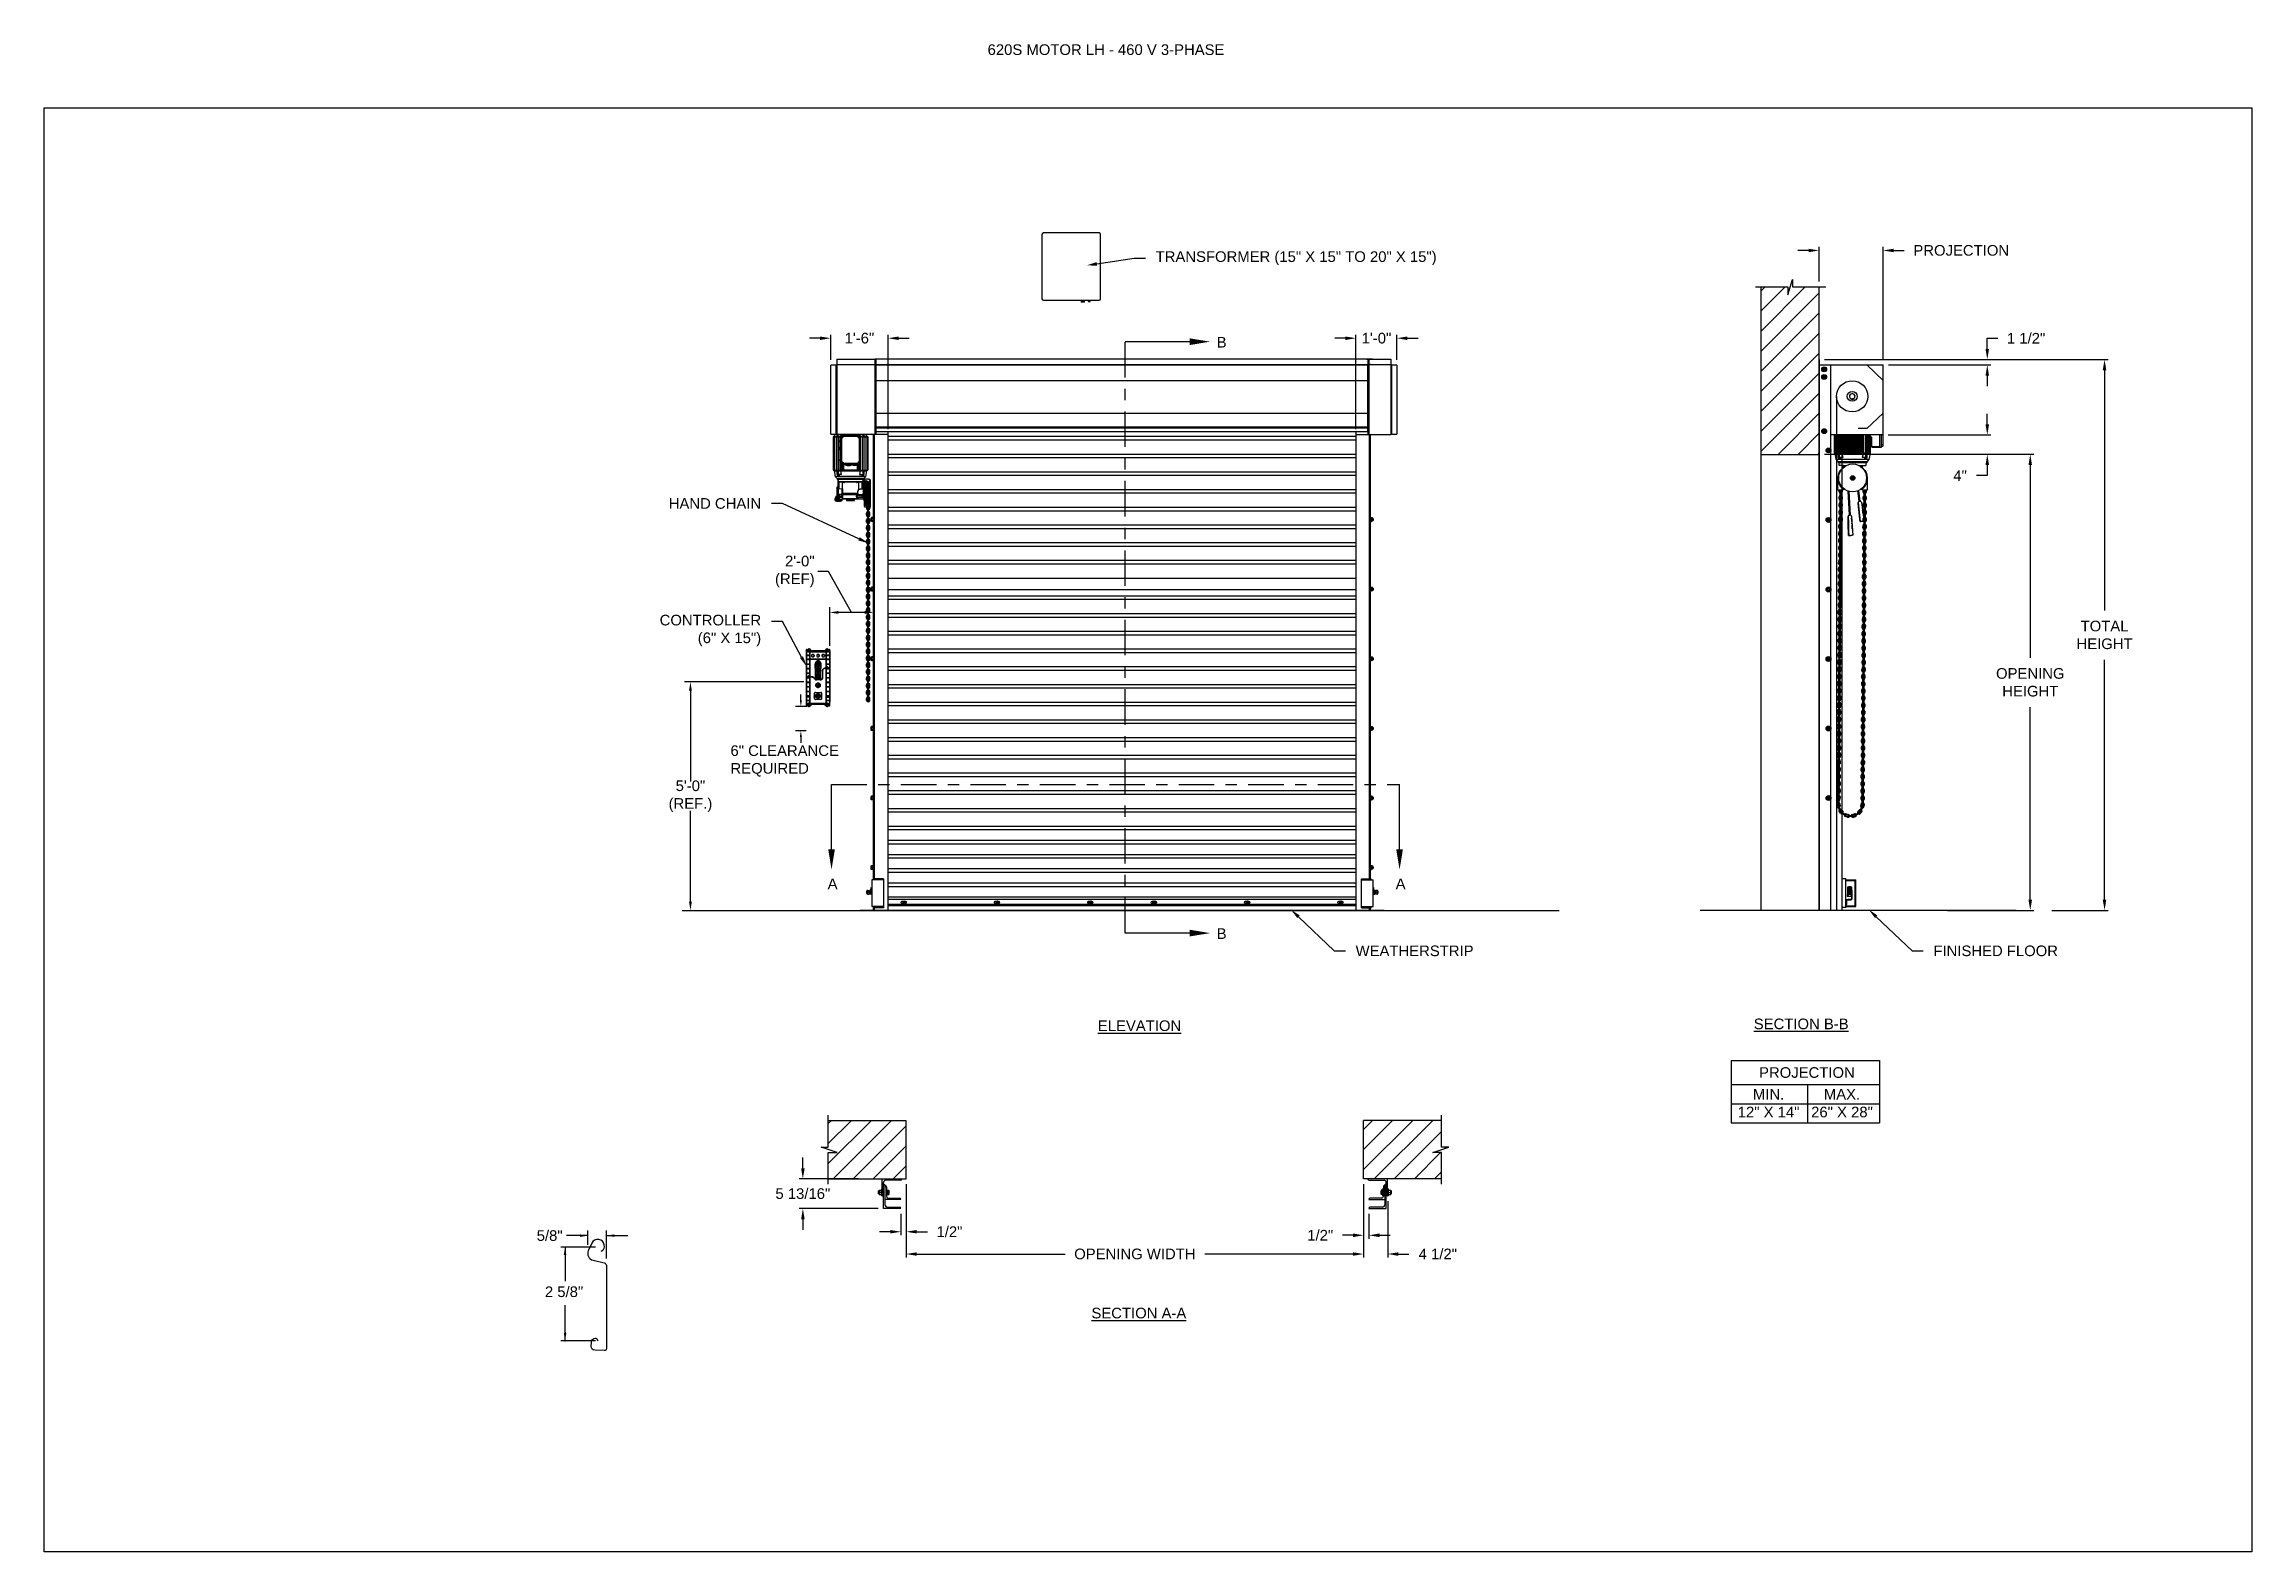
# Model space of a CAD drawing. Header units: inches. Extents: x 170 to 312, y 215 to 248.
# Drawn here: x 268.24 to 287.71, y 214.76 to 228.05 of the extents above; entities that cross this region are included whole.
import ezdxf
from ezdxf import colors
from ezdxf.entities.mleader import LeaderData, LeaderLine
from ezdxf.math import Vec2, Vec3

# ---------------------------------------------------------------- set-up
doc = ezdxf.new("R2010")
doc.units = ezdxf.units.IN
doc.header["$LTSCALE"] = 0.25
doc.header["$MEASUREMENT"] = 0
doc.linetypes.add('CENTER', pattern=[2, 1.25, -0.25, 0.25, -0.25])
for name, color, linetype in [('ANNOTATIONS', 1, 'Continuous'), ('DETAILS', 4, 'Continuous'), ('MOTOR LH', 7, 'Continuous'), ('SECTION CUTS', 6, 'CENTER')]:
    doc.layers.add(name, color=color, linetype=linetype)
doc.styles.add('ARIAL', font='arial.ttf', dxfattribs={"height": 0.09375})
doc.styles.add('ROMANS', font='Romans', dxfattribs={"height": 0.09375})
doc.styles.get("Standard").update_dxf_attribs({"font": 'romans.shx'})
doc.dimstyles.get("Standard").update_dxf_attribs({"dimscale": 60, "dimtxt": 0.0833, "dimasz": 0.0833, "dimexe": 0.0833, "dimexo": 0.04, "dimgap": 0.09, "dimtad": 0, "dimtih": 1, "dimtoh": 1, "dimdec": 4, "dimzin": 1, "dimdsep": 46, "dimlunit": 4, "dimtxsty": 'Standard', "dimcen": 0.09, "dimclrt": 150, "dimadec": 4, "dimazin": 2, "dimtfac": 1, "dimtdec": 0, "dimtofl": 0, "dimtmove": 0, "dimatfit": 3, "dimfxl": 1, "dimtolj": 1, "dimtzin": 0, "dimlwd": -1, "dimlwe": -1, "dimarcsym": 1})
doc.dimstyles.new('STANDARD$0', dxfattribs={"dimtxt": 0.09375, "dimasz": 0.09375, "dimexe": 0.03125, "dimexo": 0.046875, "dimgap": 0.09, "dimtad": 0, "dimtih": 1, "dimtoh": 1, "dimdec": 4, "dimzin": 0, "dimdsep": 46, "dimtxsty": 'ARIAL', "dimcen": 0.09, "dimadec": 0, "dimazin": 0, "dimtfac": 1, "dimtdec": 4, "dimtofl": 0, "dimtmove": 0, "dimatfit": 1, "dimfxl": 1, "dimtolj": 1, "dimtzin": 0, "dimarcsym": 0})
pattern_1 = [(45, (96.66995, -32.78357), (-0.08838835, 0.08838835), [])]

msp = doc.modelspace()

# ---------------------------------------------------------------- texts
at = {"layer": 'ANNOTATIONS', "style": 'ARIAL'}
msp.add_text('2 5/8"', height=0.09375, dxfattribs=at).set_placement((272.65822, 217.00538))
at = {"layer": 'ANNOTATIONS', "insert": (276.56248, 228.05267), "char_height": 0.09375, "width": 4.6220629, "attachment_point": 1, "line_spacing_factor": 0.86134, "style": 'ARIAL'}
msp.add_mtext('620S MOTOR LH - 460 V 3-PHASE', dxfattribs=at)
at = {"layer": 'ANNOTATIONS', "char_height": 0.09375, "style": 'ARIAL'}
for s, insert, attachment_point in [('2\'-0"\\P(REF)', (275.03651, 223.40353), 6), ('6" CLEARANCE\\PREQUIRED', (274.29492, 221.73296), 4), ('5\'-0"\\P(REF.)', (273.94173, 221.42207), 5), ('\\A1;5/8"', (272.70021, 217.54689), 5)]:
    msp.add_mtext(s, dxfattribs=dict(at, insert=insert, attachment_point=attachment_point))
at = {"layer": 'ANNOTATIONS', "char_height": 0.09375, "attachment_point": 2, "style": 'ARIAL'}
for s, insert, width in [('{\\LELEVATION}', (277.9023, 219.44522), 3.0834986), ('{\\LSECTION B-B}', (283.73779, 219.46119), 1.3823677), ('{\\LSECTION A-A}', (277.89639, 216.91103), 1.3823677)]:
    msp.add_mtext(s, dxfattribs=dict(at, insert=insert, width=width))
for s, width, insert in [('PROJECTION ', 1.7594917, (283.78815, 219.03236)), ('MIN.\\P12" X 14" ', 0.6711642, (283.45003, 218.84037)), ('MAX.\\P26" X 28"', 0.6567117, (284.09746, 218.84037))]:
    msp.add_mtext_dynamic_manual_height_columns(s, width=width, gutter_width=1.36268, heights=[0], dxfattribs=dict(at, insert=insert))
at = {"layer": 'SECTION CUTS', "style": 'ARIAL'}
for s, p in [('B', (278.58295, 225.3786)), ('A', (275.15165, 220.60215)), ('A', (280.16118, 220.60215)), ('B', (278.58295, 220.16333))]:
    msp.add_text(s, height=0.09375, dxfattribs=at).set_placement(p)

# ---------------------------------------------------------------- blocks, each defined once
blk = doc.blocks.new('*D115')
at = {"layer": 'ANNOTATIONS', "color": 0, "lineweight": -2, "transparency": 16777216}
for p, q in [((274.933, 218.141), (274.933, 218.235)), ((275.423, 218.047), (274.902, 218.047)), ((275.598, 217.786), (274.902, 217.786)), ((274.933, 217.692), (274.933, 217.598))]:
    blk.add_line(p, q, dxfattribs=at)
at = {"layer": 'ANNOTATIONS', "color": 0, "transparency": 16777216}
for points in [[(274.918, 218.141), (274.949, 218.141), (274.933, 218.047)], [(274.918, 217.692), (274.949, 217.692), (274.933, 217.786)]]:
    blk.add_solid(points, dxfattribs=at)
at = {"layer": 'defpoints', "color": 0, "transparency": 16777216}
for p in [(275.47, 218.047), (274.933, 217.786), (275.645, 217.786)]:
    blk.add_point(p, dxfattribs=at)
at = {"layer": 'ANNOTATIONS', "color": 0, "transparency": 16777216, "insert": (274.933, 217.917), "char_height": 0.09375, "attachment_point": 5, "style": 'ARIAL'}
blk.add_mtext('\\A1;5 13/16"', dxfattribs=at)
blk = doc.blocks.new('*D116')
at = {"layer": 'ANNOTATIONS', "color": 0, "lineweight": -2, "transparency": 16777216}
for p, q in [((279.878, 218.001), (279.878, 217.519)), ((279.925, 217.739), (279.925, 217.519)), ((279.784, 217.55), (279.691, 217.55)), ((280.019, 217.55), (280.112, 217.55))]:
    blk.add_line(p, q, dxfattribs=at)
at = {"layer": 'ANNOTATIONS', "color": 0, "transparency": 16777216}
for points in [[(279.784, 217.566), (279.784, 217.534), (279.878, 217.55)], [(280.019, 217.566), (280.019, 217.534), (279.925, 217.55)]]:
    blk.add_solid(points, dxfattribs=at)
at = {"layer": 'defpoints', "color": 0, "transparency": 16777216}
for p in [(279.878, 218.047), (279.925, 217.786), (279.925, 217.55)]:
    blk.add_point(p, dxfattribs=at)
at = {"layer": 'ANNOTATIONS', "color": 0, "transparency": 16777216, "insert": (279.496, 217.55), "char_height": 0.0938, "attachment_point": 5, "style": 'ARIAL'}
blk.add_mtext('\\A1;1/2"', dxfattribs=at)
blk = doc.blocks.new('*D117')
at = {"layer": 'ANNOTATIONS', "color": 0, "lineweight": -2, "transparency": 16777216}
for p, q in [((275.845, 218.001), (275.845, 217.55)), ((275.798, 217.739), (275.798, 217.55)), ((275.704, 217.581), (275.61, 217.581)), ((275.938, 217.581), (276.032, 217.581))]:
    blk.add_line(p, q, dxfattribs=at)
at = {"layer": 'ANNOTATIONS', "color": 0, "transparency": 16777216}
for points in [[(275.704, 217.597), (275.704, 217.566), (275.798, 217.581)], [(275.938, 217.597), (275.938, 217.566), (275.845, 217.581)]]:
    blk.add_solid(points, dxfattribs=at)
at = {"layer": 'defpoints', "color": 0, "transparency": 16777216}
for p in [(275.845, 218.047), (275.798, 217.786), (275.798, 217.581)]:
    blk.add_point(p, dxfattribs=at)
at = {"layer": 'ANNOTATIONS', "color": 0, "transparency": 16777216, "insert": (276.226, 217.581), "char_height": 0.0938, "attachment_point": 5, "style": 'ARIAL'}
blk.add_mtext('\\A1;1/2"', dxfattribs=at)
blk = doc.blocks.new('*D118')
at = {"layer": 'ANNOTATIONS', "color": 0, "lineweight": -2, "transparency": 16777216}
for p, q in [((275.179, 225.271), (275.179, 225.492)), ((275.685, 224.659), (275.685, 225.492)), ((275.085, 225.461), (274.991, 225.461)), ((275.779, 225.461), (275.872, 225.461))]:
    blk.add_line(p, q, dxfattribs=at)
at = {"layer": 'ANNOTATIONS', "color": 0, "transparency": 16777216}
for points in [[(275.085, 225.476), (275.085, 225.445), (275.179, 225.461)], [(275.779, 225.476), (275.779, 225.445), (275.685, 225.461)]]:
    blk.add_solid(points, dxfattribs=at)
at = {"layer": 'defpoints', "color": 0, "transparency": 16777216}
for p in [(275.179, 225.461), (275.179, 225.224), (275.685, 224.612)]:
    blk.add_point(p, dxfattribs=at)
at = {"layer": 'ANNOTATIONS', "color": 0, "transparency": 16777216, "insert": (275.432, 225.461), "char_height": 0.0938, "attachment_point": 5, "style": 'ARIAL'}
blk.add_mtext('\\A1;1\'-6"', dxfattribs=at)
blk = doc.blocks.new('*D119')
at = {"layer": 'ANNOTATIONS', "color": 0, "lineweight": -2, "transparency": 16777216}
for p, q in [((279.811, 224.659), (279.811, 225.492)), ((280.172, 225.271), (280.172, 225.492)), ((279.718, 225.461), (279.624, 225.461)), ((280.265, 225.461), (280.359, 225.461))]:
    blk.add_line(p, q, dxfattribs=at)
at = {"layer": 'ANNOTATIONS', "color": 0, "transparency": 16777216}
for points in [[(279.718, 225.476), (279.718, 225.445), (279.811, 225.461)], [(280.265, 225.476), (280.265, 225.445), (280.172, 225.461)]]:
    blk.add_solid(points, dxfattribs=at)
at = {"layer": 'defpoints', "color": 0, "transparency": 16777216}
for p in [(279.811, 225.461), (280.172, 225.224), (279.811, 224.612)]:
    blk.add_point(p, dxfattribs=at)
at = {"layer": 'ANNOTATIONS', "color": 0, "transparency": 16777216, "insert": (279.992, 225.461), "char_height": 0.0938, "attachment_point": 5, "style": 'ARIAL'}
blk.add_mtext('\\A1;1\'-0"', dxfattribs=at)
blk = doc.blocks.new('*D120')
at = {"layer": 'ANNOTATIONS', "color": 0, "lineweight": -2, "transparency": 16777216}
for p, q in [((279.878, 218.001), (279.878, 217.353)), ((280.091, 217.851), (280.091, 217.353)), ((279.784, 217.385), (279.691, 217.385)), ((280.184, 217.385), (280.278, 217.385))]:
    blk.add_line(p, q, dxfattribs=at)
at = {"layer": 'ANNOTATIONS', "color": 0, "transparency": 16777216}
for points in [[(279.784, 217.4), (279.784, 217.369), (279.878, 217.385)], [(280.184, 217.4), (280.184, 217.369), (280.091, 217.385)]]:
    blk.add_solid(points, dxfattribs=at)
at = {"layer": 'defpoints', "color": 0, "transparency": 16777216}
for p in [(279.878, 218.047), (280.091, 217.897), (280.091, 217.385)]:
    blk.add_point(p, dxfattribs=at)
at = {"layer": 'ANNOTATIONS', "color": 0, "transparency": 16777216, "insert": (280.533, 217.385), "char_height": 0.0938, "attachment_point": 5, "style": 'ARIAL'}
blk.add_mtext('\\A1;4 1/2"', dxfattribs=at)
blk = doc.blocks.new('*D109')
at = {"layer": 'ANNOTATIONS', "color": 0, "lineweight": -2, "transparency": 16777216}
for p, q in [((275.845, 218.001), (275.845, 217.353)), ((279.878, 218.001), (279.878, 217.353)), ((275.938, 217.385), (277.245, 217.385)), ((279.784, 217.385), (278.478, 217.385))]:
    blk.add_line(p, q, dxfattribs=at)
at = {"layer": 'ANNOTATIONS', "color": 0, "transparency": 16777216}
for points in [[(275.938, 217.4), (275.938, 217.369), (275.845, 217.385)], [(279.784, 217.4), (279.784, 217.369), (279.878, 217.385)]]:
    blk.add_solid(points, dxfattribs=at)
at = {"layer": 'defpoints', "color": 0, "transparency": 16777216}
for p in [(275.845, 218.047), (279.878, 218.047), (279.878, 217.385)]:
    blk.add_point(p, dxfattribs=at)
at = {"layer": 'ANNOTATIONS', "color": 0, "transparency": 16777216, "insert": (277.861, 217.385), "char_height": 0.09375, "attachment_point": 5, "style": 'ARIAL'}
blk.add_mtext('\\A1;OPENING WIDTH', dxfattribs=at)
blk = doc.blocks.new('*D110')
at = {"layer": 'ANNOTATIONS', "color": 0, "lineweight": -2, "transparency": 16777216}
for p, q in [((283.896, 225.96), (283.896, 226.266)), ((284.46, 225.272), (284.46, 226.266)), ((283.802, 226.235), (283.708, 226.235)), ((284.554, 226.235), (284.647, 226.235))]:
    blk.add_line(p, q, dxfattribs=at)
at = {"layer": 'ANNOTATIONS', "color": 0, "transparency": 16777216}
for points in [[(283.802, 226.25), (283.802, 226.219), (283.896, 226.235)], [(284.554, 226.25), (284.554, 226.219), (284.46, 226.235)]]:
    blk.add_solid(points, dxfattribs=at)
at = {"layer": 'defpoints', "color": 0, "transparency": 16777216}
for p in [(284.46, 226.235), (283.896, 225.913), (284.46, 225.225)]:
    blk.add_point(p, dxfattribs=at)
at = {"layer": 'ANNOTATIONS', "color": 0, "transparency": 16777216, "insert": (285.149, 226.235), "char_height": 0.09375, "attachment_point": 5, "style": 'ARIAL'}
blk.add_mtext('\\A1;PROJECTION ', dxfattribs=at)
blk = doc.blocks.new('*D111')
at = {"layer": 'ANNOTATIONS', "color": 0, "lineweight": -2, "transparency": 16777216}
for p, q in [((283.943, 224.437), (285.789, 224.437)), ((285.758, 224.343), (285.758, 222.643)), ((285.758, 220.509), (285.758, 222.208)), ((285.027, 220.415), (285.789, 220.415))]:
    blk.add_line(p, q, dxfattribs=at)
at = {"layer": 'ANNOTATIONS', "color": 0, "transparency": 16777216}
for points in [[(285.742, 224.343), (285.773, 224.343), (285.758, 224.437)], [(285.742, 220.509), (285.773, 220.509), (285.758, 220.415)]]:
    blk.add_solid(points, dxfattribs=at)
at = {"layer": 'defpoints', "color": 0, "transparency": 16777216}
for p in [(283.896, 224.437), (284.98, 220.415), (285.758, 220.415)]:
    blk.add_point(p, dxfattribs=at)
at = {"layer": 'ANNOTATIONS', "color": 0, "transparency": 16777216, "insert": (285.758, 222.426), "char_height": 0.09375, "attachment_point": 5, "style": 'ARIAL'}
blk.add_mtext('\\A1;OPENING\\PHEIGHT', dxfattribs=at)
blk = doc.blocks.new('*D112')
at = {"layer": 'ANNOTATIONS', "color": 0, "lineweight": -2, "transparency": 16777216}
for p, q in [((283.943, 225.273), (286.444, 225.273)), ((286.413, 225.179), (286.413, 223.061)), ((286.413, 220.509), (286.413, 222.626)), ((285.947, 220.415), (286.444, 220.415))]:
    blk.add_line(p, q, dxfattribs=at)
at = {"layer": 'ANNOTATIONS', "color": 0, "transparency": 16777216}
for points in [[(286.397, 225.179), (286.428, 225.179), (286.413, 225.273)], [(286.397, 220.509), (286.428, 220.509), (286.413, 220.415)]]:
    blk.add_solid(points, dxfattribs=at)
at = {"layer": 'defpoints', "color": 0, "transparency": 16777216}
for p in [(283.896, 225.273), (285.901, 220.415), (286.413, 220.415)]:
    blk.add_point(p, dxfattribs=at)
at = {"layer": 'ANNOTATIONS', "color": 0, "transparency": 16777216, "insert": (286.413, 222.844), "char_height": 0.0938, "attachment_point": 5, "style": 'ARIAL'}
blk.add_mtext('\\A1;TOTAL\\PHEIGHT', dxfattribs=at)
blk = doc.blocks.new('*D113')
at = {"layer": 'ANNOTATIONS', "color": 0, "lineweight": -2, "transparency": 16777216}
for p, q in [((285.379, 224.701), (285.379, 224.795)), ((284.505, 224.608), (285.41, 224.608)), ((284.505, 224.437), (285.41, 224.437)), ((285.379, 224.343), (285.379, 224.249)), ((285.379, 224.249), (285.285, 224.249))]:
    blk.add_line(p, q, dxfattribs=at)
at = {"layer": 'ANNOTATIONS', "color": 0, "transparency": 16777216}
for points in [[(285.363, 224.701), (285.394, 224.701), (285.379, 224.608)], [(285.363, 224.343), (285.394, 224.343), (285.379, 224.437)]]:
    blk.add_solid(points, dxfattribs=at)
at = {"layer": 'defpoints', "color": 0, "transparency": 16777216}
for p in [(284.458, 224.608), (284.458, 224.437), (285.379, 224.437)]:
    blk.add_point(p, dxfattribs=at)
at = {"layer": 'ANNOTATIONS', "color": 0, "transparency": 16777216, "insert": (285.139, 224.249), "char_height": 0.0938, "attachment_point": 5, "style": 'ARIAL'}
blk.add_mtext('\\A1;4"', dxfattribs=at)
blk = doc.blocks.new('*D114')
at = {"layer": 'ANNOTATIONS', "color": 0, "lineweight": -2, "transparency": 16777216}
for p, q in [((284.507, 225.273), (285.41, 225.273)), ((285.379, 225.366), (285.379, 225.46)), ((285.379, 225.46), (285.472, 225.46)), ((284.507, 225.225), (285.41, 225.225)), ((285.379, 225.131), (285.379, 225.038))]:
    blk.add_line(p, q, dxfattribs=at)
at = {"layer": 'ANNOTATIONS', "color": 0, "transparency": 16777216}
for points in [[(285.363, 225.366), (285.394, 225.366), (285.379, 225.273)], [(285.363, 225.131), (285.394, 225.131), (285.379, 225.225)]]:
    blk.add_solid(points, dxfattribs=at)
at = {"layer": 'defpoints', "color": 0, "transparency": 16777216}
for p in [(284.46, 225.273), (285.379, 225.273), (284.46, 225.225)]:
    blk.add_point(p, dxfattribs=at)
at = {"layer": 'ANNOTATIONS', "color": 0, "transparency": 16777216, "insert": (285.721, 225.46), "char_height": 0.0938, "attachment_point": 5, "style": 'ARIAL'}
blk.add_mtext('\\A1;1 1/2"', dxfattribs=at)

# ---------------------------------------------------------------- dimensions: what is measured, and where the dimension line sits
at = {"layer": 'ANNOTATIONS'}
dim = msp.add_linear_dim(base=(284.45987, 226.23467), p1=(283.89599, 225.91347), p2=(284.45987, 225.22508), text='PROJECTION ', dimstyle='STANDARD$0', dxfattribs=at)
dim.commit()
dim.dimension.update_dxf_attribs({"geometry": '*D110', "text_midpoint": (285.14898, 226.23467)})
for base, p1, p2, angle, text, picture, middle in [((275.179, 225.46051), (275.68494, 224.61169), (275.179, 225.22384), 180, '1\'-6"', '*D118', (275.43197, 225.46051)), ((279.81144, 225.46051), (280.17164, 225.22422), (279.81144, 224.61169), 180, '1\'-0"', '*D119', (279.99154, 225.46051)), ((274.93339, 217.78574), (275.46974, 218.04741), (275.64474, 217.78574), 90, '5 13/16"', '*D115', (274.93339, 217.91658)), ((275.79787, 217.58132), (275.84474, 218.04742), (275.79787, 217.78574), 180, '1/2"', '*D117', (276.22632, 217.58132))]:
    dim = msp.add_linear_dim(base=base, p1=p1, p2=p2, angle=angle, text=text, dimstyle='STANDARD$0', dxfattribs=at)
    dim.commit()
    dim.dimension.update_dxf_attribs({"geometry": picture, "text_midpoint": middle, "dimtype": 160})
for base, p1, p2, text, picture, middle in [((285.37854, 225.27272), (284.45987, 225.22508), (284.45987, 225.27272), '1 1/2"', '*D114', (285.72098, 225.46022)), ((286.41256, 220.41511), (283.89599, 225.27272), (285.90052, 220.41511), 'TOTAL\\PHEIGHT', '*D112', (286.41256, 222.84392)), ((285.37854, 224.43674), (284.45774, 224.60767), (284.45774, 224.43674), '4"', '*D113', (285.13903, 224.24924)), ((285.75758, 220.41511), (283.89599, 224.43674), (284.98018, 220.41511), 'OPENING\\PHEIGHT', '*D111', (285.75758, 222.42592))]:
    dim = msp.add_linear_dim(base=base, p1=p1, p2=p2, angle=90, text=text, dimstyle='STANDARD$0', dxfattribs=at)
    dim.commit()
    dim.dimension.update_dxf_attribs({"geometry": picture, "text_midpoint": middle})
dim = msp.add_aligned_dim(p1=(275.84474, 218.04742), p2=(279.87807, 218.04742), distance=-0.6628, text='OPENING WIDTH', dimstyle='STANDARD$0', dxfattribs=at)
dim.commit()
dim.dimension.update_dxf_attribs({"geometry": '*D109', "text_midpoint": (277.86141, 217.38462)})
for base, p2, text, picture, middle in [((279.92495, 217.55007), (279.92495, 217.78574), '1/2"', '*D116', (279.4965, 217.55007)), ((280.09057, 217.38462), (280.09057, 217.89742), '4 1/2"', '*D120', (280.53306, 217.38462))]:
    dim = msp.add_linear_dim(base=base, p1=(279.87807, 218.04742), p2=p2, text=text, dimstyle='STANDARD$0', dxfattribs=at)
    dim.commit()
    dim.dimension.update_dxf_attribs({"geometry": picture, "text_midpoint": middle, "dimtype": 160})

# ---------------------------------------------------------------- hatches: boundary and pattern name
at = {"layer": 'MOTOR LH'}
h = msp.add_hatch(dxfattribs=at)
h.set_pattern_fill('ANSI31', color=256, style=0)
h.set_pattern_definition(pattern_1)
h.paths.add_polyline_path([(283.38036, 224.43674), (283.89599, 224.43674), (283.89599, 225.91347), (283.65949, 225.91347), (283.65949, 225.97813), (283.62108, 225.84477), (283.62108, 225.91347), (283.38036, 225.91347)])
h = msp.add_hatch(dxfattribs=at)
h.set_pattern_fill('ANSI31', color=256, style=0)
h.set_pattern_definition(pattern_1)
h.paths.add_polyline_path([(275.84474, 218.56305), (275.15724, 218.56305), (275.15724, 218.32585), (275.09314, 218.32585), (275.23521, 218.27894), (275.15724, 218.27894), (275.15724, 218.04742), (275.84474, 218.04742), (275.84474, 218.20993)])
h = msp.add_hatch(dxfattribs=at)
h.set_pattern_fill('ANSI31', color=256, style=0)
h.set_pattern_definition(pattern_1)
h.paths.add_polyline_path([(280.62968, 218.32585), (280.56557, 218.32585), (280.56557, 218.56305), (279.87807, 218.56305), (279.87807, 218.04742), (279.89625, 218.04742), (280.56557, 218.04742), (280.56557, 218.27894), (280.48761, 218.27894)])

# ---------------------------------------------------------------- linework, layer by layer
at = {"layer": 'ANNOTATIONS'}
for p, q in [((275.16968, 222.74794), (275.16968, 223.08974)), ((275.47939, 223.04261), (275.24734, 223.04261)), ((274.94158, 222.42941), (273.89063, 222.42941)), ((273.94173, 222.35175), (273.94173, 221.55133)), ((274.96256, 222.21402), (274.86829, 222.21402)), ((274.91542, 222.26716), (274.91542, 222.3203)), ((274.96256, 221.99872), (274.86829, 221.99872)), ((274.91542, 221.94558), (274.91542, 221.89244)), ((273.94173, 220.49278), (273.94173, 221.2928)), ((283.11946, 219.09179), (283.11946, 218.54042)), ((283.11946, 219.09179), (284.42723, 219.09179)), ((284.42723, 219.09179), (284.42723, 218.54042)), ((283.11946, 218.88032), (284.42723, 218.88032)), ((283.79231, 218.88032), (283.79231, 218.54042)), ((283.11946, 218.71037), (284.42723, 218.71037)), ((283.11946, 218.54042), (284.42723, 218.54042)), ((273.03706, 217.54689), (272.84956, 217.54689)), ((273.03706, 217.46513), (273.03706, 217.59376)), ((273.20158, 217.34678), (273.20158, 217.59376)), ((273.20158, 217.54689), (273.38908, 217.54689)), ((273.10539, 217.44645), (272.79759, 217.44645)), ((272.83606, 217.44645), (272.83606, 217.14489)), ((272.83606, 216.61924), (272.83606, 216.93393)), ((273.10539, 216.61924), (272.79759, 216.61924))]:
    msp.add_line(p, q, dxfattribs=at)
for p in [(273.16576, 217.41494), (272.83606, 216.69374), (272.83606, 216.61924)]:
    msp.add_point(p, dxfattribs=at)
for points in [[(275.24734, 223.02967), (275.24734, 223.05556), (275.16968, 223.04261)], [(275.47939, 223.02967), (275.47939, 223.05556), (275.55705, 223.04261)], [(273.95467, 222.35175), (273.92878, 222.35175), (273.94173, 222.42941)], [(274.92428, 222.26716), (274.90657, 222.26716), (274.91542, 222.21402)], [(274.92428, 221.94558), (274.90657, 221.94558), (274.91542, 221.99872)], [(273.95467, 220.49278), (273.92878, 220.49278), (273.94173, 220.41511)], [(272.96674, 217.53517), (272.96674, 217.55861), (273.03706, 217.54689)], [(273.2719, 217.55861), (273.2719, 217.53517), (273.20158, 217.54689)], [(272.84778, 217.37613), (272.82434, 217.37613), (272.83606, 217.44645)], [(272.84778, 216.68956), (272.82434, 216.68956), (272.83606, 216.61924)]]:
    msp.add_solid(points, dxfattribs=at)
at = {"layer": 'defpoints'}
msp.add_lwpolyline([(287.7119, 214.75854), (268.24203, 214.75854), (268.24203, 227.49365), (287.7119, 227.49365)], close=True, dxfattribs=at)
at = {"layer": 'DETAILS'}
msp.add_lwpolyline([(273.15539, 217.40975, 0.33746117), (273.18232, 217.44781), (273.182, 217.46569, 0.73725505), (273.07185, 217.48055), (273.04104, 217.41413, 0.47976839), (273.08285, 217.32981), (273.18127, 217.30824, -0.21720182), (273.20158, 217.28428), (273.20158, 216.54957, -0.36619075), (273.18184, 216.53415), (273.09718, 216.53687, -0.41028649), (273.06591, 216.57038), (273.06785, 216.60768, -0.37745755), (273.10168, 216.644, -0.31905635), (273.11356, 216.63852), (273.12463, 216.61924)], format="xyb", dxfattribs=at)
at = {"layer": 'MOTOR LH'}
for p, q in [((277.04161, 226.37672), (277.04161, 225.80912)), ((277.54502, 226.3892), (277.05409, 226.3892)), ((277.5575, 225.80912), (277.5575, 226.37672)), ((283.33398, 225.91347), (283.62108, 225.91347)), ((283.38036, 225.91347), (283.38036, 220.41511)), ((283.62108, 225.84477), (283.65949, 225.97813)), ((283.62108, 225.91347), (283.62108, 225.84477)), ((283.65949, 225.97813), (283.65949, 225.91347)), ((283.65949, 225.91347), (283.95469, 225.91347)), ((283.89599, 220.41511), (283.89599, 225.91347)), ((277.05409, 225.79665), (277.54502, 225.79665)), ((277.38751, 225.78752), (277.38718, 225.78733)), ((277.38718, 225.78733), (277.38751, 225.78714)), ((277.38718, 225.78733), (277.41646, 225.78733)), ((277.38751, 225.78669), (277.38718, 225.7865)), ((277.38718, 225.7865), (277.38751, 225.78631)), ((277.38718, 225.7865), (277.41646, 225.7865)), ((277.38751, 225.78586), (277.38718, 225.78567)), ((277.38718, 225.78567), (277.38751, 225.78548)), ((277.38718, 225.78567), (277.41646, 225.78567)), ((277.38751, 225.78503), (277.38718, 225.78484)), ((277.38718, 225.78484), (277.38751, 225.78464)), ((277.38718, 225.78484), (277.41646, 225.78484)), ((277.38751, 225.7842), (277.38718, 225.784)), ((277.38718, 225.784), (277.38751, 225.78381)), ((277.38718, 225.784), (277.41646, 225.784)), ((277.38751, 225.78336), (277.38718, 225.78317)), ((277.38718, 225.78317), (277.38751, 225.78298)), ((277.38718, 225.78317), (277.41646, 225.78317)), ((277.38751, 225.78253), (277.38718, 225.78234)), ((277.38718, 225.78234), (277.38751, 225.78215)), ((277.38718, 225.78234), (277.41646, 225.78234)), ((277.38751, 225.7817), (277.38718, 225.78151)), ((277.38718, 225.78151), (277.38751, 225.78132)), ((277.38718, 225.78151), (277.41646, 225.78151)), ((277.38751, 225.79665), (277.38751, 225.78752)), ((277.41612, 225.78752), (277.38751, 225.78752)), ((277.38751, 225.78714), (277.38751, 225.78669)), ((277.38751, 225.78714), (277.41612, 225.78714)), ((277.41612, 225.78669), (277.38751, 225.78669)), ((277.38751, 225.78631), (277.38751, 225.78586)), ((277.38751, 225.78631), (277.41612, 225.78631)), ((277.41612, 225.78586), (277.38751, 225.78586)), ((277.38751, 225.78548), (277.38751, 225.78503)), ((277.38751, 225.78548), (277.41612, 225.78548)), ((277.41612, 225.78503), (277.38751, 225.78503)), ((277.38751, 225.78464), (277.38751, 225.7842)), ((277.38751, 225.78464), (277.41612, 225.78464)), ((277.41612, 225.7842), (277.38751, 225.7842)), ((277.38751, 225.78381), (277.38751, 225.78336)), ((277.38751, 225.78381), (277.41612, 225.78381)), ((277.41612, 225.78336), (277.38751, 225.78336)), ((277.38751, 225.78298), (277.38751, 225.78253)), ((277.38751, 225.78298), (277.41612, 225.78298)), ((277.41612, 225.78253), (277.38751, 225.78253)), ((277.38751, 225.78215), (277.38751, 225.7817)), ((277.38751, 225.78215), (277.41612, 225.78215)), ((277.41612, 225.7817), (277.38751, 225.7817)), ((277.38751, 225.78132), (277.38751, 225.77901)), ((277.38751, 225.78132), (277.41612, 225.78132)), ((277.41612, 225.77901), (277.38751, 225.77901)), ((277.41612, 225.78752), (277.41612, 225.79665)), ((277.41646, 225.78733), (277.41612, 225.78752)), ((277.41612, 225.78714), (277.41646, 225.78733)), ((277.41612, 225.78669), (277.41612, 225.78714)), ((277.41646, 225.7865), (277.41612, 225.78669)), ((277.41612, 225.78631), (277.41646, 225.7865)), ((277.41612, 225.78586), (277.41612, 225.78631)), ((277.41646, 225.78567), (277.41612, 225.78586)), ((277.41612, 225.78548), (277.41646, 225.78567)), ((277.41612, 225.78503), (277.41612, 225.78548)), ((277.41646, 225.78484), (277.41612, 225.78503)), ((277.41612, 225.78464), (277.41646, 225.78484)), ((277.41612, 225.7842), (277.41612, 225.78464)), ((277.41646, 225.784), (277.41612, 225.7842)), ((277.41612, 225.78381), (277.41646, 225.784)), ((277.41612, 225.78336), (277.41612, 225.78381)), ((277.41646, 225.78317), (277.41612, 225.78336)), ((277.41612, 225.78298), (277.41646, 225.78317)), ((277.41612, 225.78253), (277.41612, 225.78298)), ((277.41646, 225.78234), (277.41612, 225.78253)), ((277.41612, 225.78215), (277.41646, 225.78234)), ((277.41612, 225.7817), (277.41612, 225.78215)), ((277.41646, 225.78151), (277.41612, 225.7817)), ((277.41612, 225.78132), (277.41646, 225.78151)), ((277.41612, 225.77901), (277.41612, 225.78132)), ((277.45083, 225.79118), (277.4505, 225.79099)), ((277.4505, 225.79099), (277.45083, 225.7908)), ((277.4505, 225.79099), (277.4658, 225.79099)), ((277.45083, 225.79052), (277.4505, 225.79033)), ((277.4505, 225.79033), (277.45083, 225.79013)), ((277.4505, 225.79033), (277.4658, 225.79033)), ((277.45083, 225.78985), (277.4505, 225.78966)), ((277.4505, 225.78966), (277.45083, 225.78947)), ((277.4505, 225.78966), (277.4658, 225.78966)), ((277.45083, 225.78919), (277.4505, 225.78899)), ((277.4505, 225.78899), (277.45083, 225.7888)), ((277.4505, 225.78899), (277.4658, 225.78899)), ((277.45083, 225.78852), (277.4505, 225.78833)), ((277.4505, 225.78833), (277.45083, 225.78814)), ((277.4505, 225.78833), (277.4658, 225.78833)), ((277.45083, 225.78786), (277.4505, 225.78766)), ((277.4505, 225.78766), (277.45083, 225.78747)), ((277.4505, 225.78766), (277.4658, 225.78766)), ((277.45083, 225.78719), (277.4505, 225.787)), ((277.4505, 225.787), (277.45083, 225.78681)), ((277.4505, 225.787), (277.4658, 225.787)), ((277.45083, 225.78652), (277.4505, 225.78633)), ((277.4505, 225.78633), (277.45083, 225.78614)), ((277.4505, 225.78633), (277.4658, 225.78633)), ((277.45083, 225.79665), (277.45083, 225.79118)), ((277.45083, 225.79118), (277.46547, 225.79118)), ((277.45083, 225.7908), (277.45083, 225.79052)), ((277.45083, 225.7908), (277.46547, 225.7908)), ((277.45083, 225.79052), (277.46547, 225.79052)), ((277.45083, 225.79013), (277.45083, 225.78985)), ((277.45083, 225.79013), (277.46547, 225.79013)), ((277.45083, 225.78985), (277.46547, 225.78985)), ((277.45083, 225.78947), (277.45083, 225.78919)), ((277.45083, 225.78947), (277.46547, 225.78947)), ((277.45083, 225.78919), (277.46547, 225.78919)), ((277.45083, 225.7888), (277.45083, 225.78852)), ((277.45083, 225.7888), (277.46547, 225.7888)), ((277.45083, 225.78852), (277.46547, 225.78852)), ((277.45083, 225.78814), (277.45083, 225.78786)), ((277.45083, 225.78814), (277.46547, 225.78814)), ((277.45083, 225.78786), (277.46547, 225.78786)), ((277.45083, 225.78747), (277.45083, 225.78719)), ((277.45083, 225.78747), (277.46547, 225.78747)), ((277.45083, 225.78719), (277.46547, 225.78719)), ((277.45083, 225.78681), (277.45083, 225.78652)), ((277.45083, 225.78681), (277.46547, 225.78681)), ((277.45083, 225.78652), (277.46547, 225.78652)), ((277.45083, 225.78614), (277.45083, 225.78467)), ((277.45083, 225.78614), (277.46547, 225.78614)), ((277.46547, 225.78467), (277.45083, 225.78467)), ((277.46547, 225.79118), (277.46547, 225.79665)), ((277.4658, 225.79099), (277.46547, 225.79118)), ((277.46547, 225.7908), (277.4658, 225.79099)), ((277.46547, 225.79052), (277.46547, 225.7908)), ((277.4658, 225.79033), (277.46547, 225.79052)), ((277.46547, 225.79013), (277.4658, 225.79033)), ((277.46547, 225.78985), (277.46547, 225.79013)), ((277.4658, 225.78966), (277.46547, 225.78985)), ((277.46547, 225.78947), (277.4658, 225.78966)), ((277.46547, 225.78919), (277.46547, 225.78947)), ((277.4658, 225.78899), (277.46547, 225.78919)), ((277.46547, 225.7888), (277.4658, 225.78899)), ((277.46547, 225.78852), (277.46547, 225.7888)), ((277.4658, 225.78833), (277.46547, 225.78852)), ((277.46547, 225.78814), (277.4658, 225.78833)), ((277.46547, 225.78786), (277.46547, 225.78814)), ((277.4658, 225.78766), (277.46547, 225.78786)), ((277.46547, 225.78747), (277.4658, 225.78766)), ((277.46547, 225.78719), (277.46547, 225.78747)), ((277.4658, 225.787), (277.46547, 225.78719)), ((277.46547, 225.78681), (277.4658, 225.787)), ((277.46547, 225.78652), (277.46547, 225.78681)), ((277.4658, 225.78633), (277.46547, 225.78652)), ((277.46547, 225.78614), (277.4658, 225.78633)), ((277.46547, 225.78467), (277.46547, 225.78614)), ((275.23266, 225.27751), (275.23266, 224.61339)), ((275.57199, 225.22981), (275.57199, 225.27751)), ((275.57625, 225.27829), (275.57625, 225.22981)), ((279.9159, 225.27829), (279.9159, 225.22981)), ((279.92439, 225.27751), (279.92439, 225.22981)), ((280.11835, 225.27751), (280.11835, 224.61462)), ((283.89679, 225.27272), (283.89679, 225.22375)), ((283.89892, 225.22588), (283.89892, 225.27272)), ((283.89973, 225.22588), (283.89973, 225.27272)), ((275.23015, 225.22384), (275.179, 225.22384)), ((275.22695, 224.61339), (275.22695, 225.22384)), ((275.23015, 225.22384), (275.23015, 224.61339)), ((275.23096, 225.22384), (275.23096, 224.61339)), ((275.23266, 225.22956), (275.55705, 225.22956)), ((275.57199, 225.22635), (275.23266, 225.22635)), ((275.55705, 225.22635), (275.55705, 225.22981)), ((275.55705, 225.22981), (275.57625, 225.22981)), ((275.56558, 225.22635), (275.56558, 225.22981)), ((275.57199, 224.61088), (275.57199, 225.22635)), ((275.57625, 225.22555), (275.57199, 225.22555)), ((275.57625, 225.23034), (279.9159, 225.23034)), ((275.57625, 225.22688), (275.57625, 224.63674)), ((275.57625, 225.22688), (279.9159, 225.22688)), ((275.57625, 225.08749), (279.9159, 225.08749)), ((279.93932, 225.22981), (279.9159, 225.22981)), ((279.9159, 224.63674), (279.9159, 225.22688)), ((279.92439, 225.22555), (279.9159, 225.22555)), ((280.11835, 225.22635), (279.92439, 225.22635)), ((279.92439, 225.22635), (279.92439, 224.61169)), ((279.9308, 225.22635), (279.9308, 225.22981)), ((279.93932, 225.22635), (279.93932, 225.22981)), ((279.93932, 225.22956), (280.11835, 225.22956)), ((280.17164, 225.22422), (280.11835, 225.22422)), ((280.12048, 224.61462), (280.12048, 225.22422)), ((280.12369, 225.22422), (280.12369, 224.61462)), ((283.89599, 225.21912), (283.89781, 225.21912)), ((283.89731, 225.22482), (283.89781, 225.22482)), ((283.89781, 220.41779), (283.89781, 225.22508)), ((283.89781, 225.22508), (284.45987, 225.22508)), ((283.89892, 225.22588), (283.89973, 225.22588)), ((283.94442, 225.19918), (283.94496, 225.20084)), ((283.94442, 225.13105), (283.94496, 225.13271)), ((283.94619, 225.19816), (283.9471, 225.19995)), ((283.94619, 225.13003), (283.9471, 225.13182)), ((283.95317, 225.19413), (283.95317, 225.19413)), ((283.95317, 225.17938), (283.95317, 225.17938)), ((283.95317, 225.126), (283.95317, 225.126)), ((283.95317, 225.11125), (283.95317, 225.11125)), ((284.00001, 220.41779), (284.00001, 225.22508)), ((284.31539, 225.22508), (284.45987, 225.08749)), ((284.45987, 224.52597), (284.45987, 225.22508)), ((283.89781, 225.03994), (283.89599, 225.03994)), ((284.05004, 224.94831), (284.05004, 220.41511)), ((284.18459, 224.92965), (284.19634, 224.93172)), ((284.18666, 224.91791), (284.18459, 224.92965)), ((284.19841, 224.91998), (284.18666, 224.91791)), ((284.19634, 224.93172), (284.19841, 224.91998)), ((284.21001, 224.95594), (284.20983, 224.95569)), ((284.21101, 224.94905), (284.21125, 224.94888)), ((275.57625, 224.80124), (279.9159, 224.80124)), ((284.31539, 224.66365), (284.45987, 224.80124)), ((275.179, 224.61339), (275.23096, 224.61339)), ((275.20102, 224.59113), (275.20102, 224.29586)), ((275.22799, 224.59113), (275.20102, 224.59113)), ((275.20102, 224.59113), (275.2258, 224.59113)), ((275.22085, 224.59113), (275.20102, 224.59113)), ((275.20102, 224.59113), (275.21038, 224.59113)), ((275.20102, 224.59113), (275.20102, 224.59113)), ((275.20787, 224.59113), (275.24165, 224.59113)), ((275.20787, 224.59113), (275.20787, 224.29586)), ((275.20787, 224.59113), (275.20787, 224.59113)), ((275.21025, 224.59113), (275.20787, 224.59113)), ((275.20943, 224.59113), (275.20943, 224.29586)), ((275.21303, 224.61339), (275.21025, 224.59759)), ((275.21025, 224.59759), (275.21025, 224.59113)), ((275.22609, 224.59113), (275.22609, 224.29586)), ((275.22789, 224.59113), (275.22789, 224.29586)), ((275.2321, 224.61095), (275.2321, 224.59575)), ((275.23266, 224.61088), (275.23266, 224.61169)), ((275.23324, 224.61169), (275.23266, 224.61169)), ((275.57199, 224.61088), (275.23266, 224.61088)), ((275.23522, 224.59575), (275.26469, 224.59575)), ((275.24165, 224.59575), (275.24165, 224.29124)), ((275.24434, 224.59113), (275.26315, 224.59113)), ((275.24434, 224.59113), (275.24434, 224.29586)), ((275.24515, 224.59575), (275.24515, 224.61088)), ((275.24645, 224.59113), (275.24645, 224.29586)), ((275.25088, 224.59113), (275.25088, 224.59575)), ((275.26315, 224.58652), (275.26315, 224.59113)), ((275.26347, 224.58652), (275.26315, 224.58652)), ((275.26469, 224.59113), (275.26347, 224.59113)), ((275.26347, 224.59113), (275.26347, 224.57283)), ((275.26347, 224.53216), (275.26347, 224.51366)), ((275.26469, 224.57452), (275.26399, 224.57452)), ((275.26399, 224.53023), (275.26469, 224.53023)), ((275.26469, 224.51547), (275.26402, 224.51547)), ((275.26838, 224.59667), (275.26469, 224.59667)), ((275.26469, 224.35676), (275.26469, 224.59667)), ((275.26838, 224.35676), (275.26838, 224.59667)), ((275.27023, 224.58375), (275.27022, 224.36968)), ((275.27023, 224.58375), (275.27761, 224.58375)), ((275.27029, 224.607), (275.27114, 224.61088)), ((275.27392, 224.58375), (275.27391, 224.36968)), ((275.27761, 224.6059), (275.27761, 224.60959)), ((275.27761, 224.60959), (275.42894, 224.60959)), ((275.27761, 224.6059), (275.42894, 224.60589)), ((275.27761, 224.58375), (275.27761, 224.59041)), ((275.27761, 224.36968), (275.27761, 224.58375)), ((275.28314, 224.59667), (275.29053, 224.59667)), ((275.41602, 224.60405), (275.29053, 224.60405)), ((275.29053, 224.60008), (275.29053, 224.60405)), ((275.41602, 224.60036), (275.29053, 224.60036)), ((275.29053, 224.59667), (275.41602, 224.59667)), ((275.31267, 224.61088), (275.31267, 224.60959)), ((275.35696, 224.60959), (275.35696, 224.61088)), ((275.41602, 224.59667), (275.41602, 224.60405)), ((275.41602, 224.59667), (275.4234, 224.59667)), ((275.42894, 224.58375), (275.42893, 224.36967)), ((275.42894, 224.60589), (275.42894, 224.60959)), ((275.42894, 224.58636), (275.42894, 224.59113)), ((275.42894, 224.58375), (275.43632, 224.58375)), ((275.43263, 224.36967), (275.43263, 224.58375)), ((275.4354, 224.61088), (275.43625, 224.607)), ((275.43632, 224.36967), (275.43632, 224.58375)), ((275.43816, 224.35676), (275.43816, 224.59667)), ((275.43816, 224.59667), (275.44185, 224.59667)), ((275.44185, 224.59667), (275.44185, 224.35676)), ((275.44185, 224.59667), (275.44185, 224.59667)), ((275.44185, 224.59575), (275.4614, 224.59575)), ((275.44185, 224.59113), (275.44307, 224.59113)), ((275.44307, 224.29586), (275.44307, 224.59113)), ((275.4434, 224.58652), (275.44307, 224.58652)), ((275.4434, 224.59113), (275.4434, 224.58652)), ((275.4622, 224.59113), (275.4434, 224.59113)), ((275.45566, 224.59575), (275.45566, 224.59113)), ((275.4601, 224.59113), (275.46009, 224.29586)), ((275.4614, 224.61088), (275.4614, 224.59575)), ((275.4614, 224.59575), (275.47445, 224.59575)), ((275.4622, 224.59113), (275.4622, 224.29586)), ((275.46489, 224.29124), (275.46489, 224.59575)), ((275.46489, 224.59113), (275.50552, 224.59113)), ((275.47445, 224.59575), (275.47445, 224.61088)), ((275.47866, 224.59113), (275.47865, 224.29586)), ((275.48045, 224.59113), (275.48045, 224.29586)), ((275.4963, 224.59759), (275.49395, 224.61088)), ((275.49422, 224.59113), (275.49422, 224.59113)), ((275.50552, 224.59113), (275.49422, 224.59113)), ((275.49475, 224.59113), (275.50552, 224.59113)), ((275.4963, 224.59113), (275.4963, 224.59759)), ((275.50552, 224.59113), (275.4963, 224.59113)), ((275.49711, 224.59113), (275.49711, 224.29586)), ((275.49867, 224.59113), (275.49867, 224.29586)), ((275.50552, 224.59113), (275.50552, 224.29586)), ((275.50552, 224.59113), (275.50552, 224.59113)), ((275.55705, 220.68357), (275.55705, 224.61088)), ((275.56558, 220.69422), (275.56558, 224.61088)), ((275.57625, 224.68019), (275.57199, 224.68019)), ((275.68494, 224.61169), (275.57199, 224.61169)), ((275.5754, 224.62447), (275.5754, 224.6671)), ((275.5754, 224.66043), (275.57625, 224.66043)), ((275.5754, 224.65479), (275.57625, 224.65479)), ((275.5754, 224.64015), (275.57625, 224.64015)), ((275.5754, 224.63115), (275.57837, 224.63115)), ((275.57625, 224.67856), (279.9159, 224.67856)), ((275.57837, 224.61169), (275.57837, 224.63674)), ((275.68494, 220.41698), (275.68494, 224.63674)), ((279.81144, 224.59307), (275.68494, 224.59307)), ((279.81144, 224.56182), (275.68494, 224.56182)), ((279.81144, 220.41698), (279.81144, 224.63674)), ((279.81144, 224.61169), (280.1166, 224.61169)), ((279.92439, 224.68019), (279.9159, 224.68019)), ((279.9159, 224.67809), (279.91801, 224.67809)), ((279.91801, 224.61169), (279.91801, 224.68019)), ((279.92098, 224.65944), (279.91801, 224.65944)), ((279.92098, 224.64773), (279.91801, 224.64773)), ((279.92098, 224.63408), (279.91801, 224.63408)), ((279.92098, 224.63214), (279.91801, 224.63214)), ((279.92098, 224.62447), (279.92098, 224.6671)), ((279.9308, 220.69422), (279.9308, 224.61169)), ((279.93932, 220.69422), (279.93932, 224.61169)), ((280.11836, 224.61462), (280.17164, 224.61462)), ((283.94442, 224.65416), (283.94496, 224.65581)), ((283.94619, 224.65313), (283.9471, 224.65492)), ((283.95317, 224.6491), (283.95317, 224.6491)), ((283.95317, 224.63435), (283.95317, 224.63435)), ((284.45987, 224.60767), (284.00001, 224.60767)), ((284.02877, 224.60767), (284.02877, 224.44723)), ((284.03607, 224.44723), (284.03607, 224.60767)), ((284.03774, 224.60767), (284.03774, 224.44723)), ((284.04588, 224.44723), (284.04588, 224.60767)), ((284.04798, 224.60767), (284.04798, 224.44723)), ((284.05551, 224.44723), (284.05551, 224.60767)), ((284.05743, 224.60767), (284.05743, 224.44723)), ((284.07211, 224.44231), (284.07211, 224.60767)), ((284.07498, 224.44723), (284.07498, 224.60767)), ((284.07722, 224.60767), (284.07722, 224.44723)), ((284.08641, 224.44723), (284.08641, 224.60767)), ((284.08684, 224.44723), (284.08684, 224.60767)), ((284.08979, 224.60767), (284.08979, 224.44723)), ((284.09038, 224.60767), (284.09038, 224.44723)), ((284.09718, 224.45314), (284.09718, 224.60767)), ((284.10007, 220.41779), (284.10007, 224.60767)), ((284.10007, 224.60686), (284.1124, 224.60686)), ((284.10171, 224.60767), (284.10171, 224.45314)), ((284.10259, 224.44723), (284.10259, 224.60767)), ((284.10554, 224.60767), (284.10554, 224.44723)), ((284.10637, 224.45314), (284.10637, 224.60767)), ((284.11749, 224.60767), (284.11749, 224.45314)), ((284.11834, 224.44723), (284.11834, 224.60767)), ((284.12129, 224.60767), (284.12129, 224.44723)), ((284.12207, 224.45314), (284.12207, 224.60767)), ((284.13345, 224.60767), (284.13345, 224.45314)), ((284.13408, 224.44723), (284.13408, 224.60767)), ((284.13704, 224.60767), (284.13704, 224.44723)), ((284.13763, 224.45314), (284.13763, 224.60767)), ((284.14934, 224.60767), (284.14934, 224.45314)), ((284.14983, 224.44723), (284.14983, 224.60767)), ((284.15278, 224.60767), (284.15278, 224.44723)), ((284.15325, 224.45314), (284.15325, 224.60767)), ((284.16519, 224.60767), (284.16519, 224.45314)), ((284.16558, 224.44723), (284.16558, 224.60767)), ((284.16853, 224.60767), (284.16853, 224.44723)), ((284.16891, 224.45314), (284.16891, 224.60767)), ((284.18098, 224.60767), (284.18098, 224.45314)), ((284.18133, 224.44723), (284.18133, 224.60767)), ((284.18428, 224.60767), (284.18428, 224.44723)), ((284.18462, 224.45314), (284.18462, 224.60767)), ((284.19772, 224.60767), (284.19772, 224.45314)), ((284.19806, 224.44723), (284.19806, 224.60767)), ((284.20101, 224.60767), (284.20101, 224.44723)), ((284.20136, 224.45314), (284.20136, 224.60767)), ((284.21343, 224.60767), (284.21343, 224.45314)), ((284.21381, 224.44723), (284.21381, 224.60767)), ((284.21676, 224.60767), (284.21676, 224.44723)), ((284.21716, 224.45314), (284.21716, 224.60767)), ((284.22909, 224.60767), (284.22909, 224.45314)), ((284.22956, 224.44723), (284.22956, 224.60767)), ((284.23251, 224.60767), (284.23251, 224.44723)), ((284.233, 224.45314), (284.233, 224.60767)), ((284.31539, 224.66365), (284.2391, 224.66365)), ((284.24471, 224.60767), (284.24471, 224.45314)), ((284.2453, 224.44723), (284.2453, 224.60767)), ((284.24826, 224.60767), (284.24826, 224.44723)), ((284.2489, 224.45314), (284.2489, 224.60767)), ((284.26027, 224.60767), (284.26027, 224.45314)), ((284.26105, 224.44723), (284.26105, 224.60767)), ((284.26401, 224.60767), (284.26401, 224.44723)), ((284.26485, 224.45314), (284.26485, 224.60767)), ((284.27597, 224.60767), (284.27597, 224.45314)), ((284.2768, 224.44723), (284.2768, 224.60767)), ((284.27975, 224.60767), (284.27975, 224.44723)), ((284.28063, 224.45314), (284.28063, 224.60767)), ((284.28516, 224.60767), (284.28516, 224.45314)), ((284.30512, 224.44723), (284.30512, 224.60767)), ((284.30736, 224.60767), (284.30736, 224.44723)), ((284.31023, 224.60767), (284.31023, 224.44231)), ((284.32491, 224.44723), (284.32491, 224.60767)), ((284.32683, 224.60767), (284.32683, 224.44723)), ((284.34132, 224.44723), (284.34132, 224.60767)), ((284.34287, 224.60767), (284.34287, 224.44723)), ((284.34471, 224.60767), (284.34471, 224.4433)), ((284.35722, 224.58765), (284.34471, 224.58798)), ((284.36105, 224.514), (284.36105, 224.58372)), ((284.3612, 224.50137), (284.3612, 224.50696)), ((284.3612, 224.50137), (284.43207, 224.50137)), ((284.36489, 224.50416), (284.36489, 224.50452)), ((284.43207, 224.5024), (284.36489, 224.50416)), ((284.39086, 224.50137), (284.39086, 224.50348)), ((284.43207, 224.49841), (284.43207, 224.60767)), ((284.44215, 224.49841), (284.43207, 224.49841)), ((284.44609, 224.51219), (284.44609, 224.60767)), ((284.45593, 224.52204), (284.45003, 224.52204)), ((284.45003, 224.50826), (284.45593, 224.50826)), ((275.20102, 224.29586), (275.22609, 224.29586)), ((275.20932, 224.29586), (275.20932, 224.29217)), ((275.22609, 224.29586), (275.24165, 224.29586)), ((275.24434, 224.29586), (275.26248, 224.29586)), ((275.25088, 224.29124), (275.25088, 224.29586)), ((275.26248, 224.29586), (275.26248, 224.30139)), ((275.26347, 224.30139), (275.26248, 224.30139)), ((275.26347, 224.46217), (275.26347, 224.44625)), ((275.26347, 224.42173), (275.26347, 224.39925)), ((275.26347, 224.37322), (275.26347, 224.29586)), ((275.26347, 224.29586), (275.27813, 224.29586)), ((275.26469, 224.40013), (275.26378, 224.40013)), ((275.26378, 224.37244), (275.26469, 224.37244)), ((275.26402, 224.4601), (275.26469, 224.4601)), ((275.26838, 224.35676), (275.26469, 224.35676)), ((275.26581, 224.35148), (275.26581, 224.29586)), ((275.27022, 224.36968), (275.27761, 224.36968)), ((275.27761, 224.3657), (275.27761, 224.36968)), ((275.42893, 224.34753), (275.27761, 224.34753)), ((275.42893, 224.34384), (275.27761, 224.34384)), ((275.27813, 224.29586), (275.27813, 224.30139)), ((275.27945, 224.30139), (275.27813, 224.30139)), ((275.27945, 224.29586), (275.27945, 224.34384)), ((275.28656, 224.29586), (275.27945, 224.29586)), ((275.28314, 224.35676), (275.29052, 224.35676)), ((275.28656, 224.34384), (275.28656, 224.29586)), ((275.29449, 224.30139), (275.28656, 224.30139)), ((275.41602, 224.35676), (275.29052, 224.35676)), ((275.29052, 224.35534), (275.29052, 224.34938)), ((275.41602, 224.35307), (275.29052, 224.35307)), ((275.29052, 224.34938), (275.41602, 224.34937)), ((275.29449, 224.29586), (275.29449, 224.34384)), ((275.41205, 224.29586), (275.29449, 224.29586)), ((275.30806, 224.34384), (275.30806, 224.34317)), ((275.36342, 224.34317), (275.36342, 224.34384)), ((275.3708, 224.34384), (275.3708, 224.34331)), ((275.40771, 224.34331), (275.40771, 224.34384)), ((275.41205, 224.34384), (275.41205, 224.29586)), ((275.41205, 224.30139), (275.41998, 224.30139)), ((275.4234, 224.35676), (275.41602, 224.35676)), ((275.41998, 224.29586), (275.41998, 224.34384)), ((275.42709, 224.29586), (275.41998, 224.29586)), ((275.42709, 224.34384), (275.42709, 224.29586)), ((275.42709, 224.30139), (275.42841, 224.30139)), ((275.42841, 224.30139), (275.42841, 224.29586)), ((275.42841, 224.29586), (275.44307, 224.29586)), ((275.42893, 224.36967), (275.43632, 224.36967)), ((275.42893, 224.36229), (275.42893, 224.36967)), ((275.42893, 224.34384), (275.42893, 224.34753)), ((275.44185, 224.35676), (275.43816, 224.35676)), ((275.44073, 224.29586), (275.44073, 224.35148)), ((275.44307, 224.30139), (275.44406, 224.30139)), ((275.44406, 224.30139), (275.44406, 224.29586)), ((275.44406, 224.29586), (275.4622, 224.29586)), ((275.45566, 224.29586), (275.45566, 224.29124)), ((275.46489, 224.29586), (275.50552, 224.29586)), ((275.49722, 224.29217), (275.49722, 224.29586)), ((279.81144, 224.43682), (275.68494, 224.43682)), ((279.81144, 224.40557), (275.68494, 224.40557)), ((283.38036, 224.43674), (283.89599, 224.43674)), ((284.02877, 224.44723), (284.07211, 224.44723)), ((284.03763, 224.4433), (284.03763, 224.44723)), ((284.04689, 224.39076), (284.03763, 224.4433)), ((284.07211, 224.4433), (284.03763, 224.4433)), ((284.06621, 224.37144), (284.04689, 224.39076)), ((284.33545, 224.39076), (284.04689, 224.39076)), ((284.09895, 224.44231), (284.06261, 224.44231)), ((284.06261, 224.44231), (284.06261, 224.40885)), ((284.10628, 224.40885), (284.06261, 224.40885)), ((284.06715, 224.36062), (284.06621, 224.37144)), ((284.31613, 224.37144), (284.06621, 224.37144)), ((284.31519, 224.36062), (284.06715, 224.36062)), ((284.06719, 224.40688), (284.06719, 224.40885)), ((284.06996, 224.39999), (284.06996, 224.40589)), ((284.0841, 224.39999), (284.06996, 224.39999)), ((284.07355, 224.337), (284.07355, 224.36049)), ((284.10976, 224.337), (284.07355, 224.337)), ((284.09432, 224.44723), (284.07498, 224.44723)), ((284.07653, 224.40885), (284.07653, 224.44231)), ((284.08195, 224.44723), (284.08195, 224.44231)), ((284.30039, 224.4433), (284.08195, 224.4433)), ((284.0841, 224.40589), (284.0841, 224.39999)), ((284.08687, 224.40885), (284.08687, 224.40688)), ((284.09009, 224.29833), (284.08705, 224.29776)), ((284.08972, 224.29833), (284.08705, 224.29776)), ((284.09432, 224.45314), (284.10184, 224.45314)), ((284.09432, 224.44723), (284.09432, 224.45314)), ((284.10628, 224.40885), (284.09895, 224.44231)), ((284.10184, 224.45314), (284.10184, 224.44723)), ((284.10184, 224.44723), (284.10625, 224.44723)), ((284.10625, 224.44723), (284.10625, 224.45314)), ((284.10625, 224.45314), (284.11761, 224.45314)), ((284.10652, 224.31801), (284.10652, 224.33542)), ((284.10663, 224.33896), (284.10663, 224.337)), ((284.10663, 224.33896), (284.13654, 224.33896)), ((284.10976, 224.33267), (284.10976, 224.33896)), ((284.11761, 224.45314), (284.11761, 224.44723)), ((284.11761, 224.44723), (284.12195, 224.44723)), ((284.12195, 224.44723), (284.12195, 224.45314)), ((284.12195, 224.45314), (284.13356, 224.45314)), ((284.13338, 224.33896), (284.13338, 224.33734)), ((284.13356, 224.45314), (284.13356, 224.44723)), ((284.13356, 224.44723), (284.13752, 224.44723)), ((284.13752, 224.44723), (284.13752, 224.45314)), ((284.13752, 224.45314), (284.14945, 224.45314)), ((284.14945, 224.45314), (284.14945, 224.44723)), ((284.14945, 224.44723), (284.15314, 224.44723)), ((284.15314, 224.44723), (284.15314, 224.45314)), ((284.15314, 224.45314), (284.16529, 224.45314)), ((284.16529, 224.45314), (284.16529, 224.44723)), ((284.16529, 224.44723), (284.16881, 224.44723)), ((284.16881, 224.44723), (284.16881, 224.45314)), ((284.16881, 224.45314), (284.18109, 224.45314)), ((284.18109, 224.45314), (284.18109, 224.44723)), ((284.18109, 224.44723), (284.18452, 224.44723)), ((284.18452, 224.44723), (284.18452, 224.45314)), ((284.18452, 224.45314), (284.19782, 224.45314)), ((284.19782, 224.45314), (284.19782, 224.44723)), ((284.19782, 224.44723), (284.20125, 224.44723)), ((284.20125, 224.44723), (284.20125, 224.45314)), ((284.20125, 224.45314), (284.21353, 224.45314)), ((284.21353, 224.45314), (284.21353, 224.44723)), ((284.21353, 224.44723), (284.21705, 224.44723)), ((284.21705, 224.44723), (284.21705, 224.45314)), ((284.21705, 224.45314), (284.2292, 224.45314)), ((284.2292, 224.45314), (284.2292, 224.44723)), ((284.2292, 224.44723), (284.23289, 224.44723)), ((284.23289, 224.44723), (284.23289, 224.45314)), ((284.23289, 224.45314), (284.24482, 224.45314)), ((284.24482, 224.45314), (284.24482, 224.44723)), ((284.24482, 224.44723), (284.24878, 224.44723)), ((284.2458, 224.33896), (284.27571, 224.33896)), ((284.24878, 224.44723), (284.24878, 224.45314)), ((284.24878, 224.45314), (284.26039, 224.45314)), ((284.24896, 224.33734), (284.24896, 224.33896)), ((284.26039, 224.45314), (284.26039, 224.44723)), ((284.26039, 224.44723), (284.26473, 224.44723)), ((284.26473, 224.44723), (284.26473, 224.45314)), ((284.26473, 224.45314), (284.27609, 224.45314)), ((284.27258, 224.33896), (284.27258, 224.33267)), ((284.27258, 224.337), (284.30879, 224.337)), ((284.27571, 224.33896), (284.27571, 224.337)), ((284.27582, 224.33542), (284.27582, 224.31801)), ((284.28339, 224.44231), (284.27606, 224.40885)), ((284.31973, 224.40885), (284.27606, 224.40885)), ((284.27609, 224.45314), (284.27609, 224.44723)), ((284.27609, 224.44723), (284.2805, 224.44723)), ((284.2805, 224.45314), (284.28802, 224.45314)), ((284.2805, 224.44723), (284.2805, 224.45314)), ((284.31973, 224.44231), (284.28339, 224.44231)), ((284.28802, 224.45314), (284.28802, 224.44723)), ((284.28802, 224.44723), (284.30736, 224.44723)), ((284.29529, 224.29776), (284.29221, 224.29834)), ((284.29262, 224.29833), (284.29529, 224.29776)), ((284.29529, 224.29776), (284.29529, 224.29776)), ((284.29547, 224.40688), (284.29547, 224.40885)), ((284.29824, 224.39999), (284.29824, 224.40589)), ((284.31238, 224.39999), (284.29824, 224.39999)), ((284.30039, 224.44231), (284.30039, 224.44723)), ((284.30581, 224.44231), (284.30581, 224.40885)), ((284.30879, 224.36049), (284.30879, 224.337)), ((284.31023, 224.44723), (284.34471, 224.44723)), ((284.34471, 224.4433), (284.31023, 224.4433)), ((284.31238, 224.40589), (284.31238, 224.39999)), ((284.31515, 224.40885), (284.31515, 224.40688)), ((284.31613, 224.37144), (284.31519, 224.36062)), ((284.33545, 224.39076), (284.31613, 224.37144)), ((284.31973, 224.40885), (284.31973, 224.44231)), ((284.34471, 224.4433), (284.33545, 224.39076)), ((275.20932, 224.29217), (275.21801, 224.24292)), ((275.21801, 224.24292), (275.23612, 224.22481)), ((275.23275, 224.29124), (275.23275, 224.25987)), ((275.26682, 224.29124), (275.23275, 224.29124)), ((275.23275, 224.29124), (275.23838, 224.29124)), ((275.27368, 224.25987), (275.23275, 224.25987)), ((275.23612, 224.22481), (275.237, 224.21466)), ((275.24364, 224.14711), (275.23627, 224.14711)), ((275.23704, 224.25987), (275.23704, 224.25803)), ((275.23704, 224.25803), (275.25549, 224.25803)), ((275.23861, 224.2571), (275.24039, 224.2571)), ((275.23963, 224.2571), (275.23963, 224.25157)), ((275.25289, 224.25157), (275.23963, 224.25157)), ((275.24254, 224.21466), (275.24254, 224.14894)), ((275.24267, 224.21466), (275.2427, 224.20744)), ((275.24376, 224.20744), (275.24385, 224.21466)), ((275.24405, 224.2571), (275.24405, 224.25157)), ((275.24531, 224.14342), (275.24439, 224.14342)), ((275.24514, 224.14452), (275.24514, 224.19325)), ((275.24514, 224.19325), (275.25255, 224.19325)), ((275.24514, 224.14452), (275.24531, 224.14427)), ((275.24531, 224.13827), (275.24531, 224.14427)), ((275.2458, 224.29124), (275.2458, 224.25987)), ((275.25214, 224.2571), (275.25214, 224.25157)), ((275.25255, 224.13496), (275.25255, 224.19325)), ((275.25255, 224.19325), (275.27695, 224.19325)), ((275.25255, 224.13496), (275.28126, 224.13162)), ((275.25289, 224.25157), (275.25289, 224.2571)), ((275.25549, 224.25803), (275.25549, 224.25987)), ((275.27368, 224.25987), (275.26682, 224.29124)), ((275.27695, 224.1962), (275.27695, 224.1903)), ((275.29909, 224.1903), (275.27695, 224.1903)), ((275.27747, 224.12203), (275.2776, 224.12158)), ((275.27748, 224.122), (275.27763, 224.12221)), ((275.27769, 224.12208), (275.2776, 224.12158)), ((275.28236, 224.12675), (275.27945, 224.12675)), ((275.27945, 224.05113), (275.27945, 224.12541)), ((275.28227, 224.12541), (275.27945, 224.12541)), ((275.28126, 224.13162), (275.28126, 224.18861)), ((275.28227, 224.09316), (275.28227, 224.12541)), ((275.28249, 224.18845), (275.28402, 224.18845)), ((275.28317, 224.09316), (275.28317, 224.12541)), ((275.28335, 224.13048), (275.28335, 224.18845)), ((275.28503, 224.128), (275.28335, 224.13048)), ((275.28554, 224.09316), (275.28554, 224.12642)), ((275.2921, 224.18845), (275.29202, 224.18845)), ((275.2933, 224.18845), (275.29356, 224.18845)), ((275.29909, 224.1903), (275.29909, 224.1962)), ((275.40744, 224.1962), (275.40744, 224.1903)), ((275.42959, 224.1903), (275.40744, 224.1903)), ((275.41298, 224.18845), (275.41324, 224.18845)), ((275.41452, 224.18845), (275.41444, 224.18845)), ((275.42405, 224.18845), (275.42252, 224.18845)), ((275.42343, 224.18845), (275.42343, 224.12914)), ((275.42474, 224.18853), (275.42474, 224.12914)), ((275.42474, 224.12914), (275.45399, 224.13431)), ((275.42478, 224.12661), (275.45463, 224.13153)), ((275.42959, 224.1903), (275.42959, 224.1962)), ((275.42959, 224.19436), (275.4614, 224.19436)), ((275.43972, 224.29124), (275.43285, 224.25987)), ((275.43285, 224.25987), (275.46074, 224.25987)), ((275.45701, 224.29124), (275.43972, 224.29124)), ((275.46074, 224.29124), (275.43972, 224.29124)), ((275.45105, 224.25987), (275.45105, 224.25802)), ((275.45105, 224.25802), (275.4695, 224.25802)), ((275.45365, 224.2571), (275.45365, 224.25156)), ((275.4669, 224.25156), (275.45365, 224.25156)), ((275.45399, 224.19436), (275.45399, 224.13431)), ((275.4544, 224.2571), (275.4544, 224.25156)), ((275.46074, 224.29124), (275.46074, 224.25987)), ((275.46074, 224.25987), (275.47379, 224.25987)), ((275.46139, 224.14116), (275.4614, 224.19436)), ((275.46249, 224.25156), (275.46249, 224.2571)), ((275.464, 224.15376), (275.464, 224.21466)), ((275.46816, 224.29124), (275.46489, 224.29124)), ((275.465, 224.1379), (275.46584, 224.13975)), ((275.46584, 224.13975), (275.46584, 224.1428)), ((275.46584, 224.13733), (275.46584, 224.1391)), ((275.46811, 224.12838), (275.46584, 224.12838)), ((275.4669, 224.25156), (275.4669, 224.2571)), ((275.47125, 224.14268), (275.46811, 224.14268)), ((275.46816, 224.29124), (275.47379, 224.29124)), ((275.4695, 224.25802), (275.4695, 224.25987)), ((275.46953, 224.21466), (275.47042, 224.22481)), ((275.47042, 224.22481), (275.48853, 224.24292)), ((275.4731, 224.16114), (275.47125, 224.16114)), ((275.4731, 224.16114), (275.47125, 224.16114)), ((275.47125, 224.16114), (275.47125, 224.13899)), ((275.47125, 224.16114), (275.47125, 224.15793)), ((275.47125, 224.13899), (275.4731, 224.13899)), ((275.47125, 224.13882), (275.47125, 224.13899)), ((275.47164, 224.13899), (275.47125, 224.13882)), ((275.47125, 224.13899), (275.4731, 224.13899)), ((275.47125, 224.13882), (275.47125, 224.13899)), ((275.47165, 224.13899), (275.47125, 224.13882)), ((275.48048, 224.2165), (275.4731, 224.21224)), ((275.4731, 224.21224), (275.4731, 224.19846)), ((275.4731, 224.19846), (275.48048, 224.20222)), ((275.4731, 224.19846), (275.4731, 224.19141)), ((275.4731, 224.19141), (275.48048, 224.19231)), ((275.4731, 224.19141), (275.4731, 223.99799)), ((275.47379, 224.25987), (275.47379, 224.29124)), ((275.5098, 224.2165), (275.48048, 224.2165)), ((275.48048, 224.20222), (275.48048, 224.2165)), ((275.48048, 224.20222), (275.48764, 224.20222)), ((275.48048, 224.19231), (275.48048, 224.20222)), ((275.48048, 224.11752), (275.48048, 224.19231)), ((275.48466, 224.19231), (275.48048, 224.19231)), ((275.48594, 223.99576), (275.48594, 224.19363)), ((275.48594, 224.19363), (275.48601, 224.19363)), ((275.48601, 224.19435), (275.48609, 224.19472)), ((275.48601, 224.19363), (275.48605, 224.19413)), ((275.48602, 223.99576), (275.48601, 224.19363)), ((275.48886, 224.17311), (275.48601, 224.15356)), ((275.48601, 224.15213), (275.48886, 224.17167)), ((275.48886, 224.13731), (275.48602, 224.1272)), ((275.48602, 224.1224), (275.48886, 224.13252)), ((275.48602, 224.10454), (275.48891, 224.10454)), ((275.48602, 224.10234), (275.48891, 224.10234)), ((275.48605, 224.19413), (275.48609, 224.19441)), ((275.48694, 224.19663), (275.48694, 224.16856)), ((275.4882, 224.16856), (275.48694, 224.16856)), ((275.48694, 224.16821), (275.48694, 224.16856)), ((275.48694, 224.16821), (275.48815, 224.16821)), ((275.48853, 224.24292), (275.49722, 224.29217)), ((275.48886, 224.17311), (275.48886, 224.17167)), ((275.48886, 224.13731), (275.48886, 224.13252)), ((275.48983, 224.20069), (275.48984, 224.0947)), ((275.49223, 224.20337), (275.49224, 224.0947)), ((275.49519, 224.20238), (275.49551, 224.20237)), ((275.49549, 224.16444), (275.49549, 224.14613)), ((275.49549, 224.10291), (275.49549, 224.08459)), ((275.50207, 224.19496), (275.50448, 224.17981)), ((275.503, 224.16444), (275.503, 224.14613)), ((275.503, 224.10291), (275.503, 224.08459)), ((275.50522, 224.17846), (275.50547, 224.17824)), ((275.50547, 224.16692), (275.50547, 224.18588)), ((275.50547, 224.10538), (275.50547, 224.14366)), ((275.50923, 224.14741), (275.50923, 224.16316)), ((275.50923, 224.10163), (275.50923, 224.08588)), ((275.51298, 224.16692), (275.51298, 224.18588)), ((275.51298, 224.17824), (275.51323, 224.17846)), ((275.51298, 224.10538), (275.51298, 224.14366)), ((275.51397, 224.17981), (275.51638, 224.19496)), ((275.51545, 224.16444), (275.51545, 224.14613)), ((275.51545, 224.10291), (275.51545, 224.08459)), ((275.52294, 224.20237), (275.52324, 224.20237)), ((275.52296, 224.16444), (275.52296, 224.14613)), ((275.52296, 224.10291), (275.52296, 224.08459)), ((275.52859, 224.21004), (275.52619, 224.21004)), ((275.52619, 224.0947), (275.52619, 224.21004)), ((275.52859, 224.0947), (275.52859, 224.21004)), ((275.52951, 224.0947), (275.52951, 224.09987)), ((279.81144, 224.28057), (275.68494, 224.28057)), ((279.81144, 224.24932), (275.68494, 224.24932)), ((279.81144, 224.12432), (275.68494, 224.12432)), ((284.06174, 224.12145), (284.06174, 224.2174)), ((284.07248, 224.10518), (284.07259, 224.12046)), ((284.07305, 224.18497), (284.07308, 224.18903)), ((284.07648, 224.28977), (284.07648, 224.28977)), ((284.08046, 224.12046), (284.08036, 224.10512)), ((284.08085, 224.17427), (284.0808, 224.16811)), ((284.08185, 224.29117), (284.08143, 224.2906)), ((284.0823, 224.15747), (284.08231, 224.15804)), ((284.09018, 224.15741), (284.09015, 224.15353)), ((284.09018, 224.15846), (284.09018, 224.15741)), ((284.09138, 224.10504), (284.09149, 224.12046)), ((284.09936, 224.12046), (284.09925, 224.10499)), ((284.10406, 224.13014), (284.10406, 224.12145)), ((284.10904, 224.12808), (284.10884, 224.12847)), ((284.10966, 224.1281), (284.10943, 224.1278)), ((284.11419, 224.12966), (284.11673, 224.13077)), ((284.16267, 223.8994), (284.15285, 224.11182)), ((284.15869, 224.11006), (284.16842, 223.89966)), ((284.18922, 224.22919), (284.18712, 224.22878)), ((284.1875, 224.22701), (284.18959, 224.2275)), ((284.18968, 224.22969), (284.18922, 224.22919)), ((284.18945, 224.2324), (284.19001, 224.23038)), ((284.18959, 224.2275), (284.19021, 224.22724)), ((284.19001, 224.23038), (284.18968, 224.22969)), ((284.19021, 224.22724), (284.1908, 224.22674)), ((284.1908, 224.22674), (284.19112, 224.22467)), ((284.19164, 224.23068), (284.19122, 224.23278)), ((284.19213, 224.23022), (284.19164, 224.23068)), ((284.19283, 224.22989), (284.19213, 224.23022)), ((284.1924, 224.22715), (284.19266, 224.22777)), ((284.1924, 224.22715), (284.19289, 224.22506)), ((284.19266, 224.22777), (284.19316, 224.22836)), ((284.19484, 224.23045), (284.19283, 224.22989)), ((284.19316, 224.22836), (284.19523, 224.22868)), ((284.24955, 224.02288), (284.2378, 224.11488)), ((284.24329, 224.11728), (284.25525, 224.02361)), ((284.26561, 224.13077), (284.26815, 224.12966)), ((284.26995, 224.13042), (284.27033, 224.13072)), ((284.27291, 224.1278), (284.27268, 224.1281)), ((284.2735, 224.12847), (284.2733, 224.12808)), ((284.27828, 224.12145), (284.27828, 224.13014)), ((284.28483, 224.10367), (284.28495, 224.12046)), ((284.29283, 224.12046), (284.29271, 224.10361)), ((284.30091, 224.2906), (284.30049, 224.29117)), ((284.30373, 224.10354), (284.30385, 224.12046)), ((284.30423, 224.1733), (284.30428, 224.18032)), ((284.30586, 224.28977), (284.30586, 224.28977)), ((284.31173, 224.12046), (284.31161, 224.10348)), ((284.3142, 224.18726), (284.3142, 224.18679)), ((284.3206, 224.2174), (284.3206, 224.12145)), ((275.22193, 224.05274), (275.22578, 224.04905)), ((275.22578, 224.02925), (275.22193, 224.02557)), ((275.22218, 224.06726), (275.22578, 224.06382)), ((275.22391, 224.05488), (275.22462, 224.0602)), ((275.23084, 224.05234), (275.22684, 224.05572)), ((275.22684, 224.05572), (275.2311, 224.05572)), ((275.22684, 224.02259), (275.23084, 224.02596)), ((275.26931, 224.02259), (275.22684, 224.02259)), ((275.23084, 224.06711), (275.22711, 224.07026)), ((275.2311, 224.06172), (275.2311, 224.06173)), ((275.2311, 224.06165), (275.2311, 224.061)), ((275.2311, 224.06038), (275.2311, 224.06033)), ((275.2311, 224.06033), (275.23113, 224.06033)), ((275.2311, 224.06024), (275.23115, 224.06024)), ((275.2311, 224.05721), (275.2311, 224.0591)), ((275.23113, 224.05673), (275.2311, 224.05673)), ((275.2311, 224.05673), (275.2311, 224.05673)), ((275.2311, 224.05669), (275.2311, 224.05668)), ((275.2311, 224.05663), (275.2311, 224.05571)), ((275.2311, 224.05533), (275.23113, 224.05526)), ((275.23228, 224.05371), (275.23111, 224.05371)), ((275.23111, 224.05351), (275.23111, 224.05371)), ((275.23111, 224.0537), (275.23229, 224.0537)), ((275.23111, 224.05351), (275.23243, 224.05351)), ((275.23247, 224.05374), (275.23247, 224.05392)), ((275.23247, 224.05374), (275.2325, 224.05373)), ((275.23247, 224.05365), (275.23256, 224.05363)), ((275.23247, 224.05347), (275.23247, 224.05365)), ((275.23247, 224.05277), (275.23247, 224.05342)), ((275.2325, 224.05276), (275.2325, 224.05295)), ((275.2325, 224.05276), (275.23308, 224.05276)), ((275.23253, 224.05341), (275.23311, 224.05341)), ((275.23253, 224.05301), (275.23253, 224.05319)), ((275.23257, 224.05342), (275.23257, 224.05362)), ((275.23257, 224.05335), (275.23257, 224.05334)), ((275.23331, 224.05335), (275.23257, 224.05335)), ((275.23257, 224.05334), (275.23331, 224.05334)), ((275.23257, 224.05311), (275.23257, 224.05318)), ((275.23331, 224.05318), (275.23257, 224.05318)), ((275.23331, 224.05316), (275.23257, 224.05316)), ((275.23331, 224.05312), (275.23257, 224.05312)), ((275.23331, 224.05311), (275.23257, 224.05311)), ((275.23331, 224.03885), (275.23265, 224.03885)), ((275.23318, 224.02519), (275.23298, 224.02518)), ((275.23298, 224.02518), (275.23298, 224.02326)), ((275.23318, 224.02501), (275.23298, 224.02499)), ((275.23298, 224.02491), (275.24221, 224.02491)), ((275.23416, 224.02488), (275.23298, 224.02488)), ((275.23298, 224.02476), (275.24221, 224.02476)), ((275.24221, 224.02473), (275.23298, 224.02473)), ((275.23298, 224.02471), (275.24221, 224.02471)), ((275.23318, 224.02465), (275.23298, 224.02464)), ((275.23298, 224.02455), (275.24221, 224.02455)), ((275.23298, 224.02453), (275.23396, 224.02453)), ((275.23298, 224.0244), (275.23396, 224.0244)), ((275.23416, 224.02437), (275.23298, 224.02437)), ((275.23298, 224.02425), (275.24221, 224.02425)), ((275.23318, 224.02419), (275.23298, 224.02418)), ((275.23298, 224.02409), (275.24221, 224.02409)), ((275.23318, 224.02404), (275.23298, 224.02402)), ((275.23298, 224.02394), (275.24221, 224.02394)), ((275.23298, 224.02385), (275.23318, 224.02387)), ((275.23298, 224.02383), (275.23318, 224.02381)), ((275.23298, 224.02375), (275.23396, 224.02375)), ((275.23298, 224.02362), (275.23396, 224.02362)), ((275.23298, 224.02353), (275.23318, 224.02355)), ((275.23298, 224.02351), (275.23318, 224.02349)), ((275.24221, 224.02342), (275.23298, 224.02342)), ((275.23298, 224.02339), (275.24123, 224.02334)), ((275.24123, 224.02334), (275.23298, 224.02329)), ((275.23298, 224.02326), (275.24221, 224.02326)), ((275.23316, 224.05302), (275.23316, 224.05305)), ((275.23377, 224.02521), (275.23318, 224.02519)), ((275.23318, 224.02519), (275.23318, 224.02501)), ((275.23377, 224.02502), (275.23318, 224.02501)), ((275.23318, 224.02471), (275.23318, 224.02465)), ((275.23377, 224.02467), (275.23318, 224.02465)), ((275.23318, 224.02425), (275.23318, 224.02419)), ((275.23377, 224.02421), (275.23318, 224.02419)), ((275.23318, 224.02409), (275.23318, 224.02404)), ((275.23377, 224.02405), (275.23318, 224.02404)), ((275.23318, 224.02394), (275.23318, 224.02387)), ((275.23318, 224.02387), (275.23357, 224.02389)), ((275.23318, 224.02381), (275.23357, 224.0238)), ((275.23318, 224.02362), (275.23318, 224.02355)), ((275.23318, 224.02355), (275.23357, 224.02356)), ((275.23318, 224.02349), (275.23357, 224.02348)), ((275.23326, 224.06922), (275.23326, 224.0692)), ((275.23331, 224.04145), (275.23352, 224.04305)), ((275.23352, 224.03526), (275.23331, 224.03685)), ((275.26263, 224.02603), (275.23352, 224.02603)), ((275.23357, 224.02394), (275.23357, 224.02389)), ((275.23357, 224.02389), (275.23435, 224.0239)), ((275.23357, 224.0238), (275.23435, 224.02378)), ((275.23357, 224.02362), (275.23357, 224.02356)), ((275.23357, 224.02356), (275.23435, 224.02358)), ((275.23357, 224.02348), (275.23435, 224.02346)), ((275.23455, 224.02522), (275.23377, 224.02521)), ((275.23377, 224.02521), (275.23377, 224.02502)), ((275.23455, 224.02503), (275.23377, 224.02502)), ((275.23377, 224.02471), (275.23377, 224.02467)), ((275.23455, 224.02468), (275.23377, 224.02467)), ((275.23377, 224.02425), (275.23377, 224.02421)), ((275.23455, 224.02422), (275.23377, 224.02421)), ((275.23377, 224.02409), (275.23377, 224.02405)), ((275.23455, 224.02406), (275.23377, 224.02405)), ((275.23416, 224.02465), (275.23396, 224.02464)), ((275.23396, 224.02464), (275.23396, 224.02458)), ((275.23396, 224.02458), (275.23691, 224.02458)), ((275.23396, 224.02455), (275.23396, 224.02447)), ((275.24221, 224.02447), (275.23396, 224.02447)), ((275.23396, 224.02445), (275.24221, 224.02445)), ((275.23396, 224.0244), (275.23396, 224.02445)), ((275.23416, 224.02403), (275.23396, 224.02402)), ((275.23396, 224.02402), (275.23396, 224.02396)), ((275.23396, 224.02396), (275.23691, 224.02396)), ((275.23396, 224.02379), (275.23396, 224.02369)), ((275.24221, 224.02369), (275.23396, 224.02369)), ((275.23396, 224.02367), (275.24221, 224.02367)), ((275.23396, 224.02362), (275.23396, 224.02367)), ((275.23435, 224.02501), (275.23416, 224.025)), ((275.23416, 224.025), (275.23416, 224.02493)), ((275.23416, 224.02493), (275.23691, 224.02493)), ((275.23416, 224.02478), (275.23416, 224.02491)), ((275.23671, 224.02478), (275.23416, 224.02478)), ((275.23455, 224.02466), (275.23416, 224.02465)), ((275.23416, 224.02427), (275.23416, 224.02445)), ((275.23671, 224.02427), (275.23416, 224.02427)), ((275.23435, 224.02419), (275.23416, 224.02418)), ((275.23416, 224.02418), (275.23416, 224.02411)), ((275.23416, 224.02411), (275.23691, 224.02411)), ((275.23455, 224.02404), (275.23416, 224.02403)), ((275.23435, 224.02387), (275.23416, 224.02385)), ((275.23416, 224.02385), (275.23416, 224.02383)), ((275.23416, 224.02383), (275.23435, 224.02381)), ((275.23435, 224.02355), (275.23416, 224.02353)), ((275.23416, 224.02353), (275.23416, 224.02351)), ((275.23416, 224.02351), (275.23435, 224.02349)), ((275.23475, 224.02501), (275.23435, 224.02501)), ((275.23475, 224.0242), (275.23435, 224.02419)), ((275.23435, 224.02394), (275.23435, 224.0239)), ((275.23435, 224.0239), (275.23514, 224.02391)), ((275.23475, 224.02388), (275.23435, 224.02387)), ((275.23435, 224.02381), (275.23435, 224.02387)), ((275.23435, 224.02381), (275.23475, 224.0238)), ((275.23435, 224.02378), (275.23514, 224.02378)), ((275.23435, 224.02367), (275.23435, 224.02358)), ((275.23435, 224.02358), (275.23514, 224.02358)), ((275.23475, 224.02356), (275.23435, 224.02355)), ((275.23435, 224.02349), (275.23435, 224.02355)), ((275.23435, 224.02349), (275.23475, 224.02348)), ((275.23435, 224.02346), (275.23514, 224.02345)), ((275.23514, 224.02522), (275.23455, 224.02522)), ((275.23455, 224.02522), (275.23455, 224.02503)), ((275.23514, 224.02504), (275.23455, 224.02503)), ((275.23455, 224.02471), (275.23455, 224.02468)), ((275.23514, 224.02468), (275.23455, 224.02468)), ((275.23514, 224.02466), (275.23455, 224.02466)), ((275.23455, 224.02425), (275.23455, 224.02422)), ((275.23514, 224.02422), (275.23455, 224.02422)), ((275.23455, 224.02409), (275.23455, 224.02406)), ((275.23514, 224.02406), (275.23455, 224.02406)), ((275.23514, 224.02404), (275.23455, 224.02404)), ((275.23534, 224.02502), (275.23475, 224.02501)), ((275.23534, 224.0242), (275.23475, 224.0242)), ((275.23534, 224.02389), (275.23475, 224.02388)), ((275.23475, 224.0238), (275.23475, 224.02388)), ((275.23475, 224.0238), (275.23534, 224.0238)), ((275.23534, 224.02356), (275.23475, 224.02356)), ((275.23475, 224.02348), (275.23475, 224.02356)), ((275.23475, 224.02348), (275.23534, 224.02348)), ((275.23494, 224.0234), (275.24221, 224.0234)), ((275.24221, 224.02336), (275.23494, 224.0234)), ((275.23494, 224.02328), (275.24221, 224.02333)), ((275.24221, 224.02328), (275.23494, 224.02328)), ((275.23593, 224.02522), (275.23514, 224.02522)), ((275.23514, 224.02522), (275.23514, 224.02504)), ((275.23593, 224.02504), (275.23514, 224.02504)), ((275.23514, 224.02471), (275.23514, 224.02468)), ((275.23593, 224.02468), (275.23514, 224.02468)), ((275.23573, 224.02466), (275.23514, 224.02466)), ((275.23514, 224.02425), (275.23514, 224.02422)), ((275.23593, 224.02422), (275.23514, 224.02422)), ((275.23514, 224.02409), (275.23514, 224.02406)), ((275.23593, 224.02406), (275.23514, 224.02406)), ((275.23573, 224.02404), (275.23514, 224.02404)), ((275.23514, 224.02394), (275.23514, 224.02391)), ((275.23514, 224.02391), (275.23612, 224.02391)), ((275.23514, 224.02378), (275.23612, 224.02377)), ((275.23514, 224.02367), (275.23514, 224.02358)), ((275.23514, 224.02358), (275.23612, 224.02359)), ((275.23514, 224.02345), (275.23612, 224.02345)), ((275.23573, 224.02502), (275.23534, 224.02502)), ((275.23573, 224.0242), (275.23534, 224.0242)), ((275.23612, 224.02389), (275.23534, 224.02389)), ((275.23534, 224.0238), (275.23534, 224.02389)), ((275.23534, 224.0238), (275.23612, 224.02379)), ((275.23612, 224.02357), (275.23534, 224.02356)), ((275.23534, 224.02348), (275.23534, 224.02356)), ((275.23534, 224.02348), (275.23612, 224.02347)), ((275.23632, 224.02501), (275.23573, 224.02502)), ((275.23632, 224.02466), (275.23573, 224.02466)), ((275.23632, 224.0242), (275.23573, 224.0242)), ((275.23632, 224.02404), (275.23573, 224.02404)), ((275.23651, 224.02522), (275.23593, 224.02522)), ((275.23593, 224.02522), (275.23593, 224.02504)), ((275.23651, 224.02503), (275.23593, 224.02504)), ((275.23593, 224.02471), (275.23593, 224.02468)), ((275.23651, 224.02468), (275.23593, 224.02468)), ((275.23593, 224.02425), (275.23593, 224.02422)), ((275.23651, 224.02422), (275.23593, 224.02422)), ((275.23593, 224.02409), (275.23593, 224.02406)), ((275.23651, 224.02406), (275.23593, 224.02406)), ((275.23612, 224.02394), (275.23612, 224.02391)), ((275.23907, 224.02391), (275.23612, 224.02391)), ((275.23907, 224.02389), (275.23612, 224.02389)), ((275.23612, 224.02379), (275.23612, 224.02389)), ((275.23612, 224.02379), (275.23907, 224.02379)), ((275.23612, 224.02377), (275.23907, 224.02377)), ((275.23612, 224.02367), (275.23612, 224.02359)), ((275.23907, 224.02359), (275.23612, 224.02359)), ((275.23907, 224.02357), (275.23612, 224.02357)), ((275.23612, 224.02347), (275.23612, 224.02357)), ((275.23612, 224.02347), (275.23907, 224.02347)), ((275.23612, 224.02345), (275.23907, 224.02345)), ((275.23627, 224.07767), (275.24439, 224.07767)), ((275.23627, 224.05196), (275.24241, 224.05196)), ((275.23627, 224.03269), (275.24241, 224.03269)), ((275.23671, 224.02501), (275.23632, 224.02501)), ((275.23671, 224.02465), (275.23632, 224.02466)), ((275.23671, 224.02419), (275.23632, 224.0242)), ((275.23671, 224.02403), (275.23632, 224.02404)), ((275.2373, 224.02521), (275.23651, 224.02522)), ((275.23651, 224.02522), (275.23651, 224.02503)), ((275.2373, 224.02502), (275.23651, 224.02503)), ((275.23651, 224.02471), (275.23651, 224.02468)), ((275.2373, 224.02467), (275.23651, 224.02468)), ((275.23651, 224.02425), (275.23651, 224.02422)), ((275.2373, 224.02421), (275.23651, 224.02422)), ((275.23651, 224.02409), (275.23651, 224.02406)), ((275.2373, 224.02405), (275.23651, 224.02406)), ((275.23691, 224.025), (275.23671, 224.02501)), ((275.23671, 224.02491), (275.23671, 224.02478)), ((275.23789, 224.02487), (275.23671, 224.02487)), ((275.23691, 224.02464), (275.23671, 224.02465)), ((275.23671, 224.02445), (275.23671, 224.02427)), ((275.23789, 224.02436), (275.23671, 224.02436)), ((275.23691, 224.02418), (275.23671, 224.02419)), ((275.23691, 224.02402), (275.23671, 224.02403)), ((275.23691, 224.02493), (275.23691, 224.025)), ((275.23691, 224.02458), (275.23691, 224.02464)), ((275.23691, 224.02411), (275.23691, 224.02418)), ((275.23691, 224.02396), (275.23691, 224.02402)), ((275.2375, 224.0252), (275.2373, 224.02521)), ((275.2373, 224.02521), (275.2373, 224.02502)), ((275.2375, 224.02502), (275.2373, 224.02502)), ((275.2373, 224.02471), (275.2373, 224.02467)), ((275.23769, 224.02465), (275.2373, 224.02467)), ((275.2373, 224.02425), (275.2373, 224.02421)), ((275.2375, 224.0242), (275.2373, 224.02421)), ((275.2373, 224.02409), (275.2373, 224.02405)), ((275.23769, 224.02404), (275.2373, 224.02405)), ((275.23769, 224.02521), (275.2375, 224.0252)), ((275.2375, 224.02502), (275.2375, 224.0252)), ((275.2375, 224.02502), (275.23769, 224.02502)), ((275.2375, 224.0242), (275.2375, 224.02425)), ((275.2375, 224.0242), (275.23769, 224.02421)), ((275.23848, 224.02522), (275.23769, 224.02521)), ((275.23769, 224.02521), (275.23769, 224.02502)), ((275.23769, 224.02502), (275.23848, 224.02503)), ((275.23769, 224.02471), (275.23769, 224.02465)), ((275.24221, 224.02468), (275.23769, 224.02465)), ((275.23769, 224.02425), (275.23769, 224.02421)), ((275.23769, 224.02421), (275.23848, 224.02422)), ((275.23769, 224.02409), (275.23769, 224.02404)), ((275.24221, 224.02407), (275.23769, 224.02404)), ((275.23789, 224.02478), (275.23789, 224.02491)), ((275.24103, 224.02478), (275.23789, 224.02478)), ((275.23789, 224.02427), (275.23789, 224.02445)), ((275.24103, 224.02427), (275.23789, 224.02427)), ((275.23828, 224.02501), (275.23808, 224.025)), ((275.23808, 224.025), (275.23808, 224.02493)), ((275.23808, 224.02493), (275.24103, 224.02493)), ((275.23808, 224.02463), (275.24221, 224.02466)), ((275.23808, 224.02458), (275.23808, 224.02463)), ((275.24221, 224.02458), (275.23808, 224.02458)), ((275.23828, 224.02419), (275.23808, 224.02418)), ((275.23808, 224.02418), (275.23808, 224.02411)), ((275.23808, 224.02411), (275.24103, 224.02411)), ((275.23808, 224.02401), (275.24221, 224.02404)), ((275.23808, 224.02396), (275.23808, 224.02401)), ((275.24221, 224.02396), (275.23808, 224.02396)), ((275.23867, 224.02501), (275.23828, 224.02501)), ((275.23867, 224.0242), (275.23828, 224.02419)), ((275.23907, 224.02522), (275.23848, 224.02522)), ((275.23848, 224.02522), (275.23848, 224.02503)), ((275.23848, 224.02503), (275.23907, 224.02504)), ((275.23848, 224.02425), (275.23848, 224.02422)), ((275.23848, 224.02422), (275.23907, 224.02422)), ((275.23926, 224.02502), (275.23867, 224.02501)), ((275.23926, 224.0242), (275.23867, 224.0242)), ((275.24005, 224.02522), (275.23907, 224.02522)), ((275.23907, 224.02522), (275.23907, 224.02504)), ((275.23907, 224.02504), (275.24005, 224.02504)), ((275.23907, 224.02425), (275.23907, 224.02422)), ((275.23907, 224.02422), (275.24005, 224.02422)), ((275.23907, 224.02394), (275.23907, 224.02391)), ((275.24005, 224.02391), (275.23907, 224.02391)), ((275.23985, 224.02389), (275.23907, 224.02389)), ((275.23907, 224.02379), (275.23907, 224.02389)), ((275.23907, 224.02379), (275.23985, 224.0238)), ((275.23907, 224.02377), (275.24005, 224.02378)), ((275.23907, 224.02367), (275.23907, 224.02359)), ((275.24005, 224.02358), (275.23907, 224.02359)), ((275.23985, 224.02356), (275.23907, 224.02357)), ((275.23907, 224.02347), (275.23907, 224.02357)), ((275.23907, 224.02347), (275.23985, 224.02348)), ((275.23907, 224.02345), (275.24005, 224.02345)), ((275.23985, 224.02502), (275.23926, 224.02502)), ((275.23985, 224.0242), (275.23926, 224.0242)), ((275.24044, 224.02501), (275.23985, 224.02502)), ((275.24044, 224.0242), (275.23985, 224.0242)), ((275.24044, 224.02388), (275.23985, 224.02389)), ((275.23985, 224.0238), (275.23985, 224.02389)), ((275.23985, 224.0238), (275.24044, 224.0238)), ((275.24044, 224.02356), (275.23985, 224.02356)), ((275.23985, 224.02348), (275.23985, 224.02356)), ((275.23985, 224.02348), (275.24044, 224.02348)), ((275.24064, 224.02522), (275.24005, 224.02522)), ((275.24005, 224.02522), (275.24005, 224.02504)), ((275.24005, 224.02504), (275.24064, 224.02503)), ((275.24005, 224.02425), (275.24005, 224.02422)), ((275.24005, 224.02422), (275.24064, 224.02422)), ((275.24005, 224.02394), (275.24005, 224.02391)), ((275.24083, 224.0239), (275.24005, 224.02391)), ((275.24005, 224.02378), (275.24083, 224.02378)), ((275.24005, 224.02367), (275.24005, 224.02358)), ((275.24083, 224.02358), (275.24005, 224.02358)), ((275.24005, 224.02345), (275.24083, 224.02346)), ((275.24083, 224.02501), (275.24044, 224.02501)), ((275.24083, 224.02419), (275.24044, 224.0242)), ((275.24083, 224.02387), (275.24044, 224.02388)), ((275.24044, 224.0238), (275.24044, 224.02388)), ((275.24044, 224.0238), (275.24083, 224.02381)), ((275.24083, 224.02355), (275.24044, 224.02356)), ((275.24044, 224.02348), (275.24044, 224.02356)), ((275.24044, 224.02348), (275.24083, 224.02349)), ((275.24142, 224.02521), (275.24064, 224.02522)), ((275.24064, 224.02522), (275.24064, 224.02503)), ((275.24064, 224.02503), (275.24142, 224.02502)), ((275.24064, 224.02425), (275.24064, 224.02422)), ((275.24064, 224.02422), (275.24142, 224.02421)), ((275.24103, 224.025), (275.24083, 224.02501)), ((275.24103, 224.02418), (275.24083, 224.02419)), ((275.24083, 224.02394), (275.24083, 224.0239)), ((275.24162, 224.02389), (275.24083, 224.0239)), ((275.24103, 224.02385), (275.24083, 224.02387)), ((275.24083, 224.02381), (275.24083, 224.02387)), ((275.24083, 224.02381), (275.24103, 224.02383)), ((275.24083, 224.02378), (275.24162, 224.0238)), ((275.24083, 224.02367), (275.24083, 224.02358)), ((275.24162, 224.02356), (275.24083, 224.02358)), ((275.24103, 224.02353), (275.24083, 224.02355)), ((275.24083, 224.02349), (275.24083, 224.02355)), ((275.24083, 224.02349), (275.24103, 224.02351)), ((275.24083, 224.02346), (275.24162, 224.02348)), ((275.24103, 224.02493), (275.24103, 224.025)), ((275.24103, 224.02491), (275.24103, 224.02478)), ((275.24103, 224.02488), (275.24221, 224.02488)), ((275.24103, 224.02445), (275.24103, 224.02427)), ((275.24103, 224.02437), (275.24221, 224.02437)), ((275.24103, 224.02411), (275.24103, 224.02418)), ((275.24103, 224.02383), (275.24103, 224.02385)), ((275.24103, 224.02351), (275.24103, 224.02353)), ((275.24201, 224.02519), (275.24142, 224.02521)), ((275.24142, 224.02521), (275.24142, 224.02502)), ((275.24142, 224.02502), (275.24201, 224.02501)), ((275.24142, 224.02425), (275.24142, 224.02421)), ((275.24142, 224.02421), (275.24201, 224.02419)), ((275.24162, 224.02394), (275.24162, 224.02389)), ((275.24201, 224.02387), (275.24162, 224.02389)), ((275.24162, 224.0238), (275.24201, 224.02381)), ((275.24162, 224.02367), (275.24162, 224.02356)), ((275.24201, 224.02355), (275.24162, 224.02356)), ((275.24162, 224.02348), (275.24201, 224.02349)), ((275.24221, 224.02518), (275.24201, 224.02519)), ((275.24201, 224.02519), (275.24201, 224.02501)), ((275.24201, 224.02501), (275.24221, 224.02499)), ((275.24201, 224.02425), (275.24201, 224.02419)), ((275.24201, 224.02419), (275.24221, 224.02418)), ((275.24201, 224.02394), (275.24201, 224.02387)), ((275.24221, 224.02385), (275.24201, 224.02387)), ((275.24201, 224.02381), (275.24221, 224.02383)), ((275.24201, 224.02367), (275.24201, 224.02355)), ((275.24221, 224.02353), (275.24201, 224.02355)), ((275.24201, 224.02349), (275.24221, 224.02351)), ((275.24221, 224.02367), (275.24221, 224.02518)), ((275.24221, 224.02367), (275.24221, 224.02353)), ((275.24221, 224.02326), (275.24221, 224.02353)), ((275.24241, 224.03269), (275.24439, 224.04008)), ((275.25213, 224.03526), (275.2431, 224.03526)), ((275.2776, 224.08252), (275.24439, 224.08252)), ((275.2776, 224.07883), (275.24439, 224.07883)), ((275.24439, 224.06444), (275.25087, 224.06444)), ((275.24439, 224.05668), (275.25084, 224.05668)), ((275.24531, 224.04652), (275.24439, 224.04652)), ((275.24439, 224.04192), (275.24531, 224.04192)), ((275.24531, 224.03939), (275.24439, 224.03939)), ((275.24439, 224.03937), (275.24531, 224.03937)), ((275.24464, 224.03934), (275.24439, 224.03934)), ((275.24439, 224.03922), (275.24531, 224.03922)), ((275.24531, 224.03919), (275.24439, 224.03919)), ((275.24439, 224.03917), (275.24531, 224.03917)), ((275.24531, 224.03908), (275.24439, 224.03908)), ((275.24439, 224.03906), (275.24531, 224.03906)), ((275.24531, 224.03904), (275.24439, 224.03904)), ((275.24439, 224.03902), (275.24531, 224.03902)), ((275.24531, 224.03895), (275.24439, 224.03894)), ((275.24439, 224.0389), (275.24531, 224.0389)), ((275.2444, 224.03952), (275.24531, 224.03952)), ((275.24537, 224.03883), (275.2444, 224.03882)), ((275.24538, 224.03881), (275.2444, 224.0388)), ((275.2444, 224.0388), (275.24538, 224.0388)), ((275.2444, 224.03878), (275.24538, 224.03878)), ((275.24531, 224.03954), (275.24441, 224.03954)), ((275.2454, 224.03871), (275.24441, 224.03871)), ((275.24442, 224.03967), (275.24531, 224.03967)), ((275.24442, 224.03867), (275.2454, 224.03866)), ((275.24542, 224.03858), (275.24443, 224.03858)), ((275.24464, 224.03979), (275.24444, 224.03979)), ((275.24444, 224.03854), (275.24543, 224.03854)), ((275.24558, 224.038), (275.24457, 224.038)), ((275.24458, 224.03798), (275.2456, 224.03798)), ((275.24464, 224.03796), (275.24459, 224.03796)), ((275.24464, 224.04044), (275.24462, 224.04044)), ((275.24463, 224.03783), (275.2457, 224.03783)), ((275.24464, 224.03969), (275.24464, 224.04044)), ((275.24531, 224.04034), (275.24464, 224.04034)), ((275.24531, 224.03969), (275.24464, 224.03969)), ((275.24464, 224.03924), (275.24464, 224.03937)), ((275.24531, 224.03924), (275.24464, 224.03924)), ((275.24464, 224.03892), (275.24531, 224.03893)), ((275.24531, 224.03892), (275.24464, 224.03892)), ((275.24464, 224.03785), (275.24464, 224.03798)), ((275.24569, 224.03785), (275.24464, 224.03785)), ((275.24572, 224.0378), (275.24464, 224.0378)), ((275.24465, 224.03778), (275.24573, 224.03778)), ((275.24579, 224.0377), (275.24468, 224.0377)), ((275.24469, 224.03768), (275.24581, 224.03768)), ((275.24582, 224.03765), (275.2447, 224.03765)), ((275.24471, 224.03763), (275.24584, 224.03763)), ((275.24588, 224.03757), (275.24475, 224.03756)), ((275.24476, 224.03754), (275.2459, 224.03755)), ((275.2459, 224.03754), (275.24476, 224.03754)), ((275.24531, 224.0408), (275.24477, 224.0408)), ((275.24477, 224.03752), (275.24592, 224.03752)), ((275.24597, 224.03745), (275.24481, 224.03744)), ((275.24598, 224.03743), (275.24482, 224.03742)), ((275.24482, 224.03742), (275.24599, 224.03741)), ((275.24483, 224.0374), (275.24601, 224.03739)), ((275.2462, 224.03732), (275.24487, 224.03732)), ((275.24489, 224.03728), (275.24623, 224.03727)), ((275.24621, 224.03721), (275.24495, 224.0372)), ((275.24497, 224.03716), (275.2462, 224.03716)), ((275.24531, 224.04757), (275.24531, 224.03915)), ((275.24543, 224.0373), (275.24622, 224.0373)), ((275.24622, 224.0373), (275.24543, 224.0373)), ((275.24543, 224.03718), (275.24621, 224.03718)), ((275.2462, 224.03718), (275.24543, 224.03718)), ((275.24632, 224.02541), (275.24612, 224.02539)), ((275.24612, 224.02539), (275.24612, 224.02431)), ((275.24632, 224.02523), (275.24612, 224.02521)), ((275.24612, 224.02513), (275.25535, 224.02513)), ((275.25221, 224.0251), (275.24612, 224.0251)), ((275.24612, 224.02508), (275.25221, 224.02508)), ((275.25221, 224.025), (275.24612, 224.025)), ((275.24612, 224.02498), (275.25221, 224.02498)), ((275.2473, 224.02495), (275.24612, 224.02495)), ((275.24612, 224.02483), (275.25535, 224.02483)), ((275.2471, 224.0248), (275.24612, 224.0248)), ((275.24612, 224.02467), (275.2471, 224.02467)), ((275.24632, 224.0246), (275.24612, 224.02459)), ((275.24612, 224.02456), (275.24632, 224.02454)), ((275.25535, 224.02448), (275.24612, 224.02448)), ((275.24612, 224.02445), (275.25437, 224.0244)), ((275.25437, 224.0244), (275.24612, 224.02434)), ((275.24612, 224.02431), (275.25535, 224.02431)), ((275.24632, 224.02404), (275.24612, 224.02402)), ((275.24612, 224.02402), (275.24612, 224.02308)), ((275.24632, 224.02385), (275.24612, 224.02384)), ((275.24612, 224.02375), (275.25535, 224.02375)), ((275.24612, 224.02367), (275.24632, 224.02369)), ((275.24612, 224.02364), (275.24632, 224.02363)), ((275.24612, 224.02356), (275.2471, 224.02356)), ((275.24612, 224.02343), (275.2471, 224.02343)), ((275.24612, 224.02335), (275.24632, 224.02337)), ((275.24612, 224.02332), (275.24632, 224.02331)), ((275.25535, 224.02324), (275.24612, 224.02324)), ((275.24612, 224.02321), (275.25437, 224.02316)), ((275.25437, 224.02316), (275.24612, 224.02311)), ((275.24612, 224.02308), (275.25535, 224.02308)), ((275.24691, 224.02542), (275.24632, 224.02541)), ((275.24632, 224.02541), (275.24632, 224.02523)), ((275.24691, 224.02524), (275.24632, 224.02523)), ((275.24632, 224.02467), (275.24632, 224.0246)), ((275.24671, 224.02462), (275.24632, 224.0246)), ((275.24632, 224.02454), (275.24671, 224.02453)), ((275.24691, 224.02405), (275.24632, 224.02404)), ((275.24632, 224.02404), (275.24632, 224.02385)), ((275.24691, 224.02387), (275.24632, 224.02385)), ((275.24632, 224.02375), (275.24632, 224.02369)), ((275.24632, 224.02369), (275.24671, 224.0237)), ((275.24632, 224.02363), (275.24671, 224.02361)), ((275.24632, 224.02343), (275.24632, 224.02337)), ((275.24632, 224.02337), (275.24671, 224.02338)), ((275.24632, 224.02331), (275.24671, 224.02329)), ((275.24671, 224.02467), (275.24671, 224.02462)), ((275.24749, 224.02463), (275.24671, 224.02462)), ((275.24671, 224.02453), (275.24749, 224.02452)), ((275.24671, 224.02375), (275.24671, 224.0237)), ((275.24671, 224.0237), (275.24749, 224.02372)), ((275.24671, 224.02361), (275.24749, 224.0236)), ((275.24671, 224.02343), (275.24671, 224.02338)), ((275.24671, 224.02338), (275.24749, 224.02339)), ((275.24671, 224.02329), (275.24749, 224.02328)), ((275.24769, 224.02543), (275.24691, 224.02542)), ((275.24691, 224.02542), (275.24691, 224.02524)), ((275.24769, 224.02525), (275.24691, 224.02524)), ((275.24769, 224.02406), (275.24691, 224.02405)), ((275.24691, 224.02405), (275.24691, 224.02387)), ((275.24769, 224.02388), (275.24691, 224.02387)), ((275.2473, 224.02522), (275.2471, 224.02521)), ((275.2471, 224.02521), (275.2471, 224.02515)), ((275.2471, 224.02515), (275.25005, 224.02515)), ((275.2471, 224.02483), (275.2471, 224.02474)), ((275.25535, 224.02474), (275.2471, 224.02474)), ((275.2471, 224.02472), (275.25535, 224.02472)), ((275.2471, 224.02467), (275.2471, 224.02472)), ((275.2473, 224.02385), (275.2471, 224.02384)), ((275.2471, 224.02384), (275.2471, 224.02377)), ((275.2471, 224.02377), (275.25005, 224.02377)), ((275.2471, 224.02361), (275.2471, 224.02351)), ((275.25535, 224.02351), (275.2471, 224.02351)), ((275.2471, 224.02349), (275.25535, 224.02349)), ((275.2471, 224.02343), (275.2471, 224.02349)), ((275.24769, 224.02523), (275.2473, 224.02522)), ((275.2473, 224.02485), (275.2473, 224.02498)), ((275.24985, 224.02485), (275.2473, 224.02485)), ((275.24749, 224.0246), (275.2473, 224.02459)), ((275.2473, 224.02459), (275.2473, 224.02456)), ((275.2473, 224.02456), (275.24749, 224.02455)), ((275.24769, 224.02386), (275.2473, 224.02385)), ((275.24749, 224.02368), (275.2473, 224.02367)), ((275.2473, 224.02367), (275.2473, 224.02364)), ((275.2473, 224.02364), (275.24749, 224.02363)), ((275.24749, 224.02336), (275.2473, 224.02335)), ((275.2473, 224.02335), (275.2473, 224.02332)), ((275.2473, 224.02332), (275.24749, 224.02331)), ((275.24749, 224.02472), (275.24749, 224.02463)), ((275.24828, 224.02464), (275.24749, 224.02463)), ((275.24789, 224.02461), (275.24749, 224.0246)), ((275.24749, 224.02455), (275.24749, 224.0246)), ((275.24749, 224.02455), (275.24789, 224.02454)), ((275.24749, 224.02452), (275.24828, 224.02451)), ((275.24749, 224.02375), (275.24749, 224.02372)), ((275.24749, 224.02372), (275.24828, 224.02372)), ((275.24789, 224.02369), (275.24749, 224.02368)), ((275.24749, 224.02363), (275.24749, 224.02368)), ((275.24749, 224.02363), (275.24789, 224.02362)), ((275.24749, 224.0236), (275.24828, 224.02359)), ((275.24749, 224.02349), (275.24749, 224.02339)), ((275.24749, 224.02339), (275.24828, 224.0234)), ((275.24789, 224.02337), (275.24749, 224.02336)), ((275.24749, 224.02331), (275.24749, 224.02336)), ((275.24749, 224.02331), (275.24789, 224.0233)), ((275.24749, 224.02328), (275.24828, 224.02327)), ((275.24828, 224.02544), (275.24769, 224.02543)), ((275.24769, 224.02543), (275.24769, 224.02525)), ((275.24828, 224.02525), (275.24769, 224.02525)), ((275.24828, 224.02523), (275.24769, 224.02523)), ((275.24828, 224.02406), (275.24769, 224.02406)), ((275.24769, 224.02406), (275.24769, 224.02388)), ((275.24828, 224.02388), (275.24769, 224.02388)), ((275.24828, 224.02386), (275.24769, 224.02386)), ((275.24848, 224.02462), (275.24789, 224.02461)), ((275.24789, 224.02454), (275.24789, 224.02461)), ((275.24789, 224.02454), (275.24848, 224.02453)), ((275.24848, 224.0237), (275.24789, 224.02369)), ((275.24789, 224.02362), (275.24789, 224.02369)), ((275.24789, 224.02362), (275.24848, 224.02361)), ((275.24848, 224.02338), (275.24789, 224.02337)), ((275.24789, 224.0233), (275.24789, 224.02337)), ((275.24789, 224.0233), (275.24848, 224.02329)), ((275.24808, 224.03638), (275.24808, 224.04131)), ((275.24808, 224.02446), (275.25535, 224.02446)), ((275.25535, 224.02441), (275.24808, 224.02446)), ((275.24808, 224.02433), (275.25535, 224.02438)), ((275.25535, 224.02433), (275.24808, 224.02433)), ((275.24808, 224.02322), (275.25535, 224.02322)), ((275.25535, 224.02317), (275.24808, 224.02322)), ((275.24808, 224.0231), (275.25535, 224.02314)), ((275.25535, 224.0231), (275.24808, 224.0231)), ((275.24906, 224.02544), (275.24828, 224.02544)), ((275.24828, 224.02544), (275.24828, 224.02525)), ((275.24906, 224.02525), (275.24828, 224.02525)), ((275.24887, 224.02523), (275.24828, 224.02523)), ((275.24828, 224.02472), (275.24828, 224.02464)), ((275.24926, 224.02464), (275.24828, 224.02464)), ((275.24828, 224.02451), (275.24926, 224.0245)), ((275.24906, 224.02406), (275.24828, 224.02406)), ((275.24828, 224.02406), (275.24828, 224.02388)), ((275.24906, 224.02388), (275.24828, 224.02388)), ((275.24887, 224.02386), (275.24828, 224.02386)), ((275.24828, 224.02375), (275.24828, 224.02372)), ((275.24828, 224.02372), (275.24926, 224.02373)), ((275.24828, 224.02359), (275.24926, 224.02359)), ((275.24828, 224.02349), (275.24828, 224.0234)), ((275.24828, 224.0234), (275.24926, 224.0234)), ((275.24828, 224.02327), (275.24926, 224.02327)), ((275.24926, 224.02462), (275.24848, 224.02462)), ((275.24848, 224.02453), (275.24848, 224.02462)), ((275.24848, 224.02453), (275.24926, 224.02453)), ((275.24926, 224.02371), (275.24848, 224.0237)), ((275.24848, 224.02361), (275.24848, 224.0237)), ((275.24848, 224.02361), (275.24926, 224.02361)), ((275.24926, 224.02338), (275.24848, 224.02338)), ((275.24848, 224.02329), (275.24848, 224.02338)), ((275.24848, 224.02329), (275.24926, 224.02329)), ((275.24946, 224.02523), (275.24887, 224.02523)), ((275.24946, 224.02386), (275.24887, 224.02386)), ((275.24965, 224.02543), (275.24906, 224.02544)), ((275.24906, 224.02544), (275.24906, 224.02525)), ((275.24965, 224.02525), (275.24906, 224.02525)), ((275.24965, 224.02406), (275.24906, 224.02406)), ((275.24906, 224.02406), (275.24906, 224.02388)), ((275.24965, 224.02388), (275.24906, 224.02388)), ((275.24926, 224.02472), (275.24926, 224.02464)), ((275.25221, 224.02464), (275.24926, 224.02464)), ((275.25221, 224.02462), (275.24926, 224.02462)), ((275.24926, 224.02453), (275.24926, 224.02462)), ((275.24926, 224.02453), (275.25221, 224.02453)), ((275.24926, 224.0245), (275.25221, 224.0245)), ((275.24926, 224.02375), (275.24926, 224.02373)), ((275.25221, 224.02373), (275.24926, 224.02373)), ((275.25221, 224.02371), (275.24926, 224.02371)), ((275.24926, 224.02361), (275.24926, 224.02371)), ((275.24926, 224.02361), (275.25221, 224.02361)), ((275.24926, 224.02359), (275.25221, 224.02359)), ((275.24926, 224.02349), (275.24926, 224.0234)), ((275.25221, 224.0234), (275.24926, 224.0234)), ((275.25221, 224.02338), (275.24926, 224.02338)), ((275.24926, 224.02329), (275.24926, 224.02338)), ((275.24926, 224.02329), (275.25221, 224.02329)), ((275.24926, 224.02327), (275.25221, 224.02327)), ((275.24985, 224.02522), (275.24946, 224.02523)), ((275.24985, 224.02385), (275.24946, 224.02386)), ((275.25044, 224.02542), (275.24965, 224.02543)), ((275.24965, 224.02543), (275.24965, 224.02525)), ((275.25044, 224.02524), (275.24965, 224.02525)), ((275.25044, 224.02405), (275.24965, 224.02406)), ((275.24965, 224.02406), (275.24965, 224.02388)), ((275.25044, 224.02387), (275.24965, 224.02388)), ((275.25005, 224.02521), (275.24985, 224.02522)), ((275.24985, 224.02498), (275.24985, 224.02485)), ((275.25103, 224.02493), (275.24985, 224.02493)), ((275.25005, 224.02384), (275.24985, 224.02385)), ((275.24999, 224.03716), (275.25118, 224.03716)), ((275.25119, 224.03718), (275.25002, 224.03718)), ((275.25005, 224.03721), (275.25122, 224.03722)), ((275.25005, 224.02515), (275.25005, 224.02521)), ((275.25005, 224.02377), (275.25005, 224.02384)), ((275.25123, 224.03724), (275.25007, 224.03723)), ((275.25009, 224.03725), (275.25123, 224.03724)), ((275.25125, 224.03726), (275.25011, 224.03727)), ((275.25013, 224.0373), (275.25127, 224.0373)), ((275.25128, 224.03732), (275.25015, 224.03732)), ((275.25019, 224.03736), (275.2513, 224.03736)), ((275.25137, 224.03748), (275.25028, 224.03747)), ((275.25084, 224.0408), (275.2503, 224.0408)), ((275.25031, 224.03752), (275.25138, 224.03752)), ((275.25139, 224.03754), (275.25032, 224.03754)), ((275.25033, 224.03745), (275.25136, 224.03746)), ((275.25033, 224.03738), (275.25033, 224.03745)), ((275.25131, 224.03738), (275.25033, 224.03738)), ((275.25037, 224.0376), (275.25143, 224.03761)), ((275.25132, 224.03763), (275.25038, 224.03762)), ((275.25039, 224.03763), (275.25132, 224.03763)), ((275.25145, 224.03765), (275.2504, 224.03765)), ((275.25053, 224.03768), (275.25042, 224.03768)), ((275.25092, 224.03771), (275.25044, 224.03771)), ((275.25083, 224.02541), (275.25044, 224.02542)), ((275.25044, 224.02542), (275.25044, 224.02524)), ((275.25083, 224.02523), (275.25044, 224.02524)), ((275.25083, 224.02404), (275.25044, 224.02405)), ((275.25044, 224.02405), (275.25044, 224.02387)), ((275.25083, 224.02385), (275.25044, 224.02387)), ((275.25048, 224.03778), (275.25092, 224.03777)), ((275.25049, 224.0378), (275.25053, 224.0378)), ((275.25051, 224.03783), (275.25145, 224.03783)), ((275.25144, 224.03785), (275.25052, 224.03785)), ((275.25053, 224.03783), (275.25053, 224.0378)), ((275.25053, 224.0378), (275.25132, 224.03779)), ((275.25132, 224.03769), (275.25053, 224.03768)), ((275.25084, 224.04034), (275.25058, 224.04034)), ((275.2514, 224.038), (275.25059, 224.038)), ((275.25059, 224.03798), (275.25141, 224.03798)), ((275.25125, 224.03856), (275.25078, 224.03856)), ((275.25078, 224.03854), (275.25126, 224.03854)), ((275.25079, 224.03863), (275.25123, 224.03863)), ((275.25123, 224.03862), (275.25079, 224.03862)), ((275.25079, 224.0386), (275.25124, 224.0386)), ((275.2508, 224.03869), (275.25122, 224.03869)), ((275.25123, 224.03865), (275.2508, 224.03865)), ((275.25081, 224.03875), (275.2512, 224.03874)), ((275.25121, 224.03871), (275.25081, 224.03871)), ((275.2512, 224.03876), (275.25082, 224.03877)), ((275.25083, 224.04011), (275.25227, 224.03475)), ((275.25103, 224.03939), (275.25083, 224.03939)), ((275.25115, 224.03892), (275.25083, 224.03892)), ((275.25083, 224.0389), (275.25116, 224.0389)), ((275.25117, 224.03886), (275.25083, 224.03886)), ((275.25083, 224.03884), (275.25118, 224.03884)), ((275.25535, 224.02544), (275.25083, 224.02541)), ((275.25083, 224.02541), (275.25083, 224.02523)), ((275.25535, 224.02526), (275.25083, 224.02523)), ((275.25535, 224.02407), (275.25083, 224.02404)), ((275.25083, 224.02404), (275.25083, 224.02385)), ((275.25535, 224.02388), (275.25083, 224.02385)), ((275.25084, 224.0637), (275.25087, 224.06444)), ((275.25227, 224.05287), (275.25084, 224.05727)), ((275.25084, 224.03915), (275.25084, 224.04465)), ((275.25095, 224.03969), (275.25084, 224.03969)), ((275.25084, 224.03967), (275.25095, 224.03967)), ((275.25099, 224.03954), (275.25084, 224.03954)), ((275.25084, 224.03952), (275.25099, 224.03952)), ((275.25084, 224.03937), (275.25103, 224.03937)), ((275.25107, 224.03924), (275.25084, 224.03924)), ((275.25084, 224.03922), (275.25107, 224.03922)), ((275.25084, 224.03918), (275.25108, 224.03918)), ((275.25084, 224.03916), (275.25092, 224.03916)), ((275.25092, 224.0391), (275.25084, 224.03909)), ((275.25111, 224.03907), (275.25084, 224.03907)), ((275.25112, 224.03904), (275.25084, 224.03904)), ((275.25084, 224.03902), (275.25113, 224.03902)), ((275.25113, 224.03901), (275.25084, 224.03901)), ((275.25084, 224.03899), (275.25114, 224.03899)), ((275.25092, 224.03916), (275.25109, 224.03915)), ((275.25092, 224.03916), (275.25092, 224.0391)), ((275.25111, 224.0391), (275.25092, 224.0391)), ((275.25092, 224.03777), (275.25132, 224.03776)), ((275.25092, 224.03777), (275.25092, 224.03771)), ((275.25132, 224.03772), (275.25092, 224.03771)), ((275.25103, 224.02485), (275.25103, 224.02498)), ((275.25417, 224.02485), (275.25103, 224.02485)), ((275.25201, 224.02431), (275.25103, 224.02431)), ((275.25103, 224.02431), (275.25103, 224.02407)), ((275.25201, 224.02412), (275.25103, 224.02412)), ((275.25103, 224.02407), (275.25201, 224.02407)), ((275.25122, 224.02521), (275.25535, 224.02523)), ((275.25122, 224.02515), (275.25122, 224.02521)), ((275.25535, 224.02515), (275.25122, 224.02515)), ((275.25122, 224.02383), (275.25535, 224.02386)), ((275.25122, 224.02377), (275.25122, 224.02383)), ((275.25535, 224.02377), (275.25122, 224.02377)), ((275.25132, 224.03783), (275.25132, 224.03779)), ((275.25132, 224.03779), (275.25146, 224.03779)), ((275.25132, 224.03776), (275.25147, 224.03775)), ((275.25132, 224.03776), (275.25132, 224.03772)), ((275.25147, 224.03773), (275.25132, 224.03772)), ((275.25147, 224.03769), (275.25132, 224.03769)), ((275.25201, 224.02407), (275.25201, 224.02431)), ((275.25221, 224.0251), (275.25221, 224.02513)), ((275.25221, 224.0251), (275.25319, 224.0251)), ((275.25221, 224.02508), (275.25299, 224.02508)), ((275.25221, 224.02508), (275.25221, 224.025)), ((275.25299, 224.025), (275.25221, 224.025)), ((275.25319, 224.02498), (275.25221, 224.02498)), ((275.25221, 224.02472), (275.25221, 224.02464)), ((275.25319, 224.02464), (275.25221, 224.02464)), ((275.25299, 224.02462), (275.25221, 224.02462)), ((275.25221, 224.02453), (275.25221, 224.02462)), ((275.25221, 224.02453), (275.25299, 224.02453)), ((275.25319, 224.02451), (275.25221, 224.0245)), ((275.25221, 224.02375), (275.25221, 224.02373)), ((275.25319, 224.02372), (275.25221, 224.02373)), ((275.25299, 224.0237), (275.25221, 224.02371)), ((275.25221, 224.02361), (275.25221, 224.02371)), ((275.25221, 224.02361), (275.25299, 224.02361)), ((275.25221, 224.02359), (275.25319, 224.02359)), ((275.25221, 224.02349), (275.25221, 224.0234)), ((275.25319, 224.0234), (275.25221, 224.0234)), ((275.25299, 224.02338), (275.25221, 224.02338)), ((275.25221, 224.02329), (275.25221, 224.02338)), ((275.25221, 224.02329), (275.25299, 224.02329)), ((275.25221, 224.02327), (275.25319, 224.02327)), ((275.25299, 224.02508), (275.25358, 224.02507)), ((275.25299, 224.02508), (275.25299, 224.025)), ((275.25358, 224.02501), (275.25299, 224.025)), ((275.25358, 224.02461), (275.25299, 224.02462)), ((275.25299, 224.02453), (275.25299, 224.02462)), ((275.25299, 224.02453), (275.25358, 224.02454)), ((275.25358, 224.02369), (275.25299, 224.0237)), ((275.25299, 224.02361), (275.25299, 224.0237)), ((275.25299, 224.02361), (275.25358, 224.02362)), ((275.25358, 224.02337), (275.25299, 224.02338)), ((275.25299, 224.02329), (275.25299, 224.02338)), ((275.25299, 224.02329), (275.25358, 224.0233)), ((275.25319, 224.02513), (275.25319, 224.0251)), ((275.25319, 224.0251), (275.25397, 224.02509)), ((275.25397, 224.02499), (275.25319, 224.02498)), ((275.25319, 224.02464), (275.25319, 224.02472)), ((275.25319, 224.02464), (275.25397, 224.02463)), ((275.25397, 224.02451), (275.25319, 224.02451)), ((275.25319, 224.02375), (275.25319, 224.02372)), ((275.25397, 224.02372), (275.25319, 224.02372)), ((275.25319, 224.02359), (275.25397, 224.0236)), ((275.25319, 224.02349), (275.25319, 224.0234)), ((275.25397, 224.02339), (275.25319, 224.0234)), ((275.25319, 224.02327), (275.25397, 224.02328)), ((275.25358, 224.02507), (275.25397, 224.02506)), ((275.25358, 224.02507), (275.25358, 224.02501)), ((275.25397, 224.02502), (275.25358, 224.02501)), ((275.25397, 224.0246), (275.25358, 224.02461)), ((275.25358, 224.02454), (275.25358, 224.02461)), ((275.25358, 224.02454), (275.25397, 224.02455)), ((275.25397, 224.02368), (275.25358, 224.02369)), ((275.25358, 224.02362), (275.25358, 224.02369)), ((275.25358, 224.02362), (275.25397, 224.02363)), ((275.25397, 224.02336), (275.25358, 224.02337)), ((275.25358, 224.0233), (275.25358, 224.02337)), ((275.25358, 224.0233), (275.25397, 224.02331)), ((275.25397, 224.02513), (275.25397, 224.02509)), ((275.25397, 224.02509), (275.25476, 224.02508)), ((275.25397, 224.02506), (275.25417, 224.02504)), ((275.25397, 224.02506), (275.25397, 224.02502)), ((275.25417, 224.02503), (275.25397, 224.02502)), ((275.25476, 224.025), (275.25397, 224.02499)), ((275.25397, 224.02472), (275.25397, 224.02463)), ((275.25397, 224.02463), (275.25476, 224.02462)), ((275.25417, 224.02459), (275.25397, 224.0246)), ((275.25397, 224.02455), (275.25397, 224.0246)), ((275.25397, 224.02455), (275.25417, 224.02456)), ((275.25476, 224.02453), (275.25397, 224.02451)), ((275.25397, 224.02375), (275.25397, 224.02372)), ((275.25476, 224.0237), (275.25397, 224.02372)), ((275.25417, 224.02367), (275.25397, 224.02368)), ((275.25397, 224.02363), (275.25397, 224.02368)), ((275.25397, 224.02363), (275.25417, 224.02364)), ((275.25397, 224.0236), (275.25476, 224.02361)), ((275.25397, 224.02349), (275.25397, 224.02339)), ((275.25476, 224.02338), (275.25397, 224.02339)), ((275.25417, 224.02335), (275.25397, 224.02336)), ((275.25397, 224.02331), (275.25397, 224.02336)), ((275.25397, 224.02331), (275.25417, 224.02332)), ((275.25397, 224.02328), (275.25476, 224.02329)), ((275.25417, 224.02504), (275.25417, 224.02503)), ((275.25417, 224.02499), (275.25417, 224.02485)), ((275.25535, 224.02495), (275.25417, 224.02495)), ((275.25417, 224.02456), (275.25417, 224.02459)), ((275.25417, 224.02364), (275.25417, 224.02367)), ((275.25417, 224.02332), (275.25417, 224.02335)), ((275.25476, 224.02513), (275.25476, 224.02508)), ((275.25476, 224.02508), (275.25515, 224.02506)), ((275.25515, 224.02501), (275.25476, 224.025)), ((275.25476, 224.02472), (275.25476, 224.02462)), ((275.25476, 224.02462), (275.25515, 224.0246)), ((275.25515, 224.02454), (275.25476, 224.02453)), ((275.25476, 224.02375), (275.25476, 224.0237)), ((275.25515, 224.02369), (275.25476, 224.0237)), ((275.25476, 224.02361), (275.25515, 224.02363)), ((275.25476, 224.02349), (275.25476, 224.02338)), ((275.25515, 224.02337), (275.25476, 224.02338)), ((275.25476, 224.02329), (275.25515, 224.02331)), ((275.25495, 224.07845), (275.25638, 224.07845)), ((275.25638, 224.05119), (275.25495, 224.05119)), ((275.25495, 224.03269), (275.25639, 224.03269)), ((275.25515, 224.02513), (275.25515, 224.02506)), ((275.25515, 224.02506), (275.25535, 224.02504)), ((275.25535, 224.02503), (275.25515, 224.02501)), ((275.25515, 224.02472), (275.25515, 224.0246)), ((275.25515, 224.0246), (275.25535, 224.02459)), ((275.25535, 224.02456), (275.25515, 224.02454)), ((275.25515, 224.02375), (275.25515, 224.02369)), ((275.25535, 224.02367), (275.25515, 224.02369)), ((275.25515, 224.02363), (275.25535, 224.02364)), ((275.25515, 224.02349), (275.25515, 224.02337)), ((275.25535, 224.02335), (275.25515, 224.02337)), ((275.25515, 224.02331), (275.25535, 224.02332)), ((275.25535, 224.02431), (275.25535, 224.02544)), ((275.25535, 224.02308), (275.25535, 224.02407)), ((275.25637, 224.04008), (275.28222, 224.04008)), ((275.27576, 224.06294), (275.25638, 224.06294)), ((275.25638, 224.05725), (275.27576, 224.05725)), ((275.26263, 224.03526), (275.25638, 224.03526)), ((275.25701, 224.02439), (275.25693, 224.02438)), ((275.25693, 224.02438), (275.25693, 224.02401)), ((275.25701, 224.02421), (275.25693, 224.0242)), ((275.25693, 224.02419), (275.25701, 224.02418)), ((275.26063, 224.02415), (275.25693, 224.02412)), ((275.25693, 224.02411), (275.26063, 224.02408)), ((275.25701, 224.02406), (275.25693, 224.02405)), ((275.25693, 224.02401), (275.26063, 224.02401)), ((275.25725, 224.0244), (275.25701, 224.02439)), ((275.25701, 224.02439), (275.25701, 224.02421)), ((275.25725, 224.02422), (275.25701, 224.02421)), ((275.25701, 224.02418), (275.25725, 224.02417)), ((275.25701, 224.02411), (275.25701, 224.02406)), ((275.25725, 224.02406), (275.25701, 224.02406)), ((275.25756, 224.02441), (275.25725, 224.0244)), ((275.25725, 224.0244), (275.25725, 224.02422)), ((275.25756, 224.02422), (275.25725, 224.02422)), ((275.25725, 224.02417), (275.25756, 224.02417)), ((275.25937, 224.02413), (275.25725, 224.02412)), ((275.25725, 224.02412), (275.25937, 224.0241)), ((275.25725, 224.02411), (275.25725, 224.02406)), ((275.25756, 224.02407), (275.25725, 224.02406)), ((275.25733, 224.0242), (275.25741, 224.02421)), ((275.25733, 224.02419), (275.25733, 224.0242)), ((275.25741, 224.02419), (275.25733, 224.02419)), ((275.25741, 224.02405), (275.25733, 224.02405)), ((275.25733, 224.02405), (275.25733, 224.02402)), ((275.25733, 224.02402), (275.25851, 224.02402)), ((275.25741, 224.02421), (275.25756, 224.02421)), ((275.25741, 224.02421), (275.25741, 224.02419)), ((275.25756, 224.02418), (275.25741, 224.02419)), ((275.25756, 224.02406), (275.25741, 224.02405)), ((275.2578, 224.02441), (275.25756, 224.02441)), ((275.25756, 224.02441), (275.25756, 224.02422)), ((275.2578, 224.02422), (275.25756, 224.02422)), ((275.25756, 224.02421), (275.2578, 224.02421)), ((275.25756, 224.02421), (275.25756, 224.02418)), ((275.2578, 224.02418), (275.25756, 224.02418)), ((275.25756, 224.02417), (275.25796, 224.02417)), ((275.25756, 224.02411), (275.25756, 224.02407)), ((275.2578, 224.02407), (275.25756, 224.02407)), ((275.2578, 224.02406), (275.25756, 224.02406)), ((275.2578, 224.02441), (275.2578, 224.02418)), ((275.25803, 224.02436), (275.2578, 224.02436)), ((275.25803, 224.02417), (275.2578, 224.02418)), ((275.2578, 224.02407), (275.2578, 224.0241)), ((275.2578, 224.02407), (275.25811, 224.02407)), ((275.25803, 224.02406), (275.2578, 224.02406)), ((275.25796, 224.02417), (275.25851, 224.02416)), ((275.25827, 224.02436), (275.25803, 224.02436)), ((275.25803, 224.02436), (275.25803, 224.02417)), ((275.25851, 224.02417), (275.25803, 224.02417)), ((275.25827, 224.02406), (275.25803, 224.02406)), ((275.25811, 224.0241), (275.25811, 224.02407)), ((275.25811, 224.02407), (275.25835, 224.02407)), ((275.25835, 224.02439), (275.25827, 224.02438)), ((275.25827, 224.02438), (275.25827, 224.02419)), ((275.25835, 224.02421), (275.25827, 224.0242)), ((275.25827, 224.02419), (275.25835, 224.02418)), ((275.25843, 224.02405), (275.25827, 224.02406)), ((275.25858, 224.0244), (275.25835, 224.02439)), ((275.25835, 224.02439), (275.25835, 224.02421)), ((275.25858, 224.02422), (275.25835, 224.02421)), ((275.25835, 224.02418), (275.25866, 224.02417)), ((275.25835, 224.0241), (275.25835, 224.02407)), ((275.25835, 224.02407), (275.25866, 224.02406)), ((275.25851, 224.02405), (275.25843, 224.02405)), ((275.25851, 224.02418), (275.25851, 224.02417)), ((275.25866, 224.02417), (275.25851, 224.02417)), ((275.25851, 224.02416), (275.25905, 224.02416)), ((275.25851, 224.02402), (275.25851, 224.02405)), ((275.25882, 224.02441), (275.25858, 224.0244)), ((275.25858, 224.0244), (275.25858, 224.02422)), ((275.25882, 224.02422), (275.25858, 224.02422)), ((275.25874, 224.02421), (275.25866, 224.0242)), ((275.25866, 224.0242), (275.25866, 224.02419)), ((275.25866, 224.02419), (275.25874, 224.02419)), ((275.25866, 224.0241), (275.25866, 224.02406)), ((275.25866, 224.02406), (275.2589, 224.02406)), ((275.2589, 224.02421), (275.25874, 224.02421)), ((275.25874, 224.02419), (275.25874, 224.02421)), ((275.25874, 224.02419), (275.2589, 224.02418)), ((275.25921, 224.02441), (275.25882, 224.02441)), ((275.25882, 224.02422), (275.25882, 224.02441)), ((275.25921, 224.02423), (275.25882, 224.02422)), ((275.25905, 224.02422), (275.2589, 224.02421)), ((275.2589, 224.02418), (275.2589, 224.02421)), ((275.2589, 224.02418), (275.25905, 224.02418)), ((275.2589, 224.0241), (275.2589, 224.02406)), ((275.2589, 224.02406), (275.25898, 224.02405)), ((275.25898, 224.02409), (275.25898, 224.02402)), ((275.25898, 224.02402), (275.26063, 224.02402)), ((275.25929, 224.02422), (275.25905, 224.02422)), ((275.25905, 224.02418), (275.25905, 224.02422)), ((275.25905, 224.02418), (275.25929, 224.02417)), ((275.25905, 224.02416), (275.2596, 224.02417)), ((275.2596, 224.02441), (275.25921, 224.02441)), ((275.25921, 224.02441), (275.25921, 224.02423)), ((275.2596, 224.02423), (275.25921, 224.02423)), ((275.25953, 224.02422), (275.25929, 224.02422)), ((275.25929, 224.02417), (275.25929, 224.02422)), ((275.25929, 224.02417), (275.25953, 224.02417)), ((275.25937, 224.0241), (275.25937, 224.02413)), ((275.25976, 224.02422), (275.25953, 224.02422)), ((275.25953, 224.02417), (275.25953, 224.02422)), ((275.25953, 224.02417), (275.25976, 224.02418)), ((275.26, 224.02441), (275.2596, 224.02441)), ((275.2596, 224.02441), (275.2596, 224.02423)), ((275.26, 224.02422), (275.2596, 224.02423)), ((275.2596, 224.02417), (275.26, 224.02417)), ((275.25968, 224.02413), (275.26063, 224.02414)), ((275.25968, 224.0241), (275.25968, 224.02413)), ((275.26063, 224.02409), (275.25968, 224.0241)), ((275.26, 224.02421), (275.25976, 224.02422)), ((275.25976, 224.02418), (275.25976, 224.02422)), ((275.25976, 224.02418), (275.26, 224.02418)), ((275.26031, 224.0244), (275.26, 224.02441)), ((275.26, 224.02441), (275.26, 224.02422)), ((275.26031, 224.02422), (275.26, 224.02422)), ((275.26015, 224.02421), (275.26, 224.02421)), ((275.26, 224.02418), (275.26, 224.02421)), ((275.26, 224.02418), (275.26015, 224.02419)), ((275.26, 224.02417), (275.26031, 224.02417)), ((275.26023, 224.0242), (275.26015, 224.02421)), ((275.26015, 224.02419), (275.26015, 224.02421)), ((275.26015, 224.02419), (275.26023, 224.02419)), ((275.26023, 224.02419), (275.26023, 224.0242)), ((275.26055, 224.02439), (275.26031, 224.0244)), ((275.26031, 224.0244), (275.26031, 224.02422)), ((275.26055, 224.02421), (275.26031, 224.02422)), ((275.26031, 224.02417), (275.26055, 224.02418)), ((275.26063, 224.02438), (275.26055, 224.02439)), ((275.26055, 224.02439), (275.26055, 224.02421)), ((275.26063, 224.0242), (275.26055, 224.02421)), ((275.26055, 224.02418), (275.26063, 224.02419)), ((275.26063, 224.02438), (275.26063, 224.02401)), ((275.26163, 224.02448), (275.26155, 224.02447)), ((275.26155, 224.02384), (275.26155, 224.02447)), ((275.26163, 224.0243), (275.26155, 224.02429)), ((275.26155, 224.02428), (275.26163, 224.02427)), ((275.26524, 224.02424), (275.26155, 224.02424)), ((275.2621, 224.02422), (275.26155, 224.02423)), ((275.26163, 224.02419), (275.26155, 224.02418)), ((275.26155, 224.02417), (275.26163, 224.02416)), ((275.26163, 224.02411), (275.26155, 224.0241)), ((275.26155, 224.0241), (275.26163, 224.02408)), ((275.26524, 224.02405), (275.26155, 224.02405)), ((275.2621, 224.02403), (275.26155, 224.02404)), ((275.26163, 224.024), (275.26155, 224.02399)), ((275.26155, 224.02399), (275.26163, 224.02398)), ((275.26163, 224.02392), (275.26155, 224.02391)), ((275.26155, 224.02391), (275.26163, 224.0239)), ((275.26367, 224.02385), (275.26155, 224.02385)), ((275.26155, 224.02384), (275.26367, 224.0238)), ((275.26178, 224.02449), (275.26163, 224.02448)), ((275.26163, 224.02448), (275.26163, 224.0243)), ((275.26178, 224.0243), (275.26163, 224.0243)), ((275.26163, 224.02427), (275.26178, 224.02426)), ((275.26163, 224.02423), (275.26163, 224.02419)), ((275.26178, 224.0242), (275.26163, 224.02419)), ((275.26163, 224.02416), (275.26178, 224.02415)), ((275.26163, 224.02416), (275.26163, 224.02411)), ((275.26178, 224.02412), (275.26163, 224.02411)), ((275.26163, 224.02408), (275.26178, 224.02408)), ((275.26163, 224.02404), (275.26163, 224.024)), ((275.26186, 224.02401), (275.26163, 224.024)), ((275.26163, 224.02398), (275.26186, 224.02397)), ((275.26163, 224.02398), (275.26163, 224.02392)), ((275.26186, 224.02393), (275.26163, 224.02392)), ((275.26163, 224.0239), (275.26186, 224.02389)), ((275.2621, 224.0245), (275.26178, 224.02449)), ((275.26178, 224.02449), (275.26178, 224.0243)), ((275.2621, 224.02431), (275.26178, 224.0243)), ((275.26178, 224.02426), (275.2621, 224.02426)), ((275.26178, 224.02422), (275.26178, 224.0242)), ((275.2621, 224.0242), (275.26178, 224.0242)), ((275.26178, 224.02415), (275.2621, 224.02415)), ((275.26178, 224.02415), (275.26178, 224.02412)), ((275.2621, 224.02413), (275.26178, 224.02412)), ((275.26178, 224.02408), (275.2621, 224.02407)), ((275.26186, 224.02404), (275.26186, 224.02401)), ((275.2621, 224.02401), (275.26186, 224.02401)), ((275.26186, 224.02397), (275.2621, 224.02396)), ((275.26186, 224.02397), (275.26186, 224.02393)), ((275.2621, 224.02394), (275.26186, 224.02393)), ((275.26186, 224.02389), (275.2621, 224.02389)), ((275.26194, 224.02429), (275.26202, 224.02429)), ((275.26194, 224.02428), (275.26194, 224.02429)), ((275.26202, 224.02427), (275.26194, 224.02428)), ((275.26194, 224.02418), (275.26202, 224.02419)), ((275.26194, 224.02417), (275.26194, 224.02418)), ((275.26202, 224.02416), (275.26194, 224.02417)), ((275.26194, 224.0241), (275.26202, 224.02411)), ((275.26194, 224.02409), (275.26194, 224.0241)), ((275.26202, 224.02409), (275.26194, 224.02409)), ((275.26202, 224.024), (275.26194, 224.02399)), ((275.26194, 224.02399), (275.26202, 224.02398)), ((275.26202, 224.02392), (275.26194, 224.02391)), ((275.26194, 224.02391), (275.26202, 224.0239)), ((275.26202, 224.02429), (275.26218, 224.0243)), ((275.26202, 224.02429), (275.26202, 224.02427)), ((275.26218, 224.02427), (275.26202, 224.02427)), ((275.26202, 224.02419), (275.26218, 224.02419)), ((275.26202, 224.02419), (275.26202, 224.02416)), ((275.26218, 224.02416), (275.26202, 224.02416)), ((275.26202, 224.02411), (275.26218, 224.02411)), ((275.26202, 224.02411), (275.26202, 224.02409)), ((275.26218, 224.02408), (275.26202, 224.02409)), ((275.26218, 224.024), (275.26202, 224.024)), ((275.26202, 224.02398), (275.26202, 224.024)), ((275.26202, 224.02398), (275.26218, 224.02397)), ((275.26218, 224.02393), (275.26202, 224.02392)), ((275.26202, 224.0239), (275.26202, 224.02392)), ((275.26202, 224.0239), (275.26218, 224.0239)), ((275.26241, 224.0245), (275.2621, 224.0245)), ((275.2621, 224.0245), (275.2621, 224.02431)), ((275.26241, 224.02431), (275.2621, 224.02431)), ((275.2621, 224.02426), (275.26241, 224.02425)), ((275.26273, 224.02422), (275.2621, 224.02422)), ((275.2621, 224.02422), (275.2621, 224.0242)), ((275.26241, 224.0242), (275.2621, 224.0242)), ((275.2621, 224.02415), (275.26241, 224.02414)), ((275.2621, 224.02415), (275.2621, 224.02413)), ((275.26241, 224.02413), (275.2621, 224.02413)), ((275.2621, 224.02407), (275.26241, 224.02407)), ((275.26273, 224.02403), (275.2621, 224.02403)), ((275.2621, 224.02403), (275.2621, 224.02401)), ((275.26241, 224.02402), (275.2621, 224.02401)), ((275.2621, 224.02396), (275.26241, 224.02396)), ((275.2621, 224.02396), (275.2621, 224.02394)), ((275.26241, 224.02394), (275.2621, 224.02394)), ((275.2621, 224.02389), (275.26241, 224.02389)), ((275.26218, 224.0243), (275.26241, 224.0243)), ((275.26218, 224.0243), (275.26218, 224.02427)), ((275.26241, 224.02426), (275.26218, 224.02427)), ((275.26524, 224.02423), (275.26218, 224.02423)), ((275.26218, 224.02423), (275.26273, 224.02422)), ((275.26218, 224.02419), (275.26241, 224.02419)), ((275.26218, 224.02419), (275.26218, 224.02416)), ((275.26241, 224.02415), (275.26218, 224.02416)), ((275.26218, 224.02411), (275.26241, 224.02412)), ((275.26218, 224.02411), (275.26218, 224.02408)), ((275.26241, 224.02408), (275.26218, 224.02408)), ((275.26524, 224.02404), (275.26218, 224.02404)), ((275.26218, 224.02404), (275.26273, 224.02403)), ((275.26265, 224.02401), (275.26218, 224.024)), ((275.26218, 224.02397), (275.26218, 224.024)), ((275.26218, 224.02397), (275.26265, 224.02397)), ((275.26265, 224.02393), (275.26218, 224.02393)), ((275.26218, 224.0239), (275.26218, 224.02393)), ((275.26218, 224.0239), (275.26265, 224.02389)), ((275.26367, 224.02384), (275.26218, 224.02384)), ((275.26218, 224.02384), (275.26367, 224.02381)), ((275.26257, 224.0245), (275.26241, 224.0245)), ((275.26241, 224.0245), (275.26241, 224.02431)), ((275.26257, 224.02431), (275.26241, 224.02431)), ((275.26241, 224.0243), (275.26257, 224.0243)), ((275.26241, 224.02425), (275.26241, 224.0243)), ((275.26241, 224.02422), (275.26241, 224.0242)), ((275.26257, 224.0242), (275.26241, 224.0242)), ((275.26241, 224.02419), (275.26257, 224.02419)), ((275.26241, 224.02419), (275.26241, 224.02413)), ((275.26257, 224.02413), (275.26241, 224.02413)), ((275.26241, 224.02412), (275.26257, 224.02412)), ((275.26241, 224.02407), (275.26241, 224.02412)), ((275.26241, 224.02403), (275.26241, 224.02402)), ((275.26265, 224.02402), (275.26241, 224.02402)), ((275.26241, 224.02396), (275.26265, 224.02396)), ((275.26241, 224.02396), (275.26241, 224.02394)), ((275.26265, 224.02394), (275.26241, 224.02394)), ((275.26241, 224.02389), (275.26265, 224.02388)), ((275.26288, 224.0245), (275.26257, 224.0245)), ((275.26257, 224.0245), (275.26257, 224.02431)), ((275.26288, 224.02431), (275.26257, 224.02431)), ((275.26257, 224.0243), (275.26288, 224.0243)), ((275.26257, 224.02422), (275.26257, 224.0242)), ((275.26288, 224.0242), (275.26257, 224.0242)), ((275.26257, 224.02419), (275.26288, 224.02419)), ((275.26257, 224.02419), (275.26257, 224.02413)), ((275.26288, 224.02413), (275.26257, 224.02413)), ((275.26257, 224.02412), (275.26288, 224.02411)), ((275.26265, 224.02403), (275.26265, 224.02402)), ((275.26304, 224.02402), (275.26265, 224.02402)), ((275.26312, 224.02401), (275.26265, 224.02401)), ((275.26265, 224.02401), (275.26265, 224.02397)), ((275.26265, 224.02397), (275.26312, 224.02397)), ((275.26265, 224.02396), (275.26304, 224.02396)), ((275.26265, 224.02396), (275.26265, 224.02394)), ((275.26304, 224.02394), (275.26265, 224.02394)), ((275.26312, 224.02394), (275.26265, 224.02393)), ((275.26265, 224.02393), (275.26265, 224.02389)), ((275.26265, 224.02389), (275.26312, 224.02389)), ((275.26265, 224.02388), (275.26304, 224.02388)), ((275.26273, 224.02423), (275.26273, 224.02422)), ((275.26273, 224.02404), (275.26273, 224.02403)), ((275.26306, 224.03928), (275.26277, 224.03928)), ((275.26312, 224.02449), (275.26288, 224.0245)), ((275.26288, 224.0245), (275.26288, 224.02431)), ((275.26312, 224.02431), (275.26288, 224.02431)), ((275.26288, 224.0243), (275.26485, 224.02425)), ((275.26288, 224.02423), (275.26288, 224.0242)), ((275.26312, 224.0242), (275.26288, 224.0242)), ((275.26288, 224.02419), (275.26485, 224.02414)), ((275.26288, 224.02419), (275.26288, 224.02413)), ((275.26312, 224.02412), (275.26288, 224.02413)), ((275.26288, 224.02411), (275.26304, 224.02411)), ((275.26304, 224.02411), (275.2632, 224.0241)), ((275.26304, 224.02404), (275.26304, 224.02402)), ((275.26375, 224.02402), (275.26304, 224.02402)), ((275.26304, 224.02396), (275.26375, 224.02396)), ((275.26304, 224.02396), (275.26304, 224.02394)), ((275.26375, 224.02394), (275.26304, 224.02394)), ((275.26304, 224.02388), (275.26375, 224.02388)), ((275.26336, 224.03927), (275.26306, 224.03928)), ((275.26485, 224.02445), (275.26312, 224.02449)), ((275.26312, 224.02449), (275.26312, 224.02431)), ((275.26485, 224.02427), (275.26312, 224.02431)), ((275.26312, 224.02423), (275.26312, 224.0242)), ((275.26485, 224.02416), (275.26312, 224.0242)), ((275.26312, 224.02418), (275.26312, 224.02412)), ((275.26335, 224.02411), (275.26312, 224.02412)), ((275.26367, 224.02401), (275.26312, 224.02401)), ((275.26312, 224.02397), (275.26312, 224.02401)), ((275.26312, 224.02397), (275.26367, 224.02397)), ((275.26367, 224.02394), (275.26312, 224.02394)), ((275.26312, 224.02389), (275.26312, 224.02394)), ((275.26312, 224.02389), (275.26367, 224.02389)), ((275.2632, 224.0241), (275.2632, 224.02409)), ((275.2632, 224.02409), (275.26351, 224.02409)), ((275.26335, 224.02418), (275.26335, 224.02411)), ((275.26351, 224.02412), (275.26335, 224.02411)), ((275.26355, 224.03928), (275.26336, 224.03927)), ((275.26351, 224.02417), (275.26351, 224.02412)), ((275.26375, 224.02413), (275.26351, 224.02412)), ((275.26351, 224.0241), (275.26359, 224.02411)), ((275.26351, 224.02409), (275.26351, 224.0241)), ((275.26359, 224.02411), (275.26375, 224.02412)), ((275.26414, 224.02401), (275.26367, 224.02401)), ((275.26367, 224.02397), (275.26367, 224.02401)), ((275.26367, 224.02397), (275.26414, 224.02397)), ((275.26414, 224.02393), (275.26367, 224.02394)), ((275.26367, 224.02389), (275.26367, 224.02394)), ((275.26367, 224.02389), (275.26414, 224.02389)), ((275.26367, 224.02388), (275.26367, 224.02385)), ((275.26414, 224.02387), (275.26367, 224.02387)), ((275.26367, 224.02381), (275.26367, 224.02384)), ((275.26367, 224.0238), (275.26414, 224.0238)), ((275.26375, 224.02417), (275.26375, 224.02413)), ((275.26406, 224.02413), (275.26375, 224.02413)), ((275.26375, 224.02412), (275.26406, 224.02412)), ((275.26375, 224.02404), (275.26375, 224.02402)), ((275.26414, 224.02402), (275.26375, 224.02402)), ((275.26375, 224.02396), (275.26414, 224.02396)), ((275.26375, 224.02396), (275.26375, 224.02394)), ((275.26414, 224.02394), (275.26375, 224.02394)), ((275.26375, 224.02388), (275.26414, 224.02388)), ((275.26406, 224.02416), (275.26406, 224.02413)), ((275.26438, 224.02413), (275.26406, 224.02413)), ((275.26406, 224.02412), (275.26438, 224.02412)), ((275.26414, 224.02404), (275.26414, 224.02402)), ((275.26438, 224.02402), (275.26414, 224.02402)), ((275.26461, 224.024), (275.26414, 224.02401)), ((275.26414, 224.02397), (275.26414, 224.02401)), ((275.26414, 224.02397), (275.26461, 224.02397)), ((275.26414, 224.02396), (275.26438, 224.02396)), ((275.26414, 224.02396), (275.26414, 224.02394)), ((275.26438, 224.02394), (275.26414, 224.02394)), ((275.26461, 224.02393), (275.26414, 224.02393)), ((275.26414, 224.02389), (275.26414, 224.02393)), ((275.26414, 224.02389), (275.26461, 224.0239)), ((275.26414, 224.02388), (275.26438, 224.02389)), ((275.26414, 224.02385), (275.26414, 224.02388)), ((275.26524, 224.02385), (275.26414, 224.02385)), ((275.26414, 224.02384), (275.26524, 224.02384)), ((275.26414, 224.0238), (275.26414, 224.02384)), ((275.26438, 224.02415), (275.26438, 224.02413)), ((275.26461, 224.02413), (275.26438, 224.02413)), ((275.26438, 224.02412), (275.26438, 224.02407)), ((275.26438, 224.02412), (275.26453, 224.02412)), ((275.26453, 224.02408), (275.26438, 224.02408)), ((275.26438, 224.02407), (275.26461, 224.02407)), ((275.26438, 224.02404), (275.26438, 224.02402)), ((275.26469, 224.02401), (275.26438, 224.02402)), ((275.26438, 224.02396), (275.26469, 224.02396)), ((275.26438, 224.02396), (275.26438, 224.02394)), ((275.26469, 224.02394), (275.26438, 224.02394)), ((275.26438, 224.02389), (275.26469, 224.02389)), ((275.26453, 224.02412), (275.26469, 224.02411)), ((275.26453, 224.02412), (275.26453, 224.02408)), ((275.26469, 224.02408), (275.26453, 224.02408)), ((275.26461, 224.02415), (275.26461, 224.02413)), ((275.26485, 224.02412), (275.26461, 224.02413)), ((275.26461, 224.02407), (275.26485, 224.02407)), ((275.26477, 224.024), (275.26461, 224.024)), ((275.26461, 224.02397), (275.26461, 224.024)), ((275.26461, 224.02397), (275.26477, 224.02398)), ((275.26477, 224.02392), (275.26461, 224.02393)), ((275.26461, 224.0239), (275.26461, 224.02393)), ((275.26461, 224.0239), (275.26477, 224.0239)), ((275.26469, 224.02411), (275.26477, 224.02411)), ((275.26469, 224.02411), (275.26469, 224.02408)), ((275.26477, 224.02408), (275.26469, 224.02408)), ((275.26469, 224.02404), (275.26469, 224.02401)), ((275.26492, 224.02401), (275.26469, 224.02401)), ((275.26469, 224.02396), (275.26492, 224.02397)), ((275.26469, 224.02396), (275.26469, 224.02394)), ((275.26492, 224.02393), (275.26469, 224.02394)), ((275.26469, 224.02389), (275.26492, 224.02389)), ((275.26477, 224.02411), (275.26485, 224.0241)), ((275.26477, 224.02411), (275.26477, 224.02408)), ((275.26485, 224.02409), (275.26477, 224.02408)), ((275.26485, 224.02399), (275.26477, 224.024)), ((275.26477, 224.02398), (275.26477, 224.024)), ((275.26477, 224.02398), (275.26485, 224.02399)), ((275.26485, 224.02391), (275.26477, 224.02392)), ((275.26477, 224.0239), (275.26477, 224.02392)), ((275.26477, 224.0239), (275.26485, 224.02391)), ((275.26524, 224.0245), (275.26485, 224.0245)), ((275.26485, 224.0245), (275.26485, 224.02427)), ((275.26524, 224.02431), (275.26485, 224.02431)), ((275.26485, 224.02425), (275.26524, 224.02425)), ((275.26485, 224.02423), (275.26485, 224.02416)), ((275.26524, 224.0242), (275.26485, 224.0242)), ((275.26485, 224.02414), (275.26524, 224.02414)), ((275.26485, 224.02412), (275.26485, 224.02414)), ((275.265, 224.02412), (275.26485, 224.02412)), ((275.26485, 224.0241), (275.26485, 224.02409)), ((275.26485, 224.02407), (275.265, 224.02408)), ((275.26492, 224.02404), (275.26492, 224.02401)), ((275.26516, 224.024), (275.26492, 224.02401)), ((275.26492, 224.02397), (275.26516, 224.02398)), ((275.26492, 224.02397), (275.26492, 224.02393)), ((275.26516, 224.02392), (275.26492, 224.02393)), ((275.26492, 224.02389), (275.26516, 224.0239)), ((275.265, 224.02414), (275.265, 224.02412)), ((275.26516, 224.02411), (275.265, 224.02412)), ((275.265, 224.02408), (275.26516, 224.02408)), ((275.26516, 224.02414), (275.26516, 224.02411)), ((275.26524, 224.0241), (275.26516, 224.02411)), ((275.26516, 224.02408), (275.26524, 224.02409)), ((275.26516, 224.02404), (275.26516, 224.024)), ((275.26524, 224.02399), (275.26516, 224.024)), ((275.26516, 224.02398), (275.26524, 224.02399)), ((275.26516, 224.02398), (275.26516, 224.02392)), ((275.26524, 224.02391), (275.26516, 224.02392)), ((275.26516, 224.0239), (275.26524, 224.02391)), ((275.26524, 224.02384), (275.26524, 224.0245)), ((275.26532, 224.02596), (275.26931, 224.02259)), ((275.27422, 224.02557), (275.27037, 224.02925)), ((275.27576, 224.06685), (275.27576, 224.05725)), ((275.2776, 224.08252), (275.2776, 224.07883)), ((275.2776, 224.05299), (275.2776, 224.05877)), ((275.27767, 224.05266), (275.2776, 224.05299)), ((275.28314, 224.05113), (275.27945, 224.05113)), ((275.28222, 224.04946), (275.27945, 224.04946)), ((275.28222, 224.08874), (275.28227, 224.09316)), ((275.28222, 224.05113), (275.28222, 224.08874)), ((275.28222, 224.04349), (275.28222, 224.05113)), ((275.28314, 224.08874), (275.28317, 224.09316)), ((275.28314, 224.05113), (275.28314, 224.08874)), ((275.28566, 224.05116), (275.28734, 224.04599)), ((275.31494, 224.04151), (275.31698, 224.02995)), ((275.38955, 224.02995), (275.39159, 224.04151)), ((275.41333, 224.08199), (275.41303, 224.08176)), ((275.41451, 224.05883), (275.41466, 224.06014)), ((275.41523, 224.09316), (275.4147, 224.08406)), ((275.41515, 224.06148), (275.45661, 224.06148)), ((275.41558, 224.05937), (275.41564, 224.06031)), ((275.41563, 224.04395), (275.4165, 224.04395)), ((275.41564, 224.06031), (275.45661, 224.06031)), ((275.41605, 224.04398), (275.41656, 224.04395)), ((275.41667, 224.09322), (275.4161, 224.08401)), ((275.4165, 224.04398), (275.41703, 224.044)), ((275.41657, 224.04395), (275.41651, 224.04395)), ((275.41709, 224.07625), (275.41742, 224.07642)), ((275.41742, 224.08178), (275.45661, 224.08178)), ((275.41742, 224.07642), (275.45661, 224.07642)), ((275.4184, 224.04599), (275.419, 224.04523)), ((275.42007, 224.0458), (275.46584, 224.0458)), ((275.45742, 224.06221), (275.45747, 224.06237)), ((275.45747, 224.06237), (275.45754, 224.06257)), ((275.45901, 224.07735), (275.45754, 224.07735)), ((275.45754, 224.07276), (275.45754, 224.06314)), ((275.45754, 224.07163), (275.45925, 224.07163)), ((275.45754, 224.06314), (275.45901, 224.06314)), ((275.45901, 224.07735), (275.45901, 224.06314)), ((275.46387, 224.0772), (275.45901, 224.0772)), ((275.45901, 224.07293), (275.45907, 224.07293)), ((275.46387, 224.07488), (275.46129, 224.07488)), ((275.46584, 224.07952), (275.46151, 224.07952)), ((275.46151, 224.06203), (275.46584, 224.06203)), ((275.46195, 224.06648), (275.46584, 224.06648)), ((275.46234, 224.06854), (275.46229, 224.06854)), ((275.4623, 224.07205), (275.46234, 224.07205)), ((275.46234, 224.06845), (275.4623, 224.06845)), ((275.46234, 224.07215), (275.46234, 224.07345)), ((275.46234, 224.07209), (275.46234, 224.0721)), ((275.46234, 224.07156), (275.46234, 224.07122)), ((275.46234, 224.06968), (275.46234, 224.07082)), ((275.46387, 224.07063), (275.46234, 224.07063)), ((275.46234, 224.06893), (275.46234, 224.06928)), ((275.46234, 224.06854), (275.46234, 224.06705)), ((275.46234, 224.06786), (275.46387, 224.06786)), ((275.46584, 224.06102), (275.46811, 224.06102)), ((275.46811, 224.04672), (275.47125, 224.04672)), ((275.47125, 224.05269), (275.47139, 224.05218)), ((275.47125, 224.05269), (275.47139, 224.05218)), ((275.47125, 224.05041), (275.47125, 224.05058)), ((275.47164, 224.05041), (275.47125, 224.05058)), ((275.47125, 224.05041), (275.47125, 224.05058)), ((275.47165, 224.05041), (275.47125, 224.05058)), ((275.47309, 224.05041), (275.47125, 224.05041)), ((275.4731, 224.05041), (275.47125, 224.05041)), ((275.47125, 224.05041), (275.47125, 224.02826)), ((275.47125, 224.03139), (275.47125, 224.02826)), ((275.47125, 224.02826), (275.4731, 224.02826)), ((275.48048, 223.99709), (275.4731, 223.99799)), ((275.4731, 223.99799), (275.4731, 223.99094)), ((275.4731, 223.99094), (275.48048, 223.98718)), ((275.4731, 223.99094), (275.4731, 223.97716)), ((275.4731, 223.97716), (275.48048, 223.9729)), ((275.48048, 224.07188), (275.48048, 223.99709)), ((275.48467, 223.99709), (275.48048, 223.99709)), ((275.48048, 223.98718), (275.48048, 223.99709)), ((275.48765, 223.98718), (275.48048, 223.98718)), ((275.48048, 223.9729), (275.48048, 223.98718)), ((275.48048, 223.9729), (275.49549, 223.9729)), ((275.48602, 223.99576), (275.48594, 223.99576)), ((275.48891, 224.09296), (275.48602, 224.09296)), ((275.48891, 224.09104), (275.48602, 224.09104)), ((275.48886, 224.07656), (275.48602, 224.08179)), ((275.48602, 224.07645), (275.48886, 224.07121)), ((275.48687, 224.07488), (275.48602, 224.07488)), ((275.48886, 224.02643), (275.48602, 224.04395)), ((275.48602, 224.04118), (275.48886, 224.02366)), ((275.48886, 224.01629), (275.48602, 224.03584)), ((275.48605, 223.99526), (275.48602, 223.99576)), ((275.48602, 223.99505), (275.4861, 223.99468)), ((275.48609, 223.99499), (275.48605, 223.99526)), ((275.48815, 224.02119), (275.48694, 224.02119)), ((275.48694, 224.02084), (275.48694, 224.02119)), ((275.48694, 224.02084), (275.48694, 223.99254)), ((275.48694, 224.02084), (275.4882, 224.02084)), ((275.48886, 224.07656), (275.48886, 224.07121)), ((275.48886, 224.02643), (275.48886, 224.02366)), ((275.48891, 224.0947), (275.48984, 224.0947)), ((275.48984, 224.0947), (275.48984, 223.98875)), ((275.49224, 224.0947), (275.49224, 223.98608)), ((275.49551, 223.9844), (275.49519, 223.9844)), ((275.49549, 224.04137), (275.49549, 224.02306)), ((275.49549, 223.97984), (275.49549, 223.96152)), ((275.49549, 223.89998), (275.49549, 223.9183)), ((275.503, 224.04137), (275.503, 224.02306)), ((275.503, 223.97984), (275.503, 223.96152)), ((275.503, 223.9729), (275.51175, 223.9729)), ((275.503, 223.89998), (275.503, 223.9183)), ((275.50426, 224.00699), (275.50424, 224.00682)), ((275.50547, 224.00876), (275.505, 224.00834)), ((275.50547, 224.04384), (275.50547, 224.08212)), ((275.50547, 223.98231), (275.50547, 224.02058)), ((275.50547, 223.92077), (275.50547, 223.95905)), ((275.50923, 224.04009), (275.50923, 224.02516)), ((275.51323, 224.00831), (275.51297, 224.00854)), ((275.51298, 224.04384), (275.51298, 224.08212)), ((275.51298, 223.98231), (275.51298, 224.02058)), ((275.51298, 223.92077), (275.51298, 223.95905)), ((275.51399, 224.0068), (275.51397, 224.00696)), ((275.51545, 224.04137), (275.51545, 224.02306)), ((275.51545, 223.97984), (275.51545, 223.96152)), ((275.51545, 223.89998), (275.51545, 223.9183)), ((275.52324, 223.98439), (275.52294, 223.9844)), ((275.52296, 224.04137), (275.52296, 224.02306)), ((275.52296, 223.97984), (275.52296, 223.96152)), ((275.52296, 223.89998), (275.52296, 223.9183)), ((275.52619, 223.97936), (275.52619, 224.0947)), ((275.52619, 223.97936), (275.52859, 223.97936)), ((275.52859, 224.0947), (275.52951, 224.0947)), ((275.52859, 223.97936), (275.52859, 224.0947)), ((275.55705, 223.96372), (275.55364, 223.96597)), ((279.81144, 224.09307), (275.68494, 224.09307)), ((279.81144, 223.96807), (275.68494, 223.96807)), ((279.81144, 223.93682), (275.68494, 223.93682)), ((284.07114, 223.91651), (284.07129, 223.93738)), ((284.07159, 223.97951), (284.07174, 224.00038)), ((284.07203, 224.04219), (284.07218, 224.06305)), ((284.07917, 223.93732), (284.07902, 223.91646)), ((284.07961, 224.00032), (284.07946, 223.97946)), ((284.08006, 224.063), (284.07991, 224.04213)), ((284.08037, 223.88494), (284.08052, 223.90581)), ((284.08082, 223.94794), (284.08096, 223.96881)), ((284.0812, 224.00198), (284.08121, 224.00409)), ((284.08126, 224.01094), (284.08141, 224.03181)), ((284.08126, 224.01062), (284.08141, 224.03149)), ((284.08171, 224.07361), (284.08186, 224.09448)), ((284.08839, 223.90575), (284.08824, 223.88489)), ((284.08884, 223.96875), (284.08869, 223.94789)), ((284.08907, 224.00147), (284.08907, 224.00163)), ((284.08907, 224.00147), (284.08907, 224.00163)), ((284.08912, 224.00908), (284.08911, 224.00703)), ((284.08928, 224.03143), (284.08913, 224.01057)), ((284.08928, 224.03175), (284.08914, 224.01088)), ((284.08935, 224.04084), (284.08935, 224.04069)), ((284.08973, 224.09442), (284.08958, 224.07356)), ((284.09004, 223.91638), (284.09019, 223.93724)), ((284.09049, 223.97938), (284.09064, 224.00024)), ((284.09093, 224.04205), (284.09108, 224.06292)), ((284.09806, 223.93719), (284.09792, 223.91632)), ((284.09851, 224.00019), (284.09836, 223.97932)), ((284.09895, 224.06286), (284.09881, 224.042)), ((284.23977, 224.00852), (284.24187, 223.98844)), ((284.23987, 224.00815), (284.23994, 224.00816)), ((284.24013, 224.00818), (284.23994, 224.00816)), ((284.24, 224.00756), (284.23994, 224.00816)), ((284.23995, 224.00751), (284.23994, 224.00751)), ((284.23999, 224.00756), (284.24019, 224.00758)), ((284.23999, 224.00756), (284.24, 224.00756)), ((284.2402, 224.00758), (284.24, 224.00756)), ((284.24012, 224.00572), (284.24018, 224.00507)), ((284.24013, 224.00818), (284.2402, 224.00758)), ((284.2402, 224.00758), (284.24019, 224.00758)), ((284.24033, 224.00417), (284.24029, 224.00417)), ((284.24029, 224.00417), (284.24035, 224.00352)), ((284.24033, 224.00417), (284.24053, 224.00419)), ((284.24035, 224.00352), (284.2404, 224.00353)), ((284.24057, 224.00191), (284.24053, 224.0019)), ((284.24053, 224.0019), (284.24059, 224.00126)), ((284.2406, 224.00188), (284.24059, 224.00188)), ((284.24079, 224.00128), (284.24059, 224.00126)), ((284.24066, 224.00127), (284.24059, 224.00126)), ((284.24079, 224.0019), (284.2406, 224.00188)), ((284.24066, 224.00127), (284.2406, 224.00188)), ((284.24066, 224.00127), (284.24086, 224.00129)), ((284.2407, 224.00024), (284.24077, 224.00025)), ((284.24077, 223.9996), (284.2407, 224.00024)), ((284.24078, 224.00025), (284.24077, 224.00025)), ((284.24084, 223.99961), (284.24077, 224.00025)), ((284.24096, 223.99962), (284.24077, 223.9996)), ((284.24084, 223.99961), (284.24077, 223.9996)), ((284.24085, 223.99961), (284.24078, 224.00025)), ((284.24078, 224.00025), (284.2408, 224.00025)), ((284.24079, 224.0019), (284.24086, 224.00129)), ((284.24086, 224.00129), (284.24079, 224.00128)), ((284.24099, 224.00027), (284.2408, 224.00025)), ((284.2408, 224.00025), (284.24086, 223.99961)), ((284.24084, 223.99961), (284.24103, 223.99963)), ((284.24084, 223.99888), (284.24085, 223.99888)), ((284.24106, 223.99963), (284.24085, 223.99961)), ((284.24086, 223.99961), (284.24085, 223.99961)), ((284.2409, 223.99889), (284.24085, 223.99888)), ((284.2409, 223.99889), (284.24091, 223.99889)), ((284.24096, 223.99831), (284.2409, 223.99889)), ((284.24111, 223.99891), (284.24091, 223.99889)), ((284.24091, 223.99889), (284.24097, 223.99831)), ((284.24092, 223.99831), (284.24096, 223.99831)), ((284.24103, 223.99963), (284.24096, 223.99962)), ((284.24097, 223.99831), (284.24099, 223.99832)), ((284.24099, 224.00027), (284.24106, 223.99963)), ((284.24119, 223.99834), (284.24099, 223.99832)), ((284.24099, 223.99832), (284.24106, 223.99767)), ((284.24103, 223.99767), (284.24099, 223.99766)), ((284.24099, 223.99766), (284.24099, 223.99766)), ((284.24108, 223.9972), (284.24103, 223.99767)), ((284.24124, 223.99769), (284.24104, 223.99767)), ((284.24104, 223.99767), (284.24109, 223.9972)), ((284.24106, 223.99767), (284.24104, 223.99767)), ((284.24104, 223.99697), (284.24105, 223.99697)), ((284.24106, 223.99963), (284.24105, 223.99963)), ((284.24125, 223.99699), (284.24105, 223.99697)), ((284.24125, 223.99769), (284.24106, 223.99767)), ((284.24128, 223.99722), (284.24108, 223.9972)), ((284.24109, 223.9972), (284.24108, 223.9972)), ((284.24109, 223.9972), (284.24129, 223.99722)), ((284.2411, 223.99655), (284.24114, 223.99656)), ((284.24111, 223.99891), (284.24117, 223.99833)), ((284.24114, 223.99656), (284.24134, 223.99658)), ((284.24118, 223.99591), (284.24119, 223.99591)), ((284.24119, 223.99834), (284.24125, 223.99769)), ((284.24123, 223.99557), (284.24129, 223.99504)), ((284.24123, 223.99553), (284.24128, 223.99502)), ((284.24124, 223.99769), (284.24129, 223.99722)), ((284.24125, 223.99769), (284.24124, 223.99769)), ((284.24129, 223.99722), (284.24128, 223.99722)), ((284.24143, 223.99372), (284.24137, 223.99436)), ((284.24143, 223.99372), (284.24163, 223.99374)), ((284.24152, 223.99313), (284.24151, 223.99313)), ((284.24172, 223.99315), (284.24152, 223.99313)), ((284.24161, 223.99199), (284.24157, 223.99198)), ((284.24157, 223.99198), (284.24164, 223.99134)), ((284.24164, 223.99197), (284.24163, 223.99196)), ((284.24184, 223.99199), (284.24164, 223.99197)), ((284.24171, 223.99135), (284.24164, 223.99197)), ((284.24183, 223.99136), (284.24164, 223.99134)), ((284.24171, 223.99135), (284.24164, 223.99134)), ((284.24171, 223.99135), (284.2419, 223.99137)), ((284.24172, 223.98842), (284.24173, 223.98842)), ((284.24178, 223.98843), (284.24173, 223.98842)), ((284.24174, 223.99054), (284.24181, 223.9899)), ((284.24175, 223.99054), (284.24174, 223.99054)), ((284.24175, 223.9906), (284.24195, 223.99062)), ((284.24202, 223.98801), (284.24175, 223.99059)), ((284.24178, 223.98843), (284.24179, 223.98843)), ((284.24185, 223.98779), (284.24178, 223.98843)), ((284.24197, 223.98845), (284.24179, 223.98843)), ((284.24179, 223.98843), (284.24186, 223.98779)), ((284.2418, 223.98778), (284.24185, 223.98779)), ((284.24203, 223.98804), (284.24182, 223.98996)), ((284.2419, 223.99137), (284.24183, 223.99136)), ((284.24184, 223.99199), (284.2419, 223.99137)), ((284.24186, 223.98779), (284.24187, 223.98779)), ((284.24207, 223.98781), (284.24187, 223.98779)), ((284.24187, 223.98779), (284.24195, 223.98708)), ((284.24188, 223.98707), (284.24188, 223.98707)), ((284.24192, 223.98707), (284.24188, 223.98707)), ((284.24198, 223.98655), (284.24192, 223.98707)), ((284.24213, 223.98709), (284.24193, 223.98707)), ((284.24195, 223.98708), (284.24193, 223.98707)), ((284.24193, 223.98707), (284.24199, 223.98655)), ((284.24215, 223.9871), (284.24195, 223.98708)), ((284.24199, 223.98655), (284.24198, 223.98655)), ((284.24199, 223.98604), (284.24207, 223.98533)), ((284.242, 223.98604), (284.24199, 223.98604)), ((284.242, 223.98611), (284.2422, 223.98613)), ((284.2423, 223.98323), (284.242, 223.98609)), ((284.24207, 223.98656), (284.24212, 223.98605)), ((284.24208, 223.98533), (284.24207, 223.98533)), ((284.2423, 223.98326), (284.24208, 223.98539)), ((284.24231, 223.98546), (284.24211, 223.98544)), ((284.24211, 223.98544), (284.24221, 223.9847)), ((284.24218, 223.98484), (284.24211, 223.98544)), ((284.24212, 223.98737), (284.24215, 223.9871)), ((284.24215, 223.9871), (284.24213, 223.98709)), ((284.24213, 223.98709), (284.24216, 223.98683)), ((284.24215, 223.98682), (284.24234, 223.98684)), ((284.24224, 223.9843), (284.24218, 223.98484)), ((284.24233, 223.98471), (284.24221, 223.9847)), ((284.24221, 223.9847), (284.24229, 223.9839)), ((284.24229, 223.98377), (284.24224, 223.9843)), ((284.24239, 223.98391), (284.24229, 223.9839)), ((284.24229, 223.9839), (284.24235, 223.98316)), ((284.24235, 223.98316), (284.24229, 223.98377)), ((284.24235, 223.98425), (284.24242, 223.9836)), ((284.24239, 223.98425), (284.24235, 223.98425)), ((284.24235, 223.98316), (284.24255, 223.98318)), ((284.24252, 223.98362), (284.24242, 223.9836)), ((284.24262, 223.98362), (284.24242, 223.9836)), ((284.24245, 223.98426), (284.24244, 223.98426)), ((284.24265, 223.98428), (284.24245, 223.98426)), ((284.24252, 223.98362), (284.24245, 223.98426)), ((284.24246, 223.98203), (284.24245, 223.98203)), ((284.24266, 223.98205), (284.24246, 223.98203)), ((284.24249, 223.98253), (284.24254, 223.98204)), ((284.24251, 223.98361), (284.24255, 223.98318)), ((284.24252, 223.98362), (284.24272, 223.98364)), ((284.24253, 223.98318), (284.24254, 223.98305)), ((284.24253, 223.98076), (284.2426, 223.98004)), ((284.24256, 223.98076), (284.24253, 223.98076)), ((284.24256, 223.98291), (284.24275, 223.98293)), ((284.2426, 223.98074), (284.24259, 223.98073)), ((284.24279, 223.98076), (284.2426, 223.98074)), ((284.24267, 223.98005), (284.2426, 223.98074)), ((284.2428, 223.98006), (284.2426, 223.98004)), ((284.24267, 223.98005), (284.2426, 223.98004)), ((284.24272, 223.98364), (284.24262, 223.98362)), ((284.24265, 223.98428), (284.24272, 223.98364)), ((284.24275, 223.97936), (284.24273, 223.97936)), ((284.24275, 223.98006), (284.24282, 223.97937)), ((284.24294, 223.97938), (284.24275, 223.97936)), ((284.24284, 223.97809), (284.24281, 223.97808)), ((284.24281, 223.97808), (284.24288, 223.97737)), ((284.24288, 223.97806), (284.24287, 223.97806)), ((284.24308, 223.97808), (284.24288, 223.97806)), ((284.24295, 223.97738), (284.24288, 223.97806)), ((284.24308, 223.97739), (284.24288, 223.97737)), ((284.24295, 223.97738), (284.24288, 223.97737)), ((284.24295, 223.97738), (284.24315, 223.9774)), ((284.24295, 223.97673), (284.24296, 223.97673)), ((284.24315, 223.97676), (284.24296, 223.97673)), ((284.24301, 223.97627), (284.24305, 223.97628)), ((284.24303, 223.97739), (284.2431, 223.97675)), ((284.24304, 223.97994), (284.24309, 223.97995)), ((284.24312, 223.97923), (284.24304, 223.97994)), ((284.24305, 223.97628), (284.24322, 223.9763)), ((284.24308, 223.98009), (284.24309, 223.97995)), ((284.24308, 223.97808), (284.24315, 223.9774)), ((284.24315, 223.9774), (284.24308, 223.97739)), ((284.24309, 223.97995), (284.24329, 223.97997)), ((284.2431, 223.97556), (284.24311, 223.97556)), ((284.24316, 223.97923), (284.24312, 223.97923)), ((284.24313, 223.97713), (284.24314, 223.97713)), ((284.24319, 223.97713), (284.24314, 223.97713)), ((284.24315, 223.97513), (284.24321, 223.97457)), ((284.24316, 223.97518), (284.24322, 223.97459)), ((284.24319, 223.97713), (284.2432, 223.97714)), ((284.24325, 223.97655), (284.24319, 223.97713)), ((284.24334, 223.97715), (284.2432, 223.97714)), ((284.2432, 223.97714), (284.24326, 223.97656)), ((284.24321, 223.97655), (284.24325, 223.97655)), ((284.24326, 223.97656), (284.24328, 223.97656)), ((284.24348, 223.97658), (284.24328, 223.97656)), ((284.24328, 223.97656), (284.24335, 223.97592)), ((284.24328, 223.97591), (284.24328, 223.97591)), ((284.24332, 223.97591), (284.24328, 223.97591)), ((284.24338, 223.97313), (284.2433, 223.97384)), ((284.24331, 223.97743), (284.24338, 223.97671)), ((284.24331, 223.97743), (284.24335, 223.97743)), ((284.24337, 223.97544), (284.24332, 223.97591)), ((284.24353, 223.97593), (284.24333, 223.97591)), ((284.24335, 223.97592), (284.24333, 223.97591)), ((284.24333, 223.97591), (284.24338, 223.97544)), ((284.24354, 223.97594), (284.24335, 223.97592)), ((284.24337, 223.9774), (284.24338, 223.9774)), ((284.24355, 223.97546), (284.24337, 223.97544)), ((284.24338, 223.97544), (284.24337, 223.97544)), ((284.24358, 223.97742), (284.24338, 223.9774)), ((284.24338, 223.9774), (284.24345, 223.97672)), ((284.24358, 223.97673), (284.24338, 223.97671)), ((284.24345, 223.97672), (284.24338, 223.97671)), ((284.24338, 223.97544), (284.24355, 223.97546)), ((284.24338, 223.97507), (284.24358, 223.97509)), ((284.24338, 223.97313), (284.24357, 223.97315)), ((284.24344, 223.97672), (284.24346, 223.97658)), ((284.24365, 223.97674), (284.24345, 223.97672)), ((284.24348, 223.97658), (284.24354, 223.97594)), ((284.24349, 223.97297), (284.24361, 223.97187)), ((284.24351, 223.97584), (284.24371, 223.97586)), ((284.24381, 223.97296), (284.24351, 223.97582)), ((284.24351, 223.97577), (284.24358, 223.97505)), ((284.24351, 223.97577), (284.24351, 223.97577)), ((284.24354, 223.97594), (284.24353, 223.97593)), ((284.24353, 223.97593), (284.24354, 223.97584)), ((284.24353, 223.97174), (284.24356, 223.97187)), ((284.24359, 223.9712), (284.24353, 223.97174)), ((284.24356, 223.97187), (284.24364, 223.97109)), ((284.24358, 223.97742), (284.24365, 223.97674)), ((284.24365, 223.97674), (284.24358, 223.97673)), ((284.24359, 223.97505), (284.24358, 223.97505)), ((284.24382, 223.97299), (284.24359, 223.97512)), ((284.24364, 223.97109), (284.24359, 223.9712)), ((284.24364, 223.97109), (284.24384, 223.97111)), ((284.24367, 223.96984), (284.24377, 223.96985)), ((284.24375, 223.96912), (284.24367, 223.96984)), ((284.24369, 223.97109), (284.24382, 223.96986)), ((284.24385, 223.96914), (284.24375, 223.96912)), ((284.24394, 223.96914), (284.24375, 223.96912)), ((284.24376, 223.97178), (284.24384, 223.97111)), ((284.24382, 223.97103), (284.24377, 223.97102)), ((284.24377, 223.97102), (284.24384, 223.97038)), ((284.24397, 223.96987), (284.24377, 223.96985)), ((284.24385, 223.96914), (284.24377, 223.96985)), ((284.24382, 223.97103), (284.24398, 223.97105)), ((284.24384, 223.97038), (284.24389, 223.97039)), ((284.24385, 223.96914), (284.24404, 223.96916)), ((284.24389, 223.96914), (284.2442, 223.96621)), ((284.24391, 223.97169), (284.24392, 223.97169)), ((284.24397, 223.97169), (284.24392, 223.97169)), ((284.24404, 223.96916), (284.24394, 223.96914)), ((284.24397, 223.97169), (284.24398, 223.97169)), ((284.24404, 223.97105), (284.24397, 223.97169)), ((284.24418, 223.97172), (284.24398, 223.97169)), ((284.24398, 223.97169), (284.24405, 223.97105)), ((284.244, 223.97104), (284.24404, 223.97105)), ((284.24405, 223.96877), (284.24401, 223.96876)), ((284.24401, 223.96876), (284.24408, 223.96812)), ((284.24405, 223.97105), (284.24407, 223.97105)), ((284.24406, 223.96619), (284.24407, 223.9662)), ((284.24426, 223.97107), (284.24407, 223.97105)), ((284.24407, 223.97105), (284.24414, 223.97034)), ((284.24411, 223.97034), (284.24407, 223.97033)), ((284.24407, 223.97033), (284.24407, 223.97033)), ((284.24426, 223.96622), (284.24407, 223.9662)), ((284.24422, 223.96875), (284.24408, 223.96874)), ((284.24415, 223.96813), (284.24408, 223.96874)), ((284.24408, 223.96874), (284.24408, 223.96873)), ((284.24427, 223.96814), (284.24408, 223.96812)), ((284.24415, 223.96813), (284.24408, 223.96812)), ((284.24417, 223.96981), (284.24411, 223.97034)), ((284.24412, 223.96573), (284.24416, 223.96574)), ((284.24432, 223.97036), (284.24413, 223.97034)), ((284.24413, 223.97034), (284.24418, 223.96982)), ((284.24414, 223.97034), (284.24413, 223.97034)), ((284.24434, 223.97036), (284.24414, 223.97034)), ((284.24415, 223.96813), (284.24434, 223.96815)), ((284.24416, 223.96574), (284.24435, 223.96576)), ((284.24437, 223.96983), (284.24417, 223.96981)), ((284.24418, 223.96982), (284.24417, 223.96981)), ((284.24418, 223.97172), (284.24425, 223.97107)), ((284.24418, 223.96982), (284.24438, 223.96984)), ((284.24418, 223.96913), (284.24428, 223.96914)), ((284.24418, 223.96913), (284.24426, 223.96841)), ((284.24421, 223.96502), (284.24422, 223.96502)), ((284.24422, 223.96932), (284.24424, 223.96913)), ((284.24426, 223.97107), (284.24434, 223.97036)), ((284.24445, 223.96843), (284.24426, 223.96841)), ((284.24435, 223.96842), (284.24426, 223.96841)), ((284.24426, 223.96464), (284.24432, 223.96405)), ((284.24426, 223.96459), (284.24432, 223.96403)), ((284.24434, 223.96815), (284.24427, 223.96814)), ((284.24447, 223.96916), (284.24428, 223.96914)), ((284.24428, 223.96914), (284.24435, 223.96842)), ((284.24447, 223.96463), (284.2443, 223.96461)), ((284.2443, 223.96461), (284.24437, 223.96411)), ((284.24436, 223.96406), (284.2443, 223.96461)), ((284.24432, 223.97036), (284.24438, 223.96984)), ((284.24434, 223.97036), (284.24432, 223.97036)), ((284.24432, 223.96842), (284.24434, 223.96815)), ((284.24433, 223.96773), (284.24434, 223.96773)), ((284.24453, 223.96775), (284.24434, 223.96773)), ((284.24455, 223.96844), (284.24435, 223.96842)), ((284.24447, 223.96323), (284.24436, 223.96406)), ((284.24438, 223.96984), (284.24437, 223.96983)), ((284.24437, 223.96411), (284.24452, 223.96413)), ((284.24437, 223.96411), (284.24447, 223.96323)), ((284.24439, 223.96727), (284.24443, 223.96728)), ((284.24439, 223.96534), (284.24459, 223.96536)), ((284.24449, 223.96259), (284.24441, 223.9633)), ((284.24443, 223.96728), (284.24462, 223.9673)), ((284.24463, 223.96527), (284.24443, 223.96525)), ((284.24443, 223.96525), (284.24443, 223.96525)), ((284.2445, 223.96461), (284.24443, 223.96525)), ((284.24455, 223.96844), (284.24445, 223.96843)), ((284.24447, 223.96916), (284.24455, 223.96844)), ((284.24462, 223.96325), (284.24447, 223.96323)), ((284.24448, 223.96656), (284.24449, 223.96656)), ((284.24449, 223.96259), (284.24468, 223.96261)), ((284.2446, 223.96345), (284.24452, 223.96415)), ((284.24453, 223.96613), (284.24459, 223.96557)), ((284.24453, 223.96421), (284.24458, 223.96374)), ((284.24454, 223.96617), (284.2446, 223.96558)), ((284.2446, 223.96243), (284.24495, 223.95908)), ((284.24464, 223.96304), (284.2447, 223.96239)), ((284.24465, 223.96316), (284.24465, 223.96315)), ((284.24476, 223.96412), (284.24468, 223.96484)), ((284.2447, 223.96239), (284.24489, 223.96241)), ((284.24476, 223.96412), (284.24495, 223.96414)), ((284.24476, 223.96166), (284.24483, 223.96167)), ((284.24482, 223.96102), (284.24476, 223.96166)), ((284.24479, 223.96396), (284.2448, 223.96387)), ((284.24487, 223.9631), (284.24482, 223.96309)), ((284.24482, 223.96309), (284.24489, 223.96237)), ((284.24502, 223.96104), (284.24482, 223.96102)), ((284.2449, 223.96103), (284.24482, 223.96102)), ((284.24484, 223.96167), (284.24483, 223.96167)), ((284.2449, 223.96103), (284.24483, 223.96167)), ((284.24491, 223.96103), (284.24484, 223.96167)), ((284.24484, 223.96167), (284.24485, 223.96167)), ((284.24505, 223.96169), (284.24485, 223.96167)), ((284.24485, 223.96167), (284.24492, 223.96103)), ((284.24487, 223.9631), (284.24506, 223.96312)), ((284.24488, 223.95896), (284.2449, 223.95908)), ((284.24494, 223.95842), (284.24488, 223.95896)), ((284.24489, 223.96237), (284.24494, 223.96238)), ((284.2449, 223.96103), (284.24509, 223.96105)), ((284.2451, 223.9591), (284.2449, 223.95908)), ((284.2449, 223.95908), (284.24498, 223.9583)), ((284.24512, 223.96105), (284.24491, 223.96103)), ((284.24492, 223.96103), (284.24491, 223.96103)), ((284.24498, 223.9583), (284.24494, 223.95842)), ((284.24498, 223.9583), (284.24517, 223.95832)), ((284.24509, 223.96105), (284.24502, 223.96104)), ((284.24502, 223.95704), (284.24509, 223.95705)), ((284.24509, 223.95638), (284.24502, 223.95704)), ((284.24503, 223.95831), (284.24516, 223.95706)), ((284.24512, 223.96058), (284.24508, 223.96057)), ((284.24508, 223.96057), (284.24516, 223.95986)), ((284.24524, 223.95707), (284.24509, 223.95705)), ((284.24516, 223.95634), (284.24509, 223.95705)), ((284.2451, 223.95638), (284.24509, 223.95638)), ((284.2451, 223.9591), (284.24518, 223.95835)), ((284.24513, 223.95633), (284.24516, 223.95634)), ((284.24518, 223.96059), (284.24514, 223.96058)), ((284.24535, 223.95988), (284.24516, 223.95986)), ((284.24525, 223.95987), (284.24516, 223.95986)), ((284.24536, 223.95636), (284.24516, 223.95634)), ((284.24518, 223.95835), (284.24517, 223.95835)), ((284.24537, 223.96061), (284.24518, 223.96059)), ((284.24525, 223.95987), (284.24518, 223.96059)), ((284.24536, 223.95837), (284.24518, 223.95835)), ((284.24523, 223.9572), (284.24529, 223.95656)), ((284.24526, 223.9572), (284.24523, 223.9572)), ((284.24525, 223.95987), (284.24545, 223.95989)), ((284.24527, 223.95901), (284.24535, 223.95829)), ((284.24529, 223.95901), (284.24527, 223.95901)), ((284.24549, 223.95903), (284.24529, 223.95901)), ((284.24537, 223.95829), (284.24529, 223.95901)), ((284.2453, 223.95718), (284.24529, 223.95718)), ((284.24549, 223.95658), (284.24529, 223.95656)), ((284.24536, 223.95656), (284.24529, 223.95656)), ((284.2455, 223.9572), (284.2453, 223.95718)), ((284.24536, 223.95656), (284.2453, 223.95718)), ((284.24535, 223.95454), (284.24531, 223.95453)), ((284.24536, 223.95636), (284.24532, 223.95635)), ((284.24534, 223.95656), (284.24536, 223.95636)), ((284.24545, 223.95989), (284.24535, 223.95988)), ((284.24555, 223.95456), (284.24535, 223.95454)), ((284.24543, 223.95382), (284.24535, 223.95454)), ((284.24536, 223.95656), (284.24556, 223.95659)), ((284.24537, 223.96061), (284.24545, 223.95989)), ((284.24543, 223.95382), (284.24538, 223.95382)), ((284.2454, 223.95584), (284.2456, 223.95586)), ((284.24543, 223.95382), (284.24562, 223.95384)), ((284.24545, 223.95269), (284.24555, 223.9527)), ((284.24552, 223.95198), (284.24545, 223.95269)), ((284.2455, 223.95383), (284.24561, 223.95271)), ((284.24556, 223.95198), (284.24552, 223.95198)), ((284.24562, 223.95199), (284.24555, 223.9527)), ((284.24561, 223.95199), (284.24577, 223.952)), ((284.24561, 223.95199), (284.24562, 223.95199)), ((284.24577, 223.952), (284.24562, 223.95199)), ((284.24564, 223.95564), (284.24567, 223.95543)), ((284.24568, 223.95507), (284.24588, 223.95509)), ((284.24592, 223.95499), (284.24572, 223.95497)), ((284.24572, 223.95497), (284.24572, 223.95497)), ((284.2458, 223.95426), (284.24572, 223.95497)), ((284.24576, 223.95255), (284.24581, 223.95209)), ((284.24576, 223.95208), (284.24577, 223.95208)), ((284.24582, 223.95209), (284.24577, 223.95208)), ((284.24582, 223.95209), (284.24583, 223.95209)), ((284.24588, 223.95151), (284.24582, 223.95209)), ((284.24583, 223.95382), (284.24589, 223.95329)), ((284.24591, 223.95297), (284.24583, 223.95374)), ((284.24603, 223.95211), (284.24583, 223.95209)), ((284.24583, 223.95209), (284.2459, 223.95151)), ((284.24584, 223.9515), (284.24588, 223.95151)), ((284.2459, 223.95151), (284.24591, 223.95151)), ((284.24611, 223.95153), (284.24591, 223.95151)), ((284.24591, 223.95151), (284.24598, 223.95087)), ((284.24595, 223.95087), (284.24591, 223.95086)), ((284.24591, 223.95086), (284.24591, 223.95086)), ((284.24595, 223.95251), (284.24603, 223.9518)), ((284.246, 223.9504), (284.24595, 223.95087)), ((284.24596, 223.95265), (284.24597, 223.95264)), ((284.24616, 223.95089), (284.24596, 223.95087)), ((284.24596, 223.95087), (284.24601, 223.9504)), ((284.24598, 223.95087), (284.24596, 223.95087)), ((284.24618, 223.95089), (284.24598, 223.95087)), ((284.24599, 223.94914), (284.24627, 223.94648)), ((284.2462, 223.95042), (284.246, 223.9504)), ((284.24601, 223.9504), (284.246, 223.9504)), ((284.24601, 223.9504), (284.24621, 223.95042)), ((284.24602, 223.95003), (284.24621, 223.95005)), ((284.24603, 223.9518), (284.24622, 223.95182)), ((284.24606, 223.9518), (284.24609, 223.95153)), ((284.24611, 223.95153), (284.24618, 223.95089)), ((284.24616, 223.95089), (284.24621, 223.95042)), ((284.24618, 223.95089), (284.24616, 223.95089)), ((284.2462, 223.94647), (284.24619, 223.94647)), ((284.24621, 223.95042), (284.2462, 223.95042)), ((284.2464, 223.94649), (284.2462, 223.94647)), ((284.24621, 223.95194), (284.24622, 223.95182)), ((284.24626, 223.9452), (284.24634, 223.94448)), ((284.2463, 223.9452), (284.24626, 223.9452)), ((284.24632, 223.94878), (284.24642, 223.94879)), ((284.24639, 223.9481), (284.24632, 223.94878)), ((284.24634, 223.94518), (284.24633, 223.94518)), ((284.24653, 223.9452), (284.24634, 223.94518)), ((284.24641, 223.94449), (284.24634, 223.94518)), ((284.24654, 223.9445), (284.24634, 223.94448)), ((284.24641, 223.94449), (284.24634, 223.94448)), ((284.2464, 223.9481), (284.24639, 223.9481)), ((284.24646, 223.94599), (284.24641, 223.94599)), ((284.24641, 223.94599), (284.24647, 223.94534)), ((284.24641, 223.94449), (284.24661, 223.94451)), ((284.24661, 223.94881), (284.24642, 223.94879)), ((284.24649, 223.94808), (284.24642, 223.94879)), ((284.24643, 223.94623), (284.24645, 223.946)), ((284.24646, 223.94807), (284.24666, 223.94809)), ((284.24646, 223.94807), (284.24649, 223.94808)), ((284.24646, 223.94599), (284.24665, 223.94601)), ((284.24646, 223.94366), (284.24665, 223.94368)), ((284.24676, 223.94078), (284.24646, 223.94365)), ((284.24646, 223.94359), (284.24653, 223.94288)), ((284.24646, 223.94359), (284.24646, 223.94359)), ((284.24647, 223.94534), (284.24652, 223.94535)), ((284.24647, 223.9445), (284.24657, 223.94361)), ((284.24669, 223.9481), (284.24649, 223.94808)), ((284.24653, 223.9452), (284.24661, 223.94451)), ((284.24654, 223.94288), (284.24653, 223.94288)), ((284.24661, 223.94451), (284.24654, 223.9445)), ((284.24677, 223.94081), (284.24654, 223.94295)), ((284.24661, 223.94881), (284.24669, 223.9481)), ((284.24666, 223.9439), (284.24662, 223.9439)), ((284.24662, 223.9439), (284.24669, 223.94326)), ((284.24669, 223.9481), (284.24666, 223.94809)), ((284.24669, 223.94326), (284.24674, 223.94326)), ((284.24684, 223.94381), (284.2467, 223.9438)), ((284.24683, 223.94439), (284.24678, 223.94438)), ((284.24678, 223.94438), (284.24686, 223.94367)), ((284.24683, 223.94439), (284.24703, 223.94441)), ((284.24688, 223.94182), (284.24684, 223.94181)), ((284.24684, 223.94181), (284.24691, 223.94117)), ((284.24686, 223.94367), (284.2469, 223.94367)), ((284.24705, 223.94184), (284.24691, 223.94182)), ((284.24698, 223.94118), (284.24691, 223.94182)), ((284.24691, 223.94182), (284.24691, 223.94182)), ((284.24711, 223.94119), (284.24691, 223.94117)), ((284.24698, 223.94118), (284.24691, 223.94117)), ((284.24693, 223.93958), (284.24691, 223.93958)), ((284.24712, 223.93961), (284.24693, 223.93958)), ((284.24694, 223.94008), (284.24699, 223.93959)), ((284.24698, 223.94118), (284.24712, 223.94119)), ((284.24699, 223.93831), (284.24706, 223.9376)), ((284.24703, 223.93831), (284.24699, 223.93831)), ((284.24705, 223.94187), (284.24712, 223.94115)), ((284.24709, 223.94187), (284.24705, 223.94187)), ((284.24706, 223.93829), (284.24705, 223.93829)), ((284.24726, 223.93831), (284.24706, 223.93829)), ((284.24713, 223.9376), (284.24706, 223.93829)), ((284.24726, 223.93762), (284.24706, 223.9376)), ((284.24713, 223.9376), (284.24706, 223.9376)), ((284.24712, 223.94184), (284.24711, 223.94184)), ((284.24712, 223.94119), (284.24711, 223.94119)), ((284.24732, 223.94186), (284.24712, 223.94184)), ((284.24719, 223.94116), (284.24712, 223.94184)), ((284.24732, 223.94117), (284.24712, 223.94115)), ((284.24719, 223.94116), (284.24712, 223.94115)), ((284.24713, 223.9376), (284.24729, 223.93762)), ((284.24719, 223.94116), (284.24739, 223.94118)), ((284.24719, 223.93761), (284.24725, 223.93703)), ((284.2472, 223.94046), (284.24721, 223.94046)), ((284.24739, 223.93705), (284.2472, 223.93703)), ((284.24728, 223.93624), (284.2472, 223.93703)), ((284.24728, 223.93556), (284.2472, 223.93703)), ((284.2474, 223.94048), (284.24721, 223.94046)), ((284.24723, 223.93814), (284.24728, 223.93814)), ((284.2473, 223.9375), (284.24723, 223.93814)), ((284.24726, 223.94), (284.2473, 223.94)), ((284.24726, 223.93831), (284.24728, 223.93814)), ((284.24729, 223.93762), (284.24726, 223.93762)), ((284.24728, 223.93814), (284.24747, 223.93817)), ((284.24747, 223.93626), (284.24728, 223.93624)), ((284.24733, 223.93519), (284.24728, 223.93624)), ((284.24736, 223.93482), (284.24728, 223.93556)), ((284.2473, 223.94), (284.24749, 223.94003)), ((284.24734, 223.9375), (284.2473, 223.9375)), ((284.24732, 223.94186), (284.24739, 223.94118)), ((284.24739, 223.94118), (284.24732, 223.94117)), ((284.24753, 223.93521), (284.24733, 223.93519)), ((284.2475, 223.93415), (284.24733, 223.93519)), ((284.24735, 223.93929), (284.24735, 223.93929)), ((284.24758, 223.93337), (284.24736, 223.93482)), ((284.24739, 223.93705), (284.24747, 223.93626)), ((284.2474, 223.9389), (284.24746, 223.93831)), ((284.2474, 223.93886), (284.24746, 223.9383)), ((284.24747, 223.93626), (284.24749, 223.93588)), ((284.24747, 223.93587), (284.24751, 223.93588)), ((284.24754, 223.93523), (284.24747, 223.93587)), ((284.24768, 223.93417), (284.2475, 223.93415)), ((284.24758, 223.93337), (284.2475, 223.93415)), ((284.24752, 223.93542), (284.24753, 223.93521)), ((284.24753, 223.93585), (284.24754, 223.93585)), ((284.24753, 223.93521), (284.24765, 223.93443)), ((284.24768, 223.93586), (284.24754, 223.93585)), ((284.24754, 223.93585), (284.24761, 223.93524)), ((284.24754, 223.93523), (284.24773, 223.93525)), ((284.24761, 223.93524), (284.24754, 223.93523)), ((284.24762, 223.93685), (284.24755, 223.93757)), ((284.24758, 223.93337), (284.24776, 223.93339)), ((284.24758, 223.93272), (284.24765, 223.93273)), ((284.24765, 223.93206), (284.24758, 223.93272)), ((284.24774, 223.93525), (284.24761, 223.93524)), ((284.24762, 223.93685), (284.24782, 223.93687)), ((284.24764, 223.93337), (284.2477, 223.93274)), ((284.24765, 223.93669), (284.24768, 223.93644)), ((284.24765, 223.93612), (284.24766, 223.93613)), ((284.24792, 223.93185), (284.24765, 223.93443)), ((284.24765, 223.93438), (284.24772, 223.93374)), ((284.24766, 223.93438), (284.24765, 223.93438)), ((284.24783, 223.93275), (284.24765, 223.93273)), ((284.24772, 223.93202), (284.24765, 223.93273)), ((284.24766, 223.93206), (284.24765, 223.93206)), ((284.24771, 223.93613), (284.24766, 223.93613)), ((284.24766, 223.93444), (284.24785, 223.93446)), ((284.24768, 223.93644), (284.24771, 223.93613)), ((284.24769, 223.93201), (284.24772, 223.93202)), ((284.24771, 223.93613), (284.24772, 223.93613)), ((284.24778, 223.93549), (284.24771, 223.93613)), ((284.24792, 223.93615), (284.24772, 223.93613)), ((284.24772, 223.93613), (284.24779, 223.93549)), ((284.2479, 223.93204), (284.24772, 223.93202)), ((284.24793, 223.93188), (284.24773, 223.9338)), ((284.24774, 223.93548), (284.24778, 223.93549)), ((284.24779, 223.93549), (284.24781, 223.93549)), ((284.248, 223.93551), (284.24781, 223.93549)), ((284.24781, 223.93549), (284.24788, 223.93478)), ((284.24785, 223.93477), (284.24781, 223.93477)), ((284.24791, 223.93425), (284.24785, 223.93477)), ((284.24806, 223.9348), (284.24787, 223.93478)), ((284.24787, 223.93478), (284.24792, 223.93425)), ((284.24788, 223.93478), (284.24787, 223.93478)), ((284.24791, 223.93022), (284.24787, 223.93021)), ((284.24808, 223.9348), (284.24788, 223.93478)), ((284.24811, 223.93427), (284.24791, 223.93425)), ((284.24792, 223.93425), (284.24791, 223.93425)), ((284.24791, 223.93385), (284.24811, 223.93387)), ((284.24806, 223.93023), (284.24791, 223.93022)), ((284.24799, 223.9295), (284.24791, 223.93022)), ((284.24792, 223.93615), (284.24799, 223.93551)), ((284.24792, 223.93425), (284.24812, 223.93427)), ((284.24792, 223.93404), (284.24795, 223.93385)), ((284.24799, 223.9295), (284.24794, 223.9295)), ((284.24795, 223.93375), (284.24796, 223.93375)), ((284.24803, 223.93303), (284.24795, 223.93375)), ((284.24815, 223.93377), (284.24796, 223.93375)), ((284.24799, 223.9295), (284.24818, 223.92952)), ((284.248, 223.93551), (284.24808, 223.9348)), ((284.24801, 224.02269), (284.24855, 224.02276)), ((284.24809, 223.93044), (284.24804, 223.93043)), ((284.24804, 223.93043), (284.24811, 223.92979)), ((284.24804, 223.92951), (284.24813, 223.92866)), ((284.24804, 223.92865), (284.24824, 223.92867)), ((284.24806, 223.9348), (284.24812, 223.93427)), ((284.24808, 223.9348), (284.24806, 223.9348)), ((284.24806, 223.9326), (284.24812, 223.93207)), ((284.24815, 223.93174), (284.24806, 223.93252)), ((284.24809, 223.93044), (284.24829, 223.93046)), ((284.24812, 223.93427), (284.24811, 223.93427)), ((284.24811, 223.92979), (284.24815, 223.92979)), ((284.24815, 223.92979), (284.24811, 223.92979)), ((284.24818, 223.92952), (284.24814, 223.92952)), ((284.24815, 223.92979), (284.24818, 223.92952)), ((284.24818, 223.93129), (284.24826, 223.93058)), ((284.2482, 223.93143), (284.2482, 223.93142)), ((284.24845, 223.9306), (284.24826, 223.93058)), ((284.24828, 223.92817), (284.24835, 223.92752)), ((284.24832, 223.92817), (284.24828, 223.92817)), ((284.24832, 223.92977), (284.24842, 223.92978)), ((284.2484, 223.92905), (284.24832, 223.92977)), ((284.24838, 223.92818), (284.24834, 223.92818)), ((284.24854, 223.92755), (284.24835, 223.92752)), ((284.24844, 223.92754), (284.24835, 223.92752)), ((284.24857, 223.9282), (284.24838, 223.92818)), ((284.24844, 223.92754), (284.24838, 223.92818)), ((284.24849, 223.92907), (284.2484, 223.92905)), ((284.24859, 223.92907), (284.2484, 223.92905)), ((284.24861, 223.9298), (284.24842, 223.92978)), ((284.24849, 223.92907), (284.24842, 223.92978)), ((284.24844, 223.93072), (284.24845, 223.9306)), ((284.24844, 223.92754), (284.24855, 223.92755)), ((284.24846, 223.92906), (284.24849, 223.92875)), ((284.24847, 223.92685), (284.2485, 223.92654)), ((284.24868, 223.92692), (284.24848, 223.9269)), ((284.24855, 223.92622), (284.24848, 223.9269)), ((284.24852, 223.92585), (284.24848, 223.9269)), ((284.24852, 223.92416), (284.24848, 223.92415)), ((284.24848, 223.92415), (284.24855, 223.92344)), ((284.24849, 223.92907), (284.24869, 223.92909)), ((284.24851, 223.92794), (284.24861, 223.92795)), ((284.24859, 223.92723), (284.24851, 223.92794)), ((284.24851, 223.925), (284.24861, 223.92407)), ((284.24859, 223.92521), (284.24852, 223.92585)), ((284.24852, 223.92416), (284.24872, 223.92418)), ((284.24855, 223.92755), (284.24854, 223.92755)), ((284.24875, 223.92624), (284.24855, 223.92622)), ((284.24857, 223.92554), (284.24855, 223.92622)), ((284.24855, 223.92344), (284.2486, 223.92345)), ((284.24857, 223.9282), (284.2486, 223.92795)), ((284.24876, 223.92556), (284.24857, 223.92554)), ((284.2487, 223.92486), (284.24857, 223.92554)), ((284.24869, 223.92909), (284.24859, 223.92907)), ((284.24878, 223.92725), (284.24859, 223.92723)), ((284.24868, 223.92724), (284.24859, 223.92723)), ((284.24871, 223.92453), (284.24859, 223.92521)), ((284.24861, 223.9298), (284.24869, 223.92909)), ((284.2488, 223.92797), (284.24861, 223.92795)), ((284.24868, 223.92724), (284.24861, 223.92795)), ((284.24868, 223.92724), (284.24888, 223.92726)), ((284.24868, 223.92692), (284.24875, 223.92624)), ((284.24889, 223.92488), (284.2487, 223.92486)), ((284.24877, 223.92421), (284.2487, 223.92486)), ((284.24871, 223.92611), (284.24878, 223.92612)), ((284.24878, 223.92539), (284.24871, 223.92611)), ((284.24873, 223.92384), (284.24871, 223.92453)), ((284.2488, 223.9232), (284.24873, 223.92384)), ((284.24874, 223.92164), (284.24882, 223.92092)), ((284.24879, 223.92164), (284.24874, 223.92164)), ((284.24875, 223.92624), (284.24875, 223.92611)), ((284.2489, 223.92423), (284.24877, 223.92421)), ((284.24878, 223.92351), (284.24877, 223.92421)), ((284.24888, 223.92726), (284.24878, 223.92725)), ((284.24879, 223.92612), (284.24878, 223.92612)), ((284.24885, 223.9254), (284.24878, 223.92612)), ((284.24898, 223.92541), (284.24878, 223.92539)), ((284.24885, 223.9254), (284.24878, 223.92539)), ((284.24898, 223.92353), (284.24878, 223.92351)), ((284.24891, 223.92285), (284.24878, 223.92351)), ((284.24886, 223.9254), (284.24879, 223.92612)), ((284.24879, 223.92612), (284.2488, 223.92612)), ((284.2488, 223.92797), (284.24888, 223.92726)), ((284.249, 223.92614), (284.2488, 223.92612)), ((284.2488, 223.92612), (284.24888, 223.9254)), ((284.2488, 223.92539), (284.24889, 223.92488)), ((284.24898, 223.92217), (284.2488, 223.9232)), ((284.24882, 223.92161), (284.24881, 223.92161)), ((284.24901, 223.92163), (284.24882, 223.92161)), ((284.24889, 223.92093), (284.24882, 223.92161)), ((284.24901, 223.92094), (284.24882, 223.92092)), ((284.24889, 223.92093), (284.24882, 223.92092)), ((284.24885, 223.9254), (284.24905, 223.92542)), ((284.24906, 223.92542), (284.24886, 223.9254)), ((284.24888, 223.9254), (284.24886, 223.9254)), ((284.24886, 223.9246), (284.24887, 223.9246)), ((284.24892, 223.92461), (284.24887, 223.9246)), ((284.24888, 223.9254), (284.24907, 223.92542)), ((284.24889, 223.92488), (284.24892, 223.92461)), ((284.24889, 223.92093), (284.24908, 223.92095)), ((284.24889, 223.92023), (284.2489, 223.92023)), ((284.2491, 223.92025), (284.2489, 223.92023)), ((284.24911, 223.92287), (284.24891, 223.92285)), ((284.24898, 223.92217), (284.24891, 223.92285)), ((284.24892, 223.92461), (284.24893, 223.92461)), ((284.24899, 223.92396), (284.24892, 223.92461)), ((284.24913, 223.92463), (284.24893, 223.92461)), ((284.24893, 223.92461), (284.249, 223.92396)), ((284.24894, 223.92094), (284.24901, 223.92024)), ((284.24895, 223.92396), (284.24899, 223.92396)), ((284.24895, 223.91977), (284.24899, 223.91978)), ((284.24905, 223.92542), (284.24898, 223.92541)), ((284.24898, 223.92217), (284.24918, 223.92219)), ((284.24899, 223.91978), (284.24919, 223.9198)), ((284.249, 223.92614), (284.24907, 223.92542)), ((284.249, 223.92396), (284.24902, 223.92397)), ((284.24901, 223.92163), (284.24908, 223.92095)), ((284.24908, 223.92095), (284.24901, 223.92094)), ((284.24922, 223.92399), (284.24902, 223.92397)), ((284.24902, 223.92397), (284.2491, 223.92325)), ((284.24907, 223.92325), (284.24903, 223.92324)), ((284.24903, 223.92324), (284.24903, 223.92324)), ((284.24903, 223.92324), (284.24911, 223.92287)), ((284.24904, 223.91906), (284.24905, 223.91906)), ((284.24905, 223.92542), (284.24905, 223.92542)), ((284.24907, 223.92542), (284.24906, 223.92542)), ((284.24912, 223.92273), (284.24907, 223.92325)), ((284.24927, 223.92327), (284.24908, 223.92325)), ((284.24908, 223.92325), (284.24913, 223.92273)), ((284.2491, 223.92325), (284.24908, 223.92325)), ((284.24909, 223.91863), (284.24915, 223.91807)), ((284.24929, 223.92327), (284.2491, 223.92325)), ((284.2491, 223.91867), (284.24916, 223.91809)), ((284.24911, 223.92287), (284.24917, 223.92227)), ((284.24932, 223.92275), (284.24912, 223.92273)), ((284.24913, 223.92273), (284.24912, 223.92273)), ((284.24913, 223.92463), (284.2492, 223.92399)), ((284.24913, 223.92273), (284.24933, 223.92275)), ((284.24914, 223.92226), (284.24933, 223.92228)), ((284.24939, 223.92217), (284.24919, 223.92215)), ((284.24919, 223.92215), (284.24927, 223.92137)), ((284.2494, 223.92003), (284.24921, 223.92)), ((284.24928, 223.91933), (284.24921, 223.92)), ((284.24928, 223.91856), (284.24921, 223.92)), ((284.24922, 223.92399), (284.24929, 223.92327)), ((284.24924, 223.92136), (284.24926, 223.92118)), ((284.24932, 223.91662), (284.24924, 223.91734)), ((284.24927, 223.92327), (284.24933, 223.92275)), ((284.24929, 223.92327), (284.24927, 223.92327)), ((284.24948, 223.91935), (284.24928, 223.91933)), ((284.24932, 223.91839), (284.24928, 223.91933)), ((284.24933, 223.92275), (284.24932, 223.92275)), ((284.24952, 223.91841), (284.24932, 223.91839)), ((284.24948, 223.91744), (284.24932, 223.91839)), ((284.24932, 223.91662), (284.24951, 223.91665)), ((284.24955, 223.91674), (284.24934, 223.91805)), ((284.24943, 223.91559), (284.24938, 223.91559)), ((284.24938, 223.91559), (284.24945, 223.91487)), ((284.24941, 223.91646), (284.2495, 223.9156)), ((284.2495, 223.91708), (284.24942, 223.91707)), ((284.24943, 223.91707), (284.24942, 223.91707)), ((284.2495, 223.91708), (284.24943, 223.91707)), ((284.24943, 223.91559), (284.2496, 223.91561)), ((284.24945, 223.91487), (284.2495, 223.91488)), ((284.24948, 223.91744), (284.24967, 223.91746)), ((284.24948, 223.91744), (284.24955, 223.91674)), ((284.24952, 223.919), (284.2495, 223.9191)), ((284.2496, 223.91792), (284.24952, 223.91869)), ((284.24954, 223.91826), (284.24967, 223.91746)), ((284.24954, 223.91613), (284.24964, 223.91614)), ((284.24961, 223.91549), (284.24954, 223.91613)), ((284.24975, 223.91676), (284.24955, 223.91674)), ((284.2496, 223.91792), (284.2498, 223.91794)), ((284.24981, 223.91551), (284.24961, 223.91549)), ((284.24971, 223.9155), (284.24961, 223.91549)), ((284.24966, 223.91327), (284.24962, 223.91327)), ((284.24962, 223.91327), (284.2497, 223.91255)), ((284.24984, 223.91616), (284.24964, 223.91614)), ((284.24971, 223.9155), (284.24964, 223.91614)), ((284.24967, 223.91746), (284.24975, 223.91676)), ((284.24989, 223.91317), (284.2497, 223.91315)), ((284.2497, 223.91255), (284.24975, 223.91256)), ((284.24971, 223.9155), (284.2499, 223.91552)), ((284.24977, 223.91449), (284.24972, 223.91448)), ((284.24972, 223.91448), (284.24979, 223.91384)), ((284.24977, 223.91814), (284.2498, 223.91794)), ((284.24977, 223.91449), (284.24993, 223.91451)), ((284.24979, 223.91384), (284.24983, 223.91385)), ((284.2499, 223.91552), (284.24981, 223.91551)), ((284.24984, 223.91616), (284.2499, 223.91552)), ((284.24991, 223.91096), (284.24987, 223.91095)), ((284.24987, 223.91095), (284.24994, 223.91024)), ((284.24995, 223.91474), (284.2499, 223.91473)), ((284.2499, 223.91473), (284.24998, 223.91402)), ((284.24994, 223.91096), (284.24993, 223.91096)), ((284.25013, 223.91098), (284.24994, 223.91096)), ((284.25001, 223.91024), (284.24994, 223.91096)), ((284.25014, 223.91026), (284.24994, 223.91024)), ((284.25001, 223.91024), (284.24994, 223.91024)), ((284.24995, 223.91474), (284.25015, 223.91476)), ((284.24996, 223.91222), (284.25002, 223.91158)), ((284.25, 223.91222), (284.24996, 223.91222)), ((284.24998, 223.91402), (284.25002, 223.91403)), ((284.25001, 223.91024), (284.25021, 223.91027)), ((284.25003, 223.91219), (284.25002, 223.91219)), ((284.25022, 223.9116), (284.25002, 223.91158)), ((284.25009, 223.91158), (284.25002, 223.91158)), ((284.25017, 223.91221), (284.25003, 223.91219)), ((284.25009, 223.91158), (284.25003, 223.91219)), ((284.25006, 223.91025), (284.25039, 223.90706)), ((284.25009, 223.91158), (284.25029, 223.9116)), ((284.25013, 223.91098), (284.25015, 223.91081)), ((284.25014, 223.91081), (284.25034, 223.91083)), ((284.25019, 223.91242), (284.25015, 223.91242)), ((284.25015, 223.91242), (284.25022, 223.9117)), ((284.25042, 223.91232), (284.25022, 223.9123)), ((284.25022, 223.9117), (284.25027, 223.91171)), ((284.25029, 223.9116), (284.25022, 223.9116)), ((284.2506, 223.90424), (284.2503, 223.9071)), ((284.2503, 223.90705), (284.25037, 223.90634)), ((284.25031, 223.90705), (284.2503, 223.90705)), ((284.25031, 223.90712), (284.2505, 223.90714)), ((284.25038, 223.90634), (284.25037, 223.90634)), ((284.25039, 223.9101), (284.25046, 223.90938)), ((284.25043, 223.9101), (284.25039, 223.9101)), ((284.25061, 223.90427), (284.25039, 223.9064)), ((284.25041, 223.9104), (284.25042, 223.9103)), ((284.25046, 223.91011), (284.25045, 223.9101)), ((284.25066, 223.91013), (284.25046, 223.91011)), ((284.25053, 223.90939), (284.25046, 223.91011)), ((284.25066, 223.9094), (284.25046, 223.90938)), ((284.25053, 223.90939), (284.25046, 223.90938)), ((284.25052, 223.90939), (284.25055, 223.90919)), ((284.25053, 223.90939), (284.25073, 223.90941)), ((284.25058, 223.90826), (284.25065, 223.90827)), ((284.25066, 223.90754), (284.25058, 223.90826)), ((284.25067, 223.90827), (284.25065, 223.90827)), ((284.25073, 223.90755), (284.25065, 223.90827)), ((284.25066, 223.91013), (284.25073, 223.90941)), ((284.25073, 223.90941), (284.25066, 223.9094)), ((284.25085, 223.90756), (284.25066, 223.90754)), ((284.25073, 223.90755), (284.25066, 223.90754)), ((284.25074, 223.90755), (284.25067, 223.90827)), ((284.25067, 223.90827), (284.25068, 223.90827)), ((284.25087, 223.90829), (284.25068, 223.90827)), ((284.25068, 223.90827), (284.25075, 223.90756)), ((284.25072, 223.9054), (284.25077, 223.90491)), ((284.25073, 223.90755), (284.25092, 223.90757)), ((284.25074, 223.90755), (284.25094, 223.90758)), ((284.25075, 223.90756), (284.25074, 223.90755)), ((284.25095, 223.90758), (284.25075, 223.90756)), ((284.25102, 223.90238), (284.25075, 223.90495)), ((284.25075, 223.90491), (284.25082, 223.90426)), ((284.25076, 223.90491), (284.25075, 223.90491)), ((284.25076, 223.90497), (284.25095, 223.90499)), ((284.25103, 223.9024), (284.25083, 223.90433)), ((284.25092, 223.90757), (284.25085, 223.90756)), ((284.25087, 223.90829), (284.25095, 223.90758)), ((284.25095, 223.90758), (284.25094, 223.90758)), ((284.25104, 223.90458), (284.25103, 223.90457)), ((284.25124, 223.9046), (284.25104, 223.90458)), ((284.26832, 224.01216), (284.28792, 223.8822)), ((284.27893, 223.94254), (284.27893, 223.94254)), ((284.27893, 223.94254), (284.27893, 223.94254)), ((284.27942, 223.93962), (284.27898, 223.94254)), ((284.27898, 223.94254), (284.27898, 223.94254)), ((284.27952, 223.93897), (284.27945, 223.93897)), ((284.27952, 223.93897), (284.27959, 223.93849)), ((284.27954, 223.93848), (284.27962, 223.93799)), ((284.27964, 223.93758), (284.27958, 223.93799)), ((284.27968, 223.93734), (284.27964, 223.93758)), ((284.27972, 223.93735), (284.27971, 223.93735)), ((284.27972, 223.93734), (284.27972, 223.93735)), ((284.2802, 223.93443), (284.27976, 223.93735)), ((284.27976, 223.93735), (284.27976, 223.93735)), ((284.28013, 223.93434), (284.28012, 223.93442)), ((284.28016, 223.93401), (284.28013, 223.93434)), ((284.2802, 223.93377), (284.28016, 223.93401)), ((284.28029, 223.93378), (284.28028, 223.93378)), ((284.2803, 223.9337), (284.28029, 223.93378)), ((284.28033, 223.93354), (284.2803, 223.9337)), ((284.28037, 223.9333), (284.28033, 223.93354)), ((284.28042, 223.93297), (284.28037, 223.9333)), ((284.28047, 223.93265), (284.28042, 223.93297)), ((284.28057, 223.932), (284.28047, 223.93265)), ((284.28062, 223.93167), (284.28057, 223.932)), ((284.28061, 223.93084), (284.28065, 223.9306)), ((284.28066, 223.93135), (284.28062, 223.93167)), ((284.28065, 223.9306), (284.28071, 223.93028)), ((284.2807, 223.93111), (284.28066, 223.93135)), ((284.28072, 223.93094), (284.2807, 223.93111)), ((284.28071, 223.93028), (284.28072, 223.9302)), ((284.28072, 223.93086), (284.28072, 223.93094)), ((284.28084, 223.93021), (284.28077, 223.93021)), ((284.28084, 223.93021), (284.28091, 223.92973)), ((284.28085, 223.92972), (284.28094, 223.92923)), ((284.28087, 223.92922), (284.28096, 223.92858)), ((284.28105, 223.92859), (284.28104, 223.92859)), ((284.28107, 223.92851), (284.28105, 223.92859)), ((284.28109, 223.92843), (284.28107, 223.92851)), ((284.28112, 223.92827), (284.28109, 223.92843)), ((284.28116, 223.92802), (284.28112, 223.92827)), ((284.28123, 223.92762), (284.28116, 223.92802)), ((284.2813, 223.92713), (284.28123, 223.92762)), ((284.28137, 223.92665), (284.2813, 223.92713)), ((284.28143, 223.92624), (284.28137, 223.92665)), ((284.28146, 223.92599), (284.28143, 223.92624)), ((284.28148, 223.92583), (284.28146, 223.92599)), ((284.28149, 223.92575), (284.28148, 223.92583)), ((284.28149, 223.92567), (284.28149, 223.92575)), ((284.28159, 223.92502), (284.28158, 223.92502)), ((284.28161, 223.92494), (284.28159, 223.92502)), ((284.28163, 223.92486), (284.28161, 223.92494)), ((284.28166, 223.9247), (284.28163, 223.92486)), ((284.2817, 223.92445), (284.28166, 223.9247)), ((284.28176, 223.92405), (284.2817, 223.92445)), ((284.28184, 223.92356), (284.28176, 223.92405)), ((284.28191, 223.92308), (284.28184, 223.92356)), ((284.28197, 223.92267), (284.28191, 223.92308)), ((284.282, 223.92243), (284.28197, 223.92267)), ((284.28202, 223.92226), (284.282, 223.92243)), ((284.28202, 223.92218), (284.28202, 223.92226)), ((284.28203, 223.9221), (284.28202, 223.92218)), ((284.28226, 223.92064), (284.28213, 223.92145)), ((284.28213, 223.92145), (284.28213, 223.92145)), ((284.28228, 223.92064), (284.28226, 223.92064)), ((284.28235, 223.92016), (284.28228, 223.92064)), ((284.28262, 223.91821), (284.28233, 223.92015)), ((284.28349, 223.91455), (284.28364, 223.93541)), ((284.28394, 223.97754), (284.28409, 223.99841)), ((284.28439, 224.04068), (284.28454, 224.06154)), ((284.29152, 223.93536), (284.29137, 223.91449)), ((284.29196, 223.99835), (284.29181, 223.97749)), ((284.29241, 224.06149), (284.29226, 224.04062)), ((284.29272, 223.88298), (284.29287, 223.90384)), ((284.29317, 223.94597), (284.29331, 223.96684)), ((284.29361, 224.00912), (284.29376, 224.02998)), ((284.29361, 224.00897), (284.29376, 224.02984)), ((284.29399, 224.06285), (284.294, 224.06273)), ((284.29406, 224.07211), (284.29421, 224.09297)), ((284.30074, 223.90378), (284.30059, 223.88292)), ((284.30119, 223.96678), (284.30104, 223.94592)), ((284.30163, 224.02993), (284.30149, 224.00906)), ((284.30163, 224.02978), (284.30149, 224.00892)), ((284.30208, 224.09292), (284.30193, 224.07205)), ((284.30239, 223.91441), (284.30254, 223.93528)), ((284.30284, 223.97741), (284.30298, 223.99828)), ((284.30328, 224.04055), (284.30343, 224.06141)), ((284.31041, 223.93522), (284.31026, 223.91436)), ((284.31086, 223.99822), (284.31071, 223.97735)), ((284.31131, 224.06135), (284.31116, 224.04049)), ((275.49549, 223.83973), (275.49549, 223.85804)), ((275.49549, 223.77948), (275.49549, 223.79779)), ((275.49549, 223.71794), (275.49549, 223.73625)), ((275.503, 223.83973), (275.503, 223.85804)), ((275.503, 223.77948), (275.503, 223.79779)), ((275.503, 223.71794), (275.503, 223.73625)), ((275.50547, 223.86052), (275.50547, 223.89879)), ((275.50547, 223.80026), (275.50547, 223.83854)), ((275.50547, 223.73873), (275.50547, 223.777)), ((275.50547, 223.67847), (275.50547, 223.71675)), ((275.51298, 223.86052), (275.51298, 223.89879)), ((275.51298, 223.80026), (275.51298, 223.83854)), ((275.51298, 223.73873), (275.51298, 223.777)), ((275.51298, 223.67847), (275.51298, 223.71675)), ((275.51545, 223.83973), (275.51545, 223.85804)), ((275.51545, 223.77948), (275.51545, 223.79779)), ((275.51545, 223.71794), (275.51545, 223.73625)), ((275.52296, 223.83973), (275.52296, 223.85804)), ((275.52296, 223.77948), (275.52296, 223.79779)), ((275.52296, 223.71794), (275.52296, 223.73625)), ((275.53471, 223.85445), (275.53471, 223.86838)), ((275.53628, 223.85289), (275.53628, 223.86994)), ((275.5369, 223.84649), (275.5369, 223.87633)), ((275.55189, 223.87864), (275.53881, 223.87864)), ((275.55189, 223.87003), (275.53881, 223.87003)), ((275.55189, 223.8528), (275.53881, 223.8528)), ((275.55189, 223.84419), (275.53881, 223.84419)), ((275.55381, 223.87952), (275.55381, 223.8433)), ((279.81144, 223.81182), (275.68494, 223.81182)), ((279.81144, 223.78057), (275.68494, 223.78057)), ((279.94273, 223.88273), (279.94273, 223.8401)), ((279.94274, 223.86994), (279.94274, 223.87249)), ((279.95631, 223.87618), (279.94445, 223.87618)), ((279.95631, 223.8688), (279.94445, 223.8688)), ((279.95631, 223.85403), (279.94445, 223.85403)), ((279.95631, 223.84665), (279.94445, 223.84665)), ((279.95802, 223.8742), (279.95802, 223.84862)), ((279.96048, 223.86994), (279.96048, 223.85289)), ((279.96149, 223.86892), (279.96149, 223.8539)), ((284.06981, 223.72752), (284.06995, 223.74838)), ((284.07025, 223.79052), (284.0704, 223.81138)), ((284.0707, 223.85351), (284.07085, 223.87438)), ((284.07783, 223.74833), (284.07768, 223.72746)), ((284.07827, 223.81133), (284.07813, 223.79046)), ((284.07872, 223.87432), (284.07857, 223.85346)), ((284.07903, 223.69595), (284.07918, 223.71681)), ((284.07948, 223.75895), (284.07963, 223.77981)), ((284.07992, 223.82194), (284.08007, 223.84281)), ((284.08705, 223.71676), (284.08691, 223.69589)), ((284.0875, 223.77976), (284.08735, 223.75889)), ((284.08795, 223.84275), (284.0878, 223.82189)), ((284.0887, 223.72738), (284.08885, 223.74825)), ((284.08915, 223.79038), (284.0893, 223.81125)), ((284.0896, 223.85338), (284.08974, 223.87425)), ((284.09672, 223.74819), (284.09658, 223.72733)), ((284.09717, 223.81119), (284.09702, 223.79033)), ((284.09762, 223.87419), (284.09747, 223.85333)), ((284.15105, 223.86545), (284.15108, 223.86545)), ((284.15119, 223.86545), (284.15108, 223.86545)), ((284.15111, 223.8648), (284.1512, 223.86481)), ((284.15113, 223.88351), (284.15128, 223.88352)), ((284.15122, 223.86409), (284.15113, 223.86409)), ((284.15122, 223.86409), (284.15113, 223.86409)), ((284.15116, 223.88287), (284.15115, 223.88287)), ((284.15116, 223.86305), (284.15118, 223.86233)), ((284.15118, 223.86305), (284.15116, 223.86305)), ((284.15117, 223.88106), (284.15118, 223.88041)), ((284.15125, 223.86023), (284.15118, 223.86311)), ((284.1512, 223.86234), (284.15118, 223.86233)), ((284.15119, 223.86545), (284.15121, 223.86546)), ((284.1512, 223.86481), (284.15119, 223.86545)), ((284.15163, 223.86313), (284.1512, 223.86312)), ((284.15121, 223.86546), (284.15123, 223.86481)), ((284.15158, 223.86546), (284.15121, 223.86546)), ((284.15133, 223.87951), (284.15122, 223.8795)), ((284.15122, 223.8795), (284.15124, 223.87886)), ((284.15123, 223.86357), (284.15122, 223.86409)), ((284.15127, 223.86026), (284.15122, 223.8624)), ((284.15123, 223.86481), (284.15127, 223.86481)), ((284.15126, 223.86357), (284.15123, 223.86357)), ((284.15161, 223.86357), (284.15123, 223.86357)), ((284.15124, 223.87886), (284.15134, 223.87886)), ((284.15159, 223.8641), (284.15124, 223.86409)), ((284.15124, 223.86409), (284.15126, 223.86357)), ((284.15128, 223.86409), (284.15124, 223.86409)), ((284.15132, 223.85775), (284.15124, 223.85774)), ((284.15124, 223.85774), (284.15126, 223.85702)), ((284.15126, 223.86357), (284.15161, 223.86357)), ((284.15176, 223.85704), (284.15126, 223.85702)), ((284.15141, 223.85703), (284.15126, 223.85702)), ((284.15157, 223.86482), (284.15127, 223.86481)), ((284.15127, 223.86481), (284.15128, 223.86409)), ((284.15227, 223.88354), (284.15128, 223.88352)), ((284.1513, 223.88291), (284.15128, 223.88352)), ((284.15128, 223.88291), (284.15228, 223.88293)), ((284.15128, 223.88291), (284.1513, 223.88291)), ((284.15226, 223.88031), (284.15128, 223.88029)), ((284.15128, 223.87723), (284.15129, 223.87658)), ((284.15137, 223.87723), (284.15128, 223.87723)), ((284.15159, 223.8641), (284.15128, 223.86409)), ((284.15172, 223.85952), (284.15128, 223.85951)), ((284.15228, 223.8766), (284.15129, 223.87658)), ((284.15145, 223.87659), (284.15129, 223.87658)), ((284.15229, 223.86247), (284.1513, 223.86245)), ((284.1513, 223.86245), (284.15136, 223.86171)), ((284.15132, 223.86184), (284.1513, 223.86245)), ((284.1513, 223.85506), (284.15132, 223.85434)), ((284.15139, 223.85506), (284.1513, 223.85506)), ((284.15133, 223.87491), (284.15132, 223.87556)), ((284.15132, 223.87556), (284.15147, 223.87556)), ((284.15135, 223.8613), (284.15132, 223.86184)), ((284.1523, 223.85436), (284.15132, 223.85434)), ((284.15148, 223.85435), (284.15132, 223.85434)), ((284.15231, 223.87953), (284.15133, 223.87951)), ((284.15232, 223.87493), (284.15133, 223.87491)), ((284.15149, 223.87492), (284.15133, 223.87491)), ((284.15134, 223.86077), (284.15135, 223.8613)), ((284.15136, 223.86016), (284.15134, 223.86077)), ((284.15137, 223.85902), (284.15134, 223.85902)), ((284.15134, 223.8537), (284.15136, 223.8537)), ((284.15135, 223.87419), (284.15137, 223.87419)), ((284.15136, 223.86171), (284.15138, 223.8609)), ((284.15167, 223.86171), (284.15136, 223.86171)), ((284.15138, 223.8609), (284.15136, 223.86016)), ((284.15136, 223.86016), (284.15168, 223.86016)), ((284.15234, 223.85372), (284.15136, 223.8537)), ((284.15148, 223.8742), (284.15137, 223.87419)), ((284.15165, 223.85903), (284.15137, 223.85902)), ((284.1514, 223.85772), (284.15137, 223.85772)), ((284.15167, 223.86091), (284.15138, 223.8609)), ((284.15138, 223.85324), (284.15146, 223.85324)), ((284.15139, 223.88585), (284.15144, 223.88352)), ((284.15139, 223.87227), (284.15142, 223.87227)), ((284.1514, 223.87361), (284.1515, 223.87362)), ((284.15177, 223.85773), (284.1514, 223.85772)), ((284.15141, 223.85703), (284.1514, 223.85772)), ((284.15143, 223.8772), (284.15141, 223.8772)), ((284.15141, 223.85703), (284.15176, 223.85704)), ((284.15143, 223.85634), (284.15141, 223.85633)), ((284.15151, 223.87297), (284.15142, 223.87297)), ((284.15151, 223.87297), (284.15142, 223.87297)), ((284.1524, 223.87229), (284.15142, 223.87227)), ((284.15142, 223.85252), (284.15144, 223.85252)), ((284.15242, 223.87722), (284.15143, 223.8772)), ((284.15145, 223.87659), (284.15143, 223.8772)), ((284.15177, 223.85634), (284.15143, 223.85634)), ((284.15144, 223.87185), (284.15152, 223.87186)), ((284.15146, 223.85503), (284.15144, 223.85503)), ((284.15145, 223.87659), (284.15243, 223.87661)), ((284.15145, 223.85209), (284.15146, 223.85152)), ((284.15185, 223.85504), (284.15146, 223.85503)), ((284.15148, 223.85435), (284.15146, 223.85503)), ((284.15245, 223.85326), (284.15146, 223.85324)), ((284.1515, 223.87557), (284.15147, 223.87556)), ((284.15149, 223.87492), (284.15147, 223.87556)), ((284.15147, 223.85213), (284.15148, 223.85154)), ((284.15196, 223.84991), (284.15147, 223.8499)), ((284.15148, 223.8742), (284.15151, 223.8742)), ((284.1515, 223.87362), (284.15148, 223.8742)), ((284.15148, 223.87121), (284.1515, 223.87121)), ((284.15148, 223.85435), (284.15246, 223.85437)), ((284.15149, 223.87492), (284.15247, 223.87494)), ((284.15152, 223.87492), (284.1515, 223.87557)), ((284.1515, 223.87557), (284.15153, 223.87557)), ((284.1515, 223.87082), (284.15151, 223.87031)), ((284.1515, 223.84677), (284.15172, 223.84678)), ((284.15152, 223.84605), (284.1515, 223.84677)), ((284.15151, 223.88042), (284.15154, 223.87926)), ((284.15249, 223.87422), (284.15151, 223.8742)), ((284.15151, 223.8742), (284.15152, 223.87362)), ((284.15152, 223.8725), (284.15151, 223.87297)), ((284.1525, 223.87494), (284.15152, 223.87492)), ((284.15155, 223.87492), (284.15152, 223.87492)), ((284.15152, 223.87362), (284.15156, 223.87362)), ((284.15251, 223.87252), (284.15152, 223.8725)), ((284.15155, 223.8725), (284.15152, 223.8725)), ((284.1525, 223.87188), (284.15152, 223.87186)), ((284.15152, 223.87086), (284.15153, 223.87033)), ((284.1525, 223.86887), (284.15152, 223.86885)), ((284.15152, 223.86726), (284.15153, 223.86661)), ((284.1516, 223.86726), (284.15152, 223.86726)), ((284.15153, 223.85007), (284.15152, 223.85079)), ((284.15174, 223.84606), (284.15152, 223.84605)), ((284.15202, 223.84606), (284.15152, 223.84605)), ((284.15251, 223.87559), (284.15153, 223.87557)), ((284.15153, 223.87557), (284.15155, 223.87492)), ((284.15251, 223.86664), (284.15153, 223.86661)), ((284.15169, 223.86662), (284.15153, 223.86661)), ((284.15153, 223.85007), (284.15197, 223.85008)), ((284.15252, 223.873), (284.15154, 223.87297)), ((284.15154, 223.87297), (284.15155, 223.8725)), ((284.15157, 223.87297), (284.15154, 223.87297)), ((284.15155, 223.87492), (284.15253, 223.87494)), ((284.15155, 223.8725), (284.15253, 223.87252)), ((284.15254, 223.87364), (284.15156, 223.87362)), ((284.15156, 223.87362), (284.15157, 223.87297)), ((284.15256, 223.873), (284.15157, 223.87297)), ((284.15158, 223.869), (284.15157, 223.86965)), ((284.15158, 223.869), (284.15257, 223.86903)), ((284.15159, 223.84868), (284.15167, 223.8488)), ((284.15161, 223.84814), (284.15159, 223.84868)), ((284.15159, 223.8431), (284.15161, 223.84311)), ((284.1516, 223.87659), (284.15162, 223.87557)), ((284.1516, 223.86581), (284.15162, 223.86516)), ((284.15162, 223.86581), (284.1516, 223.86581)), ((284.15169, 223.84802), (284.15161, 223.84814)), ((284.1526, 223.84313), (284.15161, 223.84311)), ((284.15165, 223.86841), (284.15162, 223.86841)), ((284.15168, 223.86326), (284.15162, 223.86585)), ((284.15163, 223.86516), (284.15162, 223.86516)), ((284.15262, 223.86589), (284.15163, 223.86587)), ((284.15164, 223.87492), (284.15166, 223.8742)), ((284.15172, 223.85949), (284.15164, 223.85948)), ((284.15164, 223.85948), (284.15166, 223.85884)), ((284.15164, 223.84264), (284.15172, 223.84265)), ((284.15263, 223.86843), (284.15165, 223.86841)), ((284.15167, 223.86724), (284.15165, 223.86724)), ((284.1517, 223.86329), (284.15166, 223.86522)), ((284.15264, 223.85886), (284.15166, 223.85884)), ((284.15187, 223.85885), (284.15166, 223.85884)), ((284.15266, 223.86726), (284.15167, 223.86724)), ((284.15169, 223.86662), (284.15167, 223.86724)), ((284.15196, 223.84881), (284.15167, 223.8488)), ((284.15167, 223.8488), (284.15169, 223.84802)), ((284.15168, 223.84193), (284.1517, 223.84193)), ((284.15169, 223.86662), (284.15267, 223.86664)), ((284.15169, 223.84802), (284.15198, 223.84803)), ((284.1517, 223.8415), (284.15171, 223.84093)), ((284.15269, 223.86264), (284.15171, 223.86262)), ((284.1527, 223.86209), (284.15172, 223.86207)), ((284.15254, 223.8468), (284.15172, 223.84678)), ((284.15174, 223.84606), (284.15172, 223.84678)), ((284.1527, 223.84267), (284.15172, 223.84265)), ((284.15172, 223.84154), (284.15174, 223.84095)), ((284.15218, 223.83932), (284.15172, 223.83931)), ((284.15174, 223.84606), (284.15202, 223.84607)), ((284.15179, 223.83948), (284.15177, 223.8402)), ((284.15178, 223.86886), (284.15179, 223.86841)), ((284.15179, 223.83948), (284.15218, 223.83949)), ((284.15279, 223.84154), (284.1518, 223.84151)), ((284.1518, 223.84151), (284.15186, 223.84101)), ((284.15182, 223.84095), (284.1518, 223.84151)), ((284.15227, 223.85815), (284.15181, 223.85814)), ((284.15181, 223.83391), (284.15197, 223.83391)), ((284.15183, 223.83324), (284.15181, 223.83391)), ((284.15188, 223.84012), (284.15182, 223.84095)), ((284.15183, 223.86662), (284.15185, 223.86587)), ((284.15185, 223.83324), (284.15183, 223.83324)), ((284.15186, 223.85949), (284.15184, 223.85949)), ((284.15284, 223.85952), (284.15186, 223.85949)), ((284.15187, 223.85885), (284.15186, 223.85949)), ((284.15186, 223.84101), (284.15284, 223.84103)), ((284.15186, 223.84101), (284.15188, 223.84012)), ((284.15186, 223.82953), (284.15207, 223.82954)), ((284.15187, 223.82881), (284.15186, 223.82953)), ((284.15187, 223.85885), (284.15286, 223.85887)), ((284.15187, 223.85232), (284.1519, 223.85232)), ((284.15195, 223.82882), (284.15187, 223.82881)), ((284.15202, 223.82882), (284.15187, 223.82881)), ((284.15218, 223.84013), (284.15188, 223.84012)), ((284.15189, 223.85483), (284.15288, 223.85485)), ((284.15201, 223.85233), (284.1519, 223.85232)), ((284.1519, 223.83583), (284.15198, 223.83595)), ((284.15191, 223.83529), (284.1519, 223.83583)), ((284.152, 223.83517), (284.15191, 223.83529)), ((284.15191, 223.83319), (284.15199, 223.83319)), ((284.15192, 223.85174), (284.15202, 223.85175)), ((284.15203, 223.83138), (284.15193, 223.83138)), ((284.15204, 223.8511), (284.15194, 223.8511)), ((284.15204, 223.8511), (284.15194, 223.8511)), ((284.15205, 223.83067), (284.15195, 223.83066)), ((284.15242, 223.83067), (284.15195, 223.83066)), ((284.15286, 223.83393), (284.15197, 223.83391)), ((284.15199, 223.83319), (284.15197, 223.83391)), ((284.1528, 223.83597), (284.15198, 223.83595)), ((284.15198, 223.83595), (284.152, 223.83517)), ((284.15246, 223.83321), (284.15199, 223.83319)), ((284.15299, 223.85028), (284.152, 223.85026)), ((284.152, 223.83517), (284.15281, 223.83519)), ((284.15201, 223.85233), (284.15203, 223.85233)), ((284.15202, 223.85175), (284.15201, 223.85233)), ((284.15213, 223.84619), (284.15202, 223.84619)), ((284.15202, 223.84619), (284.15204, 223.84554)), ((284.1524, 223.85234), (284.15203, 223.85233)), ((284.15203, 223.85233), (284.15204, 223.85175)), ((284.1529, 223.83141), (284.15203, 223.83138)), ((284.15205, 223.83067), (284.15203, 223.83138)), ((284.15204, 223.85175), (284.15208, 223.85175)), ((284.15205, 223.85063), (284.15204, 223.8511)), ((284.15204, 223.84554), (284.15214, 223.84555)), ((284.15248, 223.85064), (284.15205, 223.85063)), ((284.15207, 223.85063), (284.15205, 223.85063)), ((284.15205, 223.83067), (284.15242, 223.83067)), ((284.15245, 223.85111), (284.15206, 223.8511)), ((284.15206, 223.8511), (284.15207, 223.85063)), ((284.1521, 223.8511), (284.15206, 223.8511)), ((284.15207, 223.85063), (284.15248, 223.85064)), ((284.15242, 223.82955), (284.15207, 223.82954)), ((284.15209, 223.82882), (284.15207, 223.82954)), ((284.15207, 223.82882), (284.15244, 223.82883)), ((284.15207, 223.82882), (284.15209, 223.82882)), ((284.15242, 223.85176), (284.15208, 223.85175)), ((284.15208, 223.85175), (284.1521, 223.8511)), ((284.15208, 223.84695), (284.15253, 223.84696)), ((284.15217, 223.84392), (284.15208, 223.84391)), ((284.15208, 223.84391), (284.15209, 223.84327)), ((284.15254, 223.82596), (284.15208, 223.82595)), ((284.15262, 223.84328), (284.15209, 223.84327)), ((284.15225, 223.84327), (284.15209, 223.84327)), ((284.15244, 223.82883), (284.15209, 223.82882)), ((284.15245, 223.85111), (284.1521, 223.8511)), ((284.1521, 223.822), (284.15211, 223.82128)), ((284.15218, 223.822), (284.1521, 223.822)), ((284.15211, 223.85436), (284.15213, 223.85372)), ((284.1531, 223.8213), (284.15211, 223.82128)), ((284.15227, 223.82129), (284.15211, 223.82128)), ((284.15311, 223.84622), (284.15213, 223.84619)), ((284.1522, 223.82039), (284.15219, 223.82038)), ((284.15219, 223.82038), (284.1522, 223.81967)), ((284.15223, 223.82328), (284.1522, 223.82328)), ((284.15227, 223.81756), (284.1522, 223.82044)), ((284.15222, 223.81967), (284.1522, 223.81967)), ((284.15223, 223.84389), (284.15221, 223.84389)), ((284.15269, 223.84048), (284.15221, 223.84047)), ((284.15264, 223.82046), (284.15222, 223.82045)), ((284.15261, 223.8439), (284.15223, 223.84389)), ((284.15225, 223.84327), (284.15223, 223.84389)), ((284.15257, 223.82329), (284.15223, 223.82328)), ((284.15225, 223.82198), (284.15223, 223.82198)), ((284.1523, 223.81759), (284.15224, 223.81974)), ((284.15225, 223.86267), (284.15226, 223.86247)), ((284.15225, 223.84327), (284.15262, 223.84328)), ((284.15228, 223.83857), (284.15225, 223.83927)), ((284.15226, 223.83613), (284.15225, 223.83678)), ((284.15225, 223.83678), (284.1524, 223.83678)), ((284.15264, 223.82199), (284.15225, 223.82198)), ((284.15227, 223.82129), (284.15225, 223.82198)), ((284.15228, 223.88293), (284.15226, 223.88293)), ((284.15237, 223.85834), (284.15226, 223.85834)), ((284.15226, 223.85834), (284.15228, 223.8576)), ((284.15226, 223.83816), (284.15228, 223.83751)), ((284.15242, 223.83614), (284.15226, 223.83613)), ((284.1528, 223.83614), (284.15226, 223.83613)), ((284.15235, 223.81508), (284.15226, 223.81507)), ((284.15226, 223.81507), (284.15228, 223.81436)), ((284.15227, 223.88354), (284.15228, 223.88293)), ((284.15227, 223.84038), (284.15228, 223.84038)), ((284.15229, 223.83974), (284.15227, 223.84038)), ((284.15227, 223.82129), (284.15315, 223.82131)), ((284.15243, 223.87661), (284.15228, 223.8766)), ((284.15228, 223.8576), (284.15238, 223.85761)), ((284.15238, 223.85761), (284.15228, 223.8576)), ((284.15269, 223.84039), (284.15228, 223.84038)), ((284.15228, 223.83934), (284.15229, 223.83886)), ((284.15228, 223.83751), (284.15326, 223.83754)), ((284.15326, 223.81438), (284.15228, 223.81436)), ((284.15244, 223.81436), (284.15228, 223.81436)), ((284.15229, 223.86247), (284.15232, 223.86208)), ((284.15246, 223.85437), (284.1523, 223.85436)), ((284.15281, 223.81685), (284.1523, 223.81684)), ((284.15247, 223.87494), (284.15232, 223.87493)), ((284.15232, 223.85575), (284.15234, 223.85501)), ((284.15242, 223.85575), (284.15232, 223.85575)), ((284.15232, 223.83829), (284.15233, 223.83827)), ((284.15233, 223.81231), (284.15245, 223.81378)), ((284.15235, 223.81156), (284.15233, 223.81231)), ((284.15332, 223.85503), (284.15234, 223.85501)), ((284.1525, 223.85502), (284.15234, 223.85501)), ((284.15332, 223.83765), (284.15234, 223.83763)), ((284.15244, 223.8323), (284.15235, 223.83229)), ((284.15235, 223.83229), (284.15237, 223.83165)), ((284.15254, 223.8101), (284.15235, 223.81156)), ((284.15236, 223.85885), (284.15236, 223.85878)), ((284.15239, 223.81635), (284.15236, 223.81635)), ((284.15335, 223.85837), (284.15237, 223.85834)), ((284.1529, 223.83166), (284.15237, 223.83165)), ((284.15253, 223.83165), (284.15237, 223.83165)), ((284.15237, 223.81194), (284.15247, 223.81299)), ((284.15298, 223.81196), (284.15237, 223.81194)), ((284.15252, 223.8109), (284.15237, 223.81194)), ((284.15274, 223.81636), (284.15239, 223.81635)), ((284.15242, 223.83614), (284.1524, 223.83678)), ((284.15243, 223.83678), (284.1524, 223.83678)), ((284.15242, 223.81505), (284.1524, 223.81505)), ((284.15241, 223.80879), (284.1524, 223.80946)), ((284.15244, 223.80879), (284.15241, 223.80879)), ((284.15242, 223.87722), (284.15243, 223.87661)), ((284.15242, 223.85404), (284.15243, 223.8533)), ((284.15243, 223.85404), (284.15242, 223.85404)), ((284.15242, 223.83614), (284.1528, 223.83615)), ((284.1533, 223.81507), (284.15242, 223.81505)), ((284.15244, 223.81436), (284.15242, 223.81505)), ((284.1525, 223.85114), (284.15243, 223.85409)), ((284.15245, 223.8533), (284.15243, 223.8533)), ((284.15243, 223.83678), (284.15246, 223.83679)), ((284.15245, 223.83614), (284.15243, 223.83678)), ((284.15244, 223.81436), (284.15332, 223.81438)), ((284.15245, 223.85484), (284.15246, 223.85437)), ((284.15343, 223.85413), (284.15245, 223.85411)), ((284.1528, 223.83615), (284.15245, 223.83614)), ((284.15248, 223.83614), (284.15245, 223.83614)), ((284.15343, 223.81381), (284.15245, 223.81378)), ((284.15247, 223.81299), (284.15245, 223.81378)), ((284.15246, 223.84983), (284.15249, 223.84983)), ((284.15344, 223.83681), (284.15246, 223.83679)), ((284.15246, 223.83679), (284.15248, 223.83614)), ((284.15249, 223.83344), (284.15246, 223.83344)), ((284.15247, 223.87494), (284.15247, 223.87494)), ((284.15249, 223.85572), (284.15247, 223.85572)), ((284.15291, 223.83094), (284.15247, 223.83093)), ((284.15247, 223.82715), (284.1525, 223.82715)), ((284.15282, 223.813), (284.15247, 223.81299)), ((284.15253, 223.85117), (284.15248, 223.85337)), ((284.15248, 223.83614), (284.1528, 223.83615)), ((284.15249, 223.87422), (284.1525, 223.87364)), ((284.15347, 223.85574), (284.15249, 223.85572)), ((284.1525, 223.85502), (284.15249, 223.85572)), ((284.1526, 223.84983), (284.15249, 223.84983)), ((284.1529, 223.83345), (284.15249, 223.83344)), ((284.15251, 223.83227), (284.15249, 223.83227)), ((284.15249, 223.80875), (284.15257, 223.80875)), ((284.15253, 223.87494), (284.1525, 223.87494)), ((284.1525, 223.85502), (284.15348, 223.85504)), ((284.1525, 223.83752), (284.15251, 223.83679)), ((284.15261, 223.82715), (284.1525, 223.82715)), ((284.15251, 223.87559), (284.15253, 223.87494)), ((284.15253, 223.87252), (284.15251, 223.87252)), ((284.15267, 223.86664), (284.15251, 223.86664)), ((284.1529, 223.83228), (284.15251, 223.83227)), ((284.15253, 223.83165), (284.15251, 223.83227)), ((284.15252, 223.873), (284.15253, 223.87252)), ((284.15256, 223.873), (284.15252, 223.873)), ((284.15252, 223.84917), (284.15262, 223.84917)), ((284.15297, 223.81091), (284.15252, 223.8109)), ((284.15254, 223.8101), (284.15252, 223.8109)), ((284.15262, 223.80694), (284.15252, 223.80693)), ((284.15352, 223.85043), (284.15253, 223.8504)), ((284.15253, 223.84719), (284.15275, 223.8472)), ((284.15255, 223.84646), (284.15253, 223.84719)), ((284.15253, 223.83165), (284.1529, 223.83166)), ((284.15253, 223.82657), (284.15262, 223.82657)), ((284.15305, 223.80623), (284.15253, 223.80621)), ((284.15263, 223.80622), (284.15253, 223.80621)), ((284.15254, 223.87364), (284.15256, 223.873)), ((284.15263, 223.84844), (284.15254, 223.84843)), ((284.15263, 223.84844), (284.15254, 223.84843)), ((284.15254, 223.8101), (284.15352, 223.81013)), ((284.15353, 223.84648), (284.15255, 223.84646)), ((284.15277, 223.84647), (284.15255, 223.84646)), ((284.15255, 223.83518), (284.15258, 223.83393)), ((284.15255, 223.82762), (284.15353, 223.82764)), ((284.15264, 223.82592), (284.15255, 223.82592)), ((284.15264, 223.82592), (284.15255, 223.82592)), ((284.15257, 223.80527), (284.15255, 223.80526)), ((284.15255, 223.80526), (284.15257, 223.80455)), ((284.15256, 223.84576), (284.15259, 223.84576)), ((284.15257, 223.80875), (284.15256, 223.80947)), ((284.15293, 223.80876), (284.15257, 223.80875)), ((284.15264, 223.80244), (284.15257, 223.80532)), ((284.15258, 223.80455), (284.15257, 223.80455)), ((284.153, 223.80534), (284.15258, 223.80533)), ((284.15357, 223.84578), (284.15259, 223.84576)), ((284.1526, 223.84984), (284.15263, 223.84984)), ((284.15262, 223.84917), (284.1526, 223.84984)), ((284.15261, 223.84528), (284.15269, 223.84529)), ((284.15261, 223.82715), (284.15263, 223.82715)), ((284.15262, 223.82657), (284.15261, 223.82715)), ((284.15306, 223.82509), (284.15261, 223.82508)), ((284.15266, 223.80247), (284.15261, 223.80462)), ((284.15297, 223.80695), (284.15262, 223.80694)), ((284.15263, 223.80622), (284.15262, 223.80694)), ((284.15361, 223.84986), (284.15263, 223.84984)), ((284.15263, 223.84984), (284.15264, 223.84918)), ((284.15265, 223.8479), (284.15263, 223.84844)), ((284.15362, 223.82718), (284.15263, 223.82715)), ((284.15263, 223.82715), (284.15265, 223.82657)), ((284.15274, 223.82103), (284.15263, 223.82102)), ((284.15263, 223.82102), (284.15264, 223.82037)), ((284.15263, 223.80622), (284.15305, 223.80623)), ((284.15286, 223.85887), (284.15264, 223.85886)), ((284.15264, 223.84918), (284.15268, 223.84918)), ((284.15265, 223.82545), (284.15264, 223.82592)), ((284.15264, 223.82037), (284.15274, 223.82038)), ((284.15274, 223.82038), (284.15264, 223.82037)), ((284.15363, 223.84792), (284.15265, 223.8479)), ((284.15267, 223.8479), (284.15265, 223.8479)), ((284.15265, 223.84455), (284.15267, 223.84455)), ((284.15265, 223.82657), (284.15269, 223.82657)), ((284.15307, 223.82546), (284.15265, 223.82545)), ((284.15268, 223.82545), (284.15265, 223.82545)), ((284.15266, 223.86726), (284.15267, 223.86664)), ((284.15364, 223.84846), (284.15266, 223.84844)), ((284.15266, 223.84844), (284.15267, 223.8479)), ((284.1527, 223.84844), (284.15266, 223.84844)), ((284.15266, 223.82593), (284.15268, 223.82545)), ((284.1527, 223.82593), (284.15266, 223.82593)), ((284.15304, 223.82593), (284.15266, 223.82593)), ((284.15323, 223.80173), (284.15266, 223.80172)), ((284.15267, 223.8479), (284.15366, 223.84793)), ((284.15367, 223.8492), (284.15268, 223.84918)), ((284.15268, 223.84918), (284.1527, 223.84844)), ((284.15268, 223.84411), (284.15269, 223.84353)), ((284.15279, 223.84098), (284.15268, 223.84097)), ((284.15268, 223.84097), (284.1527, 223.84024)), ((284.15268, 223.82545), (284.15307, 223.82546)), ((284.15276, 223.81893), (284.15268, 223.81892)), ((284.15268, 223.81892), (284.15269, 223.81828)), ((284.15315, 223.80114), (284.15268, 223.80113)), ((284.15368, 223.84531), (284.15269, 223.84529)), ((284.15367, 223.8266), (284.15269, 223.82657)), ((284.15269, 223.82657), (284.1527, 223.82593)), ((284.15269, 223.82177), (284.15367, 223.82179)), ((284.15269, 223.81828), (284.1528, 223.81828)), ((284.1528, 223.81828), (284.15269, 223.81828)), ((284.15368, 223.84846), (284.1527, 223.84844)), ((284.1527, 223.84415), (284.15271, 223.84354)), ((284.15368, 223.84189), (284.1527, 223.84186)), ((284.1527, 223.84024), (284.1528, 223.84024)), ((284.1528, 223.84024), (284.1527, 223.84024)), ((284.15304, 223.82594), (284.1527, 223.82593)), ((284.15271, 223.84646), (284.15272, 223.84621)), ((284.15281, 223.79661), (284.15271, 223.79661)), ((284.15271, 223.79661), (284.15272, 223.79589)), ((284.15272, 223.79589), (284.15283, 223.79589)), ((284.15283, 223.79589), (284.15272, 223.79589)), ((284.15281, 223.81683), (284.15273, 223.81682)), ((284.15273, 223.81682), (284.15274, 223.81618)), ((284.15283, 223.83839), (284.15274, 223.83838)), ((284.15274, 223.83838), (284.15276, 223.83765)), ((284.15316, 223.82103), (284.15274, 223.82103)), ((284.1529, 223.81619), (284.15274, 223.81618)), ((284.15328, 223.81619), (284.15274, 223.81618)), ((284.15373, 223.84723), (284.15275, 223.8472)), ((284.15277, 223.84647), (284.15275, 223.8472)), ((284.15276, 223.84204), (284.15275, 223.84277)), ((284.15276, 223.84204), (284.15375, 223.84206)), ((284.15374, 223.83767), (284.15276, 223.83765)), ((284.15298, 223.83766), (284.15276, 223.83765)), ((284.15277, 223.84647), (284.15375, 223.84649)), ((284.15277, 223.82546), (284.15278, 223.82508)), ((284.15277, 223.79745), (284.15329, 223.79746)), ((284.15277, 223.79408), (284.15278, 223.79336)), ((284.15287, 223.79408), (284.15277, 223.79408)), ((284.15294, 223.79337), (284.15278, 223.79336)), ((284.15326, 223.79337), (284.15278, 223.79336)), ((284.15279, 223.84154), (284.15284, 223.84103)), ((284.15378, 223.841), (284.15279, 223.84098)), ((284.1528, 223.79266), (284.15282, 223.79266)), ((284.15292, 223.81314), (284.15281, 223.81313)), ((284.15281, 223.81313), (284.15283, 223.81248)), ((284.15379, 223.79663), (284.15281, 223.79661)), ((284.15321, 223.81883), (284.15282, 223.81882)), ((284.15324, 223.79267), (284.15282, 223.79266)), ((284.15283, 223.81248), (284.15293, 223.81249)), ((284.15284, 223.85952), (284.15286, 223.85887)), ((284.15284, 223.84103), (284.15284, 223.84098)), ((284.15284, 223.83677), (284.15285, 223.83603)), ((284.15288, 223.83677), (284.15284, 223.83677)), ((284.15285, 223.7922), (284.15293, 223.7922)), ((284.15288, 223.81683), (284.15286, 223.81683)), ((284.15287, 223.8213), (284.15288, 223.82084)), ((284.15287, 223.81086), (284.15288, 223.81021)), ((284.15297, 223.81086), (284.15287, 223.81086)), ((284.15296, 223.83839), (284.15288, 223.83839)), ((284.15387, 223.83679), (284.15288, 223.83677)), ((284.1529, 223.83603), (284.15288, 223.83677)), ((284.15288, 223.83166), (284.15288, 223.8316)), ((284.15326, 223.81684), (284.15288, 223.81683)), ((284.1529, 223.81619), (284.15288, 223.81683)), ((284.15304, 223.81022), (284.15288, 223.81021)), ((284.15342, 223.81022), (284.15288, 223.81021)), ((284.15289, 223.79148), (284.15291, 223.79148)), ((284.1529, 223.81619), (284.15328, 223.81619)), ((284.15293, 223.79405), (284.15291, 223.79405)), ((284.15291, 223.79105), (284.15292, 223.79049)), ((284.15303, 223.788), (284.15291, 223.78799)), ((284.15291, 223.78799), (284.15293, 223.78728)), ((284.15391, 223.83273), (284.15292, 223.83271)), ((284.15334, 223.81315), (284.15292, 223.81314)), ((284.15333, 223.79406), (284.15293, 223.79405)), ((284.15294, 223.79337), (284.15293, 223.79405)), ((284.15325, 223.79221), (284.15293, 223.7922)), ((284.15293, 223.7911), (284.15295, 223.79051)), ((284.1534, 223.78888), (284.15293, 223.78886)), ((284.15293, 223.78728), (284.15303, 223.78728)), ((284.15304, 223.78728), (284.15293, 223.78728)), ((284.15392, 223.83332), (284.15294, 223.8333)), ((284.15294, 223.79337), (284.15327, 223.79337)), ((284.15394, 223.83842), (284.15296, 223.83839)), ((284.15298, 223.83766), (284.15296, 223.83839)), ((284.15296, 223.80935), (284.15297, 223.80871)), ((284.15297, 223.80935), (284.15296, 223.80935)), ((284.153, 223.83054), (284.15297, 223.83135)), ((284.15303, 223.80681), (284.15297, 223.8094)), ((284.15299, 223.80871), (284.15297, 223.80871)), ((284.15306, 223.78567), (284.15297, 223.78566)), ((284.15297, 223.78566), (284.15299, 223.78495)), ((284.15298, 223.83766), (284.15396, 223.83768)), ((284.153, 223.78904), (284.15298, 223.78975)), ((284.15299, 223.83261), (284.153, 223.83261)), ((284.15301, 223.83187), (284.15299, 223.83261)), ((284.15299, 223.83008), (284.15301, 223.82934)), ((284.15343, 223.80943), (284.15299, 223.80941)), ((284.15299, 223.78495), (284.1531, 223.78495)), ((284.1531, 223.78495), (284.15299, 223.78495)), ((284.15398, 223.83263), (284.153, 223.83261)), ((284.153, 223.83142), (284.15302, 223.83088)), ((284.15311, 223.80539), (284.153, 223.80538)), ((284.153, 223.80538), (284.15302, 223.80474)), ((284.153, 223.78904), (284.15339, 223.78905)), ((284.15301, 223.82934), (284.15399, 223.82936)), ((284.15303, 223.81083), (284.15301, 223.81083)), ((284.15306, 223.80684), (284.15301, 223.80877)), ((284.15302, 223.80474), (284.15311, 223.80474)), ((284.15312, 223.80474), (284.15302, 223.80474)), ((284.15303, 223.82623), (284.15325, 223.82624)), ((284.15305, 223.82553), (284.15303, 223.82623)), ((284.15303, 223.81437), (284.15304, 223.8138)), ((284.15345, 223.81084), (284.15303, 223.81083)), ((284.15304, 223.81022), (284.15303, 223.81083)), ((284.15355, 223.78801), (284.15303, 223.788)), ((284.15311, 223.78334), (284.15303, 223.78333)), ((284.15303, 223.78333), (284.15304, 223.78262)), ((284.15304, 223.81022), (284.15342, 223.81023)), ((284.15358, 223.78263), (284.15304, 223.78262)), ((284.1532, 223.78262), (284.15304, 223.78262)), ((284.15305, 223.83022), (284.15306, 223.83021)), ((284.15307, 223.82553), (284.15305, 223.82553)), ((284.15351, 223.80617), (284.15306, 223.80616)), ((284.15306, 223.80311), (284.15307, 223.80246)), ((284.15314, 223.80311), (284.15306, 223.80311)), ((284.15405, 223.82949), (284.15307, 223.82947)), ((284.15329, 223.80247), (284.15307, 223.80246)), ((284.1536, 223.80247), (284.15307, 223.80246)), ((284.15315, 223.82131), (284.1531, 223.8213)), ((284.15312, 223.84742), (284.15311, 223.84721)), ((284.15311, 223.82771), (284.15312, 223.82716)), ((284.1541, 223.80541), (284.15311, 223.80539)), ((284.15311, 223.80078), (284.15324, 223.80184)), ((284.15313, 223.80014), (284.15311, 223.80078)), ((284.15355, 223.78556), (284.15311, 223.78555)), ((284.15312, 223.78167), (284.15313, 223.78095)), ((284.15313, 223.78167), (284.15312, 223.78167)), ((284.15313, 223.81012), (284.15314, 223.80948)), ((284.15326, 223.79945), (284.15313, 223.80014)), ((284.1532, 223.77884), (284.15313, 223.78172)), ((284.15315, 223.78095), (284.15313, 223.78095)), ((284.15325, 223.8217), (284.15314, 223.8217)), ((284.15314, 223.8217), (284.15316, 223.82096)), ((284.15315, 223.80047), (284.15326, 223.80115)), ((284.15365, 223.80048), (284.15315, 223.80047)), ((284.15329, 223.79978), (284.15315, 223.80047)), ((284.15413, 223.78176), (284.15315, 223.78174)), ((284.15316, 223.82096), (284.15326, 223.82097)), ((284.15326, 223.82097), (284.15316, 223.82096)), ((284.15316, 223.79876), (284.15326, 223.79945)), ((284.15317, 223.79812), (284.15316, 223.79876)), ((284.15318, 223.78334), (284.15316, 223.78334)), ((284.15336, 223.79708), (284.15317, 223.79812)), ((284.15323, 223.77888), (284.15317, 223.78102)), ((284.15328, 223.77726), (284.15317, 223.77725)), ((284.15317, 223.77725), (284.15319, 223.77653)), ((284.15353, 223.78335), (284.15318, 223.78334)), ((284.1532, 223.78262), (284.15318, 223.78334)), ((284.15319, 223.8255), (284.15418, 223.82553)), ((284.15319, 223.8255), (284.15327, 223.8255)), ((284.15319, 223.77653), (284.15329, 223.77654)), ((284.15329, 223.77654), (284.15319, 223.77653)), ((284.15418, 223.82258), (284.1532, 223.82256)), ((284.1532, 223.81911), (284.15322, 223.81837)), ((284.1533, 223.81911), (284.1532, 223.81911)), ((284.15327, 223.80312), (284.1532, 223.80312)), ((284.1532, 223.79843), (284.15331, 223.79913)), ((284.15372, 223.79844), (284.1532, 223.79843)), ((284.15334, 223.79776), (284.1532, 223.79843)), ((284.1532, 223.78262), (284.15358, 223.78263)), ((284.1542, 223.81839), (284.15322, 223.81837)), ((284.15338, 223.81838), (284.15322, 223.81837)), ((284.15322, 223.80623), (284.15324, 223.80528)), ((284.15365, 223.77814), (284.15323, 223.77813)), ((284.15333, 223.77473), (284.15323, 223.77472)), ((284.15323, 223.77472), (284.15325, 223.774)), ((284.15324, 223.81766), (284.15326, 223.81766)), ((284.15423, 223.80186), (284.15324, 223.80184)), ((284.15326, 223.80115), (284.15324, 223.80184)), ((284.15424, 223.82626), (284.15325, 223.82624)), ((284.15327, 223.8255), (284.15325, 223.82624)), ((284.15423, 223.82173), (284.15325, 223.8217)), ((284.15375, 223.77402), (284.15325, 223.774)), ((284.15341, 223.77401), (284.15325, 223.774)), ((284.15326, 223.83765), (284.15326, 223.83754)), ((284.15424, 223.81768), (284.15326, 223.81766)), ((284.15332, 223.81438), (284.15326, 223.81438)), ((284.15363, 223.80116), (284.15326, 223.80115)), ((284.15329, 223.79196), (284.15326, 223.79195)), ((284.15344, 223.79196), (284.15326, 223.79195)), ((284.15425, 223.82553), (284.15327, 223.8255)), ((284.15425, 223.80314), (284.15327, 223.80312)), ((284.15329, 223.80247), (284.15327, 223.80312)), ((284.15327, 223.79345), (284.15341, 223.7949)), ((284.15368, 223.77727), (284.15328, 223.77726)), ((284.15329, 223.81718), (284.15337, 223.81719)), ((284.15329, 223.80247), (284.1536, 223.80248)), ((284.1538, 223.79979), (284.15329, 223.79978)), ((284.15331, 223.79913), (284.15329, 223.79978)), ((284.15344, 223.79196), (284.15329, 223.79196)), ((284.15349, 223.79162), (284.1533, 223.79294)), ((284.15429, 223.79916), (284.15331, 223.79913)), ((284.15348, 223.85504), (284.15332, 223.85503)), ((284.15332, 223.81645), (284.15335, 223.81645)), ((284.15332, 223.79328), (284.15342, 223.79422)), ((284.15431, 223.7933), (284.15332, 223.79328)), ((284.15347, 223.79232), (284.15332, 223.79328)), ((284.15333, 223.77048), (284.15355, 223.77049)), ((284.15335, 223.76962), (284.15333, 223.77048)), ((284.15336, 223.81908), (284.15334, 223.81908)), ((284.15334, 223.81319), (284.15337, 223.81319)), ((284.15372, 223.79777), (284.15334, 223.79776)), ((284.15336, 223.79708), (284.15334, 223.79776)), ((284.15335, 223.81601), (284.15336, 223.81543)), ((284.15335, 223.79101), (284.15356, 223.79102)), ((284.15336, 223.79036), (284.15335, 223.79101)), ((284.15359, 223.7669), (284.15335, 223.76962)), ((284.15435, 223.8191), (284.15336, 223.81908)), ((284.15338, 223.81838), (284.15336, 223.81908)), ((284.15336, 223.79708), (284.15373, 223.79708)), ((284.15401, 223.79038), (284.15336, 223.79036)), ((284.15358, 223.79037), (284.15336, 223.79036)), ((284.15435, 223.81721), (284.15337, 223.81719)), ((284.15337, 223.81605), (284.15339, 223.81545)), ((284.15436, 223.81379), (284.15337, 223.81376)), ((284.15348, 223.81319), (284.15337, 223.81319)), ((284.15339, 223.77469), (284.15337, 223.77469)), ((284.15338, 223.81838), (284.15436, 223.8184)), ((284.15349, 223.78936), (284.15339, 223.78935)), ((284.15339, 223.78935), (284.1534, 223.78871)), ((284.15373, 223.7747), (284.15339, 223.77469)), ((284.15341, 223.77401), (284.15339, 223.77469)), ((284.1534, 223.81253), (284.1535, 223.81253)), ((284.1534, 223.78871), (284.1535, 223.78871)), ((284.15357, 223.76971), (284.1534, 223.7697)), ((284.15387, 223.76971), (284.1534, 223.7697)), ((284.1534, 223.7697), (284.15363, 223.76699)), ((284.1538, 223.79491), (284.15341, 223.7949)), ((284.15342, 223.79422), (284.15341, 223.7949)), ((284.15341, 223.77401), (284.15375, 223.77402)), ((284.15344, 223.81394), (284.15342, 223.81468)), ((284.15351, 223.8118), (284.15342, 223.81179)), ((284.15351, 223.81179), (284.15342, 223.81179)), ((284.15441, 223.79425), (284.15342, 223.79422)), ((284.15344, 223.76611), (284.15342, 223.7669)), ((284.15342, 223.7669), (284.15359, 223.7669)), ((284.15343, 223.79708), (284.15344, 223.79663)), ((284.15344, 223.83681), (284.15345, 223.83678)), ((284.15344, 223.81394), (284.15442, 223.81396)), ((284.15344, 223.81377), (284.15345, 223.81319)), ((284.15344, 223.78708), (284.15346, 223.78643)), ((284.15354, 223.78708), (284.15344, 223.78708)), ((284.15394, 223.76613), (284.15344, 223.76611)), ((284.15365, 223.76612), (284.15344, 223.76611)), ((284.15443, 223.81087), (284.15345, 223.81084)), ((284.15361, 223.78644), (284.15346, 223.78643)), ((284.15408, 223.78644), (284.15346, 223.78643)), ((284.15347, 223.85574), (284.15348, 223.85504)), ((284.15347, 223.79232), (284.15445, 223.79234)), ((284.15347, 223.79232), (284.15349, 223.79162)), ((284.15348, 223.8132), (284.15351, 223.8132)), ((284.1535, 223.81253), (284.15348, 223.8132)), ((284.15447, 223.79165), (284.15349, 223.79162)), ((284.15405, 223.78937), (284.15349, 223.78936)), ((284.15353, 223.80868), (284.1535, 223.80948)), ((284.1535, 223.80664), (284.15372, 223.80665)), ((284.15352, 223.80591), (284.1535, 223.80664)), ((284.15449, 223.81322), (284.15351, 223.8132)), ((284.15351, 223.8132), (284.15352, 223.81253)), ((284.15353, 223.81126), (284.15351, 223.8118)), ((284.15352, 223.81253), (284.15356, 223.81254)), ((284.15451, 223.81077), (284.15352, 223.81074)), ((284.15352, 223.81074), (284.15352, 223.81074)), ((284.15354, 223.81001), (284.15352, 223.81074)), ((284.15352, 223.80821), (284.15353, 223.80747)), ((284.1545, 223.80593), (284.15352, 223.80591)), ((284.15374, 223.80592), (284.15352, 223.80591)), ((284.15375, 223.84649), (284.15353, 223.84648)), ((284.15451, 223.81128), (284.15353, 223.81126)), ((284.15355, 223.81126), (284.15353, 223.81126)), ((284.15353, 223.80956), (284.15354, 223.80901)), ((284.15353, 223.80747), (284.15452, 223.8075)), ((284.15452, 223.81182), (284.15354, 223.8118)), ((284.15354, 223.8118), (284.15355, 223.81126)), ((284.15358, 223.8118), (284.15354, 223.8118)), ((284.15355, 223.81126), (284.15453, 223.81129)), ((284.15355, 223.80476), (284.15377, 223.80477)), ((284.15356, 223.80402), (284.15355, 223.80476)), ((284.15401, 223.78567), (284.15355, 223.78566)), ((284.15383, 223.7705), (284.15355, 223.77049)), ((284.15355, 223.77049), (284.15357, 223.76971)), ((284.15454, 223.81256), (284.15356, 223.81254)), ((284.15356, 223.81254), (284.15358, 223.8118)), ((284.15455, 223.80405), (284.15356, 223.80402)), ((284.15378, 223.80403), (284.15356, 223.80402)), ((284.15388, 223.79103), (284.15356, 223.79102)), ((284.15358, 223.79037), (284.15356, 223.79102)), ((284.15387, 223.76972), (284.15357, 223.76971)), ((284.15398, 223.76521), (284.15357, 223.7652)), ((284.15456, 223.81182), (284.15358, 223.8118)), ((284.15358, 223.80835), (284.15358, 223.80834)), ((284.15358, 223.79037), (284.15401, 223.79038)), ((284.1536, 223.78705), (284.15358, 223.78705)), ((284.15359, 223.80287), (284.15375, 223.80288)), ((284.15361, 223.80213), (284.15359, 223.80287)), ((284.15458, 223.80762), (284.1536, 223.8076)), ((284.15411, 223.78706), (284.1536, 223.78705)), ((284.15361, 223.78644), (284.1536, 223.78705)), ((284.15361, 223.84986), (284.15363, 223.8492)), ((284.15459, 223.80216), (284.15361, 223.80213)), ((284.15377, 223.80214), (284.15361, 223.80213)), ((284.15361, 223.78644), (284.15408, 223.78645)), ((284.15363, 223.75814), (284.15361, 223.75893)), ((284.15361, 223.75893), (284.15383, 223.75893)), ((284.15362, 223.82718), (284.15363, 223.8266)), ((284.15366, 223.84793), (284.15363, 223.84792)), ((284.15363, 223.80132), (284.15365, 223.80132)), ((284.15363, 223.78235), (284.15462, 223.78238)), ((284.15462, 223.76701), (284.15363, 223.76699)), ((284.15365, 223.76612), (284.15363, 223.76699)), ((284.15414, 223.75816), (284.15363, 223.75814)), ((284.15384, 223.75815), (284.15363, 223.75814)), ((284.15364, 223.84846), (284.15366, 223.84793)), ((284.15368, 223.84846), (284.15364, 223.84846)), ((284.15377, 223.80132), (284.15365, 223.80132)), ((284.15365, 223.76612), (284.15394, 223.76613)), ((284.15367, 223.8492), (284.15368, 223.84846)), ((284.15367, 223.8266), (284.15368, 223.82625)), ((284.15367, 223.77973), (284.15368, 223.77908)), ((284.15368, 223.77973), (284.15367, 223.77973)), ((284.15368, 223.80065), (284.15378, 223.80066)), ((284.15375, 223.77718), (284.15368, 223.77977)), ((284.1537, 223.77908), (284.15368, 223.77908)), ((284.15369, 223.75554), (284.15388, 223.75554)), ((284.15371, 223.75475), (284.15369, 223.75554)), ((284.1538, 223.79992), (284.1537, 223.79992)), ((284.1538, 223.79992), (284.1537, 223.79992)), ((284.15427, 223.7798), (284.1537, 223.77979)), ((284.1537, 223.75991), (284.15409, 223.75992)), ((284.1539, 223.75476), (284.15371, 223.75475)), ((284.1539, 223.75476), (284.15371, 223.75475)), ((284.15471, 223.80667), (284.15372, 223.80665)), ((284.15374, 223.80592), (284.15372, 223.80665)), ((284.15377, 223.77721), (284.15372, 223.77914)), ((284.15373, 223.84723), (284.15375, 223.84649)), ((284.15396, 223.83768), (284.15374, 223.83767)), ((284.15374, 223.80592), (284.15472, 223.80594)), ((284.15378, 223.80288), (284.15375, 223.80288)), ((284.15377, 223.80214), (284.15375, 223.80288)), ((284.15473, 223.79893), (284.15375, 223.79891)), ((284.15424, 223.77602), (284.15375, 223.77601)), ((284.15376, 223.78263), (284.15378, 223.78169)), ((284.15475, 223.80479), (284.15377, 223.80477)), ((284.15378, 223.80403), (284.15377, 223.80477)), ((284.15377, 223.80214), (284.15475, 223.80216)), ((284.15377, 223.80132), (284.15379, 223.80132)), ((284.15378, 223.80066), (284.15377, 223.80132)), ((284.15423, 223.77655), (284.15377, 223.77654)), ((284.15377, 223.75212), (284.15399, 223.75213)), ((284.1538, 223.75125), (284.15377, 223.75212)), ((284.15378, 223.80403), (284.15477, 223.80406)), ((284.1538, 223.80214), (284.15378, 223.80288)), ((284.15378, 223.80288), (284.15381, 223.80288)), ((284.15477, 223.80135), (284.15379, 223.80132)), ((284.15379, 223.80132), (284.15381, 223.80066)), ((284.15379, 223.77231), (284.15395, 223.77232)), ((284.15381, 223.77171), (284.15379, 223.77231)), ((284.15478, 223.80216), (284.1538, 223.80214)), ((284.15383, 223.80214), (284.1538, 223.80214)), ((284.15381, 223.79939), (284.1538, 223.79992)), ((284.15382, 223.7741), (284.1538, 223.77481)), ((284.15403, 223.74854), (284.1538, 223.75125)), ((284.1548, 223.8029), (284.15381, 223.80288)), ((284.15381, 223.80288), (284.15383, 223.80214)), ((284.15381, 223.80066), (284.15385, 223.80066)), ((284.1548, 223.79941), (284.15381, 223.79939)), ((284.15384, 223.79939), (284.15381, 223.79939)), ((284.15381, 223.77369), (284.15383, 223.77305)), ((284.15383, 223.77171), (284.15381, 223.77171)), ((284.15481, 223.79995), (284.15382, 223.79992)), ((284.15386, 223.79993), (284.15382, 223.79992)), ((284.15382, 223.79992), (284.15384, 223.79939)), ((284.15424, 223.77593), (284.15382, 223.77592)), ((284.15382, 223.77592), (284.15382, 223.77592)), ((284.15383, 223.77527), (284.15382, 223.77592)), ((284.15382, 223.77488), (284.15384, 223.7744)), ((284.15383, 223.80214), (284.15481, 223.80217)), ((284.15383, 223.77305), (284.15481, 223.77307)), ((284.15411, 223.75894), (284.15383, 223.75893)), ((284.15384, 223.75815), (284.15383, 223.75893)), ((284.15384, 223.79939), (284.15482, 223.79941)), ((284.15483, 223.79881), (284.15384, 223.79879)), ((284.15384, 223.79879), (284.15386, 223.79799)), ((284.15384, 223.75815), (284.15414, 223.75816)), ((284.15384, 223.75735), (284.15386, 223.75735)), ((284.15388, 223.75554), (284.15384, 223.75735)), ((284.15448, 223.75135), (284.15384, 223.75134)), ((284.15384, 223.75134), (284.15407, 223.74863)), ((284.15401, 223.75134), (284.15384, 223.75134)), ((284.15385, 223.81791), (284.15385, 223.81767)), ((284.15483, 223.80068), (284.15385, 223.80066)), ((284.15385, 223.80066), (284.15386, 223.79993)), ((284.15387, 223.79443), (284.15385, 223.79523)), ((284.15485, 223.79995), (284.15386, 223.79993)), ((284.15418, 223.75736), (284.15386, 223.75735)), ((284.15386, 223.75735), (284.15397, 223.75296)), ((284.15386, 223.74853), (284.15403, 223.74854)), ((284.15388, 223.74775), (284.15386, 223.74853)), ((284.15387, 223.79443), (284.15485, 223.79445)), ((284.15399, 223.79116), (284.15387, 223.79115)), ((284.15387, 223.79115), (284.15389, 223.79041)), ((284.15387, 223.77382), (284.15387, 223.77381)), ((284.15446, 223.74777), (284.15388, 223.74775)), ((284.15409, 223.74776), (284.15388, 223.74775)), ((284.15389, 223.79041), (284.154, 223.79042)), ((284.154, 223.79042), (284.15389, 223.79041)), ((284.15487, 223.77318), (284.15389, 223.77316)), ((284.15389, 223.77167), (284.15397, 223.77167)), ((284.15401, 223.77004), (284.1539, 223.77004)), ((284.15394, 223.75296), (284.1539, 223.75476)), ((284.1539, 223.74677), (284.15393, 223.74678)), ((284.154, 223.7427), (284.1539, 223.74677)), ((284.15391, 223.79554), (284.15391, 223.79565)), ((284.1549, 223.76941), (284.15392, 223.76939)), ((284.15402, 223.76939), (284.15392, 223.76939)), ((284.15402, 223.78877), (284.15393, 223.78876)), ((284.15393, 223.78876), (284.15395, 223.78803)), ((284.15456, 223.74679), (284.15393, 223.74678)), ((284.15393, 223.74678), (284.15401, 223.74349)), ((284.15394, 223.83842), (284.15396, 223.83768)), ((284.15394, 223.76622), (284.15415, 223.76623)), ((284.15396, 223.76544), (284.15394, 223.76622)), ((284.15445, 223.75297), (284.15394, 223.75296)), ((284.15397, 223.75296), (284.15394, 223.75296)), ((284.15493, 223.79466), (284.15395, 223.79464)), ((284.15395, 223.78803), (284.15406, 223.78803)), ((284.15406, 223.78803), (284.15395, 223.78803)), ((284.15433, 223.77233), (284.15395, 223.77232)), ((284.15397, 223.77167), (284.15395, 223.77232)), ((284.15419, 223.763), (284.15396, 223.76544)), ((284.15448, 223.77168), (284.15397, 223.77167)), ((284.15397, 223.75296), (284.15445, 223.75297)), ((284.15398, 223.77305), (284.154, 223.77232)), ((284.15399, 223.82949), (284.15399, 223.82936)), ((284.15498, 223.79118), (284.15399, 223.79116)), ((284.15408, 223.78638), (284.15399, 223.78637)), ((284.15399, 223.78637), (284.15401, 223.78564)), ((284.15399, 223.75213), (284.15401, 223.75134)), ((284.15428, 223.75213), (284.15399, 223.75213)), ((284.15417, 223.76553), (284.154, 223.76552)), ((284.15451, 223.76553), (284.154, 223.76552)), ((284.154, 223.76552), (284.15423, 223.76308)), ((284.1545, 223.74272), (284.154, 223.7427)), ((284.15421, 223.74271), (284.154, 223.7427)), ((284.15401, 223.78949), (284.15401, 223.78937)), ((284.15499, 223.78566), (284.15401, 223.78564)), ((284.15417, 223.78564), (284.15401, 223.78564)), ((284.15438, 223.77005), (284.15401, 223.77004)), ((284.15402, 223.76939), (284.15401, 223.77004)), ((284.15448, 223.75136), (284.15401, 223.75134)), ((284.15401, 223.74649), (284.15403, 223.7465)), ((284.15408, 223.74349), (284.15401, 223.74649)), ((284.15401, 223.74349), (284.15408, 223.74349)), ((284.15402, 223.76939), (284.155, 223.76942)), ((284.15402, 223.76299), (284.15419, 223.763)), ((284.15403, 223.76229), (284.15402, 223.76299)), ((284.15403, 223.78448), (284.15419, 223.78449)), ((284.15405, 223.78374), (284.15403, 223.78448)), ((284.15425, 223.7623), (284.15403, 223.76229)), ((284.15458, 223.7623), (284.15403, 223.76229)), ((284.15403, 223.7465), (284.15411, 223.74349)), ((284.1541, 223.7465), (284.15403, 223.7465)), ((284.15503, 223.78377), (284.15405, 223.78374)), ((284.15421, 223.78375), (284.15405, 223.78374)), ((284.15406, 223.74014), (284.15425, 223.74014)), ((284.15408, 223.73935), (284.15406, 223.74014)), ((284.15409, 223.74776), (284.15407, 223.74863)), ((284.15438, 223.74863), (284.15407, 223.74863)), ((284.15506, 223.78867), (284.15408, 223.78864)), ((284.15427, 223.73936), (284.15408, 223.73935)), ((284.15427, 223.73936), (284.15408, 223.73935)), ((284.15409, 223.74776), (284.15446, 223.74777)), ((284.15409, 223.74674), (284.15412, 223.74674)), ((284.15417, 223.7435), (284.15409, 223.74674)), ((284.15411, 223.74349), (284.15417, 223.7435)), ((284.15456, 223.74675), (284.15412, 223.74674)), ((284.15412, 223.74674), (284.15421, 223.74271)), ((284.15415, 223.78638), (284.15413, 223.78638)), ((284.15513, 223.7864), (284.15415, 223.78638)), ((284.15417, 223.78564), (284.15415, 223.78638)), ((284.15514, 223.76625), (284.15415, 223.76623)), ((284.15415, 223.76623), (284.15417, 223.76553)), ((284.15424, 223.77938), (284.15416, 223.77937)), ((284.15416, 223.77937), (284.15417, 223.77864)), ((284.15463, 223.76148), (284.15416, 223.76147)), ((284.15417, 223.78564), (284.15515, 223.78567)), ((284.15516, 223.77866), (284.15417, 223.77864)), ((284.15433, 223.77864), (284.15417, 223.77864)), ((284.15451, 223.76553), (284.15417, 223.76553)), ((284.15417, 223.73547), (284.15436, 223.73548)), ((284.15419, 223.73469), (284.15417, 223.73547)), ((284.15425, 223.82553), (284.15418, 223.82553)), ((284.15421, 223.78375), (284.15419, 223.78449)), ((284.15422, 223.78449), (284.15419, 223.78449)), ((284.15419, 223.75582), (284.1544, 223.75583)), ((284.15421, 223.75512), (284.15419, 223.75582)), ((284.15438, 223.7347), (284.15419, 223.73469)), ((284.15438, 223.7347), (284.15419, 223.73469)), ((284.15436, 223.8184), (284.1542, 223.81839)), ((284.1542, 223.77753), (284.15436, 223.77753)), ((284.15422, 223.77684), (284.1542, 223.77753)), ((284.15421, 223.78375), (284.1552, 223.78377)), ((284.15519, 223.75514), (284.15421, 223.75512)), ((284.15442, 223.75513), (284.15421, 223.75512)), ((284.15421, 223.74271), (284.1545, 223.74272)), ((284.15421, 223.74195), (284.15423, 223.74195)), ((284.15425, 223.74014), (284.15421, 223.74195)), ((284.15424, 223.78375), (284.15422, 223.78449)), ((284.15422, 223.78449), (284.15425, 223.78449)), ((284.15424, 223.77685), (284.15422, 223.77684)), ((284.15423, 223.80186), (284.15424, 223.80133)), ((284.15455, 223.76309), (284.15423, 223.76308)), ((284.15425, 223.7623), (284.15423, 223.76308)), ((284.15452, 223.74196), (284.15423, 223.74195)), ((284.15423, 223.74195), (284.15434, 223.73756)), ((284.15424, 223.82626), (284.15425, 223.82553)), ((284.15522, 223.78378), (284.15424, 223.78375)), ((284.15427, 223.78375), (284.15424, 223.78375)), ((284.15493, 223.73268), (284.15424, 223.73267)), ((284.15424, 223.73267), (284.1545, 223.73067)), ((284.15426, 223.7318), (284.15424, 223.73267)), ((284.15425, 223.80314), (284.15426, 223.80289)), ((284.15429, 223.79916), (284.15425, 223.79892)), ((284.15524, 223.78451), (284.15425, 223.78449)), ((284.15425, 223.78449), (284.15427, 223.78375)), ((284.15425, 223.78002), (284.15426, 223.77974)), ((284.15425, 223.7623), (284.15458, 223.76231)), ((284.15429, 223.78068), (284.15426, 223.78068)), ((284.15426, 223.75277), (284.15445, 223.75278)), ((284.15428, 223.75207), (284.15426, 223.75277)), ((284.15434, 223.73126), (284.15426, 223.7318)), ((284.15427, 223.78375), (284.15525, 223.78378)), ((284.15431, 223.73755), (284.15427, 223.73936)), ((284.15428, 223.7994), (284.15429, 223.79916)), ((284.15428, 223.7567), (284.15485, 223.75672)), ((284.15447, 223.75207), (284.15428, 223.75207)), ((284.15447, 223.75207), (284.15428, 223.75207)), ((284.15527, 223.78071), (284.15429, 223.78068)), ((284.15432, 223.77935), (284.15429, 223.77935)), ((284.1543, 223.77679), (284.15438, 223.7768)), ((284.15441, 223.79425), (284.15431, 223.7933)), ((284.15431, 223.7933), (284.15445, 223.79234)), ((284.15442, 223.77305), (284.15431, 223.77304)), ((284.15431, 223.77304), (284.15433, 223.7723)), ((284.15482, 223.73757), (284.15431, 223.73755)), ((284.15434, 223.73756), (284.15431, 223.73755)), ((284.1553, 223.77937), (284.15432, 223.77935)), ((284.15433, 223.77864), (284.15432, 223.77935)), ((284.15442, 223.77494), (284.15432, 223.77494)), ((284.15432, 223.73729), (284.15435, 223.73729)), ((284.15436, 223.73548), (284.15432, 223.73729)), ((284.15433, 223.77864), (284.15532, 223.77867)), ((284.15433, 223.7723), (284.15443, 223.77231)), ((284.15443, 223.77231), (284.15433, 223.7723)), ((284.15532, 223.77423), (284.15434, 223.7742)), ((284.15444, 223.77421), (284.15434, 223.7742)), ((284.15434, 223.74969), (284.15455, 223.7497)), ((284.15436, 223.74891), (284.15434, 223.74969)), ((284.15434, 223.73756), (284.15482, 223.73757)), ((284.15439, 223.72914), (284.15434, 223.73126)), ((284.15434, 223.7286), (284.15439, 223.72914)), ((284.15436, 223.72773), (284.15434, 223.7286)), ((284.15435, 223.8191), (284.15436, 223.8184)), ((284.15482, 223.7373), (284.15435, 223.73729)), ((284.15435, 223.73729), (284.15445, 223.7329)), ((284.15534, 223.77756), (284.15436, 223.77753)), ((284.15438, 223.7768), (284.15436, 223.77753)), ((284.15459, 223.74647), (284.15436, 223.74891)), ((284.15453, 223.72975), (284.15436, 223.72773)), ((284.15436, 223.72773), (284.15534, 223.72775)), ((284.15437, 223.77045), (284.15439, 223.76971)), ((284.15447, 223.77045), (284.15437, 223.77045)), ((284.15437, 223.73103), (284.15448, 223.73021)), ((284.15441, 223.72938), (284.15437, 223.73103)), ((284.15536, 223.77682), (284.15438, 223.7768)), ((284.15442, 223.73289), (284.15438, 223.7347)), ((284.15537, 223.76974), (284.15439, 223.76971)), ((284.15455, 223.76972), (284.15439, 223.76971)), ((284.1544, 223.79444), (284.15441, 223.79425)), ((284.15472, 223.75584), (284.1544, 223.75583)), ((284.15442, 223.75513), (284.1544, 223.75583)), ((284.15508, 223.74901), (284.1544, 223.74899)), ((284.15457, 223.749), (284.1544, 223.74899)), ((284.1544, 223.74899), (284.15463, 223.74655)), ((284.15441, 223.7694), (284.15462, 223.76701)), ((284.15441, 223.7544), (284.15444, 223.75441)), ((284.15445, 223.75278), (284.15441, 223.7544)), ((284.15443, 223.74576), (284.15441, 223.74647)), ((284.15441, 223.74647), (284.15459, 223.74647)), ((284.15448, 223.73021), (284.15441, 223.72938)), ((284.15541, 223.77497), (284.15442, 223.77494)), ((284.15444, 223.77421), (284.15442, 223.77494)), ((284.1554, 223.77307), (284.15442, 223.77305)), ((284.15442, 223.75513), (284.1554, 223.75515)), ((284.15493, 223.73291), (284.15442, 223.73289)), ((284.15445, 223.7329), (284.15442, 223.73289)), ((284.15515, 223.74578), (284.15443, 223.74576)), ((284.15465, 223.74577), (284.15443, 223.74576)), ((284.15444, 223.77421), (284.15542, 223.77423)), ((284.15542, 223.75443), (284.15444, 223.75441)), ((284.15444, 223.75441), (284.15453, 223.75045)), ((284.15445, 223.79234), (284.15447, 223.79165)), ((284.15445, 223.74488), (284.15448, 223.74489)), ((284.15454, 223.74122), (284.15445, 223.74488)), ((284.15445, 223.7329), (284.15493, 223.73291)), ((284.15447, 223.76617), (284.15459, 223.76618)), ((284.15449, 223.76567), (284.15447, 223.76617)), ((284.15451, 223.75045), (284.15447, 223.75207)), ((284.15518, 223.7449), (284.15448, 223.74489)), ((284.15448, 223.74489), (284.15455, 223.74193)), ((284.15449, 223.81322), (284.1545, 223.81256)), ((284.15452, 223.76549), (284.15449, 223.76567)), ((284.15472, 223.80594), (284.1545, 223.80593)), ((284.1545, 223.73067), (284.15453, 223.72975)), ((284.15486, 223.73067), (284.1545, 223.73067)), ((284.15453, 223.81129), (284.15451, 223.81128)), ((284.15451, 223.80762), (284.15452, 223.8075)), ((284.15453, 223.77042), (284.15451, 223.77042)), ((284.15487, 223.75046), (284.15451, 223.75045)), ((284.15453, 223.75045), (284.15451, 223.75045)), ((284.15452, 223.81182), (284.15453, 223.81129)), ((284.15456, 223.81182), (284.15452, 223.81182)), ((284.15552, 223.77044), (284.15453, 223.77042)), ((284.15455, 223.76972), (284.15453, 223.77042)), ((284.15453, 223.75045), (284.15487, 223.75046)), ((284.15488, 223.72976), (284.15453, 223.72975)), ((284.15454, 223.81256), (284.15456, 223.81182)), ((284.15517, 223.74124), (284.15454, 223.74122)), ((284.15475, 223.74123), (284.15454, 223.74122)), ((284.15477, 223.80406), (284.15455, 223.80405)), ((284.15455, 223.76972), (284.15553, 223.76974)), ((284.15553, 223.74973), (284.15455, 223.7497)), ((284.15455, 223.7497), (284.15457, 223.749)), ((284.15455, 223.74193), (284.15462, 223.74193)), ((284.15456, 223.74463), (284.15458, 223.74463)), ((284.15462, 223.74193), (284.15456, 223.74463)), ((284.15508, 223.74901), (284.15457, 223.749)), ((284.15462, 223.76369), (284.15458, 223.76546)), ((284.15465, 223.74464), (284.15458, 223.74463)), ((284.15458, 223.74463), (284.15465, 223.74193)), ((284.15475, 223.80216), (284.15459, 223.80216)), ((284.15558, 223.7662), (284.15459, 223.76618)), ((284.15459, 223.76618), (284.15465, 223.76369)), ((284.1546, 223.73891), (284.15478, 223.73892)), ((284.15461, 223.7382), (284.1546, 223.73891)), ((284.1548, 223.73821), (284.15461, 223.7382)), ((284.1548, 223.73821), (284.15461, 223.7382)), ((284.15462, 223.76701), (284.15463, 223.76624)), ((284.15471, 223.7637), (284.15462, 223.76369)), ((284.15465, 223.76369), (284.15462, 223.76369)), ((284.15462, 223.76002), (284.15484, 223.76003)), ((284.15464, 223.75913), (284.15462, 223.76002)), ((284.15463, 223.76611), (284.15561, 223.76614)), ((284.15463, 223.76611), (284.15464, 223.76531)), ((284.15494, 223.74656), (284.15463, 223.74655)), ((284.15465, 223.74577), (284.15463, 223.74655)), ((284.15488, 223.75635), (284.15464, 223.75913)), ((284.15464, 223.74486), (284.15467, 223.74486)), ((284.15471, 223.74193), (284.15464, 223.74486)), ((284.15465, 223.74577), (284.15515, 223.74579)), ((284.15465, 223.74193), (284.15471, 223.74193)), ((284.15518, 223.74487), (284.15467, 223.74486)), ((284.15467, 223.74486), (284.15475, 223.74123)), ((284.15567, 223.75924), (284.15469, 223.75922)), ((284.15486, 223.75923), (284.15469, 223.75922)), ((284.15469, 223.75922), (284.15493, 223.75644)), ((284.15569, 223.76111), (284.1547, 223.76109)), ((284.1547, 223.73471), (284.15488, 223.73472)), ((284.15471, 223.73401), (284.1547, 223.73471)), ((284.15471, 223.80667), (284.15472, 223.80594)), ((284.15473, 223.75554), (284.15471, 223.75635)), ((284.15471, 223.75635), (284.15488, 223.75635)), ((284.1549, 223.73402), (284.15471, 223.73401)), ((284.1549, 223.73401), (284.15471, 223.73401)), ((284.15571, 223.75557), (284.15473, 223.75554)), ((284.15495, 223.75556), (284.15473, 223.75554)), ((284.15474, 223.74054), (284.15477, 223.74054)), ((284.15478, 223.73892), (284.15474, 223.74054)), ((284.15475, 223.80479), (284.15477, 223.80406)), ((284.15475, 223.80216), (284.15475, 223.80216)), ((284.15475, 223.74123), (284.15517, 223.74124)), ((284.15529, 223.7322), (284.15476, 223.73219)), ((284.15476, 223.73219), (284.15501, 223.73039)), ((284.15478, 223.7314), (284.15476, 223.73219)), ((284.15477, 223.80135), (284.15479, 223.80068)), ((284.15519, 223.74055), (284.15477, 223.74054)), ((284.15477, 223.74054), (284.15487, 223.73659)), ((284.15481, 223.80217), (284.15478, 223.80216)), ((284.15485, 223.73092), (284.15478, 223.7314)), ((284.1548, 223.8029), (284.15481, 223.80217)), ((284.15482, 223.79941), (284.1548, 223.79941)), ((284.15484, 223.73659), (284.1548, 223.73821)), ((284.15481, 223.79995), (284.15482, 223.79941)), ((284.15485, 223.79995), (284.15481, 223.79995)), ((284.15481, 223.77318), (284.15481, 223.77307)), ((284.15483, 223.80068), (284.15485, 223.79995)), ((284.15582, 223.76005), (284.15484, 223.76003)), ((284.15484, 223.76003), (284.15486, 223.75923)), ((284.15484, 223.75425), (284.15498, 223.75426)), ((284.15518, 223.7366), (284.15484, 223.73659)), ((284.15487, 223.73659), (284.15484, 223.73659)), ((284.15484, 223.73635), (284.15487, 223.73635)), ((284.15488, 223.73472), (284.15484, 223.73635)), ((284.15484, 223.72853), (284.15489, 223.72902)), ((284.15486, 223.72774), (284.15484, 223.72853)), ((284.15485, 223.79466), (284.15485, 223.79445)), ((284.15489, 223.72902), (284.15485, 223.73092)), ((284.15584, 223.75925), (284.15486, 223.75923)), ((284.15584, 223.75347), (284.15486, 223.75345)), ((284.155, 223.75345), (284.15486, 223.75345)), ((284.15503, 223.72956), (284.15486, 223.72774)), ((284.15486, 223.72774), (284.15585, 223.72776)), ((284.15487, 223.75655), (284.15487, 223.75635)), ((284.15487, 223.73659), (284.15518, 223.7366)), ((284.15519, 223.73636), (284.15487, 223.73635)), ((284.15487, 223.73635), (284.15497, 223.73239)), ((284.15488, 223.73071), (284.15499, 223.72997)), ((284.15492, 223.72923), (284.15488, 223.73071)), ((284.155, 223.76942), (284.1549, 223.76941)), ((284.1549, 223.75513), (284.15492, 223.75442)), ((284.15494, 223.73239), (284.1549, 223.73402)), ((284.15499, 223.72997), (284.15492, 223.72923)), ((284.15591, 223.75646), (284.15493, 223.75644)), ((284.15495, 223.75556), (284.15493, 223.75644)), ((284.15493, 223.75064), (284.15507, 223.75065)), ((284.15493, 223.74716), (284.15512, 223.74717)), ((284.15495, 223.74636), (284.15493, 223.74716)), ((284.15593, 223.74986), (284.15494, 223.74984)), ((284.15508, 223.74985), (284.15494, 223.74984)), ((284.15528, 223.7324), (284.15494, 223.73239)), ((284.15497, 223.73239), (284.15494, 223.73239)), ((284.15495, 223.75556), (284.15593, 223.75558)), ((284.15495, 223.74984), (284.15496, 223.74971)), ((284.15514, 223.74637), (284.15495, 223.74636)), ((284.15514, 223.74636), (284.15495, 223.74636)), ((284.15497, 223.73239), (284.15528, 223.7324)), ((284.15596, 223.75428), (284.15498, 223.75426)), ((284.15498, 223.75426), (284.155, 223.75345)), ((284.15515, 223.78567), (284.15499, 223.78566)), ((284.155, 223.76973), (284.155, 223.76942)), ((284.15598, 223.75348), (284.155, 223.75345)), ((284.15501, 223.74367), (284.15523, 223.74368)), ((284.15503, 223.74287), (284.15501, 223.74367)), ((284.1554, 223.7304), (284.15501, 223.73039)), ((284.15501, 223.73039), (284.15503, 223.72956)), ((284.15502, 223.72774), (284.15511, 223.72371)), ((284.1552, 223.78377), (284.15503, 223.78377)), ((284.15513, 223.74288), (284.15503, 223.74287)), ((284.15513, 223.74287), (284.15503, 223.74287)), ((284.15541, 223.72957), (284.15503, 223.72956)), ((284.15605, 223.75067), (284.15507, 223.75065)), ((284.15508, 223.74985), (284.15507, 223.75065)), ((284.15508, 223.74985), (284.15607, 223.74987)), ((284.15508, 223.74902), (284.1551, 223.74902)), ((284.15512, 223.74717), (284.15508, 223.74902)), ((284.15609, 223.74904), (284.1551, 223.74902)), ((284.1551, 223.74902), (284.15521, 223.74452)), ((284.1551, 223.74005), (284.1552, 223.74006)), ((284.15512, 223.73925), (284.1551, 223.74005)), ((284.1561, 223.73928), (284.15512, 223.73925)), ((284.15534, 223.73926), (284.15512, 223.73925)), ((284.15513, 223.7864), (284.15515, 223.78567)), ((284.15513, 223.74578), (284.15515, 223.7449)), ((284.1552, 223.74006), (284.15513, 223.74288)), ((284.15514, 223.76625), (284.15514, 223.76619)), ((284.15518, 223.74451), (284.15514, 223.74637)), ((284.15532, 223.77867), (284.15516, 223.77866)), ((284.15615, 223.7429), (284.15516, 223.74288)), ((284.15523, 223.74006), (284.15516, 223.74288)), ((284.15516, 223.74288), (284.15525, 223.74288)), ((284.15617, 223.74454), (284.15518, 223.74451)), ((284.15521, 223.74452), (284.15518, 223.74451)), ((284.1554, 223.75515), (284.15519, 223.75514)), ((284.1552, 223.78377), (284.1552, 223.78377)), ((284.15521, 223.74452), (284.1562, 223.74454)), ((284.15525, 223.78378), (284.15522, 223.78378)), ((284.15622, 223.74371), (284.15523, 223.74368)), ((284.15525, 223.74288), (284.15523, 223.74368)), ((284.15532, 223.74006), (284.15523, 223.74006)), ((284.15523, 223.73821), (284.15525, 223.7374)), ((284.15529, 223.73821), (284.15523, 223.73821)), ((284.15524, 223.78451), (284.15525, 223.78378)), ((284.15624, 223.74291), (284.15525, 223.74288)), ((284.15526, 223.7324), (284.15529, 223.73221)), ((284.15626, 223.73287), (284.15527, 223.73284)), ((284.15527, 223.73284), (284.15554, 223.73079)), ((284.15529, 223.73195), (284.15527, 223.73284)), ((284.15536, 223.77682), (284.15528, 223.77682)), ((284.15529, 223.73821), (284.15628, 223.73823)), ((284.15531, 223.73741), (284.15529, 223.73821)), ((284.15537, 223.7314), (284.15529, 223.73195)), ((284.1553, 223.77937), (284.15532, 223.77867)), ((284.15542, 223.77423), (284.15532, 223.77423)), ((284.1563, 223.74009), (284.15532, 223.74006)), ((284.15534, 223.73926), (284.15532, 223.74006)), ((284.15534, 223.77756), (284.15536, 223.77682)), ((284.15534, 223.73926), (284.15632, 223.73929)), ((284.15534, 223.72775), (284.15534, 223.72775)), ((284.15553, 223.76974), (284.15537, 223.76974)), ((284.15635, 223.7333), (284.15537, 223.73327)), ((284.15542, 223.72923), (284.15537, 223.7314)), ((284.15537, 223.72867), (284.15542, 223.72923)), ((284.15539, 223.72778), (284.15537, 223.72867)), ((284.15539, 223.75556), (284.1554, 223.75515)), ((284.15556, 223.72985), (284.15539, 223.72778)), ((284.15539, 223.72778), (284.15638, 223.7278)), ((284.1554, 223.73116), (284.15552, 223.73032)), ((284.15545, 223.72947), (284.1554, 223.73116)), ((284.15541, 223.77497), (284.15542, 223.77423)), ((284.15542, 223.75443), (284.15543, 223.75427)), ((284.15552, 223.73032), (284.15545, 223.72947)), ((284.15552, 223.77044), (284.15553, 223.76974)), ((284.15553, 223.74973), (284.15555, 223.74903)), ((284.15653, 223.73081), (284.15554, 223.73079)), ((284.15554, 223.73079), (284.15556, 223.72985)), ((284.15655, 223.72987), (284.15556, 223.72985)), ((284.15558, 223.7662), (284.15558, 223.76613)), ((284.15566, 223.74453), (284.15568, 223.74369)), ((284.15584, 223.75925), (284.15567, 223.75924)), ((284.15567, 223.75924), (284.15591, 223.75646)), ((284.15593, 223.75558), (284.15571, 223.75557)), ((284.15579, 223.73927), (284.15581, 223.73822)), ((284.15582, 223.76005), (284.15584, 223.75925)), ((284.15598, 223.75348), (284.15584, 223.75347)), ((284.15585, 223.72779), (284.15585, 223.72776)), ((284.15591, 223.75646), (284.15593, 223.75558)), ((284.15607, 223.74987), (284.15593, 223.74986)), ((284.15593, 223.73329), (284.15594, 223.73286)), ((284.15596, 223.75428), (284.15598, 223.75348)), ((284.15605, 223.75067), (284.15607, 223.74987)), ((284.15609, 223.74904), (284.1562, 223.74454)), ((284.15632, 223.73929), (284.1561, 223.73928)), ((284.15624, 223.74291), (284.15615, 223.7429)), ((284.15615, 223.7429), (284.15621, 223.74009)), ((284.1562, 223.74454), (284.15617, 223.74454)), ((284.15622, 223.74371), (284.15624, 223.74291)), ((284.15626, 223.73287), (284.15653, 223.73081)), ((284.1563, 223.74009), (284.15632, 223.73929)), ((284.15655, 223.72987), (284.15638, 223.7278)), ((284.15653, 223.73081), (284.15655, 223.72987)), ((284.15717, 223.72179), (284.15893, 223.72187)), ((284.15723, 223.72179), (284.15717, 223.72179)), ((284.15893, 223.72187), (284.15819, 223.72199)), ((284.1608, 223.89931), (284.162, 223.89937)), ((284.16087, 223.7221), (284.16119, 223.72198)), ((284.18091, 223.88721), (284.19215, 223.72542)), ((284.18197, 223.87337), (284.18202, 223.87337)), ((284.18242, 223.86744), (284.18202, 223.87337)), ((284.18251, 223.86612), (284.18247, 223.86611)), ((284.18292, 223.86018), (284.18251, 223.86612)), ((284.18301, 223.85886), (284.18296, 223.85886)), ((284.18342, 223.85292), (284.18301, 223.85886)), ((284.18346, 223.8516), (284.18351, 223.8516)), ((284.18392, 223.84567), (284.18351, 223.8516)), ((284.18393, 223.84418), (284.18398, 223.84385)), ((284.18398, 223.84385), (284.18406, 223.84319)), ((284.18406, 223.84319), (284.18412, 223.84253)), ((284.18412, 223.84253), (284.18419, 223.84171)), ((284.18419, 223.84171), (284.18423, 223.84105)), ((284.18423, 223.84105), (284.18428, 223.84022)), ((284.18428, 223.84022), (284.18431, 223.83956)), ((284.18431, 223.83956), (284.18432, 223.8389)), ((284.18432, 223.8389), (284.18431, 223.83857)), ((284.1846, 223.83561), (284.1845, 223.83709)), ((284.18489, 223.83148), (284.18496, 223.83049)), ((284.18511, 223.82818), (284.18505, 223.82917)), ((284.18506, 223.82752), (284.18511, 223.82818)), ((284.18529, 223.82422), (284.18506, 223.82752)), ((284.18543, 223.82357), (284.18529, 223.82422)), ((284.1855, 223.82258), (284.18543, 223.82357)), ((284.18566, 223.82027), (284.18559, 223.82126)), ((284.1856, 223.81809), (284.1863, 223.81814)), ((284.18563, 223.81799), (284.18632, 223.81803)), ((284.18634, 223.81783), (284.18566, 223.81778)), ((284.18569, 223.81748), (284.18637, 223.81752)), ((284.18572, 223.81707), (284.18641, 223.81712)), ((284.18576, 223.81666), (284.18644, 223.81671)), ((284.18577, 223.81358), (284.18646, 223.81363)), ((284.18581, 223.81584), (284.1865, 223.81589)), ((284.18584, 223.81543), (284.18652, 223.81548)), ((284.18585, 223.81502), (284.18654, 223.81507)), ((284.18586, 223.81441), (284.18655, 223.81445)), ((284.18587, 223.81471), (284.18655, 223.81476)), ((284.18587, 223.81451), (284.18656, 223.81456)), ((284.18592, 223.81236), (284.18661, 223.8124)), ((284.18596, 223.81154), (284.18665, 223.81159)), ((284.18665, 223.81364), (284.18597, 223.81359)), ((284.18597, 223.81154), (284.18665, 223.81159)), ((284.18601, 223.81298), (284.18669, 223.81302)), ((284.18611, 223.81361), (284.18606, 223.81433)), ((284.18609, 223.81154), (284.18677, 223.81159)), ((284.18611, 223.81155), (284.18679, 223.81159)), ((284.1863, 223.81814), (284.18628, 223.81814)), ((284.18632, 223.81803), (284.1863, 223.81814)), ((284.18634, 223.81783), (284.18632, 223.81803)), ((284.18637, 223.81752), (284.18634, 223.81783)), ((284.18635, 223.80704), (284.18704, 223.80709)), ((284.18639, 223.81234), (284.18636, 223.81234)), ((284.18636, 223.80786), (284.18704, 223.80791)), ((284.18641, 223.81712), (284.18637, 223.81752)), ((284.18637, 223.80704), (284.18706, 223.80709)), ((284.18642, 223.81213), (284.18639, 223.81234)), ((284.18639, 223.80694), (284.18707, 223.80699)), ((284.18644, 223.81671), (284.18641, 223.81712)), ((284.1871, 223.80678), (284.18641, 223.80674)), ((284.18646, 223.81183), (284.18642, 223.81213)), ((284.1865, 223.81589), (284.18644, 223.81671)), ((284.18644, 223.80643), (284.18713, 223.80648)), ((284.18665, 223.81364), (284.18646, 223.81363)), ((284.18648, 223.81157), (284.18646, 223.81183)), ((284.18648, 223.80602), (284.18717, 223.80607)), ((284.18652, 223.81548), (284.1865, 223.81589)), ((284.18651, 223.80561), (284.1872, 223.80566)), ((284.18654, 223.81507), (284.18652, 223.81548)), ((284.18653, 223.80253), (284.18722, 223.80258)), ((284.18655, 223.81476), (284.18654, 223.81507)), ((284.18661, 223.8124), (284.18654, 223.81301)), ((284.18656, 223.81456), (284.18655, 223.81476)), ((284.18655, 223.81445), (284.18656, 223.81456)), ((284.18657, 223.80479), (284.18725, 223.80484)), ((284.18659, 223.80438), (284.18728, 223.80443)), ((284.18661, 223.80398), (284.1873, 223.80402)), ((284.18662, 223.80367), (284.18731, 223.80371)), ((284.18662, 223.80336), (284.18731, 223.80341)), ((284.18663, 223.80346), (284.18731, 223.80351)), ((284.18665, 223.81364), (284.18669, 223.81302)), ((284.18665, 223.81158), (284.18665, 223.81159)), ((284.18665, 223.81159), (284.18665, 223.81159)), ((284.18668, 223.80131), (284.18736, 223.80136)), ((284.18741, 223.80259), (284.18672, 223.80254)), ((284.18679, 223.80722), (284.18675, 223.80784)), ((284.18675, 223.80049), (284.18743, 223.80054)), ((284.18676, 223.80193), (284.18745, 223.80198)), ((284.18679, 223.81159), (284.18677, 223.81159)), ((284.18678, 223.80707), (284.18679, 223.80722)), ((284.18678, 223.80049), (284.18747, 223.80054)), ((284.18704, 223.80791), (284.18679, 223.81159)), ((284.18681, 223.80039), (284.1875, 223.80044)), ((284.18683, 223.80029), (284.18752, 223.80034)), ((284.18686, 223.80009), (284.18755, 223.80013)), ((284.18689, 223.79978), (284.18758, 223.79983)), ((284.18694, 223.80292), (284.18695, 223.80292)), ((284.18694, 223.79927), (284.18763, 223.79932)), ((284.18695, 223.80292), (284.18697, 223.80282)), ((284.18697, 223.80282), (284.187, 223.80257)), ((284.18699, 223.79866), (284.18768, 223.7987)), ((284.18703, 223.79804), (284.18771, 223.79809)), ((284.18706, 223.80709), (284.18704, 223.80709)), ((284.18704, 223.79681), (284.18772, 223.79686)), ((284.18705, 223.79753), (284.18774, 223.79758)), ((284.18705, 223.79692), (284.18774, 223.79696)), ((284.18707, 223.80699), (284.18706, 223.80709)), ((284.18706, 223.79722), (284.18774, 223.79727)), ((284.18706, 223.79702), (284.18774, 223.79707)), ((284.18706, 223.79599), (284.18774, 223.79604)), ((284.1871, 223.80678), (284.18707, 223.80699)), ((284.18709, 223.79599), (284.18778, 223.79604)), ((284.18713, 223.80648), (284.1871, 223.80678)), ((284.18711, 223.80134), (284.18716, 223.80052)), ((284.18712, 223.79589), (284.18781, 223.79594)), ((284.18717, 223.80607), (284.18713, 223.80648)), ((284.18714, 223.79579), (284.18783, 223.79584)), ((284.1872, 223.80566), (284.18717, 223.80607)), ((284.18717, 223.79559), (284.18786, 223.79563)), ((284.18725, 223.80484), (284.1872, 223.80566)), ((284.1872, 223.79528), (284.18789, 223.79533)), ((284.18741, 223.80259), (284.18722, 223.80258)), ((284.18728, 223.80443), (284.18725, 223.80484)), ((284.18725, 223.79477), (284.18794, 223.79482)), ((284.1873, 223.80402), (284.18728, 223.80443)), ((284.18736, 223.80136), (284.18729, 223.80197)), ((284.18731, 223.80371), (284.1873, 223.80402)), ((284.1873, 223.79416), (284.18798, 223.7942)), ((284.18731, 223.80351), (284.18731, 223.80371)), ((284.18731, 223.80341), (284.18731, 223.80351)), ((284.18733, 223.79354), (284.18802, 223.79359)), ((284.18735, 223.79231), (284.18803, 223.79236)), ((284.18736, 223.79303), (284.18804, 223.79308)), ((284.18736, 223.79252), (284.18805, 223.79256)), ((284.18736, 223.79241), (284.18805, 223.79246)), ((284.18737, 223.79272), (284.18805, 223.79277)), ((284.1874, 223.79149), (284.18808, 223.79154)), ((284.18741, 223.80259), (284.18745, 223.80198)), ((284.18742, 223.79149), (284.18811, 223.79154)), ((284.18747, 223.80054), (284.18743, 223.80054)), ((284.1875, 223.80044), (284.18747, 223.80054)), ((284.18749, 223.79047), (284.18818, 223.79052)), ((284.18752, 223.80034), (284.1875, 223.80044)), ((284.18755, 223.80013), (284.18752, 223.80034)), ((284.18758, 223.79983), (284.18755, 223.80013)), ((284.18755, 223.79047), (284.18824, 223.79052)), ((284.18763, 223.79151), (284.18757, 223.79233)), ((284.18763, 223.79932), (284.18758, 223.79983)), ((284.18759, 223.78986), (284.18828, 223.78991)), ((284.18768, 223.7987), (284.18763, 223.79932)), ((284.18771, 223.79809), (284.18768, 223.7987)), ((284.1877, 223.7874), (284.18839, 223.78745)), ((284.18774, 223.79758), (284.18771, 223.79809)), ((284.18772, 223.79686), (284.18774, 223.79696)), ((284.18774, 223.79727), (284.18774, 223.79758)), ((284.18774, 223.79707), (284.18774, 223.79727)), ((284.18774, 223.79696), (284.18774, 223.79707)), ((284.18778, 223.79604), (284.18774, 223.79604)), ((284.18781, 223.79594), (284.18778, 223.79604)), ((284.18783, 223.79584), (284.18781, 223.79594)), ((284.18786, 223.79563), (284.18783, 223.79584)), ((284.18789, 223.79533), (284.18786, 223.79563)), ((284.18794, 223.79482), (284.18789, 223.79533)), ((284.18796, 223.78662), (284.18791, 223.78742)), ((284.18798, 223.7942), (284.18794, 223.79482)), ((284.18802, 223.79359), (284.18798, 223.7942)), ((284.188, 223.7853), (284.18805, 223.7853)), ((284.18804, 223.79308), (284.18802, 223.79359)), ((284.18803, 223.79236), (284.18805, 223.79246)), ((284.18805, 223.79277), (284.18804, 223.79308)), ((284.18805, 223.79256), (284.18805, 223.79277)), ((284.18805, 223.79246), (284.18805, 223.79256)), ((284.18846, 223.77937), (284.18805, 223.7853)), ((284.18808, 223.79154), (284.18811, 223.79154)), ((284.18811, 223.79154), (284.18818, 223.79052)), ((284.18818, 223.79052), (284.18824, 223.79052)), ((284.18822, 223.7899), (284.18839, 223.78745)), ((284.18824, 223.79052), (284.18828, 223.78991)), ((284.1886, 223.77689), (284.18866, 223.77623)), ((284.18866, 223.77623), (284.18873, 223.77541)), ((284.18873, 223.77541), (284.18877, 223.77475)), ((284.18877, 223.77475), (284.18882, 223.77392)), ((284.18882, 223.77392), (284.18885, 223.77326)), ((284.18915, 223.7693), (284.18904, 223.77079)), ((284.18943, 223.76518), (284.1895, 223.76419)), ((284.18965, 223.76188), (284.18959, 223.76287)), ((284.19004, 223.75628), (284.18997, 223.75727)), ((284.1902, 223.75397), (284.19013, 223.75496)), ((284.19045, 223.75034), (284.19036, 223.75166)), ((284.19067, 223.74704), (284.1906, 223.74803)), ((284.19206, 223.72542), (284.19215, 223.72542)), ((284.25079, 223.90266), (284.25074, 223.90265)), ((284.25074, 223.90265), (284.25081, 223.90194)), ((284.25076, 223.90353), (284.25086, 223.90258)), ((284.25079, 223.90266), (284.25098, 223.90268)), ((284.25081, 223.90194), (284.25086, 223.90194)), ((284.251, 223.90014), (284.25108, 223.89942)), ((284.25105, 223.90014), (284.251, 223.90014)), ((284.25108, 223.90011), (284.25107, 223.90011)), ((284.25127, 223.90013), (284.25108, 223.90011)), ((284.25115, 223.89943), (284.25108, 223.90011)), ((284.25127, 223.89944), (284.25108, 223.89942)), ((284.25115, 223.89943), (284.25108, 223.89942)), ((284.25114, 223.90331), (284.2511, 223.9033)), ((284.2511, 223.9033), (284.25118, 223.90259)), ((284.25111, 223.90173), (284.25114, 223.90138)), ((284.25114, 223.90138), (284.25116, 223.90121)), ((284.25114, 223.90121), (284.25132, 223.90123)), ((284.25115, 223.89943), (284.25133, 223.89945)), ((284.25118, 223.90328), (284.25117, 223.90328)), ((284.25117, 223.90112), (284.25118, 223.90112)), ((284.25124, 223.90048), (284.25117, 223.90112)), ((284.25137, 223.9033), (284.25118, 223.90328)), ((284.25125, 223.9026), (284.25118, 223.90328)), ((284.25137, 223.90261), (284.25118, 223.90259)), ((284.25125, 223.9026), (284.25118, 223.90259)), ((284.25133, 223.90114), (284.25118, 223.90112)), ((284.25119, 223.89943), (284.25156, 223.89593)), ((284.25125, 223.9026), (284.25145, 223.90262)), ((284.25127, 223.90008), (284.25133, 223.89961)), ((284.25135, 223.89931), (284.25127, 223.90001)), ((284.25129, 223.90151), (284.25136, 223.90152)), ((284.25136, 223.90085), (284.25129, 223.90151)), ((284.25156, 223.90154), (284.25136, 223.90152)), ((284.25144, 223.90081), (284.25136, 223.90152)), ((284.25137, 223.90085), (284.25136, 223.90085)), ((284.25137, 223.9033), (284.25145, 223.90262)), ((284.25145, 223.90262), (284.25137, 223.90261)), ((284.25138, 223.8989), (284.25145, 223.89826)), ((284.25139, 223.89903), (284.2514, 223.89902)), ((284.2514, 223.9008), (284.25144, 223.90081)), ((284.25163, 223.90083), (284.25144, 223.90081)), ((284.25145, 223.89826), (284.25164, 223.89828)), ((284.25145, 223.89592), (284.25154, 223.89593)), ((284.25154, 223.89506), (284.25145, 223.89592)), ((284.2515, 223.89753), (284.25157, 223.89754)), ((284.25156, 223.89693), (284.2515, 223.89753)), ((284.25174, 223.89595), (284.25154, 223.89593)), ((284.25154, 223.89593), (284.25163, 223.89515)), ((284.2519, 223.89236), (284.25154, 223.89506)), ((284.25175, 223.89516), (284.25155, 223.89514)), ((284.25163, 223.89515), (284.25155, 223.89514)), ((284.25155, 223.89514), (284.25191, 223.89245)), ((284.25156, 223.90154), (284.25163, 223.90083)), ((284.25157, 223.89693), (284.25156, 223.89693)), ((284.25177, 223.89756), (284.25157, 223.89754)), ((284.25164, 223.89689), (284.25157, 223.89754)), ((284.25163, 223.89901), (284.25158, 223.899)), ((284.25163, 223.90083), (284.2516, 223.90082)), ((284.2516, 223.89689), (284.25164, 223.89689)), ((284.25182, 223.89903), (284.25163, 223.89901)), ((284.2517, 223.89829), (284.25163, 223.89901)), ((284.25182, 223.89517), (284.25163, 223.89515)), ((284.25178, 223.89691), (284.25164, 223.89689)), ((284.2517, 223.89829), (284.25166, 223.89828)), ((284.2517, 223.89829), (284.2519, 223.89831)), ((284.2518, 223.89716), (284.25175, 223.89716)), ((284.25175, 223.89716), (284.25183, 223.89644)), ((284.25175, 223.89516), (284.25211, 223.89247)), ((284.25181, 223.89527), (284.25176, 223.89527)), ((284.25177, 223.89756), (284.25181, 223.89717)), ((284.2518, 223.89716), (284.25199, 223.89718)), ((284.25201, 223.89529), (284.25181, 223.89527)), ((284.25188, 223.89463), (284.25181, 223.89527)), ((284.25182, 223.89903), (284.2519, 223.89831)), ((284.25182, 223.89235), (284.2519, 223.89236)), ((284.2519, 223.89157), (284.25182, 223.89235)), ((284.25183, 223.89644), (284.25187, 223.89645)), ((284.25183, 223.89462), (284.25188, 223.89463)), ((284.2519, 223.89831), (284.25185, 223.89831)), ((284.25207, 223.89465), (284.25188, 223.89463)), ((284.252, 223.89159), (284.2519, 223.89157)), ((284.2521, 223.89159), (284.2519, 223.89157)), ((284.25211, 223.89247), (284.25191, 223.89245)), ((284.252, 223.89159), (284.25191, 223.89245)), ((284.252, 223.89159), (284.2522, 223.89161)), ((284.25206, 223.89465), (284.25201, 223.89464)), ((284.25201, 223.89464), (284.25209, 223.89393)), ((284.25201, 223.89158), (284.25211, 223.89067)), ((284.25207, 223.89465), (284.25203, 223.89465)), ((284.25205, 223.89066), (284.25222, 223.89068)), ((284.25209, 223.89461), (284.25208, 223.89461)), ((284.25228, 223.89463), (284.25209, 223.89461)), ((284.25216, 223.89394), (284.25209, 223.89461)), ((284.25229, 223.89395), (284.25209, 223.89393)), ((284.25216, 223.89394), (284.25209, 223.89393)), ((284.2522, 223.89161), (284.2521, 223.89159)), ((284.25211, 223.89247), (284.2522, 223.89161)), ((284.25214, 223.89147), (284.25223, 223.89148)), ((284.25222, 223.8907), (284.25214, 223.89147)), ((284.25216, 223.89394), (284.25236, 223.89396)), ((284.25255, 223.88827), (284.25222, 223.8907)), ((284.25243, 223.8915), (284.25223, 223.89148)), ((284.25223, 223.89148), (284.25231, 223.89078)), ((284.25243, 223.89079), (284.25223, 223.89077)), ((284.25231, 223.89078), (284.25223, 223.89077)), ((284.25223, 223.89077), (284.25256, 223.88835)), ((284.25228, 223.89463), (284.25236, 223.89396)), ((284.25236, 223.89396), (284.25229, 223.89395)), ((284.2525, 223.8908), (284.25231, 223.89078)), ((284.25243, 223.8915), (284.2525, 223.8908)), ((284.2525, 223.8908), (284.25243, 223.89079)), ((284.25243, 223.89079), (284.25247, 223.89049)), ((284.25245, 223.89049), (284.2525, 223.8905)), ((284.2525, 223.89001), (284.25245, 223.89049)), ((284.25248, 223.88826), (284.25255, 223.88827)), ((284.25255, 223.88756), (284.25248, 223.88826)), ((284.2527, 223.89052), (284.2525, 223.8905)), ((284.2525, 223.8905), (284.25276, 223.88809)), ((284.25253, 223.88983), (284.2525, 223.89001)), ((284.25252, 223.89043), (284.25272, 223.89046)), ((284.25252, 223.89043), (284.25261, 223.88966)), ((284.25253, 223.88841), (284.25255, 223.88827)), ((284.25275, 223.88758), (284.25255, 223.88756)), ((284.25265, 223.88757), (284.25255, 223.88756)), ((284.25274, 223.88809), (284.25256, 223.88981)), ((284.25265, 223.88757), (284.25256, 223.88835)), ((284.25266, 223.8854), (284.25276, 223.88443)), ((284.25266, 223.88442), (284.25275, 223.88443)), ((284.25274, 223.88364), (284.25266, 223.88442)), ((284.25269, 223.88674), (284.25288, 223.88676)), ((284.2527, 223.89052), (284.25271, 223.89045)), ((284.25276, 223.88809), (284.25274, 223.88809)), ((284.25283, 223.88366), (284.25274, 223.88364)), ((284.25293, 223.88366), (284.25274, 223.88364)), ((284.25283, 223.88366), (284.25275, 223.88443)), ((284.25284, 223.88365), (284.25293, 223.88285)), ((284.25291, 223.88286), (284.25292, 223.88286)), ((284.25309, 223.88106), (284.25291, 223.88286)), ((284.25311, 223.88288), (284.25292, 223.88286)), ((284.25292, 223.88286), (284.25338, 223.87849)), ((284.25301, 223.88105), (284.25309, 223.88106)), ((284.25309, 223.88027), (284.25301, 223.88105)), ((284.25308, 223.88452), (284.25318, 223.88453)), ((284.25317, 223.88366), (284.25308, 223.88452)), ((284.25318, 223.88028), (284.25309, 223.88027)), ((284.25318, 223.88028), (284.25309, 223.88027)), ((284.25353, 223.88096), (284.25317, 223.88366)), ((284.25337, 223.88455), (284.25318, 223.88453)), ((284.25318, 223.88453), (284.25326, 223.88375)), ((284.25338, 223.88377), (284.25318, 223.88374)), ((284.25326, 223.88375), (284.25318, 223.88374)), ((284.25318, 223.88374), (284.25354, 223.88105)), ((284.25337, 223.87848), (284.25318, 223.88028)), ((284.25321, 223.88201), (284.2533, 223.88113)), ((284.25323, 223.88112), (284.25332, 223.88114)), ((284.2533, 223.88042), (284.25323, 223.88112)), ((284.25345, 223.88378), (284.25326, 223.88375)), ((284.2534, 223.88044), (284.2533, 223.88042)), ((284.2535, 223.88044), (284.2533, 223.88042)), ((284.25351, 223.88116), (284.25332, 223.88114)), ((284.2534, 223.88044), (284.25332, 223.88114)), ((284.25337, 223.88455), (284.25345, 223.88378)), ((284.25337, 223.88043), (284.25357, 223.87851)), ((284.25357, 223.87851), (284.25337, 223.87848)), ((284.25338, 223.87849), (284.25337, 223.87848)), ((284.25337, 223.87765), (284.25346, 223.87766)), ((284.25346, 223.87679), (284.25337, 223.87765)), ((284.25345, 223.88378), (284.25338, 223.88377)), ((284.25338, 223.88377), (284.25374, 223.88107)), ((284.25338, 223.87849), (284.25347, 223.87766)), ((284.2534, 223.88044), (284.25351, 223.88045)), ((284.25345, 223.88095), (284.25353, 223.88096)), ((284.25354, 223.88018), (284.25345, 223.88095)), ((284.25346, 223.87972), (284.25347, 223.87972)), ((284.25363, 223.8781), (284.25346, 223.87972)), ((284.25359, 223.87767), (284.25346, 223.87766)), ((284.25346, 223.87766), (284.25355, 223.87688)), ((284.25382, 223.87409), (284.25346, 223.87679)), ((284.25367, 223.87974), (284.25347, 223.87972)), ((284.25347, 223.87972), (284.25389, 223.87578)), ((284.25367, 223.87689), (284.25347, 223.87687)), ((284.25355, 223.87688), (284.25347, 223.87687)), ((284.25347, 223.87687), (284.25383, 223.87418)), ((284.25351, 223.88045), (284.2535, 223.88044)), ((284.25374, 223.88107), (284.25354, 223.88105)), ((284.25363, 223.88019), (284.25354, 223.88105)), ((284.25373, 223.8802), (284.25354, 223.88018)), ((284.25363, 223.88019), (284.25354, 223.88018)), ((284.25355, 223.87809), (284.25363, 223.8781)), ((284.25362, 223.87739), (284.25355, 223.87809)), ((284.25374, 223.8769), (284.25355, 223.87688)), ((284.25357, 223.87851), (284.25356, 223.87851)), ((284.2537, 223.8774), (284.25362, 223.87739)), ((284.2537, 223.8774), (284.25362, 223.87739)), ((284.25363, 223.88019), (284.25383, 223.88021)), ((284.25367, 223.87974), (284.25375, 223.87893)), ((284.25374, 223.8769), (284.25367, 223.87689)), ((284.25367, 223.87689), (284.25391, 223.87503)), ((284.25369, 223.8774), (284.25374, 223.8769)), ((284.2537, 223.87892), (284.25376, 223.87893)), ((284.25387, 223.87578), (284.2537, 223.8774)), ((284.25383, 223.88021), (284.25373, 223.8802)), ((284.25374, 223.88107), (284.25383, 223.88021)), ((284.25374, 223.87408), (284.25382, 223.87409)), ((284.25382, 223.8733), (284.25374, 223.87408)), ((284.25396, 223.87895), (284.25376, 223.87893)), ((284.25376, 223.87893), (284.25385, 223.87815)), ((284.25385, 223.87815), (284.25379, 223.87814)), ((284.25402, 223.87333), (284.25382, 223.8733)), ((284.25392, 223.87332), (284.25382, 223.8733)), ((284.25396, 223.87419), (284.25383, 223.87418)), ((284.25392, 223.87332), (284.25383, 223.87418)), ((284.25404, 223.87817), (284.25385, 223.87815)), ((284.25387, 223.87578), (284.254, 223.8758)), ((284.25387, 223.87578), (284.25389, 223.87578)), ((284.25387, 223.87503), (284.25396, 223.87504)), ((284.25395, 223.87425), (284.25387, 223.87503)), ((284.254, 223.8758), (284.25389, 223.87578)), ((284.25392, 223.87332), (284.25408, 223.87333)), ((284.25393, 223.87332), (284.25403, 223.87234)), ((284.25393, 223.87233), (284.25394, 223.87234)), ((284.25435, 223.86829), (284.25393, 223.87233)), ((284.25414, 223.87236), (284.25394, 223.87234)), ((284.25394, 223.87234), (284.25428, 223.86906)), ((284.25428, 223.87183), (284.25395, 223.87425)), ((284.25396, 223.87895), (284.25404, 223.87817)), ((284.25416, 223.87506), (284.25396, 223.87504)), ((284.25396, 223.87504), (284.25404, 223.87434)), ((284.25416, 223.87435), (284.25396, 223.87433)), ((284.25404, 223.87434), (284.25396, 223.87433)), ((284.25396, 223.87433), (284.25429, 223.87191)), ((284.25404, 223.87817), (284.25398, 223.87816)), ((284.254, 223.87206), (284.25401, 223.87206)), ((284.25431, 223.86907), (284.254, 223.87206)), ((284.25401, 223.87206), (284.25433, 223.86907)), ((284.25404, 223.87206), (284.25401, 223.87206)), ((284.25408, 223.87333), (284.25402, 223.87333)), ((284.25402, 223.8723), (284.25403, 223.87231)), ((284.25436, 223.86907), (284.25402, 223.8723)), ((284.25421, 223.87232), (284.25403, 223.87231)), ((284.25403, 223.87231), (284.25445, 223.8683)), ((284.25423, 223.87436), (284.25404, 223.87434)), ((284.25407, 223.87542), (284.25413, 223.87543)), ((284.25433, 223.87545), (284.25413, 223.87543)), ((284.25421, 223.87465), (284.25413, 223.87543)), ((284.25414, 223.87236), (284.25414, 223.87232)), ((284.25421, 223.87465), (284.25415, 223.87464)), ((284.25423, 223.87436), (284.25416, 223.87435)), ((284.25416, 223.87435), (284.25447, 223.87205)), ((284.2542, 223.87465), (284.25423, 223.87436)), ((284.2542, 223.87182), (284.25428, 223.87183)), ((284.25428, 223.87112), (284.2542, 223.87182)), ((284.25421, 223.87465), (284.25441, 223.87467)), ((284.25426, 223.87201), (284.25428, 223.87183)), ((284.25447, 223.87114), (284.25428, 223.87112)), ((284.25437, 223.87113), (284.25428, 223.87112)), ((284.25428, 223.86906), (284.25431, 223.86907)), ((284.25429, 223.87385), (284.2543, 223.87385)), ((284.25448, 223.87205), (284.25429, 223.87385)), ((284.2544, 223.87192), (284.25429, 223.87191)), ((284.25437, 223.87113), (284.25429, 223.87191)), ((284.25449, 223.87387), (284.2543, 223.87385)), ((284.2543, 223.87385), (284.25476, 223.86948)), ((284.25433, 223.87545), (284.25441, 223.87467)), ((284.25433, 223.86907), (284.25436, 223.86907)), ((284.25441, 223.87467), (284.25435, 223.87466)), ((284.25435, 223.87113), (284.25444, 223.87025)), ((284.25455, 223.86831), (284.25435, 223.86829)), ((284.25445, 223.8683), (284.25435, 223.86829)), ((284.25437, 223.87113), (284.25457, 223.87115)), ((284.25475, 223.8666), (284.25437, 223.87025)), ((284.25437, 223.87025), (284.25438, 223.87025)), ((284.25458, 223.87027), (284.25438, 223.87025)), ((284.25438, 223.87025), (284.25469, 223.8673)), ((284.25439, 223.87204), (284.25448, 223.87205)), ((284.25447, 223.87126), (284.25439, 223.87204)), ((284.25444, 223.87), (284.25445, 223.87)), ((284.25472, 223.86731), (284.25444, 223.87)), ((284.25445, 223.87), (284.25474, 223.86731)), ((284.25448, 223.87), (284.25445, 223.87)), ((284.25445, 223.8683), (284.25457, 223.86831)), ((284.25445, 223.8683), (284.25453, 223.86753)), ((284.25446, 223.87022), (284.25447, 223.87022)), ((284.25476, 223.86731), (284.25446, 223.87022)), ((284.25456, 223.87127), (284.25447, 223.87126)), ((284.25456, 223.87127), (284.25447, 223.87126)), ((284.25457, 223.87115), (284.25447, 223.87114)), ((284.25467, 223.87024), (284.25447, 223.87022)), ((284.25447, 223.87022), (284.25485, 223.86661)), ((284.25449, 223.87387), (284.25495, 223.8695)), ((284.25452, 223.86754), (284.25453, 223.86754)), ((284.25471, 223.86574), (284.25452, 223.86754)), ((284.25465, 223.86755), (284.25453, 223.86754)), ((284.25453, 223.86754), (284.25499, 223.86317)), ((284.25457, 223.86831), (284.25455, 223.86831)), ((284.25475, 223.86947), (284.25456, 223.87127)), ((284.25458, 223.87027), (284.25458, 223.87023)), ((284.25462, 223.86573), (284.25471, 223.86574)), ((284.2547, 223.86495), (284.25462, 223.86573)), ((284.25469, 223.8673), (284.25472, 223.86731)), ((284.25479, 223.86496), (284.2547, 223.86495)), ((284.25479, 223.86496), (284.2547, 223.86495)), ((284.25474, 223.86731), (284.25476, 223.86731)), ((284.25494, 223.86949), (284.25475, 223.86947)), ((284.25476, 223.86948), (284.25475, 223.86947)), ((284.25475, 223.86947), (284.25483, 223.86867)), ((284.25475, 223.86866), (284.25484, 223.86867)), ((284.25483, 223.86788), (284.25475, 223.86866)), ((284.25495, 223.86662), (284.25475, 223.8666)), ((284.25485, 223.86661), (284.25475, 223.8666)), ((284.25476, 223.86948), (284.25495, 223.8695)), ((284.25498, 223.86316), (284.25479, 223.86496)), ((284.25482, 223.86661), (284.25507, 223.86431)), ((284.25487, 223.86788), (284.25483, 223.86788)), ((284.25487, 223.86788), (284.25483, 223.86788)), ((284.25504, 223.86869), (284.25484, 223.86867)), ((284.25493, 223.86789), (284.25484, 223.86867)), ((284.25485, 223.86661), (284.25501, 223.86663)), ((284.25516, 223.86515), (284.25487, 223.86788)), ((284.25508, 223.86791), (284.25489, 223.86789)), ((284.25517, 223.86515), (284.25489, 223.86789)), ((284.25489, 223.86789), (284.25493, 223.86789)), ((284.25491, 223.86593), (284.25492, 223.86593)), ((284.25508, 223.86431), (284.25491, 223.86593)), ((284.25508, 223.86595), (284.25492, 223.86593)), ((284.25492, 223.86593), (284.25534, 223.862)), ((284.25512, 223.86791), (284.25493, 223.86789)), ((284.25495, 223.8695), (284.25494, 223.86949)), ((284.25501, 223.86663), (284.25495, 223.86662)), ((284.25517, 223.86318), (284.25498, 223.86316)), ((284.25499, 223.86317), (284.25498, 223.86316)), ((284.25499, 223.86317), (284.25518, 223.86319)), ((284.25499, 223.86317), (284.25503, 223.86278)), ((284.255, 223.8643), (284.25508, 223.86431)), ((284.25507, 223.8636), (284.255, 223.8643)), ((284.255, 223.8629), (284.25502, 223.8629)), ((284.25519, 223.8611), (284.255, 223.8629)), ((284.25521, 223.86292), (284.25502, 223.8629)), ((284.25502, 223.8629), (284.25548, 223.85853)), ((284.25504, 223.86869), (284.25512, 223.86791)), ((284.25515, 223.86361), (284.25507, 223.8636)), ((284.25515, 223.86361), (284.25507, 223.8636)), ((284.25512, 223.86791), (284.25508, 223.86791)), ((284.25508, 223.86791), (284.25537, 223.86517)), ((284.25511, 223.86109), (284.25519, 223.8611)), ((284.25519, 223.86031), (284.25511, 223.86109)), ((284.25512, 223.86514), (284.25516, 223.86515)), ((284.2552, 223.86437), (284.25512, 223.86514)), ((284.25514, 223.86361), (284.25518, 223.86319)), ((284.25532, 223.86199), (284.25515, 223.86361)), ((284.25521, 223.86516), (284.25517, 223.86515)), ((284.25518, 223.86319), (284.25517, 223.86318)), ((284.25528, 223.86032), (284.25519, 223.86031)), ((284.25528, 223.86032), (284.25519, 223.86031)), ((284.25539, 223.86439), (284.2552, 223.86437)), ((284.25529, 223.86438), (284.2552, 223.86437)), ((284.25541, 223.86518), (284.25521, 223.86516)), ((284.25529, 223.86438), (284.25521, 223.86516)), ((284.25521, 223.86292), (284.25551, 223.86014)), ((284.25528, 223.86437), (284.25539, 223.86336)), ((284.25546, 223.85853), (284.25528, 223.86032)), ((284.25529, 223.86438), (284.25549, 223.8644)), ((284.25545, 223.86201), (284.25532, 223.86199)), ((284.25534, 223.862), (284.25532, 223.86199)), ((284.25534, 223.86335), (284.25542, 223.86257)), ((284.25537, 223.86335), (284.25534, 223.86335)), ((284.25534, 223.862), (284.25545, 223.86201)), ((284.25535, 223.86176), (284.25536, 223.86176)), ((284.25552, 223.86014), (284.25535, 223.86176)), ((284.25547, 223.86177), (284.25536, 223.86176)), ((284.25536, 223.86176), (284.25577, 223.85782)), ((284.25537, 223.86335), (284.25557, 223.86337)), ((284.25545, 223.86258), (284.25537, 223.86335)), ((284.25549, 223.8644), (284.25539, 223.86439)), ((284.2556, 223.85832), (284.2554, 223.8583)), ((284.2554, 223.8583), (284.25571, 223.85631)), ((284.25549, 223.85743), (284.2554, 223.8583)), ((284.25541, 223.86518), (284.25549, 223.8644)), ((284.25543, 223.86013), (284.25552, 223.86014)), ((284.25551, 223.85943), (284.25543, 223.86013)), ((284.25566, 223.85855), (284.25546, 223.85853)), ((284.25548, 223.85853), (284.25546, 223.85853)), ((284.25548, 223.85853), (284.25567, 223.85855)), ((284.25558, 223.8569), (284.25549, 223.85743)), ((284.25559, 223.85944), (284.25551, 223.85943)), ((284.25559, 223.85944), (284.25551, 223.85943)), ((284.25558, 223.85944), (284.25567, 223.85855)), ((284.2558, 223.85479), (284.25558, 223.8569)), ((284.25576, 223.85782), (284.25559, 223.85944)), ((284.2556, 223.85832), (284.25571, 223.85762)), ((284.25562, 223.85667), (284.25574, 223.85585)), ((284.25579, 223.85503), (284.25562, 223.85667)), ((284.25567, 223.85855), (284.25566, 223.85855)), ((284.25589, 223.85764), (284.2557, 223.85762)), ((284.2557, 223.85762), (284.25598, 223.85583)), ((284.25578, 223.85684), (284.2557, 223.85762)), ((284.25586, 223.85633), (284.25571, 223.85631)), ((284.25571, 223.85631), (284.25581, 223.8554)), ((284.25574, 223.85585), (284.25579, 223.85503)), ((284.25589, 223.85783), (284.25576, 223.85782)), ((284.25577, 223.85782), (284.25576, 223.85782)), ((284.25577, 223.85782), (284.25589, 223.85783)), ((284.25586, 223.85635), (284.25578, 223.85684)), ((284.25583, 223.85425), (284.2558, 223.85479)), ((284.25596, 223.85542), (284.25581, 223.8554)), ((284.25581, 223.8554), (284.25592, 223.85338)), ((284.25592, 223.85338), (284.25583, 223.85425)), ((284.25605, 223.85816), (284.25585, 223.85814)), ((284.25585, 223.85814), (284.25616, 223.85615)), ((284.25594, 223.85728), (284.25585, 223.85814)), ((284.25606, 223.85446), (284.25586, 223.85635)), ((284.25589, 223.85857), (284.25594, 223.85815)), ((284.25589, 223.85764), (284.25593, 223.85742)), ((284.25589, 223.85615), (284.25601, 223.85542)), ((284.25605, 223.85467), (284.25589, 223.85615)), ((284.25592, 223.85338), (284.25612, 223.8534)), ((284.25603, 223.85674), (284.25594, 223.85728)), ((284.25612, 223.85584), (284.25598, 223.85583)), ((284.25598, 223.85583), (284.25607, 223.85501)), ((284.25601, 223.85542), (284.25605, 223.85467)), ((284.25601, 223.85339), (284.25666, 223.84722)), ((284.25625, 223.85464), (284.25603, 223.85674)), ((284.25605, 223.85816), (284.25636, 223.85617)), ((284.25605, 223.85452), (284.25607, 223.85417)), ((284.25608, 223.85397), (284.25606, 223.85446)), ((284.25607, 223.85651), (284.25619, 223.8557)), ((284.25624, 223.85487), (284.25607, 223.85651)), ((284.25621, 223.85502), (284.25607, 223.85501)), ((284.25607, 223.85501), (284.25616, 223.85319)), ((284.25616, 223.85319), (284.25608, 223.85397)), ((284.25609, 223.85394), (284.25612, 223.8534)), ((284.25636, 223.85617), (284.25616, 223.85615)), ((284.25616, 223.85615), (284.25626, 223.85524)), ((284.25616, 223.85319), (284.25636, 223.85321)), ((284.25619, 223.8557), (284.25624, 223.85487)), ((284.25628, 223.85409), (284.25625, 223.85464)), ((284.25645, 223.85526), (284.25626, 223.85524)), ((284.25626, 223.85524), (284.25637, 223.85323)), ((284.25637, 223.85323), (284.25628, 223.85409)), ((284.25635, 223.85343), (284.25636, 223.85321)), ((284.25636, 223.85617), (284.25645, 223.85526)), ((284.25637, 223.85323), (284.25657, 223.85325)), ((284.25645, 223.85526), (284.25657, 223.85325)), ((284.25886, 223.84547), (284.25966, 223.84557)), ((284.25966, 223.84557), (284.25891, 223.84563)), ((284.26016, 223.8457), (284.2603, 223.8458)), ((284.26148, 223.84595), (284.26182, 223.84585)), ((284.28216, 223.72555), (284.2823, 223.74642)), ((284.2826, 223.78855), (284.28275, 223.80941)), ((284.28305, 223.85155), (284.2832, 223.87241)), ((284.29018, 223.74636), (284.29003, 223.72549)), ((284.29062, 223.80936), (284.29048, 223.78849)), ((284.29107, 223.87236), (284.29092, 223.85149)), ((284.29099, 223.86181), (284.2925, 223.85179)), ((284.29138, 223.69398), (284.29153, 223.71485)), ((284.29183, 223.75698), (284.29198, 223.77784)), ((284.29227, 223.81998), (284.29242, 223.84084)), ((284.2924, 223.85179), (284.2925, 223.85179)), ((284.2994, 223.71479), (284.29926, 223.69392)), ((284.29985, 223.77779), (284.2997, 223.75692)), ((284.3003, 223.84079), (284.30015, 223.81992)), ((284.30105, 223.72542), (284.3012, 223.74628)), ((284.3015, 223.78841), (284.30165, 223.80928)), ((284.30194, 223.85141), (284.30209, 223.87228)), ((284.30907, 223.74623), (284.30893, 223.72536)), ((284.30952, 223.80922), (284.30937, 223.78836)), ((284.30997, 223.87222), (284.30982, 223.85136)), ((275.49549, 223.65768), (275.49549, 223.676)), ((275.49549, 223.59743), (275.49549, 223.61574)), ((275.49549, 223.53589), (275.49549, 223.55421)), ((275.503, 223.65768), (275.503, 223.676)), ((275.503, 223.59743), (275.503, 223.61574)), ((275.503, 223.53589), (275.503, 223.55421)), ((275.50547, 223.61822), (275.50547, 223.65649)), ((275.50547, 223.55668), (275.50547, 223.59496)), ((275.50547, 223.49643), (275.50547, 223.5347)), ((275.51298, 223.61822), (275.51298, 223.65649)), ((275.51298, 223.55668), (275.51298, 223.59496)), ((275.51298, 223.49643), (275.51298, 223.5347)), ((275.51545, 223.65768), (275.51545, 223.676)), ((275.51545, 223.59743), (275.51545, 223.61574)), ((275.51545, 223.53589), (275.51545, 223.55421)), ((275.52296, 223.65768), (275.52296, 223.676)), ((275.52296, 223.59743), (275.52296, 223.61574)), ((275.52296, 223.53589), (275.52296, 223.55421)), ((279.81144, 223.65557), (275.68494, 223.65557)), ((279.81144, 223.62432), (275.68494, 223.62432)), ((284.06847, 223.53852), (284.06862, 223.55939)), ((284.06891, 223.60152), (284.06906, 223.62239)), ((284.06936, 223.66452), (284.06951, 223.68539)), ((284.07649, 223.55933), (284.07634, 223.53847)), ((284.07694, 223.62233), (284.07679, 223.60147)), ((284.07738, 223.68533), (284.07723, 223.66446)), ((284.07769, 223.50695), (284.07784, 223.52782)), ((284.07814, 223.56995), (284.07829, 223.59082)), ((284.07859, 223.63295), (284.07873, 223.65382)), ((284.08572, 223.52776), (284.08557, 223.5069)), ((284.08616, 223.59076), (284.08601, 223.5699)), ((284.08661, 223.65376), (284.08646, 223.63289)), ((284.08736, 223.53839), (284.08751, 223.55925)), ((284.08781, 223.60139), (284.08796, 223.62225)), ((284.08826, 223.66439), (284.08841, 223.68525)), ((284.09539, 223.5592), (284.09524, 223.53833)), ((284.09583, 223.6222), (284.09568, 223.60133)), ((284.09628, 223.6852), (284.09613, 223.66433)), ((284.28082, 223.53656), (284.28097, 223.55742)), ((284.28126, 223.59955), (284.28141, 223.62042)), ((284.28171, 223.66255), (284.28186, 223.68342)), ((284.28884, 223.55736), (284.28869, 223.5365)), ((284.28929, 223.62036), (284.28914, 223.5995)), ((284.28973, 223.68336), (284.28958, 223.6625)), ((284.29004, 223.50498), (284.29019, 223.52585)), ((284.29049, 223.56798), (284.29064, 223.58885)), ((284.29087, 223.62174), (284.29087, 223.62175)), ((284.29094, 223.63098), (284.29108, 223.65185)), ((284.29807, 223.52579), (284.29792, 223.50493)), ((284.29851, 223.58879), (284.29836, 223.56793)), ((284.29896, 223.65179), (284.29881, 223.63093)), ((284.29971, 223.53642), (284.29986, 223.55729)), ((284.30016, 223.59942), (284.30031, 223.62029)), ((284.30061, 223.66242), (284.30075, 223.68328)), ((284.30774, 223.55723), (284.30759, 223.53637)), ((284.30818, 223.62023), (284.30803, 223.59936)), ((284.30863, 223.68323), (284.30848, 223.66236)), ((275.49549, 223.47564), (275.49549, 223.49395)), ((275.49549, 223.41538), (275.49549, 223.4337)), ((275.49549, 223.35513), (275.49549, 223.37344)), ((275.503, 223.47564), (275.503, 223.49395)), ((275.503, 223.41538), (275.503, 223.4337)), ((275.503, 223.35513), (275.503, 223.37344)), ((275.50547, 223.43617), (275.50547, 223.47445)), ((275.50547, 223.37592), (275.50547, 223.41419)), ((275.50547, 223.31566), (275.50547, 223.35394)), ((275.51298, 223.43617), (275.51298, 223.47445)), ((275.51298, 223.37592), (275.51298, 223.41419)), ((275.51298, 223.31566), (275.51298, 223.35394)), ((275.51545, 223.47564), (275.51545, 223.49395)), ((275.51545, 223.41538), (275.51545, 223.4337)), ((275.51545, 223.35513), (275.51545, 223.37344)), ((275.52296, 223.47564), (275.52296, 223.49395)), ((275.52296, 223.41538), (275.52296, 223.4337)), ((275.52296, 223.35513), (275.52296, 223.37344)), ((279.81144, 223.49932), (275.68494, 223.49932)), ((279.81144, 223.46807), (275.68494, 223.46807)), ((279.81144, 223.34307), (275.68494, 223.34307)), ((284.06713, 223.34953), (284.06728, 223.37039)), ((284.06758, 223.41253), (284.06772, 223.43339)), ((284.06802, 223.47552), (284.06817, 223.49639)), ((284.07515, 223.37034), (284.075, 223.34947)), ((284.0756, 223.43334), (284.07545, 223.41247)), ((284.07604, 223.49633), (284.0759, 223.47547)), ((284.07636, 223.31796), (284.0765, 223.33882)), ((284.0768, 223.38096), (284.07695, 223.40182)), ((284.07718, 223.43471), (284.07718, 223.43473)), ((284.07725, 223.44395), (284.0774, 223.46482)), ((284.08438, 223.33877), (284.08423, 223.3179)), ((284.08482, 223.40177), (284.08468, 223.3809)), ((284.08527, 223.46476), (284.08512, 223.4439)), ((284.08603, 223.34939), (284.08617, 223.37026)), ((284.08647, 223.41239), (284.08662, 223.43326)), ((284.08692, 223.47539), (284.08707, 223.49626)), ((284.09405, 223.3702), (284.0939, 223.34934)), ((284.09449, 223.4332), (284.09435, 223.41234)), ((284.09494, 223.4962), (284.09479, 223.47533)), ((284.27948, 223.34756), (284.27963, 223.36843)), ((284.27993, 223.41056), (284.28007, 223.43142)), ((284.28037, 223.47356), (284.28052, 223.49442)), ((284.2875, 223.36837), (284.28735, 223.3475)), ((284.28795, 223.43137), (284.2878, 223.4105)), ((284.28839, 223.49437), (284.28824, 223.4735)), ((284.2887, 223.31599), (284.28885, 223.33686)), ((284.28909, 223.36974), (284.28909, 223.36976)), ((284.28915, 223.37899), (284.2893, 223.39985)), ((284.2896, 223.44199), (284.28975, 223.46285)), ((284.29673, 223.3368), (284.29658, 223.31593)), ((284.29717, 223.3998), (284.29702, 223.37893)), ((284.29762, 223.4628), (284.29747, 223.44193)), ((284.29838, 223.34743), (284.29852, 223.36829)), ((284.29882, 223.41042), (284.29897, 223.43129)), ((284.29927, 223.47342), (284.29942, 223.49429)), ((284.3064, 223.36824), (284.30625, 223.34737)), ((284.30684, 223.43123), (284.3067, 223.41037)), ((284.30729, 223.49423), (284.30714, 223.47337)), ((275.49549, 223.29488), (275.49549, 223.31319)), ((275.49549, 223.23334), (275.49549, 223.25165)), ((275.49549, 223.17308), (275.49549, 223.1914)), ((275.49549, 223.11283), (275.49549, 223.13114)), ((275.503, 223.29488), (275.503, 223.31319)), ((275.503, 223.23334), (275.503, 223.25165)), ((275.503, 223.17308), (275.503, 223.1914)), ((275.503, 223.11283), (275.503, 223.13114)), ((275.50547, 223.25413), (275.50547, 223.2924)), ((275.50547, 223.19387), (275.50547, 223.23215)), ((275.50547, 223.13362), (275.50547, 223.17189)), ((275.51298, 223.25413), (275.51298, 223.2924)), ((275.51298, 223.19387), (275.51298, 223.23215)), ((275.51298, 223.13362), (275.51298, 223.17189)), ((275.51545, 223.29488), (275.51545, 223.31319)), ((275.51545, 223.23334), (275.51545, 223.25165)), ((275.51545, 223.17308), (275.51545, 223.1914)), ((275.51545, 223.11283), (275.51545, 223.13114)), ((275.52296, 223.29488), (275.52296, 223.31319)), ((275.52296, 223.23334), (275.52296, 223.25165)), ((275.52296, 223.17308), (275.52296, 223.1914)), ((275.52296, 223.11283), (275.52296, 223.13114)), ((275.53471, 223.24059), (275.53471, 223.25452)), ((275.53628, 223.23903), (275.53628, 223.25608)), ((275.5369, 223.23263), (275.5369, 223.26247)), ((275.55189, 223.26478), (275.53881, 223.26478)), ((275.55189, 223.25617), (275.53881, 223.25617)), ((275.55189, 223.23894), (275.53881, 223.23894)), ((275.55189, 223.23033), (275.53881, 223.23033)), ((275.55381, 223.26566), (275.55381, 223.22945)), ((279.81144, 223.24267), (275.68494, 223.24267)), ((279.81144, 223.18682), (275.68494, 223.18682)), ((279.81144, 223.15557), (275.68494, 223.15557)), ((279.94273, 223.26887), (279.94273, 223.22624)), ((279.94274, 223.25608), (279.94274, 223.25863)), ((279.95631, 223.26232), (279.94445, 223.26232)), ((279.95631, 223.25494), (279.94445, 223.25494)), ((279.95631, 223.24017), (279.94445, 223.24017)), ((279.95631, 223.23279), (279.94445, 223.23279)), ((279.95802, 223.26034), (279.95802, 223.23477)), ((279.96048, 223.25608), (279.96048, 223.23903)), ((279.96149, 223.25507), (279.96149, 223.24004)), ((284.06579, 223.16053), (284.06594, 223.1814)), ((284.06624, 223.22353), (284.06639, 223.2444)), ((284.06668, 223.28653), (284.06683, 223.30739)), ((284.07381, 223.18134), (284.07367, 223.16048)), ((284.07426, 223.24434), (284.07411, 223.22347)), ((284.07471, 223.30734), (284.07456, 223.28647)), ((284.07502, 223.12896), (284.07517, 223.14983)), ((284.07521, 223.15669), (284.07523, 223.15908)), ((284.07546, 223.19196), (284.07561, 223.21283)), ((284.07591, 223.25496), (284.07606, 223.27582)), ((284.08304, 223.14977), (284.08289, 223.12891)), ((284.08349, 223.21277), (284.08334, 223.1919)), ((284.08393, 223.27577), (284.08378, 223.2549)), ((284.08469, 223.1604), (284.08484, 223.18126)), ((284.08513, 223.2234), (284.08528, 223.24426)), ((284.08558, 223.28639), (284.08573, 223.30726)), ((284.09271, 223.18121), (284.09256, 223.16034)), ((284.09316, 223.24421), (284.09301, 223.22334)), ((284.0936, 223.3072), (284.09345, 223.28634)), ((284.27814, 223.15856), (284.27829, 223.17943)), ((284.27859, 223.22156), (284.27873, 223.24243)), ((284.27903, 223.28456), (284.27918, 223.30543)), ((284.28616, 223.17937), (284.28601, 223.15851)), ((284.28661, 223.24237), (284.28646, 223.22151)), ((284.28705, 223.30537), (284.28691, 223.28451)), ((284.28737, 223.12699), (284.28751, 223.14786)), ((284.28781, 223.18999), (284.28796, 223.21086)), ((284.28826, 223.25299), (284.28841, 223.27386)), ((284.29539, 223.1478), (284.29524, 223.12694)), ((284.29583, 223.2108), (284.29569, 223.18994)), ((284.29628, 223.2738), (284.29613, 223.25294)), ((284.29704, 223.15843), (284.29719, 223.1793)), ((284.29748, 223.22143), (284.29763, 223.24229)), ((284.29793, 223.28443), (284.29808, 223.30529)), ((284.30506, 223.17924), (284.30491, 223.15837)), ((284.30551, 223.24224), (284.30536, 223.22137)), ((284.30595, 223.30524), (284.3058, 223.28437)), ((275.49549, 223.05258), (275.49549, 223.07089)), ((275.49549, 222.99232), (275.49549, 223.01064)), ((275.49549, 222.93207), (275.49549, 222.95038)), ((275.503, 223.05258), (275.503, 223.07089)), ((275.503, 222.99232), (275.503, 223.01064)), ((275.503, 222.93207), (275.503, 222.95038)), ((275.50547, 223.07336), (275.50547, 223.11164)), ((275.50547, 223.01311), (275.50547, 223.05138)), ((275.50547, 222.95285), (275.50547, 222.99113)), ((275.50547, 222.8926), (275.50547, 222.93088)), ((275.51298, 223.07336), (275.51298, 223.11164)), ((275.51298, 223.01311), (275.51298, 223.05138)), ((275.51298, 222.95285), (275.51298, 222.99113)), ((275.51298, 222.8926), (275.51298, 222.93088)), ((275.51545, 223.05258), (275.51545, 223.07089)), ((275.51545, 222.99232), (275.51545, 223.01064)), ((275.51545, 222.93207), (275.51545, 222.95038)), ((275.52296, 223.05258), (275.52296, 223.07089)), ((275.52296, 222.99232), (275.52296, 223.01064)), ((275.52296, 222.93207), (275.52296, 222.95038)), ((279.81144, 223.03057), (275.68494, 223.03057)), ((279.81144, 222.99932), (275.68494, 222.99932)), ((284.06445, 222.97154), (284.0646, 222.9924)), ((284.0649, 223.03454), (284.06505, 223.0554)), ((284.06535, 223.09753), (284.06549, 223.1184)), ((284.07247, 222.99235), (284.07233, 222.97148)), ((284.07292, 223.05535), (284.07277, 223.03448)), ((284.07337, 223.11834), (284.07322, 223.09748)), ((284.07368, 222.93997), (284.07383, 222.96083)), ((284.07413, 223.00297), (284.07427, 223.02383)), ((284.07457, 223.06596), (284.07472, 223.08683)), ((284.0817, 222.96078), (284.08155, 222.93991)), ((284.08215, 223.02377), (284.082, 223.00291)), ((284.08259, 223.08677), (284.08244, 223.06591)), ((284.08335, 222.9714), (284.0835, 222.99227)), ((284.0838, 223.0344), (284.08394, 223.05527)), ((284.08424, 223.0974), (284.08439, 223.11827)), ((284.09137, 222.99221), (284.09122, 222.97135)), ((284.09182, 223.05521), (284.09167, 223.03435)), ((284.09226, 223.11821), (284.09212, 223.09734)), ((284.2768, 222.96957), (284.27695, 222.99043)), ((284.27725, 223.03257), (284.2774, 223.05343)), ((284.27769, 223.09557), (284.27784, 223.11643)), ((284.28482, 222.99038), (284.28468, 222.96951)), ((284.28527, 223.05338), (284.28512, 223.03251)), ((284.28572, 223.11638), (284.28557, 223.09551)), ((284.28603, 222.938), (284.28618, 222.95886)), ((284.28647, 223.001), (284.28662, 223.02186)), ((284.28686, 223.05475), (284.28686, 223.05477)), ((284.28692, 223.064), (284.28707, 223.08486)), ((284.29405, 222.95881), (284.2939, 222.93794)), ((284.2945, 223.02181), (284.29435, 223.00094)), ((284.29494, 223.08481), (284.29479, 223.06394)), ((284.2957, 222.96944), (284.29585, 222.9903)), ((284.29615, 223.03243), (284.29629, 223.0533)), ((284.29659, 223.09543), (284.29674, 223.1163)), ((284.30372, 222.99024), (284.30357, 222.96938)), ((284.30417, 223.05324), (284.30402, 223.03238)), ((284.30461, 223.11624), (284.30447, 223.09538)), ((275.49549, 222.87181), (275.49549, 222.89013)), ((275.49549, 222.81028), (275.49549, 222.82859)), ((275.49549, 222.75002), (275.49549, 222.76834)), ((275.503, 222.87181), (275.503, 222.89013)), ((275.503, 222.81028), (275.503, 222.82859)), ((275.503, 222.75002), (275.503, 222.76834)), ((275.50547, 222.83106), (275.50547, 222.86934)), ((275.50547, 222.77081), (275.50547, 222.80908)), ((275.50547, 222.71055), (275.50547, 222.74883)), ((275.51298, 222.83106), (275.51298, 222.86934)), ((275.51298, 222.77081), (275.51298, 222.80908)), ((275.51298, 222.71055), (275.51298, 222.74883)), ((275.51545, 222.87181), (275.51545, 222.89013)), ((275.51545, 222.81028), (275.51545, 222.82859)), ((275.51545, 222.75002), (275.51545, 222.76834)), ((275.52296, 222.87181), (275.52296, 222.89013)), ((275.52296, 222.81028), (275.52296, 222.82859)), ((275.52296, 222.75002), (275.52296, 222.76834)), ((279.81144, 222.87432), (275.68494, 222.87432)), ((279.81144, 222.84307), (275.68494, 222.84307)), ((284.06267, 222.71954), (284.06282, 222.74041)), ((284.06311, 222.78254), (284.06326, 222.80341)), ((284.06356, 222.84554), (284.06371, 222.86641)), ((284.06401, 222.90854), (284.06415, 222.9294)), ((284.07069, 222.74035), (284.07054, 222.71949)), ((284.07114, 222.80335), (284.07099, 222.78249)), ((284.07158, 222.86635), (284.07143, 222.84548)), ((284.07203, 222.92935), (284.07188, 222.90848)), ((284.07234, 222.75097), (284.07249, 222.77184)), ((284.07272, 222.80473), (284.07272, 222.80474)), ((284.07279, 222.81397), (284.07293, 222.83484)), ((284.07317, 222.86772), (284.07317, 222.86774)), ((284.07323, 222.87697), (284.07338, 222.89783)), ((284.08036, 222.77178), (284.08021, 222.75092)), ((284.08081, 222.83478), (284.08066, 222.81391)), ((284.08125, 222.89778), (284.08111, 222.87691)), ((284.08157, 222.71941), (284.08171, 222.74028)), ((284.08201, 222.78241), (284.08216, 222.80327)), ((284.08246, 222.84541), (284.08261, 222.86627)), ((284.0829, 222.9084), (284.08305, 222.92927)), ((284.08959, 222.74022), (284.08944, 222.71935)), ((284.09003, 222.80322), (284.08989, 222.78235)), ((284.09048, 222.86622), (284.09033, 222.84535)), ((284.09093, 222.92921), (284.09078, 222.90835)), ((284.27502, 222.71758), (284.27517, 222.73844)), ((284.27546, 222.78057), (284.27561, 222.80144)), ((284.27591, 222.84357), (284.27606, 222.86444)), ((284.27636, 222.90657), (284.2765, 222.92744)), ((284.28304, 222.73839), (284.28289, 222.71752)), ((284.28349, 222.80138), (284.28334, 222.78052)), ((284.28393, 222.86438), (284.28378, 222.84352)), ((284.28438, 222.92738), (284.28423, 222.90651)), ((284.28469, 222.749), (284.28484, 222.76987)), ((284.28514, 222.812), (284.28528, 222.83287)), ((284.28558, 222.875), (284.28573, 222.89587)), ((284.29271, 222.76981), (284.29256, 222.74895)), ((284.29316, 222.83281), (284.29301, 222.81195)), ((284.2936, 222.89581), (284.29346, 222.87494)), ((284.29392, 222.71744), (284.29406, 222.73831)), ((284.29436, 222.78044), (284.29451, 222.80131)), ((284.29481, 222.84344), (284.29496, 222.8643)), ((284.29525, 222.90644), (284.2954, 222.9273)), ((284.30194, 222.73825), (284.30179, 222.71739)), ((284.30238, 222.80125), (284.30224, 222.78038)), ((284.30283, 222.86425), (284.30268, 222.84338)), ((284.30328, 222.92725), (284.30313, 222.90638)), ((274.96483, 222.71223), (274.96482, 222.71007)), ((274.96483, 222.70809), (274.96482, 222.71007)), ((274.96487, 222.71415), (274.96483, 222.71223)), ((274.96493, 222.69956), (274.96483, 222.7081)), ((274.96486, 222.70519), (274.96483, 222.70809)), ((274.96493, 222.6996), (274.96486, 222.70519)), ((274.96493, 222.71561), (274.96487, 222.71415)), ((274.9649, 222.68121), (274.96493, 222.68144)), ((274.9649, 222.25339), (274.9649, 222.68121)), ((274.96553, 222.6305), (274.9649, 222.63082)), ((274.965, 222.71646), (274.96493, 222.71561)), ((274.96493, 222.63199), (274.96493, 222.6996)), ((274.96493, 222.63199), (274.96556, 222.6317)), ((274.96508, 222.71661), (274.965, 222.71646)), ((274.96515, 222.71602), (274.96508, 222.71661)), ((274.96572, 222.63146), (274.96508, 222.63175)), ((274.96521, 222.71478), (274.96515, 222.71602)), ((274.96517, 222.63108), (274.96547, 222.63108)), ((274.96569, 222.63082), (274.96517, 222.63108)), ((274.96526, 222.71301), (274.96521, 222.71478)), ((274.96526, 222.71301), (274.96531, 222.71037)), ((274.96531, 222.71037), (274.96535, 222.70775)), ((274.96535, 222.70775), (274.96539, 222.70501)), ((274.96539, 222.70501), (274.96541, 222.70213)), ((274.96541, 222.70213), (274.9655, 222.66464)), ((274.9655, 222.66464), (274.9655, 222.66408)), ((274.9655, 222.66408), (274.96556, 222.6317)), ((274.96553, 222.6305), (274.96554, 222.62731)), ((274.96554, 222.62731), (274.96554, 222.62675)), ((274.96554, 222.62675), (274.9656, 222.58716)), ((274.9656, 222.58716), (274.9656, 222.58659)), ((274.9656, 222.58659), (274.96564, 222.547)), ((274.96564, 222.547), (274.96564, 222.54643)), ((274.96564, 222.54643), (274.96567, 222.50684)), ((274.9658, 222.63076), (274.96569, 222.63082)), ((274.96571, 222.7173), (274.96663, 222.7173)), ((274.96585, 222.70217), (274.96594, 222.70519)), ((274.96585, 222.70217), (274.9707, 222.699)), ((274.96591, 222.67734), (274.96585, 222.70217)), ((274.96591, 222.66502), (274.96586, 222.66501)), ((274.96594, 222.66502), (274.96591, 222.67734)), ((274.96594, 222.66502), (274.96591, 222.66502)), ((274.96591, 222.6637), (274.96594, 222.6637)), ((274.96591, 222.62769), (274.96595, 222.62769)), ((274.9753, 222.71331), (274.96592, 222.71331)), ((274.96592, 222.71331), (274.96601, 222.70804)), ((274.96594, 222.70519), (274.96601, 222.70804)), ((274.96594, 222.6637), (274.96594, 222.66502)), ((274.96601, 222.6317), (274.96594, 222.6637)), ((274.96595, 222.62769), (274.96598, 222.62769)), ((274.96599, 222.62638), (274.96595, 222.62637)), ((274.96598, 222.62769), (274.96598, 222.63051)), ((274.96599, 222.62638), (274.96598, 222.62769)), ((274.96604, 222.58753), (274.96599, 222.62638)), ((274.96601, 222.70804), (274.97319, 222.70248)), ((274.9669, 222.6317), (274.96601, 222.6317)), ((274.96601, 222.58753), (274.96604, 222.58753)), ((274.96601, 222.58753), (274.96601, 222.58622)), ((274.96607, 222.58622), (274.96601, 222.58622)), ((274.96603, 222.54737), (274.96609, 222.54737)), ((274.96604, 222.63107), (274.96661, 222.63106)), ((274.96607, 222.58622), (274.96604, 222.58753)), ((274.9661, 222.54606), (274.96605, 222.54606)), ((274.96609, 222.54737), (274.96607, 222.58622)), ((274.9661, 222.54606), (274.96609, 222.54737)), ((274.96611, 222.50722), (274.9661, 222.54606)), ((274.96664, 222.71573), (274.96687, 222.71578)), ((274.96664, 222.71573), (274.96965, 222.71573)), ((274.96681, 222.63142), (274.96681, 222.63097)), ((275.06139, 222.63097), (274.96681, 222.63097)), ((274.96687, 222.71578), (274.9669, 222.71578)), ((274.96687, 222.6273), (274.96687, 222.62677)), ((274.96687, 222.6273), (274.96696, 222.62729)), ((274.96687, 222.62677), (274.96696, 222.62678)), ((274.96687, 222.58714), (274.96687, 222.58661)), ((274.96687, 222.58714), (274.96696, 222.58713)), ((274.96687, 222.58661), (274.96696, 222.58662)), ((274.96687, 222.54699), (274.96687, 222.54645)), ((274.96687, 222.54699), (274.96696, 222.54697)), ((274.96687, 222.54645), (274.96696, 222.54647)), ((274.9669, 222.66463), (274.9669, 222.66409)), ((274.9669, 222.66463), (274.96699, 222.66462)), ((274.96699, 222.66411), (274.9669, 222.66409)), ((274.96696, 222.62729), (274.96696, 222.62678)), ((274.96696, 222.58713), (274.96696, 222.58662)), ((274.96696, 222.54697), (274.96696, 222.54647)), ((274.96699, 222.66462), (274.96699, 222.66411)), ((274.96723, 222.6273), (274.96723, 222.6268)), ((274.96723, 222.58714), (274.96723, 222.58663)), ((274.96723, 222.54698), (274.96723, 222.54647)), ((274.96726, 222.66413), (274.96726, 222.66464)), ((274.96728, 222.71578), (274.96966, 222.71578)), ((274.96729, 222.71663), (274.96729, 222.71658)), ((274.96729, 222.71637), (274.96729, 222.71578)), ((274.96733, 222.66497), (274.96729, 222.66489)), ((274.96729, 222.66384), (274.96733, 222.66375)), ((274.96729, 222.62769), (274.96734, 222.62768)), ((274.96729, 222.62638), (274.96734, 222.62638)), ((274.96729, 222.58753), (274.96734, 222.58752)), ((274.96729, 222.58622), (274.96734, 222.58623)), ((274.96729, 222.54737), (274.96734, 222.54736)), ((274.96729, 222.54606), (274.96734, 222.54607)), ((274.96732, 222.66502), (274.96738, 222.66501)), ((274.96732, 222.6637), (274.96737, 222.66371)), ((274.96738, 222.66501), (274.96733, 222.66497)), ((274.96733, 222.66375), (274.96737, 222.66371)), ((274.96906, 222.63169), (274.96906, 222.63097)), ((274.97023, 222.71367), (274.97531, 222.71367)), ((274.97028, 222.71598), (274.9754, 222.71598)), ((274.97031, 222.71502), (274.97031, 222.71358)), ((274.9707, 222.699), (274.97215, 222.69817)), ((274.97215, 222.69817), (274.97593, 222.69626)), ((274.97319, 222.70248), (274.9758, 222.70087)), ((274.9758, 222.70087), (274.9753, 222.71331)), ((274.9758, 222.70087), (274.9758, 222.70037)), ((274.9758, 222.70037), (274.97581, 222.69986)), ((274.97581, 222.69986), (274.97582, 222.69882)), ((274.97582, 222.69882), (274.97587, 222.69664)), ((274.97584, 222.71305), (274.97625, 222.71411)), ((274.97587, 222.69664), (274.97593, 222.69626)), ((274.97639, 222.70064), (274.97589, 222.71308)), ((274.97597, 222.7114), (274.9759, 222.71302)), ((274.97597, 222.7114), (274.97607, 222.70964)), ((274.97607, 222.70964), (274.97619, 222.70775)), ((274.97619, 222.70775), (274.97634, 222.70585)), ((274.97757, 222.71111), (274.97626, 222.70683)), ((274.97634, 222.7059), (274.97709, 222.69722)), ((274.97634, 222.70585), (274.97709, 222.69727)), ((274.97647, 222.69869), (274.97639, 222.70064)), ((274.97652, 222.69766), (274.97647, 222.69869)), ((274.97657, 222.69662), (274.97652, 222.69766)), ((274.97709, 222.69727), (274.97657, 222.69662)), ((274.97658, 222.69662), (274.97662, 222.69642)), ((274.97662, 222.69642), (274.97674, 222.69622)), ((274.97674, 222.69622), (274.97691, 222.69607)), ((274.97691, 222.69607), (274.97713, 222.69599)), ((274.9771, 222.69655), (274.98065, 222.69696)), ((274.97713, 222.69599), (274.97736, 222.69599)), ((274.97736, 222.696), (274.97789, 222.6967)), ((274.98068, 222.69635), (274.97736, 222.696)), ((274.97737, 222.69546), (274.98059, 222.6958)), ((274.97789, 222.6967), (274.98067, 222.69695)), ((274.98065, 222.69696), (275.05192, 222.69696)), ((275.1539, 222.69695), (274.98067, 222.69695)), ((274.98067, 222.69695), (274.98068, 222.69635)), ((274.98524, 222.71336), (274.99181, 222.71336)), ((274.99181, 222.7068), (274.98524, 222.7068)), ((274.98741, 222.72058), (274.98741, 222.71795)), ((274.98741, 222.72058), (274.99014, 222.72058)), ((274.99014, 222.71795), (274.98741, 222.71795)), ((274.99014, 222.72058), (274.99014, 222.71795)), ((274.99466, 222.62769), (274.99443, 222.62769)), ((274.99465, 222.62638), (274.99443, 222.62638)), ((274.99466, 222.58753), (274.99443, 222.58753)), ((274.99465, 222.58622), (274.99443, 222.58622)), ((274.99466, 222.54737), (274.99443, 222.54737)), ((274.99465, 222.54606), (274.99443, 222.54606)), ((274.9945, 222.6963), (274.99451, 222.69632)), ((274.99463, 222.6273), (274.99463, 222.6268)), ((274.99463, 222.58714), (274.99463, 222.58663)), ((274.99463, 222.54698), (274.99463, 222.54647)), ((274.99466, 222.62769), (274.99464, 222.62768)), ((274.99464, 222.62638), (274.99476, 222.6264)), ((274.99464, 222.62638), (274.99465, 222.62638)), ((274.99464, 222.58623), (274.99476, 222.58625)), ((274.99464, 222.58623), (274.99465, 222.58622)), ((274.99464, 222.54607), (274.99476, 222.54609)), ((274.99464, 222.54607), (274.99465, 222.54606)), ((274.99465, 222.62638), (274.99466, 222.58753)), ((274.99465, 222.58622), (274.99466, 222.54737)), ((274.99465, 222.54606), (274.99466, 222.50722)), ((274.99466, 222.62769), (274.99466, 222.63042)), ((274.99469, 222.66502), (274.99467, 222.66501)), ((274.99467, 222.66464), (274.99467, 222.66414)), ((274.99467, 222.66372), (274.99469, 222.66371)), ((274.99469, 222.69576), (274.99469, 222.66502)), ((274.99469, 222.66371), (274.99469, 222.63162)), ((274.99481, 222.63068), (274.9948, 222.63067)), ((274.99503, 222.66412), (274.99494, 222.66413)), ((274.99503, 222.62728), (274.99501, 222.62741)), ((274.99503, 222.58713), (274.99501, 222.58725)), ((274.99503, 222.54697), (274.99501, 222.54709)), ((274.99506, 222.66411), (274.99503, 222.66412)), ((274.99505, 222.62731), (274.99503, 222.62728)), ((274.99503, 222.62728), (274.99503, 222.62678)), ((274.99503, 222.62678), (274.99505, 222.62676)), ((274.99505, 222.62676), (274.99503, 222.58715)), ((274.99505, 222.58715), (274.99503, 222.58713)), ((274.99503, 222.58713), (274.99503, 222.58662)), ((274.99503, 222.58662), (274.99505, 222.5866)), ((274.99503, 222.5866), (274.99503, 222.54699)), ((274.99505, 222.54699), (274.99503, 222.54697)), ((274.99503, 222.54697), (274.99503, 222.54646)), ((274.99503, 222.54646), (274.99505, 222.54644)), ((274.99503, 222.54644), (274.99504, 222.50684)), ((274.99507, 222.63042), (274.99505, 222.63041)), ((274.99505, 222.63041), (274.99505, 222.62731)), ((274.99508, 222.66464), (274.99506, 222.66462)), ((274.99506, 222.66462), (274.99506, 222.66411)), ((274.99506, 222.66411), (274.99508, 222.66409)), ((274.99509, 222.69571), (274.99508, 222.69577)), ((274.99509, 222.69571), (274.99508, 222.66464)), ((274.99508, 222.66409), (274.99509, 222.63161)), ((274.99511, 222.69573), (274.99509, 222.69571)), ((274.99509, 222.63161), (274.99511, 222.63162)), ((274.99511, 222.69573), (274.99511, 222.63162)), ((274.99547, 222.6307), (275.06013, 222.6307)), ((274.99547, 222.63045), (275.06013, 222.63045)), ((274.9955, 222.69635), (275.1391, 222.69635)), ((274.9955, 222.6958), (275.1391, 222.6958)), ((275.06125, 222.63164), (274.9955, 222.63164)), ((275.06126, 222.63137), (274.9955, 222.63137)), ((275.00074, 222.71008), (274.99923, 222.7127)), ((275.00302, 222.71139), (275.0015, 222.71402)), ((275.01438, 222.70483), (275.01438, 222.7022)), ((275.12015, 222.70483), (275.01438, 222.70483)), ((275.12015, 222.7022), (275.01438, 222.7022)), ((275.04135, 222.58763), (275.04177, 222.54994)), ((275.04202, 222.54995), (275.0416, 222.58764)), ((275.04202, 222.58764), (275.0416, 222.58764)), ((275.04202, 222.58764), (275.04325, 222.58764)), ((275.04202, 222.54995), (275.04202, 222.58764)), ((275.04325, 222.58764), (275.04325, 222.45929)), ((275.05464, 222.69696), (275.08515, 222.69696)), ((275.06727, 222.60001), (275.056, 222.58567)), ((275.056, 222.58567), (275.06202, 222.58567)), ((275.06005, 222.58764), (275.06727, 222.59682)), ((275.06399, 222.58764), (275.06005, 222.58764)), ((275.06039, 222.63082), (275.06013, 222.6307)), ((275.06013, 222.6307), (275.06013, 222.63069)), ((275.06013, 222.63045), (275.06013, 222.62443)), ((275.0604, 222.63043), (275.06039, 222.62443)), ((275.06105, 222.62443), (275.06039, 222.62443)), ((275.0604, 222.63043), (275.06066, 222.63056)), ((275.0604, 222.63043), (275.0604, 222.63043)), ((275.06066, 222.63056), (275.06066, 222.62443)), ((275.06139, 222.63084), (275.06105, 222.63084)), ((275.06105, 222.62443), (275.06105, 222.63057)), ((275.06139, 222.63057), (275.06105, 222.63057)), ((275.06133, 222.62259), (275.06105, 222.62443)), ((275.06125, 222.63164), (275.06125, 222.63174)), ((275.07335, 222.63174), (275.06125, 222.63174)), ((275.06139, 222.63143), (275.06126, 222.63147)), ((275.07334, 222.63147), (275.06126, 222.63147)), ((275.06139, 222.63143), (275.06126, 222.63137)), ((275.0732, 222.63143), (275.06139, 222.63143)), ((275.06139, 222.62453), (275.06139, 222.63143)), ((275.06202, 222.58567), (275.06202, 222.57648)), ((275.06202, 222.57648), (275.07252, 222.57648)), ((275.06399, 222.57845), (275.06399, 222.58764)), ((275.07055, 222.57845), (275.06399, 222.57845)), ((275.06453, 222.62519), (275.06435, 222.62519)), ((275.06435, 222.62388), (275.06601, 222.62388)), ((275.06601, 222.62519), (275.06453, 222.62519)), ((275.06664, 222.62749), (275.06664, 222.6273)), ((275.06796, 222.62749), (275.06664, 222.62749)), ((275.06664, 222.6273), (275.06664, 222.62582)), ((275.06664, 222.62325), (275.06664, 222.62176)), ((275.06664, 222.62176), (275.06664, 222.62158)), ((275.06664, 222.62158), (275.06796, 222.62158)), ((275.07853, 222.58567), (275.06727, 222.60001)), ((275.06727, 222.59682), (275.07448, 222.58764)), ((275.06796, 222.6273), (275.06796, 222.62749)), ((275.06796, 222.62582), (275.06796, 222.6273)), ((275.06796, 222.62176), (275.06796, 222.62325)), ((275.06796, 222.62158), (275.06796, 222.62176)), ((275.07025, 222.62519), (275.06858, 222.62519)), ((275.06858, 222.62388), (275.07007, 222.62388)), ((275.07007, 222.62388), (275.07025, 222.62388)), ((275.07448, 222.58764), (275.07055, 222.58764)), ((275.07055, 222.58764), (275.07055, 222.57845)), ((275.07252, 222.57648), (275.07252, 222.58567)), ((275.07252, 222.58567), (275.07853, 222.58567)), ((275.07334, 222.63147), (275.0732, 222.63143)), ((275.07334, 222.63137), (275.0732, 222.63143)), ((275.0732, 222.62453), (275.0732, 222.63143)), ((275.0732, 222.63097), (275.16773, 222.63097)), ((275.1391, 222.63137), (275.07334, 222.63137)), ((275.07335, 222.63165), (275.07335, 222.63174)), ((275.1391, 222.63163), (275.07335, 222.63165)), ((275.07341, 222.63057), (275.07341, 222.62443)), ((275.07341, 222.62443), (275.07407, 222.62443)), ((275.07381, 222.63056), (275.07406, 222.63043)), ((275.07381, 222.62443), (275.07381, 222.63056)), ((275.07407, 222.62443), (275.07406, 222.63043)), ((275.07433, 222.6307), (275.07407, 222.63082)), ((275.07433, 222.6307), (275.13906, 222.6307)), ((275.07433, 222.63045), (275.07433, 222.6305)), ((275.07433, 222.63045), (275.13906, 222.63045)), ((275.07434, 222.62443), (275.07433, 222.63045)), ((275.08786, 222.69696), (275.10441, 222.69696)), ((275.09128, 222.45929), (275.09128, 222.58764)), ((275.09128, 222.58764), (275.09294, 222.58764)), ((275.09251, 222.58764), (275.09252, 222.54995)), ((275.09294, 222.58764), (275.09252, 222.54995)), ((275.09276, 222.54994), (275.09318, 222.58763)), ((275.10713, 222.69696), (275.13764, 222.69696)), ((275.11146, 222.54042), (275.11467, 222.54432)), ((275.11467, 222.54432), (275.11857, 222.54753)), ((275.11857, 222.54753), (275.12303, 222.54991)), ((275.12015, 222.70483), (275.12015, 222.7022)), ((275.12303, 222.54991), (275.12786, 222.55138)), ((275.12786, 222.55138), (275.13289, 222.55187)), ((275.13303, 222.71402), (275.13152, 222.71139)), ((275.13824, 222.55282), (275.13288, 222.55282)), ((275.13288, 222.55223), (275.13288, 222.55255)), ((275.13824, 222.55255), (275.13288, 222.55255)), ((275.13945, 222.55223), (275.13288, 222.55223)), ((275.13907, 222.55213), (275.13289, 222.55213)), ((275.13907, 222.55187), (275.13289, 222.55187)), ((275.1353, 222.7127), (275.13379, 222.71008)), ((275.13825, 222.55876), (275.13824, 222.55282)), ((275.13824, 222.55255), (275.1383, 222.55256)), ((275.13824, 222.55255), (275.13851, 222.55242)), ((275.13917, 222.55877), (275.13851, 222.55877)), ((275.13851, 222.55877), (275.13851, 222.55282)), ((275.13851, 222.55282), (275.13877, 222.55268)), ((275.13877, 222.55268), (275.13877, 222.55877)), ((275.1393, 222.55213), (275.13907, 222.55213)), ((275.1391, 222.6958), (275.1391, 222.63173)), ((275.13917, 222.55267), (275.13917, 222.55877)), ((275.13917, 222.55267), (275.13945, 222.55267)), ((275.13917, 222.55241), (275.13945, 222.55241)), ((275.13945, 222.55206), (275.1393, 222.55213)), ((275.1393, 222.55202), (275.13945, 222.55206)), ((275.13945, 222.63042), (275.13947, 222.63041)), ((275.13945, 222.56312), (275.13945, 222.63042)), ((275.13947, 222.56318), (275.13945, 222.56312)), ((275.13945, 222.55889), (275.13945, 222.55206)), ((275.13957, 222.55889), (275.13945, 222.55889)), ((275.13945, 222.55206), (275.15126, 222.55206)), ((275.13948, 222.55174), (275.13946, 222.55175)), ((275.13947, 222.63041), (275.13947, 222.62731)), ((275.13947, 222.62731), (275.1395, 222.62728)), ((275.1395, 222.62678), (275.13947, 222.62676)), ((275.13947, 222.62676), (275.13948, 222.58715)), ((275.13948, 222.5866), (275.13947, 222.56318)), ((275.13948, 222.58715), (275.1395, 222.58713)), ((275.1395, 222.58662), (275.13948, 222.5866)), ((275.13948, 222.55174), (275.13948, 222.54713)), ((275.13948, 222.54713), (275.13951, 222.54711)), ((275.13951, 222.5466), (275.13948, 222.54658)), ((275.13948, 222.50697), (275.13948, 222.54658)), ((275.13949, 222.69573), (275.13951, 222.69571)), ((275.13949, 222.69573), (275.13949, 222.63175)), ((275.13949, 222.63162), (275.13949, 222.63175)), ((275.13949, 222.63175), (275.13951, 222.63175)), ((275.13951, 222.63161), (275.13949, 222.63162)), ((275.1395, 222.62728), (275.1395, 222.62678)), ((275.1395, 222.62678), (275.13952, 222.62666)), ((275.1395, 222.58713), (275.1395, 222.58662)), ((275.1395, 222.58662), (275.13952, 222.5865)), ((275.13951, 222.69577), (275.13953, 222.69587)), ((275.13951, 222.69571), (275.13951, 222.69577)), ((275.13951, 222.69571), (275.13951, 222.66464)), ((275.13951, 222.66464), (275.13954, 222.66462)), ((275.13954, 222.66411), (275.13951, 222.66409)), ((275.13951, 222.66409), (275.13951, 222.63175)), ((275.13951, 222.63175), (275.13951, 222.63161)), ((275.13951, 222.54711), (275.13951, 222.5466)), ((275.13954, 222.66462), (275.13954, 222.66411)), ((275.13955, 222.69588), (275.13959, 222.69597)), ((275.13957, 222.66463), (275.13965, 222.66463)), ((275.13974, 222.63067), (275.13972, 222.63068)), ((275.13975, 222.55201), (275.13973, 222.55201)), ((275.13989, 222.62768), (275.13977, 222.62766)), ((275.13989, 222.58752), (275.13977, 222.5875)), ((275.13987, 222.63042), (275.13988, 222.62769)), ((275.13987, 222.62638), (275.1401, 222.62638)), ((275.13987, 222.62638), (275.13988, 222.58753)), ((275.13987, 222.58622), (275.1401, 222.58622)), ((275.13987, 222.58622), (275.13987, 222.56336)), ((275.13988, 222.62769), (275.1401, 222.62769)), ((275.13989, 222.62768), (275.13988, 222.62769)), ((275.13988, 222.58753), (275.1401, 222.58753)), ((275.13989, 222.58752), (275.13988, 222.58753)), ((275.15142, 222.55201), (275.13988, 222.55201)), ((275.13988, 222.55175), (275.15143, 222.55176)), ((275.13988, 222.54751), (275.13988, 222.55175)), ((275.1399, 222.5475), (275.13988, 222.54751)), ((275.13988, 222.5462), (275.1399, 222.54621)), ((275.13988, 222.50736), (275.13988, 222.5462)), ((275.1399, 222.6268), (275.1399, 222.6273)), ((275.1399, 222.58663), (275.1399, 222.58714)), ((275.1399, 222.54661), (275.1399, 222.54712)), ((275.1399, 222.54661), (275.1399, 222.54647)), ((275.1399, 222.54624), (275.1399, 222.54621)), ((275.13991, 222.66502), (275.13991, 222.69576)), ((275.13993, 222.66501), (275.13991, 222.66502)), ((275.13991, 222.66371), (275.13993, 222.66372)), ((275.13991, 222.63177), (275.13991, 222.66371)), ((275.13991, 222.63177), (275.13991, 222.63162)), ((275.13993, 222.66414), (275.13993, 222.66464)), ((275.13993, 222.66414), (275.13993, 222.66398)), ((275.13993, 222.66398), (275.13993, 222.66385)), ((275.13993, 222.66385), (275.13993, 222.66376)), ((275.13995, 222.56302), (275.13993, 222.56296)), ((275.14008, 222.69632), (275.14009, 222.6963)), ((275.14035, 222.69696), (275.15388, 222.69696)), ((275.14258, 222.55954), (275.1424, 222.55954)), ((275.1424, 222.55823), (275.14407, 222.55823)), ((275.14407, 222.55954), (275.14258, 222.55954)), ((275.14273, 222.71336), (275.14929, 222.71336)), ((275.14929, 222.7068), (275.14273, 222.7068)), ((275.1444, 222.72058), (275.14712, 222.72058)), ((275.14712, 222.71795), (275.1444, 222.71795)), ((275.1447, 222.56184), (275.1447, 222.56017)), ((275.14601, 222.56184), (275.1447, 222.56184)), ((275.1447, 222.5576), (275.1447, 222.55593)), ((275.1447, 222.55593), (275.14601, 222.55593)), ((275.14601, 222.56017), (275.14601, 222.56184)), ((275.14601, 222.55593), (275.14601, 222.5576)), ((275.14813, 222.55954), (275.14664, 222.55954)), ((275.14664, 222.55823), (275.14831, 222.55823)), ((275.14831, 222.55954), (275.14813, 222.55954)), ((275.15125, 222.56061), (275.15153, 222.55877)), ((275.15126, 222.55206), (275.15126, 222.55889)), ((275.15126, 222.55267), (275.15153, 222.55267)), ((275.15126, 222.55241), (275.15153, 222.55241)), ((275.16773, 222.55223), (275.15126, 222.55223)), ((275.15142, 222.55213), (275.15126, 222.55206)), ((275.15126, 222.55206), (275.15142, 222.55201)), ((275.15143, 222.55188), (275.15143, 222.55201)), ((275.15143, 222.55176), (275.15143, 222.55188)), ((275.15153, 222.55877), (275.15153, 222.55267)), ((275.15153, 222.55877), (275.1522, 222.55877)), ((275.15192, 222.55877), (275.15192, 222.55268)), ((275.15192, 222.55268), (275.15221, 222.55282)), ((275.15219, 222.55242), (275.15247, 222.55256)), ((275.15221, 222.55282), (275.1522, 222.55877)), ((275.15221, 222.55282), (275.15222, 222.55282)), ((275.15221, 222.55282), (275.15221, 222.55275)), ((275.15251, 222.55283), (275.1525, 222.55877)), ((275.1525, 222.55276), (275.15251, 222.55283)), ((275.15388, 222.69696), (275.15743, 222.69655)), ((275.15391, 222.69635), (275.1539, 222.69695)), ((275.1539, 222.69695), (275.15669, 222.6967)), ((275.15723, 222.696), (275.15391, 222.69635)), ((275.15401, 222.6958), (275.15722, 222.69546)), ((275.15669, 222.6967), (275.15723, 222.696)), ((275.15831, 222.70669), (275.15696, 222.71111)), ((275.15743, 222.69655), (275.15746, 222.69691)), ((275.15746, 222.69691), (275.15749, 222.69725)), ((275.15749, 222.69722), (275.15825, 222.70589)), ((275.15825, 222.70585), (275.15749, 222.69727)), ((275.15802, 222.69662), (275.15749, 222.69727)), ((275.15765, 222.69911), (275.15827, 222.70612)), ((275.15797, 222.69642), (275.15801, 222.69662)), ((275.15802, 222.69662), (275.1582, 222.70064)), ((275.1582, 222.70064), (275.15869, 222.71308)), ((275.15856, 222.69605), (275.1586, 222.69612)), ((275.1586, 222.69612), (275.15865, 222.69626)), ((275.15865, 222.69626), (275.16233, 222.69811)), ((275.15873, 222.69664), (275.15865, 222.69626)), ((275.1588, 222.70087), (275.15873, 222.69664)), ((275.15928, 222.71331), (275.1588, 222.70087)), ((275.15913, 222.71598), (275.16425, 222.71598)), ((275.15927, 222.71367), (275.16436, 222.71367)), ((275.16867, 222.71331), (275.15928, 222.71331)), ((275.16233, 222.69811), (275.16245, 222.69817)), ((275.16245, 222.69817), (275.16874, 222.70217)), ((275.16427, 222.71358), (275.16427, 222.71502)), ((275.16427, 222.71502), (275.16427, 222.71436)), ((275.16427, 222.71436), (275.16427, 222.71367)), ((275.16427, 222.71417), (275.16427, 222.71367)), ((275.16427, 222.71417), (275.16427, 222.71367)), ((275.16493, 222.71578), (275.16731, 222.71578)), ((275.16493, 222.71573), (275.16795, 222.71573)), ((275.16547, 222.63097), (275.16547, 222.63169)), ((275.16725, 222.62769), (275.16719, 222.62768)), ((275.16724, 222.62638), (275.16719, 222.62638)), ((275.16725, 222.58753), (275.16719, 222.58752)), ((275.16724, 222.58622), (275.16719, 222.58623)), ((275.16725, 222.54752), (275.16719, 222.54751)), ((275.16719, 222.54621), (275.16722, 222.54622)), ((275.16719, 222.54621), (275.16725, 222.5462)), ((275.16728, 222.66502), (275.16722, 222.66501)), ((275.16722, 222.66371), (275.16724, 222.66372)), ((275.16722, 222.66371), (275.16727, 222.6637)), ((275.16722, 222.54622), (275.16724, 222.54625)), ((275.16724, 222.66372), (275.16727, 222.66375)), ((275.16728, 222.54739), (275.16724, 222.54747)), ((275.16724, 222.54625), (275.16728, 222.54634)), ((275.16727, 222.66375), (275.1673, 222.66384)), ((275.1673, 222.6268), (275.1673, 222.6273)), ((275.1673, 222.58663), (275.1673, 222.58714)), ((275.16731, 222.54712), (275.16731, 222.54662)), ((275.16734, 222.66464), (275.16734, 222.66413)), ((275.16766, 222.6273), (275.16757, 222.62729)), ((275.16757, 222.62678), (275.16757, 222.62729)), ((275.16766, 222.62677), (275.16757, 222.62678)), ((275.16766, 222.58714), (275.16757, 222.58713)), ((275.16757, 222.58662), (275.16757, 222.58713)), ((275.16766, 222.58661), (275.16757, 222.58662)), ((275.16758, 222.54711), (275.16767, 222.54713)), ((275.16758, 222.54711), (275.16758, 222.54661)), ((275.16758, 222.54661), (275.16767, 222.54659)), ((275.16769, 222.66463), (275.1676, 222.66462)), ((275.1676, 222.66462), (275.1676, 222.66411)), ((275.1676, 222.66411), (275.16769, 222.66409)), ((275.16766, 222.6305), (275.16855, 222.63051)), ((275.16766, 222.62677), (275.16766, 222.6273)), ((275.16766, 222.58661), (275.16766, 222.58714)), ((275.16766, 222.55276), (275.16847, 222.55276)), ((275.16767, 222.55182), (275.16831, 222.55181)), ((275.16767, 222.54659), (275.16767, 222.54713)), ((275.16795, 222.71573), (275.16768, 222.71578)), ((275.16769, 222.66409), (275.16769, 222.66463)), ((275.16769, 222.6317), (275.16859, 222.6317)), ((275.16773, 222.63097), (275.16773, 222.63142)), ((275.16773, 222.63101), (275.16792, 222.63101)), ((275.16773, 222.55196), (275.16773, 222.55223)), ((275.16849, 222.63107), (275.16792, 222.63106)), ((275.16792, 222.63101), (275.16792, 222.63106)), ((275.16792, 222.55214), (275.16849, 222.55212)), ((275.16795, 222.7173), (275.16887, 222.7173)), ((275.16795, 222.6316), (275.16795, 222.63171)), ((275.16846, 222.55202), (275.16823, 222.55207)), ((275.16845, 222.55179), (275.16831, 222.55181)), ((275.16849, 222.58622), (275.16847, 222.55276)), ((275.16855, 222.62638), (275.16849, 222.58753)), ((275.16849, 222.58753), (275.16849, 222.58622)), ((275.16849, 222.58753), (275.16852, 222.58753)), ((275.16852, 222.58622), (275.16849, 222.58622)), ((275.16851, 222.552), (275.16927, 222.55164)), ((275.16852, 222.58753), (275.16856, 222.58753)), ((275.16855, 222.63051), (275.16855, 222.62769)), ((275.16855, 222.62769), (275.16855, 222.62638)), ((275.16855, 222.62769), (275.16858, 222.62769)), ((275.16855, 222.62638), (275.16858, 222.62637)), ((275.16858, 222.70804), (275.16862, 222.71067)), ((275.16858, 222.62769), (275.16862, 222.62769)), ((275.16865, 222.6637), (275.16859, 222.6317)), ((275.16862, 222.71067), (275.16867, 222.71331)), ((275.16863, 222.55249), (275.16874, 222.55243)), ((275.16868, 222.67734), (275.16865, 222.66502)), ((275.16865, 222.66502), (275.16865, 222.6637)), ((275.16873, 222.66501), (275.16865, 222.66502)), ((275.16865, 222.6637), (275.16868, 222.6637)), ((275.16874, 222.70217), (275.16868, 222.67734)), ((275.16884, 222.63082), (275.16874, 222.63076)), ((275.16874, 222.55243), (275.16937, 222.55212)), ((275.16937, 222.63108), (275.16884, 222.63082)), ((275.1695, 222.63175), (275.16888, 222.63146)), ((275.16893, 222.58659), (275.16889, 222.55275)), ((275.16889, 222.55275), (275.16963, 222.55238)), ((275.16963, 222.55105), (275.1689, 222.5514)), ((275.16899, 222.62675), (275.16893, 222.58716)), ((275.16893, 222.58716), (275.16893, 222.58659)), ((275.169, 222.6305), (275.16899, 222.62731)), ((275.16899, 222.62731), (275.16899, 222.62675)), ((275.16963, 222.63082), (275.169, 222.6305)), ((275.16909, 222.66408), (275.16903, 222.6317)), ((275.16903, 222.6317), (275.16965, 222.63199)), ((275.16906, 222.63108), (275.16937, 222.63108)), ((275.16937, 222.55212), (275.16906, 222.55212)), ((275.16918, 222.70213), (275.16909, 222.66464)), ((275.16909, 222.66464), (275.16909, 222.66408)), ((275.16928, 222.71037), (275.16924, 222.70775)), ((275.16933, 222.71301), (275.16928, 222.71037)), ((275.16963, 222.63198), (275.16963, 222.55107)), ((275.16963, 222.2356), (275.16963, 222.55105)), ((275.16963, 222.55105), (275.16963, 222.25339)), ((275.16974, 222.7081), (275.16965, 222.69956)), ((275.16965, 222.6996), (275.16971, 222.70519)), ((275.16965, 222.6996), (275.16965, 222.63199)), ((275.16971, 222.70519), (275.16974, 222.70809)), ((275.16974, 222.70809), (275.16975, 222.71007)), ((275.49549, 222.68977), (275.49549, 222.70808)), ((275.49549, 222.62951), (275.49549, 222.64783)), ((275.49549, 222.56926), (275.49549, 222.58757)), ((275.503, 222.68977), (275.503, 222.70808)), ((275.503, 222.62951), (275.503, 222.64783)), ((275.503, 222.56926), (275.503, 222.58757)), ((275.50547, 222.6503), (275.50547, 222.68858)), ((275.50547, 222.59004), (275.50547, 222.62832)), ((275.50547, 222.52979), (275.50547, 222.56807)), ((275.51298, 222.6503), (275.51298, 222.68858)), ((275.51298, 222.59004), (275.51298, 222.62832)), ((275.51298, 222.52979), (275.51298, 222.56807)), ((275.51545, 222.68977), (275.51545, 222.70808)), ((275.51545, 222.62951), (275.51545, 222.64783)), ((275.51545, 222.56926), (275.51545, 222.58757)), ((275.52296, 222.68977), (275.52296, 222.70808)), ((275.52296, 222.62951), (275.52296, 222.64783)), ((275.52296, 222.56926), (275.52296, 222.58757)), ((275.53471, 222.62673), (275.53471, 222.64066)), ((275.53628, 222.62517), (275.53628, 222.64222)), ((275.5369, 222.61877), (275.5369, 222.64862)), ((275.55189, 222.65092), (275.53881, 222.65092)), ((275.55189, 222.64231), (275.53881, 222.64231)), ((275.55189, 222.62508), (275.53881, 222.62508)), ((275.55189, 222.61647), (275.53881, 222.61647)), ((275.55381, 222.6518), (275.55381, 222.61559)), ((279.81144, 222.71807), (275.68494, 222.71807)), ((279.81144, 222.68682), (275.68494, 222.68682)), ((279.81144, 222.56182), (275.68494, 222.56182)), ((279.94273, 222.65501), (279.94273, 222.61238)), ((279.94274, 222.64222), (279.94274, 222.64477)), ((279.95631, 222.64846), (279.94445, 222.64846)), ((279.95631, 222.64108), (279.94445, 222.64108)), ((279.95631, 222.62631), (279.94445, 222.62631)), ((279.95631, 222.61893), (279.94445, 222.61893)), ((279.95802, 222.64648), (279.95802, 222.62091)), ((279.96048, 222.64222), (279.96048, 222.62517)), ((279.96149, 222.64121), (279.96149, 222.62618)), ((284.06133, 222.53055), (284.06148, 222.55141)), ((284.06178, 222.59355), (284.06192, 222.61441)), ((284.06222, 222.65655), (284.06237, 222.67741)), ((284.06935, 222.55136), (284.0692, 222.53049)), ((284.0698, 222.61436), (284.06965, 222.59349)), ((284.07024, 222.67735), (284.0701, 222.65649)), ((284.07094, 222.55273), (284.07094, 222.55275)), ((284.071, 222.56198), (284.07115, 222.58284)), ((284.07145, 222.62497), (284.0716, 222.64584)), ((284.07183, 222.67873), (284.07183, 222.67875)), ((284.07189, 222.68797), (284.07204, 222.70884)), ((284.07209, 222.7157), (284.07211, 222.71809)), ((284.07902, 222.58279), (284.07888, 222.56192)), ((284.07947, 222.64578), (284.07932, 222.62492)), ((284.07992, 222.70878), (284.07977, 222.68792)), ((284.08023, 222.53041), (284.08038, 222.55128)), ((284.08067, 222.59341), (284.08082, 222.61428)), ((284.08112, 222.65641), (284.08127, 222.67728)), ((284.08825, 222.55122), (284.0881, 222.53036)), ((284.0887, 222.61422), (284.08855, 222.59336)), ((284.08914, 222.67722), (284.08899, 222.65636)), ((284.27368, 222.52858), (284.27383, 222.54945)), ((284.27413, 222.59158), (284.27427, 222.61244)), ((284.27457, 222.65458), (284.27472, 222.67544)), ((284.2817, 222.54939), (284.28155, 222.52852)), ((284.28215, 222.61239), (284.282, 222.59152)), ((284.28259, 222.67539), (284.28245, 222.65452)), ((284.28335, 222.56001), (284.2835, 222.58087)), ((284.2838, 222.62301), (284.28395, 222.64387)), ((284.28418, 222.67676), (284.28418, 222.67678)), ((284.28424, 222.68601), (284.28439, 222.70687)), ((284.29137, 222.58082), (284.29123, 222.55995)), ((284.29182, 222.64382), (284.29167, 222.62295)), ((284.29227, 222.70682), (284.29212, 222.68595)), ((284.29258, 222.52845), (284.29273, 222.54931)), ((284.29302, 222.59144), (284.29317, 222.61231)), ((284.29347, 222.65444), (284.29362, 222.67531)), ((284.3006, 222.54926), (284.30045, 222.52839)), ((284.30105, 222.61225), (284.3009, 222.59139)), ((284.30149, 222.67525), (284.30134, 222.65439)), ((274.9649, 222.47364), (274.96568, 222.47403)), ((274.96568, 222.47268), (274.96491, 222.47231)), ((274.96491, 222.2356), (274.96491, 222.47231)), ((274.96517, 222.47338), (274.96594, 222.47376)), ((274.96547, 222.47338), (274.96517, 222.47338)), ((274.96528, 222.4729), (274.96607, 222.47328)), ((274.96567, 222.50684), (274.96567, 222.50628)), ((274.96567, 222.50628), (274.96568, 222.47403)), ((274.96661, 222.4734), (274.96604, 222.47338)), ((274.96608, 222.50722), (274.96611, 222.50722)), ((274.96612, 222.5059), (274.96608, 222.5059)), ((274.96612, 222.5059), (274.96611, 222.50722)), ((274.96612, 222.47403), (274.96612, 222.5059)), ((274.96635, 222.47335), (274.96612, 222.4733)), ((274.96613, 222.47306), (274.96627, 222.47308)), ((274.96627, 222.47308), (274.96688, 222.47309)), ((274.96872, 222.4731), (274.96661, 222.4731)), ((274.96681, 222.47349), (274.96681, 222.47324)), ((274.96681, 222.47349), (274.98328, 222.47349)), ((274.96687, 222.50683), (274.96687, 222.50629)), ((274.96687, 222.50683), (274.96696, 222.50681)), ((274.96687, 222.50629), (274.96696, 222.50631)), ((274.96688, 222.46681), (274.96688, 222.46628)), ((274.96688, 222.46681), (274.96697, 222.4668)), ((274.96688, 222.46628), (274.96697, 222.46629)), ((274.96688, 222.42666), (274.96688, 222.42612)), ((274.96688, 222.42666), (274.96697, 222.42664)), ((274.96688, 222.42612), (274.96697, 222.42613)), ((274.96688, 222.3865), (274.96688, 222.38596)), ((274.96688, 222.3865), (274.96697, 222.38648)), ((274.96688, 222.38596), (274.96697, 222.38598)), ((274.96688, 222.34634), (274.96688, 222.3458)), ((274.96688, 222.34634), (274.96697, 222.34632)), ((274.96696, 222.50681), (274.96696, 222.50631)), ((274.96697, 222.4668), (274.96697, 222.46629)), ((274.96697, 222.42664), (274.96697, 222.42613)), ((274.96697, 222.38648), (274.96697, 222.38598)), ((274.96697, 222.34632), (274.96697, 222.34582)), ((274.96723, 222.50682), (274.96723, 222.50631)), ((274.96723, 222.4668), (274.96723, 222.46629)), ((274.96723, 222.42664), (274.96723, 222.42613)), ((274.96723, 222.38647), (274.96723, 222.38597)), ((274.96723, 222.34631), (274.96723, 222.34581)), ((274.9673, 222.46716), (274.96727, 222.46707)), ((274.96727, 222.46602), (274.9673, 222.46593)), ((274.9673, 222.427), (274.96727, 222.42691)), ((274.96727, 222.42586), (274.9673, 222.42578)), ((274.9673, 222.38684), (274.96727, 222.38675)), ((274.96727, 222.3857), (274.9673, 222.38562)), ((274.9673, 222.34668), (274.96727, 222.34659)), ((274.96729, 222.50722), (274.96734, 222.5072)), ((274.96729, 222.5059), (274.96734, 222.50591)), ((274.96729, 222.4672), (274.96735, 222.46719)), ((274.96729, 222.46589), (274.96735, 222.4659)), ((274.96729, 222.42573), (274.96735, 222.42574)), ((274.96729, 222.38557), (274.96735, 222.38558)), ((274.96733, 222.46718), (274.9673, 222.46716)), ((274.9673, 222.42704), (274.96735, 222.42703)), ((274.96733, 222.42702), (274.9673, 222.427)), ((274.9673, 222.38689), (274.96735, 222.38688)), ((274.96733, 222.38687), (274.9673, 222.38684)), ((274.9673, 222.34673), (274.96735, 222.34672)), ((274.96733, 222.34671), (274.9673, 222.34668)), ((274.96735, 222.46719), (274.96733, 222.46718)), ((274.96735, 222.42703), (274.96733, 222.42702)), ((274.96735, 222.38688), (274.96733, 222.38687)), ((274.96735, 222.34672), (274.96733, 222.34671)), ((274.98203, 222.48003), (274.98203, 222.4741)), ((274.98207, 222.47384), (274.98213, 222.47384)), ((274.98207, 222.47384), (274.98234, 222.4737)), ((274.98233, 222.48003), (274.983, 222.48003)), ((274.98233, 222.48003), (274.98233, 222.47411)), ((274.98233, 222.47411), (274.98261, 222.47396)), ((274.98261, 222.47396), (274.98261, 222.48003)), ((274.983, 222.47395), (274.983, 222.48003)), ((274.983, 222.47395), (274.98328, 222.47395)), ((274.983, 222.47369), (274.98328, 222.47369)), ((274.98312, 222.47314), (274.98312, 222.47303)), ((274.98312, 222.47303), (274.99466, 222.47303)), ((274.98328, 222.47334), (274.98313, 222.47341)), ((274.98313, 222.4733), (274.98328, 222.47334)), ((274.99467, 222.47329), (274.98313, 222.4733)), ((274.9834, 222.48017), (274.98328, 222.48017)), ((274.98328, 222.48017), (274.98328, 222.47334)), ((274.98328, 222.47334), (274.99509, 222.47334)), ((274.98642, 222.48083), (274.98624, 222.48083)), ((274.98624, 222.47951), (274.98642, 222.47951)), ((274.9879, 222.48083), (274.98642, 222.48083)), ((274.98642, 222.47951), (274.9879, 222.47951)), ((274.98853, 222.48312), (274.98853, 222.48145)), ((274.98984, 222.48312), (274.98853, 222.48312)), ((274.98853, 222.47888), (274.98853, 222.47722)), ((274.98853, 222.47722), (274.98984, 222.47722)), ((274.98984, 222.48145), (274.98984, 222.48312)), ((274.98984, 222.47722), (274.98984, 222.47888)), ((274.99196, 222.48083), (274.99047, 222.48083)), ((274.99047, 222.47951), (274.99196, 222.47951)), ((274.99214, 222.48083), (274.99196, 222.48083)), ((274.99196, 222.47951), (274.99214, 222.47951)), ((274.99466, 222.50722), (274.99443, 222.50722)), ((274.99465, 222.5059), (274.99443, 222.5059)), ((274.9946, 222.48422), (274.99459, 222.48428)), ((274.99463, 222.50682), (274.99463, 222.50631)), ((274.99464, 222.50591), (274.99476, 222.50593)), ((274.99464, 222.50591), (274.99465, 222.5059)), ((274.99466, 222.4672), (274.99464, 222.46719)), ((274.99464, 222.46716), (274.99464, 222.46719)), ((274.99464, 222.46707), (274.99464, 222.46716)), ((274.99464, 222.46629), (274.99464, 222.46679)), ((274.99464, 222.4659), (274.99466, 222.46589)), ((274.99466, 222.42704), (274.99464, 222.42703)), ((274.99464, 222.427), (274.99464, 222.42703)), ((274.99464, 222.42663), (274.99464, 222.42674)), ((274.99464, 222.42613), (274.99464, 222.42663)), ((274.99464, 222.42574), (274.99466, 222.42573)), ((274.99466, 222.38688), (274.99464, 222.38687)), ((274.99464, 222.38684), (274.99464, 222.38687)), ((274.99464, 222.38647), (274.99464, 222.38662)), ((274.99464, 222.38597), (274.99464, 222.38647)), ((274.99464, 222.38558), (274.99466, 222.38557)), ((274.99464, 222.34659), (274.99464, 222.34668)), ((274.99464, 222.34646), (274.99464, 222.34659)), ((274.99464, 222.3458), (274.99464, 222.34631)), ((274.99465, 222.5059), (274.99466, 222.48461)), ((274.99466, 222.34673), (274.99465, 222.34672)), ((274.99466, 222.47303), (274.99466, 222.4672)), ((274.99466, 222.46589), (274.99466, 222.42704)), ((274.99466, 222.42573), (274.99466, 222.38688)), ((274.99466, 222.38557), (274.99466, 222.34673)), ((274.99482, 222.4733), (274.9948, 222.47329)), ((274.995, 222.46629), (274.99492, 222.46629)), ((274.995, 222.42613), (274.99492, 222.42613)), ((274.995, 222.38597), (274.99492, 222.38597)), ((274.99509, 222.48017), (274.99498, 222.48017)), ((274.99504, 222.46629), (274.995, 222.46629)), ((274.99504, 222.42613), (274.995, 222.42613)), ((274.99504, 222.38597), (274.995, 222.38597)), ((274.99503, 222.50681), (274.99501, 222.50693)), ((274.99505, 222.50684), (274.99503, 222.50681)), ((274.99503, 222.50681), (274.99503, 222.50631)), ((274.99503, 222.50631), (274.99505, 222.50628)), ((274.99504, 222.50628), (274.99505, 222.48444)), ((274.99504, 222.4668), (274.99506, 222.46681)), ((274.99504, 222.46629), (274.99504, 222.4668)), ((274.99506, 222.46627), (274.99504, 222.46629)), ((274.99504, 222.42664), (274.99506, 222.42666)), ((274.99504, 222.42613), (274.99504, 222.42664)), ((274.99506, 222.42611), (274.99504, 222.42613)), ((274.99504, 222.38648), (274.99506, 222.3865)), ((274.99504, 222.38597), (274.99504, 222.38648)), ((274.99506, 222.38596), (274.99504, 222.38597)), ((274.99504, 222.34633), (274.99506, 222.34634)), ((274.99504, 222.34582), (274.99504, 222.34633)), ((274.99505, 222.48444), (274.99507, 222.48438)), ((274.99506, 222.47303), (274.99506, 222.46681)), ((274.99508, 222.47303), (274.99506, 222.47303)), ((274.99506, 222.42666), (274.99506, 222.46627)), ((274.99506, 222.3865), (274.99506, 222.42611)), ((274.99506, 222.34634), (274.99506, 222.38596)), ((274.99509, 222.48186), (274.99536, 222.48003)), ((274.99509, 222.47334), (274.99509, 222.48017)), ((274.99509, 222.47395), (274.99536, 222.47395)), ((274.99509, 222.47369), (274.99536, 222.47369)), ((274.99526, 222.47349), (274.99509, 222.47349)), ((274.99523, 222.47341), (274.99509, 222.47334)), ((274.99509, 222.47334), (274.99523, 222.4733)), ((274.99524, 222.47304), (274.99523, 222.47313)), ((274.99536, 222.48003), (274.99536, 222.47395)), ((274.99536, 222.48003), (274.99602, 222.48003)), ((275.01626, 222.4734), (274.99547, 222.4734)), ((275.01626, 222.47314), (274.99547, 222.47314)), ((274.99576, 222.48003), (274.99576, 222.47396)), ((274.99576, 222.47396), (274.99602, 222.47409)), ((274.99602, 222.47409), (274.99602, 222.48003)), ((274.99602, 222.47409), (274.99603, 222.47403)), ((274.99602, 222.4737), (274.99628, 222.47383)), ((274.99628, 222.47409), (274.99628, 222.48002)), ((275.01626, 222.47409), (274.99628, 222.47409)), ((275.01626, 222.47383), (274.99628, 222.47383)), ((275.01626, 222.47383), (275.01626, 222.47349)), ((275.01626, 222.47339), (275.01626, 222.4734)), ((275.01626, 222.47314), (275.02124, 222.47249)), ((275.02124, 222.47249), (275.02587, 222.47057)), ((275.02587, 222.47057), (275.02986, 222.46751)), ((275.02986, 222.46751), (275.03291, 222.46353)), ((275.03291, 222.46353), (275.0367, 222.45697)), ((275.03314, 222.46366), (275.03692, 222.4571)), ((275.03331, 222.46365), (275.0336, 222.46382)), ((275.03709, 222.45708), (275.03331, 222.46365)), ((275.03739, 222.45726), (275.0336, 222.46382)), ((275.03762, 222.45739), (275.03383, 222.46395)), ((275.0367, 222.45697), (275.0399, 222.4528)), ((275.03739, 222.45726), (275.03709, 222.45708)), ((275.0399, 222.4528), (275.04407, 222.44959)), ((275.04325, 222.46717), (275.04309, 222.45913)), ((275.04309, 222.45913), (275.04325, 222.45929)), ((275.04309, 222.45913), (275.09144, 222.45913)), ((275.04325, 222.45929), (275.09128, 222.45929)), ((275.04407, 222.44959), (275.04893, 222.44758)), ((275.04793, 222.40041), (275.04831, 222.39663)), ((275.04831, 222.39663), (275.04941, 222.39301)), ((275.04893, 222.44758), (275.05415, 222.44689)), ((275.04941, 222.39301), (275.05119, 222.38966)), ((275.05119, 222.38966), (275.0536, 222.38673)), ((275.05671, 222.40748), (275.05267, 222.39673)), ((275.05671, 222.40748), (275.05267, 222.39673)), ((275.05267, 222.39673), (275.0557, 222.39673)), ((275.05267, 222.39673), (275.0557, 222.39673)), ((275.05653, 222.41648), (275.0536, 222.41408)), ((275.0536, 222.38673), (275.05653, 222.38433)), ((275.08695, 222.44785), (275.05414, 222.44785)), ((275.08695, 222.44758), (275.05414, 222.44758)), ((275.05414, 222.44758), (275.05414, 222.44724)), ((275.08695, 222.44724), (275.05414, 222.44724)), ((275.08696, 222.44716), (275.05415, 222.44716)), ((275.08696, 222.44689), (275.05415, 222.44689)), ((275.0557, 222.39673), (275.05649, 222.39883)), ((275.0557, 222.39673), (275.05649, 222.39883)), ((275.0557, 222.39673), (275.0557, 222.39673)), ((275.05649, 222.39883), (275.06183, 222.39883)), ((275.05649, 222.39883), (275.05649, 222.39883)), ((275.05649, 222.39883), (275.06183, 222.39883)), ((275.05649, 222.39883), (275.06183, 222.39883)), ((275.05987, 222.41827), (275.05653, 222.41648)), ((275.05653, 222.38433), (275.05987, 222.38254)), ((275.06011, 222.40748), (275.05671, 222.40748)), ((275.05887, 222.40517), (275.05728, 222.40093)), ((275.05887, 222.40517), (275.05728, 222.40093)), ((275.05728, 222.40093), (275.05887, 222.40517)), ((275.05728, 222.40093), (275.05728, 222.40093)), ((275.06085, 222.40093), (275.05728, 222.40093)), ((275.05887, 222.40517), (275.05887, 222.40517)), ((275.05887, 222.40517), (275.06085, 222.40093)), ((275.06085, 222.40093), (275.05887, 222.40517)), ((275.05887, 222.40517), (275.06085, 222.40093)), ((275.06125, 222.41235), (275.05949, 222.4119)), ((275.05949, 222.4119), (275.06072, 222.40925)), ((275.06072, 222.40925), (275.05949, 222.4119)), ((275.05949, 222.4119), (275.06072, 222.40924)), ((275.0635, 222.41937), (275.05987, 222.41827)), ((275.05987, 222.38254), (275.0635, 222.38144)), ((275.06399, 222.48265), (275.06005, 222.48265)), ((275.06005, 222.48265), (275.06727, 222.47346)), ((275.06512, 222.39673), (275.06011, 222.40748)), ((275.06512, 222.39673), (275.06011, 222.40748)), ((275.06072, 222.40925), (275.06072, 222.40925)), ((275.06305, 222.4121), (275.06125, 222.41235)), ((275.06305, 222.4121), (275.0615, 222.41236)), ((275.06183, 222.39883), (275.06281, 222.39673)), ((275.06183, 222.39883), (275.06183, 222.39883)), ((275.06281, 222.39673), (275.06183, 222.39883)), ((275.06183, 222.39883), (275.06281, 222.39673)), ((275.0626, 222.40522), (275.06365, 222.40297)), ((275.06365, 222.40297), (275.0626, 222.40522)), ((275.06455, 222.40522), (275.0626, 222.40522)), ((275.0626, 222.40522), (275.06365, 222.40296)), ((275.06281, 222.39673), (275.06281, 222.39673)), ((275.06281, 222.39673), (275.06512, 222.39673)), ((275.06281, 222.39673), (275.06512, 222.39673)), ((275.06304, 222.40846), (275.06455, 222.40522)), ((275.06304, 222.40846), (275.06455, 222.40522)), ((275.06461, 222.41116), (275.06305, 222.4121)), ((275.06727, 222.41974), (275.0635, 222.41937)), ((275.0635, 222.38144), (275.06727, 222.38107)), ((275.06365, 222.40297), (275.0656, 222.40297)), ((275.06365, 222.40297), (275.06365, 222.40297)), ((275.0656, 222.40297), (275.06365, 222.40297)), ((275.06365, 222.40296), (275.0656, 222.40296)), ((275.07055, 222.49184), (275.06399, 222.49184)), ((275.06399, 222.49184), (275.06399, 222.48265)), ((275.06569, 222.40969), (275.06461, 222.41116)), ((275.0656, 222.40297), (275.07106, 222.39126)), ((275.0656, 222.40297), (275.0656, 222.40297)), ((275.07106, 222.39126), (275.0656, 222.40297)), ((275.0656, 222.40296), (275.07106, 222.39126)), ((275.06778, 222.40522), (275.06569, 222.4097)), ((275.06778, 222.40522), (275.06569, 222.40969)), ((275.06727, 222.47346), (275.07448, 222.48265)), ((275.07104, 222.41937), (275.06727, 222.41974)), ((275.06727, 222.38107), (275.07105, 222.38144)), ((275.06972, 222.40522), (275.06778, 222.40522)), ((275.06883, 222.40297), (275.07077, 222.40297)), ((275.07371, 222.3925), (275.06883, 222.40297)), ((275.06883, 222.40297), (275.07077, 222.40297)), ((275.06883, 222.40297), (275.06883, 222.40297)), ((275.07371, 222.3925), (275.06883, 222.40296)), ((275.06883, 222.40296), (275.07078, 222.40296)), ((275.07078, 222.40296), (275.06972, 222.40522)), ((275.07055, 222.48265), (275.07055, 222.49184)), ((275.07448, 222.48265), (275.07055, 222.48265)), ((275.07467, 222.41827), (275.07104, 222.41937)), ((275.07105, 222.38144), (275.07467, 222.38254)), ((275.07106, 222.39126), (275.07106, 222.39126)), ((275.07106, 222.39126), (275.07213, 222.38979)), ((275.07237, 222.38965), (275.07201, 222.38996)), ((275.07202, 222.38996), (275.07237, 222.38965)), ((275.07213, 222.38979), (275.0737, 222.38886)), ((275.07723, 222.40307), (275.07236, 222.40307)), ((275.07236, 222.40307), (275.07236, 222.40125)), ((275.07236, 222.40125), (275.07245, 222.40059)), ((275.07278, 222.40706), (275.07455, 222.40529)), ((275.07455, 222.40529), (275.07278, 222.40706)), ((275.07278, 222.40706), (275.07456, 222.40528)), ((275.0737, 222.38886), (275.0755, 222.3886)), ((275.07802, 222.41648), (275.07467, 222.41827)), ((275.07467, 222.38254), (275.07802, 222.38433)), ((275.07542, 222.39971), (275.07542, 222.40165)), ((275.07542, 222.39971), (275.07542, 222.40165)), ((275.07542, 222.39971), (275.07542, 222.39971)), ((275.0755, 222.3886), (275.07726, 222.38906)), ((275.07599, 222.40222), (275.07723, 222.40222)), ((275.07599, 222.40222), (275.07599, 222.40222)), ((275.07599, 222.40222), (275.07723, 222.40222)), ((275.07599, 222.40222), (275.07723, 222.40222)), ((275.07726, 222.38906), (275.07602, 222.39171)), ((275.07702, 222.40854), (275.07655, 222.40856)), ((275.0767, 222.40675), (275.07715, 222.4067)), ((275.07723, 222.40222), (275.07723, 222.40307)), ((275.07723, 222.40222), (275.07723, 222.40307)), ((275.07723, 222.40222), (275.07723, 222.40222)), ((275.07752, 222.40658), (275.07812, 222.40626)), ((275.08095, 222.41408), (275.07802, 222.41648)), ((275.07802, 222.38433), (275.08095, 222.38673)), ((275.07812, 222.40626), (275.07943, 222.40475)), ((275.07812, 222.40626), (275.07943, 222.40474)), ((275.0799, 222.40083), (275.07899, 222.39905)), ((275.0799, 222.40084), (275.07937, 222.3998)), ((275.07943, 222.40475), (275.08006, 222.40284)), ((275.07943, 222.40474), (275.08006, 222.40284)), ((275.08006, 222.40284), (275.0799, 222.40083)), ((275.08003, 222.40249), (275.0799, 222.40084)), ((275.08335, 222.41115), (275.08095, 222.41408)), ((275.08514, 222.40781), (275.08335, 222.41115)), ((275.08624, 222.40418), (275.08514, 222.40781)), ((275.08661, 222.40041), (275.08624, 222.40418)), ((275.08695, 222.44758), (275.08695, 222.44724)), ((275.08696, 222.44689), (275.09089, 222.44728)), ((275.09089, 222.44728), (275.09467, 222.44843)), ((275.09144, 222.45913), (275.09128, 222.46717)), ((275.09128, 222.45929), (275.09144, 222.45913)), ((275.09467, 222.44843), (275.09815, 222.45029)), ((275.09815, 222.45029), (275.10121, 222.4528)), ((275.10121, 222.4528), (275.10371, 222.45585)), ((275.10371, 222.45585), (275.10557, 222.45933)), ((275.10604, 222.52598), (275.10603, 222.46695)), ((275.1063, 222.52598), (275.10629, 222.46693)), ((275.10629, 222.46693), (275.10664, 222.46693)), ((275.1063, 222.52598), (275.10664, 222.52598)), ((275.10664, 222.52598), (275.10664, 222.46693)), ((275.10685, 222.5261), (275.10684, 222.46705)), ((275.10684, 222.46705), (275.10684, 222.46705)), ((275.10712, 222.52606), (275.10711, 222.46706)), ((275.10712, 222.52606), (275.10761, 222.53113)), ((275.10761, 222.53113), (275.10908, 222.53597)), ((275.10908, 222.53597), (275.11146, 222.54042)), ((275.13948, 222.50697), (275.13951, 222.50695)), ((275.13951, 222.50645), (275.13948, 222.50642)), ((275.13948, 222.46681), (275.13948, 222.50642)), ((275.13948, 222.46681), (275.13951, 222.46679)), ((275.13951, 222.46629), (275.13948, 222.46627)), ((275.13948, 222.42666), (275.13948, 222.46627)), ((275.13948, 222.42666), (275.13951, 222.42664)), ((275.13951, 222.42613), (275.13948, 222.42611)), ((275.13948, 222.3865), (275.13948, 222.42611)), ((275.13948, 222.3865), (275.13951, 222.38648)), ((275.13951, 222.38597), (275.13948, 222.38595)), ((275.13948, 222.34634), (275.13948, 222.38595)), ((275.13948, 222.34634), (275.13951, 222.34632)), ((275.13951, 222.50695), (275.13951, 222.50645)), ((275.13951, 222.46679), (275.13951, 222.46629)), ((275.13951, 222.42664), (275.13951, 222.42613)), ((275.13951, 222.38648), (275.13951, 222.38597)), ((275.13951, 222.34632), (275.13951, 222.34582)), ((275.1399, 222.50735), (275.13988, 222.50736)), ((275.13988, 222.50604), (275.1399, 222.50605)), ((275.13988, 222.4672), (275.13988, 222.50604)), ((275.1399, 222.46719), (275.13988, 222.4672)), ((275.13988, 222.46589), (275.1399, 222.4659)), ((275.13988, 222.42704), (275.13988, 222.46589)), ((275.1399, 222.42703), (275.13988, 222.42704)), ((275.13988, 222.42573), (275.1399, 222.42574)), ((275.13988, 222.38688), (275.13988, 222.42573)), ((275.13988, 222.38557), (275.1399, 222.38558)), ((275.13988, 222.34673), (275.13988, 222.38557)), ((275.1399, 222.38687), (275.13988, 222.38688)), ((275.13989, 222.34672), (275.13988, 222.34673)), ((275.1399, 222.50645), (275.1399, 222.50696)), ((275.1399, 222.50645), (275.1399, 222.50634)), ((275.1399, 222.50608), (275.1399, 222.50605)), ((275.1399, 222.46629), (275.1399, 222.46679)), ((275.1399, 222.46602), (275.1399, 222.46593)), ((275.1399, 222.46593), (275.1399, 222.4659)), ((275.1399, 222.42613), (275.1399, 222.42663)), ((275.1399, 222.42586), (275.1399, 222.42577)), ((275.1399, 222.42577), (275.1399, 222.42574)), ((275.1399, 222.38597), (275.1399, 222.38647)), ((275.1399, 222.3857), (275.1399, 222.38561)), ((275.1399, 222.38561), (275.1399, 222.38558)), ((275.1399, 222.3458), (275.1399, 222.34631)), ((275.16725, 222.50736), (275.16719, 222.50735)), ((275.16719, 222.50606), (275.16722, 222.50607)), ((275.16719, 222.50606), (275.16725, 222.50605)), ((275.16725, 222.4672), (275.16719, 222.46719)), ((275.16719, 222.4659), (275.16722, 222.46591)), ((275.16719, 222.4659), (275.16725, 222.46589)), ((275.16725, 222.42704), (275.16719, 222.42703)), ((275.16719, 222.42574), (275.16722, 222.42575)), ((275.16719, 222.42574), (275.16725, 222.42573)), ((275.16725, 222.38689), (275.16719, 222.38688)), ((275.16719, 222.38558), (275.16724, 222.38562)), ((275.16719, 222.38558), (275.16725, 222.38557)), ((275.16725, 222.34673), (275.16719, 222.34672)), ((275.16724, 222.34668), (275.16719, 222.34672)), ((275.16722, 222.50607), (275.16724, 222.50609)), ((275.16722, 222.46591), (275.16724, 222.46593)), ((275.16722, 222.42575), (275.16724, 222.42578)), ((275.16728, 222.50723), (275.16724, 222.50731)), ((275.16724, 222.50609), (275.16728, 222.50618)), ((275.16728, 222.46707), (275.16724, 222.46716)), ((275.16724, 222.46593), (275.16728, 222.46602)), ((275.16728, 222.42691), (275.16724, 222.427)), ((275.16724, 222.42578), (275.16728, 222.42586)), ((275.16728, 222.38675), (275.16724, 222.38684)), ((275.16724, 222.38562), (275.16728, 222.3857)), ((275.16728, 222.34659), (275.16724, 222.34668)), ((275.16731, 222.50696), (275.16731, 222.50645)), ((275.16731, 222.4668), (275.16731, 222.46629)), ((275.16731, 222.42664), (275.16731, 222.42613)), ((275.16731, 222.38647), (275.16731, 222.38597)), ((275.16731, 222.34631), (275.16731, 222.34581)), ((275.16758, 222.50695), (275.16767, 222.50697)), ((275.16758, 222.50695), (275.16758, 222.50645)), ((275.16758, 222.50645), (275.16767, 222.50643)), ((275.16758, 222.4668), (275.16767, 222.46681)), ((275.16758, 222.4668), (275.16758, 222.46629)), ((275.16758, 222.46629), (275.16767, 222.46628)), ((275.16758, 222.42664), (275.16767, 222.42666)), ((275.16758, 222.42664), (275.16758, 222.42613)), ((275.16758, 222.42613), (275.16767, 222.42612)), ((275.16758, 222.38648), (275.16767, 222.3865)), ((275.16758, 222.38648), (275.16758, 222.38598)), ((275.16758, 222.38598), (275.16767, 222.38596)), ((275.16758, 222.34632), (275.16767, 222.34634)), ((275.16758, 222.34632), (275.16758, 222.34582)), ((275.16767, 222.50643), (275.16767, 222.50697)), ((275.16767, 222.46628), (275.16767, 222.46681)), ((275.16767, 222.42612), (275.16767, 222.42666)), ((275.16767, 222.38596), (275.16767, 222.3865)), ((275.16767, 222.3458), (275.16767, 222.34634)), ((275.49549, 222.509), (275.49549, 222.52732)), ((275.49549, 222.44875), (275.49549, 222.46706)), ((275.49549, 222.38721), (275.49549, 222.40553)), ((275.503, 222.509), (275.503, 222.52732)), ((275.503, 222.44875), (275.503, 222.46706)), ((275.503, 222.38721), (275.503, 222.40553)), ((275.50547, 222.46954), (275.50547, 222.50781)), ((275.50547, 222.408), (275.50547, 222.44628)), ((275.50547, 222.34774), (275.50547, 222.38602)), ((275.51298, 222.46954), (275.51298, 222.50781)), ((275.51298, 222.408), (275.51298, 222.44628)), ((275.51298, 222.34774), (275.51298, 222.38602)), ((275.51545, 222.509), (275.51545, 222.52732)), ((275.51545, 222.44875), (275.51545, 222.46706)), ((275.51545, 222.38721), (275.51545, 222.40553)), ((275.52296, 222.509), (275.52296, 222.52732)), ((275.52296, 222.44875), (275.52296, 222.46706)), ((275.52296, 222.38721), (275.52296, 222.40553)), ((279.81144, 222.53057), (275.68494, 222.53057)), ((279.81144, 222.40557), (275.68494, 222.40557)), ((279.81144, 222.37432), (275.68494, 222.37432)), ((284.05999, 222.34155), (284.06014, 222.36242)), ((284.06044, 222.40455), (284.06059, 222.42542)), ((284.06088, 222.46755), (284.06103, 222.48842)), ((284.06801, 222.36236), (284.06787, 222.3415)), ((284.06846, 222.42536), (284.06831, 222.4045)), ((284.06891, 222.48836), (284.06876, 222.46749)), ((284.06966, 222.37298), (284.06981, 222.39385)), ((284.07004, 222.42673), (284.07004, 222.42675)), ((284.07011, 222.43598), (284.07026, 222.45685)), ((284.07056, 222.49898), (284.0707, 222.51984)), ((284.07769, 222.39379), (284.07754, 222.37293)), ((284.07813, 222.45679), (284.07798, 222.43592)), ((284.07858, 222.51979), (284.07843, 222.49892)), ((284.07889, 222.34142), (284.07904, 222.36228)), ((284.07934, 222.40442), (284.07948, 222.42528)), ((284.07978, 222.46742), (284.07993, 222.48828)), ((284.08691, 222.36223), (284.08676, 222.34136)), ((284.08736, 222.42523), (284.08721, 222.40436)), ((284.0878, 222.48823), (284.08766, 222.46736)), ((284.27234, 222.33958), (284.27249, 222.36045)), ((284.27279, 222.40258), (284.27294, 222.42345)), ((284.27323, 222.46558), (284.27338, 222.48645)), ((284.28036, 222.36039), (284.28022, 222.33953)), ((284.28081, 222.42339), (284.28066, 222.40253)), ((284.28126, 222.48639), (284.28111, 222.46553)), ((284.28195, 222.36177), (284.28195, 222.36179)), ((284.28201, 222.37101), (284.28216, 222.39188)), ((284.28246, 222.43401), (284.28261, 222.45488)), ((284.28284, 222.48776), (284.28284, 222.48778)), ((284.28291, 222.49701), (284.28305, 222.51788)), ((284.29004, 222.39182), (284.28989, 222.37096)), ((284.29048, 222.45482), (284.29033, 222.43396)), ((284.29093, 222.51782), (284.29078, 222.49695)), ((284.29124, 222.33945), (284.29139, 222.36032)), ((284.29169, 222.40245), (284.29183, 222.42331)), ((284.29213, 222.46545), (284.29228, 222.48631)), ((284.29926, 222.36026), (284.29911, 222.3394)), ((284.29971, 222.42326), (284.29956, 222.40239)), ((284.30015, 222.48626), (284.3, 222.46539)), ((274.9648, 222.22408), (274.96481, 222.2265)), ((274.96482, 222.22172), (274.9648, 222.22408)), ((274.96481, 222.2265), (274.96491, 222.23499)), ((274.96487, 222.21975), (274.96482, 222.22172)), ((274.96495, 222.21843), (274.96487, 222.21975)), ((274.96491, 222.23499), (274.96493, 222.2356)), ((274.96503, 222.21795), (274.96495, 222.21843)), ((274.96511, 222.21838), (274.96503, 222.21795)), ((274.96519, 222.21964), (274.96511, 222.21838)), ((274.96524, 222.22158), (274.96519, 222.21964)), ((274.96533, 222.22685), (274.96524, 222.22158)), ((274.96537, 222.22963), (274.96533, 222.22685)), ((274.96539, 222.23247), (274.96537, 222.22963)), ((274.96661, 222.2173), (274.96569, 222.2173)), ((274.96583, 222.23242), (274.96597, 222.2944)), ((274.96591, 222.22945), (274.96583, 222.23242)), ((274.96599, 222.22655), (274.96589, 222.22129)), ((274.96589, 222.22129), (274.97528, 222.22129)), ((274.96599, 222.22655), (274.96591, 222.22945)), ((274.96963, 222.21887), (274.96661, 222.21887)), ((274.96661, 222.21887), (274.96688, 222.21881)), ((274.96688, 222.3458), (274.96697, 222.34582)), ((274.96688, 222.30618), (274.96688, 222.30565)), ((274.96688, 222.30618), (274.96697, 222.30617)), ((274.96688, 222.30565), (274.96697, 222.30566)), ((274.96688, 222.26603), (274.96688, 222.26549)), ((274.96688, 222.26603), (274.96697, 222.26601)), ((274.96688, 222.26549), (274.96697, 222.2655)), ((274.96697, 222.30617), (274.96697, 222.30566)), ((274.96697, 222.26601), (274.96697, 222.2655)), ((274.96723, 222.30615), (274.96723, 222.30565)), ((274.96723, 222.26599), (274.96723, 222.26548)), ((274.96964, 222.21881), (274.96725, 222.21881)), ((274.9673, 222.30653), (274.96726, 222.30644)), ((274.9673, 222.26637), (274.96726, 222.26628)), ((274.96727, 222.34554), (274.96731, 222.34546)), ((274.96727, 222.21881), (274.96727, 222.21829)), ((274.96727, 222.21801), (274.96727, 222.21797)), ((274.96729, 222.34542), (274.96735, 222.34543)), ((274.96729, 222.30526), (274.96735, 222.30527)), ((274.96729, 222.2651), (274.96735, 222.26512)), ((274.9673, 222.30657), (274.96735, 222.30656)), ((274.96733, 222.30655), (274.9673, 222.30653)), ((274.9673, 222.26642), (274.96735, 222.26641)), ((274.96733, 222.2664), (274.9673, 222.26637)), ((274.96735, 222.30656), (274.96733, 222.30655)), ((274.96735, 222.26641), (274.96733, 222.2664)), ((274.97529, 222.22093), (274.97021, 222.22093)), ((274.97028, 222.21944), (274.97023, 222.2193)), ((274.9754, 222.21861), (274.97028, 222.21861)), ((274.97029, 222.22101), (274.97029, 222.21958)), ((274.97029, 222.21958), (274.97029, 222.22024)), ((274.97528, 222.22129), (274.97577, 222.23373)), ((274.97577, 222.23373), (274.97531, 222.23346)), ((274.97584, 222.23804), (274.97577, 222.23373)), ((274.97589, 222.23833), (274.97584, 222.23804)), ((274.97636, 222.23396), (274.97587, 222.22152)), ((274.97624, 222.22782), (274.97757, 222.22349)), ((274.97632, 222.22875), (274.97707, 222.23739)), ((274.97655, 222.23806), (274.97636, 222.23396)), ((274.97707, 222.23739), (274.97655, 222.23806)), ((274.97656, 222.23806), (274.97658, 222.2382)), ((274.97668, 222.2384), (274.97658, 222.2382)), ((274.97684, 222.23855), (274.97668, 222.2384)), ((274.97707, 222.23739), (274.97721, 222.2377)), ((274.97763, 222.23791), (274.97721, 222.23776)), ((274.9776, 222.23855), (274.97726, 222.23862)), ((274.9778, 222.2379), (274.97726, 222.23862)), ((274.9776, 222.23909), (274.97728, 222.23915)), ((274.98059, 222.23872), (274.9776, 222.23909)), ((274.9776, 222.23855), (274.97909, 222.23833)), ((274.97763, 222.23791), (274.9778, 222.2379)), ((274.97935, 222.23769), (274.9778, 222.2379)), ((274.97909, 222.23833), (274.98066, 222.23825)), ((274.98066, 222.23764), (274.97935, 222.23769)), ((274.98838, 222.23859), (274.98059, 222.23872)), ((274.9863, 222.23764), (274.98065, 222.23764)), ((274.98066, 222.23825), (274.98451, 222.23826)), ((274.98066, 222.23764), (274.98066, 222.23825)), ((275.15388, 222.23764), (274.98066, 222.23764)), ((274.98451, 222.23826), (274.98838, 222.23826)), ((274.98524, 222.2278), (274.99181, 222.2278)), ((274.99181, 222.22123), (274.98524, 222.22123)), ((274.9863, 222.23764), (274.9863, 222.23764)), ((274.98741, 222.21664), (274.99014, 222.21664)), ((274.98741, 222.21402), (274.98741, 222.21664)), ((274.98741, 222.21402), (274.99014, 222.21402)), ((274.9947, 222.2393), (274.98838, 222.23859)), ((274.98838, 222.23859), (274.99481, 222.23859)), ((274.98838, 222.23826), (274.99472, 222.23826)), ((274.99464, 222.34542), (274.99466, 222.34542)), ((274.99466, 222.30657), (274.99464, 222.30656)), ((274.99464, 222.30643), (274.99464, 222.30652)), ((274.99464, 222.3063), (274.99464, 222.30643)), ((274.99464, 222.30615), (274.99464, 222.3063)), ((274.99464, 222.30564), (274.99464, 222.30615)), ((274.99464, 222.30527), (274.99466, 222.30526)), ((274.99464, 222.26641), (274.99466, 222.26641)), ((274.99464, 222.26627), (274.99464, 222.26637)), ((274.99464, 222.26614), (274.99464, 222.26627)), ((274.99464, 222.26599), (274.99464, 222.26614)), ((274.99464, 222.26599), (274.99464, 222.26548)), ((274.99464, 222.26511), (274.99466, 222.2651)), ((274.99466, 222.34542), (274.99466, 222.30657)), ((274.99466, 222.30526), (274.99466, 222.29414)), ((274.99466, 222.29414), (274.99466, 222.26641)), ((274.99466, 222.2651), (274.99466, 222.24278)), ((274.99466, 222.24278), (274.99469, 222.23962)), ((274.99469, 222.23962), (274.9947, 222.2393)), ((274.99481, 222.23867), (274.9947, 222.2393)), ((274.995, 222.2655), (274.99491, 222.26549)), ((274.995, 222.34581), (274.99492, 222.34581)), ((274.99492, 222.30565), (274.995, 222.30565)), ((274.99504, 222.34582), (274.995, 222.34581)), ((274.99504, 222.2655), (274.995, 222.2655)), ((274.99506, 222.3458), (274.99504, 222.34582)), ((274.99504, 222.30617), (274.99506, 222.30619)), ((274.99504, 222.30566), (274.99504, 222.30617)), ((274.99504, 222.30566), (274.99506, 222.30564)), ((274.99504, 222.26601), (274.99506, 222.26603)), ((274.99504, 222.2655), (274.99504, 222.26601)), ((274.99506, 222.26549), (274.99504, 222.2655)), ((274.99506, 222.30619), (274.99506, 222.3458)), ((274.99506, 222.26603), (274.99506, 222.30564)), ((274.99506, 222.2428), (274.99506, 222.26549)), ((274.99508, 222.23978), (274.99506, 222.2428)), ((274.99509, 222.23947), (274.99508, 222.23978)), ((274.99514, 222.23884), (274.99509, 222.23947)), ((275.13907, 222.2388), (274.99547, 222.2388)), ((275.13907, 222.23825), (274.99547, 222.23825)), ((274.99923, 222.22189), (275.00074, 222.22451)), ((275.00302, 222.2232), (275.0015, 222.22058)), ((275.00343, 222.23754), (275.00333, 222.23764)), ((275.00366, 222.23741), (275.00343, 222.23754)), ((275.01438, 222.23239), (275.12015, 222.23239)), ((275.12015, 222.22976), (275.01438, 222.22976)), ((275.02223, 222.23764), (275.02224, 222.23764)), ((275.02224, 222.23764), (275.02224, 222.23764)), ((275.11229, 222.23764), (275.02224, 222.23764)), ((275.02902, 222.23683), (275.02821, 222.23764)), ((275.03311, 222.30158), (275.03311, 222.30632)), ((275.03311, 222.30616), (275.03311, 222.30632)), ((275.03311, 222.30174), (275.03311, 222.30158)), ((275.03377, 222.30698), (275.03836, 222.30698)), ((275.03377, 222.30697), (275.03377, 222.30698)), ((275.03377, 222.30682), (275.03377, 222.30697)), ((275.03377, 222.30697), (275.03836, 222.30697)), ((275.03836, 222.30682), (275.03377, 222.30682)), ((275.03836, 222.30612), (275.03377, 222.30612)), ((275.03836, 222.30154), (275.03377, 222.30154)), ((275.03836, 222.30093), (275.03377, 222.30093)), ((275.03577, 222.3297), (275.03577, 222.33007)), ((275.03577, 222.30698), (275.03577, 222.33007)), ((275.03577, 222.28257), (275.03577, 222.30093)), ((275.03577, 222.28294), (275.03577, 222.28257)), ((275.03708, 222.30698), (275.03708, 222.32961)), ((275.03708, 222.28248), (275.03708, 222.30093)), ((275.03836, 222.30968), (275.03835, 222.31344)), ((275.03835, 222.31344), (275.03835, 222.30698)), ((275.03835, 222.31344), (275.04922, 222.31344)), ((275.03835, 222.30902), (275.03836, 222.30708)), ((275.03835, 222.30093), (275.03835, 222.29829)), ((275.03835, 222.29829), (275.03836, 222.29775)), ((275.04229, 222.30968), (275.03836, 222.30968)), ((275.03836, 222.29836), (275.03836, 222.30898)), ((275.03836, 222.30898), (275.04229, 222.30898)), ((275.03836, 222.30054), (275.03836, 222.30093)), ((275.03836, 222.29836), (275.04229, 222.29836)), ((275.03836, 222.29775), (275.04229, 222.29775)), ((275.04229, 222.31192), (275.04229, 222.30968)), ((275.04229, 222.30898), (275.04229, 222.30694)), ((275.04229, 222.30708), (275.05122, 222.30708)), ((275.04229, 222.30694), (275.05122, 222.30694)), ((275.04229, 222.3004), (275.04229, 222.29836)), ((275.05122, 222.3004), (275.04229, 222.3004)), ((275.04243, 222.30896), (275.04243, 222.30828)), ((275.04243, 222.30708), (275.04243, 222.30896)), ((275.04348, 222.30791), (275.04243, 222.30896)), ((275.04243, 222.30791), (275.04243, 222.30844)), ((275.04348, 222.30723), (275.04243, 222.30828)), ((275.04243, 222.30029), (275.04243, 222.3004)), ((275.04243, 222.3004), (275.04243, 222.30029)), ((275.04243, 222.30029), (275.04254, 222.3004)), ((275.04344, 222.30846), (275.04297, 222.30842)), ((275.04309, 222.30723), (275.04348, 222.30723)), ((275.04309, 222.3072), (275.04309, 222.30723)), ((275.04348, 222.30723), (275.04348, 222.30791)), ((275.04364, 222.33792), (275.04364, 222.33756)), ((275.04364, 222.33792), (275.09089, 222.33792)), ((275.04364, 222.33756), (275.09089, 222.33756)), ((275.04364, 222.33616), (275.09089, 222.33616)), ((275.09089, 222.27594), (275.04364, 222.27594)), ((275.09089, 222.27472), (275.04364, 222.27472)), ((275.04728, 222.3124), (275.04623, 222.3124)), ((275.04623, 222.30854), (275.04623, 222.3124)), ((275.04623, 222.30854), (275.04728, 222.30854)), ((275.04623, 222.29814), (275.04623, 222.3004)), ((275.04623, 222.29814), (275.04728, 222.29814)), ((275.04728, 222.3124), (275.04728, 222.30854)), ((275.04728, 222.3004), (275.04728, 222.29814)), ((275.04922, 222.31344), (275.04945, 222.31264)), ((275.05014, 222.31256), (275.08439, 222.31256)), ((275.05109, 222.30824), (275.05109, 222.30708)), ((275.05122, 222.30968), (275.05122, 222.31192)), ((275.05122, 222.30827), (275.05122, 222.31192)), ((275.0809, 222.30968), (275.05122, 222.30968)), ((275.05122, 222.30694), (275.05122, 222.30898)), ((275.05122, 222.30898), (275.0809, 222.30898)), ((275.05122, 222.30708), (275.05122, 222.30827)), ((275.05122, 222.30694), (275.05122, 222.30708)), ((275.05122, 222.29836), (275.05122, 222.3004)), ((275.05122, 222.3004), (275.05122, 222.29807)), ((275.0809, 222.29836), (275.05122, 222.29836)), ((275.05122, 222.29807), (275.05122, 222.29775)), ((275.05122, 222.29775), (275.0809, 222.29775)), ((275.05457, 222.29099), (275.05427, 222.29125)), ((275.06301, 222.23764), (275.06221, 222.23683)), ((275.07298, 222.23683), (275.07218, 222.23764)), ((275.07456, 222.30072), (275.07432, 222.30072)), ((275.07456, 222.30054), (275.07456, 222.30072)), ((275.08027, 222.29126), (275.07998, 222.291)), ((275.08428, 222.31162), (275.0809, 222.30968)), ((275.0809, 222.30898), (275.0809, 222.29836)), ((275.08434, 222.29803), (275.08093, 222.29775)), ((275.08492, 222.31096), (275.08154, 222.30902)), ((275.08154, 222.30902), (275.08154, 222.2984)), ((275.08154, 222.2984), (275.08492, 222.29867)), ((275.08435, 222.31169), (275.08428, 222.31162)), ((275.08462, 222.31257), (275.08435, 222.31169)), ((275.08462, 222.31257), (275.08439, 222.31256)), ((275.08468, 222.29813), (275.08455, 222.29809)), ((275.0849, 222.29823), (275.08464, 222.2981)), ((275.08492, 222.31096), (275.08497, 222.31126)), ((275.08492, 222.29867), (275.08497, 222.29847)), ((275.08497, 222.31126), (275.08525, 222.31222)), ((275.08525, 222.29859), (275.08497, 222.29847)), ((275.09089, 222.33756), (275.09089, 222.33792)), ((275.09745, 222.32961), (275.09745, 222.28248)), ((275.09876, 222.33007), (275.09876, 222.3297)), ((275.09876, 222.3297), (275.09876, 222.28257)), ((275.10697, 222.23764), (275.10617, 222.23683)), ((275.10705, 222.23712), (275.10645, 222.23712)), ((275.11229, 222.23764), (275.11229, 222.23764)), ((275.14477, 222.23764), (275.11575, 222.23764)), ((275.11939, 222.23764), (275.11929, 222.23754)), ((275.12015, 222.22976), (275.12015, 222.23239)), ((275.12285, 222.23754), (275.12275, 222.23764)), ((275.12308, 222.23741), (275.12285, 222.23754)), ((275.13303, 222.22058), (275.13152, 222.2232)), ((275.13379, 222.22451), (275.1353, 222.22189)), ((275.1394, 222.23884), (275.13946, 222.23947)), ((275.13948, 222.2428), (275.13946, 222.23978)), ((275.13946, 222.23947), (275.13946, 222.23978)), ((275.13951, 222.34582), (275.13948, 222.3458)), ((275.13948, 222.30619), (275.13948, 222.3458)), ((275.13948, 222.30619), (275.13951, 222.30617)), ((275.13951, 222.30566), (275.13948, 222.30564)), ((275.13948, 222.26603), (275.13948, 222.30564)), ((275.13948, 222.26603), (275.13951, 222.26601)), ((275.13951, 222.2655), (275.13948, 222.26548)), ((275.13948, 222.26548), (275.13948, 222.2428)), ((275.13951, 222.30617), (275.13951, 222.30566)), ((275.13951, 222.26601), (275.13951, 222.2655)), ((275.13973, 222.23859), (275.14616, 222.23859)), ((275.13974, 222.23867), (275.13984, 222.2393)), ((275.13982, 222.23826), (275.14616, 222.23826)), ((275.13984, 222.2393), (275.13986, 222.23962)), ((275.13984, 222.2393), (275.14616, 222.23859)), ((275.13988, 222.24278), (275.13986, 222.23962)), ((275.13988, 222.34542), (275.1399, 222.34542)), ((275.13988, 222.30657), (275.13988, 222.34542)), ((275.1399, 222.30656), (275.13988, 222.30657)), ((275.13988, 222.29414), (275.13989, 222.30526)), ((275.13988, 222.26641), (275.13988, 222.29414)), ((275.1399, 222.26641), (275.13988, 222.26641)), ((275.13988, 222.26256), (275.13989, 222.2651)), ((275.13988, 222.24278), (275.13988, 222.26256)), ((275.13989, 222.30526), (275.1399, 222.30527)), ((275.13989, 222.2651), (275.1399, 222.26511)), ((275.1399, 222.34554), (275.1399, 222.34546)), ((275.1399, 222.34546), (275.1399, 222.34542)), ((275.1399, 222.30564), (275.1399, 222.30615)), ((275.1399, 222.30538), (275.1399, 222.3053)), ((275.1399, 222.3053), (275.1399, 222.30527)), ((275.1399, 222.26548), (275.1399, 222.26599)), ((275.1399, 222.26522), (275.1399, 222.26514)), ((275.1399, 222.26514), (275.1399, 222.26511)), ((275.14273, 222.2278), (275.14929, 222.2278)), ((275.14929, 222.22123), (275.14273, 222.22123)), ((275.1444, 222.21664), (275.14712, 222.21664)), ((275.1444, 222.21402), (275.1444, 222.21664)), ((275.1444, 222.21402), (275.14712, 222.21402)), ((275.14616, 222.23859), (275.15395, 222.23872)), ((275.14616, 222.23826), (275.15003, 222.23826)), ((275.14712, 222.21402), (275.14712, 222.21664)), ((275.15388, 222.23764), (275.14823, 222.23764)), ((275.15003, 222.23826), (275.15389, 222.23825)), ((275.15089, 222.23764), (275.15079, 222.23754)), ((275.15389, 222.23825), (275.15388, 222.23764)), ((275.15519, 222.23769), (275.15388, 222.23764)), ((275.15389, 222.23825), (275.15545, 222.23833)), ((275.15395, 222.23872), (275.15694, 222.23909)), ((275.15674, 222.2379), (275.15519, 222.23769)), ((275.15545, 222.23833), (275.15694, 222.23855)), ((275.15728, 222.23862), (275.15674, 222.2379)), ((275.15674, 222.2379), (275.15692, 222.23791)), ((275.15726, 222.23915), (275.15694, 222.23909)), ((275.15694, 222.23855), (275.15728, 222.23862)), ((275.15696, 222.22349), (275.15829, 222.22784)), ((275.15747, 222.23739), (275.15799, 222.23806)), ((275.15747, 222.23739), (275.15822, 222.22875)), ((275.15786, 222.2384), (275.1577, 222.23855)), ((275.15796, 222.2382), (275.15786, 222.2384)), ((275.15798, 222.23806), (275.15796, 222.2382)), ((275.15818, 222.23396), (275.15799, 222.23806)), ((275.15867, 222.22152), (275.15818, 222.23396)), ((275.15822, 222.22875), (275.15837, 222.22684)), ((275.15837, 222.22684), (275.15849, 222.22496)), ((275.15849, 222.22496), (275.15859, 222.22319)), ((275.15859, 222.22319), (275.15866, 222.22158)), ((275.15866, 222.23833), (275.1587, 222.23804)), ((275.1587, 222.23804), (275.15877, 222.23373)), ((275.15926, 222.22129), (275.15877, 222.23373)), ((275.16425, 222.21861), (275.15913, 222.21861)), ((275.16433, 222.22093), (275.15925, 222.22093)), ((275.16865, 222.22129), (275.15926, 222.22129)), ((275.16425, 222.21958), (275.16425, 222.22101)), ((275.16425, 222.22043), (275.16425, 222.22098)), ((275.16425, 222.22098), (275.16425, 222.22043)), ((275.16728, 222.21881), (275.1649, 222.21881)), ((275.16793, 222.21887), (275.16491, 222.21887)), ((275.16719, 222.34543), (275.16724, 222.34546)), ((275.16719, 222.34543), (275.16725, 222.34542)), ((275.16724, 222.30657), (275.16719, 222.30656)), ((275.16724, 222.30653), (275.16719, 222.30656)), ((275.16719, 222.30527), (275.16724, 222.3053)), ((275.16719, 222.30527), (275.16725, 222.30526)), ((275.16724, 222.26642), (275.16719, 222.26641)), ((275.16724, 222.26637), (275.16719, 222.26641)), ((275.16719, 222.26512), (275.16724, 222.26515)), ((275.16719, 222.26512), (275.16725, 222.2651)), ((275.16724, 222.34546), (275.16727, 222.34554)), ((275.16728, 222.30644), (275.16724, 222.30653)), ((275.16724, 222.3053), (275.16727, 222.30539)), ((275.16724, 222.26515), (275.16727, 222.26523)), ((275.16727, 222.21849), (275.16727, 222.21797)), ((275.16731, 222.30615), (275.16731, 222.30565)), ((275.16731, 222.26599), (275.16731, 222.26549)), ((275.16758, 222.34582), (275.16767, 222.3458)), ((275.16758, 222.30617), (275.16766, 222.30618)), ((275.16758, 222.30617), (275.16758, 222.30566)), ((275.16758, 222.30566), (275.16766, 222.30565)), ((275.16758, 222.26601), (275.16766, 222.26603)), ((275.16758, 222.26601), (275.16758, 222.2655)), ((275.16758, 222.2655), (275.16766, 222.26549)), ((275.16766, 222.30565), (275.16766, 222.30618)), ((275.16766, 222.26549), (275.16766, 222.26603)), ((275.16793, 222.21887), (275.16767, 222.21881)), ((275.16885, 222.2173), (275.16793, 222.2173)), ((275.16863, 222.22945), (275.16856, 222.22655)), ((275.16865, 222.22129), (275.16856, 222.22655)), ((275.16858, 222.2944), (275.16871, 222.23242)), ((275.16871, 222.23242), (275.16863, 222.22945)), ((275.16921, 222.22685), (275.1693, 222.22158)), ((275.16963, 222.23499), (275.16963, 222.2356)), ((275.16973, 222.2265), (275.16963, 222.23499)), ((275.49549, 222.32696), (275.49549, 222.34527)), ((275.49549, 222.2667), (275.49549, 222.28502)), ((275.503, 222.32696), (275.503, 222.34527)), ((275.503, 222.2667), (275.503, 222.28502)), ((275.50547, 222.28749), (275.50547, 222.32577)), ((275.51298, 222.28749), (275.51298, 222.32577)), ((275.51545, 222.32696), (275.51545, 222.34527)), ((275.51545, 222.2667), (275.51545, 222.28502)), ((275.52296, 222.32696), (275.52296, 222.34527)), ((275.52296, 222.2667), (275.52296, 222.28502)), ((279.81144, 222.24932), (275.68494, 222.24932)), ((279.81144, 222.21807), (275.68494, 222.21807)), ((284.05865, 222.15256), (284.0588, 222.17342)), ((284.0591, 222.21556), (284.05925, 222.23642)), ((284.05955, 222.27855), (284.05969, 222.29942)), ((284.06668, 222.17337), (284.06653, 222.1525)), ((284.06712, 222.23637), (284.06697, 222.2155)), ((284.06757, 222.29936), (284.06742, 222.2785)), ((284.06833, 222.18399), (284.06847, 222.20485)), ((284.06877, 222.24698), (284.06892, 222.26785)), ((284.06922, 222.30998), (284.06937, 222.33085)), ((284.07635, 222.2048), (284.0762, 222.18393)), ((284.07679, 222.26779), (284.07665, 222.24693)), ((284.07724, 222.33079), (284.07709, 222.30993)), ((284.07755, 222.15242), (284.0777, 222.17329)), ((284.078, 222.21542), (284.07815, 222.23629)), ((284.07844, 222.27842), (284.07859, 222.29929)), ((284.08557, 222.17323), (284.08543, 222.15237)), ((284.08602, 222.23623), (284.08587, 222.21537)), ((284.08647, 222.29923), (284.08632, 222.27836)), ((284.271, 222.15059), (284.27115, 222.17146)), ((284.27145, 222.21359), (284.2716, 222.23445)), ((284.2719, 222.27659), (284.27204, 222.29745)), ((284.27903, 222.1714), (284.27888, 222.15053)), ((284.27947, 222.2344), (284.27932, 222.21353)), ((284.27992, 222.2974), (284.27977, 222.27653)), ((284.28061, 222.17277), (284.28061, 222.17279)), ((284.28068, 222.18202), (284.28082, 222.20288)), ((284.28106, 222.23577), (284.28106, 222.23579)), ((284.28112, 222.24502), (284.28127, 222.26588)), ((284.28157, 222.30801), (284.28172, 222.32888)), ((284.2887, 222.20283), (284.28855, 222.18196)), ((284.28914, 222.26583), (284.289, 222.24496)), ((284.28959, 222.32882), (284.28944, 222.30796)), ((284.2899, 222.15046), (284.29005, 222.17132)), ((284.29035, 222.21345), (284.29049, 222.23432)), ((284.29079, 222.27645), (284.29094, 222.29732)), ((284.29792, 222.17127), (284.29777, 222.1504)), ((284.29837, 222.23426), (284.29822, 222.2134)), ((284.29881, 222.29726), (284.29867, 222.2764)), ((275.53471, 222.01287), (275.53471, 222.0268)), ((275.53628, 222.01131), (275.53628, 222.02836)), ((275.5369, 222.00492), (275.5369, 222.03476)), ((275.55189, 222.03706), (275.53881, 222.03706)), ((275.55189, 222.02845), (275.53881, 222.02845)), ((275.55189, 222.01122), (275.53881, 222.01122)), ((275.55189, 222.00261), (275.53881, 222.00261)), ((275.55381, 222.03794), (275.55381, 222.00173)), ((279.81144, 222.09307), (275.68494, 222.09307)), ((279.81144, 222.06182), (275.68494, 222.06182)), ((279.94273, 222.04115), (279.94273, 221.99852)), ((279.94274, 222.02836), (279.94274, 222.03091)), ((279.95631, 222.0346), (279.94445, 222.0346)), ((279.95631, 222.02722), (279.94445, 222.02722)), ((279.95631, 222.01245), (279.94445, 222.01245)), ((279.95631, 222.00507), (279.94445, 222.00507)), ((279.95802, 222.03262), (279.95802, 222.00705)), ((279.96048, 222.02836), (279.96048, 222.01131)), ((279.96149, 222.02735), (279.96149, 222.01232)), ((284.05732, 221.96356), (284.05746, 221.98443)), ((284.05776, 222.02656), (284.05791, 222.04743)), ((284.05821, 222.08956), (284.05836, 222.11042)), ((284.06534, 221.98437), (284.06519, 221.96351)), ((284.06578, 222.04737), (284.06564, 222.0265)), ((284.06623, 222.11037), (284.06608, 222.0895)), ((284.06692, 221.98575), (284.06692, 221.98576)), ((284.06699, 221.99499), (284.06714, 222.01586)), ((284.06743, 222.05799), (284.06758, 222.07885)), ((284.06788, 222.12099), (284.06803, 222.14185)), ((284.07501, 222.0158), (284.07486, 221.99493)), ((284.07546, 222.0788), (284.07531, 222.05793)), ((284.0759, 222.1418), (284.07575, 222.12093)), ((284.07621, 221.96343), (284.07636, 221.98429)), ((284.07666, 222.02643), (284.07681, 222.04729)), ((284.07711, 222.08942), (284.07725, 222.11029)), ((284.08423, 221.98424), (284.08409, 221.96337)), ((284.08468, 222.04724), (284.08453, 222.02637)), ((284.08513, 222.11023), (284.08498, 222.08937)), ((284.26967, 221.96159), (284.26981, 221.98246)), ((284.27011, 222.02459), (284.27026, 222.04546)), ((284.27056, 222.08759), (284.27071, 222.10846)), ((284.27769, 221.9824), (284.27754, 221.96154)), ((284.27813, 222.0454), (284.27799, 222.02454)), ((284.27858, 222.1084), (284.27843, 222.08754)), ((284.27934, 221.99302), (284.27949, 222.01389)), ((284.27978, 222.05602), (284.27993, 222.07689)), ((284.28023, 222.11902), (284.28038, 222.13989)), ((284.28736, 222.01383), (284.28721, 221.99297)), ((284.28781, 222.07683), (284.28766, 222.05597)), ((284.28825, 222.13983), (284.2881, 222.11896)), ((284.28856, 221.96146), (284.28871, 221.98233)), ((284.28901, 222.02446), (284.28916, 222.04532)), ((284.28945, 222.08746), (284.2896, 222.10832)), ((284.29658, 221.98227), (284.29644, 221.9614)), ((284.29703, 222.04527), (284.29688, 222.0244)), ((284.29748, 222.10827), (284.29733, 222.0874)), ((279.81144, 221.93682), (275.68494, 221.93682)), ((279.81144, 221.90557), (275.68494, 221.90557)), ((279.81144, 221.78057), (275.68494, 221.78057)), ((284.05598, 221.77459), (284.05613, 221.79543)), ((284.05642, 221.83757), (284.05657, 221.85843)), ((284.05687, 221.90056), (284.05702, 221.92143)), ((284.064, 221.79538), (284.06385, 221.77451)), ((284.06445, 221.85838), (284.0643, 221.83751)), ((284.06489, 221.92137), (284.06474, 221.90051)), ((284.0652, 221.743), (284.06535, 221.76386)), ((284.06565, 221.806), (284.0658, 221.82686)), ((284.0661, 221.86899), (284.06624, 221.88986)), ((284.06648, 221.92275), (284.06648, 221.92276)), ((284.06654, 221.93199), (284.06669, 221.95286)), ((284.07323, 221.76381), (284.07308, 221.74294)), ((284.07367, 221.82681), (284.07352, 221.80594)), ((284.07412, 221.8898), (284.07397, 221.86894)), ((284.07456, 221.9528), (284.07442, 221.93194)), ((284.07487, 221.77443), (284.07502, 221.7953)), ((284.07532, 221.83743), (284.07547, 221.8583)), ((284.07577, 221.90043), (284.07591, 221.9213)), ((284.0829, 221.79524), (284.08275, 221.77438)), ((284.08334, 221.85824), (284.08319, 221.83738)), ((284.08379, 221.92124), (284.08364, 221.90037)), ((284.26833, 221.7726), (284.26848, 221.79346)), ((284.26877, 221.8356), (284.26892, 221.85646)), ((284.26922, 221.8986), (284.26937, 221.91946)), ((284.27635, 221.79341), (284.2762, 221.77254)), ((284.2768, 221.85641), (284.27665, 221.83554)), ((284.27724, 221.91941), (284.27709, 221.89854)), ((284.278, 221.80403), (284.27815, 221.82489)), ((284.27845, 221.86703), (284.27859, 221.88789)), ((284.27889, 221.93002), (284.27904, 221.95089)), ((284.28602, 221.82484), (284.28587, 221.80397)), ((284.28647, 221.88784), (284.28632, 221.86697)), ((284.28691, 221.95083), (284.28677, 221.92997)), ((284.28722, 221.77247), (284.28737, 221.79333)), ((284.28767, 221.83546), (284.28782, 221.85633)), ((284.28812, 221.89846), (284.28826, 221.91933)), ((284.29525, 221.79327), (284.2951, 221.77241)), ((284.29569, 221.85627), (284.29554, 221.83541)), ((284.29614, 221.91927), (284.29599, 221.89841)), ((279.81144, 221.74932), (275.68494, 221.74932)), ((279.81144, 221.62432), (275.68494, 221.62432)), ((279.81144, 221.59307), (275.68494, 221.59307)), ((284.05464, 221.58557), (284.05479, 221.60644)), ((284.05509, 221.64881), (284.05523, 221.66966)), ((284.05553, 221.7117), (284.05568, 221.73255)), ((284.06266, 221.60638), (284.06251, 221.58552)), ((284.06311, 221.66938), (284.06296, 221.64851)), ((284.06298, 221.65205), (284.06296, 221.64851)), ((284.06355, 221.73238), (284.06341, 221.71151)), ((284.06349, 221.55367), (284.06364, 221.57454)), ((284.06431, 221.617), (284.06446, 221.63787)), ((284.06476, 221.68), (284.06491, 221.70086)), ((284.07189, 221.57481), (284.07174, 221.55395)), ((284.07233, 221.63781), (284.07219, 221.61694)), ((284.07278, 221.70081), (284.07263, 221.67994)), ((284.07354, 221.58544), (284.07368, 221.6063)), ((284.07398, 221.64844), (284.07413, 221.6693)), ((284.07443, 221.71143), (284.07458, 221.7323)), ((284.08156, 221.60625), (284.08141, 221.58538)), ((284.082, 221.66925), (284.08186, 221.64838)), ((284.08245, 221.73224), (284.0823, 221.71138)), ((284.26699, 221.5836), (284.26714, 221.60447)), ((284.26744, 221.6466), (284.26758, 221.66747)), ((284.26788, 221.7096), (284.26803, 221.73047)), ((284.27501, 221.60441), (284.27486, 221.58355)), ((284.27546, 221.66741), (284.27531, 221.64655)), ((284.2759, 221.73041), (284.27575, 221.70954)), ((284.27621, 221.55203), (284.27636, 221.5729)), ((284.27622, 221.55216), (284.27636, 221.57303)), ((284.27666, 221.61503), (284.27681, 221.6359)), ((284.27704, 221.66879), (284.27704, 221.6688)), ((284.27711, 221.67803), (284.27726, 221.6989)), ((284.27749, 221.73178), (284.27749, 221.7318)), ((284.27755, 221.74103), (284.2777, 221.76189)), ((284.28424, 221.57297), (284.28409, 221.55198)), ((284.28425, 221.57478), (284.28424, 221.57284)), ((284.28468, 221.63584), (284.28453, 221.61498)), ((284.28513, 221.69884), (284.28498, 221.67797)), ((284.28558, 221.76184), (284.28543, 221.74097)), ((284.28589, 221.58347), (284.28603, 221.60434)), ((284.28633, 221.64647), (284.28648, 221.66733)), ((284.28678, 221.70947), (284.28693, 221.73033)), ((284.29391, 221.60428), (284.29376, 221.58341)), ((284.29435, 221.66728), (284.29421, 221.64641)), ((284.2948, 221.73028), (284.29465, 221.70941)), ((275.53471, 221.39901), (275.53471, 221.41294)), ((275.53628, 221.39745), (275.53628, 221.4145)), ((275.5369, 221.39106), (275.5369, 221.4209)), ((275.55189, 221.4232), (275.53881, 221.4232)), ((275.55189, 221.41459), (275.53881, 221.41459)), ((275.55189, 221.39736), (275.53881, 221.39736)), ((275.55189, 221.38875), (275.53881, 221.38875)), ((275.55381, 221.42409), (275.55381, 221.38787)), ((279.81144, 221.46807), (275.68494, 221.46807)), ((279.81144, 221.43682), (275.68494, 221.43682)), ((279.94273, 221.42729), (279.94273, 221.38466)), ((279.94274, 221.4145), (279.94274, 221.41705)), ((279.95631, 221.42074), (279.94445, 221.42074)), ((279.95631, 221.41336), (279.94445, 221.41336)), ((279.95631, 221.39859), (279.94445, 221.39859)), ((279.95631, 221.39121), (279.94445, 221.39121)), ((279.95802, 221.41877), (279.95802, 221.39319)), ((279.96048, 221.4145), (279.96048, 221.39745)), ((279.96149, 221.41349), (279.96149, 221.39847)), ((284.05292, 221.39626), (284.05307, 221.41713)), ((284.05337, 221.45925), (284.05352, 221.48012)), ((284.05382, 221.52224), (284.05397, 221.54311)), ((284.06095, 221.41707), (284.0608, 221.39621)), ((284.06139, 221.48006), (284.06125, 221.4592)), ((284.06222, 221.54338), (284.06207, 221.52252)), ((284.06215, 221.3647), (284.0623, 221.38556)), ((284.0626, 221.42769), (284.06275, 221.44855)), ((284.06298, 221.48143), (284.06298, 221.48145)), ((284.06304, 221.49068), (284.06319, 221.51155)), ((284.07017, 221.38551), (284.07002, 221.36464)), ((284.07062, 221.4485), (284.07047, 221.42763)), ((284.07107, 221.51149), (284.07092, 221.49062)), ((284.07182, 221.39613), (284.07197, 221.41699)), ((284.07227, 221.45912), (284.07242, 221.47998)), ((284.07272, 221.52211), (284.07286, 221.54297)), ((284.07984, 221.41694), (284.0797, 221.39607)), ((284.08029, 221.47993), (284.08014, 221.45906)), ((284.08111, 221.54325), (284.08096, 221.52238)), ((284.26565, 221.39475), (284.2658, 221.41562)), ((284.2661, 221.45774), (284.26624, 221.47861)), ((284.26654, 221.52061), (284.26669, 221.54147)), ((284.26654, 221.52073), (284.26669, 221.54147)), ((284.26669, 221.54147), (284.26669, 221.5416)), ((284.27367, 221.41556), (284.27352, 221.3947)), ((284.27412, 221.47855), (284.27397, 221.45769)), ((284.27457, 221.54154), (284.27442, 221.52068)), ((284.27456, 221.54142), (284.27442, 221.52068)), ((284.27442, 221.52068), (284.27442, 221.52055)), ((284.27487, 221.36319), (284.27502, 221.38405)), ((284.27532, 221.42618), (284.27547, 221.44705)), ((284.27577, 221.48917), (284.27592, 221.51004)), ((284.27615, 221.54279), (284.27615, 221.54283)), ((284.2829, 221.384), (284.28275, 221.36313)), ((284.28334, 221.44699), (284.2832, 221.42612)), ((284.28379, 221.50998), (284.28364, 221.48911)), ((284.28402, 221.54285), (284.28402, 221.54273)), ((284.28455, 221.39462), (284.2847, 221.41548)), ((284.28499, 221.45761), (284.28514, 221.47847)), ((284.28544, 221.52047), (284.28559, 221.54134)), ((284.28544, 221.5206), (284.28559, 221.54134)), ((284.28559, 221.54134), (284.28559, 221.54146)), ((284.29257, 221.41543), (284.29242, 221.39456)), ((284.29302, 221.47842), (284.29287, 221.45755)), ((284.29346, 221.54141), (284.29331, 221.52054)), ((284.29346, 221.54128), (284.29331, 221.52042)), ((279.81144, 221.31182), (275.68494, 221.31182)), ((279.81144, 221.28057), (275.68494, 221.28057)), ((284.05425, 221.33242), (284.053, 221.35325)), ((284.06086, 221.35372), (284.06211, 221.33289)), ((284.07417, 221.30219), (284.06629, 221.32151)), ((284.07311, 221.33355), (284.07187, 221.35438)), ((284.08591, 221.26998), (284.07277, 221.28619)), ((284.07358, 221.32448), (284.08146, 221.30516)), ((284.07888, 221.29115), (284.09202, 221.27494)), ((284.07973, 221.35485), (284.08097, 221.33402)), ((284.10059, 221.28188), (284.08745, 221.29809)), ((284.09356, 221.30305), (284.1067, 221.28684)), ((284.11912, 221.25634), (284.10185, 221.26804)), ((284.10626, 221.27456), (284.12354, 221.26286)), ((284.14676, 221.23607), (284.12683, 221.24226)), ((284.12917, 221.24978), (284.1491, 221.24359)), ((284.15237, 221.25411), (284.13244, 221.26031)), ((284.13478, 221.26783), (284.1547, 221.26163)), ((284.15203, 221.25124), (284.1519, 221.25124)), ((284.1519, 221.25124), (284.15221, 221.25124)), ((284.15769, 221.24332), (284.15595, 221.24334)), ((284.15942, 221.24331), (284.15755, 221.24332)), ((284.16115, 221.25117), (284.18202, 221.25103)), ((284.18196, 221.24315), (284.16123, 221.2433)), ((284.18209, 221.24315), (284.16123, 221.2433)), ((284.16128, 221.25117), (284.18202, 221.25103)), ((284.1839, 221.24314), (284.18196, 221.24315)), ((284.18563, 221.24313), (284.18376, 221.24314)), ((284.18723, 221.24311), (284.1855, 221.24313)), ((284.18863, 221.2431), (284.1871, 221.24312)), ((284.18978, 221.2431), (284.1885, 221.24311)), ((284.18874, 221.26139), (284.20875, 221.2673)), ((284.19064, 221.24309), (284.18965, 221.2431)), ((284.19117, 221.24309), (284.19051, 221.24309)), ((284.21098, 221.25975), (284.19097, 221.25384)), ((284.19409, 221.24327), (284.2141, 221.24918)), ((284.21633, 221.24162), (284.19632, 221.23572)), ((284.21992, 221.26218), (284.23736, 221.27363)), ((284.24169, 221.26705), (284.22425, 221.2556)), ((284.23709, 221.28592), (284.25046, 221.30194)), ((284.25651, 221.29689), (284.24314, 221.28087)), ((284.2516, 221.27381), (284.26497, 221.28983)), ((284.27102, 221.28479), (284.25765, 221.26876)), ((284.26001, 221.29086), (284.26107, 221.29019)), ((284.2626, 221.30387), (284.27075, 221.32308)), ((284.26349, 221.33273), (284.26503, 221.35354)), ((284.278, 221.32001), (284.26985, 221.3008)), ((284.27288, 221.35295), (284.27134, 221.33214)), ((284.28234, 221.33133), (284.28388, 221.35214)), ((284.29173, 221.35156), (284.29019, 221.33075)), ((279.81144, 221.15557), (275.68494, 221.15557)), ((279.81144, 221.12432), (275.68494, 221.12432)), ((279.81144, 221.03057), (275.68494, 221.03057)), ((279.81144, 220.99932), (275.68494, 220.99932)), ((275.53471, 220.78515), (275.53471, 220.79908)), ((275.53628, 220.78359), (275.53628, 220.80064)), ((275.5369, 220.7772), (275.5369, 220.80704)), ((275.55189, 220.80935), (275.53881, 220.80935)), ((275.55189, 220.80073), (275.53881, 220.80073)), ((275.55381, 220.81023), (275.55381, 220.77401)), ((279.81144, 220.90557), (275.68494, 220.90557)), ((279.81144, 220.87432), (275.68494, 220.87432)), ((279.94273, 220.81343), (279.94273, 220.7708)), ((279.94274, 220.80064), (279.94274, 220.80319)), ((279.95631, 220.80688), (279.94445, 220.80688)), ((279.95631, 220.7995), (279.94445, 220.7995)), ((279.95802, 220.80491), (279.95802, 220.77933)), ((279.96048, 220.80064), (279.96048, 220.78359)), ((279.96149, 220.79963), (279.96149, 220.78461)), ((275.52721, 220.60029), (275.52721, 220.59122)), ((275.53382, 220.61484), (275.54053, 220.61618)), ((275.53382, 220.61484), (275.53382, 220.55845)), ((275.53382, 220.60141), (275.54053, 220.60199)), ((275.55189, 220.7835), (275.53881, 220.7835)), ((275.55189, 220.77489), (275.53881, 220.77489)), ((275.54211, 220.61881), (275.54053, 220.61618)), ((275.54188, 220.61581), (275.54053, 220.61618)), ((275.54053, 220.61618), (275.54053, 220.58434)), ((275.54053, 220.60199), (275.54188, 220.60211)), ((275.54188, 220.61581), (275.54211, 220.6162)), ((275.54188, 220.60211), (275.54188, 220.61581)), ((275.54188, 220.60211), (275.54211, 220.60213)), ((275.64442, 220.68357), (275.54211, 220.68357)), ((275.54211, 220.68357), (275.54211, 220.44911)), ((275.55917, 220.69422), (275.55917, 220.68357)), ((275.64442, 220.69422), (275.55917, 220.69422)), ((275.64442, 220.69422), (275.64442, 220.43845)), ((279.81144, 220.78057), (275.68494, 220.78057)), ((279.81144, 220.74932), (275.68494, 220.74932)), ((279.81144, 220.65557), (275.68494, 220.65557)), ((279.81144, 220.62432), (275.68494, 220.62432)), ((279.86048, 220.69422), (279.94574, 220.69422)), ((279.86048, 220.43845), (279.86048, 220.69422)), ((279.86048, 220.68357), (279.96279, 220.68357)), ((279.95631, 220.78473), (279.94445, 220.78473)), ((279.95631, 220.77735), (279.94445, 220.77735)), ((279.94574, 220.68357), (279.94574, 220.69422)), ((279.96279, 220.44911), (279.96279, 220.68357)), ((279.96279, 220.61575), (279.96735, 220.61484)), ((279.96279, 220.60181), (279.96735, 220.60141)), ((279.96735, 220.55845), (279.96735, 220.61484)), ((279.96916, 220.60029), (279.96923, 220.55925)), ((284.12988, 220.69471), (284.10007, 220.69471)), ((284.12988, 220.43923), (284.12988, 220.69471)), ((284.12988, 220.68406), (284.21968, 220.68406)), ((284.12988, 220.67766), (284.21327, 220.67766)), ((284.14776, 220.62346), (284.18129, 220.62346)), ((284.14776, 220.57875), (284.14776, 220.62346)), ((284.14776, 220.61639), (284.14911, 220.61676)), ((284.14911, 220.60258), (284.14776, 220.6027)), ((284.14911, 220.62346), (284.14911, 220.60258)), ((284.14911, 220.61676), (284.17995, 220.61676)), ((284.15313, 220.60258), (284.14911, 220.60258)), ((284.15045, 220.60258), (284.15045, 220.58495)), ((284.16051, 220.61542), (284.15313, 220.61676)), ((284.15313, 220.61676), (284.15313, 220.58815)), ((284.16051, 220.60201), (284.15313, 220.60258)), ((284.15715, 220.62682), (284.1538, 220.62346)), ((284.15715, 220.62682), (284.16118, 220.62682)), ((284.16051, 220.61542), (284.16855, 220.61542)), ((284.16051, 220.61542), (284.16051, 220.59213)), ((284.16855, 220.60201), (284.16051, 220.60201)), ((284.16118, 220.62682), (284.16453, 220.62346)), ((284.16788, 220.62682), (284.16453, 220.62346)), ((284.16788, 220.62682), (284.1719, 220.62682)), ((284.17593, 220.61676), (284.16855, 220.61542)), ((284.16855, 220.61542), (284.16855, 220.59213)), ((284.17593, 220.60258), (284.16855, 220.60201)), ((284.1719, 220.62682), (284.17526, 220.62346)), ((284.17593, 220.61676), (284.17593, 220.58815)), ((284.17995, 220.60258), (284.17593, 220.60258)), ((284.17861, 220.58495), (284.17861, 220.60258)), ((284.17995, 220.60258), (284.17995, 220.62346)), ((284.17995, 220.61676), (284.18129, 220.61639)), ((284.18129, 220.6027), (284.17995, 220.60258)), ((284.18129, 220.62346), (284.18129, 220.57875)), ((284.21327, 220.45628), (284.21327, 220.67766)), ((284.21968, 220.44987), (284.21968, 220.68406)), ((273.86825, 220.41511), (281.60439, 220.41511)), ((275.43769, 220.41698), (280.05869, 220.41698)), ((275.49594, 220.56566), (275.49594, 220.58481)), ((275.50436, 220.59122), (275.50235, 220.58908)), ((275.518, 220.57523), (275.50235, 220.57523)), ((275.50235, 220.56139), (275.50436, 220.55925)), ((275.50436, 220.59122), (275.518, 220.59122)), ((275.50436, 220.59122), (275.50436, 220.55925)), ((275.50436, 220.55925), (275.518, 220.55925)), ((275.518, 220.59122), (275.518, 220.55925)), ((275.52024, 220.56402), (275.51934, 220.56402)), ((275.52483, 220.55925), (275.52483, 220.59122)), ((275.53194, 220.59122), (275.52483, 220.59122)), ((275.53194, 220.57523), (275.52483, 220.57523)), ((275.53194, 220.55925), (275.52483, 220.55925)), ((275.53194, 220.55925), (275.53194, 220.59122)), ((275.54053, 220.56612), (275.54053, 220.55711)), ((275.54053, 220.55711), (275.54204, 220.53562)), ((275.54204, 220.53562), (275.54211, 220.53562)), ((275.64442, 220.44911), (275.54211, 220.44911)), ((275.55705, 220.41698), (275.55705, 220.44911)), ((275.55917, 220.44911), (275.55917, 220.43845)), ((275.64442, 220.43845), (275.55917, 220.43845)), ((275.56558, 220.41698), (275.56558, 220.43845)), ((279.81144, 220.5331), (275.68494, 220.5331)), ((279.81144, 220.51179), (275.68494, 220.51179)), ((279.81144, 220.46698), (275.68494, 220.47027)), ((279.81144, 220.46063), (275.68494, 220.46063)), ((275.68494, 220.45961), (279.81144, 220.45961)), ((275.74462, 220.46064), (275.74462, 220.46063)), ((275.81571, 220.49371), (275.8043, 220.49371)), ((275.8043, 220.47871), (275.81434, 220.47871)), ((275.82106, 220.49474), (275.81553, 220.48515)), ((275.81553, 220.48515), (275.82106, 220.47557)), ((275.83213, 220.49474), (275.82106, 220.49474)), ((275.82106, 220.47557), (275.83213, 220.47557)), ((275.83766, 220.48515), (275.83213, 220.49474)), ((275.83766, 220.48515), (275.83213, 220.47557)), ((275.84045, 220.49371), (275.83748, 220.49371)), ((275.83885, 220.47871), (275.84045, 220.47871)), ((275.84209, 220.49353), (275.84045, 220.49371)), ((276.63845, 220.49371), (276.62704, 220.49371)), ((276.62704, 220.47871), (276.63708, 220.47871)), ((276.6438, 220.49474), (276.63827, 220.48515)), ((276.63827, 220.48515), (276.6438, 220.47557)), ((276.65487, 220.49474), (276.6438, 220.49474)), ((276.6438, 220.47557), (276.65487, 220.47557)), ((276.6604, 220.48515), (276.65487, 220.49474)), ((276.6604, 220.48515), (276.65487, 220.47557)), ((276.66319, 220.49371), (276.66022, 220.49371)), ((276.66159, 220.47871), (276.66319, 220.47871)), ((277.46119, 220.49371), (277.44978, 220.49371)), ((277.44978, 220.47871), (277.45982, 220.47871)), ((277.46654, 220.49474), (277.46101, 220.48515)), ((277.46101, 220.48515), (277.46654, 220.47557)), ((277.47761, 220.49474), (277.46654, 220.49474)), ((277.46654, 220.47557), (277.47761, 220.47557)), ((277.48314, 220.48515), (277.47761, 220.49474)), ((277.48314, 220.48515), (277.47761, 220.47557)), ((277.48593, 220.49371), (277.48296, 220.49371)), ((277.48433, 220.47871), (277.48593, 220.47871)), ((278.02185, 220.49371), (278.01044, 220.49371)), ((278.01044, 220.47871), (278.02048, 220.47871)), ((278.0272, 220.49474), (278.02167, 220.48515)), ((278.02167, 220.48515), (278.0272, 220.47557)), ((278.03827, 220.49474), (278.0272, 220.49474)), ((278.0272, 220.47557), (278.03827, 220.47557)), ((278.0438, 220.48515), (278.03827, 220.49474)), ((278.0438, 220.48515), (278.03827, 220.47557)), ((278.04659, 220.49371), (278.04362, 220.49371)), ((278.04499, 220.47871), (278.04659, 220.47871)), ((278.84459, 220.49371), (278.83318, 220.49371)), ((278.83318, 220.47871), (278.84322, 220.47871)), ((278.84994, 220.49474), (278.84441, 220.48515)), ((278.84441, 220.48515), (278.84994, 220.47557)), ((278.86101, 220.49474), (278.84994, 220.49474)), ((278.84994, 220.47557), (278.86101, 220.47557)), ((278.86654, 220.48515), (278.86101, 220.49474)), ((278.86654, 220.48515), (278.86101, 220.47557)), ((278.86933, 220.49371), (278.86636, 220.49371)), ((278.86773, 220.47871), (278.86933, 220.47871)), ((279.66734, 220.49371), (279.65593, 220.49371)), ((279.65593, 220.47871), (279.66596, 220.47871)), ((279.67269, 220.49474), (279.66715, 220.48515)), ((279.66715, 220.48515), (279.67269, 220.47557)), ((279.68375, 220.49474), (279.67269, 220.49474)), ((279.67269, 220.47557), (279.68375, 220.47557)), ((279.68928, 220.48515), (279.68375, 220.49474)), ((279.68928, 220.48515), (279.68375, 220.47557)), ((279.69208, 220.49371), (279.6891, 220.49371)), ((279.69047, 220.47871), (279.69208, 220.47871)), ((279.86048, 220.44911), (279.96279, 220.44911)), ((279.86048, 220.43845), (279.94574, 220.43845)), ((279.9308, 220.41698), (279.9308, 220.43845)), ((279.93932, 220.41698), (279.93932, 220.43845)), ((279.94574, 220.43845), (279.94574, 220.44911)), ((279.96923, 220.59122), (279.97635, 220.59122)), ((279.96923, 220.57523), (279.97635, 220.57523)), ((279.96923, 220.55925), (279.97635, 220.55925)), ((279.97635, 220.59122), (279.97635, 220.55925)), ((279.97635, 220.56402), (279.97679, 220.56402)), ((279.98317, 220.55925), (279.98317, 220.59122)), ((279.99681, 220.59122), (279.98317, 220.59122)), ((279.99882, 220.57523), (279.98317, 220.57523)), ((279.99681, 220.55925), (279.98317, 220.55925)), ((279.99681, 220.59122), (279.99882, 220.58908)), ((279.99681, 220.55925), (279.99692, 220.5912)), ((279.99681, 220.55925), (279.99882, 220.56139)), ((279.99882, 220.55925), (279.99882, 220.55925)), ((280.00523, 220.58481), (280.00523, 220.56566)), ((285.63292, 220.41511), (282.84639, 220.41511)), ((283.89781, 220.41779), (284.10007, 220.41779)), ((284.12988, 220.43923), (284.10007, 220.43923)), ((284.12988, 220.51161), (284.18097, 220.51161)), ((284.13015, 220.46052), (284.12988, 220.46052)), ((284.12988, 220.45628), (284.21327, 220.45628)), ((284.12988, 220.44987), (284.21968, 220.44987)), ((284.13628, 220.49908), (284.13628, 220.46665)), ((284.17484, 220.50521), (284.14241, 220.50521)), ((284.14307, 220.54568), (284.14307, 220.54031)), ((284.15531, 220.59182), (284.14609, 220.57585)), ((284.14609, 220.57585), (284.14856, 220.57585)), ((284.14609, 220.57585), (284.15531, 220.55989)), ((284.14776, 220.53629), (284.14776, 220.57295)), ((284.18129, 220.53629), (284.14776, 220.53629)), ((284.14776, 220.51161), (284.14776, 220.51363)), ((284.14776, 220.51363), (284.17995, 220.51363)), ((284.15045, 220.55775), (284.14895, 220.53629)), ((284.15045, 220.56676), (284.15045, 220.55775)), ((284.15045, 220.55775), (284.17861, 220.55775)), ((284.15531, 220.59182), (284.15654, 220.58968)), ((284.17375, 220.59182), (284.15531, 220.59182)), ((284.15654, 220.56203), (284.15531, 220.55989)), ((284.15531, 220.55989), (284.17375, 220.55989)), ((284.16051, 220.59213), (284.15942, 220.59182)), ((284.16963, 220.59182), (284.16855, 220.59213)), ((284.17375, 220.59182), (284.17251, 220.58968)), ((284.17375, 220.55989), (284.17251, 220.56203)), ((284.18297, 220.57585), (284.17375, 220.59182)), ((284.17375, 220.55989), (284.18297, 220.57585)), ((284.17861, 220.55775), (284.17861, 220.56676)), ((284.18011, 220.53629), (284.17861, 220.55775)), ((284.18297, 220.57585), (284.1805, 220.57585)), ((284.18097, 220.51161), (284.18097, 220.51134)), ((284.18129, 220.59074), (284.1833, 220.59074)), ((284.18129, 220.57295), (284.18129, 220.51497)), ((284.1833, 220.59074), (284.1833, 220.51497)), ((284.18704, 220.54561), (284.18706, 220.54562)), ((275.15724, 218.32585), (275.15724, 218.60992)), ((275.15724, 218.56305), (275.84474, 218.56305)), ((275.84474, 218.04742), (275.84474, 218.56305)), ((279.87807, 218.04742), (279.87807, 218.56305)), ((280.56557, 218.56305), (279.87807, 218.56305)), ((280.56557, 218.32585), (280.56557, 218.60992)), ((275.23521, 218.27894), (275.09314, 218.32585)), ((275.09314, 218.32585), (275.15724, 218.32585)), ((275.15724, 218.00055), (275.15724, 218.27894)), ((275.15724, 218.27894), (275.23521, 218.27894)), ((280.48761, 218.27894), (280.62968, 218.32585)), ((280.56557, 218.27894), (280.48761, 218.27894)), ((280.62968, 218.32585), (280.56557, 218.32585)), ((280.56557, 218.00055), (280.56557, 218.27894)), ((275.15724, 218.04742), (275.84474, 218.04742)), ((275.59974, 217.93969), (275.60123, 217.94117)), ((275.59974, 217.91766), (275.59974, 217.93969)), ((275.60123, 217.91617), (275.59974, 217.91766)), ((275.60123, 217.94117), (275.60484, 217.94117)), ((275.60123, 217.91617), (275.60123, 217.94117)), ((275.60484, 217.91617), (275.60123, 217.91617)), ((275.60484, 217.94742), (275.62724, 217.94742)), ((275.60484, 217.90992), (275.60484, 217.94742)), ((275.60484, 217.90992), (275.62724, 217.90992)), ((275.62474, 217.92867), (275.60734, 217.92867)), ((275.62724, 217.95992), (275.63224, 217.95992)), ((275.62724, 217.95992), (275.62724, 217.89742)), ((275.63224, 217.89742), (275.62724, 217.89742)), ((275.63224, 217.89742), (275.63224, 218.04742)), ((275.64473, 217.89742), (275.64474, 217.89742)), ((275.64474, 217.78574), (275.64474, 218.01617)), ((275.64474, 218.00055), (275.64475, 218.00055)), ((275.65724, 217.99117), (275.65725, 217.99117)), ((275.65724, 217.99117), (275.65724, 217.82011)), ((275.79475, 218.03492), (275.66349, 218.03492)), ((275.66974, 217.97868), (275.66974, 217.8943)), ((275.66974, 217.95992), (275.67474, 217.95992)), ((275.66974, 217.94868), (275.68922, 217.94868)), ((275.66974, 217.93152), (275.67672, 217.93152)), ((275.66974, 217.91151), (275.67672, 217.91151)), ((275.66974, 217.90866), (275.68922, 217.90866)), ((275.67474, 217.89742), (275.66974, 217.89742)), ((275.67474, 217.94868), (275.67474, 217.95992)), ((275.67474, 217.89742), (275.67474, 217.90866)), ((275.67839, 217.94742), (275.67839, 217.91009)), ((275.67839, 217.93152), (275.68922, 217.93152)), ((275.67839, 217.91151), (275.68922, 217.91151)), ((275.68537, 217.87867), (275.78538, 217.87867)), ((275.69089, 217.94742), (275.69089, 217.91009)), ((280.56557, 218.04742), (279.87807, 218.04742)), ((279.92806, 218.03492), (280.05932, 218.03492)), ((280.03745, 217.87867), (279.93744, 217.87867)), ((280.03192, 217.94742), (280.03192, 217.91009)), ((280.05307, 217.94868), (280.0336, 217.94868)), ((280.04442, 217.93152), (280.0336, 217.93152)), ((280.04442, 217.91151), (280.0336, 217.91151)), ((280.05307, 217.90866), (280.0336, 217.90866)), ((280.04442, 217.94742), (280.04442, 217.91009)), ((280.05307, 217.93152), (280.0461, 217.93152)), ((280.05307, 217.91151), (280.0461, 217.91151)), ((280.05307, 217.95992), (280.04807, 217.95992)), ((280.04807, 217.94868), (280.04807, 217.95992)), ((280.04807, 217.89742), (280.04807, 217.90866)), ((280.04807, 217.89742), (280.05307, 217.89742)), ((280.05307, 217.97868), (280.05307, 217.8943)), ((280.06557, 217.99117), (280.06556, 217.99117)), ((280.06557, 217.99117), (280.06557, 217.82011)), ((280.07807, 218.00055), (280.07806, 218.00055)), ((280.07807, 217.78574), (280.07807, 218.01617)), ((280.07808, 217.89742), (280.07807, 217.89742)), ((280.09057, 217.89742), (280.09057, 218.04742)), ((280.09557, 217.95992), (280.09057, 217.95992)), ((280.09057, 217.89742), (280.09557, 217.89742)), ((280.09557, 217.95992), (280.09557, 217.89742)), ((280.09557, 217.94742), (280.11797, 217.94742)), ((280.09557, 217.90992), (280.11797, 217.90992)), ((280.09807, 217.92867), (280.11547, 217.92867)), ((280.11797, 217.90992), (280.11797, 217.94742)), ((280.12159, 217.94117), (280.11797, 217.94117)), ((280.11797, 217.91617), (280.12159, 217.91617)), ((280.12307, 217.93969), (280.12159, 217.94117)), ((280.12159, 217.91617), (280.12159, 217.94117)), ((280.12159, 217.91617), (280.12307, 217.91766)), ((280.12307, 217.91766), (280.12307, 217.93969)), ((275.79787, 217.78574), (275.64474, 217.78574)), ((275.79787, 217.86617), (275.65724, 217.86617)), ((275.67912, 217.79824), (275.78538, 217.79824)), ((275.79787, 217.86618), (275.79787, 217.86617)), ((275.79787, 217.78575), (275.79787, 217.78574)), ((279.92495, 217.86618), (279.92495, 217.86617)), ((279.92495, 217.86617), (280.06557, 217.86617)), ((279.92495, 217.78575), (279.92495, 217.78574)), ((279.92495, 217.78574), (280.07807, 217.78574)), ((280.0437, 217.79824), (279.93744, 217.79824))]:
    msp.add_line(p, q, dxfattribs=at)
at = {"layer": 'MOTOR LH', "flags": 128}
for points in [[(284.20983, 224.95569), (284.20986, 224.95554), (284.20995, 224.95505), (284.21009, 224.95427), (284.21026, 224.95328), (284.21045, 224.95219), (284.21064, 224.95113), (284.2108, 224.9502), (284.21093, 224.9495), (284.21099, 224.94911), (284.21101, 224.94905)], [(275.21025, 224.59759), (275.21061, 224.59759), (275.22294, 224.59759), (275.22743, 224.59759), (275.2321, 224.59759)], [(275.2321, 224.59575), (275.23365, 224.59575), (275.23522, 224.59575)], [(275.26399, 224.53023), (275.26399, 224.53541), (275.26399, 224.53814), (275.26399, 224.5448), (275.26399, 224.54853), (275.26399, 224.55622), (275.26399, 224.55995), (275.26399, 224.56345), (275.26399, 224.56661), (275.26399, 224.57452)], [(275.26402, 224.4601), (275.26402, 224.46043), (275.26402, 224.46139), (275.26402, 224.46784), (275.26402, 224.471), (275.26402, 224.47843), (275.26402, 224.48252), (275.26402, 224.48673), (275.26402, 224.49096), (275.26402, 224.49911), (275.26402, 224.50283), (275.26402, 224.50914), (275.26402, 224.51158), (275.26402, 224.51547)], [(275.27761, 224.59113), (275.27761, 224.59041)], [(275.29053, 224.59667), (275.29053, 224.59974), (275.29053, 224.60008)], [(275.42894, 224.58375), (275.42894, 224.5858), (275.42894, 224.58636)], [(275.47445, 224.59759), (275.49061, 224.59759), (275.49309, 224.59759), (275.4963, 224.59759)], [(275.26378, 224.37244), (275.26378, 224.3798), (275.26378, 224.38258), (275.26378, 224.38852), (275.26378, 224.39141), (275.26378, 224.3994), (275.26378, 224.40004), (275.26378, 224.40013)], [(275.27761, 224.36229), (275.27761, 224.36536), (275.27761, 224.3657)], [(275.27761, 224.34753), (275.27761, 224.34612), (275.27761, 224.34548), (275.27761, 224.34384)], [(275.29052, 224.35676), (275.29052, 224.35604), (275.29052, 224.35534)], [(275.36342, 224.34317), (275.36213, 224.34317), (275.36055, 224.34317), (275.34896, 224.34317), (275.34509, 224.34317), (275.30806, 224.34317)], [(275.40771, 224.34331), (275.38322, 224.34331), (275.38003, 224.34331), (275.3708, 224.34331)], [(275.41205, 224.30139), (275.41606, 224.30139), (275.41737, 224.30139)], [(275.41602, 224.35676), (275.41602, 224.35198), (275.41602, 224.35142), (275.41602, 224.34937)], [(275.20932, 224.29217), (275.21667, 224.29217), (275.22005, 224.29217), (275.24165, 224.29217)], [(275.42495, 224.24292), (275.33444, 224.24292), (275.32515, 224.24292), (275.28159, 224.24292), (275.27376, 224.24292), (275.24113, 224.24292), (275.23613, 224.24292), (275.21875, 224.24292), (275.21809, 224.24292), (275.21801, 224.24292)], [(275.47042, 224.22481), (275.46748, 224.22481), (275.46522, 224.22481), (275.3878, 224.22481), (275.37934, 224.22481), (275.31047, 224.22481), (275.30244, 224.22481), (275.26739, 224.22481), (275.26168, 224.22481), (275.23905, 224.22481), (275.23743, 224.22481), (275.23612, 224.22481)], [(275.23627, 224.14711), (275.23627, 224.14406), (275.23627, 224.14172), (275.23627, 224.13519), (275.23627, 224.13108), (275.23627, 224.12645), (275.23627, 224.12135), (275.23627, 224.11584), (275.23627, 224.10999), (275.23627, 224.10384), (275.23627, 224.09746), (275.23627, 224.09093), (275.23627, 224.08431), (275.23627, 224.07767)], [(275.46953, 224.21466), (275.33594, 224.21466), (275.3274, 224.21466), (275.28078, 224.21466), (275.27419, 224.21466), (275.24504, 224.21466), (275.24217, 224.21466), (275.237, 224.21466)], [(275.24439, 224.146), (275.24439, 224.13875), (275.24439, 224.13519), (275.24439, 224.13108), (275.24439, 224.12645), (275.24439, 224.12135), (275.24439, 224.11584), (275.24439, 224.10999), (275.24439, 224.10384), (275.24439, 224.09746), (275.24439, 224.09093), (275.24439, 224.08431), (275.24439, 224.07767)], [(275.25088, 224.29217), (275.29207, 224.29217), (275.301, 224.29217), (275.34841, 224.29217), (275.35813, 224.29217), (275.45566, 224.29217)], [(275.27576, 224.1228), (275.27576, 224.11852), (275.27576, 224.11394), (275.27576, 224.1091), (275.27576, 224.10405), (275.27576, 224.09882), (275.27576, 224.09346), (275.27576, 224.08802), (275.27576, 224.08252)], [(275.29909, 224.19325), (275.30203, 224.19325), (275.30795, 224.19325), (275.36468, 224.19325), (275.37201, 224.19325), (275.40744, 224.19325)], [(275.48853, 224.24292), (275.47041, 224.24292), (275.46541, 224.24292), (275.43277, 224.24292), (275.42495, 224.24292)], [(275.45701, 224.29124), (275.45851, 224.29124), (275.47379, 224.29124)], [(275.46489, 224.29217), (275.49703, 224.29217), (275.49722, 224.29217)], [(275.46811, 224.14268), (275.46811, 224.12763), (275.46811, 224.12335), (275.46811, 224.10846), (275.46811, 224.10303), (275.46811, 224.09191), (275.46811, 224.08637), (275.46811, 224.07071), (275.46811, 224.06605), (275.46811, 224.04801), (275.46811, 224.04704), (275.46811, 224.04672)], [(275.49551, 224.20237), (275.4958, 224.20236), (275.49722, 224.20211), (275.49837, 224.20161), (275.49932, 224.20095), (275.5001, 224.20016), (275.50073, 224.19925), (275.50125, 224.1982), (275.50166, 224.197), (275.50199, 224.1955), (275.50207, 224.19496)], [(275.51638, 224.19496), (275.51657, 224.19605), (275.5171, 224.19794), (275.5177, 224.19923), (275.5187, 224.20055), (275.51998, 224.20156), (275.52121, 224.2021), (275.52266, 224.20236), (275.52294, 224.20237)], [(284.07308, 224.18903), (284.07335, 224.1916), (284.07358, 224.19255)], [(284.08186, 224.09448), (284.08187, 224.09628), (284.08188, 224.09802), (284.08189, 224.09962), (284.0819, 224.10102), (284.08191, 224.10217)], [(284.0819, 224.10133), (284.08191, 224.10217), (284.08192, 224.10303), (284.08192, 224.10355), (284.08192, 224.10373)], [(284.08236, 224.16544), (284.08236, 224.16602), (284.08237, 224.16654), (284.08237, 224.16672)], [(284.08237, 224.16672), (284.08268, 224.16823), (284.08341, 224.16936)], [(284.08978, 224.10212), (284.08978, 224.10097), (284.08977, 224.09956), (284.08975, 224.09796), (284.08974, 224.09623), (284.08973, 224.09442)], [(284.08979, 224.10368), (284.08979, 224.1035), (284.08979, 224.10297), (284.08978, 224.10212), (284.08978, 224.10128)], [(284.09191, 224.15604), (284.09147, 224.15585), (284.0901, 224.15538)], [(284.29047, 224.15608), (284.29107, 224.15565), (284.29299, 224.15457)], [(284.29421, 224.09297), (284.29422, 224.09478), (284.29423, 224.09651), (284.29424, 224.09811), (284.29425, 224.09952), (284.29426, 224.10067), (284.29427, 224.10152), (284.29427, 224.10205), (284.29427, 224.10222)], [(284.29466, 224.15696), (284.29467, 224.15777), (284.29468, 224.1595), (284.29469, 224.1611), (284.2947, 224.16226)], [(284.29798, 224.15476), (284.29795, 224.15472), (284.29792, 224.15468), (284.2979, 224.15464), (284.29787, 224.1546), (284.29784, 224.15456), (284.29781, 224.15451), (284.29778, 224.15447), (284.29775, 224.15443)], [(284.30145, 224.16796), (284.30019, 224.16881), (284.2988, 224.16912)], [(284.30215, 224.10217), (284.30215, 224.10199), (284.30214, 224.10146), (284.30214, 224.10061), (284.30213, 224.09946), (284.30212, 224.09806), (284.30211, 224.09646), (284.30209, 224.09472), (284.30208, 224.09292)], [(275.22578, 224.06382), (275.22578, 224.06382), (275.22578, 224.06379), (275.22567, 224.06346), (275.22552, 224.06302), (275.22528, 224.06232), (275.22495, 224.06136), (275.22461, 224.0602)], [(275.22578, 224.04905), (275.22578, 224.04905), (275.22578, 224.04902), (275.22567, 224.0487), (275.22552, 224.04826), (275.22528, 224.04756), (275.22495, 224.04659), (275.22461, 224.04543)], [(275.22461, 224.03288), (275.22495, 224.03172), (275.22528, 224.03075), (275.22552, 224.03005), (275.22567, 224.02961), (275.22578, 224.02928), (275.22578, 224.02926), (275.22578, 224.02925)], [(275.23352, 224.04305), (275.23352, 224.05065), (275.23352, 224.05151), (275.23352, 224.05227)], [(275.23352, 224.02603), (275.23352, 224.03178), (275.23352, 224.03348), (275.23352, 224.03461)], [(275.23627, 224.07767), (275.23627, 224.07453), (275.23627, 224.06753), (275.23627, 224.06393), (275.23627, 224.0572), (275.23627, 224.05434)], [(275.23627, 224.05434), (275.23627, 224.04728), (275.23627, 224.04321), (275.23627, 224.037), (275.23627, 224.0349), (275.23627, 224.03269)], [(275.24241, 224.05196), (275.24241, 224.04728), (275.24241, 224.04321), (275.24241, 224.037), (275.24241, 224.0349), (275.24241, 224.03269)], [(275.24439, 224.07767), (275.24439, 224.07065), (275.24439, 224.06939)], [(275.24439, 224.06939), (275.24439, 224.06275), (275.24439, 224.05789), (275.24439, 224.05357), (275.24439, 224.0498), (275.24439, 224.04211), (275.24439, 224.04081), (275.24439, 224.04008)], [(275.24531, 224.05668), (275.24531, 224.04931), (275.24531, 224.04757)], [(275.2462, 224.03712), (275.24702, 224.0366), (275.24808, 224.03638)], [(275.24808, 224.04131), (275.24808, 224.0424), (275.24808, 224.05003), (275.24808, 224.05252), (275.24808, 224.05668)], [(275.25227, 224.07558), (275.25227, 224.06994), (275.25227, 224.06678), (275.25227, 224.06044), (275.25227, 224.05753)], [(275.25227, 224.03475), (275.25227, 224.03682), (275.25227, 224.03879), (275.25227, 224.04464), (275.25227, 224.04847), (275.25227, 224.05753)], [(275.25495, 224.07845), (275.25495, 224.07284), (275.25495, 224.06955), (275.25495, 224.06264), (275.25495, 224.05929), (275.25495, 224.05345), (275.25495, 224.05119)], [(275.25495, 224.03269), (275.25495, 224.03949), (275.25495, 224.04278), (275.25495, 224.05119)], [(275.26263, 224.03526), (275.26263, 224.03348), (275.26263, 224.03178), (275.26263, 224.02603)], [(275.27037, 224.02925), (275.27037, 224.02926), (275.27037, 224.02928), (275.27048, 224.02961), (275.27063, 224.03005), (275.27088, 224.03075), (275.2712, 224.03172), (275.27154, 224.03288)], [(275.27576, 224.08252), (275.27576, 224.07682), (275.27576, 224.07481), (275.27576, 224.06882), (275.27576, 224.06685)], [(275.27576, 224.05725), (275.27576, 224.05645), (275.27576, 224.05136)], [(275.28222, 224.04008), (275.28222, 224.0416), (275.28222, 224.04349)], [(275.28551, 224.08176), (275.30373, 224.08176), (275.30946, 224.08176), (275.36407, 224.08176), (275.37112, 224.08176), (275.41303, 224.08176)], [(275.28554, 224.09316), (275.31072, 224.09316), (275.31701, 224.09316), (275.39342, 224.09316), (275.3995, 224.09316), (275.41523, 224.09316)], [(275.28734, 224.04599), (275.30716, 224.04599), (275.31207, 224.04599), (275.37404, 224.04599), (275.38015, 224.04599), (275.41252, 224.04599), (275.4151, 224.04599), (275.4184, 224.04599)], [(275.31494, 224.04151), (275.34827, 224.04151), (275.35327, 224.04151), (275.39159, 224.04151)], [(275.31698, 224.02995), (275.31699, 224.02995), (275.31742, 224.02995), (275.36008, 224.02995), (275.36477, 224.02995), (275.3878, 224.02995), (275.38898, 224.02995), (275.38955, 224.02995)], [(275.45661, 224.07642), (275.45661, 224.06947), (275.45661, 224.06701), (275.45661, 224.06148)], [(275.46387, 224.07937), (275.46387, 224.07786), (275.46387, 224.06648)], [(275.46584, 224.06648), (275.46584, 224.04911), (275.46584, 224.04736), (275.46584, 224.0458)], [(275.49631, 223.9845), (275.49579, 223.98441), (275.49551, 223.9844)], [(275.50207, 223.99181), (275.50202, 223.99153)], [(275.51642, 223.99153), (275.51638, 223.99181)], [(275.52294, 223.9844), (275.52265, 223.98441), (275.52215, 223.9845)], [(284.08052, 223.90581), (284.08053, 223.90761), (284.08054, 223.90935), (284.08055, 223.91095), (284.08056, 223.91235), (284.08057, 223.9135)], [(284.08057, 223.91267), (284.08057, 223.9135), (284.08058, 223.91436), (284.08058, 223.91488), (284.08058, 223.91506)], [(284.08075, 223.93869), (284.08075, 223.93887), (284.08076, 223.93939), (284.08076, 223.94025), (284.08077, 223.94109)], [(284.08076, 223.94025), (284.08077, 223.9414), (284.08078, 223.9428), (284.08079, 223.9444), (284.0808, 223.94614), (284.08082, 223.94794)], [(284.08096, 223.96881), (284.08098, 223.97061), (284.08099, 223.97235), (284.081, 223.97395), (284.08101, 223.97535), (284.08102, 223.9765)], [(284.08101, 223.97567), (284.08102, 223.9765), (284.08102, 223.97735), (284.08103, 223.97788), (284.08103, 223.97806)], [(284.08119, 224.00137), (284.0812, 224.00155), (284.0812, 224.00208), (284.08121, 224.00293)], [(284.0812, 224.00169), (284.0812, 224.00187), (284.0812, 224.00239), (284.08121, 224.00325), (284.08122, 224.0044), (284.08123, 224.0058)], [(284.08121, 224.00293), (284.08121, 224.00408), (284.08122, 224.00548), (284.08124, 224.0074)], [(284.08121, 224.00408), (284.08121, 224.00409)], [(284.08123, 224.00708), (284.08125, 224.00882), (284.08126, 224.01062)], [(284.08124, 224.0074), (284.08125, 224.00914), (284.08126, 224.01062)], [(284.08141, 224.03181), (284.08142, 224.03329), (284.08143, 224.03503), (284.08144, 224.03663), (284.08146, 224.03835)], [(284.08141, 224.03181), (284.08142, 224.03361), (284.08144, 224.03535), (284.08145, 224.03695)], [(284.08145, 224.03803), (284.08146, 224.03918)], [(284.08146, 224.03834), (284.08146, 224.03918), (284.08147, 224.04035)], [(284.08146, 224.03835), (284.08146, 224.0395)], [(284.08147, 224.04035), (284.08147, 224.04088), (284.08148, 224.04106)], [(284.08147, 224.04004), (284.08147, 224.04056), (284.08147, 224.04074)], [(284.08164, 224.06436), (284.08164, 224.06454), (284.08165, 224.06507), (284.08165, 224.06592), (284.08166, 224.06707), (284.08167, 224.06847), (284.08168, 224.07007), (284.08169, 224.07181), (284.08171, 224.07361)], [(284.08265, 223.93529), (284.08316, 223.93504), (284.08466, 223.93472)], [(284.08845, 223.91345), (284.08844, 223.91229), (284.08843, 223.91089), (284.08842, 223.90929), (284.0884, 223.90756), (284.08839, 223.90575)], [(284.08846, 223.915), (284.08846, 223.91483), (284.08845, 223.9143), (284.08845, 223.91345), (284.08844, 223.91262)], [(284.08864, 223.94103), (284.08864, 223.94019), (284.08863, 223.93934), (284.08863, 223.93881), (284.08862, 223.93863)], [(284.08869, 223.94789), (284.08868, 223.94608), (284.08866, 223.94435), (284.08865, 223.94275), (284.08864, 223.94134), (284.08864, 223.94019)], [(284.08889, 223.97644), (284.08888, 223.97529), (284.08887, 223.97389), (284.08886, 223.97229), (284.08885, 223.97056), (284.08884, 223.96875)], [(284.0889, 223.978), (284.0889, 223.97783), (284.0889, 223.9773), (284.08889, 223.97644), (284.08889, 223.97561)], [(284.08909, 224.00403), (284.08909, 224.00403), (284.08908, 224.00288), (284.08907, 224.00202), (284.08907, 224.00163)], [(284.08909, 224.00403), (284.08908, 224.00319), (284.08908, 224.00234), (284.08907, 224.00181), (284.08907, 224.00163)], [(284.08907, 224.00202), (284.08907, 224.00149), (284.08907, 224.00132)], [(284.0891, 224.00574), (284.08909, 224.00434), (284.08908, 224.00319)], [(284.08911, 224.00734), (284.0891, 224.00543), (284.08909, 224.00403)], [(284.08913, 224.01057), (284.08912, 224.00908)], [(284.08913, 224.01057), (284.08912, 224.00876)], [(284.08932, 224.03689), (284.08931, 224.03497), (284.08929, 224.03324), (284.08928, 224.03175)], [(284.08931, 224.03529), (284.0893, 224.03355), (284.08928, 224.03175)], [(284.08934, 224.03944), (284.08933, 224.03829), (284.08932, 224.03689)], [(284.08934, 224.03913), (284.08933, 224.03798), (284.08932, 224.03657)], [(284.08935, 224.04069), (284.08935, 224.04051), (284.08934, 224.03998), (284.08934, 224.03913), (284.08933, 224.03829)], [(284.08933, 224.03829), (284.08933, 224.03829)], [(284.08935, 224.041), (284.08935, 224.04082), (284.08934, 224.0403), (284.08934, 224.03944)], [(284.08952, 224.06432), (284.08952, 224.06431), (284.08951, 224.06418)], [(284.08958, 224.07356), (284.08957, 224.07175), (284.08956, 224.07002), (284.08954, 224.06842), (284.08953, 224.06702), (284.08953, 224.06587), (284.08952, 224.06501), (284.08952, 224.06448), (284.08952, 224.06431)], [(284.29287, 223.90384), (284.29288, 223.90565), (284.29289, 223.90738), (284.2929, 223.90898), (284.29291, 223.91038), (284.29292, 223.91153)], [(284.29292, 223.9107), (284.29292, 223.91153), (284.29293, 223.91239), (284.29293, 223.91291), (284.29293, 223.91309)], [(284.2931, 223.93673), (284.2931, 223.9369), (284.29311, 223.93743), (284.29311, 223.93828), (284.29312, 223.93912)], [(284.2931, 223.93672), (284.2931, 223.9369)], [(284.29311, 223.93828), (284.29312, 223.93943), (284.29313, 223.94083), (284.29314, 223.94243), (284.29315, 223.94417), (284.29317, 223.94597)], [(284.29331, 223.96684), (284.29333, 223.96864), (284.29334, 223.97038), (284.29335, 223.97198), (284.29336, 223.97338), (284.29337, 223.97453)], [(284.29336, 223.9737), (284.29337, 223.97453), (284.29337, 223.97539), (284.29338, 223.97591), (284.29338, 223.97608)], [(284.29338, 223.97591), (284.29338, 223.97609)], [(284.29355, 223.99987), (284.29355, 224.00004), (284.29355, 224.00057), (284.29356, 224.00142), (284.29357, 224.00258), (284.29358, 224.00398), (284.29359, 224.00558), (284.2936, 224.00731), (284.29361, 224.00912)], [(284.29355, 223.99972), (284.29355, 223.9999), (284.29355, 224.00042), (284.29356, 224.00128), (284.29357, 224.00243), (284.29358, 224.00383), (284.29359, 224.00543), (284.2936, 224.00717), (284.29361, 224.00897)], [(284.29376, 224.02998), (284.29377, 224.03179), (284.29379, 224.03352), (284.2938, 224.03512), (284.29381, 224.03652), (284.29382, 224.03768)], [(284.29376, 224.02984), (284.29377, 224.03164), (284.29378, 224.03338), (284.2938, 224.03498), (284.29381, 224.03638), (284.29381, 224.03753)], [(284.29381, 224.03684), (284.29381, 224.03753), (284.29382, 224.03839), (284.29382, 224.03891), (284.29383, 224.03923)], [(284.29381, 224.03684), (284.29382, 224.03768), (284.29382, 224.03853), (284.29383, 224.03906)], [(284.29382, 224.03891), (284.29383, 224.03909)], [(284.29383, 224.03906), (284.29383, 224.03923)], [(284.29399, 224.06286), (284.294, 224.06303), (284.294, 224.06356), (284.29401, 224.06441), (284.29401, 224.06557), (284.29402, 224.06697), (284.29403, 224.06857), (284.29405, 224.0703), (284.29406, 224.07211)], [(284.3008, 223.91148), (284.30079, 223.91033), (284.30078, 223.90893), (284.30077, 223.90733), (284.30075, 223.90559), (284.30074, 223.90378)], [(284.30081, 223.91304), (284.30081, 223.91286), (284.3008, 223.91233), (284.3008, 223.91148), (284.30079, 223.91065)], [(284.30099, 223.93906), (284.30098, 223.93823), (284.30098, 223.93737), (284.30098, 223.93684), (284.30097, 223.93667)], [(284.30104, 223.94592), (284.30103, 223.94411), (284.30101, 223.94238), (284.301, 223.94078), (284.30099, 223.93938), (284.30098, 223.93823)], [(284.3017, 224.03903), (284.30141, 224.04054), (284.301, 224.0413)], [(284.30124, 223.97448), (284.30123, 223.97333), (284.30122, 223.97192), (284.30121, 223.97032), (284.3012, 223.96859), (284.30119, 223.96678)], [(284.30125, 223.97604), (284.30125, 223.97586), (284.30125, 223.97533), (284.30124, 223.97448), (284.30124, 223.97365)], [(284.30147, 224.00726), (284.30146, 224.00538), (284.30145, 224.00378), (284.30144, 224.00237), (284.30143, 224.00122), (284.30142, 224.00037), (284.30142, 223.99984), (284.30142, 223.99966)], [(284.30146, 224.00552), (284.30145, 224.00392), (284.30144, 224.00252), (284.30143, 224.00137), (284.30143, 224.00051), (284.30142, 223.99999), (284.30142, 223.99981)], [(284.30149, 224.00906), (284.30147, 224.00726)], [(284.30149, 224.00892), (284.30147, 224.00711)], [(284.30166, 224.03347), (284.30165, 224.03159), (284.30163, 224.02978)], [(284.30165, 224.03173), (284.30163, 224.02993)], [(284.3017, 224.03918), (284.3017, 224.039), (284.3017, 224.03847), (284.30169, 224.03762), (284.30168, 224.03647), (284.30167, 224.03507), (284.30166, 224.03347)], [(284.3017, 224.03903), (284.3017, 224.03886), (284.30169, 224.03833), (284.30169, 224.03747), (284.30168, 224.03632), (284.30167, 224.03492), (284.30166, 224.03332)], [(284.30193, 224.07205), (284.30192, 224.07025), (284.30191, 224.06851), (284.3019, 224.06691), (284.30189, 224.06551), (284.30188, 224.06436), (284.30187, 224.0635), (284.30187, 224.06298), (284.30187, 224.0628)], [(284.07918, 223.71681), (284.07919, 223.71862), (284.07921, 223.72035), (284.07922, 223.72195), (284.07923, 223.72336), (284.07923, 223.72451)], [(284.07923, 223.72367), (284.07923, 223.72451), (284.07924, 223.72536), (284.07924, 223.72589), (284.07925, 223.72606)], [(284.07924, 223.72589), (284.07925, 223.72607)], [(284.07941, 223.74969), (284.07941, 223.74987), (284.07942, 223.7504), (284.07942, 223.75125), (284.07943, 223.75209)], [(284.07942, 223.75125), (284.07943, 223.7524), (284.07944, 223.75381), (284.07945, 223.75541), (284.07947, 223.75714), (284.07948, 223.75895)], [(284.07963, 223.77981), (284.07964, 223.78162), (284.07965, 223.78335), (284.07966, 223.78495), (284.07967, 223.78635), (284.07968, 223.7875)], [(284.07967, 223.78667), (284.07968, 223.7875), (284.07969, 223.78836), (284.07969, 223.78889), (284.07969, 223.78906)], [(284.07969, 223.78889), (284.07969, 223.78906)], [(284.07986, 223.8127), (284.07986, 223.81287), (284.07986, 223.8134), (284.07987, 223.81425), (284.07988, 223.81509)], [(284.07986, 223.81269), (284.07986, 223.81287)], [(284.07987, 223.81425), (284.07988, 223.8154), (284.07989, 223.8168), (284.0799, 223.8184), (284.07991, 223.82014), (284.07992, 223.82194)], [(284.08007, 223.84281), (284.08008, 223.84462), (284.0801, 223.84635), (284.08011, 223.84795), (284.08012, 223.84935), (284.08013, 223.8505)], [(284.08012, 223.84967), (284.08013, 223.8505), (284.08013, 223.85136), (284.08014, 223.85188), (284.08014, 223.85205)], [(284.08014, 223.85188), (284.08014, 223.85206)], [(284.0803, 223.87569), (284.08031, 223.87587), (284.08031, 223.8764), (284.08032, 223.87725), (284.08032, 223.87809)], [(284.08032, 223.87725), (284.08032, 223.8784), (284.08033, 223.8798), (284.08034, 223.8814), (284.08036, 223.88314), (284.08037, 223.88494)], [(284.08131, 223.7463), (284.08182, 223.74604), (284.08332, 223.74573)], [(284.08176, 223.8093), (284.08226, 223.80904), (284.08377, 223.80873)], [(284.0822, 223.8723), (284.08271, 223.87204), (284.08421, 223.87173)], [(284.08712, 223.72601), (284.08712, 223.72583), (284.08711, 223.72531), (284.08711, 223.72445), (284.0871, 223.7233), (284.08709, 223.7219), (284.08708, 223.7203), (284.08707, 223.71856), (284.08705, 223.71676)], [(284.0873, 223.75204), (284.0873, 223.7512), (284.08729, 223.75034), (284.08729, 223.74982), (284.08729, 223.74964)], [(284.08735, 223.75889), (284.08734, 223.75709), (284.08733, 223.75535), (284.08732, 223.75375), (284.08731, 223.75235), (284.0873, 223.7512)], [(284.08757, 223.78901), (284.08756, 223.78883), (284.08756, 223.7883), (284.08755, 223.78745), (284.08755, 223.7863), (284.08754, 223.7849), (284.08752, 223.7833), (284.08751, 223.78156), (284.0875, 223.77976)], [(284.08775, 223.81504), (284.08774, 223.8142), (284.08774, 223.81334), (284.08773, 223.81281), (284.08773, 223.81264)], [(284.0878, 223.82189), (284.08779, 223.82008), (284.08777, 223.81835), (284.08776, 223.81675), (284.08775, 223.81535), (284.08774, 223.8142)], [(284.08801, 223.85201), (284.08801, 223.85183), (284.08801, 223.8513), (284.088, 223.85045), (284.08799, 223.8493), (284.08798, 223.84789), (284.08797, 223.8463), (284.08796, 223.84456), (284.08795, 223.84275)], [(284.0882, 223.87803), (284.08819, 223.87719), (284.08818, 223.87634), (284.08818, 223.87581), (284.08818, 223.87564)], [(284.08824, 223.88489), (284.08823, 223.88308), (284.08822, 223.88135), (284.08821, 223.87975), (284.0882, 223.87835), (284.08819, 223.87719)], [(284.29153, 223.71485), (284.29154, 223.71665), (284.29155, 223.71839), (284.29157, 223.71999), (284.29158, 223.72139), (284.29158, 223.72254)], [(284.29158, 223.72171), (284.29158, 223.72254), (284.29159, 223.72339), (284.29159, 223.72392), (284.2916, 223.7241)], [(284.29176, 223.74773), (284.29176, 223.7479), (284.29177, 223.74843), (284.29177, 223.74929), (284.29178, 223.75013)], [(284.29177, 223.74929), (284.29178, 223.75044), (284.29179, 223.75184), (284.2918, 223.75344), (284.29181, 223.75517), (284.29183, 223.75698)], [(284.29198, 223.77784), (284.29199, 223.77965), (284.292, 223.78138), (284.29201, 223.78298), (284.29202, 223.78439), (284.29203, 223.78554)], [(284.29202, 223.7847), (284.29203, 223.78554), (284.29204, 223.78639), (284.29204, 223.78692), (284.29204, 223.78709)], [(284.29204, 223.78692), (284.29204, 223.7871)], [(284.29221, 223.81073), (284.29221, 223.8109), (284.29221, 223.81143), (284.29222, 223.81228), (284.29222, 223.81312)], [(284.29221, 223.81073), (284.29221, 223.8109)], [(284.29222, 223.81228), (284.29223, 223.81344), (284.29224, 223.81484), (284.29225, 223.81644), (284.29226, 223.81817), (284.29227, 223.81998)], [(284.29242, 223.84084), (284.29243, 223.84265), (284.29245, 223.84438), (284.29246, 223.84598), (284.29247, 223.84738), (284.29248, 223.84854)], [(284.29247, 223.8477), (284.29248, 223.84854), (284.29248, 223.84939), (284.29249, 223.84992), (284.29249, 223.85009)], [(284.29265, 223.87373), (284.29266, 223.8739), (284.29266, 223.87443), (284.29267, 223.87528), (284.29267, 223.87612)], [(284.29265, 223.87372), (284.29266, 223.8739)], [(284.29267, 223.87528), (284.29267, 223.87643), (284.29268, 223.87784), (284.29269, 223.87943), (284.29271, 223.88117), (284.29272, 223.88298)], [(284.29946, 223.72248), (284.29945, 223.72133), (284.29944, 223.71993), (284.29943, 223.71833), (284.29942, 223.71659), (284.2994, 223.71479)], [(284.29947, 223.72404), (284.29947, 223.72386), (284.29946, 223.72334), (284.29946, 223.72248), (284.29945, 223.72165)], [(284.29965, 223.75007), (284.29965, 223.74923), (284.29964, 223.74838), (284.29964, 223.74785), (284.29964, 223.74767)], [(284.2997, 223.75692), (284.29969, 223.75512), (284.29968, 223.75338), (284.29966, 223.75178), (284.29965, 223.75038), (284.29965, 223.74923)], [(284.2999, 223.78548), (284.2999, 223.78433), (284.29989, 223.78293), (284.29987, 223.78133), (284.29986, 223.77959), (284.29985, 223.77779)], [(284.29992, 223.78704), (284.29991, 223.78686), (284.29991, 223.78634), (284.2999, 223.78548), (284.2999, 223.78465)], [(284.3001, 223.81307), (284.30009, 223.81223), (284.30009, 223.81137), (284.30008, 223.81085), (284.30008, 223.81067)], [(284.30015, 223.81992), (284.30013, 223.81812), (284.30012, 223.81638), (284.30011, 223.81478), (284.3001, 223.81338), (284.30009, 223.81223)], [(284.30035, 223.84848), (284.30034, 223.84733), (284.30033, 223.84593), (284.30032, 223.84433), (284.30031, 223.84259), (284.3003, 223.84079)], [(284.30036, 223.85004), (284.30036, 223.84986), (284.30036, 223.84933), (284.30035, 223.84848), (284.30034, 223.84765)], [(284.30054, 223.87607), (284.30054, 223.87523), (284.30053, 223.87437), (284.30053, 223.87385), (284.30053, 223.87367)], [(284.30059, 223.88292), (284.30058, 223.88111), (284.30057, 223.87938), (284.30056, 223.87778), (284.30055, 223.87638), (284.30054, 223.87523)], [(284.07784, 223.52782), (284.07785, 223.52962), (284.07787, 223.53136), (284.07788, 223.53296), (284.07789, 223.53436), (284.0779, 223.53551)], [(284.07789, 223.53468), (284.0779, 223.53551), (284.0779, 223.53637), (284.07791, 223.53689), (284.07791, 223.53707)], [(284.07807, 223.5607), (284.07808, 223.56088), (284.07808, 223.5614), (284.07809, 223.56226), (284.07809, 223.56341), (284.0781, 223.56481), (284.07811, 223.56641), (284.07813, 223.56815), (284.07814, 223.56995)], [(284.07829, 223.59082), (284.0783, 223.59262), (284.07831, 223.59436), (284.07832, 223.59596), (284.07833, 223.59736), (284.07834, 223.59851)], [(284.07834, 223.59768), (284.07834, 223.59851), (284.07835, 223.59936), (284.07835, 223.59989), (284.07835, 223.60006)], [(284.07835, 223.59989), (284.07835, 223.60007)], [(284.07852, 223.6237), (284.07852, 223.62388), (284.07853, 223.6244), (284.07853, 223.62526), (284.07854, 223.62641), (284.07855, 223.62781), (284.07856, 223.62941), (284.07857, 223.63114), (284.07859, 223.63295)], [(284.07873, 223.65382), (284.07875, 223.65562), (284.07876, 223.65736), (284.07877, 223.65895), (284.07878, 223.66036), (284.07879, 223.66151)], [(284.07878, 223.66068), (284.07879, 223.66151), (284.07879, 223.66236), (284.0788, 223.66289), (284.0788, 223.66306)], [(284.0788, 223.66289), (284.0788, 223.66307)], [(284.07897, 223.6867), (284.07897, 223.68687), (284.07897, 223.6874), (284.07898, 223.68826), (284.07899, 223.68941), (284.079, 223.69081), (284.07901, 223.69241), (284.07902, 223.69414), (284.07903, 223.69595)], [(284.07997, 223.5573), (284.08048, 223.55705), (284.08198, 223.55673)], [(284.08042, 223.6203), (284.08092, 223.62004), (284.08243, 223.61973)], [(284.08086, 223.6833), (284.08137, 223.68304), (284.08288, 223.68273)], [(284.08577, 223.53546), (284.08576, 223.5343), (284.08575, 223.5329), (284.08574, 223.5313), (284.08573, 223.52957), (284.08572, 223.52776)], [(284.08578, 223.53701), (284.08578, 223.53684), (284.08578, 223.53631), (284.08577, 223.53546), (284.08576, 223.53462)], [(284.08596, 223.56304), (284.08596, 223.5622), (284.08595, 223.56135), (284.08595, 223.56082), (284.08595, 223.56068)], [(284.08595, 223.56082), (284.08595, 223.56064)], [(284.08601, 223.5699), (284.086, 223.56809), (284.08599, 223.56635), (284.08598, 223.56476), (284.08597, 223.56335), (284.08596, 223.5622)], [(284.08623, 223.60001), (284.08623, 223.59983), (284.08622, 223.59931), (284.08622, 223.59845), (284.08621, 223.5973), (284.0862, 223.5959), (284.08619, 223.5943), (284.08617, 223.59257), (284.08616, 223.59076)], [(284.08641, 223.62604), (284.08641, 223.6252), (284.0864, 223.62435), (284.0864, 223.62382), (284.08639, 223.62364)], [(284.08646, 223.63289), (284.08645, 223.63109), (284.08643, 223.62935), (284.08642, 223.62775), (284.08641, 223.62635), (284.08641, 223.6252)], [(284.08667, 223.66301), (284.08667, 223.66283), (284.08667, 223.66231), (284.08666, 223.66145), (284.08665, 223.6603), (284.08664, 223.6589), (284.08663, 223.6573), (284.08662, 223.65556), (284.08661, 223.65376)], [(284.08686, 223.68904), (284.08685, 223.6882), (284.08685, 223.68734), (284.08684, 223.68682), (284.08684, 223.68664)], [(284.08691, 223.69589), (284.08689, 223.69409), (284.08688, 223.69235), (284.08687, 223.69075), (284.08686, 223.68935), (284.08685, 223.6882)], [(284.29019, 223.52585), (284.2902, 223.52766), (284.29022, 223.52939), (284.29023, 223.53099), (284.29024, 223.53239), (284.29025, 223.53354)], [(284.29024, 223.53271), (284.29025, 223.53354), (284.29025, 223.5344), (284.29026, 223.53492), (284.29026, 223.53509)], [(284.29026, 223.53492), (284.29026, 223.5351)], [(284.29042, 223.55874), (284.29042, 223.55891), (284.29043, 223.55944), (284.29043, 223.56029), (284.29044, 223.56113)], [(284.29042, 223.55873), (284.29042, 223.55891)], [(284.29043, 223.56029), (284.29044, 223.56144), (284.29045, 223.56284), (284.29046, 223.56444), (284.29048, 223.56618), (284.29049, 223.56798)], [(284.29064, 223.58885), (284.29065, 223.59065), (284.29066, 223.59239), (284.29067, 223.59399), (284.29068, 223.59539), (284.29069, 223.59654)], [(284.29069, 223.59571), (284.29069, 223.59654), (284.2907, 223.5974), (284.2907, 223.59792), (284.2907, 223.5981)], [(284.29087, 223.62173), (284.29087, 223.62191), (284.29087, 223.62243), (284.29088, 223.62329), (284.29089, 223.62444), (284.2909, 223.62584), (284.29091, 223.62744), (284.29092, 223.62918), (284.29094, 223.63098)], [(284.29108, 223.65185), (284.2911, 223.65365), (284.29111, 223.65539), (284.29112, 223.65699), (284.29113, 223.65839), (284.29114, 223.65954)], [(284.29113, 223.65871), (284.29114, 223.65954), (284.29114, 223.66039), (284.29115, 223.66092), (284.29115, 223.66109)], [(284.29115, 223.66092), (284.29115, 223.6611)], [(284.29132, 223.68474), (284.29132, 223.68491), (284.29132, 223.68543), (284.29133, 223.68629), (284.29133, 223.68713)], [(284.29132, 223.68473), (284.29132, 223.68491)], [(284.29133, 223.68629), (284.29133, 223.68744), (284.29134, 223.68884), (284.29136, 223.69044), (284.29137, 223.69218), (284.29138, 223.69398)], [(284.29812, 223.53349), (284.29811, 223.53234), (284.2981, 223.53093), (284.29809, 223.52933), (284.29808, 223.5276), (284.29807, 223.52579)], [(284.29813, 223.53505), (284.29813, 223.53487), (284.29813, 223.53434), (284.29812, 223.53349), (284.29811, 223.53266)], [(284.29831, 223.56107), (284.29831, 223.56024), (284.2983, 223.55938), (284.2983, 223.55885), (284.2983, 223.55871)], [(284.2983, 223.55885), (284.2983, 223.55868)], [(284.29836, 223.56793), (284.29835, 223.56612), (284.29834, 223.56439), (284.29833, 223.56279), (284.29832, 223.56139), (284.29831, 223.56024)], [(284.29858, 223.59804), (284.29858, 223.59787), (284.29857, 223.59734), (284.29857, 223.59649), (284.29856, 223.59534), (284.29855, 223.59393), (284.29854, 223.59233), (284.29852, 223.5906), (284.29851, 223.58879)], [(284.29876, 223.62407), (284.29875, 223.62323), (284.29875, 223.62238), (284.29874, 223.62185), (284.29874, 223.62171)], [(284.29874, 223.62185), (284.29874, 223.62167)], [(284.29881, 223.63093), (284.2988, 223.62912), (284.29878, 223.62739), (284.29877, 223.62579), (284.29876, 223.62438), (284.29875, 223.62323)], [(284.29901, 223.65948), (284.299, 223.65833), (284.29899, 223.65693), (284.29898, 223.65533), (284.29897, 223.6536), (284.29896, 223.65179)], [(284.29902, 223.66104), (284.29902, 223.66087), (284.29902, 223.66034), (284.29901, 223.65948), (284.29901, 223.65865)], [(284.29921, 223.68707), (284.2992, 223.68623), (284.29919, 223.68538), (284.29919, 223.68485), (284.29919, 223.68467)], [(284.29926, 223.69392), (284.29924, 223.69212), (284.29923, 223.69038), (284.29922, 223.68878), (284.29921, 223.68738), (284.2992, 223.68623)], [(284.0765, 223.33882), (284.07652, 223.34063), (284.07653, 223.34236), (284.07654, 223.34396), (284.07655, 223.34537), (284.07656, 223.34652)], [(284.07655, 223.34568), (284.07656, 223.34652), (284.07656, 223.34737), (284.07657, 223.3479), (284.07657, 223.34807)], [(284.07657, 223.3479), (284.07657, 223.34807)], [(284.07674, 223.3717), (284.07674, 223.37188), (284.07674, 223.37241), (284.07675, 223.37326), (284.07675, 223.3741)], [(284.07675, 223.37326), (284.07676, 223.37441), (284.07677, 223.37582), (284.07678, 223.37742), (284.07679, 223.37915), (284.0768, 223.38096)], [(284.07695, 223.40182), (284.07696, 223.40363), (284.07697, 223.40536), (284.07699, 223.40696), (284.077, 223.40836), (284.077, 223.40951)], [(284.077, 223.40868), (284.077, 223.40951), (284.07701, 223.41037), (284.07701, 223.4109), (284.07702, 223.41107)], [(284.07701, 223.4109), (284.07702, 223.41107)], [(284.07718, 223.4347), (284.07718, 223.43488), (284.07719, 223.43541), (284.07719, 223.43626), (284.0772, 223.43741), (284.07721, 223.43881), (284.07722, 223.44041), (284.07723, 223.44215), (284.07725, 223.44395)], [(284.0774, 223.46482), (284.07741, 223.46662), (284.07742, 223.46836), (284.07743, 223.46996), (284.07744, 223.47136), (284.07745, 223.47251)], [(284.07744, 223.47168), (284.07745, 223.47251), (284.07746, 223.47337), (284.07746, 223.47389), (284.07746, 223.47407)], [(284.07763, 223.4977), (284.07763, 223.49788), (284.07763, 223.49841), (284.07764, 223.49926), (284.07765, 223.5001)], [(284.07764, 223.49926), (284.07765, 223.50041), (284.07766, 223.50181), (284.07767, 223.50341), (284.07768, 223.50515), (284.07769, 223.50695)], [(284.07863, 223.36831), (284.07914, 223.36805), (284.08064, 223.36774)], [(284.07908, 223.43131), (284.07959, 223.43105), (284.08109, 223.43074)], [(284.07953, 223.49431), (284.08003, 223.49405), (284.08154, 223.49374)], [(284.08444, 223.34802), (284.08444, 223.34784), (284.08444, 223.34731), (284.08443, 223.34646), (284.08442, 223.34531), (284.08441, 223.34391), (284.0844, 223.34231), (284.08439, 223.34057), (284.08438, 223.33877)], [(284.08463, 223.37405), (284.08462, 223.37321), (284.08461, 223.37235), (284.08461, 223.37183), (284.08461, 223.37165)], [(284.08468, 223.3809), (284.08466, 223.3791), (284.08465, 223.37736), (284.08464, 223.37576), (284.08463, 223.37436), (284.08462, 223.37321)], [(284.08489, 223.41102), (284.08489, 223.41084), (284.08488, 223.41031), (284.08488, 223.40946), (284.08487, 223.40831), (284.08486, 223.40691), (284.08485, 223.40531), (284.08484, 223.40357), (284.08482, 223.40177)], [(284.08507, 223.43704), (284.08507, 223.43621), (284.08506, 223.43535), (284.08506, 223.43482), (284.08506, 223.43468)], [(284.08506, 223.43482), (284.08506, 223.43465)], [(284.08512, 223.4439), (284.08511, 223.44209), (284.0851, 223.44036), (284.08508, 223.43876), (284.08507, 223.43736), (284.08507, 223.43621)], [(284.08532, 223.47246), (284.08532, 223.47131), (284.08531, 223.4699), (284.08529, 223.4683), (284.08528, 223.46657), (284.08527, 223.46476)], [(284.08534, 223.47402), (284.08533, 223.47384), (284.08533, 223.47331), (284.08532, 223.47246), (284.08532, 223.47163)], [(284.08552, 223.50004), (284.08551, 223.4992), (284.08551, 223.49835), (284.0855, 223.49782), (284.0855, 223.49768)], [(284.0855, 223.49782), (284.0855, 223.49765)], [(284.08557, 223.5069), (284.08555, 223.50509), (284.08554, 223.50336), (284.08553, 223.50176), (284.08552, 223.50035), (284.08551, 223.4992)], [(284.28885, 223.33686), (284.28887, 223.33866), (284.28888, 223.3404), (284.28889, 223.342), (284.2889, 223.3434), (284.28891, 223.34455)], [(284.2889, 223.34372), (284.28891, 223.34455), (284.28891, 223.3454), (284.28892, 223.34593), (284.28892, 223.34611)], [(284.28909, 223.36974), (284.28909, 223.36991), (284.28909, 223.37044), (284.2891, 223.3713), (284.2891, 223.37245), (284.28911, 223.37385), (284.28913, 223.37545), (284.28914, 223.37718), (284.28915, 223.37899)], [(284.2893, 223.39985), (284.28931, 223.40166), (284.28932, 223.40339), (284.28934, 223.40499), (284.28935, 223.4064), (284.28935, 223.40755)], [(284.28935, 223.40671), (284.28935, 223.40755), (284.28936, 223.4084), (284.28936, 223.40893), (284.28936, 223.40911)], [(284.28953, 223.43273), (284.28953, 223.43291), (284.28954, 223.43344), (284.28954, 223.43429), (284.28955, 223.43544), (284.28956, 223.43685), (284.28957, 223.43845), (284.28958, 223.44018), (284.2896, 223.44199)], [(284.28975, 223.46285), (284.28976, 223.46466), (284.28977, 223.46639), (284.28978, 223.46799), (284.28979, 223.46939), (284.2898, 223.47054)], [(284.28979, 223.46971), (284.2898, 223.47054), (284.28981, 223.4714), (284.28981, 223.47193), (284.28981, 223.4721)], [(284.28998, 223.49573), (284.28998, 223.49591), (284.28998, 223.49644), (284.28999, 223.49729), (284.29, 223.49844), (284.29001, 223.49984), (284.29002, 223.50144), (284.29003, 223.50318), (284.29004, 223.50498)], [(284.29679, 223.34605), (284.29679, 223.34587), (284.29679, 223.34535), (284.29678, 223.34449), (284.29677, 223.34334), (284.29676, 223.34194), (284.29675, 223.34034), (284.29674, 223.3386), (284.29673, 223.3368)], [(284.29698, 223.37208), (284.29697, 223.37124), (284.29696, 223.37038), (284.29696, 223.36986), (284.29696, 223.36971)], [(284.29696, 223.36986), (284.29696, 223.36968)], [(284.29702, 223.37893), (284.29701, 223.37713), (284.297, 223.37539), (284.29699, 223.37379), (284.29698, 223.37239), (284.29697, 223.37124)], [(284.29723, 223.40749), (284.29722, 223.40634), (284.29721, 223.40494), (284.2972, 223.40334), (284.29719, 223.4016), (284.29717, 223.3998)], [(284.29724, 223.40905), (284.29724, 223.40887), (284.29723, 223.40835), (284.29723, 223.40749), (284.29722, 223.40666)], [(284.29742, 223.43508), (284.29742, 223.43424), (284.29741, 223.43338), (284.29741, 223.43286), (284.29741, 223.43268)], [(284.29747, 223.44193), (284.29746, 223.44013), (284.29745, 223.43839), (284.29743, 223.43679), (284.29742, 223.43539), (284.29742, 223.43424)], [(284.29768, 223.47205), (284.29768, 223.47187), (284.29768, 223.47134), (284.29767, 223.47049), (284.29767, 223.46934), (284.29766, 223.46794), (284.29764, 223.46634), (284.29763, 223.4646), (284.29762, 223.4628)], [(284.29787, 223.49808), (284.29786, 223.49724), (284.29786, 223.49638), (284.29785, 223.49586), (284.29785, 223.49571)], [(284.29785, 223.49586), (284.29785, 223.49568)], [(284.29792, 223.50493), (284.2979, 223.50312), (284.29789, 223.50139), (284.29788, 223.49979), (284.29787, 223.49839), (284.29786, 223.49724)], [(284.07495, 223.11971), (284.07495, 223.11989), (284.07496, 223.12041), (284.07496, 223.12127), (284.07497, 223.12242), (284.07498, 223.12382), (284.07499, 223.12542), (284.075, 223.12716), (284.07502, 223.12896)], [(284.07517, 223.14983), (284.07518, 223.15163), (284.07519, 223.15337), (284.0752, 223.15497), (284.07521, 223.15637), (284.07522, 223.15752), (284.07523, 223.15838), (284.07523, 223.1589), (284.07523, 223.15908)], [(284.0754, 223.18271), (284.0754, 223.18289), (284.0754, 223.18341), (284.07541, 223.18427), (284.07542, 223.18542), (284.07543, 223.18682), (284.07544, 223.18842), (284.07545, 223.19016), (284.07546, 223.19196)], [(284.07561, 223.21283), (284.07562, 223.21463), (284.07564, 223.21637), (284.07565, 223.21797), (284.07566, 223.21937), (284.07567, 223.22052)], [(284.07566, 223.21969), (284.07567, 223.22052), (284.07567, 223.22137), (284.07568, 223.2219), (284.07568, 223.22207)], [(284.07568, 223.2219), (284.07568, 223.22208)], [(284.07584, 223.24571), (284.07584, 223.24588), (284.07585, 223.24641), (284.07585, 223.24727), (284.07586, 223.24842), (284.07587, 223.24982), (284.07588, 223.25142), (284.0759, 223.25315), (284.07591, 223.25496)], [(284.07606, 223.27582), (284.07607, 223.27763), (284.07608, 223.27936), (284.07609, 223.28096), (284.0761, 223.28237), (284.07611, 223.28352)], [(284.07611, 223.28268), (284.07611, 223.28352), (284.07612, 223.28437), (284.07612, 223.2849), (284.07612, 223.28508)], [(284.07629, 223.30871), (284.07629, 223.30888), (284.07629, 223.30941), (284.0763, 223.31026), (284.07631, 223.31142), (284.07632, 223.31282), (284.07633, 223.31442), (284.07634, 223.31615), (284.07636, 223.31796)], [(284.0773, 223.17931), (284.0778, 223.17905), (284.07931, 223.17874)], [(284.07774, 223.24231), (284.07825, 223.24205), (284.07975, 223.24174)], [(284.07819, 223.30531), (284.07869, 223.30505), (284.0802, 223.30474)], [(284.08289, 223.12891), (284.08288, 223.1271), (284.08287, 223.12537), (284.08285, 223.12377), (284.08284, 223.12236), (284.08284, 223.12121)], [(284.08309, 223.15746), (284.08309, 223.15631), (284.08308, 223.15491), (284.08306, 223.15331), (284.08305, 223.15158), (284.08304, 223.14977)], [(284.0831, 223.15902), (284.0831, 223.15885), (284.0831, 223.15832), (284.08309, 223.15746), (284.08309, 223.15663)], [(284.08329, 223.18505), (284.08328, 223.18421), (284.08328, 223.18336), (284.08327, 223.18283), (284.08327, 223.18265)], [(284.08334, 223.1919), (284.08332, 223.1901), (284.08331, 223.18836), (284.0833, 223.18676), (284.08329, 223.18536), (284.08328, 223.18421)], [(284.08354, 223.22046), (284.08353, 223.21931), (284.08352, 223.21791), (284.08351, 223.21631), (284.0835, 223.21458), (284.08349, 223.21277)], [(284.08355, 223.22202), (284.08355, 223.22184), (284.08355, 223.22132), (284.08354, 223.22046), (284.08353, 223.21963)], [(284.08373, 223.24805), (284.08373, 223.24721), (284.08372, 223.24636), (284.08372, 223.24583), (284.08372, 223.24565)], [(284.08378, 223.2549), (284.08377, 223.2531), (284.08376, 223.25136), (284.08375, 223.24976), (284.08374, 223.24836), (284.08373, 223.24721)], [(284.084, 223.28502), (284.084, 223.28484), (284.08399, 223.28432), (284.08399, 223.28346), (284.08398, 223.28231), (284.08397, 223.28091), (284.08396, 223.27931), (284.08394, 223.27757), (284.08393, 223.27577)], [(284.08418, 223.31105), (284.08417, 223.31021), (284.08417, 223.30935), (284.08416, 223.30883), (284.08416, 223.30865)], [(284.08423, 223.3179), (284.08422, 223.3161), (284.0842, 223.31436), (284.08419, 223.31276), (284.08418, 223.31136), (284.08417, 223.31021)], [(284.2873, 223.11774), (284.2873, 223.11792), (284.28731, 223.11845), (284.28731, 223.1193), (284.28732, 223.12045), (284.28733, 223.12185), (284.28734, 223.12345), (284.28735, 223.12519), (284.28737, 223.12699)], [(284.28751, 223.14786), (284.28753, 223.14966), (284.28754, 223.1514), (284.28755, 223.153), (284.28756, 223.1544), (284.28757, 223.15555)], [(284.28756, 223.15472), (284.28757, 223.15555), (284.28758, 223.15641), (284.28758, 223.15693), (284.28758, 223.1571)], [(284.28758, 223.15693), (284.28758, 223.15711)], [(284.28775, 223.18075), (284.28775, 223.18092), (284.28775, 223.18145), (284.28776, 223.1823), (284.28776, 223.18314)], [(284.28775, 223.18074), (284.28775, 223.18092)], [(284.28776, 223.1823), (284.28777, 223.18345), (284.28778, 223.18485), (284.28779, 223.18645), (284.2878, 223.18819), (284.28781, 223.18999)], [(284.28796, 223.21086), (284.28797, 223.21266), (284.28799, 223.2144), (284.288, 223.216), (284.28801, 223.2174), (284.28802, 223.21855)], [(284.28801, 223.21772), (284.28802, 223.21855), (284.28802, 223.21941), (284.28803, 223.21993), (284.28803, 223.22011)], [(284.28819, 223.24375), (284.28819, 223.24392), (284.2882, 223.24444), (284.2882, 223.2453), (284.28821, 223.24614)], [(284.28819, 223.24374), (284.28819, 223.24392)], [(284.2882, 223.2453), (284.28821, 223.24645), (284.28822, 223.24785), (284.28823, 223.24945), (284.28825, 223.25119), (284.28826, 223.25299)], [(284.28841, 223.27386), (284.28842, 223.27566), (284.28843, 223.2774), (284.28844, 223.279), (284.28845, 223.2804), (284.28846, 223.28155)], [(284.28846, 223.28072), (284.28846, 223.28155), (284.28847, 223.2824), (284.28847, 223.28293), (284.28847, 223.2831)], [(284.28847, 223.28293), (284.28847, 223.28311)], [(284.28864, 223.30674), (284.28864, 223.30692), (284.28864, 223.30744), (284.28865, 223.3083), (284.28866, 223.30914)], [(284.28865, 223.3083), (284.28866, 223.30945), (284.28867, 223.31085), (284.28868, 223.31245), (284.28869, 223.31418), (284.2887, 223.31599)], [(284.29524, 223.12694), (284.29523, 223.12513), (284.29522, 223.1234), (284.2952, 223.1218), (284.29519, 223.1204), (284.29519, 223.11925)], [(284.29544, 223.1555), (284.29544, 223.15435), (284.29543, 223.15294), (284.29541, 223.15134), (284.2954, 223.14961), (284.29539, 223.1478)], [(284.29545, 223.15706), (284.29545, 223.15688), (284.29545, 223.15635), (284.29544, 223.1555), (284.29544, 223.15467)], [(284.29564, 223.18308), (284.29563, 223.18224), (284.29563, 223.18139), (284.29562, 223.18086), (284.29562, 223.18072)], [(284.29562, 223.18086), (284.29562, 223.18068)], [(284.29569, 223.18994), (284.29567, 223.18813), (284.29566, 223.1864), (284.29565, 223.1848), (284.29564, 223.18339), (284.29563, 223.18224)], [(284.2959, 223.22005), (284.2959, 223.21988), (284.2959, 223.21935), (284.29589, 223.21849), (284.29588, 223.21734), (284.29587, 223.21594), (284.29586, 223.21434), (284.29585, 223.21261), (284.29583, 223.2108)], [(284.29608, 223.24608), (284.29608, 223.24524), (284.29607, 223.24439), (284.29607, 223.24386), (284.29607, 223.24372)], [(284.29607, 223.24386), (284.29607, 223.24368)], [(284.29613, 223.25294), (284.29612, 223.25113), (284.29611, 223.24939), (284.2961, 223.2478), (284.29609, 223.24639), (284.29608, 223.24524)], [(284.29635, 223.28305), (284.29635, 223.28287), (284.29634, 223.28235), (284.29634, 223.28149), (284.29633, 223.28034), (284.29632, 223.27894), (284.29631, 223.27734), (284.29629, 223.27561), (284.29628, 223.2738)], [(284.29653, 223.30908), (284.29652, 223.30824), (284.29652, 223.30739), (284.29651, 223.30686), (284.29651, 223.30672)], [(284.29651, 223.30686), (284.29651, 223.30668)], [(284.29658, 223.31593), (284.29657, 223.31413), (284.29655, 223.31239), (284.29654, 223.31079), (284.29653, 223.30939), (284.29652, 223.30824)], [(284.07361, 222.93072), (284.07361, 222.93089), (284.07362, 222.93142), (284.07362, 222.93227), (284.07363, 222.93342), (284.07364, 222.93483), (284.07365, 222.93643), (284.07367, 222.93816), (284.07368, 222.93997)], [(284.07383, 222.96083), (284.07384, 222.96264), (284.07385, 222.96437), (284.07386, 222.96597), (284.07387, 222.96737), (284.07388, 222.96853)], [(284.07388, 222.96769), (284.07388, 222.96853), (284.07389, 222.96938), (284.07389, 222.96991), (284.07389, 222.97008)], [(284.07389, 222.96991), (284.07389, 222.97008)], [(284.07406, 222.99371), (284.07406, 222.99389), (284.07406, 222.99442), (284.07407, 222.99527), (284.07408, 222.99611)], [(284.07407, 222.99527), (284.07408, 222.99642), (284.07409, 222.99783), (284.0741, 222.99942), (284.07411, 223.00116), (284.07413, 223.00297)], [(284.07427, 223.02383), (284.07429, 223.02564), (284.0743, 223.02737), (284.07431, 223.02897), (284.07432, 223.03037), (284.07433, 223.03152)], [(284.07432, 223.03069), (284.07433, 223.03152), (284.07433, 223.03238), (284.07434, 223.0329), (284.07434, 223.03308)], [(284.07451, 223.05671), (284.07451, 223.05689), (284.07451, 223.05742), (284.07452, 223.05827), (284.07452, 223.05911)], [(284.07452, 223.05827), (284.07452, 223.05942), (284.07453, 223.06082), (284.07455, 223.06242), (284.07456, 223.06416), (284.07457, 223.06596)], [(284.07472, 223.08683), (284.07473, 223.08863), (284.07474, 223.09037), (284.07476, 223.09197), (284.07477, 223.09337), (284.07477, 223.09452)], [(284.07477, 223.09369), (284.07477, 223.09452), (284.07478, 223.09538), (284.07478, 223.0959), (284.07478, 223.09607)], [(284.07478, 223.0959), (284.07478, 223.09608)], [(284.07596, 222.99032), (284.07646, 222.99006), (284.07797, 222.98975)], [(284.0764, 223.05332), (284.07691, 223.05306), (284.07841, 223.05275)], [(284.07685, 223.11631), (284.07736, 223.11606), (284.07886, 223.11575)], [(284.0815, 222.93306), (284.0815, 222.93222), (284.08149, 222.93136), (284.08149, 222.93084), (284.08149, 222.93069)], [(284.08149, 222.93084), (284.08149, 222.93066)], [(284.08155, 222.93991), (284.08154, 222.93811), (284.08153, 222.93637), (284.08152, 222.93477), (284.08151, 222.93337), (284.0815, 222.93222)], [(284.08177, 222.97003), (284.08177, 222.96985), (284.08176, 222.96932), (284.08176, 222.96847), (284.08175, 222.96732), (284.08174, 222.96592), (284.08173, 222.96432), (284.08171, 222.96258), (284.0817, 222.96078)], [(284.08195, 222.99606), (284.08194, 222.99522), (284.08194, 222.99436), (284.08193, 222.99384), (284.08193, 222.99369)], [(284.08193, 222.99384), (284.08193, 222.99366)], [(284.082, 223.00291), (284.08199, 223.0011), (284.08197, 222.99937), (284.08196, 222.99777), (284.08195, 222.99637), (284.08194, 222.99522)], [(284.08221, 223.03303), (284.08221, 223.03285), (284.08221, 223.03232), (284.0822, 223.03147), (284.08219, 223.03032), (284.08218, 223.02892), (284.08217, 223.02732), (284.08216, 223.02558), (284.08215, 223.02377)], [(284.0824, 223.05905), (284.08239, 223.05822), (284.08238, 223.05736), (284.08238, 223.05683), (284.08238, 223.05669)], [(284.08238, 223.05683), (284.08238, 223.05666)], [(284.08244, 223.06591), (284.08243, 223.0641), (284.08242, 223.06237), (284.08241, 223.06077), (284.0824, 223.05937), (284.08239, 223.05822)], [(284.08266, 223.09603), (284.08266, 223.09585), (284.08265, 223.09532), (284.08265, 223.09447), (284.08264, 223.09332), (284.08263, 223.09191), (284.08262, 223.09031), (284.08261, 223.08858), (284.08259, 223.08677)], [(284.08284, 223.12205), (284.08284, 223.12121), (284.08283, 223.12036), (284.08283, 223.11983), (284.08283, 223.11969)], [(284.08283, 223.11983), (284.08283, 223.11965)], [(284.28596, 222.92875), (284.28596, 222.92893), (284.28597, 222.92945), (284.28597, 222.93031), (284.28598, 222.93146), (284.28599, 222.93286), (284.286, 222.93446), (284.28602, 222.93619), (284.28603, 222.938)], [(284.28618, 222.95886), (284.28619, 222.96067), (284.2862, 222.96241), (284.28621, 222.964), (284.28622, 222.96541), (284.28623, 222.96656)], [(284.28623, 222.96573), (284.28623, 222.96656), (284.28624, 222.96741), (284.28624, 222.96794), (284.28624, 222.96812)], [(284.28641, 222.99175), (284.28641, 222.99192), (284.28641, 222.99245), (284.28642, 222.9933), (284.28643, 222.99414)], [(284.28642, 222.9933), (284.28643, 222.99446), (284.28644, 222.99586), (284.28645, 222.99746), (284.28646, 222.99919), (284.28647, 223.001)], [(284.28662, 223.02186), (284.28664, 223.02367), (284.28665, 223.0254), (284.28666, 223.027), (284.28667, 223.0284), (284.28668, 223.02956)], [(284.28667, 223.02872), (284.28668, 223.02956), (284.28668, 223.03041), (284.28669, 223.03094), (284.28669, 223.03111)], [(284.28669, 223.03094), (284.28669, 223.03111)], [(284.28686, 223.05474), (284.28686, 223.05492), (284.28686, 223.05545), (284.28687, 223.0563), (284.28687, 223.05745), (284.28688, 223.05886), (284.2869, 223.06046), (284.28691, 223.06219), (284.28692, 223.064)], [(284.28707, 223.08486), (284.28708, 223.08667), (284.28709, 223.0884), (284.28711, 223.09), (284.28712, 223.0914), (284.28712, 223.09255)], [(284.28712, 223.09172), (284.28712, 223.09255), (284.28713, 223.09341), (284.28713, 223.09394), (284.28713, 223.09411)], [(284.29385, 222.93109), (284.29385, 222.93025), (284.29384, 222.9294), (284.29384, 222.92887), (284.29384, 222.92869)], [(284.2939, 222.93794), (284.29389, 222.93614), (284.29388, 222.9344), (284.29387, 222.9328), (284.29386, 222.9314), (284.29385, 222.93025)], [(284.29412, 222.96806), (284.29411, 222.96788), (284.29411, 222.96736), (284.29411, 222.9665), (284.2941, 222.96535), (284.29409, 222.96395), (284.29408, 222.96235), (284.29406, 222.96061), (284.29405, 222.95881)], [(284.2943, 222.99409), (284.29429, 222.99325), (284.29429, 222.99239), (284.29428, 222.99187), (284.29428, 222.99169)], [(284.29435, 223.00094), (284.29434, 222.99914), (284.29432, 222.9974), (284.29431, 222.9958), (284.2943, 222.9944), (284.29429, 222.99325)], [(284.29455, 223.0295), (284.29454, 223.02835), (284.29453, 223.02695), (284.29452, 223.02535), (284.29451, 223.02361), (284.2945, 223.02181)], [(284.29456, 223.03106), (284.29456, 223.03088), (284.29456, 223.03035), (284.29455, 223.0295), (284.29455, 223.02867)], [(284.29475, 223.05709), (284.29474, 223.05625), (284.29473, 223.05539), (284.29473, 223.05487), (284.29473, 223.05469)], [(284.29479, 223.06394), (284.29478, 223.06214), (284.29477, 223.0604), (284.29476, 223.0588), (284.29475, 223.0574), (284.29474, 223.05625)], [(284.295, 223.0925), (284.29499, 223.09135), (284.29498, 223.08995), (284.29497, 223.08835), (284.29496, 223.08661), (284.29494, 223.08481)], [(284.29501, 223.09406), (284.29501, 223.09388), (284.295, 223.09335), (284.295, 223.0925), (284.29499, 223.09167)], [(284.29519, 223.12008), (284.29519, 223.11925), (284.29518, 223.11839), (284.29518, 223.11786), (284.29517, 223.11769)], [(284.07228, 222.74172), (284.07228, 222.7419), (284.07228, 222.74242), (284.07229, 222.74328), (284.07229, 222.74412)], [(284.07229, 222.74328), (284.07229, 222.74443), (284.0723, 222.74583), (284.07232, 222.74743), (284.07233, 222.74917), (284.07234, 222.75097)], [(284.07249, 222.77184), (284.0725, 222.77364), (284.07251, 222.77538), (284.07253, 222.77698), (284.07254, 222.77838), (284.07254, 222.77953)], [(284.07254, 222.7787), (284.07254, 222.77953), (284.07255, 222.78038), (284.07255, 222.78091), (284.07255, 222.78108)], [(284.07255, 222.78091), (284.07255, 222.78109)], [(284.07272, 222.80472), (284.07272, 222.8049), (284.07273, 222.80542), (284.07273, 222.80628), (284.07274, 222.80743), (284.07275, 222.80883), (284.07276, 222.81043), (284.07277, 222.81216), (284.07279, 222.81397)], [(284.07293, 222.83484), (284.07295, 222.83664), (284.07296, 222.83838), (284.07297, 222.83998), (284.07298, 222.84138), (284.07299, 222.84253)], [(284.07298, 222.8417), (284.07299, 222.84253), (284.073, 222.84338), (284.073, 222.84391), (284.073, 222.84408)], [(284.073, 222.84391), (284.073, 222.84409)], [(284.07317, 222.86772), (284.07317, 222.86789), (284.07317, 222.86842), (284.07318, 222.86928), (284.07319, 222.87043), (284.0732, 222.87183), (284.07321, 222.87343), (284.07322, 222.87516), (284.07323, 222.87697)], [(284.07338, 222.89783), (284.07339, 222.89964), (284.07341, 222.90137), (284.07342, 222.90297), (284.07343, 222.90438), (284.07344, 222.90553)], [(284.07343, 222.90469), (284.07344, 222.90553), (284.07344, 222.90638), (284.07345, 222.90691), (284.07345, 222.90709)], [(284.07417, 222.73832), (284.07468, 222.73807), (284.07618, 222.73775)], [(284.07462, 222.80132), (284.07513, 222.80106), (284.07663, 222.80075)], [(284.07507, 222.86432), (284.07557, 222.86406), (284.07708, 222.86375)], [(284.07551, 222.92732), (284.07602, 222.92706), (284.07752, 222.92675)], [(284.08017, 222.74406), (284.08016, 222.74322), (284.08015, 222.74237), (284.08015, 222.74184), (284.08015, 222.74166)], [(284.08021, 222.75092), (284.0802, 222.74911), (284.08019, 222.74738), (284.08018, 222.74578), (284.08017, 222.74437), (284.08016, 222.74322)], [(284.08043, 222.78103), (284.08043, 222.78086), (284.08042, 222.78033), (284.08042, 222.77947), (284.08041, 222.77832), (284.0804, 222.77692), (284.08039, 222.77532), (284.08038, 222.77359), (284.08036, 222.77178)], [(284.08061, 222.80706), (284.08061, 222.80622), (284.0806, 222.80537), (284.0806, 222.80484), (284.0806, 222.80466)], [(284.08066, 222.81391), (284.08065, 222.81211), (284.08064, 222.81037), (284.08062, 222.80877), (284.08061, 222.80737), (284.08061, 222.80622)], [(284.08087, 222.84403), (284.08087, 222.84385), (284.08087, 222.84333), (284.08086, 222.84247), (284.08086, 222.84132), (284.08085, 222.83992), (284.08083, 222.83832), (284.08082, 222.83658), (284.08081, 222.83478)], [(284.08106, 222.87006), (284.08105, 222.86922), (284.08105, 222.86837), (284.08104, 222.86784), (284.08104, 222.86766)], [(284.08111, 222.87691), (284.08109, 222.87511), (284.08108, 222.87337), (284.08107, 222.87177), (284.08106, 222.87037), (284.08105, 222.86922)], [(284.08132, 222.90703), (284.08132, 222.90685), (284.08132, 222.90633), (284.08131, 222.90547), (284.0813, 222.90432), (284.08129, 222.90292), (284.08128, 222.90132), (284.08127, 222.89958), (284.08125, 222.89778)], [(284.28462, 222.73975), (284.28463, 222.73993), (284.28463, 222.74046), (284.28464, 222.74131), (284.28464, 222.74215)], [(284.28464, 222.74131), (284.28464, 222.74246), (284.28465, 222.74386), (284.28467, 222.74546), (284.28468, 222.7472), (284.28469, 222.749)], [(284.28484, 222.76987), (284.28485, 222.77167), (284.28486, 222.77341), (284.28487, 222.77501), (284.28488, 222.77641), (284.28489, 222.77756)], [(284.28489, 222.77673), (284.28489, 222.77756), (284.2849, 222.77842), (284.2849, 222.77894), (284.2849, 222.77912)], [(284.28507, 222.80275), (284.28507, 222.80293), (284.28508, 222.80345), (284.28508, 222.80431), (284.28509, 222.80546), (284.2851, 222.80686), (284.28511, 222.80846), (284.28512, 222.8102), (284.28514, 222.812)], [(284.28528, 222.83287), (284.2853, 222.83467), (284.28531, 222.83641), (284.28532, 222.83801), (284.28533, 222.83941), (284.28534, 222.84056)], [(284.28533, 222.83973), (284.28534, 222.84056), (284.28535, 222.84142), (284.28535, 222.84194), (284.28535, 222.84212)], [(284.28552, 222.86575), (284.28552, 222.86593), (284.28552, 222.86645), (284.28553, 222.86731), (284.28553, 222.86815)], [(284.28553, 222.86731), (284.28554, 222.86846), (284.28555, 222.86986), (284.28556, 222.87146), (284.28557, 222.8732), (284.28558, 222.875)], [(284.28573, 222.89587), (284.28574, 222.89767), (284.28576, 222.89941), (284.28577, 222.90101), (284.28578, 222.90241), (284.28579, 222.90356)], [(284.28578, 222.90273), (284.28579, 222.90356), (284.28579, 222.90441), (284.28579, 222.90494), (284.2858, 222.90511)], [(284.28579, 222.90494), (284.2858, 222.90512)], [(284.29252, 222.74209), (284.29251, 222.74126), (284.2925, 222.7404), (284.2925, 222.73987), (284.2925, 222.7397)], [(284.29256, 222.74895), (284.29255, 222.74714), (284.29254, 222.74541), (284.29253, 222.74381), (284.29252, 222.74241), (284.29251, 222.74126)], [(284.29277, 222.77751), (284.29276, 222.77636), (284.29275, 222.77495), (284.29274, 222.77335), (284.29273, 222.77162), (284.29271, 222.76981)], [(284.29278, 222.77907), (284.29278, 222.77889), (284.29277, 222.77836), (284.29277, 222.77751), (284.29276, 222.77668)], [(284.29296, 222.80509), (284.29296, 222.80425), (284.29295, 222.8034), (284.29295, 222.80287), (284.29294, 222.80273)], [(284.29295, 222.80287), (284.29294, 222.80269)], [(284.29301, 222.81195), (284.293, 222.81014), (284.29299, 222.80841), (284.29297, 222.80681), (284.29296, 222.8054), (284.29296, 222.80425)], [(284.29322, 222.84206), (284.29322, 222.84189), (284.29322, 222.84136), (284.29321, 222.8405), (284.2932, 222.83935), (284.29319, 222.83795), (284.29318, 222.83635), (284.29317, 222.83462), (284.29316, 222.83281)], [(284.29341, 222.86809), (284.2934, 222.86725), (284.2934, 222.8664), (284.29339, 222.86587), (284.29339, 222.86573)], [(284.29339, 222.86587), (284.29339, 222.86569)], [(284.29346, 222.87494), (284.29344, 222.87314), (284.29343, 222.8714), (284.29342, 222.8698), (284.29341, 222.8684), (284.2934, 222.86725)], [(284.29366, 222.9035), (284.29365, 222.90235), (284.29364, 222.90095), (284.29363, 222.89935), (284.29362, 222.89762), (284.2936, 222.89581)], [(284.29367, 222.90506), (284.29367, 222.90488), (284.29367, 222.90436), (284.29366, 222.9035), (284.29365, 222.90267)], [(274.98237, 222.7195), (274.98304, 222.71967), (274.98523, 222.71992)], [(274.9955, 222.63164), (274.9955, 222.63967), (274.9955, 222.64769), (274.9955, 222.65571), (274.9955, 222.66373), (274.9955, 222.67175), (274.9955, 222.67977), (274.9955, 222.68778), (274.9955, 222.6958)], [(275.0015, 222.71402), (275.00146, 222.71399), (275.00133, 222.71392), (275.00112, 222.71379), (275.00083, 222.71363), (275.00049, 222.71343), (275.0001, 222.71321), (274.99967, 222.71296), (274.99923, 222.7127)], [(275.00302, 222.71139), (275.00297, 222.71137), (275.00284, 222.71129), (275.00263, 222.71117), (275.00235, 222.71101), (275.00201, 222.71081), (275.00161, 222.71058), (275.00119, 222.71033), (275.00074, 222.71008)], [(275.13152, 222.71139), (275.13156, 222.71137), (275.13169, 222.71129), (275.1319, 222.71117), (275.13218, 222.71101), (275.13253, 222.71081), (275.13292, 222.71058), (275.13335, 222.71033), (275.13379, 222.71008)], [(275.13906, 222.63045), (275.13906, 222.57062), (275.13906, 222.56207)], [(275.1391, 222.63173), (275.1391, 222.63167), (275.1391, 222.63166), (275.1391, 222.63163)], [(284.07094, 222.55272), (284.07094, 222.5529), (284.07094, 222.55343), (284.07095, 222.55428), (284.07096, 222.55543), (284.07097, 222.55684), (284.07098, 222.55844), (284.07099, 222.56017), (284.071, 222.56198)], [(284.07115, 222.58284), (284.07116, 222.58465), (284.07118, 222.58638), (284.07119, 222.58798), (284.0712, 222.58938), (284.07121, 222.59053)], [(284.0712, 222.5897), (284.07121, 222.59053), (284.07121, 222.59139), (284.07122, 222.59192), (284.07122, 222.59209)], [(284.07122, 222.59192), (284.07122, 222.59209)], [(284.07138, 222.61572), (284.07138, 222.6159), (284.07139, 222.61643), (284.07139, 222.61728), (284.0714, 222.61843), (284.07141, 222.61983), (284.07142, 222.62143), (284.07144, 222.62317), (284.07145, 222.62497)], [(284.0716, 222.64584), (284.07161, 222.64765), (284.07162, 222.64938), (284.07163, 222.65098), (284.07164, 222.65238), (284.07165, 222.65353)], [(284.07165, 222.6527), (284.07165, 222.65353), (284.07166, 222.65439), (284.07166, 222.65491), (284.07166, 222.65508)], [(284.07166, 222.65491), (284.07166, 222.65509)], [(284.07183, 222.67872), (284.07183, 222.6789), (284.07183, 222.67943), (284.07184, 222.68028), (284.07185, 222.68143), (284.07186, 222.68283), (284.07187, 222.68443), (284.07188, 222.68617), (284.07189, 222.68797)], [(284.07204, 222.70884), (284.07206, 222.71064), (284.07207, 222.71238), (284.07208, 222.71398), (284.07209, 222.71538), (284.0721, 222.71653), (284.0721, 222.71739), (284.07211, 222.71791), (284.07211, 222.71809)], [(284.07283, 222.54933), (284.07334, 222.54907), (284.07485, 222.54876)], [(284.07328, 222.61233), (284.07379, 222.61207), (284.07529, 222.61176)], [(284.07373, 222.67533), (284.07423, 222.67507), (284.07574, 222.67476)], [(284.07883, 222.55507), (284.07882, 222.55423), (284.07882, 222.55337), (284.07881, 222.55285), (284.07881, 222.5527)], [(284.07881, 222.55285), (284.07881, 222.55267)], [(284.07888, 222.56192), (284.07886, 222.56012), (284.07885, 222.55838), (284.07884, 222.55678), (284.07883, 222.55538), (284.07882, 222.55423)], [(284.07908, 222.59048), (284.07907, 222.58933), (284.07906, 222.58793), (284.07905, 222.58633), (284.07904, 222.58459), (284.07902, 222.58279)], [(284.07909, 222.59204), (284.07909, 222.59186), (284.07909, 222.59133), (284.07908, 222.59048), (284.07907, 222.58965)], [(284.07927, 222.61807), (284.07927, 222.61723), (284.07926, 222.61637), (284.07926, 222.61585), (284.07926, 222.61567)], [(284.07932, 222.62492), (284.07931, 222.62311), (284.0793, 222.62138), (284.07929, 222.61978), (284.07928, 222.61838), (284.07927, 222.61723)], [(284.07954, 222.65504), (284.07953, 222.65486), (284.07953, 222.65433), (284.07953, 222.65348), (284.07952, 222.65233), (284.07951, 222.65092), (284.0795, 222.64932), (284.07948, 222.64759), (284.07947, 222.64578)], [(284.07972, 222.68106), (284.07971, 222.68022), (284.07971, 222.67937), (284.0797, 222.67884), (284.0797, 222.67867)], [(284.07977, 222.68792), (284.07976, 222.68611), (284.07974, 222.68438), (284.07973, 222.68278), (284.07972, 222.68138), (284.07971, 222.68022)], [(284.07997, 222.71648), (284.07996, 222.71532), (284.07995, 222.71392), (284.07994, 222.71232), (284.07993, 222.71059), (284.07992, 222.70878)], [(284.07998, 222.71803), (284.07998, 222.71786), (284.07998, 222.71733), (284.07997, 222.71648), (284.07997, 222.71565)], [(284.28329, 222.55076), (284.28329, 222.55093), (284.28329, 222.55146), (284.2833, 222.55232), (284.28331, 222.55347), (284.28332, 222.55487), (284.28333, 222.55647), (284.28334, 222.5582), (284.28335, 222.56001)], [(284.2835, 222.58087), (284.28351, 222.58268), (284.28353, 222.58441), (284.28354, 222.58601), (284.28355, 222.58742), (284.28355, 222.58857)], [(284.28355, 222.58773), (284.28355, 222.58857), (284.28356, 222.58942), (284.28356, 222.58995), (284.28357, 222.59013)], [(284.28373, 222.61376), (284.28373, 222.61393), (284.28374, 222.61446), (284.28374, 222.61531), (284.28375, 222.61615)], [(284.28374, 222.61531), (284.28375, 222.61646), (284.28376, 222.61787), (284.28377, 222.61947), (284.28379, 222.6212), (284.2838, 222.62301)], [(284.28395, 222.64387), (284.28396, 222.64568), (284.28397, 222.64741), (284.28398, 222.64901), (284.28399, 222.65041), (284.284, 222.65157)], [(284.28399, 222.65073), (284.284, 222.65157), (284.28401, 222.65242), (284.28401, 222.65295), (284.28401, 222.65312)], [(284.28401, 222.65295), (284.28401, 222.65312)], [(284.28418, 222.67675), (284.28418, 222.67693), (284.28418, 222.67746), (284.28419, 222.67831), (284.2842, 222.67946), (284.28421, 222.68087), (284.28422, 222.68246), (284.28423, 222.6842), (284.28424, 222.68601)], [(284.28439, 222.70687), (284.28441, 222.70868), (284.28442, 222.71041), (284.28443, 222.71201), (284.28444, 222.71341), (284.28445, 222.71456)], [(284.28444, 222.71373), (284.28445, 222.71456), (284.28445, 222.71542), (284.28446, 222.71595), (284.28446, 222.71612)], [(284.28446, 222.71595), (284.28446, 222.71612)], [(284.29118, 222.5531), (284.29117, 222.55226), (284.29117, 222.55141), (284.29116, 222.55088), (284.29116, 222.5507)], [(284.29123, 222.55995), (284.29121, 222.55815), (284.2912, 222.55641), (284.29119, 222.55481), (284.29118, 222.55341), (284.29117, 222.55226)], [(284.29144, 222.59007), (284.29144, 222.58989), (284.29143, 222.58937), (284.29143, 222.58851), (284.29142, 222.58736), (284.29141, 222.58596), (284.2914, 222.58436), (284.29139, 222.58262), (284.29137, 222.58082)], [(284.29162, 222.6161), (284.29162, 222.61526), (284.29161, 222.6144), (284.29161, 222.61388), (284.29161, 222.61373)], [(284.29161, 222.61388), (284.29161, 222.6137)], [(284.29167, 222.62295), (284.29166, 222.62115), (284.29165, 222.61941), (284.29164, 222.61781), (284.29163, 222.61641), (284.29162, 222.61526)], [(284.29189, 222.65307), (284.29188, 222.65289), (284.29188, 222.65236), (284.29187, 222.65151), (284.29187, 222.65036), (284.29186, 222.64896), (284.29185, 222.64736), (284.29183, 222.64562), (284.29182, 222.64382)], [(284.29207, 222.6791), (284.29206, 222.67826), (284.29206, 222.6774), (284.29205, 222.67688), (284.29205, 222.67673)], [(284.29205, 222.67688), (284.29205, 222.6767)], [(284.29212, 222.68595), (284.29211, 222.68414), (284.29209, 222.68241), (284.29208, 222.68081), (284.29207, 222.67941), (284.29206, 222.67826)], [(284.29233, 222.71607), (284.29233, 222.71589), (284.29233, 222.71536), (284.29232, 222.71451), (284.29231, 222.71336), (284.2923, 222.71195), (284.29229, 222.71036), (284.29228, 222.70862), (284.29227, 222.70682)], [(284.0696, 222.36373), (284.0696, 222.36391), (284.0696, 222.36443), (284.06961, 222.36529), (284.06962, 222.36644), (284.06963, 222.36784), (284.06964, 222.36944), (284.06965, 222.37118), (284.06966, 222.37298)], [(284.06981, 222.39385), (284.06983, 222.39565), (284.06984, 222.39739), (284.06985, 222.39899), (284.06986, 222.40039), (284.06987, 222.40154)], [(284.06986, 222.40071), (284.06987, 222.40154), (284.06987, 222.40239), (284.06988, 222.40292), (284.06988, 222.40309)], [(284.06988, 222.40292), (284.06988, 222.4031)], [(284.07004, 222.42673), (284.07005, 222.42691), (284.07005, 222.42743), (284.07006, 222.42829), (284.07006, 222.42944), (284.07007, 222.43084), (284.07009, 222.43244), (284.0701, 222.43417), (284.07011, 222.43598)], [(284.07026, 222.45685), (284.07027, 222.45865), (284.07028, 222.46039), (284.07029, 222.46199), (284.0703, 222.46339), (284.07031, 222.46454)], [(284.07031, 222.46371), (284.07031, 222.46454), (284.07032, 222.46539), (284.07032, 222.46592), (284.07032, 222.4661)], [(284.07049, 222.48973), (284.07049, 222.4899), (284.0705, 222.49043), (284.0705, 222.49129), (284.07051, 222.49244), (284.07052, 222.49384), (284.07053, 222.49544), (284.07054, 222.49717), (284.07056, 222.49898)], [(284.0707, 222.51984), (284.07072, 222.52165), (284.07073, 222.52338), (284.07074, 222.52498), (284.07075, 222.52639), (284.07076, 222.52754)], [(284.07075, 222.5267), (284.07076, 222.52754), (284.07077, 222.52839), (284.07077, 222.52892), (284.07077, 222.52909)], [(284.07077, 222.52892), (284.07077, 222.5291)], [(284.0715, 222.36033), (284.072, 222.36007), (284.07351, 222.35976)], [(284.07194, 222.42333), (284.07245, 222.42307), (284.07395, 222.42276)], [(284.07239, 222.48633), (284.0729, 222.48607), (284.0744, 222.48576)], [(284.07749, 222.36607), (284.07748, 222.36523), (284.07748, 222.36438), (284.07747, 222.36385), (284.07747, 222.36367)], [(284.07754, 222.37293), (284.07753, 222.37112), (284.07751, 222.36938), (284.0775, 222.36779), (284.07749, 222.36638), (284.07748, 222.36523)], [(284.07774, 222.40148), (284.07773, 222.40033), (284.07772, 222.39893), (284.07771, 222.39733), (284.0777, 222.3956), (284.07769, 222.39379)], [(284.07775, 222.40304), (284.07775, 222.40286), (284.07775, 222.40234), (284.07774, 222.40148), (284.07773, 222.40065)], [(284.07794, 222.42907), (284.07793, 222.42823), (284.07792, 222.42738), (284.07792, 222.42685), (284.07792, 222.42671)], [(284.07792, 222.42685), (284.07792, 222.42667)], [(284.07798, 222.43592), (284.07797, 222.43412), (284.07796, 222.43238), (284.07795, 222.43078), (284.07794, 222.42938), (284.07793, 222.42823)], [(284.07819, 222.46448), (284.07818, 222.46333), (284.07817, 222.46193), (284.07816, 222.46033), (284.07815, 222.45859), (284.07813, 222.45679)], [(284.0782, 222.46604), (284.0782, 222.46586), (284.07819, 222.46534), (284.07819, 222.46448), (284.07818, 222.46365)], [(284.07838, 222.49207), (284.07838, 222.49123), (284.07837, 222.49037), (284.07837, 222.48985), (284.07836, 222.48967)], [(284.07843, 222.49892), (284.07842, 222.49712), (284.07841, 222.49538), (284.07839, 222.49378), (284.07838, 222.49238), (284.07838, 222.49123)], [(284.07864, 222.52904), (284.07864, 222.52886), (284.07864, 222.52834), (284.07863, 222.52748), (284.07862, 222.52633), (284.07861, 222.52493), (284.0786, 222.52333), (284.07859, 222.52159), (284.07858, 222.51979)], [(284.28195, 222.36176), (284.28195, 222.36194), (284.28195, 222.36247), (284.28196, 222.36332), (284.28197, 222.36447), (284.28198, 222.36587), (284.28199, 222.36747), (284.282, 222.36921), (284.28201, 222.37101)], [(284.28216, 222.39188), (284.28217, 222.39368), (284.28219, 222.39542), (284.2822, 222.39702), (284.28221, 222.39842), (284.28222, 222.39957)], [(284.28221, 222.39874), (284.28222, 222.39957), (284.28222, 222.40043), (284.28223, 222.40095), (284.28223, 222.40113)], [(284.28239, 222.42477), (284.2824, 222.42494), (284.2824, 222.42546), (284.28241, 222.42632), (284.28241, 222.42716)], [(284.28239, 222.42476), (284.2824, 222.42494)], [(284.28241, 222.42632), (284.28241, 222.42747), (284.28242, 222.42887), (284.28243, 222.43047), (284.28245, 222.43221), (284.28246, 222.43401)], [(284.28261, 222.45488), (284.28262, 222.45668), (284.28263, 222.45842), (284.28264, 222.46002), (284.28265, 222.46142), (284.28266, 222.46257)], [(284.28266, 222.46174), (284.28266, 222.46257), (284.28267, 222.46342), (284.28267, 222.46395), (284.28267, 222.46413)], [(284.28284, 222.48776), (284.28284, 222.48794), (284.28285, 222.48846), (284.28285, 222.48932), (284.28286, 222.49047), (284.28287, 222.49187), (284.28288, 222.49347), (284.28289, 222.49521), (284.28291, 222.49701)], [(284.28305, 222.51788), (284.28307, 222.51968), (284.28308, 222.52142), (284.28309, 222.52302), (284.2831, 222.52442), (284.28311, 222.52557)], [(284.2831, 222.52474), (284.28311, 222.52557), (284.28311, 222.52642), (284.28312, 222.52695), (284.28312, 222.52712)], [(284.28312, 222.52695), (284.28312, 222.52713)], [(284.28984, 222.3641), (284.28983, 222.36326), (284.28983, 222.36241), (284.28982, 222.36188), (284.28982, 222.36171)], [(284.28989, 222.37096), (284.28987, 222.36915), (284.28986, 222.36742), (284.28985, 222.36582), (284.28984, 222.36442), (284.28983, 222.36326)], [(284.29009, 222.39952), (284.29008, 222.39837), (284.29007, 222.39696), (284.29006, 222.39536), (284.29005, 222.39363), (284.29004, 222.39182)], [(284.2901, 222.40107), (284.2901, 222.4009), (284.2901, 222.40037), (284.29009, 222.39952), (284.29008, 222.39869)], [(284.29029, 222.4271), (284.29028, 222.42626), (284.29027, 222.42541), (284.29027, 222.42488), (284.29027, 222.4247)], [(284.29033, 222.43396), (284.29032, 222.43215), (284.29031, 222.43042), (284.2903, 222.42882), (284.29029, 222.42741), (284.29028, 222.42626)], [(284.29055, 222.46407), (284.29055, 222.4639), (284.29054, 222.46337), (284.29054, 222.46251), (284.29053, 222.46136), (284.29052, 222.45996), (284.29051, 222.45836), (284.29049, 222.45663), (284.29048, 222.45482)], [(284.29073, 222.4901), (284.29073, 222.48926), (284.29072, 222.48841), (284.29072, 222.48788), (284.29071, 222.4877)], [(284.29078, 222.49695), (284.29077, 222.49515), (284.29075, 222.49341), (284.29074, 222.49181), (284.29073, 222.49041), (284.29073, 222.48926)], [(284.29099, 222.52707), (284.29099, 222.52689), (284.29099, 222.52637), (284.29098, 222.52551), (284.29097, 222.52436), (284.29096, 222.52296), (284.29095, 222.52136), (284.29094, 222.51962), (284.29093, 222.51782)], [(274.96661, 222.21887), (274.96661, 222.21851), (274.96661, 222.2182), (274.96661, 222.21792), (274.96661, 222.2177), (274.96661, 222.21752), (274.96661, 222.2174), (274.96661, 222.21732), (274.96661, 222.2173)], [(274.9774, 222.21855), (274.97636, 222.22024), (274.97584, 222.22155)], [(274.98523, 222.21467), (274.98304, 222.21492), (274.98204, 222.2152)], [(275.00302, 222.2232), (275.00297, 222.22323), (275.00284, 222.2233), (275.00263, 222.22342), (275.00235, 222.22359), (275.00201, 222.22379), (275.00161, 222.22401), (275.00119, 222.22426), (275.00074, 222.22451)], [(275.01309, 222.23731), (275.01307, 222.23731), (275.0107, 222.23733)], [(275.03377, 222.30625), (275.03377, 222.30637), (275.03377, 222.30649), (275.03377, 222.30659), (275.03377, 222.30668), (275.03377, 222.30675), (275.03377, 222.3068), (275.03377, 222.30682)], [(275.03377, 222.30093), (275.03377, 222.30093), (275.03377, 222.30096), (275.03377, 222.30101), (275.03377, 222.30109), (275.03377, 222.30118), (275.03377, 222.30129), (275.03377, 222.30141), (275.03377, 222.30625)], [(275.04364, 222.33616), (275.04364, 222.33641), (275.04364, 222.33667), (275.04364, 222.3369), (275.04364, 222.33711), (275.04364, 222.33729), (275.04364, 222.33742), (275.04364, 222.33752), (275.04364, 222.33756)], [(275.04364, 222.27594), (275.04364, 222.27568), (275.04364, 222.27544), (275.04364, 222.27522), (275.04364, 222.27504), (275.04364, 222.27489), (275.04364, 222.27478), (275.04364, 222.27473), (275.04364, 222.27472)], [(275.09089, 222.33756), (275.09089, 222.33752), (275.09089, 222.33742), (275.09089, 222.33729), (275.09089, 222.33711), (275.09089, 222.3369), (275.09089, 222.33667), (275.09089, 222.33642), (275.09089, 222.33616)], [(275.09089, 222.27594), (275.09089, 222.27568), (275.09089, 222.27544), (275.09089, 222.27523), (275.09089, 222.27504), (275.09089, 222.27489), (275.09089, 222.27478), (275.09089, 222.27473), (275.09089, 222.27472)], [(275.13251, 222.23731), (275.13249, 222.23731), (275.13012, 222.23733)], [(275.13152, 222.2232), (275.13156, 222.22323), (275.13169, 222.2233), (275.1319, 222.22342), (275.13218, 222.22359), (275.13253, 222.22379), (275.13292, 222.22401), (275.13335, 222.22426), (275.13379, 222.22451)], [(275.13303, 222.22058), (275.13308, 222.2206), (275.1332, 222.22068), (275.13341, 222.2208), (275.1337, 222.22096), (275.13404, 222.22116), (275.13443, 222.22139), (275.13486, 222.22163), (275.1353, 222.22189)], [(275.15218, 222.21511), (275.15146, 222.21492), (275.14927, 222.21467)], [(275.16491, 222.21887), (275.16491, 222.21912), (275.16491, 222.21939), (275.16491, 222.21967), (275.16491, 222.21997), (275.16491, 222.22028), (275.16491, 222.22061), (275.16491, 222.22094), (275.16491, 222.22129)], [(284.06826, 222.17474), (284.06826, 222.17491), (284.06827, 222.17544), (284.06827, 222.17629), (284.06828, 222.17713)], [(284.06826, 222.17473), (284.06826, 222.17491)], [(284.06827, 222.17629), (284.06828, 222.17744), (284.06829, 222.17885), (284.0683, 222.18045), (284.06831, 222.18218), (284.06833, 222.18399)], [(284.06847, 222.20485), (284.06849, 222.20666), (284.0685, 222.20839), (284.06851, 222.20999), (284.06852, 222.21139), (284.06853, 222.21254)], [(284.06852, 222.21171), (284.06853, 222.21254), (284.06853, 222.2134), (284.06854, 222.21393), (284.06854, 222.2141)], [(284.06871, 222.23773), (284.06871, 222.23791), (284.06871, 222.23844), (284.06872, 222.23929), (284.06873, 222.24044), (284.06874, 222.24184), (284.06875, 222.24344), (284.06876, 222.24518), (284.06877, 222.24698)], [(284.06892, 222.26785), (284.06893, 222.26965), (284.06895, 222.27139), (284.06896, 222.27299), (284.06897, 222.27439), (284.06897, 222.27554)], [(284.06897, 222.27471), (284.06897, 222.27554), (284.06898, 222.2764), (284.06898, 222.27692), (284.06899, 222.27709)], [(284.06898, 222.27692), (284.06899, 222.2771)], [(284.06915, 222.30073), (284.06915, 222.30091), (284.06916, 222.30144), (284.06916, 222.30229), (284.06917, 222.30344), (284.06918, 222.30484), (284.06919, 222.30644), (284.06921, 222.30818), (284.06922, 222.30998)], [(284.06937, 222.33085), (284.06938, 222.33265), (284.06939, 222.33439), (284.0694, 222.33599), (284.06941, 222.33739), (284.06942, 222.33854)], [(284.06942, 222.33771), (284.06942, 222.33854), (284.06943, 222.3394), (284.06943, 222.33992), (284.06943, 222.3401)], [(284.07016, 222.17134), (284.07067, 222.17108), (284.07217, 222.17077)], [(284.0706, 222.23434), (284.07111, 222.23408), (284.07262, 222.23377)], [(284.07105, 222.29734), (284.07156, 222.29708), (284.07306, 222.29677)], [(284.07615, 222.17708), (284.07615, 222.17624), (284.07614, 222.17538), (284.07614, 222.17486), (284.07613, 222.17471)], [(284.07614, 222.17486), (284.07613, 222.17468)], [(284.0762, 222.18393), (284.07619, 222.18213), (284.07617, 222.18039), (284.07616, 222.17879), (284.07615, 222.17739), (284.07615, 222.17624)], [(284.07641, 222.21405), (284.07641, 222.21387), (284.07641, 222.21334), (284.0764, 222.21249), (284.07639, 222.21134), (284.07638, 222.20994), (284.07637, 222.20834), (284.07636, 222.2066), (284.07635, 222.2048)], [(284.0766, 222.24007), (284.07659, 222.23924), (284.07659, 222.23838), (284.07658, 222.23785), (284.07658, 222.23768)], [(284.07665, 222.24693), (284.07663, 222.24512), (284.07662, 222.24339), (284.07661, 222.24179), (284.0766, 222.24039), (284.07659, 222.23924)], [(284.07686, 222.27705), (284.07686, 222.27687), (284.07685, 222.27634), (284.07685, 222.27549), (284.07684, 222.27434), (284.07683, 222.27293), (284.07682, 222.27133), (284.07681, 222.2696), (284.07679, 222.26779)], [(284.07704, 222.30307), (284.07704, 222.30223), (284.07703, 222.30138), (284.07703, 222.30085), (284.07703, 222.30068)], [(284.07709, 222.30993), (284.07708, 222.30812), (284.07707, 222.30639), (284.07706, 222.30479), (284.07705, 222.30338), (284.07704, 222.30223)], [(284.07731, 222.34004), (284.0773, 222.33987), (284.0773, 222.33934), (284.07729, 222.33848), (284.07729, 222.33733), (284.07728, 222.33593), (284.07727, 222.33433), (284.07725, 222.3326), (284.07724, 222.33079)], [(284.28061, 222.17277), (284.28061, 222.17294), (284.28062, 222.17347), (284.28062, 222.17433), (284.28063, 222.17548), (284.28064, 222.17688), (284.28065, 222.17848), (284.28066, 222.18021), (284.28068, 222.18202)], [(284.28082, 222.20288), (284.28084, 222.20469), (284.28085, 222.20642), (284.28086, 222.20802), (284.28087, 222.20943), (284.28088, 222.21058)], [(284.28087, 222.20974), (284.28088, 222.21058), (284.28088, 222.21143), (284.28089, 222.21196), (284.28089, 222.21214)], [(284.28106, 222.23576), (284.28106, 222.23594), (284.28106, 222.23647), (284.28107, 222.23732), (284.28108, 222.23847), (284.28109, 222.23988), (284.2811, 222.24148), (284.28111, 222.24321), (284.28112, 222.24502)], [(284.28127, 222.26588), (284.28128, 222.26769), (284.28129, 222.26942), (284.28131, 222.27102), (284.28132, 222.27242), (284.28132, 222.27357)], [(284.28132, 222.27274), (284.28132, 222.27357), (284.28133, 222.27443), (284.28133, 222.27496), (284.28134, 222.27513)], [(284.2815, 222.29876), (284.2815, 222.29894), (284.28151, 222.29947), (284.28151, 222.30032), (284.28152, 222.30147), (284.28153, 222.30287), (284.28154, 222.30447), (284.28156, 222.30621), (284.28157, 222.30801)], [(284.28172, 222.32888), (284.28173, 222.33069), (284.28174, 222.33242), (284.28175, 222.33402), (284.28176, 222.33542), (284.28177, 222.33657)], [(284.28176, 222.33574), (284.28177, 222.33657), (284.28178, 222.33743), (284.28178, 222.33795), (284.28178, 222.33813)], [(284.2885, 222.17511), (284.28849, 222.17427), (284.28849, 222.17341), (284.28849, 222.17289), (284.28848, 222.17274)], [(284.28849, 222.17289), (284.28848, 222.17271)], [(284.28855, 222.18196), (284.28854, 222.18016), (284.28852, 222.17842), (284.28851, 222.17682), (284.2885, 222.17542), (284.28849, 222.17427)], [(284.28876, 222.21208), (284.28876, 222.2119), (284.28876, 222.21138), (284.28875, 222.21052), (284.28874, 222.20937), (284.28873, 222.20797), (284.28872, 222.20637), (284.28871, 222.20463), (284.2887, 222.20283)], [(284.28895, 222.23811), (284.28894, 222.23727), (284.28893, 222.23641), (284.28893, 222.23589), (284.28893, 222.23574)], [(284.28893, 222.23589), (284.28893, 222.23571)], [(284.289, 222.24496), (284.28898, 222.24316), (284.28897, 222.24142), (284.28896, 222.23982), (284.28895, 222.23842), (284.28894, 222.23727)], [(284.2892, 222.27352), (284.28919, 222.27237), (284.28918, 222.27097), (284.28917, 222.26937), (284.28916, 222.26763), (284.28914, 222.26583)], [(284.28921, 222.27508), (284.28921, 222.2749), (284.2892, 222.27437), (284.2892, 222.27352), (284.28919, 222.27269)], [(284.28939, 222.30111), (284.28939, 222.30027), (284.28938, 222.29941), (284.28938, 222.29889), (284.28938, 222.29874)], [(284.28938, 222.29889), (284.28938, 222.29871)], [(284.28944, 222.30796), (284.28943, 222.30615), (284.28942, 222.30442), (284.28941, 222.30282), (284.2894, 222.30142), (284.28939, 222.30027)], [(284.28964, 222.33652), (284.28964, 222.33537), (284.28963, 222.33396), (284.28961, 222.33237), (284.2896, 222.33063), (284.28959, 222.32882)], [(284.28966, 222.33808), (284.28965, 222.3379), (284.28965, 222.33737), (284.28964, 222.33652), (284.28964, 222.33569)], [(284.06669, 221.95286), (284.0667, 221.95466), (284.06672, 221.9564), (284.06673, 221.958), (284.06674, 221.9594), (284.06674, 221.96055)], [(284.06674, 221.95972), (284.06674, 221.96055), (284.06675, 221.96141), (284.06675, 221.96193), (284.06676, 221.9621)], [(284.06675, 221.96193), (284.06676, 221.96211)], [(284.06692, 221.98574), (284.06692, 221.98592), (284.06693, 221.98644), (284.06693, 221.9873), (284.06694, 221.98845), (284.06695, 221.98985), (284.06696, 221.99145), (284.06698, 221.99319), (284.06699, 221.99499)], [(284.06714, 222.01586), (284.06715, 222.01766), (284.06716, 222.0194), (284.06717, 222.021), (284.06718, 222.0224), (284.06719, 222.02355)], [(284.06718, 222.02272), (284.06719, 222.02355), (284.0672, 222.0244), (284.0672, 222.02493), (284.0672, 222.0251)], [(284.0672, 222.02493), (284.0672, 222.02511)], [(284.06737, 222.04874), (284.06737, 222.04891), (284.06737, 222.04944), (284.06738, 222.0503), (284.06739, 222.05114)], [(284.06737, 222.04874), (284.06737, 222.04891)], [(284.06738, 222.0503), (284.06739, 222.05145), (284.0674, 222.05285), (284.06741, 222.05445), (284.06742, 222.05618), (284.06743, 222.05799)], [(284.06758, 222.07885), (284.06759, 222.08066), (284.06761, 222.0824), (284.06762, 222.08399), (284.06763, 222.0854), (284.06764, 222.08655)], [(284.06763, 222.08571), (284.06764, 222.08655), (284.06764, 222.0874), (284.06765, 222.08793), (284.06765, 222.0881)], [(284.06765, 222.08793), (284.06765, 222.08811)], [(284.06781, 222.11174), (284.06782, 222.11191), (284.06782, 222.11244), (284.06783, 222.11329), (284.06783, 222.11413)], [(284.06783, 222.11329), (284.06783, 222.11445), (284.06784, 222.11585), (284.06785, 222.11745), (284.06787, 222.11918), (284.06788, 222.12099)], [(284.06803, 222.14185), (284.06804, 222.14366), (284.06805, 222.14539), (284.06806, 222.14699), (284.06807, 222.14839), (284.06808, 222.14955)], [(284.06808, 222.14871), (284.06808, 222.14955), (284.06809, 222.1504), (284.06809, 222.15093), (284.06809, 222.1511)], [(284.06809, 222.15093), (284.06809, 222.1511)], [(284.06882, 221.98234), (284.06933, 221.98208), (284.07083, 221.98177)], [(284.06927, 222.04534), (284.06977, 222.04508), (284.07128, 222.04477)], [(284.06971, 222.10834), (284.07022, 222.10808), (284.07172, 222.10777)], [(284.07463, 221.96205), (284.07463, 221.96188), (284.07462, 221.96135), (284.07462, 221.96049), (284.07461, 221.95934), (284.0746, 221.95794), (284.07459, 221.95634), (284.07458, 221.95461), (284.07456, 221.9528)], [(284.07481, 221.98808), (284.07481, 221.98724), (284.0748, 221.98639), (284.0748, 221.98586), (284.0748, 221.98572)], [(284.0748, 221.98586), (284.0748, 221.98568)], [(284.07486, 221.99493), (284.07485, 221.99313), (284.07484, 221.99139), (284.07483, 221.98979), (284.07482, 221.98839), (284.07481, 221.98724)], [(284.07508, 222.02505), (284.07507, 222.02487), (284.07507, 222.02435), (284.07506, 222.02349), (284.07506, 222.02234), (284.07505, 222.02094), (284.07503, 222.01934), (284.07502, 222.01761), (284.07501, 222.0158)], [(284.07526, 222.05108), (284.07525, 222.05024), (284.07525, 222.04939), (284.07524, 222.04886), (284.07524, 222.04868)], [(284.07531, 222.05793), (284.0753, 222.05613), (284.07528, 222.05439), (284.07527, 222.05279), (284.07526, 222.05139), (284.07525, 222.05024)], [(284.07552, 222.08805), (284.07552, 222.08787), (284.07552, 222.08735), (284.07551, 222.08649), (284.0755, 222.08534), (284.07549, 222.08394), (284.07548, 222.08234), (284.07547, 222.0806), (284.07546, 222.0788)], [(284.07571, 222.11408), (284.0757, 222.11324), (284.07569, 222.11238), (284.07569, 222.11186), (284.07569, 222.11169)], [(284.07569, 222.11186), (284.07569, 222.11168)], [(284.07575, 222.12093), (284.07574, 222.11913), (284.07573, 222.11739), (284.07572, 222.11579), (284.07571, 222.11439), (284.0757, 222.11324)], [(284.07596, 222.14949), (284.07595, 222.14834), (284.07594, 222.14694), (284.07593, 222.14534), (284.07591, 222.1436), (284.0759, 222.1418)], [(284.07597, 222.15105), (284.07597, 222.15087), (284.07596, 222.15034), (284.07596, 222.14949), (284.07595, 222.14866)], [(284.27904, 221.95089), (284.27905, 221.95269), (284.27906, 221.95443), (284.27908, 221.95603), (284.27909, 221.95743), (284.27909, 221.95858)], [(284.27909, 221.95775), (284.27909, 221.95858), (284.2791, 221.95944), (284.2791, 221.95996), (284.27911, 221.96013)], [(284.2791, 221.95996), (284.27911, 221.96014)], [(284.27927, 221.98378), (284.27927, 221.98395), (284.27928, 221.98448), (284.27928, 221.98533), (284.27929, 221.98617)], [(284.27927, 221.98377), (284.27927, 221.98395)], [(284.27928, 221.98533), (284.27929, 221.98648), (284.2793, 221.98788), (284.27931, 221.98948), (284.27932, 221.99122), (284.27934, 221.99302)], [(284.27949, 222.01389), (284.2795, 222.01569), (284.27951, 222.01743), (284.27952, 222.01903), (284.27953, 222.02043), (284.27954, 222.02158)], [(284.27953, 222.02075), (284.27954, 222.02158), (284.27955, 222.02244), (284.27955, 222.02296), (284.27955, 222.02314)], [(284.27972, 222.04677), (284.27972, 222.04695), (284.27972, 222.04747), (284.27973, 222.04833), (284.27974, 222.04948), (284.27975, 222.05088), (284.27976, 222.05248), (284.27977, 222.05422), (284.27978, 222.05602)], [(284.27993, 222.07689), (284.27994, 222.07869), (284.27996, 222.08043), (284.27997, 222.08203), (284.27998, 222.08343), (284.27999, 222.08458)], [(284.27998, 222.08375), (284.27999, 222.08458), (284.27999, 222.08543), (284.28, 222.08596), (284.28, 222.08614)], [(284.28016, 222.10977), (284.28017, 222.10995), (284.28017, 222.11047), (284.28018, 222.11133), (284.28018, 222.11248), (284.28019, 222.11388), (284.2802, 222.11548), (284.28022, 222.11721), (284.28023, 222.11902)], [(284.28038, 222.13989), (284.28039, 222.14169), (284.2804, 222.14343), (284.28041, 222.14503), (284.28042, 222.14643), (284.28043, 222.14758)], [(284.28043, 222.14675), (284.28043, 222.14758), (284.28044, 222.14843), (284.28044, 222.14896), (284.28044, 222.14914)], [(284.28697, 221.95853), (284.28696, 221.95738), (284.28695, 221.95597), (284.28694, 221.95437), (284.28693, 221.95264), (284.28691, 221.95083)], [(284.28698, 221.96009), (284.28698, 221.95991), (284.28697, 221.95938), (284.28697, 221.95853), (284.28696, 221.9577)], [(284.28716, 221.98611), (284.28716, 221.98527), (284.28715, 221.98442), (284.28715, 221.98389), (284.28715, 221.98372)], [(284.28721, 221.99297), (284.2872, 221.99116), (284.28719, 221.98943), (284.28717, 221.98783), (284.28716, 221.98642), (284.28716, 221.98527)], [(284.28741, 222.02152), (284.28741, 222.02037), (284.2874, 222.01897), (284.28738, 222.01737), (284.28737, 222.01564), (284.28736, 222.01383)], [(284.28743, 222.02308), (284.28742, 222.02291), (284.28742, 222.02238), (284.28741, 222.02152), (284.28741, 222.02069)], [(284.28761, 222.04911), (284.2876, 222.04827), (284.2876, 222.04742), (284.28759, 222.04689), (284.28759, 222.04675)], [(284.28759, 222.04689), (284.28759, 222.04671)], [(284.28766, 222.05597), (284.28764, 222.05416), (284.28763, 222.05242), (284.28762, 222.05083), (284.28761, 222.04942), (284.2876, 222.04827)], [(284.28787, 222.08608), (284.28787, 222.0859), (284.28787, 222.08538), (284.28786, 222.08452), (284.28785, 222.08337), (284.28784, 222.08197), (284.28783, 222.08037), (284.28782, 222.07864), (284.28781, 222.07683)], [(284.28805, 222.11211), (284.28805, 222.11127), (284.28804, 222.11042), (284.28804, 222.10989), (284.28804, 222.10971)], [(284.2881, 222.11896), (284.28809, 222.11716), (284.28808, 222.11542), (284.28807, 222.11382), (284.28806, 222.11242), (284.28805, 222.11127)], [(284.28832, 222.14908), (284.28832, 222.1489), (284.28831, 222.14838), (284.28831, 222.14752), (284.2883, 222.14637), (284.28829, 222.14497), (284.28828, 222.14337), (284.28826, 222.14163), (284.28825, 222.13983)], [(284.06535, 221.76386), (284.06536, 221.76567), (284.06538, 221.7674), (284.06539, 221.769), (284.0654, 221.7704), (284.06541, 221.77156)], [(284.0654, 221.77072), (284.06541, 221.77156), (284.06541, 221.77241), (284.06542, 221.77294), (284.06542, 221.77311)], [(284.06542, 221.77294), (284.06542, 221.77311)], [(284.06558, 221.79674), (284.06559, 221.79692), (284.06559, 221.79745), (284.0656, 221.7983), (284.0656, 221.79945), (284.06561, 221.80086), (284.06562, 221.80245), (284.06564, 221.80419), (284.06565, 221.806)], [(284.0658, 221.82686), (284.06581, 221.82867), (284.06582, 221.8304), (284.06583, 221.832), (284.06584, 221.8334), (284.06585, 221.83455)], [(284.06585, 221.83372), (284.06585, 221.83455), (284.06586, 221.83541), (284.06586, 221.83593), (284.06586, 221.8361)], [(284.06586, 221.83593), (284.06586, 221.83611)], [(284.06603, 221.85974), (284.06603, 221.85992), (284.06604, 221.86045), (284.06604, 221.8613), (284.06605, 221.86245), (284.06606, 221.86385), (284.06607, 221.86545), (284.06608, 221.86719), (284.0661, 221.86899)], [(284.06624, 221.88986), (284.06626, 221.89166), (284.06627, 221.8934), (284.06628, 221.895), (284.06629, 221.8964), (284.0663, 221.89755)], [(284.06629, 221.89672), (284.0663, 221.89755), (284.0663, 221.89841), (284.06631, 221.89893), (284.06631, 221.8991)], [(284.06631, 221.89893), (284.06631, 221.89911)], [(284.06648, 221.92274), (284.06648, 221.92292), (284.06648, 221.92344), (284.06649, 221.9243), (284.0665, 221.92545), (284.06651, 221.92685), (284.06652, 221.92845), (284.06653, 221.93019), (284.06654, 221.93199)], [(284.06748, 221.79335), (284.06799, 221.79309), (284.06949, 221.79278)], [(284.06793, 221.85635), (284.06843, 221.85609), (284.06994, 221.85578)], [(284.06837, 221.91934), (284.06888, 221.91909), (284.07039, 221.91878)], [(284.07329, 221.77306), (284.07329, 221.77288), (284.07329, 221.77235), (284.07328, 221.7715), (284.07327, 221.77035), (284.07326, 221.76895), (284.07325, 221.76735), (284.07324, 221.76561), (284.07323, 221.76381)], [(284.07347, 221.79909), (284.07347, 221.79825), (284.07346, 221.79739), (284.07346, 221.79687), (284.07346, 221.79669)], [(284.07352, 221.80594), (284.07351, 221.80413), (284.0735, 221.8024), (284.07349, 221.8008), (284.07348, 221.7994), (284.07347, 221.79825)], [(284.07374, 221.83606), (284.07374, 221.83588), (284.07373, 221.83535), (284.07373, 221.8345), (284.07372, 221.83335), (284.07371, 221.83194), (284.0737, 221.83035), (284.07368, 221.82861), (284.07367, 221.82681)], [(284.07392, 221.86208), (284.07392, 221.86125), (284.07391, 221.86039), (284.07391, 221.85986), (284.0739, 221.85969)], [(284.07397, 221.86894), (284.07396, 221.86713), (284.07394, 221.8654), (284.07393, 221.8638), (284.07392, 221.8624), (284.07392, 221.86125)], [(284.07418, 221.89906), (284.07418, 221.89888), (284.07418, 221.89835), (284.07417, 221.8975), (284.07416, 221.89635), (284.07415, 221.89494), (284.07414, 221.89334), (284.07413, 221.89161), (284.07412, 221.8898)], [(284.07437, 221.92508), (284.07436, 221.92424), (284.07436, 221.92339), (284.07435, 221.92286), (284.07435, 221.92272)], [(284.07435, 221.92286), (284.07435, 221.92268)], [(284.07442, 221.93194), (284.0744, 221.93013), (284.07439, 221.9284), (284.07438, 221.9268), (284.07437, 221.92539), (284.07436, 221.92424)], [(284.2777, 221.76189), (284.27771, 221.7637), (284.27773, 221.76544), (284.27774, 221.76703), (284.27775, 221.76844), (284.27776, 221.76959)], [(284.27775, 221.76876), (284.27776, 221.76959), (284.27776, 221.77044), (284.27777, 221.77097), (284.27777, 221.77115)], [(284.27793, 221.79478), (284.27793, 221.79495), (284.27794, 221.79548), (284.27794, 221.79633), (284.27795, 221.79717)], [(284.27793, 221.79478), (284.27793, 221.79495)], [(284.27794, 221.79548), (284.27794, 221.79633), (284.27795, 221.79749), (284.27796, 221.79889), (284.27797, 221.80049), (284.27799, 221.80222), (284.278, 221.80403)], [(284.27815, 221.82489), (284.27816, 221.8267), (284.27817, 221.82843), (284.27818, 221.83003), (284.27819, 221.83143), (284.2782, 221.83259)], [(284.2782, 221.83175), (284.2782, 221.83259), (284.27821, 221.83344), (284.27821, 221.83397), (284.27821, 221.83414)], [(284.27821, 221.83397), (284.27821, 221.83414)], [(284.27838, 221.85778), (284.27838, 221.85795), (284.27838, 221.85848), (284.27839, 221.85933), (284.2784, 221.86017)], [(284.27838, 221.85777), (284.27838, 221.85795)], [(284.27839, 221.85933), (284.2784, 221.86048), (284.27841, 221.86189), (284.27842, 221.86349), (284.27843, 221.86522), (284.27845, 221.86703)], [(284.27859, 221.88789), (284.27861, 221.8897), (284.27862, 221.89143), (284.27863, 221.89303), (284.27864, 221.89443), (284.27865, 221.89558)], [(284.27864, 221.89475), (284.27865, 221.89558), (284.27865, 221.89644), (284.27866, 221.89697), (284.27866, 221.89714)], [(284.27883, 221.92077), (284.27883, 221.92095), (284.27883, 221.92148), (284.27884, 221.92233), (284.27884, 221.92317)], [(284.27884, 221.92233), (284.27884, 221.92348), (284.27885, 221.92488), (284.27887, 221.92648), (284.27888, 221.92822), (284.27889, 221.93002)], [(284.28563, 221.76953), (284.28562, 221.76838), (284.28561, 221.76698), (284.2856, 221.76538), (284.28559, 221.76364), (284.28558, 221.76184)], [(284.28564, 221.77109), (284.28564, 221.77091), (284.28564, 221.77039), (284.28563, 221.76953), (284.28562, 221.7687)], [(284.28582, 221.79712), (284.28582, 221.79628), (284.28581, 221.79542), (284.28581, 221.7949), (284.28581, 221.79472)], [(284.28587, 221.80397), (284.28586, 221.80217), (284.28585, 221.80043), (284.28584, 221.79883), (284.28583, 221.79743), (284.28582, 221.79628)], [(284.28609, 221.83409), (284.28609, 221.83391), (284.28608, 221.83338), (284.28608, 221.83253), (284.28607, 221.83138), (284.28606, 221.82998), (284.28605, 221.82838), (284.28603, 221.82664), (284.28602, 221.82484)], [(284.28627, 221.86012), (284.28626, 221.85928), (284.28626, 221.85842), (284.28625, 221.8579), (284.28625, 221.85772)], [(284.28632, 221.86697), (284.28631, 221.86517), (284.28629, 221.86343), (284.28628, 221.86183), (284.28627, 221.86043), (284.28626, 221.85928)], [(284.28653, 221.89709), (284.28653, 221.89691), (284.28653, 221.89638), (284.28652, 221.89553), (284.28651, 221.89438), (284.2865, 221.89298), (284.28649, 221.89138), (284.28648, 221.88964), (284.28647, 221.88784)], [(284.28672, 221.92311), (284.28671, 221.92228), (284.2867, 221.92142), (284.2867, 221.92089), (284.2867, 221.92075)], [(284.2867, 221.92089), (284.2867, 221.92072)], [(284.28677, 221.92997), (284.28675, 221.92816), (284.28674, 221.92643), (284.28673, 221.92483), (284.28672, 221.92343), (284.28671, 221.92228)], [(284.06364, 221.57454), (284.06365, 221.57634), (284.06366, 221.57808), (284.06368, 221.57968), (284.06369, 221.58108), (284.06369, 221.58223)], [(284.06369, 221.58214), (284.06369, 221.58223), (284.0637, 221.58308), (284.0637, 221.58361), (284.0637, 221.58379)], [(284.06425, 221.60775), (284.06425, 221.60793), (284.06425, 221.60845), (284.06426, 221.60931), (284.06427, 221.61046), (284.06428, 221.61186), (284.06429, 221.61346), (284.0643, 221.6152), (284.06431, 221.617)], [(284.06446, 221.63787), (284.06447, 221.63967), (284.06448, 221.64141), (284.0645, 221.64301), (284.06451, 221.64441), (284.06451, 221.64556)], [(284.06451, 221.64473), (284.06451, 221.64556), (284.06452, 221.64641), (284.06452, 221.64694), (284.06453, 221.64711)], [(284.06452, 221.64694), (284.06453, 221.64712)], [(284.06469, 221.67075), (284.06469, 221.67092), (284.0647, 221.67145), (284.0647, 221.67231), (284.06471, 221.67346), (284.06472, 221.67486), (284.06473, 221.67646), (284.06474, 221.67819), (284.06476, 221.68)], [(284.06491, 221.70086), (284.06492, 221.70267), (284.06493, 221.7044), (284.06494, 221.706), (284.06495, 221.70741), (284.06496, 221.70856)], [(284.06495, 221.70772), (284.06496, 221.70856), (284.06497, 221.70941), (284.06497, 221.70994), (284.06497, 221.71012)], [(284.06514, 221.73375), (284.06514, 221.73392), (284.06514, 221.73445), (284.06515, 221.7353), (284.06516, 221.73645), (284.06517, 221.73786), (284.06518, 221.73946), (284.06519, 221.74119), (284.0652, 221.743)], [(284.06614, 221.60435), (284.06665, 221.60409), (284.06815, 221.60378)], [(284.06659, 221.66735), (284.0671, 221.66709), (284.0686, 221.66678)], [(284.06704, 221.73035), (284.06754, 221.73009), (284.06905, 221.72978)], [(284.07195, 221.58406), (284.07195, 221.58389), (284.07195, 221.58336), (284.07194, 221.5825), (284.07193, 221.58135), (284.07192, 221.57995), (284.07191, 221.57835), (284.0719, 221.57662), (284.07189, 221.57481)], [(284.07214, 221.61009), (284.07213, 221.60925), (284.07212, 221.6084), (284.07212, 221.60787), (284.07212, 221.60769)], [(284.07219, 221.61694), (284.07217, 221.61514), (284.07216, 221.6134), (284.07215, 221.6118), (284.07214, 221.6104), (284.07213, 221.60925)], [(284.0724, 221.64706), (284.0724, 221.64688), (284.07239, 221.64636), (284.07239, 221.6455), (284.07238, 221.64435), (284.07237, 221.64295), (284.07236, 221.64135), (284.07235, 221.63961), (284.07233, 221.63781)], [(284.07258, 221.67309), (284.07258, 221.67225), (284.07257, 221.6714), (284.07257, 221.67087), (284.07257, 221.67073)], [(284.07257, 221.67087), (284.07257, 221.67069)], [(284.07263, 221.67994), (284.07262, 221.67814), (284.07261, 221.6764), (284.07259, 221.6748), (284.07258, 221.6734), (284.07258, 221.67225)], [(284.07285, 221.71006), (284.07284, 221.70988), (284.07284, 221.70936), (284.07283, 221.7085), (284.07283, 221.70735), (284.07282, 221.70595), (284.0728, 221.70435), (284.07279, 221.70261), (284.07278, 221.70081)], [(284.07303, 221.73609), (284.07302, 221.73525), (284.07302, 221.73439), (284.07301, 221.73387), (284.07301, 221.73372)], [(284.07301, 221.73387), (284.07301, 221.73369)], [(284.07308, 221.74294), (284.07306, 221.74114), (284.07305, 221.7394), (284.07304, 221.7378), (284.07303, 221.7364), (284.07302, 221.73525)], [(284.27636, 221.5729), (284.27638, 221.5747), (284.27639, 221.57644), (284.2764, 221.57804), (284.27641, 221.57944), (284.27642, 221.58059), (284.27642, 221.58157)], [(284.27636, 221.57303), (284.27638, 221.57483), (284.27639, 221.57657), (284.2764, 221.57817), (284.27641, 221.57957), (284.27642, 221.58072)], [(284.27642, 221.58145), (284.27643, 221.5821)], [(284.27643, 221.5821), (284.27643, 221.58228)], [(284.27643, 221.58197), (284.27643, 221.58215)], [(284.2766, 221.60579), (284.2766, 221.60596), (284.2766, 221.60648), (284.27661, 221.60734), (284.27661, 221.60818)], [(284.2766, 221.60578), (284.2766, 221.60596)], [(284.27661, 221.60734), (284.27661, 221.60849), (284.27662, 221.60989), (284.27664, 221.61149), (284.27665, 221.61323), (284.27666, 221.61503)], [(284.27681, 221.6359), (284.27682, 221.6377), (284.27683, 221.63944), (284.27685, 221.64104), (284.27686, 221.64244), (284.27686, 221.64359)], [(284.27686, 221.64276), (284.27686, 221.64359), (284.27687, 221.64445), (284.27687, 221.64497), (284.27687, 221.64515)], [(284.27704, 221.66878), (284.27704, 221.66896), (284.27705, 221.66948), (284.27705, 221.67034), (284.27706, 221.67149), (284.27707, 221.67289), (284.27708, 221.67449), (284.27709, 221.67623), (284.27711, 221.67803)], [(284.27726, 221.6989), (284.27727, 221.7007), (284.27728, 221.70244), (284.27729, 221.70404), (284.2773, 221.70544), (284.27731, 221.70659)], [(284.2773, 221.70576), (284.27731, 221.70659), (284.27732, 221.70744), (284.27732, 221.70797), (284.27732, 221.70815)], [(284.27749, 221.73178), (284.27749, 221.73196), (284.27749, 221.73248), (284.2775, 221.73334), (284.27751, 221.73449), (284.27752, 221.73589), (284.27753, 221.73749), (284.27754, 221.73922), (284.27755, 221.74103)], [(284.2843, 221.5821), (284.28401, 221.5836), (284.28361, 221.58436)], [(284.2843, 221.58222), (284.2843, 221.58204), (284.2843, 221.58152), (284.28429, 221.58066), (284.28428, 221.57951), (284.28427, 221.57811), (284.28426, 221.57651), (284.28425, 221.57478)], [(284.2843, 221.5821), (284.2843, 221.58192), (284.2843, 221.58139), (284.28429, 221.58054), (284.28428, 221.57939), (284.28427, 221.57798), (284.28426, 221.57638), (284.28425, 221.57465)], [(284.28449, 221.60812), (284.28448, 221.60728), (284.28447, 221.60643), (284.28447, 221.6059), (284.28447, 221.60576)], [(284.28447, 221.6059), (284.28447, 221.60572)], [(284.28453, 221.61498), (284.28452, 221.61317), (284.28451, 221.61144), (284.2845, 221.60984), (284.28449, 221.60843), (284.28448, 221.60728)], [(284.28474, 221.64353), (284.28473, 221.64238), (284.28472, 221.64098), (284.28471, 221.63938), (284.2847, 221.63765), (284.28468, 221.63584)], [(284.28475, 221.64509), (284.28475, 221.64492), (284.28474, 221.64439), (284.28474, 221.64353), (284.28473, 221.6427)], [(284.28493, 221.67112), (284.28493, 221.67028), (284.28492, 221.66943), (284.28492, 221.6689), (284.28492, 221.66876)], [(284.28492, 221.6689), (284.28492, 221.66872)], [(284.28498, 221.67797), (284.28497, 221.67617), (284.28496, 221.67443), (284.28494, 221.67283), (284.28493, 221.67143), (284.28493, 221.67028)], [(284.28519, 221.70809), (284.28519, 221.70791), (284.28519, 221.70739), (284.28518, 221.70653), (284.28518, 221.70538), (284.28517, 221.70398), (284.28515, 221.70238), (284.28514, 221.70065), (284.28513, 221.69884)], [(284.28538, 221.73412), (284.28537, 221.73328), (284.28537, 221.73243), (284.28536, 221.7319), (284.28536, 221.73176)], [(284.28536, 221.7319), (284.28536, 221.73172)], [(284.28543, 221.74097), (284.28541, 221.73917), (284.2854, 221.73743), (284.28539, 221.73583), (284.28538, 221.73443), (284.28537, 221.73328)], [(284.0623, 221.38556), (284.06231, 221.38737), (284.06232, 221.3891), (284.06233, 221.3907), (284.06234, 221.39211), (284.06235, 221.39326)], [(284.06235, 221.39242), (284.06235, 221.39326), (284.06236, 221.39411), (284.06236, 221.39464), (284.06236, 221.39482)], [(284.06253, 221.41844), (284.06253, 221.41862), (284.06254, 221.41914), (284.06254, 221.42), (284.06255, 221.42115), (284.06256, 221.42255), (284.06257, 221.42415), (284.06258, 221.42588), (284.0626, 221.42769)], [(284.06275, 221.44855), (284.06276, 221.45036), (284.06277, 221.4521), (284.06278, 221.45369), (284.06279, 221.4551), (284.0628, 221.45625)], [(284.06279, 221.45541), (284.0628, 221.45625), (284.06281, 221.4571), (284.06281, 221.45763), (284.06281, 221.4578)], [(284.06281, 221.45763), (284.06281, 221.45781)], [(284.06298, 221.48143), (284.06298, 221.48161), (284.06298, 221.48213), (284.06299, 221.48299), (284.063, 221.48414), (284.06301, 221.48554), (284.06302, 221.48714), (284.06303, 221.48887), (284.06304, 221.49068)], [(284.06319, 221.51155), (284.0632, 221.51335), (284.06322, 221.51509), (284.06323, 221.51669), (284.06324, 221.51809), (284.06325, 221.51924)], [(284.06325, 221.51914), (284.06325, 221.51924), (284.06325, 221.52009), (284.06326, 221.52062), (284.06326, 221.5208)], [(284.06343, 221.54443), (284.06343, 221.5446), (284.06343, 221.54512), (284.06344, 221.54598), (284.06344, 221.54674)], [(284.06343, 221.54442), (284.06343, 221.5446)], [(284.06344, 221.54598), (284.06344, 221.54713), (284.06345, 221.54853), (284.06347, 221.55013), (284.06348, 221.55187), (284.06349, 221.55367)], [(284.06375, 221.41556), (284.06494, 221.41478), (284.06644, 221.41447)], [(284.06464, 221.54154), (284.06583, 221.54076), (284.06733, 221.54045)], [(284.07023, 221.3932), (284.07022, 221.39205), (284.07021, 221.39065), (284.0702, 221.38905), (284.07018, 221.38731), (284.07017, 221.38551)], [(284.07024, 221.39476), (284.07024, 221.39458), (284.07023, 221.39406), (284.07023, 221.3932), (284.07022, 221.39236)], [(284.07042, 221.42078), (284.07042, 221.41994), (284.07041, 221.41909), (284.07041, 221.41856), (284.07041, 221.41838)], [(284.07047, 221.42763), (284.07046, 221.42583), (284.07045, 221.42409), (284.07043, 221.42249), (284.07042, 221.42109), (284.07042, 221.41994)], [(284.07067, 221.45619), (284.07067, 221.45504), (284.07066, 221.45364), (284.07064, 221.45204), (284.07063, 221.4503), (284.07062, 221.4485)], [(284.07068, 221.45775), (284.07068, 221.45757), (284.07068, 221.45705), (284.07067, 221.45619), (284.07067, 221.45535)], [(284.07087, 221.48377), (284.07086, 221.48293), (284.07086, 221.48208), (284.07085, 221.48155), (284.07085, 221.48137)], [(284.07092, 221.49062), (284.0709, 221.48882), (284.07089, 221.48708), (284.07088, 221.48548), (284.07087, 221.48408), (284.07086, 221.48293)], [(284.07112, 221.51918), (284.07111, 221.51803), (284.0711, 221.51663), (284.07109, 221.51503), (284.07108, 221.51329), (284.07107, 221.51149)], [(284.07113, 221.52074), (284.07113, 221.52056), (284.07113, 221.52004), (284.07112, 221.51918), (284.07111, 221.51834)], [(284.07207, 221.51935), (284.07151, 221.51869), (284.07111, 221.51833)], [(284.07169, 221.54635), (284.07168, 221.54625), (284.07168, 221.5454), (284.07167, 221.54487), (284.07167, 221.54473)], [(284.07167, 221.54487), (284.07167, 221.54469)], [(284.07174, 221.55395), (284.07173, 221.55214), (284.07171, 221.55041), (284.0717, 221.54881), (284.07169, 221.5474), (284.07168, 221.54625)], [(284.27502, 221.38405), (284.27504, 221.38586), (284.27505, 221.3876), (284.27506, 221.3892), (284.27507, 221.3906), (284.27508, 221.39175)], [(284.27507, 221.39091), (284.27508, 221.39175), (284.27508, 221.3926), (284.27509, 221.39313), (284.27509, 221.39331)], [(284.27526, 221.41693), (284.27526, 221.41711), (284.27526, 221.41763), (284.27527, 221.41849), (284.27527, 221.41933)], [(284.27526, 221.41693), (284.27526, 221.41711)], [(284.27527, 221.41849), (284.27528, 221.41964), (284.27529, 221.42104), (284.2753, 221.42264), (284.27531, 221.42437), (284.27532, 221.42618)], [(284.27547, 221.44705), (284.27548, 221.44885), (284.2755, 221.45059), (284.27551, 221.45219), (284.27552, 221.45359), (284.27552, 221.45474)], [(284.27552, 221.4539), (284.27552, 221.45474), (284.27553, 221.45559), (284.27553, 221.45612), (284.27554, 221.4563)], [(284.2757, 221.47992), (284.2757, 221.4801), (284.27571, 221.48062), (284.27571, 221.48148), (284.27572, 221.48232)], [(284.27571, 221.48148), (284.27572, 221.48263), (284.27573, 221.48403), (284.27574, 221.48563), (284.27576, 221.48737), (284.27577, 221.48917)], [(284.27592, 221.51004), (284.27593, 221.51184), (284.27594, 221.51358), (284.27595, 221.51518), (284.27596, 221.51658), (284.27597, 221.51773)], [(284.27597, 221.51689), (284.27597, 221.51773), (284.27598, 221.51858), (284.27598, 221.51911), (284.27598, 221.51929)], [(284.27615, 221.54278), (284.27615, 221.54296), (284.27615, 221.54349), (284.27616, 221.54434), (284.27617, 221.54549), (284.27618, 221.54689), (284.27619, 221.54849), (284.2762, 221.55036)], [(284.27615, 221.54291), (284.27615, 221.54309), (284.27616, 221.54361), (284.27616, 221.54447), (284.27617, 221.54562), (284.27618, 221.54702), (284.27619, 221.54862)], [(284.2762, 221.55036), (284.27622, 221.55216)], [(284.2762, 221.55023), (284.27621, 221.55203)], [(284.27917, 221.41296), (284.27766, 221.41327), (284.27645, 221.41407)], [(284.28234, 221.45897), (284.28312, 221.45775), (284.28341, 221.45624)], [(284.28295, 221.39169), (284.28294, 221.39054), (284.28293, 221.38914), (284.28292, 221.38754), (284.28291, 221.3858), (284.2829, 221.384)], [(284.28296, 221.39325), (284.28296, 221.39307), (284.28296, 221.39255), (284.28295, 221.39169), (284.28295, 221.39085)], [(284.28315, 221.41927), (284.28314, 221.41843), (284.28314, 221.41758), (284.28313, 221.41705), (284.28313, 221.41687)], [(284.2832, 221.42612), (284.28318, 221.42432), (284.28317, 221.42258), (284.28316, 221.42098), (284.28315, 221.41958), (284.28314, 221.41843)], [(284.28341, 221.45624), (284.28341, 221.45606), (284.2834, 221.45554), (284.2834, 221.45468), (284.28339, 221.45353), (284.28338, 221.45213), (284.28337, 221.45053), (284.28336, 221.44879), (284.28334, 221.44699)], [(284.28359, 221.48226), (284.28359, 221.48142), (284.28358, 221.48057), (284.28358, 221.48004), (284.28358, 221.47986)], [(284.28364, 221.48911), (284.28363, 221.48731), (284.28362, 221.48557), (284.28361, 221.48397), (284.2836, 221.48257), (284.28359, 221.48142)], [(284.28386, 221.51923), (284.28386, 221.51905), (284.28385, 221.51853), (284.28385, 221.51767), (284.28384, 221.51652), (284.28383, 221.51512), (284.28382, 221.51352), (284.2838, 221.51179), (284.28379, 221.50998)], [(284.28406, 221.54856), (284.28405, 221.54697), (284.28404, 221.54556), (284.28404, 221.54441), (284.28403, 221.54356), (284.28403, 221.54303), (284.28402, 221.54285)], [(284.28404, 221.54512), (284.28403, 221.54429), (284.28403, 221.54343), (284.28402, 221.54293)], [(284.28403, 221.54343), (284.28402, 221.5429), (284.28402, 221.54273)], [(284.28408, 221.5503), (284.28406, 221.54844), (284.28405, 221.54684), (284.28404, 221.54544), (284.28403, 221.54429)], [(284.28409, 221.55211), (284.28408, 221.5503)], [(284.28409, 221.55198), (284.28408, 221.55017)], [(284.06208, 221.35545), (284.06209, 221.35562), (284.06209, 221.35615), (284.0621, 221.35701), (284.0621, 221.35746)], [(284.06208, 221.35545), (284.06209, 221.35562)], [(284.0621, 221.35701), (284.0621, 221.35816), (284.06211, 221.35956), (284.06212, 221.36116), (284.06214, 221.36289), (284.06215, 221.3647)], [(284.06253, 221.33111), (284.06227, 221.33186), (284.06211, 221.33289)], [(284.06629, 221.32151), (284.06561, 221.32318), (284.06495, 221.32479), (284.06435, 221.32627), (284.06382, 221.32757), (284.06339, 221.32863), (284.06306, 221.32942), (284.06286, 221.32991), (284.06283, 221.32999)], [(284.06599, 221.35148), (284.06449, 221.35179), (284.0633, 221.35257)], [(284.06916, 221.33441), (284.06924, 221.33433), (284.07009, 221.33305)], [(284.06997, 221.35695), (284.06996, 221.3561), (284.06996, 221.35557), (284.06996, 221.35539)], [(284.07002, 221.36464), (284.07001, 221.36284), (284.07, 221.3611), (284.06999, 221.3595), (284.06998, 221.3581), (284.06997, 221.35695)], [(284.06998, 221.35814), (284.06998, 221.3581)], [(284.07009, 221.33305), (284.07016, 221.33288), (284.07036, 221.3324), (284.07068, 221.3316), (284.07111, 221.33054), (284.07164, 221.32924), (284.07225, 221.32776), (284.0729, 221.32615), (284.07358, 221.32448)], [(284.07765, 221.29365), (284.07759, 221.29378), (284.07739, 221.29427), (284.07707, 221.29506), (284.07664, 221.29613), (284.07611, 221.29743), (284.0755, 221.29891), (284.07485, 221.30051), (284.07417, 221.30219)], [(284.08146, 221.30516), (284.08214, 221.30349), (284.08279, 221.30188), (284.0834, 221.3004), (284.08393, 221.2991), (284.08436, 221.29803)], [(284.08354, 221.30006), (284.08393, 221.2991)], [(284.08436, 221.29803), (284.08468, 221.29724), (284.08488, 221.29676), (284.08495, 221.29659)], [(284.09313, 221.2787), (284.09254, 221.27728), (284.09252, 221.27578)], [(284.10185, 221.26804), (284.10035, 221.26906), (284.09891, 221.27003), (284.09759, 221.27093), (284.09643, 221.27171), (284.09548, 221.27236), (284.09477, 221.27284), (284.09433, 221.27313), (284.09421, 221.27322)], [(284.0986, 221.27975), (284.09875, 221.27965), (284.09919, 221.27936), (284.09989, 221.27888), (284.10085, 221.27823), (284.10201, 221.27745), (284.10333, 221.27655), (284.10477, 221.27558), (284.10626, 221.27456)], [(284.12676, 221.25117), (284.12663, 221.25125), (284.1262, 221.25155), (284.12549, 221.25203), (284.12454, 221.25267), (284.12338, 221.25346), (284.12205, 221.25436), (284.12062, 221.25533), (284.11912, 221.25634)], [(284.12354, 221.26286), (284.12503, 221.26185), (284.12647, 221.26087), (284.12779, 221.25998), (284.12895, 221.25919), (284.12991, 221.25855)], [(284.1281, 221.25977), (284.12895, 221.25919)], [(284.12988, 221.25058), (284.13116, 221.25112), (284.13225, 221.2522)], [(284.12991, 221.25855), (284.13061, 221.25807), (284.13105, 221.25777), (284.1312, 221.25767)], [(284.15051, 221.24361), (284.15034, 221.24368), (284.1493, 221.24432)], [(284.14941, 221.24434), (284.15047, 221.24367), (284.15146, 221.2434)], [(284.15268, 221.24336), (284.15202, 221.24336), (284.15187, 221.24336)], [(284.15215, 221.24336), (284.15202, 221.24336)], [(284.15208, 221.25124), (284.15273, 221.25123)], [(284.15609, 221.24334), (284.15455, 221.24335), (284.1534, 221.24335), (284.15255, 221.24336)], [(284.1526, 221.25123), (284.15346, 221.25123)], [(284.15468, 221.24335), (284.15353, 221.24335), (284.15268, 221.24336)], [(284.15273, 221.25123), (284.15359, 221.25123)], [(284.15346, 221.25123), (284.15461, 221.25122), (284.15601, 221.25121), (284.15774, 221.2512)], [(284.15359, 221.25123), (284.15474, 221.25122), (284.15614, 221.25121)], [(284.15461, 221.25122), (284.15564, 221.25121)], [(284.15474, 221.25122), (284.15564, 221.25121)], [(284.15761, 221.2512), (284.15935, 221.25119), (284.16115, 221.25117)], [(284.15774, 221.2512), (284.15948, 221.25119), (284.16128, 221.25117)], [(284.16109, 221.2433), (284.15929, 221.24331)], [(284.16123, 221.2433), (284.15942, 221.24331)], [(284.18202, 221.25103), (284.18382, 221.25101), (284.18556, 221.251), (284.18716, 221.25099), (284.18869, 221.25098)], [(284.18215, 221.25102), (284.18395, 221.25101)], [(284.18269, 221.25102), (284.18395, 221.25101), (284.18569, 221.251)], [(284.18569, 221.251), (284.18729, 221.25099)], [(284.18856, 221.25098), (284.18971, 221.25097), (284.1907, 221.25096)], [(284.18869, 221.25098), (284.18984, 221.25097)], [(284.19056, 221.25096), (284.19122, 221.25096)], [(284.19117, 221.24309), (284.19103, 221.24309)], [(284.19109, 221.25096), (284.19127, 221.25096)], [(284.19131, 221.24309), (284.19117, 221.24309)], [(284.19122, 221.25096), (284.1914, 221.25096)], [(284.19122, 221.25096), (284.19127, 221.25096)], [(284.19127, 221.25096), (284.19277, 221.25065), (284.19381, 221.25001)], [(284.21106, 221.25164), (284.21048, 221.25307), (284.21049, 221.25457)], [(284.21219, 221.2571), (284.21234, 221.25719), (284.21278, 221.25748), (284.21349, 221.25795)], [(284.21219, 221.2571), (284.21234, 221.25719)], [(284.21349, 221.25795), (284.21445, 221.25858), (284.21563, 221.25935), (284.21696, 221.26023), (284.21841, 221.26119), (284.21992, 221.26218)], [(284.21445, 221.25858), (284.21532, 221.25915)], [(284.22425, 221.2556), (284.22274, 221.2546), (284.22129, 221.25365), (284.21995, 221.25277), (284.21878, 221.252), (284.21782, 221.25137), (284.2171, 221.2509), (284.21666, 221.25061), (284.21654, 221.25053)], [(284.23736, 221.27363), (284.23887, 221.27462), (284.24032, 221.27558), (284.24166, 221.27645), (284.24283, 221.27722), (284.24379, 221.27786), (284.24451, 221.27833), (284.24495, 221.27861), (284.24509, 221.27871)], [(284.24939, 221.27211), (284.24927, 221.27203), (284.24883, 221.27174), (284.24811, 221.27128), (284.24715, 221.27064), (284.24598, 221.26987), (284.24464, 221.269), (284.24319, 221.26804), (284.24169, 221.26705)], [(284.25055, 221.27758), (284.25112, 221.27616), (284.25112, 221.27466)], [(284.25898, 221.29536), (284.25905, 221.29552)], [(284.25899, 221.29536), (284.25905, 221.29552), (284.25926, 221.296), (284.25959, 221.29679)], [(284.25959, 221.29679), (284.26004, 221.29785), (284.26059, 221.29914), (284.26121, 221.30061), (284.26189, 221.30221), (284.2626, 221.30387)], [(284.26004, 221.29785), (284.26045, 221.2988)], [(284.26985, 221.3008), (284.26914, 221.29914), (284.26846, 221.29754), (284.26784, 221.29607), (284.26729, 221.29477), (284.26684, 221.29372), (284.26651, 221.29293), (284.2663, 221.29244), (284.26624, 221.29231)], [(284.27075, 221.32308), (284.27145, 221.32474), (284.27213, 221.32634), (284.27276, 221.32781), (284.2733, 221.3291), (284.27375, 221.33016)], [(284.27285, 221.32803), (284.2733, 221.3291)], [(284.27375, 221.33016), (284.27409, 221.33095), (284.27429, 221.33143), (284.27436, 221.33159)], [(284.27429, 221.33143), (284.27436, 221.3316)], [(284.27481, 221.35394), (284.27481, 221.35412), (284.27481, 221.35464), (284.27482, 221.3555)], [(284.27481, 221.35394), (284.27481, 221.35412)], [(284.27482, 221.3555), (284.27483, 221.35665), (284.27484, 221.35805), (284.27485, 221.35965), (284.27486, 221.36138), (284.27487, 221.36319)], [(284.27483, 221.35665), (284.27483, 221.35668)], [(284.276, 221.35108), (284.27721, 221.35028), (284.27872, 221.34997)], [(284.27952, 221.33369), (284.27802, 221.334), (284.27654, 221.33372)], [(284.28158, 221.32844), (284.28154, 221.32836), (284.28133, 221.32787), (284.281, 221.32709), (284.28055, 221.32603), (284.28, 221.32474), (284.27938, 221.32327), (284.2787, 221.32167), (284.278, 221.32001)], [(284.28189, 221.32956), (284.28216, 221.3303), (284.28234, 221.33133)], [(284.2827, 221.35589), (284.28269, 221.35544), (284.28269, 221.35459), (284.28268, 221.35406), (284.28268, 221.35392)], [(284.28268, 221.35406), (284.28268, 221.35388)], [(284.28275, 221.36313), (284.28274, 221.36133), (284.28272, 221.35959), (284.28271, 221.35799), (284.2827, 221.35659), (284.28269, 221.35544)], [(275.84045, 220.47871), (275.84239, 220.47896)], [(284.18742, 220.54362), (284.1874, 220.54361), (284.18737, 220.54361), (284.18733, 220.54361), (284.18729, 220.5436), (284.18724, 220.5436), (284.18718, 220.54359), (284.18711, 220.54359), (284.18704, 220.54358)], [(284.18704, 220.54241), (284.18711, 220.54241), (284.18718, 220.5424), (284.18724, 220.54239), (284.18729, 220.54239), (284.18733, 220.54239), (284.18737, 220.54238), (284.1874, 220.54238), (284.18742, 220.54238)], [(275.67672, 217.94868), (275.67793, 217.94799), (275.67839, 217.94726)], [(275.67672, 217.93152), (275.67793, 217.93572), (275.67839, 217.9401)], [(275.67839, 217.92151), (275.67736, 217.92927), (275.67672, 217.93152)], [(275.67672, 217.91151), (275.67828, 217.91902), (275.67839, 217.92151)], [(275.67672, 217.90866), (275.67793, 217.90936), (275.67839, 217.91009)], [(275.68922, 217.94868), (275.69043, 217.94799), (275.69089, 217.94726)], [(275.68922, 217.93152), (275.69043, 217.93572), (275.69089, 217.9401)], [(275.69089, 217.92151), (275.68986, 217.92927), (275.68922, 217.93152)], [(275.68922, 217.91151), (275.69078, 217.91902), (275.69089, 217.92151)], [(275.68922, 217.90866), (275.69043, 217.90936), (275.69089, 217.91009)], [(280.0336, 217.94868), (280.03238, 217.94799), (280.03192, 217.94726)], [(280.0336, 217.93152), (280.03238, 217.93572), (280.03192, 217.9401)], [(280.03192, 217.92151), (280.03296, 217.92927), (280.0336, 217.93152)], [(280.0336, 217.91151), (280.03204, 217.91902), (280.03192, 217.92151)], [(280.0336, 217.90866), (280.03238, 217.90936), (280.03192, 217.91009)], [(280.0461, 217.94868), (280.04488, 217.94799), (280.04442, 217.94726)], [(280.0461, 217.93152), (280.04488, 217.93572), (280.04442, 217.9401)], [(280.04442, 217.92151), (280.04546, 217.92927), (280.0461, 217.93152)], [(280.0461, 217.91151), (280.04454, 217.91902), (280.04442, 217.92151)], [(280.0461, 217.90866), (280.04488, 217.90936), (280.04442, 217.91009)]]:
    msp.add_lwpolyline(points, dxfattribs=at)
at = {"layer": 'MOTOR LH'}
for centre, radius in [((283.94039, 225.18675), 0.02129), ((283.94039, 225.11863), 0.02129), ((283.94039, 225.18675), 0.01277), ((283.94039, 225.11863), 0.01277), ((283.94039, 225.18675), 0.00852), ((283.94039, 225.11863), 0.00852), ((283.94039, 225.18675), 0.00719), ((283.94039, 225.11863), 0.00719), ((284.18736, 224.94831), 0.13732), ((284.18736, 224.94831), 0.04357), ((283.94039, 224.64173), 0.02129), ((283.94039, 224.64173), 0.01277), ((283.94039, 224.64173), 0.00852), ((283.94039, 224.64173), 0.00719), ((283.97872, 224.47141), 0.02129), ((283.97872, 224.47141), 0.01277), ((283.97872, 224.47141), 0.00852), ((283.97872, 224.47141), 0.0075), ((284.19117, 224.22873), 0.12303), ((284.19117, 224.22873), 0.01969), ((284.19117, 224.22873), 0.01673), ((284.19117, 224.22873), 0.01083), ((284.19117, 224.22873), 0.00984), ((283.97872, 223.85826), 0.02129), ((283.97872, 223.85826), 0.01277), ((283.97872, 223.85826), 0.00852), ((283.97872, 223.85826), 0.0075), ((283.97872, 223.2451), 0.02129), ((283.97872, 223.2451), 0.01277), ((283.97872, 223.2451), 0.00852), ((283.97872, 223.2451), 0.0075), ((275.06727, 222.58764), 0.01774), ((275.06727, 222.53514), 0.01774), ((275.06727, 222.58764), 0.01444), ((275.06727, 222.53514), 0.01444), ((275.06727, 222.58764), 0.01417), ((275.06727, 222.53514), 0.01417), ((275.06727, 222.53514), 0.0105), ((275.06727, 222.53514), 0.00787), ((275.0673, 222.62453), 0.00525), ((275.14536, 222.55889), 0.00525), ((283.97872, 222.63195), 0.02129), ((283.97872, 222.63195), 0.01277), ((283.97872, 222.63195), 0.00852), ((283.97872, 222.63195), 0.0075), ((274.98919, 222.48017), 0.00525), ((275.06727, 222.48265), 0.01774), ((275.06727, 222.48265), 0.01444), ((275.06727, 222.48265), 0.01417), ((283.97872, 222.0188), 0.02129), ((283.97872, 222.0188), 0.01277), ((283.97872, 222.0188), 0.00852), ((283.97872, 222.0188), 0.0075), ((283.97872, 221.40564), 0.02129), ((283.97872, 221.40564), 0.01277), ((283.97872, 221.40564), 0.00852), ((283.97872, 221.40564), 0.0075), ((275.82659, 220.48515), 0.01385), ((275.82659, 220.48515), 0.00958), ((275.82659, 220.48515), 0.00639), ((276.64933, 220.48515), 0.01385), ((276.64933, 220.48515), 0.00958), ((276.64933, 220.48515), 0.00639), ((277.47208, 220.48515), 0.01385), ((277.47208, 220.48515), 0.00958), ((277.47208, 220.48515), 0.00639), ((278.03273, 220.48515), 0.01385), ((278.03273, 220.48515), 0.00958), ((278.03273, 220.48515), 0.00639), ((278.85548, 220.48515), 0.01385), ((278.85548, 220.48515), 0.00958), ((278.85548, 220.48515), 0.00639), ((279.67822, 220.48515), 0.01385), ((279.67822, 220.48515), 0.00958), ((279.67822, 220.48515), 0.00639), ((284.16453, 220.57585), 0.01597), ((284.16453, 220.57585), 0.00738), ((284.16453, 220.57585), 0.00671)]:
    msp.add_circle(centre, radius, dxfattribs=at)
for centre, radius, start, end in [((277.05409, 226.37672), 0.01248, 90, 180), ((277.54502, 226.37672), 0.01248, 0, 90), ((277.05409, 225.80912), 0.01248, 180, 270), ((277.54502, 225.80912), 0.01248, 270, 0), ((283.89786, 225.27272), 0.00187, 0, 180), ((283.89786, 225.27272), 0.00106, 0, 180), ((275.23266, 225.22384), 0.00251, 90, 180), ((275.23266, 225.22384), 0.00171, 90, 180), ((280.11835, 225.22422), 0.00213, 0, 90), ((280.11835, 225.22422), 0.00133, 0, 90), ((283.89892, 225.22375), 0.00293, 180, 247.823064), ((283.89892, 225.22375), 0.00213, 180, 238.667749), ((283.94039, 225.18675), 0.0148, 72.051719, 63.051719), ((283.94039, 225.11863), 0.0148, 72.051719, 63.051719), ((284.18736, 224.94831), 0.0239, 294.447986, 265.552014), ((284.18736, 224.94831), 0.02379, 18.428558, 265.483554), ((284.18736, 224.94831), 0.02379, 294.516446, 1.571434), ((275.27761, 224.59667), 0.01292, 89.999678, 179.999678), ((275.27761, 224.59667), 0.01292, 89.999678, 179.999678), ((275.27761, 224.58375), 0.00369, 89.999678, 179.999678), ((275.27761, 224.59667), 0.00923, 269.999678, 359.999678), ((275.29053, 224.59667), 0.00369, 89.999678, 179.999678), ((275.41602, 224.59667), 0.00369, 359.999678, 89.999678), ((275.42894, 224.59667), 0.00923, 179.999678, 269.999678), ((275.42894, 224.59667), 0.01292, 359.999678, 89.999678), ((275.42894, 224.58375), 0.00369, 359.999678, 89.999678), ((283.94039, 224.64173), 0.0148, 72.051719, 63.051719), ((284.35712, 224.58372), 0.00394, 0, 88.5), ((284.44215, 224.50235), 0.00394, 270, 0.000001), ((284.45003, 224.5181), 0.00394, 90, 179.999993), ((284.45003, 224.50432), 0.00394, 90, 179.999987), ((284.45593, 224.52597), 0.00394, 270, 359.999998), ((284.45593, 224.51219), 0.00394, 270, 0), ((275.27761, 224.35676), 0.01292, 179.999678, 269.999678), ((275.27761, 224.36968), 0.00369, 179.999678, 269.999678), ((275.27761, 224.35676), 0.00923, 359.999678, 89.999678), ((275.29052, 224.35676), 0.00369, 179.999678, 269.999678), ((275.41602, 224.35676), 0.00369, 269.999678, 359.999678), ((275.42893, 224.35676), 0.00923, 89.999678, 179.999678), ((275.42893, 224.36967), 0.00369, 269.999678, 359.999678), ((275.42893, 224.35676), 0.01292, 269.999678, 359.999678), ((284.06817, 224.40688), 0.000984, 180, 270), ((284.09038, 224.28237), 0.01575, 102.214383, 151.976895), ((284.08589, 224.40688), 0.000984, 270, 0), ((284.29196, 224.28237), 0.01575, 28.023105, 77.785617), ((284.29645, 224.40688), 0.000984, 180, 270), ((284.31417, 224.40688), 0.000984, 270, 0), ((275.24055, 224.25791), 0.000823, 171.923909, 258.607496), ((275.24792, 224.19397), 0.00469, 351.214403, 28.490994), ((275.45688, 224.1948), 0.00293, 151.516474, 188.775551), ((275.46598, 224.25791), 0.000823, 281.396065, 8.067976), ((275.50923, 224.16444), 0.01374, 105.862716, 180), ((275.50923, 224.14613), 0.01374, 180, 254.137284), ((275.50923, 224.10291), 0.01374, 105.862716, 180), ((275.50923, 224.16444), 0.00623, 127.080836, 180), ((275.50923, 224.14613), 0.00623, 180, 232.919164), ((275.50923, 224.10291), 0.00623, 127.080836, 180), ((275.50675, 224.18017), 0.00229, 189, 228.326349), ((275.50923, 224.18588), 0.00375, 0, 180), ((275.50923, 224.16692), 0.00375, 180, 0), ((275.50923, 224.14366), 0.00375, 0, 180), ((275.50923, 224.10538), 0.00375, 180, 0), ((275.50923, 224.16444), 0.01374, 0, 74.137284), ((275.50923, 224.16444), 0.00623, 0, 52.919164), ((275.50923, 224.14613), 0.01374, 285.862716, 0), ((275.50923, 224.14613), 0.00623, 307.080836, 0), ((275.50923, 224.10291), 0.01374, 0, 74.137284), ((275.50923, 224.10291), 0.00623, 0, 52.919164), ((275.51171, 224.18017), 0.00229, 311.673651, 351), ((284.08567, 224.10508), 0.01319, 179.59345, 253.119339), ((284.08567, 224.10508), 0.00531, 179.59345, 224.868537), ((284.08586, 224.1037), 0.00394, 359.59345, 179.593431), ((284.19117, 224.22873), 0.12992, 214.701972, 214.880668), ((284.08606, 224.10508), 0.01319, 286.067562, 359.59345), ((284.08606, 224.10508), 0.00531, 314.318364, 359.59345), ((284.10979, 224.12872), 0.000984, 230.862993, 295.367041), ((284.19117, 223.95708), 0.18898, 114.706212, 115.367041), ((284.11177, 224.12965), 0.000984, 294.706212, 51.293709), ((284.19117, 224.22873), 0.00406, 179.268637, 205.074616), ((284.19117, 224.22873), 0.00238, 170.608004, 213.73525), ((284.19117, 224.22873), 0.00406, 89.268637, 115.074616), ((284.19117, 224.22873), 0.00238, 80.608004, 121.961772), ((284.19117, 224.22873), 0.00238, 262.381482, 303.73525), ((284.19117, 224.22873), 0.00406, 269.268637, 295.074616), ((284.19117, 224.22873), 0.00238, 352.381482, 31.961772), ((284.19117, 224.22873), 0.00406, 359.268637, 25.074616), ((284.27057, 224.12965), 0.000984, 128.706291, 215.397829), ((284.19117, 223.95708), 0.18898, 64.632959, 65.293788), ((284.27255, 224.12872), 0.000984, 244.632959, 309.137007), ((284.29802, 224.10358), 0.01319, 179.59345, 253.119339), ((284.29802, 224.10358), 0.00531, 179.59345, 224.868537), ((284.29821, 224.1022), 0.00394, 359.59345, 179.593431), ((284.29842, 224.10357), 0.01319, 286.067562, 359.59345), ((284.29842, 224.10357), 0.00531, 314.318364, 359.59345), ((284.29886, 224.16656), 0.00531, 314.318364, 359.59345), ((284.29901, 224.18743), 0.01319, 17.53331, 36.751471), ((275.23602, 224.05467), 0.00272, 186.47451, 275.261556), ((275.24808, 224.03915), 0.00369, 138.590055, 337.100292), ((275.248, 224.044), 0.00269, 181.76783, 271.648494), ((275.24815, 224.044), 0.00269, 268.350391, 358.232148), ((275.24808, 224.03915), 0.00277, 269.999678, 359.999678), ((275.2548, 224.05392), 0.00273, 202.451648, 273.133381), ((275.27619, 224.06506), 0.00217, 258.575331, 310.687268), ((275.27591, 224.05895), 0.00171, 264.943087, 353.837402), ((275.28226, 224.05034), 0.000881, 267.205781, 356.903589), ((275.50923, 224.08459), 0.01374, 180, 254.137284), ((275.50923, 224.04137), 0.01374, 105.862716, 180), ((275.50923, 224.02306), 0.01374, 180, 254.137284), ((275.50923, 223.97984), 0.01374, 105.862716, 180), ((275.50923, 223.96152), 0.01374, 180, 254.137284), ((275.50923, 223.9183), 0.01374, 105.862716, 180), ((275.12531, 224.05375), 0.38182, 350.665062, 352.94089), ((275.50923, 224.08459), 0.00623, 180, 232.919164), ((275.50923, 224.04137), 0.00623, 127.080836, 180), ((275.50923, 224.02306), 0.00623, 180, 232.919164), ((275.50923, 223.97984), 0.00623, 127.080836, 180), ((275.50923, 223.96152), 0.00623, 180, 232.919164), ((275.50923, 223.9183), 0.00623, 127.080836, 180), ((275.50652, 224.00663), 0.00229, 131.673651, 171), ((275.50923, 224.08212), 0.00375, 0, 180), ((275.50923, 224.04384), 0.00375, 180, 0), ((275.50923, 224.02058), 0.00375, 0, 180), ((275.50923, 223.98231), 0.00375, 180, 0), ((275.50923, 223.95905), 0.00375, 0, 180), ((275.50923, 223.92077), 0.00375, 180, 0), ((275.50694, 224.02516), 0.00229, 339.005177, 0), ((275.51151, 224.02516), 0.00229, 180, 200.99483), ((275.50923, 224.08459), 0.01374, 285.862716, 0), ((275.50923, 224.08459), 0.00623, 307.080836, 0), ((275.50923, 224.04137), 0.01374, 0, 74.137284), ((275.50923, 224.04137), 0.00623, 0, 52.919164), ((275.50923, 224.02306), 0.01374, 285.862716, 0), ((275.50923, 224.02306), 0.00623, 307.080836, 0), ((275.50923, 223.97984), 0.01374, 0, 74.137284), ((275.50923, 223.97984), 0.00623, 0, 52.919164), ((275.50923, 223.96152), 0.01374, 285.862716, 0), ((275.50923, 223.96152), 0.00623, 307.080836, 0), ((275.50923, 223.9183), 0.01374, 0, 74.137284), ((275.50923, 223.9183), 0.00623, 0, 52.919164), ((275.51171, 224.0066), 0.00229, 9, 48.326349), ((283.93292, 225.33969), 8.52379, 188.994683, 189.098423), ((284.08433, 223.91642), 0.01319, 179.59345, 253.123635), ((284.08448, 223.93729), 0.01319, 106.067562, 179.59345), ((284.08478, 223.97942), 0.01319, 179.59345, 253.123635), ((284.08493, 224.00028), 0.01319, 106.067562, 179.59345), ((284.08522, 224.04209), 0.01319, 179.59345, 253.119338), ((284.08537, 224.06296), 0.01319, 106.067562, 179.59345), ((284.08433, 223.91642), 0.00531, 179.59345, 224.882927), ((284.08448, 223.93729), 0.00531, 134.318364, 179.59345), ((284.08478, 223.97942), 0.00531, 179.59345, 224.883999), ((284.08493, 224.00028), 0.00531, 134.318364, 179.59345), ((284.08522, 224.04209), 0.00531, 179.59345, 224.868984), ((284.08537, 224.06296), 0.00531, 134.318364, 179.59345), ((284.08452, 223.91503), 0.00394, 359.59345, 179.593431), ((284.08469, 223.93866), 0.00394, 179.59345, 359.593469), ((284.08497, 223.97803), 0.00394, 359.59345, 179.593431), ((284.08513, 224.00134), 0.00394, 179.59345, 359.593469), ((284.08541, 224.04103), 0.00394, 359.59345, 179.593431), ((284.08558, 224.06433), 0.00394, 179.59345, 359.593469), ((284.08473, 223.91642), 0.01319, 286.071859, 359.59345), ((284.08473, 223.91642), 0.00531, 314.332757, 359.59345), ((284.08487, 223.93728), 0.00531, 359.59345, 44.867762), ((284.08487, 223.93728), 0.01319, 359.59345, 73.119339), ((284.08517, 223.97942), 0.01319, 286.071859, 359.59345), ((284.08517, 223.97942), 0.00531, 314.333369, 359.59345), ((284.08532, 224.00028), 0.00531, 359.59345, 44.868147), ((284.08532, 224.00028), 0.01319, 359.59345, 73.119339), ((284.08562, 224.04209), 0.01319, 286.067562, 359.59345), ((284.08562, 224.04209), 0.00531, 314.31918, 359.59345), ((284.08577, 224.06296), 0.00531, 359.59345, 44.868537), ((284.08577, 224.06296), 0.01319, 359.59345, 73.119339), ((284.24925, 224.01293), 0.00984, 97.279517, 186.007725), ((284.2498, 224.01299), 0.00984, 97.279782, 186.009502), ((284.25804, 224.01405), 0.00984, 8.544663, 97.273284), ((284.29668, 223.91445), 0.01319, 179.59345, 253.123635), ((284.29683, 223.93532), 0.01319, 106.067562, 179.59345), ((284.29713, 223.97745), 0.01319, 179.59345, 253.123635), ((284.29728, 223.99832), 0.01319, 106.067562, 179.59345), ((284.29758, 224.04059), 0.01319, 179.59345, 253.119339), ((284.29772, 224.06145), 0.01319, 106.067562, 179.59345), ((284.29668, 223.91445), 0.00531, 179.59345, 224.882927), ((284.29683, 223.93532), 0.00531, 134.317532, 179.59345), ((284.29713, 223.97745), 0.00531, 179.59345, 224.882927), ((284.29728, 223.99832), 0.00531, 134.318364, 179.59345), ((284.29758, 224.04059), 0.00531, 179.59345, 224.867705), ((284.29772, 224.06145), 0.00531, 134.318364, 179.59345), ((284.29687, 223.91306), 0.00394, 359.59345, 179.593431), ((284.29704, 223.93669), 0.00394, 179.59345, 359.593469), ((284.29732, 223.97606), 0.00394, 359.59345, 179.593431), ((284.29748, 223.99969), 0.00394, 179.59345, 359.593469), ((284.29776, 224.03921), 0.00394, 359.59345, 179.593431), ((284.29793, 224.06283), 0.00394, 179.59345, 359.64727), ((284.29708, 223.91445), 0.01319, 286.071859, 359.59345), ((284.29708, 223.91445), 0.00531, 314.332757, 359.59345), ((284.29722, 223.93531), 0.00531, 359.59345, 44.868537), ((284.29722, 223.93531), 0.01319, 359.59345, 73.119339), ((284.29752, 223.97745), 0.01319, 286.071859, 359.59345), ((284.29752, 223.97745), 0.00531, 314.332757, 359.59345), ((284.29767, 223.99831), 0.00531, 359.59345, 44.868537), ((284.29767, 223.99831), 0.01319, 359.59345, 73.119339), ((284.29797, 224.04058), 0.01319, 286.067562, 359.59345), ((284.29797, 224.04058), 0.00531, 314.317886, 359.59345), ((284.29812, 224.06145), 0.00531, 359.59345, 44.868537), ((284.29812, 224.06145), 0.01319, 359.59345, 73.119339), ((275.50923, 223.89998), 0.01374, 180, 254.137284), ((275.50923, 223.85804), 0.01374, 105.862716, 180), ((275.50923, 223.83973), 0.01374, 180, 254.137284), ((275.50923, 223.79779), 0.01374, 105.862716, 180), ((275.50923, 223.77948), 0.01374, 180, 254.137284), ((275.50923, 223.73625), 0.01374, 105.862716, 180), ((275.50923, 223.71794), 0.01374, 180, 254.137284), ((275.50923, 223.89998), 0.00623, 180, 232.919164), ((275.50923, 223.85804), 0.00623, 127.080836, 180), ((275.50923, 223.83973), 0.00623, 180, 232.919164), ((275.50923, 223.79779), 0.00623, 127.080836, 180), ((275.50923, 223.77948), 0.00623, 180, 232.919164), ((275.50923, 223.73625), 0.00623, 127.080836, 180), ((275.50923, 223.71794), 0.00623, 180, 232.919164), ((275.50923, 223.89879), 0.00375, 0, 180), ((275.50923, 223.86052), 0.00375, 180, 0), ((275.50923, 223.83854), 0.00375, 0, 180), ((275.50923, 223.80026), 0.00375, 180, 0), ((275.50923, 223.777), 0.00375, 0, 180), ((275.50923, 223.73873), 0.00375, 180, 0), ((275.50923, 223.71675), 0.00375, 0, 180), ((275.50923, 223.89998), 0.01374, 285.862716, 0), ((275.50923, 223.89998), 0.00623, 307.080836, 0), ((275.50923, 223.85804), 0.01374, 0, 74.137284), ((275.50923, 223.85804), 0.00623, 0, 52.919164), ((275.50923, 223.83973), 0.01374, 285.862716, 0), ((275.50923, 223.83973), 0.00623, 307.080836, 0), ((275.50923, 223.79779), 0.01374, 0, 74.137284), ((275.50923, 223.79779), 0.00623, 0, 52.919164), ((275.50923, 223.77948), 0.01374, 285.862716, 0), ((275.50923, 223.77948), 0.00623, 307.080836, 0), ((275.50923, 223.73625), 0.01374, 0, 74.137284), ((275.50923, 223.73625), 0.00623, 0, 52.919164), ((275.50923, 223.71794), 0.01374, 285.862716, 0), ((275.50923, 223.71794), 0.00623, 307.080836, 0), ((284.08299, 223.72742), 0.01319, 179.59345, 253.123635), ((284.08314, 223.74829), 0.01319, 106.067562, 179.59345), ((284.08344, 223.79042), 0.01319, 179.59345, 253.123635), ((284.08359, 223.81129), 0.01319, 106.067562, 179.59345), ((284.08389, 223.85342), 0.01319, 179.59345, 253.123635), ((284.08403, 223.87429), 0.01319, 106.067562, 179.59345), ((284.08299, 223.72742), 0.00531, 179.59345, 224.883364), ((284.08314, 223.74829), 0.00531, 134.317771, 179.59345), ((284.08344, 223.79042), 0.00531, 179.59345, 224.882927), ((284.08359, 223.81129), 0.00531, 134.317858, 179.59345), ((284.08389, 223.85342), 0.00531, 179.59345, 224.883574), ((284.08403, 223.87429), 0.00531, 134.317615, 179.59345), ((284.08318, 223.72604), 0.00394, 359.59345, 179.593431), ((284.08335, 223.74967), 0.00394, 179.59345, 359.593469), ((284.08363, 223.78904), 0.00394, 359.59345, 179.593431), ((284.0838, 223.81267), 0.00394, 179.59345, 359.593469), ((284.08407, 223.85203), 0.00394, 359.59345, 179.593431), ((284.08424, 223.87566), 0.00394, 179.59345, 359.593469), ((284.08339, 223.72742), 0.00531, 269.59345, 359.59345), ((284.08383, 223.79042), 0.00531, 269.59345, 359.59345), ((284.08428, 223.85342), 0.00531, 269.59345, 359.59345), ((284.08339, 223.72742), 0.01319, 286.071859, 359.59345), ((284.08354, 223.74829), 0.00531, 359.59345, 44.868537), ((284.08354, 223.74829), 0.01319, 359.59345, 73.119339), ((284.08383, 223.79042), 0.01319, 286.071859, 359.59345), ((284.08398, 223.81129), 0.00531, 359.59345, 44.867415), ((284.08398, 223.81129), 0.01319, 359.59345, 73.119339), ((284.08428, 223.85342), 0.01319, 286.071859, 359.59345), ((284.08443, 223.87428), 0.00531, 359.59345, 44.868195), ((284.08443, 223.87428), 0.01319, 359.59345, 73.119339), ((284.16125, 223.88948), 0.00984, 92.669052, 181.394216), ((284.16246, 223.88954), 0.00984, 92.669052, 181.394216), ((284.17075, 223.88992), 0.00984, 3.896776, 92.626765), ((284.29534, 223.72546), 0.01319, 179.59345, 253.123635), ((284.29549, 223.74632), 0.01319, 106.067562, 179.59345), ((284.29579, 223.78846), 0.01319, 179.59345, 253.123635), ((284.29594, 223.80932), 0.01319, 106.067562, 179.59345), ((284.29624, 223.85145), 0.01319, 179.59345, 253.123635), ((284.29638, 223.87232), 0.01319, 106.067562, 179.59345), ((284.29534, 223.72546), 0.00531, 179.59345, 224.882927), ((284.29549, 223.74632), 0.00531, 134.317954, 179.59345), ((284.29579, 223.78846), 0.00531, 179.59345, 224.882927), ((284.29594, 223.80932), 0.00531, 134.317974, 179.59345), ((284.29624, 223.85145), 0.00531, 179.59345, 224.882927), ((284.29638, 223.87232), 0.00531, 134.318364, 179.59345), ((284.29553, 223.72407), 0.00394, 359.59345, 179.593431), ((284.2957, 223.7477), 0.00394, 179.59345, 359.593469), ((284.29598, 223.78707), 0.00394, 359.59345, 179.593431), ((284.29614, 223.8107), 0.00394, 179.59345, 359.593469), ((284.29642, 223.85007), 0.00394, 359.59345, 179.593431), ((284.29659, 223.8737), 0.00394, 179.59345, 359.593469), ((284.29574, 223.72545), 0.01319, 286.071859, 359.59345), ((284.29574, 223.72545), 0.00531, 314.332757, 359.59345), ((284.29589, 223.74632), 0.00531, 359.59345, 44.868424), ((284.29589, 223.74632), 0.01319, 359.59345, 73.119339), ((284.29618, 223.78845), 0.01319, 286.071859, 359.59345), ((284.29618, 223.78845), 0.00531, 314.332757, 359.59345), ((284.29633, 223.80932), 0.00531, 359.59345, 44.868537), ((284.29633, 223.80932), 0.01319, 359.59345, 73.119339), ((284.29663, 223.85145), 0.01319, 286.071859, 359.59345), ((284.29663, 223.85145), 0.00531, 314.332757, 359.59345), ((284.29678, 223.87232), 0.00531, 359.59345, 44.867963), ((284.29678, 223.87232), 0.01319, 359.59345, 73.119339), ((275.50923, 223.676), 0.01374, 105.862716, 180), ((275.50923, 223.65768), 0.01374, 180, 254.137284), ((275.50923, 223.61574), 0.01374, 105.862716, 180), ((275.50923, 223.59743), 0.01374, 180, 254.137284), ((275.50923, 223.55421), 0.01374, 105.862716, 180), ((275.50923, 223.53589), 0.01374, 180, 254.137284), ((275.50923, 223.676), 0.00623, 127.080836, 180), ((275.50923, 223.65768), 0.00623, 180, 232.919164), ((275.50923, 223.61574), 0.00623, 127.080836, 180), ((275.50923, 223.59743), 0.00623, 180, 232.919164), ((275.50923, 223.55421), 0.00623, 127.080836, 180), ((275.50923, 223.53589), 0.00623, 180, 232.919164), ((275.50923, 223.67847), 0.00375, 180, 0), ((275.50923, 223.65649), 0.00375, 0, 180), ((275.50923, 223.61822), 0.00375, 180, 0), ((275.50923, 223.59496), 0.00375, 0, 180), ((275.50923, 223.55668), 0.00375, 180, 0), ((275.50923, 223.5347), 0.00375, 0, 180), ((275.50923, 223.676), 0.01374, 0, 74.137284), ((275.50923, 223.676), 0.00623, 0, 52.919164), ((275.50923, 223.65768), 0.01374, 285.862716, 0), ((275.50923, 223.65768), 0.00623, 307.080836, 0), ((275.50923, 223.61574), 0.01374, 0, 74.137284), ((275.50923, 223.61574), 0.00623, 0, 52.919164), ((275.50923, 223.59743), 0.01374, 285.862716, 0), ((275.50923, 223.59743), 0.00623, 307.080836, 0), ((275.50923, 223.55421), 0.01374, 0, 74.137284), ((275.50923, 223.55421), 0.00623, 0, 52.919164), ((275.50923, 223.53589), 0.01374, 285.862716, 0), ((275.50923, 223.53589), 0.00623, 307.080836, 0), ((284.08166, 223.53843), 0.01319, 179.59345, 253.123635), ((284.0818, 223.55929), 0.01319, 106.067562, 179.59345), ((284.0821, 223.60143), 0.01319, 179.59345, 253.123635), ((284.08225, 223.62229), 0.01319, 106.067562, 179.59345), ((284.08255, 223.66443), 0.01319, 179.59345, 253.123635), ((284.0827, 223.68529), 0.01319, 106.067562, 179.59345), ((284.08166, 223.53843), 0.00531, 179.59345, 224.882927), ((284.0818, 223.55929), 0.00531, 89.59345, 179.59345), ((284.0821, 223.60143), 0.00531, 179.59345, 224.883602), ((284.08225, 223.62229), 0.00531, 89.59345, 179.59345), ((284.08255, 223.66443), 0.00531, 179.59345, 224.882927), ((284.0827, 223.68529), 0.00531, 89.59345, 179.59345), ((284.08184, 223.53704), 0.00394, 359.59345, 179.593431), ((284.08201, 223.56067), 0.00394, 179.59345, 359.593469), ((284.08229, 223.60004), 0.00394, 359.59345, 179.593431), ((284.08246, 223.62367), 0.00394, 179.59345, 359.593469), ((284.08274, 223.66304), 0.00394, 359.59345, 179.593431), ((284.0829, 223.68667), 0.00394, 179.59345, 359.593469), ((284.0825, 223.60142), 0.00531, 269.59345, 359.59345), ((284.08294, 223.66442), 0.00531, 269.59345, 359.59345), ((284.08205, 223.53843), 0.01319, 286.071859, 359.59345), ((284.08205, 223.53843), 0.00531, 314.333712, 359.59345), ((284.0822, 223.55929), 0.00531, 359.59345, 44.868), ((284.0822, 223.55929), 0.01319, 359.59345, 73.119339), ((284.0825, 223.60142), 0.01319, 286.071859, 359.59345), ((284.08264, 223.62229), 0.00531, 359.59345, 44.867951), ((284.08264, 223.62229), 0.01319, 359.59345, 73.119339), ((284.08294, 223.66442), 0.01319, 286.071859, 359.59345), ((284.08309, 223.68529), 0.00531, 359.59345, 44.867452), ((284.08309, 223.68529), 0.01319, 359.59345, 73.119339), ((284.29401, 223.53646), 0.01319, 179.59345, 253.123635), ((284.29415, 223.55733), 0.01319, 106.067562, 179.59345), ((284.29445, 223.59946), 0.01319, 179.59345, 253.123635), ((284.2946, 223.62033), 0.01319, 106.067562, 179.59345), ((284.2949, 223.66246), 0.01319, 179.59345, 253.123635), ((284.29505, 223.68332), 0.01319, 106.067562, 179.59345), ((284.29401, 223.53646), 0.00531, 179.59345, 224.882927), ((284.29415, 223.55733), 0.00531, 134.317522, 179.59345), ((284.29445, 223.59946), 0.00531, 179.59345, 224.882927), ((284.2946, 223.62033), 0.00531, 89.59345, 179.59345), ((284.2949, 223.66246), 0.00531, 179.59345, 224.882927), ((284.29505, 223.68332), 0.00531, 134.317992, 179.59345), ((284.29419, 223.53507), 0.00394, 359.59345, 179.593431), ((284.29436, 223.5587), 0.00394, 179.59345, 359.593469), ((284.29464, 223.59807), 0.00394, 359.59345, 179.593431), ((284.29481, 223.6217), 0.00394, 179.59345, 359.593469), ((284.29509, 223.66107), 0.00394, 359.59345, 179.593431), ((284.29525, 223.6847), 0.00394, 179.59345, 359.593469), ((284.29485, 223.59946), 0.00531, 269.59345, 359.59345), ((284.2944, 223.53646), 0.01319, 286.071859, 359.59345), ((284.2944, 223.53646), 0.00531, 314.333313, 359.59345), ((284.29455, 223.55732), 0.00531, 359.59345, 44.868537), ((284.29455, 223.55732), 0.01319, 359.59345, 73.119339), ((284.29485, 223.59946), 0.01319, 286.071859, 359.59345), ((284.29499, 223.62032), 0.00531, 359.59345, 44.868088), ((284.29499, 223.62032), 0.01319, 359.59345, 73.119339), ((284.29529, 223.66246), 0.01319, 286.071859, 359.59345), ((284.29529, 223.66246), 0.00531, 314.332757, 359.59345), ((284.29544, 223.68332), 0.00531, 359.59345, 44.868137), ((284.29544, 223.68332), 0.01319, 359.59345, 73.119339), ((275.50923, 223.49395), 0.01374, 105.862716, 180), ((275.50923, 223.47564), 0.01374, 180, 254.137284), ((275.50923, 223.4337), 0.01374, 105.862716, 180), ((275.50923, 223.41538), 0.01374, 180, 254.137284), ((275.50923, 223.37344), 0.01374, 105.862716, 180), ((275.50923, 223.35513), 0.01374, 180, 254.137284), ((275.50923, 223.31319), 0.01374, 105.862716, 180), ((275.50923, 223.49395), 0.00623, 127.080836, 180), ((275.50923, 223.47564), 0.00623, 180, 232.919164), ((275.50923, 223.4337), 0.00623, 127.080836, 180), ((275.50923, 223.41538), 0.00623, 180, 232.919164), ((275.50923, 223.37344), 0.00623, 127.080836, 180), ((275.50923, 223.35513), 0.00623, 180, 232.919164), ((275.50923, 223.49643), 0.00375, 180, 0), ((275.50923, 223.47445), 0.00375, 0, 180), ((275.50923, 223.43617), 0.00375, 180, 0), ((275.50923, 223.41419), 0.00375, 0, 180), ((275.50923, 223.37592), 0.00375, 180, 0), ((275.50923, 223.35394), 0.00375, 0, 180), ((275.50923, 223.49395), 0.01374, 0, 74.137284), ((275.50923, 223.49395), 0.00623, 0, 52.919164), ((275.50923, 223.47564), 0.01374, 285.862716, 0), ((275.50923, 223.47564), 0.00623, 307.080836, 0), ((275.50923, 223.4337), 0.01374, 0, 74.137284), ((275.50923, 223.4337), 0.00623, 0, 52.919164), ((275.50923, 223.41538), 0.01374, 285.862716, 0), ((275.50923, 223.41538), 0.00623, 307.080836, 0), ((275.50923, 223.37344), 0.01374, 0, 74.137284), ((275.50923, 223.37344), 0.00623, 0, 52.919164), ((275.50923, 223.35513), 0.01374, 285.862716, 0), ((275.50923, 223.35513), 0.00623, 307.080836, 0), ((275.50923, 223.31319), 0.01374, 0, 74.137284), ((284.08002, 223.3073), 0.01319, 106.067562, 179.59345), ((284.08032, 223.34943), 0.01319, 179.59345, 253.123635), ((284.08047, 223.3703), 0.01319, 106.067562, 179.59345), ((284.08076, 223.41243), 0.01319, 179.59345, 253.123635), ((284.08091, 223.4333), 0.01319, 106.067562, 179.59345), ((284.08121, 223.47543), 0.01319, 179.59345, 253.123635), ((284.08136, 223.4963), 0.01319, 106.067562, 179.59345), ((284.08032, 223.34943), 0.00531, 179.59345, 224.882927), ((284.08047, 223.3703), 0.00531, 134.317795, 179.59345), ((284.08076, 223.41243), 0.00531, 179.59345, 224.882927), ((284.08091, 223.4333), 0.00531, 89.59345, 179.59345), ((284.08121, 223.47543), 0.00531, 179.59345, 224.883552), ((284.08136, 223.4963), 0.00531, 134.31755, 179.59345), ((284.08051, 223.34805), 0.00394, 359.59345, 179.593431), ((284.08067, 223.37168), 0.00394, 179.59345, 359.593469), ((284.08095, 223.41105), 0.00394, 359.59345, 179.593431), ((284.08112, 223.43467), 0.00394, 179.59345, 359.593469), ((284.0814, 223.47404), 0.00394, 359.59345, 179.593431), ((284.08156, 223.49767), 0.00394, 179.59345, 359.593469), ((284.08071, 223.34943), 0.00531, 269.59345, 359.59345), ((284.08116, 223.41243), 0.00531, 269.59345, 359.59345), ((284.08041, 223.3073), 0.01319, 359.59345, 73.119339), ((284.08071, 223.34943), 0.01319, 286.071859, 359.59345), ((284.08086, 223.3703), 0.00531, 359.59345, 44.867832), ((284.08086, 223.3703), 0.01319, 359.59345, 73.119339), ((284.08116, 223.41243), 0.01319, 286.071859, 359.59345), ((284.08131, 223.4333), 0.00531, 359.59345, 44.868537), ((284.08131, 223.4333), 0.01319, 359.59345, 73.119339), ((284.0816, 223.47543), 0.01319, 286.071859, 359.59345), ((284.0816, 223.47543), 0.00531, 314.333025, 359.59345), ((284.08175, 223.49629), 0.00531, 359.59345, 44.867512), ((284.08175, 223.49629), 0.01319, 359.59345, 73.119339), ((284.29267, 223.34747), 0.01319, 179.59345, 253.123635), ((284.29282, 223.36833), 0.01319, 106.067562, 179.59345), ((284.29311, 223.41046), 0.01319, 179.59345, 253.123635), ((284.29326, 223.43133), 0.01319, 106.067562, 179.59345), ((284.29356, 223.47346), 0.01319, 179.59345, 253.123635), ((284.29371, 223.49433), 0.01319, 106.067562, 179.59345), ((284.29267, 223.34747), 0.00531, 179.59345, 224.882927), ((284.29282, 223.36833), 0.00531, 89.59345, 179.59345), ((284.29311, 223.41046), 0.00531, 179.59345, 224.882927), ((284.29326, 223.43133), 0.00531, 89.59345, 179.59345), ((284.29356, 223.47346), 0.00531, 179.59345, 224.883216), ((284.29371, 223.49433), 0.00531, 89.59345, 179.59345), ((284.29286, 223.34608), 0.00394, 359.59345, 179.593431), ((284.29302, 223.36971), 0.00394, 179.59345, 359.593469), ((284.2933, 223.40908), 0.00394, 359.59345, 179.593431), ((284.29347, 223.43271), 0.00394, 179.59345, 359.593469), ((284.29375, 223.47208), 0.00394, 359.59345, 179.593431), ((284.29391, 223.49571), 0.00394, 179.59345, 359.593469), ((284.29306, 223.34746), 0.00531, 269.59345, 359.59345), ((284.29395, 223.47346), 0.00531, 269.59345, 359.59345), ((284.29306, 223.34746), 0.01319, 286.071859, 359.59345), ((284.29321, 223.36833), 0.00531, 359.59345, 44.868209), ((284.29321, 223.36833), 0.01319, 359.59345, 73.119339), ((284.29351, 223.41046), 0.01319, 286.071859, 359.59345), ((284.29351, 223.41046), 0.00531, 314.333393, 359.59345), ((284.29366, 223.43133), 0.00531, 359.59345, 44.868537), ((284.29366, 223.43133), 0.01319, 359.59345, 73.119339), ((284.29395, 223.47346), 0.01319, 286.071859, 359.59345), ((284.2941, 223.49433), 0.00531, 359.59345, 44.86752), ((284.2941, 223.49433), 0.01319, 359.59345, 73.119339), ((275.50923, 223.29488), 0.01374, 180, 0), ((275.50923, 223.25165), 0.01374, 105.862716, 180), ((275.50923, 223.23334), 0.01374, 180, 254.137284), ((275.50923, 223.1914), 0.01374, 105.862716, 180), ((275.50923, 223.17308), 0.01374, 180, 254.137284), ((275.50923, 223.13114), 0.01374, 105.862716, 180), ((275.50923, 223.31319), 0.00623, 127.080836, 180), ((275.50923, 223.29488), 0.00623, 180, 232.919164), ((275.50923, 223.25165), 0.00623, 127.080836, 180), ((275.50923, 223.23334), 0.00623, 180, 232.919164), ((275.50923, 223.1914), 0.00623, 127.080836, 180), ((275.50923, 223.17308), 0.00623, 180, 232.919164), ((275.50923, 223.13114), 0.00623, 127.080836, 180), ((275.50923, 223.31566), 0.00375, 180, 0), ((275.50923, 223.2924), 0.00375, 0, 180), ((275.50923, 223.25413), 0.00375, 180, 0), ((275.50923, 223.23215), 0.00375, 0, 180), ((275.50923, 223.19387), 0.00375, 180, 0), ((275.50923, 223.17189), 0.00375, 0, 180), ((275.50923, 223.13362), 0.00375, 180, 0), ((275.50923, 223.31319), 0.00623, 0, 52.919164), ((275.50923, 223.29488), 0.00623, 307.080836, 0), ((275.50923, 223.25165), 0.01374, 0, 74.137284), ((275.50923, 223.25165), 0.00623, 0, 52.919164), ((275.50923, 223.23334), 0.01374, 285.862716, 0), ((275.50923, 223.23334), 0.00623, 307.080836, 0), ((275.50923, 223.1914), 0.01374, 0, 74.137284), ((275.50923, 223.1914), 0.00623, 0, 52.919164), ((275.50923, 223.17308), 0.01374, 285.862716, 0), ((275.50923, 223.17308), 0.00623, 307.080836, 0), ((275.50923, 223.13114), 0.01374, 0, 74.137284), ((275.50923, 223.13114), 0.00623, 0, 52.919164), ((284.07868, 223.11831), 0.01319, 106.067562, 179.59345), ((284.07898, 223.16044), 0.01319, 179.59345, 253.123635), ((284.07913, 223.1813), 0.01319, 106.067562, 179.59345), ((284.07943, 223.22344), 0.01319, 179.59345, 253.123635), ((284.07957, 223.2443), 0.01319, 106.067562, 179.59345), ((284.07987, 223.28644), 0.01319, 179.59345, 253.123635), ((284.07898, 223.16044), 0.00531, 179.59345, 224.882927), ((284.07913, 223.1813), 0.00531, 89.59345, 179.59345), ((284.07943, 223.22344), 0.00531, 179.59345, 224.882927), ((284.07957, 223.2443), 0.00531, 134.318419, 179.59345), ((284.07987, 223.28644), 0.00531, 179.59345, 224.882927), ((284.08002, 223.3073), 0.00531, 89.59345, 179.59345), ((284.07917, 223.15905), 0.00394, 359.59345, 179.593431), ((284.07933, 223.18268), 0.00394, 179.59345, 359.593469), ((284.07961, 223.22205), 0.00394, 359.59345, 179.593431), ((284.07978, 223.24568), 0.00394, 179.59345, 359.593469), ((284.08006, 223.28505), 0.00394, 359.59345, 179.593431), ((284.08023, 223.30868), 0.00394, 179.59345, 359.593469), ((284.08027, 223.28643), 0.00531, 269.59345, 359.59345), ((284.07908, 223.1183), 0.01319, 359.59345, 73.119339), ((284.07937, 223.16044), 0.01319, 286.071859, 359.59345), ((284.07937, 223.16044), 0.00531, 314.33319, 359.59345), ((284.07952, 223.1813), 0.00531, 359.59345, 44.867908), ((284.07952, 223.1813), 0.01319, 359.59345, 73.119339), ((284.07982, 223.22343), 0.01319, 286.071859, 359.59345), ((284.07982, 223.22343), 0.00531, 314.333145, 359.59345), ((284.07997, 223.2443), 0.00531, 359.59345, 44.868537), ((284.07997, 223.2443), 0.01319, 359.59345, 73.119339), ((284.08027, 223.28643), 0.01319, 286.071859, 359.59345), ((284.08041, 223.3073), 0.00531, 359.59345, 44.86825), ((284.29103, 223.11634), 0.01319, 106.067562, 179.59345), ((284.29133, 223.15847), 0.01319, 179.59345, 253.123635), ((284.29148, 223.17934), 0.01319, 106.067562, 179.59345), ((284.29178, 223.22147), 0.01319, 179.59345, 253.123635), ((284.29192, 223.24233), 0.01319, 106.067562, 179.59345), ((284.29222, 223.28447), 0.01319, 179.59345, 253.123635), ((284.29237, 223.30533), 0.01319, 106.067562, 179.59345), ((284.29133, 223.15847), 0.00531, 179.59345, 224.882927), ((284.29148, 223.17934), 0.00531, 134.317896, 179.59345), ((284.29178, 223.22147), 0.00531, 179.59345, 224.883713), ((284.29192, 223.24233), 0.00531, 134.317634, 179.59345), ((284.29222, 223.28447), 0.00531, 179.59345, 224.882927), ((284.29237, 223.30533), 0.00531, 134.317542, 179.59345), ((284.29152, 223.15708), 0.00394, 359.59345, 179.593431), ((284.29168, 223.18071), 0.00394, 179.59345, 359.593469), ((284.29196, 223.22008), 0.00394, 359.59345, 179.593431), ((284.29213, 223.24371), 0.00394, 179.59345, 359.593469), ((284.29241, 223.28308), 0.00394, 359.59345, 179.593431), ((284.29258, 223.30671), 0.00394, 179.59345, 359.593469), ((284.29217, 223.22147), 0.00531, 269.59345, 359.59345), ((284.29262, 223.28446), 0.00531, 269.59345, 359.59345), ((284.29143, 223.11634), 0.01319, 359.59345, 73.119339), ((284.29172, 223.15847), 0.01319, 286.071859, 359.59345), ((284.29172, 223.15847), 0.00531, 314.333452, 359.59345), ((284.29187, 223.17933), 0.00531, 359.59345, 44.867813), ((284.29187, 223.17933), 0.01319, 359.59345, 73.119339), ((284.29217, 223.22147), 0.01319, 286.071859, 359.59345), ((284.29232, 223.24233), 0.00531, 359.59345, 44.867501), ((284.29232, 223.24233), 0.01319, 359.59345, 73.119339), ((284.29262, 223.28446), 0.01319, 286.071859, 359.59345), ((284.29276, 223.30533), 0.00531, 359.59345, 44.868537), ((284.29276, 223.30533), 0.01319, 359.59345, 73.119339), ((275.50923, 223.11283), 0.01374, 180, 254.137284), ((275.50923, 223.07089), 0.01374, 105.862716, 180), ((275.50923, 223.05258), 0.01374, 180, 254.137284), ((275.50923, 223.01064), 0.01374, 105.862716, 180), ((275.50923, 222.99232), 0.01374, 180, 254.137284), ((275.50923, 222.95038), 0.01374, 105.862716, 180), ((275.50923, 222.93207), 0.01374, 180, 254.137284), ((275.50923, 223.11283), 0.00623, 180, 232.919164), ((275.50923, 223.07089), 0.00623, 127.080836, 180), ((275.50923, 223.05258), 0.00623, 180, 232.919164), ((275.50923, 223.01064), 0.00623, 127.080836, 180), ((275.50923, 222.99232), 0.00623, 180, 232.919164), ((275.50923, 222.95038), 0.00623, 127.080836, 180), ((275.50923, 222.93207), 0.00623, 180, 232.919164), ((275.50923, 223.11164), 0.00375, 0, 180), ((275.50923, 223.07336), 0.00375, 180, 0), ((275.50923, 223.05138), 0.00375, 0, 180), ((275.50923, 223.01311), 0.00375, 180, 0), ((275.50923, 222.99113), 0.00375, 0, 180), ((275.50923, 222.95285), 0.00375, 180, 0), ((275.50923, 222.93088), 0.00375, 0, 180), ((275.50923, 223.11283), 0.01374, 268.085851, 271.914149), ((275.50923, 223.11283), 0.01374, 285.862716, 0), ((275.50923, 223.11283), 0.00623, 307.080836, 0), ((275.50923, 223.07089), 0.01374, 0, 74.137284), ((275.50923, 223.07089), 0.00623, 0, 52.919164), ((275.50923, 223.05258), 0.01374, 285.862716, 0), ((275.50923, 223.05258), 0.00623, 307.080836, 0), ((275.50923, 223.01064), 0.01374, 0, 74.137284), ((275.50923, 223.01064), 0.00623, 0, 52.919164), ((275.50923, 222.99232), 0.01374, 285.862716, 0), ((275.50923, 222.99232), 0.00623, 307.080836, 0), ((275.50923, 222.95038), 0.01374, 0, 74.137284), ((275.50923, 222.95038), 0.00623, 0, 52.919164), ((275.50923, 222.93207), 0.01374, 285.862716, 0), ((275.50923, 222.93207), 0.00623, 307.080836, 0), ((284.07734, 222.92931), 0.01319, 106.067562, 179.59345), ((284.07764, 222.97144), 0.01319, 179.59345, 253.123635), ((284.07779, 222.99231), 0.01319, 106.067562, 179.59345), ((284.07809, 223.03444), 0.01319, 179.59345, 253.123635), ((284.07824, 223.05531), 0.01319, 106.067562, 179.59345), ((284.07853, 223.09744), 0.01319, 179.59345, 253.123635), ((284.07734, 222.92931), 0.00531, 89.59345, 179.59345), ((284.07764, 222.97144), 0.00531, 179.59345, 224.883412), ((284.07779, 222.99231), 0.00531, 134.318037, 179.59345), ((284.07809, 223.03444), 0.00531, 179.59345, 224.883578), ((284.07824, 223.05531), 0.00531, 134.317943, 179.59345), ((284.07853, 223.09744), 0.00531, 179.59345, 224.883121), ((284.07868, 223.11831), 0.00531, 89.59345, 179.59345), ((284.07755, 222.93069), 0.00394, 179.59345, 359.593469), ((284.07783, 222.97006), 0.00394, 359.59345, 179.593431), ((284.078, 222.99369), 0.00394, 179.59345, 359.593469), ((284.07828, 223.03305), 0.00394, 359.59345, 179.593431), ((284.07844, 223.05668), 0.00394, 179.59345, 359.593469), ((284.07872, 223.09605), 0.00394, 359.59345, 179.593431), ((284.07889, 223.11968), 0.00394, 179.59345, 359.593469), ((284.07804, 222.97144), 0.00531, 269.59345, 359.59345), ((284.07848, 223.03444), 0.00531, 269.59345, 359.59345), ((284.07893, 223.09744), 0.00531, 269.59345, 359.59345), ((284.07774, 222.92931), 0.00531, 359.59345, 44.868537), ((284.07774, 222.92931), 0.01319, 359.59345, 73.119339), ((284.07804, 222.97144), 0.01319, 286.071859, 359.59345), ((284.07818, 222.99231), 0.00531, 359.59345, 44.867929), ((284.07818, 222.99231), 0.01319, 359.59345, 73.119339), ((284.07848, 223.03444), 0.01319, 286.071859, 359.59345), ((284.07863, 223.0553), 0.00531, 359.59345, 44.867989), ((284.07863, 223.0553), 0.01319, 359.59345, 73.119339), ((284.07893, 223.09744), 0.01319, 286.071859, 359.59345), ((284.07908, 223.1183), 0.00531, 359.59345, 44.867511), ((284.28969, 222.92734), 0.01319, 106.067562, 179.59345), ((284.28999, 222.96948), 0.01319, 179.59345, 253.123635), ((284.29014, 222.99034), 0.01319, 106.067562, 179.59345), ((284.29044, 223.03247), 0.01319, 179.59345, 253.123635), ((284.29059, 223.05334), 0.01319, 106.067562, 179.59345), ((284.29088, 223.09547), 0.01319, 179.59345, 253.123635), ((284.28969, 222.92734), 0.00531, 89.59345, 179.59345), ((284.28999, 222.96948), 0.00531, 179.59345, 224.882927), ((284.29014, 222.99034), 0.00531, 134.318628, 179.59345), ((284.29044, 223.03247), 0.00531, 179.59345, 224.882927), ((284.29059, 223.05334), 0.00531, 89.59345, 179.59345), ((284.29088, 223.09547), 0.00531, 179.59345, 224.882927), ((284.29103, 223.11634), 0.00531, 89.59345, 179.59345), ((284.29018, 222.96809), 0.00394, 359.59345, 179.593431), ((284.29035, 222.99172), 0.00394, 179.59345, 359.593469), ((284.29063, 223.03109), 0.00394, 359.59345, 179.593431), ((284.29079, 223.05472), 0.00394, 179.59345, 359.593469), ((284.29107, 223.09409), 0.00394, 359.59345, 179.593431), ((284.29124, 223.11771), 0.00394, 179.59345, 359.593469), ((284.29038, 222.96947), 0.00531, 269.59345, 359.59345), ((284.29009, 222.92734), 0.00531, 359.59345, 44.867766), ((284.29009, 222.92734), 0.01319, 359.59345, 73.119339), ((284.29038, 222.96947), 0.01319, 286.071859, 359.59345), ((284.29053, 222.99034), 0.00531, 359.59345, 44.867736), ((284.29053, 222.99034), 0.01319, 359.59345, 73.119339), ((284.29083, 223.03247), 0.01319, 286.071859, 359.59345), ((284.29083, 223.03247), 0.00531, 314.332703, 359.59345), ((284.29098, 223.05334), 0.00531, 359.59345, 44.868244), ((284.29098, 223.05334), 0.01319, 359.59345, 73.119339), ((284.29128, 223.09547), 0.01319, 286.071859, 359.59345), ((284.29128, 223.09547), 0.00531, 314.333617, 359.59345), ((284.29143, 223.11634), 0.00531, 359.59345, 44.867649), ((275.50923, 222.89013), 0.01374, 105.862716, 180), ((275.50923, 222.87181), 0.01374, 180, 0), ((275.50923, 222.82859), 0.01374, 105.862716, 180), ((275.50923, 222.81028), 0.01374, 180, 254.137284), ((275.50923, 222.76834), 0.01374, 105.862716, 180), ((275.50923, 222.75002), 0.01374, 180, 254.137284), ((275.50923, 222.89013), 0.00623, 127.080836, 180), ((275.50923, 222.87181), 0.00623, 180, 232.919164), ((275.50923, 222.82859), 0.00623, 127.080836, 180), ((275.50923, 222.81028), 0.00623, 180, 232.919164), ((275.50923, 222.76834), 0.00623, 127.080836, 180), ((275.50923, 222.75002), 0.00623, 180, 232.919164), ((275.50923, 222.8926), 0.00375, 180, 0), ((275.50923, 222.86934), 0.00375, 0, 180), ((275.50923, 222.83106), 0.00375, 180, 0), ((275.50923, 222.80908), 0.00375, 0, 180), ((275.50923, 222.77081), 0.00375, 180, 0), ((275.50923, 222.74883), 0.00375, 0, 180), ((275.50923, 222.89013), 0.01374, 0, 74.137284), ((275.50923, 222.89013), 0.00623, 0, 52.919164), ((275.50923, 222.87181), 0.00623, 307.080836, 0), ((275.50923, 222.82859), 0.01374, 0, 74.137284), ((275.50923, 222.82859), 0.00623, 0, 52.919164), ((275.50923, 222.81028), 0.01374, 285.862716, 0), ((275.50923, 222.81028), 0.00623, 307.080836, 0), ((275.50923, 222.76834), 0.01374, 0, 74.137284), ((275.50923, 222.76834), 0.00623, 0, 52.919164), ((275.50923, 222.75002), 0.01374, 285.862716, 0), ((275.50923, 222.75002), 0.00623, 307.080836, 0), ((284.07601, 222.74032), 0.01319, 106.067562, 179.59345), ((284.0763, 222.78245), 0.01319, 179.59345, 253.123635), ((284.07645, 222.80331), 0.01319, 106.067562, 179.59345), ((284.07675, 222.84545), 0.01319, 179.59345, 253.123635), ((284.0769, 222.86631), 0.01319, 106.067562, 179.59345), ((284.0772, 222.90845), 0.01319, 179.59345, 253.123635), ((284.07601, 222.74032), 0.00531, 134.318033, 179.59345), ((284.0763, 222.78245), 0.00531, 179.59345, 224.883146), ((284.07645, 222.80331), 0.00531, 89.59345, 179.59345), ((284.07675, 222.84545), 0.00531, 179.59345, 224.882927), ((284.0769, 222.86631), 0.00531, 89.59345, 179.59345), ((284.0772, 222.90845), 0.00531, 179.59345, 224.882927), ((284.07621, 222.74169), 0.00394, 179.59345, 359.593469), ((284.07649, 222.78106), 0.00394, 359.59345, 179.593431), ((284.07666, 222.80469), 0.00394, 179.59345, 359.593469), ((284.07694, 222.84406), 0.00394, 359.59345, 179.593431), ((284.0771, 222.86769), 0.00394, 179.59345, 359.593469), ((284.07738, 222.90706), 0.00394, 359.59345, 179.593431), ((284.0767, 222.78245), 0.00531, 269.59345, 359.59345), ((284.07714, 222.84544), 0.00531, 269.59345, 359.59345), ((284.07759, 222.90844), 0.00531, 269.59345, 359.59345), ((284.0764, 222.74031), 0.00531, 359.59345, 44.867751), ((284.0764, 222.74031), 0.01319, 359.59345, 73.119339), ((284.0767, 222.78245), 0.01319, 286.071859, 359.59345), ((284.07685, 222.80331), 0.00531, 359.59345, 44.868357), ((284.07685, 222.80331), 0.01319, 359.59345, 73.119339), ((284.07714, 222.84544), 0.01319, 286.071859, 359.59345), ((284.07729, 222.86631), 0.00531, 359.59345, 44.868078), ((284.07729, 222.86631), 0.01319, 359.59345, 73.119339), ((284.07759, 222.90844), 0.01319, 286.071859, 359.59345), ((284.28835, 222.73835), 0.01319, 106.067562, 179.59345), ((284.28865, 222.78048), 0.01319, 179.59345, 253.123635), ((284.2888, 222.80135), 0.01319, 106.067562, 179.59345), ((284.2891, 222.84348), 0.01319, 179.59345, 253.123635), ((284.28925, 222.86434), 0.01319, 106.067562, 179.59345), ((284.28955, 222.90648), 0.01319, 179.59345, 253.123635), ((284.28835, 222.73835), 0.00531, 89.59345, 179.59345), ((284.28865, 222.78048), 0.00531, 179.59345, 224.882927), ((284.2888, 222.80135), 0.00531, 89.59345, 179.59345), ((284.2891, 222.84348), 0.00531, 179.59345, 224.882927), ((284.28925, 222.86434), 0.00531, 89.59345, 179.59345), ((284.28955, 222.90648), 0.00531, 179.59345, 224.883191), ((284.28856, 222.73972), 0.00394, 179.59345, 359.593469), ((284.28884, 222.77909), 0.00394, 359.59345, 179.593431), ((284.28901, 222.80272), 0.00394, 179.59345, 359.593469), ((284.28929, 222.84209), 0.00394, 359.59345, 179.593431), ((284.28945, 222.86572), 0.00394, 179.59345, 359.593469), ((284.28973, 222.90509), 0.00394, 359.59345, 179.593431), ((284.2899, 222.92872), 0.00394, 179.59345, 359.593469), ((284.28949, 222.84348), 0.00531, 269.59345, 359.59345), ((284.28875, 222.73834), 0.00531, 359.59345, 44.868117), ((284.28875, 222.73834), 0.01319, 359.59345, 73.119339), ((284.28905, 222.78048), 0.01319, 286.071859, 359.59345), ((284.28905, 222.78048), 0.00531, 314.333192, 359.59345), ((284.28919, 222.80134), 0.00531, 359.59345, 44.867623), ((284.28919, 222.80134), 0.01319, 359.59345, 73.119339), ((284.28949, 222.84348), 0.01319, 286.071859, 359.59345), ((284.28964, 222.86434), 0.00531, 359.59345, 44.868537), ((284.28964, 222.86434), 0.01319, 359.59345, 73.119339), ((284.28994, 222.90647), 0.01319, 286.071859, 359.59345), ((284.28994, 222.90647), 0.00531, 314.332962, 359.59345), ((274.96663, 222.71664), 0.000656, 0.001667, 89.997479), ((274.53496, 222.71594), 0.43168, 359.972117, 0.180561), ((274.99014, 222.70745), 0.01312, 30, 90), ((275.01438, 222.71795), 0.01312, 210, 270), ((275.06727, 222.58764), 0.02525, 360, 180), ((275.06723, 222.62443), 0.00657, 180, 0), ((275.0673, 222.62453), 0.00525, 157.614129, 333.18055), ((275.0673, 222.62453), 0.00144, 117.036959, 152.963834), ((275.0673, 222.62453), 0.00144, 207.035361, 242.964736), ((275.0673, 222.62453), 0.00144, 27.035361, 62.964736), ((275.0673, 222.62453), 0.00144, 297.035264, 332.964639), ((275.07433, 222.63043), 0.000263, 90.048426, 179.972392), ((275.12015, 222.71795), 0.01312, 270, 330), ((275.1444, 222.70745), 0.01312, 90, 150), ((275.14535, 222.55877), 0.00657, 360, 179.999997), ((275.14536, 222.55889), 0.00525, 8.369525, 188.369467), ((275.14536, 222.55889), 0.00144, 117.034934, 152.965066), ((275.14536, 222.55889), 0.00144, 207.034934, 242.965066), ((275.14536, 222.55889), 0.00144, 27.034934, 62.965066), ((275.14536, 222.55889), 0.00144, 297.034934, 332.965066), ((275.14712, 222.70745), 0.01312, 25.066283, 90), ((275.14927, 222.71008), 0.00984, 33.666473, 67.726555), ((275.16795, 222.71664), 0.000656, 89.985202, 179.997726), ((274.73627, 222.71594), 0.43168, 359.972117, 0.180561), ((275.50923, 222.70808), 0.01374, 105.862716, 180), ((275.50923, 222.68977), 0.01374, 180, 254.137284), ((275.50923, 222.64783), 0.01374, 105.862716, 180), ((275.50923, 222.62951), 0.01374, 180, 254.137284), ((275.50923, 222.58757), 0.01374, 105.862716, 180), ((275.50923, 222.56926), 0.01374, 180, 254.137284), ((275.50923, 222.70808), 0.00623, 127.080836, 180), ((275.50923, 222.68977), 0.00623, 180, 232.919164), ((275.50923, 222.64783), 0.00623, 127.080836, 180), ((275.50923, 222.62951), 0.00623, 180, 232.919164), ((275.50923, 222.58757), 0.00623, 127.080836, 180), ((275.50923, 222.56926), 0.00623, 180, 232.919164), ((275.50923, 222.71055), 0.00375, 180, 0), ((275.50923, 222.68858), 0.00375, 0, 180), ((275.50923, 222.6503), 0.00375, 180, 0), ((275.50923, 222.62832), 0.00375, 0, 180), ((275.50923, 222.59004), 0.00375, 180, 0), ((275.50923, 222.56807), 0.00375, 0, 180), ((275.50923, 222.70808), 0.01374, 0, 74.137284), ((275.50923, 222.70808), 0.00623, 0, 52.919164), ((275.50923, 222.68977), 0.01374, 285.862716, 0), ((275.50923, 222.68977), 0.00623, 307.080836, 0), ((275.50923, 222.64783), 0.01374, 0, 74.137284), ((275.50923, 222.64783), 0.00623, 0, 52.919164), ((275.50923, 222.62951), 0.01374, 285.862716, 0), ((275.50923, 222.62951), 0.00623, 307.080836, 0), ((275.50923, 222.58757), 0.01374, 0, 74.137284), ((275.50923, 222.58757), 0.00623, 0, 52.919164), ((275.50923, 222.56926), 0.01374, 285.862716, 0), ((275.50923, 222.56926), 0.00623, 307.080836, 0), ((284.07467, 222.55132), 0.01319, 106.067562, 179.59345), ((284.07497, 222.59345), 0.01319, 179.59345, 253.123635), ((284.07511, 222.61432), 0.01319, 106.067562, 179.59345), ((284.07541, 222.65645), 0.01319, 179.59345, 253.123635), ((284.07556, 222.67732), 0.01319, 106.067562, 179.59345), ((284.07586, 222.71945), 0.01319, 179.59345, 253.123635), ((284.07467, 222.55132), 0.00531, 89.59345, 179.59345), ((284.07497, 222.59345), 0.00531, 179.59345, 224.882927), ((284.07511, 222.61432), 0.00531, 89.59345, 179.59345), ((284.07541, 222.65645), 0.00531, 179.59345, 224.882927), ((284.07556, 222.67732), 0.00531, 89.59345, 179.59345), ((284.07586, 222.71945), 0.00531, 179.59345, 224.882927), ((284.07487, 222.5527), 0.00394, 179.59345, 359.593469), ((284.07515, 222.59207), 0.00394, 359.59345, 179.593431), ((284.07532, 222.6157), 0.00394, 179.59345, 359.593469), ((284.0756, 222.65506), 0.00394, 359.59345, 179.593431), ((284.07577, 222.67869), 0.00394, 179.59345, 359.593469), ((284.07605, 222.71806), 0.00394, 359.59345, 179.593431), ((284.0758, 222.65645), 0.00531, 269.59345, 359.59345), ((284.07506, 222.55132), 0.00531, 359.59345, 44.868537), ((284.07506, 222.55132), 0.01319, 359.59345, 73.119339), ((284.07536, 222.59345), 0.01319, 286.071859, 359.59345), ((284.07536, 222.59345), 0.00531, 314.332951, 359.59345), ((284.07551, 222.61432), 0.00531, 359.59345, 44.868537), ((284.07551, 222.61432), 0.01319, 359.59345, 73.119339), ((284.0758, 222.65645), 0.01319, 286.071859, 359.59345), ((284.07595, 222.67731), 0.00531, 359.59345, 44.867708), ((284.07595, 222.67731), 0.01319, 359.59345, 73.119339), ((284.07625, 222.71945), 0.01319, 286.071859, 359.59345), ((284.07625, 222.71945), 0.00531, 314.333516, 359.59345), ((284.28702, 222.54935), 0.01319, 106.067562, 179.59345), ((284.28731, 222.59149), 0.01319, 179.59345, 253.123635), ((284.28746, 222.61235), 0.01319, 106.067562, 179.59345), ((284.28776, 222.65448), 0.01319, 179.59345, 253.123635), ((284.28791, 222.67535), 0.01319, 106.067562, 179.59345), ((284.28821, 222.71748), 0.01319, 179.59345, 253.123635), ((284.28702, 222.54935), 0.00531, 89.59345, 179.59345), ((284.28731, 222.59149), 0.00531, 179.59345, 224.882927), ((284.28746, 222.61235), 0.00531, 134.317362, 179.59345), ((284.28776, 222.65448), 0.00531, 179.59345, 224.882927), ((284.28791, 222.67535), 0.00531, 89.59345, 179.59345), ((284.28821, 222.71748), 0.00531, 179.59345, 224.882927), ((284.28722, 222.55073), 0.00394, 179.59345, 359.593469), ((284.2875, 222.5901), 0.00394, 359.59345, 179.593431), ((284.28767, 222.61373), 0.00394, 179.59345, 359.593469), ((284.28795, 222.6531), 0.00394, 359.59345, 179.593431), ((284.28812, 222.67673), 0.00394, 179.59345, 359.593469), ((284.28839, 222.71609), 0.00394, 359.59345, 179.593431), ((284.28771, 222.59148), 0.00531, 269.59345, 359.59345), ((284.2886, 222.71748), 0.00531, 269.59345, 359.59345), ((284.28741, 222.54935), 0.00531, 359.59345, 44.868025), ((284.28741, 222.54935), 0.01319, 359.59345, 73.119339), ((284.28771, 222.59148), 0.01319, 286.071859, 359.59345), ((284.28786, 222.61235), 0.00531, 359.59345, 44.868537), ((284.28786, 222.61235), 0.01319, 359.59345, 73.119339), ((284.28815, 222.65448), 0.01319, 286.071859, 359.59345), ((284.28815, 222.65448), 0.00531, 314.332593, 359.59345), ((284.2883, 222.67535), 0.00531, 359.59345, 44.867697), ((284.2883, 222.67535), 0.01319, 359.59345, 73.119339), ((284.2886, 222.71748), 0.01319, 286.071859, 359.59345), ((274.98918, 222.48003), 0.00657, 360, 180), ((274.98919, 222.48017), 0.00525, 12.085215, 184.924542), ((274.98919, 222.48017), 0.00144, 117.035708, 152.964403), ((274.98919, 222.48017), 0.00144, 207.035707, 242.964181), ((274.98919, 222.48017), 0.00144, 27.035597, 62.964292), ((274.98919, 222.48017), 0.00144, 297.035819, 332.964293), ((275.50923, 222.52732), 0.01374, 105.862716, 180), ((275.50923, 222.509), 0.01374, 180, 254.137284), ((275.50923, 222.46706), 0.01374, 105.862716, 180), ((275.50923, 222.44875), 0.01374, 180, 0), ((275.50923, 222.40553), 0.01374, 105.862716, 180), ((275.50923, 222.38721), 0.01374, 180, 254.137284), ((275.50923, 222.34527), 0.01374, 105.862716, 180), ((275.50923, 222.52732), 0.00623, 127.080836, 180), ((275.50923, 222.509), 0.00623, 180, 232.919164), ((275.50923, 222.46706), 0.00623, 127.080836, 180), ((275.50923, 222.44875), 0.00623, 180, 232.919164), ((275.50923, 222.40553), 0.00623, 127.080836, 180), ((275.50923, 222.38721), 0.00623, 180, 232.919164), ((275.50923, 222.34527), 0.00623, 127.080836, 180), ((275.50923, 222.52979), 0.00375, 180, 0), ((275.50923, 222.50781), 0.00375, 0, 180), ((275.50923, 222.46954), 0.00375, 180, 0), ((275.50923, 222.44628), 0.00375, 0, 180), ((275.50923, 222.408), 0.00375, 180, 0), ((275.50923, 222.38602), 0.00375, 0, 180), ((275.50923, 222.34774), 0.00375, 180, 0), ((275.50923, 222.52732), 0.01374, 0, 74.137284), ((275.50923, 222.52732), 0.00623, 0, 52.919164), ((275.50923, 222.509), 0.01374, 285.862716, 0), ((275.50923, 222.509), 0.00623, 307.080836, 0), ((275.50923, 222.46706), 0.01374, 0, 74.137284), ((275.50923, 222.46706), 0.00623, 0, 52.919164), ((275.50923, 222.44875), 0.00623, 307.080836, 0), ((275.50923, 222.40553), 0.01374, 0, 74.137284), ((275.50923, 222.40553), 0.00623, 0, 52.919164), ((275.50923, 222.38721), 0.01374, 285.862716, 0), ((275.50923, 222.38721), 0.00623, 307.080836, 0), ((275.50923, 222.34527), 0.01374, 0, 74.137284), ((275.50923, 222.34527), 0.00623, 0, 52.919164), ((284.07333, 222.36232), 0.01319, 106.067562, 179.59345), ((284.07363, 222.40446), 0.01319, 179.59345, 253.123635), ((284.07378, 222.42532), 0.01319, 106.067562, 179.59345), ((284.07407, 222.46746), 0.01319, 179.59345, 253.123635), ((284.07422, 222.48832), 0.01319, 106.067562, 179.59345), ((284.07452, 222.53045), 0.01319, 179.59345, 253.123635), ((284.07333, 222.36232), 0.00531, 89.59345, 179.59345), ((284.07363, 222.40446), 0.00531, 179.59345, 224.882927), ((284.07378, 222.42532), 0.00531, 89.59345, 179.59345), ((284.07407, 222.46746), 0.00531, 179.59345, 224.882927), ((284.07422, 222.48832), 0.00531, 89.59345, 179.59345), ((284.07452, 222.53045), 0.00531, 179.59345, 224.883277), ((284.07354, 222.3637), 0.00394, 179.59345, 359.593469), ((284.07381, 222.40307), 0.00394, 359.59345, 179.593431), ((284.07398, 222.4267), 0.00394, 179.59345, 359.593469), ((284.07426, 222.46607), 0.00394, 359.59345, 179.593431), ((284.07443, 222.4897), 0.00394, 179.59345, 359.593469), ((284.07471, 222.52907), 0.00394, 359.59345, 179.593431), ((284.07491, 222.53045), 0.00531, 269.59345, 359.59345), ((284.07372, 222.36232), 0.00531, 359.59345, 44.867922), ((284.07372, 222.36232), 0.01319, 359.59345, 73.119339), ((284.07402, 222.40445), 0.01319, 286.071859, 359.59345), ((284.07402, 222.40445), 0.00531, 314.333261, 359.59345), ((284.07417, 222.42532), 0.00531, 359.59345, 44.868262), ((284.07417, 222.42532), 0.01319, 359.59345, 73.119339), ((284.07447, 222.46745), 0.01319, 286.071859, 359.59345), ((284.07447, 222.46745), 0.00531, 314.333207, 359.59345), ((284.07461, 222.48832), 0.00531, 359.59345, 44.86794), ((284.07461, 222.48832), 0.01319, 359.59345, 73.119339), ((284.07491, 222.53045), 0.01319, 286.071859, 359.59345), ((284.28568, 222.36036), 0.01319, 106.067562, 179.59345), ((284.28598, 222.40249), 0.01319, 179.59345, 253.123635), ((284.28612, 222.42336), 0.01319, 106.067562, 179.59345), ((284.28642, 222.46549), 0.01319, 179.59345, 253.123635), ((284.28657, 222.48635), 0.01319, 106.067562, 179.59345), ((284.28687, 222.52849), 0.01319, 179.59345, 253.123635), ((284.28568, 222.36036), 0.00531, 89.59345, 179.59345), ((284.28598, 222.40249), 0.00531, 179.59345, 224.882927), ((284.28612, 222.42336), 0.00531, 134.318166, 179.59345), ((284.28642, 222.46549), 0.00531, 179.59345, 224.882927), ((284.28657, 222.48635), 0.00531, 89.59345, 179.59345), ((284.28687, 222.52849), 0.00531, 179.59345, 224.882927), ((284.28589, 222.36173), 0.00394, 179.59345, 359.593469), ((284.28616, 222.4011), 0.00394, 359.59345, 179.593431), ((284.28633, 222.42473), 0.00394, 179.59345, 359.593469), ((284.28661, 222.4641), 0.00394, 359.59345, 179.593431), ((284.28678, 222.48773), 0.00394, 179.59345, 359.593469), ((284.28706, 222.5271), 0.00394, 359.59345, 179.593431), ((284.28682, 222.46549), 0.00531, 269.59345, 359.59345), ((284.28726, 222.52848), 0.00531, 269.59345, 359.59345), ((284.28607, 222.36035), 0.00531, 359.59345, 44.868537), ((284.28607, 222.36035), 0.01319, 359.59345, 73.119339), ((284.28637, 222.40249), 0.01319, 286.071859, 359.59345), ((284.28637, 222.40249), 0.00531, 314.332942, 359.59345), ((284.28652, 222.42335), 0.00531, 359.59345, 44.868537), ((284.28652, 222.42335), 0.01319, 359.59345, 73.119339), ((284.28682, 222.46549), 0.01319, 286.071859, 359.59345), ((284.28696, 222.48635), 0.00531, 359.59345, 44.867956), ((284.28696, 222.48635), 0.01319, 359.59345, 73.119339), ((284.28726, 222.52848), 0.01319, 286.071859, 359.59345), ((274.96661, 222.21795), 0.000656, 269.982167, 0.013584), ((274.99014, 222.22714), 0.01312, 270, 330), ((275.01438, 222.21664), 0.01312, 90, 150), ((275.00944, 222.31999), 0.08267, 265.826139, 270.869573), ((275.01739, 222.86328), 0.62599, 269.606189, 271.01281), ((275.04561, 222.61189), 0.37542, 267.466659, 272.533341), ((275.04427, 222.80526), 0.5678, 268.52759, 270.362206), ((275.03377, 222.30632), 0.000655, 89.930585, 179.930081), ((275.03377, 222.30616), 0.000655, 89.932286, 179.929236), ((275.03361, 222.30851), 0.0024, 258.130104, 273.905397), ((275.03361, 222.30393), 0.0024, 258.130104, 273.905397), ((275.03377, 222.30158), 0.000655, 180.070275, 270.069059), ((275.04363, 222.33006), 0.00786, 89.930585, 179.93033), ((275.04363, 222.32969), 0.00786, 89.930655, 179.930278), ((275.03676, 222.33439), 0.00479, 258.127912, 273.90674), ((275.03676, 222.28726), 0.00479, 258.130032, 273.90547), ((275.04363, 222.28258), 0.00786, 180.069697, 270.069798), ((275.04309, 222.30657), 0.000657, 89.994563, 123.626074), ((275.04309, 222.30654), 0.000657, 89.996882, 120.405558), ((275.04943, 222.64764), 0.41018, 269.780323, 271.69345), ((275.0494, 222.29931), 0.00909, 79.268993, 94.223929), ((275.04874, 222.30802), 0.000646, 33.62827, 49.754899), ((275.06726, 223.39142), 1.15433, 269.762397, 270.270443), ((275.08958, 222.61189), 0.37542, 267.466659, 272.533341), ((275.08823, 222.80526), 0.5678, 268.52759, 270.362205), ((275.08102, 222.31259), 0.00361, 268.115877, 278.338303), ((275.08102, 222.30197), 0.00361, 268.115171, 278.337269), ((275.0909, 222.33006), 0.00786, 0.069696, 90.069656), ((275.0909, 222.32969), 0.00786, 0.069594, 90.069775), ((275.0909, 222.28258), 0.00786, 269.930608, 359.930308), ((275.09339, 222.64764), 0.41018, 269.780324, 271.693449), ((275.09778, 222.33439), 0.00479, 266.091935, 281.874034), ((275.09778, 222.28726), 0.00479, 266.090406, 281.874713), ((275.10965, 222.41355), 0.17628, 269.021558, 273.137423), ((275.12015, 222.21664), 0.01312, 30, 90), ((275.12887, 222.31999), 0.08267, 265.826142, 270.86957), ((275.13801, 222.52971), 0.29245, 268.923165, 272.504605), ((275.1444, 222.22714), 0.01312, 210, 270), ((275.13937, 223.94643), 1.65229, 270.017539, 271.012673), ((275.14927, 222.22451), 0.0095, 270, 313.192928), ((275.14927, 222.22451), 0.00984, 320.716219, 342.489189), ((275.16793, 222.21795), 0.000656, 179.986416, 269.982168), ((275.50923, 222.32696), 0.01374, 180, 254.137284), ((275.50923, 222.28502), 0.01374, 105.862716, 180), ((275.50923, 222.2667), 0.01374, 180, 0), ((275.50923, 222.32696), 0.00623, 180, 232.919164), ((275.50923, 222.28502), 0.00623, 127.080836, 180), ((275.50923, 222.2667), 0.00623, 180, 0), ((275.50923, 222.32577), 0.00375, 0, 180), ((275.50923, 222.28749), 0.00375, 180, 0), ((275.50923, 222.32696), 0.01374, 285.862716, 0), ((275.50923, 222.32696), 0.00623, 307.080836, 0), ((275.50923, 222.28502), 0.01374, 0, 74.137284), ((275.50923, 222.28502), 0.00623, 0, 52.919164), ((284.07184, 222.15246), 0.01319, 179.59345, 253.123635), ((284.07199, 222.17333), 0.01319, 106.067562, 179.59345), ((284.07229, 222.21546), 0.01319, 179.59345, 253.123635), ((284.07244, 222.23633), 0.01319, 106.067562, 179.59345), ((284.07273, 222.27846), 0.01319, 179.59345, 253.123635), ((284.07288, 222.29933), 0.01319, 106.067562, 179.59345), ((284.07318, 222.34146), 0.01319, 179.59345, 253.123635), ((284.07184, 222.15246), 0.00531, 179.59345, 224.8828), ((284.07199, 222.17333), 0.00531, 134.317787, 179.59345), ((284.07229, 222.21546), 0.00531, 179.59345, 224.883484), ((284.07244, 222.23633), 0.00531, 89.59345, 179.59345), ((284.07273, 222.27846), 0.00531, 179.59345, 224.883475), ((284.07288, 222.29933), 0.00531, 89.59345, 179.59345), ((284.07318, 222.34146), 0.00531, 179.59345, 224.883557), ((284.07203, 222.15108), 0.00394, 359.59345, 179.593431), ((284.0722, 222.17471), 0.00394, 179.59345, 359.593469), ((284.07248, 222.21408), 0.00394, 359.59345, 179.593431), ((284.07264, 222.2377), 0.00394, 179.59345, 359.593469), ((284.07292, 222.27707), 0.00394, 359.59345, 179.593431), ((284.07309, 222.3007), 0.00394, 179.59345, 359.593469), ((284.07337, 222.34007), 0.00394, 359.59345, 179.593431), ((284.07268, 222.21546), 0.00531, 269.59345, 359.59345), ((284.07313, 222.27846), 0.00531, 269.59345, 359.59345), ((284.07357, 222.34146), 0.00531, 269.59345, 359.59345), ((284.07224, 222.15246), 0.01319, 286.071859, 359.59345), ((284.07224, 222.15246), 0.00531, 314.333078, 359.59345), ((284.07238, 222.17333), 0.00531, 359.59345, 44.868244), ((284.07238, 222.17333), 0.01319, 359.59345, 73.119339), ((284.07268, 222.21546), 0.01319, 286.071859, 359.59345), ((284.07283, 222.23633), 0.00531, 359.59345, 44.868333), ((284.07283, 222.23633), 0.01319, 359.59345, 73.119339), ((284.07313, 222.27846), 0.01319, 286.071859, 359.59345), ((284.07328, 222.29932), 0.00531, 359.59345, 44.868167), ((284.07328, 222.29932), 0.01319, 359.59345, 73.119339), ((284.07357, 222.34146), 0.01319, 286.071859, 359.59345), ((284.28434, 222.17136), 0.01319, 106.067562, 179.59345), ((284.28464, 222.21349), 0.01319, 179.59345, 253.123635), ((284.28479, 222.23436), 0.01319, 106.067562, 179.59345), ((284.28508, 222.27649), 0.01319, 179.59345, 253.123635), ((284.28523, 222.29736), 0.01319, 106.067562, 179.59345), ((284.28553, 222.33949), 0.01319, 179.59345, 253.123635), ((284.28434, 222.17136), 0.00531, 89.59345, 179.59345), ((284.28464, 222.21349), 0.00531, 179.59345, 224.882927), ((284.28479, 222.23436), 0.00531, 89.59345, 179.59345), ((284.28508, 222.27649), 0.00531, 179.59345, 224.882927), ((284.28523, 222.29736), 0.00531, 89.59345, 179.59345), ((284.28553, 222.33949), 0.00531, 179.59345, 224.882927), ((284.28438, 222.14911), 0.00394, 359.59345, 179.593431), ((284.28455, 222.17274), 0.00394, 179.59345, 359.593469), ((284.28483, 222.21211), 0.00394, 359.59345, 179.593431), ((284.28499, 222.23574), 0.00394, 179.59345, 359.593469), ((284.28527, 222.27511), 0.00394, 359.59345, 179.593431), ((284.28544, 222.29874), 0.00394, 179.59345, 359.593469), ((284.28572, 222.3381), 0.00394, 359.59345, 179.593431), ((284.28503, 222.21349), 0.00531, 269.59345, 359.59345), ((284.28473, 222.17136), 0.00531, 359.59345, 44.868309), ((284.28473, 222.17136), 0.01319, 359.59345, 73.119339), ((284.28503, 222.21349), 0.01319, 286.071859, 359.59345), ((284.28518, 222.23436), 0.00531, 359.59345, 44.868537), ((284.28518, 222.23436), 0.01319, 359.59345, 73.119339), ((284.28548, 222.27649), 0.01319, 286.071859, 359.59345), ((284.28548, 222.27649), 0.00531, 314.333021, 359.59345), ((284.28563, 222.29736), 0.00531, 359.59345, 44.868537), ((284.28563, 222.29736), 0.01319, 359.59345, 73.119339), ((284.28592, 222.33949), 0.01319, 286.071859, 359.59345), ((284.28592, 222.33949), 0.00531, 314.333133, 359.59345), ((284.0705, 221.96347), 0.01319, 179.59345, 253.123635), ((284.07065, 221.98433), 0.01319, 106.067562, 179.59345), ((284.07095, 222.02647), 0.01319, 179.59345, 253.123635), ((284.0711, 222.04733), 0.01319, 106.067562, 179.59345), ((284.0714, 222.08947), 0.01319, 179.59345, 253.123635), ((284.07154, 222.11033), 0.01319, 106.067562, 179.59345), ((284.0705, 221.96347), 0.00531, 179.59345, 224.883322), ((284.07065, 221.98433), 0.00531, 89.59345, 179.59345), ((284.07095, 222.02647), 0.00531, 179.59345, 224.883433), ((284.0711, 222.04733), 0.00531, 134.317954, 179.59345), ((284.0714, 222.08947), 0.00531, 179.59345, 224.882927), ((284.07154, 222.11033), 0.00531, 134.318087, 179.59345), ((284.07069, 221.96208), 0.00394, 359.59345, 179.593431), ((284.07086, 221.98571), 0.00394, 179.59345, 359.593469), ((284.07114, 222.02508), 0.00394, 359.59345, 179.593431), ((284.07131, 222.04871), 0.00394, 179.59345, 359.593469), ((284.07158, 222.08808), 0.00394, 359.59345, 179.593431), ((284.07175, 222.11171), 0.00394, 179.59345, 359.593469), ((284.0709, 221.96347), 0.00531, 269.59345, 359.59345), ((284.07134, 222.02646), 0.00531, 269.59345, 359.59345), ((284.07179, 222.08946), 0.00531, 269.59345, 359.59345), ((284.0709, 221.96347), 0.01319, 286.071859, 359.59345), ((284.07105, 221.98433), 0.00531, 359.59345, 44.868537), ((284.07105, 221.98433), 0.01319, 359.59345, 73.119339), ((284.07134, 222.02646), 0.01319, 286.071859, 359.59345), ((284.07149, 222.04733), 0.00531, 359.59345, 44.868211), ((284.07149, 222.04733), 0.01319, 359.59345, 73.119339), ((284.07179, 222.08946), 0.01319, 286.071859, 359.59345), ((284.07194, 222.11033), 0.00531, 359.59345, 44.868721), ((284.07194, 222.11033), 0.01319, 359.59345, 73.119339), ((284.28285, 221.9615), 0.01319, 179.59345, 253.123635), ((284.283, 221.98237), 0.01319, 106.067562, 179.59345), ((284.2833, 222.0245), 0.01319, 179.59345, 253.123635), ((284.28345, 222.04536), 0.01319, 106.067562, 179.59345), ((284.28375, 222.0875), 0.01319, 179.59345, 253.123635), ((284.28389, 222.10836), 0.01319, 106.067562, 179.59345), ((284.28419, 222.1505), 0.01319, 179.59345, 253.123635), ((284.28285, 221.9615), 0.00531, 179.59345, 224.882927), ((284.283, 221.98237), 0.00531, 134.317957, 179.59345), ((284.2833, 222.0245), 0.00531, 179.59345, 224.882927), ((284.28345, 222.04536), 0.00531, 89.59345, 179.59345), ((284.28375, 222.0875), 0.00531, 179.59345, 224.882927), ((284.28389, 222.10836), 0.00531, 89.59345, 179.59345), ((284.28419, 222.1505), 0.00531, 179.59345, 224.882927), ((284.28304, 221.96011), 0.00394, 359.59345, 179.593431), ((284.28321, 221.98374), 0.00394, 179.59345, 359.593469), ((284.28349, 222.02311), 0.00394, 359.59345, 179.593431), ((284.28365, 222.04674), 0.00394, 179.59345, 359.593469), ((284.28393, 222.08611), 0.00394, 359.59345, 179.593431), ((284.2841, 222.10974), 0.00394, 179.59345, 359.593469), ((284.28414, 222.08749), 0.00531, 269.59345, 359.59345), ((284.28459, 222.15049), 0.00531, 269.59345, 359.59345), ((284.28325, 221.9615), 0.01319, 286.071859, 359.59345), ((284.28325, 221.9615), 0.00531, 314.332948, 359.59345), ((284.2834, 221.98236), 0.00531, 359.59345, 44.868373), ((284.2834, 221.98236), 0.01319, 359.59345, 73.119339), ((284.28369, 222.0245), 0.01319, 286.071859, 359.59345), ((284.28369, 222.0245), 0.00531, 314.333258, 359.59345), ((284.28384, 222.04536), 0.00531, 359.59345, 44.868537), ((284.28384, 222.04536), 0.01319, 359.59345, 73.119339), ((284.28414, 222.08749), 0.01319, 286.071859, 359.59345), ((284.28429, 222.10836), 0.00531, 359.59345, 44.868537), ((284.28429, 222.10836), 0.01319, 359.59345, 73.119339), ((284.28459, 222.15049), 0.01319, 286.071859, 359.59345), ((284.06917, 221.77459), 0.01319, 179.59345, 253.123635), ((284.06931, 221.79534), 0.01319, 106.067562, 179.59345), ((284.06961, 221.83747), 0.01319, 179.59345, 253.123635), ((284.06976, 221.85834), 0.01319, 106.067562, 179.59345), ((284.07006, 221.90047), 0.01319, 179.59345, 253.123635), ((284.07021, 221.92134), 0.01319, 106.067562, 179.59345), ((284.06917, 221.77447), 0.00531, 179.59345, 224.883271), ((284.06931, 221.79534), 0.00531, 89.59345, 179.59345), ((284.06961, 221.83747), 0.00531, 179.59345, 224.883196), ((284.06976, 221.85834), 0.00531, 89.59345, 179.59345), ((284.07006, 221.90047), 0.00531, 179.59345, 224.883535), ((284.07021, 221.92134), 0.00531, 89.59345, 179.59345), ((284.06935, 221.77309), 0.00394, 359.59345, 179.593431), ((284.06952, 221.79672), 0.00394, 179.59345, 359.593469), ((284.0698, 221.83608), 0.00394, 359.59345, 179.593431), ((284.06997, 221.85971), 0.00394, 179.59345, 359.593469), ((284.07025, 221.89908), 0.00394, 359.59345, 179.593431), ((284.07041, 221.92271), 0.00394, 179.59345, 359.593469), ((284.06956, 221.77447), 0.00531, 269.59345, 359.59345), ((284.07001, 221.83747), 0.00531, 269.59345, 359.59345), ((284.07045, 221.90047), 0.00531, 269.59345, 359.59345), ((284.06956, 221.77447), 0.01319, 286.071859, 359.59345), ((284.06971, 221.79534), 0.00531, 359.59345, 44.868348), ((284.06971, 221.79534), 0.01319, 359.59345, 73.119339), ((284.07001, 221.83747), 0.01319, 286.071859, 359.59345), ((284.07015, 221.85833), 0.00531, 359.59345, 44.868537), ((284.07015, 221.85833), 0.01319, 359.59345, 73.119339), ((284.07045, 221.90047), 0.01319, 286.071859, 359.59345), ((284.0706, 221.92133), 0.00531, 359.59345, 44.868537), ((284.0706, 221.92133), 0.01319, 359.59345, 73.119339), ((284.28152, 221.77251), 0.01319, 179.59345, 253.123635), ((284.28166, 221.79337), 0.01319, 106.067562, 179.59345), ((284.28196, 221.8355), 0.01319, 179.59345, 253.123635), ((284.28211, 221.85637), 0.01319, 106.067562, 179.59345), ((284.28241, 221.8985), 0.01319, 179.59345, 253.123635), ((284.28256, 221.91937), 0.01319, 106.067562, 179.59345), ((284.28152, 221.77251), 0.00531, 179.59345, 224.882927), ((284.28166, 221.79337), 0.00531, 134.318192, 179.59345), ((284.28196, 221.8355), 0.00531, 179.59345, 224.882927), ((284.28211, 221.85637), 0.00531, 134.317775, 179.59345), ((284.28241, 221.8985), 0.00531, 179.59345, 224.882927), ((284.28256, 221.91937), 0.00531, 134.318118, 179.59345), ((284.2817, 221.77112), 0.00394, 359.59345, 179.593431), ((284.28187, 221.79475), 0.00394, 179.59345, 359.593469), ((284.28215, 221.83412), 0.00394, 359.59345, 179.593431), ((284.28232, 221.85775), 0.00394, 179.59345, 359.593469), ((284.2826, 221.89712), 0.00394, 359.59345, 179.593431), ((284.28276, 221.92074), 0.00394, 179.59345, 359.593469), ((284.28236, 221.8355), 0.00531, 269.59345, 359.59345), ((284.2828, 221.8985), 0.00531, 269.59345, 359.59345), ((284.28191, 221.7725), 0.01319, 286.071859, 359.59345), ((284.28191, 221.7725), 0.00531, 314.333054, 359.59345), ((284.28206, 221.79337), 0.00531, 359.59345, 44.868142), ((284.28206, 221.79337), 0.01319, 359.59345, 73.119339), ((284.28236, 221.8355), 0.01319, 286.071859, 359.59345), ((284.2825, 221.85637), 0.00531, 359.59345, 44.868178), ((284.2825, 221.85637), 0.01319, 359.59345, 73.119339), ((284.2828, 221.8985), 0.01319, 286.071859, 359.59345), ((284.28295, 221.91937), 0.00531, 359.59345, 44.868537), ((284.28295, 221.91937), 0.01319, 359.59345, 73.119339), ((284.06783, 221.58548), 0.01319, 179.59345, 251.430202), ((284.06798, 221.60634), 0.01319, 106.067562, 179.59345), ((284.06827, 221.64848), 0.01319, 179.59345, 253.123635), ((284.06842, 221.66957), 0.01319, 106.067562, 179.59345), ((284.06872, 221.7117), 0.01319, 179.59345, 253.123635), ((284.06887, 221.73245), 0.01319, 106.067562, 179.59345), ((284.06783, 221.58548), 0.00531, 179.59345, 218.921067), ((284.06798, 221.60634), 0.00531, 89.59345, 179.59345), ((284.06827, 221.64848), 0.00531, 179.59345, 224.883271), ((284.06842, 221.66934), 0.00531, 89.59345, 179.59345), ((284.06872, 221.71148), 0.00531, 179.59345, 224.883271), ((284.06887, 221.73234), 0.00531, 89.59345, 179.59345), ((284.06764, 221.58376), 0.00394, 127.848135, 179.59345), ((284.06818, 221.60772), 0.00394, 179.59345, 359.593469), ((284.06846, 221.64709), 0.00394, 359.59345, 179.593431), ((284.06863, 221.67072), 0.00394, 179.59345, 359.593469), ((284.06891, 221.71009), 0.00394, 359.59345, 179.593431), ((284.06802, 221.58409), 0.00394, 359.59345, 137.9449), ((284.06907, 221.73372), 0.00394, 179.59345, 359.593469), ((284.06867, 221.64847), 0.00531, 269.59345, 359.59345), ((284.06911, 221.71147), 0.00531, 269.59345, 359.59345), ((284.06822, 221.58548), 0.00531, 284.947236, 359.59345), ((284.06822, 221.58548), 0.01319, 286.071859, 359.59345), ((284.06837, 221.60634), 0.00531, 359.59345, 44.868537), ((284.06837, 221.60634), 0.01319, 359.59345, 73.119339), ((284.06867, 221.64847), 0.01319, 286.071859, 359.59345), ((284.06882, 221.66934), 0.00531, 359.59345, 44.868537), ((284.06882, 221.66934), 0.01319, 359.59345, 73.119339), ((284.06911, 221.71147), 0.01319, 286.071859, 359.59345), ((284.06926, 221.73234), 0.00531, 359.59345, 44.868194), ((284.06926, 221.73234), 0.01319, 359.59345, 73.119339), ((284.28018, 221.58351), 0.01319, 179.59345, 253.123635), ((284.28033, 221.60438), 0.01319, 106.067562, 179.59345), ((284.28062, 221.64651), 0.01319, 179.59345, 253.123635), ((284.28077, 221.66737), 0.01319, 106.067562, 179.59345), ((284.28107, 221.70951), 0.01319, 179.59345, 253.123635), ((284.28122, 221.73037), 0.01319, 106.067562, 179.59345), ((284.28018, 221.58351), 0.00531, 179.59345, 224.88319), ((284.28033, 221.60438), 0.00531, 134.31808, 179.59345), ((284.28062, 221.64651), 0.00531, 179.59345, 224.883098), ((284.28077, 221.66737), 0.00531, 89.59345, 179.59345), ((284.28107, 221.70951), 0.00531, 179.59345, 224.882927), ((284.28122, 221.73037), 0.00531, 89.59345, 179.59345), ((284.28037, 221.58225), 0.00394, 359.59345, 179.593431), ((284.28053, 221.60575), 0.00394, 179.59345, 359.593469), ((284.28081, 221.64512), 0.00394, 359.59345, 179.593431), ((284.28098, 221.66875), 0.00394, 179.59345, 359.593469), ((284.28126, 221.70812), 0.00394, 359.59345, 179.593431), ((284.28142, 221.73175), 0.00394, 179.59345, 359.593469), ((284.28057, 221.58351), 0.00531, 269.59345, 359.59345), ((284.28146, 221.7095), 0.00531, 269.59345, 359.59345), ((284.28057, 221.58351), 0.01319, 286.071859, 359.59345), ((284.28072, 221.60437), 0.00531, 359.59345, 44.868215), ((284.28072, 221.60437), 0.01319, 359.59345, 73.119339), ((284.28102, 221.64651), 0.01319, 286.071859, 359.59345), ((284.28102, 221.64651), 0.00531, 314.333147, 359.59345), ((284.28117, 221.66737), 0.00531, 359.59345, 44.868177), ((284.28117, 221.66737), 0.01319, 359.59345, 73.119339), ((284.28146, 221.7095), 0.01319, 286.071859, 359.59345), ((284.28161, 221.73037), 0.00531, 359.59345, 44.868303), ((284.28161, 221.73037), 0.01319, 359.59345, 73.119339), ((284.06611, 221.39617), 0.01319, 179.59345, 253.119339), ((284.06626, 221.41703), 0.01319, 106.067562, 179.59345), ((284.06656, 221.45916), 0.01319, 179.59345, 253.119339), ((284.06671, 221.48002), 0.01319, 106.067562, 179.59345), ((284.06701, 221.52215), 0.01319, 179.59345, 253.119339), ((284.06716, 221.54301), 0.01319, 106.067562, 179.59345), ((284.06753, 221.54335), 0.01319, 107.761036, 179.59345), ((284.06611, 221.39617), 0.00531, 179.59345, 224.868537), ((284.06626, 221.41703), 0.00531, 89.59345, 179.59345), ((284.06656, 221.45916), 0.00531, 179.59345, 224.868537), ((284.06671, 221.48002), 0.00531, 89.59345, 179.59345), ((284.06738, 221.52248), 0.00531, 179.59345, 218.904365), ((284.06753, 221.54335), 0.00531, 135.924822, 179.59345), ((284.0663, 221.39479), 0.00394, 359.59345, 179.593431), ((284.06647, 221.41841), 0.00394, 179.59345, 359.593469), ((284.06675, 221.45778), 0.00394, 359.59345, 179.593431), ((284.06692, 221.4814), 0.00394, 179.59345, 359.593469), ((284.06719, 221.52077), 0.00394, 359.59345, 179.593431), ((284.06736, 221.54439), 0.00394, 179.59345, 315.128563), ((284.06774, 221.54472), 0.00394, 307.848135, 359.59345), ((284.06651, 221.39616), 0.01319, 286.067562, 359.59345), ((284.06651, 221.39616), 0.00531, 314.318806, 359.59345), ((284.06666, 221.41703), 0.00531, 359.59345, 44.868537), ((284.06666, 221.41703), 0.01319, 359.59345, 73.119339), ((284.06695, 221.45916), 0.01319, 286.067562, 359.59345), ((284.06695, 221.45916), 0.00531, 314.319035, 359.59345), ((284.0671, 221.48002), 0.00531, 359.59345, 44.868537), ((284.0671, 221.48002), 0.01319, 359.59345, 73.119339), ((284.06778, 221.52248), 0.01319, 284.388768, 359.59345), ((284.0674, 221.52215), 0.01319, 286.067562, 359.59345), ((284.0674, 221.52215), 0.00531, 314.318644, 359.59345), ((284.06755, 221.54301), 0.00531, 359.59345, 44.868537), ((284.06792, 221.54334), 0.01319, 359.59345, 73.119339), ((284.27884, 221.39466), 0.01319, 179.59345, 253.119339), ((284.27899, 221.41552), 0.01319, 106.067562, 179.59345), ((284.27929, 221.45765), 0.01319, 179.59345, 253.119339), ((284.27943, 221.47851), 0.01319, 106.067562, 179.59345), ((284.27973, 221.52064), 0.01319, 179.59345, 253.119339), ((284.27973, 221.52051), 0.01319, 179.59345, 253.119339), ((284.27988, 221.5415), 0.01319, 106.067562, 179.59345), ((284.27988, 221.54138), 0.01319, 106.067562, 179.59345), ((284.27884, 221.39466), 0.00531, 179.59345, 224.868537), ((284.27899, 221.41552), 0.00531, 134.31778, 179.59345), ((284.27929, 221.45765), 0.00531, 179.59345, 224.868537), ((284.27943, 221.47851), 0.00531, 134.317847, 179.59345), ((284.27973, 221.52064), 0.00531, 179.59345, 224.868537), ((284.27973, 221.52051), 0.00531, 179.59345, 224.868941), ((284.27988, 221.54138), 0.00531, 103.250388, 179.59345), ((284.27903, 221.39328), 0.00394, 359.59345, 179.593431), ((284.27919, 221.4169), 0.00394, 179.59345, 359.593469), ((284.27947, 221.45627), 0.00394, 359.59345, 179.593431), ((284.27964, 221.47989), 0.00394, 179.59345, 359.593469), ((284.27992, 221.51926), 0.00394, 359.59345, 179.593431), ((284.28009, 221.54288), 0.00394, 179.59345, 225.91738), ((284.28009, 221.54275), 0.00394, 179.59345, 359.593469), ((284.27968, 221.45765), 0.00531, 269.59345, 359.59345), ((284.28013, 221.52064), 0.00531, 269.59345, 359.59345), ((284.27923, 221.39466), 0.01319, 286.067562, 359.59345), ((284.27923, 221.39466), 0.00531, 314.318683, 359.59345), ((284.27938, 221.41552), 0.00531, 359.59345, 44.868537), ((284.27938, 221.41552), 0.01319, 359.59345, 73.119339), ((284.27968, 221.45765), 0.01319, 286.067562, 359.59345), ((284.27983, 221.47851), 0.00531, 359.59345, 44.868373), ((284.27983, 221.47851), 0.01319, 359.59345, 73.119339), ((284.28013, 221.52064), 0.01319, 286.067562, 359.59345), ((284.28013, 221.52051), 0.01319, 286.067562, 359.59345), ((284.28027, 221.5415), 0.00531, 359.59345, 44.868537), ((284.28027, 221.54137), 0.00531, 359.59345, 44.868081), ((284.28027, 221.5415), 0.01319, 359.59345, 73.119339), ((284.28027, 221.54137), 0.01319, 359.59345, 73.119338), ((284.06617, 221.35404), 0.01319, 107.684631, 183.422989), ((284.06742, 221.33321), 0.01319, 183.422989, 267.725039), ((284.06617, 221.35404), 0.00531, 139.998434, 183.422989), ((284.06602, 221.35542), 0.00394, 179.59345, 359.593469), ((284.06644, 221.33156), 0.00394, 22.177698, 186.556548), ((284.06781, 221.33323), 0.00531, 273.422989, 3.422989), ((284.08301, 221.2945), 0.01319, 135.822272, 219.031636), ((284.06656, 221.35406), 0.00531, 3.422989, 50.024791), ((284.06656, 221.35406), 0.01319, 3.422989, 74.719066), ((284.06781, 221.33323), 0.01319, 301.083354, 3.422989), ((284.08131, 221.2951), 0.00394, 202.177698, 22.177689), ((284.08301, 221.2945), 0.00531, 194.116239, 219.031636), ((284.08332, 221.29475), 0.01319, 39.031636, 102.541912), ((284.08332, 221.29475), 0.00531, 39.031636, 87.635604), ((284.09615, 221.27829), 0.01319, 219.031636, 302.241), ((284.09615, 221.27829), 0.00531, 219.031636, 243.945931), ((284.09639, 221.27649), 0.00394, 55.885574, 145.885574), ((284.09646, 221.27854), 0.00531, 350.427087, 39.031636), ((284.09646, 221.27854), 0.01319, 335.52136, 39.031636), ((284.13075, 221.25485), 0.01319, 169.530148, 252.739512), ((284.13086, 221.25523), 0.01319, 72.739512, 136.249788), ((284.12899, 221.25441), 0.00394, 235.885574, 55.885598), ((284.13075, 221.25485), 0.00531, 227.824462, 252.739512), ((284.13086, 221.25523), 0.00531, 72.739512, 121.344251), ((284.15067, 221.24866), 0.01319, 252.739512, 335.948877), ((284.15187, 221.2473), 0.00394, 89.59345, 263.143301), ((284.15067, 221.24866), 0.00531, 252.739512, 278.31919), ((284.15079, 221.24904), 0.00531, 24.135545, 72.739512), ((284.15079, 221.24904), 0.01319, 9.229237, 72.739512), ((284.19248, 221.24874), 0.01319, 106.447388, 169.957664), ((284.19259, 221.24837), 0.01319, 203.238024, 286.447388), ((284.19248, 221.24874), 0.00531, 106.447388, 155.050277), ((284.19137, 221.24702), 0.00394, 276.043595, 89.59345), ((284.19259, 221.24837), 0.00531, 261.53305, 286.447388), ((284.21249, 221.25465), 0.01319, 42.937113, 106.447388), ((284.21435, 221.25381), 0.00394, 123.301326, 303.30134), ((284.21249, 221.25465), 0.00531, 57.843421, 106.447388), ((284.2126, 221.25427), 0.00531, 286.447388, 311.363972), ((284.2126, 221.25427), 0.01319, 286.447388, 9.656753), ((284.24722, 221.27747), 0.01319, 140.155265, 203.66554), ((284.24752, 221.27721), 0.01319, 236.9459, 320.155265), ((284.24722, 221.27747), 0.00531, 140.155265, 179.592588), ((284.24726, 221.27542), 0.00394, 310.032819, 123.301302), ((284.24752, 221.27721), 0.00531, 295.240878, 320.155265), ((284.26059, 221.29349), 0.01319, 76.644989, 140.155265), ((284.26059, 221.29349), 0.00531, 91.550955, 140.155265), ((284.26261, 221.29382), 0.00394, 157.009203, 337.009191), ((284.27664, 221.33175), 0.01319, 175.763912, 238.103547), ((284.26089, 221.29324), 0.00531, 320.155265, 345.071444), ((284.27819, 221.35256), 0.01319, 104.467835, 175.763912), ((284.26089, 221.29324), 0.01319, 320.155265, 43.364629), ((284.27664, 221.33175), 0.00531, 175.763912, 224.41855), ((284.27819, 221.35256), 0.00531, 129.161296, 175.763912), ((284.27799, 221.33006), 0.00394, 352.380276, 157.009211), ((284.27875, 221.35391), 0.00394, 179.59345, 359.593469), ((284.27704, 221.33172), 0.01319, 271.461862, 355.763912), ((284.27858, 221.35253), 0.00531, 355.763912, 39.187925), ((284.27858, 221.35253), 0.01319, 355.763912, 71.50227), ((275.50235, 220.58481), 0.00641, 90, 180), ((275.50235, 220.56566), 0.00641, 180, 270), ((275.51979, 220.56402), 0.000446, 180, 0), ((275.52644, 220.57523), 0.01678, 20.914144, 32.85988), ((275.52644, 220.57523), 0.01678, 327.14012, 339.085856), ((275.8043, 220.48621), 0.0075, 90, 270), ((275.8404, 220.48621), 0.0075, 270, 90), ((276.62704, 220.48621), 0.0075, 90, 270), ((276.66319, 220.48621), 0.0075, 270, 90), ((277.44978, 220.48621), 0.0075, 90, 270), ((277.48593, 220.48621), 0.0075, 270, 90), ((278.01044, 220.48621), 0.0075, 90, 270), ((278.04659, 220.48621), 0.0075, 270, 90), ((278.83318, 220.48621), 0.0075, 90, 270), ((278.86933, 220.48621), 0.0075, 270, 90), ((279.65593, 220.48621), 0.0075, 90, 270), ((279.69208, 220.48621), 0.0075, 270, 90), ((279.97635, 220.56402), 0.000446, 270, 0), ((279.98138, 220.56402), 0.000446, 270.010262, 360), ((279.99882, 220.58481), 0.00641, 0, 90), ((279.99882, 220.56566), 0.00641, 270, 0), ((284.13015, 220.46665), 0.00613, 270, 0), ((284.14241, 220.49908), 0.00613, 90, 180), ((284.16453, 220.57585), 0.01676, 132.269594, 167.730406), ((284.16453, 220.57585), 0.01676, 192.269594, 227.730406), ((284.16453, 220.57585), 0.01676, 252.269594, 287.730406), ((284.17484, 220.51134), 0.00613, 270, 0), ((284.16453, 220.57585), 0.01676, 12.269594, 47.730406), ((284.16453, 220.57585), 0.01676, 312.269594, 347.730406), ((284.17995, 220.51497), 0.00335, 270, 0), ((284.17995, 220.51497), 0.00134, 270, 0), ((284.18529, 220.54772), 0.000644, 35.783043, 90), ((284.18529, 220.53828), 0.000644, 270, 324.216957), ((284.17874, 220.543), 0.00872, 17.528167, 35.783043), ((284.17874, 220.543), 0.00872, 324.216957, 342.471833), ((284.17869, 220.543), 0.00875, 4.056065, 17.367813), ((284.17664, 220.543), 0.01042, 356.787808, 3.212192), ((284.17869, 220.543), 0.00875, 342.632118, 355.944005), ((284.19899, 220.55526), 0.01908, 231.2107, 231.273727), ((275.62785, 217.93693), 0.02304, 152.913174, 177.22408), ((275.6237, 217.93806), 0.01886, 180.027798, 209.834947), ((275.62785, 217.91818), 0.02304, 152.913175, 177.224058), ((275.6237, 217.91931), 0.01886, 180.027798, 209.834947), ((275.60423, 217.93693), 0.02304, 2.77592, 27.086826), ((275.60838, 217.93806), 0.01886, 330.165053, 359.972202), ((275.60423, 217.91818), 0.02304, 2.775942, 27.086825), ((275.60838, 217.91931), 0.01886, 330.165053, 359.972202), ((275.63225, 217.90991), 0.01249, 270, 0), ((275.66349, 218.01617), 0.01875, 90, 180), ((275.64475, 217.98806), 0.01249, 0, 90), ((275.65725, 217.97868), 0.01249, 0, 90), ((275.68537, 217.8943), 0.01562, 180, 270), ((275.65338, 217.93968), 0.02502, 0.97621, 21.106816), ((275.67615, 217.90915), 0.00243, 22.723879, 76.579246), ((275.66588, 217.93968), 0.02502, 0.97631, 21.106527), ((275.68865, 217.90915), 0.00243, 22.723939, 76.57869), ((275.78538, 217.86618), 0.01249, 0, 90), ((275.79475, 218.04741), 0.01249, 270, 0), ((279.92806, 218.04741), 0.01249, 180, 270), ((279.93744, 217.86618), 0.01249, 90, 180), ((280.05694, 217.93968), 0.02502, 158.893473, 179.02369), ((280.03416, 217.90915), 0.00243, 103.42131, 157.276061), ((280.03745, 217.8943), 0.01562, 270, 0), ((280.06944, 217.93968), 0.02502, 158.893184, 179.02379), ((280.04666, 217.90915), 0.00243, 103.420754, 157.276121), ((280.06556, 217.97868), 0.01249, 90, 180), ((280.05932, 218.01617), 0.01875, 0, 90), ((280.07806, 217.98806), 0.01249, 90, 180), ((280.09056, 217.90991), 0.01249, 180, 270), ((280.11859, 217.93693), 0.02304, 152.913174, 177.22408), ((280.11444, 217.93806), 0.01886, 180.027798, 209.834947), ((280.11859, 217.91818), 0.02304, 152.913175, 177.224058), ((280.11444, 217.91931), 0.01886, 180.027798, 209.834947), ((280.09496, 217.93693), 0.02304, 2.77592, 27.086826), ((280.09911, 217.93806), 0.01886, 330.165053, 359.972202), ((280.09496, 217.91818), 0.02304, 2.775942, 27.086825), ((280.09911, 217.91931), 0.01886, 330.165053, 359.972202), ((275.67912, 217.82011), 0.02188, 180, 270), ((275.78538, 217.78575), 0.01249, 0, 90), ((279.93744, 217.78575), 0.01249, 90, 180), ((280.0437, 217.82011), 0.02188, 270, 0)]:
    msp.add_arc(centre, radius, start, end, dxfattribs=at)
at = {"layer": 'MOTOR LH', "extrusion": (0, 0, -1)}
for centre, start_param, end_param in [((275.53016, 220.57523), 0.24236585, 0.74776263), ((279.97101, 220.57523), 5.71385041, 6.04081946)]:
    msp.add_ellipse(centre, major_axis=(0, 0.01678), ratio=0.90909091, start_param=start_param, end_param=end_param, dxfattribs=at)
at = {"layer": 'MOTOR LH'}
for points, degree in [([(275.23266, 225.27751), (275.57199, 225.27751)], 1), ([(279.92439, 225.27751), (280.11835, 225.27751)], 1), ([(275.179, 224.61339), (275.179, 225.22384)], 1), ([(280.17164, 225.22422), (280.17164, 224.61462)], 1), ([(275.57199, 224.6671), (275.5754, 224.6671)], 1), ([(275.5754, 224.62447), (275.57199, 224.62447)], 1), ([(275.57625, 224.67098), (279.9159, 224.67098)], 1), ([(279.9159, 224.63674), (275.57625, 224.63674)], 1), ([(279.92098, 224.6671), (279.92439, 224.6671)], 1), ([(279.92439, 224.62447), (279.92098, 224.62447)], 1), ([(275.52951, 224.07994), (275.52951, 224.08016), (275.52951, 224.08061), (275.52951, 224.08398), (275.52951, 224.08736), (275.52951, 224.08905)], 3), ([(275.52951, 224.06488), (275.52951, 224.06499), (275.52951, 224.06521), (275.52951, 224.06699), (275.52951, 224.06974), (275.52951, 224.07348), (275.52951, 224.07803), (275.52951, 224.08321), (275.52951, 224.08699), (275.52951, 224.08888)], 3), ([(275.53471, 223.86838), (275.53628, 223.86994)], 1), ([(275.53628, 223.85289), (275.53471, 223.85445)], 1), ([(275.53628, 223.86994), (275.5369, 223.86994)], 1), ([(275.5369, 223.85289), (275.53628, 223.85289)], 1), ([(275.5369, 223.87633), (275.53881, 223.87864)], 1), ([(275.53881, 223.84419), (275.5369, 223.84649)], 1), ([(275.55189, 223.87864), (275.55381, 223.87633)], 1), ([(275.55381, 223.84649), (275.55189, 223.84419)], 1), ([(275.55381, 223.87952), (275.55705, 223.87952)], 1), ([(275.55705, 223.8433), (275.55381, 223.8433)], 1), ([(279.93932, 223.88273), (279.94273, 223.88273)], 1), ([(279.94273, 223.8401), (279.93932, 223.8401)], 1), ([(279.94274, 223.85289), (279.94273, 223.85289)], 1), ([(279.94274, 223.8742), (279.94445, 223.87618)], 1), ([(279.94445, 223.84665), (279.94274, 223.84862)], 1), ([(279.95631, 223.87618), (279.95802, 223.8742)], 1), ([(279.95802, 223.84862), (279.95631, 223.84665)], 1), ([(279.95802, 223.86994), (279.96048, 223.86994)], 1), ([(279.96048, 223.85289), (279.95802, 223.85289)], 1), ([(279.96048, 223.86994), (279.96149, 223.86892)], 1), ([(279.96149, 223.8539), (279.96048, 223.85289)], 1), ([(275.53471, 223.25452), (275.53628, 223.25608)], 1), ([(275.53628, 223.23903), (275.53471, 223.24059)], 1), ([(275.53628, 223.25608), (275.5369, 223.25608)], 1), ([(275.5369, 223.23903), (275.53628, 223.23903)], 1), ([(275.5369, 223.26247), (275.53881, 223.26478)], 1), ([(275.53881, 223.23033), (275.5369, 223.23263)], 1), ([(275.55189, 223.26478), (275.55381, 223.26247)], 1), ([(275.55381, 223.23263), (275.55189, 223.23033)], 1), ([(275.55381, 223.26566), (275.55705, 223.26566)], 1), ([(275.55705, 223.22945), (275.55381, 223.22945)], 1), ([(279.93932, 223.26887), (279.94273, 223.26887)], 1), ([(279.94273, 223.22624), (279.93932, 223.22624)], 1), ([(279.94274, 223.23903), (279.94273, 223.23903)], 1), ([(279.94274, 223.26034), (279.94445, 223.26232)], 1), ([(279.94445, 223.23279), (279.94274, 223.23477)], 1), ([(279.95631, 223.26232), (279.95802, 223.26034)], 1), ([(279.95802, 223.23477), (279.95631, 223.23279)], 1), ([(279.95802, 223.25608), (279.96048, 223.25608)], 1), ([(279.96048, 223.23903), (279.95802, 223.23903)], 1), ([(279.96048, 223.25608), (279.96149, 223.25507)], 1), ([(279.96149, 223.24004), (279.96048, 223.23903)], 1), ([(275.53471, 222.64066), (275.53628, 222.64222)], 1), ([(275.53628, 222.62517), (275.53471, 222.62673)], 1), ([(275.53628, 222.64222), (275.5369, 222.64222)], 1), ([(275.5369, 222.62517), (275.53628, 222.62517)], 1), ([(275.5369, 222.64862), (275.53881, 222.65092)], 1), ([(275.53881, 222.61647), (275.5369, 222.61877)], 1), ([(275.55189, 222.65092), (275.55381, 222.64862)], 1), ([(275.55381, 222.61877), (275.55189, 222.61647)], 1), ([(275.55381, 222.6518), (275.55705, 222.6518)], 1), ([(275.55705, 222.61559), (275.55381, 222.61559)], 1), ([(279.93932, 222.65501), (279.94273, 222.65501)], 1), ([(279.94273, 222.61238), (279.93932, 222.61238)], 1), ([(279.94274, 222.62517), (279.94273, 222.62517)], 1), ([(279.94274, 222.64648), (279.94445, 222.64846)], 1), ([(279.94445, 222.61893), (279.94274, 222.62091)], 1), ([(279.95631, 222.64846), (279.95802, 222.64648)], 1), ([(279.95802, 222.62091), (279.95631, 222.61893)], 1), ([(279.95802, 222.64222), (279.96048, 222.64222)], 1), ([(279.96048, 222.62517), (279.95802, 222.62517)], 1), ([(279.96048, 222.64222), (279.96149, 222.64121)], 1), ([(279.96149, 222.62618), (279.96048, 222.62517)], 1), ([(275.07614, 222.39832), (275.07603, 222.39841), (275.07582, 222.39858), (275.07568, 222.39881), (275.07561, 222.39893)], 3), ([(275.53471, 222.0268), (275.53628, 222.02836)], 1), ([(275.53628, 222.01131), (275.53471, 222.01287)], 1), ([(275.53628, 222.02836), (275.5369, 222.02836)], 1), ([(275.5369, 222.01131), (275.53628, 222.01131)], 1), ([(275.5369, 222.03476), (275.53881, 222.03706)], 1), ([(275.53881, 222.00261), (275.5369, 222.00492)], 1), ([(275.55189, 222.03706), (275.55381, 222.03476)], 1), ([(275.55381, 222.00492), (275.55189, 222.00261)], 1), ([(275.55381, 222.03794), (275.55705, 222.03794)], 1), ([(275.55705, 222.00173), (275.55381, 222.00173)], 1), ([(279.93932, 222.04115), (279.94273, 222.04115)], 1), ([(279.94273, 221.99852), (279.93932, 221.99852)], 1), ([(279.94274, 222.01131), (279.94273, 222.01131)], 1), ([(279.94274, 222.03262), (279.94445, 222.0346)], 1), ([(279.94445, 222.00507), (279.94274, 222.00705)], 1), ([(279.95631, 222.0346), (279.95802, 222.03262)], 1), ([(279.95802, 222.00705), (279.95631, 222.00507)], 1), ([(279.95802, 222.02836), (279.96048, 222.02836)], 1), ([(279.96048, 222.01131), (279.95802, 222.01131)], 1), ([(279.96048, 222.02836), (279.96149, 222.02735)], 1), ([(279.96149, 222.01232), (279.96048, 222.01131)], 1), ([(275.53471, 221.41294), (275.53628, 221.4145)], 1), ([(275.53628, 221.39745), (275.53471, 221.39901)], 1), ([(275.53628, 221.4145), (275.5369, 221.4145)], 1), ([(275.5369, 221.39745), (275.53628, 221.39745)], 1), ([(275.5369, 221.4209), (275.53881, 221.4232)], 1), ([(275.53881, 221.38875), (275.5369, 221.39106)], 1), ([(275.55189, 221.4232), (275.55381, 221.4209)], 1), ([(275.55381, 221.39106), (275.55189, 221.38875)], 1), ([(275.55381, 221.42409), (275.55705, 221.42409)], 1), ([(275.55705, 221.38787), (275.55381, 221.38787)], 1), ([(279.93932, 221.42729), (279.94273, 221.42729)], 1), ([(279.94273, 221.38466), (279.93932, 221.38466)], 1), ([(279.94274, 221.39745), (279.94273, 221.39745)], 1), ([(279.94274, 221.41877), (279.94445, 221.42074)], 1), ([(279.94445, 221.39121), (279.94274, 221.39319)], 1), ([(279.95631, 221.42074), (279.95802, 221.41877)], 1), ([(279.95802, 221.39319), (279.95631, 221.39121)], 1), ([(279.95802, 221.4145), (279.96048, 221.4145)], 1), ([(279.96048, 221.39745), (279.95802, 221.39745)], 1), ([(279.96048, 221.4145), (279.96149, 221.41349)], 1), ([(279.96149, 221.39847), (279.96048, 221.39745)], 1), ([(275.53471, 220.79908), (275.53628, 220.80064)], 1), ([(275.53628, 220.80064), (275.5369, 220.80064)], 1), ([(275.5369, 220.80704), (275.53881, 220.80935)], 1), ([(275.55189, 220.80935), (275.55381, 220.80704)], 1), ([(275.55381, 220.81023), (275.55705, 220.81023)], 1), ([(279.93932, 220.81343), (279.94273, 220.81343)], 1), ([(279.94274, 220.80491), (279.94445, 220.80688)], 1), ([(279.95631, 220.80688), (279.95802, 220.80491)], 1), ([(279.95802, 220.80064), (279.96048, 220.80064)], 1), ([(279.96048, 220.80064), (279.96149, 220.79963)], 1), ([(275.52721, 220.60029), (275.53382, 220.60029)], 1), ([(275.53628, 220.78359), (275.53471, 220.78515)], 1), ([(275.5369, 220.78359), (275.53628, 220.78359)], 1), ([(275.53881, 220.77489), (275.5369, 220.7772)], 1), ([(275.55381, 220.7772), (275.55189, 220.77489)], 1), ([(275.55705, 220.77401), (275.55381, 220.77401)], 1), ([(279.94273, 220.7708), (279.93932, 220.7708)], 1), ([(279.94274, 220.78359), (279.94273, 220.78359)], 1), ([(279.94445, 220.77735), (279.94274, 220.77933)], 1), ([(279.95802, 220.77933), (279.95631, 220.77735)], 1), ([(279.96048, 220.78359), (279.95802, 220.78359)], 1), ([(279.96149, 220.78461), (279.96048, 220.78359)], 1), ([(279.96735, 220.60029), (279.96916, 220.60029)], 1), ([(275.518, 220.58644), (275.52018, 220.58644)], 1), ([(275.51934, 220.56402), (275.518, 220.56402)], 1), ([(275.52102, 220.56402), (275.52024, 220.56402)], 1), ([(275.52108, 220.58644), (275.52186, 220.58644)], 1), ([(275.5227, 220.56402), (275.52192, 220.56402)], 1), ([(275.52275, 220.58644), (275.52354, 220.58644)], 1), ([(275.52438, 220.56402), (275.52359, 220.56402)], 1), ([(275.52443, 220.58644), (275.52483, 220.58644)], 1), ([(275.53194, 220.58993), (275.53382, 220.58993)], 1), ([(275.53382, 220.56053), (275.53194, 220.56053)], 1), ([(275.54053, 220.55845), (275.53382, 220.55845)], 1), ([(279.96735, 220.55845), (279.96279, 220.55845)], 1), ([(279.96735, 220.58993), (279.96923, 220.58993)], 1), ([(279.96923, 220.56053), (279.96735, 220.56053)], 1), ([(279.97635, 220.58644), (279.97674, 220.58644)], 1), ([(279.97758, 220.56402), (279.97679, 220.56402)], 1), ([(279.97763, 220.58644), (279.97842, 220.58644)], 1), ([(279.97926, 220.56402), (279.97847, 220.56402)], 1), ([(279.97931, 220.58644), (279.9801, 220.58644)], 1), ([(279.98093, 220.56402), (279.98015, 220.56402)], 1), ([(279.98099, 220.58644), (279.98317, 220.58644)], 1), ([(279.98317, 220.56402), (279.98183, 220.56402)], 1), ([(284.14776, 220.54568), (284.14307, 220.54568)], 1), ([(284.14307, 220.54031), (284.14776, 220.54031)], 1), ([(284.18529, 220.54836), (284.1833, 220.54836)], 1), ([(284.1833, 220.53763), (284.18529, 220.53763)], 1)]:
    msp.add_open_spline(points, degree=degree, dxfattribs=at)
for points, degree, knots in [([(279.92439, 225.27751), (279.91163, 225.27751), (275.57199, 225.27751)], 1, [-0.00293908, -0.00293908, 0, 1, 1]), ([(283.93401, 225.19782), (283.93311, 225.1973), (283.93129, 225.19625), (283.92918, 225.19503), (283.92797, 225.19433), (283.92762, 225.19413)], 3, [0, 0, 0, 0, 0.40629, 0.82727567, 1, 1, 1, 1]), ([(283.92762, 225.18675), (283.92762, 225.18692), (283.92762, 225.18803), (283.92762, 225.19009), (283.92762, 225.19237), (283.92762, 225.19369), (283.92762, 225.19413)], 3, [0, 0, 0, 0, 0.06654608, 0.43527961, 0.8145291, 1, 1, 1, 1]), ([(283.92762, 225.17938), (283.92762, 225.18), (283.92762, 225.18148), (283.92762, 225.18394), (283.92762, 225.18581), (283.92762, 225.18675)], 3, [0, 0, 0, 0, 0.26545591, 0.62808601, 1, 1, 1, 1]), ([(283.92762, 225.17938), (283.92861, 225.17881), (283.93064, 225.17764), (283.93284, 225.17636), (283.93398, 225.17571), (283.93401, 225.17569)], 3, [0, 0, 0, 0, 0.48433191, 0.98634043, 1, 1, 1, 1]), ([(283.93401, 225.12969), (283.93311, 225.12917), (283.93129, 225.12812), (283.92918, 225.1269), (283.92797, 225.1262), (283.92762, 225.126)], 3, [0, 0, 0, 0, 0.40630268, 0.82725969, 1, 1, 1, 1]), ([(283.92762, 225.11863), (283.92762, 225.1188), (283.92762, 225.1199), (283.92762, 225.12196), (283.92762, 225.12424), (283.92762, 225.12557), (283.92762, 225.126)], 3, [0, 0, 0, 0, 0.06654599, 0.43527905, 0.8145683, 1, 1, 1, 1]), ([(283.92762, 225.11125), (283.92762, 225.11188), (283.92762, 225.11335), (283.92762, 225.11581), (283.92762, 225.11768), (283.92762, 225.11863)], 3, [0, 0, 0, 0, 0.26546669, 0.62807091, 1, 1, 1, 1]), ([(283.92762, 225.11125), (283.92861, 225.11068), (283.93064, 225.10951), (283.93285, 225.10824), (283.93398, 225.10758), (283.93401, 225.10756)], 3, [0, 0, 0, 0, 0.48434207, 0.98631971, 1, 1, 1, 1]), ([(283.94039, 225.2015), (283.9394, 225.20093), (283.93738, 225.19976), (283.93517, 225.19849), (283.93404, 225.19783), (283.93401, 225.19782)], 3, [0, 0, 0, 0, 0.48432174, 0.98631973, 1, 1, 1, 1]), ([(283.93401, 225.17569), (283.9349, 225.17518), (283.93672, 225.17412), (283.93884, 225.1729), (283.94004, 225.17221), (283.94039, 225.172)], 3, [0, 0, 0, 0, 0.40630247, 0.82727884, 1, 1, 1, 1]), ([(283.94039, 225.13338), (283.9394, 225.1328), (283.93738, 225.13164), (283.93517, 225.13036), (283.93404, 225.12971), (283.93401, 225.12969)], 3, [0, 0, 0, 0, 0.48434215, 0.9863407, 1, 1, 1, 1]), ([(283.93401, 225.10756), (283.9349, 225.10705), (283.93672, 225.106), (283.93884, 225.10477), (283.94004, 225.10408), (283.94039, 225.10388)], 3, [0, 0, 0, 0, 0.406302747, 0.827259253, 1, 1, 1, 1]), ([(283.94678, 225.19782), (283.94589, 225.19833), (283.94407, 225.19938), (283.94195, 225.20061), (283.94075, 225.2013), (283.94039, 225.2015)], 3, [0, 0, 0, 0, 0.40630224, 0.82727923, 1, 1, 1, 1]), ([(283.94678, 225.19782), (283.94589, 225.19833), (283.94407, 225.19938), (283.94195, 225.20061), (283.94075, 225.2013), (283.94039, 225.2015)], 3, [0, 0, 0, 0, 0.40629526, 0.82728062, 1, 1, 1, 1]), ([(283.94039, 225.172), (283.94139, 225.17258), (283.94341, 225.17375), (283.94562, 225.17502), (283.94675, 225.17567), (283.94678, 225.17569)], 3, [0, 0, 0, 0, 0.48434193, 0.98631971, 1, 1, 1, 1]), ([(283.94039, 225.172), (283.94139, 225.17258), (283.94341, 225.17375), (283.94562, 225.17502), (283.94675, 225.17567), (283.94678, 225.17569)], 3, [0, 0, 0, 0, 0.48434938, 0.9863201, 1, 1, 1, 1]), ([(283.94678, 225.12969), (283.94589, 225.13021), (283.94407, 225.13126), (283.94195, 225.13248), (283.94075, 225.13317), (283.94039, 225.13338)], 3, [0, 0, 0, 0, 0.40628192, 0.82725951, 1, 1, 1, 1]), ([(283.94678, 225.12969), (283.94589, 225.13021), (283.94407, 225.13126), (283.94195, 225.13248), (283.94075, 225.13317), (283.94039, 225.13338)], 3, [0, 0, 0, 0, 0.40627495, 0.8272609, 1, 1, 1, 1]), ([(283.94039, 225.10388), (283.94139, 225.10445), (283.94341, 225.10562), (283.94562, 225.10689), (283.94675, 225.10755), (283.94678, 225.10756)], 3, [0, 0, 0, 0, 0.48434193, 0.98631971, 1, 1, 1, 1]), ([(283.94039, 225.10388), (283.94139, 225.10445), (283.94341, 225.10562), (283.94562, 225.10689), (283.94675, 225.10755), (283.94678, 225.10756)], 3, [0, 0, 0, 0, 0.48434938, 0.9863201, 1, 1, 1, 1]), ([(283.95317, 225.19413), (283.95218, 225.1947), (283.95015, 225.19587), (283.94795, 225.19715), (283.94681, 225.1978), (283.94678, 225.19782)], 3, [0, 0, 0, 0, 0.48433149, 0.98634043, 1, 1, 1, 1]), ([(283.95317, 225.19413), (283.95218, 225.1947), (283.95015, 225.19587), (283.94795, 225.19715), (283.94681, 225.1978), (283.94678, 225.19782)], 3, [0, 0, 0, 0, 0.48433922, 0.98634081, 1, 1, 1, 1]), ([(283.94678, 225.17569), (283.94768, 225.17621), (283.9495, 225.17726), (283.95161, 225.17848), (283.95282, 225.17918), (283.95317, 225.17938)], 3, [0, 0, 0, 0, 0.40629017, 0.82727572, 1, 1, 1, 1]), ([(283.94678, 225.17569), (283.94768, 225.17621), (283.9495, 225.17726), (283.95161, 225.17848), (283.95282, 225.17918), (283.95317, 225.17938)], 3, [0, 0, 0, 0, 0.40628287, 0.82727648, 1, 1, 1, 1]), ([(283.95317, 225.126), (283.95218, 225.12658), (283.95015, 225.12774), (283.94794, 225.12902), (283.94681, 225.12967), (283.94678, 225.12969)], 3, [0, 0, 0, 0, 0.48434166, 0.98631972, 1, 1, 1, 1]), ([(283.95317, 225.126), (283.95218, 225.12658), (283.95015, 225.12774), (283.94794, 225.12902), (283.94681, 225.12967), (283.94678, 225.12969)], 3, [0, 0, 0, 0, 0.48434938, 0.9863201, 1, 1, 1, 1]), ([(283.94678, 225.10756), (283.94768, 225.10808), (283.9495, 225.10913), (283.95161, 225.11035), (283.95282, 225.11105), (283.95317, 225.11125)], 3, [0, 0, 0, 0, 0.40630285, 0.82725974, 1, 1, 1, 1]), ([(283.94678, 225.10756), (283.94768, 225.10808), (283.9495, 225.10913), (283.95161, 225.11035), (283.95282, 225.11105), (283.95317, 225.11125)], 3, [0, 0, 0, 0, 0.40629555, 0.8272605, 1, 1, 1, 1]), ([(283.95317, 225.18675), (283.95317, 225.18692), (283.95317, 225.18803), (283.95317, 225.19009), (283.95317, 225.19237), (283.95317, 225.19369), (283.95317, 225.19413)], 3, [0, 0, 0, 0, 0.06654505, 0.43528216, 0.81452994, 1, 1, 1, 1]), ([(283.95317, 225.17938), (283.95317, 225.18), (283.95317, 225.18148), (283.95317, 225.18394), (283.95317, 225.18581), (283.95317, 225.18675)], 3, [0, 0, 0, 0, 0.26545591, 0.62808601, 1, 1, 1, 1]), ([(283.95317, 225.17938), (283.95317, 225.18), (283.95317, 225.18148), (283.95317, 225.18394), (283.95317, 225.18581), (283.95317, 225.18675)], 3, [0, 0, 0, 0, 0.2654541, 0.62809248, 1, 1, 1, 1]), ([(283.95317, 225.11863), (283.95317, 225.1188), (283.95317, 225.1199), (283.95317, 225.12196), (283.95317, 225.12424), (283.95317, 225.12557), (283.95317, 225.126)], 3, [0, 0, 0, 0, 0.06654496, 0.4352816, 0.81456914, 1, 1, 1, 1]), ([(283.95317, 225.11125), (283.95317, 225.11188), (283.95317, 225.11335), (283.95317, 225.11581), (283.95317, 225.11768), (283.95317, 225.11863)], 3, [0, 0, 0, 0, 0.265466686, 0.628070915, 1, 1, 1, 1]), ([(283.95317, 225.11125), (283.95317, 225.11188), (283.95317, 225.11335), (283.95317, 225.11581), (283.95317, 225.11768), (283.95317, 225.11863)], 3, [0, 0, 0, 0, 0.26546487, 0.62807739, 1, 1, 1, 1]), ([(275.23266, 224.61088), (275.2324, 224.61091), (275.23184, 224.61096), (275.23107, 224.61138), (275.23048, 224.61205), (275.23019, 224.61277), (275.23016, 224.61323), (275.23015, 224.61339)], 3, [0, 0, 0, 0, 0.19995411, 0.42445798, 0.6490042, 0.87355482, 1, 1, 1, 1]), ([(275.23266, 224.61169), (275.23245, 224.61171), (275.23203, 224.61175), (275.23148, 224.61211), (275.2311, 224.61262), (275.23096, 224.61308), (275.23096, 224.61334), (275.23096, 224.61339)], 3, [0, 0, 0, 0, 0.23552082, 0.47117977, 0.70678865, 0.94242673, 1, 1, 1, 1]), ([(275.23266, 224.61339), (275.23274, 224.61313), (275.23291, 224.61257), (275.23317, 224.61181), (275.23344, 224.61121), (275.23368, 224.61092), (275.23382, 224.61089), (275.23387, 224.61088)], 3, [0, 0, 0, 0, 0.19991668, 0.42441668, 0.6489701, 0.87348586, 1, 1, 1, 1]), ([(275.26397, 224.51523), (275.2632, 224.51294), (275.26157, 224.50809), (275.25966, 224.49893), (275.25934, 224.49201), (275.25915, 224.48779)], 3, [0, 0, 0, 0, 0.25877716, 0.547585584, 1, 1, 1, 1]), ([(275.25915, 224.48779), (275.25923, 224.4851), (275.25939, 224.47972), (275.26081, 224.4702), (275.26292, 224.4636), (275.26421, 224.45957)], 3, [0, 0, 0, 0, 0.279601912, 0.560303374, 1, 1, 1, 1]), ([(275.26415, 224.57495), (275.26346, 224.57291), (275.26208, 224.56884), (275.26048, 224.56129), (275.26023, 224.55576), (275.26007, 224.55238)], 3, [0, 0, 0, 0, 0.27960748, 0.56030699, 1, 1, 1, 1]), ([(275.26007, 224.55238), (275.26014, 224.55023), (275.26027, 224.54593), (275.26141, 224.5383), (275.26311, 224.53303), (275.26415, 224.52981)], 3, [0, 0, 0, 0, 0.27959498, 0.56030784, 1, 1, 1, 1]), ([(275.26838, 224.59667), (275.26852, 224.59788), (275.2688, 224.6003), (275.27093, 224.60335), (275.27398, 224.60548), (275.2764, 224.60576), (275.27761, 224.6059)], 3, [0, 0, 0, 0, 0.249987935, 0.49999945, 0.749999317, 1, 1, 1, 1]), ([(275.27761, 224.59113), (275.27664, 224.59102), (275.27471, 224.5908), (275.27226, 224.58909), (275.27056, 224.58665), (275.27034, 224.58472), (275.27023, 224.58375)], 3, [0, 0, 0, 0, 0.25000245, 0.49998227, 0.74998067, 1, 1, 1, 1]), ([(275.27761, 224.58375), (275.2793, 224.58394), (275.28269, 224.58433), (275.28696, 224.58732), (275.28994, 224.59159), (275.29033, 224.59498), (275.29053, 224.59667)], 3, [0, 0, 0, 0, 0.25000071, 0.49999572, 0.75001266, 1, 1, 1, 1]), ([(275.28314, 224.59667), (275.28306, 224.59594), (275.28289, 224.59449), (275.28161, 224.59266), (275.27978, 224.59138), (275.27833, 224.59122), (275.27761, 224.59113)], 3, [0, 0, 0, 0, 0.24999089, 0.4999913, 0.75000407, 1, 1, 1, 1]), ([(275.29053, 224.60405), (275.28956, 224.60394), (275.28762, 224.60372), (275.28518, 224.60201), (275.28348, 224.59957), (275.28325, 224.59764), (275.28314, 224.59667)], 3, [0, 0, 0, 0, 0.25000245, 0.49998227, 0.74998067, 1, 1, 1, 1]), ([(275.4234, 224.59667), (275.42329, 224.59764), (275.42307, 224.59957), (275.42136, 224.60201), (275.41892, 224.60372), (275.41698, 224.60394), (275.41602, 224.60405)], 3, [0, 0, 0, 0, 0.2499881, 0.49999364, 0.74999786, 1, 1, 1, 1]), ([(275.41602, 224.59667), (275.41621, 224.59497), (275.4166, 224.59159), (275.41959, 224.58732), (275.42386, 224.58433), (275.42724, 224.58394), (275.42894, 224.58375)], 3, [0, 0, 0, 0, 0.25000466, 0.50000045, 0.7500023, 1, 1, 1, 1]), ([(275.42894, 224.59113), (275.42821, 224.59121), (275.42676, 224.59138), (275.42493, 224.59266), (275.42365, 224.59449), (275.42348, 224.59594), (275.4234, 224.59667)], 3, [0, 0, 0, 0, 0.24998358, 0.49998929, 0.74997027, 1, 1, 1, 1]), ([(275.42894, 224.60589), (275.43014, 224.60576), (275.43256, 224.60548), (275.43561, 224.60335), (275.43775, 224.60029), (275.43802, 224.59788), (275.43816, 224.59667)], 3, [0, 0, 0, 0, 0.24999091, 0.49998476, 0.74998812, 1, 1, 1, 1]), ([(275.43632, 224.58375), (275.43621, 224.58472), (275.43598, 224.58665), (275.43428, 224.58909), (275.43184, 224.5908), (275.4299, 224.59102), (275.42894, 224.59113)], 3, [0, 0, 0, 0, 0.25001963, 0.50001925, 0.74999633, 1, 1, 1, 1]), ([(280.1166, 224.61169), (280.11673, 224.61172), (280.117, 224.6118), (280.1174, 224.61238), (280.11781, 224.61321), (280.11812, 224.61402), (280.1183, 224.6145), (280.11835, 224.61462)], 3, [0, 0, 0, 0, 0.22974974, 0.45956748, 0.68938081, 0.9192412, 1, 1, 1, 1]), ([(280.12048, 224.61462), (280.12044, 224.61427), (280.12037, 224.61356), (280.11979, 224.61264), (280.11895, 224.61197), (280.11814, 224.61171), (280.11767, 224.61169), (280.11754, 224.61169)], 3, [0, 0, 0, 0, 0.22975619, 0.45957042, 0.68939259, 0.91923797, 1, 1, 1, 1]), ([(283.93401, 224.65279), (283.93311, 224.65228), (283.93129, 224.65123), (283.92918, 224.65), (283.92797, 224.64931), (283.92762, 224.6491)], 3, [0, 0, 0, 0, 0.40628209, 0.82725956, 1, 1, 1, 1]), ([(283.92762, 224.64173), (283.92762, 224.6419), (283.92762, 224.643), (283.92762, 224.64507), (283.92762, 224.64734), (283.92762, 224.64867), (283.92762, 224.6491)], 3, [0, 0, 0, 0, 0.06654867, 0.43529657, 0.81456084, 1, 1, 1, 1]), ([(283.92762, 224.63435), (283.92762, 224.63498), (283.92762, 224.63646), (283.92762, 224.63892), (283.92762, 224.64078), (283.92762, 224.64173)], 3, [0, 0, 0, 0, 0.26545591, 0.62808601, 1, 1, 1, 1]), ([(283.92762, 224.63435), (283.92861, 224.63378), (283.93064, 224.63261), (283.93284, 224.63134), (283.93398, 224.63068), (283.93401, 224.63067)], 3, [0, 0, 0, 0, 0.48433191, 0.98634043, 1, 1, 1, 1]), ([(283.94039, 224.65648), (283.9394, 224.65591), (283.93738, 224.65474), (283.93517, 224.65346), (283.93404, 224.65281), (283.93401, 224.65279)], 3, [0, 0, 0, 0, 0.484342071, 0.98631972, 1, 1, 1, 1]), ([(283.93401, 224.63067), (283.9349, 224.63015), (283.93672, 224.6291), (283.93884, 224.62788), (283.94004, 224.62718), (283.94039, 224.62698)], 3, [0, 0, 0, 0, 0.40630247, 0.82727884, 1, 1, 1, 1]), ([(283.94678, 224.65279), (283.94589, 224.65331), (283.94407, 224.65436), (283.94195, 224.65558), (283.94075, 224.65628), (283.94039, 224.65648)], 3, [0, 0, 0, 0, 0.40630251, 0.82725964, 1, 1, 1, 1]), ([(283.94678, 224.65279), (283.94589, 224.65331), (283.94407, 224.65436), (283.94195, 224.65558), (283.94075, 224.65628), (283.94039, 224.65648)], 3, [0, 0, 0, 0, 0.40629554, 0.82726103, 1, 1, 1, 1]), ([(283.94039, 224.62698), (283.94139, 224.62755), (283.94341, 224.62872), (283.94562, 224.62999), (283.94675, 224.63065), (283.94678, 224.63067)], 3, [0, 0, 0, 0, 0.4843216, 0.98631972, 1, 1, 1, 1]), ([(283.94039, 224.62698), (283.94139, 224.62755), (283.94341, 224.62872), (283.94562, 224.62999), (283.94675, 224.63065), (283.94678, 224.63067)], 3, [0, 0, 0, 0, 0.48432905, 0.986320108, 1, 1, 1, 1]), ([(283.95317, 224.6491), (283.95218, 224.64968), (283.95015, 224.65084), (283.94795, 224.65212), (283.94681, 224.65277), (283.94678, 224.65279)], 3, [0, 0, 0, 0, 0.48434173, 0.9863407, 1, 1, 1, 1]), ([(283.95317, 224.6491), (283.95218, 224.64968), (283.95015, 224.65084), (283.94795, 224.65212), (283.94681, 224.65277), (283.94678, 224.65279)], 3, [0, 0, 0, 0, 0.48434945, 0.98634108, 1, 1, 1, 1]), ([(283.94678, 224.63067), (283.94768, 224.63118), (283.9495, 224.63223), (283.95161, 224.63346), (283.95282, 224.63415), (283.95317, 224.63435)], 3, [0, 0, 0, 0, 0.40629017, 0.82727572, 1, 1, 1, 1]), ([(283.94678, 224.63067), (283.94768, 224.63118), (283.9495, 224.63223), (283.95161, 224.63346), (283.95282, 224.63415), (283.95317, 224.63435)], 3, [0, 0, 0, 0, 0.40628287, 0.82727648, 1, 1, 1, 1]), ([(283.95317, 224.64173), (283.95317, 224.6419), (283.95317, 224.643), (283.95317, 224.64507), (283.95317, 224.64734), (283.95317, 224.64867), (283.95317, 224.6491)], 3, [0, 0, 0, 0, 0.06654764, 0.43529913, 0.81456168, 1, 1, 1, 1]), ([(283.95317, 224.63435), (283.95317, 224.63498), (283.95317, 224.63646), (283.95317, 224.63892), (283.95317, 224.64078), (283.95317, 224.64173)], 3, [0, 0, 0, 0, 0.26545591, 0.62808601, 1, 1, 1, 1]), ([(283.95317, 224.63435), (283.95317, 224.63498), (283.95317, 224.63646), (283.95317, 224.63892), (283.95317, 224.64078), (283.95317, 224.64173)], 3, [0, 0, 0, 0, 0.2654541, 0.62809248, 1, 1, 1, 1]), ([(284.36105, 224.50831), (284.36105, 224.50837), (284.36105, 224.50853), (284.36105, 224.50974), (284.36105, 224.51167), (284.36105, 224.51322), (284.36105, 224.514)], 3, [0, 0, 0, 0, 0.14492517, 0.42993595, 0.71494463, 1, 1, 1, 1]), ([(284.36502, 224.50434), (284.36453, 224.50439), (284.36376, 224.50446), (284.36284, 224.50494), (284.3622, 224.50544), (284.36168, 224.50606), (284.36119, 224.50696), (284.36111, 224.50771), (284.36105, 224.5082)], 3, [0, 0, 0, 0, 0.23900413, 0.36786235, 0.4995452, 0.63130308, 0.76029905, 1, 1, 1, 1]), ([(284.36105, 224.50809), (284.36111, 224.50759), (284.36122, 224.50657), (284.36211, 224.50528), (284.36337, 224.50437), (284.36438, 224.50423), (284.36489, 224.50416)], 3, [0, 0, 0, 0, 0.249978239, 0.499978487, 0.749980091, 1, 1, 1, 1]), ([(284.44609, 224.50235), (284.44609, 224.50248), (284.44609, 224.50268), (284.44609, 224.50391), (284.44609, 224.50518), (284.44609, 224.50676), (284.44609, 224.50905), (284.44609, 224.51096), (284.44609, 224.51219)], 3, [0, 0, 0, 0, 0.23945518, 0.36836111, 0.50000091, 0.63163481, 0.76055765, 1, 1, 1, 1]), ([(284.45987, 224.51219), (284.45987, 224.51393), (284.45987, 224.51659), (284.45987, 224.5198), (284.45987, 224.52201), (284.45987, 224.52379), (284.45987, 224.52551), (284.45987, 224.52579), (284.45987, 224.52597)], 3, [0, 0, 0, 0, 0.239450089, 0.368357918, 0.500003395, 0.631635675, 0.760546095, 1, 1, 1, 1]), ([(275.26393, 224.40038), (275.2627, 224.39788), (275.2605, 224.39341), (275.2602, 224.38846), (275.26007, 224.38629)], 3, [0, 0, 0, 0, 0.56000222, 1, 1, 1, 1]), ([(275.26007, 224.38629), (275.26029, 224.38351), (275.26067, 224.37855), (275.26293, 224.37413), (275.26393, 224.37219)], 3, [0, 0, 0, 0, 0.55999918, 1, 1, 1, 1]), ([(275.26469, 224.45102), (275.26386, 224.44826), (275.26221, 224.44279), (275.26201, 224.43709), (275.26192, 224.43427)], 3, [0, 0, 0, 0, 0.50513029, 1, 1, 1, 1]), ([(275.26192, 224.43427), (275.26208, 224.43067), (275.26233, 224.42491), (275.26404, 224.41942), (275.26469, 224.41735)], 3, [0, 0, 0, 0, 0.62395366, 1, 1, 1, 1]), ([(275.27761, 224.34753), (275.2764, 224.34767), (275.27398, 224.34795), (275.27093, 224.35008), (275.26879, 224.35313), (275.26852, 224.35555), (275.26838, 224.35676)], 3, [0, 0, 0, 0, 0.25000568, 0.50000459, 0.75001302, 1, 1, 1, 1]), ([(275.27022, 224.36968), (275.27033, 224.36871), (275.27056, 224.36677), (275.27226, 224.36433), (275.2747, 224.36263), (275.27664, 224.3624), (275.27761, 224.36229)], 3, [0, 0, 0, 0, 0.24998946, 0.49999277, 0.74999743, 1, 1, 1, 1]), ([(275.27761, 224.36968), (275.2793, 224.36948), (275.28268, 224.36909), (275.28695, 224.36611), (275.28994, 224.36184), (275.29033, 224.35845), (275.29052, 224.35676)], 3, [0, 0, 0, 0, 0.250002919, 0.500009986, 0.750010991, 1, 1, 1, 1]), ([(275.27761, 224.36229), (275.27833, 224.36221), (275.27978, 224.36204), (275.28161, 224.36076), (275.28289, 224.35893), (275.28306, 224.35748), (275.28314, 224.35676)], 3, [0, 0, 0, 0, 0.25000294, 0.50001808, 0.75001203, 1, 1, 1, 1]), ([(275.28314, 224.35676), (275.28325, 224.35579), (275.28347, 224.35386), (275.28518, 224.35142), (275.28762, 224.34971), (275.28956, 224.34949), (275.29052, 224.34938)], 3, [0, 0, 0, 0, 0.2499881, 0.49999364, 0.74999786, 1, 1, 1, 1]), ([(275.3083, 224.34312), (275.31059, 224.34235), (275.31543, 224.34072), (275.3246, 224.33881), (275.33152, 224.33849), (275.33574, 224.3383)], 3, [0, 0, 0, 0, 0.25876937, 0.54758513, 1, 1, 1, 1]), ([(275.33574, 224.3383), (275.33842, 224.33838), (275.3438, 224.33854), (275.35333, 224.33996), (275.35992, 224.34207), (275.36395, 224.34336)], 3, [0, 0, 0, 0, 0.279607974, 0.560303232, 1, 1, 1, 1]), ([(275.3711, 224.34327), (275.37432, 224.34229), (275.38025, 224.34048), (275.38644, 224.34025), (275.38926, 224.34015)], 3, [0, 0, 0, 0, 0.54403648, 1, 1, 1, 1]), ([(275.38926, 224.34015), (275.39285, 224.34032), (275.39926, 224.34064), (275.40538, 224.34258), (275.40807, 224.34344)], 3, [0, 0, 0, 0, 0.56000446, 1, 1, 1, 1]), ([(275.42893, 224.36967), (275.42724, 224.36948), (275.42386, 224.36909), (275.41959, 224.3661), (275.4166, 224.36183), (275.41621, 224.35845), (275.41602, 224.35676)], 3, [0, 0, 0, 0, 0.2499999, 0.49999409, 0.74999208, 1, 1, 1, 1]), ([(275.41602, 224.34937), (275.41698, 224.34949), (275.41892, 224.34971), (275.42136, 224.35141), (275.42307, 224.35385), (275.42329, 224.35579), (275.4234, 224.35676)], 3, [0, 0, 0, 0, 0.25000092, 0.50000788, 0.7500122, 1, 1, 1, 1]), ([(275.4234, 224.35676), (275.42348, 224.35748), (275.42365, 224.35893), (275.42493, 224.36076), (275.42676, 224.36204), (275.42821, 224.36221), (275.42893, 224.36229)], 3, [0, 0, 0, 0, 0.24998334, 0.50001853, 0.74999545, 1, 1, 1, 1]), ([(275.42893, 224.36229), (275.4299, 224.3624), (275.43184, 224.36263), (275.43428, 224.36433), (275.43598, 224.36677), (275.43621, 224.36871), (275.43632, 224.36967)], 3, [0, 0, 0, 0, 0.25000191, 0.5000059, 0.75001121, 1, 1, 1, 1]), ([(275.43816, 224.35676), (275.43802, 224.35555), (275.43775, 224.35313), (275.43561, 224.35008), (275.43256, 224.34795), (275.43014, 224.34767), (275.42893, 224.34753)], 3, [0, 0, 0, 0, 0.25001527, 0.49999875, 0.74999599, 1, 1, 1, 1]), ([(283.97233, 224.48247), (283.97144, 224.48196), (283.96962, 224.4809), (283.9675, 224.47968), (283.96629, 224.47899), (283.96594, 224.47878)], 3, [0, 0, 0, 0, 0.40629471, 0.82728008, 1, 1, 1, 1]), ([(283.96594, 224.47141), (283.96594, 224.47158), (283.96594, 224.47268), (283.96594, 224.47475), (283.96594, 224.47702), (283.96594, 224.47835), (283.96594, 224.47878)], 3, [0, 0, 0, 0, 0.06654505, 0.43528216, 0.81452994, 1, 1, 1, 1]), ([(283.96594, 224.46403), (283.96594, 224.46466), (283.96594, 224.46614), (283.96594, 224.4686), (283.96594, 224.47046), (283.96594, 224.47141)], 3, [0, 0, 0, 0, 0.26546487, 0.62807739, 1, 1, 1, 1]), ([(283.96594, 224.46403), (283.96694, 224.46346), (283.96896, 224.46229), (283.97117, 224.46102), (283.9723, 224.46036), (283.97233, 224.46035)], 3, [0, 0, 0, 0, 0.48434938, 0.9863201, 1, 1, 1, 1]), ([(283.97872, 224.48616), (283.97772, 224.48559), (283.9757, 224.48442), (283.97349, 224.48314), (283.97236, 224.48249), (283.97233, 224.48247)], 3, [0, 0, 0, 0, 0.48433866, 0.98634081, 1, 1, 1, 1]), ([(283.97233, 224.46035), (283.97322, 224.45983), (283.97504, 224.45878), (283.97716, 224.45756), (283.97837, 224.45686), (283.97872, 224.45666)], 3, [0, 0, 0, 0, 0.40629554, 0.82726103, 1, 1, 1, 1]), ([(283.9851, 224.48247), (283.98421, 224.48299), (283.98239, 224.48404), (283.98027, 224.48526), (283.97907, 224.48596), (283.97872, 224.48616)], 3, [0, 0, 0, 0, 0.40628264, 0.8272771, 1, 1, 1, 1]), ([(283.97872, 224.45666), (283.97971, 224.45723), (283.98173, 224.4584), (283.98394, 224.45967), (283.98507, 224.46033), (283.9851, 224.46035)], 3, [0, 0, 0, 0, 0.4843491, 0.98631897, 1, 1, 1, 1]), ([(283.99149, 224.47878), (283.9905, 224.47936), (283.98847, 224.48053), (283.98627, 224.4818), (283.98513, 224.48245), (283.9851, 224.48247)], 3, [0, 0, 0, 0, 0.48432905, 0.98632009, 1, 1, 1, 1]), ([(283.9851, 224.46035), (283.986, 224.46086), (283.98782, 224.46191), (283.98993, 224.46314), (283.99114, 224.46383), (283.99149, 224.46403)], 3, [0, 0, 0, 0, 0.406294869, 0.82726083, 1, 1, 1, 1]), ([(283.99149, 224.47141), (283.99149, 224.47158), (283.99149, 224.47268), (283.99149, 224.47475), (283.99149, 224.47702), (283.99149, 224.47835), (283.99149, 224.47878)], 3, [0, 0, 0, 0, 0.06654505, 0.43528216, 0.81452994, 1, 1, 1, 1]), ([(283.99149, 224.46403), (283.99149, 224.46466), (283.99149, 224.46614), (283.99149, 224.4686), (283.99149, 224.47046), (283.99149, 224.47141)], 3, [0, 0, 0, 0, 0.26546487, 0.62807739, 1, 1, 1, 1]), ([(284.08589, 224.40589), (284.08585, 224.40589), (284.08578, 224.40589), (284.08505, 224.40589), (284.08345, 224.40589), (284.08106, 224.40589), (284.07885, 224.40589), (284.07703, 224.40589), (284.07522, 224.40589), (284.07298, 224.40589), (284.07164, 224.40589), (284.07077, 224.40589)], 3, [0, 0, 0, 0, 0.08775875, 0.17369596, 0.33333231, 0.49296983, 0.57890613, 0.66666627, 0.75442502, 0.84036131, 1, 1, 1, 1]), ([(284.08705, 224.29776), (284.08602, 224.29747), (284.08392, 224.29689), (284.08106, 224.29519), (284.0784, 224.29286), (284.07714, 224.29083), (284.07648, 224.28977)], 3, [0, 0, 0, 0, 0.228235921, 0.465864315, 0.718901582, 1, 1, 1, 1]), ([(284.10651, 224.33542), (284.10651, 224.33552), (284.10651, 224.33578), (284.10636, 224.33617), (284.10608, 224.33655), (284.1057, 224.33683), (284.10531, 224.33698), (284.10505, 224.33699), (284.10495, 224.337)], 3, [0, 0, 0, 0, 0.12768119, 0.30996769, 0.50039954, 0.69088784, 0.87321912, 1, 1, 1, 1]), ([(284.11557, 224.3307), (284.11417, 224.33076), (284.11249, 224.33084), (284.11075, 224.33154), (284.11023, 224.33186), (284.10993, 224.33218), (284.10977, 224.33245), (284.10977, 224.33264), (284.10977, 224.33274)], 3, [0, 0, 0, 0, 0.6347963, 0.75927641, 0.85939064, 0.91314957, 0.95863729, 1, 1, 1, 1]), ([(284.11568, 224.3307), (284.11567, 224.3307), (284.11566, 224.3307), (284.11667, 224.3307), (284.11842, 224.3307), (284.12059, 224.3307), (284.12204, 224.3307), (284.12271, 224.3307)], 3, [0, 0, 0, 0, 0.14214132, 0.36501527, 0.58789392, 0.8107672, 1, 1, 1, 1]), ([(284.2598, 224.3307), (284.26012, 224.3307), (284.2612, 224.3307), (284.26313, 224.3307), (284.26511, 224.3307), (284.2665, 224.3307), (284.26668, 224.3307), (284.26677, 224.3307)], 3, [0, 0, 0, 0, 0.095341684, 0.321506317, 0.547669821, 0.773836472, 1, 1, 1, 1]), ([(284.27258, 224.33274), (284.27257, 224.33264), (284.27257, 224.33245), (284.27241, 224.33218), (284.27211, 224.33186), (284.27159, 224.33154), (284.26985, 224.33084), (284.26817, 224.33076), (284.26677, 224.3307)], 3, [0, 0, 0, 0, 0.04136271, 0.08685043, 0.14060936, 0.24072359, 0.3652037, 1, 1, 1, 1]), ([(284.27739, 224.337), (284.27729, 224.33699), (284.27703, 224.33698), (284.27664, 224.33683), (284.27626, 224.33655), (284.27598, 224.33617), (284.27583, 224.33578), (284.27583, 224.33552), (284.27583, 224.33541)], 3, [0, 0, 0, 0, 0.12620365, 0.30770477, 0.49732578, 0.68689059, 0.86834714, 1, 1, 1, 1]), ([(284.30586, 224.28977), (284.3052, 224.29083), (284.30394, 224.29286), (284.30129, 224.29519), (284.29842, 224.29689), (284.29632, 224.29747), (284.29529, 224.29776)], 3, [0, 0, 0, 0, 0.28109681, 0.53413557, 0.77176001, 1, 1, 1, 1]), ([(284.31157, 224.40589), (284.3107, 224.40589), (284.30936, 224.40589), (284.30712, 224.40589), (284.30531, 224.40589), (284.30349, 224.40589), (284.30128, 224.40589), (284.29889, 224.40589), (284.29729, 224.40589), (284.29656, 224.40589), (284.29649, 224.40589), (284.29645, 224.40589)], 3, [0, 0, 0, 0, 0.15963848, 0.24557601, 0.33333464, 0.42109327, 0.5070308, 0.66666928, 0.82630384, 0.91224137, 1, 1, 1, 1]), ([(275.2365, 224.1471), (275.23622, 224.1471), (275.23563, 224.1471), (275.23477, 224.14676), (275.23399, 224.14613), (275.23342, 224.14522), (275.23335, 224.1445), (275.23331, 224.14416)], 3, [0, 0, 0, 0, 0.17319832, 0.36225431, 0.55946589, 0.78838185, 1, 1, 1, 1]), ([(275.23331, 224.14416), (275.23331, 224.14416), (275.23331, 224.14416), (275.23331, 224.14394), (275.23331, 224.14294), (275.23331, 224.14129), (275.23331, 224.139), (275.23331, 224.13611), (275.23331, 224.13263), (275.23331, 224.12862), (275.23331, 224.1241), (275.23331, 224.11914), (275.23331, 224.11378), (275.23331, 224.10808), (275.23331, 224.10211), (275.23331, 224.09593), (275.23331, 224.0896), (275.23331, 224.08319), (275.23331, 224.07892), (275.23331, 224.07679)], 3, [0, 0, 0, 0, 0.000008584, 0.062511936, 0.125005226, 0.187514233, 0.250005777, 0.312507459, 0.375007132, 0.437511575, 0.500003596, 0.562509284, 0.625003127, 0.687507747, 0.75000319, 0.812505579, 0.875001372, 0.937501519, 1, 1, 1, 1]), ([(275.23704, 224.25814), (275.23704, 224.25805), (275.23703, 224.25786), (275.23713, 224.25758), (275.23733, 224.25733), (275.23762, 224.25714), (275.23785, 224.25711), (275.23796, 224.2571)], 3, [0, 0, 0, 0, 0.17123355, 0.35954684, 0.55710507, 0.78731654, 1, 1, 1, 1]), ([(275.25398, 224.2571), (275.25426, 224.2571), (275.25483, 224.2571), (275.25412, 224.2571), (275.25229, 224.2571), (275.24952, 224.2571), (275.24628, 224.2571), (275.24296, 224.2571), (275.24125, 224.2571), (275.24039, 224.2571)], 3, [0, 0, 0, 0, 0.13376699, 0.27812698, 0.4225134, 0.56689102, 0.71126111, 0.85563601, 1, 1, 1, 1]), ([(275.24514, 224.14452), (275.24475, 224.1452), (275.24399, 224.14652), (275.24318, 224.1479), (275.24269, 224.1487), (275.24249, 224.14904), (275.24255, 224.14895), (275.24255, 224.14894)], 3, [0, 0, 0, 0, 0.25055455, 0.49250278, 0.74029188, 0.98516207, 1, 1, 1, 1]), ([(275.2427, 224.20744), (275.24274, 224.20746), (275.24281, 224.2075), (275.24321, 224.20754), (275.24359, 224.20756), (275.24377, 224.20757)], 3, [0, 0, 0, 0, 0.33938258, 0.70470109, 1, 1, 1, 1]), ([(275.2427, 224.20744), (275.24271, 224.20681), (275.24272, 224.20554), (275.24279, 224.20393), (275.24288, 224.20334), (275.24293, 224.20304)], 3, [0, 0, 0, 0, 0.33151772, 0.66467346, 1, 1, 1, 1]), ([(275.24293, 224.20304), (275.24298, 224.20287), (275.2431, 224.20253), (275.24332, 224.20293), (275.24353, 224.20396), (275.24371, 224.20554), (275.24374, 224.20681), (275.24376, 224.20744)], 3, [0, 0, 0, 0, 0.20133509, 0.40328335, 0.6042298, 0.80342446, 1, 1, 1, 1]), ([(275.24375, 224.20748), (275.24374, 224.20695), (275.24372, 224.20598), (275.24362, 224.20486), (275.24352, 224.20415), (275.24346, 224.20382), (275.24341, 224.20366), (275.24343, 224.20368), (275.24343, 224.20369)], 3, [0, 0, 0, 0, 0.292840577, 0.538152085, 0.736388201, 0.887156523, 0.991737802, 1, 1, 1, 1]), ([(275.24376, 224.20744), (275.24375, 224.20745), (275.24373, 224.20747), (275.24376, 224.20748), (275.24377, 224.20749)], 3, [0, 0, 0, 0, 0.69204674, 1, 1, 1, 1]), ([(275.24514, 224.19325), (275.24542, 224.19397), (275.246, 224.19545), (275.24682, 224.19595), (275.24724, 224.1962)], 3, [0, 0, 0, 0, 0.4872872, 1, 1, 1, 1]), ([(275.24531, 224.13827), (275.24531, 224.13827), (275.24535, 224.13821), (275.24561, 224.13786), (275.24632, 224.13715), (275.24787, 224.1362), (275.24998, 224.13536), (275.2517, 224.1351), (275.25255, 224.13496)], 3, [0, 0, 0, 0, 0.00454053, 0.03769834, 0.25458823, 0.50436359, 0.75236377, 1, 1, 1, 1]), ([(275.24724, 224.1962), (275.24849, 224.1962), (275.25101, 224.1962), (275.25629, 224.1962), (275.26259, 224.1962), (275.26996, 224.1962), (275.27828, 224.1962), (275.28747, 224.1962), (275.29741, 224.1962), (275.30799, 224.1962), (275.31909, 224.1962), (275.33059, 224.1962), (275.34234, 224.1962), (275.35423, 224.1962), (275.3661, 224.1962), (275.37782, 224.1962), (275.38926, 224.1962), (275.40029, 224.1962), (275.41078, 224.1962), (275.42061, 224.1962), (275.42966, 224.1962), (275.43783, 224.1962), (275.44504, 224.1962), (275.45117, 224.1962), (275.45626, 224.1962), (275.45864, 224.1962), (275.45984, 224.1962)], 3, [0, 0, 0, 0, 0.0416645, 0.08333077, 0.12499967, 0.16666459, 0.20833215, 0.24999942, 0.29166593, 0.3333318, 0.37499839, 0.41666595, 0.45833242, 0.49999922, 0.54166607, 0.58333258, 0.62499958, 0.66666642, 0.70833325, 0.74999852, 0.79166666, 0.83333293, 0.87499853, 0.91666717, 0.95833287, 1, 1, 1, 1]), ([(275.25457, 224.2571), (275.25466, 224.25711), (275.25486, 224.25713), (275.25512, 224.25727), (275.25535, 224.2575), (275.25549, 224.25781), (275.25549, 224.25803), (275.25548, 224.25814)], 3, [0, 0, 0, 0, 0.17922475, 0.37268949, 0.57111366, 0.79653172, 1, 1, 1, 1]), ([(275.27945, 224.12675), (275.27926, 224.12674), (275.27886, 224.12672), (275.27825, 224.12657), (275.27765, 224.12631), (275.27681, 224.12573), (275.27595, 224.12458), (275.27583, 224.12345), (275.27576, 224.1228)], 3, [0, 0, 0, 0, 0.08004159, 0.16176151, 0.26378669, 0.37245679, 0.6437062, 1, 1, 1, 1]), ([(275.27576, 224.1228), (275.27599, 224.12279), (275.27635, 224.12276), (275.27678, 224.12261), (275.27707, 224.12245), (275.27732, 224.12226), (275.27742, 224.12211), (275.27747, 224.12203)], 3, [0, 0, 0, 0, 0.314806, 0.48426282, 0.65754037, 0.830433, 1, 1, 1, 1]), ([(275.27695, 224.19036), (275.27695, 224.19028), (275.27696, 224.1901), (275.2771, 224.18984), (275.27739, 224.18955), (275.27788, 224.18924), (275.27951, 224.18859), (275.28108, 224.18851), (275.28239, 224.18845)], 3, [0, 0, 0, 0, 0.041363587, 0.086852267, 0.140612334, 0.240689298, 0.365191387, 1, 1, 1, 1]), ([(275.2776, 224.12158), (275.2776, 224.11879), (275.2776, 224.11321), (275.2776, 224.1035), (275.2776, 224.0932), (275.2776, 224.08608), (275.2776, 224.08252)], 3, [0, 0, 0, 0, 0.25000404, 0.49999964, 0.75000214, 1, 1, 1, 1]), ([(275.27945, 224.12541), (275.27937, 224.1254), (275.27922, 224.12539), (275.2789, 224.12527), (275.27839, 224.12487), (275.2778, 224.12378), (275.27773, 224.12274), (275.27769, 224.12208)], 3, [0, 0, 0, 0, 0.05133366, 0.10556031, 0.23066818, 0.50712547, 1, 1, 1, 1]), ([(275.27945, 224.12675), (275.27945, 224.12665), (275.27945, 224.12647), (275.27945, 224.12614), (275.27945, 224.12578), (275.27945, 224.12553), (275.27945, 224.12541)], 3, [0, 0, 0, 0, 0.24988712, 0.49986133, 0.75008333, 1, 1, 1, 1]), ([(275.28126, 224.13162), (275.28147, 224.13159), (275.2819, 224.13151), (275.28247, 224.13127), (275.28299, 224.13092), (275.28323, 224.13063), (275.28335, 224.13048)], 3, [0, 0, 0, 0, 0.221713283, 0.45682667, 0.71272328, 1, 1, 1, 1]), ([(275.28236, 224.12675), (275.28234, 224.12657), (275.2823, 224.1263), (275.28228, 224.12581), (275.28228, 224.12555), (275.28227, 224.12541)], 3, [0, 0, 0, 0, 0.46042891, 0.72048366, 1, 1, 1, 1]), ([(275.28317, 224.12541), (275.28314, 224.12541), (275.28307, 224.12541), (275.28286, 224.12541), (275.28258, 224.12541), (275.28238, 224.12541), (275.28227, 224.12541)], 3, [0, 0, 0, 0, 0.24991547, 0.50016505, 0.74994209, 1, 1, 1, 1]), ([(275.28503, 224.128), (275.2849, 224.12803), (275.28465, 224.12808), (275.28424, 224.12808), (275.28384, 224.12802), (275.2833, 224.12783), (275.28271, 224.12742), (275.28248, 224.12698), (275.28236, 224.12675)], 3, [0, 0, 0, 0, 0.10835868, 0.21532333, 0.32774703, 0.44441661, 0.70395845, 1, 1, 1, 1]), ([(275.28322, 224.12608), (275.28319, 224.12615), (275.28313, 224.1263), (275.28292, 224.12651), (275.28265, 224.12667), (275.28246, 224.12672), (275.28236, 224.12675)], 3, [0, 0, 0, 0, 0.2424187, 0.49923763, 0.75634517, 1, 1, 1, 1]), ([(275.28802, 224.18845), (275.28728, 224.18845), (275.28581, 224.18845), (275.28395, 224.18845), (275.28265, 224.18845), (275.28248, 224.18845), (275.28239, 224.18845)], 3, [0, 0, 0, 0, 0.25001504, 0.50005545, 0.75006109, 1, 1, 1, 1]), ([(275.28317, 224.12541), (275.28317, 224.12553), (275.28318, 224.12577), (275.28321, 224.12598), (275.28322, 224.12608)], 3, [0, 0, 0, 0, 0.545387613, 1, 1, 1, 1]), ([(275.28322, 224.12608), (275.28328, 224.12626), (275.28337, 224.12659), (275.28364, 224.127), (275.28391, 224.12724), (275.28416, 224.12735), (275.28434, 224.12739), (275.28452, 224.12739), (275.28476, 224.12734), (275.28505, 224.12718), (275.28534, 224.12685), (275.28547, 224.12658), (275.28554, 224.12642)], 3, [0, 0, 0, 0, 0.17541386, 0.31308056, 0.43228811, 0.48375079, 0.53156746, 0.5768998, 0.62344281, 0.72626298, 0.84735809, 1, 1, 1, 1]), ([(275.28503, 224.128), (275.28508, 224.1279), (275.2852, 224.12769), (275.28538, 224.12715), (275.28548, 224.12671), (275.28554, 224.12642)], 3, [0, 0, 0, 0, 0.2386484, 0.51104609, 1, 1, 1, 1]), ([(275.29365, 224.18845), (275.29357, 224.18845), (275.2934, 224.18845), (275.29209, 224.18845), (275.29023, 224.18845), (275.28876, 224.18845), (275.28802, 224.18845)], 3, [0, 0, 0, 0, 0.24993891, 0.49994455, 0.74998496, 1, 1, 1, 1]), ([(275.29365, 224.18845), (275.29496, 224.18851), (275.29653, 224.18859), (275.29817, 224.18924), (275.29866, 224.18955), (275.29894, 224.18984), (275.29909, 224.1901), (275.29909, 224.19028), (275.29909, 224.19036)], 3, [0, 0, 0, 0, 0.6347963, 0.75927641, 0.85939064, 0.91314957, 0.95863729, 1, 1, 1, 1]), ([(275.40745, 224.19036), (275.40745, 224.19028), (275.40745, 224.1901), (275.4076, 224.18984), (275.40788, 224.18954), (275.40837, 224.18924), (275.41, 224.18859), (275.41157, 224.18851), (275.41289, 224.18845)], 3, [0, 0, 0, 0, 0.04129163, 0.08684491, 0.14061165, 0.24068213, 0.36519378, 1, 1, 1, 1]), ([(275.41852, 224.18845), (275.41778, 224.18845), (275.4163, 224.18845), (275.41444, 224.18845), (275.41314, 224.18845), (275.41297, 224.18845), (275.41289, 224.18845)], 3, [0, 0, 0, 0, 0.25001561, 0.50005658, 0.7500593, 1, 1, 1, 1]), ([(275.42316, 224.12781), (275.42262, 224.12659), (275.42157, 224.12422), (275.42012, 224.12049), (275.4189, 224.11698), (275.4179, 224.11364), (275.41707, 224.11045), (275.41642, 224.10737), (275.41592, 224.10442), (275.41556, 224.10162), (275.41533, 224.0988), (275.4152, 224.09598), (275.41522, 224.0941), (275.41523, 224.09316)], 3, [0, 0, 0, 0, 0.12903186, 0.24898344, 0.35966893, 0.45175814, 0.54200125, 0.63091131, 0.70605945, 0.78021005, 0.85367683, 0.92682652, 1, 1, 1, 1]), ([(275.41667, 224.09322), (275.41667, 224.09457), (275.41665, 224.09743), (275.41705, 224.10197), (275.41771, 224.10613), (275.41854, 224.10979), (275.41938, 224.11287), (275.42041, 224.1161), (275.42162, 224.1194), (275.4231, 224.123), (275.42418, 224.12531), (275.42478, 224.12661)], 3, [0, 0, 0, 0, 0.10824255, 0.22921825, 0.36703123, 0.45183033, 0.54219502, 0.63820219, 0.74605834, 0.85793091, 1, 1, 1, 1]), ([(275.42415, 224.18845), (275.42406, 224.18845), (275.42389, 224.18845), (275.42259, 224.18845), (275.42073, 224.18845), (275.41925, 224.18845), (275.41852, 224.18845)], 3, [0, 0, 0, 0, 0.24993868, 0.49994408, 0.74997905, 1, 1, 1, 1]), ([(275.42343, 224.12914), (275.42342, 224.12892), (275.42339, 224.12842), (275.42324, 224.12803), (275.42316, 224.12781)], 3, [0, 0, 0, 0, 0.43872329, 1, 1, 1, 1]), ([(275.42478, 224.12661), (275.42461, 224.12666), (275.42426, 224.12678), (275.42378, 224.12707), (275.42339, 224.12743), (275.42323, 224.12768), (275.42316, 224.12781)], 3, [0, 0, 0, 0, 0.24429374, 0.50001901, 0.75568634, 1, 1, 1, 1]), ([(275.42343, 224.12914), (275.4235, 224.12914), (275.42365, 224.12914), (275.42397, 224.12914), (275.42433, 224.12914), (275.42461, 224.12914), (275.42474, 224.12914)], 3, [0, 0, 0, 0, 0.24999018, 0.49988391, 0.7499111, 1, 1, 1, 1]), ([(275.42415, 224.18845), (275.42546, 224.18851), (275.42703, 224.18859), (275.42866, 224.18924), (275.42915, 224.18954), (275.42944, 224.18984), (275.42958, 224.1901), (275.42958, 224.19028), (275.42959, 224.19036)], 3, [0, 0, 0, 0, 0.63480335, 0.7593127, 0.85938883, 0.91314845, 0.95863676, 1, 1, 1, 1]), ([(275.42474, 224.12914), (275.42477, 224.12872), (275.42485, 224.12779), (275.42481, 224.12702), (275.42478, 224.12661)], 3, [0, 0, 0, 0, 0.45354212, 1, 1, 1, 1]), ([(275.45105, 224.25813), (275.45105, 224.25805), (275.45104, 224.25786), (275.45114, 224.25758), (275.45134, 224.25732), (275.45163, 224.25714), (275.45186, 224.25711), (275.45197, 224.2571)], 3, [0, 0, 0, 0, 0.17123376, 0.35955964, 0.55709754, 0.78728035, 1, 1, 1, 1]), ([(275.45262, 224.2571), (275.45262, 224.2571), (275.452, 224.2571), (275.45184, 224.2571), (275.45238, 224.2571), (275.45426, 224.2571), (275.45702, 224.2571), (275.46026, 224.2571), (275.46358, 224.2571), (275.46529, 224.2571), (275.46615, 224.2571)], 3, [0, 0, 0, 0, 0.001498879, 0.144161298, 0.2867895, 0.42944866, 0.572076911, 0.714715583, 0.857354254, 1, 1, 1, 1]), ([(275.45399, 224.13431), (275.45447, 224.13445), (275.45544, 224.13472), (275.45719, 224.13564), (275.459, 224.13714), (275.46061, 224.13916), (275.46113, 224.14049), (275.46139, 224.14116)], 3, [0, 0, 0, 0, 0.11827119, 0.23932136, 0.48833321, 0.7434687, 1, 1, 1, 1]), ([(275.45463, 224.13153), (275.45457, 224.13172), (275.45445, 224.13208), (275.45427, 224.13277), (275.45411, 224.13353), (275.45403, 224.13405), (275.45399, 224.13431)], 3, [0, 0, 0, 0, 0.2470489, 0.50004088, 0.75292846, 1, 1, 1, 1]), ([(275.45463, 224.13153), (275.45551, 224.13171), (275.45747, 224.13209), (275.46036, 224.13338), (275.46337, 224.13541), (275.46441, 224.137), (275.465, 224.1379)], 3, [0, 0, 0, 0, 0.17117732, 0.38066128, 0.65036365, 1, 1, 1, 1]), ([(275.45984, 224.1962), (275.46014, 224.19604), (275.46072, 224.19573), (275.46117, 224.19481), (275.4614, 224.19436)], 3, [0, 0, 0, 0, 0.50933405, 1, 1, 1, 1]), ([(275.46139, 224.14116), (275.46172, 224.14195), (275.46235, 224.14351), (275.46308, 224.14522), (275.46341, 224.14596), (275.46356, 224.14632)], 3, [0, 0, 0, 0, 0.352512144, 0.685911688, 1, 1, 1, 1]), ([(275.465, 224.1379), (275.46457, 224.13798), (275.46368, 224.13814), (275.46252, 224.13891), (275.46166, 224.13997), (275.46148, 224.14077), (275.46139, 224.14116)], 3, [0, 0, 0, 0, 0.24137374, 0.50000834, 0.75867545, 1, 1, 1, 1]), ([(275.46356, 224.14632), (275.4636, 224.14735), (275.46367, 224.14941), (275.46383, 224.15183), (275.46396, 224.1534), (275.46401, 224.15393), (275.46396, 224.1534), (275.46383, 224.15183), (275.46367, 224.14941), (275.4636, 224.14735), (275.46356, 224.14632)], 3, [0, 0, 0, 0, 0.12496301, 0.25019183, 0.37524002, 0.49999299, 0.62474596, 0.74979414, 0.87502296, 1, 1, 1, 1]), ([(275.46584, 224.1428), (275.4655, 224.14297), (275.46483, 224.1433), (275.46408, 224.14417), (275.46362, 224.14522), (275.46358, 224.14595), (275.46356, 224.14632)], 3, [0, 0, 0, 0, 0.24995638, 0.49995495, 0.74990522, 1, 1, 1, 1]), ([(275.46584, 224.13975), (275.46584, 224.13842), (275.46584, 224.13576), (275.46584, 224.12994), (275.46584, 224.12302), (275.46584, 224.1151), (275.46584, 224.10648), (275.46584, 224.09746), (275.46584, 224.08831), (275.46584, 224.08245), (275.46584, 224.07952)], 3, [0, 0, 0, 0, 0.12500536, 0.24999738, 0.37500186, 0.50000214, 0.62499822, 0.75000073, 0.87499611, 1, 1, 1, 1]), ([(275.46799, 224.2571), (275.46798, 224.2571), (275.46777, 224.2571), (275.46693, 224.2571), (275.46615, 224.2571)], 3, [0, 0, 0, 0, 0.06835568, 1, 1, 1, 1]), ([(275.46858, 224.2571), (275.46867, 224.25711), (275.46887, 224.25713), (275.46914, 224.25727), (275.46936, 224.2575), (275.4695, 224.2578), (275.4695, 224.25803), (275.4695, 224.25813)], 3, [0, 0, 0, 0, 0.179224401, 0.372688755, 0.571087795, 0.796533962, 1, 1, 1, 1]), ([(275.47125, 224.13882), (275.47125, 224.1387), (275.47125, 224.13845), (275.47125, 224.13774), (275.47125, 224.13714), (275.47125, 224.13671)], 3, [0, 0, 0, 0, 0.20297613, 0.43130904, 1, 1, 1, 1]), ([(275.47125, 224.13882), (275.47125, 224.1387), (275.47125, 224.13845), (275.47125, 224.13774), (275.47125, 224.13714), (275.47125, 224.13671)], 3, [0, 0, 0, 0, 0.20295589, 0.43138635, 1, 1, 1, 1]), ([(275.47139, 224.13722), (275.47139, 224.13722), (275.47133, 224.13722), (275.47129, 224.13697), (275.47125, 224.13671)], 3, [0, 0, 0, 0, 0.00125495, 1, 1, 1, 1]), ([(275.47139, 224.13722), (275.47139, 224.13722), (275.47126, 224.13708), (275.47125, 224.13689), (275.47125, 224.13671)], 3, [0, 0, 0, 0, 0.00075691, 1, 1, 1, 1]), ([(275.47125, 224.13671), (275.47125, 224.13371), (275.47125, 224.12772), (275.47125, 224.11728), (275.47125, 224.10619), (275.47125, 224.0947), (275.47125, 224.08321), (275.47125, 224.07212), (275.47125, 224.06168), (275.47125, 224.05569), (275.47125, 224.05269)], 3, [0, 0, 0, 0, 0.12499821, 0.24999632, 0.37499891, 0.49999551, 0.62499688, 0.74999947, 0.87500179, 1, 1, 1, 1]), ([(275.4731, 224.13805), (275.47285, 224.13803), (275.47237, 224.13799), (275.47174, 224.13769), (275.47151, 224.13738), (275.47139, 224.13722)], 3, [0, 0, 0, 0, 0.333294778, 0.666691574, 1, 1, 1, 1]), ([(275.4731, 224.13805), (275.47286, 224.13803), (275.47237, 224.13799), (275.47175, 224.13769), (275.47151, 224.13738), (275.47139, 224.13722)], 3, [0, 0, 0, 0, 0.333261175, 0.666619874, 1, 1, 1, 1]), ([(275.48044, 224.0947), (275.48044, 224.09531), (275.48044, 224.09839), (275.48045, 224.10373), (275.48047, 224.11072), (275.48048, 224.11525), (275.48048, 224.11752)], 3, [0, 0, 0, 0, 0.080838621, 0.404201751, 0.702067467, 1, 1, 1, 1]), ([(275.48048, 224.11752), (275.48071, 224.12587), (275.48118, 224.14261), (275.48258, 224.1676), (275.48397, 224.18406), (275.48466, 224.19231)], 3, [0, 0, 0, 0, 0.33213824, 0.66541347, 1, 1, 1, 1]), ([(275.48109, 224.0947), (275.48119, 224.10562), (275.48139, 224.12745), (275.48287, 224.16005), (275.48463, 224.18143), (275.48551, 224.19212)], 3, [0, 0, 0, 0, 0.33324169, 0.66653717, 1, 1, 1, 1]), ([(275.48466, 224.19231), (275.48477, 224.19328), (275.48499, 224.19524), (275.48562, 224.19793), (275.48649, 224.20042), (275.48725, 224.2016), (275.48764, 224.20222)], 3, [0, 0, 0, 0, 0.228231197, 0.465869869, 0.718902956, 1, 1, 1, 1]), ([(275.48551, 224.19212), (275.48547, 224.19214), (275.48539, 224.19218), (275.48518, 224.19223), (275.48493, 224.19228), (275.48475, 224.1923), (275.48466, 224.19231)], 3, [0, 0, 0, 0, 0.24449093, 0.5, 0.75550907, 1, 1, 1, 1]), ([(275.48551, 224.19212), (275.48563, 224.19311), (275.48587, 224.19509), (275.48656, 224.19768), (275.48743, 224.19988), (275.48814, 224.2009), (275.48849, 224.20141)], 3, [0, 0, 0, 0, 0.24968369, 0.49956525, 0.74967483, 1, 1, 1, 1]), ([(275.48594, 224.19363), (275.48595, 224.19374), (275.48595, 224.19399), (275.48599, 224.19422), (275.48601, 224.19435)], 3, [0, 0, 0, 0, 0.44293533, 1, 1, 1, 1]), ([(275.48605, 224.19413), (275.48607, 224.19417), (275.48609, 224.19424), (275.48604, 224.19431), (275.48601, 224.19435)], 3, [0, 0, 0, 0, 0.50000004, 1, 1, 1, 1]), ([(275.48601, 224.16725), (275.48603, 224.16741), (275.48605, 224.16772), (275.48621, 224.16808), (275.48639, 224.16832), (275.48655, 224.16845), (275.48674, 224.16854), (275.48687, 224.16855), (275.48694, 224.16856)], 3, [0, 0, 0, 0, 0.27189199, 0.53265792, 0.65667535, 0.77535694, 0.88917702, 1, 1, 1, 1]), ([(275.48603, 224.16738), (275.48604, 224.16745), (275.48607, 224.16765), (275.48625, 224.16793), (275.48657, 224.16818), (275.48682, 224.1682), (275.48695, 224.16821)], 3, [0, 0, 0, 0, 0.14874056, 0.44908151, 0.72670381, 1, 1, 1, 1]), ([(275.48609, 224.19472), (275.48627, 224.19532), (275.48674, 224.19682), (275.48739, 224.19779), (275.48778, 224.19838)], 3, [0, 0, 0, 0, 0.39383516, 1, 1, 1, 1]), ([(275.48609, 224.19441), (275.48612, 224.19446), (275.48617, 224.19455), (275.48612, 224.19467), (275.48609, 224.19472)], 3, [0, 0, 0, 0, 0.50000078, 1, 1, 1, 1]), ([(275.48615, 224.19454), (275.48635, 224.19518), (275.48679, 224.19652), (275.48738, 224.19739), (275.48769, 224.19785)], 3, [0, 0, 0, 0, 0.47585635, 1, 1, 1, 1]), ([(275.48746, 224.19755), (275.48841, 224.19877), (275.48998, 224.20079), (275.49159, 224.20253), (275.49223, 224.20319), (275.49226, 224.20321), (275.49228, 224.20323), (275.4923, 224.20325), (275.49326, 224.20423), (275.49422, 224.20521), (275.49519, 224.2062)], 3, [0, 0, 0, 0, 0.30802447, 0.508520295, 0.508520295, 0.508520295, 0.515393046, 0.515393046, 0.515393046, 0.816534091, 0.816534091, 0.816534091, 0.816534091]), ([(275.48764, 224.20222), (275.48775, 224.20219), (275.48795, 224.20214), (275.48822, 224.20194), (275.48842, 224.20168), (275.48847, 224.2015), (275.48849, 224.20141)], 3, [0, 0, 0, 0, 0.25238263, 0.51362155, 0.76741896, 1, 1, 1, 1]), ([(275.48778, 224.19838), (275.48779, 224.19832), (275.48781, 224.19821), (275.48778, 224.19803), (275.48773, 224.19793), (275.48771, 224.19788)], 3, [0, 0, 0, 0, 0.33580442, 0.66588359, 1, 1, 1, 1]), ([(275.48891, 224.19935), (275.48891, 224.19759), (275.48891, 224.19374), (275.48891, 224.1857), (275.48891, 224.17584), (275.48891, 224.16455), (275.48891, 224.15207), (275.48891, 224.13861), (275.48891, 224.1244), (275.48891, 224.10968), (275.48891, 224.09969), (275.48891, 224.0947)], 3, [0, 0, 0, 0, 0.0950166, 0.20821637, 0.32129046, 0.43437123, 0.54757101, 0.66064525, 0.77372618, 0.8869208, 1, 1, 1, 1]), ([(275.49519, 224.2062), (275.49519, 224.20611), (275.49519, 224.20603), (275.49519, 224.20594), (275.49519, 224.20517), (275.49519, 224.20356), (275.49519, 224.1988), (275.49519, 224.19232), (275.49519, 224.18412), (275.49519, 224.1744), (275.49519, 224.16331), (275.49519, 224.15106), (275.49519, 224.13783), (275.49519, 224.12387), (275.49519, 224.10941), (275.49519, 224.0996), (275.49519, 224.0947)], 3, [-0.00940953, -0.00940953, -0.00940953, -0.00940953, 0, 0, 0, 0.08546625, 0.17689227, 0.26831318, 0.35983536, 0.45126152, 0.54268216, 0.63420448, 0.72563076, 0.81705154, 0.9085727, 1, 1, 1, 1]), ([(275.49528, 224.16317), (275.49525, 224.16354), (275.4952, 224.16406), (275.49519, 224.16463), (275.49519, 224.1648)], 3, [0, 0, 0, 0, 0.71333317, 1, 1, 1, 1]), ([(275.52871, 224.21004), (275.52866, 224.21007), (275.52861, 224.2101), (275.52856, 224.21013), (275.52752, 224.21081), (275.52649, 224.21149), (275.52545, 224.21216), (275.52509, 224.2124), (275.52421, 224.21297), (275.52279, 224.21376), (275.52117, 224.21455), (275.51963, 224.21517), (275.51817, 224.21565), (275.51675, 224.21603), (275.51517, 224.21634), (275.51352, 224.21654), (275.51176, 224.21661), (275.51053, 224.21658), (275.50984, 224.21651), (275.5098, 224.2165)], 3, [-0.20265743, -0.20265743, -0.20265743, -0.20265743, -0.19347361, -0.19347361, -0.19347361, 0, 0, 0, 0.06741739, 0.16247074, 0.2623543, 0.36706857, 0.44326779, 0.52912355, 0.62463575, 0.72980428, 0.82680998, 0.94372816, 0.95117144, 0.95117144, 0.95117144, 0.95117144]), ([(275.52619, 224.21003), (275.52604, 224.21003), (275.52558, 224.21002), (275.5248, 224.20975), (275.52397, 224.20913), (275.52336, 224.2082), (275.52328, 224.20745), (275.52324, 224.20709)], 3, [0.080484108, 0.080484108, 0.080484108, 0.080484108, 0.170358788, 0.358326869, 0.556088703, 0.786816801, 1, 1, 1, 1]), ([(275.52324, 224.0947), (275.52324, 224.0996), (275.52324, 224.10941), (275.52324, 224.12387), (275.52324, 224.13783), (275.52324, 224.15106), (275.52324, 224.16331), (275.52324, 224.1744), (275.52324, 224.18412), (275.52324, 224.19231), (275.52324, 224.19884), (275.52324, 224.20355), (275.52324, 224.20653), (275.52324, 224.20691), (275.52324, 224.20709)], 3, [0, 0, 0, 0, 0.08330447, 0.16669421, 0.24999998, 0.33330084, 0.41669434, 0.49999998, 0.58330084, 0.66669423, 0.74999999, 0.83330097, 0.91669435, 1, 1, 1, 1]), ([(275.52951, 224.20912), (275.52951, 224.20915), (275.52951, 224.20929), (275.52944, 224.20952), (275.52926, 224.20979), (275.52899, 224.20997), (275.52875, 224.21005), (275.52861, 224.21004), (275.52858, 224.21003)], 3, [0, 0, 0, 0, 0.06890365, 0.27615865, 0.495869, 0.71557935, 0.92283434, 1, 1, 1, 1]), ([(275.52951, 224.0947), (275.52951, 224.09969), (275.52951, 224.10968), (275.52951, 224.1244), (275.52951, 224.13861), (275.52951, 224.15207), (275.52951, 224.16455), (275.52951, 224.17584), (275.52951, 224.18574), (275.52951, 224.19408), (275.52951, 224.2007), (275.52951, 224.20558), (275.52951, 224.20832), (275.52951, 224.20945), (275.52951, 224.20912), (275.52951, 224.20912)], 3, [0, 0, 0, 0, 0.08330606, 0.1666975, 0.2499976, 0.33330241, 0.41669511, 0.49999521, 0.58330024, 0.66669283, 0.74999282, 0.83329785, 0.91669044, 0.99999043, 1, 1, 1, 1]), ([(275.52951, 224.10052), (275.52951, 224.10241), (275.52951, 224.1062), (275.52951, 224.11137), (275.52951, 224.11593), (275.52951, 224.11965), (275.52951, 224.12245), (275.52951, 224.12405), (275.52951, 224.12471), (275.52951, 224.12452), (275.52951, 224.12452)], 3, [0, 0, 0, 0, 0.14285558, 0.28571117, 0.42856675, 0.57142234, 0.71427792, 0.8571335, 0.99998909, 1, 1, 1, 1]), ([(275.52951, 224.10035), (275.52951, 224.10207), (275.52951, 224.1055), (275.52951, 224.10851), (275.52951, 224.10984), (275.52951, 224.10946), (275.52951, 224.10946)], 3, [0, 0, 0, 0, 0.333329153, 0.666658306, 0.999987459, 1, 1, 1, 1]), ([(284.07648, 224.28977), (284.07541, 224.28768), (284.07322, 224.28339), (284.0703, 224.27655), (284.06755, 224.26899), (284.06509, 224.26053), (284.06368, 224.25397), (284.06295, 224.2497), (284.06268, 224.24801), (284.06243, 224.24624), (284.06219, 224.2444), (284.06197, 224.24249), (284.06178, 224.2405), (284.06165, 224.23901), (284.06156, 224.23773), (284.06147, 224.23639), (284.06137, 224.23455), (284.06129, 224.23238), (284.06125, 224.23005), (284.06125, 224.22734), (284.06134, 224.22311), (284.06165, 224.21784), (284.06233, 224.21161), (284.0633, 224.20548), (284.06456, 224.19928), (284.06568, 224.19512), (284.06622, 224.19313)], 3, [0, 0, 0, 0, 0.069996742, 0.14320614, 0.222378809, 0.311155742, 0.40800294, 0.424550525, 0.441805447, 0.459774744, 0.478453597, 0.497845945, 0.51794458, 0.538758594, 0.543118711, 0.556848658, 0.579207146, 0.598903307, 0.622437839, 0.649806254, 0.681010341, 0.750362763, 0.809244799, 0.870422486, 0.937829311, 1, 1, 1, 1]), ([(284.06273, 224.12046), (284.06263, 224.12047), (284.06242, 224.12049), (284.06213, 224.12064), (284.06189, 224.12088), (284.06174, 224.12121), (284.06175, 224.12145), (284.06175, 224.12156)], 3, [0, 0, 0, 0, 0.17925522, 0.372699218, 0.57111835, 0.796537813, 1, 1, 1, 1]), ([(284.10308, 224.12046), (284.103, 224.12046), (284.10285, 224.12046), (284.10165, 224.12046), (284.09979, 224.12046), (284.09726, 224.12046), (284.09419, 224.12046), (284.09067, 224.12046), (284.08686, 224.12046), (284.0829, 224.12046), (284.07894, 224.12046), (284.07513, 224.12046), (284.07162, 224.12046), (284.06854, 224.12046), (284.06602, 224.12046), (284.06415, 224.12046), (284.06295, 224.12046), (284.0628, 224.12046), (284.06273, 224.12046)], 3, [0, 0, 0, 0, 0.06250005, 0.12499972, 0.18749981, 0.24999983, 0.31249985, 0.37500037, 0.43749977, 0.49999982, 0.56249988, 0.62499972, 0.68749983, 0.75000021, 0.81249994, 0.87500046, 0.93749999, 1, 1, 1, 1]), ([(284.08143, 224.2906), (284.07994, 224.28782), (284.07686, 224.28207), (284.07313, 224.2731), (284.07004, 224.26381), (284.06761, 224.25401), (284.06586, 224.2433), (284.06496, 224.23081), (284.06544, 224.21764), (284.06722, 224.2049), (284.06924, 224.1972), (284.07016, 224.19367)], 3, [0, 0, 0, 0, 0.09320069, 0.192692, 0.28868318, 0.38560387, 0.49474431, 0.61431491, 0.76169228, 0.89075574, 1, 1, 1, 1]), ([(284.08436, 224.15476), (284.08225, 224.15797), (284.07814, 224.16425), (284.07318, 224.17404), (284.06913, 224.18369), (284.06718, 224.19), (284.06622, 224.19313)], 3, [0, 0, 0, 0, 0.26399531, 0.51601314, 0.76053495, 1, 1, 1, 1]), ([(284.07016, 224.19367), (284.07111, 224.19063), (284.07303, 224.18449), (284.07704, 224.17509), (284.08194, 224.16554), (284.08601, 224.15942), (284.08809, 224.15629)], 3, [0, 0, 0, 0, 0.23917515, 0.48325929, 0.73564832, 1, 1, 1, 1]), ([(284.09844, 224.13773), (284.0973, 224.13892), (284.09501, 224.14129), (284.09143, 224.14542), (284.0879, 224.1498), (284.08569, 224.1529), (284.08459, 224.15443)], 3, [0, 0, 0, 0, 0.255631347, 0.508811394, 0.757223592, 1, 1, 1, 1]), ([(284.11196, 224.13076), (284.11192, 224.13079), (284.11172, 224.13096), (284.11022, 224.13218), (284.10764, 224.13439), (284.10427, 224.13747), (284.10043, 224.14126), (284.09632, 224.14574), (284.0921, 224.15077), (284.08943, 224.15446), (284.08809, 224.1563)], 3, [0, 0, 0, 0, 0.03752393, 0.17527432, 0.31298062, 0.45061865, 0.58815146, 0.72555375, 0.86282641, 1, 1, 1, 1]), ([(284.10323, 224.1331), (284.1025, 224.13377), (284.10106, 224.1351), (284.09931, 224.13685), (284.09844, 224.13773)], 3, [0, 0, 0, 0, 0.4998321, 1, 1, 1, 1]), ([(284.1028, 224.13332), (284.10335, 224.13281), (284.10432, 224.1319), (284.10504, 224.13125), (284.10514, 224.13116), (284.10519, 224.13112)], 3, [0, 0, 0, 0, 0.38627951, 0.68480812, 1, 1, 1, 1]), ([(284.10406, 224.12156), (284.10406, 224.12147), (284.10407, 224.12127), (284.10396, 224.12097), (284.10375, 224.1207), (284.10344, 224.1205), (284.1032, 224.12047), (284.10308, 224.12046)], 3, [0, 0, 0, 0, 0.171235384, 0.359563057, 0.557102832, 0.787348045, 1, 1, 1, 1]), ([(284.10886, 224.12821), (284.10883, 224.12823), (284.1087, 224.12834), (284.10786, 224.12903), (284.1066, 224.1301), (284.10513, 224.13137), (284.10388, 224.1325), (284.10323, 224.1331)], 3, [0, 0, 0, 0, 0.07991488, 0.36614431, 0.55609565, 0.76729388, 1, 1, 1, 1]), ([(284.10406, 224.13014), (284.10407, 224.13022), (284.10408, 224.13039), (284.10419, 224.13065), (284.10437, 224.13088), (284.10463, 224.13105), (284.10494, 224.13114), (284.10523, 224.13112), (284.1055, 224.13104), (284.10563, 224.13093), (284.1057, 224.13088)], 3, [0, 0, 0, 0, 0.10679347, 0.22781099, 0.36063139, 0.49993688, 0.63935877, 0.77203314, 0.8931116, 1, 1, 1, 1]), ([(284.10998, 224.12787), (284.10997, 224.12786), (284.10987, 224.12781), (284.10976, 224.12782), (284.10964, 224.12782)], 3, [0, 0, 0, 0, 0.03694721, 1, 1, 1, 1]), ([(284.11146, 224.13056), (284.11173, 224.13053), (284.11218, 224.13049), (284.11221, 224.13051), (284.11221, 224.13052)], 3, [0, 0, 0, 0, 0.57042673, 1, 1, 1, 1]), ([(284.11267, 224.13005), (284.1127, 224.12989), (284.11277, 224.12956), (284.11225, 224.12952), (284.11198, 224.1295)], 3, [0, 0, 0, 0, 0.49796302, 1, 1, 1, 1]), ([(284.11261, 224.12964), (284.11259, 224.12955), (284.11255, 224.12937), (284.11241, 224.12914), (284.11224, 224.12897), (284.1121, 224.1289), (284.11204, 224.12886)], 3, [0, 0, 0, 0, 0.27256638, 0.5349283, 0.7792179, 1, 1, 1, 1]), ([(284.11419, 224.12966), (284.11391, 224.12954), (284.11338, 224.1293), (284.11281, 224.12904), (284.11248, 224.12889), (284.11231, 224.12881), (284.1122, 224.12876), (284.11219, 224.12876), (284.11218, 224.12875)], 3, [0, 0, 0, 0, 0.277100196, 0.537351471, 0.657792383, 0.77582147, 0.88819873, 1, 1, 1, 1]), ([(284.1142, 224.12967), (284.11399, 224.12957), (284.11358, 224.1294), (284.11312, 224.12926), (284.11289, 224.12923), (284.11283, 224.12927), (284.11282, 224.12927)], 3, [0, 0, 0, 0, 0.36349448, 0.68297161, 0.94577393, 1, 1, 1, 1]), ([(284.26962, 224.129), (284.26941, 224.1291), (284.26898, 224.12929), (284.26843, 224.12954), (284.26815, 224.12966)], 3, [0, 0, 0, 0, 0.484322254, 1, 1, 1, 1]), ([(284.27035, 224.12949), (284.27009, 224.12951), (284.26959, 224.12956), (284.26965, 224.12987), (284.26968, 224.13001)], 3, [0, 0, 0, 0, 0.52681674, 1, 1, 1, 1]), ([(284.2703, 224.12886), (284.27024, 224.12889), (284.2701, 224.12897), (284.26993, 224.12914), (284.26978, 224.12937), (284.26975, 224.12955), (284.26973, 224.12964)], 3, [0, 0, 0, 0, 0.22078126, 0.46507741, 0.72744496, 1, 1, 1, 1]), ([(284.27013, 224.13052), (284.27013, 224.13051), (284.27015, 224.13048), (284.2706, 224.13052), (284.27086, 224.13055)], 3, [0, 0, 0, 0, 0.422528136, 1, 1, 1, 1]), ([(284.27038, 224.12894), (284.27039, 224.12895), (284.27042, 224.12897), (284.27064, 224.12916), (284.27072, 224.12922)], 3, [0, 0, 0, 0, 0.66371866, 1, 1, 1, 1]), ([(284.27045, 224.13082), (284.27089, 224.13118), (284.27179, 224.13191), (284.27438, 224.13411), (284.27774, 224.13716), (284.28172, 224.14107), (284.28597, 224.14567), (284.29024, 224.15077), (284.29292, 224.15446), (284.29425, 224.15629)], 3, [0, 0, 0, 0, 0.13498834, 0.2760469, 0.4224596, 0.57081493, 0.71730062, 0.85993785, 1, 1, 1, 1]), ([(284.2727, 224.12782), (284.27259, 224.12782), (284.27247, 224.12781), (284.27236, 224.12787), (284.27236, 224.12787)], 3, [0, 0, 0, 0, 0.94065448, 1, 1, 1, 1]), ([(284.27911, 224.1331), (284.27846, 224.1325), (284.27721, 224.13137), (284.27574, 224.1301), (284.27448, 224.12903), (284.27364, 224.12834), (284.27351, 224.12823), (284.27348, 224.12821)], 3, [0, 0, 0, 0, 0.23262035, 0.44381003, 0.6338112, 0.92006621, 1, 1, 1, 1]), ([(284.27665, 224.13088), (284.27671, 224.13093), (284.27685, 224.13104), (284.27711, 224.13112), (284.2774, 224.13114), (284.27771, 224.13105), (284.27797, 224.13088), (284.27815, 224.13065), (284.27826, 224.13039), (284.27827, 224.13022), (284.27828, 224.13014)], 3, [0, 0, 0, 0, 0.10690965, 0.22796302, 0.36063692, 0.50005831, 0.63936331, 0.77218324, 0.8932101, 1, 1, 1, 1]), ([(284.27746, 224.1316), (284.2777, 224.13182), (284.27803, 224.1321), (284.2787, 224.13272), (284.27887, 224.13288)], 3, [0, 0, 0, 0, 0.74337442, 1, 1, 1, 1]), ([(284.27926, 224.12046), (284.27916, 224.12047), (284.27896, 224.12049), (284.27867, 224.12064), (284.27843, 224.12088), (284.27828, 224.12121), (284.27828, 224.12145), (284.27828, 224.12156)], 3, [0, 0, 0, 0, 0.17922475, 0.37268949, 0.57111366, 0.79653172, 1, 1, 1, 1]), ([(284.2839, 224.13773), (284.28303, 224.13685), (284.28129, 224.1351), (284.27984, 224.13377), (284.27911, 224.1331)], 3, [0, 0, 0, 0, 0.5001679, 1, 1, 1, 1]), ([(284.31962, 224.12046), (284.31954, 224.12046), (284.31939, 224.12046), (284.31819, 224.12046), (284.31633, 224.12046), (284.3138, 224.12046), (284.31072, 224.12046), (284.30721, 224.12046), (284.3034, 224.12046), (284.29944, 224.12046), (284.29548, 224.12046), (284.29167, 224.12046), (284.28816, 224.12046), (284.28508, 224.12046), (284.28255, 224.12046), (284.28069, 224.12046), (284.27949, 224.12046), (284.27934, 224.12046), (284.27926, 224.12046)], 3, [0, 0, 0, 0, 0.06249996, 0.12499963, 0.18750015, 0.24999958, 0.31250031, 0.37500001, 0.4375003, 0.50000035, 0.5625004, 0.6249998, 0.68750032, 0.75000033, 0.81249976, 0.87500028, 0.93749995, 1, 1, 1, 1]), ([(284.29775, 224.15443), (284.29665, 224.1529), (284.29444, 224.1498), (284.29091, 224.14542), (284.28733, 224.14129), (284.28505, 224.13892), (284.2839, 224.13773)], 3, [0, 0, 0, 0, 0.242800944, 0.491244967, 0.744458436, 1, 1, 1, 1]), ([(284.29425, 224.15629), (284.29633, 224.15942), (284.30039, 224.16552), (284.30529, 224.17507), (284.3093, 224.18447), (284.31123, 224.19063), (284.31218, 224.19367)], 3, [0, 0, 0, 0, 0.26396318, 0.51588931, 0.7604138, 1, 1, 1, 1]), ([(284.31612, 224.19313), (284.31516, 224.19), (284.31321, 224.18369), (284.30916, 224.17404), (284.3042, 224.16425), (284.30009, 224.15797), (284.29798, 224.15476)], 3, [0, 0, 0, 0, 0.239464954, 0.48398641, 0.736004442, 1, 1, 1, 1]), ([(284.31218, 224.19367), (284.31264, 224.19532), (284.31359, 224.19876), (284.31478, 224.20416), (284.31575, 224.2097), (284.31646, 224.21513), (284.31685, 224.21971), (284.31708, 224.22393), (284.31719, 224.22827), (284.31712, 224.23277), (284.3169, 224.23697), (284.31663, 224.24038), (284.31608, 224.24558), (284.31502, 224.25236), (284.31317, 224.26049), (284.31086, 224.26833), (284.30805, 224.27599), (284.30472, 224.28355), (284.30216, 224.2883), (284.30091, 224.2906)], 3, [0, 0, 0, 0, 0.05132555, 0.106579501, 0.165757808, 0.220174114, 0.271243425, 0.303690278, 0.34755754, 0.401742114, 0.439122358, 0.474047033, 0.504601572, 0.596425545, 0.679739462, 0.754551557, 0.840755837, 0.922567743, 1, 1, 1, 1]), ([(284.31612, 224.19313), (284.31646, 224.19435), (284.31715, 224.19687), (284.31807, 224.20077), (284.31891, 224.2049), (284.31957, 224.20879), (284.32009, 224.21249), (284.32049, 224.21608), (284.32083, 224.22009), (284.32104, 224.22425), (284.32112, 224.22873), (284.32104, 224.23321), (284.32081, 224.23769), (284.32046, 224.24172), (284.32004, 224.24531), (284.31959, 224.24847), (284.31862, 224.25435), (284.31677, 224.26261), (284.31353, 224.27276), (284.30995, 224.28171), (284.3072, 224.28713), (284.30586, 224.28977)], 3, [0, 0, 0, 0, 0.03824566, 0.07853499, 0.12087531, 0.16525919, 0.19755738, 0.23395155, 0.27443353, 0.319014, 0.36013106, 0.40968915, 0.45477279, 0.49554586, 0.53201313, 0.56417197, 0.59202532, 0.7118099, 0.81899172, 0.91200849, 1, 1, 1, 1]), ([(284.31445, 224.18676), (284.31508, 224.18876), (284.31586, 224.19126), (284.31669, 224.19436), (284.31707, 224.19587), (284.31739, 224.1972), (284.31787, 224.19925), (284.31848, 224.20213), (284.3191, 224.20553), (284.31955, 224.20832), (284.31985, 224.21047), (284.32009, 224.21235), (284.32027, 224.21395), (284.3204, 224.21522), (284.32049, 224.2161), (284.32055, 224.21675), (284.32058, 224.21716), (284.3206, 224.21736), (284.3206, 224.21738), (284.3206, 224.21739)], 3, [0, 0, 0, 0, 0.18717063, 0.23293542, 0.28907802, 0.32700294, 0.35662972, 0.48029401, 0.59472363, 0.67444134, 0.74228739, 0.79829412, 0.8545097, 0.89977542, 0.92720117, 0.95021819, 0.9772784, 0.9889831, 1, 1, 1, 1]), ([(284.32059, 224.12156), (284.3206, 224.12147), (284.3206, 224.12127), (284.3205, 224.12097), (284.32029, 224.1207), (284.31998, 224.1205), (284.31973, 224.12047), (284.31962, 224.12046)], 3, [0, 0, 0, 0, 0.17123355, 0.35954684, 0.55710507, 0.78731654, 1, 1, 1, 1]), ([(275.22193, 224.02557), (275.22099, 224.02773), (275.21911, 224.03206), (275.21836, 224.03915), (275.21911, 224.04625), (275.22099, 224.05057), (275.22193, 224.05274)], 3, [0, 0, 0, 0, 0.250014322, 0.499999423, 0.749984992, 1, 1, 1, 1]), ([(275.22193, 224.05274), (275.22218, 224.05315), (275.2227, 224.05398), (275.22387, 224.05493), (275.22527, 224.05559), (275.22631, 224.05568), (275.22684, 224.05572)], 3, [0, 0, 0, 0, 0.237918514, 0.483974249, 0.738027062, 1, 1, 1, 1]), ([(275.22684, 224.02259), (275.22631, 224.02263), (275.22527, 224.02272), (275.22387, 224.02338), (275.2227, 224.02433), (275.22218, 224.02516), (275.22193, 224.02557)], 3, [0, 0, 0, 0, 0.26198063, 0.51603079, 0.76208397, 1, 1, 1, 1]), ([(275.22462, 224.03288), (275.2242, 224.03497), (275.22337, 224.03915), (275.2242, 224.04334), (275.22462, 224.04543)], 3, [0, 0, 0, 0, 0.49999972, 1, 1, 1, 1]), ([(275.22461, 224.0602), (275.22473, 224.06039), (275.22496, 224.06078), (275.22591, 224.06179), (275.22719, 224.06294), (275.2287, 224.06416), (275.23027, 224.06529), (275.2313, 224.06598), (275.23194, 224.06635), (275.23235, 224.06658), (275.233, 224.06691), (275.23331, 224.06699), (275.23352, 224.06704)], 3, [0, 0, 0, 0, 0.12493684, 0.2499774, 0.37485231, 0.49981221, 0.62470684, 0.74960497, 0.77127755, 0.81233341, 0.87512681, 1, 1, 1, 1]), ([(275.22461, 224.0602), (275.22477, 224.06015), (275.22509, 224.06007), (275.22719, 224.05951), (275.22939, 224.05892), (275.23083, 224.05853), (275.2311, 224.05846)], 3, [0, 0, 0, 0, 0.29373441, 0.61053897, 0.92738571, 1, 1, 1, 1]), ([(275.22461, 224.04543), (275.22473, 224.04563), (275.22496, 224.04602), (275.22591, 224.04702), (275.22719, 224.04817), (275.2287, 224.0494), (275.23027, 224.05053), (275.2313, 224.05121), (275.23194, 224.05159), (275.23235, 224.05181), (275.233, 224.05214), (275.23331, 224.05222), (275.23352, 224.05227)], 3, [0, 0, 0, 0, 0.12492514, 0.25000689, 0.3748675, 0.49982538, 0.62471799, 0.74961669, 0.77127547, 0.81233288, 0.87512527, 1, 1, 1, 1]), ([(275.22461, 224.04543), (275.22477, 224.04539), (275.22509, 224.0453), (275.22717, 224.04475), (275.23014, 224.04395), (275.23242, 224.04334), (275.23352, 224.04305)], 3, [0, 0, 0, 0, 0.24055309, 0.50000155, 0.75947926, 1, 1, 1, 1]), ([(275.23352, 224.03526), (275.23242, 224.03497), (275.23014, 224.03435), (275.22717, 224.03356), (275.22509, 224.033), (275.22477, 224.03292), (275.22461, 224.03288)], 3, [0, 0, 0, 0, 0.2405284, 0.49999901, 0.75944718, 1, 1, 1, 1]), ([(275.23352, 224.02603), (275.23331, 224.02609), (275.23293, 224.02618), (275.23216, 224.02659), (275.2313, 224.02709), (275.23027, 224.02778), (275.2287, 224.02891), (275.22719, 224.03014), (275.22591, 224.03128), (275.22496, 224.03229), (275.22473, 224.03268), (275.22461, 224.03288)], 3, [0, 0, 0, 0, 0.12490486, 0.22853764, 0.25020464, 0.37513444, 0.50006074, 0.62505234, 0.7499734, 0.87503147, 1, 1, 1, 1]), ([(275.22578, 224.06382), (275.22603, 224.06428), (275.22654, 224.06521), (275.22778, 224.06627), (275.22925, 224.06698), (275.23032, 224.06707), (275.23084, 224.06711)], 3, [0, 0, 0, 0, 0.24474015, 0.50002318, 0.75526668, 1, 1, 1, 1]), ([(275.22578, 224.04905), (275.22603, 224.04951), (275.22654, 224.05045), (275.22778, 224.05151), (275.22925, 224.05221), (275.23032, 224.0523), (275.23084, 224.05234)], 3, [0, 0, 0, 0, 0.24474944, 0.49999634, 0.75525739, 1, 1, 1, 1]), ([(275.23084, 224.02596), (275.23032, 224.02601), (275.22925, 224.02609), (275.22778, 224.0268), (275.22654, 224.02786), (275.22603, 224.02879), (275.22578, 224.02925)], 3, [0, 0, 0, 0, 0.24474453, 0.49999973, 0.75524864, 1, 1, 1, 1]), ([(275.23352, 224.06704), (275.23318, 224.06704), (275.23249, 224.06705), (275.23166, 224.06706), (275.23101, 224.06708), (275.23089, 224.0671), (275.23084, 224.06711)], 3, [0, 0, 0, 0, 0.24567037, 0.502614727, 0.75695621, 1, 1, 1, 1]), ([(275.23352, 224.05227), (275.23318, 224.05228), (275.23249, 224.05228), (275.23166, 224.0523), (275.23101, 224.05232), (275.23089, 224.05234), (275.23084, 224.05234)], 3, [0, 0, 0, 0, 0.24567898, 0.50261202, 0.75696019, 1, 1, 1, 1]), ([(275.23084, 224.02596), (275.23089, 224.02597), (275.23101, 224.02599), (275.23166, 224.02601), (275.23249, 224.02603), (275.23318, 224.02603), (275.23352, 224.02603)], 3, [0, 0, 0, 0, 0.24304158, 0.49738487, 0.75431832, 1, 1, 1, 1]), ([(275.23331, 224.06427), (275.23295, 224.06403), (275.23196, 224.06338), (275.23141, 224.06232), (275.23106, 224.06166)], 3, [0, 0, 0, 0, 0.372092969, 1, 1, 1, 1]), ([(275.23106, 224.0554), (275.23152, 224.05456), (275.2321, 224.05349), (275.2331, 224.05285), (275.23331, 224.05272)], 3, [0, 0, 0, 0, 0.78938793, 1, 1, 1, 1]), ([(275.2311, 224.06173), (275.23111, 224.06176), (275.23114, 224.06183), (275.23115, 224.06185), (275.23115, 224.06185), (275.23115, 224.06185)], 3, [0, 0, 0, 0, 0.45832428, 0.9171415, 1, 1, 1, 1]), ([(275.2311, 224.06173), (275.23111, 224.06176), (275.23114, 224.06182), (275.23115, 224.06185), (275.23115, 224.06185), (275.23115, 224.06185)], 3, [0, 0, 0, 0, 0.4582021, 0.91716359, 1, 1, 1, 1]), ([(275.23113, 224.0618), (275.23112, 224.06179), (275.23111, 224.06177), (275.2311, 224.06174), (275.2311, 224.06173)], 3, [0, 0, 0, 0, 0.69846834, 1, 1, 1, 1]), ([(275.2311, 224.06042), (275.2311, 224.06069), (275.2311, 224.06123), (275.2311, 224.06162), (275.2311, 224.0617), (275.2311, 224.06173)], 3, [0, 0, 0, 0, 0.400272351, 0.800338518, 1, 1, 1, 1]), ([(275.2311, 224.05985), (275.23111, 224.0599), (275.23114, 224.06001), (275.23115, 224.06017), (275.23115, 224.0603), (275.23112, 224.06038), (275.2311, 224.06041), (275.2311, 224.06042)], 3, [0, 0, 0, 0, 0.229055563, 0.458642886, 0.679005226, 0.897296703, 1, 1, 1, 1]), ([(275.2311, 224.05721), (275.2311, 224.05756), (275.2311, 224.05825), (275.2311, 224.05917), (275.2311, 224.05968), (275.2311, 224.05985)], 3, [0, 0, 0, 0, 0.40009667, 0.80032437, 1, 1, 1, 1]), ([(275.2311, 224.05664), (275.23111, 224.05667), (275.23114, 224.05671), (275.23115, 224.05684), (275.23115, 224.05699), (275.23112, 224.05712), (275.2311, 224.05719), (275.2311, 224.05721)], 3, [0, 0, 0, 0, 0.229174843, 0.459457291, 0.679383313, 0.897610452, 1, 1, 1, 1]), ([(275.2311, 224.05533), (275.2311, 224.0554), (275.2311, 224.05555), (275.2311, 224.05608), (275.2311, 224.05651), (275.2311, 224.05664)], 3, [0, 0, 0, 0, 0.40029347, 0.80037731, 1, 1, 1, 1]), ([(275.23114, 224.05524), (275.23114, 224.05522), (275.23115, 224.05521), (275.23115, 224.05521), (275.23115, 224.05521)], 3, [0, 0, 0, 0, 0.81786645, 1, 1, 1, 1]), ([(275.23258, 224.05366), (275.23254, 224.05366), (275.23247, 224.05365), (275.23247, 224.05365), (275.23247, 224.05365)], 3, [0, 0, 0, 0, 0.607436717, 1, 1, 1, 1]), ([(275.23277, 224.05349), (275.23271, 224.05348), (275.23257, 224.05348), (275.23248, 224.05347), (275.23247, 224.05347), (275.23247, 224.05347)], 3, [0, 0, 0, 0, 0.28549501, 0.70604864, 1, 1, 1, 1]), ([(275.23247, 224.0532), (275.23247, 224.0532), (275.23248, 224.0532), (275.23251, 224.0532), (275.23253, 224.05319)], 3, [0, 0, 0, 0, 0.38176806, 1, 1, 1, 1]), ([(275.23247, 224.05303), (275.23247, 224.05303), (275.23249, 224.05303), (275.23263, 224.05302), (275.23278, 224.05301), (275.23283, 224.05301)], 3, [0, 0, 0, 0, 0.326523, 0.79873894, 1, 1, 1, 1]), ([(275.23254, 224.05297), (275.23252, 224.05297), (275.23247, 224.05296), (275.23247, 224.05296), (275.23247, 224.05296)], 3, [0, 0, 0, 0, 0.49011662, 1, 1, 1, 1]), ([(275.23247, 224.05296), (275.23247, 224.05296), (275.23247, 224.05295), (275.23249, 224.05295), (275.2325, 224.05295)], 3, [0, 0, 0, 0, 0.43969819, 1, 1, 1, 1]), ([(275.23247, 224.05277), (275.23247, 224.05277), (275.23247, 224.05277), (275.23249, 224.05277), (275.2325, 224.05276)], 3, [0, 0, 0, 0, 0.4414944, 1, 1, 1, 1]), ([(275.2328, 224.05297), (275.23274, 224.05297), (275.23263, 224.05297), (275.23257, 224.05297), (275.23254, 224.05297)], 3, [0, 0, 0, 0, 0.51349042, 1, 1, 1, 1]), ([(275.23305, 224.05327), (275.23299, 224.05327), (275.23289, 224.05327), (275.23281, 224.05327), (275.23277, 224.05326)], 3, [0, 0, 0, 0, 0.50802131, 1, 1, 1, 1]), ([(275.23311, 224.05319), (275.2331, 224.05319), (275.23307, 224.05319), (275.23305, 224.0532), (275.23305, 224.0532), (275.23305, 224.0532)], 3, [0, 0, 0, 0, 0.48831314, 0.73840919, 1, 1, 1, 1]), ([(275.23305, 224.05303), (275.23305, 224.05304), (275.23306, 224.05304), (275.23312, 224.05304), (275.23316, 224.05305)], 3, [0, 0, 0, 0, 0.40654726, 1, 1, 1, 1]), ([(275.23311, 224.05303), (275.2331, 224.05303), (275.23307, 224.05303), (275.23305, 224.05303), (275.23305, 224.05303), (275.23305, 224.05303)], 3, [0, 0, 0, 0, 0.272786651, 0.548105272, 1, 1, 1, 1]), ([(275.23305, 224.05301), (275.23306, 224.05301), (275.23314, 224.053), (275.23323, 224.053), (275.23331, 224.053)], 3, [0, 0, 0, 0, 0.17470369, 1, 1, 1, 1]), ([(275.23305, 224.05295), (275.23305, 224.05295), (275.23305, 224.05296), (275.23308, 224.05296), (275.23312, 224.05296), (275.23313, 224.05296)], 3, [0, 0, 0, 0, 0.35578393, 0.81018708, 1, 1, 1, 1]), ([(275.23308, 224.05295), (275.23307, 224.05295), (275.23306, 224.05295), (275.23305, 224.05295), (275.23305, 224.05295)], 3, [0, 0, 0, 0, 0.49753737, 1, 1, 1, 1]), ([(275.23308, 224.05277), (275.23308, 224.05277), (275.23309, 224.05277), (275.23312, 224.05277), (275.23313, 224.05278)], 3, [0, 0, 0, 0, 0.47720257, 1, 1, 1, 1]), ([(275.23328, 224.05302), (275.23325, 224.05302), (275.23318, 224.05302), (275.23313, 224.05303), (275.23311, 224.05303)], 3, [0, 0, 0, 0, 0.4243455, 1, 1, 1, 1]), ([(275.23331, 224.07679), (275.23331, 224.07681), (275.23332, 224.07686), (275.23337, 224.07698), (275.23355, 224.07718), (275.23397, 224.07737), (275.23457, 224.07752), (275.23509, 224.07761), (275.23566, 224.07766), (275.23607, 224.07767), (275.23627, 224.07767)], 3, [0, 0, 0, 0, 0.043933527, 0.123987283, 0.248471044, 0.497563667, 0.626355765, 0.747948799, 0.875285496, 1, 1, 1, 1]), ([(275.23331, 224.07679), (275.23331, 224.07593), (275.23331, 224.07421), (275.23331, 224.07123), (275.23331, 224.0681), (275.23331, 224.06491), (275.23331, 224.06181), (275.23331, 224.05894), (275.23331, 224.05636), (275.23331, 224.05503), (275.23331, 224.05437)], 3, [0, 0, 0, 0, 0.12499057, 0.25000068, 0.37499727, 0.50000257, 0.62499606, 0.74999418, 0.87499764, 1, 1, 1, 1]), ([(275.23331, 224.05437), (275.23331, 224.05153), (275.23331, 224.04587), (275.23331, 224.04011), (275.23331, 224.03634), (275.23331, 224.03588), (275.23331, 224.03565)], 3, [0, 0, 0, 0, 0.25000137, 0.50000251, 0.75000485, 1, 1, 1, 1]), ([(275.23331, 224.03565), (275.23334, 224.03536), (275.23339, 224.03476), (275.23381, 224.03391), (275.23452, 224.03319), (275.23546, 224.03272), (275.23616, 224.03271), (275.2365, 224.0327)], 3, [0, 0, 0, 0, 0.17837303, 0.37074176, 0.56845085, 0.7943019, 1, 1, 1, 1]), ([(275.24439, 224.06811), (275.244, 224.06605), (275.24324, 224.06193), (275.24255, 224.0561), (275.24245, 224.05334), (275.24241, 224.05196)], 3, [0, 0, 0, 0, 0.33395185, 0.66818979, 1, 1, 1, 1]), ([(275.24531, 224.03915), (275.24535, 224.0388), (275.24545, 224.03807), (275.24585, 224.03733), (275.24619, 224.03713), (275.2462, 224.03712)], 3, [0, 0, 0, 0, 0.47383524, 0.99014751, 1, 1, 1, 1]), ([(275.25084, 224.0637), (275.25084, 224.06306), (275.25084, 224.06179), (275.25084, 224.06005), (275.25084, 224.05849), (275.25084, 224.05768), (275.25084, 224.05727)], 3, [0, 0, 0, 0, 0.24996725, 0.49997062, 0.7500245, 1, 1, 1, 1]), ([(275.25084, 224.05727), (275.25084, 224.05467), (275.25084, 224.04948), (275.25084, 224.0441), (275.25084, 224.04097), (275.25084, 224.03973), (275.25084, 224.04008), (275.25084, 224.04008)], 3, [0, 0, 0, 0, 0.24992179, 0.49983533, 0.74975761, 0.99968214, 1, 1, 1, 1]), ([(275.25227, 224.07558), (275.25204, 224.07423), (275.25158, 224.07166), (275.25107, 224.06794), (275.25094, 224.06558), (275.25087, 224.06444)], 3, [0, 0, 0, 0, 0.36171223, 0.68909969, 1, 1, 1, 1]), ([(275.25219, 224.03518), (275.25224, 224.03492), (275.25234, 224.03438), (275.2528, 224.03364), (275.2535, 224.03304), (275.25442, 224.03267), (275.25507, 224.03271), (275.25539, 224.03273)], 3, [0, 0, 0, 0, 0.17606991, 0.36669096, 0.56382541, 0.79109268, 1, 1, 1, 1]), ([(275.25495, 224.07845), (275.25477, 224.07844), (275.25441, 224.07841), (275.25375, 224.07813), (275.25307, 224.07753), (275.25252, 224.07661), (275.25236, 224.07592), (275.25227, 224.07558)], 3, [0, 0, 0, 0, 0.1243752, 0.25232689, 0.50270024, 0.75075517, 1, 1, 1, 1]), ([(275.25638, 224.05119), (275.25638, 224.05201), (275.25638, 224.05363), (275.25638, 224.05686), (275.25638, 224.06048), (275.25638, 224.06436), (275.25638, 224.0683), (275.25638, 224.07209), (275.25638, 224.0756), (275.25638, 224.0775), (275.25638, 224.07845)], 3, [0, 0, 0, 0, 0.124991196, 0.249989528, 0.374990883, 0.499991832, 0.62499611, 0.749995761, 0.874996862, 1, 1, 1, 1]), ([(275.25638, 224.03269), (275.25638, 224.03292), (275.25638, 224.03338), (275.25638, 224.0371), (275.25638, 224.04279), (275.25638, 224.04839), (275.25638, 224.05119)], 3, [0, 0, 0, 0, 0.24999248, 0.49998816, 0.74999908, 1, 1, 1, 1]), ([(275.26302, 224.04008), (275.26307, 224.03977), (275.26332, 224.03816), (275.26294, 224.03656), (275.26263, 224.03526)], 3, [0, 0, 0, 0, 0.191501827, 1, 1, 1, 1]), ([(275.27154, 224.03288), (275.27138, 224.03292), (275.27106, 224.033), (275.26898, 224.03356), (275.26601, 224.03435), (275.26373, 224.03497), (275.26263, 224.03526)], 3, [0, 0, 0, 0, 0.24055309, 0.50000155, 0.75947926, 1, 1, 1, 1]), ([(275.27154, 224.03288), (275.27143, 224.03268), (275.2713, 224.03246), (275.27093, 224.03203), (275.27065, 224.03172), (275.27004, 224.0311), (275.26896, 224.03013), (275.26745, 224.02891), (275.26588, 224.02777), (275.26493, 224.02715), (275.26447, 224.02687), (275.26441, 224.02684), (275.2642, 224.02672), (275.26382, 224.0265), (275.26315, 224.02616), (275.26284, 224.02609), (275.26263, 224.02603)], 3, [0, 0, 0, 0, 0.12484862, 0.14834532, 0.18772502, 0.25040792, 0.37522295, 0.50011955, 0.62493337, 0.74974624, 0.75153907, 0.75507713, 0.76728877, 0.81240898, 0.87518218, 1, 1, 1, 1]), ([(275.26263, 224.02603), (275.26297, 224.02603), (275.26366, 224.02603), (275.26449, 224.02601), (275.26514, 224.02599), (275.26526, 224.02597), (275.26532, 224.02596)], 3, [0, 0, 0, 0, 0.24599593, 0.50296146, 0.75718945, 1, 1, 1, 1]), ([(275.27037, 224.02925), (275.27012, 224.02879), (275.26961, 224.02786), (275.26837, 224.0268), (275.2669, 224.02609), (275.26584, 224.02601), (275.26532, 224.02596)], 3, [0, 0, 0, 0, 0.24473805, 0.5000189, 0.75526022, 1, 1, 1, 1]), ([(275.27422, 224.02557), (275.27397, 224.02516), (275.27345, 224.02433), (275.27229, 224.02338), (275.27088, 224.02272), (275.26984, 224.02263), (275.26931, 224.02259)], 3, [0, 0, 0, 0, 0.237931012, 0.483947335, 0.737999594, 1, 1, 1, 1]), ([(275.27224, 224.04008), (275.27229, 224.03977), (275.27265, 224.03737), (275.27205, 224.03497), (275.27154, 224.03288)], 3, [0, 0, 0, 0, 0.1281088, 1, 1, 1, 1]), ([(275.27743, 224.04008), (275.27747, 224.03977), (275.27782, 224.03713), (275.27695, 224.03205), (275.27513, 224.02773), (275.27422, 224.02557)], 3, [0, 0, 0, 0, 0.06178601, 0.53086603, 1, 1, 1, 1]), ([(275.27576, 224.05136), (275.27599, 224.05139), (275.27635, 224.05142), (275.27678, 224.05162), (275.27707, 224.05183), (275.27732, 224.05209), (275.27742, 224.05229), (275.27747, 224.05239)], 3, [0, 0, 0, 0, 0.31523187, 0.4848273, 0.6581353, 0.83147462, 1, 1, 1, 1]), ([(275.27576, 224.05136), (275.27582, 224.05109), (275.27594, 224.05056), (275.27683, 224.04993), (275.27787, 224.04961), (275.27877, 224.04948), (275.27922, 224.04947), (275.27945, 224.04946)], 3, [0, 0, 0, 0, 0.28524143, 0.54590602, 0.7797124, 0.89017917, 1, 1, 1, 1]), ([(275.27747, 224.05239), (275.27747, 224.05239), (275.27758, 224.05258), (275.27759, 224.05279), (275.2776, 224.05299)], 3, [0, 0, 0, 0, 0.00387011, 1, 1, 1, 1]), ([(275.2776, 224.06342), (275.2776, 224.06595), (275.2776, 224.07102), (275.2776, 224.07623), (275.2776, 224.07883)], 3, [0, 0, 0, 0, 0.49999394, 1, 1, 1, 1]), ([(275.2776, 224.05877), (275.2776, 224.0594), (275.2776, 224.06066), (275.2776, 224.0625), (275.2776, 224.06342)], 3, [0, 0, 0, 0, 0.499986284, 1, 1, 1, 1]), ([(275.27945, 224.05113), (275.27934, 224.05113), (275.27911, 224.05115), (275.27877, 224.05124), (275.27846, 224.05139), (275.27807, 224.05169), (275.27774, 224.05212), (275.27769, 224.0525), (275.27767, 224.05266)], 3, [0, 0, 0, 0, 0.10994152, 0.22515804, 0.34865548, 0.48254456, 0.79335575, 1, 1, 1, 1]), ([(275.27945, 224.05113), (275.27945, 224.05095), (275.27945, 224.05061), (275.27945, 224.05013), (275.27945, 224.04972), (275.27945, 224.04955), (275.27945, 224.04946)], 3, [0, 0, 0, 0, 0.25003084, 0.49980219, 0.74981105, 1, 1, 1, 1]), ([(275.2822, 224.04008), (275.28223, 224.04008), (275.28237, 224.04007), (275.28261, 224.04015), (275.28288, 224.04033), (275.28307, 224.04061), (275.28314, 224.04084), (275.28314, 224.04097), (275.28314, 224.041)], 3, [0, 0, 0, 0, 0.06371934, 0.27796969, 0.50611868, 0.73414369, 0.94844701, 1, 1, 1, 1]), ([(275.28314, 224.08874), (275.28313, 224.08874), (275.2831, 224.08874), (275.28289, 224.08874), (275.28258, 224.08874), (275.28234, 224.08874), (275.28222, 224.08874)], 3, [0, 0, 0, 0, 0.25036765, 0.50018956, 0.75002191, 1, 1, 1, 1]), ([(275.28227, 224.09316), (275.28238, 224.09316), (275.28258, 224.09316), (275.28286, 224.09316), (275.28307, 224.09316), (275.28314, 224.09316), (275.28317, 224.09316)], 3, [0, 0, 0, 0, 0.25001524, 0.49983251, 0.75008331, 1, 1, 1, 1]), ([(275.28314, 224.08136), (275.28315, 224.08144), (275.28318, 224.0816), (275.28339, 224.0818), (275.28369, 224.08196), (275.28405, 224.08206), (275.28444, 224.08209), (275.28485, 224.08205), (275.28524, 224.08194), (275.28542, 224.08182), (275.28551, 224.08176)], 3, [0, 0, 0, 0, 0.12780686, 0.25799922, 0.38364153, 0.49924904, 0.61614321, 0.74263053, 0.87284562, 1, 1, 1, 1]), ([(275.28566, 224.05116), (275.2856, 224.05131), (275.28547, 224.05159), (275.2851, 224.0519), (275.28467, 224.05206), (275.28423, 224.05206), (275.28381, 224.05192), (275.28345, 224.05164), (275.28319, 224.05123), (275.28316, 224.05092), (275.28314, 224.05076)], 3, [0, 0, 0, 0, 0.12708472, 0.25818873, 0.38483882, 0.50000718, 0.61517055, 0.74185062, 0.87297888, 1, 1, 1, 1]), ([(275.28314, 224.0503), (275.28314, 224.05034), (275.28314, 224.05043), (275.28314, 224.05063), (275.28314, 224.05087), (275.28314, 224.05104), (275.28314, 224.05113)], 3, [0, 0, 0, 0, 0.25216869, 0.50024211, 0.74921205, 1, 1, 1, 1]), ([(275.28314, 224.041), (275.28314, 224.04111), (275.28314, 224.04134), (275.28314, 224.04319), (275.28314, 224.04603), (275.28314, 224.04887), (275.28314, 224.0503)], 3, [0, 0, 0, 0, 0.250002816, 0.499989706, 0.749991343, 1, 1, 1, 1]), ([(275.28317, 224.09316), (275.28321, 224.09316), (275.28329, 224.09316), (275.28354, 224.09316), (275.28385, 224.09316), (275.28422, 224.09316), (275.28461, 224.09316), (275.28498, 224.09316), (275.28531, 224.09316), (275.28546, 224.09316), (275.28554, 224.09316)], 3, [0, 0, 0, 0, 0.1249809, 0.25010179, 0.37505718, 0.50007281, 0.62508268, 0.75002191, 0.87505514, 1, 1, 1, 1]), ([(275.28551, 224.08176), (275.28551, 224.08353), (275.28553, 224.08705), (275.28553, 224.09113), (275.28554, 224.09316)], 3, [0, 0, 0, 0, 0.50057169, 1, 1, 1, 1]), ([(275.28566, 224.05116), (275.28566, 224.05125), (275.28566, 224.05141), (275.28565, 224.05281), (275.28564, 224.05513), (275.28562, 224.05901), (275.28559, 224.06475), (275.28555, 224.07259), (275.28552, 224.07858), (275.28551, 224.08176)], 3, [0, 0, 0, 0, 0.08449384, 0.17219755, 0.27680882, 0.39198841, 0.56843467, 0.77059749, 1, 1, 1, 1]), ([(275.28724, 224.04642), (275.28734, 224.04606), (275.28754, 224.04532), (275.28832, 224.04451), (275.28923, 224.04403), (275.28985, 224.04398), (275.29015, 224.04395)], 3, [0, 0, 0, 0, 0.26670154, 0.55490953, 0.78302494, 1, 1, 1, 1]), ([(275.29015, 224.04395), (275.29036, 224.04395), (275.29079, 224.04395), (275.29418, 224.04395), (275.29947, 224.04395), (275.30667, 224.04395), (275.31548, 224.04395), (275.3256, 224.04395), (275.33668, 224.04395), (275.34834, 224.04395), (275.36017, 224.04395), (275.37176, 224.04395), (275.38271, 224.04395), (275.39263, 224.04395), (275.4012, 224.04395), (275.40806, 224.04395), (275.41317, 224.04395), (275.41481, 224.04395), (275.41563, 224.04395)], 3, [0, 0, 0, 0, 0.06250268, 0.12500195, 0.18749929, 0.25000111, 0.31249908, 0.37499948, 0.4375002, 0.49999933, 0.56249924, 0.6249985, 0.68749888, 0.74999889, 0.81249756, 0.8749963, 0.93749701, 1, 1, 1, 1]), ([(275.31204, 224.04395), (275.31246, 224.0439), (275.31333, 224.04379), (275.31431, 224.043), (275.31487, 224.04203), (275.31495, 224.04138), (275.31499, 224.04107)], 3, [0, 0, 0, 0, 0.27684772, 0.57021224, 0.79466216, 1, 1, 1, 1]), ([(275.31699, 224.02995), (275.31699, 224.02993), (275.317, 224.02982), (275.31709, 224.02962), (275.31729, 224.02939), (275.31755, 224.02924), (275.31776, 224.02919), (275.31787, 224.02919), (275.31789, 224.02919)], 3, [0, 0, 0, 0, 0.03451792, 0.26042736, 0.49845171, 0.7364824, 0.96232846, 1, 1, 1, 1]), ([(275.31789, 224.02919), (275.31802, 224.02919), (275.31829, 224.02919), (275.32039, 224.02919), (275.32366, 224.02919), (275.32809, 224.02919), (275.33349, 224.02919), (275.33964, 224.02919), (275.34632, 224.02919), (275.35327, 224.02919), (275.36021, 224.02919), (275.36689, 224.02919), (275.37305, 224.02919), (275.37844, 224.02919), (275.38288, 224.02919), (275.38615, 224.02919), (275.38825, 224.02919), (275.38851, 224.02919), (275.38865, 224.02919)], 3, [0, 0, 0, 0, 0.062499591, 0.125002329, 0.187499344, 0.249998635, 0.31250058, 0.374999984, 0.437500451, 0.500000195, 0.562499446, 0.624999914, 0.687499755, 0.750001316, 0.812500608, 0.874997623, 0.937500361, 1, 1, 1, 1]), ([(275.38865, 224.02919), (275.38866, 224.02919), (275.38877, 224.02919), (275.38899, 224.02924), (275.38925, 224.02939), (275.38944, 224.02962), (275.38954, 224.02981), (275.38955, 224.02992), (275.38955, 224.02993)], 3, [0, 0, 0, 0, 0.03826927, 0.26765611, 0.50950126, 0.7515397, 0.98070966, 1, 1, 1, 1]), ([(275.39155, 224.04107), (275.39161, 224.04147), (275.39173, 224.04231), (275.39251, 224.04328), (275.39349, 224.04385), (275.39417, 224.04392), (275.3945, 224.04395)], 3, [0, 0, 0, 0, 0.26434411, 0.55444774, 0.78415915, 1, 1, 1, 1]), ([(275.41303, 224.08176), (275.41173, 224.08051), (275.40985, 224.07872), (275.40769, 224.07584), (275.40602, 224.07318), (275.40477, 224.07036), (275.40416, 224.06758), (275.40404, 224.06554), (275.40426, 224.06358), (275.40486, 224.06178), (275.4058, 224.0602), (275.40707, 224.05889), (275.40867, 224.05796), (275.41052, 224.05756), (275.41252, 224.05776), (275.41385, 224.05848), (275.41451, 224.05883)], 3, [0, 0, 0, 0, 0.13911435, 0.1996286, 0.25657613, 0.35885671, 0.40906817, 0.45787463, 0.51080623, 0.56494797, 0.62294033, 0.68659747, 0.7576488, 0.8354376, 0.91760346, 1, 1, 1, 1]), ([(275.41709, 224.07625), (275.41632, 224.07584), (275.41479, 224.07502), (275.41263, 224.07355), (275.41077, 224.07202), (275.40936, 224.0705), (275.40835, 224.069), (275.40777, 224.06743), (275.40776, 224.06586), (275.40821, 224.06475), (275.40875, 224.06399), (275.40928, 224.06344), (275.40996, 224.06292), (275.41079, 224.06243), (275.41168, 224.06205), (275.41261, 224.06178), (275.41358, 224.06158), (275.41451, 224.06148), (275.41512, 224.06149), (275.41534, 224.06149)], 3, [0, 0, 0, 0, 0.10277545, 0.20521937, 0.2967677, 0.37003832, 0.43167555, 0.49355042, 0.55379722, 0.61587982, 0.64724481, 0.68154431, 0.72252228, 0.769068, 0.82130403, 0.86218264, 0.91074403, 0.96701073, 1, 1, 1, 1]), ([(275.41303, 224.08176), (275.41318, 224.08127), (275.41348, 224.08028), (275.41446, 224.07869), (275.41571, 224.07725), (275.41664, 224.07658), (275.41709, 224.07625)], 3, [0, 0, 0, 0, 0.243316, 0.50062062, 0.75761848, 1, 1, 1, 1]), ([(275.41333, 224.08199), (275.41363, 224.08226), (275.41408, 224.08267), (275.41449, 224.08335), (275.41464, 224.08376), (275.41468, 224.08396), (275.4147, 224.08406)], 3, [0, 0, 0, 0, 0.513892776, 0.773405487, 0.888614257, 1, 1, 1, 1]), ([(275.41333, 224.08199), (275.41335, 224.08192), (275.4134, 224.08174), (275.41357, 224.08142), (275.41388, 224.08108), (275.41421, 224.08089), (275.41458, 224.08076), (275.41502, 224.08068), (275.41568, 224.08073), (275.41633, 224.08095), (275.41693, 224.08129), (275.41726, 224.08162), (275.41742, 224.08178)], 3, [0, 0, 0, 0, 0.04654761, 0.12550806, 0.25039049, 0.36174973, 0.37529168, 0.50034107, 0.63805934, 0.75040885, 0.8745484, 1, 1, 1, 1]), ([(275.41334, 224.08199), (275.41348, 224.0815), (275.41377, 224.08048), (275.41475, 224.07887), (275.41602, 224.07741), (275.41696, 224.07674), (275.41742, 224.07642)], 3, [0, 0, 0, 0, 0.24268176, 0.4999803, 0.75728767, 1, 1, 1, 1]), ([(275.41451, 224.05883), (275.41457, 224.0589), (275.4147, 224.05904), (275.41497, 224.0592), (275.41527, 224.05932), (275.41548, 224.05935), (275.41558, 224.05937)], 3, [0, 0, 0, 0, 0.24588235, 0.49995675, 0.75387486, 1, 1, 1, 1]), ([(275.4184, 224.04599), (275.41829, 224.04626), (275.41808, 224.0468), (275.41764, 224.04797), (275.4171, 224.04945), (275.41637, 224.05165), (275.41545, 224.05464), (275.41482, 224.05744), (275.41451, 224.05883)], 3, [0, 0, 0, 0, 0.126601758, 0.253519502, 0.399219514, 0.544867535, 0.772544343, 1, 1, 1, 1]), ([(275.41534, 224.06119), (275.41526, 224.06113), (275.41497, 224.0609), (275.41479, 224.06046), (275.41466, 224.06014)], 3, [0, 0, 0, 0, 0.25291128, 1, 1, 1, 1]), ([(275.41564, 224.06031), (275.41555, 224.06032), (275.41536, 224.06035), (275.4151, 224.06032), (275.41485, 224.06026), (275.41472, 224.06018), (275.41466, 224.06014)], 3, [0, 0, 0, 0, 0.24454082, 0.49701933, 0.75070405, 1, 1, 1, 1]), ([(275.4147, 224.08406), (275.41479, 224.08406), (275.41497, 224.08408), (275.41532, 224.08408), (275.4157, 224.08406), (275.41597, 224.08402), (275.4161, 224.08401)], 3, [0, 0, 0, 0, 0.24648534, 0.49940292, 0.75263474, 1, 1, 1, 1]), ([(275.41667, 224.09322), (275.41654, 224.09322), (275.41626, 224.09321), (275.41587, 224.0932), (275.41551, 224.09318), (275.41533, 224.09317), (275.41523, 224.09316)], 3, [0, 0, 0, 0, 0.24673045, 0.499914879, 0.752898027, 1, 1, 1, 1]), ([(275.41558, 224.05937), (275.41583, 224.05833), (275.41631, 224.05625), (275.41711, 224.05357), (275.4179, 224.05123), (275.41863, 224.04929), (275.41924, 224.04774), (275.41971, 224.04663), (275.42001, 224.04593), (275.42005, 224.04584), (275.42007, 224.0458)], 3, [0, 0, 0, 0, 0.12473325, 0.24956822, 0.37451402, 0.49952241, 0.62459903, 0.74971184, 0.8760338, 1, 1, 1, 1]), ([(275.41563, 224.04395), (275.41592, 224.04398), (275.41654, 224.04403), (275.41737, 224.04448), (275.41804, 224.04514), (275.41828, 224.04571), (275.4184, 224.04599)], 3, [0, 0, 0, 0, 0.24373273, 0.49997402, 0.75623821, 1, 1, 1, 1]), ([(275.41564, 224.06031), (275.41574, 224.06063), (275.41589, 224.06113), (275.41614, 224.06139), (275.41623, 224.06148)], 3, [0, 0, 0, 0, 0.62430772, 1, 1, 1, 1]), ([(275.41742, 224.08178), (275.41706, 224.08208), (275.41652, 224.08254), (275.41616, 224.08326), (275.41607, 224.0837), (275.41609, 224.08391), (275.4161, 224.08401)], 3, [0, 0, 0, 0, 0.50931318, 0.77063493, 0.88722516, 1, 1, 1, 1]), ([(275.41661, 224.04395), (275.41685, 224.04397), (275.41733, 224.04402), (275.418, 224.04431), (275.41858, 224.04472), (275.41887, 224.04508), (275.41901, 224.04526)], 3, [0, 0, 0, 0, 0.252132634, 0.507324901, 0.758587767, 1, 1, 1, 1]), ([(275.419, 224.04523), (275.41886, 224.04505), (275.41857, 224.04468), (275.41798, 224.04428), (275.41741, 224.04404), (275.41705, 224.044), (275.41692, 224.04399)], 3, [0, 0, 0, 0, 0.27396248, 0.56131459, 0.85394595, 1, 1, 1, 1]), ([(275.41742, 224.07642), (275.41742, 224.07679), (275.41742, 224.07753), (275.41742, 224.0789), (275.41742, 224.08035), (275.41742, 224.08131), (275.41742, 224.08178)], 3, [0, 0, 0, 0, 0.25004498, 0.49999157, 0.75005332, 1, 1, 1, 1]), ([(275.42007, 224.0458), (275.41997, 224.04579), (275.41976, 224.04578), (275.41947, 224.04566), (275.4192, 224.04548), (275.41907, 224.04532), (275.419, 224.04523)], 3, [0, 0, 0, 0, 0.24021357, 0.4917953, 0.74755197, 1, 1, 1, 1]), ([(275.46151, 224.07952), (275.46118, 224.07986), (275.46053, 224.08055), (275.45929, 224.08125), (275.45797, 224.0817), (275.45707, 224.08176), (275.45661, 224.08178)], 3, [0, 0, 0, 0, 0.25975038, 0.51801017, 0.75872606, 1, 1, 1, 1]), ([(275.45661, 224.08178), (275.45661, 224.08131), (275.45661, 224.08035), (275.45661, 224.0789), (275.45661, 224.07753), (275.45661, 224.07679), (275.45661, 224.07642)], 3, [0, 0, 0, 0, 0.25000442, 0.4999732, 0.74997258, 1, 1, 1, 1]), ([(275.45661, 224.07642), (275.45665, 224.07642), (275.45672, 224.07641), (275.45687, 224.07635), (275.45714, 224.07608), (275.45756, 224.07487), (275.45755, 224.07366), (275.45754, 224.07271)], 3, [0, 0, 0, 0, 0.02484033, 0.05136817, 0.11483287, 0.302708, 1, 1, 1, 1]), ([(275.45661, 224.06149), (275.45664, 224.06149), (275.45677, 224.06147), (275.45701, 224.06155), (275.45728, 224.06174), (275.45747, 224.06201), (275.45753, 224.06225), (275.45754, 224.06238), (275.45754, 224.0624)], 3, [0, 0, 0, 0, 0.05545059, 0.27156473, 0.50173757, 0.73178534, 0.94798969, 1, 1, 1, 1]), ([(275.45661, 224.06031), (275.45704, 224.06033), (275.4579, 224.06036), (275.45918, 224.06067), (275.46046, 224.06119), (275.46115, 224.06174), (275.46151, 224.06203)], 3, [0, 0, 0, 0, 0.2283352, 0.45675423, 0.71836782, 1, 1, 1, 1]), ([(275.45661, 224.06031), (275.45661, 224.06064), (275.45661, 224.06114), (275.45661, 224.0614), (275.45661, 224.06148)], 3, [0, 0, 0, 0, 0.66369374, 1, 1, 1, 1]), ([(275.45754, 224.07926), (275.45782, 224.07929), (275.45838, 224.07933), (275.45896, 224.07939), (275.46, 224.07948), (275.46077, 224.0795), (275.46151, 224.07952)], 3, [0, 0, 0, 0, 0.21258533, 0.42322446, 0.44925841, 1, 1, 1, 1]), ([(275.45754, 224.07271), (275.45754, 224.07361), (275.45754, 224.07516), (275.45754, 224.07716), (275.45754, 224.07855), (275.45754, 224.07926)], 3, [0, 0, 0, 0, 0.40042208, 0.69090102, 1, 1, 1, 1]), ([(275.45754, 224.06257), (275.45754, 224.06271), (275.45754, 224.063), (275.45754, 224.06385), (275.45754, 224.06495), (275.45754, 224.0663), (275.45754, 224.06781), (275.45754, 224.06944), (275.45754, 224.07111), (275.45754, 224.07217), (275.45754, 224.07271)], 3, [0, 0, 0, 0, 0.12503527, 0.25000666, 0.37503197, 0.50001013, 0.62499605, 0.7499936, 0.87501221, 1, 1, 1, 1]), ([(275.45754, 224.06257), (275.45754, 224.06241), (275.45754, 224.06216), (275.45754, 224.06216), (275.45754, 224.06216)], 3, [0, 0, 0, 0, 0.63032122, 1, 1, 1, 1]), ([(275.46151, 224.06203), (275.46085, 224.062), (275.45951, 224.06194), (275.4582, 224.06178), (275.45754, 224.0617)], 3, [0, 0, 0, 0, 0.4965868, 1, 1, 1, 1]), ([(275.45876, 224.07163), (275.45882, 224.07161), (275.45892, 224.07158), (275.45899, 224.0715), (275.45901, 224.07147)], 3, [0, 0, 0, 0, 0.66898536, 1, 1, 1, 1]), ([(275.45881, 224.07667), (275.45885, 224.07661), (275.459, 224.07642), (275.45915, 224.0761), (275.45924, 224.07575), (275.45925, 224.0756), (275.45925, 224.07552)], 3, [0, 0, 0, 0, 0.16805078, 0.6279809, 0.82322495, 1, 1, 1, 1]), ([(275.46238, 224.07338), (275.46189, 224.07419), (275.46102, 224.07565), (275.45957, 224.07651), (275.45893, 224.07688)], 3, [0, 0, 0, 0, 0.56000628, 1, 1, 1, 1]), ([(275.45893, 224.06361), (275.45974, 224.06411), (275.46118, 224.065), (275.46201, 224.06647), (275.46238, 224.06712)], 3, [0, 0, 0, 0, 0.56002271, 1, 1, 1, 1]), ([(275.46229, 224.07357), (275.46229, 224.07357), (275.46228, 224.07357), (275.46228, 224.07357), (275.46228, 224.07357)], 3, [0, 0, 0, 0, 0.286922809, 1, 1, 1, 1]), ([(275.46234, 224.07213), (275.46232, 224.07211), (275.4623, 224.07206), (275.46228, 224.07194), (275.46229, 224.07179), (275.46231, 224.07166), (275.46233, 224.07159), (275.46234, 224.07156)], 3, [0, 0, 0, 0, 0.229182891, 0.459466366, 0.679400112, 0.897038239, 1, 1, 1, 1]), ([(275.46234, 224.06893), (275.46232, 224.06888), (275.4623, 224.06877), (275.46228, 224.06861), (275.46229, 224.06848), (275.46231, 224.0684), (275.46233, 224.06837), (275.46234, 224.06836)], 3, [0, 0, 0, 0, 0.22906311, 0.45864157, 0.67899217, 0.89730067, 1, 1, 1, 1]), ([(275.46234, 224.06705), (275.46232, 224.06702), (275.4623, 224.06695), (275.46228, 224.06693), (275.46228, 224.06693), (275.46228, 224.06693)], 3, [0, 0, 0, 0, 0.45834201, 0.91714421, 1, 1, 1, 1]), ([(275.46234, 224.07345), (275.46234, 224.07338), (275.46234, 224.07323), (275.46234, 224.07269), (275.46234, 224.07227), (275.46234, 224.07213)], 3, [0, 0, 0, 0, 0.40022999, 0.8003872, 1, 1, 1, 1]), ([(275.46234, 224.07156), (275.46234, 224.07122), (275.46234, 224.07053), (275.46234, 224.0696), (275.46234, 224.0691), (275.46234, 224.06893)], 3, [0, 0, 0, 0, 0.40009667, 0.80032437, 1, 1, 1, 1]), ([(275.46234, 224.06836), (275.46234, 224.06809), (275.46234, 224.06755), (275.46234, 224.06716), (275.46234, 224.06707), (275.46234, 224.06705)], 3, [0, 0, 0, 0, 0.400176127, 0.80032955, 1, 1, 1, 1]), ([(275.47125, 224.05269), (275.47125, 224.05226), (275.47125, 224.05166), (275.47125, 224.05095), (275.47125, 224.0507), (275.47125, 224.05058)], 3, [0, 0, 0, 0, 0.56851202, 0.79702117, 1, 1, 1, 1]), ([(275.47125, 224.05269), (275.47125, 224.05226), (275.47125, 224.05166), (275.47125, 224.05095), (275.47125, 224.0507), (275.47125, 224.05058)], 3, [0, 0, 0, 0, 0.56842247, 0.79709574, 1, 1, 1, 1]), ([(275.47139, 224.05218), (275.47151, 224.05202), (275.47174, 224.05171), (275.47237, 224.05141), (275.47285, 224.05137), (275.47309, 224.05135)], 3, [0, 0, 0, 0, 0.33354509, 0.66686148, 1, 1, 1, 1]), ([(275.47139, 224.05218), (275.47151, 224.05202), (275.47175, 224.05171), (275.47238, 224.05141), (275.47286, 224.05137), (275.4731, 224.05135)], 3, [0, 0, 0, 0, 0.3335894, 0.66685683, 1, 1, 1, 1]), ([(275.48048, 224.07188), (275.48048, 224.0725), (275.48048, 224.07557), (275.48045, 224.08317), (275.48045, 224.09017), (275.48044, 224.0947)], 3, [0, 0, 0, 0, 0.08086409, 0.40433155, 1, 1, 1, 1]), ([(275.48109, 224.0947), (275.48106, 224.0947), (275.48099, 224.0947), (275.48084, 224.0947), (275.48065, 224.0947), (275.48051, 224.0947), (275.48044, 224.0947)], 3, [0, 0, 0, 0, 0.24128124, 0.49297036, 0.74832491, 1, 1, 1, 1]), ([(275.48467, 223.99709), (275.48397, 224.00534), (275.48258, 224.0218), (275.48118, 224.04679), (275.48071, 224.06353), (275.48048, 224.07189)], 3, [0, 0, 0, 0, 0.33459236, 0.66786782, 1, 1, 1, 1]), ([(275.48552, 223.99728), (275.48463, 224.00797), (275.48287, 224.02935), (275.48139, 224.06195), (275.48119, 224.08378), (275.48109, 224.0947)], 3, [0, 0, 0, 0, 0.333466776, 0.666762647, 1, 1, 1, 1]), ([(275.48552, 223.99728), (275.48548, 223.99726), (275.48539, 223.99722), (275.48519, 223.99717), (275.48494, 223.99712), (275.48476, 223.9971), (275.48467, 223.99709)], 3, [0, 0, 0, 0, 0.2386369, 0.49195072, 0.7495572, 1, 1, 1, 1]), ([(275.48765, 223.98718), (275.48725, 223.9878), (275.4865, 223.98898), (275.48562, 223.99147), (275.48499, 223.99416), (275.48477, 223.99612), (275.48467, 223.99709)], 3, [0, 0, 0, 0, 0.28109128, 0.53412948, 0.77176434, 1, 1, 1, 1]), ([(275.4885, 223.98799), (275.48814, 223.9885), (275.48744, 223.98952), (275.48657, 223.99172), (275.48588, 223.99431), (275.48564, 223.99629), (275.48552, 223.99728)], 3, [0, 0, 0, 0, 0.250325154, 0.500434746, 0.750316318, 1, 1, 1, 1]), ([(275.48602, 223.99505), (275.486, 223.99517), (275.48596, 223.9954), (275.48595, 223.99565), (275.48594, 223.99576)], 3, [0, 0, 0, 0, 0.556954, 1, 1, 1, 1]), ([(275.48694, 224.02084), (275.48687, 224.02085), (275.48674, 224.02086), (275.48656, 224.02095), (275.48639, 224.02109), (275.48621, 224.02132), (275.48605, 224.02168), (275.48603, 224.022), (275.48602, 224.02216)], 3, [0, 0, 0, 0, 0.11082297, 0.22464308, 0.3433247, 0.46734218, 0.72810815, 1, 1, 1, 1]), ([(275.48695, 224.02119), (275.48682, 224.0212), (275.48657, 224.02122), (275.48625, 224.02147), (275.48605, 224.02178), (275.48603, 224.02202), (275.48602, 224.02212)], 3, [0, 0, 0, 0, 0.25491117, 0.51385514, 0.79398795, 1, 1, 1, 1]), ([(275.48605, 223.99526), (275.48607, 223.99523), (275.4861, 223.99516), (275.48604, 223.99509), (275.48602, 223.99505)], 3, [0, 0, 0, 0, 0.4980442, 1, 1, 1, 1]), ([(275.48609, 223.99499), (275.48612, 223.99494), (275.48616, 223.99487), (275.48614, 223.99476), (275.48611, 223.99471), (275.4861, 223.99468)], 3, [0, 0, 0, 0, 0.47485065, 0.73297426, 1, 1, 1, 1]), ([(275.4861, 223.99468), (275.48628, 223.99407), (275.48675, 223.99256), (275.4874, 223.99159), (275.48779, 223.99101)], 3, [0, 0, 0, 0, 0.40410846, 1, 1, 1, 1]), ([(275.48769, 223.99155), (275.48738, 223.99201), (275.48678, 223.99288), (275.48635, 223.99424), (275.48614, 223.99489)], 3, [0, 0, 0, 0, 0.52219126, 1, 1, 1, 1]), ([(275.49519, 223.98344), (275.49474, 223.98383), (275.49332, 223.9851), (275.49072, 223.98771), (275.48863, 223.99036), (275.48747, 223.99185)], 3, [0.126887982, 0.126887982, 0.126887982, 0.126887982, 0.27624686, 0.59465085, 1, 1, 1, 1]), ([(275.4885, 223.98799), (275.48847, 223.9879), (275.48842, 223.98772), (275.48822, 223.98746), (275.48795, 223.98726), (275.48775, 223.98721), (275.48765, 223.98718)], 3, [0, 0, 0, 0, 0.232581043, 0.486378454, 0.747617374, 1, 1, 1, 1]), ([(275.48767, 223.99156), (275.48771, 223.99151), (275.48778, 223.9914), (275.48781, 223.99123), (275.4878, 223.99111), (275.48779, 223.99104), (275.48779, 223.99101)], 3, [0, 0, 0, 0, 0.35341038, 0.66518366, 0.87674558, 1, 1, 1, 1]), ([(275.48891, 224.0947), (275.48891, 224.08971), (275.48891, 224.07972), (275.48891, 224.065), (275.48891, 224.05079), (275.48891, 224.03732), (275.48891, 224.02485), (275.48891, 224.01355), (275.48891, 224.00369), (275.48891, 223.99567), (275.48891, 223.99183), (275.48891, 223.99008)], 3, [0, 0, 0, 0, 0.11314368, 0.22640284, 0.33953796, 0.45267978, 0.56594066, 0.67907594, 0.79221776, 0.90547848, 1, 1, 1, 1]), ([(275.49519, 224.0947), (275.49519, 224.0898), (275.49519, 224.07999), (275.49519, 224.06553), (275.49519, 224.05157), (275.49519, 224.03834), (275.49519, 224.02608), (275.49519, 224.015), (275.49519, 224.00528), (275.49519, 223.99708), (275.49519, 223.9906), (275.49519, 223.98584), (275.49519, 223.98425), (275.49519, 223.98348), (275.49519, 223.98346), (275.49519, 223.98345), (275.49519, 223.98344)], 3, [0, 0, 0, 0, 0.09147263, 0.18303903, 0.27451334, 0.365982, 0.4575524, 0.54902671, 0.6404955, 0.7320659, 0.82354008, 0.91500874, 1, 1, 1, 1.00138203, 1.00138203, 1.00138203, 1.00138203]), ([(275.49528, 224.07293), (275.49525, 224.07252), (275.49521, 224.07194), (275.49519, 224.07141), (275.49519, 224.07126)], 3, [0, 0, 0, 0, 0.71683473, 1, 1, 1, 1]), ([(275.49529, 224.05916), (275.49525, 224.05949), (275.49521, 224.05994), (275.49519, 224.06025), (275.49519, 224.06033)], 3, [0, 0, 0, 0, 0.71333321, 1, 1, 1, 1]), ([(275.49519, 223.99755), (275.49521, 223.99784), (275.49524, 223.99826), (275.49527, 223.99851), (275.49529, 223.99858)], 3, [0, 0, 0, 0, 0.70910215, 1, 1, 1, 1]), ([(275.51545, 223.97322), (275.51537, 223.9732), (275.51472, 223.97309), (275.51352, 223.97295), (275.51226, 223.9729), (275.51158, 223.9729), (275.51144, 223.9729)], 3, [0.610598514, 0.610598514, 0.610598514, 0.610598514, 0.624635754, 0.729804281, 0.826809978, 0.852695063, 0.852695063, 0.852695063, 0.852695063]), ([(275.52856, 223.97936), (275.52752, 223.97868), (275.52649, 223.978), (275.52545, 223.97733), (275.52509, 223.97709), (275.52426, 223.97655), (275.52343, 223.97609), (275.52296, 223.97584)], 3, [-0.193473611, -0.193473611, -0.193473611, -0.193473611, 0, 0, 0, 0.067417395, 0.153784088, 0.153784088, 0.153784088, 0.153784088]), ([(275.52324, 223.98231), (275.52324, 223.9825), (275.52324, 223.98287), (275.52324, 223.98585), (275.52324, 223.99056), (275.52324, 223.99709), (275.52324, 224.00528), (275.52324, 224.015), (275.52324, 224.02608), (275.52324, 224.03834), (275.52324, 224.05157), (275.52324, 224.06553), (275.52324, 224.07999), (275.52324, 224.0898), (275.52324, 224.0947)], 3, [0, 0, 0, 0, 0.08329208, 0.16668615, 0.24999282, 0.33329448, 0.41668866, 0.49999522, 0.58329687, 0.66669106, 0.74999761, 0.83329927, 0.91669239, 1, 1, 1, 1]), ([(275.52324, 223.98231), (275.52327, 223.98201), (275.52332, 223.98138), (275.52379, 223.98051), (275.52454, 223.97979), (275.52554, 223.97935), (275.52626, 223.97937), (275.5266, 223.97939)], 3, [0, 0, 0, 0, 0.17967755, 0.37363085, 0.57235617, 0.79749346, 1, 1, 1, 1]), ([(275.52858, 223.97937), (275.52862, 223.97937), (275.52876, 223.97936), (275.529, 223.97944), (275.52926, 223.97961), (275.52944, 223.97988), (275.52951, 223.98011), (275.52951, 223.98025), (275.52952, 223.98028)], 3, [0, 0, 0, 0, 0.07716566, 0.28442065, 0.504131, 0.72384135, 0.93109635, 1, 1, 1, 1]), ([(275.52952, 223.98028), (275.52952, 223.98047), (275.52952, 223.98085), (275.52952, 223.98389), (275.52952, 223.98868), (275.52952, 223.99533), (275.52951, 224.00366), (275.52951, 224.01356), (275.52951, 224.02485), (275.52951, 224.03733), (275.52951, 224.05079), (275.52951, 224.065), (275.52951, 224.07972), (275.52951, 224.08971), (275.52951, 224.0947)], 3, [0, 0, 0, 0, 0.0833056, 0.16669899, 0.25000001, 0.33330561, 0.416699, 0.50000001, 0.58330562, 0.666699, 0.75000002, 0.83330563, 0.91669555, 1, 1, 1, 1]), ([(284.23977, 224.00849), (284.23973, 224.00889), (284.23965, 224.00973), (284.23954, 224.01082), (284.23947, 224.01167), (284.23945, 224.01204), (284.23944, 224.01217)], 3, [0, 0, 0, 0, 0.27078837, 0.5560291, 0.84736808, 1, 1, 1, 1]), ([(284.24001, 224.00654), (284.23999, 224.00675), (284.23995, 224.00709), (284.23991, 224.00755), (284.23988, 224.00788), (284.23986, 224.00812), (284.23987, 224.00814), (284.23987, 224.00815)], 3, [0, 0, 0, 0, 0.21742539, 0.37446038, 0.53218043, 0.71562329, 1, 1, 1, 1]), ([(284.23994, 224.00751), (284.23994, 224.0075), (284.23993, 224.00749), (284.23994, 224.00739), (284.23995, 224.00729), (284.23995, 224.00727)], 3, [0, 0, 0, 0, 0.48028751, 0.86583966, 1, 1, 1, 1]), ([(284.24004, 224.00647), (284.24003, 224.0066), (284.24, 224.00687), (284.23997, 224.00724), (284.23995, 224.00742), (284.23995, 224.00751)], 3, [0, 0, 0, 0, 0.3231817, 0.64680293, 1, 1, 1, 1]), ([(284.23995, 224.00727), (284.23995, 224.00721), (284.23996, 224.0071), (284.23999, 224.00684), (284.24001, 224.00664), (284.24002, 224.00652)], 3, [0, 0, 0, 0, 0.28703544, 0.57252333, 1, 1, 1, 1]), ([(284.23998, 224.00722), (284.23998, 224.0073), (284.23996, 224.00749), (284.23996, 224.00754), (284.23997, 224.00754), (284.23997, 224.00754)], 3, [0, 0, 0, 0, 0.3483606, 0.87142956, 1, 1, 1, 1]), ([(284.23997, 224.00754), (284.23997, 224.00754), (284.23998, 224.00753), (284.24, 224.00741), (284.24002, 224.00727), (284.24002, 224.00723)], 3, [0, 0, 0, 0, 0.36313063, 0.83890069, 1, 1, 1, 1]), ([(284.24005, 224.00654), (284.24004, 224.00664), (284.24002, 224.00683), (284.24, 224.00706), (284.23999, 224.00717), (284.23998, 224.00722)], 3, [0, 0, 0, 0, 0.3743475, 0.7503265, 1, 1, 1, 1]), ([(284.23999, 224.00756), (284.24, 224.0075), (284.24002, 224.00738), (284.24004, 224.00721), (284.24005, 224.00708), (284.24005, 224.00706)], 3, [0, 0, 0, 0, 0.402575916, 0.87740609, 1, 1, 1, 1]), ([(284.24008, 224.00585), (284.24007, 224.00594), (284.24005, 224.00616), (284.24002, 224.00639), (284.24001, 224.00654)], 3, [0, 0, 0, 0, 0.36583123, 1, 1, 1, 1]), ([(284.24002, 224.00723), (284.24003, 224.00715), (284.24005, 224.00702), (284.24007, 224.00677), (284.24009, 224.00663), (284.2401, 224.00657)], 3, [0, 0, 0, 0, 0.41593012, 0.76659782, 1, 1, 1, 1]), ([(284.24002, 224.00652), (284.24003, 224.0064), (284.24005, 224.00621), (284.24008, 224.00597), (284.2401, 224.0058), (284.24011, 224.00575), (284.24012, 224.00572)], 3, [0, 0, 0, 0, 0.30884948, 0.52276312, 0.73699981, 1, 1, 1, 1]), ([(284.24017, 224.00537), (284.24016, 224.00548), (284.24013, 224.00571), (284.24008, 224.00611), (284.24006, 224.00637), (284.24004, 224.00647)], 3, [0, 0, 0, 0, 0.38019725, 0.76259252, 1, 1, 1, 1]), ([(284.24005, 224.00706), (284.24006, 224.00699), (284.24008, 224.00681), (284.2401, 224.00661), (284.24012, 224.00649)], 3, [0, 0, 0, 0, 0.38193133, 1, 1, 1, 1]), ([(284.24013, 224.00585), (284.24012, 224.00592), (284.2401, 224.00606), (284.24007, 224.00631), (284.24006, 224.00647), (284.24005, 224.00654)], 3, [0, 0, 0, 0, 0.37761054, 0.75738957, 1, 1, 1, 1]), ([(284.24014, 224.00534), (284.24014, 224.0054), (284.24012, 224.00554), (284.2401, 224.00573), (284.24008, 224.00585)], 3, [0, 0, 0, 0, 0.39157483, 1, 1, 1, 1]), ([(284.2401, 224.00657), (284.24011, 224.00647), (284.24013, 224.00628), (284.24015, 224.00604), (284.24016, 224.00592), (284.24016, 224.00586)], 3, [0, 0, 0, 0, 0.34397074, 0.68934102, 1, 1, 1, 1]), ([(284.24012, 224.00649), (284.24013, 224.00634), (284.24016, 224.00604), (284.2402, 224.00565), (284.24022, 224.00547), (284.24022, 224.00538)], 3, [0, 0, 0, 0, 0.34871024, 0.69872799, 1, 1, 1, 1]), ([(284.24017, 224.00559), (284.24017, 224.00559), (284.24016, 224.0056), (284.24015, 224.0057), (284.24013, 224.00581), (284.24013, 224.00585)], 3, [0, 0, 0, 0, 0.402591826, 0.807614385, 1, 1, 1, 1]), ([(284.24018, 224.00507), (284.24018, 224.00509), (284.24017, 224.00513), (284.24015, 224.00527), (284.24014, 224.00534)], 3, [0, 0, 0, 0, 0.48778879, 1, 1, 1, 1]), ([(284.24016, 224.00586), (284.24017, 224.0058), (284.24018, 224.00562), (284.24018, 224.00559), (284.24017, 224.00559), (284.24017, 224.00559)], 3, [0, 0, 0, 0, 0.31230239, 0.89564299, 1, 1, 1, 1]), ([(284.24024, 224.00495), (284.24024, 224.00495), (284.24023, 224.00497), (284.2402, 224.00511), (284.24018, 224.00532), (284.24017, 224.00537)], 3, [0, 0, 0, 0, 0.31952445, 0.82350564, 1, 1, 1, 1]), ([(284.24019, 224.00758), (284.2402, 224.00752), (284.24021, 224.0074), (284.24023, 224.00723), (284.24025, 224.0071), (284.24025, 224.00708)], 3, [0, 0, 0, 0, 0.40261721, 0.87795719, 1, 1, 1, 1]), ([(284.24022, 224.00538), (284.24023, 224.00527), (284.24025, 224.00498), (284.24024, 224.00496), (284.24024, 224.00495)], 3, [0, 0, 0, 0, 0.39428493, 1, 1, 1, 1]), ([(284.24025, 224.00708), (284.24026, 224.00701), (284.24028, 224.00683), (284.2403, 224.00663), (284.24031, 224.00651)], 3, [0, 0, 0, 0, 0.381955, 1, 1, 1, 1]), ([(284.24031, 224.00651), (284.24033, 224.00636), (284.24036, 224.00606), (284.2404, 224.00567), (284.24041, 224.00549), (284.24042, 224.0054)], 3, [0, 0, 0, 0, 0.348713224, 0.698729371, 1, 1, 1, 1]), ([(284.24048, 224.00301), (284.24047, 224.00316), (284.24044, 224.00341), (284.2404, 224.00374), (284.24037, 224.00398), (284.24035, 224.00415), (284.24034, 224.00416), (284.24033, 224.00417)], 3, [0, 0, 0, 0, 0.21281666, 0.36109116, 0.50979686, 0.70443619, 1, 1, 1, 1]), ([(284.2404, 224.00353), (284.2404, 224.00352), (284.24041, 224.00351), (284.24043, 224.00335), (284.24045, 224.0032), (284.24047, 224.00302), (284.24048, 224.0029), (284.24049, 224.00284)], 3, [0, 0, 0, 0, 0.41324742, 0.56884744, 0.72574406, 0.8658883, 1, 1, 1, 1]), ([(284.24042, 224.0054), (284.24043, 224.00529), (284.24045, 224.005), (284.24044, 224.00498), (284.24044, 224.00497)], 3, [0, 0, 0, 0, 0.3942911, 1, 1, 1, 1]), ([(284.24054, 224.00244), (284.24053, 224.00252), (284.24051, 224.0027), (284.24049, 224.00289), (284.24048, 224.00301)], 3, [0, 0, 0, 0, 0.41565585, 1, 1, 1, 1]), ([(284.24049, 224.00284), (284.2405, 224.00276), (284.24052, 224.00259), (284.24054, 224.00235), (284.24055, 224.00223), (284.24055, 224.00216)], 3, [0, 0, 0, 0, 0.32428128, 0.64778919, 1, 1, 1, 1]), ([(284.24053, 224.00419), (284.24053, 224.00418), (284.24054, 224.00417), (284.24057, 224.00399), (284.2406, 224.00377), (284.24063, 224.00344), (284.24066, 224.00318), (284.24068, 224.00303)], 3, [0, 0, 0, 0, 0.31510896, 0.48806898, 0.63580508, 0.78347891, 1, 1, 1, 1]), ([(284.24059, 224.00188), (284.24058, 224.00196), (284.24057, 224.00213), (284.24055, 224.00234), (284.24054, 224.00244)], 3, [0, 0, 0, 0, 0.49360455, 1, 1, 1, 1]), ([(284.24055, 224.00216), (284.24056, 224.00208), (284.24057, 224.00194), (284.24057, 224.00192), (284.24057, 224.00191)], 3, [0, 0, 0, 0, 0.61111933, 1, 1, 1, 1]), ([(284.24068, 224.00303), (284.24069, 224.00295), (284.24071, 224.00275), (284.24072, 224.00257), (284.24074, 224.00246)], 3, [0, 0, 0, 0, 0.41496667, 1, 1, 1, 1]), ([(284.24074, 224.00246), (284.24075, 224.00234), (284.24077, 224.00213), (284.24078, 224.00196), (284.24079, 224.0019)], 3, [0, 0, 0, 0, 0.60709121, 1, 1, 1, 1]), ([(284.24089, 223.99842), (284.24088, 223.9985), (284.24086, 223.99865), (284.24085, 223.99881), (284.24084, 223.99888)], 3, [0, 0, 0, 0, 0.49909382, 1, 1, 1, 1]), ([(284.24085, 223.99888), (284.24085, 223.99886), (284.24086, 223.99881), (284.24087, 223.99873), (284.24087, 223.99867), (284.24088, 223.99865)], 3, [0, 0, 0, 0, 0.33692883, 0.66702847, 1, 1, 1, 1]), ([(284.24088, 223.99865), (284.24088, 223.99862), (284.24089, 223.99855), (284.2409, 223.99846), (284.2409, 223.99841), (284.2409, 223.99839)], 3, [0, 0, 0, 0, 0.3154226, 0.76296686, 1, 1, 1, 1]), ([(284.24093, 223.99803), (284.24093, 223.99806), (284.24092, 223.99813), (284.24091, 223.99826), (284.2409, 223.99836), (284.24089, 223.99842)], 3, [0, 0, 0, 0, 0.2831628, 0.56668163, 1, 1, 1, 1]), ([(284.2409, 223.99839), (284.24091, 223.99837), (284.24091, 223.99833), (284.24092, 223.99831), (284.24092, 223.99831), (284.24092, 223.99831)], 3, [0, 0, 0, 0, 0.21688343, 0.649412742, 1, 1, 1, 1]), ([(284.24097, 223.99776), (284.24096, 223.99779), (284.24095, 223.99786), (284.24094, 223.99798), (284.24093, 223.99803)], 3, [0, 0, 0, 0, 0.53629648, 1, 1, 1, 1]), ([(284.24099, 223.99766), (284.24099, 223.99766), (284.24098, 223.99767), (284.24098, 223.99768), (284.24097, 223.99773), (284.24097, 223.99776)], 3, [0, 0, 0, 0, 0.39203095, 0.692791, 1, 1, 1, 1]), ([(284.24109, 223.99654), (284.24108, 223.9966), (284.24107, 223.99674), (284.24105, 223.99688), (284.24104, 223.99697)], 3, [0, 0, 0, 0, 0.40887395, 1, 1, 1, 1]), ([(284.24105, 223.99697), (284.24106, 223.99694), (284.24106, 223.99689), (284.24107, 223.99682), (284.24107, 223.99679), (284.24107, 223.99677)], 3, [0, 0, 0, 0, 0.487170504, 0.738735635, 1, 1, 1, 1]), ([(284.24107, 223.99677), (284.24108, 223.99675), (284.24108, 223.99671), (284.24109, 223.99665), (284.24109, 223.99661), (284.2411, 223.99656), (284.2411, 223.99656), (284.2411, 223.99655)], 3, [0, 0, 0, 0, 0.11981896, 0.24040673, 0.34467267, 0.53400029, 1, 1, 1, 1]), ([(284.24116, 223.99596), (284.24116, 223.99598), (284.24115, 223.99601), (284.24113, 223.99612), (284.24112, 223.99626), (284.2411, 223.99641), (284.24109, 223.9965), (284.24109, 223.99654)], 3, [0, 0, 0, 0, 0.33267085, 0.52029777, 0.70981686, 0.87090293, 1, 1, 1, 1]), ([(284.24114, 223.99656), (284.24114, 223.99655), (284.24115, 223.99653), (284.24117, 223.99637), (284.2412, 223.99612), (284.24125, 223.99571), (284.24128, 223.99538), (284.24131, 223.99518)], 3, [0, 0, 0, 0, 0.21631545, 0.36995708, 0.52412044, 0.71249744, 1, 1, 1, 1]), ([(284.24128, 223.99473), (284.24126, 223.99489), (284.24123, 223.99521), (284.24119, 223.99564), (284.24117, 223.99585), (284.24116, 223.99596)], 3, [0, 0, 0, 0, 0.33089878, 0.66173649, 1, 1, 1, 1]), ([(284.24119, 223.99579), (284.24118, 223.99582), (284.24118, 223.9959), (284.24118, 223.99591), (284.24118, 223.99591)], 3, [0, 0, 0, 0, 0.377863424, 1, 1, 1, 1]), ([(284.24119, 223.99591), (284.2412, 223.99585), (284.24121, 223.99573), (284.24122, 223.9956), (284.24123, 223.99553)], 3, [0, 0, 0, 0, 0.49470151, 1, 1, 1, 1]), ([(284.24122, 223.99542), (284.24121, 223.99552), (284.2412, 223.99566), (284.24119, 223.99577), (284.24119, 223.99579)], 3, [0, 0, 0, 0, 0.70979903, 1, 1, 1, 1]), ([(284.24121, 223.99592), (284.2412, 223.99592), (284.2412, 223.99591), (284.2412, 223.99588), (284.24121, 223.99583), (284.24121, 223.99581)], 3, [0, 0, 0, 0, 0.31949542, 0.74120424, 1, 1, 1, 1]), ([(284.2413, 223.99516), (284.24128, 223.99527), (284.24127, 223.99546), (284.24124, 223.99569), (284.24122, 223.99582), (284.24121, 223.99591), (284.24121, 223.99591), (284.24121, 223.99592)], 3, [0, 0, 0, 0, 0.30233329, 0.47267391, 0.64476246, 0.79289176, 1, 1, 1, 1]), ([(284.24121, 223.99581), (284.24121, 223.99578), (284.24122, 223.99574), (284.24123, 223.99566), (284.24123, 223.9956), (284.24123, 223.99557)], 3, [0, 0, 0, 0, 0.29830317, 0.58920526, 1, 1, 1, 1]), ([(284.24127, 223.99486), (284.24127, 223.99494), (284.24125, 223.99513), (284.24123, 223.99531), (284.24122, 223.99542)], 3, [0, 0, 0, 0, 0.37224928, 1, 1, 1, 1]), ([(284.24125, 223.99699), (284.24125, 223.99696), (284.24126, 223.99691), (284.24126, 223.99684), (284.24127, 223.99681), (284.24127, 223.99679)], 3, [0, 0, 0, 0, 0.48720987, 0.73876394, 1, 1, 1, 1]), ([(284.24127, 223.99679), (284.24127, 223.99677), (284.24128, 223.99673), (284.24128, 223.99667), (284.24129, 223.99663), (284.2413, 223.99658), (284.2413, 223.99658), (284.2413, 223.99657)], 3, [0, 0, 0, 0, 0.11982287, 0.24038632, 0.34465566, 0.53404177, 1, 1, 1, 1]), ([(284.24133, 223.99439), (284.24132, 223.99445), (284.24131, 223.99456), (284.24129, 223.99473), (284.24128, 223.99483), (284.24127, 223.99486)], 3, [0, 0, 0, 0, 0.41232978, 0.8228045, 1, 1, 1, 1]), ([(284.24128, 223.99502), (284.24129, 223.99493), (284.24131, 223.99477), (284.24133, 223.99456), (284.24134, 223.99442), (284.24134, 223.99437), (284.24135, 223.99436)], 3, [0, 0, 0, 0, 0.38426779, 0.68327016, 0.92623789, 1, 1, 1, 1]), ([(284.24137, 223.99388), (284.24136, 223.99397), (284.24134, 223.99415), (284.24131, 223.99446), (284.24129, 223.99465), (284.24128, 223.99473)], 3, [0, 0, 0, 0, 0.37882586, 0.75641239, 1, 1, 1, 1]), ([(284.24129, 223.99504), (284.24131, 223.99487), (284.24134, 223.99454), (284.24137, 223.99424), (284.24138, 223.99408)], 3, [0, 0, 0, 0, 0.49497968, 1, 1, 1, 1]), ([(284.24137, 223.99436), (284.24137, 223.99438), (284.24137, 223.99439), (284.24136, 223.99453), (284.24134, 223.9947), (284.24132, 223.99492), (284.2413, 223.99508), (284.2413, 223.99516)], 3, [0, 0, 0, 0, 0.28838301, 0.44923851, 0.61048764, 0.81242068, 1, 1, 1, 1]), ([(284.24131, 223.99518), (284.24133, 223.99498), (284.24136, 223.99464), (284.2414, 223.99428), (284.24141, 223.99414), (284.24141, 223.99411)], 3, [0, 0, 0, 0, 0.50969929, 0.8751582, 1, 1, 1, 1]), ([(284.24135, 223.99421), (284.24135, 223.99422), (284.24135, 223.99423), (284.24134, 223.99431), (284.24133, 223.99437), (284.24133, 223.99439)], 3, [0, 0, 0, 0, 0.50271607, 0.84622111, 1, 1, 1, 1]), ([(284.24134, 223.99658), (284.24134, 223.99657), (284.24134, 223.99656), (284.24137, 223.99639), (284.2414, 223.99614), (284.24145, 223.99573), (284.24148, 223.9954), (284.2415, 223.9952)], 3, [0, 0, 0, 0, 0.2162648, 0.36989058, 0.52419103, 0.71232522, 1, 1, 1, 1]), ([(284.24135, 223.99436), (284.24135, 223.99432), (284.24135, 223.99424), (284.24136, 223.99421), (284.24135, 223.99421), (284.24135, 223.99421)], 3, [0, 0, 0, 0, 0.43234423, 0.86424231, 1, 1, 1, 1]), ([(284.24142, 223.99357), (284.24142, 223.99358), (284.24141, 223.9936), (284.24138, 223.99379), (284.24137, 223.99388)], 3, [0, 0, 0, 0, 0.56040844, 1, 1, 1, 1]), ([(284.24138, 223.99408), (284.24139, 223.99402), (284.2414, 223.99387), (284.24141, 223.99377), (284.24142, 223.9937)], 3, [0, 0, 0, 0, 0.37171622, 1, 1, 1, 1]), ([(284.24141, 223.99411), (284.24142, 223.99402), (284.24143, 223.99385), (284.24144, 223.99374), (284.24144, 223.99373), (284.24143, 223.99372)], 3, [0, 0, 0, 0, 0.35305189, 0.70499727, 1, 1, 1, 1]), ([(284.24142, 223.9937), (284.24142, 223.99367), (284.24143, 223.99358), (284.24142, 223.99357), (284.24142, 223.99357)], 3, [0, 0, 0, 0, 0.377303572, 1, 1, 1, 1]), ([(284.2415, 223.9952), (284.24152, 223.995), (284.24156, 223.99466), (284.24159, 223.99431), (284.2416, 223.99416), (284.24161, 223.99413)], 3, [0, 0, 0, 0, 0.50948952, 0.87509016, 1, 1, 1, 1]), ([(284.24151, 223.99313), (284.24151, 223.99311), (284.24151, 223.99306), (284.24152, 223.99299), (284.24153, 223.99294), (284.24153, 223.99291)], 3, [0, 0, 0, 0, 0.31044911, 0.62045615, 1, 1, 1, 1]), ([(284.24155, 223.99289), (284.24154, 223.99292), (284.24154, 223.99297), (284.24153, 223.99305), (284.24152, 223.99311), (284.24152, 223.99313)], 3, [0, 0, 0, 0, 0.33683939, 0.66894614, 1, 1, 1, 1]), ([(284.24153, 223.99291), (284.24154, 223.99281), (284.24156, 223.9926), (284.24159, 223.99233), (284.2416, 223.99222), (284.2416, 223.99216)], 3, [0, 0, 0, 0, 0.34991095, 0.703106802, 1, 1, 1, 1]), ([(284.24163, 223.99196), (284.24162, 223.99209), (284.24161, 223.99226), (284.24157, 223.99262), (284.24156, 223.9928), (284.24155, 223.99289)], 3, [0, 0, 0, 0, 0.56491636, 0.77630119, 1, 1, 1, 1]), ([(284.2416, 223.99216), (284.2416, 223.99213), (284.24161, 223.992), (284.24161, 223.99199), (284.24161, 223.99199)], 3, [0, 0, 0, 0, 0.30238796, 1, 1, 1, 1]), ([(284.24161, 223.99413), (284.24162, 223.99404), (284.24163, 223.99387), (284.24163, 223.99376), (284.24163, 223.99375), (284.24163, 223.99374)], 3, [0, 0, 0, 0, 0.35302933, 0.70497247, 1, 1, 1, 1]), ([(284.24161, 223.99372), (284.24162, 223.99369), (284.24162, 223.9936), (284.24162, 223.99359), (284.24162, 223.99359)], 3, [0, 0, 0, 0, 0.37744301, 1, 1, 1, 1]), ([(284.24172, 223.99315), (284.24172, 223.99313), (284.24172, 223.99307), (284.24173, 223.99299), (284.24174, 223.99294), (284.24174, 223.99291)], 3, [0, 0, 0, 0, 0.33633745, 0.66775796, 1, 1, 1, 1]), ([(284.24177, 223.9879), (284.24176, 223.98798), (284.24175, 223.98815), (284.24173, 223.98833), (284.24172, 223.98842)], 3, [0, 0, 0, 0, 0.44119576, 1, 1, 1, 1]), ([(284.24173, 223.98842), (284.24173, 223.98838), (284.24174, 223.98829), (284.24175, 223.9882), (284.24176, 223.98816)], 3, [0, 0, 0, 0, 0.49833307, 1, 1, 1, 1]), ([(284.24174, 223.99291), (284.24175, 223.99283), (284.24177, 223.99267), (284.24179, 223.9924), (284.24181, 223.99217), (284.24182, 223.99204), (284.24183, 223.99199)], 3, [0, 0, 0, 0, 0.19423642, 0.38841746, 0.71404134, 1, 1, 1, 1]), ([(284.24178, 223.99), (284.24177, 223.99009), (284.24175, 223.99031), (284.24174, 223.99047), (284.24174, 223.99053), (284.24174, 223.99054)], 3, [0, 0, 0, 0, 0.3363002, 0.81995468, 1, 1, 1, 1]), ([(284.24175, 223.9906), (284.24176, 223.9906), (284.24176, 223.99058), (284.24179, 223.99043), (284.24181, 223.99023), (284.24182, 223.99018)], 3, [0, 0, 0, 0, 0.30566741, 0.81827688, 1, 1, 1, 1]), ([(284.24175, 223.99059), (284.24175, 223.99059), (284.24175, 223.9906), (284.24175, 223.9906), (284.24175, 223.9906)], 3, [0, 0, 0, 0, 0.49996475, 1, 1, 1, 1]), ([(284.24176, 223.98816), (284.24176, 223.98812), (284.24177, 223.98804), (284.24178, 223.98794), (284.24179, 223.98789), (284.24179, 223.98787)], 3, [0, 0, 0, 0, 0.35640403, 0.80918893, 1, 1, 1, 1]), ([(284.24182, 223.98747), (284.24181, 223.98754), (284.2418, 223.98768), (284.24178, 223.98783), (284.24177, 223.9879)], 3, [0, 0, 0, 0, 0.4906263, 1, 1, 1, 1]), ([(284.24188, 223.98897), (284.24187, 223.98909), (284.24184, 223.98937), (284.24181, 223.98973), (284.24179, 223.98992), (284.24178, 223.99)], 3, [0, 0, 0, 0, 0.3196851, 0.75255625, 1, 1, 1, 1]), ([(284.24179, 223.98787), (284.24179, 223.98786), (284.24179, 223.98782), (284.2418, 223.98779), (284.2418, 223.98778), (284.2418, 223.98778)], 3, [0, 0, 0, 0, 0.19116244, 0.49062266, 1, 1, 1, 1]), ([(284.24181, 223.9899), (284.24181, 223.98986), (284.24182, 223.98978), (284.24183, 223.98966), (284.24183, 223.9896)], 3, [0, 0, 0, 0, 0.49612514, 1, 1, 1, 1]), ([(284.24182, 223.99018), (284.24184, 223.99007), (284.24186, 223.98985), (284.24191, 223.98944), (284.24194, 223.98916), (284.24195, 223.98904)], 3, [0, 0, 0, 0, 0.3616572, 0.72473187, 1, 1, 1, 1]), ([(284.24182, 223.98996), (284.24183, 223.98992), (284.24184, 223.98986), (284.24188, 223.9896), (284.2419, 223.98937), (284.24193, 223.98917), (284.24194, 223.98905), (284.24194, 223.98902)], 3, [0, 0, 0, 0, 0.451376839, 0.619326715, 0.788419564, 0.940542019, 1, 1, 1, 1]), ([(284.24185, 223.98717), (284.24185, 223.98721), (284.24184, 223.98729), (284.24183, 223.98741), (284.24182, 223.98747)], 3, [0, 0, 0, 0, 0.51386436, 1, 1, 1, 1]), ([(284.24183, 223.9896), (284.24184, 223.98956), (284.24184, 223.98947), (284.24185, 223.98937), (284.24186, 223.98932)], 3, [0, 0, 0, 0, 0.48977858, 1, 1, 1, 1]), ([(284.24188, 223.98707), (284.24188, 223.98707), (284.24187, 223.98707), (284.24187, 223.98709), (284.24186, 223.98714), (284.24185, 223.98717)], 3, [0, 0, 0, 0, 0.39103134, 0.69158633, 1, 1, 1, 1]), ([(284.24186, 223.98932), (284.24186, 223.98929), (284.24187, 223.98923), (284.24188, 223.98912), (284.24189, 223.98903), (284.24189, 223.98898)], 3, [0, 0, 0, 0, 0.272857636, 0.545341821, 1, 1, 1, 1]), ([(284.24202, 223.9878), (284.242, 223.98791), (284.24198, 223.98812), (284.24193, 223.98855), (284.2419, 223.98884), (284.24188, 223.98897)], 3, [0, 0, 0, 0, 0.355107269, 0.711430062, 1, 1, 1, 1]), ([(284.24189, 223.98898), (284.2419, 223.98891), (284.24192, 223.98875), (284.24193, 223.98861), (284.24194, 223.98852)], 3, [0, 0, 0, 0, 0.41482521, 1, 1, 1, 1]), ([(284.24194, 223.98902), (284.24195, 223.98891), (284.24198, 223.9887), (284.242, 223.98849), (284.242, 223.9884), (284.242, 223.98838)], 3, [0, 0, 0, 0, 0.45757837, 0.91890512, 1, 1, 1, 1]), ([(284.24194, 223.98852), (284.24195, 223.98846), (284.24197, 223.98833), (284.24198, 223.98824), (284.24198, 223.98818)], 3, [0, 0, 0, 0, 0.42350863, 1, 1, 1, 1]), ([(284.24195, 223.99062), (284.24195, 223.99062), (284.24196, 223.9906), (284.24198, 223.99045), (284.24201, 223.99025), (284.24202, 223.9902)], 3, [0, 0, 0, 0, 0.30563158, 0.81815168, 1, 1, 1, 1]), ([(284.24195, 223.98904), (284.24197, 223.98887), (284.24201, 223.98852), (284.24204, 223.9881), (284.24206, 223.98791), (284.24207, 223.98783)], 3, [0, 0, 0, 0, 0.37746041, 0.75690895, 1, 1, 1, 1]), ([(284.24198, 223.98818), (284.24199, 223.98814), (284.24201, 223.98804), (284.24201, 223.98802), (284.24202, 223.98801)], 3, [0, 0, 0, 0, 0.40090259, 1, 1, 1, 1]), ([(284.24204, 223.98544), (284.24203, 223.98553), (284.24201, 223.98576), (284.24199, 223.98596), (284.24199, 223.98602), (284.24199, 223.98604)], 3, [0, 0, 0, 0, 0.32502445, 0.78028494, 1, 1, 1, 1]), ([(284.242, 223.98838), (284.24201, 223.98833), (284.24202, 223.98817), (284.24203, 223.98809), (284.24203, 223.98805), (284.24203, 223.98804)], 3, [0, 0, 0, 0, 0.26131611, 0.7699403, 1, 1, 1, 1]), ([(284.242, 223.98611), (284.242, 223.9861), (284.24201, 223.98609), (284.24204, 223.98592), (284.24207, 223.98571), (284.24208, 223.98564)], 3, [0, 0, 0, 0, 0.30143071, 0.76753426, 1, 1, 1, 1]), ([(284.242, 223.98609), (284.242, 223.9861), (284.242, 223.9861), (284.242, 223.98611), (284.242, 223.98611)], 3, [0, 0, 0, 0, 0.49999758, 1, 1, 1, 1]), ([(284.24202, 223.9902), (284.24203, 223.99009), (284.24206, 223.98988), (284.2421, 223.98946), (284.24213, 223.98918), (284.24215, 223.98906)], 3, [0, 0, 0, 0, 0.36149927, 0.72465599, 1, 1, 1, 1]), ([(284.24209, 223.98737), (284.24209, 223.98737), (284.24208, 223.98739), (284.24205, 223.98755), (284.24202, 223.98775), (284.24202, 223.9878)], 3, [0, 0, 0, 0, 0.338052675, 0.857345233, 1, 1, 1, 1]), ([(284.24215, 223.98429), (284.24214, 223.98443), (284.2421, 223.98475), (284.24206, 223.98515), (284.24204, 223.98537), (284.24204, 223.98544)], 3, [0, 0, 0, 0, 0.32654358, 0.79829974, 1, 1, 1, 1]), ([(284.24207, 223.98783), (284.24207, 223.98775), (284.24209, 223.98753), (284.2421, 223.98739), (284.24209, 223.98737), (284.24209, 223.98737)], 3, [0, 0, 0, 0, 0.26612759, 0.71204638, 1, 1, 1, 1]), ([(284.24207, 223.98533), (284.24207, 223.98528), (284.24208, 223.98519), (284.24209, 223.98506), (284.24209, 223.98499)], 3, [0, 0, 0, 0, 0.49559801, 1, 1, 1, 1]), ([(284.24208, 223.98564), (284.24209, 223.98551), (284.24212, 223.98526), (284.24217, 223.9848), (284.24221, 223.9845), (284.24222, 223.98437)], 3, [0, 0, 0, 0, 0.365638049, 0.731503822, 1, 1, 1, 1]), ([(284.24208, 223.98539), (284.24209, 223.98536), (284.2421, 223.98531), (284.24213, 223.98509), (284.24216, 223.98484), (284.24219, 223.98458), (284.2422, 223.98442), (284.24221, 223.98435)], 3, [0, 0, 0, 0, 0.33643428, 0.52613005, 0.71774021, 0.88283371, 1, 1, 1, 1]), ([(284.24209, 223.98499), (284.2421, 223.98495), (284.2421, 223.98486), (284.24212, 223.98475), (284.24212, 223.98468)], 3, [0, 0, 0, 0, 0.42512009, 1, 1, 1, 1]), ([(284.24212, 223.98468), (284.24213, 223.98465), (284.24213, 223.98458), (284.24214, 223.98446), (284.24215, 223.98437), (284.24216, 223.98431)], 3, [0, 0, 0, 0, 0.27396241, 0.54818915, 1, 1, 1, 1]), ([(284.24215, 223.98682), (284.24214, 223.98682), (284.24214, 223.9868), (284.24215, 223.98663), (284.24216, 223.98643), (284.24216, 223.9864)], 3, [0, 0, 0, 0, 0.3464995, 0.88227127, 1, 1, 1, 1]), ([(284.24215, 223.98906), (284.24217, 223.98889), (284.2422, 223.98854), (284.24224, 223.98812), (284.24226, 223.98793), (284.24226, 223.98786)], 3, [0, 0, 0, 0, 0.37746634, 0.75690724, 1, 1, 1, 1]), ([(284.24222, 223.98641), (284.2422, 223.98652), (284.24217, 223.98679), (284.24215, 223.98681), (284.24215, 223.98682)], 3, [0, 0, 0, 0, 0.40240635, 1, 1, 1, 1]), ([(284.2423, 223.98299), (284.24228, 223.98312), (284.24225, 223.98337), (284.2422, 223.98384), (284.24217, 223.98416), (284.24215, 223.98429)], 3, [0, 0, 0, 0, 0.35821305, 0.7171365, 1, 1, 1, 1]), ([(284.24216, 223.9864), (284.24217, 223.98629), (284.24219, 223.98608), (284.24223, 223.98566), (284.24226, 223.98539), (284.24227, 223.98528)], 3, [0, 0, 0, 0, 0.3725245, 0.74810265, 1, 1, 1, 1]), ([(284.24216, 223.98431), (284.24217, 223.98424), (284.24219, 223.98406), (284.24221, 223.98389), (284.24222, 223.9838)], 3, [0, 0, 0, 0, 0.40563001, 1, 1, 1, 1]), ([(284.24222, 223.98592), (284.24222, 223.986), (284.24221, 223.98617), (284.24221, 223.98618), (284.24221, 223.98618)], 3, [0, 0, 0, 0, 0.50424331, 1, 1, 1, 1]), ([(284.24221, 223.98618), (284.24222, 223.98617), (284.24223, 223.98616), (284.24225, 223.98599), (284.24228, 223.98579), (284.24231, 223.98551), (284.24233, 223.98531), (284.24234, 223.98522)], 3, [0, 0, 0, 0, 0.37367915, 0.5415312, 0.71120036, 0.85662261, 1, 1, 1, 1]), ([(284.24221, 223.98435), (284.24222, 223.98422), (284.24225, 223.98396), (284.24227, 223.98375), (284.24228, 223.98364)], 3, [0, 0, 0, 0, 0.50491754, 1, 1, 1, 1]), ([(284.24234, 223.9853), (284.24233, 223.98546), (284.24229, 223.98578), (284.24225, 223.98617), (284.24223, 223.98634), (284.24222, 223.98641)], 3, [0, 0, 0, 0, 0.37359013, 0.74998025, 1, 1, 1, 1]), ([(284.24229, 223.9852), (284.24228, 223.9853), (284.24226, 223.98549), (284.24224, 223.98575), (284.24223, 223.98587), (284.24222, 223.98592)], 3, [0, 0, 0, 0, 0.33088956, 0.66387152, 1, 1, 1, 1]), ([(284.24222, 223.98437), (284.24224, 223.98416), (284.24228, 223.98374), (284.24233, 223.98329), (284.24234, 223.98309), (284.24235, 223.98303)], 3, [0, 0, 0, 0, 0.41791261, 0.83849685, 1, 1, 1, 1]), ([(284.24222, 223.9838), (284.24222, 223.98374), (284.24224, 223.98359), (284.24225, 223.98349), (284.24226, 223.98342)], 3, [0, 0, 0, 0, 0.39613445, 1, 1, 1, 1]), ([(284.24226, 223.98786), (284.24227, 223.98777), (284.24229, 223.98755), (284.24229, 223.98741), (284.24229, 223.98739), (284.24228, 223.98739)], 3, [0, 0, 0, 0, 0.26625285, 0.71207195, 1, 1, 1, 1]), ([(284.24226, 223.98342), (284.24227, 223.98338), (284.24228, 223.98327), (284.24229, 223.98324), (284.2423, 223.98323)], 3, [0, 0, 0, 0, 0.39674862, 1, 1, 1, 1]), ([(284.24227, 223.98528), (284.24228, 223.98521), (284.2423, 223.98503), (284.24232, 223.98486), (284.24233, 223.98476)], 3, [0, 0, 0, 0, 0.40881197, 1, 1, 1, 1]), ([(284.24228, 223.98364), (284.24229, 223.98358), (284.2423, 223.9834), (284.2423, 223.98331), (284.2423, 223.98327), (284.2423, 223.98326)], 3, [0, 0, 0, 0, 0.29844286, 0.80272631, 1, 1, 1, 1]), ([(284.24237, 223.98447), (284.24237, 223.98453), (284.24235, 223.98465), (284.24232, 223.9849), (284.2423, 223.98509), (284.24229, 223.98519), (284.24229, 223.9852)], 3, [0, 0, 0, 0, 0.354240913, 0.655848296, 0.956823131, 1, 1, 1, 1]), ([(284.24238, 223.98251), (284.24237, 223.98253), (284.24236, 223.98256), (284.24232, 223.9828), (284.2423, 223.98296), (284.2423, 223.98299)], 3, [0, 0, 0, 0, 0.5244176, 0.90979543, 1, 1, 1, 1]), ([(284.24233, 223.98476), (284.24234, 223.98468), (284.24236, 223.98448), (284.24238, 223.98434), (284.24239, 223.98425)], 3, [0, 0, 0, 0, 0.39931846, 1, 1, 1, 1]), ([(284.24234, 223.98684), (284.24235, 223.98684), (284.24236, 223.98682), (284.24238, 223.98667), (284.24241, 223.98647), (284.24241, 223.98643)], 3, [0, 0, 0, 0, 0.36131636, 0.87259098, 1, 1, 1, 1]), ([(284.2424, 223.98477), (284.24239, 223.98484), (284.24237, 223.98501), (284.24236, 223.98519), (284.24234, 223.9853)], 3, [0, 0, 0, 0, 0.42027683, 1, 1, 1, 1]), ([(284.24234, 223.98522), (284.24235, 223.98513), (284.24237, 223.98494), (284.2424, 223.98468), (284.24241, 223.98456), (284.24241, 223.9845)], 3, [0, 0, 0, 0, 0.31206396, 0.62541688, 1, 1, 1, 1]), ([(284.24235, 223.98303), (284.24236, 223.98294), (284.24238, 223.9827), (284.24238, 223.98254), (284.24238, 223.98252), (284.24238, 223.98251)], 3, [0, 0, 0, 0, 0.27644967, 0.69213462, 1, 1, 1, 1]), ([(284.24242, 223.98424), (284.24241, 223.98424), (284.24241, 223.98425), (284.24239, 223.98432), (284.24238, 223.98442), (284.24237, 223.98447)], 3, [0, 0, 0, 0, 0.4122007, 0.70032878, 1, 1, 1, 1]), ([(284.24244, 223.98426), (284.24244, 223.98433), (284.24243, 223.98448), (284.24241, 223.98467), (284.2424, 223.98477)], 3, [0, 0, 0, 0, 0.49186081, 1, 1, 1, 1]), ([(284.24241, 223.98643), (284.24243, 223.98633), (284.24245, 223.98612), (284.2425, 223.98572), (284.24253, 223.98544), (284.24254, 223.98532)], 3, [0, 0, 0, 0, 0.35907933, 0.7200661, 1, 1, 1, 1]), ([(284.24241, 223.9845), (284.24242, 223.98442), (284.24243, 223.98425), (284.24242, 223.98424), (284.24242, 223.98424)], 3, [0, 0, 0, 0, 0.44492639, 1, 1, 1, 1]), ([(284.24245, 223.98203), (284.24245, 223.982), (284.24246, 223.98195), (284.24247, 223.98187), (284.24247, 223.98181), (284.24248, 223.98178)], 3, [0, 0, 0, 0, 0.30953749, 0.61873918, 1, 1, 1, 1]), ([(284.24249, 223.98177), (284.24248, 223.98184), (284.24247, 223.98193), (284.24247, 223.98202), (284.24246, 223.98203)], 3, [0, 0, 0, 0, 0.86537556, 1, 1, 1, 1]), ([(284.24248, 223.98178), (284.24249, 223.98166), (284.24251, 223.98143), (284.24254, 223.98114), (284.24255, 223.98102), (284.24256, 223.98096)], 3, [0, 0, 0, 0, 0.39052584, 0.70599763, 1, 1, 1, 1]), ([(284.24259, 223.98073), (284.24258, 223.98084), (284.24257, 223.98102), (284.24253, 223.98137), (284.24251, 223.98161), (284.24249, 223.98175), (284.24249, 223.98177)], 3, [0, 0, 0, 0, 0.44742819, 0.69999212, 0.95488611, 1, 1, 1, 1]), ([(284.24254, 223.98532), (284.24255, 223.98525), (284.24257, 223.98506), (284.24258, 223.98489), (284.24259, 223.98479)], 3, [0, 0, 0, 0, 0.41930659, 1, 1, 1, 1]), ([(284.24258, 223.98245), (284.24257, 223.98254), (284.24255, 223.98276), (284.24255, 223.98289), (284.24256, 223.98291), (284.24256, 223.98291)], 3, [0, 0, 0, 0, 0.26416862, 0.72666993, 1, 1, 1, 1]), ([(284.24256, 223.98291), (284.24257, 223.9829), (284.24258, 223.98288), (284.24261, 223.9826), (284.24263, 223.98248)], 3, [0, 0, 0, 0, 0.56478372, 1, 1, 1, 1]), ([(284.24256, 223.98096), (284.24256, 223.98091), (284.24257, 223.98077), (284.24257, 223.98076), (284.24256, 223.98076)], 3, [0, 0, 0, 0, 0.323705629, 1, 1, 1, 1]), ([(284.24269, 223.98126), (284.24268, 223.98143), (284.24264, 223.98178), (284.2426, 223.98219), (284.24258, 223.98238), (284.24258, 223.98245)], 3, [0, 0, 0, 0, 0.37427968, 0.75092982, 1, 1, 1, 1]), ([(284.24259, 223.98479), (284.2426, 223.9847), (284.24262, 223.98451), (284.24263, 223.98436), (284.24264, 223.98428)], 3, [0, 0, 0, 0, 0.43636291, 1, 1, 1, 1]), ([(284.24264, 223.98199), (284.24263, 223.98205), (284.24262, 223.98224), (284.24262, 223.98227), (284.24263, 223.98227), (284.24263, 223.98227)], 3, [0, 0, 0, 0, 0.3333607, 0.92192609, 1, 1, 1, 1]), ([(284.24263, 223.98248), (284.24264, 223.98237), (284.24267, 223.98216), (284.24272, 223.98172), (284.24275, 223.98142), (284.24277, 223.98127)], 3, [0, 0, 0, 0, 0.34149145, 0.68423847, 1, 1, 1, 1]), ([(284.24263, 223.98227), (284.24263, 223.98226), (284.24264, 223.98225), (284.24265, 223.98214), (284.24267, 223.98202), (284.24267, 223.98201)], 3, [0, 0, 0, 0, 0.40896662, 0.92223517, 1, 1, 1, 1]), ([(284.2427, 223.98126), (284.24269, 223.98136), (284.24267, 223.98156), (284.24265, 223.98181), (284.24264, 223.98193), (284.24264, 223.98199)], 3, [0, 0, 0, 0, 0.34818086, 0.69743208, 1, 1, 1, 1]), ([(284.24267, 223.98201), (284.24268, 223.98194), (284.2427, 223.98182), (284.24273, 223.98155), (284.24275, 223.98136), (284.24276, 223.98127)], 3, [0, 0, 0, 0, 0.3390561, 0.68016061, 1, 1, 1, 1]), ([(284.24283, 223.98007), (284.24281, 223.98019), (284.24279, 223.98042), (284.24274, 223.98086), (284.24271, 223.98114), (284.24269, 223.98126)], 3, [0, 0, 0, 0, 0.367899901, 0.737789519, 1, 1, 1, 1]), ([(284.24279, 223.98054), (284.24278, 223.98061), (284.24276, 223.98075), (284.24273, 223.98102), (284.24271, 223.9812), (284.2427, 223.98126)], 3, [0, 0, 0, 0, 0.381787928, 0.767047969, 1, 1, 1, 1]), ([(284.24273, 223.97936), (284.24273, 223.97933), (284.24274, 223.97928), (284.24275, 223.9792), (284.24275, 223.97914), (284.24276, 223.97911)], 3, [0, 0, 0, 0, 0.30953753, 0.61871431, 1, 1, 1, 1]), ([(284.24275, 223.98293), (284.24276, 223.98292), (284.24277, 223.9829), (284.24281, 223.98262), (284.24283, 223.9825)], 3, [0, 0, 0, 0, 0.56477586, 1, 1, 1, 1]), ([(284.24277, 223.97909), (284.24277, 223.97917), (284.24276, 223.97926), (284.24275, 223.97935), (284.24275, 223.97936)], 3, [0, 0, 0, 0, 0.86542034, 1, 1, 1, 1]), ([(284.24276, 223.98127), (284.24277, 223.98114), (284.24279, 223.98091), (284.24282, 223.98065), (284.24284, 223.98045), (284.24284, 223.98029), (284.24284, 223.98027), (284.24284, 223.98026)], 3, [0, 0, 0, 0, 0.19175205, 0.32157942, 0.45125783, 0.66012496, 1, 1, 1, 1]), ([(284.24276, 223.97911), (284.24277, 223.97899), (284.24279, 223.97876), (284.24282, 223.97847), (284.24283, 223.97834), (284.24284, 223.97828)], 3, [0, 0, 0, 0, 0.39052067, 0.70599326, 1, 1, 1, 1]), ([(284.24277, 223.98127), (284.24279, 223.98109), (284.24282, 223.98073), (284.24286, 223.98031), (284.24288, 223.98013), (284.24288, 223.98007)], 3, [0, 0, 0, 0, 0.39580259, 0.79466265, 1, 1, 1, 1]), ([(284.24287, 223.97806), (284.24286, 223.97817), (284.24285, 223.97834), (284.24281, 223.97869), (284.24279, 223.97894), (284.24278, 223.97907), (284.24277, 223.97909)], 3, [0, 0, 0, 0, 0.44743273, 0.69998337, 0.95488565, 1, 1, 1, 1]), ([(284.24284, 223.98026), (284.24283, 223.98027), (284.24283, 223.98028), (284.24281, 223.98038), (284.24279, 223.98052), (284.24279, 223.98054)], 3, [0, 0, 0, 0, 0.37494511, 0.89721993, 1, 1, 1, 1]), ([(284.24283, 223.9825), (284.24284, 223.98239), (284.24287, 223.98218), (284.24292, 223.98174), (284.24295, 223.98144), (284.24296, 223.98129)], 3, [0, 0, 0, 0, 0.34150157, 0.68424364, 1, 1, 1, 1]), ([(284.2429, 223.97962), (284.2429, 223.97963), (284.24289, 223.97964), (284.24286, 223.9798), (284.24284, 223.98002), (284.24283, 223.98007)], 3, [0, 0, 0, 0, 0.332309, 0.84456287, 1, 1, 1, 1]), ([(284.24284, 223.97828), (284.24284, 223.97824), (284.24285, 223.9781), (284.24285, 223.97809), (284.24284, 223.97809)], 3, [0, 0, 0, 0, 0.323736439, 1, 1, 1, 1]), ([(284.24288, 223.98007), (284.24289, 223.97999), (284.24291, 223.97977), (284.24291, 223.97964), (284.24291, 223.97962), (284.2429, 223.97962)], 3, [0, 0, 0, 0, 0.27112662, 0.72730743, 1, 1, 1, 1]), ([(284.24294, 223.97938), (284.24295, 223.97934), (284.24295, 223.97925), (284.24296, 223.97916), (284.24297, 223.97911)], 3, [0, 0, 0, 0, 0.49842448, 1, 1, 1, 1]), ([(284.243, 223.97626), (284.24299, 223.97632), (284.24297, 223.97648), (284.24296, 223.97664), (284.24295, 223.97673)], 3, [0, 0, 0, 0, 0.38152551, 1, 1, 1, 1]), ([(284.24296, 223.98129), (284.24298, 223.98111), (284.24302, 223.98075), (284.24306, 223.98033), (284.24308, 223.98015), (284.24308, 223.98009)], 3, [0, 0, 0, 0, 0.39579713, 0.79465062, 1, 1, 1, 1]), ([(284.24296, 223.97673), (284.24296, 223.9767), (284.24297, 223.97665), (284.24297, 223.97657), (284.24298, 223.97653), (284.24298, 223.97651)], 3, [0, 0, 0, 0, 0.488161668, 0.740157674, 1, 1, 1, 1]), ([(284.24297, 223.97911), (284.24298, 223.97901), (284.243, 223.97881), (284.24303, 223.97849), (284.24305, 223.97826), (284.24306, 223.97813), (284.24306, 223.97808)], 3, [0, 0, 0, 0, 0.22254515, 0.44452443, 0.80827437, 1, 1, 1, 1]), ([(284.24298, 223.97651), (284.24298, 223.97649), (284.24299, 223.97644), (284.24299, 223.97638), (284.243, 223.97633), (284.24301, 223.97628), (284.24301, 223.97628), (284.24301, 223.97627)], 3, [0, 0, 0, 0, 0.1394057, 0.25550461, 0.37152198, 0.55654894, 1, 1, 1, 1]), ([(284.24308, 223.97562), (284.24307, 223.97564), (284.24307, 223.97567), (284.24305, 223.97579), (284.24303, 223.97594), (284.24301, 223.97611), (284.243, 223.97621), (284.243, 223.97626)], 3, [0, 0, 0, 0, 0.31893301, 0.50350039, 0.68970058, 0.85644305, 1, 1, 1, 1]), ([(284.24305, 223.97628), (284.24305, 223.97627), (284.24306, 223.97625), (284.24308, 223.97607), (284.24312, 223.9758), (284.24317, 223.97534), (284.24321, 223.97497), (284.24323, 223.97474)], 3, [0, 0, 0, 0, 0.20816414, 0.35138645, 0.49485641, 0.69431899, 1, 1, 1, 1]), ([(284.24321, 223.97424), (284.24319, 223.97438), (284.24316, 223.97471), (284.24311, 223.9752), (284.24309, 223.97548), (284.24308, 223.97562)], 3, [0, 0, 0, 0, 0.26726662, 0.62952485, 1, 1, 1, 1]), ([(284.24309, 223.97995), (284.2431, 223.97994), (284.2431, 223.97992), (284.24313, 223.97972), (284.24316, 223.97946), (284.24321, 223.97909), (284.24324, 223.97882), (284.24325, 223.97865)], 3, [0, 0, 0, 0, 0.29469797, 0.46265336, 0.63200035, 0.78078362, 1, 1, 1, 1]), ([(284.2431, 223.97543), (284.2431, 223.97546), (284.2431, 223.97553), (284.2431, 223.97556), (284.2431, 223.97556), (284.2431, 223.97556)], 3, [0, 0, 0, 0, 0.36885949, 0.91033031, 1, 1, 1, 1]), ([(284.24314, 223.97501), (284.24313, 223.97509), (284.24312, 223.97525), (284.24311, 223.97537), (284.2431, 223.97543)], 3, [0, 0, 0, 0, 0.48974947, 1, 1, 1, 1]), ([(284.24311, 223.97556), (284.24311, 223.97549), (284.24313, 223.97536), (284.24314, 223.97521), (284.24315, 223.97513)], 3, [0, 0, 0, 0, 0.495841, 1, 1, 1, 1]), ([(284.24312, 223.97557), (284.24312, 223.97556), (284.24312, 223.97556), (284.24312, 223.9755), (284.24313, 223.97546), (284.24313, 223.97544)], 3, [0, 0, 0, 0, 0.560448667, 0.835954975, 1, 1, 1, 1]), ([(284.24322, 223.97472), (284.24321, 223.97486), (284.24319, 223.97507), (284.24316, 223.97533), (284.24314, 223.97547), (284.24313, 223.97556), (284.24312, 223.97556), (284.24312, 223.97557)], 3, [0, 0, 0, 0, 0.34257118, 0.50958645, 0.67821856, 0.82402952, 1, 1, 1, 1]), ([(284.24318, 223.97666), (284.24317, 223.97674), (284.24315, 223.97689), (284.24314, 223.97705), (284.24313, 223.97713)], 3, [0, 0, 0, 0, 0.499089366, 1, 1, 1, 1]), ([(284.24313, 223.97544), (284.24313, 223.97542), (284.24314, 223.97537), (284.24314, 223.97528), (284.24315, 223.97521), (284.24316, 223.97518)], 3, [0, 0, 0, 0, 0.3025231, 0.60449161, 1, 1, 1, 1]), ([(284.24314, 223.97713), (284.24314, 223.9771), (284.24315, 223.97705), (284.24316, 223.97697), (284.24316, 223.97692), (284.24316, 223.97689)], 3, [0, 0, 0, 0, 0.33690439, 0.6670037, 1, 1, 1, 1]), ([(284.2432, 223.97439), (284.2432, 223.97447), (284.24317, 223.97469), (284.24315, 223.97489), (284.24314, 223.97501)], 3, [0, 0, 0, 0, 0.36457921, 1, 1, 1, 1]), ([(284.24315, 223.97676), (284.24316, 223.97672), (284.24316, 223.97667), (284.24317, 223.97659), (284.24317, 223.97655), (284.24318, 223.97653)], 3, [0, 0, 0, 0, 0.48822789, 0.74208973, 1, 1, 1, 1]), ([(284.24326, 223.97847), (284.24325, 223.97857), (284.24323, 223.97874), (284.24321, 223.97896), (284.24319, 223.97911), (284.24317, 223.97922), (284.24317, 223.97923), (284.24316, 223.97923)], 3, [0, 0, 0, 0, 0.21613001, 0.36742247, 0.51913168, 0.71233855, 1, 1, 1, 1]), ([(284.24316, 223.97689), (284.24317, 223.97686), (284.24317, 223.97679), (284.24318, 223.9767), (284.24319, 223.97665), (284.24319, 223.97663)], 3, [0, 0, 0, 0, 0.31541223, 0.76301629, 1, 1, 1, 1]), ([(284.24322, 223.97627), (284.24322, 223.97631), (284.24321, 223.97638), (284.24319, 223.97651), (284.24318, 223.9766), (284.24318, 223.97666)], 3, [0, 0, 0, 0, 0.2831628, 0.56668163, 1, 1, 1, 1]), ([(284.24318, 223.97653), (284.24318, 223.97651), (284.24318, 223.97646), (284.24319, 223.9764), (284.2432, 223.97635), (284.2432, 223.9763), (284.24321, 223.9763), (284.24321, 223.97629)], 3, [0, 0, 0, 0, 0.13938544, 0.2562203, 0.37164755, 0.5566432, 1, 1, 1, 1]), ([(284.24319, 223.97663), (284.24319, 223.97662), (284.2432, 223.97657), (284.24321, 223.97655), (284.24321, 223.97655), (284.24321, 223.97655)], 3, [0, 0, 0, 0, 0.21695175, 0.64949175, 1, 1, 1, 1]), ([(284.24326, 223.97387), (284.24325, 223.97394), (284.24323, 223.9741), (284.24321, 223.97429), (284.2432, 223.97439)], 3, [0, 0, 0, 0, 0.43802139, 1, 1, 1, 1]), ([(284.24321, 223.97457), (284.24322, 223.97445), (284.24324, 223.97423), (284.24327, 223.97398), (284.24328, 223.97387), (284.24328, 223.97383)], 3, [0, 0, 0, 0, 0.48694342, 0.817111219, 1, 1, 1, 1]), ([(284.24331, 223.9733), (284.2433, 223.97338), (284.24328, 223.97357), (284.24324, 223.9739), (284.24322, 223.97414), (284.24321, 223.97424)], 3, [0, 0, 0, 0, 0.28564206, 0.70628558, 1, 1, 1, 1]), ([(284.24325, 223.976), (284.24325, 223.97604), (284.24324, 223.9761), (284.24323, 223.97622), (284.24322, 223.97627)], 3, [0, 0, 0, 0, 0.5362836, 1, 1, 1, 1]), ([(284.2433, 223.97384), (284.2433, 223.97385), (284.2433, 223.97387), (284.2433, 223.97398), (284.24328, 223.97415), (284.24325, 223.97441), (284.24323, 223.97461), (284.24322, 223.97472)], 3, [0, 0, 0, 0, 0.224806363, 0.383499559, 0.54299178, 0.741754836, 1, 1, 1, 1]), ([(284.24322, 223.97459), (284.24323, 223.97441), (284.24327, 223.97404), (284.24331, 223.9737), (284.24332, 223.97353)], 3, [0, 0, 0, 0, 0.49593534, 1, 1, 1, 1]), ([(284.24323, 223.97474), (284.24324, 223.97461), (284.24328, 223.97427), (284.24332, 223.97385), (284.24334, 223.97361), (284.24335, 223.97355)], 3, [0, 0, 0, 0, 0.31904214, 0.8170777, 1, 1, 1, 1]), ([(284.24325, 223.97865), (284.24326, 223.97857), (284.24328, 223.97835), (284.2433, 223.97815), (284.24332, 223.97803)], 3, [0, 0, 0, 0, 0.40468945, 1, 1, 1, 1]), ([(284.24328, 223.97591), (284.24328, 223.97591), (284.24327, 223.97591), (284.24327, 223.97593), (284.24326, 223.97598), (284.24325, 223.976)], 3, [0, 0, 0, 0, 0.392067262, 0.692788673, 1, 1, 1, 1]), ([(284.24333, 223.97772), (284.24332, 223.97783), (284.24331, 223.97802), (284.24328, 223.97831), (284.24326, 223.97844), (284.24326, 223.97847)], 3, [0, 0, 0, 0, 0.53255596, 0.89322496, 1, 1, 1, 1]), ([(284.24329, 223.97367), (284.24329, 223.97368), (284.24328, 223.97369), (284.24327, 223.97378), (284.24326, 223.97385), (284.24326, 223.97387)], 3, [0, 0, 0, 0, 0.49211811, 0.82554875, 1, 1, 1, 1]), ([(284.24328, 223.97383), (284.24328, 223.97379), (284.24329, 223.97371), (284.24329, 223.97367), (284.24329, 223.97367), (284.24329, 223.97367)], 3, [0, 0, 0, 0, 0.41262804, 0.82635398, 1, 1, 1, 1]), ([(284.24329, 223.97997), (284.24329, 223.97996), (284.2433, 223.97994), (284.24333, 223.97974), (284.24336, 223.97948), (284.2434, 223.97911), (284.24343, 223.97884), (284.24345, 223.97867)], 3, [0, 0, 0, 0, 0.29469761, 0.46266419, 0.63199903, 0.78078171, 1, 1, 1, 1]), ([(284.2433, 223.97591), (284.2433, 223.97589), (284.24332, 223.97576), (284.24335, 223.97546), (284.24338, 223.97519), (284.24339, 223.97507)], 3, [0, 0, 0, 0, 0.10376553, 0.59417582, 1, 1, 1, 1]), ([(284.24336, 223.97295), (284.24336, 223.97296), (284.24335, 223.97298), (284.24333, 223.97314), (284.24332, 223.97326), (284.24331, 223.9733)], 3, [0, 0, 0, 0, 0.44587014, 0.81256943, 1, 1, 1, 1]), ([(284.24332, 223.97803), (284.24333, 223.9779), (284.24335, 223.97767), (284.24337, 223.97748), (284.24337, 223.9774)], 3, [0, 0, 0, 0, 0.55500012, 1, 1, 1, 1]), ([(284.24332, 223.97353), (284.24333, 223.97346), (284.24334, 223.9733), (284.24335, 223.97318), (284.24336, 223.97311)], 3, [0, 0, 0, 0, 0.37162063, 1, 1, 1, 1]), ([(284.24335, 223.97743), (284.24335, 223.97744), (284.24335, 223.97746), (284.24335, 223.97759), (284.24334, 223.97768), (284.24333, 223.97772)], 3, [0, 0, 0, 0, 0.38314664, 0.76417144, 1, 1, 1, 1]), ([(284.24335, 223.97355), (284.24336, 223.97346), (284.24337, 223.97328), (284.24338, 223.97315), (284.24338, 223.97313), (284.24338, 223.97313)], 3, [0, 0, 0, 0, 0.34418006, 0.6883011, 1, 1, 1, 1]), ([(284.24336, 223.97311), (284.24336, 223.97307), (284.24337, 223.97297), (284.24337, 223.97296), (284.24336, 223.97295)], 3, [0, 0, 0, 0, 0.37755993, 1, 1, 1, 1]), ([(284.24338, 223.97507), (284.24339, 223.97506), (284.2434, 223.97503), (284.24344, 223.97476), (284.24346, 223.97464)], 3, [0, 0, 0, 0, 0.56477586, 1, 1, 1, 1]), ([(284.2434, 223.97461), (284.2434, 223.97469), (284.24338, 223.97492), (284.24337, 223.97505), (284.24338, 223.97507), (284.24338, 223.97507)], 3, [0, 0, 0, 0, 0.2641529, 0.72667026, 1, 1, 1, 1]), ([(284.24352, 223.97342), (284.2435, 223.97359), (284.24346, 223.97394), (284.24343, 223.97435), (284.24341, 223.97454), (284.2434, 223.97461)], 3, [0, 0, 0, 0, 0.37427188, 0.75091744, 1, 1, 1, 1]), ([(284.24346, 223.97414), (284.24345, 223.97421), (284.24344, 223.9744), (284.24345, 223.97442), (284.24345, 223.97443), (284.24345, 223.97443)], 3, [0, 0, 0, 0, 0.33337473, 0.92192705, 1, 1, 1, 1]), ([(284.24345, 223.97867), (284.24346, 223.97859), (284.24348, 223.97837), (284.2435, 223.97817), (284.24351, 223.97805)], 3, [0, 0, 0, 0, 0.40468384, 1, 1, 1, 1]), ([(284.24345, 223.97443), (284.24345, 223.97442), (284.24346, 223.97441), (284.24348, 223.9743), (284.2435, 223.97418), (284.2435, 223.97417)], 3, [0, 0, 0, 0, 0.40895278, 0.92223654, 1, 1, 1, 1]), ([(284.24346, 223.97464), (284.24347, 223.97453), (284.2435, 223.97432), (284.24354, 223.97388), (284.24358, 223.97358), (284.24359, 223.97343)], 3, [0, 0, 0, 0, 0.34149641, 0.68391867, 1, 1, 1, 1]), ([(284.24353, 223.97342), (284.24352, 223.97352), (284.2435, 223.97372), (284.24347, 223.97397), (284.24346, 223.97409), (284.24346, 223.97414)], 3, [0, 0, 0, 0, 0.3478233, 0.6972639, 1, 1, 1, 1]), ([(284.2435, 223.97417), (284.24351, 223.9741), (284.24352, 223.97398), (284.24355, 223.97371), (284.24357, 223.97352), (284.24358, 223.97343)], 3, [0, 0, 0, 0, 0.33907355, 0.68016287, 1, 1, 1, 1]), ([(284.24351, 223.97805), (284.24352, 223.97792), (284.24355, 223.97769), (284.24356, 223.9775), (284.24357, 223.97742)], 3, [0, 0, 0, 0, 0.55499367, 1, 1, 1, 1]), ([(284.24351, 223.97584), (284.24352, 223.97583), (284.24353, 223.97581), (284.24355, 223.97565), (284.24358, 223.97544), (284.24359, 223.97537)], 3, [0, 0, 0, 0, 0.30147399, 0.76750398, 1, 1, 1, 1]), ([(284.24351, 223.97582), (284.24351, 223.97582), (284.24351, 223.97583), (284.24351, 223.97583), (284.24351, 223.97584)], 3, [0, 0, 0, 0, 0.49998323, 1, 1, 1, 1]), ([(284.24355, 223.97516), (284.24354, 223.97526), (284.24352, 223.97549), (284.24351, 223.97568), (284.24351, 223.97575), (284.24351, 223.97577)], 3, [0, 0, 0, 0, 0.325025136, 0.780308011, 1, 1, 1, 1]), ([(284.24365, 223.97223), (284.24364, 223.97235), (284.24361, 223.97258), (284.24356, 223.97302), (284.24353, 223.9733), (284.24352, 223.97342)], 3, [0, 0, 0, 0, 0.36818202, 0.73810536, 1, 1, 1, 1]), ([(284.24361, 223.9727), (284.2436, 223.97277), (284.24358, 223.97291), (284.24355, 223.97318), (284.24354, 223.97336), (284.24353, 223.97342)], 3, [0, 0, 0, 0, 0.38199308, 0.76659989, 1, 1, 1, 1]), ([(284.24366, 223.97402), (284.24365, 223.97416), (284.24362, 223.97448), (284.24358, 223.97488), (284.24356, 223.9751), (284.24355, 223.97516)], 3, [0, 0, 0, 0, 0.32617354, 0.79829507, 1, 1, 1, 1]), ([(284.24358, 223.97505), (284.24358, 223.97501), (284.24359, 223.97492), (284.2436, 223.97479), (284.24361, 223.97472)], 3, [0, 0, 0, 0, 0.49576966, 1, 1, 1, 1]), ([(284.24358, 223.97343), (284.2436, 223.9733), (284.24362, 223.97307), (284.24364, 223.97281), (284.24366, 223.97261), (284.24367, 223.97245), (284.24366, 223.97243), (284.24366, 223.97242)], 3, [0, 0, 0, 0, 0.19176561, 0.32160045, 0.45128482, 0.66006753, 1, 1, 1, 1]), ([(284.24359, 223.97537), (284.2436, 223.97524), (284.24364, 223.97499), (284.24369, 223.97453), (284.24372, 223.97423), (284.24373, 223.9741)], 3, [0, 0, 0, 0, 0.36562578, 0.73150044, 1, 1, 1, 1]), ([(284.24359, 223.97512), (284.2436, 223.97509), (284.24361, 223.97504), (284.24364, 223.97482), (284.24367, 223.97457), (284.2437, 223.97431), (284.24372, 223.97415), (284.24372, 223.97408)], 3, [0, 0, 0, 0, 0.33646076, 0.52631362, 0.71772611, 0.88309553, 1, 1, 1, 1]), ([(284.24359, 223.97343), (284.24361, 223.97325), (284.24365, 223.97289), (284.24369, 223.97247), (284.2437, 223.97229), (284.24371, 223.97223)], 3, [0, 0, 0, 0, 0.39579905, 0.79466505, 1, 1, 1, 1]), ([(284.24361, 223.97472), (284.24361, 223.97468), (284.24362, 223.97459), (284.24363, 223.97448), (284.24364, 223.97441)], 3, [0, 0, 0, 0, 0.425612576, 1, 1, 1, 1]), ([(284.24366, 223.97242), (284.24366, 223.97243), (284.24365, 223.97244), (284.24363, 223.97254), (284.24361, 223.97268), (284.24361, 223.9727)], 3, [0, 0, 0, 0, 0.37494486, 0.89719572, 1, 1, 1, 1]), ([(284.24364, 223.97441), (284.24364, 223.97438), (284.24365, 223.97431), (284.24366, 223.97419), (284.24367, 223.97409), (284.24367, 223.97403)], 3, [0, 0, 0, 0, 0.27363579, 0.54753558, 1, 1, 1, 1]), ([(284.24373, 223.97178), (284.24373, 223.97179), (284.24372, 223.9718), (284.24369, 223.97196), (284.24366, 223.97218), (284.24365, 223.97223)], 3, [0, 0, 0, 0, 0.33233286, 0.84470648, 1, 1, 1, 1]), ([(284.24381, 223.97272), (284.2438, 223.97285), (284.24377, 223.9731), (284.24371, 223.97357), (284.24368, 223.97388), (284.24366, 223.97402)], 3, [0, 0, 0, 0, 0.358217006, 0.716827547, 1, 1, 1, 1]), ([(284.24367, 223.97403), (284.24368, 223.97396), (284.2437, 223.97379), (284.24372, 223.97362), (284.24373, 223.97352)], 3, [0, 0, 0, 0, 0.40597969, 1, 1, 1, 1]), ([(284.24371, 223.97586), (284.24371, 223.97585), (284.24372, 223.97583), (284.24375, 223.97567), (284.24378, 223.97546), (284.24378, 223.97539)], 3, [0, 0, 0, 0, 0.30142518, 0.7673594, 1, 1, 1, 1]), ([(284.24371, 223.97223), (284.24372, 223.97215), (284.24373, 223.97193), (284.24374, 223.9718), (284.24373, 223.97178), (284.24373, 223.97178)], 3, [0, 0, 0, 0, 0.27112645, 0.72728946, 1, 1, 1, 1]), ([(284.24372, 223.97408), (284.24374, 223.97395), (284.24376, 223.97369), (284.24378, 223.97348), (284.24379, 223.97337)], 3, [0, 0, 0, 0, 0.50521592, 1, 1, 1, 1]), ([(284.24373, 223.9741), (284.24375, 223.97389), (284.2438, 223.97347), (284.24384, 223.97302), (284.24386, 223.97282), (284.24386, 223.97276)], 3, [0, 0, 0, 0, 0.417908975, 0.838496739, 1, 1, 1, 1]), ([(284.24373, 223.97352), (284.24374, 223.97347), (284.24375, 223.97332), (284.24377, 223.97321), (284.24378, 223.97315)], 3, [0, 0, 0, 0, 0.39590719, 1, 1, 1, 1]), ([(284.24378, 223.97539), (284.2438, 223.97526), (284.24383, 223.97501), (284.24388, 223.97455), (284.24391, 223.97425), (284.24393, 223.97412)], 3, [0, 0, 0, 0, 0.36535235, 0.73151859, 1, 1, 1, 1]), ([(284.24378, 223.97315), (284.24378, 223.97311), (284.2438, 223.973), (284.24381, 223.97297), (284.24381, 223.97296)], 3, [0, 0, 0, 0, 0.39658578, 1, 1, 1, 1]), ([(284.24379, 223.97337), (284.2438, 223.97331), (284.24381, 223.97313), (284.24382, 223.97304), (284.24382, 223.973), (284.24382, 223.97299)], 3, [0, 0, 0, 0, 0.29821743, 0.80272835, 1, 1, 1, 1]), ([(284.24389, 223.97224), (284.24388, 223.97226), (284.24387, 223.97229), (284.24384, 223.97252), (284.24382, 223.97269), (284.24381, 223.97272)], 3, [0, 0, 0, 0, 0.52437347, 0.90962689, 1, 1, 1, 1]), ([(284.24397, 223.96986), (284.24395, 223.97002), (284.24392, 223.97027), (284.24389, 223.9706), (284.24386, 223.97084), (284.24383, 223.97101), (284.24382, 223.97102), (284.24382, 223.97103)], 3, [0, 0, 0, 0, 0.21281436, 0.36108929, 0.50979543, 0.70443533, 1, 1, 1, 1]), ([(284.24386, 223.97276), (284.24387, 223.97267), (284.24389, 223.97243), (284.2439, 223.97227), (284.24389, 223.97225), (284.24389, 223.97224)], 3, [0, 0, 0, 0, 0.27643189, 0.69217604, 1, 1, 1, 1]), ([(284.24389, 223.97039), (284.24389, 223.97038), (284.2439, 223.97037), (284.24392, 223.97021), (284.24393, 223.97006), (284.24395, 223.96988), (284.24397, 223.96976), (284.24397, 223.9697)], 3, [0, 0, 0, 0, 0.41324832, 0.56884809, 0.72574448, 0.86588851, 1, 1, 1, 1]), ([(284.24391, 223.97225), (284.24391, 223.97217), (284.24393, 223.97195), (284.24393, 223.97182), (284.24393, 223.97181), (284.24393, 223.9718)], 3, [0, 0, 0, 0, 0.27112683, 0.72730763, 1, 1, 1, 1]), ([(284.24396, 223.97117), (284.24396, 223.97124), (284.24394, 223.97142), (284.24392, 223.97159), (284.24391, 223.97169)], 3, [0, 0, 0, 0, 0.44029866, 1, 1, 1, 1]), ([(284.24392, 223.97169), (284.24393, 223.97164), (284.24394, 223.97156), (284.24394, 223.97147), (284.24395, 223.97142)], 3, [0, 0, 0, 0, 0.49833307, 1, 1, 1, 1]), ([(284.24393, 223.97412), (284.24395, 223.97391), (284.24399, 223.97349), (284.24404, 223.97304), (284.24405, 223.97284), (284.24406, 223.97278)], 3, [0, 0, 0, 0, 0.417722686, 0.838435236, 1, 1, 1, 1]), ([(284.24395, 223.97142), (284.24395, 223.97139), (284.24396, 223.97131), (284.24397, 223.9712), (284.24398, 223.97115), (284.24398, 223.97114)], 3, [0, 0, 0, 0, 0.35640403, 0.80918893, 1, 1, 1, 1]), ([(284.24401, 223.97074), (284.244, 223.9708), (284.24399, 223.97095), (284.24397, 223.97109), (284.24396, 223.97117)], 3, [0, 0, 0, 0, 0.49063802, 1, 1, 1, 1]), ([(284.24402, 223.9693), (284.24402, 223.96938), (284.244, 223.96956), (284.24398, 223.96975), (284.24397, 223.96986)], 3, [0, 0, 0, 0, 0.41563915, 1, 1, 1, 1]), ([(284.24397, 223.9697), (284.24398, 223.96962), (284.244, 223.96944), (284.24402, 223.96921), (284.24403, 223.96909), (284.24404, 223.96902)], 3, [0, 0, 0, 0, 0.3242838, 0.64781187, 1, 1, 1, 1]), ([(284.24398, 223.97114), (284.24398, 223.97112), (284.24399, 223.97108), (284.24399, 223.97105), (284.244, 223.97105), (284.244, 223.97104)], 3, [0, 0, 0, 0, 0.19183012, 0.49083947, 1, 1, 1, 1]), ([(284.24405, 223.97044), (284.24404, 223.97047), (284.24403, 223.97055), (284.24402, 223.97068), (284.24401, 223.97074)], 3, [0, 0, 0, 0, 0.51386436, 1, 1, 1, 1]), ([(284.24408, 223.96873), (284.24407, 223.96882), (284.24405, 223.96898), (284.24403, 223.9692), (284.24402, 223.9693)], 3, [0, 0, 0, 0, 0.49360218, 1, 1, 1, 1]), ([(284.24404, 223.96902), (284.24405, 223.96894), (284.24406, 223.9688), (284.24406, 223.96877), (284.24405, 223.96877)], 3, [0, 0, 0, 0, 0.61111813, 1, 1, 1, 1]), ([(284.24407, 223.97033), (284.24407, 223.97033), (284.24407, 223.97033), (284.24406, 223.97035), (284.24405, 223.97041), (284.24405, 223.97044)], 3, [0, 0, 0, 0, 0.39099912, 0.691459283, 1, 1, 1, 1]), ([(284.24406, 223.97278), (284.24407, 223.97269), (284.24409, 223.97245), (284.24409, 223.97229), (284.24409, 223.97227), (284.24409, 223.97226)], 3, [0, 0, 0, 0, 0.27657454, 0.69221036, 1, 1, 1, 1]), ([(284.2441, 223.96572), (284.2441, 223.96578), (284.24408, 223.96594), (284.24407, 223.9661), (284.24406, 223.96619)], 3, [0, 0, 0, 0, 0.38212279, 1, 1, 1, 1]), ([(284.24407, 223.9662), (284.24407, 223.96616), (284.24408, 223.96611), (284.24408, 223.96603), (284.24409, 223.96599), (284.24409, 223.96597)], 3, [0, 0, 0, 0, 0.48818541, 0.742085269, 1, 1, 1, 1]), ([(284.24409, 223.96597), (284.24409, 223.96595), (284.2441, 223.9659), (284.2441, 223.96584), (284.24411, 223.96579), (284.24412, 223.96574), (284.24412, 223.96574), (284.24412, 223.96573)], 3, [0, 0, 0, 0, 0.14021026, 0.25622295, 0.37222054, 0.55678195, 1, 1, 1, 1]), ([(284.24418, 223.96508), (284.24418, 223.9651), (284.24417, 223.96513), (284.24416, 223.96525), (284.24414, 223.9654), (284.24412, 223.96557), (284.24411, 223.96567), (284.2441, 223.96572)], 3, [0, 0, 0, 0, 0.31903978, 0.50368353, 0.68959248, 0.85683713, 1, 1, 1, 1]), ([(284.24416, 223.96574), (284.24416, 223.96573), (284.24417, 223.96571), (284.24419, 223.96553), (284.24423, 223.96526), (284.24428, 223.9648), (284.24432, 223.96443), (284.24434, 223.96421)], 3, [0, 0, 0, 0, 0.20817286, 0.35151647, 0.49483244, 0.69430337, 1, 1, 1, 1]), ([(284.24417, 223.96981), (284.24418, 223.96976), (284.24419, 223.96959), (284.24421, 223.96943), (284.24422, 223.96932)], 3, [0, 0, 0, 0, 0.33239874, 1, 1, 1, 1]), ([(284.24432, 223.9637), (284.2443, 223.96384), (284.24427, 223.96417), (284.24422, 223.96466), (284.2442, 223.96494), (284.24418, 223.96508)], 3, [0, 0, 0, 0, 0.26726988, 0.62953251, 1, 1, 1, 1]), ([(284.24421, 223.96489), (284.24421, 223.96492), (284.2442, 223.96499), (284.2442, 223.96502), (284.24421, 223.96502), (284.24421, 223.96502)], 3, [0, 0, 0, 0, 0.36845477, 0.91026299, 1, 1, 1, 1]), ([(284.24425, 223.96447), (284.24424, 223.96455), (284.24423, 223.96471), (284.24422, 223.96483), (284.24421, 223.96489)], 3, [0, 0, 0, 0, 0.48910147, 1, 1, 1, 1]), ([(284.24422, 223.96502), (284.24422, 223.96495), (284.24424, 223.96482), (284.24425, 223.96467), (284.24426, 223.96459)], 3, [0, 0, 0, 0, 0.49534278, 1, 1, 1, 1]), ([(284.24423, 223.96503), (284.24423, 223.96502), (284.24423, 223.96502), (284.24423, 223.96496), (284.24424, 223.96492), (284.24424, 223.9649)], 3, [0, 0, 0, 0, 0.56103872, 0.83593979, 1, 1, 1, 1]), ([(284.24433, 223.96418), (284.24432, 223.96432), (284.24429, 223.96453), (284.24426, 223.96479), (284.24425, 223.96493), (284.24423, 223.96502), (284.24423, 223.96502), (284.24423, 223.96503)], 3, [0, 0, 0, 0, 0.34285445, 0.50981638, 0.67839957, 0.82400975, 1, 1, 1, 1]), ([(284.24424, 223.9649), (284.24424, 223.96488), (284.24424, 223.96483), (284.24425, 223.96474), (284.24426, 223.96467), (284.24426, 223.96464)], 3, [0, 0, 0, 0, 0.30205077, 0.60351239, 1, 1, 1, 1]), ([(284.24431, 223.96385), (284.2443, 223.96393), (284.24428, 223.96415), (284.24426, 223.96435), (284.24425, 223.96447)], 3, [0, 0, 0, 0, 0.36458229, 1, 1, 1, 1]), ([(284.24426, 223.96622), (284.24427, 223.96618), (284.24427, 223.96613), (284.24428, 223.96605), (284.24428, 223.96601), (284.24428, 223.96599)], 3, [0, 0, 0, 0, 0.487249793, 0.740629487, 1, 1, 1, 1]), ([(284.24428, 223.96599), (284.24429, 223.96597), (284.24429, 223.96592), (284.2443, 223.96586), (284.24431, 223.96581), (284.24431, 223.96576), (284.24432, 223.96576), (284.24432, 223.96576)], 3, [0, 0, 0, 0, 0.13946176, 0.255585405, 0.371673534, 0.556400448, 1, 1, 1, 1]), ([(284.24437, 223.96333), (284.24436, 223.9634), (284.24434, 223.96356), (284.24432, 223.96375), (284.24431, 223.96385)], 3, [0, 0, 0, 0, 0.43724217, 1, 1, 1, 1]), ([(284.24432, 223.96405), (284.24434, 223.96387), (284.24438, 223.9635), (284.24441, 223.96316), (284.24443, 223.96299)], 3, [0, 0, 0, 0, 0.49593422, 1, 1, 1, 1]), ([(284.24432, 223.96403), (284.24433, 223.96391), (284.24435, 223.9637), (284.24438, 223.96344), (284.24439, 223.96333), (284.24439, 223.96329)], 3, [0, 0, 0, 0, 0.48669129, 0.81669993, 1, 1, 1, 1]), ([(284.24442, 223.96276), (284.24441, 223.96284), (284.24439, 223.96303), (284.24435, 223.96336), (284.24433, 223.96361), (284.24432, 223.9637)], 3, [0, 0, 0, 0, 0.285520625, 0.705969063, 1, 1, 1, 1]), ([(284.24438, 223.96726), (284.24437, 223.96732), (284.24435, 223.96748), (284.24434, 223.96763), (284.24433, 223.96773)], 3, [0, 0, 0, 0, 0.38210734, 1, 1, 1, 1]), ([(284.24441, 223.9633), (284.24441, 223.96331), (284.24441, 223.96333), (284.2444, 223.96344), (284.24439, 223.96361), (284.24436, 223.96387), (284.24434, 223.96407), (284.24433, 223.96418)], 3, [0, 0, 0, 0, 0.22491957, 0.38364934, 0.5429142, 0.74204982, 1, 1, 1, 1]), ([(284.24434, 223.96773), (284.24434, 223.9677), (284.24435, 223.96764), (284.24435, 223.96757), (284.24436, 223.96753), (284.24436, 223.96751)], 3, [0, 0, 0, 0, 0.488192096, 0.742095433, 1, 1, 1, 1]), ([(284.24434, 223.96421), (284.24435, 223.96407), (284.24439, 223.96373), (284.24443, 223.96331), (284.24445, 223.96308), (284.24446, 223.96301)], 3, [0, 0, 0, 0, 0.31940274, 0.81708088, 1, 1, 1, 1]), ([(284.24435, 223.96576), (284.24436, 223.96575), (284.24436, 223.96573), (284.24439, 223.96556), (284.2444, 223.96541), (284.24441, 223.96534)], 3, [0, 0, 0, 0, 0.44154395, 0.74555763, 1, 1, 1, 1]), ([(284.24436, 223.96751), (284.24436, 223.96748), (284.24437, 223.96744), (284.24437, 223.96738), (284.24438, 223.96733), (284.24439, 223.96728), (284.24439, 223.96727), (284.24439, 223.96727)], 3, [0, 0, 0, 0, 0.14020646, 0.25626002, 0.37225201, 0.55681931, 1, 1, 1, 1]), ([(284.2444, 223.96313), (284.2444, 223.96314), (284.24439, 223.96315), (284.24438, 223.96324), (284.24437, 223.96331), (284.24437, 223.96333)], 3, [0, 0, 0, 0, 0.49175975, 0.82497933, 1, 1, 1, 1]), ([(284.24446, 223.96661), (284.24445, 223.96663), (284.24445, 223.96666), (284.24443, 223.96679), (284.24441, 223.96694), (284.24439, 223.9671), (284.24438, 223.96721), (284.24438, 223.96726)], 3, [0, 0, 0, 0, 0.3190552, 0.5036933, 0.68960192, 0.85683545, 1, 1, 1, 1]), ([(284.24439, 223.96534), (284.24439, 223.96534), (284.2444, 223.96533), (284.2444, 223.96531), (284.2444, 223.96529)], 3, [0, 0, 0, 0, 0.43804502, 1, 1, 1, 1]), ([(284.24442, 223.96495), (284.24441, 223.96504), (284.24439, 223.96523), (284.24439, 223.96533), (284.24439, 223.96533), (284.24439, 223.96534)], 3, [0, 0, 0, 0, 0.41387734, 0.82937315, 1, 1, 1, 1]), ([(284.24439, 223.96329), (284.24439, 223.96325), (284.2444, 223.96317), (284.2444, 223.96313), (284.2444, 223.96313), (284.2444, 223.96313)], 3, [0, 0, 0, 0, 0.41271361, 0.82636031, 1, 1, 1, 1]), ([(284.2444, 223.96529), (284.24441, 223.96526), (284.24442, 223.9652), (284.24443, 223.96507), (284.24444, 223.965), (284.24444, 223.96499)], 3, [0, 0, 0, 0, 0.52620192, 0.91519907, 1, 1, 1, 1]), ([(284.24452, 223.96387), (284.2445, 223.96407), (284.24447, 223.96441), (284.24443, 223.96477), (284.24442, 223.96491), (284.24442, 223.96495)], 3, [0, 0, 0, 0, 0.5115546, 0.87047656, 1, 1, 1, 1]), ([(284.24447, 223.96242), (284.24447, 223.96243), (284.24446, 223.96244), (284.24444, 223.9626), (284.24443, 223.96272), (284.24442, 223.96276)], 3, [0, 0, 0, 0, 0.4459981, 0.81282752, 1, 1, 1, 1]), ([(284.24443, 223.96728), (284.24443, 223.96726), (284.24444, 223.96725), (284.24446, 223.96707), (284.2445, 223.96679), (284.24455, 223.96634), (284.24459, 223.96597), (284.24461, 223.96574)], 3, [0, 0, 0, 0, 0.20817585, 0.35150996, 0.49482798, 0.69430179, 1, 1, 1, 1]), ([(284.24443, 223.96525), (284.24444, 223.96523), (284.24444, 223.9652), (284.24447, 223.96503), (284.24448, 223.96489), (284.24449, 223.96485)], 3, [0, 0, 0, 0, 0.40605133, 0.81325875, 1, 1, 1, 1]), ([(284.24443, 223.96299), (284.24444, 223.96292), (284.24445, 223.96276), (284.24446, 223.96264), (284.24447, 223.96257)], 3, [0, 0, 0, 0, 0.37158889, 1, 1, 1, 1]), ([(284.24444, 223.96499), (284.24445, 223.96491), (284.24448, 223.96467), (284.24451, 223.9644), (284.24453, 223.96421)], 3, [0, 0, 0, 0, 0.32705632, 1, 1, 1, 1]), ([(284.24459, 223.96524), (284.24457, 223.96538), (284.24454, 223.96571), (284.24449, 223.9662), (284.24447, 223.96648), (284.24446, 223.96661)], 3, [0, 0, 0, 0, 0.26726662, 0.62952485, 1, 1, 1, 1]), ([(284.24446, 223.96469), (284.24446, 223.96469), (284.24446, 223.96468), (284.24446, 223.96459), (284.24447, 223.96452), (284.24447, 223.96449)], 3, [0, 0, 0, 0, 0.37652333, 0.75524507, 1, 1, 1, 1]), ([(284.24446, 223.96467), (284.24446, 223.96467), (284.24446, 223.96468), (284.24446, 223.96469), (284.24446, 223.96469), (284.24446, 223.96469)], 3, [0, 0, 0, 0, 0.30542494, 0.61058582, 1, 1, 1, 1]), ([(284.24448, 223.96454), (284.24448, 223.96456), (284.24447, 223.96461), (284.24447, 223.96464), (284.24446, 223.96466), (284.24446, 223.96467)], 3, [0, 0, 0, 0, 0.374236, 0.68329173, 1, 1, 1, 1]), ([(284.24446, 223.96301), (284.24447, 223.96292), (284.24448, 223.96274), (284.24449, 223.96261), (284.24449, 223.96259), (284.24449, 223.96259)], 3, [0, 0, 0, 0, 0.34416552, 0.68840099, 1, 1, 1, 1]), ([(284.24447, 223.96449), (284.24448, 223.96442), (284.24449, 223.96424), (284.24452, 223.96403), (284.24453, 223.9639)], 3, [0, 0, 0, 0, 0.38909126, 1, 1, 1, 1]), ([(284.24447, 223.96257), (284.24447, 223.96253), (284.24448, 223.96243), (284.24447, 223.96242), (284.24447, 223.96242)], 3, [0, 0, 0, 0, 0.37759761, 1, 1, 1, 1]), ([(284.24448, 223.96643), (284.24448, 223.96646), (284.24448, 223.96653), (284.24448, 223.96656), (284.24448, 223.96656), (284.24448, 223.96656)], 3, [0, 0, 0, 0, 0.36842879, 0.91026825, 1, 1, 1, 1]), ([(284.24452, 223.96601), (284.24451, 223.96609), (284.2445, 223.96624), (284.24449, 223.96637), (284.24448, 223.96643)], 3, [0, 0, 0, 0, 0.48909406, 1, 1, 1, 1]), ([(284.24452, 223.96415), (284.24452, 223.96421), (284.2445, 223.96435), (284.24449, 223.96448), (284.24448, 223.96454)], 3, [0, 0, 0, 0, 0.49619441, 1, 1, 1, 1]), ([(284.24449, 223.96656), (284.24449, 223.96649), (284.24451, 223.96635), (284.24452, 223.9662), (284.24453, 223.96613)], 3, [0, 0, 0, 0, 0.49534278, 1, 1, 1, 1]), ([(284.24449, 223.96485), (284.2445, 223.96476), (284.24453, 223.96454), (284.24456, 223.96418), (284.24459, 223.96394), (284.2446, 223.96385)], 3, [0, 0, 0, 0, 0.30845739, 0.75804143, 1, 1, 1, 1]), ([(284.2445, 223.96656), (284.2445, 223.96656), (284.2445, 223.96655), (284.2445, 223.96649), (284.24451, 223.96645), (284.24451, 223.96644)], 3, [0, 0, 0, 0, 0.56111855, 0.83684258, 1, 1, 1, 1]), ([(284.2446, 223.96572), (284.24459, 223.96586), (284.24457, 223.96607), (284.24454, 223.96632), (284.24452, 223.96647), (284.24451, 223.96655), (284.2445, 223.96656), (284.2445, 223.96656)], 3, [0, 0, 0, 0, 0.34289223, 0.50987255, 0.67820563, 0.82399036, 1, 1, 1, 1]), ([(284.24452, 223.96446), (284.24452, 223.96449), (284.24451, 223.96454), (284.2445, 223.96458), (284.2445, 223.9646), (284.2445, 223.96461)], 3, [0, 0, 0, 0, 0.26896692, 0.63055049, 1, 1, 1, 1]), ([(284.24451, 223.96644), (284.24451, 223.96641), (284.24452, 223.96637), (284.24453, 223.96627), (284.24453, 223.96621), (284.24454, 223.96617)], 3, [0, 0, 0, 0, 0.30203961, 0.60352552, 1, 1, 1, 1]), ([(284.24458, 223.96539), (284.24458, 223.96547), (284.24455, 223.96568), (284.24453, 223.96588), (284.24452, 223.96601)], 3, [0, 0, 0, 0, 0.36457921, 1, 1, 1, 1]), ([(284.24455, 223.96419), (284.24454, 223.96427), (284.24453, 223.96437), (284.24452, 223.96445), (284.24452, 223.96446)], 3, [0, 0, 0, 0, 0.78140394, 1, 1, 1, 1]), ([(284.24464, 223.96277), (284.24463, 223.96288), (284.2446, 223.96313), (284.24456, 223.96353), (284.24453, 223.96379), (284.24452, 223.96387)], 3, [0, 0, 0, 0, 0.34563146, 0.79110432, 1, 1, 1, 1]), ([(284.24453, 223.96775), (284.24454, 223.96772), (284.24454, 223.96767), (284.24455, 223.96759), (284.24455, 223.96755), (284.24456, 223.96753)], 3, [0, 0, 0, 0, 0.48725324, 0.74064319, 1, 1, 1, 1]), ([(284.24453, 223.9639), (284.24455, 223.96376), (284.24457, 223.96353), (284.24459, 223.96335), (284.2446, 223.9633)], 3, [0, 0, 0, 0, 0.680066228, 1, 1, 1, 1]), ([(284.24459, 223.96383), (284.24459, 223.96389), (284.24457, 223.96401), (284.24456, 223.96413), (284.24455, 223.96419)], 3, [0, 0, 0, 0, 0.49259003, 1, 1, 1, 1]), ([(284.24456, 223.96753), (284.24456, 223.9675), (284.24456, 223.96746), (284.24457, 223.9674), (284.24458, 223.96735), (284.24458, 223.9673), (284.24459, 223.96729), (284.24459, 223.96729)], 3, [0, 0, 0, 0, 0.13946294, 0.25557646, 0.37167488, 0.55639671, 1, 1, 1, 1]), ([(284.24464, 223.96487), (284.24463, 223.96493), (284.24461, 223.96509), (284.24459, 223.96528), (284.24458, 223.96539)], 3, [0, 0, 0, 0, 0.43725296, 1, 1, 1, 1]), ([(284.24458, 223.96374), (284.24459, 223.96366), (284.24461, 223.96351), (284.24463, 223.96334), (284.24464, 223.96327), (284.24464, 223.96325)], 3, [0, 0, 0, 0, 0.49268656, 0.87603646, 1, 1, 1, 1]), ([(284.24459, 223.96557), (284.2446, 223.96544), (284.24462, 223.96523), (284.24465, 223.96498), (284.24466, 223.96487), (284.24466, 223.96483)], 3, [0, 0, 0, 0, 0.48670875, 0.81671743, 1, 1, 1, 1]), ([(284.24469, 223.9643), (284.24468, 223.96438), (284.24466, 223.96456), (284.24462, 223.9649), (284.2446, 223.96514), (284.24459, 223.96524)], 3, [0, 0, 0, 0, 0.28551209, 0.70596422, 1, 1, 1, 1]), ([(284.24464, 223.96334), (284.24463, 223.9634), (284.24462, 223.96355), (284.2446, 223.96373), (284.24459, 223.96383)], 3, [0, 0, 0, 0, 0.4319912, 1, 1, 1, 1]), ([(284.24468, 223.96484), (284.24468, 223.96485), (284.24468, 223.96486), (284.24468, 223.96498), (284.24466, 223.96515), (284.24463, 223.96541), (284.24461, 223.9656), (284.2446, 223.96572)], 3, [0, 0, 0, 0, 0.224914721, 0.383639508, 0.542900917, 0.74170548, 1, 1, 1, 1]), ([(284.2446, 223.96558), (284.24461, 223.9654), (284.24465, 223.96504), (284.24469, 223.9647), (284.2447, 223.96452)], 3, [0, 0, 0, 0, 0.49594051, 1, 1, 1, 1]), ([(284.2446, 223.96385), (284.24462, 223.96366), (284.24465, 223.96333), (284.24468, 223.96301), (284.2447, 223.96289), (284.2447, 223.96287)], 3, [0, 0, 0, 0, 0.54016337, 0.91566355, 1, 1, 1, 1]), ([(284.24467, 223.96285), (284.24466, 223.96292), (284.24464, 223.96311), (284.24462, 223.96332), (284.2446, 223.96345)], 3, [0, 0, 0, 0, 0.39042356, 1, 1, 1, 1]), ([(284.2446, 223.9633), (284.2446, 223.96325), (284.24462, 223.96314), (284.24463, 223.96306), (284.24463, 223.96304), (284.24464, 223.96304)], 3, [0, 0, 0, 0, 0.29055809, 0.6920091, 1, 1, 1, 1]), ([(284.24461, 223.96574), (284.24463, 223.96561), (284.24466, 223.96526), (284.2447, 223.96484), (284.24472, 223.96461), (284.24473, 223.96455)], 3, [0, 0, 0, 0, 0.31939219, 0.81739093, 1, 1, 1, 1]), ([(284.24462, 223.9673), (284.24463, 223.96729), (284.24463, 223.96727), (284.24466, 223.96709), (284.24469, 223.96681), (284.24474, 223.96636), (284.24478, 223.96599), (284.24481, 223.96576)], 3, [0, 0, 0, 0, 0.20817403, 0.35150687, 0.49483242, 0.69430447, 1, 1, 1, 1]), ([(284.24467, 223.96467), (284.24467, 223.96467), (284.24466, 223.96468), (284.24465, 223.96478), (284.24464, 223.96484), (284.24464, 223.96487)], 3, [0, 0, 0, 0, 0.49170703, 0.82497792, 1, 1, 1, 1]), ([(284.24465, 223.96315), (284.24465, 223.96315), (284.24465, 223.96316), (284.24465, 223.96324), (284.24464, 223.96331), (284.24464, 223.96334)], 3, [0, 0, 0, 0, 0.36840795, 0.73862414, 1, 1, 1, 1]), ([(284.24464, 223.96325), (284.24464, 223.96324), (284.24464, 223.96322), (284.24465, 223.96319), (284.24465, 223.96317), (284.24465, 223.96316)], 3, [0, 0, 0, 0, 0.22615962, 0.53316894, 1, 1, 1, 1]), ([(284.2447, 223.96239), (284.2447, 223.96241), (284.24469, 223.96243), (284.24467, 223.9626), (284.24465, 223.96273), (284.24464, 223.96277)], 3, [0, 0, 0, 0, 0.5003337, 0.85131187, 1, 1, 1, 1]), ([(284.24466, 223.96483), (284.24466, 223.96479), (284.24467, 223.96471), (284.24467, 223.96467), (284.24467, 223.96467), (284.24467, 223.96467)], 3, [0, 0, 0, 0, 0.41274294, 0.826305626, 1, 1, 1, 1]), ([(284.24466, 223.96259), (284.24467, 223.96255), (284.24467, 223.96246), (284.24467, 223.96244), (284.24467, 223.96244)], 3, [0, 0, 0, 0, 0.37759749, 1, 1, 1, 1]), ([(284.24471, 223.96256), (284.2447, 223.96259), (284.24469, 223.96266), (284.24468, 223.96279), (284.24467, 223.96285)], 3, [0, 0, 0, 0, 0.61655372, 1, 1, 1, 1]), ([(284.24474, 223.96395), (284.24474, 223.96396), (284.24473, 223.96398), (284.24471, 223.96413), (284.2447, 223.96426), (284.24469, 223.9643)], 3, [0, 0, 0, 0, 0.4459975, 0.81283206, 1, 1, 1, 1]), ([(284.2447, 223.96452), (284.24471, 223.96446), (284.24472, 223.96429), (284.24473, 223.96418), (284.24474, 223.9641)], 3, [0, 0, 0, 0, 0.37162063, 1, 1, 1, 1]), ([(284.2447, 223.96287), (284.2447, 223.96278), (284.24472, 223.96262), (284.24472, 223.96252), (284.24472, 223.96251), (284.24472, 223.96251)], 3, [0, 0, 0, 0, 0.37746537, 0.7549996, 1, 1, 1, 1]), ([(284.24472, 223.96251), (284.24472, 223.96251), (284.24472, 223.96251), (284.24471, 223.96254), (284.24471, 223.96256)], 3, [0, 0, 0, 0, 0.49515659, 1, 1, 1, 1]), ([(284.24473, 223.96455), (284.24474, 223.96446), (284.24475, 223.96428), (284.24476, 223.96414), (284.24476, 223.96413), (284.24476, 223.96412)], 3, [0, 0, 0, 0, 0.34416446, 0.6883757, 1, 1, 1, 1]), ([(284.24474, 223.9641), (284.24474, 223.96407), (284.24475, 223.96397), (284.24475, 223.96396), (284.24474, 223.96395)], 3, [0, 0, 0, 0, 0.37766687, 1, 1, 1, 1]), ([(284.2448, 223.96387), (284.24482, 223.96368), (284.24485, 223.9634), (284.24487, 223.96317), (284.24487, 223.9631)], 3, [0, 0, 0, 0, 0.70665558, 1, 1, 1, 1]), ([(284.24481, 223.96576), (284.24482, 223.96563), (284.24486, 223.96528), (284.2449, 223.96486), (284.24492, 223.96463), (284.24493, 223.96457)], 3, [0, 0, 0, 0, 0.31939189, 0.81739201, 1, 1, 1, 1]), ([(284.24492, 223.96274), (284.24491, 223.96282), (284.24489, 223.96298), (284.24487, 223.96308), (284.24487, 223.96309), (284.24487, 223.9631)], 3, [0, 0, 0, 0, 0.36063717, 0.72022936, 1, 1, 1, 1]), ([(284.24503, 223.96179), (284.24501, 223.96196), (284.24498, 223.96227), (284.24494, 223.96258), (284.24492, 223.96271), (284.24492, 223.96274)], 3, [0, 0, 0, 0, 0.49441473, 0.89610575, 1, 1, 1, 1]), ([(284.24493, 223.96457), (284.24493, 223.96448), (284.24495, 223.9643), (284.24496, 223.96416), (284.24495, 223.96415), (284.24495, 223.96414)], 3, [0, 0, 0, 0, 0.3441414, 0.68837646, 1, 1, 1, 1]), ([(284.24494, 223.96412), (284.24494, 223.96409), (284.24494, 223.96399), (284.24494, 223.96398), (284.24494, 223.96397)], 3, [0, 0, 0, 0, 0.377640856, 1, 1, 1, 1]), ([(284.24494, 223.96238), (284.24494, 223.96238), (284.24494, 223.96237), (284.24495, 223.96232), (284.24497, 223.96221), (284.24497, 223.96218)], 3, [0, 0, 0, 0, 0.398731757, 0.80020657, 1, 1, 1, 1]), ([(284.24497, 223.96218), (284.24498, 223.96212), (284.24499, 223.96201), (284.24501, 223.96181), (284.24503, 223.96168), (284.24503, 223.96163)], 3, [0, 0, 0, 0, 0.3708748, 0.73998597, 1, 1, 1, 1]), ([(284.24509, 223.9612), (284.24508, 223.96127), (284.24506, 223.96146), (284.24504, 223.96167), (284.24503, 223.96179)], 3, [0, 0, 0, 0, 0.38308406, 1, 1, 1, 1]), ([(284.24503, 223.96163), (284.24504, 223.96152), (284.24507, 223.9613), (284.24509, 223.96101), (284.24511, 223.96087), (284.24511, 223.9608)], 3, [0, 0, 0, 0, 0.33602497, 0.67285897, 1, 1, 1, 1]), ([(284.24506, 223.96312), (284.24507, 223.9631), (284.24507, 223.96308), (284.2451, 223.9629), (284.24511, 223.96278), (284.24512, 223.96276)], 3, [0, 0, 0, 0, 0.5271622, 0.88452465, 1, 1, 1, 1]), ([(284.24514, 223.96058), (284.24514, 223.96067), (284.24512, 223.96086), (284.2451, 223.96108), (284.24509, 223.9612)], 3, [0, 0, 0, 0, 0.49200973, 1, 1, 1, 1]), ([(284.24522, 223.95514), (284.2452, 223.95534), (284.24516, 223.95567), (284.24512, 223.95607), (284.24511, 223.95628), (284.2451, 223.95636), (284.2451, 223.95638)], 3, [0, 0, 0, 0, 0.38599374, 0.64852061, 0.91057585, 1, 1, 1, 1]), ([(284.24511, 223.9608), (284.24512, 223.96074), (284.24513, 223.9606), (284.24512, 223.96059), (284.24512, 223.96058)], 3, [0, 0, 0, 0, 0.47116689, 1, 1, 1, 1]), ([(284.24512, 223.96276), (284.24513, 223.96268), (284.24515, 223.96249), (284.24519, 223.96215), (284.24521, 223.96191), (284.24522, 223.96181)], 3, [0, 0, 0, 0, 0.29394644, 0.7114436, 1, 1, 1, 1]), ([(284.24512, 223.95629), (284.24512, 223.9563), (284.24512, 223.95633), (284.24513, 223.95633), (284.24513, 223.95633)], 3, [0, 0, 0, 0, 0.496892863, 1, 1, 1, 1]), ([(284.24513, 223.9561), (284.24513, 223.95614), (284.24513, 223.95622), (284.24512, 223.95626), (284.24512, 223.95629)], 3, [0, 0, 0, 0, 0.43828076, 1, 1, 1, 1]), ([(284.24521, 223.95529), (284.2452, 223.95539), (284.24518, 223.9556), (284.24515, 223.95589), (284.24514, 223.95603), (284.24513, 223.9561)], 3, [0, 0, 0, 0, 0.32699188, 0.65542643, 1, 1, 1, 1]), ([(284.24517, 223.95835), (284.24517, 223.95832), (284.24517, 223.95828), (284.24518, 223.9582), (284.24519, 223.95815), (284.24519, 223.95812)], 3, [0, 0, 0, 0, 0.3104213, 0.62042838, 1, 1, 1, 1]), ([(284.2452, 223.95811), (284.2452, 223.95814), (284.2452, 223.95819), (284.24519, 223.95827), (284.24518, 223.95832), (284.24518, 223.95835)], 3, [0, 0, 0, 0, 0.33683072, 0.66892893, 1, 1, 1, 1]), ([(284.24519, 223.95812), (284.2452, 223.95802), (284.24522, 223.95781), (284.24525, 223.95755), (284.24526, 223.95743), (284.24526, 223.95738)], 3, [0, 0, 0, 0, 0.34991436, 0.70309889, 1, 1, 1, 1]), ([(284.24529, 223.95718), (284.24528, 223.9573), (284.24527, 223.95747), (284.24523, 223.95783), (284.24521, 223.95801), (284.2452, 223.95811)], 3, [0, 0, 0, 0, 0.56491844, 0.77630037, 1, 1, 1, 1]), ([(284.24528, 223.95472), (284.24527, 223.95478), (284.24526, 223.95488), (284.24523, 223.95508), (284.24522, 223.95522), (284.24521, 223.95529)], 3, [0, 0, 0, 0, 0.33616386, 0.67086387, 1, 1, 1, 1]), ([(284.24522, 223.96181), (284.24523, 223.96174), (284.24525, 223.96153), (284.24527, 223.96134), (284.24528, 223.96122)], 3, [0, 0, 0, 0, 0.38323147, 1, 1, 1, 1]), ([(284.24533, 223.95417), (284.24531, 223.95427), (284.24529, 223.95448), (284.24525, 223.95483), (284.24523, 223.95505), (284.24522, 223.95514)], 3, [0, 0, 0, 0, 0.37855336, 0.75558007, 1, 1, 1, 1]), ([(284.24526, 223.95738), (284.24526, 223.95734), (284.24527, 223.95721), (284.24527, 223.95721), (284.24526, 223.9572)], 3, [0, 0, 0, 0, 0.30224379, 1, 1, 1, 1]), ([(284.24531, 223.95847), (284.2453, 223.95856), (284.24528, 223.95878), (284.24527, 223.95894), (284.24527, 223.95899), (284.24527, 223.95901)], 3, [0, 0, 0, 0, 0.29750806, 0.76014441, 1, 1, 1, 1]), ([(284.24528, 223.96122), (284.24529, 223.9611), (284.24532, 223.96087), (284.24533, 223.96069), (284.24534, 223.9606)], 3, [0, 0, 0, 0, 0.53979627, 1, 1, 1, 1]), ([(284.24531, 223.95453), (284.24531, 223.95454), (284.2453, 223.95454), (284.24529, 223.95464), (284.24528, 223.9547), (284.24528, 223.95472)], 3, [0, 0, 0, 0, 0.61148999, 0.88710123, 1, 1, 1, 1]), ([(284.24529, 223.95901), (284.2453, 223.959), (284.2453, 223.95898), (284.24533, 223.95883), (284.24535, 223.95865), (284.24536, 223.95858)], 3, [0, 0, 0, 0, 0.31052581, 0.73692969, 1, 1, 1, 1]), ([(284.24542, 223.95737), (284.2454, 223.95756), (284.24536, 223.95792), (284.24532, 223.95828), (284.24531, 223.95844), (284.24531, 223.95847)], 3, [0, 0, 0, 0, 0.48449944, 0.88998592, 1, 1, 1, 1]), ([(284.24532, 223.95635), (284.24532, 223.95635), (284.24532, 223.95635), (284.24532, 223.95632), (284.24532, 223.95631)], 3, [0, 0, 0, 0, 0.498186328, 1, 1, 1, 1]), ([(284.24532, 223.95631), (284.24532, 223.95629), (284.24532, 223.95625), (284.24533, 223.95617), (284.24533, 223.95612)], 3, [0, 0, 0, 0, 0.43818275, 1, 1, 1, 1]), ([(284.24533, 223.95612), (284.24534, 223.95602), (284.24535, 223.95586), (284.24538, 223.95555), (284.2454, 223.95538), (284.24541, 223.95531)], 3, [0, 0, 0, 0, 0.46495287, 0.78092892, 1, 1, 1, 1]), ([(284.24538, 223.95382), (284.24538, 223.95382), (284.24537, 223.95384), (284.24535, 223.95396), (284.24533, 223.95411), (284.24533, 223.95417)], 3, [0, 0, 0, 0, 0.47013733, 0.77726074, 1, 1, 1, 1]), ([(284.24535, 223.95829), (284.24535, 223.95825), (284.24535, 223.95818), (284.24536, 223.95804), (284.24537, 223.95794), (284.24537, 223.95792)], 3, [0, 0, 0, 0, 0.48566813, 0.89927296, 1, 1, 1, 1]), ([(284.24536, 223.95858), (284.24537, 223.95846), (284.2454, 223.95823), (284.24544, 223.95781), (284.24547, 223.95755), (284.24548, 223.95743)], 3, [0, 0, 0, 0, 0.365750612, 0.730302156, 1, 1, 1, 1]), ([(284.24542, 223.95796), (284.24541, 223.958), (284.24539, 223.95813), (284.24538, 223.95823), (284.24537, 223.95828), (284.24537, 223.95829)], 3, [0, 0, 0, 0, 0.23950247, 0.70139509, 1, 1, 1, 1]), ([(284.24537, 223.95792), (284.24538, 223.95784), (284.24539, 223.9577), (284.24541, 223.95749), (284.24543, 223.95737), (284.24543, 223.95734)], 3, [0, 0, 0, 0, 0.43726879, 0.87432839, 1, 1, 1, 1]), ([(284.2454, 223.95584), (284.24541, 223.95583), (284.24542, 223.95581), (284.24546, 223.95553), (284.24548, 223.95541)], 3, [0, 0, 0, 0, 0.564765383, 1, 1, 1, 1]), ([(284.24543, 223.95539), (284.24542, 223.95547), (284.2454, 223.95569), (284.2454, 223.95582), (284.2454, 223.95584), (284.2454, 223.95584)], 3, [0, 0, 0, 0, 0.264169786, 0.726687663, 1, 1, 1, 1]), ([(284.24541, 223.95531), (284.24542, 223.95521), (284.24544, 223.95504), (284.24546, 223.95485), (284.24547, 223.95477), (284.24547, 223.95474)], 3, [0, 0, 0, 0, 0.47370481, 0.8150349, 1, 1, 1, 1]), ([(284.24548, 223.9574), (284.24546, 223.95753), (284.24544, 223.95773), (284.24542, 223.9579), (284.24542, 223.95796)], 3, [0, 0, 0, 0, 0.63738863, 1, 1, 1, 1]), ([(284.24556, 223.95609), (284.24555, 223.95621), (284.24552, 223.95645), (284.24546, 223.95691), (284.24543, 223.95722), (284.24542, 223.95737)], 3, [0, 0, 0, 0, 0.34477021, 0.69002026, 1, 1, 1, 1]), ([(284.24543, 223.95734), (284.24544, 223.95724), (284.24546, 223.95705), (284.24549, 223.95679), (284.24551, 223.95667), (284.24551, 223.95661), (284.24551, 223.95661)], 3, [0, 0, 0, 0, 0.35803648, 0.66096001, 0.96346, 1, 1, 1, 1]), ([(284.24554, 223.95419), (284.24552, 223.95437), (284.24549, 223.95471), (284.24545, 223.95512), (284.24543, 223.95531), (284.24543, 223.95539)], 3, [0, 0, 0, 0, 0.37449111, 0.75101257, 1, 1, 1, 1]), ([(284.24548, 223.95492), (284.24548, 223.95498), (284.24546, 223.95517), (284.24547, 223.9552), (284.24547, 223.9552), (284.24547, 223.9552)], 3, [0, 0, 0, 0, 0.33349526, 0.92196293, 1, 1, 1, 1]), ([(284.24547, 223.9552), (284.24548, 223.9552), (284.24548, 223.95518), (284.2455, 223.95507), (284.24552, 223.95495), (284.24552, 223.95494)], 3, [0, 0, 0, 0, 0.40896662, 0.92223517, 1, 1, 1, 1]), ([(284.24548, 223.95743), (284.2455, 223.95724), (284.24554, 223.95685), (284.24559, 223.95641), (284.2456, 223.95621), (284.24561, 223.95613)], 3, [0, 0, 0, 0, 0.39014258, 0.78301402, 1, 1, 1, 1]), ([(284.24555, 223.95663), (284.24555, 223.95669), (284.24554, 223.95682), (284.24551, 223.95708), (284.24549, 223.95727), (284.24548, 223.95738), (284.24548, 223.9574)], 3, [0, 0, 0, 0, 0.35355916, 0.65235081, 0.95040234, 1, 1, 1, 1]), ([(284.24548, 223.95541), (284.24549, 223.95531), (284.24552, 223.95509), (284.24557, 223.95465), (284.2456, 223.95435), (284.24561, 223.9542)], 3, [0, 0, 0, 0, 0.34150153, 0.68423921, 1, 1, 1, 1]), ([(284.24555, 223.9542), (284.24554, 223.95429), (284.24552, 223.95449), (284.2455, 223.95474), (284.24549, 223.95486), (284.24548, 223.95492)], 3, [0, 0, 0, 0, 0.34831366, 0.69769809, 1, 1, 1, 1]), ([(284.24549, 223.95903), (284.24549, 223.95902), (284.2455, 223.959), (284.24552, 223.95885), (284.24554, 223.95867), (284.24555, 223.9586)], 3, [0, 0, 0, 0, 0.31051407, 0.73690337, 1, 1, 1, 1]), ([(284.24551, 223.95661), (284.24553, 223.95652), (284.24555, 223.95637), (284.24556, 223.95636), (284.24556, 223.95635)], 3, [0, 0, 0, 0, 0.54062326, 1, 1, 1, 1]), ([(284.24552, 223.95494), (284.24553, 223.95488), (284.24554, 223.95475), (284.24557, 223.95448), (284.24559, 223.95429), (284.2456, 223.9542)], 3, [0, 0, 0, 0, 0.3390561, 0.68016061, 1, 1, 1, 1]), ([(284.24568, 223.953), (284.24566, 223.95312), (284.24563, 223.95335), (284.24558, 223.95379), (284.24555, 223.95407), (284.24554, 223.95419)], 3, [0, 0, 0, 0, 0.36802412, 0.73803862, 1, 1, 1, 1]), ([(284.24555, 223.9586), (284.24557, 223.95849), (284.24559, 223.95825), (284.24564, 223.95783), (284.24567, 223.95757), (284.24568, 223.95746)], 3, [0, 0, 0, 0, 0.36574223, 0.73029663, 1, 1, 1, 1]), ([(284.24556, 223.95635), (284.24556, 223.95636), (284.24556, 223.95637), (284.24556, 223.95646), (284.24555, 223.95657), (284.24555, 223.95663)], 3, [0, 0, 0, 0, 0.37991755, 0.68389541, 1, 1, 1, 1]), ([(284.24563, 223.95347), (284.24562, 223.95354), (284.24561, 223.95369), (284.24558, 223.95396), (284.24556, 223.95413), (284.24555, 223.9542)], 3, [0, 0, 0, 0, 0.381767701, 0.767045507, 1, 1, 1, 1]), ([(284.24563, 223.95564), (284.24563, 223.95565), (284.24562, 223.95568), (284.24558, 223.95597), (284.24556, 223.95609)], 3, [0, 0, 0, 0, 0.554481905, 1, 1, 1, 1]), ([(284.24567, 223.95081), (284.24566, 223.95098), (284.24562, 223.9513), (284.24558, 223.95171), (284.24557, 223.9519), (284.24556, 223.95198)], 3, [0, 0, 0, 0, 0.35868127, 0.71910964, 1, 1, 1, 1]), ([(284.2456, 223.95169), (284.24559, 223.95178), (284.24558, 223.95196), (284.24558, 223.95197), (284.24559, 223.95198)], 3, [0, 0, 0, 0, 0.45648519, 1, 1, 1, 1]), ([(284.24559, 223.95198), (284.24559, 223.95197), (284.2456, 223.95196), (284.24562, 223.95186), (284.24563, 223.95174), (284.24563, 223.95172)], 3, [0, 0, 0, 0, 0.40754442, 0.91261265, 1, 1, 1, 1]), ([(284.2456, 223.9542), (284.24562, 223.95407), (284.24564, 223.95385), (284.24567, 223.95358), (284.24568, 223.95338), (284.24569, 223.95322), (284.24569, 223.9532), (284.24568, 223.95319)], 3, [0, 0, 0, 0, 0.19175273, 0.3215881, 0.4512559, 0.66012376, 1, 1, 1, 1]), ([(284.24567, 223.95089), (284.24566, 223.95101), (284.24564, 223.95123), (284.24561, 223.95151), (284.2456, 223.95163), (284.2456, 223.95169)], 3, [0, 0, 0, 0, 0.37642261, 0.69268621, 1, 1, 1, 1]), ([(284.24561, 223.95613), (284.24562, 223.95604), (284.24564, 223.95579), (284.24564, 223.95566), (284.24564, 223.95564), (284.24563, 223.95564)], 3, [0, 0, 0, 0, 0.3057446, 0.77064995, 1, 1, 1, 1]), ([(284.24561, 223.9542), (284.24563, 223.95402), (284.24567, 223.95366), (284.24571, 223.95324), (284.24573, 223.95306), (284.24573, 223.953)], 3, [0, 0, 0, 0, 0.39580158, 0.79466064, 1, 1, 1, 1]), ([(284.24561, 223.95199), (284.24562, 223.95194), (284.24563, 223.95184), (284.24565, 223.95166), (284.24567, 223.95155)], 3, [0, 0, 0, 0, 0.38538053, 1, 1, 1, 1]), ([(284.24568, 223.95319), (284.24568, 223.9532), (284.24567, 223.95321), (284.24565, 223.95331), (284.24564, 223.95345), (284.24563, 223.95347)], 3, [0, 0, 0, 0, 0.374970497, 0.897199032, 1, 1, 1, 1]), ([(284.24563, 223.95172), (284.24564, 223.95165), (284.24566, 223.95151), (284.24569, 223.95122), (284.24571, 223.95102), (284.24572, 223.95093)], 3, [0, 0, 0, 0, 0.35687369, 0.71593632, 1, 1, 1, 1]), ([(284.24567, 223.95543), (284.24569, 223.95533), (284.2457, 223.95523), (284.24572, 223.95508), (284.24572, 223.95507)], 3, [0, 0, 0, 0, 0.95834468, 1, 1, 1, 1]), ([(284.24567, 223.95155), (284.24568, 223.95147), (284.2457, 223.95125), (284.24573, 223.95101), (284.24574, 223.95086)], 3, [0, 0, 0, 0, 0.382236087, 1, 1, 1, 1]), ([(284.24581, 223.94984), (284.24581, 223.94985), (284.2458, 223.94987), (284.24577, 223.95003), (284.24575, 223.95023), (284.24571, 223.95053), (284.24569, 223.95076), (284.24567, 223.95089)], 3, [0, 0, 0, 0, 0.34366234, 0.51819502, 0.66353387, 0.80969643, 1, 1, 1, 1]), ([(284.24581, 223.94958), (284.2458, 223.94971), (284.24577, 223.94995), (284.24572, 223.9504), (284.24569, 223.95069), (284.24567, 223.95081)], 3, [0, 0, 0, 0, 0.36400816, 0.72863756, 1, 1, 1, 1]), ([(284.24568, 223.95746), (284.2457, 223.95726), (284.24574, 223.95687), (284.24578, 223.95643), (284.2458, 223.95623), (284.24581, 223.95616)], 3, [0, 0, 0, 0, 0.39044486, 0.78301796, 1, 1, 1, 1]), ([(284.24568, 223.95507), (284.24568, 223.95507), (284.24568, 223.95506), (284.24569, 223.95503), (284.24569, 223.95502)], 3, [0, 0, 0, 0, 0.43625981, 1, 1, 1, 1]), ([(284.24571, 223.95463), (284.2457, 223.95474), (284.24568, 223.95494), (284.24568, 223.95506), (284.24568, 223.95507), (284.24568, 223.95507)], 3, [0, 0, 0, 0, 0.40717454, 0.81665332, 1, 1, 1, 1]), ([(284.24575, 223.95255), (284.24575, 223.95256), (284.24574, 223.95257), (284.24571, 223.95273), (284.24568, 223.95295), (284.24568, 223.953)], 3, [0, 0, 0, 0, 0.332309, 0.84456287, 1, 1, 1, 1]), ([(284.24569, 223.95502), (284.2457, 223.95498), (284.24571, 223.95491), (284.24573, 223.95475), (284.24574, 223.95468)], 3, [0, 0, 0, 0, 0.566157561, 1, 1, 1, 1]), ([(284.24583, 223.95344), (284.24581, 223.95366), (284.24577, 223.95403), (284.24573, 223.95443), (284.24571, 223.9546), (284.24571, 223.95463)], 3, [0, 0, 0, 0, 0.50462484, 0.87966625, 1, 1, 1, 1]), ([(284.24572, 223.95497), (284.24573, 223.95496), (284.24573, 223.95492), (284.24576, 223.95474), (284.24578, 223.95459), (284.24578, 223.95453)], 3, [0, 0, 0, 0, 0.368112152, 0.737111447, 1, 1, 1, 1]), ([(284.24572, 223.95093), (284.24574, 223.95082), (284.24576, 223.95059), (284.24579, 223.95031), (284.2458, 223.95018), (284.2458, 223.95013)], 3, [0, 0, 0, 0, 0.36847709, 0.73996551, 1, 1, 1, 1]), ([(284.24573, 223.953), (284.24574, 223.95292), (284.24576, 223.9527), (284.24576, 223.95257), (284.24575, 223.95256), (284.24575, 223.95255)], 3, [0, 0, 0, 0, 0.27112557, 0.72730704, 1, 1, 1, 1]), ([(284.24574, 223.95468), (284.24575, 223.95459), (284.24578, 223.95432), (284.24581, 223.95402), (284.24583, 223.95382)], 3, [0, 0, 0, 0, 0.32999181, 1, 1, 1, 1]), ([(284.24574, 223.95086), (284.24576, 223.95067), (284.2458, 223.9503), (284.24584, 223.94987), (284.24586, 223.94967), (284.24586, 223.9496)], 3, [0, 0, 0, 0, 0.3826848, 0.76815674, 1, 1, 1, 1]), ([(284.24575, 223.95435), (284.24575, 223.95435), (284.24575, 223.95434), (284.24576, 223.95425), (284.24577, 223.95416), (284.24577, 223.95412)], 3, [0, 0, 0, 0, 0.33925471, 0.67947369, 1, 1, 1, 1]), ([(284.24576, 223.95432), (284.24576, 223.95433), (284.24576, 223.95434), (284.24576, 223.95435), (284.24576, 223.95435), (284.24575, 223.95435)], 3, [0, 0, 0, 0, 0.30701238, 0.61425115, 1, 1, 1, 1]), ([(284.24578, 223.95419), (284.24578, 223.9542), (284.24577, 223.95425), (284.24577, 223.95429), (284.24576, 223.95431), (284.24576, 223.95432)], 3, [0, 0, 0, 0, 0.24478221, 0.67405583, 1, 1, 1, 1]), ([(284.24581, 223.95162), (284.2458, 223.95169), (284.24579, 223.95185), (284.24577, 223.952), (284.24576, 223.95208)], 3, [0, 0, 0, 0, 0.499089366, 1, 1, 1, 1]), ([(284.24577, 223.95412), (284.24578, 223.95403), (284.2458, 223.95383), (284.24582, 223.9536), (284.24584, 223.95348)], 3, [0, 0, 0, 0, 0.45566578, 1, 1, 1, 1]), ([(284.24577, 223.95208), (284.24578, 223.95206), (284.24578, 223.952), (284.24579, 223.95192), (284.2458, 223.95187), (284.2458, 223.95184)], 3, [0, 0, 0, 0, 0.33816746, 0.66765047, 1, 1, 1, 1]), ([(284.24578, 223.95453), (284.2458, 223.95443), (284.24583, 223.95417), (284.24587, 223.95378), (284.2459, 223.9535), (284.24591, 223.95342)], 3, [0, 0, 0, 0, 0.29668059, 0.78127821, 1, 1, 1, 1]), ([(284.24583, 223.95374), (284.24582, 223.95382), (284.2458, 223.95397), (284.24579, 223.95412), (284.24578, 223.95419)], 3, [0, 0, 0, 0, 0.49574399, 1, 1, 1, 1]), ([(284.24582, 223.9541), (284.24582, 223.95412), (284.24581, 223.95418), (284.2458, 223.95423), (284.2458, 223.95425), (284.2458, 223.95426)], 3, [0, 0, 0, 0, 0.28007638, 0.63576364, 1, 1, 1, 1]), ([(284.2458, 223.95184), (284.2458, 223.95182), (284.24581, 223.95175), (284.24582, 223.95165), (284.24582, 223.95161), (284.24583, 223.95159)], 3, [0, 0, 0, 0, 0.31427666, 0.76262319, 1, 1, 1, 1]), ([(284.2458, 223.95013), (284.24581, 223.95005), (284.24582, 223.94986), (284.24581, 223.94985), (284.24581, 223.94984)], 3, [0, 0, 0, 0, 0.41641106, 1, 1, 1, 1]), ([(284.24581, 223.95616), (284.24581, 223.95606), (284.24583, 223.95581), (284.24584, 223.95568), (284.24583, 223.95566), (284.24583, 223.95566)], 3, [0, 0, 0, 0, 0.30574296, 0.77069544, 1, 1, 1, 1]), ([(284.24585, 223.95123), (284.24585, 223.95126), (284.24584, 223.95133), (284.24583, 223.95146), (284.24582, 223.95156), (284.24581, 223.95162)], 3, [0, 0, 0, 0, 0.28283463, 0.56602489, 1, 1, 1, 1]), ([(284.24589, 223.94913), (284.24588, 223.94913), (284.24587, 223.94915), (284.24585, 223.9493), (284.24582, 223.94952), (284.24581, 223.94958)], 3, [0, 0, 0, 0, 0.32059743, 0.81421061, 1, 1, 1, 1]), ([(284.24586, 223.95379), (284.24585, 223.95388), (284.24583, 223.95399), (284.24582, 223.95408), (284.24582, 223.9541)], 3, [0, 0, 0, 0, 0.73424765, 1, 1, 1, 1]), ([(284.24596, 223.95222), (284.24595, 223.95235), (284.24591, 223.95266), (284.24586, 223.9531), (284.24584, 223.95338), (284.24583, 223.95344)], 3, [0, 0, 0, 0, 0.35575802, 0.85809083, 1, 1, 1, 1]), ([(284.24583, 223.95159), (284.24583, 223.95157), (284.24583, 223.95152), (284.24584, 223.95151), (284.24584, 223.95151), (284.24584, 223.9515)], 3, [0, 0, 0, 0, 0.21753976, 0.64951817, 1, 1, 1, 1]), ([(284.24584, 223.95348), (284.24585, 223.95339), (284.24587, 223.95318), (284.24589, 223.95294), (284.24591, 223.95282), (284.24591, 223.9528)], 3, [0, 0, 0, 0, 0.38497317, 0.8911156, 1, 1, 1, 1]), ([(284.24589, 223.95096), (284.24588, 223.95099), (284.24587, 223.95106), (284.24586, 223.95117), (284.24585, 223.95123)], 3, [0, 0, 0, 0, 0.53712776, 1, 1, 1, 1]), ([(284.2459, 223.95339), (284.24589, 223.95346), (284.24588, 223.9536), (284.24586, 223.95373), (284.24586, 223.95379)], 3, [0, 0, 0, 0, 0.49396131, 1, 1, 1, 1]), ([(284.24586, 223.9496), (284.24587, 223.94951), (284.24589, 223.94927), (284.24589, 223.94915), (284.24589, 223.94913), (284.24589, 223.94913)], 3, [0, 0, 0, 0, 0.28545467, 0.755045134, 1, 1, 1, 1]), ([(284.24588, 223.95509), (284.24588, 223.95509), (284.24588, 223.95508), (284.24589, 223.95505), (284.24589, 223.95504)], 3, [0, 0, 0, 0, 0.43625765, 1, 1, 1, 1]), ([(284.24589, 223.95329), (284.2459, 223.9532), (284.24592, 223.95303), (284.24594, 223.95285), (284.24595, 223.95277), (284.24595, 223.95275)], 3, [0, 0, 0, 0, 0.49354007, 0.89393745, 1, 1, 1, 1]), ([(284.24591, 223.95086), (284.24591, 223.95086), (284.24591, 223.95086), (284.2459, 223.95088), (284.24589, 223.95093), (284.24589, 223.95096)], 3, [0, 0, 0, 0, 0.39206644, 0.69282611, 1, 1, 1, 1]), ([(284.24595, 223.95284), (284.24595, 223.95292), (284.24593, 223.95309), (284.24591, 223.95329), (284.2459, 223.95339)], 3, [0, 0, 0, 0, 0.45838729, 1, 1, 1, 1]), ([(284.24591, 223.95342), (284.24593, 223.95321), (284.24597, 223.95285), (284.246, 223.95249), (284.24601, 223.95235), (284.24602, 223.95232)], 3, [0, 0, 0, 0, 0.5348049, 0.92651629, 1, 1, 1, 1]), ([(284.24599, 223.9523), (284.24598, 223.95239), (284.24595, 223.9526), (284.24593, 223.95283), (284.24591, 223.95297)], 3, [0, 0, 0, 0, 0.412194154, 1, 1, 1, 1]), ([(284.24591, 223.9528), (284.24592, 223.95275), (284.24593, 223.95263), (284.24594, 223.95255), (284.24595, 223.95252), (284.24595, 223.95251)], 3, [0, 0, 0, 0, 0.29388986, 0.66753214, 1, 1, 1, 1]), ([(284.24592, 223.95499), (284.24592, 223.95498), (284.24593, 223.95494), (284.24595, 223.95476), (284.24597, 223.95461), (284.24598, 223.95455)], 3, [0, 0, 0, 0, 0.3682769, 0.73707563, 1, 1, 1, 1]), ([(284.24594, 223.95088), (284.24596, 223.95069), (284.24599, 223.95038), (284.24601, 223.95013), (284.24602, 223.95003)], 3, [0, 0, 0, 0, 0.61100726, 1, 1, 1, 1]), ([(284.24597, 223.95264), (284.24597, 223.95264), (284.24597, 223.95265), (284.24596, 223.95273), (284.24596, 223.95281), (284.24595, 223.95284)], 3, [0, 0, 0, 0, 0.331812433, 0.664716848, 1, 1, 1, 1]), ([(284.24595, 223.95275), (284.24595, 223.95274), (284.24596, 223.95271), (284.24596, 223.95268), (284.24596, 223.95266), (284.24596, 223.95265)], 3, [0, 0, 0, 0, 0.23707208, 0.53124933, 1, 1, 1, 1]), ([(284.24603, 223.9518), (284.24602, 223.95181), (284.24601, 223.95184), (284.24599, 223.95203), (284.24597, 223.95217), (284.24596, 223.95222)], 3, [0, 0, 0, 0, 0.49935974, 0.84095504, 1, 1, 1, 1]), ([(284.24598, 223.95455), (284.24599, 223.95445), (284.24602, 223.95419), (284.24606, 223.9538), (284.24609, 223.95353), (284.2461, 223.95344)], 3, [0, 0, 0, 0, 0.29668062, 0.78166819, 1, 1, 1, 1]), ([(284.24603, 223.95198), (284.24602, 223.95201), (284.24601, 223.95208), (284.246, 223.95223), (284.24599, 223.9523)], 3, [0, 0, 0, 0, 0.531409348, 1, 1, 1, 1]), ([(284.24604, 223.94957), (284.24603, 223.94965), (284.24601, 223.94987), (284.24601, 223.95001), (284.24601, 223.95002), (284.24602, 223.95003)], 3, [0, 0, 0, 0, 0.26417696, 0.72666288, 1, 1, 1, 1]), ([(284.24602, 223.95232), (284.24602, 223.95224), (284.24604, 223.95206), (284.24605, 223.95194), (284.24604, 223.95193), (284.24604, 223.95192)], 3, [0, 0, 0, 0, 0.36923702, 0.73981796, 1, 1, 1, 1]), ([(284.24602, 223.95003), (284.24602, 223.95001), (284.24604, 223.94999), (284.24607, 223.94971), (284.24609, 223.94959)], 3, [0, 0, 0, 0, 0.56485702, 1, 1, 1, 1]), ([(284.24604, 223.95192), (284.24604, 223.95193), (284.24604, 223.95193), (284.24603, 223.95196), (284.24603, 223.95198)], 3, [0, 0, 0, 0, 0.494249, 1, 1, 1, 1]), ([(284.24615, 223.94838), (284.24613, 223.94855), (284.2461, 223.94889), (284.24606, 223.9493), (284.24604, 223.94949), (284.24604, 223.94957)], 3, [0, 0, 0, 0, 0.37418968, 0.75074139, 1, 1, 1, 1]), ([(284.24609, 223.9491), (284.24609, 223.94917), (284.24608, 223.94935), (284.24608, 223.94938), (284.24608, 223.94938), (284.24608, 223.94938)], 3, [0, 0, 0, 0, 0.33338269, 0.92194907, 1, 1, 1, 1]), ([(284.24608, 223.94938), (284.24609, 223.94938), (284.2461, 223.94937), (284.24611, 223.94926), (284.24613, 223.94914), (284.24613, 223.94912)], 3, [0, 0, 0, 0, 0.40889648, 0.92224641, 1, 1, 1, 1]), ([(284.24609, 223.94959), (284.2461, 223.94949), (284.24613, 223.94927), (284.24618, 223.94884), (284.24621, 223.94853), (284.24623, 223.94839)], 3, [0, 0, 0, 0, 0.3416558, 0.68399518, 1, 1, 1, 1]), ([(284.24616, 223.94838), (284.24615, 223.94848), (284.24613, 223.94867), (284.24611, 223.94892), (284.2461, 223.94904), (284.24609, 223.9491)], 3, [0, 0, 0, 0, 0.34781874, 0.69726178, 1, 1, 1, 1]), ([(284.2461, 223.95344), (284.24612, 223.95323), (284.24616, 223.95287), (284.2462, 223.95251), (284.24621, 223.95237), (284.24621, 223.95234)], 3, [0, 0, 0, 0, 0.53479945, 0.9265014, 1, 1, 1, 1]), ([(284.24613, 223.94912), (284.24614, 223.94906), (284.24616, 223.94893), (284.24619, 223.94866), (284.24621, 223.94847), (284.24622, 223.94838)], 3, [0, 0, 0, 0, 0.33907495, 0.68015882, 1, 1, 1, 1]), ([(284.24629, 223.94718), (284.24627, 223.9473), (284.24624, 223.94753), (284.2462, 223.94797), (284.24616, 223.94826), (284.24615, 223.94838)], 3, [0, 0, 0, 0, 0.36818121, 0.73810374, 1, 1, 1, 1]), ([(284.24625, 223.94765), (284.24624, 223.94773), (284.24622, 223.94787), (284.24619, 223.94814), (284.24617, 223.94831), (284.24616, 223.94838)], 3, [0, 0, 0, 0, 0.38200909, 0.76713646, 1, 1, 1, 1]), ([(284.24619, 223.94647), (284.24619, 223.94645), (284.2462, 223.9464), (284.24621, 223.94631), (284.24621, 223.94626), (284.24622, 223.94623)], 3, [0, 0, 0, 0, 0.3095517, 0.6187344, 1, 1, 1, 1]), ([(284.24623, 223.94621), (284.24622, 223.94629), (284.24621, 223.94637), (284.2462, 223.94646), (284.2462, 223.94647)], 3, [0, 0, 0, 0, 0.86541863, 1, 1, 1, 1]), ([(284.24621, 223.95234), (284.24622, 223.95226), (284.24623, 223.95208), (284.24624, 223.95196), (284.24624, 223.95195), (284.24624, 223.95195)], 3, [0, 0, 0, 0, 0.36946772, 0.73982623, 1, 1, 1, 1]), ([(284.24621, 223.95005), (284.24622, 223.95003), (284.24623, 223.95001), (284.24627, 223.94973), (284.24629, 223.94961)], 3, [0, 0, 0, 0, 0.56478243, 1, 1, 1, 1]), ([(284.24622, 223.94838), (284.24623, 223.94825), (284.24625, 223.94803), (284.24628, 223.94776), (284.24629, 223.94756), (284.2463, 223.9474), (284.2463, 223.94739), (284.24629, 223.94738)], 3, [0, 0, 0, 0, 0.19154515, 0.3215763, 0.45126668, 0.66006999, 1, 1, 1, 1]), ([(284.24622, 223.94623), (284.24623, 223.9461), (284.24625, 223.94587), (284.24628, 223.94558), (284.24629, 223.94546), (284.2463, 223.9454)], 3, [0, 0, 0, 0, 0.39052608, 0.70601618, 1, 1, 1, 1]), ([(284.24623, 223.94839), (284.24625, 223.9482), (284.24628, 223.94784), (284.24632, 223.94743), (284.24634, 223.94724), (284.24634, 223.94718)], 3, [0, 0, 0, 0, 0.39589785, 0.79484959, 1, 1, 1, 1]), ([(284.24633, 223.94518), (284.24632, 223.94529), (284.2463, 223.94546), (284.24627, 223.94581), (284.24625, 223.94605), (284.24623, 223.94619), (284.24623, 223.94621)], 3, [0, 0, 0, 0, 0.44742051, 0.69998986, 0.95488514, 1, 1, 1, 1]), ([(284.24629, 223.94738), (284.24629, 223.94738), (284.24628, 223.94739), (284.24627, 223.94749), (284.24625, 223.94763), (284.24625, 223.94765)], 3, [0, 0, 0, 0, 0.37494486, 0.89719572, 1, 1, 1, 1]), ([(284.24629, 223.94961), (284.2463, 223.94951), (284.24632, 223.9493), (284.24636, 223.94899), (284.24638, 223.94884)], 3, [0, 0, 0, 0, 0.49930351, 1, 1, 1, 1]), ([(284.24636, 223.94673), (284.24636, 223.94674), (284.24635, 223.94676), (284.24632, 223.94692), (284.24629, 223.94713), (284.24629, 223.94718)], 3, [0, 0, 0, 0, 0.33233383, 0.84469417, 1, 1, 1, 1]), ([(284.2463, 223.9454), (284.2463, 223.94535), (284.24631, 223.94521), (284.2463, 223.94521), (284.2463, 223.9452)], 3, [0, 0, 0, 0, 0.32376853, 1, 1, 1, 1]), ([(284.24634, 223.94718), (284.24635, 223.9471), (284.24637, 223.94688), (284.24637, 223.94675), (284.24637, 223.94674), (284.24636, 223.94673)], 3, [0, 0, 0, 0, 0.27125304, 0.72729747, 1, 1, 1, 1]), ([(284.24645, 223.94752), (284.24644, 223.94764), (284.24642, 223.94786), (284.24641, 223.94803), (284.2464, 223.9481)], 3, [0, 0, 0, 0, 0.548013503, 1, 1, 1, 1]), ([(284.2464, 223.94649), (284.2464, 223.94645), (284.24641, 223.94636), (284.24642, 223.94627), (284.24643, 223.94623)], 3, [0, 0, 0, 0, 0.49843163, 1, 1, 1, 1]), ([(284.24644, 223.94782), (284.24643, 223.9479), (284.24642, 223.94809), (284.24642, 223.9481), (284.24643, 223.94811)], 3, [0, 0, 0, 0, 0.44440049, 1, 1, 1, 1]), ([(284.24643, 223.94811), (284.24643, 223.9481), (284.24644, 223.94809), (284.24646, 223.94798), (284.24647, 223.94786), (284.24648, 223.94784)], 3, [0, 0, 0, 0, 0.37004377, 0.90732448, 1, 1, 1, 1]), ([(284.24651, 223.94703), (284.2465, 223.94714), (284.24648, 223.94736), (284.24645, 223.94764), (284.24644, 223.94776), (284.24644, 223.94782)], 3, [0, 0, 0, 0, 0.362714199, 0.728049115, 1, 1, 1, 1]), ([(284.24652, 223.9469), (284.24651, 223.94699), (284.24649, 223.9472), (284.24647, 223.9474), (284.24645, 223.94752)], 3, [0, 0, 0, 0, 0.39143138, 1, 1, 1, 1]), ([(284.24646, 223.94807), (284.24647, 223.94799), (284.24649, 223.94783), (284.24651, 223.94763), (284.24653, 223.94752)], 3, [0, 0, 0, 0, 0.49326721, 1, 1, 1, 1]), ([(284.24651, 223.94568), (284.2465, 223.94574), (284.24648, 223.94587), (284.24646, 223.94598), (284.24646, 223.94599), (284.24646, 223.94599)], 3, [0, 0, 0, 0, 0.297603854, 0.70632397, 1, 1, 1, 1]), ([(284.24646, 223.94366), (284.24647, 223.94366), (284.24648, 223.94364), (284.2465, 223.94348), (284.24653, 223.94326), (284.24654, 223.94319)], 3, [0, 0, 0, 0, 0.30144905, 0.76753427, 1, 1, 1, 1]), ([(284.24646, 223.94365), (284.24646, 223.94365), (284.24646, 223.94366), (284.24646, 223.94366), (284.24646, 223.94366)], 3, [0, 0, 0, 0, 0.49999572, 1, 1, 1, 1]), ([(284.2465, 223.94299), (284.24649, 223.94309), (284.24647, 223.94332), (284.24646, 223.94351), (284.24646, 223.94357), (284.24646, 223.94359)], 3, [0, 0, 0, 0, 0.325025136, 0.780308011, 1, 1, 1, 1]), ([(284.24648, 223.94784), (284.24648, 223.94777), (284.2465, 223.94763), (284.24653, 223.94734), (284.24656, 223.94714), (284.24657, 223.94704)], 3, [0, 0, 0, 0, 0.33715243, 0.67618635, 1, 1, 1, 1]), ([(284.24661, 223.94185), (284.2466, 223.94198), (284.24657, 223.94231), (284.24653, 223.9427), (284.24651, 223.94292), (284.2465, 223.94299)], 3, [0, 0, 0, 0, 0.3265419, 0.79828714, 1, 1, 1, 1]), ([(284.24666, 223.94593), (284.24665, 223.94594), (284.24664, 223.94596), (284.24661, 223.9462), (284.24658, 223.94644), (284.24655, 223.94673), (284.24652, 223.94693), (284.24651, 223.94703)], 3, [0, 0, 0, 0, 0.40776897, 0.56266711, 0.71889717, 0.85769995, 1, 1, 1, 1]), ([(284.2466, 223.94486), (284.24658, 223.945), (284.24656, 223.94525), (284.24652, 223.94552), (284.24651, 223.94564), (284.24651, 223.94568)], 3, [0, 0, 0, 0, 0.44747345, 0.82760614, 1, 1, 1, 1]), ([(284.24651, 223.94535), (284.24651, 223.94534), (284.24652, 223.94528), (284.24652, 223.94524), (284.24652, 223.9452)], 3, [0, 0, 0, 0, 0.0553467, 1, 1, 1, 1]), ([(284.24666, 223.94568), (284.24664, 223.9458), (284.24661, 223.94604), (284.24656, 223.94649), (284.24653, 223.94678), (284.24652, 223.9469)], 3, [0, 0, 0, 0, 0.368155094, 0.737707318, 1, 1, 1, 1]), ([(284.24652, 223.94535), (284.24652, 223.94534), (284.24653, 223.94533), (284.24654, 223.94524), (284.24656, 223.94512), (284.24658, 223.94495), (284.24659, 223.94482), (284.2466, 223.94474)], 3, [0, 0, 0, 0, 0.350074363, 0.523005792, 0.668856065, 0.815271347, 1, 1, 1, 1]), ([(284.24653, 223.94752), (284.24653, 223.94745), (284.24655, 223.94727), (284.24657, 223.94708), (284.24659, 223.94697)], 3, [0, 0, 0, 0, 0.40829058, 1, 1, 1, 1]), ([(284.24653, 223.94288), (284.24653, 223.94283), (284.24654, 223.94274), (284.24655, 223.94261), (284.24656, 223.94255)], 3, [0, 0, 0, 0, 0.49559801, 1, 1, 1, 1]), ([(284.24654, 223.94319), (284.24655, 223.94307), (284.24659, 223.94281), (284.24664, 223.94235), (284.24667, 223.94205), (284.24668, 223.94193)], 3, [0, 0, 0, 0, 0.36562557, 0.73149902, 1, 1, 1, 1]), ([(284.24654, 223.94295), (284.24655, 223.94291), (284.24656, 223.94286), (284.24659, 223.94265), (284.24662, 223.9424), (284.24665, 223.94213), (284.24667, 223.94197), (284.24667, 223.94191)], 3, [0, 0, 0, 0, 0.33643351, 0.52612886, 0.71773858, 0.8828317, 1, 1, 1, 1]), ([(284.24656, 223.94255), (284.24656, 223.94251), (284.24657, 223.94241), (284.24658, 223.9423), (284.24659, 223.94224)], 3, [0, 0, 0, 0, 0.42512009, 1, 1, 1, 1]), ([(284.24657, 223.94704), (284.24658, 223.94692), (284.2466, 223.94668), (284.24663, 223.9464), (284.24664, 223.94627), (284.24665, 223.94622)], 3, [0, 0, 0, 0, 0.37503569, 0.75366607, 1, 1, 1, 1]), ([(284.24659, 223.94697), (284.2466, 223.94679), (284.24664, 223.94642), (284.24668, 223.94598), (284.2467, 223.94578), (284.24671, 223.94571)], 3, [0, 0, 0, 0, 0.38422702, 0.77009677, 1, 1, 1, 1]), ([(284.24659, 223.94224), (284.24659, 223.9422), (284.2466, 223.94214), (284.24661, 223.94201), (284.24662, 223.94192), (284.24662, 223.94186)], 3, [0, 0, 0, 0, 0.27395739, 0.54698811, 1, 1, 1, 1]), ([(284.24665, 223.94431), (284.24665, 223.94438), (284.24663, 223.94456), (284.24661, 223.94475), (284.2466, 223.94486)], 3, [0, 0, 0, 0, 0.41210947, 1, 1, 1, 1]), ([(284.2466, 223.94474), (284.24661, 223.94467), (284.24662, 223.94451), (284.24664, 223.94431), (284.24665, 223.94421), (284.24666, 223.94415)], 3, [0, 0, 0, 0, 0.3340379, 0.66820077, 1, 1, 1, 1]), ([(284.24676, 223.94055), (284.24675, 223.94067), (284.24672, 223.94092), (284.24666, 223.9414), (284.24663, 223.94171), (284.24661, 223.94185)], 3, [0, 0, 0, 0, 0.358219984, 0.717138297, 1, 1, 1, 1]), ([(284.24662, 223.94186), (284.24663, 223.94179), (284.24665, 223.94161), (284.24667, 223.94145), (284.24668, 223.94135)], 3, [0, 0, 0, 0, 0.40564874, 1, 1, 1, 1]), ([(284.24665, 223.94622), (284.24665, 223.94613), (284.24666, 223.94595), (284.24666, 223.94594), (284.24666, 223.94593)], 3, [0, 0, 0, 0, 0.49042758, 1, 1, 1, 1]), ([(284.2467, 223.9438), (284.24669, 223.94387), (284.24668, 223.94403), (284.24666, 223.94422), (284.24665, 223.94431)], 3, [0, 0, 0, 0, 0.49449403, 1, 1, 1, 1]), ([(284.24666, 223.94809), (284.24667, 223.94801), (284.24669, 223.94785), (284.24671, 223.94765), (284.24672, 223.94754)], 3, [0, 0, 0, 0, 0.49297878, 1, 1, 1, 1]), ([(284.24673, 223.94522), (284.24672, 223.94523), (284.24671, 223.94525), (284.24667, 223.94554), (284.24666, 223.94568)], 3, [0, 0, 0, 0, 0.54584743, 1, 1, 1, 1]), ([(284.24666, 223.94415), (284.24666, 223.94409), (284.24667, 223.94393), (284.24667, 223.94391), (284.24666, 223.9439), (284.24666, 223.9439)], 3, [0, 0, 0, 0, 0.36086026, 0.91696647, 1, 1, 1, 1]), ([(284.24667, 223.94191), (284.24669, 223.94177), (284.24671, 223.94152), (284.24673, 223.9413), (284.24674, 223.9412)], 3, [0, 0, 0, 0, 0.50492336, 1, 1, 1, 1]), ([(284.24668, 223.94193), (284.2467, 223.94172), (284.24675, 223.9413), (284.24679, 223.94085), (284.24681, 223.94064), (284.24681, 223.94059)], 3, [0, 0, 0, 0, 0.41790464, 0.83848483, 1, 1, 1, 1]), ([(284.24668, 223.94135), (284.24669, 223.94129), (284.2467, 223.94114), (284.24672, 223.94104), (284.24673, 223.94098)], 3, [0, 0, 0, 0, 0.39615348, 1, 1, 1, 1]), ([(284.24675, 223.94337), (284.24674, 223.94344), (284.24672, 223.94362), (284.24671, 223.94373), (284.2467, 223.9438)], 3, [0, 0, 0, 0, 0.43334337, 1, 1, 1, 1]), ([(284.24671, 223.94571), (284.24671, 223.94562), (284.24673, 223.94539), (284.24674, 223.94524), (284.24673, 223.94522), (284.24673, 223.94522)], 3, [0, 0, 0, 0, 0.27025309, 0.70853534, 1, 1, 1, 1]), ([(284.24672, 223.94754), (284.24673, 223.94747), (284.24675, 223.94729), (284.24677, 223.9471), (284.24678, 223.94699)], 3, [0, 0, 0, 0, 0.4082971, 1, 1, 1, 1]), ([(284.24673, 223.94098), (284.24673, 223.94093), (284.24675, 223.94082), (284.24676, 223.9408), (284.24676, 223.94078)], 3, [0, 0, 0, 0, 0.39671424, 1, 1, 1, 1]), ([(284.24674, 223.94326), (284.24674, 223.94326), (284.24675, 223.94325), (284.24676, 223.94316), (284.24678, 223.94304), (284.24679, 223.94289), (284.24681, 223.94278), (284.24681, 223.94272)], 3, [0, 0, 0, 0, 0.34353903, 0.51146149, 0.68090087, 0.8275816, 1, 1, 1, 1]), ([(284.24674, 223.94321), (284.24675, 223.94309), (284.24678, 223.94283), (284.24683, 223.94237), (284.24686, 223.94207), (284.24688, 223.94195)], 3, [0, 0, 0, 0, 0.36562389, 0.731503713, 1, 1, 1, 1]), ([(284.24674, 223.9412), (284.24675, 223.94113), (284.24676, 223.94096), (284.24677, 223.94086), (284.24677, 223.94082), (284.24677, 223.94081)], 3, [0, 0, 0, 0, 0.29847035, 0.8027837, 1, 1, 1, 1]), ([(284.24681, 223.94287), (284.2468, 223.94294), (284.24678, 223.94311), (284.24676, 223.94327), (284.24675, 223.94337)], 3, [0, 0, 0, 0, 0.38689176, 1, 1, 1, 1]), ([(284.24676, 223.94522), (284.24676, 223.94518), (284.24677, 223.94507), (284.24679, 223.94495), (284.24679, 223.94488)], 3, [0, 0, 0, 0, 0.391117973, 1, 1, 1, 1]), ([(284.24684, 223.94007), (284.24683, 223.94008), (284.24682, 223.94011), (284.24679, 223.94035), (284.24677, 223.94052), (284.24676, 223.94055)], 3, [0, 0, 0, 0, 0.52441727, 0.90979272, 1, 1, 1, 1]), ([(284.24678, 223.94699), (284.2468, 223.94681), (284.24684, 223.94644), (284.24688, 223.946), (284.2469, 223.9458), (284.2469, 223.94573)], 3, [0, 0, 0, 0, 0.38421322, 0.77033452, 1, 1, 1, 1]), ([(284.24679, 223.94488), (284.2468, 223.9448), (284.24682, 223.94463), (284.24683, 223.94447), (284.24684, 223.94439)], 3, [0, 0, 0, 0, 0.45812637, 1, 1, 1, 1]), ([(284.24691, 223.94182), (284.24689, 223.94197), (284.24687, 223.94221), (284.24684, 223.9426), (284.24681, 223.94279), (284.24681, 223.94287)], 3, [0, 0, 0, 0, 0.518683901, 0.817094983, 1, 1, 1, 1]), ([(284.24681, 223.94272), (284.24682, 223.94264), (284.24684, 223.94248), (284.24686, 223.94227), (284.24687, 223.94216), (284.24687, 223.9421)], 3, [0, 0, 0, 0, 0.32561887, 0.65067474, 1, 1, 1, 1]), ([(284.24681, 223.94059), (284.24682, 223.94049), (284.24684, 223.94025), (284.24685, 223.94009), (284.24684, 223.94007), (284.24684, 223.94007)], 3, [0, 0, 0, 0, 0.2764393, 0.69213021, 1, 1, 1, 1]), ([(284.24699, 223.94309), (284.24698, 223.94326), (284.24695, 223.94354), (284.2469, 223.94391), (284.24687, 223.94417), (284.24684, 223.94436), (284.24684, 223.94438), (284.24683, 223.94439)], 3, [0, 0, 0, 0, 0.21916924, 0.37798796, 0.53763238, 0.72047891, 1, 1, 1, 1]), ([(284.24687, 223.9421), (284.24687, 223.94205), (284.24689, 223.94191), (284.24689, 223.94183), (284.24689, 223.94182), (284.24688, 223.94182)], 3, [0, 0, 0, 0, 0.30699882, 0.77970023, 1, 1, 1, 1]), ([(284.2469, 223.94573), (284.24691, 223.94564), (284.24693, 223.94541), (284.24693, 223.94526), (284.24693, 223.94524), (284.24693, 223.94524)], 3, [0, 0, 0, 0, 0.27036713, 0.70859214, 1, 1, 1, 1]), ([(284.2469, 223.94367), (284.24691, 223.94367), (284.24691, 223.94366), (284.24693, 223.94354), (284.24695, 223.94338), (284.24697, 223.94316), (284.24699, 223.943), (284.247, 223.94291)], 3, [0, 0, 0, 0, 0.3079795, 0.481071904, 0.655927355, 0.804516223, 1, 1, 1, 1]), ([(284.24691, 223.93958), (284.24692, 223.93956), (284.24692, 223.93951), (284.24693, 223.93943), (284.24694, 223.93937), (284.24694, 223.93934)], 3, [0, 0, 0, 0, 0.31012192, 0.61990742, 1, 1, 1, 1]), ([(284.24696, 223.93932), (284.24695, 223.9394), (284.24694, 223.93949), (284.24693, 223.93957), (284.24693, 223.93958)], 3, [0, 0, 0, 0, 0.86514435, 1, 1, 1, 1]), ([(284.24694, 223.93934), (284.24695, 223.93921), (284.24698, 223.93899), (284.24701, 223.9387), (284.24702, 223.93857), (284.24702, 223.93851)], 3, [0, 0, 0, 0, 0.39081901, 0.70613905, 1, 1, 1, 1]), ([(284.24696, 223.94117), (284.24697, 223.94104), (284.24699, 223.94082), (284.247, 223.94066), (284.24701, 223.94061)], 3, [0, 0, 0, 0, 0.65128089, 1, 1, 1, 1]), ([(284.24705, 223.93829), (284.24704, 223.9384), (284.24703, 223.93857), (284.247, 223.93892), (284.24697, 223.93917), (284.24696, 223.9393), (284.24696, 223.93932)], 3, [0, 0, 0, 0, 0.44726376, 0.69974461, 0.95455478, 1, 1, 1, 1]), ([(284.24706, 223.94247), (284.24705, 223.94255), (284.24703, 223.94275), (284.24701, 223.94296), (284.24699, 223.94309)], 3, [0, 0, 0, 0, 0.40540756, 1, 1, 1, 1]), ([(284.247, 223.94291), (284.24701, 223.94281), (284.24703, 223.9426), (284.24706, 223.94234), (284.24707, 223.94221), (284.24707, 223.94216)], 3, [0, 0, 0, 0, 0.36404744, 0.72743019, 1, 1, 1, 1]), ([(284.24701, 223.94061), (284.24702, 223.94051), (284.24704, 223.94028), (284.24704, 223.94011), (284.24704, 223.9401), (284.24704, 223.94009)], 3, [0, 0, 0, 0, 0.27643213, 0.6921761, 1, 1, 1, 1]), ([(284.24702, 223.93851), (284.24702, 223.93846), (284.24703, 223.93832), (284.24703, 223.93832), (284.24703, 223.93831)], 3, [0, 0, 0, 0, 0.323736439, 1, 1, 1, 1]), ([(284.24703, 223.94441), (284.24703, 223.9444), (284.24704, 223.94438), (284.24707, 223.94418), (284.2471, 223.94392), (284.24714, 223.94355), (284.24717, 223.94328), (284.24719, 223.94311)], 3, [0, 0, 0, 0, 0.294699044, 0.462654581, 0.632001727, 0.780785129, 1, 1, 1, 1]), ([(284.24711, 223.94184), (284.24711, 223.94193), (284.24709, 223.94212), (284.24707, 223.94235), (284.24706, 223.94247)], 3, [0, 0, 0, 0, 0.49366854, 1, 1, 1, 1]), ([(284.24707, 223.94216), (284.24708, 223.94208), (284.24709, 223.94194), (284.24709, 223.94188), (284.24709, 223.94187), (284.24709, 223.94187)], 3, [0, 0, 0, 0, 0.53722547, 0.91211345, 1, 1, 1, 1]), ([(284.24712, 223.93961), (284.24713, 223.93956), (284.24714, 223.93947), (284.24715, 223.93939), (284.24715, 223.93934)], 3, [0, 0, 0, 0, 0.49843611, 1, 1, 1, 1]), ([(284.24715, 223.93934), (284.24716, 223.93924), (284.24718, 223.93904), (284.24721, 223.93872), (284.24723, 223.93848), (284.24724, 223.93835), (284.24725, 223.93831)], 3, [0, 0, 0, 0, 0.22254578, 0.44452209, 0.80827563, 1, 1, 1, 1]), ([(284.24719, 223.94311), (284.2472, 223.94303), (284.24722, 223.94281), (284.24724, 223.94261), (284.24725, 223.94249)], 3, [0, 0, 0, 0, 0.40468384, 1, 1, 1, 1]), ([(284.24724, 223.93999), (284.24724, 223.94005), (284.24722, 223.94021), (284.24721, 223.94036), (284.2472, 223.94046)], 3, [0, 0, 0, 0, 0.38152551, 1, 1, 1, 1]), ([(284.24721, 223.94046), (284.24721, 223.94043), (284.24721, 223.94037), (284.24722, 223.9403), (284.24723, 223.94026), (284.24723, 223.94024)], 3, [0, 0, 0, 0, 0.48818541, 0.742085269, 1, 1, 1, 1]), ([(284.24723, 223.94024), (284.24723, 223.94021), (284.24724, 223.94017), (284.24724, 223.94011), (284.24725, 223.94006), (284.24726, 223.94001), (284.24726, 223.94), (284.24726, 223.94)], 3, [0, 0, 0, 0, 0.14024215, 0.25628122, 0.37170796, 0.55668114, 1, 1, 1, 1]), ([(284.24732, 223.93934), (284.24732, 223.93936), (284.24731, 223.93939), (284.2473, 223.93952), (284.24728, 223.93967), (284.24726, 223.93983), (284.24725, 223.93994), (284.24724, 223.93999)], 3, [0, 0, 0, 0, 0.31889203, 0.5034462, 0.68929165, 0.85645016, 1, 1, 1, 1]), ([(284.24725, 223.94249), (284.24726, 223.94236), (284.24729, 223.94213), (284.2473, 223.94194), (284.24731, 223.94186)], 3, [0, 0, 0, 0, 0.55501648, 1, 1, 1, 1]), ([(284.24728, 223.93814), (284.24728, 223.93813), (284.24729, 223.93812), (284.24732, 223.93794), (284.24734, 223.93772), (284.24738, 223.93739), (284.24741, 223.93713), (284.24743, 223.93698)], 3, [0, 0, 0, 0, 0.31506393, 0.48808951, 0.6356562, 0.78350844, 1, 1, 1, 1]), ([(284.2473, 223.94), (284.2473, 223.93999), (284.24731, 223.93998), (284.24733, 223.9398), (284.24736, 223.93952), (284.24742, 223.93907), (284.24745, 223.9387), (284.24748, 223.93847)], 3, [0, 0, 0, 0, 0.20817351, 0.35150601, 0.49483359, 0.69430241, 1, 1, 1, 1]), ([(284.24746, 223.93797), (284.24744, 223.93811), (284.24741, 223.93844), (284.24736, 223.93893), (284.24734, 223.93921), (284.24732, 223.93934)], 3, [0, 0, 0, 0, 0.26726988, 0.62953251, 1, 1, 1, 1]), ([(284.24735, 223.93916), (284.24735, 223.93919), (284.24734, 223.93926), (284.24734, 223.93929), (284.24734, 223.93929), (284.24735, 223.93929)], 3, [0, 0, 0, 0, 0.36845477, 0.91026299, 1, 1, 1, 1]), ([(284.24743, 223.93682), (284.24742, 223.93691), (284.24741, 223.93706), (284.24738, 223.93725), (284.24737, 223.93739), (284.24735, 223.93749), (284.24735, 223.9375), (284.24734, 223.9375)], 3, [0, 0, 0, 0, 0.20648052, 0.34776549, 0.48879571, 0.69311983, 1, 1, 1, 1]), ([(284.24735, 223.93929), (284.24736, 223.93922), (284.24737, 223.93908), (284.24739, 223.93893), (284.2474, 223.93886)], 3, [0, 0, 0, 0, 0.49534278, 1, 1, 1, 1]), ([(284.24739, 223.93874), (284.24738, 223.93882), (284.24737, 223.93897), (284.24736, 223.93909), (284.24735, 223.93916)], 3, [0, 0, 0, 0, 0.48977181, 1, 1, 1, 1]), ([(284.24737, 223.93929), (284.24737, 223.93929), (284.24737, 223.93928), (284.24737, 223.93922), (284.24738, 223.93918), (284.24738, 223.93917)], 3, [0, 0, 0, 0, 0.56096302, 0.83593807, 1, 1, 1, 1]), ([(284.24747, 223.93845), (284.24746, 223.93859), (284.24743, 223.9388), (284.2474, 223.93905), (284.24739, 223.9392), (284.24737, 223.93928), (284.24737, 223.93929), (284.24737, 223.93929)], 3, [0, 0, 0, 0, 0.34285445, 0.50981638, 0.67839957, 0.82400975, 1, 1, 1, 1]), ([(284.24738, 223.93917), (284.24738, 223.93914), (284.24738, 223.9391), (284.24739, 223.939), (284.2474, 223.93894), (284.2474, 223.9389)], 3, [0, 0, 0, 0, 0.30204668, 0.6035582, 1, 1, 1, 1]), ([(284.24745, 223.93812), (284.24744, 223.9382), (284.24742, 223.93841), (284.2474, 223.93861), (284.24739, 223.93874)], 3, [0, 0, 0, 0, 0.36457881, 1, 1, 1, 1]), ([(284.2474, 223.94048), (284.24741, 223.94045), (284.24741, 223.94039), (284.24742, 223.94032), (284.24742, 223.94028), (284.24742, 223.94026)], 3, [0, 0, 0, 0, 0.488201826, 0.742076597, 1, 1, 1, 1]), ([(284.24742, 223.94026), (284.24743, 223.94023), (284.24743, 223.94019), (284.24744, 223.94013), (284.24744, 223.94008), (284.24745, 223.94003), (284.24745, 223.94002), (284.24746, 223.94002)], 3, [0, 0, 0, 0, 0.14020908, 0.25623188, 0.37221919, 0.55678568, 1, 1, 1, 1]), ([(284.24743, 223.93698), (284.24743, 223.9369), (284.24745, 223.9367), (284.24747, 223.93652), (284.24748, 223.93642)], 3, [0, 0, 0, 0, 0.41418702, 1, 1, 1, 1]), ([(284.2475, 223.93614), (284.24749, 223.93622), (284.24748, 223.93637), (284.24745, 223.93662), (284.24744, 223.93676), (284.24743, 223.93682)], 3, [0, 0, 0, 0, 0.469920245, 0.798333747, 1, 1, 1, 1]), ([(284.24751, 223.93759), (284.2475, 223.93766), (284.24748, 223.93782), (284.24746, 223.93801), (284.24745, 223.93812)], 3, [0, 0, 0, 0, 0.43724217, 1, 1, 1, 1]), ([(284.24746, 223.93831), (284.24748, 223.93813), (284.24752, 223.93777), (284.24755, 223.93743), (284.24757, 223.93725)], 3, [0, 0, 0, 0, 0.49593153, 1, 1, 1, 1]), ([(284.24746, 223.9383), (284.24747, 223.93817), (284.24749, 223.93796), (284.24751, 223.93771), (284.24752, 223.9376), (284.24753, 223.93756)], 3, [0, 0, 0, 0, 0.48692593, 0.81709366, 1, 1, 1, 1]), ([(284.24756, 223.93703), (284.24755, 223.93711), (284.24753, 223.93729), (284.24749, 223.93763), (284.24747, 223.93787), (284.24746, 223.93797)], 3, [0, 0, 0, 0, 0.2852583, 0.70586111, 1, 1, 1, 1]), ([(284.24755, 223.93757), (284.24755, 223.93758), (284.24755, 223.93759), (284.24754, 223.93771), (284.24753, 223.93788), (284.2475, 223.93814), (284.24748, 223.93833), (284.24747, 223.93845)], 3, [0, 0, 0, 0, 0.2248732, 0.38361358, 0.54287123, 0.74203258, 1, 1, 1, 1]), ([(284.24748, 223.93847), (284.24749, 223.93834), (284.24753, 223.93799), (284.24757, 223.93757), (284.24759, 223.93734), (284.2476, 223.93728)], 3, [0, 0, 0, 0, 0.31904405, 0.81708979, 1, 1, 1, 1]), ([(284.24748, 223.93642), (284.24749, 223.93629), (284.24751, 223.93608), (284.24753, 223.93591), (284.24753, 223.93585)], 3, [0, 0, 0, 0, 0.6071004, 1, 1, 1, 1]), ([(284.24749, 223.94003), (284.2475, 223.94002), (284.2475, 223.94), (284.24753, 223.93982), (284.24756, 223.93954), (284.24761, 223.93909), (284.24765, 223.93872), (284.24767, 223.93849)], 3, [0, 0, 0, 0, 0.20817478, 0.35150815, 0.49483421, 0.69430191, 1, 1, 1, 1]), ([(284.24751, 223.93588), (284.24751, 223.93589), (284.24751, 223.93591), (284.24751, 223.93603), (284.2475, 223.93612), (284.2475, 223.93614)], 3, [0, 0, 0, 0, 0.43132183, 0.86045379, 1, 1, 1, 1]), ([(284.24754, 223.9374), (284.24754, 223.9374), (284.24753, 223.93741), (284.24752, 223.93751), (284.24751, 223.93757), (284.24751, 223.93759)], 3, [0, 0, 0, 0, 0.49170703, 0.82497792, 1, 1, 1, 1]), ([(284.24753, 223.93756), (284.24753, 223.93752), (284.24754, 223.93744), (284.24754, 223.9374), (284.24754, 223.9374), (284.24754, 223.9374)], 3, [0, 0, 0, 0, 0.41259813, 0.8264089, 1, 1, 1, 1]), ([(284.24761, 223.93668), (284.24761, 223.93669), (284.2476, 223.93671), (284.24758, 223.93686), (284.24757, 223.93699), (284.24756, 223.93703)], 3, [0, 0, 0, 0, 0.44585338, 0.81256376, 1, 1, 1, 1]), ([(284.24757, 223.93725), (284.24758, 223.93719), (284.24759, 223.93702), (284.2476, 223.9369), (284.24761, 223.93683)], 3, [0, 0, 0, 0, 0.37099971, 1, 1, 1, 1]), ([(284.2476, 223.93728), (284.24761, 223.93719), (284.24762, 223.93701), (284.24763, 223.93687), (284.24763, 223.93686), (284.24762, 223.93685)], 3, [0, 0, 0, 0, 0.34415606, 0.68835778, 1, 1, 1, 1]), ([(284.24761, 223.93683), (284.24761, 223.9368), (284.24762, 223.9367), (284.24761, 223.93669), (284.24761, 223.93668)], 3, [0, 0, 0, 0, 0.3773792, 1, 1, 1, 1]), ([(284.2477, 223.93561), (284.2477, 223.93568), (284.24768, 223.93586), (284.24766, 223.93603), (284.24765, 223.93612)], 3, [0, 0, 0, 0, 0.44030849, 1, 1, 1, 1]), ([(284.24765, 223.93443), (284.24765, 223.93443), (284.24765, 223.93444), (284.24766, 223.93444), (284.24766, 223.93444)], 3, [0, 0, 0, 0, 0.49995054, 1, 1, 1, 1]), ([(284.24769, 223.93384), (284.24768, 223.93393), (284.24766, 223.93415), (284.24765, 223.93431), (284.24765, 223.93437), (284.24765, 223.93438)], 3, [0, 0, 0, 0, 0.33631091, 0.81998192, 1, 1, 1, 1]), ([(284.24766, 223.93613), (284.24767, 223.93608), (284.24767, 223.93599), (284.24768, 223.93591), (284.24769, 223.93586)], 3, [0, 0, 0, 0, 0.49833116, 1, 1, 1, 1]), ([(284.24766, 223.93444), (284.24766, 223.93444), (284.24767, 223.93442), (284.24769, 223.93427), (284.24772, 223.93407), (284.24773, 223.93402)], 3, [0, 0, 0, 0, 0.30565429, 0.81831212, 1, 1, 1, 1]), ([(284.24777, 223.93082), (284.24775, 223.93102), (284.24772, 223.93135), (284.24768, 223.93176), (284.24766, 223.93196), (284.24766, 223.93204), (284.24766, 223.93206)], 3, [0, 0, 0, 0, 0.385992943, 0.648519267, 0.910576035, 1, 1, 1, 1]), ([(284.24767, 223.93849), (284.24769, 223.93836), (284.24772, 223.93801), (284.24777, 223.93759), (284.24779, 223.93736), (284.24779, 223.9373)], 3, [0, 0, 0, 0, 0.31939215, 0.81738836, 1, 1, 1, 1]), ([(284.24768, 223.93197), (284.24768, 223.93198), (284.24768, 223.93201), (284.24768, 223.93201), (284.24769, 223.93201)], 3, [0, 0, 0, 0, 0.49683136, 1, 1, 1, 1]), ([(284.24769, 223.93178), (284.24769, 223.93182), (284.24768, 223.9319), (284.24768, 223.93194), (284.24768, 223.93197)], 3, [0, 0, 0, 0, 0.43827705, 1, 1, 1, 1]), ([(284.24769, 223.93586), (284.24769, 223.93583), (284.2477, 223.93574), (284.24771, 223.93564), (284.24772, 223.93559), (284.24772, 223.93558)], 3, [0, 0, 0, 0, 0.35640869, 0.8092167, 1, 1, 1, 1]), ([(284.24779, 223.93281), (284.24778, 223.93293), (284.24775, 223.93321), (284.24771, 223.93357), (284.24769, 223.93376), (284.24769, 223.93384)], 3, [0, 0, 0, 0, 0.31928123, 0.75254936, 1, 1, 1, 1]), ([(284.24777, 223.93097), (284.24776, 223.93107), (284.24774, 223.93128), (284.24771, 223.93157), (284.2477, 223.93171), (284.24769, 223.93178)], 3, [0, 0, 0, 0, 0.32698825, 0.65540446, 1, 1, 1, 1]), ([(284.24775, 223.93517), (284.24774, 223.93524), (284.24773, 223.93538), (284.24771, 223.93553), (284.2477, 223.93561)], 3, [0, 0, 0, 0, 0.49064026, 1, 1, 1, 1]), ([(284.24772, 223.93558), (284.24772, 223.93556), (284.24773, 223.93552), (284.24773, 223.93549), (284.24773, 223.93548), (284.24774, 223.93548)], 3, [0, 0, 0, 0, 0.19181951, 0.49083128, 1, 1, 1, 1]), ([(284.24772, 223.93374), (284.24772, 223.9337), (284.24772, 223.93362), (284.24773, 223.9335), (284.24774, 223.93344)], 3, [0, 0, 0, 0, 0.49612649, 1, 1, 1, 1]), ([(284.24773, 223.93402), (284.24774, 223.93391), (284.24777, 223.9337), (284.24781, 223.93328), (284.24784, 223.933), (284.24786, 223.93288)], 3, [0, 0, 0, 0, 0.361371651, 0.724400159, 1, 1, 1, 1]), ([(284.24773, 223.9338), (284.24774, 223.93376), (284.24775, 223.9337), (284.24778, 223.93344), (284.24781, 223.93322), (284.24783, 223.93301), (284.24784, 223.93289), (284.24785, 223.93286)], 3, [0, 0, 0, 0, 0.45137432, 0.61932326, 0.78842481, 0.94054235, 1, 1, 1, 1]), ([(284.24774, 223.93344), (284.24774, 223.9334), (284.24775, 223.93331), (284.24776, 223.93321), (284.24776, 223.93316)], 3, [0, 0, 0, 0, 0.49032848, 1, 1, 1, 1]), ([(284.24779, 223.93487), (284.24778, 223.93491), (284.24777, 223.93499), (284.24776, 223.93511), (284.24775, 223.93517)], 3, [0, 0, 0, 0, 0.513871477, 1, 1, 1, 1]), ([(284.24776, 223.93316), (284.24777, 223.93313), (284.24777, 223.93307), (284.24778, 223.93296), (284.24779, 223.93287), (284.2478, 223.93282)], 3, [0, 0, 0, 0, 0.27191811, 0.54476475, 1, 1, 1, 1]), ([(284.24783, 223.9304), (284.24783, 223.93046), (284.24781, 223.93056), (284.24779, 223.93076), (284.24778, 223.9309), (284.24777, 223.93097)], 3, [0, 0, 0, 0, 0.33616386, 0.67086387, 1, 1, 1, 1]), ([(284.24788, 223.92985), (284.24787, 223.92995), (284.24785, 223.93016), (284.24781, 223.93051), (284.24778, 223.93073), (284.24777, 223.93082)], 3, [0, 0, 0, 0, 0.37855004, 0.7555846, 1, 1, 1, 1]), ([(284.24779, 223.9373), (284.2478, 223.93721), (284.24782, 223.93703), (284.24782, 223.93689), (284.24782, 223.93688), (284.24782, 223.93687)], 3, [0, 0, 0, 0, 0.34414127, 0.68837621, 1, 1, 1, 1]), ([(284.24781, 223.93477), (284.24781, 223.93477), (284.24781, 223.93477), (284.2478, 223.93479), (284.24779, 223.93485), (284.24779, 223.93487)], 3, [0, 0, 0, 0, 0.39099912, 0.691459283, 1, 1, 1, 1]), ([(284.24792, 223.93164), (284.24791, 223.93175), (284.24788, 223.93196), (284.24783, 223.93239), (284.2478, 223.93268), (284.24779, 223.93281)], 3, [0, 0, 0, 0, 0.35484792, 0.71145046, 1, 1, 1, 1]), ([(284.2478, 223.93685), (284.24781, 223.93682), (284.24781, 223.93672), (284.24781, 223.93671), (284.24781, 223.9367)], 3, [0, 0, 0, 0, 0.37759749, 1, 1, 1, 1]), ([(284.2478, 223.93282), (284.24781, 223.93275), (284.24782, 223.93259), (284.24784, 223.93245), (284.24785, 223.93236)], 3, [0, 0, 0, 0, 0.41483047, 1, 1, 1, 1]), ([(284.24787, 223.93021), (284.24786, 223.93022), (284.24786, 223.93023), (284.24784, 223.93032), (284.24784, 223.93039), (284.24783, 223.9304)], 3, [0, 0, 0, 0, 0.61149302, 0.88707637, 1, 1, 1, 1]), ([(284.24785, 223.93446), (284.24786, 223.93446), (284.24787, 223.93444), (284.24789, 223.93429), (284.24792, 223.93409), (284.24792, 223.93404)], 3, [0, 0, 0, 0, 0.30567492, 0.81831212, 1, 1, 1, 1]), ([(284.24785, 223.93286), (284.24786, 223.93275), (284.24788, 223.93254), (284.2479, 223.93233), (284.24791, 223.93224), (284.24791, 223.93222)], 3, [0, 0, 0, 0, 0.458173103, 0.919435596, 1, 1, 1, 1]), ([(284.24785, 223.93236), (284.24786, 223.9323), (284.24787, 223.93217), (284.24788, 223.93208), (284.24789, 223.93202)], 3, [0, 0, 0, 0, 0.42350863, 1, 1, 1, 1]), ([(284.24786, 223.93288), (284.24788, 223.93271), (284.24791, 223.93236), (284.24795, 223.93194), (284.24797, 223.93175), (284.24797, 223.93167)], 3, [0, 0, 0, 0, 0.37757208, 0.75682406, 1, 1, 1, 1]), ([(284.24788, 223.93199), (284.24788, 223.93197), (284.24788, 223.93193), (284.24788, 223.93185), (284.24789, 223.9318)], 3, [0, 0, 0, 0, 0.43817971, 1, 1, 1, 1]), ([(284.24794, 223.9295), (284.24794, 223.9295), (284.24793, 223.92952), (284.24791, 223.92964), (284.24789, 223.92979), (284.24788, 223.92985)], 3, [0, 0, 0, 0, 0.47013651, 0.77723841, 1, 1, 1, 1]), ([(284.24789, 223.93202), (284.2479, 223.93198), (284.24791, 223.93188), (284.24792, 223.93186), (284.24792, 223.93185)], 3, [0, 0, 0, 0, 0.400833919, 1, 1, 1, 1]), ([(284.24789, 223.9318), (284.2479, 223.9317), (284.24791, 223.93154), (284.24794, 223.93123), (284.24796, 223.93106), (284.24797, 223.93099)], 3, [0, 0, 0, 0, 0.46494015, 0.78092188, 1, 1, 1, 1]), ([(284.24791, 223.93385), (284.24791, 223.93384), (284.24792, 223.93384), (284.24792, 223.93381), (284.24792, 223.93379)], 3, [0, 0, 0, 0, 0.43625765, 1, 1, 1, 1]), ([(284.24794, 223.93341), (284.24793, 223.93351), (284.24792, 223.93372), (284.24791, 223.93383), (284.24791, 223.93384), (284.24791, 223.93385)], 3, [0, 0, 0, 0, 0.40699481, 0.81657039, 1, 1, 1, 1]), ([(284.24791, 223.93222), (284.24792, 223.93217), (284.24793, 223.93201), (284.24793, 223.93193), (284.24793, 223.93189), (284.24793, 223.93188)], 3, [0, 0, 0, 0, 0.2615424, 0.77004002, 1, 1, 1, 1]), ([(284.24792, 223.93379), (284.24793, 223.93375), (284.24794, 223.93368), (284.24796, 223.93353), (284.24797, 223.93346)], 3, [0, 0, 0, 0, 0.56613882, 1, 1, 1, 1]), ([(284.248, 223.93121), (284.24799, 223.93121), (284.24798, 223.93123), (284.24795, 223.93139), (284.24793, 223.93159), (284.24792, 223.93164)], 3, [0, 0, 0, 0, 0.33802812, 0.857357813, 1, 1, 1, 1]), ([(284.24806, 223.93222), (284.24804, 223.93243), (284.248, 223.93281), (284.24796, 223.93321), (284.24795, 223.93337), (284.24794, 223.93341)], 3, [0, 0, 0, 0, 0.50448239, 0.87941448, 1, 1, 1, 1]), ([(284.24796, 223.93375), (284.24796, 223.93373), (284.24797, 223.9337), (284.24799, 223.93352), (284.24801, 223.93337), (284.24802, 223.9333)], 3, [0, 0, 0, 0, 0.368142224, 0.737139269, 1, 1, 1, 1]), ([(284.24797, 223.93346), (284.24798, 223.93337), (284.24801, 223.9331), (284.24804, 223.9328), (284.24806, 223.9326)], 3, [0, 0, 0, 0, 0.32998651, 1, 1, 1, 1]), ([(284.24797, 223.93167), (284.24798, 223.93159), (284.248, 223.93137), (284.248, 223.93123), (284.248, 223.93121), (284.248, 223.93121)], 3, [0, 0, 0, 0, 0.26625235, 0.7120536, 1, 1, 1, 1]), ([(284.24797, 223.93099), (284.24798, 223.93089), (284.24799, 223.93072), (284.24802, 223.93053), (284.24803, 223.93045), (284.24803, 223.93042)], 3, [0, 0, 0, 0, 0.47370481, 0.8150349, 1, 1, 1, 1]), ([(284.24799, 223.93313), (284.24799, 223.93313), (284.24799, 223.93312), (284.24799, 223.93303), (284.248, 223.93294), (284.248, 223.9329)], 3, [0, 0, 0, 0, 0.33926665, 0.67950155, 1, 1, 1, 1]), ([(284.24799, 223.9331), (284.24799, 223.93311), (284.24799, 223.93312), (284.24799, 223.93313), (284.24799, 223.93313), (284.24799, 223.93313)], 3, [0, 0, 0, 0, 0.30683521, 0.61407183, 1, 1, 1, 1]), ([(284.24801, 223.93296), (284.24801, 223.93298), (284.248, 223.93302), (284.248, 223.93307), (284.24799, 223.93309), (284.24799, 223.9331)], 3, [0, 0, 0, 0, 0.24476275, 0.67408175, 1, 1, 1, 1]), ([(284.248, 223.9329), (284.24801, 223.93281), (284.24803, 223.93261), (284.24805, 223.93238), (284.24807, 223.93226)], 3, [0, 0, 0, 0, 0.45568962, 1, 1, 1, 1]), ([(284.24806, 223.93252), (284.24805, 223.9326), (284.24803, 223.93275), (284.24802, 223.93289), (284.24801, 223.93296)], 3, [0, 0, 0, 0, 0.49575069, 1, 1, 1, 1]), ([(284.24802, 223.9333), (284.24803, 223.93321), (284.24806, 223.93295), (284.2481, 223.93256), (284.24813, 223.93228), (284.24814, 223.9322)], 3, [0, 0, 0, 0, 0.29667726, 0.78127543, 1, 1, 1, 1]), ([(284.24805, 223.93288), (284.24805, 223.9329), (284.24804, 223.93296), (284.24803, 223.933), (284.24803, 223.93302), (284.24803, 223.93303)], 3, [0, 0, 0, 0, 0.28002938, 0.63571169, 1, 1, 1, 1]), ([(284.24803, 223.93042), (284.24803, 223.93038), (284.24805, 223.93028), (284.24806, 223.93024), (284.24806, 223.93024), (284.24806, 223.93024)], 3, [0, 0, 0, 0, 0.32872872, 0.83890722, 1, 1, 1, 1]), ([(284.24804, 223.92865), (284.24805, 223.92863), (284.24806, 223.9286), (284.2481, 223.9283), (284.24812, 223.92817)], 3, [0, 0, 0, 0, 0.57393507, 1, 1, 1, 1]), ([(284.24807, 223.92814), (284.24806, 223.92823), (284.24804, 223.92847), (284.24803, 223.92863), (284.24804, 223.92864), (284.24804, 223.92865)], 3, [0, 0, 0, 0, 0.27307413, 0.70326875, 1, 1, 1, 1]), ([(284.24809, 223.93257), (284.24808, 223.93265), (284.24807, 223.93276), (284.24805, 223.93285), (284.24805, 223.93288)], 3, [0, 0, 0, 0, 0.73421461, 1, 1, 1, 1]), ([(284.2482, 223.931), (284.24818, 223.93112), (284.24814, 223.93143), (284.2481, 223.93188), (284.24807, 223.93216), (284.24806, 223.93222)], 3, [0, 0, 0, 0, 0.35576124, 0.85809427, 1, 1, 1, 1]), ([(284.24807, 223.93226), (284.24808, 223.93216), (284.2481, 223.93195), (284.24813, 223.93172), (284.24814, 223.9316), (284.24814, 223.93158)], 3, [0, 0, 0, 0, 0.38497799, 0.8911437, 1, 1, 1, 1]), ([(284.2482, 223.92682), (284.24817, 223.92702), (284.24813, 223.92744), (284.24809, 223.92789), (284.24807, 223.92808), (284.24807, 223.92814)], 3, [0, 0, 0, 0, 0.41496054, 0.83305279, 1, 1, 1, 1]), ([(284.24813, 223.93217), (284.24812, 223.93224), (284.24811, 223.93237), (284.24809, 223.9325), (284.24809, 223.93257)], 3, [0, 0, 0, 0, 0.49395024, 1, 1, 1, 1]), ([(284.24814, 223.93011), (284.24813, 223.93019), (284.24811, 223.93035), (284.2481, 223.93043), (284.24809, 223.93044), (284.24809, 223.93044)], 3, [0, 0, 0, 0, 0.37363381, 0.74561541, 1, 1, 1, 1]), ([(284.24811, 223.93387), (284.24811, 223.93386), (284.24811, 223.93386), (284.24812, 223.93383), (284.24812, 223.93381)], 3, [0, 0, 0, 0, 0.43630469, 1, 1, 1, 1]), ([(284.24813, 223.92762), (284.24812, 223.9277), (284.24811, 223.9279), (284.24811, 223.92793), (284.24812, 223.92794), (284.24812, 223.92794)], 3, [0, 0, 0, 0, 0.35619261, 0.90279951, 1, 1, 1, 1]), ([(284.24812, 223.93207), (284.24813, 223.93198), (284.24815, 223.93181), (284.24817, 223.93162), (284.24818, 223.93155), (284.24818, 223.93153)], 3, [0, 0, 0, 0, 0.49352504, 0.89390165, 1, 1, 1, 1]), ([(284.24812, 223.92817), (284.24813, 223.92805), (284.24816, 223.9278), (284.24822, 223.92731), (284.24825, 223.92698), (284.24827, 223.92683)], 3, [0, 0, 0, 0, 0.34500623, 0.69003463, 1, 1, 1, 1]), ([(284.24812, 223.92794), (284.24812, 223.92793), (284.24813, 223.92792), (284.24814, 223.92781), (284.24816, 223.92767), (284.24817, 223.92764)], 3, [0, 0, 0, 0, 0.36100021, 0.8731855, 1, 1, 1, 1]), ([(284.24819, 223.93162), (284.24818, 223.9317), (284.24816, 223.93187), (284.24814, 223.93206), (284.24813, 223.93217)], 3, [0, 0, 0, 0, 0.45799218, 1, 1, 1, 1]), ([(284.24821, 223.92682), (284.24819, 223.92694), (284.24817, 223.92717), (284.24814, 223.92745), (284.24813, 223.92757), (284.24813, 223.92762)], 3, [0, 0, 0, 0, 0.38550477, 0.77393304, 1, 1, 1, 1]), ([(284.24814, 223.9322), (284.24816, 223.93199), (284.2482, 223.93163), (284.24823, 223.93126), (284.24825, 223.93112), (284.24825, 223.9311)], 3, [0, 0, 0, 0, 0.53479945, 0.9265014, 1, 1, 1, 1]), ([(284.24814, 223.93158), (284.24815, 223.93153), (284.24816, 223.93141), (284.24818, 223.93132), (284.24818, 223.9313), (284.24818, 223.93129)], 3, [0, 0, 0, 0, 0.29390882, 0.66750392, 1, 1, 1, 1]), ([(284.24824, 223.92927), (284.24822, 223.92941), (284.24819, 223.92969), (284.24816, 223.92997), (284.24814, 223.93009), (284.24814, 223.93011)], 3, [0, 0, 0, 0, 0.446963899, 0.897595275, 1, 1, 1, 1]), ([(284.24815, 223.93377), (284.24815, 223.93375), (284.24816, 223.93372), (284.24819, 223.93354), (284.2482, 223.93339), (284.24821, 223.93332)], 3, [0, 0, 0, 0, 0.36827336, 0.73707099, 1, 1, 1, 1]), ([(284.24822, 223.93108), (284.24821, 223.93116), (284.24819, 223.93138), (284.24816, 223.93161), (284.24815, 223.93174)], 3, [0, 0, 0, 0, 0.412173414, 1, 1, 1, 1]), ([(284.24815, 223.92979), (284.24815, 223.92979), (284.24816, 223.92979), (284.24817, 223.92975), (284.24818, 223.92969), (284.24818, 223.92963), (284.24819, 223.92961)], 3, [0, 0, 0, 0, 0.375990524, 0.636420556, 0.898461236, 1, 1, 1, 1]), ([(284.24817, 223.92764), (284.24818, 223.92757), (284.24819, 223.92743), (284.24823, 223.92713), (284.24825, 223.92692), (284.24826, 223.92682)], 3, [0, 0, 0, 0, 0.33625732, 0.67332297, 1, 1, 1, 1]), ([(284.24818, 223.93153), (284.24818, 223.93152), (284.24819, 223.93149), (284.24819, 223.93146), (284.2482, 223.93144), (284.2482, 223.93143)], 3, [0, 0, 0, 0, 0.23696437, 0.53113378, 1, 1, 1, 1]), ([(284.2482, 223.93142), (284.2482, 223.93142), (284.2482, 223.93143), (284.2482, 223.93151), (284.24819, 223.93158), (284.24819, 223.93162)], 3, [0, 0, 0, 0, 0.33161887, 0.66426448, 1, 1, 1, 1]), ([(284.24819, 223.92961), (284.24819, 223.92957), (284.2482, 223.92947), (284.24822, 223.92929), (284.24824, 223.92917), (284.24824, 223.92912)], 3, [0, 0, 0, 0, 0.35900306, 0.71777442, 1, 1, 1, 1]), ([(284.24826, 223.93058), (284.24825, 223.93059), (284.24825, 223.93061), (284.24822, 223.93081), (284.2482, 223.93095), (284.2482, 223.931)], 3, [0, 0, 0, 0, 0.49933676, 0.84093662, 1, 1, 1, 1]), ([(284.24834, 223.92549), (284.24833, 223.92563), (284.2483, 223.9259), (284.24824, 223.92638), (284.24821, 223.92669), (284.2482, 223.92682)], 3, [0, 0, 0, 0, 0.37178381, 0.744393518, 1, 1, 1, 1]), ([(284.24821, 223.93332), (284.24822, 223.93323), (284.24825, 223.93297), (284.2483, 223.93258), (284.24833, 223.9323), (284.24833, 223.93222)], 3, [0, 0, 0, 0, 0.29668395, 0.78167098, 1, 1, 1, 1]), ([(284.2483, 223.92602), (284.24829, 223.9261), (284.24827, 223.92626), (284.24823, 223.92656), (284.24821, 223.92675), (284.24821, 223.92682)], 3, [0, 0, 0, 0, 0.37800262, 0.75755907, 1, 1, 1, 1]), ([(284.24826, 223.93076), (284.24826, 223.93079), (284.24825, 223.93086), (284.24823, 223.93101), (284.24822, 223.93108)], 3, [0, 0, 0, 0, 0.53122175, 1, 1, 1, 1]), ([(284.24829, 223.92873), (284.24829, 223.9288), (284.24827, 223.92897), (284.24825, 223.92915), (284.24824, 223.92927)], 3, [0, 0, 0, 0, 0.39330672, 1, 1, 1, 1]), ([(284.24824, 223.92912), (284.24825, 223.92903), (284.24827, 223.92884), (284.2483, 223.92857), (284.24831, 223.92845), (284.24831, 223.92837)], 3, [0, 0, 0, 0, 0.30118823, 0.60315426, 1, 1, 1, 1]), ([(284.24824, 223.92867), (284.24824, 223.92865), (284.24826, 223.92862), (284.2483, 223.92832), (284.24831, 223.92819)], 3, [0, 0, 0, 0, 0.57390609, 1, 1, 1, 1]), ([(284.24825, 223.9311), (284.24826, 223.93101), (284.24827, 223.93084), (284.24828, 223.93072), (284.24828, 223.93071), (284.24827, 223.9307)], 3, [0, 0, 0, 0, 0.36921211, 0.73979027, 1, 1, 1, 1]), ([(284.24827, 223.9307), (284.24827, 223.9307), (284.24827, 223.93071), (284.24826, 223.93074), (284.24826, 223.93076)], 3, [0, 0, 0, 0, 0.49415268, 1, 1, 1, 1]), ([(284.24826, 223.92682), (284.24827, 223.92668), (284.2483, 223.92643), (284.24833, 223.92613), (284.24835, 223.9259), (284.24836, 223.92573), (284.24835, 223.92572), (284.24835, 223.92571)], 3, [0, 0, 0, 0, 0.20390151, 0.34354292, 0.48353397, 0.68381868, 1, 1, 1, 1]), ([(284.24827, 223.92683), (284.24829, 223.92661), (284.24833, 223.92621), (284.24838, 223.92576), (284.24839, 223.92556), (284.2484, 223.92549)], 3, [0, 0, 0, 0, 0.4393296, 0.7969912, 1, 1, 1, 1]), ([(284.24829, 223.93046), (284.24829, 223.93045), (284.2483, 223.93043), (284.24832, 223.93026), (284.24833, 223.93016), (284.24834, 223.93014)], 3, [0, 0, 0, 0, 0.52895449, 0.89644417, 1, 1, 1, 1]), ([(284.24834, 223.92818), (284.24834, 223.92826), (284.24832, 223.92842), (284.2483, 223.92862), (284.24829, 223.92873)], 3, [0, 0, 0, 0, 0.49175359, 1, 1, 1, 1]), ([(284.24835, 223.92571), (284.24835, 223.92571), (284.24834, 223.92572), (284.24832, 223.92583), (284.2483, 223.92597), (284.2483, 223.92602)], 3, [0, 0, 0, 0, 0.38931749, 0.78086701, 1, 1, 1, 1]), ([(284.24831, 223.92837), (284.24832, 223.9283), (284.24832, 223.92818), (284.24832, 223.92818), (284.24832, 223.92817)], 3, [0, 0, 0, 0, 0.58900387, 1, 1, 1, 1]), ([(284.24833, 223.93222), (284.24836, 223.93201), (284.24839, 223.93165), (284.24843, 223.93128), (284.24844, 223.93114), (284.24844, 223.93112)], 3, [0, 0, 0, 0, 0.53479431, 0.92648692, 1, 1, 1, 1]), ([(284.24834, 223.93014), (284.24835, 223.93005), (284.24836, 223.92994), (284.24838, 223.9298), (284.24838, 223.92978)], 3, [0, 0, 0, 0, 0.842795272, 1, 1, 1, 1]), ([(284.24843, 223.92499), (284.24842, 223.92501), (284.24841, 223.92504), (284.24837, 223.92529), (284.24835, 223.92546), (284.24834, 223.92549)], 3, [0, 0, 0, 0, 0.5219734, 0.90089731, 1, 1, 1, 1]), ([(284.24839, 223.92753), (284.2484, 223.92746), (284.24842, 223.92724), (284.24845, 223.92701), (284.24847, 223.92685)], 3, [0, 0, 0, 0, 0.33330378, 1, 1, 1, 1]), ([(284.2484, 223.92549), (284.24841, 223.9254), (284.24843, 223.92517), (284.24843, 223.92502), (284.24843, 223.925), (284.24843, 223.92499)], 3, [0, 0, 0, 0, 0.2807258, 0.70490758, 1, 1, 1, 1]), ([(284.24844, 223.93112), (284.24845, 223.93103), (284.24847, 223.93086), (284.24847, 223.93074), (284.24847, 223.93073), (284.24847, 223.93072)], 3, [0, 0, 0, 0, 0.36921477, 0.73979112, 1, 1, 1, 1]), ([(284.24849, 223.92875), (284.2485, 223.92865), (284.24852, 223.92844), (284.24853, 223.92828), (284.24854, 223.9282)], 3, [0, 0, 0, 0, 0.477469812, 1, 1, 1, 1]), ([(284.24869, 223.92286), (284.24867, 223.92303), (284.24864, 223.92331), (284.2486, 223.92368), (284.24856, 223.92395), (284.24854, 223.92413), (284.24853, 223.92415), (284.24852, 223.92416)], 3, [0, 0, 0, 0, 0.21896569, 0.37797633, 0.53762345, 0.72046114, 1, 1, 1, 1]), ([(284.24855, 224.02276), (284.24993, 224.02293), (284.25268, 224.02328), (284.25542, 224.02363), (284.25679, 224.02381)], 3, [0, 0, 0, 0, 0.50000164, 1, 1, 1, 1]), ([(284.2486, 223.92345), (284.2486, 223.92344), (284.24861, 223.92343), (284.24862, 223.92331), (284.24864, 223.92315), (284.24867, 223.92293), (284.24869, 223.92277), (284.24869, 223.92268)], 3, [0, 0, 0, 0, 0.3079795, 0.481071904, 0.655927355, 0.804516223, 1, 1, 1, 1]), ([(284.24875, 223.92224), (284.24874, 223.92232), (284.24872, 223.92252), (284.2487, 223.92274), (284.24869, 223.92286)], 3, [0, 0, 0, 0, 0.40540756, 1, 1, 1, 1]), ([(284.24869, 223.92268), (284.24871, 223.92258), (284.24873, 223.92237), (284.24875, 223.92211), (284.24876, 223.92198), (284.24877, 223.92193)], 3, [0, 0, 0, 0, 0.36404744, 0.72743019, 1, 1, 1, 1]), ([(284.24881, 223.92161), (284.2488, 223.9217), (284.24878, 223.92189), (284.24876, 223.92212), (284.24875, 223.92224)], 3, [0, 0, 0, 0, 0.49366854, 1, 1, 1, 1]), ([(284.24877, 223.92193), (284.24877, 223.92185), (284.24879, 223.92171), (284.24879, 223.92165), (284.24879, 223.92164), (284.24879, 223.92164)], 3, [0, 0, 0, 0, 0.53751107, 0.91221063, 1, 1, 1, 1]), ([(284.24892, 223.92408), (284.24891, 223.92416), (284.24889, 223.92433), (284.24887, 223.9245), (284.24886, 223.9246)], 3, [0, 0, 0, 0, 0.43990938, 1, 1, 1, 1]), ([(284.24887, 223.9246), (284.24888, 223.92456), (284.24889, 223.92447), (284.2489, 223.92438), (284.2489, 223.92434)], 3, [0, 0, 0, 0, 0.49919105, 1, 1, 1, 1]), ([(284.24894, 223.91976), (284.24893, 223.91982), (284.24891, 223.91998), (284.2489, 223.92014), (284.24889, 223.92023)], 3, [0, 0, 0, 0, 0.38212279, 1, 1, 1, 1]), ([(284.2489, 223.92434), (284.2489, 223.9243), (284.24891, 223.92422), (284.24892, 223.92412), (284.24893, 223.92407), (284.24893, 223.92405)], 3, [0, 0, 0, 0, 0.355366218, 0.810232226, 1, 1, 1, 1]), ([(284.2489, 223.92023), (284.2489, 223.9202), (284.24891, 223.92015), (284.24892, 223.92007), (284.24892, 223.92003), (284.24892, 223.92001)], 3, [0, 0, 0, 0, 0.488192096, 0.742095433, 1, 1, 1, 1]), ([(284.24896, 223.92365), (284.24896, 223.92372), (284.24894, 223.92386), (284.24892, 223.92401), (284.24892, 223.92408)], 3, [0, 0, 0, 0, 0.490123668, 1, 1, 1, 1]), ([(284.24892, 223.92001), (284.24893, 223.91998), (284.24893, 223.91994), (284.24894, 223.91988), (284.24894, 223.91983), (284.24895, 223.91978), (284.24895, 223.91977), (284.24895, 223.91977)], 3, [0, 0, 0, 0, 0.14020315, 0.25621679, 0.37221535, 0.55677828, 1, 1, 1, 1]), ([(284.24893, 223.92405), (284.24893, 223.92404), (284.24894, 223.924), (284.24894, 223.92396), (284.24895, 223.92396), (284.24895, 223.92396)], 3, [0, 0, 0, 0, 0.19176297, 0.4910812, 1, 1, 1, 1]), ([(284.24902, 223.91912), (284.24901, 223.91914), (284.24901, 223.91916), (284.24899, 223.91929), (284.24897, 223.91944), (284.24895, 223.9196), (284.24894, 223.91971), (284.24894, 223.91976)], 3, [0, 0, 0, 0, 0.31903936, 0.5036788, 0.68959288, 0.85683731, 1, 1, 1, 1]), ([(284.24895, 223.92226), (284.24896, 223.92213), (284.24898, 223.9219), (284.249, 223.92171), (284.249, 223.92163)], 3, [0, 0, 0, 0, 0.554787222, 1, 1, 1, 1]), ([(284.249, 223.92335), (284.24899, 223.92339), (284.24898, 223.92346), (284.24897, 223.92359), (284.24896, 223.92365)], 3, [0, 0, 0, 0, 0.51420052, 1, 1, 1, 1]), ([(284.24899, 223.91978), (284.24899, 223.91977), (284.249, 223.91975), (284.24903, 223.91957), (284.24906, 223.91929), (284.24911, 223.91884), (284.24915, 223.91847), (284.24917, 223.91824)], 3, [0, 0, 0, 0, 0.20817293, 0.3515166, 0.494835, 0.69430327, 1, 1, 1, 1]), ([(284.24903, 223.92324), (284.24902, 223.92324), (284.24902, 223.92325), (284.24901, 223.92327), (284.249, 223.92332), (284.249, 223.92335)], 3, [0, 0, 0, 0, 0.39103134, 0.69158633, 1, 1, 1, 1]), ([(284.24915, 223.91774), (284.24914, 223.91788), (284.2491, 223.91821), (284.24905, 223.9187), (284.24903, 223.91898), (284.24902, 223.91912)], 3, [0, 0, 0, 0, 0.26726988, 0.62953251, 1, 1, 1, 1]), ([(284.24905, 223.91893), (284.24904, 223.91896), (284.24904, 223.91903), (284.24904, 223.91906), (284.24904, 223.91906), (284.24904, 223.91906)], 3, [0, 0, 0, 0, 0.36845523, 0.9103267, 1, 1, 1, 1]), ([(284.24905, 223.91906), (284.24906, 223.91899), (284.24907, 223.91885), (284.24908, 223.91871), (284.24909, 223.91863)], 3, [0, 0, 0, 0, 0.49534278, 1, 1, 1, 1]), ([(284.24908, 223.91851), (284.24908, 223.91859), (284.24906, 223.91875), (284.24905, 223.91887), (284.24905, 223.91893)], 3, [0, 0, 0, 0, 0.48975688, 1, 1, 1, 1]), ([(284.24906, 223.91907), (284.24906, 223.91906), (284.24906, 223.91905), (284.24907, 223.91899), (284.24907, 223.91895), (284.24907, 223.91894)], 3, [0, 0, 0, 0, 0.56096302, 0.83593807, 1, 1, 1, 1]), ([(284.24916, 223.91822), (284.24915, 223.91836), (284.24913, 223.91857), (284.2491, 223.91882), (284.24908, 223.91897), (284.24907, 223.91905), (284.24907, 223.91906), (284.24906, 223.91907)], 3, [0, 0, 0, 0, 0.34285445, 0.50981638, 0.67839957, 0.82400975, 1, 1, 1, 1]), ([(284.24907, 223.91894), (284.24907, 223.91892), (284.24908, 223.91887), (284.24909, 223.91878), (284.24909, 223.91871), (284.2491, 223.91867)], 3, [0, 0, 0, 0, 0.30205119, 0.6035321, 1, 1, 1, 1]), ([(284.24915, 223.91789), (284.24914, 223.91797), (284.24911, 223.91819), (284.2491, 223.91838), (284.24908, 223.91851)], 3, [0, 0, 0, 0, 0.36457329, 1, 1, 1, 1]), ([(284.2491, 223.92025), (284.2491, 223.92022), (284.2491, 223.92017), (284.24911, 223.92009), (284.24912, 223.92005), (284.24912, 223.92003)], 3, [0, 0, 0, 0, 0.48822789, 0.74208973, 1, 1, 1, 1]), ([(284.24912, 223.92003), (284.24912, 223.92001), (284.24913, 223.91996), (284.24913, 223.9199), (284.24914, 223.91985), (284.24915, 223.9198), (284.24915, 223.9198), (284.24915, 223.91979)], 3, [0, 0, 0, 0, 0.14020908, 0.25623188, 0.37221919, 0.55678568, 1, 1, 1, 1]), ([(284.24914, 223.92226), (284.24914, 223.92225), (284.24913, 223.92222), (284.24915, 223.92197), (284.24917, 223.92178), (284.24917, 223.92171)], 3, [0, 0, 0, 0, 0.40661499, 0.81594956, 1, 1, 1, 1]), ([(284.24918, 223.92203), (284.24917, 223.92208), (284.24915, 223.9222), (284.24914, 223.92226), (284.24914, 223.92226), (284.24914, 223.92226)], 3, [0, 0, 0, 0, 0.30761313, 0.81558471, 1, 1, 1, 1]), ([(284.24915, 223.91807), (284.24916, 223.91794), (284.24918, 223.91773), (284.24921, 223.91748), (284.24922, 223.91737), (284.24922, 223.91733)], 3, [0, 0, 0, 0, 0.48692593, 0.81709366, 1, 1, 1, 1]), ([(284.2492, 223.91737), (284.2492, 223.91744), (284.24918, 223.9176), (284.24916, 223.91779), (284.24915, 223.91789)], 3, [0, 0, 0, 0, 0.43724217, 1, 1, 1, 1]), ([(284.24925, 223.9168), (284.24925, 223.91688), (284.24922, 223.91707), (284.24919, 223.9174), (284.24916, 223.91764), (284.24915, 223.91774)], 3, [0, 0, 0, 0, 0.28551209, 0.70596422, 1, 1, 1, 1]), ([(284.24924, 223.91734), (284.24924, 223.91735), (284.24925, 223.91736), (284.24924, 223.91748), (284.24922, 223.91765), (284.2492, 223.91791), (284.24918, 223.91811), (284.24916, 223.91822)], 3, [0, 0, 0, 0, 0.224914, 0.38363984, 0.54289777, 0.74170171, 1, 1, 1, 1]), ([(284.24916, 223.91809), (284.24918, 223.91791), (284.24921, 223.91754), (284.24925, 223.9172), (284.24926, 223.91702)], 3, [0, 0, 0, 0, 0.49593314, 1, 1, 1, 1]), ([(284.24917, 223.92171), (284.24919, 223.92154), (284.24923, 223.92114), (284.24928, 223.92058), (284.24932, 223.92025), (284.24933, 223.92019)], 3, [0, 0, 0, 0, 0.38118612, 0.88669801, 1, 1, 1, 1]), ([(284.24917, 223.91824), (284.24919, 223.91811), (284.24922, 223.91776), (284.24926, 223.91734), (284.24929, 223.91711), (284.24929, 223.91705)], 3, [0, 0, 0, 0, 0.31904214, 0.8170777, 1, 1, 1, 1]), ([(284.24921, 223.92174), (284.24921, 223.92178), (284.24919, 223.92189), (284.24918, 223.92198), (284.24918, 223.92203)], 3, [0, 0, 0, 0, 0.42795168, 1, 1, 1, 1]), ([(284.24924, 223.92184), (284.24923, 223.92193), (284.2492, 223.9221), (284.24919, 223.92213), (284.24919, 223.92215)], 3, [0, 0, 0, 0, 0.52423669, 1, 1, 1, 1]), ([(284.24919, 223.9198), (284.24919, 223.91979), (284.2492, 223.91977), (284.24922, 223.91962), (284.24923, 223.9195), (284.24924, 223.91946)], 3, [0, 0, 0, 0, 0.49312896, 0.83266017, 1, 1, 1, 1]), ([(284.24923, 223.91717), (284.24923, 223.91717), (284.24923, 223.91719), (284.24921, 223.91728), (284.24921, 223.91734), (284.2492, 223.91737)], 3, [0, 0, 0, 0, 0.49170703, 0.82497792, 1, 1, 1, 1]), ([(284.24937, 223.92036), (284.24934, 223.9206), (284.24929, 223.92107), (284.24924, 223.92151), (284.24921, 223.92174)], 3, [0, 0, 0, 0, 0.49471793, 1, 1, 1, 1]), ([(284.24924, 223.92112), (284.24924, 223.92119), (284.24922, 223.92134), (284.24922, 223.92147), (284.24922, 223.92148), (284.24922, 223.92148)], 3, [0, 0, 0, 0, 0.34719794, 0.69661311, 1, 1, 1, 1]), ([(284.24922, 223.92148), (284.24922, 223.92148), (284.24922, 223.92147), (284.24923, 223.9214), (284.24924, 223.92136)], 3, [0, 0, 0, 0, 0.53051372, 1, 1, 1, 1]), ([(284.24922, 223.91733), (284.24923, 223.91729), (284.24923, 223.91721), (284.24923, 223.91717), (284.24923, 223.91717), (284.24923, 223.91717)], 3, [0, 0, 0, 0, 0.41259716, 0.82634485, 1, 1, 1, 1]), ([(284.24933, 223.92112), (284.24932, 223.92122), (284.24929, 223.92147), (284.24926, 223.9217), (284.24924, 223.92182), (284.24924, 223.92184)], 3, [0, 0, 0, 0, 0.336217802, 0.904908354, 1, 1, 1, 1]), ([(284.24934, 223.92017), (284.24933, 223.92028), (284.2493, 223.92058), (284.24926, 223.92091), (284.24925, 223.92109), (284.24924, 223.92112)], 3, [0, 0, 0, 0, 0.34891216, 0.90669949, 1, 1, 1, 1]), ([(284.24931, 223.91645), (284.2493, 223.91646), (284.2493, 223.91648), (284.24927, 223.91664), (284.24926, 223.91676), (284.24925, 223.9168)], 3, [0, 0, 0, 0, 0.44600039, 0.81283169, 1, 1, 1, 1]), ([(284.24926, 223.92118), (284.24927, 223.92108), (284.24932, 223.9207), (284.24936, 223.92028), (284.24939, 223.91997)], 3, [0, 0, 0, 0, 0.26965292, 1, 1, 1, 1]), ([(284.24926, 223.91702), (284.24927, 223.91696), (284.24929, 223.91679), (284.2493, 223.91668), (284.2493, 223.9166)], 3, [0, 0, 0, 0, 0.37160202, 1, 1, 1, 1]), ([(284.24927, 223.92137), (284.24928, 223.92134), (284.24929, 223.92129), (284.24931, 223.92109), (284.24933, 223.921), (284.24933, 223.92098)], 3, [0, 0, 0, 0, 0.62466296, 0.9210736, 1, 1, 1, 1]), ([(284.24932, 223.91808), (284.24931, 223.91814), (284.24929, 223.91837), (284.24929, 223.91848), (284.24928, 223.91856)], 3, [0, 0, 0, 0, 0.26965431, 1, 1, 1, 1]), ([(284.24929, 223.91705), (284.2493, 223.91696), (284.24932, 223.91678), (284.24932, 223.91664), (284.24932, 223.91663), (284.24932, 223.91662)], 3, [0, 0, 0, 0, 0.34414364, 0.688377, 1, 1, 1, 1]), ([(284.2493, 223.9166), (284.2493, 223.91657), (284.24931, 223.91647), (284.24931, 223.91646), (284.24931, 223.91645)], 3, [0, 0, 0, 0, 0.37755436, 1, 1, 1, 1]), ([(284.24937, 223.91755), (284.24936, 223.91763), (284.24934, 223.9178), (284.24932, 223.91797), (284.24932, 223.91806), (284.24932, 223.91808)], 3, [0, 0, 0, 0, 0.42110325, 0.84226031, 1, 1, 1, 1]), ([(284.24933, 223.92228), (284.24934, 223.92228), (284.24934, 223.92227), (284.24936, 223.92218), (284.24936, 223.92217)], 3, [0, 0, 0, 0, 0.869720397, 1, 1, 1, 1]), ([(284.24944, 223.92008), (284.24943, 223.92021), (284.2494, 223.92045), (284.24936, 223.9208), (284.24934, 223.92101), (284.24933, 223.92112)], 3, [0, 0, 0, 0, 0.35455475, 0.67455255, 1, 1, 1, 1]), ([(284.24933, 223.92098), (284.24934, 223.92086), (284.24937, 223.92058), (284.24941, 223.92026), (284.24943, 223.92006)], 3, [0, 0, 0, 0, 0.41218525, 1, 1, 1, 1]), ([(284.2496, 223.91792), (284.24959, 223.91794), (284.24958, 223.91798), (284.24954, 223.91828), (284.24948, 223.91873), (284.24941, 223.91939), (284.24936, 223.9199), (284.24933, 223.92019)], 3, [0, 0, 0, 0, 0.227445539, 0.389511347, 0.552243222, 0.749091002, 1, 1, 1, 1]), ([(284.24945, 223.91913), (284.24944, 223.91927), (284.2494, 223.91959), (284.24936, 223.91996), (284.24934, 223.92017)], 3, [0, 0, 0, 0, 0.43310606, 1, 1, 1, 1]), ([(284.24934, 223.91805), (284.24934, 223.91801), (284.24935, 223.91794), (284.24935, 223.91784), (284.24936, 223.91778)], 3, [0, 0, 0, 0, 0.49829525, 1, 1, 1, 1]), ([(284.24936, 223.91778), (284.24936, 223.91775), (284.24936, 223.9177), (284.24938, 223.91758), (284.24938, 223.9175), (284.24939, 223.91745)], 3, [0, 0, 0, 0, 0.413604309, 0.693437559, 1, 1, 1, 1]), ([(284.2495, 223.9191), (284.2495, 223.91917), (284.24946, 223.91948), (284.24941, 223.91993), (284.24937, 223.92028), (284.24937, 223.92036)], 3, [0, 0, 0, 0, 0.165677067, 0.826048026, 1, 1, 1, 1]), ([(284.24942, 223.91707), (284.24941, 223.91715), (284.24939, 223.91731), (284.24938, 223.91747), (284.24937, 223.91755)], 3, [0, 0, 0, 0, 0.49778652, 1, 1, 1, 1]), ([(284.24939, 223.92217), (284.24939, 223.92215), (284.2494, 223.92213), (284.24941, 223.92202), (284.24943, 223.92191), (284.24944, 223.92186)], 3, [0, 0, 0, 0, 0.420324, 0.70512721, 1, 1, 1, 1]), ([(284.24939, 223.91997), (284.24942, 223.91974), (284.24947, 223.91925), (284.24952, 223.91881), (284.24955, 223.91858)], 3, [0, 0, 0, 0, 0.49489723, 1, 1, 1, 1]), ([(284.24939, 223.91745), (284.24939, 223.91743), (284.2494, 223.91737), (284.24941, 223.91729), (284.24941, 223.91724), (284.24941, 223.91722)], 3, [0, 0, 0, 0, 0.33848585, 0.66860846, 1, 1, 1, 1]), ([(284.24941, 223.91722), (284.24942, 223.9172), (284.24942, 223.91715), (284.24943, 223.9171), (284.24943, 223.91707)], 3, [0, 0, 0, 0, 0.38758505, 1, 1, 1, 1]), ([(284.24943, 223.92006), (284.24945, 223.91989), (284.24948, 223.91959), (284.2495, 223.91933), (284.24951, 223.91922)], 3, [0, 0, 0, 0, 0.56044413, 1, 1, 1, 1]), ([(284.24948, 223.91525), (284.24947, 223.91533), (284.24945, 223.91549), (284.24944, 223.91558), (284.24943, 223.91559), (284.24943, 223.91559)], 3, [0, 0, 0, 0, 0.394394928, 0.789626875, 1, 1, 1, 1]), ([(284.24944, 223.92186), (284.24945, 223.92179), (284.24947, 223.92162), (284.2495, 223.92136), (284.24952, 223.92117), (284.24952, 223.92114)], 3, [0, 0, 0, 0, 0.33647571, 0.90572963, 1, 1, 1, 1]), ([(284.24958, 223.91864), (284.24957, 223.91881), (284.24953, 223.91919), (284.24948, 223.91971), (284.24944, 223.92003), (284.24944, 223.92008)], 3, [0, 0, 0, 0, 0.38817184, 0.88904692, 1, 1, 1, 1]), ([(284.24952, 223.91869), (284.24951, 223.91872), (284.2495, 223.91877), (284.24947, 223.91899), (284.24946, 223.9191), (284.24945, 223.91913)], 3, [0, 0, 0, 0, 0.60551918, 0.89413911, 1, 1, 1, 1]), ([(284.24958, 223.91434), (284.24956, 223.91453), (284.24953, 223.91487), (284.2495, 223.91513), (284.24948, 223.91525)], 3, [0, 0, 0, 0, 0.58266234, 1, 1, 1, 1]), ([(284.24949, 223.91707), (284.2495, 223.91698), (284.24951, 223.9168), (284.24952, 223.91666), (284.24952, 223.91665), (284.24951, 223.91665)], 3, [0, 0, 0, 0, 0.34414071, 0.68835083, 1, 1, 1, 1]), ([(284.2495, 223.91662), (284.2495, 223.91659), (284.24951, 223.91649), (284.2495, 223.91648), (284.2495, 223.91647)], 3, [0, 0, 0, 0, 0.37759749, 1, 1, 1, 1]), ([(284.2495, 223.91488), (284.2495, 223.91487), (284.24951, 223.91486), (284.24952, 223.91475), (284.24954, 223.91461), (284.24956, 223.91442), (284.24958, 223.91428), (284.24959, 223.91421)], 3, [0, 0, 0, 0, 0.33239359, 0.50211236, 0.67343203, 0.82013294, 1, 1, 1, 1]), ([(284.24951, 223.91922), (284.24952, 223.91915), (284.24953, 223.91902), (284.24954, 223.91891), (284.24954, 223.9189), (284.24954, 223.9189)], 3, [0, 0, 0, 0, 0.34994574, 0.70154588, 1, 1, 1, 1]), ([(284.24952, 223.92114), (284.24954, 223.92103), (284.24957, 223.92069), (284.24961, 223.92033), (284.24963, 223.9201)], 3, [0, 0, 0, 0, 0.35564546, 1, 1, 1, 1]), ([(284.24954, 223.9189), (284.24953, 223.9189), (284.24953, 223.9189), (284.24953, 223.91893), (284.24952, 223.91897), (284.24952, 223.919)], 3, [0, 0, 0, 0, 0.29591921, 0.58763546, 1, 1, 1, 1]), ([(284.24955, 223.91858), (284.24955, 223.91854), (284.24956, 223.91846), (284.24957, 223.91839), (284.24958, 223.91836)], 3, [0, 0, 0, 0, 0.493309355, 1, 1, 1, 1]), ([(284.24962, 223.91812), (284.24962, 223.91814), (284.24962, 223.91816), (284.2496, 223.91839), (284.24959, 223.91857), (284.24958, 223.91864)], 3, [0, 0, 0, 0, 0.42508647, 0.78677542, 1, 1, 1, 1]), ([(284.24958, 223.91836), (284.24958, 223.91831), (284.2496, 223.91819), (284.24961, 223.91813), (284.24961, 223.91812), (284.24962, 223.91812)], 3, [0, 0, 0, 0, 0.30657336, 0.79985059, 1, 1, 1, 1]), ([(284.24965, 223.91373), (284.24964, 223.91381), (284.24962, 223.914), (284.2496, 223.91421), (284.24958, 223.91434)], 3, [0, 0, 0, 0, 0.40329842, 1, 1, 1, 1]), ([(284.24959, 223.91421), (284.2496, 223.91411), (284.24961, 223.91393), (284.24964, 223.91371), (284.24965, 223.9136), (284.24965, 223.91355)], 3, [0, 0, 0, 0, 0.373170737, 0.746178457, 1, 1, 1, 1]), ([(284.24963, 223.9201), (284.24966, 223.91983), (284.24971, 223.91937), (284.24976, 223.91889), (284.24977, 223.9187), (284.24978, 223.91866)], 3, [0, 0, 0, 0, 0.522470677, 0.902666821, 1, 1, 1, 1]), ([(284.24965, 223.91549), (284.24965, 223.91545), (284.24966, 223.9154), (284.24967, 223.9153), (284.24968, 223.91527)], 3, [0, 0, 0, 0, 0.66335985, 1, 1, 1, 1]), ([(284.2497, 223.91315), (284.24969, 223.91324), (284.24967, 223.91341), (284.24966, 223.91362), (284.24965, 223.91373)], 3, [0, 0, 0, 0, 0.49430329, 1, 1, 1, 1]), ([(284.24965, 223.91355), (284.24965, 223.91349), (284.24967, 223.91334), (284.24967, 223.91328), (284.24966, 223.91328), (284.24966, 223.91327)], 3, [0, 0, 0, 0, 0.31408094, 0.77675868, 1, 1, 1, 1]), ([(284.24968, 223.91527), (284.24969, 223.91519), (284.24971, 223.91501), (284.24974, 223.91473), (284.24976, 223.91454), (284.24977, 223.91449)], 3, [0, 0, 0, 0, 0.33261345, 0.8079847, 1, 1, 1, 1]), ([(284.24976, 223.91267), (284.24974, 223.91277), (284.24972, 223.91296), (284.24971, 223.91309), (284.2497, 223.91315)], 3, [0, 0, 0, 0, 0.50299053, 1, 1, 1, 1]), ([(284.24975, 223.91256), (284.24975, 223.91256), (284.24975, 223.91255), (284.24977, 223.91245), (284.24978, 223.91233), (284.2498, 223.91215), (284.24982, 223.91203), (284.24982, 223.91196)], 3, [0, 0, 0, 0, 0.303733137, 0.474974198, 0.647705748, 0.7965421, 1, 1, 1, 1]), ([(284.24982, 223.91212), (284.24981, 223.9122), (284.24979, 223.91239), (284.24977, 223.91256), (284.24976, 223.91267)], 3, [0, 0, 0, 0, 0.37738318, 1, 1, 1, 1]), ([(284.24991, 223.91332), (284.2499, 223.91347), (284.24987, 223.91373), (284.24983, 223.91406), (284.2498, 223.91429), (284.24978, 223.91446), (284.24977, 223.91448), (284.24977, 223.91449)], 3, [0, 0, 0, 0, 0.21281557, 0.36108994, 0.5097955, 0.70442199, 1, 1, 1, 1]), ([(284.24978, 223.91866), (284.24979, 223.91855), (284.24981, 223.91831), (284.24982, 223.91816), (284.24981, 223.91815), (284.24981, 223.91814)], 3, [0, 0, 0, 0, 0.36844614, 0.73751022, 1, 1, 1, 1]), ([(284.24993, 223.91096), (284.24991, 223.91116), (284.24988, 223.91147), (284.24984, 223.91191), (284.24982, 223.91209), (284.24982, 223.91212)], 3, [0, 0, 0, 0, 0.59521103, 0.91489357, 1, 1, 1, 1]), ([(284.24982, 223.91196), (284.24983, 223.91186), (284.24985, 223.91167), (284.24987, 223.91144), (284.24988, 223.91132), (284.24989, 223.91127)], 3, [0, 0, 0, 0, 0.36325432, 0.72697953, 1, 1, 1, 1]), ([(284.24983, 223.91385), (284.24984, 223.91384), (284.24984, 223.91382), (284.24986, 223.91367), (284.24988, 223.91352), (284.2499, 223.91334), (284.24991, 223.91322), (284.24992, 223.91316)], 3, [0, 0, 0, 0, 0.41324297, 0.5688413, 0.72575483, 0.86588975, 1, 1, 1, 1]), ([(284.24984, 223.91375), (284.24985, 223.91367), (284.24987, 223.91346), (284.24988, 223.91328), (284.24989, 223.91317)], 3, [0, 0, 0, 0, 0.37674547, 1, 1, 1, 1]), ([(284.24989, 223.91317), (284.2499, 223.91312), (284.24992, 223.91299), (284.24994, 223.91281), (284.24995, 223.9127)], 3, [0, 0, 0, 0, 0.421398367, 1, 1, 1, 1]), ([(284.24989, 223.91127), (284.24989, 223.91121), (284.24991, 223.91107), (284.24991, 223.91097), (284.24991, 223.91096), (284.24991, 223.91096)], 3, [0, 0, 0, 0, 0.30170102, 0.7335377, 1, 1, 1, 1]), ([(284.24997, 223.91276), (284.24996, 223.91284), (284.24995, 223.91301), (284.24993, 223.91321), (284.24991, 223.91332)], 3, [0, 0, 0, 0, 0.41563915, 1, 1, 1, 1]), ([(284.24992, 223.91316), (284.24993, 223.91307), (284.24995, 223.9129), (284.24997, 223.91267), (284.24998, 223.91254), (284.24998, 223.91248)], 3, [0, 0, 0, 0, 0.32428176, 0.647784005, 1, 1, 1, 1]), ([(284.25001, 223.91439), (284.24999, 223.91447), (284.24997, 223.91464), (284.24996, 223.91473), (284.24995, 223.91474), (284.24995, 223.91474)], 3, [0, 0, 0, 0, 0.394466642, 0.78961977, 1, 1, 1, 1]), ([(284.24995, 223.9127), (284.24996, 223.91263), (284.24998, 223.91248), (284.24999, 223.91231), (284.25, 223.91221)], 3, [0, 0, 0, 0, 0.4270883, 1, 1, 1, 1]), ([(284.25002, 223.91219), (284.25001, 223.91228), (284.25, 223.91244), (284.24998, 223.91265), (284.24997, 223.91276)], 3, [0, 0, 0, 0, 0.49359099, 1, 1, 1, 1]), ([(284.24998, 223.91248), (284.24999, 223.91239), (284.25, 223.91225), (284.25, 223.91223), (284.25, 223.91222)], 3, [0, 0, 0, 0, 0.61111813, 1, 1, 1, 1]), ([(284.25011, 223.91348), (284.25009, 223.91368), (284.25005, 223.91402), (284.25002, 223.91428), (284.25001, 223.91439)], 3, [0, 0, 0, 0, 0.58266234, 1, 1, 1, 1]), ([(284.25002, 223.91403), (284.25003, 223.91402), (284.25003, 223.91401), (284.25005, 223.9139), (284.25007, 223.91376), (284.25009, 223.91356), (284.2501, 223.91343), (284.25011, 223.91335)], 3, [0, 0, 0, 0, 0.33224407, 0.50193142, 0.67319778, 0.8201919, 1, 1, 1, 1]), ([(284.25007, 223.91158), (284.25008, 223.91146), (284.2501, 223.91124), (284.25012, 223.91106), (284.25012, 223.91098)], 3, [0, 0, 0, 0, 0.54249634, 1, 1, 1, 1]), ([(284.25017, 223.91288), (284.25016, 223.91295), (284.25014, 223.91315), (284.25012, 223.91336), (284.25011, 223.91348)], 3, [0, 0, 0, 0, 0.40371458, 1, 1, 1, 1]), ([(284.25011, 223.91335), (284.25012, 223.91326), (284.25014, 223.91307), (284.25016, 223.91285), (284.25017, 223.91274), (284.25017, 223.9127)], 3, [0, 0, 0, 0, 0.37317694, 0.746201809, 1, 1, 1, 1]), ([(284.25016, 223.91036), (284.25015, 223.91044), (284.25014, 223.91066), (284.25013, 223.91079), (284.25014, 223.91081), (284.25014, 223.91081)], 3, [0, 0, 0, 0, 0.26404757, 0.72664856, 1, 1, 1, 1]), ([(284.25014, 223.91081), (284.25015, 223.9108), (284.25016, 223.91078), (284.2502, 223.9105), (284.25021, 223.91038)], 3, [0, 0, 0, 0, 0.564765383, 1, 1, 1, 1]), ([(284.25015, 223.91476), (284.25015, 223.91475), (284.25016, 223.91473), (284.25018, 223.91457), (284.2502, 223.91444), (284.2502, 223.91441)], 3, [0, 0, 0, 0, 0.42565499, 0.8538379, 1, 1, 1, 1]), ([(284.25028, 223.90916), (284.25026, 223.90934), (284.25022, 223.90968), (284.25018, 223.91009), (284.25017, 223.91028), (284.25016, 223.91036)], 3, [0, 0, 0, 0, 0.37418495, 0.7507395, 1, 1, 1, 1]), ([(284.25022, 223.9123), (284.25021, 223.91239), (284.2502, 223.91256), (284.25018, 223.91277), (284.25017, 223.91288)], 3, [0, 0, 0, 0, 0.49430329, 1, 1, 1, 1]), ([(284.25017, 223.9127), (284.25018, 223.91264), (284.25019, 223.91248), (284.25019, 223.91243), (284.25019, 223.91242), (284.25019, 223.91242)], 3, [0, 0, 0, 0, 0.3141135, 0.77680257, 1, 1, 1, 1]), ([(284.2502, 223.91441), (284.25021, 223.91434), (284.25023, 223.91416), (284.25027, 223.91384), (284.25029, 223.9136), (284.2503, 223.9135)], 3, [0, 0, 0, 0, 0.28805494, 0.69923769, 1, 1, 1, 1]), ([(284.25022, 223.90989), (284.25021, 223.90995), (284.2502, 223.91014), (284.2502, 223.91017), (284.25021, 223.91017), (284.25021, 223.91017)], 3, [0, 0, 0, 0, 0.33337499, 0.92192776, 1, 1, 1, 1]), ([(284.25021, 223.91038), (284.25023, 223.91027), (284.25025, 223.91006), (284.2503, 223.90962), (284.25033, 223.90932), (284.25035, 223.90917)], 3, [0, 0, 0, 0, 0.34148285, 0.68390984, 1, 1, 1, 1]), ([(284.25021, 223.91017), (284.25021, 223.91016), (284.25022, 223.91015), (284.25024, 223.91004), (284.25025, 223.90992), (284.25026, 223.90991)], 3, [0, 0, 0, 0, 0.40890506, 0.9222411, 1, 1, 1, 1]), ([(284.25028, 223.91182), (284.25027, 223.91192), (284.25025, 223.91211), (284.25023, 223.91224), (284.25022, 223.9123)], 3, [0, 0, 0, 0, 0.503164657, 1, 1, 1, 1]), ([(284.25029, 223.90917), (284.25028, 223.90926), (284.25026, 223.90946), (284.25023, 223.90971), (284.25022, 223.90983), (284.25022, 223.90989)], 3, [0, 0, 0, 0, 0.34782473, 0.69726677, 1, 1, 1, 1]), ([(284.25026, 223.90991), (284.25026, 223.90985), (284.25028, 223.90972), (284.25031, 223.90945), (284.25033, 223.90926), (284.25034, 223.90917)], 3, [0, 0, 0, 0, 0.33907587, 0.68016068, 1, 1, 1, 1]), ([(284.25027, 223.91171), (284.25027, 223.9117), (284.25028, 223.91169), (284.25029, 223.9116), (284.25031, 223.91147), (284.25032, 223.9113), (284.25034, 223.91117), (284.25035, 223.9111)], 3, [0, 0, 0, 0, 0.30388569, 0.47519744, 0.6480003, 0.79688671, 1, 1, 1, 1]), ([(284.25034, 223.91127), (284.25033, 223.91134), (284.25031, 223.91153), (284.25029, 223.91171), (284.25028, 223.91182)], 3, [0, 0, 0, 0, 0.37658831, 1, 1, 1, 1]), ([(284.25041, 223.90797), (284.2504, 223.90809), (284.25037, 223.90832), (284.25032, 223.90876), (284.25029, 223.90904), (284.25028, 223.90916)], 3, [0, 0, 0, 0, 0.36818202, 0.73810536, 1, 1, 1, 1]), ([(284.25037, 223.90844), (284.25036, 223.90851), (284.25034, 223.90866), (284.25031, 223.90893), (284.25029, 223.9091), (284.25029, 223.90917)], 3, [0, 0, 0, 0, 0.38201298, 0.7671306, 1, 1, 1, 1]), ([(284.2503, 223.9135), (284.25031, 223.91342), (284.25033, 223.91321), (284.25035, 223.91301), (284.25036, 223.9129)], 3, [0, 0, 0, 0, 0.40219098, 1, 1, 1, 1]), ([(284.2503, 223.9071), (284.2503, 223.90711), (284.2503, 223.90711), (284.25031, 223.90712), (284.25031, 223.90712)], 3, [0, 0, 0, 0, 0.49994792, 1, 1, 1, 1]), ([(284.25034, 223.90645), (284.25034, 223.90654), (284.25032, 223.90677), (284.2503, 223.90697), (284.2503, 223.90703), (284.2503, 223.90705)], 3, [0, 0, 0, 0, 0.3250253, 0.78030839, 1, 1, 1, 1]), ([(284.25031, 223.90712), (284.25031, 223.90711), (284.25032, 223.9071), (284.25035, 223.90693), (284.25037, 223.90672), (284.25038, 223.90665)], 3, [0, 0, 0, 0, 0.30149277, 0.76750152, 1, 1, 1, 1]), ([(284.25045, 223.9101), (284.25043, 223.9103), (284.25041, 223.91061), (284.25036, 223.91105), (284.25034, 223.91123), (284.25034, 223.91127)], 3, [0, 0, 0, 0, 0.59501766, 0.91492573, 1, 1, 1, 1]), ([(284.25034, 223.91083), (284.25034, 223.91082), (284.25036, 223.9108), (284.25039, 223.91052), (284.25041, 223.9104)], 3, [0, 0, 0, 0, 0.56476667, 1, 1, 1, 1]), ([(284.25034, 223.90917), (284.25035, 223.90904), (284.25038, 223.90882), (284.2504, 223.90855), (284.25042, 223.90835), (284.25043, 223.90819), (284.25042, 223.90817), (284.25042, 223.90816)], 3, [0, 0, 0, 0, 0.191767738, 0.321604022, 0.451280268, 0.660078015, 1, 1, 1, 1]), ([(284.25046, 223.90531), (284.25044, 223.90544), (284.25041, 223.90576), (284.25037, 223.90616), (284.25035, 223.90638), (284.25034, 223.90645)], 3, [0, 0, 0, 0, 0.32654088, 0.7982964, 1, 1, 1, 1]), ([(284.25035, 223.9111), (284.25036, 223.91101), (284.25038, 223.91082), (284.2504, 223.91059), (284.25041, 223.91047), (284.25041, 223.91042)], 3, [0, 0, 0, 0, 0.36364064, 0.7271425, 1, 1, 1, 1]), ([(284.25035, 223.90917), (284.25037, 223.90899), (284.25041, 223.90863), (284.25045, 223.90821), (284.25046, 223.90803), (284.25047, 223.90797)], 3, [0, 0, 0, 0, 0.39579545, 0.79466216, 1, 1, 1, 1]), ([(284.25036, 223.9129), (284.25037, 223.91282), (284.25039, 223.9126), (284.25041, 223.91243), (284.25042, 223.91232)], 3, [0, 0, 0, 0, 0.37626043, 1, 1, 1, 1]), ([(284.25042, 223.90816), (284.25042, 223.90817), (284.25041, 223.90818), (284.25039, 223.90828), (284.25037, 223.90842), (284.25037, 223.90844)], 3, [0, 0, 0, 0, 0.3749612, 0.89719801, 1, 1, 1, 1]), ([(284.25037, 223.90634), (284.25038, 223.90629), (284.25038, 223.9062), (284.25039, 223.90607), (284.2504, 223.906)], 3, [0, 0, 0, 0, 0.49581267, 1, 1, 1, 1]), ([(284.25038, 223.90665), (284.2504, 223.90652), (284.25043, 223.90627), (284.25048, 223.90581), (284.25051, 223.90551), (284.25053, 223.90538)], 3, [0, 0, 0, 0, 0.36562389, 0.731503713, 1, 1, 1, 1]), ([(284.25039, 223.9064), (284.25039, 223.90637), (284.2504, 223.90632), (284.25043, 223.9061), (284.25046, 223.90585), (284.25049, 223.90559), (284.25051, 223.90543), (284.25052, 223.90536)], 3, [0, 0, 0, 0, 0.33644148, 0.5263072, 0.71771808, 0.8828232, 1, 1, 1, 1]), ([(284.2504, 223.906), (284.2504, 223.90596), (284.25041, 223.90587), (284.25042, 223.90576), (284.25043, 223.90569)], 3, [0, 0, 0, 0, 0.42560429, 1, 1, 1, 1]), ([(284.25041, 223.91042), (284.25042, 223.91036), (284.25043, 223.91021), (284.25043, 223.91012), (284.25043, 223.91011), (284.25043, 223.9101)], 3, [0, 0, 0, 0, 0.30147725, 0.73349701, 1, 1, 1, 1]), ([(284.25049, 223.90752), (284.25048, 223.90753), (284.25047, 223.90754), (284.25045, 223.9077), (284.25042, 223.90792), (284.25041, 223.90797)], 3, [0, 0, 0, 0, 0.332332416, 0.844691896, 1, 1, 1, 1]), ([(284.25042, 223.91232), (284.25042, 223.91227), (284.25044, 223.91214), (284.25046, 223.91195), (284.25047, 223.91184)], 3, [0, 0, 0, 0, 0.42140572, 1, 1, 1, 1]), ([(284.25043, 223.90569), (284.25043, 223.90566), (284.25044, 223.90559), (284.25045, 223.90547), (284.25046, 223.90538), (284.25047, 223.90532)], 3, [0, 0, 0, 0, 0.27362102, 0.54752047, 1, 1, 1, 1]), ([(284.2506, 223.904), (284.25059, 223.90413), (284.25056, 223.90438), (284.25051, 223.90485), (284.25047, 223.90517), (284.25046, 223.90531)], 3, [0, 0, 0, 0, 0.35820876, 0.71682391, 1, 1, 1, 1]), ([(284.25047, 223.91184), (284.25048, 223.91178), (284.2505, 223.9116), (284.25052, 223.91141), (284.25053, 223.91129)], 3, [0, 0, 0, 0, 0.37709964, 1, 1, 1, 1]), ([(284.25047, 223.90797), (284.25047, 223.90789), (284.25049, 223.90767), (284.25049, 223.90754), (284.25049, 223.90753), (284.25049, 223.90752)], 3, [0, 0, 0, 0, 0.27112656, 0.72728936, 1, 1, 1, 1]), ([(284.25047, 223.90532), (284.25048, 223.90525), (284.25049, 223.90507), (284.25051, 223.9049), (284.25052, 223.90481)], 3, [0, 0, 0, 0, 0.40597969, 1, 1, 1, 1]), ([(284.2505, 223.90714), (284.25051, 223.90713), (284.25052, 223.90712), (284.25054, 223.90695), (284.25057, 223.90674), (284.25058, 223.90667)], 3, [0, 0, 0, 0, 0.3014247, 0.76737849, 1, 1, 1, 1]), ([(284.25052, 223.90536), (284.25053, 223.90523), (284.25056, 223.90497), (284.25058, 223.90476), (284.25059, 223.90465)], 3, [0, 0, 0, 0, 0.50520894, 1, 1, 1, 1]), ([(284.25052, 223.90481), (284.25053, 223.90475), (284.25055, 223.9046), (284.25056, 223.9045), (284.25057, 223.90443)], 3, [0, 0, 0, 0, 0.39591086, 1, 1, 1, 1]), ([(284.25053, 223.91129), (284.25055, 223.91114), (284.25058, 223.91081), (284.25062, 223.91042), (284.25064, 223.91021), (284.25065, 223.91013)], 3, [0, 0, 0, 0, 0.32836838, 0.74529516, 1, 1, 1, 1]), ([(284.25053, 223.90538), (284.25055, 223.90517), (284.25059, 223.90475), (284.25063, 223.9043), (284.25065, 223.9041), (284.25066, 223.90404)], 3, [0, 0, 0, 0, 0.417908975, 0.838496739, 1, 1, 1, 1]), ([(284.25055, 223.90919), (284.25057, 223.90901), (284.2506, 223.90867), (284.25063, 223.90839), (284.25064, 223.90827)], 3, [0, 0, 0, 0, 0.54547526, 1, 1, 1, 1]), ([(284.25057, 223.90443), (284.25058, 223.90439), (284.25059, 223.90428), (284.2506, 223.90425), (284.2506, 223.90424)], 3, [0, 0, 0, 0, 0.39662018, 1, 1, 1, 1]), ([(284.25058, 223.90667), (284.25059, 223.90654), (284.25062, 223.90629), (284.25068, 223.90583), (284.25071, 223.90553), (284.25072, 223.9054)], 3, [0, 0, 0, 0, 0.36535968, 0.73119834, 1, 1, 1, 1]), ([(284.25059, 223.90465), (284.25059, 223.90459), (284.25061, 223.90441), (284.25061, 223.90432), (284.25061, 223.90428), (284.25061, 223.90427)], 3, [0, 0, 0, 0, 0.29819243, 0.80270052, 1, 1, 1, 1]), ([(284.25068, 223.90352), (284.25068, 223.90354), (284.25066, 223.90357), (284.25063, 223.90381), (284.25061, 223.90397), (284.2506, 223.904)], 3, [0, 0, 0, 0, 0.52439014, 0.90962703, 1, 1, 1, 1]), ([(284.25066, 223.90404), (284.25066, 223.90395), (284.25068, 223.90371), (284.25069, 223.90355), (284.25068, 223.90353), (284.25068, 223.90352)], 3, [0, 0, 0, 0, 0.27643084, 0.69217578, 1, 1, 1, 1]), ([(284.25075, 223.90495), (284.25075, 223.90496), (284.25075, 223.90496), (284.25076, 223.90497), (284.25076, 223.90497)], 3, [0, 0, 0, 0, 0.49998502, 1, 1, 1, 1]), ([(284.25079, 223.90436), (284.25078, 223.90445), (284.25076, 223.90468), (284.25075, 223.90484), (284.25075, 223.90489), (284.25075, 223.90491)], 3, [0, 0, 0, 0, 0.33629787, 0.81995443, 1, 1, 1, 1]), ([(284.25076, 223.90497), (284.25076, 223.90496), (284.25077, 223.90495), (284.25079, 223.9048), (284.25082, 223.9046), (284.25083, 223.90455)], 3, [0, 0, 0, 0, 0.30563287, 0.81815151, 1, 1, 1, 1]), ([(284.25089, 223.90334), (284.25088, 223.90346), (284.25085, 223.90374), (284.25081, 223.90409), (284.25079, 223.90429), (284.25079, 223.90436)], 3, [0, 0, 0, 0, 0.31928308, 0.75255003, 1, 1, 1, 1]), ([(284.25082, 223.90426), (284.25082, 223.90422), (284.25082, 223.90414), (284.25083, 223.90403), (284.25084, 223.90397)], 3, [0, 0, 0, 0, 0.49610674, 1, 1, 1, 1]), ([(284.25083, 223.90455), (284.25084, 223.90444), (284.25087, 223.90422), (284.25091, 223.9038), (284.25094, 223.90353), (284.25096, 223.90341)], 3, [0, 0, 0, 0, 0.36137588, 0.72440467, 1, 1, 1, 1]), ([(284.25083, 223.90433), (284.25084, 223.90429), (284.25085, 223.90423), (284.25088, 223.90397), (284.25091, 223.90374), (284.25093, 223.90354), (284.25094, 223.90342), (284.25095, 223.90339)], 3, [0, 0, 0, 0, 0.45136251, 0.6193276, 0.78842151, 0.94054085, 1, 1, 1, 1]), ([(284.25084, 223.90397), (284.25084, 223.90392), (284.25085, 223.90384), (284.25086, 223.90374), (284.25086, 223.90369)], 3, [0, 0, 0, 0, 0.49030051, 1, 1, 1, 1]), ([(284.25086, 223.90369), (284.25087, 223.90366), (284.25087, 223.9036), (284.25088, 223.90348), (284.25089, 223.9034), (284.2509, 223.90335)], 3, [0, 0, 0, 0, 0.27192263, 0.54475719, 1, 1, 1, 1]), ([(284.25095, 223.90499), (284.25096, 223.90498), (284.25097, 223.90497), (284.25099, 223.90482), (284.25102, 223.90462), (284.25102, 223.90457)], 3, [0, 0, 0, 0, 0.30563566, 0.81829516, 1, 1, 1, 1]), ([(284.25102, 223.90457), (284.25104, 223.90446), (284.25106, 223.90431), (284.25108, 223.9041), (284.25109, 223.90403)], 3, [0, 0, 0, 0, 0.694381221, 1, 1, 1, 1]), ([(284.25103, 223.90457), (284.25103, 223.90455), (284.25104, 223.9045), (284.25105, 223.90442), (284.25105, 223.90436), (284.25106, 223.90433)], 3, [0, 0, 0, 0, 0.30824346, 0.61800086, 1, 1, 1, 1]), ([(284.25107, 223.90431), (284.25106, 223.90439), (284.25105, 223.90448), (284.25104, 223.90456), (284.25104, 223.90458)], 3, [0, 0, 0, 0, 0.86537727, 1, 1, 1, 1]), ([(284.25106, 223.90433), (284.25107, 223.9042), (284.25109, 223.90398), (284.25112, 223.90369), (284.25113, 223.90356), (284.25114, 223.9035)], 3, [0, 0, 0, 0, 0.39052608, 0.70601618, 1, 1, 1, 1]), ([(284.25117, 223.90328), (284.25116, 223.90339), (284.25114, 223.90356), (284.25111, 223.90391), (284.25109, 223.90416), (284.25107, 223.90429), (284.25107, 223.90431)], 3, [0, 0, 0, 0, 0.447418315, 0.69998642, 0.954884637, 1, 1, 1, 1]), ([(284.25124, 223.9046), (284.25124, 223.90455), (284.25125, 223.90447), (284.25126, 223.90438), (284.25127, 223.90433)], 3, [0, 0, 0, 0, 0.49841067, 1, 1, 1, 1]), ([(284.25127, 223.90433), (284.25128, 223.90423), (284.2513, 223.90403), (284.25133, 223.90371), (284.25135, 223.90348), (284.25136, 223.90335), (284.25136, 223.9033)], 3, [0, 0, 0, 0, 0.22254227, 0.44452911, 0.80825857, 1, 1, 1, 1]), ([(284.26777, 224.01551), (284.26779, 224.01537), (284.26785, 224.01509), (284.26799, 224.01428), (284.26815, 224.0133), (284.26826, 224.01254), (284.26832, 224.01216)], 3, [0, 0, 0, 0, 0.24605179, 0.5030134, 0.7571913, 1, 1, 1, 1]), ([(275.5369, 223.87433), (275.53695, 223.87486), (275.53706, 223.87592), (275.53782, 223.87736), (275.53851, 223.87825), (275.53881, 223.87864)], 3, [0, 0, 0, 0, 0.35366071, 0.71668618, 1, 1, 1, 1]), ([(275.53881, 223.87003), (275.53837, 223.87061), (275.53748, 223.87179), (275.53695, 223.87326), (275.53691, 223.87412), (275.5369, 223.87433)], 3, [0, 0, 0, 0, 0.42151496, 0.85290309, 1, 1, 1, 1]), ([(275.5369, 223.86141), (275.5369, 223.86169), (275.53692, 223.86309), (275.5373, 223.86564), (275.53808, 223.86821), (275.53866, 223.86966), (275.53881, 223.87003)], 3, [0, 0, 0, 0, 0.093639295, 0.473944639, 0.864504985, 1, 1, 1, 1]), ([(275.53881, 223.8528), (275.53853, 223.85353), (275.53785, 223.85526), (275.53708, 223.85813), (275.53696, 223.86031), (275.5369, 223.86141)], 3, [0, 0, 0, 0, 0.26445232, 0.62785411, 1, 1, 1, 1]), ([(275.5369, 223.84849), (275.53695, 223.84902), (275.53706, 223.85008), (275.53782, 223.85152), (275.53851, 223.85241), (275.53881, 223.8528)], 3, [0, 0, 0, 0, 0.35364328, 0.71666883, 1, 1, 1, 1]), ([(275.53881, 223.84419), (275.53837, 223.84477), (275.53748, 223.84595), (275.53695, 223.84742), (275.53691, 223.84827), (275.5369, 223.84849)], 3, [0, 0, 0, 0, 0.42151429, 0.85290219, 1, 1, 1, 1]), ([(275.55381, 223.87433), (275.55376, 223.87486), (275.55364, 223.87592), (275.55289, 223.87736), (275.5522, 223.87825), (275.55189, 223.87864)], 3, [0, 0, 0, 0, 0.35366071, 0.71668618, 1, 1, 1, 1]), ([(275.55189, 223.87003), (275.55234, 223.87061), (275.55323, 223.87179), (275.55376, 223.87326), (275.5538, 223.87412), (275.55381, 223.87433)], 3, [0, 0, 0, 0, 0.42151526, 0.85290311, 1, 1, 1, 1]), ([(275.55381, 223.86141), (275.55381, 223.86169), (275.55379, 223.86309), (275.55341, 223.86564), (275.55263, 223.86821), (275.55204, 223.86966), (275.55189, 223.87003)], 3, [0, 0, 0, 0, 0.09363924, 0.47394447, 0.86450503, 1, 1, 1, 1]), ([(275.55189, 223.8528), (275.55218, 223.85353), (275.55285, 223.85526), (275.55363, 223.85813), (275.55375, 223.86031), (275.55381, 223.86141)], 3, [0, 0, 0, 0, 0.26445232, 0.62785411, 1, 1, 1, 1]), ([(275.55381, 223.84849), (275.55376, 223.84902), (275.55364, 223.85008), (275.55289, 223.85152), (275.5522, 223.85241), (275.55189, 223.8528)], 3, [0, 0, 0, 0, 0.35364328, 0.71666883, 1, 1, 1, 1]), ([(275.55189, 223.84419), (275.55234, 223.84477), (275.55323, 223.84595), (275.55376, 223.84742), (275.5538, 223.84827), (275.55381, 223.84849)], 3, [0, 0, 0, 0, 0.421514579, 0.852902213, 1, 1, 1, 1]), ([(279.94274, 223.87249), (279.9428, 223.87301), (279.94294, 223.87406), (279.9437, 223.87528), (279.94428, 223.87598), (279.94445, 223.87618)], 3, [0, 0, 0, 0, 0.40628693, 0.82726998, 1, 1, 1, 1]), ([(279.94445, 223.8688), (279.944, 223.86937), (279.94309, 223.87054), (279.94274, 223.87182), (279.94274, 223.87247), (279.94274, 223.87249)], 3, [0, 0, 0, 0, 0.48434176, 0.98632527, 1, 1, 1, 1]), ([(279.94274, 223.86141), (279.94274, 223.86158), (279.94275, 223.86269), (279.94303, 223.86475), (279.94372, 223.86704), (279.94426, 223.86836), (279.94445, 223.8688)], 3, [0, 0, 0, 0, 0.06653519, 0.43528622, 0.81454766, 1, 1, 1, 1]), ([(279.94445, 223.85403), (279.94419, 223.85466), (279.94359, 223.85613), (279.9429, 223.8586), (279.94279, 223.86047), (279.94274, 223.86141)], 3, [0, 0, 0, 0, 0.26545948, 0.62808493, 1, 1, 1, 1]), ([(279.94274, 223.85034), (279.9428, 223.85086), (279.94294, 223.85191), (279.9437, 223.85313), (279.94428, 223.85383), (279.94445, 223.85403)], 3, [0, 0, 0, 0, 0.406286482, 0.827269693, 1, 1, 1, 1]), ([(279.94445, 223.84665), (279.944, 223.84722), (279.94309, 223.84839), (279.94274, 223.84967), (279.94274, 223.85032), (279.94274, 223.85034)], 3, [0, 0, 0, 0, 0.48434148, 0.98632416, 1, 1, 1, 1]), ([(279.95802, 223.87249), (279.95795, 223.87301), (279.95782, 223.87406), (279.95706, 223.87528), (279.95648, 223.87598), (279.95631, 223.87618)], 3, [0, 0, 0, 0, 0.406294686, 0.827268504, 1, 1, 1, 1]), ([(279.95631, 223.8688), (279.95676, 223.86937), (279.95767, 223.87054), (279.95802, 223.87182), (279.95802, 223.87247), (279.95802, 223.87249)], 3, [0, 0, 0, 0, 0.48433147, 0.98632517, 1, 1, 1, 1]), ([(279.95802, 223.86141), (279.95802, 223.86158), (279.958, 223.86269), (279.95772, 223.86475), (279.95704, 223.86704), (279.95649, 223.86836), (279.95631, 223.8688)], 3, [0, 0, 0, 0, 0.06653519, 0.43528622, 0.81454766, 1, 1, 1, 1]), ([(279.95631, 223.85403), (279.95657, 223.85466), (279.95717, 223.85613), (279.95786, 223.8586), (279.95796, 223.86047), (279.95802, 223.86141)], 3, [0, 0, 0, 0, 0.2654613, 0.62807846, 1, 1, 1, 1]), ([(279.95802, 223.85034), (279.95795, 223.85086), (279.95782, 223.85191), (279.95706, 223.85313), (279.95648, 223.85383), (279.95631, 223.85403)], 3, [0, 0, 0, 0, 0.40629446, 0.8272686, 1, 1, 1, 1]), ([(279.95631, 223.84665), (279.95676, 223.84722), (279.95767, 223.84839), (279.95802, 223.84967), (279.95802, 223.85032), (279.95802, 223.85034)], 3, [0, 0, 0, 0, 0.4843323, 0.98632517, 1, 1, 1, 1]), ([(283.97233, 223.86932), (283.97144, 223.8688), (283.96962, 223.86775), (283.9675, 223.86653), (283.96629, 223.86583), (283.96594, 223.86563)], 3, [0, 0, 0, 0, 0.40630285, 0.82725974, 1, 1, 1, 1]), ([(283.96594, 223.85826), (283.96594, 223.85842), (283.96594, 223.85953), (283.96594, 223.86159), (283.96594, 223.86387), (283.96594, 223.8652), (283.96594, 223.86563)], 3, [0, 0, 0, 0, 0.06654496, 0.4352816, 0.81456914, 1, 1, 1, 1]), ([(283.96594, 223.85088), (283.96594, 223.85151), (283.96594, 223.85298), (283.96594, 223.85544), (283.96594, 223.85731), (283.96594, 223.85826)], 3, [0, 0, 0, 0, 0.265466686, 0.628070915, 1, 1, 1, 1]), ([(283.96594, 223.85088), (283.96694, 223.85031), (283.96896, 223.84914), (283.97117, 223.84787), (283.9723, 223.84721), (283.97233, 223.84719)], 3, [0, 0, 0, 0, 0.48433909, 0.98631998, 1, 1, 1, 1]), ([(283.97872, 223.87301), (283.97772, 223.87243), (283.9757, 223.87126), (283.97349, 223.86999), (283.97236, 223.86934), (283.97233, 223.86932)], 3, [0, 0, 0, 0, 0.48433964, 0.98631998, 1, 1, 1, 1]), ([(283.97233, 223.84719), (283.97322, 223.84668), (283.97504, 223.84563), (283.97716, 223.8444), (283.97837, 223.84371), (283.97872, 223.84351)], 3, [0, 0, 0, 0, 0.40628227, 0.82725908, 1, 1, 1, 1]), ([(283.9851, 223.86932), (283.98421, 223.86983), (283.98239, 223.87089), (283.98027, 223.87211), (283.97907, 223.8728), (283.97872, 223.87301)], 3, [0, 0, 0, 0, 0.40628248, 0.82725952, 1, 1, 1, 1]), ([(283.9851, 223.86932), (283.98421, 223.86983), (283.98239, 223.87089), (283.98027, 223.87211), (283.97907, 223.8728), (283.97872, 223.87301)], 3, [0, 0, 0, 0, 0.40627473, 0.82726099, 1, 1, 1, 1]), ([(283.97872, 223.84351), (283.97971, 223.84408), (283.98173, 223.84525), (283.98394, 223.84652), (283.98507, 223.84718), (283.9851, 223.84719)], 3, [0, 0, 0, 0, 0.48433991, 0.98631997, 1, 1, 1, 1]), ([(283.97872, 223.84351), (283.97971, 223.84408), (283.98173, 223.84525), (283.98394, 223.84652), (283.98507, 223.84718), (283.9851, 223.84719)], 3, [0, 0, 0, 0, 0.4843491, 0.98631897, 1, 1, 1, 1]), ([(283.99149, 223.86563), (283.9905, 223.8662), (283.98847, 223.86737), (283.98627, 223.86865), (283.98513, 223.8693), (283.9851, 223.86932)], 3, [0, 0, 0, 0, 0.48433909, 0.98631998, 1, 1, 1, 1]), ([(283.99149, 223.86563), (283.9905, 223.8662), (283.98847, 223.86737), (283.98627, 223.86865), (283.98513, 223.8693), (283.9851, 223.86932)], 3, [0, 0, 0, 0, 0.48434937, 0.98632008, 1, 1, 1, 1]), ([(283.9851, 223.84719), (283.986, 223.84771), (283.98782, 223.84876), (283.98993, 223.84998), (283.99114, 223.85068), (283.99149, 223.85088)], 3, [0, 0, 0, 0, 0.40630285, 0.82725974, 1, 1, 1, 1]), ([(283.9851, 223.84719), (283.986, 223.84771), (283.98782, 223.84876), (283.98993, 223.84998), (283.99114, 223.85068), (283.99149, 223.85088)], 3, [0, 0, 0, 0, 0.406294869, 0.82726083, 1, 1, 1, 1]), ([(283.99149, 223.85826), (283.99149, 223.85842), (283.99149, 223.85953), (283.99149, 223.86159), (283.99149, 223.86387), (283.99149, 223.8652), (283.99149, 223.86563)], 3, [0, 0, 0, 0, 0.06654496, 0.4352816, 0.81456914, 1, 1, 1, 1]), ([(283.99149, 223.85088), (283.99149, 223.85151), (283.99149, 223.85298), (283.99149, 223.85544), (283.99149, 223.85731), (283.99149, 223.85826)], 3, [0, 0, 0, 0, 0.265466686, 0.628070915, 1, 1, 1, 1]), ([(283.99149, 223.85088), (283.99149, 223.85151), (283.99149, 223.85298), (283.99149, 223.85544), (283.99149, 223.85731), (283.99149, 223.85826)], 3, [0, 0, 0, 0, 0.26546487, 0.62807739, 1, 1, 1, 1]), ([(284.15106, 223.86493), (284.15106, 223.865), (284.15106, 223.86518), (284.15105, 223.86535), (284.15105, 223.86545)], 3, [0, 0, 0, 0, 0.43971961, 1, 1, 1, 1]), ([(284.15108, 223.86449), (284.15107, 223.86456), (284.15107, 223.8647), (284.15106, 223.86485), (284.15106, 223.86493)], 3, [0, 0, 0, 0, 0.49019986, 1, 1, 1, 1]), ([(284.15108, 223.86545), (284.15108, 223.86541), (284.15108, 223.86532), (284.15108, 223.86523), (284.15108, 223.86518)], 3, [0, 0, 0, 0, 0.49749914, 1, 1, 1, 1]), ([(284.15108, 223.86518), (284.15108, 223.86515), (284.15108, 223.86507), (284.15109, 223.86497), (284.15109, 223.86491), (284.15109, 223.8649)], 3, [0, 0, 0, 0, 0.35626493, 0.80854205, 1, 1, 1, 1]), ([(284.15109, 223.86419), (284.15109, 223.86423), (284.15108, 223.86431), (284.15108, 223.86443), (284.15108, 223.86449)], 3, [0, 0, 0, 0, 0.51401422, 1, 1, 1, 1]), ([(284.1511, 223.88189), (284.1511, 223.8821), (284.15109, 223.88245), (284.15109, 223.88291), (284.15109, 223.88324), (284.15111, 223.88348), (284.15112, 223.8835), (284.15113, 223.88351)], 3, [0, 0, 0, 0, 0.21734417, 0.37436045, 0.53219867, 0.7155908, 1, 1, 1, 1]), ([(284.15109, 223.8649), (284.15109, 223.86488), (284.1511, 223.86484), (284.1511, 223.86481), (284.1511, 223.86481), (284.15111, 223.8648)], 3, [0, 0, 0, 0, 0.19142999, 0.49060812, 1, 1, 1, 1]), ([(284.15113, 223.86409), (284.15112, 223.86409), (284.15112, 223.86409), (284.15111, 223.86411), (284.1511, 223.86416), (284.15109, 223.86419)], 3, [0, 0, 0, 0, 0.39099899, 0.69160263, 1, 1, 1, 1]), ([(284.15112, 223.8812), (284.15112, 223.88128), (284.15111, 223.88151), (284.15111, 223.88174), (284.1511, 223.88189)], 3, [0, 0, 0, 0, 0.36589579, 1, 1, 1, 1]), ([(284.15115, 223.88287), (284.15114, 223.88286), (284.15113, 223.88284), (284.15112, 223.88274), (284.15112, 223.88265), (284.15112, 223.88262)], 3, [0, 0, 0, 0, 0.48032064, 0.8660298, 1, 1, 1, 1]), ([(284.15112, 223.88262), (284.15112, 223.88257), (284.15112, 223.88245), (284.15112, 223.88219), (284.15112, 223.88199), (284.15113, 223.88187)], 3, [0, 0, 0, 0, 0.28712444, 0.57244491, 1, 1, 1, 1]), ([(284.15115, 223.88069), (284.15114, 223.88074), (284.15114, 223.88088), (284.15113, 223.88108), (284.15112, 223.8812)], 3, [0, 0, 0, 0, 0.39153272, 1, 1, 1, 1]), ([(284.15113, 223.88187), (284.15113, 223.88175), (284.15113, 223.88156), (284.15115, 223.88132), (284.15116, 223.88115), (284.15116, 223.88109), (284.15117, 223.88106)], 3, [0, 0, 0, 0, 0.30894329, 0.52269678, 0.73694858, 1, 1, 1, 1]), ([(284.15114, 223.86245), (284.15114, 223.86254), (284.15114, 223.86277), (284.15115, 223.86297), (284.15116, 223.86303), (284.15116, 223.86305)], 3, [0, 0, 0, 0, 0.32508024, 0.78025405, 1, 1, 1, 1]), ([(284.15115, 223.8613), (284.15115, 223.86143), (284.15114, 223.86176), (284.15114, 223.86216), (284.15114, 223.86238), (284.15114, 223.86245)], 3, [0, 0, 0, 0, 0.32668741, 0.798386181, 1, 1, 1, 1]), ([(284.15118, 223.88041), (284.15118, 223.88044), (284.15117, 223.88048), (284.15115, 223.88062), (284.15115, 223.88069)], 3, [0, 0, 0, 0, 0.48788213, 1, 1, 1, 1]), ([(284.1512, 223.85999), (284.1512, 223.86012), (284.15118, 223.86037), (284.15116, 223.86085), (284.15115, 223.86116), (284.15115, 223.8613)], 3, [0, 0, 0, 0, 0.3585387, 0.71699792, 1, 1, 1, 1]), ([(284.15117, 223.88182), (284.15116, 223.88195), (284.15116, 223.88222), (284.15116, 223.8826), (284.15116, 223.88277), (284.15116, 223.88287)], 3, [0, 0, 0, 0, 0.32315195, 0.64696722, 1, 1, 1, 1]), ([(284.15121, 223.88072), (284.15121, 223.88083), (284.15119, 223.88105), (284.15118, 223.88146), (284.15117, 223.88172), (284.15117, 223.88182)], 3, [0, 0, 0, 0, 0.38037465, 0.76235509, 1, 1, 1, 1]), ([(284.15118, 223.86233), (284.15118, 223.86229), (284.15117, 223.8622), (284.15117, 223.86207), (284.15117, 223.862)], 3, [0, 0, 0, 0, 0.49569352, 1, 1, 1, 1]), ([(284.15117, 223.862), (284.15117, 223.86196), (284.15117, 223.86187), (284.15117, 223.86176), (284.15117, 223.86169)], 3, [0, 0, 0, 0, 0.42497729, 1, 1, 1, 1]), ([(284.15117, 223.86169), (284.15117, 223.86166), (284.15117, 223.86159), (284.15117, 223.86146), (284.15117, 223.86137), (284.15117, 223.86131)], 3, [0, 0, 0, 0, 0.27390487, 0.54802121, 1, 1, 1, 1]), ([(284.15117, 223.86131), (284.15118, 223.86124), (284.15118, 223.86106), (284.15119, 223.8609), (284.15119, 223.8608)], 3, [0, 0, 0, 0, 0.40643191, 1, 1, 1, 1]), ([(284.15119, 223.88189), (284.15119, 223.88199), (284.15118, 223.88218), (284.15118, 223.88242), (284.15118, 223.88253), (284.15119, 223.88257)], 3, [0, 0, 0, 0, 0.37449401, 0.75036301, 1, 1, 1, 1]), ([(284.15118, 223.86311), (284.15118, 223.86311), (284.15119, 223.86312), (284.15119, 223.86312), (284.1512, 223.86312)], 3, [0, 0, 0, 0, 0.49998385, 1, 1, 1, 1]), ([(284.15119, 223.88257), (284.15119, 223.88265), (284.15119, 223.88284), (284.15121, 223.88289), (284.15122, 223.8829), (284.15122, 223.8829)], 3, [0, 0, 0, 0, 0.34832843, 0.87144744, 1, 1, 1, 1]), ([(284.15122, 223.8812), (284.15121, 223.88127), (284.15121, 223.8814), (284.15119, 223.88166), (284.15119, 223.88182), (284.15119, 223.88189)], 3, [0, 0, 0, 0, 0.377305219, 0.757502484, 1, 1, 1, 1]), ([(284.15119, 223.8608), (284.15119, 223.86074), (284.1512, 223.86059), (284.15121, 223.86049), (284.15121, 223.86042)], 3, [0, 0, 0, 0, 0.39649585, 1, 1, 1, 1]), ([(284.1512, 223.86312), (284.1512, 223.86312), (284.15122, 223.8631), (284.15124, 223.86293), (284.15126, 223.86272), (284.15126, 223.86265)], 3, [0, 0, 0, 0, 0.301493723, 0.767603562, 1, 1, 1, 1]), ([(284.15128, 223.85951), (284.15126, 223.85952), (284.15124, 223.85955), (284.15122, 223.85979), (284.15121, 223.85996), (284.1512, 223.85999)], 3, [0, 0, 0, 0, 0.524456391, 0.909809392, 1, 1, 1, 1]), ([(284.15128, 223.88029), (284.15127, 223.88029), (284.15126, 223.88031), (284.15123, 223.88046), (284.15122, 223.88066), (284.15121, 223.88072)], 3, [0, 0, 0, 0, 0.31955202, 0.82349207, 1, 1, 1, 1]), ([(284.15121, 223.86042), (284.15122, 223.86038), (284.15123, 223.86027), (284.15124, 223.86024), (284.15125, 223.86023)], 3, [0, 0, 0, 0, 0.396689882, 1, 1, 1, 1]), ([(284.15122, 223.8829), (284.15123, 223.88289), (284.15124, 223.88288), (284.15126, 223.88277), (284.15127, 223.88262), (284.15127, 223.88258)], 3, [0, 0, 0, 0, 0.36310508, 0.83898643, 1, 1, 1, 1]), ([(284.15126, 223.88093), (284.15126, 223.88094), (284.15125, 223.88095), (284.15123, 223.88104), (284.15122, 223.88116), (284.15122, 223.8812)], 3, [0, 0, 0, 0, 0.40250605, 0.80750034, 1, 1, 1, 1]), ([(284.15122, 223.8624), (284.15123, 223.86237), (284.15124, 223.86232), (284.15126, 223.8621), (284.15128, 223.86185), (284.15128, 223.86158), (284.15129, 223.86142), (284.15129, 223.86135)], 3, [0, 0, 0, 0, 0.336381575, 0.526204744, 0.717809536, 0.882892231, 1, 1, 1, 1]), ([(284.1513, 223.88121), (284.1513, 223.88115), (284.15129, 223.88097), (284.15128, 223.88094), (284.15127, 223.88093), (284.15126, 223.88093)], 3, [0, 0, 0, 0, 0.31224584, 0.89561375, 1, 1, 1, 1]), ([(284.15126, 223.86265), (284.15127, 223.86252), (284.15129, 223.86227), (284.1513, 223.8618), (284.15131, 223.8615), (284.15131, 223.86137)], 3, [0, 0, 0, 0, 0.36564557, 0.73161047, 1, 1, 1, 1]), ([(284.15127, 223.88258), (284.15128, 223.88251), (284.15129, 223.88237), (284.1513, 223.88212), (284.1513, 223.88198), (284.1513, 223.88192)], 3, [0, 0, 0, 0, 0.4159182, 0.76662321, 1, 1, 1, 1]), ([(284.1513, 223.86064), (284.1513, 223.86058), (284.15129, 223.8604), (284.15128, 223.86031), (284.15127, 223.86027), (284.15127, 223.86026)], 3, [0, 0, 0, 0, 0.29846057, 0.802755, 1, 1, 1, 1]), ([(284.15128, 223.88291), (284.15128, 223.88286), (284.15129, 223.88274), (284.1513, 223.88256), (284.15131, 223.88243), (284.15131, 223.88241)], 3, [0, 0, 0, 0, 0.40254707, 0.87735483, 1, 1, 1, 1]), ([(284.15133, 223.88073), (284.15133, 223.88061), (284.15131, 223.88032), (284.15129, 223.8803), (284.15128, 223.88029)], 3, [0, 0, 0, 0, 0.39421308, 1, 1, 1, 1]), ([(284.15132, 223.86003), (284.15132, 223.85993), (284.15132, 223.8597), (284.1513, 223.85953), (284.15128, 223.85952), (284.15128, 223.85951)], 3, [0, 0, 0, 0, 0.27648699, 0.69216968, 1, 1, 1, 1]), ([(284.15129, 223.86135), (284.15129, 223.86122), (284.1513, 223.86096), (284.1513, 223.86075), (284.1513, 223.86064)], 3, [0, 0, 0, 0, 0.50528, 1, 1, 1, 1]), ([(284.1513, 223.88192), (284.1513, 223.88182), (284.15131, 223.88163), (284.15131, 223.88138), (284.15131, 223.88126), (284.1513, 223.88121)], 3, [0, 0, 0, 0, 0.3438485, 0.68933365, 1, 1, 1, 1]), ([(284.15131, 223.88241), (284.15131, 223.88234), (284.15132, 223.88216), (284.15132, 223.88196), (284.15133, 223.88183)], 3, [0, 0, 0, 0, 0.38178273, 1, 1, 1, 1]), ([(284.15131, 223.86137), (284.15132, 223.86116), (284.15133, 223.86074), (284.15133, 223.86029), (284.15133, 223.86009), (284.15132, 223.86003)], 3, [0, 0, 0, 0, 0.41772129, 0.83840778, 1, 1, 1, 1]), ([(284.15135, 223.85794), (284.15135, 223.8579), (284.15134, 223.85775), (284.15133, 223.85775), (284.15132, 223.85775)], 3, [0, 0, 0, 0, 0.323858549, 1, 1, 1, 1]), ([(284.15133, 223.88183), (284.15133, 223.88168), (284.15134, 223.88138), (284.15134, 223.88099), (284.15133, 223.88081), (284.15133, 223.88073)], 3, [0, 0, 0, 0, 0.34873997, 0.69867877, 1, 1, 1, 1]), ([(284.15141, 223.87834), (284.15141, 223.87849), (284.1514, 223.87875), (284.15139, 223.87908), (284.15137, 223.87931), (284.15135, 223.87948), (284.15133, 223.8795), (284.15133, 223.87951)], 3, [0, 0, 0, 0, 0.21279859, 0.36121045, 0.50982449, 0.70442898, 1, 1, 1, 1]), ([(284.15134, 223.87886), (284.15135, 223.87885), (284.15136, 223.87884), (284.15137, 223.87868), (284.15138, 223.87853), (284.15139, 223.87835), (284.15139, 223.87823), (284.15139, 223.87817)], 3, [0, 0, 0, 0, 0.413231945, 0.568779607, 0.725719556, 0.865869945, 1, 1, 1, 1]), ([(284.15134, 223.85902), (284.15134, 223.85899), (284.15134, 223.85894), (284.15134, 223.85886), (284.15135, 223.8588), (284.15135, 223.85877)], 3, [0, 0, 0, 0, 0.31025588, 0.62016538, 1, 1, 1, 1]), ([(284.15134, 223.85322), (284.15134, 223.85328), (284.15134, 223.85344), (284.15134, 223.8536), (284.15134, 223.8537)], 3, [0, 0, 0, 0, 0.38157035, 1, 1, 1, 1]), ([(284.15138, 223.85258), (284.15138, 223.8526), (284.15137, 223.85263), (284.15136, 223.85275), (284.15135, 223.8529), (284.15135, 223.85307), (284.15135, 223.85317), (284.15134, 223.85322)], 3, [0, 0, 0, 0, 0.31902123, 0.5035406, 0.68946239, 0.85626761, 1, 1, 1, 1]), ([(284.15136, 223.87373), (284.15135, 223.8738), (284.15135, 223.87396), (284.15135, 223.87412), (284.15135, 223.87419)], 3, [0, 0, 0, 0, 0.49908401, 1, 1, 1, 1]), ([(284.15135, 223.85877), (284.15135, 223.85865), (284.15135, 223.85842), (284.15136, 223.85813), (284.15135, 223.858), (284.15135, 223.85794)], 3, [0, 0, 0, 0, 0.39089506, 0.7063946, 1, 1, 1, 1]), ([(284.15138, 223.88582), (284.15138, 223.88626), (284.15136, 223.88714), (284.15136, 223.88853), (284.1514, 223.88931), (284.15142, 223.88977)], 3, [0, 0, 0, 0, 0.28342844, 0.58200329, 1, 1, 1, 1]), ([(284.15137, 223.87333), (284.15137, 223.87337), (284.15136, 223.87344), (284.15136, 223.87357), (284.15136, 223.87367), (284.15136, 223.87373)], 3, [0, 0, 0, 0, 0.28384139, 0.56689396, 1, 1, 1, 1]), ([(284.15136, 223.8537), (284.15136, 223.85367), (284.15136, 223.85361), (284.15136, 223.85354), (284.15136, 223.8535), (284.15136, 223.85347)], 3, [0, 0, 0, 0, 0.48740566, 0.73979637, 1, 1, 1, 1]), ([(284.15136, 223.85347), (284.15136, 223.85345), (284.15136, 223.8534), (284.15137, 223.85335), (284.15137, 223.85329), (284.15138, 223.85324), (284.15138, 223.85324), (284.15138, 223.85324)], 3, [0, 0, 0, 0, 0.13958152, 0.25597503, 0.3717003, 0.55655193, 1, 1, 1, 1]), ([(284.15139, 223.87749), (284.15139, 223.8774), (284.15139, 223.87726), (284.15138, 223.87724), (284.15137, 223.87723)], 3, [0, 0, 0, 0, 0.61106145, 1, 1, 1, 1]), ([(284.15137, 223.87419), (284.15137, 223.87417), (284.15137, 223.87412), (284.15137, 223.87404), (284.15137, 223.87398), (284.15137, 223.87396)], 3, [0, 0, 0, 0, 0.33691754, 0.66896253, 1, 1, 1, 1]), ([(284.15137, 223.87396), (284.15138, 223.87393), (284.15138, 223.87386), (284.15138, 223.87376), (284.15138, 223.87372), (284.15138, 223.8737)], 3, [0, 0, 0, 0, 0.31547355, 0.76246377, 1, 1, 1, 1]), ([(284.15139, 223.87306), (284.15138, 223.8731), (284.15138, 223.87317), (284.15137, 223.87328), (284.15137, 223.87333)], 3, [0, 0, 0, 0, 0.536863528, 1, 1, 1, 1]), ([(284.15138, 223.85876), (284.15137, 223.85883), (284.15137, 223.85892), (284.15137, 223.85901), (284.15137, 223.85902)], 3, [0, 0, 0, 0, 0.86233502, 1, 1, 1, 1]), ([(284.15137, 223.85772), (284.15138, 223.85783), (284.15138, 223.858), (284.15138, 223.85835), (284.15138, 223.8586), (284.15138, 223.85874), (284.15138, 223.85876)], 3, [0, 0, 0, 0, 0.44722119, 0.69978671, 0.9547785, 1, 1, 1, 1]), ([(284.15138, 223.8737), (284.15139, 223.87368), (284.15139, 223.87363), (284.15139, 223.87362), (284.1514, 223.87361), (284.1514, 223.87361)], 3, [0, 0, 0, 0, 0.2172081, 0.64950237, 1, 1, 1, 1]), ([(284.15139, 223.8512), (284.15139, 223.85134), (284.15138, 223.85167), (284.15138, 223.85216), (284.15138, 223.85244), (284.15138, 223.85258)], 3, [0, 0, 0, 0, 0.26714578, 0.62958843, 1, 1, 1, 1]), ([(284.15139, 223.87817), (284.15139, 223.87809), (284.1514, 223.87791), (284.1514, 223.87768), (284.15139, 223.87755), (284.15139, 223.87749)], 3, [0, 0, 0, 0, 0.32443624, 0.64779472, 1, 1, 1, 1]), ([(284.15142, 223.87297), (284.15142, 223.87297), (284.15141, 223.87297), (284.1514, 223.87299), (284.15139, 223.87304), (284.15139, 223.87306)], 3, [0, 0, 0, 0, 0.392051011, 0.692779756, 1, 1, 1, 1]), ([(284.1514, 223.87184), (284.1514, 223.8719), (284.1514, 223.87204), (284.15139, 223.87218), (284.15139, 223.87227)], 3, [0, 0, 0, 0, 0.40922782, 1, 1, 1, 1]), ([(284.15142, 223.85526), (284.15141, 223.85521), (284.15141, 223.85507), (284.15139, 223.85506), (284.15139, 223.85506)], 3, [0, 0, 0, 0, 0.32370457, 1, 1, 1, 1]), ([(284.15143, 223.85025), (284.15142, 223.85033), (284.15141, 223.85052), (284.1514, 223.85085), (284.1514, 223.8511), (284.15139, 223.8512)], 3, [0, 0, 0, 0, 0.28530395, 0.70603541, 1, 1, 1, 1]), ([(284.15144, 223.87126), (284.15144, 223.87128), (284.15143, 223.8713), (284.15142, 223.87142), (284.15141, 223.87155), (284.1514, 223.8717), (284.1514, 223.8718), (284.1514, 223.87184)], 3, [0, 0, 0, 0, 0.33263712, 0.52024642, 0.70986378, 0.87109882, 1, 1, 1, 1]), ([(284.1514, 223.85197), (284.1514, 223.85205), (284.1514, 223.85221), (284.15141, 223.85233), (284.15141, 223.85239)], 3, [0, 0, 0, 0, 0.48964085, 1, 1, 1, 1]), ([(284.15141, 223.85135), (284.15141, 223.85143), (284.15141, 223.85164), (284.15141, 223.85184), (284.1514, 223.85197)], 3, [0, 0, 0, 0, 0.364103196, 1, 1, 1, 1]), ([(284.15142, 223.87777), (284.15142, 223.87785), (284.15142, 223.87803), (284.15141, 223.87822), (284.15141, 223.87834)], 3, [0, 0, 0, 0, 0.415347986, 1, 1, 1, 1]), ([(284.15141, 223.8772), (284.15142, 223.87728), (284.15142, 223.87745), (284.15142, 223.87766), (284.15142, 223.87777)], 3, [0, 0, 0, 0, 0.49375507, 1, 1, 1, 1]), ([(284.15141, 223.85633), (284.15141, 223.85631), (284.15141, 223.85626), (284.15141, 223.85618), (284.15141, 223.85612), (284.15141, 223.85609)], 3, [0, 0, 0, 0, 0.31025449, 0.62016462, 1, 1, 1, 1]), ([(284.15141, 223.85609), (284.15141, 223.85596), (284.15142, 223.85573), (284.15142, 223.85544), (284.15142, 223.85532), (284.15142, 223.85526)], 3, [0, 0, 0, 0, 0.39090076, 0.70639032, 1, 1, 1, 1]), ([(284.15141, 223.85239), (284.15141, 223.85242), (284.15141, 223.85249), (284.15142, 223.85252), (284.15142, 223.85252), (284.15142, 223.85252)], 3, [0, 0, 0, 0, 0.36863528, 0.91040301, 1, 1, 1, 1]), ([(284.15143, 223.85082), (284.15143, 223.85089), (284.15142, 223.85105), (284.15142, 223.85124), (284.15141, 223.85135)], 3, [0, 0, 0, 0, 0.4376274, 1, 1, 1, 1]), ([(284.15142, 223.87227), (284.15142, 223.87224), (284.15142, 223.87219), (284.15142, 223.87212), (284.15142, 223.87209), (284.15142, 223.87207)], 3, [0, 0, 0, 0, 0.48537, 0.73998139, 1, 1, 1, 1]), ([(284.15142, 223.87207), (284.15142, 223.87205), (284.15142, 223.872), (284.15142, 223.87195), (284.15143, 223.87191), (284.15143, 223.87186), (284.15144, 223.87185), (284.15144, 223.87185)], 3, [0, 0, 0, 0, 0.11926323, 0.24020165, 0.3442685, 0.53386985, 1, 1, 1, 1]), ([(284.15145, 223.87002), (284.15144, 223.87018), (284.15144, 223.8705), (284.15143, 223.87093), (284.15144, 223.87115), (284.15144, 223.87126)], 3, [0, 0, 0, 0, 0.330875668, 0.661607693, 1, 1, 1, 1]), ([(284.15144, 223.85607), (284.15144, 223.85615), (284.15144, 223.85624), (284.15143, 223.85632), (284.15143, 223.85634)], 3, [0, 0, 0, 0, 0.86260695, 1, 1, 1, 1]), ([(284.15145, 223.85062), (284.15145, 223.85063), (284.15145, 223.85064), (284.15144, 223.85073), (284.15143, 223.8508), (284.15143, 223.85082)], 3, [0, 0, 0, 0, 0.49172669, 0.82487124, 1, 1, 1, 1]), ([(284.15147, 223.8499), (284.15146, 223.84991), (284.15145, 223.84993), (284.15144, 223.85008), (284.15143, 223.85021), (284.15143, 223.85025)], 3, [0, 0, 0, 0, 0.44591791, 0.81268568, 1, 1, 1, 1]), ([(284.15144, 223.85503), (284.15144, 223.85514), (284.15145, 223.85532), (284.15145, 223.85567), (284.15145, 223.85591), (284.15144, 223.85605), (284.15144, 223.85607)], 3, [0, 0, 0, 0, 0.44723324, 0.69978379, 0.95477869, 1, 1, 1, 1]), ([(284.15144, 223.85252), (284.15144, 223.85245), (284.15144, 223.85231), (284.15145, 223.85216), (284.15145, 223.85209)], 3, [0, 0, 0, 0, 0.495417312, 1, 1, 1, 1]), ([(284.15148, 223.86916), (284.15147, 223.86926), (284.15146, 223.86944), (284.15145, 223.86975), (284.15145, 223.86994), (284.15145, 223.87002)], 3, [0, 0, 0, 0, 0.37837199, 0.75612145, 1, 1, 1, 1]), ([(284.15147, 223.85078), (284.15147, 223.85074), (284.15146, 223.85066), (284.15146, 223.85062), (284.15146, 223.85062), (284.15145, 223.85062)], 3, [0, 0, 0, 0, 0.41264244, 0.82634695, 1, 1, 1, 1]), ([(284.15146, 223.87109), (284.15146, 223.87112), (284.15147, 223.87119), (284.15147, 223.8712), (284.15148, 223.87121)], 3, [0, 0, 0, 0, 0.37765402, 1, 1, 1, 1]), ([(284.15146, 223.87071), (284.15146, 223.87081), (284.15146, 223.87096), (284.15146, 223.87106), (284.15146, 223.87109)], 3, [0, 0, 0, 0, 0.70977107, 1, 1, 1, 1]), ([(284.15147, 223.87015), (284.15146, 223.87022), (284.15146, 223.87042), (284.15146, 223.8706), (284.15146, 223.87071)], 3, [0, 0, 0, 0, 0.37245892, 1, 1, 1, 1]), ([(284.15146, 223.85324), (284.15147, 223.85323), (284.15148, 223.85321), (284.1515, 223.85303), (284.15151, 223.85275), (284.15153, 223.8523), (284.15154, 223.85192), (284.15155, 223.8517)], 3, [0, 0, 0, 0, 0.20818605, 0.35141056, 0.49490546, 0.69422886, 1, 1, 1, 1]), ([(284.15146, 223.85152), (284.15146, 223.8514), (284.15146, 223.85119), (284.15147, 223.85093), (284.15147, 223.85082), (284.15147, 223.85078)], 3, [0, 0, 0, 0, 0.48632595, 0.81671585, 1, 1, 1, 1]), ([(284.15148, 223.86968), (284.15148, 223.86973), (284.15147, 223.86985), (284.15147, 223.87002), (284.15147, 223.87012), (284.15147, 223.87015)], 3, [0, 0, 0, 0, 0.41278518, 0.82349815, 1, 1, 1, 1]), ([(284.15148, 223.85253), (284.15147, 223.85252), (284.15147, 223.85251), (284.15147, 223.85245), (284.15147, 223.85241), (284.15147, 223.8524)], 3, [0, 0, 0, 0, 0.56062471, 0.83566926, 1, 1, 1, 1]), ([(284.15147, 223.8524), (284.15147, 223.85237), (284.15147, 223.85233), (284.15147, 223.85223), (284.15147, 223.85217), (284.15147, 223.85213)], 3, [0, 0, 0, 0, 0.30135928, 0.60339394, 1, 1, 1, 1]), ([(284.15149, 223.85005), (284.15149, 223.85001), (284.15148, 223.84992), (284.15148, 223.84991), (284.15147, 223.8499)], 3, [0, 0, 0, 0, 0.37759262, 1, 1, 1, 1]), ([(284.15151, 223.8695), (284.1515, 223.8695), (284.1515, 223.86951), (284.15149, 223.8696), (284.15148, 223.86966), (284.15148, 223.86968)], 3, [0, 0, 0, 0, 0.50220645, 0.84544285, 1, 1, 1, 1]), ([(284.15152, 223.86885), (284.15151, 223.86886), (284.1515, 223.86888), (284.15148, 223.86908), (284.15148, 223.86916)], 3, [0, 0, 0, 0, 0.56027413, 1, 1, 1, 1]), ([(284.15152, 223.85167), (284.15152, 223.85181), (284.15151, 223.85202), (284.1515, 223.85228), (284.15149, 223.85243), (284.15148, 223.85251), (284.15148, 223.85252), (284.15148, 223.85253)], 3, [0, 0, 0, 0, 0.34263945, 0.50956945, 0.67822644, 0.82401563, 1, 1, 1, 1]), ([(284.15148, 223.85154), (284.15148, 223.85136), (284.15149, 223.85099), (284.15149, 223.85065), (284.1515, 223.85047)], 3, [0, 0, 0, 0, 0.49589202, 1, 1, 1, 1]), ([(284.1515, 223.85047), (284.1515, 223.85041), (284.1515, 223.85024), (284.15149, 223.85012), (284.15149, 223.85005)], 3, [0, 0, 0, 0, 0.3717559, 1, 1, 1, 1]), ([(284.1515, 223.87121), (284.1515, 223.87115), (284.1515, 223.87102), (284.1515, 223.87089), (284.1515, 223.87082)], 3, [0, 0, 0, 0, 0.494806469, 1, 1, 1, 1]), ([(284.15151, 223.87031), (284.15151, 223.87022), (284.15152, 223.87006), (284.15152, 223.86985), (284.15152, 223.86971), (284.15152, 223.86966), (284.15152, 223.86964)], 3, [0, 0, 0, 0, 0.38470161, 0.68341639, 0.92645017, 1, 1, 1, 1]), ([(284.15152, 223.86964), (284.15152, 223.86961), (284.15151, 223.86953), (284.15151, 223.8695), (284.15151, 223.8695), (284.15151, 223.8695)], 3, [0, 0, 0, 0, 0.43196569, 0.86417082, 1, 1, 1, 1]), ([(284.15152, 223.87186), (284.15153, 223.87185), (284.15154, 223.87183), (284.15155, 223.87167), (284.15157, 223.87141), (284.15159, 223.871), (284.15159, 223.87067), (284.1516, 223.87047)], 3, [0, 0, 0, 0, 0.21629077, 0.36992321, 0.52411419, 0.71223094, 1, 1, 1, 1]), ([(284.15153, 223.87121), (284.15153, 223.87121), (284.15153, 223.8712), (284.15152, 223.87116), (284.15152, 223.87112), (284.15152, 223.8711)], 3, [0, 0, 0, 0, 0.5080195, 0.79683093, 1, 1, 1, 1]), ([(284.15152, 223.8711), (284.15152, 223.87108), (284.15152, 223.87104), (284.15152, 223.87095), (284.15152, 223.87089), (284.15152, 223.87086)], 3, [0, 0, 0, 0, 0.29853908, 0.58972167, 1, 1, 1, 1]), ([(284.15154, 223.86899), (284.15154, 223.86895), (284.15153, 223.86887), (284.15152, 223.86886), (284.15152, 223.86885)], 3, [0, 0, 0, 0, 0.37729118, 1, 1, 1, 1]), ([(284.15152, 223.85079), (284.15152, 223.8508), (284.15152, 223.85081), (284.15153, 223.85093), (284.15153, 223.8511), (284.15153, 223.85136), (284.15153, 223.85156), (284.15152, 223.85167)], 3, [0, 0, 0, 0, 0.224894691, 0.383641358, 0.543001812, 0.741943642, 1, 1, 1, 1]), ([(284.15158, 223.87045), (284.15157, 223.87056), (284.15157, 223.87075), (284.15156, 223.87098), (284.15155, 223.87112), (284.15154, 223.8712), (284.15154, 223.87121), (284.15153, 223.87121)], 3, [0, 0, 0, 0, 0.30235542, 0.47264451, 0.64481258, 0.79293479, 1, 1, 1, 1]), ([(284.15153, 223.87033), (284.15154, 223.87016), (284.15154, 223.86983), (284.15155, 223.86952), (284.15155, 223.86937)], 3, [0, 0, 0, 0, 0.49493779, 1, 1, 1, 1]), ([(284.15156, 223.8505), (284.15156, 223.85041), (284.15156, 223.85022), (284.15155, 223.85009), (284.15154, 223.85008), (284.15153, 223.85007)], 3, [0, 0, 0, 0, 0.3440703, 0.68832937, 1, 1, 1, 1]), ([(284.15155, 223.86937), (284.15155, 223.86931), (284.15155, 223.86915), (284.15154, 223.86905), (284.15154, 223.86899)], 3, [0, 0, 0, 0, 0.37185999, 1, 1, 1, 1]), ([(284.15155, 223.8517), (284.15155, 223.85156), (284.15156, 223.85122), (284.15156, 223.85079), (284.15156, 223.85056), (284.15156, 223.8505)], 3, [0, 0, 0, 0, 0.31923104, 0.8170826, 1, 1, 1, 1]), ([(284.15157, 223.86965), (284.15157, 223.86966), (284.15158, 223.86968), (284.15158, 223.86981), (284.15158, 223.86999), (284.15158, 223.87021), (284.15158, 223.87037), (284.15158, 223.87045)], 3, [0, 0, 0, 0, 0.28832582, 0.44917752, 0.61053693, 0.81263111, 1, 1, 1, 1]), ([(284.15157, 223.86526), (284.15158, 223.86535), (284.15158, 223.86558), (284.15159, 223.86574), (284.1516, 223.86579), (284.1516, 223.86581)], 3, [0, 0, 0, 0, 0.33639552, 0.82001466, 1, 1, 1, 1]), ([(284.15158, 223.86423), (284.15158, 223.86435), (284.15158, 223.86463), (284.15157, 223.86499), (284.15157, 223.86519), (284.15157, 223.86526)], 3, [0, 0, 0, 0, 0.31931426, 0.75265243, 1, 1, 1, 1]), ([(284.15161, 223.86939), (284.15161, 223.8693), (284.15161, 223.86913), (284.1516, 223.86902), (284.15159, 223.86901), (284.15158, 223.869)], 3, [0, 0, 0, 0, 0.352984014, 0.704969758, 1, 1, 1, 1]), ([(284.15163, 223.86305), (284.15163, 223.86316), (284.15161, 223.86338), (284.15159, 223.86381), (284.15159, 223.8641), (284.15158, 223.86423)], 3, [0, 0, 0, 0, 0.35502069, 0.71158195, 1, 1, 1, 1]), ([(284.1516, 223.84263), (284.1516, 223.84269), (284.15159, 223.84285), (284.15159, 223.84301), (284.15159, 223.8431)], 3, [0, 0, 0, 0, 0.38120425, 1, 1, 1, 1]), ([(284.1516, 223.87047), (284.1516, 223.87027), (284.15161, 223.86993), (284.15161, 223.86957), (284.15161, 223.86943), (284.15161, 223.86939)], 3, [0, 0, 0, 0, 0.50929325, 0.87485596, 1, 1, 1, 1]), ([(284.15163, 223.86744), (284.15163, 223.8674), (284.15162, 223.86727), (284.15161, 223.86727), (284.1516, 223.86726)], 3, [0, 0, 0, 0, 0.30224146, 1, 1, 1, 1]), ([(284.15162, 223.86516), (284.15161, 223.86512), (284.15161, 223.86504), (284.1516, 223.86492), (284.1516, 223.86486)], 3, [0, 0, 0, 0, 0.49601732, 1, 1, 1, 1]), ([(284.1516, 223.86486), (284.1516, 223.86482), (284.1516, 223.86473), (284.1516, 223.86463), (284.1516, 223.86458)], 3, [0, 0, 0, 0, 0.48933951, 1, 1, 1, 1]), ([(284.1516, 223.86458), (284.1516, 223.86455), (284.1516, 223.86449), (284.1516, 223.86438), (284.15161, 223.86429), (284.15161, 223.86424)], 3, [0, 0, 0, 0, 0.27315166, 0.545894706, 1, 1, 1, 1]), ([(284.15164, 223.84198), (284.15163, 223.842), (284.15163, 223.84203), (284.15162, 223.84216), (284.15161, 223.84231), (284.1516, 223.84247), (284.1516, 223.84258), (284.1516, 223.84263)], 3, [0, 0, 0, 0, 0.31894772, 0.50349079, 0.68943648, 0.85670728, 1, 1, 1, 1]), ([(284.15161, 223.86424), (284.15161, 223.86417), (284.15161, 223.86401), (284.15162, 223.86386), (284.15162, 223.86378)], 3, [0, 0, 0, 0, 0.41527914, 1, 1, 1, 1]), ([(284.15161, 223.84311), (284.15161, 223.84307), (284.15161, 223.84302), (284.15161, 223.84294), (284.15162, 223.8429), (284.15162, 223.84288)], 3, [0, 0, 0, 0, 0.48836129, 0.74124686, 1, 1, 1, 1]), ([(284.15162, 223.86841), (284.15162, 223.86839), (284.15162, 223.86834), (284.15162, 223.86827), (284.15162, 223.86822), (284.15163, 223.86819)], 3, [0, 0, 0, 0, 0.30912426, 0.61993499, 1, 1, 1, 1]), ([(284.15162, 223.86585), (284.15162, 223.86586), (284.15163, 223.86586), (284.15163, 223.86587), (284.15163, 223.86587)], 3, [0, 0, 0, 0, 0.4999629, 1, 1, 1, 1]), ([(284.15162, 223.86378), (284.15163, 223.86372), (284.15163, 223.86358), (284.15164, 223.86349), (284.15165, 223.86344)], 3, [0, 0, 0, 0, 0.42356314, 1, 1, 1, 1]), ([(284.15162, 223.84288), (284.15162, 223.84286), (284.15162, 223.84281), (284.15162, 223.84275), (284.15162, 223.8427), (284.15163, 223.84265), (284.15163, 223.84264), (284.15164, 223.84264)], 3, [0, 0, 0, 0, 0.14035998, 0.25587356, 0.37216586, 0.55689663, 1, 1, 1, 1]), ([(284.15163, 223.86819), (284.15163, 223.86808), (284.15163, 223.86787), (284.15163, 223.86761), (284.15163, 223.86749), (284.15163, 223.86744)], 3, [0, 0, 0, 0, 0.34973638, 0.70299917, 1, 1, 1, 1]), ([(284.15163, 223.86587), (284.15164, 223.86586), (284.15166, 223.86585), (284.15168, 223.86569), (284.1517, 223.86549), (284.1517, 223.86544)], 3, [0, 0, 0, 0, 0.30563694, 0.81812414, 1, 1, 1, 1]), ([(284.15171, 223.86262), (284.1517, 223.86262), (284.15168, 223.86264), (284.15165, 223.8628), (284.15164, 223.863), (284.15163, 223.86305)], 3, [0, 0, 0, 0, 0.338047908, 0.857445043, 1, 1, 1, 1]), ([(284.15165, 223.8406), (284.15164, 223.84074), (284.15164, 223.84107), (284.15163, 223.84157), (284.15164, 223.84184), (284.15164, 223.84198)], 3, [0, 0, 0, 0, 0.26736314, 0.62969829, 1, 1, 1, 1]), ([(284.15166, 223.86817), (284.15165, 223.8682), (284.15165, 223.86825), (284.15165, 223.86833), (284.15165, 223.86838), (284.15165, 223.86841)], 3, [0, 0, 0, 0, 0.33680615, 0.66891343, 1, 1, 1, 1]), ([(284.15165, 223.86724), (284.15165, 223.86736), (284.15166, 223.86753), (284.15166, 223.86789), (284.15166, 223.86808), (284.15166, 223.86817)], 3, [0, 0, 0, 0, 0.56495459, 0.77626248, 1, 1, 1, 1]), ([(284.15165, 223.86344), (284.15165, 223.8634), (284.15166, 223.8633), (284.15167, 223.86328), (284.15168, 223.86326)], 3, [0, 0, 0, 0, 0.40074227, 1, 1, 1, 1]), ([(284.15168, 223.83966), (284.15168, 223.83973), (284.15167, 223.83992), (284.15166, 223.84026), (284.15165, 223.8405), (284.15165, 223.8406)], 3, [0, 0, 0, 0, 0.285696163, 0.706017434, 1, 1, 1, 1]), ([(284.15166, 223.86522), (284.15167, 223.86518), (284.15168, 223.86513), (284.1517, 223.86486), (284.15171, 223.86463), (284.15172, 223.86443), (284.15172, 223.86431), (284.15172, 223.86428)], 3, [0, 0, 0, 0, 0.45129943, 0.61922965, 0.78838404, 0.9405698, 1, 1, 1, 1]), ([(284.15167, 223.86164), (284.15167, 223.86153), (284.15166, 223.86132), (284.15166, 223.8609), (284.15167, 223.86063), (284.15167, 223.86052)], 3, [0, 0, 0, 0, 0.3726423, 0.7479632, 1, 1, 1, 1]), ([(284.15166, 223.84179), (284.15166, 223.84182), (284.15167, 223.8419), (284.15167, 223.84192), (284.15168, 223.84193), (284.15168, 223.84193)], 3, [0, 0, 0, 0, 0.36882015, 0.91032045, 1, 1, 1, 1]), ([(284.15166, 223.84137), (284.15166, 223.84145), (284.15166, 223.84161), (284.15166, 223.84173), (284.15166, 223.84179)], 3, [0, 0, 0, 0, 0.48960658, 1, 1, 1, 1]), ([(284.15167, 223.84075), (284.15167, 223.84083), (284.15166, 223.84105), (284.15166, 223.84125), (284.15166, 223.84137)], 3, [0, 0, 0, 0, 0.36481318, 1, 1, 1, 1]), ([(284.15172, 223.86207), (284.15171, 223.86206), (284.15169, 223.86204), (284.15168, 223.86188), (284.15167, 223.86168), (284.15167, 223.86164)], 3, [0, 0, 0, 0, 0.34650666, 0.88226933, 1, 1, 1, 1]), ([(284.15167, 223.86052), (284.15167, 223.86045), (284.15168, 223.86027), (284.15169, 223.8601), (284.15169, 223.86)], 3, [0, 0, 0, 0, 0.40839724, 1, 1, 1, 1]), ([(284.15169, 223.84022), (284.15168, 223.84029), (284.15168, 223.84046), (284.15167, 223.84065), (284.15167, 223.84075)], 3, [0, 0, 0, 0, 0.437630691, 1, 1, 1, 1]), ([(284.15172, 223.83931), (284.15172, 223.83932), (284.15171, 223.83934), (284.15169, 223.83949), (284.15168, 223.83961), (284.15168, 223.83966)], 3, [0, 0, 0, 0, 0.4459467, 0.81268629, 1, 1, 1, 1]), ([(284.1517, 223.86044), (284.1517, 223.86054), (284.15169, 223.86073), (284.15169, 223.86099), (284.1517, 223.86111), (284.1517, 223.86117)], 3, [0, 0, 0, 0, 0.33078814, 0.66387861, 1, 1, 1, 1]), ([(284.15169, 223.86), (284.15169, 223.85992), (284.1517, 223.85972), (284.15171, 223.85957), (284.15172, 223.85949)], 3, [0, 0, 0, 0, 0.39873995, 1, 1, 1, 1]), ([(284.15171, 223.84002), (284.15171, 223.84003), (284.1517, 223.84004), (284.15169, 223.84014), (284.15169, 223.8402), (284.15169, 223.84022)], 3, [0, 0, 0, 0, 0.49212244, 0.82542328, 1, 1, 1, 1]), ([(284.1517, 223.86544), (284.15171, 223.86533), (284.15172, 223.86512), (284.15174, 223.8647), (284.15175, 223.86442), (284.15175, 223.8643)], 3, [0, 0, 0, 0, 0.36135751, 0.72439295, 1, 1, 1, 1]), ([(284.15173, 223.86364), (284.15173, 223.86358), (284.15172, 223.86343), (284.15171, 223.86334), (284.15171, 223.8633), (284.1517, 223.86329)], 3, [0, 0, 0, 0, 0.26142925, 0.7699509, 1, 1, 1, 1]), ([(284.1517, 223.86117), (284.1517, 223.86125), (284.15171, 223.86141), (284.15173, 223.86142), (284.15174, 223.86142)], 3, [0, 0, 0, 0, 0.50416551, 1, 1, 1, 1]), ([(284.15173, 223.8597), (284.15173, 223.85977), (284.15172, 223.85988), (284.15171, 223.86014), (284.1517, 223.86033), (284.1517, 223.86043), (284.1517, 223.86044)], 3, [0, 0, 0, 0, 0.354129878, 0.655948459, 0.95703565, 1, 1, 1, 1]), ([(284.1517, 223.84193), (284.1517, 223.84186), (284.1517, 223.84172), (284.1517, 223.84157), (284.1517, 223.8415)], 3, [0, 0, 0, 0, 0.49541679, 1, 1, 1, 1]), ([(284.15175, 223.86309), (284.15175, 223.863), (284.15174, 223.86278), (284.15173, 223.86264), (284.15171, 223.86262), (284.15171, 223.86262)], 3, [0, 0, 0, 0, 0.2662141, 0.71207494, 1, 1, 1, 1]), ([(284.15171, 223.84093), (284.15171, 223.8408), (284.15172, 223.84059), (284.15172, 223.84033), (284.15172, 223.84023), (284.15172, 223.84019)], 3, [0, 0, 0, 0, 0.48685633, 0.81721661, 1, 1, 1, 1]), ([(284.15172, 223.84019), (284.15172, 223.84015), (284.15172, 223.84007), (284.15171, 223.84003), (284.15171, 223.84002), (284.15171, 223.84002)], 3, [0, 0, 0, 0, 0.41261836, 0.826298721, 1, 1, 1, 1]), ([(284.15172, 223.86428), (284.15173, 223.86417), (284.15173, 223.86395), (284.15173, 223.86374), (284.15173, 223.86365), (284.15173, 223.86364)], 3, [0, 0, 0, 0, 0.45786323, 0.91914166, 1, 1, 1, 1]), ([(284.15179, 223.86166), (284.15178, 223.86177), (284.15176, 223.86204), (284.15173, 223.86206), (284.15172, 223.86207)], 3, [0, 0, 0, 0, 0.40242967, 1, 1, 1, 1]), ([(284.15172, 223.84265), (284.15172, 223.84264), (284.15173, 223.84262), (284.15175, 223.84244), (284.15177, 223.84216), (284.15179, 223.8417), (284.15179, 223.84133), (284.1518, 223.8411)], 3, [0, 0, 0, 0, 0.20816353, 0.35150663, 0.49486776, 0.69440383, 1, 1, 1, 1]), ([(284.15173, 223.84193), (284.15173, 223.84193), (284.15172, 223.84192), (284.15172, 223.84186), (284.15172, 223.84182), (284.15172, 223.8418)], 3, [0, 0, 0, 0, 0.56120359, 0.83649214, 1, 1, 1, 1]), ([(284.15172, 223.8418), (284.15172, 223.84178), (284.15172, 223.84173), (284.15172, 223.84164), (284.15172, 223.84158), (284.15172, 223.84154)], 3, [0, 0, 0, 0, 0.30278894, 0.60489469, 1, 1, 1, 1]), ([(284.15174, 223.83946), (284.15174, 223.83942), (284.15174, 223.83932), (284.15173, 223.83931), (284.15172, 223.83931)], 3, [0, 0, 0, 0, 0.37767905, 1, 1, 1, 1]), ([(284.15178, 223.85947), (284.15177, 223.85948), (284.15176, 223.85948), (284.15175, 223.85956), (284.15174, 223.85965), (284.15173, 223.8597)], 3, [0, 0, 0, 0, 0.41217498, 0.70028532, 1, 1, 1, 1]), ([(284.15178, 223.84108), (284.15177, 223.84122), (284.15177, 223.84143), (284.15176, 223.84169), (284.15175, 223.84183), (284.15174, 223.84192), (284.15173, 223.84193), (284.15173, 223.84193)], 3, [0, 0, 0, 0, 0.34298359, 0.50989452, 0.6782617, 0.82405754, 1, 1, 1, 1]), ([(284.15174, 223.86142), (284.15175, 223.86141), (284.15176, 223.8614), (284.15178, 223.86123), (284.1518, 223.86103), (284.15181, 223.86075), (284.15181, 223.86055), (284.15182, 223.86046)], 3, [0, 0, 0, 0, 0.37365478, 0.54156863, 0.71144342, 0.85688058, 1, 1, 1, 1]), ([(284.15174, 223.84095), (284.15174, 223.84077), (284.15175, 223.8404), (284.15175, 223.84005), (284.15175, 223.83988)], 3, [0, 0, 0, 0, 0.49589904, 1, 1, 1, 1]), ([(284.15175, 223.83988), (284.15175, 223.83982), (284.15175, 223.83965), (284.15175, 223.83953), (284.15174, 223.83946)], 3, [0, 0, 0, 0, 0.37116389, 1, 1, 1, 1]), ([(284.15175, 223.8643), (284.15175, 223.86412), (284.15176, 223.86377), (284.15176, 223.86335), (284.15176, 223.86316), (284.15175, 223.86309)], 3, [0, 0, 0, 0, 0.377347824, 0.756930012, 1, 1, 1, 1]), ([(284.15176, 223.85768), (284.15177, 223.85776), (284.15177, 223.85799), (284.15179, 223.85812), (284.15181, 223.85813), (284.15181, 223.85814)], 3, [0, 0, 0, 0, 0.26415204, 0.726652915, 1, 1, 1, 1]), ([(284.15177, 223.85648), (284.15177, 223.85665), (284.15176, 223.857), (284.15176, 223.85741), (284.15176, 223.8576), (284.15176, 223.85768)], 3, [0, 0, 0, 0, 0.37407437, 0.75078384, 1, 1, 1, 1]), ([(284.15182, 223.85528), (284.15181, 223.8554), (284.1518, 223.85563), (284.15178, 223.85607), (284.15177, 223.85636), (284.15177, 223.85648)], 3, [0, 0, 0, 0, 0.368033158, 0.737797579, 1, 1, 1, 1]), ([(284.15177, 223.8402), (284.15177, 223.8402), (284.15178, 223.84022), (284.15178, 223.84034), (284.15179, 223.84051), (284.15178, 223.84077), (284.15178, 223.84097), (284.15178, 223.84108)], 3, [0, 0, 0, 0, 0.22491286, 0.38363714, 0.54300969, 0.74194809, 1, 1, 1, 1]), ([(284.15182, 223.85973), (284.15181, 223.85965), (284.1518, 223.85949), (284.15179, 223.85948), (284.15178, 223.85947)], 3, [0, 0, 0, 0, 0.44493873, 1, 1, 1, 1]), ([(284.15184, 223.86054), (284.15183, 223.8607), (284.15183, 223.86102), (284.15181, 223.86141), (284.1518, 223.86159), (284.15179, 223.86166)], 3, [0, 0, 0, 0, 0.37347428, 0.74989264, 1, 1, 1, 1]), ([(284.15179, 223.85721), (284.15179, 223.85727), (284.1518, 223.85746), (284.15182, 223.85749), (284.15183, 223.85749), (284.15183, 223.85749)], 3, [0, 0, 0, 0, 0.33341158, 0.9219059, 1, 1, 1, 1]), ([(284.15179, 223.85648), (284.15179, 223.85658), (284.15179, 223.85678), (284.15179, 223.85703), (284.15179, 223.85715), (284.15179, 223.85721)], 3, [0, 0, 0, 0, 0.34768638, 0.69722333, 1, 1, 1, 1]), ([(284.15183, 223.85575), (284.15182, 223.85583), (284.15181, 223.85597), (284.1518, 223.85624), (284.1518, 223.85642), (284.15179, 223.85648)], 3, [0, 0, 0, 0, 0.38176289, 0.76721289, 1, 1, 1, 1]), ([(284.15182, 223.83991), (284.15181, 223.83981), (284.15181, 223.83963), (284.1518, 223.8395), (284.15179, 223.83948), (284.15179, 223.83948)], 3, [0, 0, 0, 0, 0.34424788, 0.68841375, 1, 1, 1, 1]), ([(284.1518, 223.8411), (284.1518, 223.84097), (284.15181, 223.84062), (284.15182, 223.8402), (284.15182, 223.83997), (284.15182, 223.83991)], 3, [0, 0, 0, 0, 0.31921579, 0.81739412, 1, 1, 1, 1]), ([(284.15181, 223.85814), (284.15183, 223.85812), (284.15185, 223.8581), (284.15187, 223.85782), (284.15188, 223.8577)], 3, [0, 0, 0, 0, 0.56476618, 1, 1, 1, 1]), ([(284.15182, 223.86046), (284.15182, 223.86037), (284.15182, 223.86018), (284.15182, 223.85992), (284.15182, 223.85979), (284.15182, 223.85973)], 3, [0, 0, 0, 0, 0.31202741, 0.62554518, 1, 1, 1, 1]), ([(284.15189, 223.85483), (284.15189, 223.85484), (284.15187, 223.85485), (284.15184, 223.85501), (284.15182, 223.85523), (284.15182, 223.85528)], 3, [0, 0, 0, 0, 0.33234786, 0.84467247, 1, 1, 1, 1]), ([(284.15183, 223.85749), (284.15184, 223.85749), (284.15185, 223.85747), (284.15187, 223.85736), (284.15188, 223.85724), (284.15188, 223.85723)], 3, [0, 0, 0, 0, 0.40889838, 0.92215818, 1, 1, 1, 1]), ([(284.15188, 223.85548), (284.15187, 223.85548), (284.15186, 223.85549), (284.15184, 223.85559), (284.15183, 223.85573), (284.15183, 223.85575)], 3, [0, 0, 0, 0, 0.3749493, 0.89715959, 1, 1, 1, 1]), ([(284.15185, 223.86), (284.15185, 223.86008), (284.15184, 223.86025), (284.15184, 223.86043), (284.15184, 223.86054)], 3, [0, 0, 0, 0, 0.42074708, 1, 1, 1, 1]), ([(284.15184, 223.85949), (284.15184, 223.85956), (284.15185, 223.85971), (284.15185, 223.8599), (284.15185, 223.86)], 3, [0, 0, 0, 0, 0.49199506, 1, 1, 1, 1]), ([(284.15185, 223.83199), (284.15185, 223.83219), (284.15184, 223.83252), (284.15184, 223.83293), (284.15185, 223.83313), (284.15185, 223.83322), (284.15185, 223.83324)], 3, [0, 0, 0, 0, 0.38617714, 0.64853586, 0.91067924, 1, 1, 1, 1]), ([(284.15189, 223.83101), (284.15188, 223.83112), (284.15187, 223.83133), (284.15186, 223.83169), (284.15186, 223.8319), (284.15185, 223.83199)], 3, [0, 0, 0, 0, 0.37861655, 0.75551322, 1, 1, 1, 1]), ([(284.15188, 223.85186), (284.15188, 223.85193), (284.15188, 223.85209), (284.15187, 223.85225), (284.15187, 223.85232)], 3, [0, 0, 0, 0, 0.49958201, 1, 1, 1, 1]), ([(284.15187, 223.83296), (284.15187, 223.83299), (284.15188, 223.83308), (284.15188, 223.83312), (284.15188, 223.83315)], 3, [0, 0, 0, 0, 0.43840566, 1, 1, 1, 1]), ([(284.15187, 223.83214), (284.15187, 223.83225), (284.15187, 223.83246), (284.15187, 223.83275), (284.15187, 223.83289), (284.15187, 223.83296)], 3, [0, 0, 0, 0, 0.32724229, 0.65522, 1, 1, 1, 1]), ([(284.1519, 223.83157), (284.15189, 223.83163), (284.15189, 223.83173), (284.15188, 223.83194), (284.15188, 223.83207), (284.15187, 223.83214)], 3, [0, 0, 0, 0, 0.336693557, 0.671143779, 1, 1, 1, 1]), ([(284.15188, 223.8577), (284.15189, 223.8576), (284.15191, 223.85738), (284.15192, 223.85694), (284.15193, 223.85664), (284.15194, 223.85649)], 3, [0, 0, 0, 0, 0.34146471, 0.68420189, 1, 1, 1, 1]), ([(284.15188, 223.85723), (284.15188, 223.85717), (284.15189, 223.85704), (284.1519, 223.85677), (284.15191, 223.85658), (284.15191, 223.85648)], 3, [0, 0, 0, 0, 0.33922156, 0.679734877, 1, 1, 1, 1]), ([(284.15191, 223.85648), (284.15191, 223.85635), (284.15192, 223.85613), (284.15192, 223.85586), (284.15191, 223.85566), (284.1519, 223.8555), (284.15189, 223.85548), (284.15188, 223.85548)], 3, [0, 0, 0, 0, 0.19151899, 0.3214988, 0.45109356, 0.66005429, 1, 1, 1, 1]), ([(284.15189, 223.85146), (284.15189, 223.8515), (284.15189, 223.85157), (284.15188, 223.8517), (284.15188, 223.8518), (284.15188, 223.85186)], 3, [0, 0, 0, 0, 0.28383976, 0.56689071, 1, 1, 1, 1]), ([(284.15188, 223.83315), (284.15189, 223.83316), (284.15189, 223.83319), (284.1519, 223.83319), (284.15191, 223.83319)], 3, [0, 0, 0, 0, 0.4969157, 1, 1, 1, 1]), ([(284.15194, 223.85528), (284.15194, 223.8552), (284.15193, 223.85498), (284.15191, 223.85485), (284.1519, 223.85483), (284.15189, 223.85483)], 3, [0, 0, 0, 0, 0.27111863, 0.7272829, 1, 1, 1, 1]), ([(284.15191, 223.85119), (284.15191, 223.85123), (284.1519, 223.8513), (284.1519, 223.85141), (284.15189, 223.85146)], 3, [0, 0, 0, 0, 0.536863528, 1, 1, 1, 1]), ([(284.15195, 223.83066), (284.15194, 223.83067), (284.15192, 223.83068), (284.1519, 223.83081), (284.15189, 223.83095), (284.15189, 223.83101)], 3, [0, 0, 0, 0, 0.47013149, 0.7772637, 1, 1, 1, 1]), ([(284.1519, 223.85232), (284.1519, 223.8523), (284.1519, 223.85225), (284.1519, 223.85217), (284.1519, 223.85211), (284.1519, 223.85209)], 3, [0, 0, 0, 0, 0.3362574, 0.66767358, 1, 1, 1, 1]), ([(284.1519, 223.85209), (284.1519, 223.85206), (284.1519, 223.85199), (284.15191, 223.85189), (284.15191, 223.85184), (284.15191, 223.85183)], 3, [0, 0, 0, 0, 0.31430652, 0.76207022, 1, 1, 1, 1]), ([(284.15193, 223.83138), (284.15192, 223.83139), (284.15191, 223.83139), (284.1519, 223.83149), (284.1519, 223.83155), (284.1519, 223.83157)], 3, [0, 0, 0, 0, 0.61159743, 0.88727355, 1, 1, 1, 1]), ([(284.15191, 223.85183), (284.15191, 223.85181), (284.15191, 223.85176), (284.15192, 223.85175), (284.15192, 223.85174), (284.15192, 223.85174)], 3, [0, 0, 0, 0, 0.217145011, 0.64944515, 1, 1, 1, 1]), ([(284.15194, 223.8511), (284.15194, 223.8511), (284.15193, 223.8511), (284.15192, 223.85112), (284.15191, 223.85117), (284.15191, 223.85119)], 3, [0, 0, 0, 0, 0.39209445, 0.69281888, 1, 1, 1, 1]), ([(284.15194, 223.85649), (284.15194, 223.85631), (284.15195, 223.85594), (284.15195, 223.85552), (284.15194, 223.85534), (284.15194, 223.85528)], 3, [0, 0, 0, 0, 0.39582845, 0.7946575, 1, 1, 1, 1]), ([(284.15195, 223.8498), (284.15196, 223.84988), (284.15196, 223.8501), (284.15198, 223.85024), (284.152, 223.85025), (284.152, 223.85026)], 3, [0, 0, 0, 0, 0.26415175, 0.72665322, 1, 1, 1, 1]), ([(284.15196, 223.8486), (284.15196, 223.84877), (284.15195, 223.84912), (284.15195, 223.84953), (284.15195, 223.84972), (284.15195, 223.8498)], 3, [0, 0, 0, 0, 0.374292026, 0.75086635, 1, 1, 1, 1]), ([(284.15196, 223.82764), (284.15195, 223.82781), (284.15195, 223.82814), (284.15195, 223.82855), (284.15195, 223.82873), (284.15195, 223.82882)], 3, [0, 0, 0, 0, 0.35862843, 0.719244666, 1, 1, 1, 1]), ([(284.15201, 223.8474), (284.152, 223.84752), (284.15199, 223.84775), (284.15197, 223.84819), (284.15196, 223.84848), (284.15196, 223.8486)], 3, [0, 0, 0, 0, 0.368157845, 0.738045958, 1, 1, 1, 1]), ([(284.15201, 223.82641), (284.152, 223.82653), (284.15199, 223.82677), (284.15197, 223.82722), (284.15196, 223.82752), (284.15196, 223.82764)], 3, [0, 0, 0, 0, 0.36403582, 0.72876656, 1, 1, 1, 1]), ([(284.15198, 223.82772), (284.15198, 223.82784), (284.15197, 223.82806), (284.15197, 223.82834), (284.15197, 223.82847), (284.15198, 223.82853)], 3, [0, 0, 0, 0, 0.37657158, 0.69299294, 1, 1, 1, 1]), ([(284.15198, 223.84933), (284.15198, 223.84939), (284.15199, 223.84958), (284.15201, 223.84961), (284.15202, 223.84961), (284.15202, 223.84961)], 3, [0, 0, 0, 0, 0.33337866, 0.92190859, 1, 1, 1, 1]), ([(284.15198, 223.8486), (284.15198, 223.8487), (284.15198, 223.8489), (284.15198, 223.84915), (284.15198, 223.84927), (284.15198, 223.84933)], 3, [0, 0, 0, 0, 0.34781947, 0.69746936, 1, 1, 1, 1]), ([(284.15202, 223.84787), (284.15201, 223.84794), (284.152, 223.84809), (284.15199, 223.84836), (284.15198, 223.84853), (284.15198, 223.8486)], 3, [0, 0, 0, 0, 0.38173875, 0.7666744, 1, 1, 1, 1]), ([(284.15198, 223.82853), (284.15198, 223.82861), (284.15199, 223.8288), (284.15201, 223.82881), (284.15201, 223.82881)], 3, [0, 0, 0, 0, 0.456586, 1, 1, 1, 1]), ([(284.15206, 223.82667), (284.15205, 223.82668), (284.15204, 223.82669), (284.15202, 223.82686), (284.152, 223.82706), (284.15199, 223.82736), (284.15198, 223.82759), (284.15198, 223.82772)], 3, [0, 0, 0, 0, 0.34370646, 0.51826545, 0.66357529, 0.80954171, 1, 1, 1, 1]), ([(284.152, 223.85026), (284.15202, 223.85024), (284.15204, 223.85022), (284.15206, 223.84994), (284.15207, 223.84982)], 3, [0, 0, 0, 0, 0.564774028, 1, 1, 1, 1]), ([(284.15208, 223.84695), (284.15208, 223.84695), (284.15206, 223.84697), (284.15203, 223.84713), (284.15201, 223.84735), (284.15201, 223.8474)], 3, [0, 0, 0, 0, 0.332317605, 0.844684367, 1, 1, 1, 1]), ([(284.15201, 223.82881), (284.15202, 223.82881), (284.15203, 223.8288), (284.15205, 223.82869), (284.15206, 223.82857), (284.15206, 223.82855)], 3, [0, 0, 0, 0, 0.40746092, 0.91252875, 1, 1, 1, 1]), ([(284.15208, 223.82595), (284.15207, 223.82596), (284.15205, 223.82597), (284.15203, 223.82613), (284.15201, 223.82635), (284.15201, 223.82641)], 3, [0, 0, 0, 0, 0.32064101, 0.81423316, 1, 1, 1, 1]), ([(284.15202, 223.84961), (284.15203, 223.8496), (284.15204, 223.84959), (284.15206, 223.84948), (284.15207, 223.84936), (284.15207, 223.84935)], 3, [0, 0, 0, 0, 0.40899828, 0.92236719, 1, 1, 1, 1]), ([(284.15207, 223.84759), (284.15206, 223.8476), (284.15205, 223.84761), (284.15203, 223.84771), (284.15202, 223.84785), (284.15202, 223.84787)], 3, [0, 0, 0, 0, 0.374964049, 0.897162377, 1, 1, 1, 1]), ([(284.15206, 223.82855), (284.15207, 223.82848), (284.15208, 223.82834), (284.15209, 223.82805), (284.15209, 223.82785), (284.1521, 223.82776)], 3, [0, 0, 0, 0, 0.35676381, 0.71577256, 1, 1, 1, 1]), ([(284.1521, 223.82696), (284.1521, 223.82688), (284.15209, 223.82669), (284.15207, 223.82667), (284.15206, 223.82667)], 3, [0, 0, 0, 0, 0.41632346, 1, 1, 1, 1]), ([(284.15207, 223.84982), (284.15208, 223.84971), (284.15209, 223.8495), (284.15211, 223.84906), (284.15212, 223.84875), (284.15212, 223.84861)], 3, [0, 0, 0, 0, 0.34146392, 0.684202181, 1, 1, 1, 1]), ([(284.15207, 223.84935), (284.15207, 223.84928), (284.15208, 223.84916), (284.15209, 223.84889), (284.1521, 223.8487), (284.1521, 223.8486)], 3, [0, 0, 0, 0, 0.33922064, 0.68024112, 1, 1, 1, 1]), ([(284.1521, 223.8486), (284.1521, 223.84847), (284.15211, 223.84825), (284.15211, 223.84798), (284.1521, 223.84778), (284.15209, 223.84762), (284.15208, 223.8476), (284.15207, 223.84759)], 3, [0, 0, 0, 0, 0.19172286, 0.32149283, 0.45121861, 0.66008379, 1, 1, 1, 1]), ([(284.15207, 223.82882), (284.15208, 223.82878), (284.15209, 223.82867), (284.15209, 223.82849), (284.1521, 223.82838)], 3, [0, 0, 0, 0, 0.38535529, 1, 1, 1, 1]), ([(284.15213, 223.8474), (284.15213, 223.84731), (284.15212, 223.84709), (284.1521, 223.84697), (284.15209, 223.84695), (284.15208, 223.84695)], 3, [0, 0, 0, 0, 0.27111912, 0.72726429, 1, 1, 1, 1]), ([(284.15213, 223.82642), (284.15213, 223.82633), (284.15212, 223.82609), (284.1521, 223.82597), (284.15208, 223.82595), (284.15208, 223.82595)], 3, [0, 0, 0, 0, 0.28538816, 0.75508656, 1, 1, 1, 1]), ([(284.1521, 223.82838), (284.1521, 223.8283), (284.15211, 223.82808), (284.15212, 223.82784), (284.15212, 223.82768)], 3, [0, 0, 0, 0, 0.382258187, 1, 1, 1, 1]), ([(284.1521, 223.82776), (284.1521, 223.82765), (284.1521, 223.82742), (284.1521, 223.82713), (284.1521, 223.82701), (284.1521, 223.82696)], 3, [0, 0, 0, 0, 0.36854307, 0.73988674, 1, 1, 1, 1]), ([(284.15212, 223.84861), (284.15213, 223.84842), (284.15214, 223.84806), (284.15214, 223.84764), (284.15213, 223.84746), (284.15213, 223.8474)], 3, [0, 0, 0, 0, 0.395821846, 0.794658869, 1, 1, 1, 1]), ([(284.15212, 223.82768), (284.15213, 223.8275), (284.15213, 223.82713), (284.15214, 223.82669), (284.15213, 223.82649), (284.15213, 223.82642)], 3, [0, 0, 0, 0, 0.38272925, 0.76821381, 1, 1, 1, 1]), ([(284.15221, 223.84502), (284.15221, 223.84517), (284.1522, 223.84543), (284.15219, 223.84576), (284.15217, 223.846), (284.15215, 223.84617), (284.15213, 223.84619), (284.15213, 223.84619)], 3, [0, 0, 0, 0, 0.21279739, 0.36121792, 0.5098217, 0.70444036, 1, 1, 1, 1]), ([(284.15214, 223.84555), (284.15215, 223.84554), (284.15216, 223.84553), (284.15217, 223.84537), (284.15218, 223.84522), (284.15219, 223.84504), (284.15219, 223.84492), (284.15219, 223.84486)], 3, [0, 0, 0, 0, 0.41323261, 0.56878052, 0.72572073, 0.86586973, 1, 1, 1, 1]), ([(284.15216, 223.81978), (284.15216, 223.81987), (284.15217, 223.82011), (284.15217, 223.8203), (284.15218, 223.82036), (284.15219, 223.82038)], 3, [0, 0, 0, 0, 0.32505377, 0.78039833, 1, 1, 1, 1]), ([(284.15217, 223.81863), (284.15217, 223.81877), (284.15216, 223.81909), (284.15216, 223.81949), (284.15216, 223.81971), (284.15216, 223.81978)], 3, [0, 0, 0, 0, 0.32643183, 0.79830965, 1, 1, 1, 1]), ([(284.15219, 223.84417), (284.15219, 223.84409), (284.15219, 223.84395), (284.15218, 223.84393), (284.15217, 223.84392)], 3, [0, 0, 0, 0, 0.61106073, 1, 1, 1, 1]), ([(284.15223, 223.81732), (284.15222, 223.81745), (284.1522, 223.8177), (284.15219, 223.81818), (284.15218, 223.81849), (284.15217, 223.81863)], 3, [0, 0, 0, 0, 0.35827575, 0.717013, 1, 1, 1, 1]), ([(284.15218, 223.84008), (284.15218, 223.84017), (284.15218, 223.84036), (284.1522, 223.84046), (284.1522, 223.84047), (284.15221, 223.84047)], 3, [0, 0, 0, 0, 0.41396068, 0.82939539, 1, 1, 1, 1]), ([(284.15219, 223.839), (284.15218, 223.8392), (284.15218, 223.83954), (284.15218, 223.8399), (284.15218, 223.84004), (284.15218, 223.84008)], 3, [0, 0, 0, 0, 0.51167435, 0.87056827, 1, 1, 1, 1]), ([(284.15221, 223.8222), (284.15221, 223.82215), (284.1522, 223.82201), (284.15219, 223.82201), (284.15218, 223.822)], 3, [0, 0, 0, 0, 0.3238776, 1, 1, 1, 1]), ([(284.15219, 223.84486), (284.15219, 223.84477), (284.1522, 223.8446), (284.1522, 223.84436), (284.15219, 223.84424), (284.15219, 223.84417)], 3, [0, 0, 0, 0, 0.32444682, 0.6477907, 1, 1, 1, 1]), ([(284.15223, 223.83789), (284.15222, 223.838), (284.15221, 223.83825), (284.1522, 223.83866), (284.15219, 223.83892), (284.15219, 223.839)], 3, [0, 0, 0, 0, 0.34591431, 0.79141946, 1, 1, 1, 1]), ([(284.1522, 223.81967), (284.1522, 223.81962), (284.1522, 223.81953), (284.15219, 223.8194), (284.15219, 223.81933)], 3, [0, 0, 0, 0, 0.4955027, 1, 1, 1, 1]), ([(284.15219, 223.81933), (284.15219, 223.81929), (284.15219, 223.8192), (284.15219, 223.81909), (284.15219, 223.81902)], 3, [0, 0, 0, 0, 0.42603963, 1, 1, 1, 1]), ([(284.15219, 223.81902), (284.15219, 223.81899), (284.15219, 223.81892), (284.15219, 223.8188), (284.1522, 223.8187), (284.1522, 223.81864)], 3, [0, 0, 0, 0, 0.27357225, 0.54735571, 1, 1, 1, 1]), ([(284.1522, 223.82328), (284.1522, 223.82325), (284.1522, 223.8232), (284.1522, 223.82312), (284.1522, 223.82306), (284.1522, 223.82303)], 3, [0, 0, 0, 0, 0.31025449, 0.62016462, 1, 1, 1, 1]), ([(284.1522, 223.82303), (284.15221, 223.8229), (284.15221, 223.82268), (284.15221, 223.82238), (284.15221, 223.82226), (284.15221, 223.8222)], 3, [0, 0, 0, 0, 0.39090076, 0.70639032, 1, 1, 1, 1]), ([(284.1522, 223.82044), (284.15221, 223.82044), (284.15221, 223.82045), (284.15222, 223.82045), (284.15222, 223.82045)], 3, [0, 0, 0, 0, 0.50000073, 1, 1, 1, 1]), ([(284.1522, 223.81864), (284.1522, 223.81857), (284.1522, 223.81839), (284.15221, 223.81823), (284.15221, 223.81813)], 3, [0, 0, 0, 0, 0.40556857, 1, 1, 1, 1]), ([(284.15222, 223.84446), (284.15222, 223.84453), (284.15222, 223.84471), (284.15221, 223.84491), (284.15221, 223.84502)], 3, [0, 0, 0, 0, 0.41534953, 1, 1, 1, 1]), ([(284.15221, 223.84389), (284.15222, 223.84397), (284.15222, 223.84414), (284.15222, 223.84435), (284.15222, 223.84446)], 3, [0, 0, 0, 0, 0.493729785, 1, 1, 1, 1]), ([(284.15221, 223.84047), (284.15221, 223.84047), (284.15221, 223.84047), (284.15222, 223.84044), (284.15222, 223.84042)], 3, [0, 0, 0, 0, 0.43820026, 1, 1, 1, 1]), ([(284.15222, 223.83982), (284.15221, 223.83982), (284.15221, 223.83981), (284.15221, 223.83972), (284.15221, 223.83965), (284.15221, 223.83962)], 3, [0, 0, 0, 0, 0.37649537, 0.75464387, 1, 1, 1, 1]), ([(284.15221, 223.83962), (284.15221, 223.83955), (284.15221, 223.83937), (284.15221, 223.83916), (284.15221, 223.83903)], 3, [0, 0, 0, 0, 0.38932704, 1, 1, 1, 1]), ([(284.15221, 223.83903), (284.15222, 223.83888), (284.15222, 223.83866), (284.15223, 223.83848), (284.15223, 223.83842)], 3, [0, 0, 0, 0, 0.68077832, 1, 1, 1, 1]), ([(284.15221, 223.81813), (284.15222, 223.81807), (284.15222, 223.81792), (284.15223, 223.81782), (284.15224, 223.81775)], 3, [0, 0, 0, 0, 0.39603979, 1, 1, 1, 1]), ([(284.15222, 223.84042), (284.15223, 223.84039), (284.15223, 223.84033), (284.15224, 223.84021), (284.15225, 223.84013), (284.15225, 223.84012)], 3, [0, 0, 0, 0, 0.52599616, 0.91429959, 1, 1, 1, 1]), ([(284.15222, 223.8398), (284.15222, 223.8398), (284.15222, 223.83981), (284.15222, 223.83982), (284.15222, 223.83982), (284.15222, 223.83982)], 3, [0, 0, 0, 0, 0.30520537, 0.61036829, 1, 1, 1, 1]), ([(284.15223, 223.83967), (284.15223, 223.8397), (284.15223, 223.83974), (284.15223, 223.83977), (284.15223, 223.83979), (284.15222, 223.8398)], 3, [0, 0, 0, 0, 0.37363916, 0.68254553, 1, 1, 1, 1]), ([(284.15222, 223.82045), (284.15223, 223.82045), (284.15224, 223.82043), (284.15226, 223.82027), (284.15228, 223.82005), (284.15229, 223.81998)], 3, [0, 0, 0, 0, 0.30142279, 0.76744307, 1, 1, 1, 1]), ([(284.15225, 223.83927), (284.15225, 223.83934), (284.15224, 223.83948), (284.15224, 223.83961), (284.15223, 223.83967)], 3, [0, 0, 0, 0, 0.49566653, 1, 1, 1, 1]), ([(284.15223, 223.83842), (284.15224, 223.83837), (284.15224, 223.83826), (284.15226, 223.83819), (284.15226, 223.83817), (284.15226, 223.83816)], 3, [0, 0, 0, 0, 0.29104414, 0.69221615, 1, 1, 1, 1]), ([(284.15228, 223.83751), (284.15227, 223.83752), (284.15226, 223.83755), (284.15224, 223.83772), (284.15223, 223.83785), (284.15223, 223.83789)], 3, [0, 0, 0, 0, 0.50042834, 0.85139646, 1, 1, 1, 1]), ([(284.15223, 223.82301), (284.15223, 223.82309), (284.15223, 223.82318), (284.15223, 223.82327), (284.15223, 223.82328)], 3, [0, 0, 0, 0, 0.864374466, 1, 1, 1, 1]), ([(284.15223, 223.82198), (284.15223, 223.82209), (284.15224, 223.82226), (284.15224, 223.82261), (284.15224, 223.82286), (284.15224, 223.82299), (284.15223, 223.82301)], 3, [0, 0, 0, 0, 0.44723324, 0.69978379, 0.95477869, 1, 1, 1, 1]), ([(284.1523, 223.81684), (284.15229, 223.81686), (284.15227, 223.81689), (284.15224, 223.81713), (284.15223, 223.81729), (284.15223, 223.81732)], 3, [0, 0, 0, 0, 0.52436366, 0.90965122, 1, 1, 1, 1]), ([(284.15224, 223.81974), (284.15225, 223.8197), (284.15227, 223.81965), (284.15229, 223.81943), (284.1523, 223.81918), (284.15231, 223.81892), (284.15231, 223.81875), (284.15231, 223.81869)], 3, [0, 0, 0, 0, 0.336425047, 0.526236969, 0.717828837, 0.882899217, 1, 1, 1, 1]), ([(284.15224, 223.81775), (284.15224, 223.81771), (284.15225, 223.8176), (284.15227, 223.81757), (284.15227, 223.81756)], 3, [0, 0, 0, 0, 0.39658474, 1, 1, 1, 1]), ([(284.15225, 223.84012), (284.15225, 223.84004), (284.15226, 223.8398), (284.15227, 223.83953), (284.15228, 223.83934)], 3, [0, 0, 0, 0, 0.32683007, 1, 1, 1, 1]), ([(284.15226, 223.88293), (284.15226, 223.88288), (284.15227, 223.88276), (284.15229, 223.88259), (284.15229, 223.88246), (284.15229, 223.88243)], 3, [0, 0, 0, 0, 0.40210001, 0.87736681, 1, 1, 1, 1]), ([(284.15232, 223.88075), (284.15231, 223.88063), (284.1523, 223.88035), (284.15228, 223.88032), (284.15226, 223.88031)], 3, [0, 0, 0, 0, 0.39422722, 1, 1, 1, 1]), ([(284.15228, 223.84038), (284.15228, 223.84037), (284.15229, 223.84033), (284.15231, 223.84016), (284.15232, 223.84002), (284.15232, 223.83998)], 3, [0, 0, 0, 0, 0.40606926, 0.81341542, 1, 1, 1, 1]), ([(284.1523, 223.83797), (284.1523, 223.83804), (284.15229, 223.83823), (284.15228, 223.83844), (284.15228, 223.83857)], 3, [0, 0, 0, 0, 0.390659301, 1, 1, 1, 1]), ([(284.15229, 223.88243), (284.15229, 223.88236), (284.1523, 223.88218), (284.15231, 223.88198), (284.15231, 223.88186)], 3, [0, 0, 0, 0, 0.38178273, 1, 1, 1, 1]), ([(284.15231, 223.83959), (284.15231, 223.83962), (284.1523, 223.83967), (284.15229, 223.83971), (284.15229, 223.83973), (284.15229, 223.83974)], 3, [0, 0, 0, 0, 0.26862447, 0.6303591, 1, 1, 1, 1]), ([(284.15229, 223.83886), (284.1523, 223.83878), (284.1523, 223.83863), (284.15231, 223.83846), (284.15231, 223.83839), (284.15231, 223.83838)], 3, [0, 0, 0, 0, 0.49225736, 0.87569544, 1, 1, 1, 1]), ([(284.15229, 223.81998), (284.15229, 223.81985), (284.15231, 223.8196), (284.15233, 223.81914), (284.15233, 223.81883), (284.15234, 223.81871)], 3, [0, 0, 0, 0, 0.36548396, 0.73154336, 1, 1, 1, 1]), ([(284.15233, 223.83767), (284.15232, 223.83771), (284.15231, 223.83778), (284.1523, 223.83791), (284.1523, 223.83797)], 3, [0, 0, 0, 0, 0.61645513, 1, 1, 1, 1]), ([(284.15232, 223.81798), (284.15232, 223.81791), (284.15232, 223.81773), (284.15231, 223.81764), (284.1523, 223.8176), (284.1523, 223.81759)], 3, [0, 0, 0, 0, 0.29828124, 0.80275461, 1, 1, 1, 1]), ([(284.15235, 223.81736), (284.15235, 223.81727), (284.15234, 223.81703), (284.15232, 223.81687), (284.15231, 223.81685), (284.1523, 223.81684)], 3, [0, 0, 0, 0, 0.27648018, 0.69215461, 1, 1, 1, 1]), ([(284.15231, 223.88186), (284.15231, 223.88171), (284.15232, 223.8814), (284.15232, 223.88102), (284.15232, 223.88083), (284.15232, 223.88075)], 3, [0, 0, 0, 0, 0.34874209, 0.69867947, 1, 1, 1, 1]), ([(284.15231, 223.87953), (284.15232, 223.87952), (284.15233, 223.87951), (284.15235, 223.87933), (284.15237, 223.8791), (284.15238, 223.87878), (284.15239, 223.87851), (284.15239, 223.87836)], 3, [0, 0, 0, 0, 0.31504681, 0.48808345, 0.63571278, 0.78353112, 1, 1, 1, 1]), ([(284.15232, 223.83932), (284.15232, 223.8394), (284.15231, 223.8395), (284.15231, 223.83958), (284.15231, 223.83959)], 3, [0, 0, 0, 0, 0.78199947, 1, 1, 1, 1]), ([(284.15231, 223.83838), (284.15231, 223.83836), (284.15232, 223.83834), (284.15232, 223.83831), (284.15232, 223.83829), (284.15232, 223.83829)], 3, [0, 0, 0, 0, 0.22569469, 0.53333133, 1, 1, 1, 1]), ([(284.15231, 223.81869), (284.15232, 223.81856), (284.15232, 223.8183), (284.15232, 223.81808), (284.15232, 223.81798)], 3, [0, 0, 0, 0, 0.50472393, 1, 1, 1, 1]), ([(284.15232, 223.83998), (284.15232, 223.83989), (284.15234, 223.83967), (284.15235, 223.83931), (284.15235, 223.83906), (284.15236, 223.83898)], 3, [0, 0, 0, 0, 0.308669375, 0.75804388, 1, 1, 1, 1]), ([(284.15233, 223.83895), (284.15233, 223.83901), (284.15233, 223.83914), (284.15232, 223.83926), (284.15232, 223.83932)], 3, [0, 0, 0, 0, 0.49262048, 1, 1, 1, 1]), ([(284.15234, 223.83846), (284.15234, 223.83852), (284.15234, 223.83867), (284.15233, 223.83885), (284.15233, 223.83895)], 3, [0, 0, 0, 0, 0.431641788, 1, 1, 1, 1]), ([(284.15233, 223.83827), (284.15233, 223.83828), (284.15233, 223.83829), (284.15234, 223.83836), (284.15234, 223.83843), (284.15234, 223.83846)], 3, [0, 0, 0, 0, 0.36851189, 0.73843316, 1, 1, 1, 1]), ([(284.15234, 223.83763), (284.15234, 223.83763), (284.15233, 223.83763), (284.15233, 223.83766), (284.15233, 223.83767)], 3, [0, 0, 0, 0, 0.49527322, 1, 1, 1, 1]), ([(284.15234, 223.85372), (284.15234, 223.85369), (284.15234, 223.85364), (284.15234, 223.85356), (284.15234, 223.85352), (284.15235, 223.8535)], 3, [0, 0, 0, 0, 0.48737962, 0.73978315, 1, 1, 1, 1]), ([(284.15237, 223.83799), (284.15236, 223.8379), (284.15236, 223.83774), (284.15235, 223.83764), (284.15234, 223.83763), (284.15234, 223.83763)], 3, [0, 0, 0, 0, 0.37762069, 0.75504774, 1, 1, 1, 1]), ([(284.15234, 223.81871), (284.15234, 223.8185), (284.15235, 223.81807), (284.15235, 223.81762), (284.15235, 223.81742), (284.15235, 223.81736)], 3, [0, 0, 0, 0, 0.41799476, 0.83864572, 1, 1, 1, 1]), ([(284.15235, 223.8535), (284.15235, 223.85347), (284.15235, 223.85343), (284.15235, 223.85337), (284.15235, 223.85332), (284.15236, 223.85327), (284.15236, 223.85326), (284.15237, 223.85326)], 3, [0, 0, 0, 0, 0.13960825, 0.25522664, 0.37162003, 0.55651141, 1, 1, 1, 1]), ([(284.15238, 223.81527), (284.15237, 223.81523), (284.15237, 223.81509), (284.15235, 223.81508), (284.15235, 223.81508)], 3, [0, 0, 0, 0, 0.3236855, 1, 1, 1, 1]), ([(284.15236, 223.85878), (284.15236, 223.85868), (284.15237, 223.85852), (284.15237, 223.85839), (284.15237, 223.85834)], 3, [0, 0, 0, 0, 0.655000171, 1, 1, 1, 1]), ([(284.15236, 223.83898), (284.15236, 223.83878), (284.15237, 223.83846), (284.15237, 223.83813), (284.15237, 223.83801), (284.15237, 223.83799)], 3, [0, 0, 0, 0, 0.54018446, 0.91588928, 1, 1, 1, 1]), ([(284.15236, 223.81635), (284.15237, 223.81633), (284.15237, 223.81628), (284.15237, 223.81619), (284.15237, 223.81614), (284.15237, 223.81611)], 3, [0, 0, 0, 0, 0.31025954, 0.61827155, 1, 1, 1, 1]), ([(284.15246, 223.85701), (284.15245, 223.85718), (284.15245, 223.85747), (284.15243, 223.85785), (284.15241, 223.85812), (284.15239, 223.85832), (284.15238, 223.85833), (284.15237, 223.85834)], 3, [0, 0, 0, 0, 0.21910137, 0.37794628, 0.53767532, 0.72047245, 1, 1, 1, 1]), ([(284.15237, 223.81611), (284.15237, 223.81598), (284.15238, 223.81575), (284.15238, 223.81546), (284.15238, 223.81533), (284.15238, 223.81527)], 3, [0, 0, 0, 0, 0.39047751, 0.70601217, 1, 1, 1, 1]), ([(284.15238, 223.85761), (284.15239, 223.8576), (284.1524, 223.85759), (284.15241, 223.85747), (284.15242, 223.8573), (284.15243, 223.85708), (284.15244, 223.85692), (284.15244, 223.85682)], 3, [0, 0, 0, 0, 0.30805122, 0.48124581, 0.65591839, 0.80485074, 1, 1, 1, 1]), ([(284.15239, 223.87836), (284.1524, 223.87828), (284.1524, 223.87808), (284.1524, 223.8779), (284.1524, 223.87779)], 3, [0, 0, 0, 0, 0.41450935, 1, 1, 1, 1]), ([(284.15239, 223.85341), (284.15239, 223.85351), (284.15239, 223.85375), (284.1524, 223.85395), (284.15241, 223.85401), (284.15242, 223.85404)], 3, [0, 0, 0, 0, 0.3235065, 0.77873453, 1, 1, 1, 1]), ([(284.1524, 223.85224), (284.1524, 223.85238), (284.15239, 223.85271), (284.15239, 223.85312), (284.15239, 223.85335), (284.15239, 223.85341)], 3, [0, 0, 0, 0, 0.325179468, 0.797322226, 1, 1, 1, 1]), ([(284.1524, 223.81609), (284.1524, 223.81617), (284.1524, 223.81625), (284.15239, 223.81634), (284.15239, 223.81635)], 3, [0, 0, 0, 0, 0.86434969, 1, 1, 1, 1]), ([(284.1524, 223.87779), (284.1524, 223.87767), (284.1524, 223.87746), (284.1524, 223.87729), (284.1524, 223.87722)], 3, [0, 0, 0, 0, 0.60712951, 1, 1, 1, 1]), ([(284.1524, 223.87229), (284.1524, 223.87226), (284.1524, 223.87222), (284.1524, 223.87215), (284.1524, 223.87211), (284.1524, 223.87209)], 3, [0, 0, 0, 0, 0.48536647, 0.73788186, 1, 1, 1, 1]), ([(284.1524, 223.87209), (284.1524, 223.87207), (284.1524, 223.87203), (284.15241, 223.87198), (284.15241, 223.87193), (284.15242, 223.87188), (284.15242, 223.87188), (284.15242, 223.87188)], 3, [0, 0, 0, 0, 0.11926652, 0.24017549, 0.34425042, 0.533857, 1, 1, 1, 1]), ([(284.15246, 223.8509), (284.15245, 223.85103), (284.15243, 223.85129), (284.15242, 223.85178), (284.15241, 223.8521), (284.1524, 223.85224)], 3, [0, 0, 0, 0, 0.35840758, 0.71704186, 1, 1, 1, 1]), ([(284.1524, 223.81505), (284.1524, 223.81516), (284.15241, 223.81533), (284.15241, 223.81569), (284.1524, 223.81593), (284.1524, 223.81607), (284.1524, 223.81609)], 3, [0, 0, 0, 0, 0.44749948, 0.70008133, 0.95477238, 1, 1, 1, 1]), ([(284.15242, 223.82927), (284.15242, 223.82944), (284.15241, 223.82979), (284.15241, 223.8302), (284.15242, 223.83039), (284.15242, 223.83047)], 3, [0, 0, 0, 0, 0.374292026, 0.75086635, 1, 1, 1, 1]), ([(284.15244, 223.85604), (284.15244, 223.85596), (284.15244, 223.85582), (284.15243, 223.85576), (284.15243, 223.85575), (284.15242, 223.85575)], 3, [0, 0, 0, 0, 0.537344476, 0.912194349, 1, 1, 1, 1]), ([(284.15243, 223.8533), (284.15243, 223.85325), (284.15243, 223.85316), (284.15242, 223.85303), (284.15242, 223.85296)], 3, [0, 0, 0, 0, 0.49560884, 1, 1, 1, 1]), ([(284.15242, 223.85296), (284.15242, 223.85292), (284.15242, 223.85282), (284.15242, 223.85271), (284.15242, 223.85264)], 3, [0, 0, 0, 0, 0.42083889, 1, 1, 1, 1]), ([(284.15242, 223.85264), (284.15242, 223.85261), (284.15242, 223.85254), (284.15242, 223.85241), (284.15243, 223.85231), (284.15243, 223.85225)], 3, [0, 0, 0, 0, 0.27351601, 0.54706654, 1, 1, 1, 1]), ([(284.15242, 223.83047), (284.15242, 223.83055), (284.15243, 223.83078), (284.15245, 223.83091), (284.15246, 223.83092), (284.15247, 223.83093)], 3, [0, 0, 0, 0, 0.2641521, 0.72665417, 1, 1, 1, 1]), ([(284.15247, 223.82807), (284.15247, 223.82819), (284.15245, 223.82842), (284.15243, 223.82886), (284.15243, 223.82915), (284.15242, 223.82927)], 3, [0, 0, 0, 0, 0.36816086, 0.73804382, 1, 1, 1, 1]), ([(284.15243, 223.85409), (284.15244, 223.85409), (284.15244, 223.8541), (284.15245, 223.8541), (284.15245, 223.85411)], 3, [0, 0, 0, 0, 0.499980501, 1, 1, 1, 1]), ([(284.15243, 223.85225), (284.15243, 223.85218), (284.15243, 223.852), (284.15244, 223.85183), (284.15245, 223.85173)], 3, [0, 0, 0, 0, 0.40236511, 1, 1, 1, 1]), ([(284.15244, 223.80754), (284.15244, 223.80774), (284.15243, 223.80808), (284.15243, 223.80849), (284.15243, 223.80869), (284.15244, 223.80877), (284.15244, 223.80879)], 3, [0, 0, 0, 0, 0.38617714, 0.64853586, 0.91067924, 1, 1, 1, 1]), ([(284.15244, 223.85682), (284.15244, 223.85672), (284.15244, 223.8565), (284.15245, 223.85624), (284.15244, 223.8561), (284.15244, 223.85604)], 3, [0, 0, 0, 0, 0.364023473, 0.727511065, 1, 1, 1, 1]), ([(284.15247, 223.83247), (284.15246, 223.83243), (284.15246, 223.8323), (284.15245, 223.8323), (284.15244, 223.8323)], 3, [0, 0, 0, 0, 0.30222316, 1, 1, 1, 1]), ([(284.15244, 223.83), (284.15245, 223.83006), (284.15246, 223.83025), (284.15247, 223.83028), (284.15248, 223.83028), (284.15248, 223.83028)], 3, [0, 0, 0, 0, 0.33339444, 0.92191273, 1, 1, 1, 1]), ([(284.15245, 223.82927), (284.15244, 223.82937), (284.15244, 223.82957), (284.15244, 223.82982), (284.15244, 223.82994), (284.15244, 223.83)], 3, [0, 0, 0, 0, 0.34781973, 0.69749073, 1, 1, 1, 1]), ([(284.15248, 223.80657), (284.15247, 223.80667), (284.15246, 223.80689), (284.15245, 223.80724), (284.15244, 223.80746), (284.15244, 223.80754)], 3, [0, 0, 0, 0, 0.37862089, 0.75595043, 1, 1, 1, 1]), ([(284.15245, 223.85411), (284.15246, 223.8541), (284.15247, 223.85408), (284.1525, 223.85391), (284.15251, 223.85369), (284.15252, 223.85362)], 3, [0, 0, 0, 0, 0.30145002, 0.76757378, 1, 1, 1, 1]), ([(284.15245, 223.85173), (284.15245, 223.85167), (284.15246, 223.85151), (284.15246, 223.8514), (284.15247, 223.85134)], 3, [0, 0, 0, 0, 0.39256646, 1, 1, 1, 1]), ([(284.15248, 223.82855), (284.15247, 223.82862), (284.15246, 223.82876), (284.15245, 223.82903), (284.15245, 223.82921), (284.15245, 223.82927)], 3, [0, 0, 0, 0, 0.381741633, 0.766674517, 1, 1, 1, 1]), ([(284.15246, 223.80769), (284.15246, 223.8078), (284.15245, 223.80801), (284.15245, 223.8083), (284.15246, 223.80844), (284.15246, 223.80851)], 3, [0, 0, 0, 0, 0.32723429, 0.65522343, 1, 1, 1, 1]), ([(284.15247, 223.85637), (284.15247, 223.85645), (284.15247, 223.85666), (284.15246, 223.85688), (284.15246, 223.85701)], 3, [0, 0, 0, 0, 0.40266418, 1, 1, 1, 1]), ([(284.15253, 223.8504), (284.15252, 223.85042), (284.1525, 223.85045), (284.15247, 223.85069), (284.15246, 223.85086), (284.15246, 223.8509)], 3, [0, 0, 0, 0, 0.52441743, 0.90962863, 1, 1, 1, 1]), ([(284.15247, 223.8493), (284.15247, 223.84939), (284.15247, 223.84956), (284.15246, 223.84974), (284.15246, 223.84983)], 3, [0, 0, 0, 0, 0.49925713, 1, 1, 1, 1]), ([(284.15246, 223.83344), (284.15246, 223.83342), (284.15246, 223.83337), (284.15246, 223.8333), (284.15246, 223.83325), (284.15246, 223.83322)], 3, [0, 0, 0, 0, 0.30913236, 0.61994093, 1, 1, 1, 1]), ([(284.15246, 223.83322), (284.15247, 223.83312), (284.15247, 223.83291), (284.15247, 223.83264), (284.15247, 223.83252), (284.15247, 223.83247)], 3, [0, 0, 0, 0, 0.35022832, 0.70302161, 1, 1, 1, 1]), ([(284.15246, 223.80851), (284.15246, 223.80855), (284.15246, 223.80863), (284.15247, 223.80868), (284.15247, 223.8087)], 3, [0, 0, 0, 0, 0.43826158, 1, 1, 1, 1]), ([(284.15248, 223.80713), (284.15248, 223.80718), (284.15247, 223.80729), (284.15247, 223.80749), (284.15246, 223.80763), (284.15246, 223.80769)], 3, [0, 0, 0, 0, 0.33629384, 0.67094397, 1, 1, 1, 1]), ([(284.15247, 223.85572), (284.15247, 223.85581), (284.15247, 223.85601), (284.15247, 223.85624), (284.15247, 223.85637)], 3, [0, 0, 0, 0, 0.4939707, 1, 1, 1, 1]), ([(284.15247, 223.85134), (284.15247, 223.85129), (284.15249, 223.85118), (284.1525, 223.85115), (284.1525, 223.85114)], 3, [0, 0, 0, 0, 0.397285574, 1, 1, 1, 1]), ([(284.15249, 223.84885), (284.15248, 223.84892), (284.15248, 223.84907), (284.15248, 223.84922), (284.15247, 223.8493)], 3, [0, 0, 0, 0, 0.49062038, 1, 1, 1, 1]), ([(284.15247, 223.83093), (284.15248, 223.83091), (284.1525, 223.83089), (284.15253, 223.83061), (284.15254, 223.83049)], 3, [0, 0, 0, 0, 0.56485685, 1, 1, 1, 1]), ([(284.15255, 223.82762), (284.15254, 223.82763), (284.15252, 223.82764), (284.15249, 223.8278), (284.15248, 223.82802), (284.15247, 223.82807)], 3, [0, 0, 0, 0, 0.33229146, 0.84452914, 1, 1, 1, 1]), ([(284.15248, 223.82668), (284.15248, 223.82676), (284.15248, 223.82691), (284.15248, 223.82707), (284.15247, 223.82715)], 3, [0, 0, 0, 0, 0.49858639, 1, 1, 1, 1]), ([(284.15247, 223.8087), (284.15247, 223.80871), (284.15248, 223.80874), (284.15249, 223.80874), (284.15249, 223.80875)], 3, [0, 0, 0, 0, 0.49680479, 1, 1, 1, 1]), ([(284.15248, 223.85337), (284.15248, 223.85334), (284.1525, 223.85328), (284.15252, 223.85306), (284.15253, 223.8528), (284.15254, 223.85253), (284.15255, 223.85236), (284.15255, 223.8523)], 3, [0, 0, 0, 0, 0.33638401, 0.52620038, 0.71784722, 0.8828166, 1, 1, 1, 1]), ([(284.15248, 223.83028), (284.15249, 223.83028), (284.1525, 223.83026), (284.15252, 223.83015), (284.15253, 223.83003), (284.15253, 223.83002)], 3, [0, 0, 0, 0, 0.40899018, 0.92236289, 1, 1, 1, 1]), ([(284.15253, 223.82826), (284.15252, 223.82827), (284.15251, 223.82828), (284.15249, 223.82838), (284.15248, 223.82852), (284.15248, 223.82855)], 3, [0, 0, 0, 0, 0.37491355, 0.89716939, 1, 1, 1, 1]), ([(284.1525, 223.82629), (284.1525, 223.82632), (284.15249, 223.82639), (284.15249, 223.82652), (284.15249, 223.82662), (284.15248, 223.82668)], 3, [0, 0, 0, 0, 0.28351091, 0.56623391, 1, 1, 1, 1]), ([(284.15252, 223.80693), (284.15251, 223.80694), (284.1525, 223.80695), (284.15249, 223.80704), (284.15248, 223.80711), (284.15248, 223.80713)], 3, [0, 0, 0, 0, 0.61135651, 0.88693757, 1, 1, 1, 1]), ([(284.15253, 223.80621), (284.15252, 223.80622), (284.15251, 223.80624), (284.15249, 223.80636), (284.15248, 223.80651), (284.15248, 223.80657)], 3, [0, 0, 0, 0, 0.47011678, 0.77727622, 1, 1, 1, 1]), ([(284.15249, 223.84983), (284.15249, 223.84979), (284.15249, 223.8497), (284.15249, 223.84961), (284.15249, 223.84956)], 3, [0, 0, 0, 0, 0.49846589, 1, 1, 1, 1]), ([(284.15249, 223.84956), (284.15249, 223.84952), (284.1525, 223.84944), (284.1525, 223.84934), (284.1525, 223.84928), (284.1525, 223.84927)], 3, [0, 0, 0, 0, 0.35521973, 0.80912195, 1, 1, 1, 1]), ([(284.15251, 223.84854), (284.1525, 223.84858), (284.1525, 223.84866), (284.15249, 223.84879), (284.15249, 223.84885)], 3, [0, 0, 0, 0, 0.51406897, 1, 1, 1, 1]), ([(284.15249, 223.8332), (284.15249, 223.83323), (284.15249, 223.83329), (284.15249, 223.83337), (284.15249, 223.83342), (284.15249, 223.83344)], 3, [0, 0, 0, 0, 0.3368007, 0.66891808, 1, 1, 1, 1]), ([(284.15249, 223.83227), (284.15249, 223.83239), (284.1525, 223.83256), (284.1525, 223.83292), (284.1525, 223.83311), (284.15249, 223.8332)], 3, [0, 0, 0, 0, 0.56496954, 0.7762639, 1, 1, 1, 1]), ([(284.1525, 223.87188), (284.15251, 223.87187), (284.15252, 223.87186), (284.15254, 223.87169), (284.15255, 223.87144), (284.15257, 223.87102), (284.15258, 223.87069), (284.15258, 223.87049)], 3, [0, 0, 0, 0, 0.21629053, 0.3699474, 0.52430164, 0.71243704, 1, 1, 1, 1]), ([(284.15252, 223.86901), (284.15252, 223.86898), (284.15252, 223.86889), (284.15251, 223.86888), (284.1525, 223.86887)], 3, [0, 0, 0, 0, 0.37735323, 1, 1, 1, 1]), ([(284.1525, 223.84927), (284.1525, 223.84925), (284.15251, 223.84921), (284.15251, 223.84917), (284.15252, 223.84917), (284.15252, 223.84917)], 3, [0, 0, 0, 0, 0.19188331, 0.49107369, 1, 1, 1, 1]), ([(284.1525, 223.82715), (284.1525, 223.82712), (284.1525, 223.82707), (284.1525, 223.82699), (284.1525, 223.82694), (284.1525, 223.82691)], 3, [0, 0, 0, 0, 0.33691316, 0.66702921, 1, 1, 1, 1]), ([(284.1525, 223.82691), (284.1525, 223.82688), (284.15251, 223.82681), (284.15251, 223.82672), (284.15251, 223.82667), (284.15251, 223.82665)], 3, [0, 0, 0, 0, 0.31423886, 0.76347449, 1, 1, 1, 1]), ([(284.15251, 223.82602), (284.15251, 223.82605), (284.15251, 223.82612), (284.1525, 223.82623), (284.1525, 223.82629)], 3, [0, 0, 0, 0, 0.5368193, 1, 1, 1, 1]), ([(284.15254, 223.84843), (284.15254, 223.84844), (284.15253, 223.84844), (284.15252, 223.84846), (284.15251, 223.84851), (284.15251, 223.84854)], 3, [0, 0, 0, 0, 0.39092778, 0.69145671, 1, 1, 1, 1]), ([(284.15251, 223.82665), (284.15251, 223.82664), (284.15252, 223.82659), (284.15252, 223.82657), (284.15253, 223.82657), (284.15253, 223.82657)], 3, [0, 0, 0, 0, 0.21779503, 0.64961775, 1, 1, 1, 1]), ([(284.15255, 223.82592), (284.15254, 223.82592), (284.15254, 223.82592), (284.15253, 223.82594), (284.15252, 223.82599), (284.15251, 223.82602)], 3, [0, 0, 0, 0, 0.392052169, 0.692778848, 1, 1, 1, 1]), ([(284.15252, 223.85362), (284.15253, 223.85349), (284.15254, 223.85323), (284.15256, 223.85276), (284.15257, 223.85245), (284.15257, 223.85232)], 3, [0, 0, 0, 0, 0.36551976, 0.73141739, 1, 1, 1, 1]), ([(284.15252, 223.80466), (284.15253, 223.80475), (284.15253, 223.80499), (284.15254, 223.80518), (284.15255, 223.80524), (284.15255, 223.80526)], 3, [0, 0, 0, 0, 0.32508092, 0.7802771, 1, 1, 1, 1]), ([(284.15254, 223.80351), (284.15253, 223.80365), (284.15253, 223.80397), (284.15252, 223.80437), (284.15252, 223.80459), (284.15252, 223.80466)], 3, [0, 0, 0, 0, 0.32643032, 0.7983092, 1, 1, 1, 1]), ([(284.15255, 223.85157), (284.15255, 223.8515), (284.15255, 223.85132), (284.15254, 223.85122), (284.15253, 223.85118), (284.15253, 223.85117)], 3, [0, 0, 0, 0, 0.29897858, 0.80376224, 1, 1, 1, 1]), ([(284.15258, 223.85094), (284.15258, 223.85084), (284.15257, 223.8506), (284.15255, 223.85043), (284.15254, 223.85041), (284.15253, 223.8504)], 3, [0, 0, 0, 0, 0.276321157, 0.691905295, 1, 1, 1, 1]), ([(284.15253, 223.83002), (284.15254, 223.82996), (284.15255, 223.82983), (284.15256, 223.82956), (284.15256, 223.82937), (284.15256, 223.82927)], 3, [0, 0, 0, 0, 0.33923833, 0.68025197, 1, 1, 1, 1]), ([(284.15256, 223.82927), (284.15257, 223.82914), (284.15257, 223.82892), (284.15257, 223.82865), (284.15257, 223.82845), (284.15255, 223.82829), (284.15254, 223.82827), (284.15253, 223.82826)], 3, [0, 0, 0, 0, 0.19172181, 0.32148353, 0.45121965, 0.66007036, 1, 1, 1, 1]), ([(284.15254, 223.83049), (284.15254, 223.83039), (284.15256, 223.83017), (284.15258, 223.82973), (284.15258, 223.82943), (284.15259, 223.82928)], 3, [0, 0, 0, 0, 0.34162633, 0.68395865, 1, 1, 1, 1]), ([(284.15259, 223.8022), (284.15258, 223.80233), (284.15257, 223.80258), (284.15255, 223.80306), (284.15254, 223.80337), (284.15254, 223.80351)], 3, [0, 0, 0, 0, 0.35827775, 0.717011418, 1, 1, 1, 1]), ([(284.15255, 223.8523), (284.15255, 223.85216), (284.15256, 223.85189), (284.15256, 223.85168), (284.15255, 223.85157)], 3, [0, 0, 0, 0, 0.50504838, 1, 1, 1, 1]), ([(284.1526, 223.82807), (284.15259, 223.82799), (284.15259, 223.82777), (284.15257, 223.82764), (284.15255, 223.82762), (284.15255, 223.82762)], 3, [0, 0, 0, 0, 0.27110262, 0.727299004, 1, 1, 1, 1]), ([(284.15256, 223.82342), (284.15256, 223.8236), (284.15255, 223.82394), (284.15255, 223.82436), (284.15256, 223.82454), (284.15256, 223.82462)], 3, [0, 0, 0, 0, 0.37439716, 0.75079371, 1, 1, 1, 1]), ([(284.15257, 223.80455), (284.15256, 223.8045), (284.15256, 223.80441), (284.15256, 223.80428), (284.15255, 223.80421)], 3, [0, 0, 0, 0, 0.4959109, 1, 1, 1, 1]), ([(284.15255, 223.80421), (284.15255, 223.80417), (284.15255, 223.80408), (284.15255, 223.80397), (284.15255, 223.8039)], 3, [0, 0, 0, 0, 0.42606737, 1, 1, 1, 1]), ([(284.15255, 223.8039), (284.15255, 223.80387), (284.15256, 223.8038), (284.15256, 223.80368), (284.15256, 223.80358), (284.15256, 223.80352)], 3, [0, 0, 0, 0, 0.27357245, 0.54735862, 1, 1, 1, 1]), ([(284.15257, 223.84527), (284.15257, 223.84533), (284.15257, 223.8455), (284.15256, 223.84566), (284.15256, 223.84576)], 3, [0, 0, 0, 0, 0.40660141, 1, 1, 1, 1]), ([(284.15256, 223.82462), (284.15256, 223.8247), (284.15257, 223.82493), (284.15259, 223.82506), (284.1526, 223.82507), (284.15261, 223.82508)], 3, [0, 0, 0, 0, 0.264136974, 0.726685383, 1, 1, 1, 1]), ([(284.15261, 223.82222), (284.15261, 223.82234), (284.15259, 223.82257), (284.15257, 223.82301), (284.15257, 223.8233), (284.15256, 223.82342)], 3, [0, 0, 0, 0, 0.36804212, 0.7381305, 1, 1, 1, 1]), ([(284.15256, 223.80352), (284.15256, 223.80345), (284.15257, 223.80327), (284.15257, 223.80311), (284.15258, 223.80301)], 3, [0, 0, 0, 0, 0.40557838, 1, 1, 1, 1]), ([(284.1526, 223.86941), (284.15259, 223.86933), (284.15259, 223.86915), (284.15258, 223.86904), (284.15257, 223.86903), (284.15257, 223.86903)], 3, [0, 0, 0, 0, 0.35293711, 0.70501091, 1, 1, 1, 1]), ([(284.15257, 223.85232), (284.15258, 223.8521), (284.15259, 223.85167), (284.15259, 223.8512), (284.15258, 223.851), (284.15258, 223.85094)], 3, [0, 0, 0, 0, 0.41778456, 0.83845435, 1, 1, 1, 1]), ([(284.15261, 223.84461), (284.15261, 223.84463), (284.1526, 223.84466), (284.15259, 223.84479), (284.15258, 223.84494), (284.15257, 223.84511), (284.15257, 223.84522), (284.15257, 223.84527)], 3, [0, 0, 0, 0, 0.31900273, 0.50341533, 0.68966936, 0.85662772, 1, 1, 1, 1]), ([(284.15257, 223.80532), (284.15257, 223.80532), (284.15257, 223.80533), (284.15258, 223.80533), (284.15258, 223.80533)], 3, [0, 0, 0, 0, 0.49996475, 1, 1, 1, 1]), ([(284.15258, 223.87049), (284.15259, 223.87029), (284.1526, 223.86995), (284.1526, 223.86959), (284.1526, 223.86945), (284.1526, 223.86941)], 3, [0, 0, 0, 0, 0.50963997, 0.87516533, 1, 1, 1, 1]), ([(284.15258, 223.82415), (284.15259, 223.82422), (284.1526, 223.8244), (284.15261, 223.82443), (284.15262, 223.82443), (284.15262, 223.82443)], 3, [0, 0, 0, 0, 0.33341096, 0.92190419, 1, 1, 1, 1]), ([(284.15259, 223.82342), (284.15259, 223.82352), (284.15258, 223.82372), (284.15258, 223.82397), (284.15258, 223.82409), (284.15258, 223.82415)], 3, [0, 0, 0, 0, 0.34768638, 0.69722333, 1, 1, 1, 1]), ([(284.15258, 223.80533), (284.15259, 223.80533), (284.1526, 223.80531), (284.15263, 223.80515), (284.15264, 223.80493), (284.15265, 223.80486)], 3, [0, 0, 0, 0, 0.30140851, 0.76745495, 1, 1, 1, 1]), ([(284.15258, 223.80301), (284.15258, 223.80295), (284.15259, 223.8028), (284.1526, 223.8027), (284.1526, 223.80263)], 3, [0, 0, 0, 0, 0.39604263, 1, 1, 1, 1]), ([(284.15259, 223.84576), (284.15259, 223.84572), (284.15259, 223.84567), (284.15259, 223.84559), (284.15259, 223.84555), (284.15259, 223.84553)], 3, [0, 0, 0, 0, 0.48898361, 0.74172819, 1, 1, 1, 1]), ([(284.15259, 223.84553), (284.15259, 223.8455), (284.15259, 223.84545), (284.15259, 223.84539), (284.1526, 223.84534), (284.1526, 223.84529), (284.15261, 223.84528), (284.15261, 223.84528)], 3, [0, 0, 0, 0, 0.13957794, 0.25598826, 0.37212709, 0.55676131, 1, 1, 1, 1]), ([(284.15259, 223.82928), (284.15259, 223.8291), (284.1526, 223.82873), (284.1526, 223.82831), (284.1526, 223.82813), (284.1526, 223.82807)], 3, [0, 0, 0, 0, 0.39561849, 0.79458942, 1, 1, 1, 1]), ([(284.15262, 223.8227), (284.15261, 223.82277), (284.1526, 223.82291), (284.15259, 223.82318), (284.15259, 223.82336), (284.15259, 223.82342)], 3, [0, 0, 0, 0, 0.38176289, 0.76721289, 1, 1, 1, 1]), ([(284.15266, 223.80172), (284.15265, 223.80174), (284.15263, 223.80177), (284.1526, 223.80201), (284.15259, 223.80217), (284.15259, 223.8022)], 3, [0, 0, 0, 0, 0.524373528, 0.909652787, 1, 1, 1, 1]), ([(284.1526, 223.84313), (284.1526, 223.84309), (284.1526, 223.84304), (284.1526, 223.84297), (284.1526, 223.84293), (284.1526, 223.8429)], 3, [0, 0, 0, 0, 0.48833761, 0.74123728, 1, 1, 1, 1]), ([(284.1526, 223.8429), (284.1526, 223.84288), (284.1526, 223.84283), (284.1526, 223.84277), (284.15261, 223.84272), (284.15261, 223.84267), (284.15262, 223.84267), (284.15262, 223.84267)], 3, [0, 0, 0, 0, 0.13957252, 0.2559325, 0.37169075, 0.55653047, 1, 1, 1, 1]), ([(284.1526, 223.80263), (284.15261, 223.80259), (284.15262, 223.80248), (284.15263, 223.80245), (284.15264, 223.80244)], 3, [0, 0, 0, 0, 0.39661911, 1, 1, 1, 1]), ([(284.15262, 223.84319), (284.15262, 223.84333), (284.15261, 223.84367), (284.15261, 223.84418), (284.15261, 223.84446), (284.15261, 223.84461)], 3, [0, 0, 0, 0, 0.26734919, 0.62952326, 1, 1, 1, 1]), ([(284.15261, 223.82508), (284.15262, 223.82507), (284.15264, 223.82504), (284.15267, 223.82477), (284.15268, 223.82465)], 3, [0, 0, 0, 0, 0.56485696, 1, 1, 1, 1]), ([(284.15269, 223.82177), (284.15268, 223.82178), (284.15266, 223.82179), (284.15264, 223.82196), (284.15262, 223.82217), (284.15261, 223.82222)], 3, [0, 0, 0, 0, 0.33234786, 0.84467247, 1, 1, 1, 1]), ([(284.15261, 223.80462), (284.15262, 223.80458), (284.15263, 223.80453), (284.15265, 223.80431), (284.15266, 223.80406), (284.15267, 223.8038), (284.15268, 223.80363), (284.15268, 223.80357)], 3, [0, 0, 0, 0, 0.33641233, 0.5262384, 0.71783301, 0.88289935, 1, 1, 1, 1]), ([(284.15262, 223.86589), (284.15262, 223.86589), (284.15264, 223.86587), (284.15266, 223.86572), (284.15268, 223.86552), (284.15268, 223.86547)], 3, [0, 0, 0, 0, 0.3056711, 0.81826717, 1, 1, 1, 1]), ([(284.15266, 223.84222), (284.15265, 223.8423), (284.15264, 223.84249), (284.15263, 223.84284), (284.15262, 223.84309), (284.15262, 223.84319)], 3, [0, 0, 0, 0, 0.28527545, 0.70562047, 1, 1, 1, 1]), ([(284.15262, 223.82443), (284.15263, 223.82443), (284.15264, 223.82442), (284.15266, 223.82431), (284.15267, 223.82419), (284.15267, 223.82417)], 3, [0, 0, 0, 0, 0.40889933, 0.922158, 1, 1, 1, 1]), ([(284.15267, 223.82242), (284.15266, 223.82242), (284.15265, 223.82243), (284.15263, 223.82253), (284.15262, 223.82267), (284.15262, 223.8227)], 3, [0, 0, 0, 0, 0.37497467, 0.8971387, 1, 1, 1, 1]), ([(284.15264, 223.79928), (284.15263, 223.79949), (284.15263, 223.79991), (284.15262, 223.80036), (284.15263, 223.80056), (284.15263, 223.80061)], 3, [0, 0, 0, 0, 0.41507935, 0.83300233, 1, 1, 1, 1]), ([(284.15263, 223.86843), (284.15263, 223.86841), (284.15263, 223.86835), (284.15264, 223.86828), (284.15264, 223.86822), (284.15264, 223.86819)], 3, [0, 0, 0, 0, 0.33697001, 0.66710593, 1, 1, 1, 1]), ([(284.15264, 223.86819), (284.15264, 223.86811), (284.15264, 223.86795), (284.15264, 223.86768), (284.15264, 223.86745), (284.15263, 223.86732), (284.15263, 223.86726)], 3, [0, 0, 0, 0, 0.19433963, 0.38840825, 0.71402424, 1, 1, 1, 1]), ([(284.15263, 223.84398), (284.15263, 223.84406), (284.15263, 223.84422), (284.15263, 223.84435), (284.15264, 223.84441)], 3, [0, 0, 0, 0, 0.48975934, 1, 1, 1, 1]), ([(284.15264, 223.84334), (284.15264, 223.84342), (284.15263, 223.84365), (284.15263, 223.84385), (284.15263, 223.84398)], 3, [0, 0, 0, 0, 0.36164195, 1, 1, 1, 1]), ([(284.15263, 223.80061), (284.15263, 223.80071), (284.15264, 223.80094), (284.15266, 223.8011), (284.15267, 223.80112), (284.15268, 223.80113)], 3, [0, 0, 0, 0, 0.27314916, 0.70327432, 1, 1, 1, 1]), ([(284.15264, 223.84441), (284.15264, 223.84444), (284.15264, 223.84452), (284.15265, 223.84454), (284.15265, 223.84455), (284.15265, 223.84455)], 3, [0, 0, 0, 0, 0.3687381, 0.91032958, 1, 1, 1, 1]), ([(284.15266, 223.8428), (284.15266, 223.84288), (284.15265, 223.84304), (284.15264, 223.84323), (284.15264, 223.84334)], 3, [0, 0, 0, 0, 0.43727882, 1, 1, 1, 1]), ([(284.15269, 223.79795), (284.15268, 223.79809), (284.15267, 223.79836), (284.15265, 223.79884), (284.15264, 223.79916), (284.15264, 223.79928)], 3, [0, 0, 0, 0, 0.37193551, 0.74419927, 1, 1, 1, 1]), ([(284.15265, 223.80486), (284.15266, 223.80473), (284.15267, 223.80448), (284.15269, 223.80402), (284.1527, 223.80371), (284.1527, 223.80359)], 3, [0, 0, 0, 0, 0.36549353, 0.73154614, 1, 1, 1, 1]), ([(284.15266, 223.79929), (284.15266, 223.7994), (284.15265, 223.79964), (284.15265, 223.79992), (284.15266, 223.80004), (284.15266, 223.80009)], 3, [0, 0, 0, 0, 0.38615219, 0.77409037, 1, 1, 1, 1]), ([(284.15268, 223.8426), (284.15268, 223.84261), (284.15267, 223.84262), (284.15267, 223.84271), (284.15266, 223.84278), (284.15266, 223.8428)], 3, [0, 0, 0, 0, 0.49187148, 0.82512475, 1, 1, 1, 1]), ([(284.1527, 223.84186), (284.15269, 223.84187), (284.15268, 223.84189), (284.15267, 223.84205), (284.15266, 223.84218), (284.15266, 223.84222)], 3, [0, 0, 0, 0, 0.44598575, 0.81282233, 1, 1, 1, 1]), ([(284.15268, 223.80286), (284.15268, 223.80279), (284.15268, 223.80261), (284.15267, 223.80252), (284.15266, 223.80248), (284.15266, 223.80247)], 3, [0, 0, 0, 0, 0.29825674, 0.80272638, 1, 1, 1, 1]), ([(284.15271, 223.80224), (284.15271, 223.80215), (284.1527, 223.80191), (284.15268, 223.80175), (284.15267, 223.80173), (284.15266, 223.80172)], 3, [0, 0, 0, 0, 0.2764961, 0.69217094, 1, 1, 1, 1]), ([(284.15266, 223.80009), (284.15266, 223.80017), (284.15267, 223.80037), (284.15268, 223.8004), (284.15269, 223.80041), (284.1527, 223.80041)], 3, [0, 0, 0, 0, 0.35633545, 0.90279451, 1, 1, 1, 1]), ([(284.1527, 223.79848), (284.15269, 223.79856), (284.15268, 223.79872), (284.15267, 223.79902), (284.15266, 223.79921), (284.15266, 223.79929)], 3, [0, 0, 0, 0, 0.37801323, 0.75776057, 1, 1, 1, 1]), ([(284.15267, 223.84455), (284.15267, 223.84448), (284.15267, 223.84433), (284.15268, 223.84418), (284.15268, 223.84411)], 3, [0, 0, 0, 0, 0.49528948, 1, 1, 1, 1]), ([(284.15267, 223.82417), (284.15268, 223.82411), (284.15269, 223.82398), (284.1527, 223.82371), (284.1527, 223.82352), (284.1527, 223.82343)], 3, [0, 0, 0, 0, 0.33899381, 0.68013364, 1, 1, 1, 1]), ([(284.1527, 223.82343), (284.15271, 223.82329), (284.15271, 223.82307), (284.15271, 223.8228), (284.15271, 223.8226), (284.15269, 223.82244), (284.15268, 223.82243), (284.15267, 223.82242)], 3, [0, 0, 0, 0, 0.19171328, 0.32167176, 0.45124523, 0.66010077, 1, 1, 1, 1]), ([(284.15268, 223.86547), (284.15269, 223.86536), (284.1527, 223.86514), (284.15272, 223.86472), (284.15273, 223.86444), (284.15273, 223.86432)], 3, [0, 0, 0, 0, 0.36163897, 0.72472065, 1, 1, 1, 1]), ([(284.1527, 223.84277), (284.1527, 223.84272), (284.15269, 223.84264), (284.15269, 223.8426), (284.15268, 223.8426), (284.15268, 223.8426)], 3, [0, 0, 0, 0, 0.41274705, 0.82629318, 1, 1, 1, 1]), ([(284.15268, 223.82465), (284.15268, 223.82454), (284.1527, 223.82432), (284.15272, 223.82388), (284.15272, 223.82358), (284.15273, 223.82343)], 3, [0, 0, 0, 0, 0.34161382, 0.68395675, 1, 1, 1, 1]), ([(284.15268, 223.80357), (284.15268, 223.80344), (284.15269, 223.80318), (284.15268, 223.80296), (284.15268, 223.80286)], 3, [0, 0, 0, 0, 0.50471148, 1, 1, 1, 1]), ([(284.15268, 223.80113), (284.15269, 223.80111), (284.15271, 223.80108), (284.15274, 223.80077), (284.15275, 223.80064)], 3, [0, 0, 0, 0, 0.57394487, 1, 1, 1, 1]), ([(284.15274, 223.86311), (284.15274, 223.86302), (284.15273, 223.8628), (284.15271, 223.86266), (284.15269, 223.86265), (284.15269, 223.86264)], 3, [0, 0, 0, 0, 0.26622462, 0.71206211, 1, 1, 1, 1]), ([(284.15269, 223.84529), (284.1527, 223.84527), (284.15271, 223.84526), (284.15273, 223.84507), (284.15274, 223.84479), (284.15276, 223.84432), (284.15277, 223.84394), (284.15278, 223.8437)], 3, [0, 0, 0, 0, 0.20817651, 0.35139037, 0.49478981, 0.69437897, 1, 1, 1, 1]), ([(284.15269, 223.84353), (284.15269, 223.8434), (284.15269, 223.84318), (284.1527, 223.84292), (284.1527, 223.84281), (284.1527, 223.84277)], 3, [0, 0, 0, 0, 0.48666607, 0.81690912, 1, 1, 1, 1]), ([(284.15274, 223.82222), (284.15273, 223.82214), (284.15273, 223.82192), (284.15271, 223.82179), (284.15269, 223.82178), (284.15269, 223.82177)], 3, [0, 0, 0, 0, 0.27122955, 0.7273244, 1, 1, 1, 1]), ([(284.15277, 223.79745), (284.15275, 223.79747), (284.15273, 223.79749), (284.15271, 223.79774), (284.1527, 223.79792), (284.15269, 223.79795)], 3, [0, 0, 0, 0, 0.52203725, 0.90093538, 1, 1, 1, 1]), ([(284.1527, 223.86209), (284.15271, 223.86209), (284.15273, 223.86207), (284.15275, 223.86192), (284.15277, 223.86172), (284.15277, 223.86168)], 3, [0, 0, 0, 0, 0.3612448, 0.87251423, 1, 1, 1, 1]), ([(284.15271, 223.84455), (284.1527, 223.84455), (284.1527, 223.84454), (284.1527, 223.84448), (284.1527, 223.84444), (284.1527, 223.84442)], 3, [0, 0, 0, 0, 0.56127822, 0.83670843, 1, 1, 1, 1]), ([(284.1527, 223.84442), (284.1527, 223.8444), (284.1527, 223.84435), (284.1527, 223.84425), (284.1527, 223.84419), (284.1527, 223.84415)], 3, [0, 0, 0, 0, 0.30245985, 0.60367819, 1, 1, 1, 1]), ([(284.15272, 223.84202), (284.15272, 223.84198), (284.15271, 223.84188), (284.1527, 223.84187), (284.1527, 223.84186)], 3, [0, 0, 0, 0, 0.377428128, 1, 1, 1, 1]), ([(284.1527, 223.80359), (284.15271, 223.80338), (284.15271, 223.80295), (284.15271, 223.8025), (284.15271, 223.8023), (284.15271, 223.80224)], 3, [0, 0, 0, 0, 0.41799644, 0.83865866, 1, 1, 1, 1]), ([(284.1527, 223.80041), (284.1527, 223.8004), (284.15271, 223.80039), (284.15273, 223.80028), (284.15274, 223.80014), (284.15275, 223.80011)], 3, [0, 0, 0, 0, 0.3610698, 0.87320254, 1, 1, 1, 1]), ([(284.15275, 223.79817), (284.15274, 223.79817), (284.15273, 223.79818), (284.15271, 223.79829), (284.1527, 223.79843), (284.1527, 223.79848)], 3, [0, 0, 0, 0, 0.38928719, 0.78083926, 1, 1, 1, 1]), ([(284.15275, 223.84368), (284.15275, 223.84382), (284.15274, 223.84404), (284.15273, 223.8443), (284.15272, 223.84445), (284.15272, 223.84454), (284.15271, 223.84455), (284.15271, 223.84455)], 3, [0, 0, 0, 0, 0.34289819, 0.50984417, 0.67824738, 0.82401671, 1, 1, 1, 1]), ([(284.15271, 223.84354), (284.15271, 223.84336), (284.15272, 223.84298), (284.15273, 223.84263), (284.15273, 223.84245)], 3, [0, 0, 0, 0, 0.49617667, 1, 1, 1, 1]), ([(284.15273, 223.84245), (284.15273, 223.84239), (284.15273, 223.84221), (284.15272, 223.84209), (284.15272, 223.84202)], 3, [0, 0, 0, 0, 0.36896375, 1, 1, 1, 1]), ([(284.15273, 223.86432), (284.15274, 223.86415), (284.15274, 223.86379), (284.15274, 223.86338), (284.15274, 223.86318), (284.15274, 223.86311)], 3, [0, 0, 0, 0, 0.37755861, 0.75702575, 1, 1, 1, 1]), ([(284.15273, 223.82343), (284.15273, 223.82325), (284.15274, 223.82288), (284.15274, 223.82247), (284.15274, 223.82228), (284.15274, 223.82222)], 3, [0, 0, 0, 0, 0.39559637, 0.79485159, 1, 1, 1, 1]), ([(284.15278, 223.82071), (284.15278, 223.82077), (284.15277, 223.82091), (284.15275, 223.82101), (284.15274, 223.82102), (284.15274, 223.82103)], 3, [0, 0, 0, 0, 0.29757582, 0.70628567, 1, 1, 1, 1]), ([(284.15274, 223.82038), (284.15275, 223.82037), (284.15276, 223.82036), (284.15277, 223.82027), (284.15278, 223.82015), (284.15279, 223.81998), (284.15279, 223.81984), (284.15279, 223.81977)], 3, [0, 0, 0, 0, 0.35005933, 0.52312863, 0.6688962, 0.8150553, 1, 1, 1, 1]), ([(284.15275, 223.84277), (284.15275, 223.84278), (284.15276, 223.8428), (284.15276, 223.84292), (284.15276, 223.84309), (284.15276, 223.84336), (284.15276, 223.84356), (284.15275, 223.84368)], 3, [0, 0, 0, 0, 0.22492137, 0.38361605, 0.54290167, 0.7418955, 1, 1, 1, 1]), ([(284.15275, 223.80064), (284.15276, 223.80052), (284.15277, 223.80027), (284.15279, 223.79978), (284.1528, 223.79945), (284.1528, 223.79929)], 3, [0, 0, 0, 0, 0.34502438, 0.69013568, 1, 1, 1, 1]), ([(284.15275, 223.80011), (284.15275, 223.80004), (284.15276, 223.7999), (284.15277, 223.7996), (284.15278, 223.79939), (284.15278, 223.79929)], 3, [0, 0, 0, 0, 0.33642834, 0.67343873, 1, 1, 1, 1]), ([(284.15278, 223.79929), (284.15278, 223.79914), (284.15279, 223.79889), (284.15279, 223.79859), (284.15278, 223.79836), (284.15277, 223.79819), (284.15276, 223.79818), (284.15275, 223.79817)], 3, [0, 0, 0, 0, 0.20396375, 0.34365287, 0.48349707, 0.68382001, 1, 1, 1, 1]), ([(284.15279, 223.84248), (284.15279, 223.84238), (284.15279, 223.84219), (284.15278, 223.84206), (284.15277, 223.84204), (284.15276, 223.84204)], 3, [0, 0, 0, 0, 0.34420175, 0.68834893, 1, 1, 1, 1]), ([(284.15276, 223.84186), (284.15276, 223.84184), (284.15277, 223.84174), (284.15277, 223.84163), (284.15277, 223.84153)], 3, [0, 0, 0, 0, 0.20602949, 1, 1, 1, 1]), ([(284.15279, 223.81918), (284.15279, 223.81911), (284.15279, 223.81895), (284.15277, 223.81893), (284.15276, 223.81893), (284.15276, 223.81893)], 3, [0, 0, 0, 0, 0.3609127, 0.91699141, 1, 1, 1, 1]), ([(284.15277, 223.86168), (284.15278, 223.86158), (284.15279, 223.86137), (284.15281, 223.86096), (284.15282, 223.86068), (284.15282, 223.86056)], 3, [0, 0, 0, 0, 0.3590558, 0.72007705, 1, 1, 1, 1]), ([(284.15281, 223.79795), (284.15281, 223.79785), (284.15281, 223.79762), (284.15279, 223.79747), (284.15277, 223.79745), (284.15277, 223.79745)], 3, [0, 0, 0, 0, 0.28077275, 0.70495615, 1, 1, 1, 1]), ([(284.15278, 223.8437), (284.15278, 223.84357), (284.15279, 223.84321), (284.15279, 223.84278), (284.15279, 223.84254), (284.15279, 223.84248)], 3, [0, 0, 0, 0, 0.31900889, 0.81714778, 1, 1, 1, 1]), ([(284.15281, 223.81989), (284.15281, 223.82002), (284.1528, 223.82027), (284.15279, 223.82055), (284.15278, 223.82067), (284.15278, 223.82071)], 3, [0, 0, 0, 0, 0.447568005, 0.827802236, 1, 1, 1, 1]), ([(284.15284, 223.84061), (284.15283, 223.84069), (284.15282, 223.84086), (284.15281, 223.84096), (284.1528, 223.84097), (284.15279, 223.84098)], 3, [0, 0, 0, 0, 0.36032247, 0.72011429, 1, 1, 1, 1]), ([(284.15279, 223.81977), (284.15279, 223.81969), (284.1528, 223.81954), (284.1528, 223.81933), (284.1528, 223.81923), (284.15279, 223.81918)], 3, [0, 0, 0, 0, 0.33441265, 0.66853411, 1, 1, 1, 1]), ([(284.1528, 223.84024), (284.1528, 223.84024), (284.15281, 223.84023), (284.15282, 223.84018), (284.15283, 223.84007), (284.15283, 223.84004)], 3, [0, 0, 0, 0, 0.39582024, 0.79427451, 1, 1, 1, 1]), ([(284.1528, 223.83622), (284.15281, 223.8363), (284.15281, 223.83653), (284.15282, 223.8367), (284.15283, 223.83675), (284.15284, 223.83677)], 3, [0, 0, 0, 0, 0.29762367, 0.75994908, 1, 1, 1, 1]), ([(284.15281, 223.83508), (284.15281, 223.83528), (284.1528, 223.83565), (284.1528, 223.83602), (284.1528, 223.83618), (284.1528, 223.83622)], 3, [0, 0, 0, 0, 0.48460815, 0.89036001, 1, 1, 1, 1]), ([(284.1528, 223.81828), (284.15281, 223.81828), (284.15281, 223.81827), (284.15282, 223.81817), (284.15283, 223.81806), (284.15284, 223.8179), (284.15284, 223.81779), (284.15284, 223.81773)], 3, [0, 0, 0, 0, 0.34357013, 0.5114833, 0.68074853, 0.82759046, 1, 1, 1, 1]), ([(284.1528, 223.79929), (284.15281, 223.79907), (284.15282, 223.79867), (284.15282, 223.79822), (284.15282, 223.79802), (284.15281, 223.79795)], 3, [0, 0, 0, 0, 0.43933132, 0.79702066, 1, 1, 1, 1]), ([(284.15281, 223.79219), (284.15281, 223.79225), (284.1528, 223.79241), (284.1528, 223.79257), (284.1528, 223.79266)], 3, [0, 0, 0, 0, 0.38157035, 1, 1, 1, 1]), ([(284.15287, 223.83377), (284.15286, 223.83389), (284.15285, 223.83413), (284.15283, 223.8346), (284.15282, 223.83493), (284.15281, 223.83508)], 3, [0, 0, 0, 0, 0.3449354, 0.68991745, 1, 1, 1, 1]), ([(284.15282, 223.81934), (284.15282, 223.81941), (284.15282, 223.81958), (284.15282, 223.81977), (284.15281, 223.81989)], 3, [0, 0, 0, 0, 0.4129824, 1, 1, 1, 1]), ([(284.15284, 223.81712), (284.15284, 223.81706), (284.15284, 223.81692), (284.15283, 223.81684), (284.15282, 223.81683), (284.15281, 223.81683)], 3, [0, 0, 0, 0, 0.30709135, 0.7797601, 1, 1, 1, 1]), ([(284.1529, 223.79531), (284.1529, 223.79547), (284.15289, 223.79576), (284.15287, 223.79613), (284.15286, 223.79639), (284.15283, 223.79658), (284.15282, 223.7966), (284.15281, 223.79661)], 3, [0, 0, 0, 0, 0.21908846, 0.37796865, 0.53761737, 0.72044843, 1, 1, 1, 1]), ([(284.15285, 223.79154), (284.15284, 223.79156), (284.15284, 223.79159), (284.15283, 223.79172), (284.15282, 223.79187), (284.15281, 223.79203), (284.15281, 223.79214), (284.15281, 223.79219)], 3, [0, 0, 0, 0, 0.31902123, 0.5035406, 0.68946239, 0.85626761, 1, 1, 1, 1]), ([(284.15282, 223.86056), (284.15282, 223.86049), (284.15283, 223.8603), (284.15283, 223.86013), (284.15283, 223.86003)], 3, [0, 0, 0, 0, 0.41964297, 1, 1, 1, 1]), ([(284.15283, 223.86003), (284.15283, 223.85994), (284.15283, 223.85974), (284.15283, 223.8596), (284.15282, 223.85951)], 3, [0, 0, 0, 0, 0.43631955, 1, 1, 1, 1]), ([(284.15282, 223.81882), (284.15282, 223.81889), (284.15282, 223.81905), (284.15282, 223.81924), (284.15282, 223.81934)], 3, [0, 0, 0, 0, 0.4941195, 1, 1, 1, 1]), ([(284.15285, 223.81838), (284.15284, 223.81846), (284.15283, 223.81864), (284.15282, 223.81875), (284.15282, 223.81882)], 3, [0, 0, 0, 0, 0.43356628, 1, 1, 1, 1]), ([(284.15282, 223.79266), (284.15282, 223.79263), (284.15282, 223.79258), (284.15283, 223.7925), (284.15283, 223.79246), (284.15283, 223.79244)], 3, [0, 0, 0, 0, 0.487440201, 0.741748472, 1, 1, 1, 1]), ([(284.15283, 223.84004), (284.15284, 223.83998), (284.15284, 223.83986), (284.15285, 223.83965), (284.15285, 223.83952), (284.15285, 223.83947)], 3, [0, 0, 0, 0, 0.37089906, 0.74009, 1, 1, 1, 1]), ([(284.15286, 223.83862), (284.15285, 223.83855), (284.15285, 223.83841), (284.15284, 223.83839), (284.15283, 223.83839)], 3, [0, 0, 0, 0, 0.471057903, 1, 1, 1, 1]), ([(284.15285, 223.83603), (284.15285, 223.83599), (284.15284, 223.83591), (284.15284, 223.83577), (284.15283, 223.83567), (284.15283, 223.83565)], 3, [0, 0, 0, 0, 0.48566683, 0.89918168, 1, 1, 1, 1]), ([(284.15283, 223.83565), (284.15283, 223.83557), (284.15283, 223.83542), (284.15284, 223.8352), (284.15284, 223.83508), (284.15284, 223.83505)], 3, [0, 0, 0, 0, 0.43739782, 0.87509189, 1, 1, 1, 1]), ([(284.15283, 223.79589), (284.15283, 223.79589), (284.15284, 223.79588), (284.15285, 223.79576), (284.15286, 223.7956), (284.15287, 223.79537), (284.15288, 223.79522), (284.15288, 223.79513)], 3, [0, 0, 0, 0, 0.308054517, 0.481277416, 0.655922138, 0.804807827, 1, 1, 1, 1]), ([(284.15283, 223.79244), (284.15283, 223.79241), (284.15283, 223.79237), (284.15283, 223.79231), (284.15283, 223.79226), (284.15284, 223.79221), (284.15285, 223.7922), (284.15285, 223.7922)], 3, [0, 0, 0, 0, 0.13957145, 0.25596627, 0.37169785, 0.55655155, 1, 1, 1, 1]), ([(284.15288, 223.83964), (284.15287, 223.83981), (284.15286, 223.84013), (284.15285, 223.84045), (284.15284, 223.84058), (284.15284, 223.84061)], 3, [0, 0, 0, 0, 0.49412718, 0.89588995, 1, 1, 1, 1]), ([(284.15284, 223.83505), (284.15284, 223.83495), (284.15285, 223.83475), (284.15286, 223.83449), (284.15287, 223.83435), (284.15287, 223.8343), (284.15287, 223.83429)], 3, [0, 0, 0, 0, 0.35801479, 0.66130828, 0.96352459, 1, 1, 1, 1]), ([(284.15284, 223.81773), (284.15284, 223.81765), (284.15285, 223.8175), (284.15285, 223.81728), (284.15284, 223.81717), (284.15284, 223.81712)], 3, [0, 0, 0, 0, 0.3253946, 0.65047858, 1, 1, 1, 1]), ([(284.15286, 223.79016), (284.15285, 223.7903), (284.15285, 223.79063), (284.15284, 223.79113), (284.15285, 223.7914), (284.15285, 223.79154)], 3, [0, 0, 0, 0, 0.26714578, 0.62958843, 1, 1, 1, 1]), ([(284.15285, 223.83947), (284.15286, 223.83935), (284.15286, 223.83913), (284.15286, 223.83883), (284.15286, 223.83869), (284.15286, 223.83862)], 3, [0, 0, 0, 0, 0.3360831, 0.67314094, 1, 1, 1, 1]), ([(284.15286, 223.81789), (284.15286, 223.81795), (284.15286, 223.81813), (284.15285, 223.81829), (284.15285, 223.81838)], 3, [0, 0, 0, 0, 0.38744937, 1, 1, 1, 1]), ([(284.15286, 223.81683), (284.15287, 223.81698), (284.15287, 223.81722), (284.15287, 223.81761), (284.15286, 223.81781), (284.15286, 223.81789)], 3, [0, 0, 0, 0, 0.51889506, 0.81719771, 1, 1, 1, 1]), ([(284.15289, 223.78922), (284.15289, 223.78929), (284.15288, 223.78948), (284.15287, 223.78982), (284.15286, 223.79006), (284.15286, 223.79016)], 3, [0, 0, 0, 0, 0.28531768, 0.70603604, 1, 1, 1, 1]), ([(284.15287, 223.83429), (284.15288, 223.83421), (284.1529, 223.83405), (284.15292, 223.83404), (284.15292, 223.83403)], 3, [0, 0, 0, 0, 0.541090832, 1, 1, 1, 1]), ([(284.15294, 223.8333), (284.15293, 223.83331), (284.15291, 223.83334), (284.15288, 223.83363), (284.15287, 223.83377)], 3, [0, 0, 0, 0, 0.55449688, 1, 1, 1, 1]), ([(284.15288, 223.79437), (284.15288, 223.79429), (284.15288, 223.79415), (284.15287, 223.79409), (284.15287, 223.79408), (284.15287, 223.79408)], 3, [0, 0, 0, 0, 0.53728164, 0.91216451, 1, 1, 1, 1]), ([(284.15287, 223.79135), (284.15287, 223.79138), (284.15288, 223.79145), (284.15288, 223.79148), (284.15289, 223.79148), (284.15289, 223.79148)], 3, [0, 0, 0, 0, 0.36854935, 0.91028197, 1, 1, 1, 1]), ([(284.15287, 223.79093), (284.15287, 223.79101), (284.15287, 223.79117), (284.15287, 223.79129), (284.15287, 223.79135)], 3, [0, 0, 0, 0, 0.48964027, 1, 1, 1, 1]), ([(284.15288, 223.79031), (284.15288, 223.79039), (284.15287, 223.79061), (284.15287, 223.79081), (284.15287, 223.79093)], 3, [0, 0, 0, 0, 0.364103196, 1, 1, 1, 1]), ([(284.15291, 223.85503), (284.15291, 223.85497), (284.1529, 223.85486), (284.15288, 223.85485), (284.15288, 223.85485)], 3, [0, 0, 0, 0, 0.55796075, 1, 1, 1, 1]), ([(284.15289, 223.83902), (284.15289, 223.8391), (284.15288, 223.8393), (284.15288, 223.83951), (284.15288, 223.83964)], 3, [0, 0, 0, 0, 0.38031772, 1, 1, 1, 1]), ([(284.15288, 223.83839), (284.15289, 223.83848), (284.15289, 223.83867), (284.15289, 223.8389), (284.15289, 223.83902)], 3, [0, 0, 0, 0, 0.4921441, 1, 1, 1, 1]), ([(284.15288, 223.83677), (284.15289, 223.83676), (284.1529, 223.83674), (284.15292, 223.83658), (284.15293, 223.8364), (284.15294, 223.83633)], 3, [0, 0, 0, 0, 0.31057487, 0.73703794, 1, 1, 1, 1]), ([(284.15288, 223.79513), (284.15288, 223.79502), (284.15289, 223.79481), (284.15289, 223.79455), (284.15288, 223.79442), (284.15288, 223.79437)], 3, [0, 0, 0, 0, 0.36420254, 0.7274477, 1, 1, 1, 1]), ([(284.1529, 223.78978), (284.15289, 223.78985), (284.15289, 223.79001), (284.15288, 223.7902), (284.15288, 223.79031)], 3, [0, 0, 0, 0, 0.43762374, 1, 1, 1, 1]), ([(284.15293, 223.78886), (284.15293, 223.78888), (284.15292, 223.78889), (284.1529, 223.78905), (284.1529, 223.78917), (284.15289, 223.78922)], 3, [0, 0, 0, 0, 0.44594469, 0.81270961, 1, 1, 1, 1]), ([(284.15294, 223.83569), (284.15294, 223.83573), (284.15293, 223.83587), (284.15291, 223.83596), (284.15291, 223.83601), (284.1529, 223.83603)], 3, [0, 0, 0, 0, 0.239206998, 0.700811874, 1, 1, 1, 1]), ([(284.1529, 223.83226), (284.1529, 223.83237), (284.1529, 223.83258), (284.15291, 223.8327), (284.15292, 223.83271), (284.15292, 223.83271)], 3, [0, 0, 0, 0, 0.40707403, 0.8166086, 1, 1, 1, 1]), ([(284.15291, 223.83103), (284.15291, 223.83125), (284.1529, 223.83164), (284.1529, 223.83205), (284.1529, 223.83222), (284.1529, 223.83226)], 3, [0, 0, 0, 0, 0.50453527, 0.87959695, 1, 1, 1, 1]), ([(284.15291, 223.79468), (284.15291, 223.79476), (284.15291, 223.79496), (284.1529, 223.79518), (284.1529, 223.79531)], 3, [0, 0, 0, 0, 0.40558859, 1, 1, 1, 1]), ([(284.15292, 223.78958), (284.15292, 223.78959), (284.15291, 223.7896), (284.1529, 223.7897), (284.1529, 223.78976), (284.1529, 223.78978)], 3, [0, 0, 0, 0, 0.49167863, 0.82482899, 1, 1, 1, 1]), ([(284.15296, 223.82977), (284.15295, 223.82991), (284.15293, 223.83022), (284.15292, 223.83068), (284.15291, 223.83097), (284.15291, 223.83103)], 3, [0, 0, 0, 0, 0.35568803, 0.85809166, 1, 1, 1, 1]), ([(284.15291, 223.79405), (284.15291, 223.79414), (284.15291, 223.79433), (284.15291, 223.79456), (284.15291, 223.79468)], 3, [0, 0, 0, 0, 0.49403266, 1, 1, 1, 1]), ([(284.15291, 223.79148), (284.15291, 223.79142), (284.15291, 223.79128), (284.15291, 223.79113), (284.15291, 223.79105)], 3, [0, 0, 0, 0, 0.49542878, 1, 1, 1, 1]), ([(284.15292, 223.83403), (284.15293, 223.83404), (284.15294, 223.83405), (284.15295, 223.83414), (284.15296, 223.83426), (284.15296, 223.83432)], 3, [0, 0, 0, 0, 0.37982239, 0.68385964, 1, 1, 1, 1]), ([(284.15292, 223.83271), (284.15293, 223.83271), (284.15293, 223.8327), (284.15294, 223.83267), (284.15294, 223.83266)], 3, [0, 0, 0, 0, 0.43194301, 1, 1, 1, 1]), ([(284.153, 223.81196), (284.153, 223.81212), (284.15299, 223.81237), (284.15298, 223.8127), (284.15296, 223.81294), (284.15294, 223.81311), (284.15293, 223.81313), (284.15292, 223.81314)], 3, [0, 0, 0, 0, 0.21279803, 0.36121844, 0.5098221, 0.7044406, 1, 1, 1, 1]), ([(284.15292, 223.79049), (284.15293, 223.79036), (284.15293, 223.79015), (284.15293, 223.78989), (284.15293, 223.78979), (284.15293, 223.78975)], 3, [0, 0, 0, 0, 0.48632534, 0.81671563, 1, 1, 1, 1]), ([(284.15293, 223.78975), (284.15293, 223.78971), (284.15293, 223.78963), (284.15292, 223.78959), (284.15292, 223.78958), (284.15292, 223.78958)], 3, [0, 0, 0, 0, 0.412585, 0.82628459, 1, 1, 1, 1]), ([(284.15294, 223.83197), (284.15294, 223.83197), (284.15293, 223.83196), (284.15293, 223.83187), (284.15293, 223.83178), (284.15293, 223.83173)], 3, [0, 0, 0, 0, 0.3392698, 0.67931015, 1, 1, 1, 1]), ([(284.15293, 223.83173), (284.15293, 223.83164), (284.15293, 223.83143), (284.15293, 223.8312), (284.15294, 223.83107)], 3, [0, 0, 0, 0, 0.45555401, 1, 1, 1, 1]), ([(284.15293, 223.81249), (284.15294, 223.81248), (284.15295, 223.81247), (284.15296, 223.81231), (284.15297, 223.81216), (284.15298, 223.81198), (284.15298, 223.81186), (284.15298, 223.8118)], 3, [0, 0, 0, 0, 0.413232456, 0.56878031, 0.725720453, 0.865871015, 1, 1, 1, 1]), ([(284.15293, 223.80881), (284.15293, 223.8089), (284.15293, 223.80912), (284.15294, 223.80929), (284.15295, 223.80934), (284.15296, 223.80935)], 3, [0, 0, 0, 0, 0.3362099, 0.81991674, 1, 1, 1, 1]), ([(284.15294, 223.80777), (284.15294, 223.80789), (284.15293, 223.80818), (284.15293, 223.80854), (284.15293, 223.80873), (284.15293, 223.80881)], 3, [0, 0, 0, 0, 0.31961353, 0.75240825, 1, 1, 1, 1]), ([(284.15293, 223.7922), (284.15293, 223.79219), (284.15294, 223.79218), (284.15296, 223.79199), (284.15298, 223.79172), (284.153, 223.79126), (284.15301, 223.79089), (284.15301, 223.79066)], 3, [0, 0, 0, 0, 0.20816019, 0.35138938, 0.49488896, 0.69421888, 1, 1, 1, 1]), ([(284.15294, 223.79149), (284.15294, 223.79149), (284.15294, 223.79148), (284.15293, 223.79142), (284.15293, 223.79138), (284.15293, 223.79136)], 3, [0, 0, 0, 0, 0.560700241, 0.835670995, 1, 1, 1, 1]), ([(284.15293, 223.79136), (284.15293, 223.79134), (284.15293, 223.79129), (284.15293, 223.7912), (284.15293, 223.79113), (284.15293, 223.7911)], 3, [0, 0, 0, 0, 0.30135969, 0.60339664, 1, 1, 1, 1]), ([(284.15295, 223.78902), (284.15295, 223.78898), (284.15295, 223.78888), (284.15294, 223.78887), (284.15293, 223.78886)], 3, [0, 0, 0, 0, 0.37760973, 1, 1, 1, 1]), ([(284.15294, 223.83633), (284.15294, 223.83621), (284.15296, 223.83596), (284.15297, 223.83554), (284.15298, 223.83526), (284.15298, 223.83515)], 3, [0, 0, 0, 0, 0.36592058, 0.73028867, 1, 1, 1, 1]), ([(284.15296, 223.83511), (284.15296, 223.83524), (284.15295, 223.83545), (284.15294, 223.83562), (284.15294, 223.83569)], 3, [0, 0, 0, 0, 0.63696919, 1, 1, 1, 1]), ([(284.15299, 223.83381), (284.15299, 223.83371), (284.15298, 223.83345), (284.15296, 223.83332), (284.15295, 223.8333), (284.15294, 223.8333)], 3, [0, 0, 0, 0, 0.30561197, 0.77040653, 1, 1, 1, 1]), ([(284.15294, 223.83266), (284.15295, 223.83261), (284.15295, 223.83254), (284.15296, 223.83238), (284.15297, 223.83231)], 3, [0, 0, 0, 0, 0.56631724, 1, 1, 1, 1]), ([(284.15295, 223.83194), (284.15294, 223.83195), (284.15294, 223.83196), (284.15294, 223.83197), (284.15294, 223.83197), (284.15294, 223.83197)], 3, [0, 0, 0, 0, 0.306918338, 0.614225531, 1, 1, 1, 1]), ([(284.15294, 223.83107), (284.15294, 223.83098), (284.15294, 223.83076), (284.15295, 223.83052), (284.15296, 223.8304), (284.15296, 223.83037)], 3, [0, 0, 0, 0, 0.38481247, 0.89117712, 1, 1, 1, 1]), ([(284.15299, 223.8066), (284.15298, 223.80671), (284.15297, 223.80692), (284.15295, 223.80735), (284.15294, 223.80764), (284.15294, 223.80777)], 3, [0, 0, 0, 0, 0.35513369, 0.71149015, 1, 1, 1, 1]), ([(284.15299, 223.79064), (284.15298, 223.79078), (284.15298, 223.79099), (284.15297, 223.79125), (284.15296, 223.79139), (284.15295, 223.79148), (284.15294, 223.79149), (284.15294, 223.79149)], 3, [0, 0, 0, 0, 0.34263933, 0.50956744, 0.67822437, 0.82401569, 1, 1, 1, 1]), ([(284.15296, 223.8318), (284.15296, 223.83183), (284.15295, 223.83189), (284.15295, 223.83192), (284.15295, 223.83194)], 3, [0, 0, 0, 0, 0.38609345, 1, 1, 1, 1]), ([(284.15295, 223.79051), (284.15295, 223.79032), (284.15296, 223.78996), (284.15296, 223.78961), (284.15296, 223.78944)], 3, [0, 0, 0, 0, 0.49589277, 1, 1, 1, 1]), ([(284.15296, 223.78944), (284.15296, 223.78938), (284.15296, 223.78921), (284.15296, 223.78909), (284.15295, 223.78902)], 3, [0, 0, 0, 0, 0.3717559, 1, 1, 1, 1]), ([(284.15296, 223.83432), (284.15296, 223.83438), (284.15297, 223.83451), (284.15297, 223.83478), (284.15296, 223.83498), (284.15296, 223.83509), (284.15296, 223.83511)], 3, [0, 0, 0, 0, 0.35340292, 0.65249407, 0.95086801, 1, 1, 1, 1]), ([(284.15297, 223.83135), (284.15297, 223.83142), (284.15297, 223.83158), (284.15296, 223.83173), (284.15296, 223.8318)], 3, [0, 0, 0, 0, 0.49597688, 1, 1, 1, 1]), ([(284.15296, 223.83037), (284.15296, 223.83032), (284.15297, 223.8302), (284.15298, 223.83011), (284.15299, 223.83009), (284.15299, 223.83008)], 3, [0, 0, 0, 0, 0.29408956, 0.66759499, 1, 1, 1, 1]), ([(284.15301, 223.82934), (284.153, 223.82935), (284.15299, 223.82938), (284.15297, 223.82958), (284.15296, 223.82973), (284.15296, 223.82977)], 3, [0, 0, 0, 0, 0.499429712, 0.841062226, 1, 1, 1, 1]), ([(284.15297, 223.80871), (284.15297, 223.80867), (284.15296, 223.80859), (284.15296, 223.80847), (284.15296, 223.80841)], 3, [0, 0, 0, 0, 0.49622641, 1, 1, 1, 1]), ([(284.15296, 223.80841), (284.15296, 223.80837), (284.15296, 223.80828), (284.15296, 223.80818), (284.15296, 223.80813)], 3, [0, 0, 0, 0, 0.48992081, 1, 1, 1, 1]), ([(284.15296, 223.80813), (284.15296, 223.8081), (284.15296, 223.80804), (284.15296, 223.80792), (284.15296, 223.80784), (284.15296, 223.80779)], 3, [0, 0, 0, 0, 0.27312342, 0.54454697, 1, 1, 1, 1]), ([(284.15296, 223.80779), (284.15296, 223.80772), (284.15297, 223.80756), (284.15297, 223.80741), (284.15298, 223.80732)], 3, [0, 0, 0, 0, 0.41566136, 1, 1, 1, 1]), ([(284.15297, 223.83231), (284.15297, 223.83222), (284.15298, 223.83194), (284.15299, 223.83163), (284.153, 223.83142)], 3, [0, 0, 0, 0, 0.33230221, 1, 1, 1, 1]), ([(284.15299, 223.81112), (284.15298, 223.81103), (284.15298, 223.81089), (284.15297, 223.81087), (284.15297, 223.81086)], 3, [0, 0, 0, 0, 0.61102174, 1, 1, 1, 1]), ([(284.15297, 223.8094), (284.15298, 223.8094), (284.15298, 223.80941), (284.15299, 223.80941), (284.15299, 223.80941)], 3, [0, 0, 0, 0, 0.49996801, 1, 1, 1, 1]), ([(284.15298, 223.83515), (284.15299, 223.83495), (284.153, 223.83455), (284.153, 223.83409), (284.15299, 223.83388), (284.15299, 223.83381)], 3, [0, 0, 0, 0, 0.39017457, 0.78287958, 1, 1, 1, 1]), ([(284.15298, 223.8118), (284.15299, 223.81171), (284.15299, 223.81154), (284.15299, 223.8113), (284.15299, 223.81118), (284.15299, 223.81112)], 3, [0, 0, 0, 0, 0.32444705, 0.64779116, 1, 1, 1, 1]), ([(284.15298, 223.80732), (284.15298, 223.80727), (284.15299, 223.80713), (284.153, 223.80704), (284.153, 223.80699)], 3, [0, 0, 0, 0, 0.42356314, 1, 1, 1, 1]), ([(284.15298, 223.78975), (284.15298, 223.78976), (284.15299, 223.78978), (284.15299, 223.78989), (284.153, 223.79007), (284.15299, 223.79033), (284.15299, 223.79053), (284.15299, 223.79064)], 3, [0, 0, 0, 0, 0.22489577, 0.38362355, 0.54299961, 0.7419424, 1, 1, 1, 1]), ([(284.15299, 223.85028), (284.153, 223.85027), (284.15302, 223.85024), (284.15305, 223.84997), (284.15306, 223.84985)], 3, [0, 0, 0, 0, 0.56478228, 1, 1, 1, 1]), ([(284.15299, 223.80941), (284.153, 223.80941), (284.15301, 223.80939), (284.15303, 223.80924), (284.15305, 223.80904), (284.15305, 223.80899)], 3, [0, 0, 0, 0, 0.30564412, 0.81828146, 1, 1, 1, 1]), ([(284.15306, 223.80616), (284.15305, 223.80617), (284.15303, 223.80619), (284.15301, 223.80634), (284.15299, 223.80655), (284.15299, 223.8066)], 3, [0, 0, 0, 0, 0.33803742, 0.85729923, 1, 1, 1, 1]), ([(284.153, 223.83261), (284.153, 223.83259), (284.15301, 223.83256), (284.15303, 223.83237), (284.15304, 223.83222), (284.15304, 223.83215)], 3, [0, 0, 0, 0, 0.36817686, 0.73680398, 1, 1, 1, 1]), ([(284.15303, 223.82986), (284.15302, 223.82995), (284.15301, 223.83016), (284.15301, 223.8304), (284.153, 223.83054)], 3, [0, 0, 0, 0, 0.41347821, 1, 1, 1, 1]), ([(284.15301, 223.8114), (284.15301, 223.81147), (284.15301, 223.81165), (284.15301, 223.81185), (284.153, 223.81196)], 3, [0, 0, 0, 0, 0.415350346, 1, 1, 1, 1]), ([(284.153, 223.80699), (284.153, 223.80695), (284.15302, 223.80684), (284.15303, 223.80682), (284.15303, 223.80681)], 3, [0, 0, 0, 0, 0.400862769, 1, 1, 1, 1]), ([(284.15303, 223.78946), (284.15302, 223.78937), (284.15302, 223.78919), (284.15301, 223.78906), (284.153, 223.78904), (284.153, 223.78904)], 3, [0, 0, 0, 0, 0.3440614, 0.68831156, 1, 1, 1, 1]), ([(284.15303, 223.83171), (284.15303, 223.83174), (284.15302, 223.8318), (284.15302, 223.83184), (284.15301, 223.83186), (284.15301, 223.83187)], 3, [0, 0, 0, 0, 0.279697, 0.63556026, 1, 1, 1, 1]), ([(284.15301, 223.81083), (284.15301, 223.81091), (284.15301, 223.81108), (284.15301, 223.81129), (284.15301, 223.8114)], 3, [0, 0, 0, 0, 0.493729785, 1, 1, 1, 1]), ([(284.15301, 223.80877), (284.15302, 223.80873), (284.15304, 223.80867), (284.15306, 223.80841), (284.15307, 223.80818), (284.15308, 223.80797), (284.15308, 223.80786), (284.15308, 223.80782)], 3, [0, 0, 0, 0, 0.45132284, 0.61925349, 0.78839404, 0.94028973, 1, 1, 1, 1]), ([(284.15301, 223.79066), (284.15301, 223.79053), (284.15302, 223.79018), (284.15303, 223.78976), (284.15303, 223.78953), (284.15303, 223.78946)], 3, [0, 0, 0, 0, 0.31923333, 0.81708129, 1, 1, 1, 1]), ([(284.15302, 223.83088), (284.15302, 223.83078), (284.15303, 223.83061), (284.15304, 223.83042), (284.15304, 223.83034), (284.15304, 223.83032)], 3, [0, 0, 0, 0, 0.49332407, 0.89350804, 1, 1, 1, 1]), ([(284.15305, 223.83139), (284.15304, 223.83148), (284.15304, 223.83159), (284.15303, 223.83168), (284.15303, 223.83171)], 3, [0, 0, 0, 0, 0.73398796, 1, 1, 1, 1]), ([(284.15305, 223.82952), (284.15305, 223.82956), (284.15304, 223.82963), (284.15303, 223.82979), (284.15303, 223.82986)], 3, [0, 0, 0, 0, 0.53157975, 1, 1, 1, 1]), ([(284.15307, 223.78765), (284.15306, 223.78773), (284.15305, 223.7879), (284.15304, 223.78799), (284.15303, 223.788), (284.15303, 223.788)], 3, [0, 0, 0, 0, 0.39427661, 0.78956836, 1, 1, 1, 1]), ([(284.15303, 223.78728), (284.15304, 223.78728), (284.15305, 223.78727), (284.15306, 223.78715), (284.15307, 223.78701), (284.15308, 223.78682), (284.15308, 223.78668), (284.15308, 223.78661)], 3, [0, 0, 0, 0, 0.33229972, 0.50195562, 0.67331041, 0.8203502, 1, 1, 1, 1]), ([(284.15304, 223.83215), (284.15305, 223.83205), (284.15306, 223.83178), (284.15307, 223.83138), (284.15308, 223.8311), (284.15308, 223.83101)], 3, [0, 0, 0, 0, 0.296559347, 0.781419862, 1, 1, 1, 1]), ([(284.15304, 223.83032), (284.15304, 223.8303), (284.15305, 223.83025), (284.15305, 223.83023), (284.15305, 223.83022)], 3, [0, 0, 0, 0, 0.38809093, 1, 1, 1, 1]), ([(284.15306, 223.83098), (284.15306, 223.83105), (284.15305, 223.83119), (284.15305, 223.83133), (284.15305, 223.83139)], 3, [0, 0, 0, 0, 0.4939721, 1, 1, 1, 1]), ([(284.15307, 223.82947), (284.15307, 223.82947), (284.15306, 223.82947), (284.15306, 223.82951), (284.15305, 223.82952)], 3, [0, 0, 0, 0, 0.444122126, 1, 1, 1, 1]), ([(284.15305, 223.80899), (284.15306, 223.80888), (284.15308, 223.80866), (284.15309, 223.80824), (284.1531, 223.80796), (284.1531, 223.80784)], 3, [0, 0, 0, 0, 0.36165241, 0.72472199, 1, 1, 1, 1]), ([(284.15307, 223.83042), (284.15307, 223.8305), (284.15307, 223.83067), (284.15306, 223.83087), (284.15306, 223.83098)], 3, [0, 0, 0, 0, 0.458242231, 1, 1, 1, 1]), ([(284.15306, 223.83021), (284.15306, 223.83021), (284.15306, 223.83022), (284.15306, 223.8303), (284.15307, 223.83038), (284.15307, 223.83042)], 3, [0, 0, 0, 0, 0.331742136, 0.664815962, 1, 1, 1, 1]), ([(284.15306, 223.82493), (284.15306, 223.82506), (284.15306, 223.82528), (284.15307, 223.82545), (284.15307, 223.82553)], 3, [0, 0, 0, 0, 0.54897185, 1, 1, 1, 1]), ([(284.15307, 223.8243), (284.15307, 223.82438), (284.15307, 223.8246), (284.15306, 223.82481), (284.15306, 223.82493)], 3, [0, 0, 0, 0, 0.38849715, 1, 1, 1, 1]), ([(284.15308, 223.80718), (284.15308, 223.80713), (284.15308, 223.80697), (284.15307, 223.80689), (284.15306, 223.80685), (284.15306, 223.80684)], 3, [0, 0, 0, 0, 0.26120432, 0.76994802, 1, 1, 1, 1]), ([(284.15311, 223.80663), (284.15311, 223.80655), (284.1531, 223.80632), (284.15308, 223.80618), (284.15307, 223.80617), (284.15306, 223.80616)], 3, [0, 0, 0, 0, 0.266229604, 0.712074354, 1, 1, 1, 1]), ([(284.15309, 223.78595), (284.15309, 223.78588), (284.15308, 223.78573), (284.15307, 223.78568), (284.15306, 223.78567), (284.15306, 223.78567)], 3, [0, 0, 0, 0, 0.31420463, 0.77679762, 1, 1, 1, 1]), ([(284.1531, 223.82988), (284.15309, 223.82979), (284.15309, 223.82961), (284.15308, 223.82948), (284.15307, 223.82947), (284.15307, 223.82947)], 3, [0, 0, 0, 0, 0.36936568, 0.73984072, 1, 1, 1, 1]), ([(284.15313, 223.82303), (284.15312, 223.82316), (284.1531, 223.82341), (284.15308, 223.82387), (284.15308, 223.82417), (284.15307, 223.8243)], 3, [0, 0, 0, 0, 0.36807505, 0.73756617, 1, 1, 1, 1]), ([(284.15311, 223.78673), (284.1531, 223.78693), (284.15309, 223.78727), (284.15308, 223.78754), (284.15307, 223.78765)], 3, [0, 0, 0, 0, 0.5827897, 1, 1, 1, 1]), ([(284.15308, 223.83101), (284.15309, 223.83079), (284.1531, 223.83042), (284.1531, 223.83005), (284.1531, 223.8299), (284.1531, 223.82988)], 3, [0, 0, 0, 0, 0.53470997, 0.92652581, 1, 1, 1, 1]), ([(284.15308, 223.80782), (284.15308, 223.80772), (284.15309, 223.8075), (284.15309, 223.80729), (284.15308, 223.8072), (284.15308, 223.80718)], 3, [0, 0, 0, 0, 0.45728123, 0.91866089, 1, 1, 1, 1]), ([(284.15308, 223.78661), (284.15309, 223.78651), (284.15309, 223.78633), (284.15309, 223.7861), (284.15309, 223.78599), (284.15309, 223.78595)], 3, [0, 0, 0, 0, 0.37316259, 0.74640993, 1, 1, 1, 1]), ([(284.15309, 223.82524), (284.1531, 223.82532), (284.15311, 223.82552), (284.15312, 223.82553), (284.15313, 223.82554)], 3, [0, 0, 0, 0, 0.44487427, 1, 1, 1, 1]), ([(284.1531, 223.82443), (284.15309, 223.82454), (284.15309, 223.82477), (284.15309, 223.82505), (284.15309, 223.82518), (284.15309, 223.82524)], 3, [0, 0, 0, 0, 0.36274557, 0.72788335, 1, 1, 1, 1]), ([(284.15309, 223.78106), (284.15309, 223.78116), (284.15309, 223.78139), (284.1531, 223.78159), (284.15311, 223.78165), (284.15312, 223.78167)], 3, [0, 0, 0, 0, 0.32508092, 0.7802771, 1, 1, 1, 1]), ([(284.1531, 223.77992), (284.1531, 223.78005), (284.15309, 223.78038), (284.15309, 223.78078), (284.15309, 223.781), (284.15309, 223.78106)], 3, [0, 0, 0, 0, 0.32668741, 0.798386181, 1, 1, 1, 1]), ([(284.15318, 223.82329), (284.15317, 223.82331), (284.15315, 223.82333), (284.15313, 223.82357), (284.15311, 223.82382), (284.1531, 223.82412), (284.1531, 223.82432), (284.1531, 223.82443)], 3, [0, 0, 0, 0, 0.4077155, 0.56266196, 0.71886823, 0.85774891, 1, 1, 1, 1]), ([(284.1531, 223.80784), (284.15311, 223.80767), (284.15311, 223.80732), (284.15311, 223.8069), (284.15311, 223.80671), (284.15311, 223.80663)], 3, [0, 0, 0, 0, 0.37757833, 0.75675846, 1, 1, 1, 1]), ([(284.1531, 223.78495), (284.1531, 223.78495), (284.15311, 223.78494), (284.15312, 223.78484), (284.15313, 223.78472), (284.15313, 223.78454), (284.15314, 223.78442), (284.15314, 223.78434)], 3, [0, 0, 0, 0, 0.30369782, 0.47492985, 0.64777347, 0.7967335, 1, 1, 1, 1]), ([(284.15316, 223.77861), (284.15315, 223.77874), (284.15313, 223.77899), (284.15311, 223.77947), (284.15311, 223.77978), (284.1531, 223.77992)], 3, [0, 0, 0, 0, 0.3585387, 0.71699792, 1, 1, 1, 1]), ([(284.15311, 223.84622), (284.15312, 223.84621), (284.15313, 223.84619), (284.15315, 223.84601), (284.15316, 223.84587), (284.15317, 223.84577), (284.15317, 223.84577)], 3, [0, 0, 0, 0, 0.49245901, 0.76294064, 0.99370527, 1, 1, 1, 1]), ([(284.15316, 223.80506), (284.15315, 223.80514), (284.15314, 223.8053), (284.15312, 223.80538), (284.15312, 223.80539), (284.15311, 223.80539)], 3, [0, 0, 0, 0, 0.37372381, 0.74563503, 1, 1, 1, 1]), ([(284.15311, 223.80474), (284.15312, 223.80474), (284.15312, 223.80474), (284.15314, 223.8047), (284.15314, 223.80464), (284.15315, 223.80458), (284.15315, 223.80456)], 3, [0, 0, 0, 0, 0.376032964, 0.636567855, 0.89862907, 1, 1, 1, 1]), ([(284.15311, 223.78612), (284.15311, 223.7862), (284.15311, 223.7864), (284.15311, 223.78661), (284.15311, 223.78673)], 3, [0, 0, 0, 0, 0.40350447, 1, 1, 1, 1]), ([(284.15311, 223.78555), (284.15311, 223.78563), (284.15311, 223.78581), (284.15311, 223.78602), (284.15311, 223.78612)], 3, [0, 0, 0, 0, 0.49442481, 1, 1, 1, 1]), ([(284.15314, 223.78507), (284.15314, 223.78516), (284.15313, 223.78535), (284.15312, 223.78548), (284.15311, 223.78555)], 3, [0, 0, 0, 0, 0.503035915, 1, 1, 1, 1]), ([(284.15314, 223.78366), (284.15314, 223.7836), (284.15314, 223.78345), (284.15313, 223.78335), (284.15312, 223.78334), (284.15311, 223.78334)], 3, [0, 0, 0, 0, 0.30158596, 0.73348899, 1, 1, 1, 1]), ([(284.15312, 223.84791), (284.15312, 223.84781), (284.15312, 223.84762), (284.15312, 223.84748), (284.15312, 223.84742)], 3, [0, 0, 0, 0, 0.5475047, 1, 1, 1, 1]), ([(284.15313, 223.78095), (284.15313, 223.78091), (284.15312, 223.78082), (284.15312, 223.78069), (284.15312, 223.78062)], 3, [0, 0, 0, 0, 0.49567499, 1, 1, 1, 1]), ([(284.15312, 223.78062), (284.15312, 223.78058), (284.15312, 223.78049), (284.15312, 223.78037), (284.15312, 223.78031)], 3, [0, 0, 0, 0, 0.42494942, 1, 1, 1, 1]), ([(284.15312, 223.78031), (284.15312, 223.78028), (284.15312, 223.78021), (284.15312, 223.78008), (284.15313, 223.77999), (284.15313, 223.77993)], 3, [0, 0, 0, 0, 0.27390487, 0.54802121, 1, 1, 1, 1]), ([(284.15313, 223.82554), (284.15314, 223.82553), (284.15315, 223.82552), (284.15317, 223.82541), (284.15318, 223.82528), (284.15318, 223.82526)], 3, [0, 0, 0, 0, 0.36997558, 0.90745223, 1, 1, 1, 1]), ([(284.1532, 223.82256), (284.15319, 223.82257), (284.15316, 223.8226), (284.15314, 223.8229), (284.15313, 223.82303)], 3, [0, 0, 0, 0, 0.54592014, 1, 1, 1, 1]), ([(284.15313, 223.78172), (284.15314, 223.78173), (284.15314, 223.78174), (284.15315, 223.78174), (284.15315, 223.78174)], 3, [0, 0, 0, 0, 0.49998385, 1, 1, 1, 1]), ([(284.15313, 223.77993), (284.15313, 223.77986), (284.15313, 223.77968), (284.15314, 223.77952), (284.15314, 223.77942)], 3, [0, 0, 0, 0, 0.40643191, 1, 1, 1, 1]), ([(284.15317, 223.80332), (284.15317, 223.80324), (284.15316, 223.80312), (284.15315, 223.80312), (284.15314, 223.80311)], 3, [0, 0, 0, 0, 0.58905626, 1, 1, 1, 1]), ([(284.15316, 223.78451), (284.15316, 223.78458), (284.15315, 223.78478), (284.15314, 223.78495), (284.15314, 223.78507)], 3, [0, 0, 0, 0, 0.37714983, 1, 1, 1, 1]), ([(284.15314, 223.78434), (284.15314, 223.78425), (284.15314, 223.78406), (284.15314, 223.78382), (284.15314, 223.78371), (284.15314, 223.78366)], 3, [0, 0, 0, 0, 0.36309564, 0.72688366, 1, 1, 1, 1]), ([(284.15314, 223.77942), (284.15315, 223.77936), (284.15315, 223.77921), (284.15316, 223.7791), (284.15317, 223.77904)], 3, [0, 0, 0, 0, 0.39649585, 1, 1, 1, 1]), ([(284.15315, 223.80456), (284.15315, 223.80451), (284.15316, 223.80441), (284.15316, 223.80423), (284.15317, 223.80411), (284.15317, 223.80406)], 3, [0, 0, 0, 0, 0.3590231, 0.71842921, 1, 1, 1, 1]), ([(284.15315, 223.78174), (284.15316, 223.78173), (284.15317, 223.78172), (284.15319, 223.78155), (284.15321, 223.78134), (284.15322, 223.78127)], 3, [0, 0, 0, 0, 0.301493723, 0.767603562, 1, 1, 1, 1]), ([(284.15319, 223.80421), (284.15319, 223.80435), (284.15318, 223.80463), (284.15317, 223.80492), (284.15316, 223.80504), (284.15316, 223.80506)], 3, [0, 0, 0, 0, 0.44706874, 0.89752321, 1, 1, 1, 1]), ([(284.15316, 223.78334), (284.15317, 223.78354), (284.15317, 223.78385), (284.15316, 223.78429), (284.15316, 223.78447), (284.15316, 223.78451)], 3, [0, 0, 0, 0, 0.59499414, 0.91502677, 1, 1, 1, 1]), ([(284.15323, 223.77813), (284.15322, 223.77814), (284.1532, 223.77817), (284.15317, 223.77841), (284.15316, 223.77858), (284.15316, 223.77861)], 3, [0, 0, 0, 0, 0.52445535, 0.90982349, 1, 1, 1, 1]), ([(284.15317, 223.80406), (284.15317, 223.80397), (284.15318, 223.80379), (284.15318, 223.80352), (284.15317, 223.80339), (284.15317, 223.80332)], 3, [0, 0, 0, 0, 0.301320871, 0.603163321, 1, 1, 1, 1]), ([(284.15317, 223.78102), (284.15318, 223.78099), (284.15319, 223.78094), (284.15321, 223.78072), (284.15323, 223.78047), (284.15324, 223.7802), (284.15324, 223.78004), (284.15324, 223.77997)], 3, [0, 0, 0, 0, 0.336381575, 0.526204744, 0.717809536, 0.882892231, 1, 1, 1, 1]), ([(284.15317, 223.77904), (284.15317, 223.779), (284.15318, 223.77889), (284.15319, 223.77886), (284.1532, 223.77884)], 3, [0, 0, 0, 0, 0.3966555, 1, 1, 1, 1]), ([(284.15318, 223.82526), (284.15318, 223.82519), (284.15319, 223.82505), (284.15321, 223.82475), (284.15321, 223.82454), (284.15322, 223.82443)], 3, [0, 0, 0, 0, 0.33728666, 0.67599444, 1, 1, 1, 1]), ([(284.15322, 223.82359), (284.15321, 223.8235), (284.15321, 223.82331), (284.15319, 223.8233), (284.15318, 223.82329)], 3, [0, 0, 0, 0, 0.49081706, 1, 1, 1, 1]), ([(284.15319, 223.8255), (284.1532, 223.82542), (284.15321, 223.82525), (284.15322, 223.82504), (284.15322, 223.82493)], 3, [0, 0, 0, 0, 0.492959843, 1, 1, 1, 1]), ([(284.1532, 223.80367), (284.1532, 223.80374), (284.1532, 223.80391), (284.15319, 223.8041), (284.15319, 223.80421)], 3, [0, 0, 0, 0, 0.39390602, 1, 1, 1, 1]), ([(284.15325, 223.82306), (284.15325, 223.82297), (284.15324, 223.82273), (284.15322, 223.82258), (284.1532, 223.82256), (284.1532, 223.82256)], 3, [0, 0, 0, 0, 0.27020889, 0.70841064, 1, 1, 1, 1]), ([(284.1532, 223.80312), (284.1532, 223.8032), (284.1532, 223.80336), (284.1532, 223.80357), (284.1532, 223.80367)], 3, [0, 0, 0, 0, 0.491658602, 1, 1, 1, 1]), ([(284.15322, 223.82493), (284.15323, 223.82486), (284.15323, 223.82468), (284.15324, 223.82448), (284.15324, 223.82436)], 3, [0, 0, 0, 0, 0.40469956, 1, 1, 1, 1]), ([(284.15322, 223.82443), (284.15322, 223.82431), (284.15322, 223.82407), (284.15322, 223.82377), (284.15322, 223.82365), (284.15322, 223.82359)], 3, [0, 0, 0, 0, 0.37530855, 0.7536151, 1, 1, 1, 1]), ([(284.15322, 223.78127), (284.15322, 223.78114), (284.15324, 223.78089), (284.15326, 223.78042), (284.15326, 223.78012), (284.15327, 223.77999)], 3, [0, 0, 0, 0, 0.36564557, 0.73161047, 1, 1, 1, 1]), ([(284.15325, 223.77926), (284.15325, 223.7792), (284.15325, 223.77902), (284.15324, 223.77893), (284.15323, 223.77889), (284.15323, 223.77888)], 3, [0, 0, 0, 0, 0.29825674, 0.80272638, 1, 1, 1, 1]), ([(284.15328, 223.77865), (284.15327, 223.77855), (284.15327, 223.77831), (284.15325, 223.77815), (284.15324, 223.77813), (284.15323, 223.77813)], 3, [0, 0, 0, 0, 0.27649735, 0.69217408, 1, 1, 1, 1]), ([(284.15324, 223.82436), (284.15325, 223.82417), (284.15325, 223.82379), (284.15325, 223.82335), (284.15325, 223.82314), (284.15325, 223.82306)], 3, [0, 0, 0, 0, 0.384194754, 0.770061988, 1, 1, 1, 1]), ([(284.15324, 223.81717), (284.15324, 223.81724), (284.15324, 223.8174), (284.15324, 223.81756), (284.15324, 223.81766)], 3, [0, 0, 0, 0, 0.40755316, 1, 1, 1, 1]), ([(284.15329, 223.81651), (284.15328, 223.81653), (284.15327, 223.81656), (284.15326, 223.81669), (284.15325, 223.81684), (284.15325, 223.81701), (284.15325, 223.81712), (284.15324, 223.81717)], 3, [0, 0, 0, 0, 0.31903859, 0.50370926, 0.68962681, 0.85661119, 1, 1, 1, 1]), ([(284.15324, 223.79297), (284.15325, 223.79303), (284.15325, 223.79326), (284.15326, 223.79337), (284.15327, 223.79345)], 3, [0, 0, 0, 0, 0.26944289, 1, 1, 1, 1]), ([(284.15325, 223.79243), (284.15325, 223.79252), (284.15324, 223.79268), (284.15324, 223.79286), (284.15324, 223.79295), (284.15324, 223.79297)], 3, [0, 0, 0, 0, 0.42051056, 0.84207302, 1, 1, 1, 1]), ([(284.15324, 223.77997), (284.15325, 223.77984), (284.15325, 223.77958), (284.15325, 223.77937), (284.15325, 223.77926)], 3, [0, 0, 0, 0, 0.505023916, 1, 1, 1, 1]), ([(284.15334, 223.82037), (284.15333, 223.82054), (284.15333, 223.82083), (284.15331, 223.82121), (284.15329, 223.82148), (284.15327, 223.82168), (284.15326, 223.82169), (284.15325, 223.8217)], 3, [0, 0, 0, 0, 0.21910465, 0.37795075, 0.53767189, 0.72048202, 1, 1, 1, 1]), ([(284.15326, 223.79195), (284.15326, 223.79203), (284.15325, 223.79219), (284.15325, 223.79235), (284.15325, 223.79243)], 3, [0, 0, 0, 0, 0.49876154, 1, 1, 1, 1]), ([(284.15326, 223.82097), (284.15327, 223.82096), (284.15328, 223.82095), (284.15329, 223.82083), (284.1533, 223.82066), (284.15331, 223.82044), (284.15332, 223.82027), (284.15332, 223.82018)], 3, [0, 0, 0, 0, 0.30805255, 0.4812469, 0.65591924, 0.80484979, 1, 1, 1, 1]), ([(284.15326, 223.81766), (284.15326, 223.81762), (284.15326, 223.81757), (284.15326, 223.81749), (284.15326, 223.81745), (284.15326, 223.81743)], 3, [0, 0, 0, 0, 0.48715422, 0.73986193, 1, 1, 1, 1]), ([(284.15326, 223.81743), (284.15326, 223.8174), (284.15327, 223.81736), (284.15327, 223.81729), (284.15327, 223.81724), (284.15328, 223.81719), (284.15328, 223.81719), (284.15329, 223.81718)], 3, [0, 0, 0, 0, 0.13966463, 0.25611762, 0.37174622, 0.55654397, 1, 1, 1, 1]), ([(284.1533, 223.79294), (284.15329, 223.7929), (284.15328, 223.79283), (284.15328, 223.79272), (284.15327, 223.79267)], 3, [0, 0, 0, 0, 0.498219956, 1, 1, 1, 1]), ([(284.15327, 223.79267), (284.15327, 223.79264), (284.15327, 223.79258), (284.15327, 223.79246), (284.15327, 223.79238), (284.15327, 223.79234)], 3, [0, 0, 0, 0, 0.41330585, 0.69289454, 1, 1, 1, 1]), ([(284.15327, 223.79234), (284.15328, 223.79231), (284.15328, 223.79226), (284.15328, 223.79218), (284.15328, 223.79213), (284.15328, 223.7921)], 3, [0, 0, 0, 0, 0.33719345, 0.66797905, 1, 1, 1, 1]), ([(284.15327, 223.77999), (284.15327, 223.77978), (284.15328, 223.77936), (284.15328, 223.77891), (284.15328, 223.7787), (284.15328, 223.77865)], 3, [0, 0, 0, 0, 0.41772696, 0.83841915, 1, 1, 1, 1]), ([(284.15329, 223.81509), (284.15329, 223.81524), (284.15328, 223.81557), (284.15328, 223.81608), (284.15328, 223.81636), (284.15329, 223.81651)], 3, [0, 0, 0, 0, 0.26733154, 0.6297531, 1, 1, 1, 1]), ([(284.15328, 223.7921), (284.15328, 223.79208), (284.15328, 223.79203), (284.15329, 223.79199), (284.15329, 223.79196)], 3, [0, 0, 0, 0, 0.38831059, 1, 1, 1, 1]), ([(284.15336, 223.77595), (284.15336, 223.77612), (284.15335, 223.7764), (284.15334, 223.77677), (284.15332, 223.77704), (284.1533, 223.77723), (284.15328, 223.77725), (284.15328, 223.77726)], 3, [0, 0, 0, 0, 0.219092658, 0.377974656, 0.537624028, 0.720457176, 1, 1, 1, 1]), ([(284.15333, 223.81412), (284.15333, 223.8142), (284.15332, 223.8144), (284.1533, 223.81474), (284.1533, 223.81499), (284.15329, 223.81509)], 3, [0, 0, 0, 0, 0.28501478, 0.70551441, 1, 1, 1, 1]), ([(284.15329, 223.77654), (284.1533, 223.77653), (284.1533, 223.77652), (284.15332, 223.7764), (284.15333, 223.77624), (284.15334, 223.77602), (284.15334, 223.77586), (284.15334, 223.77577)], 3, [0, 0, 0, 0, 0.308005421, 0.481074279, 0.655955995, 0.80482823, 1, 1, 1, 1]), ([(284.15332, 223.8194), (284.15332, 223.81932), (284.15332, 223.81918), (284.15331, 223.81912), (284.1533, 223.81911), (284.1533, 223.81911)], 3, [0, 0, 0, 0, 0.53730599, 0.91215483, 1, 1, 1, 1]), ([(284.15331, 223.81631), (284.15331, 223.81634), (284.15331, 223.81642), (284.15332, 223.81645), (284.15332, 223.81645), (284.15332, 223.81645)], 3, [0, 0, 0, 0, 0.36840328, 0.91027794, 1, 1, 1, 1]), ([(284.15331, 223.81588), (284.15331, 223.81596), (284.15331, 223.81613), (284.15331, 223.81625), (284.15331, 223.81631)], 3, [0, 0, 0, 0, 0.48947386, 1, 1, 1, 1]), ([(284.15332, 223.81525), (284.15331, 223.81533), (284.15331, 223.81555), (284.15331, 223.81575), (284.15331, 223.81588)], 3, [0, 0, 0, 0, 0.36233755, 1, 1, 1, 1]), ([(284.15332, 223.82018), (284.15332, 223.82008), (284.15332, 223.81986), (284.15332, 223.8196), (284.15332, 223.81946), (284.15332, 223.8194)], 3, [0, 0, 0, 0, 0.3645247, 0.72752667, 1, 1, 1, 1]), ([(284.15333, 223.81471), (284.15333, 223.81478), (284.15332, 223.81494), (284.15332, 223.81514), (284.15332, 223.81525)], 3, [0, 0, 0, 0, 0.43803521, 1, 1, 1, 1]), ([(284.15336, 223.8145), (284.15335, 223.81451), (284.15335, 223.81452), (284.15334, 223.81462), (284.15334, 223.81468), (284.15333, 223.81471)], 3, [0, 0, 0, 0, 0.49176442, 0.82508289, 1, 1, 1, 1]), ([(284.15337, 223.81376), (284.15337, 223.81377), (284.15336, 223.81379), (284.15334, 223.81395), (284.15333, 223.81408), (284.15333, 223.81412)], 3, [0, 0, 0, 0, 0.4458331, 0.81254206, 1, 1, 1, 1]), ([(284.15335, 223.77501), (284.15335, 223.77493), (284.15334, 223.77479), (284.15334, 223.77473), (284.15333, 223.77473), (284.15333, 223.77473)], 3, [0, 0, 0, 0, 0.53743613, 0.91220401, 1, 1, 1, 1]), ([(284.15335, 223.81972), (284.15335, 223.81981), (284.15335, 223.82001), (284.15334, 223.82024), (284.15334, 223.82037)], 3, [0, 0, 0, 0, 0.40266418, 1, 1, 1, 1]), ([(284.15334, 223.81908), (284.15335, 223.81917), (284.15335, 223.81937), (284.15335, 223.8196), (284.15335, 223.81972)], 3, [0, 0, 0, 0, 0.4939707, 1, 1, 1, 1]), ([(284.15335, 223.81266), (284.15335, 223.81275), (284.15335, 223.81292), (284.15334, 223.8131), (284.15334, 223.81319)], 3, [0, 0, 0, 0, 0.49925948, 1, 1, 1, 1]), ([(284.15334, 223.77577), (284.15335, 223.77567), (284.15335, 223.77546), (284.15335, 223.7752), (284.15335, 223.77507), (284.15335, 223.77501)], 3, [0, 0, 0, 0, 0.364358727, 0.727758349, 1, 1, 1, 1]), ([(284.15335, 223.85837), (284.15336, 223.85836), (284.15338, 223.85834), (284.1534, 223.85813), (284.15341, 223.85786), (284.15343, 223.85748), (284.15344, 223.8572), (284.15344, 223.85703)], 3, [0, 0, 0, 0, 0.29464135, 0.46260015, 0.63182766, 0.78067225, 1, 1, 1, 1]), ([(284.15335, 223.81645), (284.15335, 223.81638), (284.15335, 223.81624), (284.15335, 223.81608), (284.15335, 223.81601)], 3, [0, 0, 0, 0, 0.49530027, 1, 1, 1, 1]), ([(284.15337, 223.81221), (284.15336, 223.81228), (284.15336, 223.81243), (284.15335, 223.81258), (284.15335, 223.81266)], 3, [0, 0, 0, 0, 0.49113057, 1, 1, 1, 1]), ([(284.15336, 223.81543), (284.15336, 223.8153), (284.15337, 223.81508), (284.15337, 223.81482), (284.15337, 223.81471), (284.15337, 223.81467)], 3, [0, 0, 0, 0, 0.48690923, 0.81731332, 1, 1, 1, 1]), ([(284.15337, 223.81467), (284.15337, 223.81463), (284.15337, 223.81454), (284.15336, 223.8145), (284.15336, 223.8145), (284.15336, 223.8145)], 3, [0, 0, 0, 0, 0.41263528, 0.82640142, 1, 1, 1, 1]), ([(284.15337, 223.77533), (284.15337, 223.77541), (284.15337, 223.77561), (284.15337, 223.77582), (284.15336, 223.77595)], 3, [0, 0, 0, 0, 0.40558669, 1, 1, 1, 1]), ([(284.15337, 223.81719), (284.15337, 223.81718), (284.15338, 223.81716), (284.1534, 223.81697), (284.15342, 223.81669), (284.15344, 223.81622), (284.15345, 223.81584), (284.15345, 223.81561)], 3, [0, 0, 0, 0, 0.20814107, 0.35145065, 0.49483446, 0.6942062, 1, 1, 1, 1]), ([(284.15338, 223.81645), (284.15338, 223.81645), (284.15337, 223.81644), (284.15337, 223.81638), (284.15337, 223.81634), (284.15337, 223.81632)], 3, [0, 0, 0, 0, 0.56124025, 0.83672099, 1, 1, 1, 1]), ([(284.15337, 223.81632), (284.15337, 223.8163), (284.15337, 223.81625), (284.15337, 223.81616), (284.15337, 223.81609), (284.15337, 223.81605)], 3, [0, 0, 0, 0, 0.302895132, 0.604633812, 1, 1, 1, 1]), ([(284.15339, 223.81392), (284.15339, 223.81388), (284.15339, 223.81378), (284.15338, 223.81377), (284.15337, 223.81376)], 3, [0, 0, 0, 0, 0.37736169, 1, 1, 1, 1]), ([(284.15337, 223.81319), (284.15337, 223.81315), (284.15337, 223.81306), (284.15337, 223.81296), (284.15337, 223.81292)], 3, [0, 0, 0, 0, 0.49761918, 1, 1, 1, 1]), ([(284.15337, 223.81292), (284.15337, 223.81288), (284.15337, 223.8128), (284.15338, 223.81269), (284.15338, 223.81264), (284.15338, 223.81263)], 3, [0, 0, 0, 0, 0.35669093, 0.80912829, 1, 1, 1, 1]), ([(284.15339, 223.8119), (284.15338, 223.81194), (284.15338, 223.81202), (284.15337, 223.81215), (284.15337, 223.81221)], 3, [0, 0, 0, 0, 0.51406593, 1, 1, 1, 1]), ([(284.15337, 223.77469), (284.15337, 223.77479), (284.15337, 223.77497), (284.15337, 223.77521), (284.15337, 223.77533)], 3, [0, 0, 0, 0, 0.49401981, 1, 1, 1, 1]), ([(284.15343, 223.81558), (284.15342, 223.81573), (284.15342, 223.81594), (284.15341, 223.81621), (284.1534, 223.81636), (284.15339, 223.81644), (284.15338, 223.81645), (284.15338, 223.81645)], 3, [0, 0, 0, 0, 0.34262305, 0.5096018, 0.67831756, 0.8239932, 1, 1, 1, 1]), ([(284.15338, 223.81263), (284.15338, 223.81261), (284.15339, 223.81257), (284.15339, 223.81253), (284.1534, 223.81253), (284.1534, 223.81253)], 3, [0, 0, 0, 0, 0.19181307, 0.49100562, 1, 1, 1, 1]), ([(284.15339, 223.81545), (284.15339, 223.81526), (284.1534, 223.81489), (284.1534, 223.81453), (284.1534, 223.81435)], 3, [0, 0, 0, 0, 0.49577547, 1, 1, 1, 1]), ([(284.1534, 223.81435), (284.1534, 223.81429), (284.1534, 223.81411), (284.1534, 223.81399), (284.15339, 223.81392)], 3, [0, 0, 0, 0, 0.36896375, 1, 1, 1, 1]), ([(284.15342, 223.81179), (284.15342, 223.81179), (284.15341, 223.8118), (284.1534, 223.81182), (284.15339, 223.81187), (284.15339, 223.8119)], 3, [0, 0, 0, 0, 0.391033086, 0.691570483, 1, 1, 1, 1]), ([(284.15342, 223.81468), (284.15342, 223.81469), (284.15343, 223.8147), (284.15344, 223.81482), (284.15344, 223.815), (284.15344, 223.81526), (284.15343, 223.81547), (284.15343, 223.81558)], 3, [0, 0, 0, 0, 0.22485541, 0.38369615, 0.54296129, 0.74192954, 1, 1, 1, 1]), ([(284.15342, 223.8104), (284.15342, 223.8105), (284.15343, 223.81071), (284.15344, 223.81083), (284.15345, 223.81084), (284.15345, 223.81084)], 3, [0, 0, 0, 0, 0.40685344, 0.81660617, 1, 1, 1, 1]), ([(284.15344, 223.80916), (284.15343, 223.80939), (284.15342, 223.80977), (284.15342, 223.81019), (284.15342, 223.81035), (284.15342, 223.8104)], 3, [0, 0, 0, 0, 0.50455734, 0.87931047, 1, 1, 1, 1]), ([(284.15343, 223.85413), (284.15344, 223.85412), (284.15346, 223.85411), (284.15348, 223.85394), (284.1535, 223.85372), (284.1535, 223.85364)], 3, [0, 0, 0, 0, 0.30142772, 0.76743171, 1, 1, 1, 1]), ([(284.15344, 223.85703), (284.15344, 223.85694), (284.15345, 223.85672), (284.15345, 223.85651), (284.15345, 223.85639)], 3, [0, 0, 0, 0, 0.40141897, 1, 1, 1, 1]), ([(284.15347, 223.81438), (284.15347, 223.81428), (284.15346, 223.8141), (284.15345, 223.81396), (284.15344, 223.81395), (284.15344, 223.81394)], 3, [0, 0, 0, 0, 0.34417385, 0.68831452, 1, 1, 1, 1]), ([(284.15348, 223.80791), (284.15347, 223.80804), (284.15346, 223.80836), (284.15345, 223.80881), (284.15344, 223.8091), (284.15344, 223.80916)], 3, [0, 0, 0, 0, 0.35569441, 0.8577428, 1, 1, 1, 1]), ([(284.15345, 223.85639), (284.15345, 223.85626), (284.15345, 223.85602), (284.15345, 223.85583), (284.15345, 223.85574)], 3, [0, 0, 0, 0, 0.55752372, 1, 1, 1, 1]), ([(284.15345, 223.81561), (284.15346, 223.81547), (284.15346, 223.81511), (284.15347, 223.81468), (284.15347, 223.81444), (284.15347, 223.81438)], 3, [0, 0, 0, 0, 0.31909714, 0.81737822, 1, 1, 1, 1]), ([(284.15345, 223.81084), (284.15345, 223.81084), (284.15346, 223.81084), (284.15346, 223.81081), (284.15346, 223.81079)], 3, [0, 0, 0, 0, 0.43198711, 1, 1, 1, 1]), ([(284.15346, 223.81011), (284.15346, 223.8101), (284.15346, 223.81009), (284.15345, 223.81), (284.15345, 223.80991), (284.15345, 223.80987)], 3, [0, 0, 0, 0, 0.33921376, 0.67982802, 1, 1, 1, 1]), ([(284.15345, 223.80987), (284.15345, 223.80977), (284.15345, 223.80957), (284.15346, 223.80933), (284.15346, 223.8092)], 3, [0, 0, 0, 0, 0.455565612, 1, 1, 1, 1]), ([(284.15346, 223.81079), (284.15347, 223.81075), (284.15348, 223.81067), (284.15349, 223.81051), (284.15349, 223.81044)], 3, [0, 0, 0, 0, 0.56631724, 1, 1, 1, 1]), ([(284.15347, 223.81007), (284.15347, 223.81008), (284.15347, 223.81009), (284.15347, 223.8101), (284.15346, 223.8101), (284.15346, 223.81011)], 3, [0, 0, 0, 0, 0.30705529, 0.61387593, 1, 1, 1, 1]), ([(284.15346, 223.8092), (284.15346, 223.80911), (284.15347, 223.80889), (284.15348, 223.80865), (284.15348, 223.80853), (284.15348, 223.80851)], 3, [0, 0, 0, 0, 0.38457148, 0.89124444, 1, 1, 1, 1]), ([(284.15348, 223.80993), (284.15348, 223.80996), (284.15348, 223.81002), (284.15347, 223.81006), (284.15347, 223.81007)], 3, [0, 0, 0, 0, 0.38586927, 1, 1, 1, 1]), ([(284.15348, 223.83331), (284.15348, 223.83331), (284.15348, 223.83328), (284.15348, 223.83325), (284.15348, 223.83323)], 3, [0, 0, 0, 0, 0.02307745, 1, 1, 1, 1]), ([(284.15348, 223.83323), (284.15348, 223.83315), (284.15348, 223.83298), (284.15348, 223.83281), (284.15348, 223.83274), (284.15348, 223.83272)], 3, [0, 0, 0, 0, 0.44085682, 0.88106484, 1, 1, 1, 1]), ([(284.1535, 223.80948), (284.1535, 223.80956), (284.15349, 223.80971), (284.15348, 223.80986), (284.15348, 223.80993)], 3, [0, 0, 0, 0, 0.49597688, 1, 1, 1, 1]), ([(284.15348, 223.80851), (284.15349, 223.80845), (284.15349, 223.80833), (284.15351, 223.80824), (284.15351, 223.80822), (284.15352, 223.80821)], 3, [0, 0, 0, 0, 0.29417743, 0.66753542, 1, 1, 1, 1]), ([(284.15353, 223.80747), (284.15353, 223.80749), (284.15351, 223.80751), (284.15349, 223.80772), (284.15348, 223.80786), (284.15348, 223.80791)], 3, [0, 0, 0, 0, 0.4994612, 0.84107223, 1, 1, 1, 1]), ([(284.15349, 223.81044), (284.1535, 223.81035), (284.15351, 223.81007), (284.15352, 223.80976), (284.15353, 223.80956)], 3, [0, 0, 0, 0, 0.332289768, 1, 1, 1, 1]), ([(284.15357, 223.78818), (284.15357, 223.78834), (284.15356, 223.7886), (284.15355, 223.78892), (284.15353, 223.78916), (284.15351, 223.78933), (284.1535, 223.78935), (284.15349, 223.78936)], 3, [0, 0, 0, 0, 0.21299662, 0.36120171, 0.50980342, 0.70447788, 1, 1, 1, 1]), ([(284.1535, 223.85364), (284.15351, 223.85351), (284.15353, 223.85326), (284.15354, 223.85278), (284.15355, 223.85247), (284.15355, 223.85234)], 3, [0, 0, 0, 0, 0.36564453, 0.73165427, 1, 1, 1, 1]), ([(284.1535, 223.78871), (284.15351, 223.7887), (284.15352, 223.78869), (284.15353, 223.78853), (284.15354, 223.78838), (284.15355, 223.7882), (284.15355, 223.78808), (284.15355, 223.78802)], 3, [0, 0, 0, 0, 0.41337817, 0.56895972, 0.72566104, 0.86584196, 1, 1, 1, 1]), ([(284.1535, 223.7852), (284.15351, 223.78528), (284.15351, 223.78551), (284.15353, 223.78564), (284.15355, 223.78566), (284.15355, 223.78566)], 3, [0, 0, 0, 0, 0.26415175, 0.72665322, 1, 1, 1, 1]), ([(284.15351, 223.78401), (284.15351, 223.78418), (284.1535, 223.78452), (284.1535, 223.78494), (284.1535, 223.78513), (284.1535, 223.7852)], 3, [0, 0, 0, 0, 0.37428609, 0.75086814, 1, 1, 1, 1]), ([(284.1535, 223.76447), (284.15351, 223.76461), (284.15352, 223.76495), (284.15354, 223.76517), (284.15356, 223.76519), (284.15357, 223.7652)], 3, [0, 0, 0, 0, 0.30017766, 0.73425116, 1, 1, 1, 1]), ([(284.15352, 223.76255), (284.15351, 223.76286), (284.1535, 223.76343), (284.1535, 223.76408), (284.1535, 223.76437), (284.1535, 223.76447)], 3, [0, 0, 0, 0, 0.43386365, 0.79493863, 1, 1, 1, 1]), ([(284.15356, 223.78281), (284.15355, 223.78292), (284.15354, 223.78316), (284.15352, 223.7836), (284.15351, 223.78389), (284.15351, 223.78401)], 3, [0, 0, 0, 0, 0.36815865, 0.73804758, 1, 1, 1, 1]), ([(284.15356, 223.85096), (284.15356, 223.85086), (284.15356, 223.85062), (284.15354, 223.85045), (284.15352, 223.85043), (284.15352, 223.85043)], 3, [0, 0, 0, 0, 0.2763174, 0.69191595, 1, 1, 1, 1]), ([(284.15352, 223.81074), (284.15353, 223.81072), (284.15354, 223.81069), (284.15355, 223.81051), (284.15356, 223.81035), (284.15357, 223.81028)], 3, [0, 0, 0, 0, 0.36814762, 0.7371017, 1, 1, 1, 1]), ([(284.1536, 223.76062), (284.15359, 223.76076), (284.15357, 223.76108), (284.15354, 223.76175), (284.15353, 223.76228), (284.15352, 223.76255)], 3, [0, 0, 0, 0, 0.26637662, 0.6266289, 1, 1, 1, 1]), ([(284.15358, 223.82809), (284.15358, 223.82801), (284.15357, 223.82779), (284.15355, 223.82766), (284.15354, 223.82765), (284.15353, 223.82764)], 3, [0, 0, 0, 0, 0.27111352, 0.72726917, 1, 1, 1, 1]), ([(284.15355, 223.80799), (284.15355, 223.80808), (284.15354, 223.8083), (284.15353, 223.80854), (284.15353, 223.80868)], 3, [0, 0, 0, 0, 0.41380854, 1, 1, 1, 1]), ([(284.15353, 223.78473), (284.15353, 223.7848), (284.15354, 223.78498), (284.15356, 223.78501), (284.15357, 223.78502), (284.15357, 223.78502)], 3, [0, 0, 0, 0, 0.33339449, 0.92191458, 1, 1, 1, 1]), ([(284.15353, 223.78401), (284.15353, 223.78411), (284.15353, 223.7843), (284.15353, 223.78456), (284.15353, 223.78468), (284.15353, 223.78473)], 3, [0, 0, 0, 0, 0.34781887, 0.6974904, 1, 1, 1, 1]), ([(284.15357, 223.78328), (284.15356, 223.78335), (284.15355, 223.78349), (284.15354, 223.78377), (284.15353, 223.78394), (284.15353, 223.78401)], 3, [0, 0, 0, 0, 0.381743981, 0.766671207, 1, 1, 1, 1]), ([(284.15355, 223.76255), (284.15354, 223.76281), (284.15353, 223.76324), (284.15353, 223.76369), (284.15354, 223.76387), (284.15354, 223.76393)], 3, [0, 0, 0, 0, 0.494024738, 0.829313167, 1, 1, 1, 1]), ([(284.15356, 223.80984), (284.15355, 223.80987), (284.15355, 223.80993), (284.15354, 223.80997), (284.15354, 223.80999), (284.15354, 223.81001)], 3, [0, 0, 0, 0, 0.279750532, 0.635423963, 1, 1, 1, 1]), ([(284.15354, 223.80901), (284.15355, 223.80892), (284.15355, 223.80875), (284.15356, 223.80855), (284.15357, 223.80847), (284.15357, 223.80845)], 3, [0, 0, 0, 0, 0.49364816, 0.89408479, 1, 1, 1, 1]), ([(284.15356, 223.78734), (284.15355, 223.78725), (284.15355, 223.78711), (284.15354, 223.78709), (284.15354, 223.78708)], 3, [0, 0, 0, 0, 0.61092912, 1, 1, 1, 1]), ([(284.15354, 223.76393), (284.15354, 223.76405), (284.15355, 223.76437), (284.15358, 223.7644), (284.15359, 223.76442)], 3, [0, 0, 0, 0, 0.39955599, 1, 1, 1, 1]), ([(284.15355, 223.85234), (284.15356, 223.85212), (284.15357, 223.85169), (284.15357, 223.85123), (284.15357, 223.85102), (284.15356, 223.85096)], 3, [0, 0, 0, 0, 0.41795581, 0.83850473, 1, 1, 1, 1]), ([(284.15358, 223.80766), (284.15357, 223.80769), (284.15357, 223.80777), (284.15356, 223.80792), (284.15355, 223.80799)], 3, [0, 0, 0, 0, 0.5316195, 1, 1, 1, 1]), ([(284.15355, 223.78802), (284.15356, 223.78794), (284.15356, 223.78776), (284.15356, 223.78753), (284.15356, 223.7874), (284.15356, 223.78734)], 3, [0, 0, 0, 0, 0.32427953, 0.64797301, 1, 1, 1, 1]), ([(284.15355, 223.78566), (284.15357, 223.78565), (284.15359, 223.78562), (284.15361, 223.78535), (284.15362, 223.78523)], 3, [0, 0, 0, 0, 0.56485685, 1, 1, 1, 1]), ([(284.1536, 223.76118), (284.15359, 223.7613), (284.15358, 223.76156), (284.15356, 223.76206), (284.15355, 223.76239), (284.15355, 223.76255)], 3, [0, 0, 0, 0, 0.34765473, 0.69534029, 1, 1, 1, 1]), ([(284.15357, 223.80953), (284.15357, 223.80961), (284.15356, 223.80973), (284.15356, 223.80982), (284.15356, 223.80984)], 3, [0, 0, 0, 0, 0.73420379, 1, 1, 1, 1]), ([(284.15363, 223.78235), (284.15363, 223.78236), (284.15361, 223.78238), (284.15358, 223.78254), (284.15356, 223.78276), (284.15356, 223.78281)], 3, [0, 0, 0, 0, 0.33229477, 0.84453972, 1, 1, 1, 1]), ([(284.15357, 223.84578), (284.15357, 223.84574), (284.15357, 223.84569), (284.15357, 223.84561), (284.15357, 223.84557), (284.15357, 223.84555)], 3, [0, 0, 0, 0, 0.48718386, 0.74176349, 1, 1, 1, 1]), ([(284.15357, 223.84555), (284.15357, 223.84552), (284.15357, 223.84548), (284.15358, 223.84542), (284.15358, 223.84537), (284.15359, 223.84531), (284.15359, 223.84531), (284.15359, 223.84531)], 3, [0, 0, 0, 0, 0.13962745, 0.25605368, 0.37164662, 0.55675905, 1, 1, 1, 1]), ([(284.15357, 223.8293), (284.15358, 223.82912), (284.15358, 223.82875), (284.15358, 223.82834), (284.15358, 223.82815), (284.15358, 223.82809)], 3, [0, 0, 0, 0, 0.39583036, 0.794671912, 1, 1, 1, 1]), ([(284.15357, 223.81028), (284.15357, 223.81018), (284.15358, 223.80992), (284.1536, 223.80951), (284.15361, 223.80923), (284.15361, 223.80914)], 3, [0, 0, 0, 0, 0.29644778, 0.78150084, 1, 1, 1, 1]), ([(284.15358, 223.80911), (284.15358, 223.80918), (284.15358, 223.80932), (284.15357, 223.80946), (284.15357, 223.80953)], 3, [0, 0, 0, 0, 0.493974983, 1, 1, 1, 1]), ([(284.15357, 223.80845), (284.15357, 223.80844), (284.15357, 223.80839), (284.15357, 223.80837), (284.15358, 223.80835)], 3, [0, 0, 0, 0, 0.388937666, 1, 1, 1, 1]), ([(284.15358, 223.78762), (284.15358, 223.78769), (284.15358, 223.78787), (284.15358, 223.78807), (284.15357, 223.78818)], 3, [0, 0, 0, 0, 0.416126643, 1, 1, 1, 1]), ([(284.15357, 223.78502), (284.15358, 223.78501), (284.15359, 223.785), (284.15361, 223.78489), (284.15362, 223.78477), (284.15362, 223.78475)], 3, [0, 0, 0, 0, 0.40899018, 0.92236289, 1, 1, 1, 1]), ([(284.15362, 223.783), (284.15361, 223.783), (284.1536, 223.78301), (284.15358, 223.78312), (284.15357, 223.78326), (284.15357, 223.78328)], 3, [0, 0, 0, 0, 0.37490263, 0.89717184, 1, 1, 1, 1]), ([(284.15357, 223.7652), (284.15359, 223.76517), (284.15361, 223.76512), (284.15365, 223.76475), (284.15367, 223.76453), (284.15367, 223.76448)], 3, [0, 0, 0, 0, 0.54007354, 0.91157662, 1, 1, 1, 1]), ([(284.15359, 223.80855), (284.15359, 223.80863), (284.15359, 223.8088), (284.15359, 223.809), (284.15358, 223.80911)], 3, [0, 0, 0, 0, 0.45785467, 1, 1, 1, 1]), ([(284.15358, 223.80834), (284.15358, 223.80834), (284.15359, 223.80835), (284.15359, 223.80843), (284.15359, 223.80851), (284.15359, 223.80855)], 3, [0, 0, 0, 0, 0.33184977, 0.66482178, 1, 1, 1, 1]), ([(284.1536, 223.8076), (284.15359, 223.8076), (284.15359, 223.80761), (284.15358, 223.80764), (284.15358, 223.80766)], 3, [0, 0, 0, 0, 0.444198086, 1, 1, 1, 1]), ([(284.15358, 223.78705), (284.15358, 223.78713), (284.15358, 223.7873), (284.15358, 223.78751), (284.15358, 223.78762)], 3, [0, 0, 0, 0, 0.49351094, 1, 1, 1, 1]), ([(284.15359, 223.76442), (284.1536, 223.7644), (284.15363, 223.76437), (284.15365, 223.76405), (284.15366, 223.76392)], 3, [0, 0, 0, 0, 0.58395535, 1, 1, 1, 1]), ([(284.15362, 223.80801), (284.15362, 223.80792), (284.15362, 223.80774), (284.15361, 223.80762), (284.1536, 223.80761), (284.1536, 223.8076)], 3, [0, 0, 0, 0, 0.36941038, 0.73976535, 1, 1, 1, 1]), ([(284.15368, 223.76069), (284.15367, 223.7607), (284.15365, 223.76071), (284.15363, 223.76088), (284.15361, 223.76111), (284.1536, 223.76118)], 3, [0, 0, 0, 0, 0.34005693, 0.82715361, 1, 1, 1, 1]), ([(284.1537, 223.75991), (284.15369, 223.75992), (284.15367, 223.75994), (284.15363, 223.76017), (284.15361, 223.76051), (284.1536, 223.76062)], 3, [0, 0, 0, 0, 0.28744232, 0.75668389, 1, 1, 1, 1]), ([(284.15361, 223.80914), (284.15361, 223.80893), (284.15362, 223.80855), (284.15362, 223.80818), (284.15362, 223.80804), (284.15362, 223.80801)], 3, [0, 0, 0, 0, 0.53436516, 0.92621205, 1, 1, 1, 1]), ([(284.15362, 223.78523), (284.15363, 223.78512), (284.15364, 223.78491), (284.15366, 223.78447), (284.15367, 223.78416), (284.15367, 223.78401)], 3, [0, 0, 0, 0, 0.34161219, 0.68395534, 1, 1, 1, 1]), ([(284.15362, 223.78475), (284.15362, 223.78469), (284.15363, 223.78456), (284.15364, 223.78429), (284.15365, 223.7841), (284.15365, 223.78401)], 3, [0, 0, 0, 0, 0.33923833, 0.68025197, 1, 1, 1, 1]), ([(284.15365, 223.78401), (284.15365, 223.78388), (284.15366, 223.78365), (284.15366, 223.78339), (284.15365, 223.78318), (284.15364, 223.78302), (284.15362, 223.78301), (284.15362, 223.783)], 3, [0, 0, 0, 0, 0.19172266, 0.3214925, 0.45121814, 0.6600831, 1, 1, 1, 1]), ([(284.15364, 223.80078), (284.15364, 223.80087), (284.15363, 223.80105), (284.15363, 223.80123), (284.15363, 223.80132)], 3, [0, 0, 0, 0, 0.49926058, 1, 1, 1, 1]), ([(284.15368, 223.7828), (284.15368, 223.78272), (284.15367, 223.7825), (284.15365, 223.78237), (284.15364, 223.78236), (284.15363, 223.78235)], 3, [0, 0, 0, 0, 0.27109842, 0.72730398, 1, 1, 1, 1]), ([(284.15365, 223.80034), (284.15365, 223.80041), (284.15364, 223.80055), (284.15364, 223.8007), (284.15364, 223.80078)], 3, [0, 0, 0, 0, 0.49113938, 1, 1, 1, 1]), ([(284.15364, 223.77918), (284.15364, 223.77927), (284.15364, 223.7795), (284.15366, 223.77966), (284.15366, 223.77971), (284.15367, 223.77973)], 3, [0, 0, 0, 0, 0.336202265, 0.819920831, 1, 1, 1, 1]), ([(284.15365, 223.77815), (284.15365, 223.77827), (284.15364, 223.77855), (284.15364, 223.77891), (284.15364, 223.77911), (284.15364, 223.77918)], 3, [0, 0, 0, 0, 0.31961357, 0.75242177, 1, 1, 1, 1]), ([(284.15369, 223.80213), (284.15369, 223.80209), (284.15368, 223.8019), (284.15367, 223.80177), (284.15365, 223.80175), (284.15365, 223.80174)], 3, [0, 0, 0, 0, 0.16222189, 0.64354051, 1, 1, 1, 1]), ([(284.15365, 223.80132), (284.15365, 223.80127), (284.15365, 223.80118), (284.15366, 223.80109), (284.15366, 223.80104)], 3, [0, 0, 0, 0, 0.49762347, 1, 1, 1, 1]), ([(284.15367, 223.80003), (284.15367, 223.80007), (284.15366, 223.80015), (284.15365, 223.80027), (284.15365, 223.80034)], 3, [0, 0, 0, 0, 0.51406593, 1, 1, 1, 1]), ([(284.1537, 223.77697), (284.15369, 223.77708), (284.15368, 223.7773), (284.15366, 223.77773), (284.15365, 223.77802), (284.15365, 223.77815)], 3, [0, 0, 0, 0, 0.355146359, 0.711491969, 1, 1, 1, 1]), ([(284.15366, 223.80104), (284.15366, 223.80101), (284.15366, 223.80092), (284.15366, 223.80082), (284.15367, 223.80077), (284.15367, 223.80075)], 3, [0, 0, 0, 0, 0.356710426, 0.809172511, 1, 1, 1, 1]), ([(284.15366, 223.76392), (284.15367, 223.76379), (284.15368, 223.76353), (284.1537, 223.76304), (284.15371, 223.76271), (284.15372, 223.76256)], 3, [0, 0, 0, 0, 0.351913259, 0.703528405, 1, 1, 1, 1]), ([(284.15372, 223.82224), (284.15372, 223.82216), (284.15371, 223.82194), (284.15369, 223.82181), (284.15368, 223.8218), (284.15367, 223.82179)], 3, [0, 0, 0, 0, 0.27110225, 0.72729801, 1, 1, 1, 1]), ([(284.15367, 223.80075), (284.15367, 223.80073), (284.15367, 223.80069), (284.15368, 223.80066), (284.15368, 223.80066), (284.15368, 223.80065)], 3, [0, 0, 0, 0, 0.1918618, 0.49103631, 1, 1, 1, 1]), ([(284.1537, 223.79992), (284.1537, 223.79992), (284.15369, 223.79992), (284.15368, 223.79994), (284.15367, 223.8), (284.15367, 223.80003)], 3, [0, 0, 0, 0, 0.391033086, 0.691570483, 1, 1, 1, 1]), ([(284.15367, 223.78401), (284.15368, 223.78383), (284.15369, 223.78346), (284.15369, 223.78305), (284.15368, 223.78287), (284.15368, 223.7828)], 3, [0, 0, 0, 0, 0.395626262, 0.79460257, 1, 1, 1, 1]), ([(284.15368, 223.77908), (284.15368, 223.77904), (284.15367, 223.77896), (284.15367, 223.77884), (284.15367, 223.77878)], 3, [0, 0, 0, 0, 0.49622549, 1, 1, 1, 1]), ([(284.15367, 223.77878), (284.15367, 223.77874), (284.15367, 223.77865), (284.15367, 223.77855), (284.15367, 223.7785)], 3, [0, 0, 0, 0, 0.48992029, 1, 1, 1, 1]), ([(284.15367, 223.7785), (284.15367, 223.77847), (284.15367, 223.77841), (284.15367, 223.7783), (284.15367, 223.77821), (284.15367, 223.77816)], 3, [0, 0, 0, 0, 0.27314469, 0.54456259, 1, 1, 1, 1]), ([(284.15367, 223.77816), (284.15368, 223.77809), (284.15368, 223.77793), (284.15369, 223.77778), (284.15369, 223.7777)], 3, [0, 0, 0, 0, 0.4156491, 1, 1, 1, 1]), ([(284.15367, 223.76448), (284.15368, 223.76434), (284.1537, 223.764), (284.15372, 223.76332), (284.15374, 223.76281), (284.15374, 223.76256)], 3, [0, 0, 0, 0, 0.27193658, 0.64797469, 1, 1, 1, 1]), ([(284.15368, 223.84531), (284.15368, 223.8453), (284.15369, 223.84528), (284.15371, 223.84509), (284.15373, 223.84481), (284.15375, 223.84434), (284.15376, 223.84396), (284.15376, 223.84373)], 3, [0, 0, 0, 0, 0.20814101, 0.35145173, 0.49483437, 0.69420701, 1, 1, 1, 1]), ([(284.1537, 223.84204), (284.1537, 223.842), (284.1537, 223.8419), (284.15369, 223.84189), (284.15368, 223.84189)], 3, [0, 0, 0, 0, 0.37744336, 1, 1, 1, 1]), ([(284.15368, 223.77977), (284.15369, 223.77978), (284.15369, 223.77978), (284.1537, 223.77979), (284.1537, 223.77979)], 3, [0, 0, 0, 0, 0.500001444, 1, 1, 1, 1]), ([(284.15373, 223.76119), (284.15372, 223.76109), (284.15372, 223.76086), (284.1537, 223.76071), (284.15369, 223.76069), (284.15368, 223.76069)], 3, [0, 0, 0, 0, 0.28339078, 0.71674222, 1, 1, 1, 1]), ([(284.15369, 223.7777), (284.15369, 223.77764), (284.1537, 223.7775), (284.15371, 223.77741), (284.15371, 223.77736)], 3, [0, 0, 0, 0, 0.42358314, 1, 1, 1, 1]), ([(284.1537, 223.77979), (284.15371, 223.77978), (284.15372, 223.77977), (284.15375, 223.77961), (284.15376, 223.77941), (284.15376, 223.77936)], 3, [0, 0, 0, 0, 0.30562479, 0.81828128, 1, 1, 1, 1]), ([(284.15377, 223.77654), (284.15376, 223.77654), (284.15374, 223.77656), (284.15372, 223.77672), (284.1537, 223.77692), (284.1537, 223.77697)], 3, [0, 0, 0, 0, 0.33802563, 0.85729668, 1, 1, 1, 1]), ([(284.15376, 223.76063), (284.15376, 223.7605), (284.15375, 223.76018), (284.15373, 223.75994), (284.15371, 223.75992), (284.1537, 223.75991)], 3, [0, 0, 0, 0, 0.27439333, 0.67426641, 1, 1, 1, 1]), ([(284.15372, 223.79834), (284.15372, 223.79816), (284.15371, 223.79775), (284.15372, 223.79718), (284.15373, 223.79683), (284.15373, 223.79677)], 3, [0, 0, 0, 0, 0.381152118, 0.886941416, 1, 1, 1, 1]), ([(284.15371, 223.77736), (284.15372, 223.77732), (284.15373, 223.77722), (284.15374, 223.77719), (284.15375, 223.77718)], 3, [0, 0, 0, 0, 0.4008801, 1, 1, 1, 1]), ([(284.15372, 223.82257), (284.15372, 223.82252), (284.15372, 223.82239), (284.15372, 223.8223), (284.15372, 223.82224)], 3, [0, 0, 0, 0, 0.347818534, 1, 1, 1, 1]), ([(284.15375, 223.79891), (284.15374, 223.79889), (284.15373, 223.79886), (284.15372, 223.79861), (284.15372, 223.79841), (284.15372, 223.79834)], 3, [0, 0, 0, 0, 0.40664633, 0.81585767, 1, 1, 1, 1]), ([(284.15372, 223.77914), (284.15373, 223.7791), (284.15375, 223.77904), (284.15377, 223.77878), (284.15378, 223.77855), (284.15379, 223.77835), (284.15379, 223.77823), (284.15379, 223.7782)], 3, [0, 0, 0, 0, 0.451325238, 0.619242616, 0.78839371, 0.940290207, 1, 1, 1, 1]), ([(284.15372, 223.77561), (284.15373, 223.77571), (284.15373, 223.7759), (284.15374, 223.776), (284.15375, 223.776), (284.15375, 223.77601)], 3, [0, 0, 0, 0, 0.4139621, 0.82939824, 1, 1, 1, 1]), ([(284.15374, 223.77453), (284.15373, 223.77473), (284.15372, 223.77507), (284.15372, 223.77543), (284.15372, 223.77558), (284.15372, 223.77561)], 3, [0, 0, 0, 0, 0.511470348, 0.870487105, 1, 1, 1, 1]), ([(284.15372, 223.76256), (284.15372, 223.76229), (284.15373, 223.76185), (284.15373, 223.7614), (284.15373, 223.76123), (284.15373, 223.76119)], 3, [0, 0, 0, 0, 0.51418795, 0.8631058, 1, 1, 1, 1]), ([(284.15387, 223.79443), (284.15386, 223.79445), (284.15384, 223.7945), (284.15381, 223.7948), (284.15378, 223.79527), (284.15376, 223.79595), (284.15374, 223.79647), (284.15373, 223.79677)], 3, [0, 0, 0, 0, 0.22743598, 0.38955238, 0.55218076, 0.74910433, 1, 1, 1, 1]), ([(284.15378, 223.77343), (284.15377, 223.77354), (284.15376, 223.77379), (284.15374, 223.77419), (284.15374, 223.77445), (284.15374, 223.77453)], 3, [0, 0, 0, 0, 0.34557611, 0.79104016, 1, 1, 1, 1]), ([(284.15374, 223.76256), (284.15375, 223.76217), (284.15376, 223.76151), (284.15376, 223.7609), (284.15376, 223.76067), (284.15376, 223.76063)], 3, [0, 0, 0, 0, 0.546894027, 0.916207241, 1, 1, 1, 1]), ([(284.15378, 223.8425), (284.15377, 223.84241), (284.15377, 223.84222), (284.15376, 223.84208), (284.15375, 223.84207), (284.15375, 223.84206)], 3, [0, 0, 0, 0, 0.343965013, 0.688307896, 1, 1, 1, 1]), ([(284.15379, 223.79867), (284.15379, 223.79872), (284.15377, 223.79884), (284.15376, 223.7989), (284.15375, 223.79891), (284.15375, 223.79891)], 3, [0, 0, 0, 0, 0.30776056, 0.81559272, 1, 1, 1, 1]), ([(284.15375, 223.79773), (284.15375, 223.79781), (284.15375, 223.79796), (284.15376, 223.79809), (284.15376, 223.7981), (284.15377, 223.79811)], 3, [0, 0, 0, 0, 0.34725035, 0.69656685, 1, 1, 1, 1]), ([(284.15376, 223.79675), (284.15376, 223.79687), (284.15375, 223.79718), (284.15375, 223.79752), (284.15375, 223.7977), (284.15375, 223.79773)], 3, [0, 0, 0, 0, 0.34864677, 0.90672417, 1, 1, 1, 1]), ([(284.15375, 223.77601), (284.15375, 223.776), (284.15376, 223.776), (284.15376, 223.77597), (284.15377, 223.77596)], 3, [0, 0, 0, 0, 0.438239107, 1, 1, 1, 1]), ([(284.15376, 223.77536), (284.15376, 223.77535), (284.15376, 223.77534), (284.15375, 223.77526), (284.15375, 223.77518), (284.15375, 223.77515)], 3, [0, 0, 0, 0, 0.37673476, 0.7551196, 1, 1, 1, 1]), ([(284.15375, 223.77515), (284.15375, 223.77508), (284.15375, 223.7749), (284.15376, 223.77469), (284.15376, 223.77457)], 3, [0, 0, 0, 0, 0.38972019, 1, 1, 1, 1]), ([(284.15376, 223.84373), (284.15376, 223.84359), (284.15377, 223.84323), (284.15378, 223.8428), (284.15378, 223.84256), (284.15378, 223.8425)], 3, [0, 0, 0, 0, 0.31900371, 0.81713691, 1, 1, 1, 1]), ([(284.1538, 223.79568), (284.15379, 223.79582), (284.15378, 223.79615), (284.15377, 223.79653), (284.15376, 223.79675)], 3, [0, 0, 0, 0, 0.43291789, 1, 1, 1, 1]), ([(284.15376, 223.77936), (284.15377, 223.77925), (284.15379, 223.77904), (284.1538, 223.77862), (284.15381, 223.77834), (284.15381, 223.77822)], 3, [0, 0, 0, 0, 0.36165241, 0.72472199, 1, 1, 1, 1]), ([(284.15377, 223.77533), (284.15377, 223.77534), (284.15377, 223.77534), (284.15377, 223.77536), (284.15376, 223.77536), (284.15376, 223.77536)], 3, [0, 0, 0, 0, 0.30514977, 0.61068865, 1, 1, 1, 1]), ([(284.15376, 223.77457), (284.15376, 223.77442), (284.15377, 223.77419), (284.15378, 223.77401), (284.15378, 223.77395)], 3, [0, 0, 0, 0, 0.68014185, 1, 1, 1, 1]), ([(284.15377, 223.79811), (284.15377, 223.7981), (284.15378, 223.79809), (284.15378, 223.79801), (284.15379, 223.79798)], 3, [0, 0, 0, 0, 0.53046118, 1, 1, 1, 1]), ([(284.1538, 223.77756), (284.15379, 223.7775), (284.15379, 223.77735), (284.15378, 223.77726), (284.15377, 223.77722), (284.15377, 223.77721)], 3, [0, 0, 0, 0, 0.26118613, 0.76991509, 1, 1, 1, 1]), ([(284.15382, 223.777), (284.15382, 223.77692), (284.15381, 223.77669), (284.15379, 223.77656), (284.15378, 223.77654), (284.15377, 223.77654)], 3, [0, 0, 0, 0, 0.26622491, 0.71206179, 1, 1, 1, 1]), ([(284.15377, 223.77596), (284.15377, 223.77593), (284.15378, 223.77587), (284.15379, 223.77574), (284.15379, 223.77567), (284.15379, 223.77565)], 3, [0, 0, 0, 0, 0.52585515, 0.91488602, 1, 1, 1, 1]), ([(284.15378, 223.77521), (284.15378, 223.77523), (284.15378, 223.77527), (284.15377, 223.77531), (284.15377, 223.77532), (284.15377, 223.77533)], 3, [0, 0, 0, 0, 0.37471133, 0.68341619, 1, 1, 1, 1]), ([(284.15378, 223.841), (284.15378, 223.84099), (284.1538, 223.84096), (284.15381, 223.84078), (284.15382, 223.84066), (284.15382, 223.84063)], 3, [0, 0, 0, 0, 0.52714847, 0.88462914, 1, 1, 1, 1]), ([(284.1538, 223.77481), (284.1538, 223.77488), (284.15379, 223.77502), (284.15378, 223.77514), (284.15378, 223.77521)], 3, [0, 0, 0, 0, 0.49516523, 1, 1, 1, 1]), ([(284.15378, 223.77395), (284.15378, 223.77391), (284.15379, 223.77379), (284.1538, 223.77372), (284.15381, 223.7737), (284.15381, 223.77369)], 3, [0, 0, 0, 0, 0.2906479, 0.69212264, 1, 1, 1, 1]), ([(284.15383, 223.77305), (284.15382, 223.77306), (284.15381, 223.77308), (284.15379, 223.77326), (284.15378, 223.77339), (284.15378, 223.77343)], 3, [0, 0, 0, 0, 0.50040807, 0.85115836, 1, 1, 1, 1]), ([(284.15381, 223.79836), (284.15381, 223.79841), (284.1538, 223.79853), (284.15379, 223.79862), (284.15379, 223.79867)], 3, [0, 0, 0, 0, 0.423664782, 1, 1, 1, 1]), ([(284.15379, 223.79798), (284.15379, 223.79795), (284.15379, 223.7979), (284.1538, 223.79783), (284.1538, 223.79779)], 3, [0, 0, 0, 0, 0.4931425, 1, 1, 1, 1]), ([(284.15379, 223.7782), (284.15379, 223.77809), (284.1538, 223.77787), (284.1538, 223.77766), (284.1538, 223.77757), (284.1538, 223.77756)], 3, [0, 0, 0, 0, 0.45727783, 0.91863338, 1, 1, 1, 1]), ([(284.15379, 223.77565), (284.1538, 223.77557), (284.15381, 223.77533), (284.15382, 223.77506), (284.15382, 223.77488)], 3, [0, 0, 0, 0, 0.32715671, 1, 1, 1, 1]), ([(284.1538, 223.79779), (284.1538, 223.79769), (284.15382, 223.79729), (284.15383, 223.79686), (284.15384, 223.79655)], 3, [0, 0, 0, 0, 0.27248339, 1, 1, 1, 1]), ([(284.15385, 223.79523), (284.15384, 223.79526), (284.15383, 223.79531), (284.15381, 223.79553), (284.1538, 223.79564), (284.1538, 223.79568)], 3, [0, 0, 0, 0, 0.593100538, 0.883128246, 1, 1, 1, 1]), ([(284.15386, 223.79695), (284.15385, 223.79719), (284.15384, 223.79768), (284.15382, 223.79814), (284.15381, 223.79836)], 3, [0, 0, 0, 0, 0.49480533, 1, 1, 1, 1]), ([(284.15381, 223.77822), (284.15382, 223.77804), (284.15382, 223.77769), (284.15383, 223.77727), (284.15382, 223.77708), (284.15382, 223.777)], 3, [0, 0, 0, 0, 0.37758012, 0.75677236, 1, 1, 1, 1]), ([(284.15382, 223.84063), (284.15383, 223.84055), (284.15384, 223.84035), (284.15385, 223.84001), (284.15386, 223.83976), (284.15386, 223.83966)], 3, [0, 0, 0, 0, 0.29388972, 0.71156381, 1, 1, 1, 1]), ([(284.15382, 223.77592), (284.15383, 223.7759), (284.15384, 223.77587), (284.15386, 223.77569), (284.15386, 223.77556), (284.15387, 223.77551)], 3, [0, 0, 0, 0, 0.40608946, 0.81339552, 1, 1, 1, 1]), ([(284.15385, 223.7735), (284.15384, 223.77357), (284.15383, 223.77376), (284.15383, 223.77397), (284.15382, 223.7741)], 3, [0, 0, 0, 0, 0.39065222, 1, 1, 1, 1]), ([(284.15383, 223.77059), (284.15383, 223.77073), (284.15382, 223.771), (284.15382, 223.77135), (284.15383, 223.77157), (284.15383, 223.77167), (284.15383, 223.77171)], 3, [0, 0, 0, 0, 0.30866014, 0.55899363, 0.80879423, 1, 1, 1, 1]), ([(284.15383, 223.81841), (284.15383, 223.81835), (284.15384, 223.81819), (284.15384, 223.81802), (284.15385, 223.81791)], 3, [0, 0, 0, 0, 0.38743013, 1, 1, 1, 1]), ([(284.15385, 223.77513), (284.15385, 223.77515), (284.15385, 223.7752), (284.15384, 223.77524), (284.15384, 223.77526), (284.15383, 223.77527)], 3, [0, 0, 0, 0, 0.26905607, 0.6306704, 1, 1, 1, 1]), ([(284.15387, 223.76971), (284.15386, 223.7698), (284.15385, 223.76997), (284.15384, 223.77029), (284.15383, 223.7705), (284.15383, 223.77059)], 3, [0, 0, 0, 0, 0.36489185, 0.72906891, 1, 1, 1, 1]), ([(284.15389, 223.79847), (284.15388, 223.79856), (284.15387, 223.79874), (284.15385, 223.79877), (284.15384, 223.79879)], 3, [0, 0, 0, 0, 0.52498528, 1, 1, 1, 1]), ([(284.15384, 223.79655), (284.15385, 223.7963), (284.15387, 223.79581), (284.15389, 223.79535), (284.1539, 223.79512)], 3, [0, 0, 0, 0, 0.49483233, 1, 1, 1, 1]), ([(284.15384, 223.7744), (284.15384, 223.77431), (284.15385, 223.77417), (284.15386, 223.774), (284.15386, 223.77393), (284.15386, 223.77391)], 3, [0, 0, 0, 0, 0.49303099, 0.87641504, 1, 1, 1, 1]), ([(284.15387, 223.77485), (284.15386, 223.77493), (284.15386, 223.77503), (284.15386, 223.77511), (284.15385, 223.77513)], 3, [0, 0, 0, 0, 0.781826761, 1, 1, 1, 1]), ([(284.15387, 223.77321), (284.15387, 223.77325), (284.15386, 223.77331), (284.15385, 223.77345), (284.15385, 223.7735)], 3, [0, 0, 0, 0, 0.61649521, 1, 1, 1, 1]), ([(284.15385, 223.77146), (284.15385, 223.77149), (284.15386, 223.77157), (284.15386, 223.7716), (284.15386, 223.77163)], 3, [0, 0, 0, 0, 0.4267608, 1, 1, 1, 1]), ([(284.15385, 223.77072), (284.15385, 223.77081), (284.15385, 223.77099), (284.15385, 223.77125), (284.15385, 223.77138), (284.15385, 223.77146)], 3, [0, 0, 0, 0, 0.29285393, 0.58679598, 1, 1, 1, 1]), ([(284.15387, 223.77021), (284.15387, 223.77026), (284.15386, 223.77035), (284.15386, 223.77053), (284.15385, 223.77066), (284.15385, 223.77072)], 3, [0, 0, 0, 0, 0.328286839, 0.656276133, 1, 1, 1, 1]), ([(284.15386, 223.83966), (284.15386, 223.83958), (284.15387, 223.83937), (284.15387, 223.83917), (284.15387, 223.83905)], 3, [0, 0, 0, 0, 0.38006651, 1, 1, 1, 1]), ([(284.15386, 223.79799), (284.15387, 223.79795), (284.15388, 223.7979), (284.1539, 223.7977), (284.1539, 223.7976), (284.15391, 223.79758)], 3, [0, 0, 0, 0, 0.62509506, 0.9215445, 1, 1, 1, 1]), ([(284.15391, 223.79565), (284.1539, 223.79572), (284.15389, 223.79605), (284.15387, 223.7965), (284.15386, 223.79687), (284.15386, 223.79695)], 3, [0, 0, 0, 0, 0.16808313, 0.83789815, 1, 1, 1, 1]), ([(284.15386, 223.77391), (284.15386, 223.7739), (284.15386, 223.77387), (284.15387, 223.77384), (284.15387, 223.77383), (284.15387, 223.77382)], 3, [0, 0, 0, 0, 0.226682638, 0.533939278, 1, 1, 1, 1]), ([(284.15386, 223.77163), (284.15387, 223.77164), (284.15387, 223.77166), (284.15388, 223.77167), (284.15389, 223.77167)], 3, [0, 0, 0, 0, 0.49742053, 1, 1, 1, 1]), ([(284.15387, 223.83905), (284.15387, 223.83892), (284.15387, 223.83869), (284.15387, 223.8385), (284.15387, 223.83841)], 3, [0, 0, 0, 0, 0.54128803, 1, 1, 1, 1]), ([(284.15387, 223.83679), (284.15387, 223.83678), (284.15388, 223.83676), (284.1539, 223.8366), (284.15392, 223.83642), (284.15392, 223.83635)], 3, [0, 0, 0, 0, 0.31054722, 0.73682139, 1, 1, 1, 1]), ([(284.15387, 223.77551), (284.15387, 223.77542), (284.15388, 223.7752), (284.15389, 223.77485), (284.1539, 223.7746), (284.1539, 223.77451)], 3, [0, 0, 0, 0, 0.30840215, 0.75795309, 1, 1, 1, 1]), ([(284.15388, 223.77449), (284.15388, 223.77455), (284.15387, 223.77467), (284.15387, 223.77479), (284.15387, 223.77485)], 3, [0, 0, 0, 0, 0.49260834, 1, 1, 1, 1]), ([(284.15387, 223.77381), (284.15388, 223.77381), (284.15388, 223.77382), (284.15388, 223.7739), (284.15388, 223.77396), (284.15388, 223.77399)], 3, [0, 0, 0, 0, 0.36847309, 0.73841709, 1, 1, 1, 1]), ([(284.15389, 223.77316), (284.15388, 223.77316), (284.15388, 223.77316), (284.15387, 223.77319), (284.15387, 223.77321)], 3, [0, 0, 0, 0, 0.49527644, 1, 1, 1, 1]), ([(284.1539, 223.77004), (284.1539, 223.77004), (284.15389, 223.77005), (284.15388, 223.77014), (284.15387, 223.7702), (284.15387, 223.77021)], 3, [0, 0, 0, 0, 0.64643938, 0.9249324, 1, 1, 1, 1]), ([(284.15392, 223.76939), (284.15391, 223.7694), (284.1539, 223.76941), (284.15388, 223.76952), (284.15387, 223.76966), (284.15387, 223.76971)], 3, [0, 0, 0, 0, 0.47514174, 0.79645578, 1, 1, 1, 1]), ([(284.15388, 223.77399), (284.15388, 223.77406), (284.15389, 223.77421), (284.15388, 223.77439), (284.15388, 223.77449)], 3, [0, 0, 0, 0, 0.43165709, 1, 1, 1, 1]), ([(284.15393, 223.79773), (284.15393, 223.79783), (284.15392, 223.79809), (284.1539, 223.79833), (284.15389, 223.79845), (284.15389, 223.79847)], 3, [0, 0, 0, 0, 0.3344458, 0.90342737, 1, 1, 1, 1]), ([(284.15391, 223.77352), (284.15391, 223.77344), (284.15391, 223.77327), (284.1539, 223.77317), (284.15389, 223.77316), (284.15389, 223.77316)], 3, [0, 0, 0, 0, 0.37736842, 0.75503825, 1, 1, 1, 1]), ([(284.1539, 223.79512), (284.1539, 223.79507), (284.1539, 223.79499), (284.15391, 223.79492), (284.15391, 223.79488)], 3, [0, 0, 0, 0, 0.49381864, 1, 1, 1, 1]), ([(284.1539, 223.77451), (284.15391, 223.77432), (284.15391, 223.77399), (284.15391, 223.77367), (284.15391, 223.77354), (284.15391, 223.77352)], 3, [0, 0, 0, 0, 0.54040007, 0.91557111, 1, 1, 1, 1]), ([(284.15391, 223.83273), (284.15391, 223.83273), (284.15391, 223.83273), (284.15392, 223.8327), (284.15392, 223.83268)], 3, [0, 0, 0, 0, 0.43191013, 1, 1, 1, 1]), ([(284.15391, 223.79758), (284.15391, 223.79746), (284.15393, 223.79717), (284.15393, 223.79684), (284.15394, 223.79664)], 3, [0, 0, 0, 0, 0.41247047, 1, 1, 1, 1]), ([(284.15393, 223.79544), (284.15393, 223.79544), (284.15392, 223.79545), (284.15392, 223.79551), (284.15391, 223.79554)], 3, [0, 0, 0, 0, 0.595091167, 1, 1, 1, 1]), ([(284.15391, 223.79488), (284.15391, 223.79483), (284.15392, 223.79471), (284.15394, 223.79465), (284.15395, 223.79464), (284.15395, 223.79464)], 3, [0, 0, 0, 0, 0.306634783, 0.799880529, 1, 1, 1, 1]), ([(284.15392, 223.83635), (284.15393, 223.83623), (284.15394, 223.83599), (284.15396, 223.83556), (284.15396, 223.83529), (284.15397, 223.83517)], 3, [0, 0, 0, 0, 0.3656107, 0.73030121, 1, 1, 1, 1]), ([(284.15397, 223.83383), (284.15397, 223.83373), (284.15396, 223.83348), (284.15394, 223.83334), (284.15393, 223.83333), (284.15392, 223.83332)], 3, [0, 0, 0, 0, 0.305474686, 0.770389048, 1, 1, 1, 1]), ([(284.15397, 223.79666), (284.15396, 223.79679), (284.15396, 223.79703), (284.15395, 223.7974), (284.15394, 223.79762), (284.15393, 223.79773)], 3, [0, 0, 0, 0, 0.35275721, 0.67336369, 1, 1, 1, 1]), ([(284.15395, 223.79577), (284.15395, 223.7957), (284.15395, 223.79556), (284.15394, 223.79546), (284.15393, 223.79545), (284.15393, 223.79544)], 3, [0, 0, 0, 0, 0.35001533, 0.70166062, 1, 1, 1, 1]), ([(284.15394, 223.79664), (284.15394, 223.79646), (284.15395, 223.79615), (284.15395, 223.79589), (284.15395, 223.79577)], 3, [0, 0, 0, 0, 0.560125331, 1, 1, 1, 1]), ([(284.15395, 223.79464), (284.15396, 223.79466), (284.15397, 223.79468), (284.15398, 223.79491), (284.15398, 223.7951), (284.15398, 223.79517)], 3, [0, 0, 0, 0, 0.42509212, 0.78670194, 1, 1, 1, 1]), ([(284.15396, 223.79163), (284.15397, 223.79154), (284.15397, 223.79139), (284.15398, 223.79122), (284.15398, 223.79116)], 3, [0, 0, 0, 0, 0.59357527, 1, 1, 1, 1]), ([(284.15397, 223.83517), (284.15397, 223.83497), (284.15398, 223.83457), (284.15398, 223.83411), (284.15398, 223.8339), (284.15397, 223.83383)], 3, [0, 0, 0, 0, 0.39017069, 0.78288131, 1, 1, 1, 1]), ([(284.15398, 223.79517), (284.15398, 223.79535), (284.15399, 223.79574), (284.15398, 223.79628), (284.15397, 223.7966), (284.15397, 223.79666)], 3, [0, 0, 0, 0, 0.38817171, 0.88906804, 1, 1, 1, 1]), ([(284.15398, 223.83263), (284.15399, 223.83261), (284.154, 223.83258), (284.15401, 223.8324), (284.15402, 223.83224), (284.15403, 223.83217)], 3, [0, 0, 0, 0, 0.36830865, 0.7370397, 1, 1, 1, 1]), ([(284.154, 223.81127), (284.15399, 223.8112), (284.15399, 223.81104), (284.15399, 223.81092), (284.15399, 223.81085)], 3, [0, 0, 0, 0, 0.47645981, 1, 1, 1, 1]), ([(284.15403, 223.7908), (284.15403, 223.79088), (284.15402, 223.79105), (284.154, 223.79115), (284.15399, 223.79115), (284.15399, 223.79116)], 3, [0, 0, 0, 0, 0.39448001, 0.78965225, 1, 1, 1, 1]), ([(284.154, 223.79042), (284.154, 223.79041), (284.15401, 223.7904), (284.15402, 223.79029), (284.15403, 223.79014), (284.15404, 223.78994), (284.15405, 223.7898), (284.15405, 223.78973)], 3, [0, 0, 0, 0, 0.332361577, 0.502104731, 0.67350215, 0.820273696, 1, 1, 1, 1]), ([(284.154, 223.79038), (284.154, 223.79035), (284.15401, 223.7901), (284.15401, 223.78978), (284.15401, 223.78955), (284.15401, 223.78949)], 3, [0, 0, 0, 0, 0.1006192, 0.7584676, 1, 1, 1, 1]), ([(284.15405, 223.78905), (284.15405, 223.78899), (284.15405, 223.78883), (284.15403, 223.78877), (284.15402, 223.78877), (284.15402, 223.78877)], 3, [0, 0, 0, 0, 0.31396904, 0.77661839, 1, 1, 1, 1]), ([(284.15403, 223.83217), (284.15403, 223.83207), (284.15404, 223.83181), (284.15406, 223.8314), (284.15406, 223.83112), (284.15407, 223.83103)], 3, [0, 0, 0, 0, 0.29644915, 0.78150127, 1, 1, 1, 1]), ([(284.15407, 223.78986), (284.15406, 223.79006), (284.15406, 223.79041), (284.15404, 223.79068), (284.15403, 223.7908)], 3, [0, 0, 0, 0, 0.58242319, 1, 1, 1, 1]), ([(284.15408, 223.8299), (284.15408, 223.82981), (284.15408, 223.82963), (284.15407, 223.82951), (284.15406, 223.8295), (284.15405, 223.82949)], 3, [0, 0, 0, 0, 0.36941038, 0.73976535, 1, 1, 1, 1]), ([(284.15405, 223.78973), (284.15405, 223.78963), (284.15405, 223.78944), (284.15405, 223.78921), (284.15405, 223.7891), (284.15405, 223.78905)], 3, [0, 0, 0, 0, 0.373231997, 0.745781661, 1, 1, 1, 1]), ([(284.15406, 223.78803), (284.15407, 223.78803), (284.15407, 223.78802), (284.15408, 223.78792), (284.15409, 223.78779), (284.1541, 223.78761), (284.1541, 223.78748), (284.1541, 223.78741)], 3, [0, 0, 0, 0, 0.30387915, 0.47517437, 0.64811544, 0.79685506, 1, 1, 1, 1]), ([(284.15407, 223.83103), (284.15407, 223.83082), (284.15408, 223.83044), (284.15408, 223.83007), (284.15408, 223.82993), (284.15408, 223.8299)], 3, [0, 0, 0, 0, 0.53474203, 0.9262288, 1, 1, 1, 1]), ([(284.15408, 223.78923), (284.15408, 223.78931), (284.15408, 223.78951), (284.15407, 223.78973), (284.15407, 223.78986)], 3, [0, 0, 0, 0, 0.40058939, 1, 1, 1, 1]), ([(284.15408, 223.78864), (284.15408, 223.78873), (284.15408, 223.78891), (284.15408, 223.78912), (284.15408, 223.78923)], 3, [0, 0, 0, 0, 0.494523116, 1, 1, 1, 1]), ([(284.15411, 223.78815), (284.1541, 223.78825), (284.15409, 223.78844), (284.15408, 223.78858), (284.15408, 223.78864)], 3, [0, 0, 0, 0, 0.503547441, 1, 1, 1, 1]), ([(284.15411, 223.78671), (284.15411, 223.78664), (284.1541, 223.78649), (284.15409, 223.78639), (284.15408, 223.78638), (284.15408, 223.78638)], 3, [0, 0, 0, 0, 0.30156212, 0.73347212, 1, 1, 1, 1]), ([(284.15409, 223.80749), (284.15409, 223.80744), (284.1541, 223.80722), (284.1541, 223.80693), (284.15409, 223.80673), (284.15409, 223.80666)], 3, [0, 0, 0, 0, 0.1367514, 0.66266194, 1, 1, 1, 1]), ([(284.15411, 223.75908), (284.1541, 223.75934), (284.15409, 223.75986), (284.15409, 223.76045), (284.1541, 223.76072), (284.1541, 223.76081)], 3, [0, 0, 0, 0, 0.39146184, 0.7855806, 1, 1, 1, 1]), ([(284.1541, 223.80541), (284.1541, 223.8054), (284.15411, 223.80538), (284.15413, 223.80522), (284.15414, 223.80511), (284.15414, 223.80509)], 3, [0, 0, 0, 0, 0.52899664, 0.89641093, 1, 1, 1, 1]), ([(284.1541, 223.78741), (284.15411, 223.78731), (284.15411, 223.78711), (284.15411, 223.78688), (284.15411, 223.78676), (284.15411, 223.78671)], 3, [0, 0, 0, 0, 0.36359307, 0.72711708, 1, 1, 1, 1]), ([(284.1541, 223.76081), (284.1541, 223.76094), (284.15411, 223.76126), (284.15414, 223.76144), (284.15416, 223.76146), (284.15416, 223.76147)], 3, [0, 0, 0, 0, 0.29213368, 0.76128915, 1, 1, 1, 1]), ([(284.15412, 223.78758), (284.15412, 223.78765), (284.15412, 223.78785), (284.15411, 223.78803), (284.15411, 223.78815)], 3, [0, 0, 0, 0, 0.374220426, 1, 1, 1, 1]), ([(284.15418, 223.75735), (284.15417, 223.75751), (284.15415, 223.75785), (284.15412, 223.75848), (284.15411, 223.7589), (284.15411, 223.75908)], 3, [0, 0, 0, 0, 0.36224382, 0.72586794, 1, 1, 1, 1]), ([(284.15413, 223.78638), (284.15413, 223.78659), (284.15414, 223.7869), (284.15413, 223.78736), (284.15413, 223.78754), (284.15412, 223.78758)], 3, [0, 0, 0, 0, 0.59534518, 0.91504193, 1, 1, 1, 1]), ([(284.15413, 223.75908), (284.15413, 223.75927), (284.15412, 223.75961), (284.15412, 223.76004), (284.15413, 223.76023), (284.15413, 223.76032)], 3, [0, 0, 0, 0, 0.39101228, 0.71361028, 1, 1, 1, 1]), ([(284.15413, 223.78176), (284.15414, 223.78176), (284.15415, 223.78174), (284.15418, 223.78158), (284.15419, 223.78136), (284.1542, 223.78129)], 3, [0, 0, 0, 0, 0.301456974, 0.767436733, 1, 1, 1, 1]), ([(284.15413, 223.76032), (284.15413, 223.76044), (284.15415, 223.76073), (284.15417, 223.76075), (284.15418, 223.76076)], 3, [0, 0, 0, 0, 0.419919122, 1, 1, 1, 1]), ([(284.15419, 223.75785), (284.15418, 223.75795), (284.15416, 223.75817), (284.15415, 223.75862), (284.15414, 223.75893), (284.15413, 223.75908)], 3, [0, 0, 0, 0, 0.34428727, 0.68996322, 1, 1, 1, 1]), ([(284.15414, 223.80509), (284.15415, 223.805), (284.15415, 223.80491), (284.15416, 223.80478), (284.15416, 223.80478)], 3, [0, 0, 0, 0, 0.96158092, 1, 1, 1, 1]), ([(284.15416, 223.76147), (284.15418, 223.76144), (284.15421, 223.7614), (284.15424, 223.76107), (284.15426, 223.76086), (284.15426, 223.76082)], 3, [0, 0, 0, 0, 0.53650049, 0.92284644, 1, 1, 1, 1]), ([(284.15418, 223.82553), (284.15418, 223.82544), (284.15419, 223.82527), (284.1542, 223.82506), (284.15421, 223.82496)], 3, [0, 0, 0, 0, 0.49294942, 1, 1, 1, 1]), ([(284.15423, 223.82309), (284.15423, 223.82299), (284.15422, 223.82275), (284.1542, 223.8226), (284.15419, 223.82259), (284.15418, 223.82258)], 3, [0, 0, 0, 0, 0.27031146, 0.70845924, 1, 1, 1, 1]), ([(284.15418, 223.80404), (284.15418, 223.80403), (284.15418, 223.80391), (284.15418, 223.8038), (284.15418, 223.80369)], 3, [0, 0, 0, 0, 0.055822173, 1, 1, 1, 1]), ([(284.15418, 223.80369), (284.15418, 223.8036), (284.15418, 223.80339), (284.15418, 223.80322), (284.15418, 223.80314)], 3, [0, 0, 0, 0, 0.47711801, 1, 1, 1, 1]), ([(284.15418, 223.76076), (284.15419, 223.76075), (284.15422, 223.76072), (284.15424, 223.76044), (284.15425, 223.76032)], 3, [0, 0, 0, 0, 0.56414574, 1, 1, 1, 1]), ([(284.15428, 223.7567), (284.15427, 223.75671), (284.15425, 223.75673), (284.15421, 223.75695), (284.15419, 223.75726), (284.15418, 223.75735)], 3, [0, 0, 0, 0, 0.28987466, 0.80877236, 1, 1, 1, 1]), ([(284.15426, 223.75741), (284.15425, 223.75741), (284.15423, 223.75743), (284.15421, 223.7576), (284.15419, 223.7578), (284.15419, 223.75785)], 3, [0, 0, 0, 0, 0.38587061, 0.87591894, 1, 1, 1, 1]), ([(284.1542, 223.78129), (284.15421, 223.78116), (284.15422, 223.78091), (284.15424, 223.78045), (284.15425, 223.78014), (284.15425, 223.78002)], 3, [0, 0, 0, 0, 0.36564575, 0.73129269, 1, 1, 1, 1]), ([(284.15421, 223.82496), (284.15421, 223.82488), (284.15422, 223.8247), (284.15422, 223.8245), (284.15423, 223.82439)], 3, [0, 0, 0, 0, 0.4047027, 1, 1, 1, 1]), ([(284.15423, 223.82439), (284.15423, 223.8242), (284.15424, 223.82382), (284.15424, 223.82337), (284.15423, 223.82316), (284.15423, 223.82309)], 3, [0, 0, 0, 0, 0.383987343, 0.770237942, 1, 1, 1, 1]), ([(284.15423, 223.82173), (284.15424, 223.82172), (284.15425, 223.8217), (284.15428, 223.82149), (284.15429, 223.82122), (284.15431, 223.82084), (284.15432, 223.82056), (284.15432, 223.82039)], 3, [0, 0, 0, 0, 0.29464142, 0.46260026, 0.63182781, 0.78067146, 1, 1, 1, 1]), ([(284.15424, 223.77556), (284.15424, 223.77577), (284.15423, 223.77611), (284.15423, 223.77653), (284.15424, 223.77674), (284.15424, 223.77682), (284.15424, 223.77685)], 3, [0, 0, 0, 0, 0.38614052, 0.64864807, 0.91063088, 1, 1, 1, 1]), ([(284.15424, 223.81768), (284.15424, 223.81765), (284.15424, 223.81759), (284.15425, 223.81751), (284.15425, 223.81747), (284.15425, 223.81745)], 3, [0, 0, 0, 0, 0.4880471, 0.74030833, 1, 1, 1, 1]), ([(284.15427, 223.77958), (284.15427, 223.77953), (284.15426, 223.77938), (284.15425, 223.77938), (284.15424, 223.77938)], 3, [0, 0, 0, 0, 0.32444129, 1, 1, 1, 1]), ([(284.15428, 223.77456), (284.15427, 223.77467), (284.15426, 223.77489), (284.15425, 223.77525), (284.15425, 223.77548), (284.15424, 223.77556)], 3, [0, 0, 0, 0, 0.37873353, 0.75584751, 1, 1, 1, 1]), ([(284.15425, 223.81745), (284.15425, 223.81743), (284.15425, 223.81738), (284.15425, 223.81732), (284.15425, 223.81727), (284.15426, 223.81721), (284.15427, 223.81721), (284.15427, 223.81721)], 3, [0, 0, 0, 0, 0.13969852, 0.25541067, 0.37164038, 0.55646795, 1, 1, 1, 1]), ([(284.15425, 223.76032), (284.15426, 223.76021), (284.15427, 223.75998), (284.15429, 223.75954), (284.1543, 223.75923), (284.1543, 223.75909)], 3, [0, 0, 0, 0, 0.34709083, 0.69486403, 1, 1, 1, 1]), ([(284.15426, 223.78068), (284.15426, 223.78066), (284.15426, 223.7806), (284.15426, 223.78052), (284.15427, 223.78046), (284.15427, 223.78043)], 3, [0, 0, 0, 0, 0.30836426, 0.61821711, 1, 1, 1, 1]), ([(284.15426, 223.77655), (284.15426, 223.77659), (284.15427, 223.77668), (284.15427, 223.77672), (284.15427, 223.77675)], 3, [0, 0, 0, 0, 0.433731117, 1, 1, 1, 1]), ([(284.15426, 223.77572), (284.15426, 223.77583), (284.15426, 223.77604), (284.15426, 223.77634), (284.15426, 223.77648), (284.15426, 223.77655)], 3, [0, 0, 0, 0, 0.32734496, 0.65533863, 1, 1, 1, 1]), ([(284.15429, 223.77514), (284.15428, 223.77519), (284.15428, 223.7753), (284.15427, 223.77551), (284.15427, 223.77565), (284.15426, 223.77572)], 3, [0, 0, 0, 0, 0.33681115, 0.67167928, 1, 1, 1, 1]), ([(284.15426, 223.76082), (284.15427, 223.76065), (284.15429, 223.76031), (284.15432, 223.75968), (284.15433, 223.75927), (284.15433, 223.75909)], 3, [0, 0, 0, 0, 0.36424035, 0.72897902, 1, 1, 1, 1]), ([(284.15431, 223.75785), (284.15431, 223.75777), (284.1543, 223.75755), (284.15428, 223.75742), (284.15427, 223.75741), (284.15426, 223.75741)], 3, [0, 0, 0, 0, 0.282523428, 0.75399781, 1, 1, 1, 1]), ([(284.15427, 223.78043), (284.15427, 223.7803), (284.15427, 223.78007), (284.15427, 223.77977), (284.15427, 223.77964), (284.15427, 223.77958)], 3, [0, 0, 0, 0, 0.39063487, 0.70610764, 1, 1, 1, 1]), ([(284.15427, 223.77675), (284.15428, 223.77676), (284.15428, 223.77679), (284.15429, 223.77679), (284.1543, 223.77679)], 3, [0, 0, 0, 0, 0.49688878, 1, 1, 1, 1]), ([(284.15434, 223.7742), (284.15433, 223.77421), (284.15432, 223.77422), (284.1543, 223.77435), (284.15429, 223.7745), (284.15428, 223.77456)], 3, [0, 0, 0, 0, 0.47016827, 0.77724367, 1, 1, 1, 1]), ([(284.15434, 223.75735), (284.15434, 223.75724), (284.15433, 223.75694), (284.15431, 223.75674), (284.15429, 223.75671), (284.15428, 223.7567)], 3, [0, 0, 0, 0, 0.26384233, 0.69148576, 1, 1, 1, 1]), ([(284.1543, 223.78041), (284.1543, 223.78046), (284.15429, 223.78055), (284.15429, 223.78064), (284.15429, 223.78068)], 3, [0, 0, 0, 0, 0.49715161, 1, 1, 1, 1]), ([(284.15429, 223.77935), (284.1543, 223.77946), (284.1543, 223.77964), (284.1543, 223.78), (284.1543, 223.78025), (284.1543, 223.78039), (284.1543, 223.78041)], 3, [0, 0, 0, 0, 0.447408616, 0.700051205, 0.95485608, 1, 1, 1, 1]), ([(284.15432, 223.77494), (284.15431, 223.77494), (284.1543, 223.77495), (284.15429, 223.77505), (284.15429, 223.77512), (284.15429, 223.77514)], 3, [0, 0, 0, 0, 0.61654341, 0.89075574, 1, 1, 1, 1]), ([(284.1543, 223.75909), (284.15431, 223.7589), (284.15431, 223.75855), (284.15432, 223.75813), (284.15431, 223.75794), (284.15431, 223.75785)], 3, [0, 0, 0, 0, 0.40210981, 0.73761202, 1, 1, 1, 1]), ([(284.15432, 223.82039), (284.15432, 223.8203), (284.15433, 223.82008), (284.15433, 223.81987), (284.15433, 223.81975)], 3, [0, 0, 0, 0, 0.401426, 1, 1, 1, 1]), ([(284.15433, 223.81975), (284.15433, 223.81962), (284.15433, 223.81938), (284.15433, 223.81918), (284.15433, 223.8191)], 3, [0, 0, 0, 0, 0.55754593, 1, 1, 1, 1]), ([(284.15433, 223.75909), (284.15434, 223.75882), (284.15435, 223.75831), (284.15435, 223.75772), (284.15434, 223.75745), (284.15434, 223.75735)], 3, [0, 0, 0, 0, 0.42110986, 0.77618377, 1, 1, 1, 1]), ([(284.15435, 223.81721), (284.15436, 223.8172), (284.15437, 223.81718), (284.15439, 223.817), (284.1544, 223.81671), (284.15442, 223.81625), (284.15443, 223.81586), (284.15444, 223.81563)], 3, [0, 0, 0, 0, 0.20819464, 0.35152104, 0.49494152, 0.69435236, 1, 1, 1, 1]), ([(284.15438, 223.81394), (284.15438, 223.8139), (284.15437, 223.81381), (284.15436, 223.81379), (284.15436, 223.81379)], 3, [0, 0, 0, 0, 0.37717199, 1, 1, 1, 1]), ([(284.15445, 223.8144), (284.15445, 223.81431), (284.15445, 223.81412), (284.15443, 223.81398), (284.15443, 223.81397), (284.15442, 223.81396)], 3, [0, 0, 0, 0, 0.34417385, 0.68831452, 1, 1, 1, 1]), ([(284.15451, 223.77171), (284.1545, 223.77188), (284.15449, 223.77217), (284.15448, 223.77255), (284.15446, 223.77282), (284.15444, 223.77302), (284.15442, 223.77304), (284.15442, 223.77305)], 3, [0, 0, 0, 0, 0.21910903, 0.37795853, 0.53768522, 0.72049922, 1, 1, 1, 1]), ([(284.15443, 223.81087), (284.15443, 223.81086), (284.15444, 223.81086), (284.15444, 223.81083), (284.15445, 223.81081)], 3, [0, 0, 0, 0, 0.431790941, 1, 1, 1, 1]), ([(284.15443, 223.77231), (284.15444, 223.7723), (284.15444, 223.77229), (284.15446, 223.77217), (284.15447, 223.772), (284.15448, 223.77178), (284.15448, 223.77162), (284.15449, 223.77153)], 3, [0, 0, 0, 0, 0.30801765, 0.4810346, 0.65593751, 0.8045387, 1, 1, 1, 1]), ([(284.15444, 223.81563), (284.15444, 223.81549), (284.15445, 223.81514), (284.15445, 223.8147), (284.15445, 223.81447), (284.15445, 223.8144)], 3, [0, 0, 0, 0, 0.3193592, 0.8171519, 1, 1, 1, 1]), ([(284.15449, 223.77075), (284.15449, 223.77066), (284.15448, 223.77052), (284.15448, 223.77046), (284.15447, 223.77045), (284.15447, 223.77045)], 3, [0, 0, 0, 0, 0.53759974, 0.91221224, 1, 1, 1, 1]), ([(284.15449, 223.77153), (284.15449, 223.77142), (284.15449, 223.7712), (284.15449, 223.77094), (284.15449, 223.7708), (284.15449, 223.77075)], 3, [0, 0, 0, 0, 0.36419582, 0.72740508, 1, 1, 1, 1]), ([(284.15451, 223.81077), (284.15451, 223.81075), (284.15452, 223.81071), (284.15454, 223.81053), (284.15455, 223.81037), (284.15455, 223.81031)], 3, [0, 0, 0, 0, 0.36823933, 0.73715056, 1, 1, 1, 1]), ([(284.15452, 223.77107), (284.15452, 223.77115), (284.15451, 223.77136), (284.15451, 223.77158), (284.15451, 223.77171)], 3, [0, 0, 0, 0, 0.403069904, 1, 1, 1, 1]), ([(284.15451, 223.77042), (284.15451, 223.77051), (284.15452, 223.77071), (284.15452, 223.77095), (284.15452, 223.77107)], 3, [0, 0, 0, 0, 0.49397073, 1, 1, 1, 1]), ([(284.15453, 223.76368), (284.15452, 223.76395), (284.15451, 223.76449), (284.15451, 223.7651), (284.15452, 223.76539), (284.15452, 223.76549)], 3, [0, 0, 0, 0, 0.3884728, 0.77937262, 1, 1, 1, 1]), ([(284.15461, 223.76178), (284.1546, 223.76191), (284.15458, 223.76222), (284.15455, 223.76288), (284.15454, 223.76341), (284.15453, 223.76368)], 3, [0, 0, 0, 0, 0.2599618, 0.61156415, 1, 1, 1, 1]), ([(284.15454, 223.78569), (284.15455, 223.78567), (284.15457, 223.78565), (284.1546, 223.78537), (284.15461, 223.78525)], 3, [0, 0, 0, 0, 0.56478322, 1, 1, 1, 1]), ([(284.15458, 223.76546), (284.15457, 223.76544), (284.15456, 223.76539), (284.15455, 223.76516), (284.15454, 223.765), (284.15454, 223.76496)], 3, [0, 0, 0, 0, 0.51049886, 0.87158814, 1, 1, 1, 1]), ([(284.15454, 223.76496), (284.15454, 223.76486), (284.15454, 223.76461), (284.15454, 223.76419), (284.15455, 223.76388), (284.15455, 223.76376)], 3, [0, 0, 0, 0, 0.29799697, 0.70913468, 1, 1, 1, 1]), ([(284.15455, 223.81031), (284.15456, 223.81021), (284.15457, 223.80994), (284.15458, 223.80954), (284.15459, 223.80925), (284.15459, 223.80916)], 3, [0, 0, 0, 0, 0.29645627, 0.78111754, 1, 1, 1, 1]), ([(284.15455, 223.76376), (284.15456, 223.76349), (284.15457, 223.76305), (284.1546, 223.7626), (284.15461, 223.76243), (284.15461, 223.76238)], 3, [0, 0, 0, 0, 0.50936045, 0.85647687, 1, 1, 1, 1]), ([(284.1546, 223.80804), (284.1546, 223.80795), (284.1546, 223.80777), (284.15459, 223.80764), (284.15458, 223.80763), (284.15458, 223.80762)], 3, [0, 0, 0, 0, 0.3691606, 0.73975805, 1, 1, 1, 1]), ([(284.15459, 223.80916), (284.1546, 223.80895), (284.1546, 223.80858), (284.15461, 223.8082), (284.1546, 223.80806), (284.1546, 223.80804)], 3, [0, 0, 0, 0, 0.53437459, 0.9262262, 1, 1, 1, 1]), ([(284.15461, 223.78525), (284.15461, 223.78514), (284.15463, 223.78494), (284.15464, 223.78464), (284.15464, 223.7845)], 3, [0, 0, 0, 0, 0.51321822, 1, 1, 1, 1]), ([(284.15461, 223.76238), (284.15462, 223.76226), (284.15464, 223.76196), (284.15467, 223.76189), (284.15468, 223.76189), (284.15469, 223.76189)], 3, [0, 0, 0, 0, 0.39058259, 0.91560479, 1, 1, 1, 1]), ([(284.1547, 223.76109), (284.15469, 223.7611), (284.15467, 223.76112), (284.15464, 223.76136), (284.15461, 223.76168), (284.15461, 223.76178)], 3, [0, 0, 0, 0, 0.2974424, 0.76665234, 1, 1, 1, 1]), ([(284.15467, 223.78283), (284.15466, 223.78274), (284.15465, 223.78252), (284.15464, 223.7824), (284.15462, 223.78238), (284.15462, 223.78238)], 3, [0, 0, 0, 0, 0.271118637, 0.727265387, 1, 1, 1, 1]), ([(284.15463, 223.76611), (284.15463, 223.76607), (284.15465, 223.76598), (284.15468, 223.7657), (284.15469, 223.76541), (284.1547, 223.76531)], 3, [0, 0, 0, 0, 0.30593767, 0.75409967, 1, 1, 1, 1]), ([(284.15464, 223.76531), (284.15465, 223.76528), (284.15466, 223.7652), (284.15468, 223.765), (284.15469, 223.76481), (284.15469, 223.76475)], 3, [0, 0, 0, 0, 0.31461932, 0.77222999, 1, 1, 1, 1]), ([(284.15466, 223.78376), (284.15466, 223.78367), (284.15467, 223.7834), (284.15467, 223.78307), (284.15467, 223.78289), (284.15467, 223.78283)], 3, [0, 0, 0, 0, 0.23955604, 0.74154863, 1, 1, 1, 1]), ([(284.15469, 223.76475), (284.1547, 223.76464), (284.15471, 223.76437), (284.15472, 223.764), (284.15473, 223.76377), (284.15473, 223.76373)], 3, [0, 0, 0, 0, 0.35350756, 0.89100248, 1, 1, 1, 1]), ([(284.15469, 223.76189), (284.1547, 223.7619), (284.15472, 223.76193), (284.15473, 223.76224), (284.15474, 223.76238)], 3, [0, 0, 0, 0, 0.53539838, 1, 1, 1, 1]), ([(284.1547, 223.76531), (284.15471, 223.76516), (284.15473, 223.76477), (284.15474, 223.76421), (284.15475, 223.76384), (284.15476, 223.76374)], 3, [0, 0, 0, 0, 0.33030155, 0.82260625, 1, 1, 1, 1]), ([(284.15477, 223.76182), (284.15477, 223.76169), (284.15476, 223.76135), (284.15473, 223.76112), (284.15471, 223.7611), (284.1547, 223.76109)], 3, [0, 0, 0, 0, 0.27975403, 0.69577214, 1, 1, 1, 1]), ([(284.15473, 223.79893), (284.15474, 223.79893), (284.15475, 223.79892), (284.15476, 223.79882), (284.15476, 223.79881)], 3, [0, 0, 0, 0, 0.87168063, 1, 1, 1, 1]), ([(284.15473, 223.76373), (284.15473, 223.76352), (284.15474, 223.76314), (284.15474, 223.76267), (284.15474, 223.76247), (284.15474, 223.76238)], 3, [0, 0, 0, 0, 0.40830174, 0.75552609, 1, 1, 1, 1]), ([(284.15476, 223.76374), (284.15476, 223.76344), (284.15478, 223.76283), (284.15478, 223.76219), (284.15477, 223.7619), (284.15477, 223.76182)], 3, [0, 0, 0, 0, 0.42186635, 0.84704486, 1, 1, 1, 1]), ([(284.15478, 223.77865), (284.15479, 223.77863), (284.15479, 223.77851), (284.15479, 223.77836), (284.1548, 223.77824)], 3, [0, 0, 0, 0, 0.13305692, 1, 1, 1, 1]), ([(284.15479, 223.75364), (284.15479, 223.75377), (284.1548, 223.75404), (284.15482, 223.75422), (284.15483, 223.75424), (284.15484, 223.75425)], 3, [0, 0, 0, 0, 0.33430747, 0.66699103, 1, 1, 1, 1]), ([(284.15481, 223.75204), (284.1548, 223.75237), (284.15479, 223.75296), (284.15479, 223.75343), (284.15479, 223.75364)], 3, [0, 0, 0, 0, 0.56204949, 1, 1, 1, 1]), ([(284.1548, 223.77824), (284.1548, 223.77806), (284.15481, 223.77781), (284.15481, 223.7776), (284.15481, 223.77755)], 3, [0, 0, 0, 0, 0.71892664, 1, 1, 1, 1]), ([(284.15484, 223.75095), (284.15484, 223.75106), (284.15483, 223.75129), (284.15482, 223.75165), (284.15481, 223.75191), (284.15481, 223.75204)], 3, [0, 0, 0, 0, 0.3081105, 0.65058276, 1, 1, 1, 1]), ([(284.15486, 223.75345), (284.15485, 223.75343), (284.15484, 223.75341), (284.15483, 223.7532), (284.15482, 223.75292), (284.15483, 223.75252), (284.15483, 223.75223), (284.15484, 223.75205)], 3, [0, 0, 0, 0, 0.28925437, 0.45541743, 0.62289299, 0.77154904, 1, 1, 1, 1]), ([(284.15483, 223.79881), (284.15483, 223.7988), (284.15484, 223.79877), (284.15486, 223.79866), (284.15487, 223.79855), (284.15488, 223.79849)], 3, [0, 0, 0, 0, 0.42009853, 0.70508332, 1, 1, 1, 1]), ([(284.15484, 223.75205), (284.15484, 223.75183), (284.15485, 223.75148), (284.15487, 223.75107), (284.15489, 223.75081), (284.15491, 223.75066), (284.15492, 223.75065), (284.15493, 223.75064)], 3, [0, 0, 0, 0, 0.27509019, 0.42950993, 0.58455016, 0.77960441, 1, 1, 1, 1]), ([(284.15489, 223.75013), (284.15488, 223.7502), (284.15487, 223.75038), (284.15485, 223.75068), (284.15484, 223.75091), (284.15484, 223.75095)], 3, [0, 0, 0, 0, 0.32385284, 0.85736933, 1, 1, 1, 1]), ([(284.1549, 223.77354), (284.15489, 223.77346), (284.15489, 223.7733), (284.15488, 223.7732), (284.15487, 223.77319), (284.15487, 223.77318)], 3, [0, 0, 0, 0, 0.37739749, 0.7550727, 1, 1, 1, 1]), ([(284.15488, 223.79849), (284.15488, 223.79843), (284.15489, 223.79825), (284.15491, 223.79798), (284.15492, 223.79778), (284.15492, 223.79776)], 3, [0, 0, 0, 0, 0.33439163, 0.90322093, 1, 1, 1, 1]), ([(284.15489, 223.77421), (284.15489, 223.77413), (284.1549, 223.77391), (284.1549, 223.77369), (284.1549, 223.77357), (284.1549, 223.77354)], 3, [0, 0, 0, 0, 0.339086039, 0.878688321, 1, 1, 1, 1]), ([(284.15494, 223.74984), (284.15494, 223.74985), (284.15493, 223.74986), (284.15491, 223.74995), (284.15489, 223.75007), (284.15489, 223.75013)], 3, [0, 0, 0, 0, 0.40201994, 0.69543711, 1, 1, 1, 1]), ([(284.15492, 223.79776), (284.15492, 223.79763), (284.15493, 223.7974), (284.15494, 223.79704), (284.15495, 223.7968), (284.15495, 223.79668)], 3, [0, 0, 0, 0, 0.35343021, 0.6743496, 1, 1, 1, 1]), ([(284.15497, 223.7952), (284.15496, 223.79508), (284.15496, 223.79484), (284.15495, 223.79468), (284.15494, 223.79467), (284.15493, 223.79466)], 3, [0, 0, 0, 0, 0.36841454, 0.73753016, 1, 1, 1, 1]), ([(284.15495, 223.79668), (284.15496, 223.7964), (284.15497, 223.79592), (284.15497, 223.79543), (284.15497, 223.79524), (284.15497, 223.7952)], 3, [0, 0, 0, 0, 0.522294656, 0.902788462, 1, 1, 1, 1]), ([(284.15498, 223.79118), (284.15498, 223.79117), (284.15499, 223.79115), (284.15501, 223.79098), (284.15502, 223.79085), (284.15502, 223.79082)], 3, [0, 0, 0, 0, 0.42552607, 0.85359755, 1, 1, 1, 1]), ([(284.15502, 223.79082), (284.15502, 223.79074), (284.15503, 223.79056), (284.15504, 223.79023), (284.15505, 223.78998), (284.15505, 223.78988)], 3, [0, 0, 0, 0, 0.28781499, 0.69919645, 1, 1, 1, 1]), ([(284.15505, 223.78988), (284.15506, 223.7898), (284.15506, 223.78958), (284.15506, 223.78938), (284.15506, 223.78926)], 3, [0, 0, 0, 0, 0.399573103, 1, 1, 1, 1]), ([(284.15506, 223.78926), (284.15506, 223.78917), (284.15506, 223.78896), (284.15506, 223.78878), (284.15506, 223.78867)], 3, [0, 0, 0, 0, 0.37717991, 1, 1, 1, 1]), ([(284.15506, 223.78867), (284.15506, 223.78861), (284.15507, 223.78848), (284.15508, 223.78828), (284.15509, 223.78817)], 3, [0, 0, 0, 0, 0.42124258, 1, 1, 1, 1]), ([(284.15509, 223.78817), (284.15509, 223.7881), (284.1551, 223.78792), (284.1551, 223.78773), (284.15511, 223.7876)], 3, [0, 0, 0, 0, 0.37417254, 1, 1, 1, 1]), ([(284.15511, 223.7876), (284.15511, 223.78745), (284.15512, 223.78711), (284.15512, 223.78671), (284.15511, 223.78649), (284.15511, 223.7864)], 3, [0, 0, 0, 0, 0.32815911, 0.74519887, 1, 1, 1, 1]), ([(284.15511, 223.72371), (284.15515, 223.72345), (284.15522, 223.72293), (284.1557, 223.72228), (284.15638, 223.72185), (284.15691, 223.72181), (284.15717, 223.72179)], 3, [0, 0, 0, 0, 0.25009225, 0.50003778, 0.75001869, 1, 1, 1, 1]), ([(284.15719, 223.72179), (284.15694, 223.72181), (284.15655, 223.72183), (284.15607, 223.72207), (284.15574, 223.72232), (284.15547, 223.72264), (284.15522, 223.72311), (284.15517, 223.7235), (284.15514, 223.72375)], 3, [0, 0, 0, 0, 0.23923105, 0.36843561, 0.50056501, 0.63257668, 0.76156499, 1, 1, 1, 1]), ([(284.15518, 223.73696), (284.15518, 223.73706), (284.15518, 223.73727), (284.15518, 223.73754), (284.15519, 223.73768), (284.15519, 223.73776)], 3, [0, 0, 0, 0, 0.32512787, 0.65867551, 1, 1, 1, 1]), ([(284.1552, 223.73583), (284.15519, 223.73597), (284.15519, 223.73623), (284.15518, 223.73661), (284.15518, 223.73684), (284.15518, 223.73696)], 3, [0, 0, 0, 0, 0.349534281, 0.669809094, 1, 1, 1, 1]), ([(284.15519, 223.73776), (284.15519, 223.73784), (284.1552, 223.73799), (284.15521, 223.73813), (284.15522, 223.73818), (284.15523, 223.73821)], 3, [0, 0, 0, 0, 0.34193626, 0.66805062, 1, 1, 1, 1]), ([(284.15527, 223.73395), (284.15526, 223.73414), (284.15524, 223.7345), (284.15521, 223.73518), (284.1552, 223.73563), (284.1552, 223.73583)], 3, [0, 0, 0, 0, 0.35432591, 0.70861621, 1, 1, 1, 1]), ([(284.15525, 223.7374), (284.15524, 223.73736), (284.15523, 223.73727), (284.15522, 223.73706), (284.15521, 223.73687), (284.15521, 223.73683)], 3, [0, 0, 0, 0, 0.391287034, 0.874724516, 1, 1, 1, 1]), ([(284.15521, 223.73683), (284.15521, 223.73673), (284.15521, 223.73651), (284.15522, 223.73615), (284.15522, 223.7359), (284.15522, 223.73581)], 3, [0, 0, 0, 0, 0.31590249, 0.75720034, 1, 1, 1, 1]), ([(284.15522, 223.7611), (284.15523, 223.76106), (284.15523, 223.76099), (284.15524, 223.76088), (284.15524, 223.76084)], 3, [0, 0, 0, 0, 0.66232975, 1, 1, 1, 1]), ([(284.15522, 223.73581), (284.15523, 223.73562), (284.15524, 223.73526), (284.15526, 223.73482), (284.15527, 223.73462), (284.15528, 223.73453)], 3, [0, 0, 0, 0, 0.39600278, 0.72963947, 1, 1, 1, 1]), ([(284.15525, 223.77658), (284.15524, 223.77648), (284.15524, 223.77631), (284.15524, 223.77599), (284.15525, 223.77581), (284.15525, 223.77574)], 3, [0, 0, 0, 0, 0.46515722, 0.78113586, 1, 1, 1, 1]), ([(284.15524, 223.76084), (284.15525, 223.76068), (284.15527, 223.76045), (284.15528, 223.76013), (284.15528, 223.76004)], 3, [0, 0, 0, 0, 0.71567041, 1, 1, 1, 1]), ([(284.15526, 223.77677), (284.15526, 223.77675), (284.15525, 223.77671), (284.15525, 223.77663), (284.15525, 223.77658)], 3, [0, 0, 0, 0, 0.43417944, 1, 1, 1, 1]), ([(284.15525, 223.77574), (284.15525, 223.77564), (284.15525, 223.77547), (284.15526, 223.77527), (284.15527, 223.77519), (284.15527, 223.77516)], 3, [0, 0, 0, 0, 0.47382441, 0.81486026, 1, 1, 1, 1]), ([(284.15528, 223.77682), (284.15528, 223.77682), (284.15527, 223.77682), (284.15526, 223.77679), (284.15526, 223.77677)], 3, [0, 0, 0, 0, 0.49823419, 1, 1, 1, 1]), ([(284.15527, 223.78071), (284.15527, 223.78066), (284.15528, 223.78057), (284.15528, 223.78048), (284.15528, 223.78043)], 3, [0, 0, 0, 0, 0.4976983, 1, 1, 1, 1]), ([(284.15528, 223.78043), (284.15528, 223.78033), (284.15529, 223.78012), (284.15529, 223.7798), (284.15528, 223.77955), (284.15528, 223.77942), (284.15527, 223.77937)], 3, [0, 0, 0, 0, 0.222554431, 0.444316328, 0.808207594, 1, 1, 1, 1]), ([(284.15527, 223.77516), (284.15527, 223.77512), (284.15528, 223.77501), (284.15529, 223.77497), (284.1553, 223.77496), (284.1553, 223.77496)], 3, [0, 0, 0, 0, 0.281726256, 0.719527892, 1, 1, 1, 1]), ([(284.15537, 223.73327), (284.15535, 223.73329), (284.15532, 223.73333), (284.15529, 223.73376), (284.15527, 223.73395)], 3, [0, 0, 0, 0, 0.55786314, 1, 1, 1, 1]), ([(284.15528, 223.73453), (284.15529, 223.73445), (284.15531, 223.73422), (284.15533, 223.73409), (284.15535, 223.73408), (284.15535, 223.73407)], 3, [0, 0, 0, 0, 0.266045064, 0.731412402, 1, 1, 1, 1]), ([(284.15529, 223.73821), (284.1553, 223.73819), (284.15532, 223.73813), (284.15534, 223.73788), (284.15536, 223.73761), (284.15537, 223.73749)], 3, [0, 0, 0, 0, 0.29646597, 0.69948312, 1, 1, 1, 1]), ([(284.15536, 223.73686), (284.15536, 223.73694), (284.15535, 223.73714), (284.15533, 223.73732), (284.15532, 223.73738), (284.15531, 223.73741)], 3, [0, 0, 0, 0, 0.3009085, 0.73817825, 1, 1, 1, 1]), ([(284.15535, 223.73407), (284.15536, 223.73408), (284.15538, 223.7341), (284.1554, 223.73427), (284.1554, 223.7345), (284.15541, 223.73455)], 3, [0, 0, 0, 0, 0.31964449, 0.835788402, 1, 1, 1, 1]), ([(284.1554, 223.73586), (284.15539, 223.73599), (284.15539, 223.73629), (284.15537, 223.73663), (284.15536, 223.73682), (284.15536, 223.73686)], 3, [0, 0, 0, 0, 0.34929688, 0.86865397, 1, 1, 1, 1]), ([(284.15537, 223.73749), (284.15537, 223.73734), (284.15539, 223.73697), (284.15541, 223.73639), (284.15542, 223.736), (284.15542, 223.73587)], 3, [0, 0, 0, 0, 0.31720464, 0.77973757, 1, 1, 1, 1]), ([(284.15544, 223.73398), (284.15544, 223.73385), (284.15543, 223.73352), (284.1554, 223.73331), (284.15538, 223.73328), (284.15537, 223.73327)], 3, [0, 0, 0, 0, 0.27319625, 0.6994797, 1, 1, 1, 1]), ([(284.1554, 223.77307), (284.15541, 223.77306), (284.15542, 223.77304), (284.15544, 223.77284), (284.15546, 223.77257), (284.15548, 223.77218), (284.15548, 223.7719), (284.15549, 223.77173)], 3, [0, 0, 0, 0, 0.29465168, 0.46260796, 0.63183525, 0.78067236, 1, 1, 1, 1]), ([(284.15541, 223.73455), (284.15541, 223.73467), (284.15541, 223.73492), (284.15541, 223.7354), (284.1554, 223.73572), (284.1554, 223.73586)], 3, [0, 0, 0, 0, 0.35269881, 0.70647772, 1, 1, 1, 1]), ([(284.15542, 223.73587), (284.15543, 223.73557), (284.15544, 223.73502), (284.15544, 223.73438), (284.15544, 223.73409), (284.15544, 223.73398)], 3, [0, 0, 0, 0, 0.42216732, 0.78098848, 1, 1, 1, 1]), ([(284.15549, 223.77173), (284.15549, 223.77165), (284.1555, 223.77142), (284.1555, 223.77122), (284.1555, 223.77109)], 3, [0, 0, 0, 0, 0.40142555, 1, 1, 1, 1]), ([(284.1555, 223.77109), (284.1555, 223.77096), (284.1555, 223.77072), (284.1555, 223.77053), (284.1555, 223.77044)], 3, [0, 0, 0, 0, 0.55729204, 1, 1, 1, 1]), ([(284.15561, 223.76614), (284.15562, 223.7661), (284.15563, 223.766), (284.15566, 223.76572), (284.15568, 223.76544), (284.15568, 223.76534)], 3, [0, 0, 0, 0, 0.30600607, 0.75425292, 1, 1, 1, 1]), ([(284.15568, 223.76534), (284.15569, 223.76518), (284.15571, 223.7648), (284.15573, 223.76423), (284.15574, 223.76386), (284.15574, 223.76376)], 3, [0, 0, 0, 0, 0.33055514, 0.82288027, 1, 1, 1, 1]), ([(284.15575, 223.76185), (284.15575, 223.76171), (284.15574, 223.76137), (284.15572, 223.76115), (284.1557, 223.76112), (284.15569, 223.76111)], 3, [0, 0, 0, 0, 0.27976642, 0.69575407, 1, 1, 1, 1]), ([(284.15574, 223.76376), (284.15575, 223.76346), (284.15576, 223.76285), (284.15576, 223.76221), (284.15576, 223.76192), (284.15575, 223.76185)], 3, [0, 0, 0, 0, 0.421994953, 0.847076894, 1, 1, 1, 1]), ([(284.15584, 223.75347), (284.15584, 223.75346), (284.15582, 223.75344), (284.15581, 223.75323), (284.15581, 223.75295), (284.15581, 223.75255), (284.15581, 223.75225), (284.15582, 223.75207)], 3, [0, 0, 0, 0, 0.28926433, 0.45542716, 0.62289299, 0.77154814, 1, 1, 1, 1]), ([(284.15582, 223.75207), (284.15582, 223.75185), (284.15583, 223.75151), (284.15585, 223.7511), (284.15587, 223.75084), (284.15589, 223.75068), (284.1559, 223.75067), (284.15591, 223.75066)], 3, [0, 0, 0, 0, 0.27490143, 0.42948926, 0.58453113, 0.77960047, 1, 1, 1, 1]), ([(284.15628, 223.73823), (284.15628, 223.73821), (284.1563, 223.73815), (284.15633, 223.7379), (284.15634, 223.73763), (284.15635, 223.73752)], 3, [0, 0, 0, 0, 0.296464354, 0.699483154, 1, 1, 1, 1]), ([(284.15635, 223.73752), (284.15636, 223.73737), (284.15638, 223.737), (284.1564, 223.73642), (284.1564, 223.73602), (284.15641, 223.7359)], 3, [0, 0, 0, 0, 0.31719735, 0.7797373, 1, 1, 1, 1]), ([(284.15642, 223.73401), (284.15642, 223.73388), (284.15641, 223.73355), (284.15638, 223.73333), (284.15636, 223.73331), (284.15635, 223.7333)], 3, [0, 0, 0, 0, 0.27317748, 0.69950179, 1, 1, 1, 1]), ([(284.15641, 223.7359), (284.15641, 223.7356), (284.15643, 223.73504), (284.15643, 223.7344), (284.15642, 223.73411), (284.15642, 223.73401)], 3, [0, 0, 0, 0, 0.42202494, 0.78110849, 1, 1, 1, 1]), ([(284.16087, 223.7221), (284.1605, 223.72209), (284.15976, 223.72205), (284.15892, 223.72201), (284.15834, 223.72199), (284.15824, 223.72198), (284.15819, 223.72198)], 3, [0, 0, 0, 0, 0.24997156, 0.50001783, 0.7500507, 1, 1, 1, 1]), ([(284.16119, 223.72198), (284.16338, 223.72208), (284.16778, 223.72228), (284.17488, 223.72261), (284.18193, 223.72293), (284.18618, 223.72313), (284.1883, 223.72323)], 3, [0, 0, 0, 0, 0.25000727, 0.50000092, 0.74999183, 1, 1, 1, 1]), ([(284.162, 223.89937), (284.1634, 223.89943), (284.16618, 223.89956), (284.16892, 223.89969), (284.1703, 223.89975)], 3, [0, 0, 0, 0, 0.49999451, 1, 1, 1, 1]), ([(284.18043, 223.89173), (284.18052, 223.89106), (284.18067, 223.89006), (284.18081, 223.88849), (284.18088, 223.88762), (284.18091, 223.88719)], 3, [0, 0, 0, 0, 0.51028165, 0.75992523, 1, 1, 1, 1]), ([(284.19022, 223.72332), (284.19022, 223.72332), (284.19018, 223.72332), (284.18982, 223.7233), (284.18919, 223.72327), (284.1886, 223.72324), (284.1883, 223.72323)], 3, [0, 0, 0, 0, 0.127583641, 0.418414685, 0.709250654, 1, 1, 1, 1]), ([(284.19212, 223.72546), (284.19211, 223.72521), (284.19211, 223.72481), (284.19189, 223.72433), (284.19166, 223.72398), (284.19135, 223.7237), (284.1909, 223.72342), (284.19051, 223.72336), (284.19026, 223.72332)], 3, [0, 0, 0, 0, 0.23842172, 0.36747384, 0.49949471, 0.63157317, 0.76079043, 1, 1, 1, 1]), ([(284.25095, 223.90136), (284.25093, 223.90153), (284.2509, 223.90181), (284.25086, 223.90218), (284.25083, 223.90244), (284.2508, 223.90263), (284.25079, 223.90265), (284.25079, 223.90266)], 3, [0, 0, 0, 0, 0.21916564, 0.37798298, 0.53763531, 0.72046831, 1, 1, 1, 1]), ([(284.25086, 223.90194), (284.25086, 223.90194), (284.25087, 223.90193), (284.25089, 223.90181), (284.2509, 223.90165), (284.25093, 223.90143), (284.25095, 223.90127), (284.25096, 223.90118)], 3, [0, 0, 0, 0, 0.30808859, 0.4812188, 0.65588973, 0.8048118, 1, 1, 1, 1]), ([(284.25102, 223.90216), (284.25101, 223.90227), (284.25098, 223.90249), (284.25093, 223.90292), (284.2509, 223.90321), (284.25089, 223.90334)], 3, [0, 0, 0, 0, 0.35484545, 0.71144936, 1, 1, 1, 1]), ([(284.2509, 223.90335), (284.25091, 223.90328), (284.25092, 223.90312), (284.25094, 223.90297), (284.25095, 223.90289)], 3, [0, 0, 0, 0, 0.41482521, 1, 1, 1, 1]), ([(284.25095, 223.90339), (284.25096, 223.90328), (284.25098, 223.90307), (284.251, 223.90286), (284.25101, 223.90276), (284.25101, 223.90275)], 3, [0, 0, 0, 0, 0.45817298, 0.91940831, 1, 1, 1, 1]), ([(284.25095, 223.90289), (284.25096, 223.90283), (284.25097, 223.90269), (284.25098, 223.9026), (284.25099, 223.90255)], 3, [0, 0, 0, 0, 0.42350863, 1, 1, 1, 1]), ([(284.25101, 223.90074), (284.251, 223.90082), (284.25098, 223.90102), (284.25096, 223.90123), (284.25095, 223.90136)], 3, [0, 0, 0, 0, 0.406110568, 1, 1, 1, 1]), ([(284.25096, 223.90341), (284.25097, 223.90323), (284.25101, 223.90288), (284.25105, 223.90247), (284.25107, 223.90228), (284.25107, 223.9022)], 3, [0, 0, 0, 0, 0.37757645, 0.75683633, 1, 1, 1, 1]), ([(284.25096, 223.90118), (284.25097, 223.90108), (284.25099, 223.90087), (284.25101, 223.90061), (284.25102, 223.90048), (284.25103, 223.90043)], 3, [0, 0, 0, 0, 0.364384, 0.72754948, 1, 1, 1, 1]), ([(284.25099, 223.90255), (284.251, 223.90251), (284.25101, 223.90241), (284.25102, 223.90239), (284.25102, 223.90238)], 3, [0, 0, 0, 0, 0.40084835, 1, 1, 1, 1]), ([(284.25101, 223.90275), (284.25101, 223.9027), (284.25103, 223.90254), (284.25103, 223.90246), (284.25103, 223.90242), (284.25103, 223.9024)], 3, [0, 0, 0, 0, 0.26154302, 0.7699352, 1, 1, 1, 1]), ([(284.25107, 223.90011), (284.25106, 223.9002), (284.25104, 223.90039), (284.25102, 223.90062), (284.25101, 223.90074)], 3, [0, 0, 0, 0, 0.49411198, 1, 1, 1, 1]), ([(284.25109, 223.90173), (284.25109, 223.90174), (284.25108, 223.90176), (284.25105, 223.90191), (284.25103, 223.90212), (284.25102, 223.90216)], 3, [0, 0, 0, 0, 0.338039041, 0.857358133, 1, 1, 1, 1]), ([(284.25103, 223.90043), (284.25104, 223.90035), (284.25105, 223.90021), (284.25105, 223.90014), (284.25105, 223.90014), (284.25105, 223.90014)], 3, [0, 0, 0, 0, 0.53726321, 0.91221764, 1, 1, 1, 1]), ([(284.25107, 223.9022), (284.25108, 223.90212), (284.2511, 223.90189), (284.2511, 223.90175), (284.2511, 223.90174), (284.25109, 223.90173)], 3, [0, 0, 0, 0, 0.266252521, 0.712071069, 1, 1, 1, 1]), ([(284.25116, 223.90082), (284.25115, 223.90091), (284.25114, 223.9011), (284.25113, 223.9012), (284.25114, 223.9012), (284.25114, 223.90121)], 3, [0, 0, 0, 0, 0.41411296, 0.82939598, 1, 1, 1, 1]), ([(284.25114, 223.9035), (284.25114, 223.90346), (284.25115, 223.90332), (284.25114, 223.90331), (284.25114, 223.90331)], 3, [0, 0, 0, 0, 0.323736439, 1, 1, 1, 1]), ([(284.25114, 223.90121), (284.25114, 223.9012), (284.25114, 223.9012), (284.25114, 223.90117), (284.25115, 223.90116)], 3, [0, 0, 0, 0, 0.438119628, 1, 1, 1, 1]), ([(284.25115, 223.90116), (284.25115, 223.90113), (284.25116, 223.90107), (284.25118, 223.90094), (284.25119, 223.90087), (284.25119, 223.90086)], 3, [0, 0, 0, 0, 0.52566852, 0.91458879, 1, 1, 1, 1]), ([(284.25127, 223.89974), (284.25125, 223.89994), (284.25121, 223.90028), (284.25118, 223.90064), (284.25116, 223.90078), (284.25116, 223.90082)], 3, [0, 0, 0, 0, 0.511549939, 0.870478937, 1, 1, 1, 1]), ([(284.25118, 223.90112), (284.25118, 223.9011), (284.25119, 223.90107), (284.25121, 223.9009), (284.25123, 223.90076), (284.25123, 223.90072)], 3, [0, 0, 0, 0, 0.40590521, 0.81324882, 1, 1, 1, 1]), ([(284.25119, 223.90086), (284.2512, 223.90078), (284.25122, 223.90054), (284.25125, 223.90027), (284.25127, 223.90008)], 3, [0, 0, 0, 0, 0.32708306, 1, 1, 1, 1]), ([(284.2512, 223.90056), (284.2512, 223.90056), (284.2512, 223.90055), (284.25121, 223.90046), (284.25121, 223.90038), (284.25122, 223.90035)], 3, [0, 0, 0, 0, 0.376667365, 0.755324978, 1, 1, 1, 1]), ([(284.25121, 223.90053), (284.25121, 223.90054), (284.25121, 223.90055), (284.2512, 223.90056), (284.2512, 223.90056), (284.2512, 223.90056)], 3, [0, 0, 0, 0, 0.30534833, 0.61041872, 1, 1, 1, 1]), ([(284.25122, 223.90041), (284.25122, 223.90043), (284.25122, 223.90047), (284.25121, 223.90051), (284.25121, 223.90053), (284.25121, 223.90053)], 3, [0, 0, 0, 0, 0.3734088, 0.68287307, 1, 1, 1, 1]), ([(284.25127, 223.90001), (284.25126, 223.90008), (284.25125, 223.90022), (284.25123, 223.90035), (284.25122, 223.90041)], 3, [0, 0, 0, 0, 0.4952055, 1, 1, 1, 1]), ([(284.25122, 223.90035), (284.25122, 223.90029), (284.25124, 223.90011), (284.25126, 223.8999), (284.25127, 223.89977)], 3, [0, 0, 0, 0, 0.38940856, 1, 1, 1, 1]), ([(284.25123, 223.90072), (284.25124, 223.90063), (284.25127, 223.90041), (284.25131, 223.90005), (284.25133, 223.89981), (284.25134, 223.89972)], 3, [0, 0, 0, 0, 0.30857911, 0.75836959, 1, 1, 1, 1]), ([(284.25124, 223.90259), (284.25124, 223.90255), (284.25125, 223.9024), (284.25126, 223.90229), (284.25127, 223.90222)], 3, [0, 0, 0, 0, 0.31700658, 1, 1, 1, 1]), ([(284.25126, 223.90033), (284.25126, 223.90036), (284.25125, 223.90041), (284.25125, 223.90045), (284.25124, 223.90047), (284.25124, 223.90048)], 3, [0, 0, 0, 0, 0.26896692, 0.63055049, 1, 1, 1, 1]), ([(284.2513, 223.90006), (284.25129, 223.90014), (284.25128, 223.90024), (284.25127, 223.90032), (284.25126, 223.90033)], 3, [0, 0, 0, 0, 0.78204217, 1, 1, 1, 1]), ([(284.25127, 223.90222), (284.25128, 223.90214), (284.25129, 223.90191), (284.2513, 223.90178), (284.25129, 223.90176), (284.25129, 223.90175)], 3, [0, 0, 0, 0, 0.26625245, 0.71205388, 1, 1, 1, 1]), ([(284.25127, 223.89977), (284.25129, 223.89962), (284.25131, 223.8994), (284.25133, 223.89922), (284.25134, 223.89916)], 3, [0, 0, 0, 0, 0.68072103, 1, 1, 1, 1]), ([(284.25139, 223.89864), (284.25138, 223.89875), (284.25135, 223.899), (284.2513, 223.8994), (284.25128, 223.89966), (284.25127, 223.89974)], 3, [0, 0, 0, 0, 0.345627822, 0.791488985, 1, 1, 1, 1]), ([(284.25134, 223.8997), (284.25133, 223.89976), (284.25132, 223.89988), (284.2513, 223.9), (284.2513, 223.90006)], 3, [0, 0, 0, 0, 0.49259464, 1, 1, 1, 1]), ([(284.25133, 223.89961), (284.25134, 223.89952), (284.25135, 223.89938), (284.25137, 223.89921), (284.25138, 223.89914), (284.25138, 223.89912)], 3, [0, 0, 0, 0, 0.4922486, 0.87589085, 1, 1, 1, 1]), ([(284.25134, 223.89972), (284.25136, 223.89953), (284.2514, 223.8992), (284.25143, 223.89888), (284.25144, 223.89876), (284.25144, 223.89874)], 3, [0, 0, 0, 0, 0.54035993, 0.9156996, 1, 1, 1, 1]), ([(284.25138, 223.8992), (284.25138, 223.89927), (284.25136, 223.89942), (284.25135, 223.8996), (284.25134, 223.8997)], 3, [0, 0, 0, 0, 0.43160738, 1, 1, 1, 1]), ([(284.25134, 223.89916), (284.25135, 223.89912), (284.25136, 223.89901), (284.25137, 223.89893), (284.25138, 223.89891), (284.25138, 223.8989)], 3, [0, 0, 0, 0, 0.29087955, 0.69212954, 1, 1, 1, 1]), ([(284.25141, 223.89871), (284.25141, 223.89879), (284.25138, 223.89897), (284.25136, 223.89919), (284.25135, 223.89931)], 3, [0, 0, 0, 0, 0.39104957, 1, 1, 1, 1]), ([(284.25149, 223.89961), (284.25147, 223.8998), (284.25144, 223.90014), (284.2514, 223.90054), (284.25138, 223.90075), (284.25137, 223.90083), (284.25137, 223.90085)], 3, [0, 0, 0, 0, 0.38626231, 0.6485011, 0.9107484, 1, 1, 1, 1]), ([(284.2514, 223.89902), (284.2514, 223.89902), (284.2514, 223.89903), (284.25139, 223.89911), (284.25139, 223.89918), (284.25138, 223.8992)], 3, [0, 0, 0, 0, 0.36830444, 0.73857933, 1, 1, 1, 1]), ([(284.25138, 223.89912), (284.25138, 223.89911), (284.25139, 223.89909), (284.25139, 223.89906), (284.25139, 223.89904), (284.25139, 223.89903)], 3, [0, 0, 0, 0, 0.22724404, 0.53404362, 1, 1, 1, 1]), ([(284.25145, 223.89826), (284.25144, 223.89827), (284.25143, 223.8983), (284.25141, 223.89847), (284.25139, 223.8986), (284.25139, 223.89864)], 3, [0, 0, 0, 0, 0.50045547, 0.85129653, 1, 1, 1, 1]), ([(284.2514, 223.90076), (284.2514, 223.90077), (284.2514, 223.9008), (284.2514, 223.9008), (284.2514, 223.9008)], 3, [0, 0, 0, 0, 0.49686864, 1, 1, 1, 1]), ([(284.25141, 223.90057), (284.25141, 223.90061), (284.2514, 223.90069), (284.2514, 223.90073), (284.2514, 223.90076)], 3, [0, 0, 0, 0, 0.437783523, 1, 1, 1, 1]), ([(284.25149, 223.89976), (284.25147, 223.89986), (284.25145, 223.90007), (284.25143, 223.90036), (284.25141, 223.9005), (284.25141, 223.90057)], 3, [0, 0, 0, 0, 0.32734553, 0.65521029, 1, 1, 1, 1]), ([(284.25145, 223.89842), (284.25145, 223.89846), (284.25144, 223.89852), (284.25142, 223.89866), (284.25141, 223.89871)], 3, [0, 0, 0, 0, 0.616551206, 1, 1, 1, 1]), ([(284.25144, 223.89874), (284.25145, 223.89865), (284.25146, 223.89849), (284.25147, 223.89839), (284.25146, 223.89838), (284.25146, 223.89838)], 3, [0, 0, 0, 0, 0.37749327, 0.75502867, 1, 1, 1, 1]), ([(284.25146, 223.89838), (284.25146, 223.89838), (284.25146, 223.89838), (284.25145, 223.89841), (284.25145, 223.89842)], 3, [0, 0, 0, 0, 0.4953995, 1, 1, 1, 1]), ([(284.25155, 223.89919), (284.25154, 223.89924), (284.25153, 223.89935), (284.25151, 223.89955), (284.25149, 223.89969), (284.25149, 223.89976)], 3, [0, 0, 0, 0, 0.33680205, 0.67156325, 1, 1, 1, 1]), ([(284.2516, 223.89864), (284.25159, 223.89874), (284.25156, 223.89895), (284.25152, 223.8993), (284.2515, 223.89952), (284.25149, 223.89961)], 3, [0, 0, 0, 0, 0.37895084, 0.75600625, 1, 1, 1, 1]), ([(284.25158, 223.899), (284.25158, 223.89901), (284.25157, 223.89901), (284.25156, 223.89911), (284.25155, 223.89917), (284.25155, 223.89919)], 3, [0, 0, 0, 0, 0.61164666, 0.8870551, 1, 1, 1, 1]), ([(284.25168, 223.89581), (284.25166, 223.89596), (284.25164, 223.89623), (284.2516, 223.89657), (284.25158, 223.8968), (284.25158, 223.89689), (284.25157, 223.89693)], 3, [0, 0, 0, 0, 0.30862504, 0.55879686, 0.80874373, 1, 1, 1, 1]), ([(284.2516, 223.90082), (284.2516, 223.90082), (284.25159, 223.90082), (284.25159, 223.90079), (284.25159, 223.90078)], 3, [0, 0, 0, 0, 0.49818538, 1, 1, 1, 1]), ([(284.25159, 223.90078), (284.25159, 223.90076), (284.25159, 223.90072), (284.2516, 223.90064), (284.2516, 223.90059)], 3, [0, 0, 0, 0, 0.43840115, 1, 1, 1, 1]), ([(284.2516, 223.90059), (284.25161, 223.90049), (284.25163, 223.90033), (284.25166, 223.90002), (284.25167, 223.89985), (284.25168, 223.89978)], 3, [0, 0, 0, 0, 0.46474232, 0.78102503, 1, 1, 1, 1]), ([(284.25166, 223.89828), (284.25165, 223.89829), (284.25164, 223.89831), (284.25162, 223.89843), (284.25161, 223.89858), (284.2516, 223.89864)], 3, [0, 0, 0, 0, 0.47019498, 0.77723343, 1, 1, 1, 1]), ([(284.2516, 223.89685), (284.2516, 223.89686), (284.2516, 223.89689), (284.2516, 223.89689), (284.2516, 223.89689)], 3, [0, 0, 0, 0, 0.49741674, 1, 1, 1, 1]), ([(284.25161, 223.89668), (284.2516, 223.89671), (284.2516, 223.89679), (284.2516, 223.89683), (284.2516, 223.89685)], 3, [0, 0, 0, 0, 0.42633402, 1, 1, 1, 1]), ([(284.25168, 223.89595), (284.25167, 223.89604), (284.25165, 223.89621), (284.25162, 223.89648), (284.25161, 223.89661), (284.25161, 223.89668)], 3, [0, 0, 0, 0, 0.29318004, 0.58677291, 1, 1, 1, 1]), ([(284.25168, 223.89978), (284.25169, 223.89968), (284.25171, 223.89951), (284.25173, 223.89932), (284.25174, 223.89924), (284.25174, 223.89921)], 3, [0, 0, 0, 0, 0.47305271, 0.81442893, 1, 1, 1, 1]), ([(284.25173, 223.89544), (284.25173, 223.89549), (284.25172, 223.89558), (284.2517, 223.89576), (284.25168, 223.89588), (284.25168, 223.89595)], 3, [0, 0, 0, 0, 0.32879719, 0.65606723, 1, 1, 1, 1]), ([(284.25168, 223.89581), (284.2517, 223.89564), (284.25173, 223.89535), (284.25176, 223.89507), (284.25177, 223.89496), (284.25178, 223.89494)], 3, [0, 0, 0, 0, 0.53508892, 0.89735954, 1, 1, 1, 1]), ([(284.25176, 223.89527), (284.25176, 223.89527), (284.25176, 223.89528), (284.25174, 223.89537), (284.25173, 223.89543), (284.25173, 223.89544)], 3, [0, 0, 0, 0, 0.64645547, 0.92515438, 1, 1, 1, 1]), ([(284.25174, 223.89921), (284.25175, 223.89917), (284.25176, 223.89906), (284.25177, 223.89903), (284.25177, 223.89903), (284.25178, 223.89902)], 3, [0, 0, 0, 0, 0.32868491, 0.83886324, 1, 1, 1, 1]), ([(284.25178, 223.89494), (284.25179, 223.89487), (284.25181, 223.89469), (284.25182, 223.89463), (284.25183, 223.89463), (284.25183, 223.89462)], 3, [0, 0, 0, 0, 0.29212225, 0.74406282, 1, 1, 1, 1]), ([(284.25196, 223.89587), (284.25194, 223.89603), (284.25191, 223.89631), (284.25187, 223.89668), (284.25184, 223.89695), (284.25181, 223.89714), (284.2518, 223.89715), (284.2518, 223.89716)], 3, [0, 0, 0, 0, 0.21917151, 0.37798717, 0.53763348, 0.72047957, 1, 1, 1, 1]), ([(284.25183, 223.89644), (284.25183, 223.89637), (284.25185, 223.89623), (284.25186, 223.89606), (284.25187, 223.89597)], 3, [0, 0, 0, 0, 0.49180373, 1, 1, 1, 1]), ([(284.25187, 223.89645), (284.25187, 223.89644), (284.25188, 223.89643), (284.2519, 223.89631), (284.25192, 223.89615), (284.25194, 223.89593), (284.25196, 223.89578), (284.25197, 223.89569)], 3, [0, 0, 0, 0, 0.307980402, 0.481072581, 0.655927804, 0.804516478, 1, 1, 1, 1]), ([(284.25187, 223.89597), (284.25188, 223.89588), (284.2519, 223.89573), (284.25192, 223.89555), (284.25193, 223.89549), (284.25193, 223.89546)], 3, [0, 0, 0, 0, 0.47746618, 0.80837304, 1, 1, 1, 1]), ([(284.25193, 223.89546), (284.25193, 223.89543), (284.25195, 223.89533), (284.25195, 223.8953), (284.25196, 223.89529), (284.25196, 223.89529)], 3, [0, 0, 0, 0, 0.2920645, 0.8210344, 1, 1, 1, 1]), ([(284.25202, 223.89524), (284.25201, 223.89533), (284.25199, 223.89553), (284.25197, 223.89574), (284.25196, 223.89587)], 3, [0, 0, 0, 0, 0.40540247, 1, 1, 1, 1]), ([(284.25197, 223.89569), (284.25198, 223.89558), (284.252, 223.89537), (284.25202, 223.89512), (284.25204, 223.89499), (284.25204, 223.89493)], 3, [0, 0, 0, 0, 0.36404312, 0.72742833, 1, 1, 1, 1]), ([(284.25199, 223.89718), (284.252, 223.89717), (284.25201, 223.89716), (284.25203, 223.89696), (284.25207, 223.8967), (284.25211, 223.89633), (284.25214, 223.89605), (284.25215, 223.89589)], 3, [0, 0, 0, 0, 0.29469817, 0.46265527, 0.6320001, 0.78078347, 1, 1, 1, 1]), ([(284.25208, 223.89461), (284.25207, 223.89471), (284.25206, 223.89489), (284.25203, 223.89513), (284.25202, 223.89524)], 3, [0, 0, 0, 0, 0.49367093, 1, 1, 1, 1]), ([(284.25204, 223.89493), (284.25205, 223.89485), (284.25206, 223.89471), (284.25206, 223.89465), (284.25206, 223.89465), (284.25206, 223.89465)], 3, [0, 0, 0, 0, 0.53722575, 0.91215481, 1, 1, 1, 1]), ([(284.25209, 223.88994), (284.25208, 223.89008), (284.25205, 223.89042), (284.25204, 223.89063), (284.25205, 223.89066), (284.25205, 223.89066)], 3, [0, 0, 0, 0, 0.3002489, 0.73426897, 1, 1, 1, 1]), ([(284.25205, 223.89066), (284.25206, 223.89064), (284.25208, 223.89059), (284.25213, 223.89022), (284.25216, 223.88999), (284.25216, 223.88995)], 3, [0, 0, 0, 0, 0.54009699, 0.9116381, 1, 1, 1, 1]), ([(284.25228, 223.88802), (284.25224, 223.88833), (284.25218, 223.8889), (284.25212, 223.88955), (284.2521, 223.88984), (284.25209, 223.88994)], 3, [0, 0, 0, 0, 0.43391878, 0.79488086, 1, 1, 1, 1]), ([(284.25215, 223.8894), (284.25214, 223.88952), (284.25212, 223.88984), (284.25213, 223.88987), (284.25213, 223.88989)], 3, [0, 0, 0, 0, 0.3996772, 1, 1, 1, 1]), ([(284.25213, 223.88989), (284.25214, 223.88987), (284.25215, 223.88984), (284.25219, 223.88952), (284.25221, 223.88939)], 3, [0, 0, 0, 0, 0.58399731, 1, 1, 1, 1]), ([(284.25215, 223.89589), (284.25216, 223.8958), (284.25219, 223.89559), (284.25221, 223.89539), (284.25222, 223.89526)], 3, [0, 0, 0, 0, 0.404691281, 1, 1, 1, 1]), ([(284.25229, 223.88802), (284.25226, 223.88828), (284.25222, 223.88871), (284.25217, 223.88916), (284.25216, 223.88934), (284.25215, 223.8894)], 3, [0, 0, 0, 0, 0.49440326, 0.82935174, 1, 1, 1, 1]), ([(284.25216, 223.88995), (284.25218, 223.88981), (284.25222, 223.88947), (284.25229, 223.8888), (284.25235, 223.88829), (284.25238, 223.88804)], 3, [0, 0, 0, 0, 0.27198794, 0.64791195, 1, 1, 1, 1]), ([(284.25221, 223.88939), (284.25223, 223.88926), (284.25226, 223.88901), (284.25231, 223.88851), (284.25235, 223.88819), (284.25236, 223.88804)], 3, [0, 0, 0, 0, 0.35192782, 0.70379809, 1, 1, 1, 1]), ([(284.25222, 223.89526), (284.25223, 223.89514), (284.25225, 223.89491), (284.25227, 223.89472), (284.25228, 223.89463)], 3, [0, 0, 0, 0, 0.55499627, 1, 1, 1, 1]), ([(284.25249, 223.88611), (284.25247, 223.88625), (284.25243, 223.88657), (284.25236, 223.88723), (284.2523, 223.88776), (284.25228, 223.88802)], 3, [0, 0, 0, 0, 0.26639109, 0.62665185, 1, 1, 1, 1]), ([(284.25244, 223.88666), (284.25243, 223.88679), (284.25239, 223.88704), (284.25234, 223.88754), (284.2523, 223.88787), (284.25229, 223.88802)], 3, [0, 0, 0, 0, 0.34764217, 0.69525855, 1, 1, 1, 1]), ([(284.25236, 223.88804), (284.25239, 223.88777), (284.25244, 223.88733), (284.25248, 223.88689), (284.25249, 223.88672), (284.2525, 223.88667)], 3, [0, 0, 0, 0, 0.51421091, 0.8632507, 1, 1, 1, 1]), ([(284.25238, 223.88804), (284.25242, 223.88765), (284.25248, 223.887), (284.25254, 223.88638), (284.25256, 223.88616), (284.25256, 223.88612)], 3, [0, 0, 0, 0, 0.54700292, 0.9163131, 1, 1, 1, 1]), ([(284.25252, 223.88618), (284.25252, 223.88618), (284.25251, 223.8862), (284.25248, 223.88637), (284.25245, 223.8866), (284.25244, 223.88666)], 3, [0, 0, 0, 0, 0.34006152, 0.82713115, 1, 1, 1, 1]), ([(284.2526, 223.8854), (284.2526, 223.88541), (284.25259, 223.88543), (284.25255, 223.88566), (284.25251, 223.886), (284.25249, 223.88611)], 3, [0, 0, 0, 0, 0.28743132, 0.75669472, 1, 1, 1, 1]), ([(284.2525, 223.88667), (284.2525, 223.88658), (284.25252, 223.88635), (284.25253, 223.8862), (284.25252, 223.88618), (284.25252, 223.88618)], 3, [0, 0, 0, 0, 0.28348341, 0.71670288, 1, 1, 1, 1]), ([(284.25252, 223.89043), (284.25253, 223.8904), (284.25255, 223.89031), (284.25258, 223.89004), (284.25262, 223.88976), (284.25263, 223.88966)], 3, [0, 0, 0, 0, 0.30594621, 0.75415822, 1, 1, 1, 1]), ([(284.2527, 223.88808), (284.25268, 223.88834), (284.25262, 223.88885), (284.25257, 223.88945), (284.25254, 223.88973), (284.25253, 223.88983)], 3, [0, 0, 0, 0, 0.38856165, 0.77938962, 1, 1, 1, 1]), ([(284.25256, 223.88981), (284.25256, 223.88978), (284.25256, 223.88974), (284.25258, 223.88951), (284.25259, 223.88935), (284.25259, 223.88931)], 3, [0, 0, 0, 0, 0.510515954, 0.87165707, 1, 1, 1, 1]), ([(284.25256, 223.88612), (284.25257, 223.88599), (284.2526, 223.88567), (284.25261, 223.88544), (284.25261, 223.88541), (284.2526, 223.8854)], 3, [0, 0, 0, 0, 0.274445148, 0.674272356, 1, 1, 1, 1]), ([(284.25259, 223.88931), (284.2526, 223.88921), (284.25262, 223.88898), (284.25266, 223.88857), (284.2527, 223.88827), (284.25271, 223.88815)], 3, [0, 0, 0, 0, 0.29815617, 0.7092023, 1, 1, 1, 1]), ([(284.25261, 223.88966), (284.25261, 223.88963), (284.25262, 223.88955), (284.25265, 223.88936), (284.25267, 223.88918), (284.25268, 223.88912)], 3, [0, 0, 0, 0, 0.31442031, 0.77204528, 1, 1, 1, 1]), ([(284.25262, 223.88757), (284.25264, 223.88734), (284.25268, 223.88704), (284.2527, 223.8868), (284.2527, 223.88675)], 3, [0, 0, 0, 0, 0.756530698, 1, 1, 1, 1]), ([(284.25263, 223.88966), (284.25265, 223.88951), (284.25269, 223.88913), (284.25275, 223.88859), (284.25279, 223.88823), (284.2528, 223.88813)], 3, [0, 0, 0, 0, 0.33156624, 0.8244518, 1, 1, 1, 1]), ([(284.25268, 223.88912), (284.25269, 223.88901), (284.25272, 223.88874), (284.25276, 223.88839), (284.25278, 223.88816), (284.25279, 223.88812)], 3, [0, 0, 0, 0, 0.35135662, 0.88811949, 1, 1, 1, 1]), ([(284.25272, 223.88609), (284.25271, 223.88622), (284.25268, 223.88654), (284.25268, 223.88672), (284.25268, 223.88674), (284.25269, 223.88674)], 3, [0, 0, 0, 0, 0.29215112, 0.7612963, 1, 1, 1, 1]), ([(284.25269, 223.88674), (284.25269, 223.88672), (284.25271, 223.88668), (284.25276, 223.88635), (284.25278, 223.88614), (284.25279, 223.8861)], 3, [0, 0, 0, 0, 0.53647961, 0.9228179, 1, 1, 1, 1]), ([(284.25291, 223.88623), (284.2529, 223.88636), (284.25286, 223.88666), (284.25279, 223.8873), (284.25273, 223.88781), (284.2527, 223.88808)], 3, [0, 0, 0, 0, 0.25995608, 0.61146105, 1, 1, 1, 1]), ([(284.25271, 223.88815), (284.25274, 223.88789), (284.25278, 223.88746), (284.25283, 223.88703), (284.25285, 223.88686), (284.25286, 223.88681)], 3, [0, 0, 0, 0, 0.50951785, 0.85653802, 1, 1, 1, 1]), ([(284.25272, 223.89045), (284.25273, 223.89042), (284.25274, 223.89033), (284.25278, 223.89006), (284.25281, 223.88978), (284.25283, 223.88968)], 3, [0, 0, 0, 0, 0.3059112, 0.7543182, 1, 1, 1, 1]), ([(284.25288, 223.88437), (284.25286, 223.88462), (284.2528, 223.88514), (284.25275, 223.88573), (284.25272, 223.886), (284.25272, 223.88609)], 3, [0, 0, 0, 0, 0.39135956, 0.78555888, 1, 1, 1, 1]), ([(284.25278, 223.8856), (284.25277, 223.88572), (284.25275, 223.88601), (284.25275, 223.88603), (284.25276, 223.88604)], 3, [0, 0, 0, 0, 0.419901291, 1, 1, 1, 1]), ([(284.25276, 223.88604), (284.25277, 223.88603), (284.25278, 223.88601), (284.25282, 223.88572), (284.25283, 223.8856)], 3, [0, 0, 0, 0, 0.56404569, 1, 1, 1, 1]), ([(284.2529, 223.88437), (284.25288, 223.88455), (284.25284, 223.88489), (284.2528, 223.88533), (284.25278, 223.88552), (284.25278, 223.8856)], 3, [0, 0, 0, 0, 0.39098862, 0.71364364, 1, 1, 1, 1]), ([(284.25279, 223.88812), (284.25281, 223.88792), (284.25285, 223.88755), (284.25289, 223.8871), (284.25291, 223.8869), (284.25291, 223.88682)], 3, [0, 0, 0, 0, 0.408454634, 0.755408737, 1, 1, 1, 1]), ([(284.25279, 223.8861), (284.25281, 223.88593), (284.25285, 223.88559), (284.25292, 223.88497), (284.25297, 223.88456), (284.25298, 223.88438)], 3, [0, 0, 0, 0, 0.3641401, 0.72901051, 1, 1, 1, 1]), ([(284.2528, 223.88813), (284.25283, 223.88784), (284.25289, 223.88725), (284.25295, 223.88663), (284.25297, 223.88635), (284.25298, 223.88627)], 3, [0, 0, 0, 0, 0.42200059, 0.84697784, 1, 1, 1, 1]), ([(284.25283, 223.88968), (284.25284, 223.88953), (284.25289, 223.88915), (284.25295, 223.88861), (284.25298, 223.88825), (284.25299, 223.88815)], 3, [0, 0, 0, 0, 0.33181353, 0.824444, 1, 1, 1, 1]), ([(284.25283, 223.8856), (284.25285, 223.88549), (284.25287, 223.88527), (284.25292, 223.88483), (284.25296, 223.88452), (284.25297, 223.88438)], 3, [0, 0, 0, 0, 0.34687677, 0.69497417, 1, 1, 1, 1]), ([(284.25286, 223.88681), (284.25287, 223.88669), (284.25291, 223.88641), (284.25293, 223.88634), (284.25294, 223.88634), (284.25294, 223.88633)], 3, [0, 0, 0, 0, 0.3906544, 0.91567047, 1, 1, 1, 1]), ([(284.25308, 223.88265), (284.25306, 223.88281), (284.25302, 223.88314), (284.25295, 223.88377), (284.2529, 223.88419), (284.25288, 223.88437)], 3, [0, 0, 0, 0, 0.36211674, 0.72586931, 1, 1, 1, 1]), ([(284.25304, 223.88314), (284.25302, 223.88325), (284.25299, 223.88347), (284.25294, 223.88391), (284.25291, 223.88422), (284.2529, 223.88437)], 3, [0, 0, 0, 0, 0.344319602, 0.690021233, 1, 1, 1, 1]), ([(284.25294, 223.88633), (284.25294, 223.88635), (284.25295, 223.88637), (284.25293, 223.88668), (284.25291, 223.88682)], 3, [0, 0, 0, 0, 0.53555026, 1, 1, 1, 1]), ([(284.25302, 223.88556), (284.25301, 223.88557), (284.253, 223.88559), (284.25296, 223.88582), (284.25292, 223.88613), (284.25291, 223.88623)], 3, [0, 0, 0, 0, 0.29745546, 0.76671969, 1, 1, 1, 1]), ([(284.25297, 223.88438), (284.25299, 223.88419), (284.25303, 223.88385), (284.25307, 223.88342), (284.25308, 223.88323), (284.25309, 223.88315)], 3, [0, 0, 0, 0, 0.40182698, 0.73744989, 1, 1, 1, 1]), ([(284.25298, 223.88627), (284.25299, 223.88614), (284.25302, 223.88581), (284.25303, 223.88559), (284.25302, 223.88557), (284.25302, 223.88556)], 3, [0, 0, 0, 0, 0.27988828, 0.69595126, 1, 1, 1, 1]), ([(284.25298, 223.88438), (284.25301, 223.88411), (284.25306, 223.8836), (284.25312, 223.88301), (284.25314, 223.88275), (284.25315, 223.88265)], 3, [0, 0, 0, 0, 0.42134083, 0.7763141, 1, 1, 1, 1]), ([(284.25299, 223.88815), (284.25303, 223.88786), (284.25309, 223.88727), (284.25315, 223.88665), (284.25317, 223.88637), (284.25318, 223.88629)], 3, [0, 0, 0, 0, 0.42200298, 0.84697977, 1, 1, 1, 1]), ([(284.25311, 223.8827), (284.25311, 223.88271), (284.25309, 223.88273), (284.25307, 223.8829), (284.25304, 223.8831), (284.25304, 223.88314)], 3, [0, 0, 0, 0, 0.385908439, 0.875977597, 1, 1, 1, 1]), ([(284.25305, 223.88556), (284.25308, 223.88535), (284.25311, 223.88502), (284.25315, 223.88466), (284.25317, 223.88453)], 3, [0, 0, 0, 0, 0.632243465, 1, 1, 1, 1]), ([(284.25318, 223.882), (284.25318, 223.88201), (284.25317, 223.88203), (284.25313, 223.88225), (284.25309, 223.88256), (284.25308, 223.88265)], 3, [0, 0, 0, 0, 0.2898789, 0.80876644, 1, 1, 1, 1]), ([(284.25309, 223.88315), (284.2531, 223.88307), (284.25311, 223.88284), (284.25312, 223.88272), (284.25311, 223.88271), (284.25311, 223.8827)], 3, [0, 0, 0, 0, 0.28243083, 0.75397034, 1, 1, 1, 1]), ([(284.25315, 223.88265), (284.25316, 223.88254), (284.25319, 223.88224), (284.25319, 223.88204), (284.25319, 223.88201), (284.25318, 223.882)], 3, [0, 0, 0, 0, 0.26383, 0.6915256, 1, 1, 1, 1]), ([(284.25318, 223.88629), (284.25319, 223.88616), (284.25321, 223.88583), (284.25322, 223.88561), (284.25322, 223.88559), (284.25321, 223.88558)], 3, [0, 0, 0, 0, 0.27989278, 0.69596034, 1, 1, 1, 1]), ([(284.25374, 223.87833), (284.25373, 223.87846), (284.2537, 223.87872), (284.2537, 223.87889), (284.2537, 223.87891), (284.2537, 223.87892)], 3, [0, 0, 0, 0, 0.334203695, 0.666967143, 1, 1, 1, 1]), ([(284.25389, 223.87678), (284.25386, 223.8771), (284.2538, 223.87767), (284.25376, 223.87813), (284.25374, 223.87833)], 3, [0, 0, 0, 0, 0.56201893, 1, 1, 1, 1]), ([(284.25379, 223.87814), (284.25378, 223.87813), (284.25378, 223.87811), (284.25379, 223.8779), (284.25382, 223.87763), (284.25385, 223.87725), (284.25388, 223.87696), (284.2539, 223.87678)], 3, [0, 0, 0, 0, 0.28927523, 0.45538315, 0.62280397, 0.77144433, 1, 1, 1, 1]), ([(284.25401, 223.87572), (284.25399, 223.87582), (284.25397, 223.87604), (284.25393, 223.8764), (284.2539, 223.87665), (284.25389, 223.87678)], 3, [0, 0, 0, 0, 0.30958333, 0.65131798, 1, 1, 1, 1]), ([(284.2539, 223.87678), (284.25393, 223.87657), (284.25396, 223.87623), (284.25401, 223.87584), (284.25404, 223.87559), (284.25406, 223.87544), (284.25407, 223.87543), (284.25407, 223.87542)], 3, [0, 0, 0, 0, 0.27497575, 0.42957171, 0.58449662, 0.77959286, 1, 1, 1, 1]), ([(284.25398, 223.87816), (284.25398, 223.87815), (284.25398, 223.87813), (284.25399, 223.87793), (284.25401, 223.87765), (284.25405, 223.87727), (284.25408, 223.87698), (284.2541, 223.8768)], 3, [0, 0, 0, 0, 0.28926454, 0.45538504, 0.62279652, 0.77144539, 1, 1, 1, 1]), ([(284.2541, 223.87492), (284.25409, 223.87499), (284.25407, 223.87517), (284.25404, 223.87546), (284.25401, 223.87567), (284.25401, 223.87572)], 3, [0, 0, 0, 0, 0.32532812, 0.85891028, 1, 1, 1, 1]), ([(284.2541, 223.8768), (284.25412, 223.87659), (284.25416, 223.87626), (284.2542, 223.87586), (284.25423, 223.87561), (284.25426, 223.87546), (284.25426, 223.87545), (284.25427, 223.87544)], 3, [0, 0, 0, 0, 0.27496227, 0.42954798, 0.58458294, 0.77960747, 1, 1, 1, 1]), ([(284.25415, 223.87464), (284.25415, 223.87465), (284.25414, 223.87466), (284.25413, 223.87475), (284.25411, 223.87486), (284.2541, 223.87492)], 3, [0, 0, 0, 0, 0.402174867, 0.695385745, 1, 1, 1, 1]), ([(284.25537, 223.86292), (284.25536, 223.86299), (284.25535, 223.86314), (284.25534, 223.86327), (284.25534, 223.86332), (284.25534, 223.86335)], 3, [0, 0, 0, 0, 0.34135088, 0.66782695, 1, 1, 1, 1]), ([(284.25537, 223.86335), (284.25538, 223.86333), (284.25539, 223.86328), (284.25542, 223.86304), (284.25545, 223.86277), (284.25547, 223.86266)], 3, [0, 0, 0, 0, 0.29643488, 0.69944893, 1, 1, 1, 1]), ([(284.25543, 223.86214), (284.25543, 223.86224), (284.25541, 223.86244), (284.25538, 223.8627), (284.25537, 223.86284), (284.25537, 223.86292)], 3, [0, 0, 0, 0, 0.32661091, 0.65951197, 1, 1, 1, 1]), ([(284.25542, 223.86257), (284.25542, 223.86253), (284.25543, 223.86244), (284.25544, 223.86224), (284.25546, 223.86205), (284.25546, 223.86201)], 3, [0, 0, 0, 0, 0.39131139, 0.87467503, 1, 1, 1, 1]), ([(284.25555, 223.86105), (284.25553, 223.86118), (284.25551, 223.86143), (284.25547, 223.8618), (284.25545, 223.86203), (284.25543, 223.86214)], 3, [0, 0, 0, 0, 0.3513484, 0.67068939, 1, 1, 1, 1]), ([(284.25553, 223.86204), (284.25552, 223.86212), (284.25549, 223.86232), (284.25547, 223.86249), (284.25546, 223.86255), (284.25545, 223.86258)], 3, [0, 0, 0, 0, 0.30116594, 0.73813739, 1, 1, 1, 1]), ([(284.25546, 223.86201), (284.25547, 223.86192), (284.25549, 223.8617), (284.25553, 223.86135), (284.25555, 223.86111), (284.25556, 223.86102)], 3, [0, 0, 0, 0, 0.31591466, 0.75685663, 1, 1, 1, 1]), ([(284.25547, 223.86266), (284.25549, 223.86251), (284.25553, 223.86216), (284.25559, 223.86159), (284.25563, 223.86121), (284.25564, 223.86109)], 3, [0, 0, 0, 0, 0.317569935, 0.780029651, 1, 1, 1, 1]), ([(284.25563, 223.86108), (284.25562, 223.8612), (284.25559, 223.86149), (284.25555, 223.86182), (284.25553, 223.862), (284.25553, 223.86204)], 3, [0, 0, 0, 0, 0.35120875, 0.87001232, 1, 1, 1, 1]), ([(284.25575, 223.85922), (284.25573, 223.8594), (284.25569, 223.85975), (284.25561, 223.86041), (284.25557, 223.86085), (284.25555, 223.86105)], 3, [0, 0, 0, 0, 0.35437098, 0.70861443, 1, 1, 1, 1]), ([(284.25556, 223.86102), (284.25558, 223.86084), (284.25562, 223.86049), (284.25567, 223.86006), (284.25569, 223.85987), (284.2557, 223.85979)], 3, [0, 0, 0, 0, 0.39599764, 0.72970548, 1, 1, 1, 1]), ([(284.25557, 223.86337), (284.25557, 223.86335), (284.25558, 223.8633), (284.25562, 223.86306), (284.25565, 223.86279), (284.25566, 223.86268)], 3, [0, 0, 0, 0, 0.29651566, 0.69943678, 1, 1, 1, 1]), ([(284.25576, 223.8598), (284.25574, 223.85992), (284.25572, 223.86016), (284.25568, 223.86063), (284.25565, 223.86094), (284.25563, 223.86108)], 3, [0, 0, 0, 0, 0.352639, 0.70646312, 1, 1, 1, 1]), ([(284.25564, 223.86109), (284.25567, 223.8608), (284.25573, 223.86026), (284.25579, 223.85963), (284.25581, 223.85936), (284.25582, 223.85925)], 3, [0, 0, 0, 0, 0.42203236, 0.78100606, 1, 1, 1, 1]), ([(284.25566, 223.86268), (284.25568, 223.86253), (284.25572, 223.86218), (284.25579, 223.86161), (284.25583, 223.86123), (284.25584, 223.86111)], 3, [0, 0, 0, 0, 0.31757693, 0.78030771, 1, 1, 1, 1]), ([(284.2557, 223.85979), (284.25571, 223.8597), (284.25574, 223.85948), (284.25576, 223.85936), (284.25577, 223.85934), (284.25578, 223.85934)], 3, [0, 0, 0, 0, 0.26603321, 0.7313793, 1, 1, 1, 1]), ([(284.25586, 223.85856), (284.25585, 223.85858), (284.25583, 223.85862), (284.25577, 223.85904), (284.25575, 223.85922)], 3, [0, 0, 0, 0, 0.55794447, 1, 1, 1, 1]), ([(284.25578, 223.85934), (284.25578, 223.85935), (284.25578, 223.85936), (284.25578, 223.85953), (284.25576, 223.85975), (284.25576, 223.8598)], 3, [0, 0, 0, 0, 0.31963763, 0.83581169, 1, 1, 1, 1]), ([(284.25582, 223.85925), (284.25583, 223.85913), (284.25586, 223.85881), (284.25587, 223.85859), (284.25586, 223.85857), (284.25586, 223.85856)], 3, [0, 0, 0, 0, 0.2732654, 0.69963764, 1, 1, 1, 1]), ([(284.25584, 223.86111), (284.25587, 223.86082), (284.25592, 223.86028), (284.25598, 223.85965), (284.25601, 223.85938), (284.25602, 223.85927)], 3, [0, 0, 0, 0, 0.42203556, 0.78101384, 1, 1, 1, 1]), ([(284.25602, 223.85927), (284.25603, 223.85915), (284.25605, 223.85883), (284.25606, 223.85861), (284.25606, 223.85859), (284.25605, 223.85858)], 3, [0, 0, 0, 0, 0.27326217, 0.6996412, 1, 1, 1, 1]), ([(284.25666, 223.84722), (284.25672, 223.84696), (284.25683, 223.84645), (284.25736, 223.84584), (284.25807, 223.84546), (284.2586, 223.84547), (284.25886, 223.84547)], 3, [0, 0, 0, 0, 0.249966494, 0.499983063, 0.749994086, 1, 1, 1, 1]), ([(284.25889, 223.84547), (284.25864, 223.84547), (284.25825, 223.84546), (284.25776, 223.84566), (284.25741, 223.84589), (284.25712, 223.84618), (284.25682, 223.84663), (284.25675, 223.84701), (284.2567, 223.84727)], 3, [0, 0, 0, 0, 0.239233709, 0.368490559, 0.500564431, 0.632501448, 0.761541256, 1, 1, 1, 1]), ([(284.26148, 223.84595), (284.26112, 223.8459), (284.26039, 223.84581), (284.25958, 223.84571), (284.25903, 223.84564), (284.25895, 223.84563), (284.25891, 223.84562)], 3, [0, 0, 0, 0, 0.24998459, 0.50002424, 0.75005613, 1, 1, 1, 1]), ([(284.26151, 223.84587), (284.26131, 223.84585), (284.26091, 223.8458), (284.26065, 223.84577), (284.26052, 223.84575)], 3, [0, 0, 0, 0, 0.50068339, 1, 1, 1, 1]), ([(284.26182, 223.84585), (284.26399, 223.84612), (284.26832, 223.84668), (284.27534, 223.84757), (284.28057, 223.84824), (284.28317, 223.84857), (284.28362, 223.84863)], 3, [0, 0, 0, 0, 0.311788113, 0.623556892, 0.935327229, 1, 1, 1, 1]), ([(284.29245, 223.85183), (284.29247, 223.85158), (284.29249, 223.85118), (284.29232, 223.85068), (284.29211, 223.85032), (284.29183, 223.85002), (284.29154, 223.84978), (284.29133, 223.84972), (284.29124, 223.8497)], 3, [0, 0, 0, 0, 0.282493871, 0.435325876, 0.591682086, 0.748266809, 0.901308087, 1, 1, 1, 1]), ([(275.5369, 223.26048), (275.53695, 223.261), (275.53706, 223.26206), (275.53782, 223.2635), (275.53851, 223.26439), (275.53881, 223.26478)], 3, [0, 0, 0, 0, 0.35366071, 0.71668618, 1, 1, 1, 1]), ([(275.53881, 223.25617), (275.53837, 223.25675), (275.53748, 223.25793), (275.53695, 223.2594), (275.53691, 223.26026), (275.5369, 223.26048)], 3, [0, 0, 0, 0, 0.42150521, 0.85291856, 1, 1, 1, 1]), ([(275.5369, 223.24755), (275.5369, 223.24783), (275.53692, 223.24923), (275.5373, 223.25178), (275.53808, 223.25435), (275.53866, 223.2558), (275.53881, 223.25617)], 3, [0, 0, 0, 0, 0.09360348, 0.47390978, 0.8644711, 1, 1, 1, 1]), ([(275.53881, 223.23894), (275.53853, 223.23967), (275.53785, 223.2414), (275.53708, 223.24427), (275.53696, 223.24645), (275.5369, 223.24755)], 3, [0, 0, 0, 0, 0.26444308, 0.62786711, 1, 1, 1, 1]), ([(275.5369, 223.23463), (275.53695, 223.23516), (275.53706, 223.23622), (275.53782, 223.23766), (275.53851, 223.23855), (275.53881, 223.23894)], 3, [0, 0, 0, 0, 0.35364308, 0.71668591, 1, 1, 1, 1]), ([(275.53881, 223.23033), (275.53837, 223.23091), (275.53748, 223.23209), (275.53695, 223.23356), (275.53691, 223.23442), (275.5369, 223.23463)], 3, [0, 0, 0, 0, 0.42151429, 0.85290219, 1, 1, 1, 1]), ([(275.55381, 223.26048), (275.55376, 223.261), (275.55364, 223.26206), (275.55289, 223.2635), (275.5522, 223.26439), (275.55189, 223.26478)], 3, [0, 0, 0, 0, 0.35366071, 0.71668618, 1, 1, 1, 1]), ([(275.55189, 223.25617), (275.55234, 223.25675), (275.55323, 223.25793), (275.55376, 223.2594), (275.5538, 223.26026), (275.55381, 223.26048)], 3, [0, 0, 0, 0, 0.4215055, 0.852918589, 1, 1, 1, 1]), ([(275.55381, 223.24755), (275.55381, 223.24783), (275.55379, 223.24923), (275.55341, 223.25178), (275.55263, 223.25435), (275.55204, 223.2558), (275.55189, 223.25617)], 3, [0, 0, 0, 0, 0.09360342, 0.47390961, 0.86447114, 1, 1, 1, 1]), ([(275.55189, 223.23894), (275.55218, 223.23967), (275.55285, 223.2414), (275.55363, 223.24427), (275.55375, 223.24645), (275.55381, 223.24755)], 3, [0, 0, 0, 0, 0.26444308, 0.62786711, 1, 1, 1, 1]), ([(275.55381, 223.23463), (275.55376, 223.23516), (275.55364, 223.23622), (275.55289, 223.23766), (275.5522, 223.23855), (275.55189, 223.23894)], 3, [0, 0, 0, 0, 0.35364308, 0.71668591, 1, 1, 1, 1]), ([(275.55189, 223.23033), (275.55234, 223.23091), (275.55323, 223.23209), (275.55376, 223.23356), (275.5538, 223.23442), (275.55381, 223.23463)], 3, [0, 0, 0, 0, 0.421514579, 0.852902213, 1, 1, 1, 1]), ([(279.94274, 223.25863), (279.9428, 223.25915), (279.94294, 223.2602), (279.9437, 223.26142), (279.94428, 223.26212), (279.94445, 223.26232)], 3, [0, 0, 0, 0, 0.40628693, 0.82726998, 1, 1, 1, 1]), ([(279.94445, 223.25494), (279.944, 223.25551), (279.94309, 223.25668), (279.94274, 223.25796), (279.94274, 223.25861), (279.94274, 223.25863)], 3, [0, 0, 0, 0, 0.48434176, 0.98632527, 1, 1, 1, 1]), ([(279.94274, 223.24755), (279.94274, 223.24772), (279.94275, 223.24883), (279.94303, 223.25089), (279.94372, 223.25318), (279.94426, 223.2545), (279.94445, 223.25494)], 3, [0, 0, 0, 0, 0.06653519, 0.43528622, 0.81454766, 1, 1, 1, 1]), ([(279.94445, 223.24017), (279.94419, 223.2408), (279.94359, 223.24227), (279.9429, 223.24474), (279.94279, 223.24661), (279.94274, 223.24755)], 3, [0, 0, 0, 0, 0.26545948, 0.62808493, 1, 1, 1, 1]), ([(279.94274, 223.23648), (279.9428, 223.237), (279.94294, 223.23805), (279.9437, 223.23927), (279.94428, 223.23997), (279.94445, 223.24017)], 3, [0, 0, 0, 0, 0.406286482, 0.827269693, 1, 1, 1, 1]), ([(279.94445, 223.23279), (279.944, 223.23336), (279.94309, 223.23453), (279.94274, 223.23581), (279.94274, 223.23646), (279.94274, 223.23648)], 3, [0, 0, 0, 0, 0.48434148, 0.98632416, 1, 1, 1, 1]), ([(279.95802, 223.25863), (279.95795, 223.25915), (279.95782, 223.2602), (279.95706, 223.26142), (279.95648, 223.26212), (279.95631, 223.26232)], 3, [0, 0, 0, 0, 0.406294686, 0.827268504, 1, 1, 1, 1]), ([(279.95631, 223.25494), (279.95676, 223.25551), (279.95767, 223.25668), (279.95802, 223.25796), (279.95802, 223.25861), (279.95802, 223.25863)], 3, [0, 0, 0, 0, 0.48433147, 0.98632517, 1, 1, 1, 1]), ([(279.95802, 223.24755), (279.95802, 223.24772), (279.958, 223.24883), (279.95772, 223.25089), (279.95704, 223.25318), (279.95649, 223.2545), (279.95631, 223.25494)], 3, [0, 0, 0, 0, 0.06653519, 0.43528622, 0.81454766, 1, 1, 1, 1]), ([(279.95631, 223.24017), (279.95657, 223.2408), (279.95717, 223.24227), (279.95786, 223.24474), (279.95796, 223.24661), (279.95802, 223.24755)], 3, [0, 0, 0, 0, 0.2654613, 0.62807846, 1, 1, 1, 1]), ([(279.95802, 223.23648), (279.95795, 223.237), (279.95782, 223.23805), (279.95706, 223.23927), (279.95648, 223.23997), (279.95631, 223.24017)], 3, [0, 0, 0, 0, 0.40629446, 0.8272686, 1, 1, 1, 1]), ([(279.95631, 223.23279), (279.95676, 223.23336), (279.95767, 223.23453), (279.95802, 223.23581), (279.95802, 223.23646), (279.95802, 223.23648)], 3, [0, 0, 0, 0, 0.4843323, 0.98632517, 1, 1, 1, 1]), ([(283.97233, 223.25617), (283.97144, 223.25565), (283.96962, 223.2546), (283.9675, 223.25338), (283.96629, 223.25268), (283.96594, 223.25248)], 3, [0, 0, 0, 0, 0.40630285, 0.82725974, 1, 1, 1, 1]), ([(283.96594, 223.2451), (283.96594, 223.24527), (283.96594, 223.24638), (283.96594, 223.24844), (283.96594, 223.25072), (283.96594, 223.25204), (283.96594, 223.25248)], 3, [0, 0, 0, 0, 0.06650569, 0.43529894, 0.81456162, 1, 1, 1, 1]), ([(283.96594, 223.23773), (283.96594, 223.23835), (283.96594, 223.23983), (283.96594, 223.24229), (283.96594, 223.24416), (283.96594, 223.2451)], 3, [0, 0, 0, 0, 0.26545591, 0.62808601, 1, 1, 1, 1]), ([(283.96594, 223.23773), (283.96694, 223.23715), (283.96896, 223.23599), (283.97117, 223.23471), (283.9723, 223.23406), (283.97233, 223.23404)], 3, [0, 0, 0, 0, 0.48433909, 0.98631998, 1, 1, 1, 1]), ([(283.97872, 223.25985), (283.97772, 223.25928), (283.9757, 223.25811), (283.97349, 223.25684), (283.97236, 223.25618), (283.97233, 223.25617)], 3, [0, 0, 0, 0, 0.48433964, 0.98631998, 1, 1, 1, 1]), ([(283.97233, 223.23404), (283.97322, 223.23352), (283.97504, 223.23247), (283.97716, 223.23125), (283.97837, 223.23056), (283.97872, 223.23035)], 3, [0, 0, 0, 0, 0.406290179, 0.827275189, 1, 1, 1, 1]), ([(283.9851, 223.25617), (283.98421, 223.25668), (283.98239, 223.25773), (283.98027, 223.25895), (283.97907, 223.25965), (283.97872, 223.25985)], 3, [0, 0, 0, 0, 0.406303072, 0.827259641, 1, 1, 1, 1]), ([(283.9851, 223.25617), (283.98421, 223.25668), (283.98239, 223.25773), (283.98027, 223.25895), (283.97907, 223.25965), (283.97872, 223.25985)], 3, [0, 0, 0, 0, 0.40629532, 0.82726112, 1, 1, 1, 1]), ([(283.97872, 223.23035), (283.97971, 223.23093), (283.98173, 223.23209), (283.98394, 223.23337), (283.98507, 223.23402), (283.9851, 223.23404)], 3, [0, 0, 0, 0, 0.484329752, 0.986340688, 1, 1, 1, 1]), ([(283.97872, 223.23035), (283.97971, 223.23093), (283.98173, 223.23209), (283.98394, 223.23337), (283.98507, 223.23402), (283.9851, 223.23404)], 3, [0, 0, 0, 0, 0.48433894, 0.98633968, 1, 1, 1, 1]), ([(283.99149, 223.25248), (283.9905, 223.25305), (283.98847, 223.25422), (283.98627, 223.25549), (283.98513, 223.25615), (283.9851, 223.25617)], 3, [0, 0, 0, 0, 0.48433909, 0.98631998, 1, 1, 1, 1]), ([(283.99149, 223.25248), (283.9905, 223.25305), (283.98847, 223.25422), (283.98627, 223.25549), (283.98513, 223.25615), (283.9851, 223.25617)], 3, [0, 0, 0, 0, 0.48434937, 0.98632008, 1, 1, 1, 1]), ([(283.9851, 223.23404), (283.986, 223.23456), (283.98782, 223.23561), (283.98993, 223.23683), (283.99114, 223.23753), (283.99149, 223.23773)], 3, [0, 0, 0, 0, 0.40630257, 0.82727933, 1, 1, 1, 1]), ([(283.9851, 223.23404), (283.986, 223.23456), (283.98782, 223.23561), (283.98993, 223.23683), (283.99114, 223.23753), (283.99149, 223.23773)], 3, [0, 0, 0, 0, 0.40629459, 0.82728042, 1, 1, 1, 1]), ([(283.99149, 223.2451), (283.99149, 223.24527), (283.99149, 223.24638), (283.99149, 223.24844), (283.99149, 223.25072), (283.99149, 223.25204), (283.99149, 223.25248)], 3, [0, 0, 0, 0, 0.06650569, 0.43529894, 0.81456162, 1, 1, 1, 1]), ([(283.99149, 223.23773), (283.99149, 223.23835), (283.99149, 223.23983), (283.99149, 223.24229), (283.99149, 223.24416), (283.99149, 223.2451)], 3, [0, 0, 0, 0, 0.26545591, 0.62808601, 1, 1, 1, 1]), ([(283.99149, 223.23773), (283.99149, 223.23835), (283.99149, 223.23983), (283.99149, 223.24229), (283.99149, 223.24416), (283.99149, 223.2451)], 3, [0, 0, 0, 0, 0.2654541, 0.62809248, 1, 1, 1, 1]), ([(274.9649, 222.63082), (274.96491, 222.63085), (274.96491, 222.63091), (274.96496, 222.63099), (274.96501, 222.63103), (274.96506, 222.63106), (274.96511, 222.63108), (274.96515, 222.63108), (274.96517, 222.63108)], 3, [0, 0, 0, 0, 0.23248984, 0.47616148, 0.60283282, 0.73235738, 0.86474753, 1, 1, 1, 1]), ([(274.96519, 222.63173), (274.96516, 222.63173), (274.9651, 222.63174), (274.96503, 222.63178), (274.96499, 222.63182), (274.96495, 222.63188), (274.96493, 222.63193), (274.96493, 222.63197), (274.96493, 222.63199), (274.96493, 222.63199)], 3, [0, 0, 0, 0, 0.21434952, 0.40333033, 0.56684273, 0.70482628, 0.90342518, 0.96456604, 1, 1, 1, 1]), ([(274.96513, 222.7169), (274.96513, 222.71691), (274.96514, 222.71701), (274.96525, 222.71713), (274.96548, 222.71727), (274.96564, 222.71729), (274.96571, 222.7173)], 3, [0, 0, 0, 0, 0.04826368, 0.59126398, 0.80812856, 1, 1, 1, 1]), ([(274.96592, 222.71331), (274.96583, 222.7133), (274.96566, 222.71329), (274.96545, 222.71322), (274.9653, 222.71313), (274.96527, 222.71305), (274.96526, 222.71301)], 3, [0, 0, 0, 0, 0.249995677, 0.499999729, 0.75000347, 1, 1, 1, 1]), ([(274.96601, 222.70804), (274.96592, 222.70804), (274.96576, 222.70803), (274.96554, 222.70796), (274.96539, 222.70786), (274.96537, 222.70779), (274.96535, 222.70775)], 3, [0, 0, 0, 0, 0.25000524, 0.50000667, 0.7500013, 1, 1, 1, 1]), ([(274.96541, 222.70213), (274.96542, 222.70213), (274.96543, 222.70214), (274.96553, 222.70216), (274.96567, 222.70217), (274.96579, 222.70217), (274.96585, 222.70217)], 3, [0, 0, 0, 0, 0.25017531, 0.49999901, 0.74982106, 1, 1, 1, 1]), ([(274.96604, 222.63107), (274.96603, 222.63107), (274.966, 222.63107), (274.96593, 222.63108), (274.9658, 222.63108), (274.96564, 222.63108), (274.96553, 222.63108), (274.96547, 222.63108)], 3, [0, 0, 0, 0, 0.08642304, 0.25132964, 0.50028113, 0.75065269, 1, 1, 1, 1]), ([(274.96558, 222.66486), (274.96556, 222.66483), (274.96551, 222.66476), (274.9655, 222.66468), (274.9655, 222.66464)], 3, [0, 0, 0, 0, 0.46233871, 1, 1, 1, 1]), ([(274.9655, 222.66408), (274.96551, 222.66403), (274.96552, 222.66396), (274.96557, 222.66388), (274.96559, 222.66385)], 3, [0, 0, 0, 0, 0.54149957, 1, 1, 1, 1]), ([(274.9658, 222.63076), (274.96576, 222.63076), (274.96569, 222.63075), (274.96561, 222.63069), (274.96555, 222.6306), (274.96554, 222.63054), (274.96553, 222.6305)], 3, [0, 0, 0, 0, 0.24999838, 0.49999869, 0.74999503, 1, 1, 1, 1]), ([(274.96553, 222.6305), (274.96555, 222.6305), (274.96557, 222.6305), (274.96569, 222.63051), (274.96583, 222.63051), (274.96593, 222.63051), (274.96598, 222.63051)], 3, [0, 0, 0, 0, 0.30454423, 0.57281085, 0.8046614, 1, 1, 1, 1]), ([(274.96554, 222.62731), (274.96555, 222.62736), (274.96556, 222.62745), (274.96564, 222.62756), (274.96575, 222.62765), (274.96586, 222.62768), (274.96591, 222.62769)], 3, [0, 0, 0, 0, 0.28377698, 0.53763019, 0.78030754, 1, 1, 1, 1]), ([(274.96595, 222.62637), (274.96592, 222.62638), (274.96586, 222.62638), (274.96576, 222.62641), (274.96565, 222.62649), (274.96556, 222.62661), (274.96555, 222.6267), (274.96554, 222.62675)], 3, [0, 0, 0, 0, 0.109637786, 0.220158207, 0.459279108, 0.720770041, 1, 1, 1, 1]), ([(274.96601, 222.6317), (274.96595, 222.6317), (274.96583, 222.6317), (274.96569, 222.6317), (274.96559, 222.6317), (274.96557, 222.6317), (274.96556, 222.6317)], 3, [0, 0, 0, 0, 0.25030991, 0.50015253, 0.74993721, 1, 1, 1, 1]), ([(274.96556, 222.6317), (274.96557, 222.63166), (274.96557, 222.63159), (274.96564, 222.63151), (274.96572, 222.63145), (274.96579, 222.63144), (274.96583, 222.63143)], 3, [0, 0, 0, 0, 0.250018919, 0.499981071, 0.750003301, 1, 1, 1, 1]), ([(274.96586, 222.66501), (274.96581, 222.665), (274.96569, 222.66497), (274.96562, 222.6649), (274.96558, 222.66486)], 3, [0, 0, 0, 0, 0.45762049, 1, 1, 1, 1]), ([(274.96559, 222.66385), (274.96563, 222.66381), (274.96569, 222.66375), (274.96581, 222.66371), (274.96588, 222.66371), (274.96591, 222.6637)], 3, [0, 0, 0, 0, 0.531205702, 0.778866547, 1, 1, 1, 1]), ([(274.9656, 222.58716), (274.96561, 222.58721), (274.96563, 222.58732), (274.96574, 222.58744), (274.96587, 222.58752), (274.96597, 222.58753), (274.96601, 222.58753)], 3, [0, 0, 0, 0, 0.34032154, 0.61764634, 0.83594168, 1, 1, 1, 1]), ([(274.96601, 222.58622), (274.96598, 222.58622), (274.96592, 222.58622), (274.96581, 222.58626), (274.9657, 222.58634), (274.96562, 222.58646), (274.96561, 222.58655), (274.9656, 222.58659)], 3, [0, 0, 0, 0, 0.11976047, 0.24146681, 0.48697088, 0.74026759, 1, 1, 1, 1]), ([(274.96564, 222.547), (274.96565, 222.54705), (274.96566, 222.54714), (274.96575, 222.54725), (274.96586, 222.54734), (274.96597, 222.54736), (274.96603, 222.54737)], 3, [0, 0, 0, 0, 0.28066328, 0.53916833, 0.78186547, 1, 1, 1, 1]), ([(274.96605, 222.54606), (274.966, 222.54607), (274.96588, 222.54608), (274.96575, 222.54617), (274.96566, 222.54629), (274.96565, 222.54639), (274.96564, 222.54643)], 3, [0, 0, 0, 0, 0.21753566, 0.45889053, 0.7231891, 1, 1, 1, 1]), ([(274.96571, 222.7173), (274.96573, 222.71723), (274.96578, 222.71711), (274.96584, 222.71621), (274.96588, 222.715), (274.96591, 222.71386), (274.96592, 222.71331)], 3, [0, 0, 0, 0, 0.29050044, 0.49992961, 0.7605661, 1, 1, 1, 1]), ([(274.96606, 222.63076), (274.96603, 222.63076), (274.96595, 222.63076), (274.96587, 222.63076), (274.96581, 222.63076), (274.9658, 222.63076), (274.9658, 222.63076)], 3, [0, 0, 0, 0, 0.24834692, 0.49991417, 0.74975823, 1, 1, 1, 1]), ([(274.96609, 222.63143), (274.96606, 222.63143), (274.96598, 222.63143), (274.9659, 222.63143), (274.96584, 222.63143), (274.96583, 222.63143), (274.96583, 222.63143)], 3, [0, 0, 0, 0, 0.252755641, 0.499973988, 0.745698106, 1, 1, 1, 1]), ([(274.96606, 222.63076), (274.96605, 222.63075), (274.96603, 222.63074), (274.966, 222.63069), (274.96598, 222.63061), (274.96598, 222.63054), (274.96598, 222.63051)], 3, [0, 0, 0, 0, 0.24999773, 0.50000912, 0.75001501, 1, 1, 1, 1]), ([(274.96598, 222.63051), (274.9691, 222.63049), (274.97533, 222.63046), (274.98496, 222.63043), (274.99143, 222.63043), (274.99466, 222.63042)], 3, [0, 0, 0, 0, 0.33503201, 0.66835976, 1, 1, 1, 1]), ([(274.96601, 222.6317), (274.96601, 222.63168), (274.96601, 222.63165), (274.96601, 222.6316), (274.96602, 222.63155), (274.96603, 222.63151), (274.96604, 222.63147), (274.96606, 222.63145), (274.96608, 222.63143), (274.96609, 222.63143), (274.96609, 222.63143)], 3, [0, 0, 0, 0, 0.12489069, 0.25004802, 0.37514119, 0.4999846, 0.62483344, 0.74994214, 0.87506487, 1, 1, 1, 1]), ([(274.99466, 222.63067), (274.99143, 222.63067), (274.98496, 222.63068), (274.97535, 222.63071), (274.96916, 222.63074), (274.96606, 222.63076)], 3, [0, 0, 0, 0, 0.33325157, 0.66672529, 1, 1, 1, 1]), ([(274.99469, 222.63135), (274.99146, 222.63135), (274.98499, 222.63135), (274.97538, 222.63138), (274.96919, 222.63141), (274.96609, 222.63143)], 3, [0, 0, 0, 0, 0.33300851, 0.66696394, 1, 1, 1, 1]), ([(274.96729, 222.62769), (274.96725, 222.62769), (274.96719, 222.62768), (274.96709, 222.62765), (274.967, 222.62759), (274.96693, 222.62751), (274.9669, 222.62744), (274.96688, 222.62737), (274.96687, 222.62733), (274.96687, 222.6273)], 3, [0, 0, 0, 0, 0.16046608, 0.30291737, 0.53384153, 0.65790654, 0.77630377, 0.88997335, 1, 1, 1, 1]), ([(274.96687, 222.62677), (274.96687, 222.62674), (274.96688, 222.62669), (274.9669, 222.62662), (274.96694, 222.62655), (274.967, 222.62647), (274.96712, 222.6264), (274.96723, 222.62638), (274.96729, 222.62638)], 3, [0, 0, 0, 0, 0.10996106, 0.22519115, 0.34704788, 0.47634347, 0.70376537, 1, 1, 1, 1]), ([(274.96729, 222.58753), (274.96725, 222.58753), (274.96719, 222.58752), (274.96709, 222.58749), (274.967, 222.58743), (274.96693, 222.58735), (274.9669, 222.58729), (274.96688, 222.58722), (274.96687, 222.58717), (274.96687, 222.58714)], 3, [0, 0, 0, 0, 0.16139742, 0.30412972, 0.53366442, 0.65810802, 0.77668, 0.8902932, 1, 1, 1, 1]), ([(274.96687, 222.58661), (274.96687, 222.58658), (274.96688, 222.58653), (274.9669, 222.58646), (274.96694, 222.58639), (274.967, 222.58632), (274.96709, 222.58626), (274.96719, 222.58622), (274.96726, 222.58622), (274.96729, 222.58622)], 3, [0, 0, 0, 0, 0.11021969, 0.22554679, 0.34726013, 0.47619448, 0.68969782, 0.83279538, 1, 1, 1, 1]), ([(274.96729, 222.54737), (274.96725, 222.54737), (274.96719, 222.54737), (274.96709, 222.54733), (274.967, 222.54727), (274.96693, 222.5472), (274.9669, 222.54713), (274.96688, 222.54706), (274.96687, 222.54701), (274.96687, 222.54699)], 3, [0, 0, 0, 0, 0.16241961, 0.30547847, 0.53346547, 0.65830418, 0.77705747, 0.89060435, 1, 1, 1, 1]), ([(274.96687, 222.54645), (274.96687, 222.54642), (274.96688, 222.54638), (274.9669, 222.5463), (274.96694, 222.54623), (274.967, 222.54616), (274.96709, 222.5461), (274.96719, 222.54607), (274.96726, 222.54606), (274.96729, 222.54606)], 3, [0, 0, 0, 0, 0.11069039, 0.22638868, 0.34826026, 0.47719008, 0.69276374, 0.83495538, 1, 1, 1, 1]), ([(274.96709, 222.71574), (274.96706, 222.71575), (274.967, 222.71578), (274.96693, 222.71578), (274.9669, 222.71578)], 3, [0, 0, 0, 0, 0.46046506, 1, 1, 1, 1]), ([(274.96732, 222.66502), (274.96726, 222.66501), (274.96715, 222.665), (274.96703, 222.66492), (274.96697, 222.66484), (274.96693, 222.66478), (274.96691, 222.6647), (274.9669, 222.66466), (274.9669, 222.66463)], 3, [0, 0, 0, 0, 0.27754214, 0.53333586, 0.65362013, 0.77486712, 0.88649936, 1, 1, 1, 1]), ([(274.9669, 222.66409), (274.9669, 222.66407), (274.96691, 222.66402), (274.96694, 222.66392), (274.96702, 222.66381), (274.96716, 222.66372), (274.96727, 222.66371), (274.96732, 222.6637)], 3, [0, 0, 0, 0, 0.11490618, 0.2295001, 0.46891688, 0.72278834, 1, 1, 1, 1]), ([(274.99469, 222.63162), (274.99157, 222.63163), (274.9853, 222.63163), (274.97598, 222.63165), (274.96993, 222.63168), (274.9669, 222.6317)], 3, [0, 0, 0, 0, 0.33167973, 0.66500821, 1, 1, 1, 1]), ([(274.96734, 222.62768), (274.96729, 222.62767), (274.96719, 222.62766), (274.96707, 222.62757), (274.96698, 222.62744), (274.96697, 222.62734), (274.96696, 222.62729)], 3, [0, 0, 0, 0, 0.25000873, 0.50000564, 0.75001128, 1, 1, 1, 1]), ([(274.96696, 222.62729), (274.96697, 222.62729), (274.96699, 222.62729), (274.96705, 222.6273), (274.96713, 222.6273), (274.96719, 222.6273), (274.96723, 222.6273)], 3, [0, 0, 0, 0, 0.25001014, 0.50000781, 0.75001794, 1, 1, 1, 1]), ([(274.96696, 222.62676), (274.96696, 222.6268), (274.96696, 222.62689), (274.96703, 222.62702), (274.96714, 222.62712), (274.96725, 222.62717), (274.96733, 222.62717), (274.96735, 222.62717)], 3, [0, 0, 0, 0, 0.19555152, 0.42897387, 0.66262354, 0.89839199, 1, 1, 1, 1]), ([(274.96696, 222.62678), (274.96697, 222.62678), (274.96699, 222.62679), (274.96705, 222.62679), (274.96713, 222.62679), (274.96719, 222.6268), (274.96723, 222.6268)], 3, [0, 0, 0, 0, 0.24999497, 0.4999961, 0.75000197, 1, 1, 1, 1]), ([(274.96696, 222.62678), (274.96697, 222.62673), (274.96698, 222.62662), (274.96707, 222.62649), (274.9672, 222.6264), (274.96729, 222.62639), (274.96734, 222.62638)], 3, [0, 0, 0, 0, 0.25654069, 0.50908699, 0.75691212, 1, 1, 1, 1]), ([(274.96734, 222.58752), (274.96729, 222.58751), (274.96719, 222.5875), (274.96707, 222.58741), (274.96698, 222.58728), (274.96697, 222.58718), (274.96696, 222.58713)], 3, [0, 0, 0, 0, 0.2500051, 0.50000073, 0.74999995, 1, 1, 1, 1]), ([(274.96696, 222.58713), (274.96697, 222.58713), (274.96699, 222.58713), (274.96705, 222.58714), (274.96713, 222.58714), (274.96719, 222.58714), (274.96723, 222.58714)], 3, [0, 0, 0, 0, 0.25000208, 0.50000014, 0.750007, 1, 1, 1, 1]), ([(274.96696, 222.58662), (274.96697, 222.58662), (274.96699, 222.58663), (274.96705, 222.58663), (274.96713, 222.58663), (274.96719, 222.58663), (274.96723, 222.58663)], 3, [0, 0, 0, 0, 0.25000502, 0.49999371, 0.74999958, 1, 1, 1, 1]), ([(274.96696, 222.58662), (274.96697, 222.58657), (274.96698, 222.58647), (274.96707, 222.58634), (274.96719, 222.58625), (274.96729, 222.58623), (274.96734, 222.58623)], 3, [0, 0, 0, 0, 0.24999829, 0.50000225, 0.74998884, 1, 1, 1, 1]), ([(274.96734, 222.54736), (274.96729, 222.54736), (274.96719, 222.54734), (274.96707, 222.54725), (274.96698, 222.54712), (274.96697, 222.54702), (274.96696, 222.54697)], 3, [0, 0, 0, 0, 0.25000374, 0.49999984, 0.74999979, 1, 1, 1, 1]), ([(274.96696, 222.54697), (274.96697, 222.54697), (274.96699, 222.54697), (274.96705, 222.54698), (274.96713, 222.54698), (274.96719, 222.54698), (274.96723, 222.54698)], 3, [0, 0, 0, 0, 0.25000078, 0.50000416, 0.7500001, 1, 1, 1, 1]), ([(274.96696, 222.54647), (274.96697, 222.54647), (274.96699, 222.54647), (274.96705, 222.54647), (274.96713, 222.54647), (274.96719, 222.54647), (274.96723, 222.54647)], 3, [0, 0, 0, 0, 0.24999902, 0.50000021, 0.75000183, 1, 1, 1, 1]), ([(274.96696, 222.54647), (274.96697, 222.54641), (274.96698, 222.54631), (274.96707, 222.54618), (274.96719, 222.54609), (274.96729, 222.54608), (274.96734, 222.54607)], 3, [0, 0, 0, 0, 0.24999772, 0.49999949, 0.75000409, 1, 1, 1, 1]), ([(274.96738, 222.66501), (274.96733, 222.665), (274.96723, 222.66499), (274.9671, 222.6649), (274.96701, 222.66477), (274.967, 222.66467), (274.96699, 222.66462)], 3, [0, 0, 0, 0, 0.250111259, 0.500120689, 0.749776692, 1, 1, 1, 1]), ([(274.96726, 222.66464), (274.96723, 222.66464), (274.96716, 222.66463), (274.96708, 222.66463), (274.96702, 222.66462), (274.967, 222.66462), (274.96699, 222.66462)], 3, [0, 0, 0, 0, 0.25011207, 0.50000324, 0.74987735, 1, 1, 1, 1]), ([(274.96699, 222.66411), (274.967, 222.66411), (274.96702, 222.66412), (274.96708, 222.66412), (274.96716, 222.66413), (274.96723, 222.66413), (274.96726, 222.66413)], 3, [0, 0, 0, 0, 0.24999849, 0.49999392, 0.74999157, 1, 1, 1, 1]), ([(274.96737, 222.66371), (274.96732, 222.66372), (274.96722, 222.66373), (274.9671, 222.66382), (274.96703, 222.66392), (274.967, 222.66402), (274.96699, 222.66408), (274.96699, 222.66411)], 3, [0, 0, 0, 0, 0.25088179, 0.50135579, 0.69418271, 0.83304683, 1, 1, 1, 1]), ([(274.96734, 222.62768), (274.96733, 222.62767), (274.9673, 222.62766), (274.96726, 222.62757), (274.96724, 222.62748), (274.96723, 222.62739), (274.96723, 222.62733), (274.96723, 222.6273)], 3, [0, 0, 0, 0, 0.24975742, 0.49928807, 0.69696079, 0.83541183, 1, 1, 1, 1]), ([(274.96723, 222.6273), (274.97022, 222.6273), (274.97618, 222.6273), (274.98538, 222.6273), (274.99155, 222.6273), (274.99463, 222.6273)], 3, [0, 0, 0, 0, 0.33487863, 0.66820934, 1, 1, 1, 1]), ([(274.96723, 222.6268), (274.97022, 222.6268), (274.97618, 222.6268), (274.98538, 222.6268), (274.99155, 222.6268), (274.99463, 222.6268)], 3, [0, 0, 0, 0, 0.334822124, 0.668152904, 1, 1, 1, 1]), ([(274.96734, 222.62638), (274.96733, 222.62639), (274.9673, 222.62641), (274.96726, 222.62649), (274.96724, 222.62658), (274.96723, 222.62668), (274.96723, 222.62675), (274.96723, 222.6268)], 3, [0, 0, 0, 0, 0.2492275, 0.49790203, 0.650335, 0.78076098, 1, 1, 1, 1]), ([(274.96734, 222.58752), (274.96734, 222.58752), (274.96732, 222.58752), (274.9673, 222.58749), (274.96726, 222.58742), (274.96724, 222.58732), (274.96723, 222.58723), (274.96723, 222.58717), (274.96723, 222.58714)], 3, [0, 0, 0, 0, 0.02166109, 0.25004697, 0.49947226, 0.69654735, 0.83507793, 1, 1, 1, 1]), ([(274.96723, 222.58714), (274.97022, 222.58714), (274.97618, 222.58714), (274.98538, 222.58714), (274.99155, 222.58714), (274.99463, 222.58714)], 3, [0, 0, 0, 0, 0.334881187, 0.668213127, 1, 1, 1, 1]), ([(274.96723, 222.58663), (274.97022, 222.58663), (274.97618, 222.58663), (274.98538, 222.58663), (274.99155, 222.58663), (274.99463, 222.58663)], 3, [0, 0, 0, 0, 0.33480892, 0.66814074, 1, 1, 1, 1]), ([(274.96734, 222.58623), (274.96733, 222.58624), (274.9673, 222.58625), (274.96726, 222.58633), (274.96724, 222.58642), (274.96723, 222.58652), (274.96723, 222.58659), (274.96723, 222.58663)], 3, [0, 0, 0, 0, 0.24979396, 0.4992732, 0.65100283, 0.78093423, 1, 1, 1, 1]), ([(274.96734, 222.54736), (274.96734, 222.54736), (274.96732, 222.54736), (274.9673, 222.54734), (274.96726, 222.54726), (274.96724, 222.54716), (274.96723, 222.54707), (274.96723, 222.54701), (274.96723, 222.54698)], 3, [0, 0, 0, 0, 0.02121352, 0.25005874, 0.49947028, 0.69595842, 0.83463279, 1, 1, 1, 1]), ([(274.96723, 222.54698), (274.97022, 222.54698), (274.97618, 222.54698), (274.98538, 222.54698), (274.99155, 222.54698), (274.99463, 222.54698)], 3, [0, 0, 0, 0, 0.33489501, 0.6682275, 1, 1, 1, 1]), ([(274.96723, 222.54647), (274.97022, 222.54647), (274.97618, 222.54647), (274.98538, 222.54647), (274.99155, 222.54647), (274.99463, 222.54647)], 3, [0, 0, 0, 0, 0.3347864, 0.66811907, 1, 1, 1, 1]), ([(274.96734, 222.54607), (274.96733, 222.54608), (274.9673, 222.54609), (274.96726, 222.54618), (274.96724, 222.54626), (274.96723, 222.54636), (274.96723, 222.54643), (274.96723, 222.54647)], 3, [0, 0, 0, 0, 0.24978672, 0.49928903, 0.65074258, 0.78051478, 1, 1, 1, 1]), ([(274.96729, 222.66489), (274.96729, 222.66488), (274.96728, 222.66484), (274.96726, 222.66475), (274.96726, 222.66468), (274.96726, 222.66464)], 3, [0, 0, 0, 0, 0.25994047, 0.51624797, 1, 1, 1, 1]), ([(274.99467, 222.66464), (274.9916, 222.66464), (274.98544, 222.66464), (274.97624, 222.66464), (274.97026, 222.66464), (274.96726, 222.66464)], 3, [0, 0, 0, 0, 0.33043215, 0.66376173, 1, 1, 1, 1]), ([(274.99467, 222.66414), (274.99159, 222.66414), (274.98542, 222.66413), (274.97622, 222.66413), (274.97025, 222.66413), (274.96726, 222.66413)], 3, [0, 0, 0, 0, 0.33151922, 0.6648489, 1, 1, 1, 1]), ([(274.96726, 222.66413), (274.96726, 222.6641), (274.96726, 222.66405), (274.96726, 222.66398), (274.96727, 222.6639), (274.96728, 222.66386), (274.96729, 222.66384)], 3, [0, 0, 0, 0, 0.25000478, 0.50003555, 0.75002823, 1, 1, 1, 1]), ([(274.99443, 222.62769), (274.99137, 222.62769), (274.98523, 222.62769), (274.97613, 222.62769), (274.97023, 222.62769), (274.96729, 222.62769)], 3, [0, 0, 0, 0, 0.33299752, 0.66699236, 1, 1, 1, 1]), ([(274.96729, 222.62638), (274.97024, 222.62638), (274.97613, 222.62638), (274.98524, 222.62638), (274.99137, 222.62638), (274.99443, 222.62638)], 3, [0, 0, 0, 0, 0.333047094, 0.667021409, 1, 1, 1, 1]), ([(274.99443, 222.58753), (274.99137, 222.58753), (274.98524, 222.58753), (274.97613, 222.58753), (274.97023, 222.58753), (274.96729, 222.58753)], 3, [0, 0, 0, 0, 0.33300732, 0.66699896, 1, 1, 1, 1]), ([(274.96729, 222.58622), (274.97024, 222.58622), (274.97613, 222.58622), (274.98524, 222.58622), (274.99137, 222.58622), (274.99443, 222.58622)], 3, [0, 0, 0, 0, 0.33303532, 0.66701171, 1, 1, 1, 1]), ([(274.99443, 222.54737), (274.99137, 222.54737), (274.98524, 222.54737), (274.97613, 222.54737), (274.97023, 222.54737), (274.96729, 222.54737)], 3, [0, 0, 0, 0, 0.33301448, 0.66700312, 1, 1, 1, 1]), ([(274.96729, 222.54606), (274.97023, 222.54606), (274.97613, 222.54606), (274.98524, 222.54606), (274.99137, 222.54606), (274.99443, 222.54606)], 3, [0, 0, 0, 0, 0.333026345, 0.667005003, 1, 1, 1, 1]), ([(274.99469, 222.66502), (274.9916, 222.66502), (274.98541, 222.66502), (274.97623, 222.66502), (274.97028, 222.66502), (274.96732, 222.66502)], 3, [0, 0, 0, 0, 0.33338213, 0.66690116, 1, 1, 1, 1]), ([(274.96732, 222.6637), (274.97029, 222.66371), (274.97623, 222.66371), (274.98542, 222.66371), (274.9916, 222.66371), (274.99469, 222.66371)], 3, [0, 0, 0, 0, 0.33310829, 0.666701, 1, 1, 1, 1]), ([(274.99464, 222.62768), (274.99156, 222.62768), (274.98539, 222.62768), (274.97623, 222.62768), (274.97031, 222.62768), (274.96734, 222.62768)], 3, [0, 0, 0, 0, 0.3332737, 0.66673393, 1, 1, 1, 1]), ([(274.96734, 222.62638), (274.9703, 222.62639), (274.97623, 222.62639), (274.98539, 222.62638), (274.99156, 222.62638), (274.99464, 222.62638)], 3, [0, 0, 0, 0, 0.33313521, 0.66677382, 1, 1, 1, 1]), ([(274.99464, 222.58752), (274.99156, 222.58752), (274.98539, 222.58752), (274.97623, 222.58752), (274.97031, 222.58752), (274.96734, 222.58752)], 3, [0, 0, 0, 0, 0.33327364, 0.66673462, 1, 1, 1, 1]), ([(274.96734, 222.58623), (274.97031, 222.58623), (274.97623, 222.58623), (274.98539, 222.58623), (274.99156, 222.58623), (274.99464, 222.58623)], 3, [0, 0, 0, 0, 0.33324382, 0.66670568, 1, 1, 1, 1]), ([(274.99464, 222.54736), (274.99156, 222.54736), (274.98539, 222.54736), (274.97623, 222.54736), (274.97031, 222.54736), (274.96734, 222.54736)], 3, [0, 0, 0, 0, 0.33327453, 0.66673619, 1, 1, 1, 1]), ([(274.96734, 222.54607), (274.97031, 222.54607), (274.97623, 222.54607), (274.98539, 222.54607), (274.99156, 222.54607), (274.99464, 222.54607)], 3, [0, 0, 0, 0, 0.333242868, 0.666704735, 1, 1, 1, 1]), ([(274.96737, 222.66371), (274.97034, 222.66371), (274.97627, 222.66372), (274.98543, 222.66372), (274.99159, 222.66372), (274.99467, 222.66372)], 3, [0, 0, 0, 0, 0.33306306, 0.66696604, 1, 1, 1, 1]), ([(274.99467, 222.66501), (274.99159, 222.66501), (274.98543, 222.66501), (274.97627, 222.66501), (274.97034, 222.66501), (274.96738, 222.66501)], 3, [0, 0, 0, 0, 0.33305872, 0.66694722, 1, 1, 1, 1]), ([(274.96965, 222.71578), (274.96965, 222.71578), (274.96965, 222.71578), (274.96965, 222.71574), (274.96965, 222.71573)], 3, [0, 0, 0, 0, 0.49996558, 1, 1, 1, 1]), ([(274.96965, 222.71574), (274.96965, 222.71575), (274.96965, 222.71578), (274.96965, 222.71578), (274.96965, 222.71578)], 3, [0, 0, 0, 0, 0.50003245, 1, 1, 1, 1]), ([(274.97013, 222.71552), (274.9701, 222.71555), (274.97003, 222.71561), (274.96991, 222.71568), (274.96979, 222.71573), (274.9697, 222.71574), (274.96965, 222.71574)], 3, [0, 0, 0, 0, 0.26089616, 0.51357247, 0.75934848, 1, 1, 1, 1]), ([(274.96965, 222.71573), (274.96965, 222.71538), (274.96966, 222.71468), (274.96966, 222.71376), (274.96966, 222.71331)], 3, [0, 0, 0, 0, 0.499998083, 1, 1, 1, 1]), ([(274.96965, 222.71573), (274.9697, 222.71572), (274.96979, 222.71572), (274.96991, 222.71567), (274.97003, 222.71561), (274.9701, 222.71554), (274.97013, 222.71551)], 3, [0, 0, 0, 0, 0.2409398, 0.48678509, 0.73930295, 1, 1, 1, 1]), ([(274.96966, 222.71331), (274.96973, 222.71337), (274.96985, 222.71348), (274.97001, 222.71359), (274.97014, 222.71366), (274.9702, 222.71367), (274.97023, 222.71367)], 3, [0, 0, 0, 0, 0.33263032, 0.56397216, 0.79985917, 1, 1, 1, 1]), ([(274.97031, 222.71502), (274.9703, 222.71512), (274.97029, 222.7153), (274.97018, 222.71544), (274.97013, 222.71552)], 3, [0, 0, 0, 0, 0.53075596, 1, 1, 1, 1]), ([(274.97013, 222.71551), (274.97018, 222.71544), (274.97029, 222.71529), (274.9703, 222.71511), (274.97031, 222.71502)], 3, [0, 0, 0, 0, 0.467780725, 1, 1, 1, 1]), ([(274.97028, 222.71516), (274.97028, 222.71538), (274.97028, 222.71588), (274.97028, 222.71595), (274.97028, 222.71598)], 3, [0, 0, 0, 0, 0.4487626, 1, 1, 1, 1]), ([(274.97028, 222.71367), (274.97028, 222.71375), (274.97028, 222.7143), (274.97028, 222.71468), (274.97028, 222.71499)], 3, [0, 0, 0, 0, 0.14875056, 1, 1, 1, 1]), ([(274.9707, 222.699), (274.9711, 222.69961), (274.97189, 222.70084), (274.97275, 222.70193), (274.97319, 222.70248)], 3, [0, 0, 0, 0, 0.49941073, 1, 1, 1, 1]), ([(274.9753, 222.71367), (274.97537, 222.71366), (274.97551, 222.71365), (274.97568, 222.71354), (274.97579, 222.71342), (274.97585, 222.71331), (274.97588, 222.71321), (274.97589, 222.71314), (274.97589, 222.71311), (274.97589, 222.71311)], 3, [0, 0, 0, 0, 0.23441849, 0.44840793, 0.6329398, 0.78434729, 0.90295858, 0.99398272, 1, 1, 1, 1]), ([(274.9753, 222.71367), (274.9753, 222.71366), (274.9753, 222.71365), (274.9753, 222.71358), (274.9753, 222.71346), (274.9753, 222.71336), (274.9753, 222.71331)], 3, [0, 0, 0, 0, 0.25000292, 0.499998, 0.75001152, 1, 1, 1, 1]), ([(274.9753, 222.71331), (274.97538, 222.71331), (274.97553, 222.7133), (274.97572, 222.71325), (274.97585, 222.71317), (274.97588, 222.71311), (274.97589, 222.71308)], 3, [0, 0, 0, 0, 0.24999774, 0.5000015, 0.74999962, 1, 1, 1, 1]), ([(274.97561, 222.71357), (274.97561, 222.71359), (274.97557, 222.71403), (274.97551, 222.71476), (274.97545, 222.71548), (274.97541, 222.7159), (274.9754, 222.71596), (274.9754, 222.71598)], 3, [0, 0, 0, 0, 0.016119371, 0.276681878, 0.57578647, 0.758911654, 1, 1, 1, 1]), ([(274.97639, 222.70064), (274.97637, 222.70068), (274.97635, 222.70074), (274.97621, 222.70082), (274.97602, 222.70087), (274.97587, 222.70087), (274.9758, 222.70087)], 3, [0, 0, 0, 0, 0.2500041, 0.50000378, 0.75000532, 1, 1, 1, 1]), ([(274.98741, 222.72058), (274.98607, 222.72046), (274.9834, 222.72023), (274.9798, 222.71834), (274.97713, 222.71599), (274.97619, 222.71405), (274.97584, 222.71332)], 3, [0, 0, 0, 0, 0.27732138, 0.55464324, 0.8319654, 1, 1, 1, 1]), ([(274.97657, 222.69662), (274.97657, 222.69662), (274.97656, 222.69663), (274.97651, 222.69664), (274.97644, 222.69665), (274.97635, 222.69666), (274.97624, 222.69666), (274.97612, 222.69666), (274.97599, 222.69665), (274.97591, 222.69665), (274.97587, 222.69664)], 3, [0, 0, 0, 0, 0.12484086, 0.24999682, 0.37518449, 0.50001298, 0.62476443, 0.7498106, 0.87493589, 1, 1, 1, 1]), ([(274.97589, 222.71308), (274.97589, 222.71308), (274.97589, 222.7131), (274.97589, 222.71311), (274.97589, 222.71311), (274.97589, 222.71311), (274.97589, 222.7131), (274.97589, 222.71309), (274.9759, 222.71307), (274.9759, 222.71306), (274.9759, 222.71304), (274.9759, 222.71303), (274.9759, 222.71302)], 3, [0, 0, 0, 0, 0.12553174, 0.23928348, 0.36651743, 0.49289713, 0.55461563, 0.61644979, 0.75088856, 0.80716756, 0.86596675, 1, 1, 1, 1]), ([(274.9759, 222.71305), (274.9759, 222.71305), (274.9759, 222.71304), (274.9759, 222.71303), (274.9759, 222.71301), (274.9759, 222.71301)], 3, [0, 0, 0, 0, 0.0143483, 0.52757903, 1, 1, 1, 1]), ([(274.97593, 222.69626), (274.97597, 222.69627), (274.97605, 222.6963), (274.97617, 222.69634), (274.97628, 222.69638), (274.97639, 222.6964), (274.97648, 222.69642), (274.97654, 222.69643), (274.97659, 222.69643), (274.97661, 222.69643), (274.97661, 222.69642)], 3, [0, 0, 0, 0, 0.12491592, 0.25004515, 0.37517901, 0.5000043, 0.62481517, 0.74994935, 0.87508627, 1, 1, 1, 1]), ([(274.97593, 222.69626), (274.976, 222.69612), (274.97613, 222.69585), (274.97649, 222.69557), (274.97693, 222.69541), (274.97723, 222.69544), (274.97737, 222.69546)], 3, [0, 0, 0, 0, 0.24680461, 0.49992056, 0.75322831, 1, 1, 1, 1]), ([(274.97606, 222.71161), (274.97606, 222.71161), (274.97619, 222.71157), (274.97651, 222.71146), (274.97702, 222.71129), (274.97738, 222.71117), (274.97757, 222.71111)], 3, [0, 0, 0, 0, 0.0072423, 0.32633478, 0.657251, 1, 1, 1, 1]), ([(274.97627, 222.70612), (274.97621, 222.70674), (274.97616, 222.70737), (274.97609, 222.70814), (274.97609, 222.70815)], 3, [0, 0, 0, 0, 0.98973866, 1, 1, 1, 1]), ([(274.97789, 222.69671), (274.97784, 222.6967), (274.97774, 222.69669), (274.97759, 222.69671), (274.97745, 222.69676), (274.97729, 222.69686), (274.97714, 222.69703), (274.9771, 222.69719), (274.97708, 222.69727)], 3, [0, 0, 0, 0, 0.09337728, 0.19531374, 0.3011112, 0.42309357, 0.68674753, 1, 1, 1, 1]), ([(274.97737, 222.69546), (274.97736, 222.69553), (274.97734, 222.69566), (274.97732, 222.69584), (274.97733, 222.69596), (274.97735, 222.69598), (274.97736, 222.696)], 3, [0, 0, 0, 0, 0.25002716, 0.50001264, 0.74998607, 1, 1, 1, 1]), ([(274.9814, 222.71606), (274.98057, 222.71538), (274.97892, 222.71402), (274.97802, 222.71208), (274.97757, 222.71111)], 3, [0, 0, 0, 0, 0.50000089, 1, 1, 1, 1]), ([(274.98068, 222.69635), (274.98067, 222.69634), (274.98065, 222.69631), (274.98062, 222.69619), (274.98059, 222.69601), (274.98059, 222.69587), (274.98059, 222.6958)], 3, [0, 0, 0, 0, 0.25002386, 0.49999608, 0.74997511, 1, 1, 1, 1]), ([(274.99469, 222.69576), (274.99233, 222.69576), (274.9876, 222.69576), (274.98293, 222.69579), (274.98059, 222.6958)], 3, [0, 0, 0, 0, 0.4995364, 1, 1, 1, 1]), ([(274.98068, 222.69635), (274.98297, 222.69633), (274.98756, 222.69631), (274.99219, 222.69631), (274.9945, 222.6963)], 3, [0, 0, 0, 0, 0.49989716, 1, 1, 1, 1]), ([(274.98741, 222.71795), (274.98634, 222.71787), (274.98419, 222.7177), (274.98233, 222.71661), (274.9814, 222.71606)], 3, [0, 0, 0, 0, 0.49999929, 1, 1, 1, 1]), ([(274.98524, 222.7068), (274.98482, 222.70685), (274.98396, 222.70695), (274.98286, 222.7077), (274.98213, 222.70879), (274.98188, 222.71008), (274.98213, 222.71137), (274.98286, 222.71245), (274.98396, 222.71321), (274.98482, 222.71331), (274.98524, 222.71336)], 3, [0, 0, 0, 0, 0.124999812, 0.249999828, 0.374999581, 0.500000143, 0.624998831, 0.750000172, 0.875000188, 1, 1, 1, 1]), ([(274.99923, 222.7127), (274.99872, 222.71345), (274.99768, 222.71497), (274.99544, 222.71664), (274.99287, 222.71775), (274.99104, 222.71789), (274.99014, 222.71795)], 3, [0, 0, 0, 0, 0.24566686, 0.49999972, 0.754333, 1, 1, 1, 1]), ([(274.99181, 222.71336), (274.99224, 222.71331), (274.99309, 222.71321), (274.99419, 222.71245), (274.99492, 222.71137), (274.99517, 222.71008), (274.99492, 222.70879), (274.99419, 222.7077), (274.99309, 222.70695), (274.99224, 222.70685), (274.99181, 222.7068)], 3, [0, 0, 0, 0, 0.12500028, 0.2499999, 0.37500098, 0.49999986, 0.62500061, 0.7500001, 0.87499972, 1, 1, 1, 1]), ([(274.9945, 222.6963), (274.99453, 222.69629), (274.99457, 222.69627), (274.99463, 222.69615), (274.99467, 222.69597), (274.99468, 222.69583), (274.99469, 222.69576)], 3, [0, 0, 0, 0, 0.258148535, 0.514627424, 0.756136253, 1, 1, 1, 1]), ([(274.99508, 222.69577), (274.99507, 222.69584), (274.99504, 222.69598), (274.99491, 222.69615), (274.99473, 222.69627), (274.99458, 222.69629), (274.9945, 222.6963)], 3, [0, 0, 0, 0, 0.2328516, 0.48326066, 0.72142744, 1, 1, 1, 1]), ([(274.9955, 222.69635), (274.99537, 222.69635), (274.99512, 222.69635), (274.9948, 222.69634), (274.99457, 222.69633), (274.99453, 222.69632), (274.99451, 222.69632)], 3, [0, 0, 0, 0, 0.25223924, 0.49682311, 0.74234176, 1, 1, 1, 1]), ([(274.99451, 222.69632), (274.99459, 222.69631), (274.99472, 222.69629), (274.99485, 222.69621), (274.99491, 222.69616), (274.99493, 222.69614), (274.99493, 222.69614), (274.99494, 222.69613), (274.99497, 222.69611), (274.99502, 222.69604), (274.99509, 222.69591), (274.9951, 222.69579), (274.99511, 222.69573)], 3, [0, 0, 0, 0, 0.24974647, 0.41050182, 0.50077551, 0.50104522, 0.50329231, 0.50964065, 0.53379568, 0.62802171, 0.78358551, 1, 1, 1, 1]), ([(274.99463, 222.6273), (274.99463, 222.62733), (274.99463, 222.62739), (274.99463, 222.62748), (274.99464, 222.62758), (274.99464, 222.62766), (274.99464, 222.62767), (274.99464, 222.62768)], 3, [0, 0, 0, 0, 0.155912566, 0.291463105, 0.500739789, 0.758610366, 1, 1, 1, 1]), ([(274.99463, 222.6273), (274.99469, 222.6273), (274.99479, 222.6273), (274.99492, 222.6273), (274.99501, 222.62729), (274.99502, 222.62729), (274.99503, 222.62728)], 3, [0, 0, 0, 0, 0.2500045, 0.49999977, 0.74999766, 1, 1, 1, 1]), ([(274.99476, 222.6264), (274.99476, 222.62641), (274.99475, 222.62643), (274.99472, 222.62652), (274.99468, 222.62665), (274.99465, 222.62675), (274.99463, 222.6268)], 3, [0, 0, 0, 0, 0.24999039, 0.49999596, 0.74999891, 1, 1, 1, 1]), ([(274.99463, 222.6268), (274.99463, 222.62674), (274.99463, 222.62664), (274.99464, 222.6265), (274.99464, 222.62641), (274.99464, 222.62639), (274.99464, 222.62638)], 3, [0, 0, 0, 0, 0.25039797, 0.50108708, 0.75132547, 1, 1, 1, 1]), ([(274.99503, 222.62678), (274.99502, 222.62678), (274.99501, 222.62679), (274.99492, 222.62679), (274.99479, 222.6268), (274.99469, 222.6268), (274.99463, 222.6268)], 3, [0, 0, 0, 0, 0.25000103, 0.50000322, 0.7500045, 1, 1, 1, 1]), ([(274.99463, 222.58714), (274.99463, 222.58717), (274.99463, 222.58723), (274.99463, 222.58732), (274.99464, 222.58742), (274.99464, 222.5875), (274.99464, 222.58751), (274.99464, 222.58752)], 3, [0, 0, 0, 0, 0.155898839, 0.291451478, 0.500747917, 0.758489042, 1, 1, 1, 1]), ([(274.99463, 222.58714), (274.99469, 222.58714), (274.99479, 222.58714), (274.99492, 222.58714), (274.99501, 222.58713), (274.99502, 222.58713), (274.99503, 222.58713)], 3, [0, 0, 0, 0, 0.25000036, 0.50000769, 0.75000491, 1, 1, 1, 1]), ([(274.99503, 222.58662), (274.99502, 222.58662), (274.99501, 222.58663), (274.99492, 222.58663), (274.99479, 222.58663), (274.99469, 222.58663), (274.99463, 222.58663)], 3, [0, 0, 0, 0, 0.25000026, 0.49999832, 0.74999468, 1, 1, 1, 1]), ([(274.99463, 222.58663), (274.99463, 222.58658), (274.99463, 222.58648), (274.99464, 222.58637), (274.99464, 222.5863), (274.99464, 222.58624), (274.99464, 222.58623), (274.99464, 222.58623)], 3, [0, 0, 0, 0, 0.24982922, 0.49937341, 0.630803, 0.7577324, 1, 1, 1, 1]), ([(274.99463, 222.54698), (274.99463, 222.54701), (274.99463, 222.54707), (274.99463, 222.54716), (274.99464, 222.54726), (274.99464, 222.54734), (274.99464, 222.54736), (274.99464, 222.54736)], 3, [0, 0, 0, 0, 0.15590088, 0.29144786, 0.50076222, 0.75837907, 1, 1, 1, 1]), ([(274.99463, 222.54698), (274.99469, 222.54698), (274.99479, 222.54698), (274.99492, 222.54698), (274.99501, 222.54697), (274.99502, 222.54697), (274.99503, 222.54697)], 3, [0, 0, 0, 0, 0.24999969, 0.50000019, 0.75000186, 1, 1, 1, 1]), ([(274.99503, 222.54646), (274.99502, 222.54646), (274.99501, 222.54647), (274.99492, 222.54647), (274.99479, 222.54647), (274.99469, 222.54647), (274.99463, 222.54647)], 3, [0, 0, 0, 0, 0.24999669, 0.49999932, 0.7499989, 1, 1, 1, 1]), ([(274.99463, 222.54647), (274.99463, 222.54642), (274.99463, 222.54632), (274.99464, 222.54621), (274.99464, 222.54614), (274.99464, 222.54609), (274.99464, 222.54608), (274.99464, 222.54607)], 3, [0, 0, 0, 0, 0.249811, 0.49935359, 0.63087826, 0.7578528, 1, 1, 1, 1]), ([(274.99501, 222.62741), (274.995, 222.62744), (274.99496, 222.62752), (274.99487, 222.62761), (274.99476, 222.62767), (274.99468, 222.62767), (274.99464, 222.62768)], 3, [0, 0, 0, 0, 0.2499962, 0.50000371, 0.75000179, 1, 1, 1, 1]), ([(274.99466, 222.58753), (274.99466, 222.58753), (274.99465, 222.58753), (274.99465, 222.58752), (274.99464, 222.58752), (274.99464, 222.58752)], 3, [0, 0, 0, 0, 0.1813639, 0.50018941, 1, 1, 1, 1]), ([(274.99501, 222.58725), (274.995, 222.58729), (274.99496, 222.58736), (274.99487, 222.58745), (274.99476, 222.58751), (274.99468, 222.58752), (274.99464, 222.58752)], 3, [0, 0, 0, 0, 0.250015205, 0.50000498, 0.750001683, 1, 1, 1, 1]), ([(274.99466, 222.54737), (274.99466, 222.54737), (274.99465, 222.54737), (274.99465, 222.54737), (274.99464, 222.54736), (274.99464, 222.54736)], 3, [0, 0, 0, 0, 0.18132527, 0.50018357, 1, 1, 1, 1]), ([(274.99501, 222.54709), (274.995, 222.54713), (274.99496, 222.5472), (274.99487, 222.54729), (274.99476, 222.54735), (274.99468, 222.54736), (274.99464, 222.54736)], 3, [0, 0, 0, 0, 0.25000277, 0.50000372, 0.74999865, 1, 1, 1, 1]), ([(274.99505, 222.62676), (274.99505, 222.62672), (274.99505, 222.62668), (274.99503, 222.62663), (274.99501, 222.62658), (274.99496, 222.62651), (274.99488, 222.62644), (274.99481, 222.62641), (274.99473, 222.62638), (274.99468, 222.62638), (274.99465, 222.62638)], 3, [0, 0, 0, 0, 0.20184756, 0.25957362, 0.27760999, 0.54547827, 0.6729829, 0.78958344, 0.89761062, 1, 1, 1, 1]), ([(274.99505, 222.5866), (274.99505, 222.58657), (274.99505, 222.58652), (274.99501, 222.58643), (274.99496, 222.58636), (274.99488, 222.58628), (274.99481, 222.58625), (274.99473, 222.58622), (274.99468, 222.58622), (274.99465, 222.58622)], 3, [0, 0, 0, 0, 0.19518539, 0.25450305, 0.54480195, 0.67276582, 0.78968212, 0.89780707, 1, 1, 1, 1]), ([(274.99505, 222.54644), (274.99505, 222.54641), (274.99505, 222.54636), (274.99501, 222.54627), (274.99496, 222.54619), (274.99488, 222.54613), (274.99481, 222.54609), (274.99473, 222.54607), (274.99468, 222.54606), (274.99465, 222.54606)], 3, [0, 0, 0, 0, 0.18848101, 0.28773678, 0.5458187, 0.67257612, 0.78894416, 0.89716542, 1, 1, 1, 1]), ([(274.9948, 222.63067), (274.99479, 222.63067), (274.99479, 222.63067), (274.99478, 222.63067), (274.99476, 222.63067), (274.99473, 222.63067), (274.99471, 222.63067), (274.99469, 222.63067), (274.99467, 222.63067), (274.99466, 222.63067)], 3, [0, 0, 0, 0, 0.15807172, 0.28900321, 0.5096798, 0.63500735, 0.75489277, 0.874747, 1, 1, 1, 1]), ([(274.99466, 222.63042), (274.99466, 222.63046), (274.99466, 222.63052), (274.99466, 222.6306), (274.99466, 222.63066), (274.99466, 222.63067), (274.99466, 222.63067)], 3, [0, 0, 0, 0, 0.24997733, 0.49999703, 0.74999517, 1, 1, 1, 1]), ([(274.99505, 222.63041), (274.99505, 222.63041), (274.99503, 222.63042), (274.99494, 222.63042), (274.99481, 222.63042), (274.99471, 222.63042), (274.99466, 222.63042)], 3, [0, 0, 0, 0, 0.25004942, 0.50005632, 0.75004928, 1, 1, 1, 1]), ([(274.99466, 222.62769), (274.99468, 222.62769), (274.99473, 222.62768), (274.99481, 222.62766), (274.99488, 222.62762), (274.99495, 222.62756), (274.99503, 222.62746), (274.99505, 222.62736), (274.99505, 222.62731)], 3, [0, 0, 0, 0, 0.10332279, 0.21211804, 0.32883992, 0.45548741, 0.67288133, 1, 1, 1, 1]), ([(274.99466, 222.58753), (274.99468, 222.58753), (274.99474, 222.58752), (274.99481, 222.5875), (274.99488, 222.58746), (274.99496, 222.5874), (274.99502, 222.58731), (274.99504, 222.58724), (274.99505, 222.58719), (274.99505, 222.58717), (274.99505, 222.58715)], 3, [0, 0, 0, 0, 0.10809434, 0.21952119, 0.32981622, 0.4577053, 0.71307155, 0.85149046, 0.90556008, 1, 1, 1, 1]), ([(274.99466, 222.54737), (274.99468, 222.54737), (274.99474, 222.54737), (274.99481, 222.54734), (274.99488, 222.5473), (274.99496, 222.54724), (274.99501, 222.54717), (274.99503, 222.54711), (274.99504, 222.54708), (274.99505, 222.54706), (274.99505, 222.54703), (274.99505, 222.54701), (274.99505, 222.54699)], 3, [0, 0, 0, 0, 0.10811298, 0.21949633, 0.32946617, 0.45763463, 0.71297721, 0.76374256, 0.85132631, 0.86756018, 0.89776146, 1, 1, 1, 1]), ([(274.99467, 222.66501), (274.99471, 222.66501), (274.99477, 222.665), (274.99487, 222.66496), (274.99494, 222.66491), (274.99499, 222.66484), (274.99502, 222.6648), (274.99504, 222.66476), (274.99505, 222.66473), (274.99506, 222.66468), (274.99506, 222.66464), (274.99506, 222.66462)], 3, [0, 0, 0, 0, 0.17026296, 0.31065133, 0.50098987, 0.62510667, 0.70352719, 0.74958568, 0.81203525, 0.8746204, 1, 1, 1, 1]), ([(274.99467, 222.66501), (274.99467, 222.665), (274.99467, 222.66499), (274.99467, 222.66491), (274.99467, 222.66482), (274.99467, 222.66473), (274.99467, 222.66467), (274.99467, 222.66464)], 3, [0, 0, 0, 0, 0.24384248, 0.49932538, 0.70831708, 0.84388281, 1, 1, 1, 1]), ([(274.99467, 222.66464), (274.9947, 222.66464), (274.99475, 222.66464), (274.99485, 222.66464), (274.99491, 222.66464), (274.99494, 222.66463)], 3, [0, 0, 0, 0, 0.30635279, 0.54547485, 1, 1, 1, 1]), ([(274.99494, 222.66413), (274.99491, 222.66413), (274.99485, 222.66413), (274.99476, 222.66414), (274.9947, 222.66414), (274.99467, 222.66414)], 3, [0, 0, 0, 0, 0.41749392, 0.68829782, 1, 1, 1, 1]), ([(274.99467, 222.66385), (274.99467, 222.66389), (274.99467, 222.66398), (274.99467, 222.66408), (274.99467, 222.66414)], 3, [0, 0, 0, 0, 0.4999733, 1, 1, 1, 1]), ([(274.99467, 222.66372), (274.99467, 222.66372), (274.99467, 222.66373), (274.99467, 222.66376), (274.99467, 222.66382), (274.99467, 222.66385)], 3, [0, 0, 0, 0, 0.23600651, 0.514403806, 1, 1, 1, 1]), ([(274.99467, 222.66372), (274.99472, 222.66372), (274.99478, 222.66373), (274.99484, 222.66376), (274.99488, 222.66378), (274.99492, 222.66381), (274.99495, 222.66383)], 3, [0, 0, 0, 0, 0.49909236, 0.55571379, 0.6582214, 1, 1, 1, 1]), ([(274.99508, 222.69577), (274.99508, 222.69577), (274.99508, 222.69577), (274.99507, 222.69577), (274.99505, 222.69578), (274.99497, 222.69578), (274.99486, 222.69577), (274.99476, 222.69576), (274.99471, 222.69576), (274.99469, 222.69576)], 3, [0, 0, 0, 0, 0.02836689, 0.08498352, 0.26639274, 0.4997975, 0.74922988, 0.88784445, 1, 1, 1, 1]), ([(274.99509, 222.69571), (274.99508, 222.69571), (274.99508, 222.69572), (274.99503, 222.69572), (274.99496, 222.69573), (274.99484, 222.69574), (274.99474, 222.69576), (274.99469, 222.69576), (274.99469, 222.69576), (274.99469, 222.69576), (274.99469, 222.69576), (274.99469, 222.69576)], 3, [0, 0, 0, 0, 0.17497465, 0.32039421, 0.50335028, 0.75360292, 0.99943621, 0.99967077, 0.99972738, 0.99976782, 1, 1, 1, 1]), ([(274.99501, 222.66486), (274.99499, 222.66488), (274.99495, 222.66493), (274.99487, 222.66498), (274.99478, 222.66501), (274.99472, 222.66502), (274.99469, 222.66502)], 3, [0, 0, 0, 0, 0.2828917, 0.53025026, 0.76672425, 1, 1, 1, 1]), ([(274.99501, 222.66387), (274.99499, 222.66385), (274.99495, 222.6638), (274.99487, 222.66375), (274.99478, 222.66372), (274.99472, 222.66371), (274.99469, 222.66371)], 3, [0, 0, 0, 0, 0.30185382, 0.5599477, 0.78646308, 1, 1, 1, 1]), ([(274.99506, 222.63162), (274.99505, 222.6316), (274.99503, 222.63157), (274.99499, 222.63153), (274.99494, 222.63149), (274.99488, 222.63145), (274.99483, 222.63141), (274.99477, 222.63139), (274.99473, 222.63136), (274.9947, 222.63136), (274.99469, 222.63135)], 3, [0, 0, 0, 0, 0.136988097, 0.273314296, 0.407404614, 0.537886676, 0.663262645, 0.78235957, 0.894576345, 1, 1, 1, 1]), ([(274.99469, 222.63162), (274.99474, 222.63162), (274.99484, 222.63162), (274.99497, 222.63162), (274.99507, 222.63162), (274.99508, 222.63161), (274.99509, 222.63161)], 3, [0, 0, 0, 0, 0.250111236, 0.50013004, 0.750073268, 1, 1, 1, 1]), ([(274.99469, 222.63135), (274.99469, 222.63135), (274.99469, 222.63135), (274.99469, 222.63137), (274.99469, 222.63139), (274.99469, 222.63143), (274.99469, 222.63147), (274.99469, 222.63152), (274.99469, 222.63157), (274.99469, 222.63161), (274.99469, 222.63162)], 3, [0, 0, 0, 0, 0.12493346, 0.25004187, 0.37516677, 0.50000886, 0.6248335, 0.74996493, 0.87507338, 1, 1, 1, 1]), ([(274.99483, 222.63135), (274.99482, 222.63135), (274.99482, 222.63135), (274.9948, 222.63135), (274.99478, 222.63135), (274.99474, 222.63135), (274.99471, 222.63135), (274.99469, 222.63135)], 3, [0, 0, 0, 0, 0.30443657, 0.41237252, 0.52823496, 0.76019782, 1, 1, 1, 1]), ([(274.99476, 222.6264), (274.9948, 222.62642), (274.99487, 222.62645), (274.99496, 222.62654), (274.99502, 222.62665), (274.99503, 222.62674), (274.99503, 222.62678)], 3, [0, 0, 0, 0, 0.25000733, 0.50000242, 0.75001523, 1, 1, 1, 1]), ([(274.99476, 222.58625), (274.9948, 222.58626), (274.99487, 222.5863), (274.99496, 222.58639), (274.99502, 222.5865), (274.99503, 222.58658), (274.99503, 222.58662)], 3, [0, 0, 0, 0, 0.25000511, 0.49999671, 0.75000197, 1, 1, 1, 1]), ([(274.99476, 222.54609), (274.9948, 222.54611), (274.99487, 222.54614), (274.99496, 222.54623), (274.99502, 222.54634), (274.99503, 222.54642), (274.99503, 222.54646)], 3, [0, 0, 0, 0, 0.25000174, 0.49999381, 0.74999728, 1, 1, 1, 1]), ([(274.9948, 222.63067), (274.99482, 222.63067), (274.99486, 222.63067), (274.99491, 222.63065), (274.99496, 222.63062), (274.99501, 222.63057), (274.99505, 222.6305), (274.99505, 222.63044), (274.99505, 222.63041)], 3, [0, 0, 0, 0, 0.15434835, 0.300383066, 0.438091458, 0.567460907, 0.800231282, 1, 1, 1, 1]), ([(274.99501, 222.63069), (274.99496, 222.63069), (274.99484, 222.63069), (274.99482, 222.63069), (274.99481, 222.63068)], 3, [0, 0, 0, 0, 0.485819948, 1, 1, 1, 1]), ([(274.99481, 222.63068), (274.99483, 222.63068), (274.99486, 222.63068), (274.99493, 222.63066), (274.99499, 222.63062), (274.99503, 222.63057), (274.99507, 222.6305), (274.99507, 222.63045), (274.99507, 222.63042)], 3, [0, 0, 0, 0, 0.13076544, 0.25786948, 0.50027876, 0.62541155, 0.78172325, 1, 1, 1, 1]), ([(274.99483, 222.63135), (274.99485, 222.63135), (274.99489, 222.63135), (274.99495, 222.63138), (274.99499, 222.63141), (274.99504, 222.63146), (274.99508, 222.63153), (274.99509, 222.63158), (274.99509, 222.63161)], 3, [0, 0, 0, 0, 0.15459494, 0.30079968, 0.4385993, 0.5679989, 0.80065731, 1, 1, 1, 1]), ([(274.99511, 222.63162), (274.9951, 222.63159), (274.9951, 222.63152), (274.99503, 222.63143), (274.99496, 222.63138), (274.9949, 222.63136), (274.99486, 222.63136), (274.99484, 222.63136)], 3, [0, 0, 0, 0, 0.24957173, 0.49912936, 0.74189679, 0.8691583, 1, 1, 1, 1]), ([(274.99494, 222.66463), (274.99498, 222.66463), (274.99504, 222.66463), (274.99506, 222.66462), (274.99506, 222.66462)], 3, [0, 0, 0, 0, 0.49901691, 1, 1, 1, 1]), ([(274.99495, 222.66383), (274.99497, 222.66386), (274.99502, 222.66391), (274.99506, 222.66401), (274.99506, 222.66408), (274.99506, 222.66411)], 3, [0, 0, 0, 0, 0.37700852, 0.65796704, 1, 1, 1, 1]), ([(274.99509, 222.66464), (274.99508, 222.66468), (274.99507, 222.66475), (274.99503, 222.66483), (274.99501, 222.66486)], 3, [0, 0, 0, 0, 0.50217449, 1, 1, 1, 1]), ([(274.99509, 222.66409), (274.99508, 222.66405), (274.99507, 222.66398), (274.99503, 222.66391), (274.99501, 222.66387)], 3, [0, 0, 0, 0, 0.51424311, 1, 1, 1, 1]), ([(274.99547, 222.6307), (274.99538, 222.6307), (274.99521, 222.63069), (274.99508, 222.63069), (274.99501, 222.63069)], 3, [0, 0, 0, 0, 0.505773, 1, 1, 1, 1]), ([(274.99504, 222.63137), (274.99511, 222.63137), (274.99524, 222.63137), (274.99541, 222.63137), (274.9955, 222.63137)], 3, [0, 0, 0, 0, 0.49860566, 1, 1, 1, 1]), ([(274.99507, 222.48438), (274.99506, 222.50874), (274.99503, 222.55744), (274.99506, 222.60609), (274.99507, 222.63042)], 3, [0, 0, 0, 0, 0.50000939, 1, 1, 1, 1]), ([(274.99551, 222.63137), (274.99543, 222.63138), (274.99529, 222.63139), (274.99514, 222.63141), (274.99506, 222.63144), (274.99506, 222.63146), (274.99506, 222.63147)], 3, [0, 0, 0, 0, 0.28058229, 0.53867402, 0.77747368, 1, 1, 1, 1]), ([(274.99507, 222.63042), (274.99508, 222.63043), (274.9951, 222.63043), (274.99519, 222.63044), (274.99532, 222.63044), (274.99542, 222.63045), (274.99547, 222.63045)], 3, [0, 0, 0, 0, 0.25009142, 0.50017192, 0.75011132, 1, 1, 1, 1]), ([(274.9955, 222.6958), (274.99547, 222.6958), (274.99542, 222.6958), (274.99533, 222.69579), (274.99522, 222.69578), (274.99513, 222.69576), (274.99511, 222.69574), (274.99511, 222.69573)], 3, [0, 0, 0, 0, 0.12420288, 0.24869219, 0.49743413, 0.74802612, 1, 1, 1, 1]), ([(274.99511, 222.63162), (274.99511, 222.63162), (274.99512, 222.63163), (274.99517, 222.63163), (274.9952, 222.63164), (274.99526, 222.63164), (274.99535, 222.63164), (274.99545, 222.63164), (274.9955, 222.63164)], 3, [0, 0, 0, 0, 0.20374045, 0.35549633, 0.48441692, 0.5011624, 0.75058885, 1, 1, 1, 1]), ([(274.99513, 222.63069), (274.99519, 222.63069), (274.99531, 222.63069), (274.99542, 222.63068), (274.99547, 222.63068)], 3, [0, 0, 0, 0, 0.51827452, 1, 1, 1, 1]), ([(274.99547, 222.63045), (274.99547, 222.63048), (274.99547, 222.63054), (274.99547, 222.63063), (274.99547, 222.63068), (274.99547, 222.63069), (274.99547, 222.6307)], 3, [0, 0, 0, 0, 0.24999441, 0.50000801, 0.7500019, 1, 1, 1, 1]), ([(274.99547, 222.48332), (274.99547, 222.50786), (274.99547, 222.55692), (274.99547, 222.60594), (274.99547, 222.63045)], 3, [0, 0, 0, 0, 0.5, 1, 1, 1, 1]), ([(274.9955, 222.6958), (274.9955, 222.69587), (274.9955, 222.69602), (274.9955, 222.69619), (274.9955, 222.69632), (274.9955, 222.69634), (274.9955, 222.69635)], 3, [0, 0, 0, 0, 0.250004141, 0.500001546, 0.750000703, 1, 1, 1, 1]), ([(274.9955, 222.63137), (274.9955, 222.63137), (274.9955, 222.63137), (274.9955, 222.63139), (274.9955, 222.63141), (274.9955, 222.63145), (274.9955, 222.63149), (274.9955, 222.63154), (274.9955, 222.63159), (274.9955, 222.63162), (274.9955, 222.63164)], 3, [0, 0, 0, 0, 0.12500098, 0.25000492, 0.37500633, 0.49997832, 0.62500869, 0.74997927, 0.87500421, 1, 1, 1, 1]), ([(275.01438, 222.7022), (275.01303, 222.70231), (275.01028, 222.70251), (275.00642, 222.70417), (275.00306, 222.70668), (275.00151, 222.70896), (275.00074, 222.71008)], 3, [0, 0, 0, 0, 0.24566684, 0.49999976, 0.75433298, 1, 1, 1, 1]), ([(275.03318, 222.66162), (275.033, 222.66316), (275.03265, 222.66625), (275.02992, 222.67018), (275.02602, 222.67281), (275.02137, 222.67374), (275.01672, 222.67281), (275.01282, 222.67018), (275.01009, 222.66625), (275.00973, 222.66316), (275.00956, 222.66162)], 3, [0, 0, 0, 0, 0.125006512, 0.250009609, 0.375001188, 0.499995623, 0.624990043, 0.749992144, 0.874993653, 1, 1, 1, 1]), ([(275.00956, 222.66162), (275.00973, 222.66007), (275.01009, 222.65698), (275.01282, 222.65305), (275.01672, 222.65042), (275.02137, 222.6495), (275.02602, 222.65042), (275.02992, 222.65305), (275.03265, 222.65698), (275.033, 222.66007), (275.03318, 222.66162)], 3, [0, 0, 0, 0, 0.125005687, 0.250007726, 0.375005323, 0.499999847, 0.624994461, 0.749992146, 0.874993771, 1, 1, 1, 1]), ([(275.00956, 222.66162), (275.00964, 222.66162), (275.00981, 222.66162), (275.01003, 222.66161), (275.01018, 222.66159), (275.0102, 222.66158), (275.01021, 222.66158)], 3, [0, 0, 0, 0, 0.25003016, 0.49999696, 0.74997, 1, 1, 1, 1]), ([(275.02137, 222.67273), (275.02102, 222.67272), (275.02033, 222.6727), (275.01928, 222.67255), (275.01824, 222.6723), (275.01686, 222.67183), (275.01519, 222.67096), (275.01348, 222.66957), (275.01206, 222.66785), (275.0112, 222.66626), (275.01066, 222.66477), (275.0103, 222.66335), (275.01024, 222.66222), (275.01021, 222.66158)], 3, [0, 0, 0, 0, 0.05902039, 0.11904595, 0.18007653, 0.24211361, 0.36905972, 0.50004215, 0.61768742, 0.74992715, 0.80645277, 0.88982312, 1, 1, 1, 1]), ([(275.01021, 222.66158), (275.01024, 222.66101), (275.01028, 222.65996), (275.01061, 222.65853), (275.01116, 222.65697), (275.01205, 222.65532), (275.01346, 222.6536), (275.01517, 222.65222), (275.01777, 222.65081), (275.01994, 222.65058), (275.02137, 222.65042)], 3, [0, 0, 0, 0, 0.097071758, 0.180557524, 0.25044756, 0.380652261, 0.500676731, 0.630039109, 0.75655988, 1, 1, 1, 1]), ([(275.01129, 222.66618), (275.01194, 222.66734), (275.01331, 222.66977), (275.01701, 222.67222), (275.01991, 222.67256), (275.02137, 222.67273)], 3, [0, 0, 0, 0, 0.31210936, 0.65605447, 1, 1, 1, 1]), ([(275.03252, 222.66158), (275.0325, 222.66207), (275.03247, 222.66298), (275.03223, 222.66419), (275.03196, 222.66511), (275.03149, 222.66635), (275.03068, 222.66785), (275.02925, 222.66957), (275.02754, 222.67095), (275.02495, 222.67235), (275.02278, 222.67258), (275.02137, 222.67273)], 3, [0, 0, 0, 0, 0.08532871, 0.15552645, 0.21058228, 0.25048819, 0.38287406, 0.5007021, 0.63185781, 0.75896642, 1, 1, 1, 1]), ([(275.02137, 222.67273), (275.02283, 222.67256), (275.02575, 222.67223), (275.02945, 222.66965), (275.03197, 222.66595), (275.03272, 222.66163), (275.03243, 222.65839), (275.03153, 222.65708), (275.03145, 222.65697)], 3, [0, 0, 0, 0, 0.196365, 0.39272948, 0.58909418, 0.78545971, 0.98182436, 1, 1, 1, 1]), ([(275.02137, 222.65042), (275.0228, 222.65058), (275.02497, 222.65081), (275.02723, 222.65204), (275.02843, 222.65292), (275.02933, 222.65373), (275.03021, 222.65473), (275.03103, 222.65594), (275.03176, 222.65741), (275.03238, 222.6593), (275.03247, 222.66076), (275.03252, 222.66158)], 3, [0, 0, 0, 0, 0.24340014, 0.3699006, 0.43429873, 0.49941025, 0.57834254, 0.66181373, 0.74982496, 0.85966249, 1, 1, 1, 1]), ([(275.03252, 222.66158), (275.03253, 222.66158), (275.03255, 222.66159), (275.0327, 222.66161), (275.03292, 222.66162), (275.03309, 222.66162), (275.03318, 222.66162)], 3, [0, 0, 0, 0, 0.25002601, 0.49999905, 0.74997162, 1, 1, 1, 1]), ([(275.09318, 222.58763), (275.09311, 222.58934), (275.09296, 222.59276), (275.09146, 222.59771), (275.0891, 222.60227), (275.08586, 222.60629), (275.08189, 222.6096), (275.07734, 222.61208), (275.07238, 222.61359), (275.06724, 222.6141), (275.06211, 222.61358), (275.05719, 222.61206), (275.05265, 222.60962), (275.0487, 222.60631), (275.04546, 222.60231), (275.04308, 222.59775), (275.04158, 222.59278), (275.04143, 222.58935), (275.04135, 222.58763)], 3, [0, 0, 0, 0, 0.06233939, 0.12481607, 0.18726752, 0.24944374, 0.31226013, 0.37513071, 0.43784999, 0.50032552, 0.56266656, 0.62509188, 0.68755898, 0.75000836, 0.81204771, 0.87454628, 0.93727108, 1, 1, 1, 1]), ([(275.0416, 222.58764), (275.04158, 222.58764), (275.04156, 222.58763), (275.0415, 222.58763), (275.04143, 222.58763), (275.04138, 222.58763), (275.04135, 222.58763)], 3, [0, 0, 0, 0, 0.24973201, 0.50000701, 0.75026759, 1, 1, 1, 1]), ([(275.09294, 222.58764), (275.09291, 222.5887), (275.09286, 222.59107), (275.0922, 222.5944), (275.09123, 222.59733), (275.0902, 222.59961), (275.08913, 222.60151), (275.08799, 222.6032), (275.08682, 222.60468), (275.0854, 222.60623), (275.08368, 222.60781), (275.0816, 222.60937), (275.07945, 222.61066), (275.07692, 222.61187), (275.07399, 222.61288), (275.07064, 222.61355), (275.0667, 222.61381), (275.06217, 222.61336), (275.05732, 222.61187), (275.05279, 222.60942), (275.04939, 222.6066), (275.04684, 222.60367), (275.04495, 222.60086), (275.04359, 222.59807), (275.0426, 222.59528), (275.04199, 222.59275), (275.04163, 222.59009), (275.04161, 222.58841), (275.0416, 222.58764)], 3, [0, 0, 0, 0, 0.03903947, 0.08764546, 0.12425725, 0.15290945, 0.17973485, 0.20472645, 0.22787754, 0.24918229, 0.28214903, 0.31403977, 0.34484802, 0.3745677, 0.41707903, 0.45894103, 0.50014293, 0.56213901, 0.6256022, 0.68606056, 0.75083237, 0.78735711, 0.82898956, 0.87569788, 0.90135573, 0.93792816, 0.97159912, 1, 1, 1, 1]), ([(275.04177, 222.54994), (275.0418, 222.54994), (275.04185, 222.54994), (275.04192, 222.54994), (275.04198, 222.54995), (275.04201, 222.54995), (275.04202, 222.54995)], 3, [0, 0, 0, 0, 0.24973683, 0.4999973, 0.75027644, 1, 1, 1, 1]), ([(275.04177, 222.54994), (275.0418, 222.54695), (275.04186, 222.54081), (275.04199, 222.53169), (275.04213, 222.52242), (275.04229, 222.51326), (275.04246, 222.5047), (275.04262, 222.49669), (275.04277, 222.48962), (275.04292, 222.48254), (275.04307, 222.47521), (275.04319, 222.46999), (275.04325, 222.46717)], 3, [0, 0, 0, 0, 0.10830544, 0.22260985, 0.33074528, 0.44416505, 0.55460076, 0.64084847, 0.73443545, 0.81078338, 0.89753275, 1, 1, 1, 1]), ([(275.04202, 222.54995), (275.04203, 222.54822), (275.04206, 222.54458), (275.04212, 222.53884), (275.04219, 222.53256), (275.04227, 222.52573), (275.04238, 222.51836), (275.04249, 222.511), (275.04259, 222.50461), (275.04268, 222.49933), (275.04276, 222.49473), (275.04283, 222.49062), (275.04289, 222.48715), (275.04295, 222.48385), (275.04302, 222.47965), (275.04313, 222.47391), (275.04321, 222.46958), (275.04325, 222.46717)], 3, [0, 0, 0, 0, 0.06270169, 0.13199318, 0.20787445, 0.29034557, 0.37940645, 0.47505721, 0.55705388, 0.61098789, 0.66648505, 0.72354537, 0.75989844, 0.79228584, 0.84309857, 0.91233663, 1, 1, 1, 1]), ([(275.04325, 222.58764), (275.04331, 222.58888), (275.04342, 222.59141), (275.04436, 222.59517), (275.04589, 222.59884), (275.04806, 222.60224), (275.05076, 222.60524), (275.05388, 222.6077), (275.05726, 222.60958), (275.06082, 222.61087), (275.06453, 222.6116), (275.0684, 222.61173), (275.07235, 222.61122), (275.0762, 222.61005), (275.07981, 222.60825), (275.08302, 222.6059), (275.08576, 222.60316), (275.08716, 222.60105), (275.08785, 222.60001)], 3, [0, 0, 0, 0, 0.05959881, 0.12161683, 0.18535909, 0.24999992, 0.3146408, 0.37838309, 0.440401, 0.49999993, 0.55959885, 0.62161677, 0.68535909, 0.74999993, 0.81464078, 0.87838313, 0.94040108, 1, 1, 1, 1]), ([(275.05679, 222.60682), (275.05565, 222.60612), (275.05331, 222.60468), (275.05032, 222.60165), (275.04785, 222.59801), (275.04614, 222.59384), (275.04533, 222.58941), (275.04542, 222.585), (275.04635, 222.58086), (275.04798, 222.5771), (275.05026, 222.5737), (275.05324, 222.57068), (275.0569, 222.56822), (275.06107, 222.56651), (275.0655, 222.56569), (275.0699, 222.5658), (275.07406, 222.56669), (275.07654, 222.56788), (275.07775, 222.56845)], 3, [0, 0, 0, 0, 0.05825803, 0.12000566, 0.18432039, 0.25000004, 0.31567962, 0.37999439, 0.44174198, 0.50000006, 0.55825805, 0.62000566, 0.68432044, 0.75000003, 0.81567962, 0.87999436, 0.941742, 1, 1, 1, 1]), ([(275.05679, 222.55433), (275.05565, 222.55363), (275.05331, 222.55218), (275.05032, 222.54916), (275.04785, 222.54551), (275.04614, 222.54134), (275.04533, 222.53691), (275.04542, 222.5325), (275.04635, 222.52837), (275.04798, 222.52461), (275.05026, 222.52121), (275.05324, 222.51819), (275.0569, 222.51573), (275.06107, 222.51402), (275.0655, 222.5132), (275.0699, 222.51331), (275.07406, 222.5142), (275.07654, 222.51538), (275.07775, 222.51596)], 3, [0, 0, 0, 0, 0.05825803, 0.12000571, 0.18432043, 0.25000002, 0.31567959, 0.37999436, 0.44174202, 0.50000003, 0.55825803, 0.62000568, 0.68432042, 0.75000001, 0.8156796, 0.87999434, 0.94174198, 1, 1, 1, 1]), ([(275.07911, 222.66162), (275.07893, 222.66316), (275.07858, 222.66625), (275.07585, 222.67018), (275.07195, 222.67281), (275.0673, 222.67374), (275.06265, 222.67281), (275.05875, 222.67018), (275.05602, 222.66625), (275.05567, 222.66316), (275.05549, 222.66162)], 3, [0, 0, 0, 0, 0.1250065, 0.25000962, 0.37500121, 0.49999565, 0.62499005, 0.74999212, 0.87499368, 1, 1, 1, 1]), ([(275.05549, 222.66162), (275.05567, 222.66007), (275.05602, 222.65698), (275.05875, 222.65305), (275.06265, 222.65042), (275.0673, 222.6495), (275.07195, 222.65042), (275.07585, 222.65305), (275.07858, 222.65698), (275.07893, 222.66007), (275.07911, 222.66162)], 3, [0, 0, 0, 0, 0.12500568, 0.25000769, 0.37500529, 0.49999987, 0.62499445, 0.74999214, 0.87499377, 1, 1, 1, 1]), ([(275.05549, 222.66162), (275.05557, 222.66162), (275.05575, 222.66162), (275.05596, 222.66161), (275.05611, 222.66159), (275.05613, 222.66158), (275.05614, 222.66158)], 3, [0, 0, 0, 0, 0.250027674, 0.500001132, 0.749973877, 1, 1, 1, 1]), ([(275.0673, 222.67273), (275.06695, 222.67272), (275.06626, 222.6727), (275.06522, 222.67255), (275.06418, 222.6723), (275.06279, 222.67183), (275.06112, 222.67096), (275.05941, 222.66957), (275.05799, 222.66785), (275.05713, 222.66626), (275.05659, 222.66477), (275.05623, 222.66335), (275.05618, 222.66222), (275.05614, 222.66158)], 3, [0, 0, 0, 0, 0.05902047, 0.11904589, 0.18007645, 0.24211366, 0.36905974, 0.50004223, 0.61768749, 0.74992713, 0.80645277, 0.88982312, 1, 1, 1, 1]), ([(275.05614, 222.66158), (275.05617, 222.66101), (275.05622, 222.65996), (275.05654, 222.65853), (275.05709, 222.65697), (275.05798, 222.65532), (275.0594, 222.6536), (275.06111, 222.65222), (275.0637, 222.65081), (275.06587, 222.65058), (275.0673, 222.65042)], 3, [0, 0, 0, 0, 0.09707178, 0.18055755, 0.25044755, 0.3806523, 0.50067675, 0.63003911, 0.75655985, 1, 1, 1, 1]), ([(275.07775, 222.56845), (275.07888, 222.56916), (275.08122, 222.5706), (275.08421, 222.57362), (275.08669, 222.57727), (275.08839, 222.58144), (275.08921, 222.58587), (275.08911, 222.59028), (275.08818, 222.59442), (275.08656, 222.59818), (275.08427, 222.60158), (275.08129, 222.60459), (275.07763, 222.60706), (275.07346, 222.60876), (275.06903, 222.60958), (275.06463, 222.60947), (275.06047, 222.60859), (275.05799, 222.6074), (275.05679, 222.60682)], 3, [0, 0, 0, 0, 0.05825803, 0.12000566, 0.18432051, 0.25000002, 0.3156796, 0.37999437, 0.44174196, 0.50000004, 0.55825804, 0.62000574, 0.68432044, 0.75000003, 0.81567962, 0.87999436, 0.941742, 1, 1, 1, 1]), ([(275.07775, 222.51596), (275.07888, 222.51666), (275.08122, 222.51811), (275.08421, 222.52113), (275.08669, 222.52478), (275.08839, 222.52895), (275.08921, 222.53338), (275.08911, 222.53779), (275.08818, 222.54192), (275.08656, 222.54568), (275.08427, 222.54908), (275.08129, 222.5521), (275.07763, 222.55456), (275.07346, 222.55627), (275.06903, 222.55709), (275.06463, 222.55698), (275.06047, 222.55609), (275.05799, 222.5549), (275.05679, 222.55433)], 3, [0, 0, 0, 0, 0.05825799, 0.12000568, 0.18432041, 0.25, 0.31567958, 0.37999435, 0.44174202, 0.50000003, 0.55825803, 0.62000564, 0.68432042, 0.75000002, 0.81567961, 0.87999436, 0.941742, 1, 1, 1, 1]), ([(275.05722, 222.66618), (275.05787, 222.66734), (275.05924, 222.66977), (275.06294, 222.67222), (275.06585, 222.67256), (275.0673, 222.67273)], 3, [0, 0, 0, 0, 0.31210947, 0.65605449, 1, 1, 1, 1]), ([(275.06013, 222.6307), (275.06017, 222.63069), (275.06024, 222.63068), (275.06032, 222.63062), (275.06039, 222.63054), (275.06039, 222.63047), (275.0604, 222.63043)], 3, [0, 0, 0, 0, 0.24999458, 0.4999887, 0.74999103, 1, 1, 1, 1]), ([(275.06013, 222.63069), (275.06013, 222.63068), (275.06013, 222.63066), (275.06013, 222.6306), (275.06013, 222.63053), (275.06013, 222.63047), (275.06013, 222.63045)], 3, [0, 0, 0, 0, 0.24998872, 0.49997961, 0.74998986, 1, 1, 1, 1]), ([(275.06013, 222.63045), (275.06017, 222.63045), (275.06024, 222.63045), (275.06032, 222.63044), (275.06038, 222.63044), (275.06039, 222.63043), (275.0604, 222.63043)], 3, [0, 0, 0, 0, 0.25111826, 0.50223632, 0.75335404, 1, 1, 1, 1]), ([(275.06039, 222.62443), (275.06039, 222.62443), (275.06039, 222.62443), (275.06039, 222.62443), (275.06039, 222.62443), (275.06039, 222.62443), (275.06039, 222.62443), (275.06038, 222.62443), (275.06037, 222.62444), (275.06032, 222.62444), (275.06027, 222.62444), (275.06021, 222.62443), (275.06016, 222.62443), (275.06013, 222.62443)], 3, [0, 0, 0, 0, 0.00008558, 0.000307, 0.00108989, 0.00414092, 0.01610118, 0.06348615, 0.25149171, 0.50150385, 0.59128609, 0.75105681, 1, 1, 1, 1]), ([(275.06013, 222.62443), (275.06023, 222.6235), (275.06045, 222.62164), (275.06208, 222.61929), (275.06442, 222.61771), (275.0672, 222.61714), (275.07, 222.61768), (275.07235, 222.61926), (275.07401, 222.62162), (275.07423, 222.6235), (275.07434, 222.62443)], 3, [0, 0, 0, 0, 0.12526615, 0.24992618, 0.37359057, 0.49879373, 0.62385652, 0.74808517, 0.87404992, 1, 1, 1, 1]), ([(275.06105, 222.63084), (275.06096, 222.63084), (275.0608, 222.63084), (275.06058, 222.63083), (275.06043, 222.63083), (275.06041, 222.63083), (275.06039, 222.63082)], 3, [0, 0, 0, 0, 0.25244916, 0.49988105, 0.74590014, 1, 1, 1, 1]), ([(275.06039, 222.63082), (275.06043, 222.63082), (275.0605, 222.63081), (275.06058, 222.63075), (275.06064, 222.63067), (275.06065, 222.6306), (275.06066, 222.63056)], 3, [0, 0, 0, 0, 0.24999788, 0.5000105, 0.75000483, 1, 1, 1, 1]), ([(275.06039, 222.62443), (275.06049, 222.62353), (275.06069, 222.62174), (275.06203, 222.61982), (275.06343, 222.61867), (275.06502, 222.61784), (275.06723, 222.6174), (275.06944, 222.61784), (275.07103, 222.61867), (275.07244, 222.61982), (275.07377, 222.62174), (275.07397, 222.62353), (275.07407, 222.62443)], 3, [0, 0, 0, 0, 0.12479269, 0.24962437, 0.3146534, 0.37815335, 0.50000046, 0.62192022, 0.68540207, 0.75037687, 0.87520829, 1, 1, 1, 1]), ([(275.06105, 222.63057), (275.06101, 222.63057), (275.06092, 222.63057), (275.06082, 222.63057), (275.06075, 222.63057), (275.0607, 222.63057), (275.06067, 222.63056), (275.06066, 222.63056), (275.06066, 222.63056)], 3, [0, 0, 0, 0, 0.20151925, 0.4348903, 0.56411439, 0.70137777, 0.8466726, 1, 1, 1, 1]), ([(275.06105, 222.63084), (275.06105, 222.63083), (275.06105, 222.63082), (275.06105, 222.63076), (275.06105, 222.63068), (275.06105, 222.63061), (275.06105, 222.63057)], 3, [0, 0, 0, 0, 0.25000121, 0.50000468, 0.7499873, 1, 1, 1, 1]), ([(275.06126, 222.63137), (275.06126, 222.63137), (275.06126, 222.63137), (275.06126, 222.63139), (275.06125, 222.63143), (275.06125, 222.63148), (275.06125, 222.63155), (275.06125, 222.6316), (275.06125, 222.63164)], 3, [0, 0, 0, 0, 0.12474378, 0.24545615, 0.49411009, 0.6173458, 0.73406348, 1, 1, 1, 1]), ([(275.06125, 222.63164), (275.06125, 222.63162), (275.06125, 222.63157), (275.06126, 222.63151), (275.06126, 222.63148), (275.06126, 222.63147), (275.06126, 222.63147)], 3, [0, 0, 0, 0, 0.24999117, 0.49999588, 0.74999668, 1, 1, 1, 1]), ([(275.07341, 222.62443), (275.07334, 222.62372), (275.07319, 222.62226), (275.07202, 222.62031), (275.07027, 222.6189), (275.06818, 222.6182), (275.06598, 222.61824), (275.06389, 222.61907), (275.06219, 222.62058), (275.06161, 222.62193), (275.06133, 222.62259)], 3, [0, 0, 0, 0, 0.12098105, 0.24999992, 0.37901871, 0.4999999, 0.62098095, 0.74999992, 0.87901849, 1, 1, 1, 1]), ([(275.06139, 222.62453), (275.06148, 222.62376), (275.06166, 222.62221), (275.06302, 222.62024), (275.06498, 222.61893), (275.0673, 222.61847), (275.06962, 222.61893), (275.07157, 222.62024), (275.07294, 222.62221), (275.07311, 222.62376), (275.0732, 222.62453)], 3, [0, 0, 0, 0, 0.12499995, 0.2499999, 0.37499995, 0.5, 0.62500004, 0.75000009, 0.87500006, 1, 1, 1, 1]), ([(275.07255, 222.62453), (275.07247, 222.62522), (275.07231, 222.62659), (275.0711, 222.62834), (275.06936, 222.62951), (275.0673, 222.62992), (275.06523, 222.62951), (275.0635, 222.62834), (275.06229, 222.62659), (275.06213, 222.62522), (275.06205, 222.62453)], 3, [0, 0, 0, 0, 0.12500032, 0.25000014, 0.37500018, 0.50000021, 0.62500028, 0.75000037, 0.87500024, 1, 1, 1, 1]), ([(275.06205, 222.62453), (275.06213, 222.62385), (275.06229, 222.62247), (275.0635, 222.62072), (275.06523, 222.61956), (275.0673, 222.61915), (275.06936, 222.61956), (275.0711, 222.62072), (275.07231, 222.62247), (275.07247, 222.62385), (275.07255, 222.62453)], 3, [0, 0, 0, 0, 0.12500027, 0.25000004, 0.37500003, 0.50000003, 0.62499992, 0.74999997, 0.87500029, 1, 1, 1, 1]), ([(275.06435, 222.62519), (275.06435, 222.62497), (275.06435, 222.62453), (275.06435, 222.6241), (275.06435, 222.62388)], 3, [0, 0, 0, 0, 0.49999766, 1, 1, 1, 1]), ([(275.06664, 222.6273), (275.0664, 222.62723), (275.0659, 222.62706), (275.06526, 222.62657), (275.06477, 222.62594), (275.06461, 222.62544), (275.06453, 222.62519)], 3, [0, 0, 0, 0, 0.24516227, 0.50000107, 0.75483979, 1, 1, 1, 1]), ([(275.06453, 222.62388), (275.06461, 222.62363), (275.06477, 222.62313), (275.06526, 222.6225), (275.0659, 222.622), (275.0664, 222.62184), (275.06664, 222.62176)], 3, [0, 0, 0, 0, 0.24516242, 0.50000038, 0.75483842, 1, 1, 1, 1]), ([(275.07845, 222.66158), (275.07844, 222.66207), (275.0784, 222.66298), (275.07816, 222.66419), (275.07789, 222.66511), (275.07742, 222.66635), (275.07661, 222.66785), (275.07519, 222.66957), (275.07347, 222.67095), (275.07088, 222.67235), (275.06872, 222.67258), (275.0673, 222.67273)], 3, [0, 0, 0, 0, 0.08532871, 0.15552643, 0.21058227, 0.25048818, 0.38287406, 0.50070212, 0.63185784, 0.75896644, 1, 1, 1, 1]), ([(275.0673, 222.67273), (275.06876, 222.67256), (275.07168, 222.67223), (275.07539, 222.66965), (275.0779, 222.66595), (275.07865, 222.66163), (275.07836, 222.65839), (275.07746, 222.65708), (275.07738, 222.65697)], 3, [0, 0, 0, 0, 0.196364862, 0.39272943, 0.589094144, 0.785459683, 0.981824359, 1, 1, 1, 1]), ([(275.0673, 222.65042), (275.06873, 222.65058), (275.0709, 222.65081), (275.07316, 222.65204), (275.07436, 222.65292), (275.07527, 222.65373), (275.07614, 222.65473), (275.07697, 222.65594), (275.07769, 222.65741), (275.07831, 222.6593), (275.0784, 222.66076), (275.07845, 222.66158)], 3, [0, 0, 0, 0, 0.2434001, 0.36990065, 0.43429872, 0.49941027, 0.57834259, 0.66181377, 0.74982497, 0.85966251, 1, 1, 1, 1]), ([(275.07007, 222.62519), (275.06999, 222.62544), (275.06983, 222.62594), (275.06934, 222.62657), (275.0687, 222.62706), (275.0682, 222.62723), (275.06796, 222.6273)], 3, [0, 0, 0, 0, 0.2451624, 0.50000036, 0.75483844, 1, 1, 1, 1]), ([(275.06796, 222.62176), (275.0682, 222.62184), (275.0687, 222.622), (275.06934, 222.6225), (275.06983, 222.62313), (275.06999, 222.62363), (275.07007, 222.62388)], 3, [0, 0, 0, 0, 0.24516154, 0.49999964, 0.75483761, 1, 1, 1, 1]), ([(275.07025, 222.62388), (275.07025, 222.6241), (275.07025, 222.62453), (275.07025, 222.62497), (275.07025, 222.62519)], 3, [0, 0, 0, 0, 0.49999861, 1, 1, 1, 1]), ([(275.07335, 222.63165), (275.07334, 222.63163), (275.07334, 222.63158), (275.07334, 222.63152), (275.07334, 222.63148), (275.07334, 222.63147), (275.07334, 222.63147)], 3, [0, 0, 0, 0, 0.25003088, 0.50001998, 0.75001904, 1, 1, 1, 1]), ([(275.07334, 222.63137), (275.07334, 222.63137), (275.07334, 222.63137), (275.07334, 222.63139), (275.07334, 222.63143), (275.07334, 222.63148), (275.07335, 222.63155), (275.07335, 222.63162), (275.07335, 222.63165)], 3, [0, 0, 0, 0, 0.14877375, 0.2908179, 0.42613899, 0.55476097, 0.79064514, 1, 1, 1, 1]), ([(275.07407, 222.63082), (275.07406, 222.63083), (275.07403, 222.63083), (275.07388, 222.63083), (275.07367, 222.63084), (275.0735, 222.63084), (275.07341, 222.63084)], 3, [0, 0, 0, 0, 0.25245534, 0.49988635, 0.74591134, 1, 1, 1, 1]), ([(275.07341, 222.63084), (275.07341, 222.63083), (275.07341, 222.63082), (275.07341, 222.63076), (275.07341, 222.63068), (275.07341, 222.63061), (275.07341, 222.63057)], 3, [0, 0, 0, 0, 0.25000121, 0.50000468, 0.7499873, 1, 1, 1, 1]), ([(275.07381, 222.63056), (275.0738, 222.63056), (275.0738, 222.63056), (275.07376, 222.63057), (275.07372, 222.63057), (275.07364, 222.63057), (275.07354, 222.63057), (275.07345, 222.63057), (275.07341, 222.63057)], 3, [0, 0, 0, 0, 0.15333386, 0.29862668, 0.43588853, 0.56511189, 0.79848326, 1, 1, 1, 1]), ([(275.07407, 222.63082), (275.07403, 222.63082), (275.07397, 222.63081), (275.07388, 222.63075), (275.07382, 222.63067), (275.07381, 222.6306), (275.07381, 222.63056)], 3, [0, 0, 0, 0, 0.24999678, 0.50000976, 0.75000446, 1, 1, 1, 1]), ([(275.07406, 222.63043), (275.07407, 222.63043), (275.07408, 222.63044), (275.07414, 222.63044), (275.07423, 222.63044), (275.07429, 222.63045), (275.07433, 222.63045)], 3, [0, 0, 0, 0, 0.24999745, 0.49999793, 0.74999844, 1, 1, 1, 1]), ([(275.07434, 222.62443), (275.0743, 222.62443), (275.07425, 222.62443), (275.07419, 222.62444), (275.07414, 222.62444), (275.0741, 222.62444), (275.07408, 222.62443), (275.07408, 222.62443), (275.07407, 222.62443), (275.07407, 222.62443), (275.07407, 222.62443), (275.07407, 222.62443), (275.07407, 222.62443), (275.07407, 222.62443)], 3, [0, 0, 0, 0, 0.24894737, 0.40872898, 0.49851107, 0.74851631, 0.93661389, 0.98396179, 0.99589728, 0.99892232, 0.99970519, 0.99991442, 1, 1, 1, 1]), ([(275.07433, 222.6305), (275.07433, 222.63053), (275.07433, 222.63058), (275.07433, 222.63064), (275.07433, 222.63069), (275.07433, 222.63069), (275.07433, 222.6307)], 3, [0, 0, 0, 0, 0.24999811, 0.49999842, 0.74999818, 1, 1, 1, 1]), ([(275.07845, 222.66158), (275.07846, 222.66158), (275.07849, 222.66159), (275.07864, 222.66161), (275.07885, 222.66162), (275.07903, 222.66162), (275.07911, 222.66162)], 3, [0, 0, 0, 0, 0.25003016, 0.500002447, 0.749972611, 1, 1, 1, 1]), ([(275.08785, 222.60001), (275.08884, 222.59807), (275.09083, 222.59417), (275.09113, 222.58982), (275.09128, 222.58764)], 3, [0, 0, 0, 0, 0.50000001, 1, 1, 1, 1]), ([(275.09128, 222.46717), (275.09132, 222.46919), (275.09139, 222.47288), (275.09148, 222.47792), (275.09155, 222.48192), (275.0916, 222.4849), (275.09165, 222.48732), (275.09169, 222.49003), (275.09176, 222.49382), (275.09184, 222.49851), (275.09192, 222.50352), (275.09201, 222.50889), (275.09214, 222.51711), (275.09229, 222.52764), (275.09243, 222.5394), (275.09249, 222.54664), (275.09252, 222.54995)], 3, [0, 0, 0, 0, 0.07319027, 0.13398409, 0.18238148, 0.21838241, 0.24198688, 0.26992753, 0.31667349, 0.37925065, 0.4398611, 0.49850485, 0.57359417, 0.73788008, 0.88001534, 1, 1, 1, 1]), ([(275.09128, 222.46717), (275.09134, 222.46975), (275.09144, 222.47457), (275.09159, 222.48126), (275.09172, 222.48766), (275.09186, 222.49408), (275.09199, 222.5007), (275.09212, 222.50727), (275.09226, 222.51467), (275.09241, 222.52293), (275.09255, 222.53202), (275.09267, 222.54098), (275.09273, 222.54701), (275.09276, 222.54994)], 3, [0, 0, 0, 0, 0.09372912, 0.17453592, 0.24242041, 0.32594078, 0.40707228, 0.48216543, 0.56422945, 0.67504733, 0.78157188, 0.89367195, 1, 1, 1, 1]), ([(275.09252, 222.54995), (275.09253, 222.54995), (275.09255, 222.54995), (275.09261, 222.54994), (275.09268, 222.54994), (275.09273, 222.54994), (275.09276, 222.54994)], 3, [0, 0, 0, 0, 0.2497136, 0.49999419, 0.75026142, 1, 1, 1, 1]), ([(275.09318, 222.58763), (275.09316, 222.58763), (275.0931, 222.58763), (275.09303, 222.58763), (275.09297, 222.58763), (275.09295, 222.58764), (275.09294, 222.58764)], 3, [0, 0, 0, 0, 0.24973026, 0.499992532, 0.750267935, 1, 1, 1, 1]), ([(275.12504, 222.66162), (275.12487, 222.66316), (275.12451, 222.66625), (275.12178, 222.67018), (275.11788, 222.67281), (275.11323, 222.67374), (275.10858, 222.67281), (275.10468, 222.67018), (275.10195, 222.66625), (275.1016, 222.66316), (275.10142, 222.66162)], 3, [0, 0, 0, 0, 0.12500639, 0.2500092, 0.37500073, 0.49999517, 0.62498873, 0.74999163, 0.87499372, 1, 1, 1, 1]), ([(275.10142, 222.66162), (275.1016, 222.66007), (275.10195, 222.65698), (275.10468, 222.65305), (275.10858, 222.65042), (275.11323, 222.6495), (275.11788, 222.65042), (275.12178, 222.65305), (275.12451, 222.65698), (275.12487, 222.66007), (275.12504, 222.66162)], 3, [0, 0, 0, 0, 0.12500784, 0.25000866, 0.37500021, 0.49999279, 0.62498276, 0.74998932, 0.87499279, 1, 1, 1, 1]), ([(275.10142, 222.66162), (275.10151, 222.66162), (275.10168, 222.66162), (275.1019, 222.66161), (275.10205, 222.66159), (275.10207, 222.66158), (275.10208, 222.66158)], 3, [0, 0, 0, 0, 0.25002775, 0.5000005, 0.74997222, 1, 1, 1, 1]), ([(275.11323, 222.67273), (275.11289, 222.67272), (275.11219, 222.6727), (275.11115, 222.67255), (275.11011, 222.6723), (275.10872, 222.67183), (275.10706, 222.67096), (275.10534, 222.66957), (275.10392, 222.66785), (275.10306, 222.66626), (275.10252, 222.66477), (275.10216, 222.66335), (275.10211, 222.66222), (275.10208, 222.66158)], 3, [0, 0, 0, 0, 0.05902003, 0.11904496, 0.18007492, 0.24211228, 0.36905806, 0.50004157, 0.6176858, 0.74992628, 0.80645425, 0.88982444, 1, 1, 1, 1]), ([(275.10208, 222.66158), (275.1021, 222.66101), (275.10215, 222.65996), (275.10247, 222.65853), (275.10302, 222.65697), (275.10391, 222.65532), (275.10533, 222.6536), (275.10704, 222.65222), (275.10963, 222.65081), (275.1118, 222.65058), (275.11323, 222.65042)], 3, [0, 0, 0, 0, 0.097097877, 0.180583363, 0.250447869, 0.380601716, 0.500683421, 0.630075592, 0.75660534, 1, 1, 1, 1]), ([(275.10315, 222.66618), (275.1038, 222.66734), (275.10517, 222.66977), (275.10887, 222.67222), (275.11178, 222.67256), (275.11323, 222.67273)], 3, [0, 0, 0, 0, 0.31210956, 0.65605449, 1, 1, 1, 1]), ([(275.13288, 222.55282), (275.13113, 222.55272), (275.12761, 222.55252), (275.12255, 222.55093), (275.11788, 222.54845), (275.11378, 222.54508), (275.11042, 222.54099), (275.10794, 222.53632), (275.10634, 222.53125), (275.10614, 222.52773), (275.10604, 222.52598)], 3, [0, 0, 0, 0, 0.12495877, 0.24991864, 0.37487941, 0.49985217, 0.62479772, 0.74977721, 0.87489663, 1, 1, 1, 1]), ([(275.1063, 222.52598), (275.10633, 222.52684), (275.10638, 222.52885), (275.10697, 222.53229), (275.10803, 222.53561), (275.10935, 222.53841), (275.11053, 222.54041), (275.11173, 222.54212), (275.11291, 222.54355), (275.11499, 222.54576), (275.11829, 222.54842), (275.12309, 222.55085), (275.12799, 222.5523), (275.13128, 222.55247), (275.13288, 222.55255)], 3, [0, 0, 0, 0, 0.06146321, 0.14483304, 0.25008166, 0.31134051, 0.36699117, 0.41703319, 0.46146604, 0.50028933, 0.63531621, 0.76360966, 0.88517046, 1, 1, 1, 1]), ([(275.10664, 222.52598), (275.10673, 222.5277), (275.10693, 222.53114), (275.10849, 222.53609), (275.11092, 222.54066), (275.1142, 222.54466), (275.11821, 222.54795), (275.12277, 222.55037), (275.12773, 222.55194), (275.13116, 222.55213), (275.13288, 222.55223)], 3, [0, 0, 0, 0, 0.12499998, 0.24999999, 0.375, 0.49999996, 0.625, 0.75000001, 0.87500002, 1, 1, 1, 1]), ([(275.11448, 222.5445), (275.11384, 222.54382), (275.11243, 222.54231), (275.11046, 222.53952), (275.10941, 222.53727), (275.10884, 222.53606)], 3, [0, 0, 0, 0, 0.273774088, 0.607119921, 1, 1, 1, 1]), ([(275.12439, 222.66158), (275.12437, 222.66207), (275.12433, 222.66298), (275.12409, 222.66419), (275.12382, 222.66511), (275.12335, 222.66635), (275.12254, 222.66785), (275.12112, 222.66957), (275.11941, 222.67095), (275.11681, 222.67235), (275.11465, 222.67258), (275.11323, 222.67273)], 3, [0, 0, 0, 0, 0.08532983, 0.15552755, 0.21058235, 0.25048803, 0.38286972, 0.50070194, 0.63186087, 0.75896969, 1, 1, 1, 1]), ([(275.11323, 222.67273), (275.11469, 222.67256), (275.11761, 222.67223), (275.12132, 222.66965), (275.12383, 222.66595), (275.12458, 222.66163), (275.12429, 222.65839), (275.12339, 222.65708), (275.12331, 222.65697)], 3, [0, 0, 0, 0, 0.19636499, 0.39272948, 0.58909417, 0.78545967, 0.9818243, 1, 1, 1, 1]), ([(275.11323, 222.65042), (275.11466, 222.65058), (275.11683, 222.65081), (275.11909, 222.65204), (275.12029, 222.65292), (275.1212, 222.65373), (275.12208, 222.65473), (275.1229, 222.65594), (275.12362, 222.65741), (275.12424, 222.6593), (275.12434, 222.66076), (275.12439, 222.66158)], 3, [0, 0, 0, 0, 0.24339549, 0.36989765, 0.4342961, 0.49941024, 0.57834128, 0.66181252, 0.74982395, 0.85966482, 1, 1, 1, 1]), ([(275.12293, 222.55015), (275.12145, 222.54945), (275.11836, 222.54799), (275.11581, 222.5457), (275.11448, 222.5445)], 3, [0, 0, 0, 0, 0.47693963, 1, 1, 1, 1]), ([(275.13379, 222.71008), (275.13303, 222.70896), (275.13147, 222.70668), (275.12811, 222.70417), (275.12425, 222.70251), (275.1215, 222.70231), (275.12015, 222.7022)], 3, [0, 0, 0, 0, 0.24566702, 0.50000024, 0.75433316, 1, 1, 1, 1]), ([(275.13289, 222.55213), (275.1312, 222.55204), (275.12779, 222.55188), (275.12456, 222.55073), (275.12293, 222.55015)], 3, [0, 0, 0, 0, 0.49308526, 1, 1, 1, 1]), ([(275.12439, 222.66158), (275.1244, 222.66158), (275.12442, 222.66159), (275.12457, 222.66161), (275.12479, 222.66162), (275.12496, 222.66162), (275.12504, 222.66162)], 3, [0, 0, 0, 0, 0.250029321, 0.50000148, 0.74997251, 1, 1, 1, 1]), ([(275.13288, 222.55255), (275.13288, 222.55256), (275.13288, 222.55257), (275.13288, 222.55263), (275.13288, 222.55272), (275.13288, 222.55279), (275.13288, 222.55282)], 3, [0, 0, 0, 0, 0.25000201, 0.49999974, 0.7500012, 1, 1, 1, 1]), ([(275.13289, 222.55187), (275.13289, 222.5519), (275.13289, 222.55197), (275.13289, 222.55206), (275.13289, 222.55212), (275.13289, 222.55212), (275.13289, 222.55213)], 3, [0, 0, 0, 0, 0.25000247, 0.50001093, 0.7499978, 1, 1, 1, 1]), ([(275.13303, 222.71402), (275.13307, 222.714), (275.13313, 222.71396), (275.13366, 222.71365), (275.13441, 222.71322), (275.13501, 222.71288), (275.1353, 222.7127)], 3, [0, 0, 0, 0, 0.249999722, 0.499999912, 0.750000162, 1, 1, 1, 1]), ([(275.1444, 222.71795), (275.1435, 222.71789), (275.14166, 222.71775), (275.13909, 222.71664), (275.13685, 222.71497), (275.13581, 222.71345), (275.1353, 222.7127)], 3, [0, 0, 0, 0, 0.24566715, 0.5000006, 0.75433364, 1, 1, 1, 1]), ([(275.13843, 222.55282), (275.13841, 222.55282), (275.13839, 222.55282), (275.13834, 222.55282), (275.13829, 222.55282), (275.13826, 222.55282), (275.13824, 222.55282)], 3, [0, 0, 0, 0, 0.24999881, 0.4999885, 0.75000863, 1, 1, 1, 1]), ([(275.13824, 222.55282), (275.13824, 222.55279), (275.13824, 222.55272), (275.13824, 222.55263), (275.13824, 222.55257), (275.13824, 222.55256), (275.13824, 222.55255)], 3, [0, 0, 0, 0, 0.24999776, 0.49999321, 0.74999786, 1, 1, 1, 1]), ([(275.13906, 222.56207), (275.13883, 222.56155), (275.13836, 222.56049), (275.13828, 222.55934), (275.13825, 222.55876)], 3, [0, 0, 0, 0, 0.49773492, 1, 1, 1, 1]), ([(275.13825, 222.55876), (275.13827, 222.55876), (275.13829, 222.55877), (275.13833, 222.55877), (275.13835, 222.55877), (275.13839, 222.55877), (275.13843, 222.55877), (275.13846, 222.55877), (275.13848, 222.55877), (275.13849, 222.55877), (275.13849, 222.55877), (275.13849, 222.55877), (275.13849, 222.55877), (275.13849, 222.55877), (275.13851, 222.55877), (275.13851, 222.55877), (275.13851, 222.55877)], 3, [0, 0, 0, 0, 0.12591392, 0.2086435, 0.25286305, 0.34173555, 0.50200587, 0.58905736, 0.75109002, 0.75118223, 0.7513937, 0.75217973, 0.75520008, 0.76705236, 0.81396058, 1, 1, 1, 1]), ([(275.13851, 222.55282), (275.1385, 222.55279), (275.1385, 222.55273), (275.13845, 222.55265), (275.13839, 222.55259), (275.13833, 222.55257), (275.1383, 222.55256)], 3, [0, 0, 0, 0, 0.24998235, 0.49998241, 0.75000216, 1, 1, 1, 1]), ([(275.13851, 222.55282), (275.1385, 222.55282), (275.1385, 222.55282), (275.13848, 222.55282), (275.13846, 222.55282), (275.13844, 222.55282), (275.13843, 222.55282)], 3, [0, 0, 0, 0, 0.24999733, 0.49999889, 0.74999813, 1, 1, 1, 1]), ([(275.1393, 222.56194), (275.13907, 222.56144), (275.13862, 222.56043), (275.13855, 222.55932), (275.13851, 222.55877)], 3, [0, 0, 0, 0, 0.49994149, 1, 1, 1, 1]), ([(275.13851, 222.55242), (275.13855, 222.55242), (275.13862, 222.55243), (275.1387, 222.55249), (275.13876, 222.55258), (275.13877, 222.55265), (275.13877, 222.55268)], 3, [0, 0, 0, 0, 0.25000324, 0.50000723, 0.75000372, 1, 1, 1, 1]), ([(275.13851, 222.55242), (275.13853, 222.55242), (275.13855, 222.55241), (275.1387, 222.55241), (275.13891, 222.55241), (275.13908, 222.55241), (275.13917, 222.55241)], 3, [0, 0, 0, 0, 0.252454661, 0.499888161, 0.745909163, 1, 1, 1, 1]), ([(275.13877, 222.55268), (275.13878, 222.55268), (275.13878, 222.55268), (275.13882, 222.55268), (275.13887, 222.55267), (275.13894, 222.55267), (275.13904, 222.55267), (275.13913, 222.55267), (275.13917, 222.55267)], 3, [0, 0, 0, 0, 0.15332721, 0.29861986, 0.43588645, 0.56510779, 0.79847987, 1, 1, 1, 1]), ([(275.13952, 222.63069), (275.13945, 222.63069), (275.13932, 222.63069), (275.13915, 222.6307), (275.13906, 222.6307)], 3, [0, 0, 0, 0, 0.49372001, 1, 1, 1, 1]), ([(275.13906, 222.6307), (275.13906, 222.63069), (275.13906, 222.63068), (275.13906, 222.63063), (275.13906, 222.63054), (275.13906, 222.63048), (275.13906, 222.63045)], 3, [0, 0, 0, 0, 0.2499981, 0.49999199, 0.75000559, 1, 1, 1, 1]), ([(275.13906, 222.63068), (275.13911, 222.63068), (275.13923, 222.63069), (275.13934, 222.63069), (275.1394, 222.63069)], 3, [0, 0, 0, 0, 0.48171908, 1, 1, 1, 1]), ([(275.13946, 222.63042), (275.13945, 222.63043), (275.13944, 222.63043), (275.13934, 222.63044), (275.13922, 222.63044), (275.13911, 222.63045), (275.13906, 222.63045)], 3, [0, 0, 0, 0, 0.25008638, 0.50016973, 0.75011643, 1, 1, 1, 1]), ([(275.13906, 222.56207), (275.1391, 222.56219), (275.13917, 222.5624), (275.13926, 222.56262), (275.13929, 222.56272), (275.1393, 222.56274), (275.13933, 222.56283), (275.13938, 222.56294), (275.13943, 222.56305), (275.13944, 222.56309), (275.13945, 222.56311), (275.13946, 222.56312), (275.13946, 222.56312)], 3, [0, 0, 0, 0, 0.307294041, 0.538936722, 0.564058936, 0.57346352, 0.574807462, 0.805730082, 0.871778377, 0.925956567, 0.968568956, 1, 1, 1, 1]), ([(275.13906, 222.56207), (275.13909, 222.56205), (275.13915, 222.56202), (275.13923, 222.56198), (275.13928, 222.56195), (275.13929, 222.56194), (275.1393, 222.56194)], 3, [0, 0, 0, 0, 0.24999109, 0.49999296, 0.75000459, 1, 1, 1, 1]), ([(275.13907, 222.55213), (275.13907, 222.55212), (275.13907, 222.55212), (275.13907, 222.55206), (275.13907, 222.55197), (275.13907, 222.5519), (275.13907, 222.55187)], 3, [0, 0, 0, 0, 0.249995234, 0.4999878, 0.749988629, 1, 1, 1, 1]), ([(275.13929, 222.55186), (275.13929, 222.55186), (275.13925, 222.55187), (275.13918, 222.55187), (275.13911, 222.55187), (275.13907, 222.55187)], 3, [0, 0, 0, 0, 0.08349555, 0.50148597, 1, 1, 1, 1]), ([(275.13907, 222.55187), (275.13907, 222.53099), (275.13907, 222.48923), (275.13907, 222.42657), (275.13907, 222.36393), (275.13907, 222.30132), (275.13907, 222.25964), (275.13907, 222.2388)], 3, [0, 0, 0, 0, 0.19999999, 0.399999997, 0.600000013, 0.80000003, 1, 1, 1, 1]), ([(275.1391, 222.69635), (275.13922, 222.69635), (275.13947, 222.69635), (275.13979, 222.69634), (275.14002, 222.69633), (275.14006, 222.69632), (275.14008, 222.69632)], 3, [0, 0, 0, 0, 0.250811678, 0.494862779, 0.74125428, 1, 1, 1, 1]), ([(275.1391, 222.69635), (275.1391, 222.69634), (275.1391, 222.69632), (275.1391, 222.69619), (275.1391, 222.69602), (275.1391, 222.69587), (275.1391, 222.6958)], 3, [0, 0, 0, 0, 0.24999467, 0.49999474, 0.74999636, 1, 1, 1, 1]), ([(275.1391, 222.6958), (275.13912, 222.6958), (275.13917, 222.6958), (275.13924, 222.6958), (275.13931, 222.69579), (275.13935, 222.69578), (275.13937, 222.69578)], 3, [0, 0, 0, 0, 0.24911052, 0.49878413, 0.74914979, 1, 1, 1, 1]), ([(275.13949, 222.63175), (275.13948, 222.63175), (275.13947, 222.63174), (275.13938, 222.63174), (275.13925, 222.63173), (275.13915, 222.63173), (275.1391, 222.63173)], 3, [0, 0, 0, 0, 0.2502056, 0.49988522, 0.7498949, 1, 1, 1, 1]), ([(275.1391, 222.63163), (275.13912, 222.63163), (275.13918, 222.63164), (275.13928, 222.63164), (275.13933, 222.63164), (275.13937, 222.63164)], 3, [0, 0, 0, 0, 0.272995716, 0.531239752, 1, 1, 1, 1]), ([(275.1391, 222.63163), (275.1391, 222.6316), (275.1391, 222.63153), (275.1391, 222.63144), (275.1391, 222.63138), (275.1391, 222.63137), (275.1391, 222.63137)], 3, [0, 0, 0, 0, 0.24998603, 0.50000412, 0.74999413, 1, 1, 1, 1]), ([(275.13969, 222.63136), (275.13965, 222.63136), (275.13957, 222.63137), (275.13935, 222.63137), (275.13918, 222.63137), (275.1391, 222.63137)], 3, [0, 0, 0, 0, 0.32820918, 0.65801518, 1, 1, 1, 1]), ([(275.13917, 222.55877), (275.13924, 222.55947), (275.13939, 222.56094), (275.14056, 222.56289), (275.14231, 222.5643), (275.1444, 222.565), (275.1466, 222.56495), (275.14869, 222.56412), (275.1504, 222.56261), (275.15097, 222.56126), (275.15125, 222.56061)], 3, [0, 0, 0, 0, 0.12098023, 0.25000014, 0.3790194, 0.49999997, 0.62098038, 0.75000002, 0.87901934, 1, 1, 1, 1]), ([(275.13917, 222.55241), (275.13917, 222.55241), (275.13917, 222.55242), (275.13917, 222.55248), (275.13917, 222.55257), (275.13917, 222.55264), (275.13917, 222.55267)], 3, [0, 0, 0, 0, 0.25000292, 0.49999814, 0.75000927, 1, 1, 1, 1]), ([(275.13929, 222.552), (275.13933, 222.552), (275.1394, 222.55201), (275.13947, 222.55202), (275.13951, 222.55202)], 3, [0, 0, 0, 0, 0.41449972, 1, 1, 1, 1]), ([(275.13929, 222.55186), (275.13929, 222.55187), (275.13929, 222.55192), (275.1393, 222.55196), (275.1393, 222.55201), (275.1393, 222.55201), (275.1393, 222.55202)], 3, [0, 0, 0, 0, 0.1236642, 0.50229007, 0.75377906, 1, 1, 1, 1]), ([(275.1393, 222.55201), (275.13929, 222.55199), (275.13929, 222.55196), (275.13929, 222.55191), (275.13929, 222.55188), (275.13929, 222.55186)], 3, [0, 0, 0, 0, 0.50193557, 0.72720927, 1, 1, 1, 1]), ([(275.1393, 222.55186), (275.1393, 222.55184), (275.1393, 222.55183), (275.13929, 222.55181), (275.13929, 222.5518), (275.13929, 222.55179), (275.13929, 222.55177), (275.13929, 222.55176)], 3, [0, 0, 0, 0, 0.491645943, 0.496513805, 0.53269438, 0.631177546, 1, 1, 1, 1]), ([(275.13929, 222.55176), (275.13932, 222.55176), (275.13937, 222.55176), (275.13942, 222.55175), (275.13945, 222.55175), (275.13946, 222.55175), (275.13946, 222.55175)], 3, [0, 0, 0, 0, 0.24979717, 0.49977054, 0.74960169, 1, 1, 1, 1]), ([(275.1393, 222.56194), (275.13936, 222.56207), (275.1395, 222.56231), (275.13967, 222.56258), (275.13979, 222.56276), (275.13986, 222.56286), (275.13992, 222.56294), (275.13992, 222.56295), (275.13993, 222.56296)], 3, [0, 0, 0, 0, 0.29106123, 0.56085838, 0.6839933, 0.79588474, 0.90306158, 1, 1, 1, 1]), ([(275.1393, 222.55213), (275.1393, 222.55213), (275.1393, 222.55212), (275.1393, 222.5521), (275.1393, 222.55207), (275.1393, 222.55203), (275.1393, 222.55201)], 3, [0, 0, 0, 0, 0.24006323, 0.49288459, 0.74994768, 1, 1, 1, 1]), ([(275.1396, 222.55201), (275.13956, 222.55202), (275.13948, 222.55202), (275.13936, 222.55202), (275.1393, 222.55202)], 3, [0, 0, 0, 0, 0.50137138, 1, 1, 1, 1]), ([(275.13937, 222.69578), (275.13939, 222.69578), (275.13942, 222.69577), (275.13946, 222.69576), (275.13948, 222.69574), (275.13949, 222.69573), (275.13949, 222.69573)], 3, [0, 0, 0, 0, 0.248676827, 0.498663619, 0.749356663, 1, 1, 1, 1]), ([(275.13937, 222.63164), (275.1394, 222.63164), (275.13944, 222.63163), (275.13948, 222.63163), (275.13949, 222.63162), (275.13949, 222.63162)], 3, [0, 0, 0, 0, 0.4130559, 0.68516616, 1, 1, 1, 1]), ([(275.14273, 222.7068), (275.1423, 222.70685), (275.14144, 222.70695), (275.14034, 222.7077), (275.13962, 222.70879), (275.13936, 222.71008), (275.13962, 222.71137), (275.14034, 222.71245), (275.14144, 222.71321), (275.1423, 222.71331), (275.14273, 222.71336)], 3, [0, 0, 0, 0, 0.12500028, 0.2499999, 0.37499939, 0.50000014, 0.62499902, 0.7500001, 0.87499972, 1, 1, 1, 1]), ([(275.14536, 222.56479), (275.14458, 222.56471), (275.14303, 222.56453), (275.14108, 222.56316), (275.13972, 222.56121), (275.13954, 222.55966), (275.13945, 222.55889)], 3, [0, 0, 0, 0, 0.24999974, 0.50000039, 0.75000002, 1, 1, 1, 1]), ([(275.13972, 222.63068), (275.1397, 222.63068), (275.13967, 222.63068), (275.1396, 222.63066), (275.13953, 222.63061), (275.13947, 222.63053), (275.13946, 222.63046), (275.13946, 222.63042)], 3, [0, 0, 0, 0, 0.1309828, 0.25829356, 0.50105104, 0.75051161, 1, 1, 1, 1]), ([(275.13993, 222.56296), (275.13991, 222.56294), (275.13987, 222.5629), (275.1398, 222.56287), (275.13972, 222.56286), (275.13963, 222.56287), (275.13956, 222.56291), (275.1395, 222.56297), (275.13947, 222.56304), (275.13946, 222.5631), (275.13946, 222.56312)], 3, [0, 0, 0, 0, 0.12500643, 0.25000433, 0.37500328, 0.50000163, 0.62500852, 0.75000177, 0.87500499, 1, 1, 1, 1]), ([(275.13946, 222.55175), (275.13947, 222.55178), (275.13948, 222.55185), (275.13954, 222.55194), (275.13962, 222.552), (275.13969, 222.55201), (275.13973, 222.55201)], 3, [0, 0, 0, 0, 0.25000062, 0.50000795, 0.75000821, 1, 1, 1, 1]), ([(275.13946, 222.23978), (275.13946, 222.26055), (275.13946, 222.30208), (275.13946, 222.36446), (275.13946, 222.42689), (275.13946, 222.48933), (275.13946, 222.53094), (275.13946, 222.55175)], 3, [0, 0, 0, 0, 0.19995898, 0.39996079, 0.59997865, 0.80000983, 1, 1, 1, 1]), ([(275.13974, 222.63067), (275.13972, 222.63067), (275.13967, 222.63067), (275.13962, 222.63065), (275.13957, 222.63062), (275.13952, 222.63057), (275.13948, 222.6305), (275.13948, 222.63044), (275.13948, 222.63041)], 3, [0, 0, 0, 0, 0.15433524, 0.30035666, 0.43804789, 0.56741572, 0.80019404, 1, 1, 1, 1]), ([(275.13948, 222.63041), (275.13948, 222.63041), (275.13949, 222.63041), (275.13952, 222.63042), (275.1396, 222.63042), (275.13972, 222.63042), (275.13982, 222.63042), (275.13987, 222.63042)], 3, [0, 0, 0, 0, 0.15215246, 0.28644613, 0.5006507, 0.75675578, 1, 1, 1, 1]), ([(275.13948, 222.62731), (275.13948, 222.62736), (275.1395, 222.62745), (275.13957, 222.62756), (275.13965, 222.62762), (275.13972, 222.62766), (275.1398, 222.62768), (275.13985, 222.62769), (275.13988, 222.62769)], 3, [0, 0, 0, 0, 0.28612228, 0.54125603, 0.66698134, 0.77867294, 0.88959414, 1, 1, 1, 1]), ([(275.13948, 222.62676), (275.13948, 222.62671), (275.1395, 222.62662), (275.13957, 222.62651), (275.13965, 222.62644), (275.13972, 222.62641), (275.1398, 222.62638), (275.13985, 222.62638), (275.13987, 222.62638)], 3, [0, 0, 0, 0, 0.28746103, 0.54556474, 0.67361225, 0.79041679, 0.8982492, 1, 1, 1, 1]), ([(275.13948, 222.58715), (275.13948, 222.5872), (275.1395, 222.58729), (275.13957, 222.5874), (275.13965, 222.58746), (275.13972, 222.5875), (275.1398, 222.58752), (275.13985, 222.58753), (275.13988, 222.58753)], 3, [0, 0, 0, 0, 0.28627448, 0.54133933, 0.66748485, 0.77869872, 0.88967202, 1, 1, 1, 1]), ([(275.13948, 222.5866), (275.13948, 222.58655), (275.1395, 222.58646), (275.13957, 222.58635), (275.13965, 222.58629), (275.13972, 222.58625), (275.1398, 222.58622), (275.13985, 222.58622), (275.13987, 222.58622)], 3, [0, 0, 0, 0, 0.28690258, 0.54480032, 0.67295891, 0.78995609, 0.89802598, 1, 1, 1, 1]), ([(275.13948, 222.56318), (275.13948, 222.56318), (275.13949, 222.56319), (275.13953, 222.56321), (275.13962, 222.56325), (275.13974, 222.5633), (275.13983, 222.56334), (275.13987, 222.56336)], 3, [0, 0, 0, 0, 0.157434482, 0.298944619, 0.544766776, 0.7753731, 1, 1, 1, 1]), ([(275.13948, 222.56318), (275.13948, 222.56315), (275.13948, 222.5631), (275.13952, 222.56303), (275.13958, 222.56297), (275.13965, 222.56293), (275.13973, 222.56291), (275.13981, 222.56292), (275.13989, 222.56296), (275.13993, 222.563), (275.13995, 222.56302)], 3, [0, 0, 0, 0, 0.12500274, 0.25000011, 0.37499797, 0.49999897, 0.62499629, 0.74999693, 0.87499717, 1, 1, 1, 1]), ([(275.13975, 222.55201), (275.13971, 222.552), (275.13964, 222.55199), (275.13956, 222.55193), (275.13949, 222.55185), (275.13949, 222.55178), (275.13948, 222.55174)], 3, [0, 0, 0, 0, 0.24999238, 0.4999936, 0.75000179, 1, 1, 1, 1]), ([(275.13948, 222.55174), (275.13949, 222.55175), (275.13951, 222.55175), (275.1396, 222.55175), (275.13973, 222.55175), (275.13983, 222.55175), (275.13988, 222.55175)], 3, [0, 0, 0, 0, 0.25010655, 0.50011973, 0.74978665, 1, 1, 1, 1]), ([(275.13948, 222.54713), (275.13949, 222.54717), (275.1395, 222.54725), (275.13954, 222.54732), (275.13956, 222.54735)], 3, [0, 0, 0, 0, 0.51208137, 1, 1, 1, 1]), ([(275.13948, 222.54658), (275.13949, 222.54654), (275.1395, 222.54647), (275.13954, 222.5464), (275.13956, 222.54637)], 3, [0, 0, 0, 0, 0.50409558, 1, 1, 1, 1]), ([(275.14008, 222.69632), (275.14, 222.69631), (275.13988, 222.69629), (275.13974, 222.69621), (275.13968, 222.69616), (275.13966, 222.69614), (275.13965, 222.69613), (275.13963, 222.69611), (275.13957, 222.69604), (275.13951, 222.69591), (275.1395, 222.69579), (275.13949, 222.69573)], 3, [0, 0, 0, 0, 0.2498703, 0.4103233, 0.50052295, 0.50163521, 0.51059329, 0.53562454, 0.63066853, 0.78575434, 1, 1, 1, 1]), ([(275.13976, 222.63136), (275.13974, 222.63136), (275.1397, 222.63136), (275.13964, 222.63138), (275.13956, 222.63143), (275.1395, 222.63152), (275.13949, 222.63159), (275.13949, 222.63162)], 3, [0, 0, 0, 0, 0.13082265, 0.25808188, 0.50085523, 0.75042866, 1, 1, 1, 1]), ([(275.13977, 222.62766), (275.13973, 222.62764), (275.13966, 222.62761), (275.13957, 222.62752), (275.13951, 222.62741), (275.1395, 222.62733), (275.1395, 222.62728)], 3, [0, 0, 0, 0, 0.24999638, 0.4999889, 0.74999085, 1, 1, 1, 1]), ([(275.1395, 222.62728), (275.13951, 222.62729), (275.13952, 222.62729), (275.13962, 222.6273), (275.13974, 222.6273), (275.13985, 222.6273), (275.1399, 222.6273)], 3, [0, 0, 0, 0, 0.25000256, 0.49999845, 0.74999629, 1, 1, 1, 1]), ([(275.1399, 222.6268), (275.13985, 222.6268), (275.13974, 222.6268), (275.13961, 222.62679), (275.13952, 222.62679), (275.13951, 222.62678), (275.1395, 222.62678)], 3, [0, 0, 0, 0, 0.25000165, 0.4999973, 0.7499969, 1, 1, 1, 1]), ([(275.13977, 222.5875), (275.13973, 222.58748), (275.13966, 222.58745), (275.13957, 222.58736), (275.13951, 222.58725), (275.1395, 222.58717), (275.1395, 222.58713)], 3, [0, 0, 0, 0, 0.25000754, 0.500006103, 0.75000356, 1, 1, 1, 1]), ([(275.1395, 222.58713), (275.13951, 222.58713), (275.13952, 222.58713), (275.13962, 222.58714), (275.13974, 222.58714), (275.13985, 222.58714), (275.1399, 222.58714)], 3, [0, 0, 0, 0, 0.25000063, 0.4999965, 0.74999489, 1, 1, 1, 1]), ([(275.1399, 222.58663), (275.13985, 222.58663), (275.13974, 222.58663), (275.13962, 222.58663), (275.13952, 222.58663), (275.13951, 222.58662), (275.1395, 222.58662)], 3, [0, 0, 0, 0, 0.25000457, 0.50000296, 0.7500013, 1, 1, 1, 1]), ([(275.1399, 222.69576), (275.1399, 222.69576), (275.1399, 222.69576), (275.1399, 222.69576), (275.1399, 222.69576), (275.1399, 222.69576), (275.1399, 222.69576), (275.13985, 222.69576), (275.13977, 222.69577), (275.13968, 222.69577), (275.13961, 222.69578), (275.13955, 222.69578), (275.13952, 222.69577), (275.13951, 222.69577), (275.13951, 222.69577), (275.13951, 222.69577)], 3, [0, 0, 0, 0, 0.00010969, 0.00024267, 0.0006231, 0.00186548, 0.00650595, 0.02454058, 0.2382695, 0.41557723, 0.53605445, 0.72929887, 0.90566136, 0.96650965, 1, 1, 1, 1]), ([(275.1399, 222.69575), (275.1399, 222.69575), (275.1399, 222.69575), (275.13989, 222.69575), (275.13988, 222.69575), (275.13986, 222.69575), (275.13982, 222.69575), (275.13973, 222.69574), (275.13962, 222.69573), (275.13953, 222.69572), (275.13952, 222.69571), (275.13951, 222.69571)], 3, [0, 0, 0, 0, 0.0133223, 0.019408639, 0.026994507, 0.058590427, 0.121807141, 0.248310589, 0.499545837, 0.749733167, 1, 1, 1, 1]), ([(275.13959, 222.66486), (275.13957, 222.66483), (275.13952, 222.66476), (275.13951, 222.66468), (275.13951, 222.66464)], 3, [0, 0, 0, 0, 0.486899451, 1, 1, 1, 1]), ([(275.13959, 222.66387), (275.13957, 222.66391), (275.13952, 222.66398), (275.13951, 222.66405), (275.13951, 222.66409)], 3, [0, 0, 0, 0, 0.49522823, 1, 1, 1, 1]), ([(275.13951, 222.63175), (275.13952, 222.63175), (275.13953, 222.63176), (275.13963, 222.63177), (275.13976, 222.63177), (275.13986, 222.63177), (275.13991, 222.63177)], 3, [0, 0, 0, 0, 0.25030354, 0.49999922, 0.74970059, 1, 1, 1, 1]), ([(275.13991, 222.63162), (275.13987, 222.63162), (275.13978, 222.63162), (275.13968, 222.63162), (275.13961, 222.63162), (275.13956, 222.63162), (275.13952, 222.63161), (275.13951, 222.63161), (275.13951, 222.63161)], 3, [0, 0, 0, 0, 0.18919937, 0.41855393, 0.54836936, 0.68856063, 0.83931573, 1, 1, 1, 1]), ([(275.13951, 222.63161), (275.13951, 222.63158), (275.13952, 222.63153), (275.13956, 222.63146), (275.1396, 222.63141), (275.13965, 222.63138), (275.13971, 222.63135), (275.13975, 222.63135), (275.13977, 222.63135)], 3, [0, 0, 0, 0, 0.19933979, 0.43195515, 0.56135159, 0.69918963, 0.84539317, 1, 1, 1, 1]), ([(275.13951, 222.54711), (275.13951, 222.54714), (275.13951, 222.54721), (275.13955, 222.54731), (275.13961, 222.54739), (275.13968, 222.54744), (275.13973, 222.54746), (275.13975, 222.54748), (275.13977, 222.54748), (275.1398, 222.54749), (275.13984, 222.5475), (275.13987, 222.5475), (275.1399, 222.5475)], 3, [0, 0, 0, 0, 0.16966363, 0.30974941, 0.500364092, 0.669238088, 0.72070619, 0.750061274, 0.812686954, 0.820270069, 0.875274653, 1, 1, 1, 1]), ([(275.1399, 222.54712), (275.13987, 222.54712), (275.13981, 222.54712), (275.13974, 222.54712), (275.13967, 222.54712), (275.13959, 222.54712), (275.13954, 222.54711), (275.13951, 222.54712), (275.13951, 222.54711), (275.13951, 222.54711)], 3, [0, 0, 0, 0, 0.14490714, 0.2888608, 0.40676508, 0.5452525, 0.77833704, 0.89159636, 1, 1, 1, 1]), ([(275.13951, 222.5466), (275.13951, 222.54661), (275.13953, 222.54661), (275.13962, 222.54661), (275.13971, 222.54661), (275.13981, 222.54661), (275.13987, 222.54661), (275.1399, 222.54661)], 3, [0, 0, 0, 0, 0.250924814, 0.501429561, 0.698755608, 0.836541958, 1, 1, 1, 1]), ([(275.1399, 222.54621), (275.13986, 222.54621), (275.1398, 222.54622), (275.1397, 222.54626), (275.13962, 222.54632), (275.13957, 222.54639), (275.13954, 222.54643), (275.13953, 222.54646), (275.13953, 222.54648), (275.13952, 222.5465), (275.13951, 222.54654), (275.13951, 222.54658), (275.13951, 222.5466)], 3, [0, 0, 0, 0, 0.17072608, 0.31167846, 0.50343034, 0.6709496, 0.72194395, 0.75095807, 0.81289052, 0.82038543, 0.87501657, 1, 1, 1, 1]), ([(275.13972, 222.63068), (275.13971, 222.63069), (275.13969, 222.63069), (275.13957, 222.63069), (275.13952, 222.63069)], 3, [0, 0, 0, 0, 0.514179, 1, 1, 1, 1]), ([(275.13952, 222.62666), (275.13954, 222.62662), (275.13957, 222.62654), (275.13966, 222.62646), (275.13977, 222.6264), (275.13985, 222.62639), (275.13989, 222.62638)], 3, [0, 0, 0, 0, 0.25000033, 0.50000205, 0.74999983, 1, 1, 1, 1]), ([(275.13952, 222.5865), (275.13954, 222.58646), (275.13957, 222.58639), (275.13966, 222.5863), (275.13977, 222.58624), (275.13985, 222.58623), (275.13989, 222.58623)], 3, [0, 0, 0, 0, 0.24999777, 0.49999521, 0.74999877, 1, 1, 1, 1]), ([(275.13953, 222.69587), (275.13954, 222.69591), (275.13957, 222.69598), (275.13964, 222.69609), (275.13969, 222.69614), (275.13972, 222.69617)], 3, [0, 0, 0, 0, 0.3392679, 0.66318546, 1, 1, 1, 1]), ([(275.13953, 222.69587), (275.13954, 222.69588), (275.13957, 222.6959), (275.13967, 222.6959), (275.13979, 222.69588), (275.13988, 222.69586), (275.13992, 222.69585)], 3, [0, 0, 0, 0, 0.27990633, 0.55907968, 0.77963286, 1, 1, 1, 1]), ([(275.13953, 222.66462), (275.13954, 222.66465), (275.13954, 222.66472), (275.13958, 222.66481), (275.13964, 222.66489), (275.1397, 222.66494), (275.13975, 222.66497), (275.13978, 222.66498), (275.1398, 222.66499), (275.13983, 222.665), (275.13987, 222.66501), (275.1399, 222.66501), (275.13993, 222.66501)], 3, [0, 0, 0, 0, 0.16972713, 0.30983218, 0.50023404, 0.63669249, 0.70823717, 0.74989377, 0.81256066, 0.83478017, 0.87523494, 1, 1, 1, 1]), ([(275.13953, 222.66462), (275.13953, 222.66462), (275.13953, 222.66462), (275.13954, 222.66462), (275.13954, 222.66462), (275.13956, 222.66462), (275.13957, 222.66463), (275.13957, 222.66463)], 3, [0, 0, 0, 0, 0.063940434, 0.171810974, 0.519654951, 0.91610495, 1, 1, 1, 1]), ([(275.13965, 222.66413), (275.13962, 222.66413), (275.13955, 222.66412), (275.13954, 222.66412), (275.13953, 222.66411)], 3, [0, 0, 0, 0, 0.50076865, 1, 1, 1, 1]), ([(275.13953, 222.66411), (275.13953, 222.66409), (275.13954, 222.66405), (275.13955, 222.66401), (275.13955, 222.66399), (275.13956, 222.66396), (275.13957, 222.66394), (275.1396, 222.66389), (275.13963, 222.66386), (275.13965, 222.66383)], 3, [0, 0, 0, 0, 0.251035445, 0.334452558, 0.376083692, 0.500771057, 0.560487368, 0.663740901, 1, 1, 1, 1]), ([(275.13991, 222.63135), (275.13989, 222.63136), (275.13987, 222.63136), (275.13983, 222.63139), (275.13977, 222.63141), (275.13971, 222.63145), (275.13966, 222.63149), (275.13961, 222.63153), (275.13956, 222.63157), (275.13955, 222.6316), (275.13954, 222.63162)], 3, [0, 0, 0, 0, 0.105422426, 0.217643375, 0.336737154, 0.462112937, 0.592603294, 0.726667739, 0.863007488, 1, 1, 1, 1]), ([(275.13956, 222.54735), (275.13958, 222.54738), (275.13962, 222.54742), (275.13971, 222.54747), (275.13979, 222.54751), (275.13986, 222.54751), (275.13988, 222.54751)], 3, [0, 0, 0, 0, 0.294839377, 0.555662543, 0.788293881, 1, 1, 1, 1]), ([(275.13956, 222.54637), (275.13958, 222.54634), (275.13962, 222.5463), (275.1397, 222.54625), (275.13979, 222.54621), (275.13985, 222.5462), (275.13988, 222.5462)], 3, [0, 0, 0, 0, 0.29225021, 0.54888492, 0.77567507, 1, 1, 1, 1]), ([(275.13991, 222.66502), (275.13988, 222.66502), (275.13982, 222.66501), (275.13973, 222.66498), (275.13965, 222.66493), (275.13961, 222.66488), (275.13959, 222.66486)], 3, [0, 0, 0, 0, 0.21825367, 0.4436695, 0.70404742, 1, 1, 1, 1]), ([(275.13991, 222.66371), (275.13988, 222.66371), (275.13982, 222.66372), (275.13973, 222.66375), (275.13965, 222.6638), (275.13961, 222.66385), (275.13959, 222.66387)], 3, [0, 0, 0, 0, 0.2132117, 0.43903008, 0.69747803, 1, 1, 1, 1]), ([(275.13973, 222.55201), (275.13972, 222.55201), (275.1397, 222.55201), (275.13964, 222.55201), (275.1396, 222.55201)], 3, [0, 0, 0, 0, 0.49752103, 1, 1, 1, 1]), ([(275.13965, 222.66463), (275.13969, 222.66464), (275.13974, 222.66464), (275.13984, 222.66464), (275.1399, 222.66464), (275.13993, 222.66464)], 3, [0, 0, 0, 0, 0.39547427, 0.67122627, 1, 1, 1, 1]), ([(275.13993, 222.66414), (275.13988, 222.66414), (275.13978, 222.66413), (275.13969, 222.66413), (275.13965, 222.66413)], 3, [0, 0, 0, 0, 0.50053436, 1, 1, 1, 1]), ([(275.13965, 222.66383), (275.13967, 222.66381), (275.13971, 222.66378), (275.13978, 222.66374), (275.13985, 222.66372), (275.1399, 222.66372), (275.13993, 222.66372)], 3, [0, 0, 0, 0, 0.24998342, 0.49998859, 0.74998764, 1, 1, 1, 1]), ([(275.13972, 222.69617), (275.13977, 222.6962), (275.13988, 222.69628), (275.14002, 222.6963), (275.14009, 222.6963)], 3, [0, 0, 0, 0, 0.43548787, 1, 1, 1, 1]), ([(275.13987, 222.63067), (275.13986, 222.63067), (275.13982, 222.63067), (275.13978, 222.63067), (275.13975, 222.63067), (275.13974, 222.63067), (275.13974, 222.63067), (275.13974, 222.63067)], 3, [0, 0, 0, 0, 0.22729951, 0.45895389, 0.68789467, 0.82733099, 1, 1, 1, 1]), ([(275.13988, 222.55201), (275.13986, 222.55201), (275.13983, 222.55201), (275.13978, 222.55201), (275.13975, 222.55201), (275.13975, 222.55201), (275.13975, 222.55201)], 3, [0, 0, 0, 0, 0.24982586, 0.50038686, 0.74846032, 1, 1, 1, 1]), ([(275.13991, 222.63135), (275.13989, 222.63135), (275.13985, 222.63135), (275.13981, 222.63135), (275.13978, 222.63135), (275.13977, 222.63135), (275.13977, 222.63135)], 3, [0, 0, 0, 0, 0.26081393, 0.4916969, 0.71565241, 1, 1, 1, 1]), ([(275.16847, 222.63076), (275.16537, 222.63074), (275.15918, 222.63071), (275.14958, 222.63068), (275.14311, 222.63067), (275.13987, 222.63067)], 3, [0, 0, 0, 0, 0.333266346, 0.666739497, 1, 1, 1, 1]), ([(275.13987, 222.63042), (275.13987, 222.63046), (275.13987, 222.63052), (275.13987, 222.6306), (275.13987, 222.63066), (275.13987, 222.63067), (275.13987, 222.63067)], 3, [0, 0, 0, 0, 0.25012259, 0.49999478, 0.74986067, 1, 1, 1, 1]), ([(275.13987, 222.63042), (275.143, 222.63043), (275.14926, 222.63043), (275.15859, 222.63046), (275.16463, 222.63049), (275.16766, 222.6305)], 3, [0, 0, 0, 0, 0.33173013, 0.66505854, 1, 1, 1, 1]), ([(275.13987, 222.62638), (275.13988, 222.62638), (275.13988, 222.62638), (275.13989, 222.62638), (275.13989, 222.62638), (275.13989, 222.62638)], 3, [0, 0, 0, 0, 0.18115078, 0.50024902, 1, 1, 1, 1]), ([(275.13987, 222.58622), (275.13988, 222.58622), (275.13988, 222.58622), (275.13989, 222.58622), (275.13989, 222.58623), (275.13989, 222.58623)], 3, [0, 0, 0, 0, 0.18121941, 0.50024361, 1, 1, 1, 1]), ([(275.13987, 222.56336), (275.14039, 222.56387), (275.14142, 222.56489), (275.14345, 222.56576), (275.14563, 222.56601), (275.1478, 222.56559), (275.14975, 222.56454), (275.15128, 222.56295), (275.1523, 222.56096), (275.15243, 222.5595), (275.1525, 222.55877)], 3, [0, 0, 0, 0, 0.12368406, 0.24798796, 0.37250383, 0.49781572, 0.62364669, 0.74925342, 0.87462855, 1, 1, 1, 1]), ([(275.13987, 222.56336), (275.1399, 222.56333), (275.13995, 222.56329), (275.14002, 222.56323), (275.14006, 222.56319), (275.14007, 222.56318), (275.14007, 222.56318)], 3, [0, 0, 0, 0, 0.2500027, 0.50001306, 0.75001226, 1, 1, 1, 1]), ([(275.13988, 222.55175), (275.13988, 222.55177), (275.13988, 222.5518), (275.13988, 222.55186), (275.13988, 222.55193), (275.13988, 222.55198), (275.13988, 222.552), (275.13988, 222.552), (275.13988, 222.55201)], 3, [0, 0, 0, 0, 0.12618661, 0.25111566, 0.50000997, 0.7488736, 0.87381027, 1, 1, 1, 1]), ([(275.16725, 222.54752), (275.16428, 222.54752), (275.15834, 222.54751), (275.14916, 222.54751), (275.14297, 222.54751), (275.13988, 222.54751)], 3, [0, 0, 0, 0, 0.33315259, 0.66675187, 1, 1, 1, 1]), ([(275.13988, 222.5462), (275.14297, 222.5462), (275.14915, 222.5462), (275.15834, 222.5462), (275.16428, 222.5462), (275.16725, 222.5462)], 3, [0, 0, 0, 0, 0.33344316, 0.66692038, 1, 1, 1, 1]), ([(275.1399, 222.6273), (275.1399, 222.62733), (275.1399, 222.62739), (275.1399, 222.62748), (275.1399, 222.62758), (275.13989, 222.62766), (275.13989, 222.62767), (275.13989, 222.62768)], 3, [0, 0, 0, 0, 0.1559315, 0.29148593, 0.50073881, 0.75861806, 1, 1, 1, 1]), ([(275.16719, 222.62768), (275.16423, 222.62768), (275.1583, 222.62768), (275.14914, 222.62768), (275.14297, 222.62768), (275.13989, 222.62768)], 3, [0, 0, 0, 0, 0.33324658, 0.66670647, 1, 1, 1, 1]), ([(275.1399, 222.6268), (275.1399, 222.62674), (275.1399, 222.62664), (275.1399, 222.6265), (275.13989, 222.62641), (275.13989, 222.62639), (275.13989, 222.62638)], 3, [0, 0, 0, 0, 0.249997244, 0.500000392, 0.750865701, 1, 1, 1, 1]), ([(275.13989, 222.62638), (275.14297, 222.62638), (275.14914, 222.62638), (275.1583, 222.62639), (275.16423, 222.62639), (275.16719, 222.62638)], 3, [0, 0, 0, 0, 0.33327239, 0.66673243, 1, 1, 1, 1]), ([(275.1399, 222.58714), (275.1399, 222.58717), (275.1399, 222.58723), (275.1399, 222.58732), (275.1399, 222.58742), (275.13989, 222.5875), (275.13989, 222.58751), (275.13989, 222.58752)], 3, [0, 0, 0, 0, 0.15593385, 0.29147167, 0.5007489, 0.75850526, 1, 1, 1, 1]), ([(275.16719, 222.58752), (275.16423, 222.58752), (275.1583, 222.58752), (275.14914, 222.58752), (275.14297, 222.58752), (275.13989, 222.58752)], 3, [0, 0, 0, 0, 0.33324311, 0.66670443, 1, 1, 1, 1]), ([(275.1399, 222.58663), (275.1399, 222.58658), (275.1399, 222.58648), (275.1399, 222.58635), (275.13989, 222.58625), (275.13989, 222.58623), (275.13989, 222.58623)], 3, [0, 0, 0, 0, 0.249999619, 0.499997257, 0.750076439, 1, 1, 1, 1]), ([(275.13989, 222.58623), (275.14297, 222.58623), (275.14914, 222.58623), (275.1583, 222.58623), (275.16423, 222.58623), (275.16719, 222.58623)], 3, [0, 0, 0, 0, 0.33327417, 0.66673535, 1, 1, 1, 1]), ([(275.1673, 222.6273), (275.16431, 222.6273), (275.15835, 222.6273), (275.14915, 222.6273), (275.14298, 222.6273), (275.1399, 222.6273)], 3, [0, 0, 0, 0, 0.33487807, 0.66820889, 1, 1, 1, 1]), ([(275.1673, 222.6268), (275.16433, 222.6268), (275.15838, 222.6268), (275.14918, 222.6268), (275.14299, 222.6268), (275.1399, 222.6268)], 3, [0, 0, 0, 0, 0.33335555, 0.66668631, 1, 1, 1, 1]), ([(275.1673, 222.58714), (275.16431, 222.58714), (275.15835, 222.58714), (275.14915, 222.58714), (275.14298, 222.58714), (275.1399, 222.58714)], 3, [0, 0, 0, 0, 0.33488024, 0.66821214, 1, 1, 1, 1]), ([(275.1673, 222.58663), (275.16432, 222.58663), (275.15836, 222.58663), (275.14916, 222.58663), (275.14298, 222.58663), (275.1399, 222.58663)], 3, [0, 0, 0, 0, 0.334424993, 0.667756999, 1, 1, 1, 1]), ([(275.16719, 222.54751), (275.16423, 222.54751), (275.1583, 222.5475), (275.14915, 222.5475), (275.14298, 222.5475), (275.1399, 222.5475)], 3, [0, 0, 0, 0, 0.33301981, 0.66691325, 1, 1, 1, 1]), ([(275.1399, 222.5475), (275.1399, 222.5475), (275.1399, 222.54748), (275.1399, 222.54742), (275.1399, 222.54739)], 3, [0, 0, 0, 0, 0.50004813, 1, 1, 1, 1]), ([(275.1399, 222.54739), (275.1399, 222.54736), (275.1399, 222.54731), (275.1399, 222.54721), (275.1399, 222.54715), (275.1399, 222.54712)], 3, [0, 0, 0, 0, 0.39846051, 0.67412594, 1, 1, 1, 1]), ([(275.1399, 222.54712), (275.14298, 222.54712), (275.14915, 222.54712), (275.15835, 222.54712), (275.16432, 222.54712), (275.16731, 222.54712)], 3, [0, 0, 0, 0, 0.33153306, 0.66486564, 1, 1, 1, 1]), ([(275.16731, 222.54662), (275.16432, 222.54662), (275.15835, 222.54661), (275.14915, 222.54661), (275.14298, 222.54661), (275.1399, 222.54661)], 3, [0, 0, 0, 0, 0.3351081, 0.66844082, 1, 1, 1, 1]), ([(275.1399, 222.54647), (275.1399, 222.54644), (275.1399, 222.54639), (275.1399, 222.54635), (275.1399, 222.54633)], 3, [0, 0, 0, 0, 0.58077754, 1, 1, 1, 1]), ([(275.1399, 222.54633), (275.1399, 222.54632), (275.1399, 222.54628), (275.1399, 222.54625), (275.1399, 222.54624)], 3, [0, 0, 0, 0, 0.51077793, 1, 1, 1, 1]), ([(275.1399, 222.54621), (275.14298, 222.54621), (275.14914, 222.54621), (275.1583, 222.54621), (275.16423, 222.54621), (275.16719, 222.54621)], 3, [0, 0, 0, 0, 0.33306862, 0.666954, 1, 1, 1, 1]), ([(275.13991, 222.69585), (275.13992, 222.69591), (275.13993, 222.69603), (275.13996, 222.69612), (275.13997, 222.69616)], 3, [0, 0, 0, 0, 0.51038776, 1, 1, 1, 1]), ([(275.15401, 222.6958), (275.15167, 222.69579), (275.14699, 222.69576), (275.14227, 222.69576), (275.13991, 222.69576)], 3, [0, 0, 0, 0, 0.50045998, 1, 1, 1, 1]), ([(275.16728, 222.66502), (275.16431, 222.66502), (275.15837, 222.66502), (275.14918, 222.66502), (275.143, 222.66502), (275.13991, 222.66502)], 3, [0, 0, 0, 0, 0.33316759, 0.66680188, 1, 1, 1, 1]), ([(275.13991, 222.66371), (275.143, 222.66371), (275.14918, 222.66371), (275.15836, 222.66371), (275.1643, 222.66371), (275.16727, 222.6637)], 3, [0, 0, 0, 0, 0.33331376, 0.66685238, 1, 1, 1, 1]), ([(275.13991, 222.63162), (275.14303, 222.63163), (275.14929, 222.63163), (275.15862, 222.63165), (275.16466, 222.63168), (275.16769, 222.6317)], 3, [0, 0, 0, 0, 0.33167984, 0.66500786, 1, 1, 1, 1]), ([(275.13991, 222.63135), (275.13991, 222.63135), (275.13991, 222.63135), (275.13991, 222.63137), (275.13991, 222.63139), (275.13991, 222.63143), (275.13991, 222.63147), (275.13991, 222.63152), (275.13991, 222.63157), (275.13991, 222.63161), (275.13991, 222.63162)], 3, [0, 0, 0, 0, 0.1249244, 0.25003507, 0.37516204, 0.50000601, 0.62483227, 0.74996007, 0.87507276, 1, 1, 1, 1]), ([(275.1685, 222.63143), (275.16541, 222.63141), (275.15921, 222.63138), (275.14961, 222.63135), (275.14314, 222.63135), (275.13991, 222.63135)], 3, [0, 0, 0, 0, 0.3330252, 0.66698091, 1, 1, 1, 1]), ([(275.13993, 222.66464), (275.13993, 222.66467), (275.13993, 222.66473), (275.13993, 222.66482), (275.13993, 222.66491), (275.13993, 222.66499), (275.13993, 222.665), (275.13993, 222.66501)], 3, [0, 0, 0, 0, 0.16200655, 0.29961713, 0.50069825, 0.75034865, 1, 1, 1, 1]), ([(275.16722, 222.66501), (275.16426, 222.66501), (275.15833, 222.66501), (275.14917, 222.66501), (275.14301, 222.66501), (275.13993, 222.66501)], 3, [0, 0, 0, 0, 0.33303008, 0.66692937, 1, 1, 1, 1]), ([(275.16734, 222.66464), (275.16434, 222.66464), (275.15838, 222.66464), (275.14918, 222.66464), (275.14301, 222.66464), (275.13993, 222.66464)], 3, [0, 0, 0, 0, 0.33518385, 0.66851323, 1, 1, 1, 1]), ([(275.16734, 222.66413), (275.16435, 222.66413), (275.15839, 222.66413), (275.1492, 222.66414), (275.14302, 222.66414), (275.13993, 222.66414)], 3, [0, 0, 0, 0, 0.33425614, 0.66758559, 1, 1, 1, 1]), ([(275.13993, 222.66376), (275.13993, 222.66374), (275.13993, 222.66372), (275.13993, 222.66372), (275.13993, 222.66372)], 3, [0, 0, 0, 0, 0.63088637, 1, 1, 1, 1]), ([(275.13993, 222.66372), (275.14301, 222.66372), (275.14918, 222.66372), (275.15833, 222.66372), (275.16426, 222.66371), (275.16722, 222.66371)], 3, [0, 0, 0, 0, 0.33334207, 0.66705479, 1, 1, 1, 1]), ([(275.14007, 222.56318), (275.14006, 222.56316), (275.14003, 222.56313), (275.13999, 222.56308), (275.13997, 222.56305), (275.13995, 222.56303), (275.13995, 222.56302), (275.13995, 222.56302)], 3, [0, 0, 0, 0, 0.27063575, 0.50866513, 0.70165805, 0.8245437, 1, 1, 1, 1]), ([(275.13997, 222.69616), (275.13999, 222.6962), (275.14003, 222.69628), (275.14007, 222.6963), (275.14009, 222.6963)], 3, [0, 0, 0, 0, 0.54146812, 1, 1, 1, 1]), ([(275.1522, 222.55877), (275.15214, 222.55947), (275.15201, 222.56088), (275.15102, 222.56279), (275.14986, 222.564), (275.14871, 222.56478), (275.14745, 222.56538), (275.14562, 222.56574), (275.14358, 222.5655), (275.14161, 222.5647), (275.14061, 222.56371), (275.14007, 222.56318)], 3, [0, 0, 0, 0, 0.12599654, 0.25161929, 0.37675166, 0.42212246, 0.50168822, 0.62596959, 0.7502407, 0.86661637, 1, 1, 1, 1]), ([(275.14009, 222.6963), (275.14241, 222.69631), (275.14704, 222.69631), (275.15162, 222.69633), (275.15391, 222.69635)], 3, [0, 0, 0, 0, 0.50010001, 1, 1, 1, 1]), ([(275.16725, 222.62769), (275.1643, 222.62769), (275.15841, 222.62769), (275.1493, 222.62769), (275.14316, 222.62769), (275.1401, 222.62769)], 3, [0, 0, 0, 0, 0.33302811, 0.66702248, 1, 1, 1, 1]), ([(275.1401, 222.62638), (275.14316, 222.62638), (275.14929, 222.62638), (275.1584, 222.62638), (275.1643, 222.62638), (275.16724, 222.62638)], 3, [0, 0, 0, 0, 0.3329986, 0.66697299, 1, 1, 1, 1]), ([(275.16725, 222.58753), (275.1643, 222.58753), (275.15841, 222.58753), (275.1493, 222.58753), (275.14316, 222.58753), (275.1401, 222.58753)], 3, [0, 0, 0, 0, 0.33302112, 0.66701268, 1, 1, 1, 1]), ([(275.1401, 222.58622), (275.14316, 222.58622), (275.14929, 222.58622), (275.1584, 222.58622), (275.1643, 222.58622), (275.16724, 222.58622)], 3, [0, 0, 0, 0, 0.3330083, 0.66698476, 1, 1, 1, 1]), ([(275.15061, 222.55889), (275.15053, 222.55957), (275.15037, 222.56095), (275.14915, 222.5627), (275.14742, 222.56386), (275.14536, 222.56427), (275.14329, 222.56386), (275.14156, 222.5627), (275.14034, 222.56095), (275.14019, 222.55957), (275.14011, 222.55889)], 3, [0, 0, 0, 0, 0.125000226, 0.249999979, 0.374999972, 0.49999989, 0.625000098, 0.750000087, 0.874999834, 1, 1, 1, 1]), ([(275.14011, 222.55889), (275.14019, 222.5582), (275.14034, 222.55683), (275.14156, 222.55508), (275.14329, 222.55391), (275.14536, 222.5535), (275.14742, 222.55391), (275.14915, 222.55508), (275.15037, 222.55683), (275.15053, 222.5582), (275.15061, 222.55889)], 3, [0, 0, 0, 0, 0.12499961, 0.24999988, 0.37499989, 0.50000012, 0.62500006, 0.75000007, 0.87500034, 1, 1, 1, 1]), ([(275.1424, 222.55954), (275.1424, 222.55932), (275.1424, 222.55889), (275.1424, 222.55845), (275.1424, 222.55823)], 3, [0, 0, 0, 0, 0.49999926, 1, 1, 1, 1]), ([(275.1447, 222.56166), (275.14445, 222.56158), (275.14395, 222.56142), (275.14332, 222.56092), (275.14282, 222.56029), (275.14266, 222.55979), (275.14258, 222.55954)], 3, [0, 0, 0, 0, 0.24516198, 0.50000017, 0.75483743, 1, 1, 1, 1]), ([(275.14258, 222.55823), (275.14266, 222.55798), (275.14282, 222.55748), (275.14332, 222.55685), (275.14395, 222.55636), (275.14445, 222.55619), (275.1447, 222.55612)], 3, [0, 0, 0, 0, 0.24516257, 0.49999983, 0.75483802, 1, 1, 1, 1]), ([(275.1444, 222.72058), (275.1444, 222.72054), (275.1444, 222.72046), (275.1444, 222.71985), (275.1444, 222.71898), (275.1444, 222.7183), (275.1444, 222.71795)], 3, [0, 0, 0, 0, 0.25000016, 0.5000009, 0.74999948, 1, 1, 1, 1]), ([(275.15126, 222.55889), (275.15117, 222.55966), (275.15099, 222.56121), (275.14963, 222.56316), (275.14768, 222.56453), (275.14613, 222.56471), (275.14536, 222.56479)], 3, [0, 0, 0, 0, 0.249999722, 0.500000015, 0.749999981, 1, 1, 1, 1]), ([(275.14813, 222.55954), (275.14805, 222.55979), (275.14789, 222.56029), (275.14739, 222.56092), (275.14676, 222.56142), (275.14626, 222.56158), (275.14601, 222.56166)], 3, [0, 0, 0, 0, 0.24516257, 0.49999983, 0.75483802, 1, 1, 1, 1]), ([(275.14601, 222.55612), (275.14626, 222.55619), (275.14676, 222.55636), (275.14739, 222.55685), (275.14789, 222.55748), (275.14805, 222.55798), (275.14813, 222.55823)], 3, [0, 0, 0, 0, 0.24516198, 0.50000017, 0.75483743, 1, 1, 1, 1]), ([(275.14712, 222.71795), (275.14712, 222.7183), (275.14712, 222.71898), (275.14712, 222.71985), (275.14712, 222.72046), (275.14712, 222.72054), (275.14712, 222.72058)], 3, [0, 0, 0, 0, 0.25000052, 0.4999991, 0.74999984, 1, 1, 1, 1]), ([(275.15696, 222.71111), (275.15652, 222.71205), (275.15561, 222.71398), (275.1532, 222.7162), (275.15029, 222.71768), (275.14816, 222.71786), (275.14712, 222.71795)], 3, [0, 0, 0, 0, 0.24413853, 0.50000039, 0.75586141, 1, 1, 1, 1]), ([(275.14831, 222.55823), (275.14831, 222.55845), (275.14831, 222.55889), (275.14831, 222.55932), (275.14831, 222.55954)], 3, [0, 0, 0, 0, 0.50000073, 1, 1, 1, 1]), ([(275.14929, 222.71336), (275.14972, 222.71331), (275.15058, 222.71321), (275.15167, 222.71245), (275.1524, 222.71137), (275.15265, 222.71008), (275.1524, 222.70879), (275.15167, 222.7077), (275.15058, 222.70695), (275.14972, 222.70685), (275.14929, 222.7068)], 3, [0, 0, 0, 0, 0.12499981, 0.24999983, 0.37500117, 0.49999986, 0.62500042, 0.75000017, 0.87500019, 1, 1, 1, 1]), ([(275.15143, 222.55201), (275.15143, 222.55203), (275.15143, 222.55206), (275.15143, 222.5521), (275.15143, 222.55213), (275.15142, 222.55213), (275.15142, 222.55213)], 3, [0, 0, 0, 0, 0.23310436, 0.46272203, 0.73586531, 1, 1, 1, 1]), ([(275.16823, 222.55207), (275.16547, 222.55208), (275.15997, 222.55211), (275.15427, 222.55213), (275.15142, 222.55213)], 3, [0, 0, 0, 0, 0.499998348, 1, 1, 1, 1]), ([(275.15143, 222.55188), (275.15143, 222.55191), (275.15143, 222.55196), (275.15143, 222.55201), (275.15142, 222.55201), (275.15142, 222.55201)], 3, [0, 0, 0, 0, 0.52633999, 0.7583107, 1, 1, 1, 1]), ([(275.16767, 222.55182), (275.165, 222.55183), (275.15967, 222.55186), (275.15417, 222.55187), (275.15143, 222.55188)], 3, [0, 0, 0, 0, 0.50131298, 1, 1, 1, 1]), ([(275.15153, 222.55267), (275.15157, 222.55267), (275.15166, 222.55267), (275.15176, 222.55267), (275.15183, 222.55267), (275.15188, 222.55268), (275.15192, 222.55268), (275.15192, 222.55268), (275.15192, 222.55268)], 3, [0, 0, 0, 0, 0.20151341, 0.43489414, 0.56411631, 0.70137465, 0.84667427, 1, 1, 1, 1]), ([(275.15153, 222.55241), (275.15153, 222.55241), (275.15153, 222.55242), (275.15153, 222.55248), (275.15153, 222.55257), (275.15153, 222.55264), (275.15153, 222.55267)], 3, [0, 0, 0, 0, 0.25000292, 0.49999814, 0.75000927, 1, 1, 1, 1]), ([(275.15153, 222.55241), (275.15162, 222.55241), (275.15178, 222.55241), (275.152, 222.55241), (275.15215, 222.55241), (275.15217, 222.55242), (275.15219, 222.55242)], 3, [0, 0, 0, 0, 0.25245026, 0.49987566, 0.74589873, 1, 1, 1, 1]), ([(275.15219, 222.55242), (275.15215, 222.55242), (275.15208, 222.55243), (275.152, 222.55249), (275.15194, 222.55258), (275.15193, 222.55265), (275.15192, 222.55268)], 3, [0, 0, 0, 0, 0.25001229, 0.50000369, 0.75000416, 1, 1, 1, 1]), ([(275.1522, 222.55877), (275.1522, 222.55877), (275.15221, 222.55877), (275.15225, 222.55877), (275.15228, 222.55877), (275.15229, 222.55877), (275.15229, 222.55877), (275.15229, 222.55877), (275.15229, 222.55877), (275.15229, 222.55877), (275.15231, 222.55877), (275.15234, 222.55877), (275.15239, 222.55877), (275.15245, 222.55877), (275.15248, 222.55877), (275.1525, 222.55877)], 3, [0, 0, 0, 0, 0.21656432, 0.37204762, 0.46603366, 0.48986452, 0.4959915, 0.49760316, 0.49804262, 0.49817775, 0.49824037, 0.6237069, 0.74921124, 0.87478794, 1, 1, 1, 1]), ([(275.15221, 222.55275), (275.15222, 222.55273), (275.15224, 222.55267), (275.15231, 222.55261), (275.15238, 222.55257), (275.15244, 222.55256), (275.15247, 222.55256)], 3, [0, 0, 0, 0, 0.25002296, 0.49999128, 0.7500029, 1, 1, 1, 1]), ([(275.15222, 222.55282), (275.15223, 222.55282), (275.15225, 222.55282), (275.15228, 222.55283), (275.1523, 222.55283)], 3, [0, 0, 0, 0, 0.499986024, 1, 1, 1, 1]), ([(275.1523, 222.55283), (275.15231, 222.55283), (275.15234, 222.55283), (275.1524, 222.55283), (275.15245, 222.55283), (275.15249, 222.55283), (275.15251, 222.55283)], 3, [0, 0, 0, 0, 0.250007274, 0.499977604, 0.749998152, 1, 1, 1, 1]), ([(275.15247, 222.55256), (275.15247, 222.55256), (275.15248, 222.55256), (275.15248, 222.55258), (275.15249, 222.5526), (275.15249, 222.55263), (275.15249, 222.55264)], 3, [0, 0, 0, 0, 0.24998865, 0.49997103, 0.74997963, 1, 1, 1, 1]), ([(275.15247, 222.55256), (275.15516, 222.55255), (275.16055, 222.55253), (275.16576, 222.55251), (275.16836, 222.55249)], 3, [0, 0, 0, 0, 0.50000023, 1, 1, 1, 1]), ([(275.15249, 222.55264), (275.1525, 222.55266), (275.1525, 222.55269), (275.1525, 222.55274), (275.1525, 222.55276)], 3, [0, 0, 0, 0, 0.49996715, 1, 1, 1, 1]), ([(275.15251, 222.55283), (275.15507, 222.55282), (275.1602, 222.5528), (275.16517, 222.55278), (275.16766, 222.55276)], 3, [0, 0, 0, 0, 0.50000019, 1, 1, 1, 1]), ([(275.15391, 222.69635), (275.15392, 222.69634), (275.15395, 222.69632), (275.15398, 222.69619), (275.154, 222.69601), (275.154, 222.69587), (275.15401, 222.6958)], 3, [0, 0, 0, 0, 0.250116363, 0.500116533, 0.749810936, 1, 1, 1, 1]), ([(275.1575, 222.69727), (275.15748, 222.69719), (275.15744, 222.69704), (275.15729, 222.69686), (275.15713, 222.69676), (275.15699, 222.69671), (275.15686, 222.69669), (275.15676, 222.69669), (275.15671, 222.6967), (275.15669, 222.6967)], 3, [0, 0, 0, 0, 0.31028407, 0.57752955, 0.70166367, 0.80414842, 0.90437264, 0.95509677, 1, 1, 1, 1]), ([(275.15696, 222.71111), (275.15716, 222.71117), (275.15752, 222.7113), (275.15815, 222.7115), (275.1585, 222.71162), (275.15872, 222.7117)], 3, [0, 0, 0, 0, 0.29856846, 0.56504276, 1, 1, 1, 1]), ([(275.15722, 222.69546), (275.15735, 222.69544), (275.15761, 222.69541), (275.15799, 222.69552), (275.15833, 222.69573), (275.15848, 222.69594), (275.15856, 222.69605)], 3, [0, 0, 0, 0, 0.24526095, 0.49702679, 0.75059566, 1, 1, 1, 1]), ([(275.15723, 222.696), (275.15724, 222.69598), (275.15726, 222.69596), (275.15727, 222.69584), (275.15726, 222.69567), (275.15723, 222.69553), (275.15722, 222.69546)], 3, [0, 0, 0, 0, 0.25012656, 0.49992588, 0.74997967, 1, 1, 1, 1]), ([(275.15723, 222.69599), (275.1573, 222.69599), (275.15746, 222.69597), (275.1576, 222.69603), (275.15768, 222.69607)], 3, [0, 0, 0, 0, 0.45060912, 1, 1, 1, 1]), ([(275.15768, 222.69607), (275.15773, 222.6961), (275.15778, 222.69614), (275.15784, 222.69619), (275.15785, 222.69621), (275.15785, 222.69621), (275.15785, 222.69621), (275.15785, 222.69621), (275.15785, 222.69621), (275.15791, 222.69626), (275.15794, 222.69634), (275.15797, 222.69642)], 3, [0, 0, 0, 0, 0.368858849, 0.462227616, 0.48601417, 0.492171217, 0.493822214, 0.494273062, 0.494434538, 0.494497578, 1, 1, 1, 1]), ([(275.15865, 222.69626), (275.1586, 222.69627), (275.15852, 222.69631), (275.15839, 222.69635), (275.15827, 222.69638), (275.15814, 222.69642), (275.15802, 222.69644), (275.15799, 222.69642), (275.15798, 222.69642)], 3, [0, 0, 0, 0, 0.14363868, 0.28223438, 0.41543057, 0.5430452, 0.78193401, 1, 1, 1, 1]), ([(275.15802, 222.69662), (275.15802, 222.69662), (275.15803, 222.69663), (275.15808, 222.69664), (275.15815, 222.69665), (275.15824, 222.69665), (275.15835, 222.69665), (275.15847, 222.69665), (275.1586, 222.69665), (275.15869, 222.69664), (275.15873, 222.69664)], 3, [0, 0, 0, 0, 0.12491058, 0.25005265, 0.37519578, 0.49999584, 0.62480094, 0.7499459, 0.87508922, 1, 1, 1, 1]), ([(275.1588, 222.70087), (275.15872, 222.70087), (275.15857, 222.70087), (275.15838, 222.70082), (275.15824, 222.70074), (275.15822, 222.70068), (275.1582, 222.70064)], 3, [0, 0, 0, 0, 0.24999908, 0.500003, 0.75000225, 1, 1, 1, 1]), ([(275.15869, 222.71302), (275.15866, 222.71249), (275.15862, 222.71141), (275.15852, 222.70958), (275.15839, 222.7076), (275.1583, 222.70646), (275.15825, 222.70585)], 3, [0, 0, 0, 0, 0.22337462, 0.45539674, 0.70834873, 1, 1, 1, 1]), ([(275.15827, 222.70612), (275.15832, 222.70673), (275.1584, 222.70769), (275.15851, 222.70888), (275.15855, 222.70932)], 3, [0, 0, 0, 0, 0.62818085, 1, 1, 1, 1]), ([(275.15869, 222.71301), (275.15869, 222.71302), (275.15869, 222.71304), (275.15869, 222.71306), (275.15869, 222.71306), (275.15869, 222.71309), (275.15869, 222.71314), (275.15871, 222.71324), (275.15877, 222.71338), (275.15889, 222.71353), (275.15907, 222.71365), (275.15922, 222.71366), (275.15929, 222.71367)], 3, [0, 0, 0, 0, 0.04259586, 0.056741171, 0.062837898, 0.069646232, 0.12229672, 0.229971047, 0.38444306, 0.572122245, 0.78107936, 1, 1, 1, 1]), ([(275.15928, 222.71331), (275.15921, 222.71331), (275.15906, 222.7133), (275.15887, 222.71325), (275.15873, 222.71317), (275.15871, 222.71311), (275.15869, 222.71308)], 3, [0, 0, 0, 0, 0.250001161, 0.499997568, 0.74999629, 1, 1, 1, 1]), ([(275.15869, 222.71308), (275.15869, 222.71308), (275.15869, 222.7131), (275.15869, 222.71311), (275.15869, 222.71311), (275.15869, 222.71311), (275.15869, 222.71311), (275.15869, 222.7131), (275.15869, 222.71309), (275.15869, 222.71307), (275.15869, 222.71306), (275.15869, 222.71304), (275.15869, 222.71303), (275.15869, 222.71302)], 3, [0, 0, 0, 0, 0.13597432, 0.25381838, 0.31637702, 0.37798688, 0.5079261, 0.56809363, 0.62761216, 0.75411711, 0.8092674, 0.86736576, 1, 1, 1, 1]), ([(275.16858, 222.70804), (275.16705, 222.70673), (275.16401, 222.7041), (275.16053, 222.70195), (275.1588, 222.70087)], 3, [0, 0, 0, 0, 0.50147334, 1, 1, 1, 1]), ([(275.15891, 222.71353), (275.15892, 222.7136), (275.15896, 222.71405), (275.15903, 222.71486), (275.15911, 222.7158), (275.15912, 222.71592), (275.15913, 222.71598)], 3, [0, 0, 0, 0, 0.04302987, 0.28206524, 0.64838184, 1, 1, 1, 1]), ([(275.15928, 222.71367), (275.15928, 222.71366), (275.15928, 222.71365), (275.15928, 222.71358), (275.15928, 222.71346), (275.15928, 222.71336), (275.15928, 222.71331)], 3, [0, 0, 0, 0, 0.25000173, 0.50000178, 0.7500089, 1, 1, 1, 1]), ([(275.16425, 222.71503), (275.16425, 222.71531), (275.16425, 222.71586), (275.16425, 222.71594), (275.16425, 222.71598)], 3, [0, 0, 0, 0, 0.50000125, 1, 1, 1, 1]), ([(275.16445, 222.71552), (275.16441, 222.71545), (275.1643, 222.7153), (275.16428, 222.71512), (275.16427, 222.71502)], 3, [0, 0, 0, 0, 0.46095724, 1, 1, 1, 1]), ([(275.16427, 222.71502), (275.16428, 222.71512), (275.1643, 222.71529), (275.1644, 222.71544), (275.16445, 222.71551)], 3, [0, 0, 0, 0, 0.53542257, 1, 1, 1, 1]), ([(275.16436, 222.71367), (275.16439, 222.71367), (275.16445, 222.71366), (275.16458, 222.71359), (275.16474, 222.71348), (275.16486, 222.71337), (275.16493, 222.71331)], 3, [0, 0, 0, 0, 0.20012242, 0.43601129, 0.66770702, 1, 1, 1, 1]), ([(275.16493, 222.71574), (275.16489, 222.71574), (275.1648, 222.71573), (275.16467, 222.71569), (275.16455, 222.71562), (275.16449, 222.71555), (275.16445, 222.71552)], 3, [0, 0, 0, 0, 0.240703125, 0.486433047, 0.739080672, 1, 1, 1, 1]), ([(275.16445, 222.71551), (275.16449, 222.71554), (275.16455, 222.71561), (275.16467, 222.71567), (275.1648, 222.71572), (275.16489, 222.71572), (275.16493, 222.71573)], 3, [0, 0, 0, 0, 0.260877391, 0.513486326, 0.759283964, 1, 1, 1, 1]), ([(275.16493, 222.71573), (275.16493, 222.71574), (275.16493, 222.71578), (275.16493, 222.71578), (275.16493, 222.71578)], 3, [0, 0, 0, 0, 0.50002071, 1, 1, 1, 1]), ([(275.16493, 222.71578), (275.16493, 222.71578), (275.16493, 222.71578), (275.16493, 222.71575), (275.16493, 222.71574)], 3, [0, 0, 0, 0, 0.49996755, 1, 1, 1, 1]), ([(275.16493, 222.71331), (275.16493, 222.71376), (275.16493, 222.71468), (275.16493, 222.71538), (275.16493, 222.71573)], 3, [0, 0, 0, 0, 0.500001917, 1, 1, 1, 1]), ([(275.16719, 222.62768), (275.1672, 222.62767), (275.16722, 222.62767), (275.16724, 222.62763), (275.16727, 222.62757), (275.16729, 222.6275), (275.1673, 222.62741), (275.1673, 222.62734), (275.1673, 222.6273)], 3, [0, 0, 0, 0, 0.15887045, 0.29537846, 0.50012233, 0.64964635, 0.77824613, 1, 1, 1, 1]), ([(275.16757, 222.62729), (275.16757, 222.62734), (275.16755, 222.62744), (275.16746, 222.62757), (275.16734, 222.62766), (275.16724, 222.62767), (275.16719, 222.62768)], 3, [0, 0, 0, 0, 0.25000385, 0.49999587, 0.75000628, 1, 1, 1, 1]), ([(275.16719, 222.62638), (275.16719, 222.62638), (275.1672, 222.62639), (275.16721, 222.62639), (275.16724, 222.62643), (275.16727, 222.6265), (275.16729, 222.6266), (275.1673, 222.6267), (275.1673, 222.62676), (275.1673, 222.6268)], 3, [0, 0, 0, 0, 0.00370017, 0.12556406, 0.25131197, 0.50090457, 0.70551999, 0.84161847, 1, 1, 1, 1]), ([(275.16719, 222.62638), (275.16724, 222.62639), (275.16734, 222.62641), (275.16747, 222.6265), (275.16755, 222.62663), (275.16757, 222.62673), (275.16757, 222.62678)], 3, [0, 0, 0, 0, 0.25001027, 0.50000968, 0.75000898, 1, 1, 1, 1]), ([(275.16719, 222.58752), (275.1672, 222.58751), (275.16723, 222.5875), (275.16727, 222.58742), (275.16729, 222.58734), (275.1673, 222.58725), (275.1673, 222.58718), (275.1673, 222.58714)], 3, [0, 0, 0, 0, 0.249816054, 0.499362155, 0.649400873, 0.778353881, 1, 1, 1, 1]), ([(275.16757, 222.58713), (275.16757, 222.58718), (275.16755, 222.58728), (275.16746, 222.58741), (275.16734, 222.5875), (275.16724, 222.58751), (275.16719, 222.58752)], 3, [0, 0, 0, 0, 0.24999592, 0.499991, 0.74999773, 1, 1, 1, 1]), ([(275.16719, 222.58623), (275.16719, 222.58623), (275.16721, 222.58623), (275.16723, 222.58625), (275.16727, 222.58634), (275.16729, 222.58644), (275.1673, 222.58654), (275.1673, 222.5866), (275.1673, 222.58663)], 3, [0, 0, 0, 0, 0.010580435, 0.250029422, 0.499538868, 0.694990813, 0.833903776, 1, 1, 1, 1]), ([(275.16719, 222.58623), (275.16724, 222.58623), (275.16734, 222.58625), (275.16747, 222.58634), (275.16755, 222.58647), (275.16757, 222.58657), (275.16757, 222.58662)], 3, [0, 0, 0, 0, 0.250000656, 0.500001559, 0.750011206, 1, 1, 1, 1]), ([(275.16724, 222.54747), (275.16723, 222.54748), (275.16722, 222.5475), (275.1672, 222.5475), (275.1672, 222.54751), (275.16719, 222.54751)], 3, [0, 0, 0, 0, 0.500005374, 0.827252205, 1, 1, 1, 1]), ([(275.16719, 222.54751), (275.16724, 222.5475), (275.16734, 222.54749), (275.16746, 222.5474), (275.16753, 222.5473), (275.16757, 222.54721), (275.16757, 222.54715), (275.16758, 222.54711)], 3, [0, 0, 0, 0, 0.25091016, 0.50141411, 0.69518202, 0.83380907, 1, 1, 1, 1]), ([(275.16758, 222.54661), (275.16757, 222.54656), (275.16756, 222.54646), (275.16747, 222.54633), (275.16734, 222.54623), (275.16724, 222.54622), (275.16719, 222.54621)], 3, [0, 0, 0, 0, 0.25002559, 0.49999798, 0.74997593, 1, 1, 1, 1]), ([(275.16722, 222.66501), (275.16723, 222.665), (275.16726, 222.66499), (275.1673, 222.66491), (275.16732, 222.66482), (275.16733, 222.66473), (275.16733, 222.66467), (275.16734, 222.66464)], 3, [0, 0, 0, 0, 0.24966392, 0.49932002, 0.69498634, 0.83393931, 1, 1, 1, 1]), ([(275.1676, 222.66462), (275.1676, 222.66465), (275.16759, 222.66471), (275.16756, 222.66481), (275.16749, 222.6649), (275.16737, 222.66499), (275.16727, 222.665), (275.16722, 222.66501)], 3, [0, 0, 0, 0, 0.16662871, 0.30579642, 0.50084209, 0.75037891, 1, 1, 1, 1]), ([(275.1676, 222.66411), (275.1676, 222.66406), (275.16759, 222.66399), (275.16754, 222.66389), (275.16748, 222.66382), (275.1674, 222.66376), (275.16731, 222.66372), (275.16725, 222.66372), (275.16722, 222.66371)], 3, [0, 0, 0, 0, 0.24096496, 0.36749171, 0.50005435, 0.70842719, 0.84390607, 1, 1, 1, 1]), ([(275.16724, 222.62638), (275.1673, 222.62638), (275.16741, 222.62639), (275.16753, 222.62647), (275.1676, 222.62655), (275.16763, 222.62662), (275.16766, 222.62669), (275.16766, 222.62674), (275.16766, 222.62677)], 3, [0, 0, 0, 0, 0.27151819, 0.53112949, 0.65871908, 0.77881209, 0.89220954, 1, 1, 1, 1]), ([(275.16724, 222.58622), (275.1673, 222.58622), (275.16741, 222.58624), (275.16753, 222.58631), (275.1676, 222.5864), (275.16763, 222.58646), (275.16766, 222.58654), (275.16766, 222.58658), (275.16766, 222.58661)], 3, [0, 0, 0, 0, 0.271963, 0.53145655, 0.65859151, 0.77849635, 0.89196301, 1, 1, 1, 1]), ([(275.16766, 222.6273), (275.16766, 222.62733), (275.16766, 222.62738), (275.16763, 222.62745), (275.16759, 222.62752), (275.16753, 222.62759), (275.16741, 222.62767), (275.16731, 222.62768), (275.16725, 222.62769)], 3, [0, 0, 0, 0, 0.11404555, 0.23177854, 0.35438303, 0.48289164, 0.70715392, 1, 1, 1, 1]), ([(275.16766, 222.58714), (275.16766, 222.58717), (275.16766, 222.58722), (275.16763, 222.58729), (275.16759, 222.58736), (275.16753, 222.58743), (275.16741, 222.58751), (275.16731, 222.58752), (275.16725, 222.58753)], 3, [0, 0, 0, 0, 0.11348324, 0.23090876, 0.35342413, 0.48202782, 0.70531921, 1, 1, 1, 1]), ([(275.16767, 222.54713), (275.16766, 222.54716), (275.16766, 222.5472), (275.16763, 222.5473), (275.16755, 222.54741), (275.16742, 222.5475), (275.16731, 222.54751), (275.16725, 222.54752)], 3, [0, 0, 0, 0, 0.11674192, 0.2302099, 0.46692146, 0.72938256, 1, 1, 1, 1]), ([(275.16725, 222.5462), (275.1673, 222.54621), (275.16741, 222.54622), (275.16755, 222.54632), (275.16763, 222.54642), (275.16766, 222.54652), (275.16766, 222.54657), (275.16767, 222.54659)], 3, [0, 0, 0, 0, 0.27153173, 0.53688176, 0.77403957, 0.88598565, 1, 1, 1, 1]), ([(275.16727, 222.6637), (275.16733, 222.66371), (275.16744, 222.66372), (275.16758, 222.66382), (275.16765, 222.66393), (275.16769, 222.66402), (275.16769, 222.66407), (275.16769, 222.66409)], 3, [0, 0, 0, 0, 0.27542747, 0.5348914, 0.77828024, 0.88870534, 1, 1, 1, 1]), ([(275.16769, 222.66463), (275.16769, 222.66466), (275.16769, 222.6647), (275.16766, 222.66477), (275.16763, 222.66484), (275.16756, 222.66492), (275.16744, 222.665), (275.16733, 222.66501), (275.16728, 222.66502)], 3, [0, 0, 0, 0, 0.11223044, 0.22281833, 0.34472484, 0.46565729, 0.72400959, 1, 1, 1, 1]), ([(275.16731, 222.54712), (275.16731, 222.54715), (275.16731, 222.5472), (275.1673, 222.54727), (275.16729, 222.54733), (275.16728, 222.54737), (275.16728, 222.54739)], 3, [0, 0, 0, 0, 0.250016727, 0.500018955, 0.750021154, 1, 1, 1, 1]), ([(275.16728, 222.54634), (275.16728, 222.54636), (275.16729, 222.5464), (275.1673, 222.54647), (275.16731, 222.54654), (275.16731, 222.54659), (275.16731, 222.54662)], 3, [0, 0, 0, 0, 0.249752, 0.4999386, 0.75013363, 1, 1, 1, 1]), ([(275.16729, 222.71663), (275.16729, 222.71654), (275.16729, 222.71644), (275.16729, 222.71589), (275.16729, 222.71578)], 3, [0, 0, 0, 0, 0.7991805, 1, 1, 1, 1]), ([(275.16729, 222.71578), (275.16729, 222.71601), (275.16729, 222.71655), (275.16729, 222.71657), (275.16729, 222.71658)], 3, [0, 0, 0, 0, 0.41628675, 1, 1, 1, 1]), ([(275.1673, 222.66384), (275.16731, 222.66389), (275.16733, 222.66397), (275.16733, 222.66408), (275.16734, 222.66413)], 3, [0, 0, 0, 0, 0.49996474, 1, 1, 1, 1]), ([(275.16757, 222.62729), (275.16756, 222.62729), (275.16754, 222.62729), (275.16748, 222.6273), (275.1674, 222.6273), (275.16734, 222.6273), (275.1673, 222.6273)], 3, [0, 0, 0, 0, 0.24999462, 0.49999632, 0.75000185, 1, 1, 1, 1]), ([(275.16757, 222.62678), (275.16756, 222.62678), (275.16754, 222.62679), (275.16748, 222.62679), (275.1674, 222.62679), (275.16734, 222.62679), (275.1673, 222.6268)], 3, [0, 0, 0, 0, 0.25000267, 0.49998766, 0.74998445, 1, 1, 1, 1]), ([(275.16757, 222.58713), (275.16756, 222.58713), (275.16754, 222.58713), (275.16748, 222.58714), (275.1674, 222.58714), (275.16734, 222.58714), (275.1673, 222.58714)], 3, [0, 0, 0, 0, 0.25000411, 0.50000217, 0.75000013, 1, 1, 1, 1]), ([(275.16757, 222.58662), (275.16756, 222.58662), (275.16754, 222.58663), (275.16748, 222.58663), (275.1674, 222.58663), (275.16734, 222.58663), (275.1673, 222.58663)], 3, [0, 0, 0, 0, 0.25000149, 0.49999728, 0.74999626, 1, 1, 1, 1]), ([(275.16758, 222.54711), (275.16757, 222.54711), (275.16755, 222.54712), (275.16749, 222.54712), (275.16741, 222.54712), (275.16734, 222.54712), (275.16731, 222.54712)], 3, [0, 0, 0, 0, 0.25000537, 0.50000318, 0.74999319, 1, 1, 1, 1]), ([(275.16731, 222.54662), (275.16734, 222.54662), (275.16741, 222.54662), (275.16749, 222.54661), (275.16755, 222.54661), (275.16757, 222.54661), (275.16758, 222.54661)], 3, [0, 0, 0, 0, 0.25011286, 0.49999443, 0.74988933, 1, 1, 1, 1]), ([(275.1676, 222.66462), (275.16759, 222.66462), (275.16758, 222.66462), (275.16751, 222.66463), (275.16743, 222.66463), (275.16737, 222.66463), (275.16734, 222.66464)], 3, [0, 0, 0, 0, 0.24997833, 0.49998639, 0.74998581, 1, 1, 1, 1]), ([(275.16734, 222.66413), (275.16737, 222.66413), (275.16743, 222.66413), (275.16751, 222.66412), (275.16757, 222.66412), (275.16759, 222.66412), (275.1676, 222.66411)], 3, [0, 0, 0, 0, 0.25009778, 0.500074, 0.70310169, 1, 1, 1, 1]), ([(275.1675, 222.71574), (275.16753, 222.71575), (275.16758, 222.71578), (275.16765, 222.71578), (275.16768, 222.71578)], 3, [0, 0, 0, 0, 0.46040371, 1, 1, 1, 1]), ([(275.16757, 222.62683), (275.16757, 222.62681), (275.16758, 222.62677), (275.16757, 222.62673), (275.16757, 222.62671)], 3, [0, 0, 0, 0, 0.45176747, 1, 1, 1, 1]), ([(275.16823, 222.55207), (275.16823, 222.55207), (275.16824, 222.55207), (275.16827, 222.55205), (275.16829, 222.552), (275.1683, 222.55193), (275.16831, 222.55186), (275.16831, 222.55183), (275.16831, 222.55181)], 3, [0, 0, 0, 0, 0.1262573, 0.25117992, 0.49998638, 0.74880282, 0.87372493, 1, 1, 1, 1]), ([(275.16847, 222.55276), (275.16846, 222.55274), (275.16846, 222.55271), (275.16844, 222.55264), (275.16843, 222.55257), (275.1684, 222.55252), (275.16838, 222.5525), (275.16837, 222.55249), (275.16836, 222.55249)], 3, [0, 0, 0, 0, 0.13108767, 0.25852407, 0.50121537, 0.74331951, 0.86998087, 1, 1, 1, 1]), ([(275.16836, 222.55249), (275.1684, 222.55249), (275.16847, 222.55249), (275.16856, 222.55249), (275.16862, 222.55249), (275.16863, 222.55249), (275.16863, 222.55249)], 3, [0, 0, 0, 0, 0.24849444, 0.49992161, 0.74922726, 1, 1, 1, 1]), ([(275.16845, 222.55179), (275.16845, 222.53391), (275.16843, 222.49815), (275.16842, 222.4445), (275.16842, 222.40875), (275.16842, 222.39087)], 3, [0, 0, 0, 0, 0.333377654, 0.66671107, 1, 1, 1, 1]), ([(275.16846, 222.55202), (275.16847, 222.55202), (275.16848, 222.55201), (275.16849, 222.55195), (275.16848, 222.55187), (275.16846, 222.55181), (275.16845, 222.55179)], 3, [0, 0, 0, 0, 0.25034014, 0.50000196, 0.74964902, 1, 1, 1, 1]), ([(275.1689, 222.5514), (275.16889, 222.55145), (275.16887, 222.55153), (275.16877, 222.55164), (275.16863, 222.55173), (275.16851, 222.55177), (275.16845, 222.55179)], 3, [0, 0, 0, 0, 0.27821149, 0.53719816, 0.77785706, 1, 1, 1, 1]), ([(275.16879, 222.55176), (275.16874, 222.55182), (275.16866, 222.55193), (275.16852, 222.552), (275.16846, 222.55202)], 3, [0, 0, 0, 0, 0.53401754, 1, 1, 1, 1]), ([(275.16855, 222.63051), (275.16855, 222.63054), (275.16855, 222.63061), (275.16853, 222.63069), (275.1685, 222.63074), (275.16848, 222.63075), (275.16847, 222.63076)], 3, [0, 0, 0, 0, 0.2499992, 0.49999708, 0.75001028, 1, 1, 1, 1]), ([(275.16874, 222.63076), (275.16873, 222.63076), (275.16872, 222.63076), (275.16866, 222.63076), (275.16858, 222.63076), (275.16851, 222.63076), (275.16847, 222.63076)], 3, [0, 0, 0, 0, 0.24873, 0.4998813, 0.75013224, 1, 1, 1, 1]), ([(275.16889, 222.55275), (275.16889, 222.55275), (275.16887, 222.55275), (275.16878, 222.55275), (275.16864, 222.55276), (275.16852, 222.55276), (275.16847, 222.55276)], 3, [0, 0, 0, 0, 0.25006035, 0.50001261, 0.7499294, 1, 1, 1, 1]), ([(275.16906, 222.63108), (275.16901, 222.63108), (275.1689, 222.63108), (275.16874, 222.63108), (275.16859, 222.63108), (275.16853, 222.63107), (275.16849, 222.63107)], 3, [0, 0, 0, 0, 0.23084682, 0.47447402, 0.73085338, 1, 1, 1, 1]), ([(275.16849, 222.55212), (275.16853, 222.55212), (275.16859, 222.55212), (275.16874, 222.55212), (275.1689, 222.55212), (275.16901, 222.55212), (275.16906, 222.55212)], 3, [0, 0, 0, 0, 0.26914662, 0.52552598, 0.76915318, 1, 1, 1, 1]), ([(275.16859, 222.6317), (275.16859, 222.63168), (275.16859, 222.63165), (275.16858, 222.6316), (275.16857, 222.63155), (275.16856, 222.63151), (275.16855, 222.63147), (275.16854, 222.63145), (275.16852, 222.63143), (275.16851, 222.63143), (275.1685, 222.63143)], 3, [0, 0, 0, 0, 0.12489247, 0.25000641, 0.3751438, 0.49998452, 0.62484081, 0.74994841, 0.8750769, 1, 1, 1, 1]), ([(275.16877, 222.63143), (275.16876, 222.63143), (275.16875, 222.63143), (275.1687, 222.63143), (275.16861, 222.63143), (275.16854, 222.63143), (275.1685, 222.63143)], 3, [0, 0, 0, 0, 0.25287483, 0.49998839, 0.74582352, 1, 1, 1, 1]), ([(275.16893, 222.58659), (275.16892, 222.58654), (275.16891, 222.58645), (275.16882, 222.58633), (275.1687, 222.58624), (275.16858, 222.58622), (275.16852, 222.58622)], 3, [0, 0, 0, 0, 0.276956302, 0.541260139, 0.782832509, 1, 1, 1, 1]), ([(275.16855, 222.63051), (275.1686, 222.63051), (275.1687, 222.63051), (275.16884, 222.63051), (275.16897, 222.6305), (275.16899, 222.6305), (275.169, 222.6305)], 3, [0, 0, 0, 0, 0.19521112, 0.42701884, 0.69532689, 1, 1, 1, 1]), ([(275.16856, 222.58753), (275.16861, 222.58752), (275.16871, 222.5875), (275.16883, 222.58741), (275.16891, 222.58729), (275.16893, 222.5872), (275.16893, 222.58716)], 3, [0, 0, 0, 0, 0.2188461, 0.46132692, 0.72292288, 1, 1, 1, 1]), ([(275.16874, 222.70217), (275.16871, 222.70319), (275.16865, 222.70523), (275.1686, 222.70711), (275.16858, 222.70804)], 3, [0, 0, 0, 0, 0.49936285, 1, 1, 1, 1]), ([(275.16924, 222.70775), (275.16922, 222.70779), (275.1692, 222.70786), (275.16905, 222.70796), (275.16883, 222.70803), (275.16866, 222.70804), (275.16858, 222.70804)], 3, [0, 0, 0, 0, 0.249999, 0.50000128, 0.75000593, 1, 1, 1, 1]), ([(275.16858, 222.62637), (275.16861, 222.62638), (275.16867, 222.62638), (275.16877, 222.62641), (275.16888, 222.62649), (275.16897, 222.62661), (275.16898, 222.6267), (275.16899, 222.62675)], 3, [0, 0, 0, 0, 0.109678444, 0.220609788, 0.461785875, 0.708179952, 1, 1, 1, 1]), ([(275.16903, 222.6317), (275.16902, 222.6317), (275.16901, 222.6317), (275.16891, 222.6317), (275.16877, 222.6317), (275.16865, 222.6317), (275.16859, 222.6317)], 3, [0, 0, 0, 0, 0.25005574, 0.49984499, 0.749692, 1, 1, 1, 1]), ([(275.16862, 222.62769), (275.16867, 222.62768), (275.16878, 222.62765), (275.16889, 222.62756), (275.16897, 222.62745), (275.16899, 222.62736), (275.16899, 222.62731)], 3, [0, 0, 0, 0, 0.21963099, 0.46172123, 0.72306228, 1, 1, 1, 1]), ([(275.16863, 222.55249), (275.16867, 222.55249), (275.16874, 222.5525), (275.16882, 222.55256), (275.16888, 222.55264), (275.16889, 222.55271), (275.16889, 222.55275)], 3, [0, 0, 0, 0, 0.2499959, 0.49999432, 0.75000181, 1, 1, 1, 1]), ([(275.16867, 222.71331), (275.16868, 222.71386), (275.1687, 222.715), (275.16875, 222.71621), (275.16881, 222.71711), (275.16885, 222.71723), (275.16887, 222.7173)], 3, [0, 0, 0, 0, 0.23943711, 0.50007029, 0.70950591, 1, 1, 1, 1]), ([(275.16867, 222.71331), (275.16875, 222.7133), (275.16892, 222.71329), (275.16914, 222.71322), (275.16929, 222.71313), (275.16931, 222.71305), (275.16933, 222.71301)], 3, [0, 0, 0, 0, 0.2499996, 0.49999728, 0.75000005, 1, 1, 1, 1]), ([(275.16868, 222.6637), (275.16871, 222.66371), (275.16878, 222.66371), (275.1689, 222.66375), (275.16896, 222.66381), (275.169, 222.66385)], 3, [0, 0, 0, 0, 0.22172658, 0.45887178, 1, 1, 1, 1]), ([(275.16901, 222.66486), (275.16897, 222.6649), (275.1689, 222.66497), (275.16878, 222.665), (275.16873, 222.66501)], 3, [0, 0, 0, 0, 0.54408045, 1, 1, 1, 1]), ([(275.16874, 222.70217), (275.1688, 222.70217), (275.16892, 222.70217), (275.16906, 222.70216), (275.16916, 222.70214), (275.16917, 222.70213), (275.16918, 222.70213)], 3, [0, 0, 0, 0, 0.25017318, 0.49999314, 0.7498193, 1, 1, 1, 1]), ([(275.169, 222.6305), (275.16899, 222.63054), (275.16899, 222.6306), (275.16893, 222.63069), (275.16884, 222.63075), (275.16877, 222.63076), (275.16874, 222.63076)], 3, [0, 0, 0, 0, 0.25000009, 0.49999148, 0.75000662, 1, 1, 1, 1]), ([(275.16903, 222.6317), (275.16903, 222.63166), (275.16902, 222.63159), (275.16896, 222.63151), (275.16887, 222.63145), (275.1688, 222.63144), (275.16877, 222.63143)], 3, [0, 0, 0, 0, 0.25001994, 0.49999298, 0.75000986, 1, 1, 1, 1]), ([(275.1689, 222.5514), (275.16889, 222.55148), (275.16888, 222.5516), (275.16881, 222.55172), (275.16879, 222.55176)], 3, [0, 0, 0, 0, 0.58649327, 1, 1, 1, 1]), ([(275.1689, 222.5514), (275.16888, 222.53013), (275.16885, 222.48759), (275.16886, 222.42375), (275.16892, 222.35993), (275.16901, 222.29615), (275.16911, 222.2537), (275.16916, 222.23247)], 3, [0, 0, 0, 0, 0.19998385, 0.39997735, 0.60002919, 0.80002328, 1, 1, 1, 1]), ([(275.16887, 222.7173), (275.16897, 222.71728), (275.16915, 222.71726), (275.16933, 222.71712), (275.16955, 222.71684), (275.16953, 222.71669), (275.16952, 222.71657)], 3, [0, 0, 0, 0, 0.14597068, 0.279918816, 0.40735082, 1, 1, 1, 1]), ([(275.169, 222.66385), (275.16903, 222.66388), (275.16908, 222.66396), (275.16909, 222.66403), (275.16909, 222.66408)], 3, [0, 0, 0, 0, 0.46027413, 1, 1, 1, 1]), ([(275.16909, 222.66464), (275.16909, 222.66468), (275.16908, 222.66476), (275.16903, 222.66483), (275.16901, 222.66486)], 3, [0, 0, 0, 0, 0.54115496, 1, 1, 1, 1]), ([(275.16906, 222.5517), (275.16914, 222.55168), (275.16929, 222.55165), (275.16948, 222.55149), (275.16961, 222.55129), (275.16962, 222.55113), (275.16963, 222.55105)], 3, [0, 0, 0, 0, 0.24843516, 0.4999543, 0.75021082, 1, 1, 1, 1]), ([(275.16924, 222.70775), (275.16922, 222.70685), (275.16919, 222.70505), (275.16918, 222.7031), (275.16918, 222.70213)], 3, [0, 0, 0, 0, 0.50208488, 1, 1, 1, 1]), ([(275.16975, 222.71007), (275.16975, 222.71081), (275.16975, 222.71227), (275.16971, 222.71422), (275.16965, 222.71572), (275.16958, 222.71658), (275.1695, 222.71673), (275.16943, 222.71613), (275.16937, 222.71488), (275.16934, 222.71364), (275.16933, 222.71301)], 3, [0, 0, 0, 0, 0.12495489, 0.24995826, 0.37495387, 0.49995741, 0.62495653, 0.74996011, 0.8749621, 1, 1, 1, 1]), ([(275.16937, 222.63108), (275.16938, 222.63108), (275.16942, 222.63108), (275.16947, 222.63106), (275.16952, 222.63103), (275.16957, 222.63099), (275.16962, 222.63091), (275.16962, 222.63085), (275.16963, 222.63082)], 3, [0, 0, 0, 0, 0.13525666, 0.26765091, 0.39717949, 0.52385477, 0.76752637, 1, 1, 1, 1]), ([(275.16963, 222.55238), (275.16962, 222.55235), (275.16962, 222.55228), (275.16957, 222.55221), (275.16952, 222.55217), (275.16947, 222.55214), (275.16942, 222.55212), (275.16938, 222.55212), (275.16937, 222.55212)], 3, [0, 0, 0, 0, 0.23247187, 0.47614921, 0.60282353, 0.73235112, 0.86474436, 1, 1, 1, 1]), ([(275.16965, 222.63199), (275.16965, 222.63199), (275.16965, 222.63197), (275.16965, 222.63193), (275.16963, 222.63188), (275.16959, 222.63182), (275.16954, 222.63178), (275.16947, 222.63174), (275.16942, 222.63173), (275.16939, 222.63173)], 3, [0, 0, 0, 0, 0.03543371, 0.09657064, 0.29517192, 0.43313912, 0.59667988, 0.78563299, 1, 1, 1, 1]), ([(275.5369, 222.64662), (275.53695, 222.64714), (275.53706, 222.6482), (275.53782, 222.64964), (275.53851, 222.65053), (275.53881, 222.65092)], 3, [0, 0, 0, 0, 0.353651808, 0.716686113, 1, 1, 1, 1]), ([(275.53881, 222.64231), (275.53837, 222.64289), (275.53748, 222.64407), (275.53695, 222.64554), (275.53691, 222.6464), (275.5369, 222.64662)], 3, [0, 0, 0, 0, 0.42151502, 0.85291208, 1, 1, 1, 1]), ([(275.5369, 222.6337), (275.5369, 222.63397), (275.53692, 222.63537), (275.5373, 222.63792), (275.53808, 222.64049), (275.53866, 222.64194), (275.53881, 222.64231)], 3, [0, 0, 0, 0, 0.09362301, 0.47391758, 0.86450246, 1, 1, 1, 1]), ([(275.53881, 222.62508), (275.53853, 222.62581), (275.53785, 222.62754), (275.53708, 222.63042), (275.53696, 222.63259), (275.5369, 222.6337)], 3, [0, 0, 0, 0, 0.264460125, 0.627866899, 1, 1, 1, 1]), ([(275.5369, 222.62077), (275.53695, 222.6213), (275.53706, 222.62236), (275.53782, 222.6238), (275.53851, 222.62469), (275.53881, 222.62508)], 3, [0, 0, 0, 0, 0.35365198, 0.71668598, 1, 1, 1, 1]), ([(275.53881, 222.61647), (275.53837, 222.61705), (275.53748, 222.61823), (275.53695, 222.6197), (275.53691, 222.62056), (275.5369, 222.62077)], 3, [0, 0, 0, 0, 0.421514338, 0.852911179, 1, 1, 1, 1]), ([(275.55381, 222.64662), (275.55376, 222.64714), (275.55364, 222.6482), (275.55289, 222.64964), (275.5522, 222.65053), (275.55189, 222.65092)], 3, [0, 0, 0, 0, 0.353651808, 0.716686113, 1, 1, 1, 1]), ([(275.55189, 222.64231), (275.55234, 222.64289), (275.55323, 222.64407), (275.55376, 222.64554), (275.5538, 222.6464), (275.55381, 222.64662)], 3, [0, 0, 0, 0, 0.42151531, 0.85291211, 1, 1, 1, 1]), ([(275.55381, 222.6337), (275.55381, 222.63397), (275.55379, 222.63537), (275.55341, 222.63792), (275.55263, 222.64049), (275.55204, 222.64194), (275.55189, 222.64231)], 3, [0, 0, 0, 0, 0.09362296, 0.47391741, 0.8645025, 1, 1, 1, 1]), ([(275.55189, 222.62508), (275.55218, 222.62581), (275.55285, 222.62754), (275.55363, 222.63042), (275.55375, 222.63259), (275.55381, 222.6337)], 3, [0, 0, 0, 0, 0.264460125, 0.627866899, 1, 1, 1, 1]), ([(275.55381, 222.62077), (275.55376, 222.6213), (275.55364, 222.62236), (275.55289, 222.6238), (275.5522, 222.62469), (275.55189, 222.62508)], 3, [0, 0, 0, 0, 0.35365198, 0.71668598, 1, 1, 1, 1]), ([(275.55189, 222.61647), (275.55234, 222.61705), (275.55323, 222.61823), (275.55376, 222.6197), (275.5538, 222.62056), (275.55381, 222.62077)], 3, [0, 0, 0, 0, 0.42151463, 0.85291121, 1, 1, 1, 1]), ([(279.94274, 222.64477), (279.9428, 222.64529), (279.94294, 222.64634), (279.9437, 222.64756), (279.94428, 222.64826), (279.94445, 222.64846)], 3, [0, 0, 0, 0, 0.40628693, 0.82726998, 1, 1, 1, 1]), ([(279.94445, 222.64108), (279.944, 222.64165), (279.94309, 222.64282), (279.94274, 222.6441), (279.94274, 222.64475), (279.94274, 222.64477)], 3, [0, 0, 0, 0, 0.48434176, 0.98632527, 1, 1, 1, 1]), ([(279.94274, 222.6337), (279.94274, 222.63386), (279.94275, 222.63497), (279.94303, 222.63704), (279.94372, 222.63932), (279.94426, 222.64064), (279.94445, 222.64108)], 3, [0, 0, 0, 0, 0.06653519, 0.43528622, 0.81454766, 1, 1, 1, 1]), ([(279.94445, 222.62631), (279.94419, 222.62694), (279.94359, 222.62842), (279.9429, 222.63088), (279.94279, 222.63275), (279.94274, 222.6337)], 3, [0, 0, 0, 0, 0.26545948, 0.62808493, 1, 1, 1, 1]), ([(279.94274, 222.62262), (279.9428, 222.62314), (279.94294, 222.62419), (279.9437, 222.62541), (279.94428, 222.62611), (279.94445, 222.62631)], 3, [0, 0, 0, 0, 0.406286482, 0.827269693, 1, 1, 1, 1]), ([(279.94445, 222.61893), (279.944, 222.6195), (279.94309, 222.62067), (279.94274, 222.62195), (279.94274, 222.6226), (279.94274, 222.62262)], 3, [0, 0, 0, 0, 0.48434148, 0.98632416, 1, 1, 1, 1]), ([(279.95802, 222.64477), (279.95795, 222.64529), (279.95782, 222.64634), (279.95706, 222.64756), (279.95648, 222.64826), (279.95631, 222.64846)], 3, [0, 0, 0, 0, 0.406294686, 0.827268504, 1, 1, 1, 1]), ([(279.95631, 222.64108), (279.95676, 222.64165), (279.95767, 222.64282), (279.95802, 222.6441), (279.95802, 222.64475), (279.95802, 222.64477)], 3, [0, 0, 0, 0, 0.48433147, 0.98632517, 1, 1, 1, 1]), ([(279.95802, 222.6337), (279.95802, 222.63386), (279.958, 222.63497), (279.95772, 222.63704), (279.95704, 222.63932), (279.95649, 222.64064), (279.95631, 222.64108)], 3, [0, 0, 0, 0, 0.06653519, 0.43528622, 0.81454766, 1, 1, 1, 1]), ([(279.95631, 222.62631), (279.95657, 222.62694), (279.95717, 222.62842), (279.95786, 222.63088), (279.95796, 222.63275), (279.95802, 222.6337)], 3, [0, 0, 0, 0, 0.2654613, 0.62807846, 1, 1, 1, 1]), ([(279.95802, 222.62262), (279.95795, 222.62314), (279.95782, 222.62419), (279.95706, 222.62541), (279.95648, 222.62611), (279.95631, 222.62631)], 3, [0, 0, 0, 0, 0.40629446, 0.8272686, 1, 1, 1, 1]), ([(279.95631, 222.61893), (279.95676, 222.6195), (279.95767, 222.62067), (279.95802, 222.62195), (279.95802, 222.6226), (279.95802, 222.62262)], 3, [0, 0, 0, 0, 0.4843323, 0.98632517, 1, 1, 1, 1]), ([(283.97233, 222.64301), (283.97144, 222.6425), (283.96962, 222.64145), (283.9675, 222.64022), (283.96629, 222.63953), (283.96594, 222.63933)], 3, [0, 0, 0, 0, 0.40630271, 0.82726953, 1, 1, 1, 1]), ([(283.96594, 222.63195), (283.96594, 222.63212), (283.96594, 222.63322), (283.96594, 222.63529), (283.96594, 222.63756), (283.96594, 222.63889), (283.96594, 222.63933)], 3, [0, 0, 0, 0, 0.06652542, 0.43527003, 0.81454565, 1, 1, 1, 1]), ([(283.96594, 222.62457), (283.96594, 222.6252), (283.96594, 222.62668), (283.96594, 222.62914), (283.96594, 222.631), (283.96594, 222.63195)], 3, [0, 0, 0, 0, 0.26546114, 0.62805779, 1, 1, 1, 1]), ([(283.96594, 222.62457), (283.96694, 222.624), (283.96896, 222.62283), (283.97117, 222.62156), (283.9723, 222.6209), (283.97233, 222.62089)], 3, [0, 0, 0, 0, 0.48433909, 0.98631998, 1, 1, 1, 1]), ([(283.97872, 222.6467), (283.97772, 222.64613), (283.9757, 222.64496), (283.97349, 222.64368), (283.97236, 222.64303), (283.97233, 222.64301)], 3, [0, 0, 0, 0, 0.48433457, 0.98633035, 1, 1, 1, 1]), ([(283.97233, 222.62089), (283.97322, 222.62037), (283.97504, 222.61932), (283.97716, 222.6181), (283.97837, 222.6174), (283.97872, 222.6172)], 3, [0, 0, 0, 0, 0.40629652, 0.8272672, 1, 1, 1, 1]), ([(283.9851, 222.64301), (283.98421, 222.64353), (283.98239, 222.64458), (283.98027, 222.6458), (283.97907, 222.6465), (283.97872, 222.6467)], 3, [0, 0, 0, 0, 0.40629673, 0.82726763, 1, 1, 1, 1]), ([(283.9851, 222.64301), (283.98421, 222.64353), (283.98239, 222.64458), (283.98027, 222.6458), (283.97907, 222.6465), (283.97872, 222.6467)], 3, [0, 0, 0, 0, 0.40628898, 0.82726911, 1, 1, 1, 1]), ([(283.97872, 222.6172), (283.97971, 222.61777), (283.98173, 222.61894), (283.98394, 222.62022), (283.98507, 222.62087), (283.9851, 222.62089)], 3, [0, 0, 0, 0, 0.48433484, 0.98633034, 1, 1, 1, 1]), ([(283.97872, 222.6172), (283.97971, 222.61777), (283.98173, 222.61894), (283.98394, 222.62022), (283.98507, 222.62087), (283.9851, 222.62089)], 3, [0, 0, 0, 0, 0.48434402, 0.98632933, 1, 1, 1, 1]), ([(283.99149, 222.63933), (283.9905, 222.6399), (283.98847, 222.64107), (283.98627, 222.64234), (283.98513, 222.643), (283.9851, 222.64301)], 3, [0, 0, 0, 0, 0.48432893, 0.98631999, 1, 1, 1, 1]), ([(283.99149, 222.63933), (283.9905, 222.6399), (283.98847, 222.64107), (283.98627, 222.64234), (283.98513, 222.643), (283.9851, 222.64301)], 3, [0, 0, 0, 0, 0.48433921, 0.98632009, 1, 1, 1, 1]), ([(283.9851, 222.62089), (283.986, 222.6214), (283.98782, 222.62245), (283.98993, 222.62368), (283.99114, 222.62437), (283.99149, 222.62457)], 3, [0, 0, 0, 0, 0.40629242, 0.82726947, 1, 1, 1, 1]), ([(283.9851, 222.62089), (283.986, 222.6214), (283.98782, 222.62245), (283.98993, 222.62368), (283.99114, 222.62437), (283.99149, 222.62457)], 3, [0, 0, 0, 0, 0.40628443, 0.82727056, 1, 1, 1, 1]), ([(283.99149, 222.63195), (283.99149, 222.63212), (283.99149, 222.63322), (283.99149, 222.63529), (283.99149, 222.63756), (283.99149, 222.63889), (283.99149, 222.63933)], 3, [0, 0, 0, 0, 0.06652542, 0.43527003, 0.81454565, 1, 1, 1, 1]), ([(283.99149, 222.62457), (283.99149, 222.6252), (283.99149, 222.62668), (283.99149, 222.62914), (283.99149, 222.631), (283.99149, 222.63195)], 3, [0, 0, 0, 0, 0.26546114, 0.62805779, 1, 1, 1, 1]), ([(283.99149, 222.62457), (283.99149, 222.6252), (283.99149, 222.62668), (283.99149, 222.62914), (283.99149, 222.631), (283.99149, 222.63195)], 3, [0, 0, 0, 0, 0.26545932, 0.62806426, 1, 1, 1, 1]), ([(274.96517, 222.47338), (274.96515, 222.47338), (274.96511, 222.47338), (274.96505, 222.4734), (274.96498, 222.47345), (274.96492, 222.47354), (274.96491, 222.47361), (274.9649, 222.47364)], 3, [0, 0, 0, 0, 0.13533547, 0.26405871, 0.50071017, 0.75034211, 1, 1, 1, 1]), ([(274.96491, 222.47231), (274.96492, 222.47239), (274.96493, 222.47255), (274.96502, 222.47268), (274.96507, 222.47274)], 3, [0, 0, 0, 0, 0.50004489, 1, 1, 1, 1]), ([(274.96507, 222.47274), (274.96513, 222.4728), (274.96524, 222.47291), (274.9654, 222.47294), (274.96548, 222.47296)], 3, [0, 0, 0, 0, 0.49999815, 1, 1, 1, 1]), ([(274.96568, 222.47268), (274.96568, 222.45264), (274.96567, 222.41257), (274.96562, 222.35249), (274.96553, 222.29244), (274.96543, 222.25246), (274.96539, 222.23247)], 3, [0, 0, 0, 0, 0.25005586, 0.50001785, 0.74997092, 1, 1, 1, 1]), ([(274.96547, 222.47338), (274.96553, 222.47338), (274.96565, 222.47338), (274.9658, 222.47338), (274.96594, 222.47338), (274.96601, 222.47338), (274.96604, 222.47339)], 3, [0, 0, 0, 0, 0.24936597, 0.49995905, 0.74994401, 1, 1, 1, 1]), ([(274.96567, 222.50684), (274.96568, 222.50689), (274.96569, 222.50698), (274.96577, 222.5071), (274.9659, 222.50719), (274.96602, 222.50721), (274.96608, 222.50722)], 3, [0, 0, 0, 0, 0.27033861, 0.52769198, 0.76683444, 1, 1, 1, 1]), ([(274.96608, 222.5059), (274.96602, 222.50591), (274.9659, 222.50592), (274.96578, 222.50602), (274.96569, 222.50614), (274.96568, 222.50623), (274.96567, 222.50628)], 3, [0, 0, 0, 0, 0.217343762, 0.459085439, 0.72359191, 1, 1, 1, 1]), ([(274.96568, 222.47403), (274.96568, 222.47403), (274.9657, 222.47403), (274.9658, 222.47403), (274.96594, 222.47403), (274.96606, 222.47403), (274.96612, 222.47403)], 3, [0, 0, 0, 0, 0.24999465, 0.49999489, 0.74999115, 1, 1, 1, 1]), ([(274.96594, 222.47376), (274.9659, 222.47377), (274.96584, 222.47378), (274.96575, 222.47384), (274.96569, 222.47392), (274.96568, 222.47399), (274.96568, 222.47403)], 3, [0, 0, 0, 0, 0.25001099, 0.50000392, 0.74999844, 1, 1, 1, 1]), ([(274.96613, 222.47306), (274.96607, 222.47304), (274.96595, 222.47301), (274.96581, 222.47292), (274.96571, 222.47281), (274.96569, 222.47273), (274.96568, 222.47268)], 3, [0, 0, 0, 0, 0.22183057, 0.46196213, 0.72098405, 1, 1, 1, 1]), ([(274.96579, 222.47304), (274.96576, 222.47299), (274.9657, 222.47288), (274.96569, 222.47275), (274.96568, 222.47268)], 3, [0, 0, 0, 0, 0.45281033, 1, 1, 1, 1]), ([(274.96612, 222.4733), (274.96606, 222.47327), (274.96592, 222.47321), (274.96584, 222.4731), (274.96579, 222.47304)], 3, [0, 0, 0, 0, 0.47214179, 1, 1, 1, 1]), ([(274.96594, 222.47376), (274.96594, 222.47377), (274.96595, 222.47377), (274.96601, 222.47377), (274.9661, 222.47377), (274.96617, 222.47377), (274.96621, 222.47377)], 3, [0, 0, 0, 0, 0.24920773, 0.49993955, 0.7492527, 1, 1, 1, 1]), ([(274.96597, 222.2944), (274.966, 222.31424), (274.96607, 222.35392), (274.96612, 222.41349), (274.96613, 222.4532), (274.96613, 222.47306)], 3, [0, 0, 0, 0, 0.33345932, 0.66679304, 1, 1, 1, 1]), ([(274.96612, 222.4733), (274.96611, 222.4733), (274.9661, 222.47328), (274.96609, 222.47322), (274.9661, 222.47315), (274.96612, 222.47309), (274.96613, 222.47306)], 3, [0, 0, 0, 0, 0.25036598, 0.500000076, 0.749636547, 1, 1, 1, 1]), ([(274.96612, 222.47403), (274.96873, 222.47405), (274.97395, 222.47408), (274.97934, 222.47409), (274.98203, 222.4741)], 3, [0, 0, 0, 0, 0.49999984, 1, 1, 1, 1]), ([(274.96621, 222.47377), (274.9662, 222.47377), (274.96617, 222.47378), (274.96615, 222.47384), (274.96613, 222.47393), (274.96612, 222.474), (274.96612, 222.47403)], 3, [0, 0, 0, 0, 0.25000567, 0.50000384, 0.75000059, 1, 1, 1, 1]), ([(274.96621, 222.47377), (274.96881, 222.47378), (274.97401, 222.47381), (274.97938, 222.47383), (274.98207, 222.47384)], 3, [0, 0, 0, 0, 0.50000032, 1, 1, 1, 1]), ([(274.96627, 222.47308), (274.96627, 222.4731), (274.96627, 222.47314), (274.96628, 222.4732), (274.96629, 222.47327), (274.96632, 222.47332), (274.96634, 222.47334), (274.96635, 222.47335), (274.96635, 222.47335)], 3, [0, 0, 0, 0, 0.12629817, 0.25120615, 0.49998862, 0.74876628, 0.87367072, 1, 1, 1, 1]), ([(274.98313, 222.47341), (274.98029, 222.4734), (274.9746, 222.47339), (274.9691, 222.47336), (274.96635, 222.47335)], 3, [0, 0, 0, 0, 0.49999924, 1, 1, 1, 1]), ([(274.96729, 222.50722), (274.96725, 222.50721), (274.96719, 222.50721), (274.96709, 222.50717), (274.967, 222.50711), (274.96693, 222.50704), (274.9669, 222.50697), (274.96688, 222.5069), (274.96687, 222.50685), (274.96687, 222.50683)], 3, [0, 0, 0, 0, 0.16354944, 0.30695826, 0.53323854, 0.65847365, 0.77741059, 0.89091503, 1, 1, 1, 1]), ([(274.96687, 222.50629), (274.96687, 222.50627), (274.96688, 222.50622), (274.9669, 222.50615), (274.96694, 222.50608), (274.967, 222.506), (274.96709, 222.50594), (274.96719, 222.50591), (274.96726, 222.50591), (274.96729, 222.5059)], 3, [0, 0, 0, 0, 0.11115654, 0.22717826, 0.34915487, 0.47798697, 0.69546842, 0.83688112, 1, 1, 1, 1]), ([(274.98312, 222.47314), (274.98037, 222.47314), (274.97488, 222.47313), (274.96955, 222.4731), (274.96688, 222.47309)], 3, [0, 0, 0, 0, 0.49903261, 1, 1, 1, 1]), ([(274.96729, 222.4672), (274.96724, 222.4672), (274.96713, 222.46719), (274.96699, 222.46709), (274.96691, 222.46698), (274.96688, 222.46689), (274.96688, 222.46684), (274.96688, 222.46681)], 3, [0, 0, 0, 0, 0.27099805, 0.53469917, 0.77066209, 0.88375195, 1, 1, 1, 1]), ([(274.96688, 222.46628), (274.96688, 222.46625), (274.96688, 222.4662), (274.96691, 222.46611), (274.96699, 222.466), (274.96713, 222.4659), (274.96724, 222.46589), (274.96729, 222.46589)], 3, [0, 0, 0, 0, 0.11487935, 0.22727695, 0.46431738, 0.7283008, 1, 1, 1, 1]), ([(274.9673, 222.42704), (274.96724, 222.42704), (274.96713, 222.42703), (274.96699, 222.42693), (274.96691, 222.42683), (274.96688, 222.42673), (274.96688, 222.42668), (274.96688, 222.42666)], 3, [0, 0, 0, 0, 0.27080787, 0.53476536, 0.7708986, 0.88392896, 1, 1, 1, 1]), ([(274.96688, 222.42612), (274.96688, 222.42609), (274.96688, 222.42604), (274.96691, 222.42595), (274.96699, 222.42584), (274.96713, 222.42575), (274.96724, 222.42574), (274.96729, 222.42573)], 3, [0, 0, 0, 0, 0.11504822, 0.22747897, 0.46425753, 0.72838961, 1, 1, 1, 1]), ([(274.9673, 222.38689), (274.96724, 222.38688), (274.96713, 222.38687), (274.96699, 222.38678), (274.96691, 222.38667), (274.96688, 222.38657), (274.96688, 222.38652), (274.96688, 222.3865)], 3, [0, 0, 0, 0, 0.2705594, 0.53478009, 0.77110403, 0.88409308, 1, 1, 1, 1]), ([(274.96688, 222.38596), (274.96688, 222.38594), (274.96688, 222.38589), (274.96691, 222.38579), (274.96699, 222.38568), (274.96713, 222.38559), (274.96724, 222.38558), (274.96729, 222.38557)], 3, [0, 0, 0, 0, 0.11674468, 0.23020668, 0.46691582, 0.72935967, 1, 1, 1, 1]), ([(274.9673, 222.34673), (274.96724, 222.34672), (274.96713, 222.34671), (274.96699, 222.34662), (274.96691, 222.34651), (274.96688, 222.34642), (274.96688, 222.34637), (274.96688, 222.34634)], 3, [0, 0, 0, 0, 0.27031498, 0.53478869, 0.77130147, 0.88425475, 1, 1, 1, 1]), ([(274.96734, 222.5072), (274.96729, 222.5072), (274.96719, 222.50718), (274.96707, 222.50709), (274.96698, 222.50696), (274.96697, 222.50686), (274.96696, 222.50681)], 3, [0, 0, 0, 0, 0.250002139, 0.500006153, 0.750003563, 1, 1, 1, 1]), ([(274.96696, 222.50681), (274.96697, 222.50681), (274.96699, 222.50681), (274.96705, 222.50681), (274.96713, 222.50682), (274.96719, 222.50682), (274.96723, 222.50682)], 3, [0, 0, 0, 0, 0.24999896, 0.49999143, 0.74999057, 1, 1, 1, 1]), ([(274.96696, 222.50631), (274.96697, 222.50631), (274.96699, 222.50631), (274.96705, 222.50631), (274.96713, 222.50631), (274.96719, 222.50631), (274.96723, 222.50631)], 3, [0, 0, 0, 0, 0.24999837, 0.49999993, 0.74999102, 1, 1, 1, 1]), ([(274.96696, 222.50631), (274.96697, 222.50626), (274.96698, 222.50615), (274.96707, 222.50602), (274.96719, 222.50593), (274.96729, 222.50592), (274.96734, 222.50591)], 3, [0, 0, 0, 0, 0.25000141, 0.49999697, 0.75000488, 1, 1, 1, 1]), ([(274.96735, 222.46719), (274.9673, 222.46718), (274.9672, 222.46717), (274.96707, 222.46708), (274.96699, 222.46695), (274.96697, 222.46685), (274.96697, 222.4668)], 3, [0, 0, 0, 0, 0.25010549, 0.50012092, 0.74978909, 1, 1, 1, 1]), ([(274.96697, 222.4668), (274.96697, 222.4668), (274.96699, 222.4668), (274.96705, 222.4668), (274.96713, 222.4668), (274.9672, 222.4668), (274.96723, 222.4668)], 3, [0, 0, 0, 0, 0.25011897, 0.50000792, 0.7498831, 1, 1, 1, 1]), ([(274.96697, 222.46629), (274.96697, 222.46626), (274.96697, 222.4662), (274.96701, 222.4661), (274.96708, 222.466), (274.9672, 222.46592), (274.9673, 222.46591), (274.96735, 222.4659)], 3, [0, 0, 0, 0, 0.16711472, 0.30642506, 0.50083195, 0.75041059, 1, 1, 1, 1]), ([(274.96697, 222.46629), (274.96697, 222.46629), (274.96699, 222.46629), (274.96705, 222.46629), (274.96713, 222.46629), (274.9672, 222.46629), (274.96723, 222.46629)], 3, [0, 0, 0, 0, 0.25000073, 0.49999769, 0.74999453, 1, 1, 1, 1]), ([(274.96735, 222.42703), (274.9673, 222.42703), (274.9672, 222.42701), (274.96707, 222.42692), (274.96698, 222.42679), (274.96697, 222.42669), (274.96697, 222.42664)], 3, [0, 0, 0, 0, 0.25011338, 0.50012318, 0.74978752, 1, 1, 1, 1]), ([(274.96697, 222.42664), (274.96697, 222.42664), (274.96699, 222.42664), (274.96705, 222.42664), (274.96713, 222.42664), (274.9672, 222.42664), (274.96723, 222.42664)], 3, [0, 0, 0, 0, 0.25011659, 0.499988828, 0.74988345, 1, 1, 1, 1]), ([(274.96697, 222.42613), (274.96697, 222.4261), (274.96697, 222.42604), (274.96701, 222.42594), (274.96708, 222.42585), (274.9672, 222.42576), (274.9673, 222.42575), (274.96735, 222.42574)], 3, [0, 0, 0, 0, 0.16703066, 0.30631313, 0.50083149, 0.7504096, 1, 1, 1, 1]), ([(274.96697, 222.42613), (274.96697, 222.42613), (274.96699, 222.42613), (274.96705, 222.42613), (274.96713, 222.42613), (274.9672, 222.42613), (274.96723, 222.42613)], 3, [0, 0, 0, 0, 0.24998785, 0.49999837, 0.74999275, 1, 1, 1, 1]), ([(274.96735, 222.38688), (274.9673, 222.38687), (274.9672, 222.38686), (274.96707, 222.38677), (274.96698, 222.38663), (274.96697, 222.38653), (274.96697, 222.38648)], 3, [0, 0, 0, 0, 0.25011056, 0.50011932, 0.74978968, 1, 1, 1, 1]), ([(274.96697, 222.38648), (274.96697, 222.38648), (274.96699, 222.38648), (274.96705, 222.38648), (274.96713, 222.38647), (274.9672, 222.38647), (274.96723, 222.38647)], 3, [0, 0, 0, 0, 0.25012196, 0.49999726, 0.74988487, 1, 1, 1, 1]), ([(274.96697, 222.38598), (274.96697, 222.38594), (274.96697, 222.38588), (274.96701, 222.38579), (274.96708, 222.38569), (274.9672, 222.3856), (274.9673, 222.38559), (274.96735, 222.38558)], 3, [0, 0, 0, 0, 0.16691842, 0.30616111, 0.500807, 0.75037278, 1, 1, 1, 1]), ([(274.96697, 222.38598), (274.96697, 222.38598), (274.96699, 222.38597), (274.96705, 222.38597), (274.96713, 222.38597), (274.9672, 222.38597), (274.96723, 222.38597)], 3, [0, 0, 0, 0, 0.25000338, 0.49999379, 0.74998427, 1, 1, 1, 1]), ([(274.96735, 222.34672), (274.96732, 222.34672), (274.96726, 222.34671), (274.96716, 222.34667), (274.96709, 222.34662), (274.96703, 222.34654), (274.96698, 222.34645), (274.96697, 222.34637), (274.96697, 222.34632)], 3, [0, 0, 0, 0, 0.15595781, 0.29142136, 0.50016186, 0.63268176, 0.75920195, 1, 1, 1, 1]), ([(274.96697, 222.34632), (274.96697, 222.34632), (274.96699, 222.34632), (274.96705, 222.34632), (274.9671, 222.34631), (274.96716, 222.34631), (274.96719, 222.34631), (274.96723, 222.34631), (274.96723, 222.34631), (274.96723, 222.34631), (274.96723, 222.34631)], 3, [0, 0, 0, 0, 0.24934404, 0.49869367, 0.72329761, 0.75382391, 0.96630717, 0.99005952, 0.99881213, 1, 1, 1, 1]), ([(274.96734, 222.5072), (274.96734, 222.5072), (274.96732, 222.5072), (274.9673, 222.50718), (274.96726, 222.5071), (274.96724, 222.507), (274.96723, 222.50691), (274.96723, 222.50685), (274.96723, 222.50682)], 3, [0, 0, 0, 0, 0.02075196, 0.25006603, 0.49945497, 0.69535278, 0.8341762, 1, 1, 1, 1]), ([(274.96723, 222.50682), (274.97022, 222.50682), (274.97618, 222.50682), (274.98538, 222.50682), (274.99156, 222.50682), (274.99463, 222.50682)], 3, [0, 0, 0, 0, 0.33494734, 0.6682805, 1, 1, 1, 1]), ([(274.96723, 222.50631), (274.97022, 222.50631), (274.97618, 222.50631), (274.98538, 222.50631), (274.99155, 222.50631), (274.99463, 222.50631)], 3, [0, 0, 0, 0, 0.33472872, 0.66806186, 1, 1, 1, 1]), ([(274.96734, 222.50591), (274.96733, 222.50592), (274.9673, 222.50594), (274.96726, 222.50602), (274.96724, 222.5061), (274.96723, 222.5062), (274.96723, 222.50627), (274.96723, 222.50631)], 3, [0, 0, 0, 0, 0.24979353, 0.49930461, 0.65047534, 0.78008462, 1, 1, 1, 1]), ([(274.96727, 222.46707), (274.96726, 222.46705), (274.96725, 222.46701), (274.96724, 222.46694), (274.96723, 222.46687), (274.96723, 222.46682), (274.96723, 222.4668)], 3, [0, 0, 0, 0, 0.24975017, 0.49992828, 0.75011724, 1, 1, 1, 1]), ([(274.96723, 222.4668), (274.97021, 222.4668), (274.97616, 222.4668), (274.98536, 222.46679), (274.99155, 222.46679), (274.99464, 222.46679)], 3, [0, 0, 0, 0, 0.333333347, 0.666666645, 1, 1, 1, 1]), ([(274.99464, 222.46629), (274.99155, 222.46629), (274.98536, 222.46629), (274.97616, 222.46629), (274.97021, 222.46629), (274.96723, 222.46629)], 3, [0, 0, 0, 0, 0.33333335, 0.66666648, 1, 1, 1, 1]), ([(274.96723, 222.46629), (274.96723, 222.46627), (274.96723, 222.46622), (274.96724, 222.46614), (274.96725, 222.46608), (274.96726, 222.46604), (274.96727, 222.46602)], 3, [0, 0, 0, 0, 0.25000312, 0.50000053, 0.74999931, 1, 1, 1, 1]), ([(274.96727, 222.42691), (274.96726, 222.42689), (274.96725, 222.42685), (274.96724, 222.42678), (274.96723, 222.42671), (274.96723, 222.42666), (274.96723, 222.42664)], 3, [0, 0, 0, 0, 0.24974545, 0.49992891, 0.75012433, 1, 1, 1, 1]), ([(274.96723, 222.42664), (274.97022, 222.42663), (274.97619, 222.42663), (274.98539, 222.42663), (274.99156, 222.42663), (274.99464, 222.42663)], 3, [0, 0, 0, 0, 0.33509487, 0.66842791, 1, 1, 1, 1]), ([(274.99464, 222.42613), (274.9916, 222.42613), (274.98547, 222.42613), (274.97627, 222.42613), (274.97027, 222.42613), (274.96723, 222.42613)], 3, [0, 0, 0, 0, 0.32707948, 0.6604126, 1, 1, 1, 1]), ([(274.96723, 222.42613), (274.96723, 222.4261), (274.96723, 222.42605), (274.96724, 222.42598), (274.96725, 222.42592), (274.96726, 222.42588), (274.96727, 222.42586)], 3, [0, 0, 0, 0, 0.250011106, 0.500018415, 0.750007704, 1, 1, 1, 1]), ([(274.96727, 222.38675), (274.96726, 222.38673), (274.96725, 222.38669), (274.96724, 222.38662), (274.96723, 222.38655), (274.96723, 222.3865), (274.96723, 222.38647)], 3, [0, 0, 0, 0, 0.249740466, 0.499929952, 0.750131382, 1, 1, 1, 1]), ([(274.96723, 222.38647), (274.97022, 222.38647), (274.97619, 222.38647), (274.98539, 222.38647), (274.99156, 222.38647), (274.99464, 222.38647)], 3, [0, 0, 0, 0, 0.335108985, 0.668441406, 1, 1, 1, 1]), ([(274.99464, 222.38597), (274.99158, 222.38597), (274.98544, 222.38597), (274.97624, 222.38597), (274.97025, 222.38597), (274.96723, 222.38597)], 3, [0, 0, 0, 0, 0.32912447, 0.66245715, 1, 1, 1, 1]), ([(274.96723, 222.38597), (274.96723, 222.38594), (274.96724, 222.38589), (274.96724, 222.38582), (274.96725, 222.38576), (274.96726, 222.38572), (274.96727, 222.3857)], 3, [0, 0, 0, 0, 0.25000675, 0.50001109, 0.75001006, 1, 1, 1, 1]), ([(274.96727, 222.34659), (274.96726, 222.34655), (274.96724, 222.34647), (274.96723, 222.34636), (274.96723, 222.34631)], 3, [0, 0, 0, 0, 0.49993345, 1, 1, 1, 1]), ([(274.96723, 222.34631), (274.97022, 222.34631), (274.97619, 222.34631), (274.98539, 222.34631), (274.99156, 222.34631), (274.99464, 222.34631)], 3, [0, 0, 0, 0, 0.33511717, 0.66844891, 1, 1, 1, 1]), ([(274.99443, 222.50722), (274.99137, 222.50722), (274.98524, 222.50722), (274.97613, 222.50721), (274.97023, 222.50721), (274.96729, 222.50722)], 3, [0, 0, 0, 0, 0.33301877, 0.66700474, 1, 1, 1, 1]), ([(274.96729, 222.5059), (274.97023, 222.5059), (274.97613, 222.5059), (274.98524, 222.5059), (274.99137, 222.5059), (274.99443, 222.5059)], 3, [0, 0, 0, 0, 0.3330199, 0.66700082, 1, 1, 1, 1]), ([(274.99466, 222.4672), (274.99157, 222.4672), (274.98539, 222.4672), (274.9762, 222.4672), (274.97026, 222.4672), (274.96729, 222.4672)], 3, [0, 0, 0, 0, 0.3333055, 0.66692481, 1, 1, 1, 1]), ([(274.96729, 222.46589), (274.97026, 222.46589), (274.9762, 222.46589), (274.98539, 222.46589), (274.99157, 222.46589), (274.99466, 222.46589)], 3, [0, 0, 0, 0, 0.33309049, 0.666813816, 1, 1, 1, 1]), ([(274.96729, 222.42573), (274.97026, 222.42573), (274.9762, 222.42573), (274.98539, 222.42573), (274.99157, 222.42573), (274.99466, 222.42573)], 3, [0, 0, 0, 0, 0.33315219, 0.66675186, 1, 1, 1, 1]), ([(274.96729, 222.38557), (274.97026, 222.38557), (274.9762, 222.38557), (274.98539, 222.38557), (274.99157, 222.38557), (274.99466, 222.38557)], 3, [0, 0, 0, 0, 0.33315243, 0.66675966, 1, 1, 1, 1]), ([(274.9673, 222.46593), (274.96731, 222.46592), (274.96732, 222.46591), (274.96734, 222.4659), (274.96735, 222.4659), (274.96735, 222.4659), (274.96735, 222.4659)], 3, [0, 0, 0, 0, 0.5640153, 0.86239914, 0.95130831, 1, 1, 1, 1]), ([(274.99466, 222.42704), (274.99157, 222.42704), (274.98539, 222.42704), (274.9762, 222.42704), (274.97026, 222.42704), (274.9673, 222.42704)], 3, [0, 0, 0, 0, 0.333463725, 0.666924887, 1, 1, 1, 1]), ([(274.9673, 222.42578), (274.96731, 222.42577), (274.96732, 222.42575), (274.96734, 222.42574), (274.96735, 222.42574), (274.96735, 222.42574), (274.96735, 222.42574)], 3, [0, 0, 0, 0, 0.50000574, 0.83406347, 0.93806153, 1, 1, 1, 1]), ([(274.99466, 222.38688), (274.99157, 222.38688), (274.98539, 222.38688), (274.9762, 222.38688), (274.97026, 222.38689), (274.9673, 222.38689)], 3, [0, 0, 0, 0, 0.33345799, 0.66692525, 1, 1, 1, 1]), ([(274.9673, 222.38562), (274.96731, 222.38561), (274.96732, 222.38559), (274.96734, 222.38559), (274.96735, 222.38559), (274.96735, 222.38558)], 3, [0, 0, 0, 0, 0.50004024, 0.82700798, 1, 1, 1, 1]), ([(274.99466, 222.34673), (274.99157, 222.34673), (274.98539, 222.34673), (274.97621, 222.34673), (274.97027, 222.34673), (274.9673, 222.34673)], 3, [0, 0, 0, 0, 0.333435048, 0.666918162, 1, 1, 1, 1]), ([(274.99464, 222.50721), (274.99156, 222.50721), (274.98539, 222.50721), (274.97623, 222.5072), (274.97031, 222.5072), (274.96734, 222.5072)], 3, [0, 0, 0, 0, 0.33327498, 0.66673726, 1, 1, 1, 1]), ([(274.96734, 222.50591), (274.97031, 222.50591), (274.97623, 222.50591), (274.98539, 222.50591), (274.99156, 222.50591), (274.99464, 222.50591)], 3, [0, 0, 0, 0, 0.33324181, 0.66670427, 1, 1, 1, 1]), ([(274.99464, 222.46719), (274.99157, 222.46719), (274.9854, 222.46719), (274.97624, 222.46719), (274.97031, 222.46719), (274.96735, 222.46719)], 3, [0, 0, 0, 0, 0.33307382, 0.66695897, 1, 1, 1, 1]), ([(274.96735, 222.4659), (274.97031, 222.4659), (274.97624, 222.4659), (274.9854, 222.4659), (274.99157, 222.4659), (274.99464, 222.4659)], 3, [0, 0, 0, 0, 0.33301715, 0.66691149, 1, 1, 1, 1]), ([(274.99464, 222.42703), (274.99157, 222.42703), (274.9854, 222.42703), (274.97624, 222.42703), (274.97031, 222.42703), (274.96735, 222.42703)], 3, [0, 0, 0, 0, 0.33307264, 0.66695896, 1, 1, 1, 1]), ([(274.96735, 222.42574), (274.97031, 222.42574), (274.97624, 222.42574), (274.9854, 222.42574), (274.99157, 222.42574), (274.99464, 222.42574)], 3, [0, 0, 0, 0, 0.333016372, 0.666910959, 1, 1, 1, 1]), ([(274.99464, 222.38687), (274.99157, 222.38687), (274.9854, 222.38688), (274.97624, 222.38687), (274.97031, 222.38688), (274.96735, 222.38688)], 3, [0, 0, 0, 0, 0.33307065, 0.66695845, 1, 1, 1, 1]), ([(274.96735, 222.38558), (274.97031, 222.38558), (274.97624, 222.38558), (274.9854, 222.38558), (274.99157, 222.38558), (274.99464, 222.38558)], 3, [0, 0, 0, 0, 0.33301575, 0.6669112, 1, 1, 1, 1]), ([(274.99465, 222.34672), (274.99157, 222.34672), (274.9854, 222.34672), (274.97624, 222.34672), (274.97031, 222.34672), (274.96735, 222.34672)], 3, [0, 0, 0, 0, 0.33305421, 0.66699381, 1, 1, 1, 1]), ([(274.98203, 222.48003), (274.9821, 222.48075), (274.98223, 222.4822), (274.98323, 222.48417), (274.98473, 222.48575), (274.98665, 222.48682), (274.98881, 222.48726), (274.99101, 222.48704), (274.99308, 222.48618), (274.99413, 222.48513), (274.99466, 222.48461)], 3, [0, 0, 0, 0, 0.1241051, 0.24825963, 0.37240742, 0.49737902, 0.62222631, 0.74724942, 0.87314309, 1, 1, 1, 1]), ([(274.98233, 222.48003), (274.98233, 222.48003), (274.98233, 222.48003), (274.98231, 222.48003), (274.98228, 222.48003), (274.98224, 222.48003), (274.9822, 222.48003), (274.98214, 222.48003), (274.98209, 222.48003), (274.98205, 222.48003), (274.98203, 222.48003)], 3, [0, 0, 0, 0, 0.12500395, 0.24999636, 0.37499307, 0.49999625, 0.62498821, 0.74999684, 0.87499077, 1, 1, 1, 1]), ([(274.98233, 222.47411), (274.98233, 222.47411), (274.98233, 222.4741), (274.98232, 222.4741), (274.9823, 222.4741), (274.98228, 222.4741), (274.98225, 222.4741), (274.98222, 222.4741), (274.98218, 222.4741), (274.98211, 222.4741), (274.98206, 222.4741), (274.98203, 222.4741)], 3, [0, 0, 0, 0, 0.11818938, 0.20355174, 0.24998174, 0.33061205, 0.47274796, 0.5370289, 0.64643449, 0.80084769, 1, 1, 1, 1]), ([(274.98203, 222.4741), (274.98203, 222.47408), (274.98203, 222.47405), (274.98204, 222.474), (274.98204, 222.47395), (274.98204, 222.47393), (274.98204, 222.47392)], 3, [0, 0, 0, 0, 0.24999758, 0.49999889, 0.74999765, 1, 1, 1, 1]), ([(274.98204, 222.47392), (274.98205, 222.4739), (274.98205, 222.47388), (274.98206, 222.47386), (274.98206, 222.47384), (274.98207, 222.47384), (274.98207, 222.47384)], 3, [0, 0, 0, 0, 0.25000256, 0.50001024, 0.75000503, 1, 1, 1, 1]), ([(274.98213, 222.47384), (274.98216, 222.47385), (274.98222, 222.47387), (274.98228, 222.47393), (274.98233, 222.47401), (274.98233, 222.47407), (274.98233, 222.47411)], 3, [0, 0, 0, 0, 0.24475223, 0.49953337, 0.72914648, 1, 1, 1, 1]), ([(274.99446, 222.48444), (274.99394, 222.48495), (274.99295, 222.48594), (274.99098, 222.48677), (274.9889, 222.487), (274.98681, 222.48659), (274.98495, 222.48556), (274.98349, 222.48403), (274.98252, 222.48212), (274.9824, 222.48072), (274.98233, 222.48003)], 3, [0, 0, 0, 0, 0.128968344, 0.249251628, 0.374104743, 0.499535, 0.625358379, 0.750605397, 0.875520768, 1, 1, 1, 1]), ([(274.98234, 222.4737), (274.98238, 222.4737), (274.98245, 222.47371), (274.98253, 222.47377), (274.9826, 222.47386), (274.9826, 222.47393), (274.98261, 222.47396)], 3, [0, 0, 0, 0, 0.25000804, 0.49999802, 0.75000285, 1, 1, 1, 1]), ([(274.98234, 222.4737), (274.98236, 222.4737), (274.98238, 222.4737), (274.98253, 222.47369), (274.98275, 222.47369), (274.98291, 222.47369), (274.983, 222.47369)], 3, [0, 0, 0, 0, 0.25245313, 0.49988512, 0.74591548, 1, 1, 1, 1]), ([(274.98261, 222.47396), (274.98261, 222.47396), (274.98262, 222.47396), (274.98265, 222.47396), (274.9827, 222.47396), (274.98277, 222.47395), (274.98287, 222.47395), (274.98296, 222.47395), (274.983, 222.47395)], 3, [0, 0, 0, 0, 0.15332513, 0.29863199, 0.43588956, 0.56511125, 0.79848728, 1, 1, 1, 1]), ([(274.983, 222.48003), (274.98307, 222.48073), (274.98322, 222.4822), (274.9844, 222.48415), (274.98615, 222.48556), (274.98824, 222.48626), (274.99044, 222.48621), (274.99253, 222.48538), (274.99424, 222.48386), (274.99481, 222.48251), (274.99509, 222.48186)], 3, [0, 0, 0, 0, 0.12097437, 0.24999989, 0.37902576, 0.50000002, 0.62097431, 0.75000004, 0.87902563, 1, 1, 1, 1]), ([(274.983, 222.47369), (274.983, 222.47369), (274.983, 222.4737), (274.983, 222.47376), (274.983, 222.47385), (274.983, 222.47392), (274.983, 222.47395)], 3, [0, 0, 0, 0, 0.24999321, 0.49999802, 0.74999798, 1, 1, 1, 1]), ([(274.98313, 222.47341), (274.98313, 222.47341), (274.98313, 222.47341), (274.98312, 222.47339), (274.98312, 222.47335), (274.98312, 222.47331), (274.98312, 222.47329)], 3, [0, 0, 0, 0, 0.238035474, 0.483007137, 0.739739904, 1, 1, 1, 1]), ([(274.98312, 222.47322), (274.98312, 222.47324), (274.98312, 222.47329), (274.98313, 222.47329), (274.98313, 222.4733)], 3, [0, 0, 0, 0, 0.50026297, 1, 1, 1, 1]), ([(274.98312, 222.47329), (274.98312, 222.47327), (274.98312, 222.47323), (274.98312, 222.47317), (274.98312, 222.47314)], 3, [0, 0, 0, 0, 0.49748242, 1, 1, 1, 1]), ([(274.98312, 222.47314), (274.98312, 222.47316), (274.98312, 222.47317), (274.98312, 222.47319), (274.98312, 222.4732), (274.98312, 222.47321), (274.98312, 222.47322)], 3, [0, 0, 0, 0, 0.5338046, 0.56050106, 0.77896657, 1, 1, 1, 1]), ([(274.98919, 222.48608), (274.98841, 222.48599), (274.98687, 222.48581), (274.98491, 222.48444), (274.98355, 222.48249), (274.98337, 222.48094), (274.98328, 222.48017)], 3, [0, 0, 0, 0, 0.24999985, 0.49999989, 0.74999994, 1, 1, 1, 1]), ([(274.99444, 222.48017), (274.99436, 222.48086), (274.9942, 222.48223), (274.99299, 222.48398), (274.99125, 222.48515), (274.98919, 222.48556), (274.98712, 222.48515), (274.98539, 222.48398), (274.98418, 222.48223), (274.98402, 222.48086), (274.98394, 222.48017)], 3, [0, 0, 0, 0, 0.124999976, 0.250000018, 0.375000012, 0.499999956, 0.624999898, 0.749999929, 0.87500007, 1, 1, 1, 1]), ([(274.98394, 222.48017), (274.98402, 222.47948), (274.98418, 222.47811), (274.98539, 222.47636), (274.98712, 222.47519), (274.98919, 222.47478), (274.99125, 222.47519), (274.99299, 222.47636), (274.9942, 222.47811), (274.99436, 222.47948), (274.99444, 222.48017)], 3, [0, 0, 0, 0, 0.12499986, 0.25000003, 0.37500007, 0.5, 0.62499994, 0.74999995, 0.87499996, 1, 1, 1, 1]), ([(274.98624, 222.48083), (274.98624, 222.48061), (274.98624, 222.48017), (274.98624, 222.47973), (274.98624, 222.47951)], 3, [0, 0, 0, 0, 0.50000019, 1, 1, 1, 1]), ([(274.98853, 222.48294), (274.98829, 222.48286), (274.98778, 222.4827), (274.98715, 222.48221), (274.98666, 222.48157), (274.9865, 222.48107), (274.98642, 222.48083)], 3, [0, 0, 0, 0, 0.2451627, 0.49999963, 0.75483828, 1, 1, 1, 1]), ([(274.98642, 222.47951), (274.9865, 222.47927), (274.98666, 222.47877), (274.98715, 222.47813), (274.98778, 222.47764), (274.98829, 222.47748), (274.98853, 222.4774)], 3, [0, 0, 0, 0, 0.24516173, 0.50000041, 0.75483736, 1, 1, 1, 1]), ([(274.99509, 222.48017), (274.995, 222.48094), (274.99483, 222.48249), (274.99346, 222.48444), (274.99151, 222.48581), (274.98996, 222.48599), (274.98919, 222.48608)], 3, [0, 0, 0, 0, 0.2500001, 0.5000002, 0.74999978, 1, 1, 1, 1]), ([(274.99196, 222.48083), (274.99188, 222.48107), (274.99172, 222.48157), (274.99123, 222.48221), (274.99059, 222.4827), (274.99009, 222.48286), (274.98984, 222.48294)], 3, [0, 0, 0, 0, 0.24516212, 0.5000005, 0.75483872, 1, 1, 1, 1]), ([(274.98984, 222.4774), (274.99009, 222.47748), (274.99059, 222.47764), (274.99123, 222.47813), (274.99172, 222.47877), (274.99188, 222.47927), (274.99196, 222.47951)], 3, [0, 0, 0, 0, 0.24516126, 0.49999976, 0.7548382, 1, 1, 1, 1]), ([(274.99214, 222.47951), (274.99214, 222.47973), (274.99214, 222.48017), (274.99214, 222.48061), (274.99214, 222.48083)], 3, [0, 0, 0, 0, 0.500000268, 1, 1, 1, 1]), ([(274.99466, 222.48461), (274.99463, 222.48459), (274.99458, 222.48455), (274.99452, 222.48449), (274.99447, 222.48445), (274.99446, 222.48445), (274.99446, 222.48444)], 3, [0, 0, 0, 0, 0.24992145, 0.49985641, 0.74992938, 1, 1, 1, 1]), ([(274.99459, 222.48428), (274.99459, 222.48428), (274.99458, 222.48428), (274.99457, 222.4843), (274.99455, 222.48433), (274.99451, 222.48438), (274.99448, 222.48442), (274.99446, 222.48444)], 3, [0, 0, 0, 0, 0.09212978, 0.19422953, 0.42737507, 0.69631792, 1, 1, 1, 1]), ([(274.99459, 222.48428), (274.9946, 222.48426), (274.99462, 222.48424), (274.99465, 222.48422), (274.99468, 222.4842), (274.99472, 222.48419), (274.9948, 222.48418), (274.99488, 222.48419), (274.99495, 222.48423), (274.99501, 222.48429), (274.99505, 222.48436), (274.99505, 222.48441), (274.99505, 222.48444)], 3, [0, 0, 0, 0, 0.12500352, 0.12966942, 0.16253339, 0.25028538, 0.37103545, 0.50018559, 0.62513915, 0.75008999, 0.87504545, 1, 1, 1, 1]), ([(274.9946, 222.48422), (274.99462, 222.4842), (274.99466, 222.48416), (274.99474, 222.48413), (274.99482, 222.48412), (274.9949, 222.48413), (274.99497, 222.48417), (274.99503, 222.48423), (274.99507, 222.4843), (274.99507, 222.48436), (274.99507, 222.48438)], 3, [0, 0, 0, 0, 0.12499902, 0.24999974, 0.37499743, 0.49999531, 0.62499862, 0.74999951, 0.87500044, 1, 1, 1, 1]), ([(274.99524, 222.4832), (274.99515, 222.48335), (274.99501, 222.48361), (274.99481, 222.48392), (274.99469, 222.48409), (274.99464, 222.48416), (274.99463, 222.48419), (274.99461, 222.48421), (274.99461, 222.48422), (274.9946, 222.48422)], 3, [0, 0, 0, 0, 0.34322307, 0.61453578, 0.78774333, 0.87018436, 0.88184848, 0.91800216, 1, 1, 1, 1]), ([(274.99463, 222.50682), (274.99463, 222.50685), (274.99463, 222.50691), (274.99463, 222.507), (274.99464, 222.5071), (274.99464, 222.50718), (274.99464, 222.5072), (274.99464, 222.50721)], 3, [0, 0, 0, 0, 0.15589334, 0.29144194, 0.50077043, 0.75825877, 1, 1, 1, 1]), ([(274.99463, 222.50682), (274.99469, 222.50682), (274.99479, 222.50682), (274.99492, 222.50682), (274.99501, 222.50681), (274.99502, 222.50681), (274.99503, 222.50681)], 3, [0, 0, 0, 0, 0.249997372, 0.499998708, 0.749993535, 1, 1, 1, 1]), ([(274.99503, 222.50631), (274.99502, 222.50631), (274.99501, 222.50631), (274.99492, 222.50631), (274.99479, 222.50631), (274.99469, 222.50631), (274.99463, 222.50631)], 3, [0, 0, 0, 0, 0.24999734, 0.49999624, 0.74999988, 1, 1, 1, 1]), ([(274.99463, 222.50631), (274.99463, 222.50626), (274.99463, 222.50616), (274.99464, 222.50603), (274.99464, 222.50593), (274.99464, 222.50592), (274.99464, 222.50591)], 3, [0, 0, 0, 0, 0.25013502, 0.50000467, 0.75766652, 1, 1, 1, 1]), ([(274.99466, 222.50722), (274.99466, 222.50721), (274.99465, 222.50721), (274.99465, 222.50721), (274.99464, 222.50721), (274.99464, 222.50721)], 3, [0, 0, 0, 0, 0.18130976, 0.50020246, 1, 1, 1, 1]), ([(274.99501, 222.50693), (274.995, 222.50697), (274.99496, 222.50705), (274.99487, 222.50713), (274.99476, 222.50719), (274.99468, 222.5072), (274.99464, 222.50721)], 3, [0, 0, 0, 0, 0.24999731, 0.49999689, 0.7499922, 1, 1, 1, 1]), ([(274.99492, 222.46707), (274.99489, 222.4671), (274.99484, 222.46714), (274.99474, 222.46718), (274.99468, 222.46719), (274.99464, 222.46719)], 3, [0, 0, 0, 0, 0.38027648, 0.66040496, 1, 1, 1, 1]), ([(274.99464, 222.46679), (274.99464, 222.46685), (274.99464, 222.4669), (274.99464, 222.46697), (274.99464, 222.46702), (274.99464, 222.46705), (274.99464, 222.46707)], 3, [0, 0, 0, 0, 0.49712714, 0.57880331, 0.72183556, 1, 1, 1, 1]), ([(274.99464, 222.46679), (274.99467, 222.46679), (274.99473, 222.46679), (274.99482, 222.46679), (274.99488, 222.46679), (274.99492, 222.46679)], 3, [0, 0, 0, 0, 0.306337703, 0.545456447, 1, 1, 1, 1]), ([(274.99464, 222.46602), (274.99464, 222.46606), (274.99464, 222.46614), (274.99464, 222.46624), (274.99464, 222.46629)], 3, [0, 0, 0, 0, 0.4999456, 1, 1, 1, 1]), ([(274.99492, 222.46629), (274.99488, 222.46629), (274.99482, 222.46629), (274.99473, 222.46629), (274.99467, 222.46629), (274.99464, 222.46629)], 3, [0, 0, 0, 0, 0.434307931, 0.70087192, 1, 1, 1, 1]), ([(274.99464, 222.4659), (274.99464, 222.4659), (274.99464, 222.46592), (274.99464, 222.46598), (274.99464, 222.46602)], 3, [0, 0, 0, 0, 0.502693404, 1, 1, 1, 1]), ([(274.99464, 222.4659), (274.99467, 222.4659), (274.99471, 222.4659), (274.99475, 222.46591), (274.99478, 222.46592), (274.99479, 222.46592), (274.99481, 222.46593), (274.99485, 222.46595), (274.99488, 222.46597), (274.9949, 222.46599)], 3, [0, 0, 0, 0, 0.24943771, 0.46061364, 0.4997873, 0.52973231, 0.58150293, 0.75034182, 1, 1, 1, 1]), ([(274.99495, 222.42689), (274.99492, 222.42692), (274.99486, 222.42697), (274.99476, 222.42702), (274.99468, 222.42703), (274.99464, 222.42703)], 3, [0, 0, 0, 0, 0.36280863, 0.64736684, 1, 1, 1, 1]), ([(274.99464, 222.42691), (274.99464, 222.42693), (274.99464, 222.42696), (274.99464, 222.42699), (274.99464, 222.427)], 3, [0, 0, 0, 0, 0.51086855, 1, 1, 1, 1]), ([(274.99464, 222.42674), (274.99464, 222.42678), (274.99464, 222.42684), (274.99464, 222.42689), (274.99464, 222.42691)], 3, [0, 0, 0, 0, 0.58501406, 1, 1, 1, 1]), ([(274.99464, 222.42663), (274.99467, 222.42663), (274.99473, 222.42663), (274.99482, 222.42663), (274.99488, 222.42663), (274.99492, 222.42663)], 3, [0, 0, 0, 0, 0.306353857, 0.54547018, 1, 1, 1, 1]), ([(274.99464, 222.42574), (274.99467, 222.42574), (274.99471, 222.42574), (274.99474, 222.42575), (274.99477, 222.42576), (274.99479, 222.42577), (274.99482, 222.42578), (274.99486, 222.4258), (274.99493, 222.42585), (274.99499, 222.42594), (274.99503, 222.42603), (274.99504, 222.4261), (274.99504, 222.42613)], 3, [0, 0, 0, 0, 0.125325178, 0.180506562, 0.18826415, 0.251264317, 0.280724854, 0.33241188, 0.501959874, 0.693946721, 0.832812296, 1, 1, 1, 1]), ([(274.99464, 222.42586), (274.99464, 222.4259), (274.99464, 222.42598), (274.99464, 222.42608), (274.99464, 222.42613)], 3, [0, 0, 0, 0, 0.499935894, 1, 1, 1, 1]), ([(274.99492, 222.42613), (274.99488, 222.42613), (274.99482, 222.42613), (274.99473, 222.42613), (274.99467, 222.42613), (274.99464, 222.42613)], 3, [0, 0, 0, 0, 0.440162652, 0.705241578, 1, 1, 1, 1]), ([(274.99464, 222.42574), (274.99464, 222.42575), (274.99464, 222.42576), (274.99464, 222.42582), (274.99464, 222.42586)], 3, [0, 0, 0, 0, 0.50270116, 1, 1, 1, 1]), ([(274.99504, 222.38648), (274.99504, 222.38651), (274.99503, 222.38654), (274.99502, 222.38658), (274.99502, 222.38661), (274.99501, 222.38663), (274.995, 222.38665), (274.99498, 222.3867), (274.99492, 222.38677), (274.99484, 222.38683), (274.99474, 222.38687), (274.99468, 222.38687), (274.99464, 222.38687)], 3, [0, 0, 0, 0, 0.12498718, 0.179629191, 0.187105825, 0.24904674, 0.27805398, 0.329049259, 0.496569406, 0.688314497, 0.829267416, 1, 1, 1, 1]), ([(274.99464, 222.38675), (274.99464, 222.38677), (274.99464, 222.38681), (274.99464, 222.38683), (274.99464, 222.38684)], 3, [0, 0, 0, 0, 0.51075275, 1, 1, 1, 1]), ([(274.99464, 222.38662), (274.99464, 222.38664), (274.99464, 222.38669), (274.99464, 222.38673), (274.99464, 222.38675)], 3, [0, 0, 0, 0, 0.580794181, 1, 1, 1, 1]), ([(274.99464, 222.38647), (274.99467, 222.38647), (274.99473, 222.38647), (274.99482, 222.38647), (274.99488, 222.38647), (274.99492, 222.38647)], 3, [0, 0, 0, 0, 0.30637172, 0.54549259, 1, 1, 1, 1]), ([(274.99464, 222.38558), (274.99467, 222.38558), (274.99471, 222.38559), (274.99474, 222.38559), (274.99477, 222.3856), (274.99479, 222.38561), (274.99482, 222.38562), (274.99486, 222.38564), (274.99493, 222.3857), (274.99499, 222.38578), (274.99503, 222.38588), (274.99504, 222.38594), (274.99504, 222.38597)], 3, [0, 0, 0, 0, 0.12532778, 0.18066311, 0.18826443, 0.25126416, 0.28075547, 0.33244131, 0.50196402, 0.69476487, 0.83342856, 1, 1, 1, 1]), ([(274.99464, 222.3857), (274.99464, 222.38574), (274.99464, 222.38582), (274.99464, 222.38592), (274.99464, 222.38597)], 3, [0, 0, 0, 0, 0.499953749, 1, 1, 1, 1]), ([(274.99492, 222.38597), (274.99488, 222.38597), (274.99482, 222.38597), (274.99473, 222.38597), (274.99467, 222.38597), (274.99464, 222.38597)], 3, [0, 0, 0, 0, 0.44521126, 0.70899784, 1, 1, 1, 1]), ([(274.99464, 222.38558), (274.99464, 222.38559), (274.99464, 222.3856), (274.99464, 222.38567), (274.99464, 222.3857)], 3, [0, 0, 0, 0, 0.5027353, 1, 1, 1, 1]), ([(274.99464, 222.34668), (274.99464, 222.34669), (274.99465, 222.34671), (274.99465, 222.34672), (274.99465, 222.34672)], 3, [0, 0, 0, 0, 0.50023893, 1, 1, 1, 1]), ([(274.99464, 222.34631), (274.99464, 222.34634), (274.99464, 222.34637), (274.99464, 222.34642), (274.99464, 222.34645), (274.99464, 222.34646)], 3, [0, 0, 0, 0, 0.503315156, 0.684086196, 1, 1, 1, 1]), ([(274.99464, 222.34631), (274.99469, 222.34631), (274.99479, 222.34631), (274.99487, 222.34631), (274.99492, 222.34631)], 3, [0, 0, 0, 0, 0.50019731, 1, 1, 1, 1]), ([(274.99505, 222.50628), (274.99505, 222.50625), (274.99505, 222.50621), (274.99501, 222.50612), (274.99496, 222.50604), (274.99488, 222.50597), (274.99481, 222.50593), (274.99473, 222.50591), (274.99468, 222.5059), (274.99465, 222.5059)], 3, [0, 0, 0, 0, 0.1977072, 0.25622046, 0.54551204, 0.67181598, 0.78810015, 0.89658255, 1, 1, 1, 1]), ([(274.99504, 222.34633), (274.99504, 222.34635), (274.99503, 222.34639), (274.99502, 222.34644), (274.99501, 222.34647), (274.99499, 222.34651), (274.99497, 222.34655), (274.99492, 222.34661), (274.99484, 222.34667), (274.99475, 222.34671), (274.99468, 222.34671), (274.99465, 222.34672)], 3, [0, 0, 0, 0, 0.12632247, 0.18917165, 0.25191671, 0.29860996, 0.37712147, 0.50177839, 0.69187493, 0.83128177, 1, 1, 1, 1]), ([(274.99466, 222.50722), (274.99468, 222.50721), (274.99473, 222.50721), (274.99481, 222.50719), (274.99488, 222.50715), (274.99496, 222.50708), (274.99503, 222.50698), (274.99505, 222.50688), (274.99505, 222.50684)], 3, [0, 0, 0, 0, 0.10267399, 0.21098481, 0.32751213, 0.4543401, 0.71326082, 1, 1, 1, 1]), ([(274.99466, 222.48461), (274.9947, 222.48459), (274.99479, 222.48456), (274.99492, 222.4845), (274.995, 222.48447), (274.99504, 222.48445), (274.99506, 222.48444), (274.99505, 222.48444), (274.99505, 222.48444), (274.99505, 222.48444), (274.99505, 222.48444), (274.99505, 222.48444), (274.99505, 222.48444), (274.99505, 222.48444)], 3, [0, 0, 0, 0, 0.22640666, 0.45854153, 0.70599933, 0.84855085, 0.99536446, 0.99578638, 0.99600935, 0.996043, 0.99628477, 0.9975587, 1, 1, 1, 1]), ([(274.99466, 222.47327), (274.99468, 222.47327), (274.99472, 222.47328), (274.99476, 222.47328), (274.99478, 222.47329), (274.99478, 222.47329), (274.99478, 222.47329)], 3, [0, 0, 0, 0, 0.31598249, 0.60165241, 0.85716764, 1, 1, 1, 1]), ([(274.99467, 222.47329), (274.99467, 222.47329), (274.99467, 222.47329), (274.99467, 222.47326), (274.99466, 222.47322), (274.99466, 222.47314), (274.99466, 222.47308), (274.99466, 222.47305), (274.99466, 222.47303)], 3, [0, 0, 0, 0, 0.12625485, 0.2511735, 0.50000264, 0.74884157, 0.87376495, 1, 1, 1, 1]), ([(274.99466, 222.47303), (274.99471, 222.47303), (274.99482, 222.47303), (274.99495, 222.47303), (274.99504, 222.47303), (274.99505, 222.47303), (274.99506, 222.47303)], 3, [0, 0, 0, 0, 0.25002159, 0.49999742, 0.74997159, 1, 1, 1, 1]), ([(274.99498, 222.46704), (274.99496, 222.46706), (274.99492, 222.4671), (274.99484, 222.46715), (274.99476, 222.46719), (274.99469, 222.4672), (274.99466, 222.4672)], 3, [0, 0, 0, 0, 0.28405544, 0.53091594, 0.77164558, 1, 1, 1, 1]), ([(274.99498, 222.46605), (274.99496, 222.46603), (274.99492, 222.46598), (274.99484, 222.46593), (274.99476, 222.46589), (274.99469, 222.46589), (274.99466, 222.46589)], 3, [0, 0, 0, 0, 0.28808258, 0.53193228, 0.77282317, 1, 1, 1, 1]), ([(274.99466, 222.42704), (274.9947, 222.42704), (274.99476, 222.42703), (274.99485, 222.427), (274.99493, 222.42695), (274.99496, 222.4269), (274.99498, 222.42688)], 3, [0, 0, 0, 0, 0.23070935, 0.46928117, 0.71619782, 1, 1, 1, 1]), ([(274.99498, 222.42589), (274.99496, 222.42587), (274.99492, 222.42582), (274.99484, 222.42577), (274.99475, 222.42574), (274.99469, 222.42573), (274.99466, 222.42573)], 3, [0, 0, 0, 0, 0.28781921, 0.53184776, 0.77276293, 1, 1, 1, 1]), ([(274.99466, 222.38688), (274.99469, 222.38688), (274.99476, 222.38688), (274.99484, 222.38684), (274.99492, 222.38679), (274.99496, 222.38674), (274.99498, 222.38672)], 3, [0, 0, 0, 0, 0.219944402, 0.447587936, 0.705378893, 1, 1, 1, 1]), ([(274.99498, 222.38573), (274.99496, 222.38571), (274.99492, 222.38567), (274.99484, 222.38561), (274.99475, 222.38558), (274.99469, 222.38557), (274.99466, 222.38557)], 3, [0, 0, 0, 0, 0.2864414, 0.53111873, 0.77147869, 1, 1, 1, 1]), ([(274.99466, 222.34673), (274.99469, 222.34672), (274.99476, 222.34672), (274.99484, 222.34668), (274.99492, 222.34663), (274.99496, 222.34659), (274.99498, 222.34656)], 3, [0, 0, 0, 0, 0.22417505, 0.450872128, 0.707937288, 1, 1, 1, 1]), ([(274.9948, 222.47329), (274.9948, 222.47329), (274.99479, 222.47329), (274.99476, 222.47329), (274.99472, 222.47329), (274.99468, 222.47329), (274.99467, 222.47329)], 3, [0, 0, 0, 0, 0.24841757, 0.49672671, 0.7439173, 1, 1, 1, 1]), ([(274.99476, 222.50593), (274.9948, 222.50595), (274.99487, 222.50598), (274.99496, 222.50607), (274.99502, 222.50618), (274.99503, 222.50626), (274.99503, 222.50631)], 3, [0, 0, 0, 0, 0.249998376, 0.50000092, 0.749997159, 1, 1, 1, 1]), ([(274.9948, 222.47329), (274.99483, 222.47329), (274.9949, 222.47328), (274.99499, 222.47322), (274.99505, 222.47313), (274.99506, 222.47306), (274.99506, 222.47303)], 3, [0, 0, 0, 0, 0.25000341, 0.50000208, 0.75000155, 1, 1, 1, 1]), ([(274.99523, 222.4733), (274.99518, 222.4733), (274.99506, 222.4733), (274.99493, 222.4733), (274.99484, 222.4733), (274.99482, 222.4733), (274.99482, 222.4733)], 3, [0, 0, 0, 0, 0.24616955, 0.49994172, 0.7523422, 1, 1, 1, 1]), ([(274.99482, 222.4733), (274.99485, 222.47329), (274.99492, 222.47328), (274.99501, 222.47322), (274.99507, 222.47314), (274.99508, 222.47307), (274.99508, 222.47303)], 3, [0, 0, 0, 0, 0.24999658, 0.50000371, 0.74999922, 1, 1, 1, 1]), ([(274.9949, 222.46599), (274.99493, 222.46602), (274.99498, 222.46607), (274.99503, 222.46618), (274.99503, 222.46625), (274.99504, 222.46629)], 3, [0, 0, 0, 0, 0.36522865, 0.64917729, 1, 1, 1, 1]), ([(274.99504, 222.4668), (274.99504, 222.46682), (274.99503, 222.46686), (274.99503, 222.46689), (274.99502, 222.46692), (274.99501, 222.46694), (274.995, 222.46697), (274.99498, 222.46701), (274.99495, 222.46705), (274.99492, 222.46707)], 3, [0, 0, 0, 0, 0.251398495, 0.333537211, 0.375977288, 0.500140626, 0.559211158, 0.662365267, 1, 1, 1, 1]), ([(274.99492, 222.46679), (274.99495, 222.4668), (274.99502, 222.4668), (274.99503, 222.4668), (274.99504, 222.4668)], 3, [0, 0, 0, 0, 0.49988268, 1, 1, 1, 1]), ([(274.99492, 222.42663), (274.99495, 222.42664), (274.99502, 222.42664), (274.99503, 222.42664), (274.99504, 222.42664)], 3, [0, 0, 0, 0, 0.49988023, 1, 1, 1, 1]), ([(274.99492, 222.38647), (274.99495, 222.38648), (274.99502, 222.38648), (274.99503, 222.38648), (274.99504, 222.38648)], 3, [0, 0, 0, 0, 0.49987548, 1, 1, 1, 1]), ([(274.99492, 222.34631), (274.99495, 222.34632), (274.99502, 222.34632), (274.99503, 222.34632), (274.99504, 222.34633)], 3, [0, 0, 0, 0, 0.49987415, 1, 1, 1, 1]), ([(274.99504, 222.42664), (274.99504, 222.42666), (274.99503, 222.4267), (274.99502, 222.42675), (274.99502, 222.42677), (274.99501, 222.42678), (274.995, 222.4268), (274.99498, 222.42684), (274.99496, 222.42687), (274.99495, 222.42689)], 3, [0, 0, 0, 0, 0.25147032, 0.43767239, 0.49964956, 0.53002489, 0.58161455, 0.74828612, 1, 1, 1, 1]), ([(274.99506, 222.46681), (274.99506, 222.46686), (274.99505, 222.46694), (274.995, 222.46701), (274.99498, 222.46704)], 3, [0, 0, 0, 0, 0.59780724, 1, 1, 1, 1]), ([(274.99506, 222.46627), (274.99506, 222.46623), (274.99505, 222.46615), (274.995, 222.46608), (274.99498, 222.46605)], 3, [0, 0, 0, 0, 0.51119478, 1, 1, 1, 1]), ([(274.99498, 222.42688), (274.99501, 222.42684), (274.99504, 222.42678), (274.99506, 222.4267), (274.99506, 222.42667), (274.99506, 222.42666)], 3, [0, 0, 0, 0, 0.54940413, 0.84426283, 1, 1, 1, 1]), ([(274.99506, 222.42611), (274.99506, 222.42607), (274.99505, 222.426), (274.995, 222.42593), (274.99498, 222.42589)], 3, [0, 0, 0, 0, 0.51085157, 1, 1, 1, 1]), ([(274.99498, 222.38672), (274.99501, 222.38668), (274.99504, 222.38662), (274.99506, 222.38655), (274.99506, 222.38651), (274.99506, 222.3865)], 3, [0, 0, 0, 0, 0.55088444, 0.84689481, 1, 1, 1, 1]), ([(274.99506, 222.38596), (274.99506, 222.38592), (274.99505, 222.38584), (274.995, 222.38577), (274.99498, 222.38573)], 3, [0, 0, 0, 0, 0.51063605, 1, 1, 1, 1]), ([(274.99498, 222.34656), (274.99501, 222.34652), (274.99504, 222.34647), (274.99506, 222.34639), (274.99506, 222.34636), (274.99506, 222.34634)], 3, [0, 0, 0, 0, 0.54988855, 0.84528249, 1, 1, 1, 1]), ([(274.99547, 222.48332), (274.99539, 222.48355), (274.99528, 222.48387), (274.99515, 222.48421), (274.9951, 222.48433), (274.99508, 222.48437), (274.99508, 222.48438), (274.99507, 222.48438)], 3, [0, 0, 0, 0, 0.57532776, 0.80537229, 0.91320502, 0.95837197, 1, 1, 1, 1]), ([(274.99508, 222.47303), (274.99508, 222.47303), (274.99509, 222.47303), (274.99512, 222.47304), (274.99517, 222.47304), (274.99522, 222.47304), (274.99524, 222.47304)], 3, [0, 0, 0, 0, 0.25037908, 0.50019691, 0.75016963, 1, 1, 1, 1]), ([(274.99508, 222.23978), (274.99508, 222.26567), (274.99508, 222.31744), (274.99508, 222.39522), (274.99508, 222.4471), (274.99508, 222.47303)], 3, [0, 0, 0, 0, 0.33333334, 0.66666666, 1, 1, 1, 1]), ([(274.99515, 222.47339), (274.9952, 222.47338), (274.9953, 222.47338), (274.99542, 222.47338), (274.99548, 222.47338)], 3, [0, 0, 0, 0, 0.49996076, 1, 1, 1, 1]), ([(274.99547, 222.4734), (274.99544, 222.4734), (274.99535, 222.4734), (274.99527, 222.47341), (274.99523, 222.47341)], 3, [0, 0, 0, 0, 0.461170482, 1, 1, 1, 1]), ([(274.99524, 222.4733), (274.99524, 222.47332), (274.99524, 222.47335), (274.99524, 222.47338), (274.99523, 222.4734), (274.99523, 222.4734), (274.99523, 222.47341)], 3, [0, 0, 0, 0, 0.25512972, 0.51836417, 0.76287451, 1, 1, 1, 1]), ([(274.99523, 222.4733), (274.99523, 222.4733), (274.99524, 222.47329), (274.99524, 222.47325), (274.99524, 222.47321), (274.99524, 222.47318), (274.99524, 222.47315), (274.99524, 222.47314)], 3, [0, 0, 0, 0, 0.2442929, 0.49582274, 0.73880105, 0.87535637, 1, 1, 1, 1]), ([(274.99524, 222.4832), (274.99524, 222.4832), (274.99525, 222.48321), (274.9953, 222.48324), (274.99538, 222.48328), (274.99544, 222.48331), (274.99547, 222.48332)], 3, [0, 0, 0, 0, 0.25000368, 0.50000554, 0.75000702, 1, 1, 1, 1]), ([(274.99602, 222.48003), (274.99598, 222.48058), (274.99592, 222.48169), (274.99546, 222.4827), (274.99524, 222.4832)], 3, [0, 0, 0, 0, 0.50000919, 1, 1, 1, 1]), ([(274.99524, 222.47314), (274.99524, 222.47315), (274.99524, 222.47316), (274.99524, 222.47319), (274.99524, 222.47324), (274.99524, 222.47327), (274.99524, 222.4733)], 3, [0, 0, 0, 0, 0.18162399, 0.23790804, 0.49697833, 1, 1, 1, 1]), ([(274.99524, 222.47314), (274.99525, 222.47314), (274.99528, 222.47314), (274.99536, 222.47315), (274.99543, 222.47314), (274.99547, 222.47314)], 3, [0, 0, 0, 0, 0.08794843, 0.49456285, 1, 1, 1, 1]), ([(274.99536, 222.47395), (274.9954, 222.47395), (274.99549, 222.47395), (274.99559, 222.47395), (274.99567, 222.47396), (274.99571, 222.47396), (274.99575, 222.47396), (274.99575, 222.47396), (274.99576, 222.47396)], 3, [0, 0, 0, 0, 0.20151944, 0.43488682, 0.56410768, 0.7013735, 0.84667339, 1, 1, 1, 1]), ([(274.99536, 222.47369), (274.99536, 222.47369), (274.99536, 222.4737), (274.99536, 222.47376), (274.99536, 222.47385), (274.99536, 222.47392), (274.99536, 222.47395)], 3, [0, 0, 0, 0, 0.24999321, 0.49999802, 0.74999798, 1, 1, 1, 1]), ([(274.99536, 222.47369), (274.99545, 222.47369), (274.99562, 222.47369), (274.99583, 222.47369), (274.99598, 222.4737), (274.99601, 222.4737), (274.99602, 222.4737)], 3, [0, 0, 0, 0, 0.25244637, 0.49988084, 0.74590479, 1, 1, 1, 1]), ([(274.99628, 222.48002), (274.99624, 222.4806), (274.99617, 222.48175), (274.9957, 222.4828), (274.99547, 222.48332)], 3, [0, 0, 0, 0, 0.50032987, 1, 1, 1, 1]), ([(274.99547, 222.47314), (274.99547, 222.47318), (274.99547, 222.47325), (274.99547, 222.47333), (274.99547, 222.47339), (274.99547, 222.4734), (274.99547, 222.4734)], 3, [0, 0, 0, 0, 0.25000087, 0.50000318, 0.74999907, 1, 1, 1, 1]), ([(274.99547, 222.2388), (274.99547, 222.2583), (274.99547, 222.29731), (274.99547, 222.3559), (274.99547, 222.41451), (274.99547, 222.4536), (274.99547, 222.47314)], 3, [0, 0, 0, 0, 0.24999995, 0.5, 0.75, 1, 1, 1, 1]), ([(274.99602, 222.4737), (274.99598, 222.4737), (274.99592, 222.47371), (274.99583, 222.47377), (274.99577, 222.47386), (274.99576, 222.47393), (274.99576, 222.47396)], 3, [0, 0, 0, 0, 0.24999894, 0.50000086, 0.75000136, 1, 1, 1, 1]), ([(274.99628, 222.48002), (274.99625, 222.48003), (274.99618, 222.48003), (274.99609, 222.48003), (274.99603, 222.48003), (274.99602, 222.48003), (274.99602, 222.48003)], 3, [0, 0, 0, 0, 0.2502293, 0.50038081, 0.75019412, 1, 1, 1, 1]), ([(274.99628, 222.47409), (274.99625, 222.47409), (274.99618, 222.47409), (274.99609, 222.47409), (274.99603, 222.47409), (274.99602, 222.47409), (274.99602, 222.47409)], 3, [0, 0, 0, 0, 0.24999911, 0.49999394, 0.75000081, 1, 1, 1, 1]), ([(274.99628, 222.47383), (274.99625, 222.47383), (274.9962, 222.47384), (274.99612, 222.47388), (274.99606, 222.47395), (274.99604, 222.474), (274.99603, 222.47403)], 3, [0, 0, 0, 0, 0.25000219, 0.4999972, 0.75000221, 1, 1, 1, 1]), ([(274.99628, 222.47383), (274.99628, 222.47384), (274.99628, 222.47385), (274.99628, 222.47391), (274.99628, 222.47399), (274.99628, 222.47406), (274.99628, 222.47409)], 3, [0, 0, 0, 0, 0.24999543, 0.49999433, 0.74999664, 1, 1, 1, 1]), ([(275.03383, 222.46395), (275.03283, 222.46542), (275.03083, 222.46835), (275.02651, 222.47155), (275.02157, 222.47369), (275.01803, 222.47396), (275.01626, 222.47409)], 3, [0, 0, 0, 0, 0.25000485, 0.50000799, 0.75000603, 1, 1, 1, 1]), ([(275.01626, 222.47409), (275.01626, 222.47406), (275.01626, 222.47399), (275.01626, 222.47391), (275.01626, 222.47385), (275.01626, 222.47384), (275.01626, 222.47383)], 3, [0, 0, 0, 0, 0.25000336, 0.50000567, 0.75000457, 1, 1, 1, 1]), ([(275.01626, 222.47383), (275.0169, 222.47381), (275.01833, 222.47377), (275.02069, 222.47339), (275.02344, 222.47259), (275.02627, 222.47125), (275.02884, 222.46949), (275.03089, 222.46756), (275.03245, 222.46568), (275.03324, 222.4644), (275.0336, 222.46382)], 3, [0, 0, 0, 0, 0.09116499, 0.20489621, 0.34117809, 0.49999154, 0.65124863, 0.78500972, 0.90126351, 1, 1, 1, 1]), ([(275.01626, 222.47349), (275.01798, 222.47336), (275.02142, 222.4731), (275.0262, 222.47102), (275.03039, 222.46792), (275.03233, 222.46507), (275.03331, 222.46365)], 3, [0, 0, 0, 0, 0.24999996, 0.49999999, 0.75000007, 1, 1, 1, 1]), ([(275.01626, 222.4734), (275.01626, 222.4734), (275.01626, 222.47339), (275.01626, 222.47333), (275.01626, 222.47325), (275.01626, 222.47318), (275.01626, 222.47314)], 3, [0, 0, 0, 0, 0.25000093, 0.49999682, 0.74999913, 1, 1, 1, 1]), ([(275.02601, 222.47079), (275.02447, 222.47155), (275.02139, 222.47306), (275.01797, 222.47329), (275.01626, 222.4734)], 3, [0, 0, 0, 0, 0.49999994, 1, 1, 1, 1]), ([(275.03314, 222.46366), (275.03218, 222.46509), (275.03028, 222.46793), (275.02743, 222.46984), (275.02601, 222.47079)], 3, [0, 0, 0, 0, 0.50000043, 1, 1, 1, 1]), ([(275.03291, 222.46353), (275.03292, 222.46354), (275.03295, 222.46356), (275.03301, 222.46359), (275.03307, 222.46363), (275.03312, 222.46365), (275.03314, 222.46366), (275.03314, 222.46366), (275.03314, 222.46366)], 3, [0, 0, 0, 0, 0.12633925, 0.25125951, 0.50004383, 0.74884068, 0.87375262, 1, 1, 1, 1]), ([(275.0336, 222.46382), (275.03361, 222.46382), (275.03362, 222.46382), (275.03367, 222.46385), (275.03374, 222.4639), (275.0338, 222.46393), (275.03383, 222.46395)], 3, [0, 0, 0, 0, 0.25000599, 0.50000262, 0.75000439, 1, 1, 1, 1]), ([(275.0367, 222.45697), (275.03671, 222.45698), (275.03674, 222.457), (275.0368, 222.45703), (275.03686, 222.45707), (275.03691, 222.45709), (275.03692, 222.4571), (275.03692, 222.4571), (275.03692, 222.4571)], 3, [0, 0, 0, 0, 0.12633584, 0.25124605, 0.50000578, 0.74876723, 0.87367021, 1, 1, 1, 1]), ([(275.03692, 222.4571), (275.0379, 222.45565), (275.03985, 222.45274), (275.04275, 222.4508), (275.0442, 222.44982)], 3, [0, 0, 0, 0, 0.4999967, 1, 1, 1, 1]), ([(275.05414, 222.44724), (275.05242, 222.44737), (275.04899, 222.44763), (275.0442, 222.44971), (275.04001, 222.45281), (275.03807, 222.45566), (275.03709, 222.45708)], 3, [0, 0, 0, 0, 0.25000002, 0.50000001, 0.74999998, 1, 1, 1, 1]), ([(275.03762, 222.45739), (275.03759, 222.45737), (275.03753, 222.45734), (275.03746, 222.45729), (275.0374, 222.45726), (275.0374, 222.45726), (275.03739, 222.45726)], 3, [0, 0, 0, 0, 0.25000002, 0.50000507, 0.75000415, 1, 1, 1, 1]), ([(275.03739, 222.45726), (275.03835, 222.45586), (275.04026, 222.45306), (275.04432, 222.45005), (275.04901, 222.44799), (275.05239, 222.44772), (275.05414, 222.44758)], 3, [0, 0, 0, 0, 0.24999512, 0.49999359, 0.74000656, 1, 1, 1, 1]), ([(275.05414, 222.44785), (275.05248, 222.44797), (275.04914, 222.44822), (275.04451, 222.45024), (275.04045, 222.45325), (275.03856, 222.45601), (275.03762, 222.45739)], 3, [0, 0, 0, 0, 0.24999878, 0.50000149, 0.75000273, 1, 1, 1, 1]), ([(275.0442, 222.44982), (275.04579, 222.44904), (275.04893, 222.4475), (275.05242, 222.44727), (275.05415, 222.44716)], 3, [0, 0, 0, 0, 0.50591106, 1, 1, 1, 1]), ([(275.05679, 222.50183), (275.05565, 222.50113), (275.05331, 222.49969), (275.05032, 222.49667), (275.04785, 222.49302), (275.04614, 222.48885), (275.04533, 222.48442), (275.04542, 222.48001), (275.04635, 222.47587), (275.04798, 222.47211), (275.05026, 222.46871), (275.05324, 222.4657), (275.0569, 222.46323), (275.06107, 222.46153), (275.0655, 222.46071), (275.0699, 222.46082), (275.07406, 222.4617), (275.07654, 222.46289), (275.07775, 222.46347)], 3, [0, 0, 0, 0, 0.05825801, 0.12000567, 0.1843204, 0.24999998, 0.31567959, 0.37999433, 0.44174199, 0.5, 0.55825801, 0.62000567, 0.6843204, 0.75, 0.81567959, 0.87999434, 0.94174198, 1, 1, 1, 1]), ([(275.04758, 222.40041), (275.04763, 222.40152), (275.04774, 222.40375), (275.04862, 222.40699), (275.04999, 222.41004), (275.05169, 222.41255), (275.05354, 222.41459), (275.05548, 222.41625), (275.05762, 222.41763), (275.05988, 222.41871), (275.063, 222.41976), (275.06638, 222.42021), (275.0698, 222.41999), (275.07227, 222.41951), (275.07459, 222.41874), (275.07727, 222.41748), (275.08004, 222.41556), (275.08261, 222.41292), (275.08454, 222.41008), (275.08592, 222.40701), (275.0868, 222.40376), (275.08691, 222.40152), (275.08696, 222.40041)], 3, [0, 0, 0, 0, 0.05382697, 0.10815419, 0.16199053, 0.21582264, 0.25435543, 0.2954717, 0.33943684, 0.37778607, 0.41642531, 0.49924707, 0.54086731, 0.58232739, 0.62109132, 0.659532, 0.7255611, 0.78344086, 0.83746507, 0.89148399, 0.94598964, 1, 1, 1, 1]), ([(275.08696, 222.40041), (275.08691, 222.3993), (275.0868, 222.39707), (275.08592, 222.39382), (275.08455, 222.39077), (275.08286, 222.38826), (275.081, 222.38622), (275.07906, 222.38456), (275.07692, 222.38318), (275.07466, 222.38211), (275.07154, 222.38106), (275.06816, 222.38061), (275.06475, 222.38082), (275.06228, 222.38131), (275.05995, 222.38208), (275.05728, 222.38334), (275.0545, 222.38525), (275.05193, 222.38789), (275.05001, 222.39074), (275.04863, 222.3938), (275.04774, 222.39705), (275.04763, 222.39929), (275.04758, 222.40041)], 3, [0, 0, 0, 0, 0.05383097, 0.1081619, 0.16200227, 0.21583985, 0.25437526, 0.29549511, 0.33946234, 0.37781342, 0.41645238, 0.49927187, 0.54088947, 0.58234716, 0.62110878, 0.65954704, 0.72557269, 0.78345057, 0.83747307, 0.89148941, 0.94599211, 1, 1, 1, 1]), ([(275.0536, 222.41408), (275.05275, 222.41313), (275.05106, 222.41124), (275.04931, 222.40785), (275.04815, 222.4042), (275.04801, 222.40167), (275.04793, 222.40041)], 3, [0, 0, 0, 0, 0.24998808, 0.50000177, 0.75001449, 1, 1, 1, 1]), ([(275.05414, 222.44758), (275.05414, 222.44759), (275.05414, 222.4476), (275.05414, 222.44766), (275.05414, 222.44774), (275.05414, 222.44781), (275.05414, 222.44785)], 3, [0, 0, 0, 0, 0.249995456, 0.499999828, 0.749997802, 1, 1, 1, 1]), ([(275.05415, 222.44689), (275.05415, 222.44693), (275.05415, 222.447), (275.05415, 222.44709), (275.05415, 222.44715), (275.05415, 222.44715), (275.05415, 222.44716)], 3, [0, 0, 0, 0, 0.24999989, 0.49999842, 0.74999895, 1, 1, 1, 1]), ([(275.07775, 222.46347), (275.07888, 222.46417), (275.08122, 222.46561), (275.08421, 222.46863), (275.08669, 222.47228), (275.08839, 222.47645), (275.08921, 222.48088), (275.08911, 222.48529), (275.08818, 222.48943), (275.08656, 222.49319), (275.08427, 222.49659), (275.08129, 222.4996), (275.07763, 222.50207), (275.07346, 222.50377), (275.06903, 222.50459), (275.06463, 222.50449), (275.06047, 222.5036), (275.05799, 222.50241), (275.05679, 222.50183)], 3, [0, 0, 0, 0, 0.05825802, 0.12000567, 0.18432041, 0.25, 0.31567959, 0.37999434, 0.44174199, 0.5, 0.558258, 0.62000568, 0.68432039, 0.75, 0.81567959, 0.87999433, 0.94174197, 1, 1, 1, 1]), ([(275.06072, 222.40924), (275.06094, 222.40933), (275.06126, 222.40945), (275.06172, 222.40943), (275.06205, 222.40936), (275.06236, 222.40921), (275.06274, 222.40895), (275.06292, 222.40865), (275.06304, 222.40846)], 3, [0, 0, 0, 0, 0.24841905, 0.37437702, 0.4991883, 0.62392375, 0.75030755, 1, 1, 1, 1]), ([(275.06072, 222.40925), (275.06083, 222.40929), (275.06104, 222.40939), (275.06126, 222.40942), (275.06138, 222.40943)], 3, [0, 0, 0, 0, 0.49999904, 1, 1, 1, 1]), ([(275.06569, 222.4097), (275.06537, 222.41023), (275.06473, 222.41129), (275.06361, 222.41183), (275.06305, 222.4121)], 3, [0, 0, 0, 0, 0.5000038, 1, 1, 1, 1]), ([(275.07236, 222.40125), (275.07239, 222.40086), (275.07244, 222.4001), (275.07277, 222.3994), (275.07293, 222.39906)], 3, [0, 0, 0, 0, 0.50048196, 1, 1, 1, 1]), ([(275.08094, 222.40636), (275.08069, 222.40665), (275.08019, 222.40724), (275.07923, 222.4079), (275.07816, 222.40836), (275.07702, 222.40858), (275.07586, 222.40855), (275.07474, 222.40829), (275.07368, 222.4078), (275.07308, 222.40731), (275.07278, 222.40706)], 3, [0, 0, 0, 0, 0.126074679, 0.250328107, 0.375373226, 0.499994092, 0.624613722, 0.749651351, 0.873866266, 1, 1, 1, 1]), ([(275.07293, 222.39906), (275.07318, 222.39868), (275.07367, 222.39795), (275.07476, 222.39717), (275.07599, 222.39671), (275.07731, 222.39662), (275.0786, 222.39689), (275.07976, 222.39752), (275.08073, 222.39844), (275.08111, 222.39924), (275.08131, 222.39964)], 3, [0, 0, 0, 0, 0.12690794, 0.25145018, 0.37601645, 0.50001149, 0.6240061, 0.74857355, 0.87307492, 1, 1, 1, 1]), ([(275.07346, 222.389), (275.07362, 222.38892), (275.07417, 222.38864), (275.0748, 222.38861), (275.07524, 222.38859)], 3, [0, 0, 0, 0, 0.28811951, 1, 1, 1, 1]), ([(275.07524, 222.38859), (275.0748, 222.38861), (275.07417, 222.38864), (275.07362, 222.38892), (275.07346, 222.389)], 3, [0, 0, 0, 0, 0.70994919, 1, 1, 1, 1]), ([(275.07602, 222.39171), (275.07581, 222.39163), (275.07549, 222.39151), (275.07503, 222.39152), (275.0747, 222.3916), (275.07439, 222.39174), (275.07401, 222.39201), (275.07383, 222.3923), (275.07371, 222.3925)], 3, [0, 0, 0, 0, 0.24840734, 0.37436111, 0.49916823, 0.62390309, 0.75028773, 1, 1, 1, 1]), ([(275.07455, 222.40529), (275.07463, 222.40545), (275.07478, 222.40577), (275.07515, 222.40617), (275.07559, 222.40649), (275.07592, 222.40661), (275.07609, 222.40666)], 3, [0, 0, 0, 0, 0.24930956, 0.49999716, 0.75048884, 1, 1, 1, 1]), ([(275.07456, 222.40528), (275.07463, 222.40545), (275.07478, 222.40577), (275.07504, 222.40603), (275.07516, 222.40615)], 3, [0, 0, 0, 0, 0.50123598, 1, 1, 1, 1]), ([(275.07516, 222.40615), (275.0753, 222.40627), (275.07558, 222.40649), (275.07592, 222.4066), (275.07609, 222.40666)], 3, [0, 0, 0, 0, 0.49928561, 1, 1, 1, 1]), ([(275.07542, 222.40165), (275.07543, 222.40173), (275.07545, 222.40187), (275.07559, 222.40205), (275.07577, 222.40219), (275.07591, 222.40221), (275.07599, 222.40222)], 3, [0, 0, 0, 0, 0.25152672, 0.50236545, 0.74888469, 1, 1, 1, 1]), ([(275.07561, 222.39893), (275.07556, 222.39905), (275.07545, 222.3993), (275.07543, 222.39957), (275.07542, 222.39971)], 3, [0, 0, 0, 0, 0.49760053, 1, 1, 1, 1]), ([(275.07546, 222.39947), (275.07547, 222.39938), (275.07549, 222.39917), (275.07559, 222.39898), (275.07565, 222.39886)], 3, [0, 0, 0, 0, 0.40492328, 1, 1, 1, 1]), ([(275.07609, 222.40666), (275.07627, 222.4067), (275.07662, 222.40677), (275.07697, 222.40673), (275.07715, 222.4067)], 3, [0, 0, 0, 0, 0.50000016, 1, 1, 1, 1]), ([(275.07688, 222.39803), (275.07675, 222.39806), (275.07648, 222.39811), (275.07625, 222.39825), (275.07614, 222.39832)], 3, [0, 0, 0, 0, 0.49915072, 1, 1, 1, 1]), ([(275.07768, 222.39811), (275.07755, 222.39808), (275.07729, 222.398), (275.07702, 222.39802), (275.07688, 222.39803)], 3, [0, 0, 0, 0, 0.50071195, 1, 1, 1, 1]), ([(275.07715, 222.4067), (275.07732, 222.40666), (275.07767, 222.40657), (275.07797, 222.40636), (275.07812, 222.40626)], 3, [0, 0, 0, 0, 0.49890555, 1, 1, 1, 1]), ([(275.07899, 222.39905), (275.0788, 222.39885), (275.07843, 222.39844), (275.07793, 222.39822), (275.07768, 222.39811)], 3, [0, 0, 0, 0, 0.50020842, 1, 1, 1, 1]), ([(275.07812, 222.40626), (275.07861, 222.40579), (275.0796, 222.40484), (275.07991, 222.40351), (275.08006, 222.40284)], 3, [0, 0, 0, 0, 0.50000031, 1, 1, 1, 1]), ([(275.08006, 222.40284), (275.08007, 222.40215), (275.08009, 222.40078), (275.07936, 222.39963), (275.07899, 222.39905)], 3, [0, 0, 0, 0, 0.50000099, 1, 1, 1, 1]), ([(275.08192, 222.40371), (275.08185, 222.40419), (275.08172, 222.40514), (275.0812, 222.40595), (275.08094, 222.40636)], 3, [0, 0, 0, 0, 0.49999738, 1, 1, 1, 1]), ([(275.08192, 222.40371), (275.08185, 222.40418), (275.08172, 222.40514), (275.0812, 222.40595), (275.08094, 222.40636)], 3, [0, 0, 0, 0, 0.50031018, 1, 1, 1, 1]), ([(275.08095, 222.38673), (275.08179, 222.38768), (275.08348, 222.38957), (275.08524, 222.39297), (275.08639, 222.39661), (275.08654, 222.39914), (275.08661, 222.40041)], 3, [0, 0, 0, 0, 0.24998832, 0.5000018, 0.75001467, 1, 1, 1, 1]), ([(275.08131, 222.39964), (275.08152, 222.4003), (275.08195, 222.40162), (275.08193, 222.40301), (275.08192, 222.40371)], 3, [0, 0, 0, 0, 0.500012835, 1, 1, 1, 1]), ([(275.10603, 222.46695), (275.10596, 222.4657), (275.10582, 222.46319), (275.10468, 222.45958), (275.10292, 222.45626), (275.10053, 222.45335), (275.09762, 222.45096), (275.0943, 222.44919), (275.0907, 222.44806), (275.0882, 222.44792), (275.08695, 222.44785)], 3, [0, 0, 0, 0, 0.125774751, 0.250749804, 0.375588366, 0.500481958, 0.625360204, 0.750240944, 0.875117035, 1, 1, 1, 1]), ([(275.08695, 222.44758), (275.08796, 222.44763), (275.09015, 222.44773), (275.0936, 222.44864), (275.09728, 222.45038), (275.10076, 222.45313), (275.10351, 222.45661), (275.10525, 222.4603), (275.10615, 222.46375), (275.10625, 222.46592), (275.10629, 222.46693)], 3, [0, 0, 0, 0, 0.09975034, 0.21635033, 0.34977903, 0.50001243, 0.65098324, 0.78465366, 0.90099961, 1, 1, 1, 1]), ([(275.10664, 222.46693), (275.10656, 222.46564), (275.10642, 222.46306), (275.10525, 222.45934), (275.10343, 222.45592), (275.10096, 222.45292), (275.09796, 222.45045), (275.09453, 222.44863), (275.09082, 222.44746), (275.08824, 222.44731), (275.08695, 222.44724)], 3, [0, 0, 0, 0, 0.125, 0.25000001, 0.37500002, 0.49999998, 0.625, 0.74999997, 0.87500002, 1, 1, 1, 1]), ([(275.08695, 222.44785), (275.08695, 222.44781), (275.08695, 222.44774), (275.08695, 222.44766), (275.08695, 222.4476), (275.08695, 222.44759), (275.08695, 222.44758)], 3, [0, 0, 0, 0, 0.2500022, 0.50000017, 0.75000454, 1, 1, 1, 1]), ([(275.08696, 222.44716), (275.08791, 222.4472), (275.09005, 222.44729), (275.09351, 222.44815), (275.09744, 222.44988), (275.09977, 222.4519), (275.10102, 222.45298)], 3, [0, 0, 0, 0, 0.18320305, 0.41098711, 0.68328125, 1, 1, 1, 1]), ([(275.08696, 222.44716), (275.08696, 222.44715), (275.08696, 222.44714), (275.08696, 222.44708), (275.08696, 222.447), (275.08696, 222.44693), (275.08696, 222.44689)], 3, [0, 0, 0, 0, 0.24999802, 0.49999573, 0.74999539, 1, 1, 1, 1]), ([(275.10102, 222.45298), (275.10206, 222.45417), (275.10402, 222.45642), (275.10577, 222.46025), (275.1067, 222.46378), (275.1068, 222.46602), (275.10684, 222.46705)], 3, [0, 0, 0, 0, 0.30248063, 0.57000595, 0.80252668, 1, 1, 1, 1]), ([(275.10557, 222.45933), (275.10602, 222.46058), (275.10691, 222.46308), (275.10704, 222.46573), (275.10711, 222.46706)], 3, [0, 0, 0, 0, 0.49924377, 1, 1, 1, 1]), ([(275.10629, 222.46693), (275.10629, 222.46693), (275.10628, 222.46693), (275.10624, 222.46693), (275.1062, 222.46694), (275.10615, 222.46694), (275.10609, 222.46695), (275.10605, 222.46695), (275.10603, 222.46695)], 3, [0, 0, 0, 0, 0.20060588, 0.43355432, 0.56280896, 0.70029936, 0.84602245, 1, 1, 1, 1]), ([(275.10604, 222.52598), (275.10606, 222.52598), (275.1061, 222.52598), (275.10616, 222.52598), (275.1062, 222.52598), (275.10625, 222.52598), (275.10629, 222.52598), (275.1063, 222.52598), (275.1063, 222.52598)], 3, [0, 0, 0, 0, 0.15444271, 0.30053398, 0.43827296, 0.56766407, 0.80038106, 1, 1, 1, 1]), ([(275.10711, 222.46706), (275.10709, 222.46706), (275.10706, 222.46706), (275.10699, 222.46706), (275.10692, 222.46705), (275.10687, 222.46705), (275.10685, 222.46705), (275.10685, 222.46705), (275.10684, 222.46705)], 3, [0, 0, 0, 0, 0.12635903, 0.25127327, 0.50002314, 0.74877765, 0.87368412, 1, 1, 1, 1]), ([(275.10884, 222.53606), (275.10835, 222.53469), (275.10747, 222.53224), (275.10693, 222.52886), (275.10688, 222.52691), (275.10685, 222.5261)], 3, [0, 0, 0, 0, 0.428287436, 0.761663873, 1, 1, 1, 1]), ([(275.10685, 222.5261), (275.10685, 222.5261), (275.10685, 222.5261), (275.10685, 222.5261), (275.10685, 222.5261), (275.10685, 222.5261), (275.10685, 222.5261), (275.10686, 222.5261), (275.10687, 222.5261), (275.1069, 222.52611), (275.10693, 222.5261), (275.10697, 222.5261), (275.10703, 222.52609), (275.10708, 222.52608), (275.10712, 222.52606)], 3, [0, 0, 0, 0, 0.00009401, 0.00029187, 0.00107221, 0.00405345, 0.01580177, 0.0623582, 0.2473594, 0.38358494, 0.49468028, 0.63077965, 0.76022048, 1, 1, 1, 1]), ([(275.13956, 222.50719), (275.13954, 222.50715), (275.1395, 222.50709), (275.13949, 222.50702), (275.13948, 222.50699), (275.13948, 222.50698), (275.13948, 222.50697), (275.13948, 222.50697)], 3, [0, 0, 0, 0, 0.56129547, 0.87010046, 0.95742765, 0.98430431, 1, 1, 1, 1]), ([(275.13948, 222.50642), (275.13949, 222.50639), (275.1395, 222.50631), (275.13954, 222.50624), (275.13956, 222.50621)], 3, [0, 0, 0, 0, 0.50379056, 1, 1, 1, 1]), ([(275.13956, 222.46704), (275.13954, 222.467), (275.1395, 222.46694), (275.13949, 222.46686), (275.13948, 222.46683), (275.13948, 222.46682), (275.13948, 222.46681)], 3, [0, 0, 0, 0, 0.55998755, 0.86796138, 0.95598434, 1, 1, 1, 1]), ([(275.13948, 222.46627), (275.13949, 222.46623), (275.1395, 222.46615), (275.13954, 222.46608), (275.13956, 222.46605)], 3, [0, 0, 0, 0, 0.50357904, 1, 1, 1, 1]), ([(275.13956, 222.42688), (275.13954, 222.42684), (275.1395, 222.42678), (275.13949, 222.42671), (275.13948, 222.42667), (275.13948, 222.42666), (275.13948, 222.42666)], 3, [0, 0, 0, 0, 0.55860847, 0.8657208, 0.95447484, 1, 1, 1, 1]), ([(275.13948, 222.42611), (275.13949, 222.42607), (275.1395, 222.426), (275.13954, 222.42593), (275.13956, 222.42589)], 3, [0, 0, 0, 0, 0.50339902, 1, 1, 1, 1]), ([(275.13956, 222.38672), (275.13954, 222.38668), (275.1395, 222.38662), (275.13949, 222.38655), (275.13948, 222.38651), (275.13948, 222.3865), (275.13948, 222.3865)], 3, [0, 0, 0, 0, 0.55728452, 0.86358932, 0.95304336, 1, 1, 1, 1]), ([(275.13948, 222.38595), (275.13949, 222.38591), (275.1395, 222.38584), (275.13954, 222.38577), (275.13956, 222.38573)], 3, [0, 0, 0, 0, 0.503383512, 1, 1, 1, 1]), ([(275.13956, 222.34656), (275.13954, 222.34652), (275.1395, 222.34646), (275.13949, 222.34639), (275.13948, 222.34636), (275.13948, 222.34635), (275.13948, 222.34634)], 3, [0, 0, 0, 0, 0.55709103, 0.8635084, 0.95300678, 1, 1, 1, 1]), ([(275.13951, 222.50695), (275.13951, 222.50699), (275.13951, 222.50705), (275.13955, 222.50715), (275.13961, 222.50723), (275.13968, 222.50728), (275.13973, 222.50731), (275.13975, 222.50732), (275.13977, 222.50733), (275.1398, 222.50733), (275.13984, 222.50734), (275.13987, 222.50734), (275.1399, 222.50735)], 3, [0, 0, 0, 0, 0.1697175, 0.3098211, 0.50036022, 0.66926912, 0.72073495, 0.7500578, 0.81268666, 0.82042562, 0.87527635, 1, 1, 1, 1]), ([(275.1399, 222.50696), (275.13987, 222.50696), (275.13981, 222.50695), (275.13974, 222.50696), (275.13967, 222.50696), (275.13959, 222.50695), (275.13954, 222.50695), (275.13951, 222.50696), (275.13951, 222.50695), (275.13951, 222.50695)], 3, [0, 0, 0, 0, 0.144876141, 0.288876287, 0.40646724, 0.545339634, 0.778456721, 0.89166535, 1, 1, 1, 1]), ([(275.13951, 222.50645), (275.13951, 222.50645), (275.13953, 222.50645), (275.13962, 222.50645), (275.13971, 222.50645), (275.13981, 222.50645), (275.13987, 222.50645), (275.1399, 222.50645)], 3, [0, 0, 0, 0, 0.250936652, 0.501461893, 0.698767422, 0.836544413, 1, 1, 1, 1]), ([(275.1399, 222.50605), (275.13986, 222.50606), (275.1398, 222.50606), (275.1397, 222.5061), (275.13962, 222.50616), (275.13957, 222.50623), (275.13954, 222.50628), (275.13953, 222.5063), (275.13953, 222.50632), (275.13952, 222.50635), (275.13951, 222.50639), (275.13951, 222.50642), (275.13951, 222.50645)], 3, [0, 0, 0, 0, 0.17065368, 0.311578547, 0.5034068, 0.670776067, 0.721814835, 0.750939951, 0.812871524, 0.833618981, 0.875016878, 1, 1, 1, 1]), ([(275.13951, 222.46679), (275.13951, 222.46683), (275.13951, 222.46689), (275.13955, 222.46699), (275.13961, 222.46707), (275.13968, 222.46713), (275.13973, 222.46715), (275.13975, 222.46716), (275.13978, 222.46717), (275.1398, 222.46718), (275.13984, 222.46719), (275.13987, 222.46719), (275.1399, 222.46719)], 3, [0, 0, 0, 0, 0.16975201, 0.30986217, 0.50034964, 0.66928042, 0.72073911, 0.75004944, 0.81267118, 0.83362352, 0.87528006, 1, 1, 1, 1]), ([(275.1399, 222.46679), (275.13987, 222.46679), (275.13981, 222.46679), (275.13974, 222.46679), (275.13967, 222.4668), (275.13959, 222.46679), (275.13954, 222.46679), (275.13951, 222.4668), (275.13951, 222.4668), (275.13951, 222.46679)], 3, [0, 0, 0, 0, 0.144842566, 0.288912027, 0.406216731, 0.545447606, 0.778594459, 0.891745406, 1, 1, 1, 1]), ([(275.13951, 222.46629), (275.13951, 222.46629), (275.13953, 222.46629), (275.13962, 222.46629), (275.13971, 222.46629), (275.13981, 222.46629), (275.13987, 222.46629), (275.1399, 222.46629)], 3, [0, 0, 0, 0, 0.2509476, 0.50148357, 0.69878207, 0.83655213, 1, 1, 1, 1]), ([(275.1399, 222.4659), (275.13986, 222.4659), (275.1398, 222.4659), (275.1397, 222.46594), (275.13962, 222.46601), (275.13957, 222.46607), (275.13954, 222.46612), (275.13953, 222.46614), (275.13953, 222.46617), (275.13952, 222.46619), (275.13951, 222.46623), (275.13951, 222.46626), (275.13951, 222.46629)], 3, [0, 0, 0, 0, 0.1706069, 0.31151456, 0.50340527, 0.67058402, 0.72167106, 0.75093527, 0.81287054, 0.83408513, 0.87502094, 1, 1, 1, 1]), ([(275.13951, 222.42664), (275.13951, 222.42667), (275.13951, 222.42674), (275.13955, 222.42683), (275.13961, 222.42692), (275.13968, 222.42697), (275.13973, 222.42699), (275.13975, 222.427), (275.13978, 222.42701), (275.1398, 222.42702), (275.13984, 222.42703), (275.13987, 222.42703), (275.1399, 222.42703)], 3, [0, 0, 0, 0, 0.1697785, 0.3098994, 0.50034883, 0.66927521, 0.72074109, 0.7500427, 0.81267268, 0.83380867, 0.87528234, 1, 1, 1, 1]), ([(275.1399, 222.42663), (275.13987, 222.42663), (275.13981, 222.42663), (275.13974, 222.42663), (275.13967, 222.42664), (275.13959, 222.42663), (275.13954, 222.42663), (275.13951, 222.42664), (275.13951, 222.42664), (275.13951, 222.42664)], 3, [0, 0, 0, 0, 0.14481937, 0.28896077, 0.40598314, 0.54558084, 0.77874663, 0.8918326, 1, 1, 1, 1]), ([(275.13951, 222.42613), (275.13951, 222.42613), (275.13953, 222.42613), (275.13962, 222.42613), (275.13971, 222.42613), (275.13981, 222.42613), (275.13987, 222.42613), (275.1399, 222.42613)], 3, [0, 0, 0, 0, 0.250957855, 0.501495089, 0.69879477, 0.836558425, 1, 1, 1, 1]), ([(275.1399, 222.42574), (275.13986, 222.42574), (275.1398, 222.42575), (275.1397, 222.42579), (275.13962, 222.42585), (275.13957, 222.42592), (275.13954, 222.42596), (275.13953, 222.42599), (275.13953, 222.42601), (275.13952, 222.42603), (275.13951, 222.42607), (275.13951, 222.42611), (275.13951, 222.42613)], 3, [0, 0, 0, 0, 0.170562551, 0.311453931, 0.503397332, 0.670364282, 0.721504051, 0.750933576, 0.812869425, 0.834596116, 0.875019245, 1, 1, 1, 1]), ([(275.13951, 222.38648), (275.13951, 222.38652), (275.13951, 222.38658), (275.13955, 222.38668), (275.13961, 222.38676), (275.13968, 222.38681), (275.13973, 222.38684), (275.13975, 222.38685), (275.13978, 222.38686), (275.1398, 222.38686), (275.13984, 222.38687), (275.13987, 222.38687), (275.1399, 222.38687)], 3, [0, 0, 0, 0, 0.16979566, 0.30992467, 0.50034706, 0.66924744, 0.72072408, 0.75004825, 0.81267288, 0.83399238, 0.87528292, 1, 1, 1, 1]), ([(275.1399, 222.38647), (275.13987, 222.38647), (275.13981, 222.38647), (275.13974, 222.38647), (275.13967, 222.38647), (275.13959, 222.38647), (275.13954, 222.38647), (275.13951, 222.38649), (275.13951, 222.38648), (275.13951, 222.38648)], 3, [0, 0, 0, 0, 0.14479966, 0.28902316, 0.40575035, 0.54572621, 0.77891739, 0.89192912, 1, 1, 1, 1]), ([(275.13951, 222.38597), (275.13951, 222.38597), (275.13953, 222.38597), (275.13962, 222.38597), (275.13971, 222.38597), (275.13981, 222.38597), (275.13987, 222.38597), (275.1399, 222.38597)], 3, [0, 0, 0, 0, 0.25096486, 0.5015202, 0.69881231, 0.83657063, 1, 1, 1, 1]), ([(275.1399, 222.38558), (275.13986, 222.38558), (275.1398, 222.38559), (275.1397, 222.38563), (275.13963, 222.38569), (275.13957, 222.38575), (275.13955, 222.3858), (275.13953, 222.38583), (275.13953, 222.38585), (275.13952, 222.38588), (275.13951, 222.38591), (275.13951, 222.38595), (275.13951, 222.38597)], 3, [0, 0, 0, 0, 0.17049806, 0.31135144, 0.50331416, 0.6391118, 0.70989661, 0.75097573, 0.81290029, 0.83515589, 0.87504203, 1, 1, 1, 1]), ([(275.13951, 222.34632), (275.13951, 222.34637), (275.13952, 222.34647), (275.13959, 222.34658), (275.13967, 222.34665), (275.13973, 222.34668), (275.13975, 222.34669), (275.13978, 222.3467), (275.13981, 222.34671), (275.13985, 222.34672), (275.13988, 222.34672), (275.13989, 222.34672)], 3, [0, 0, 0, 0, 0.23797887, 0.47542919, 0.64187581, 0.7305354, 0.7770132, 0.79982234, 0.86897535, 0.91780253, 1, 1, 1, 1]), ([(275.1399, 222.34631), (275.13987, 222.34631), (275.13981, 222.34631), (275.13974, 222.34631), (275.13967, 222.34631), (275.13959, 222.34631), (275.13954, 222.34631), (275.13951, 222.34633), (275.13951, 222.34632), (275.13951, 222.34632)], 3, [0, 0, 0, 0, 0.14480184, 0.28912826, 0.40558371, 0.5459615, 0.78152593, 0.90535941, 1, 1, 1, 1]), ([(275.13988, 222.50736), (275.13985, 222.50735), (275.13979, 222.50735), (275.1397, 222.50731), (275.13962, 222.50726), (275.13958, 222.50722), (275.13956, 222.50719)], 3, [0, 0, 0, 0, 0.23085866, 0.46855657, 0.71268615, 1, 1, 1, 1]), ([(275.13956, 222.50621), (275.13958, 222.50618), (275.13962, 222.50614), (275.1397, 222.50609), (275.13979, 222.50605), (275.13985, 222.50605), (275.13988, 222.50604)], 3, [0, 0, 0, 0, 0.29193982, 0.54864592, 0.77545355, 1, 1, 1, 1]), ([(275.13988, 222.4672), (275.13985, 222.4672), (275.13979, 222.46719), (275.1397, 222.46716), (275.13962, 222.4671), (275.13958, 222.46706), (275.13956, 222.46704)], 3, [0, 0, 0, 0, 0.22953675, 0.4677923, 0.7107803, 1, 1, 1, 1]), ([(275.13956, 222.46605), (275.13958, 222.46603), (275.13962, 222.46598), (275.1397, 222.46593), (275.13979, 222.4659), (275.13985, 222.46589), (275.13988, 222.46589)], 3, [0, 0, 0, 0, 0.29158858, 0.54841633, 0.77540045, 1, 1, 1, 1]), ([(275.13988, 222.42704), (275.13985, 222.42704), (275.13979, 222.42703), (275.1397, 222.427), (275.13962, 222.42695), (275.13958, 222.4269), (275.13956, 222.42688)], 3, [0, 0, 0, 0, 0.21814843, 0.44702063, 0.70332363, 1, 1, 1, 1]), ([(275.13956, 222.42589), (275.13958, 222.42587), (275.13962, 222.42582), (275.1397, 222.42577), (275.13978, 222.42574), (275.13985, 222.42573), (275.13988, 222.42573)], 3, [0, 0, 0, 0, 0.28145485, 0.52708579, 0.76427728, 1, 1, 1, 1]), ([(275.13988, 222.38688), (275.13985, 222.38688), (275.13979, 222.38688), (275.1397, 222.38684), (275.13962, 222.38679), (275.13958, 222.38674), (275.13956, 222.38672)], 3, [0, 0, 0, 0, 0.21783488, 0.44669801, 0.70291569, 1, 1, 1, 1]), ([(275.13956, 222.38573), (275.13958, 222.38571), (275.13962, 222.38567), (275.1397, 222.38562), (275.13978, 222.38558), (275.13985, 222.38558), (275.13988, 222.38557)], 3, [0, 0, 0, 0, 0.28156408, 0.52661693, 0.765411, 1, 1, 1, 1]), ([(275.13988, 222.34673), (275.13985, 222.34672), (275.13979, 222.34672), (275.1397, 222.34669), (275.13962, 222.34663), (275.13958, 222.34659), (275.13956, 222.34656)], 3, [0, 0, 0, 0, 0.2164381, 0.44551849, 0.70156871, 1, 1, 1, 1]), ([(275.16725, 222.50736), (275.16428, 222.50736), (275.15834, 222.50736), (275.14916, 222.50736), (275.14297, 222.50736), (275.13988, 222.50736)], 3, [0, 0, 0, 0, 0.33315231, 0.66675206, 1, 1, 1, 1]), ([(275.13988, 222.50604), (275.14297, 222.50604), (275.14915, 222.50604), (275.15834, 222.50605), (275.16428, 222.50605), (275.16725, 222.50605)], 3, [0, 0, 0, 0, 0.33344882, 0.66692011, 1, 1, 1, 1]), ([(275.16725, 222.4672), (275.16428, 222.4672), (275.15834, 222.4672), (275.14916, 222.4672), (275.14297, 222.4672), (275.13988, 222.4672)], 3, [0, 0, 0, 0, 0.33309378, 0.66681262, 1, 1, 1, 1]), ([(275.13988, 222.46589), (275.14297, 222.46589), (275.14915, 222.46589), (275.15834, 222.46589), (275.16428, 222.46589), (275.16725, 222.46589)], 3, [0, 0, 0, 0, 0.33337356, 0.6669794, 1, 1, 1, 1]), ([(275.16725, 222.42704), (275.16428, 222.42704), (275.15834, 222.42704), (275.14916, 222.42704), (275.14297, 222.42704), (275.13988, 222.42704)], 3, [0, 0, 0, 0, 0.33315319, 0.66675269, 1, 1, 1, 1]), ([(275.13988, 222.42573), (275.14297, 222.42573), (275.14916, 222.42573), (275.15834, 222.42573), (275.16428, 222.42573), (275.16725, 222.42573)], 3, [0, 0, 0, 0, 0.333442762, 0.666918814, 1, 1, 1, 1]), ([(275.13988, 222.38557), (275.14297, 222.38557), (275.14916, 222.38557), (275.15834, 222.38557), (275.16428, 222.38557), (275.16725, 222.38557)], 3, [0, 0, 0, 0, 0.33343014, 0.66691763, 1, 1, 1, 1]), ([(275.16725, 222.38689), (275.16428, 222.38689), (275.15834, 222.38688), (275.14916, 222.38688), (275.14297, 222.38688), (275.13988, 222.38688)], 3, [0, 0, 0, 0, 0.33315416, 0.66676062, 1, 1, 1, 1]), ([(275.16725, 222.34673), (275.16428, 222.34673), (275.15834, 222.34673), (275.14915, 222.34673), (275.14297, 222.34673), (275.13988, 222.34673)], 3, [0, 0, 0, 0, 0.33315768, 0.66677124, 1, 1, 1, 1]), ([(275.13989, 222.34672), (275.13989, 222.34671), (275.1399, 222.3467), (275.1399, 222.34663), (275.1399, 222.34659)], 3, [0, 0, 0, 0, 0.5001224, 1, 1, 1, 1]), ([(275.16719, 222.34672), (275.16423, 222.34672), (275.1583, 222.34672), (275.14914, 222.34672), (275.14297, 222.34672), (275.13989, 222.34672)], 3, [0, 0, 0, 0, 0.33297989, 0.66692867, 1, 1, 1, 1]), ([(275.1399, 222.50735), (275.1399, 222.50734), (275.1399, 222.50733), (275.1399, 222.50726), (275.1399, 222.50723)], 3, [0, 0, 0, 0, 0.50004332, 1, 1, 1, 1]), ([(275.16719, 222.50735), (275.16423, 222.50735), (275.1583, 222.50735), (275.14915, 222.50735), (275.14298, 222.50735), (275.1399, 222.50735)], 3, [0, 0, 0, 0, 0.33301833, 0.66691198, 1, 1, 1, 1]), ([(275.1399, 222.50723), (275.1399, 222.5072), (275.1399, 222.50714), (275.1399, 222.50705), (275.1399, 222.50699), (275.1399, 222.50696)], 3, [0, 0, 0, 0, 0.39682464, 0.67289948, 1, 1, 1, 1]), ([(275.1399, 222.50696), (275.14298, 222.50696), (275.14915, 222.50696), (275.15835, 222.50696), (275.16432, 222.50696), (275.16731, 222.50696)], 3, [0, 0, 0, 0, 0.33150567, 0.66483867, 1, 1, 1, 1]), ([(275.16731, 222.50645), (275.16432, 222.50645), (275.15835, 222.50645), (275.14915, 222.50645), (275.14298, 222.50645), (275.1399, 222.50645)], 3, [0, 0, 0, 0, 0.3350927, 0.66842585, 1, 1, 1, 1]), ([(275.1399, 222.50634), (275.1399, 222.50631), (275.1399, 222.50624), (275.1399, 222.5062), (275.1399, 222.50617)], 3, [0, 0, 0, 0, 0.584987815, 1, 1, 1, 1]), ([(275.1399, 222.50617), (275.1399, 222.50616), (275.1399, 222.50612), (275.1399, 222.5061), (275.1399, 222.50608)], 3, [0, 0, 0, 0, 0.51085296, 1, 1, 1, 1]), ([(275.1399, 222.50605), (275.14298, 222.50605), (275.14914, 222.50605), (275.1583, 222.50605), (275.16423, 222.50606), (275.16719, 222.50606)], 3, [0, 0, 0, 0, 0.33307154, 0.66695667, 1, 1, 1, 1]), ([(275.1399, 222.46719), (275.1399, 222.46718), (275.1399, 222.46717), (275.1399, 222.4671), (275.1399, 222.46707)], 3, [0, 0, 0, 0, 0.5000486, 1, 1, 1, 1]), ([(275.16719, 222.46719), (275.16423, 222.46719), (275.1583, 222.46719), (275.14915, 222.46719), (275.14298, 222.46719), (275.1399, 222.46719)], 3, [0, 0, 0, 0, 0.33301708, 0.66691108, 1, 1, 1, 1]), ([(275.1399, 222.46707), (275.1399, 222.46704), (275.1399, 222.46698), (275.1399, 222.46689), (275.1399, 222.46683), (275.1399, 222.46679)], 3, [0, 0, 0, 0, 0.39510555, 0.67161172, 1, 1, 1, 1]), ([(275.1399, 222.46679), (275.143, 222.46679), (275.14919, 222.46679), (275.15838, 222.4668), (275.16433, 222.4668), (275.16731, 222.4668)], 3, [0, 0, 0, 0, 0.33333342, 0.66666679, 1, 1, 1, 1]), ([(275.1399, 222.46629), (275.1399, 222.46624), (275.1399, 222.46618), (275.1399, 222.46611), (275.1399, 222.46607), (275.1399, 222.46604), (275.1399, 222.46602)], 3, [0, 0, 0, 0, 0.49713981, 0.57846562, 0.72169353, 1, 1, 1, 1]), ([(275.16731, 222.46629), (275.16433, 222.46629), (275.15838, 222.46629), (275.14919, 222.46629), (275.143, 222.46629), (275.1399, 222.46629)], 3, [0, 0, 0, 0, 0.33333332, 0.66666662, 1, 1, 1, 1]), ([(275.1399, 222.4659), (275.14298, 222.4659), (275.14914, 222.4659), (275.1583, 222.4659), (275.16423, 222.4659), (275.16719, 222.4659)], 3, [0, 0, 0, 0, 0.33307376, 0.66695882, 1, 1, 1, 1]), ([(275.1399, 222.42703), (275.1399, 222.42702), (275.1399, 222.42701), (275.1399, 222.42694), (275.1399, 222.42691)], 3, [0, 0, 0, 0, 0.50003693, 1, 1, 1, 1]), ([(275.16719, 222.42703), (275.16423, 222.42703), (275.1583, 222.42703), (275.14915, 222.42703), (275.14298, 222.42703), (275.1399, 222.42703)], 3, [0, 0, 0, 0, 0.33301655, 0.66691103, 1, 1, 1, 1]), ([(275.1399, 222.42691), (275.1399, 222.42687), (275.1399, 222.42682), (275.1399, 222.42672), (275.1399, 222.42666), (275.1399, 222.42663)], 3, [0, 0, 0, 0, 0.45362609, 0.69282493, 1, 1, 1, 1]), ([(275.1399, 222.42663), (275.14298, 222.42663), (275.14915, 222.42663), (275.15835, 222.42663), (275.16432, 222.42663), (275.16731, 222.42664)], 3, [0, 0, 0, 0, 0.33160948, 0.66494269, 1, 1, 1, 1]), ([(275.1399, 222.42613), (275.1399, 222.42612), (275.1399, 222.42607), (275.1399, 222.42597), (275.1399, 222.4259), (275.1399, 222.42586)], 3, [0, 0, 0, 0, 0.03161234, 0.51104395, 1, 1, 1, 1]), ([(275.16731, 222.42613), (275.16432, 222.42613), (275.15835, 222.42613), (275.14915, 222.42613), (275.14298, 222.42613), (275.1399, 222.42613)], 3, [0, 0, 0, 0, 0.3351424, 0.66847543, 1, 1, 1, 1]), ([(275.1399, 222.42574), (275.14298, 222.42574), (275.14914, 222.42574), (275.1583, 222.42574), (275.16423, 222.42574), (275.16719, 222.42574)], 3, [0, 0, 0, 0, 0.333075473, 0.666960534, 1, 1, 1, 1]), ([(275.16719, 222.38688), (275.16423, 222.38688), (275.1583, 222.38687), (275.14915, 222.38688), (275.14298, 222.38687), (275.1399, 222.38687)], 3, [0, 0, 0, 0, 0.33301564, 0.66691124, 1, 1, 1, 1]), ([(275.1399, 222.38687), (275.1399, 222.38687), (275.1399, 222.38685), (275.1399, 222.38679), (275.1399, 222.38675)], 3, [0, 0, 0, 0, 0.50004335, 1, 1, 1, 1]), ([(275.1399, 222.38675), (275.1399, 222.38671), (275.1399, 222.38663), (275.1399, 222.38652), (275.1399, 222.38647)], 3, [0, 0, 0, 0, 0.499949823, 1, 1, 1, 1]), ([(275.1399, 222.38647), (275.14298, 222.38647), (275.14915, 222.38647), (275.15835, 222.38647), (275.16432, 222.38647), (275.16731, 222.38647)], 3, [0, 0, 0, 0, 0.3315804, 0.66491321, 1, 1, 1, 1]), ([(275.1399, 222.38597), (275.1399, 222.38596), (275.1399, 222.38591), (275.1399, 222.38581), (275.1399, 222.38574), (275.1399, 222.3857)], 3, [0, 0, 0, 0, 0.03159395, 0.51101763, 1, 1, 1, 1]), ([(275.16731, 222.38597), (275.16432, 222.38597), (275.15835, 222.38597), (275.14915, 222.38597), (275.14298, 222.38597), (275.1399, 222.38597)], 3, [0, 0, 0, 0, 0.33513278, 0.66846551, 1, 1, 1, 1]), ([(275.1399, 222.38558), (275.14298, 222.38558), (275.14914, 222.38558), (275.1583, 222.38558), (275.16423, 222.38558), (275.16719, 222.38558)], 3, [0, 0, 0, 0, 0.33307657, 0.66696192, 1, 1, 1, 1]), ([(275.1399, 222.34659), (275.1399, 222.34655), (275.1399, 222.34647), (275.1399, 222.34636), (275.1399, 222.34631)], 3, [0, 0, 0, 0, 0.499932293, 1, 1, 1, 1]), ([(275.1399, 222.34631), (275.14298, 222.34631), (275.14915, 222.34631), (275.15835, 222.34631), (275.16432, 222.34631), (275.16731, 222.34631)], 3, [0, 0, 0, 0, 0.331567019, 0.664899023, 1, 1, 1, 1]), ([(275.16724, 222.50731), (275.16723, 222.50732), (275.16722, 222.50734), (275.1672, 222.50735), (275.1672, 222.50735), (275.16719, 222.50735), (275.16719, 222.50735)], 3, [0, 0, 0, 0, 0.50001273, 0.83434009, 0.93828294, 1, 1, 1, 1]), ([(275.16719, 222.50735), (275.16724, 222.50734), (275.16735, 222.50733), (275.16746, 222.50724), (275.16753, 222.50715), (275.16757, 222.50705), (275.16757, 222.50699), (275.16758, 222.50695)], 3, [0, 0, 0, 0, 0.25090577, 0.5014083, 0.69504513, 0.83371038, 1, 1, 1, 1]), ([(275.16758, 222.50645), (275.16757, 222.5064), (275.16756, 222.5063), (275.16747, 222.50617), (275.16734, 222.50608), (275.16724, 222.50606), (275.16719, 222.50606)], 3, [0, 0, 0, 0, 0.25002941, 0.49999724, 0.74996904, 1, 1, 1, 1]), ([(275.16724, 222.46716), (275.16723, 222.46717), (275.16722, 222.46718), (275.1672, 222.46719), (275.1672, 222.46719), (275.16719, 222.46719), (275.16719, 222.46719)], 3, [0, 0, 0, 0, 0.564227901, 0.862754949, 0.951536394, 1, 1, 1, 1]), ([(275.16719, 222.46719), (275.16724, 222.46718), (275.16735, 222.46717), (275.16746, 222.46708), (275.16753, 222.46699), (275.16757, 222.46689), (275.16757, 222.46683), (275.16758, 222.4668)], 3, [0, 0, 0, 0, 0.25090395, 0.50139433, 0.69490597, 0.83360113, 1, 1, 1, 1]), ([(275.16758, 222.46629), (275.16757, 222.46624), (275.16756, 222.46614), (275.16747, 222.46601), (275.16734, 222.46592), (275.16724, 222.46591), (275.16719, 222.4659)], 3, [0, 0, 0, 0, 0.25021184, 0.49988544, 0.74988934, 1, 1, 1, 1]), ([(275.16724, 222.427), (275.16723, 222.42701), (275.16721, 222.42703), (275.1672, 222.42703), (275.1672, 222.42703), (275.16719, 222.42703), (275.16719, 222.42703), (275.16719, 222.42703)], 3, [0, 0, 0, 0, 0.72355387, 0.91793459, 0.97299821, 0.99002134, 1, 1, 1, 1]), ([(275.16719, 222.42703), (275.1672, 222.42703), (275.16725, 222.42703), (275.16735, 222.42701), (275.16746, 222.42693), (275.16753, 222.42683), (275.16757, 222.42673), (275.16757, 222.42667), (275.16758, 222.42664)], 3, [0, 0, 0, 0, 0.02137574, 0.25123056, 0.50160963, 0.69499393, 0.83364077, 1, 1, 1, 1]), ([(275.16758, 222.42613), (275.16757, 222.42608), (275.16756, 222.42598), (275.16747, 222.42585), (275.16734, 222.42576), (275.16724, 222.42575), (275.16719, 222.42574)], 3, [0, 0, 0, 0, 0.250210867, 0.499887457, 0.749898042, 1, 1, 1, 1]), ([(275.16724, 222.38684), (275.16723, 222.38685), (275.16722, 222.38687), (275.16721, 222.38687), (275.1672, 222.38688), (275.1672, 222.38688), (275.16719, 222.38688), (275.16719, 222.38688)], 3, [0, 0, 0, 0, 0.499914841, 0.784078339, 0.934962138, 0.978228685, 1, 1, 1, 1]), ([(275.16719, 222.38688), (275.1672, 222.38688), (275.16722, 222.38688), (275.16727, 222.38687), (275.16737, 222.38684), (275.16746, 222.38677), (275.16753, 222.38667), (275.16757, 222.38658), (275.16757, 222.38652), (275.16758, 222.38648)], 3, [0, 0, 0, 0, 0.0064035, 0.12520791, 0.25055388, 0.4998123, 0.69417074, 0.8332597, 1, 1, 1, 1]), ([(275.16758, 222.38598), (275.16757, 222.38593), (275.16756, 222.38582), (275.16747, 222.38569), (275.16734, 222.3856), (275.16724, 222.38559), (275.16719, 222.38558)], 3, [0, 0, 0, 0, 0.25020903, 0.499884, 0.74988852, 1, 1, 1, 1]), ([(275.16719, 222.34672), (275.16719, 222.34672), (275.1672, 222.34672), (275.16725, 222.34672), (275.16735, 222.34669), (275.16746, 222.34661), (275.16753, 222.34652), (275.16757, 222.34642), (275.16757, 222.34636), (275.16758, 222.34632)], 3, [0, 0, 0, 0, 0.00194002, 0.01648464, 0.2511546, 0.50156017, 0.69313464, 0.83225529, 1, 1, 1, 1]), ([(275.16767, 222.50697), (275.16766, 222.507), (275.16766, 222.50705), (275.16763, 222.50714), (275.16755, 222.50725), (275.16741, 222.50734), (275.16731, 222.50735), (275.16725, 222.50736)], 3, [0, 0, 0, 0, 0.11652717, 0.22990743, 0.46673583, 0.72951817, 1, 1, 1, 1]), ([(275.16725, 222.50605), (275.1673, 222.50605), (275.16742, 222.50606), (275.16755, 222.50616), (275.16763, 222.50626), (275.16766, 222.50636), (275.16766, 222.50641), (275.16767, 222.50643)], 3, [0, 0, 0, 0, 0.271768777, 0.536851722, 0.773853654, 0.885845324, 1, 1, 1, 1]), ([(275.16767, 222.46681), (275.16766, 222.46684), (275.16766, 222.46689), (275.16763, 222.46698), (275.16755, 222.46709), (275.16741, 222.46719), (275.1673, 222.4672), (275.16725, 222.4672)], 3, [0, 0, 0, 0, 0.11631918, 0.22962249, 0.46659614, 0.72971006, 1, 1, 1, 1]), ([(275.16725, 222.46589), (275.1673, 222.46589), (275.16741, 222.4659), (275.16755, 222.466), (275.16763, 222.46611), (275.16766, 222.4662), (275.16766, 222.46625), (275.16767, 222.46628)], 3, [0, 0, 0, 0, 0.27048494, 0.53378438, 0.77030504, 0.88358605, 1, 1, 1, 1]), ([(275.16767, 222.42666), (275.16766, 222.42668), (275.16766, 222.42673), (275.16763, 222.42683), (275.16755, 222.42693), (275.16741, 222.42703), (275.1673, 222.42704), (275.16725, 222.42704)], 3, [0, 0, 0, 0, 0.11584974, 0.22882619, 0.46532894, 0.72928305, 1, 1, 1, 1]), ([(275.16725, 222.42573), (275.16731, 222.42574), (275.16742, 222.42575), (275.16755, 222.42584), (275.16763, 222.42595), (275.16766, 222.42604), (275.16766, 222.42609), (275.16767, 222.42612)], 3, [0, 0, 0, 0, 0.27074698, 0.53378798, 0.77010333, 0.8834229, 1, 1, 1, 1]), ([(275.16767, 222.3865), (275.16766, 222.38652), (275.16766, 222.38657), (275.16763, 222.38667), (275.16755, 222.38677), (275.16741, 222.38687), (275.1673, 222.38688), (275.16725, 222.38689)], 3, [0, 0, 0, 0, 0.1141515, 0.22608695, 0.46264196, 0.72830172, 1, 1, 1, 1]), ([(275.16725, 222.38557), (275.16731, 222.38558), (275.16742, 222.38559), (275.16755, 222.38568), (275.16763, 222.38579), (275.16766, 222.38589), (275.16766, 222.38594), (275.16767, 222.38596)], 3, [0, 0, 0, 0, 0.2709303, 0.53368494, 0.76984472, 0.88322876, 1, 1, 1, 1]), ([(275.16767, 222.34634), (275.16766, 222.34637), (275.16766, 222.34642), (275.16763, 222.34651), (275.16755, 222.34662), (275.16741, 222.34671), (275.1673, 222.34672), (275.16725, 222.34673)], 3, [0, 0, 0, 0, 0.11548685, 0.22833378, 0.46513355, 0.72968184, 1, 1, 1, 1]), ([(275.16731, 222.50696), (275.16731, 222.50698), (275.16731, 222.50703), (275.1673, 222.50711), (275.16729, 222.50717), (275.16728, 222.50721), (275.16728, 222.50723)], 3, [0, 0, 0, 0, 0.250006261, 0.500014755, 0.750013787, 1, 1, 1, 1]), ([(275.16728, 222.50618), (275.16728, 222.5062), (275.16729, 222.50624), (275.1673, 222.5063), (275.16731, 222.50638), (275.16731, 222.50643), (275.16731, 222.50645)], 3, [0, 0, 0, 0, 0.24974998, 0.49993585, 0.75012241, 1, 1, 1, 1]), ([(275.16731, 222.4668), (275.16731, 222.46682), (275.16731, 222.46687), (275.1673, 222.46694), (275.16729, 222.46701), (275.16728, 222.46705), (275.16728, 222.46707)], 3, [0, 0, 0, 0, 0.25000255, 0.49999866, 0.7500047, 1, 1, 1, 1]), ([(275.16728, 222.46602), (275.16728, 222.46604), (275.16729, 222.46608), (275.1673, 222.46614), (275.16731, 222.46622), (275.16731, 222.46627), (275.16731, 222.46629)], 3, [0, 0, 0, 0, 0.24975516, 0.49992906, 0.75011862, 1, 1, 1, 1]), ([(275.16731, 222.42664), (275.16731, 222.42666), (275.16731, 222.42671), (275.1673, 222.42678), (275.16729, 222.42685), (275.16728, 222.42689), (275.16728, 222.42691)], 3, [0, 0, 0, 0, 0.24999787, 0.49999894, 0.75000229, 1, 1, 1, 1]), ([(275.16728, 222.42586), (275.16728, 222.42588), (275.16729, 222.42592), (275.1673, 222.42598), (275.16731, 222.42606), (275.16731, 222.42611), (275.16731, 222.42613)], 3, [0, 0, 0, 0, 0.24976949, 0.49993219, 0.75011753, 1, 1, 1, 1]), ([(275.16731, 222.38647), (275.16731, 222.3865), (275.16731, 222.38655), (275.1673, 222.38662), (275.16729, 222.38669), (275.16728, 222.38673), (275.16728, 222.38675)], 3, [0, 0, 0, 0, 0.2499907, 0.49999757, 0.75000266, 1, 1, 1, 1]), ([(275.16728, 222.3857), (275.16728, 222.38572), (275.16729, 222.38576), (275.1673, 222.38582), (275.16731, 222.38589), (275.16731, 222.38594), (275.16731, 222.38597)], 3, [0, 0, 0, 0, 0.249758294, 0.499932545, 0.750106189, 1, 1, 1, 1]), ([(275.16731, 222.34631), (275.16731, 222.34634), (275.16731, 222.34639), (275.1673, 222.34646), (275.16729, 222.34654), (275.16728, 222.34657), (275.16728, 222.34659)], 3, [0, 0, 0, 0, 0.25000381, 0.49999932, 0.74998968, 1, 1, 1, 1]), ([(275.16758, 222.50695), (275.16757, 222.50695), (275.16755, 222.50696), (275.16749, 222.50696), (275.16741, 222.50696), (275.16734, 222.50696), (275.16731, 222.50696)], 3, [0, 0, 0, 0, 0.25000838, 0.50000493, 0.74999333, 1, 1, 1, 1]), ([(275.16731, 222.50645), (275.16734, 222.50645), (275.16741, 222.50645), (275.16749, 222.50645), (275.16755, 222.50645), (275.16757, 222.50645), (275.16758, 222.50645)], 3, [0, 0, 0, 0, 0.2501128, 0.49999657, 0.74988768, 1, 1, 1, 1]), ([(275.16758, 222.4668), (275.16757, 222.4668), (275.16755, 222.4668), (275.16749, 222.4668), (275.16741, 222.4668), (275.16734, 222.4668), (275.16731, 222.4668)], 3, [0, 0, 0, 0, 0.2499912, 0.49999342, 0.74999332, 1, 1, 1, 1]), ([(275.16731, 222.46629), (275.16734, 222.46629), (275.16741, 222.46629), (275.16749, 222.46629), (275.16755, 222.46629), (275.16757, 222.46629), (275.16758, 222.46629)], 3, [0, 0, 0, 0, 0.25013143, 0.50001174, 0.74988453, 1, 1, 1, 1]), ([(275.16758, 222.42664), (275.16757, 222.42664), (275.16755, 222.42664), (275.16749, 222.42664), (275.16741, 222.42664), (275.16734, 222.42664), (275.16731, 222.42664)], 3, [0, 0, 0, 0, 0.25000358, 0.49999653, 0.74999118, 1, 1, 1, 1]), ([(275.16731, 222.42613), (275.16734, 222.42613), (275.16741, 222.42613), (275.16749, 222.42613), (275.16755, 222.42613), (275.16757, 222.42613), (275.16758, 222.42613)], 3, [0, 0, 0, 0, 0.25013159, 0.50000711, 0.74988617, 1, 1, 1, 1]), ([(275.16758, 222.38648), (275.16757, 222.38648), (275.16755, 222.38648), (275.16749, 222.38648), (275.16741, 222.38647), (275.16734, 222.38647), (275.16731, 222.38647)], 3, [0, 0, 0, 0, 0.24999883, 0.49999313, 0.749993, 1, 1, 1, 1]), ([(275.16731, 222.38597), (275.16734, 222.38597), (275.16741, 222.38597), (275.16749, 222.38597), (275.16755, 222.38597), (275.16757, 222.38598), (275.16758, 222.38598)], 3, [0, 0, 0, 0, 0.25011823, 0.50000773, 0.7498809, 1, 1, 1, 1]), ([(275.16758, 222.34632), (275.16757, 222.34632), (275.16755, 222.34632), (275.16749, 222.34632), (275.16741, 222.34631), (275.16734, 222.34631), (275.16731, 222.34631)], 3, [0, 0, 0, 0, 0.25001233, 0.50000785, 0.75001885, 1, 1, 1, 1]), ([(275.16842, 222.39087), (275.16843, 222.38514), (275.16845, 222.36906), (275.1685, 222.33689), (275.16855, 222.31047), (275.16858, 222.2944)], 3, [0, 0, 0, 0, 0.17810203, 0.5000027, 1, 1, 1, 1]), ([(274.96542, 222.2496), (274.96535, 222.24983), (274.96495, 222.25105), (274.96492, 222.25235), (274.9649, 222.25339)], 3, [0, 0, 0, 0, 0.19539234, 1, 1, 1, 1]), ([(274.96569, 222.2173), (274.96564, 222.2173), (274.96554, 222.21731), (274.96537, 222.21737), (274.96515, 222.21754), (274.96505, 222.21775), (274.96503, 222.21799), (274.96502, 222.21812)], 3, [0, 0, 0, 0, 0.070500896, 0.140141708, 0.280385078, 0.592721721, 1, 1, 1, 1]), ([(274.96589, 222.22129), (274.96581, 222.2213), (274.96564, 222.22131), (274.96543, 222.22137), (274.96527, 222.22147), (274.96525, 222.22155), (274.96524, 222.22158)], 3, [0, 0, 0, 0, 0.24999414, 0.49999759, 0.74999453, 1, 1, 1, 1]), ([(274.96533, 222.22685), (274.96534, 222.22681), (274.96537, 222.22673), (274.96552, 222.22664), (274.96573, 222.22657), (274.9659, 222.22656), (274.96599, 222.22655)], 3, [0, 0, 0, 0, 0.250004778, 0.500004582, 0.750007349, 1, 1, 1, 1]), ([(274.96539, 222.23247), (274.96539, 222.23246), (274.96541, 222.23245), (274.96551, 222.23244), (274.96565, 222.23243), (274.96577, 222.23243), (274.96583, 222.23242)], 3, [0, 0, 0, 0, 0.25017751, 0.50000249, 0.74982688, 1, 1, 1, 1]), ([(274.96569, 222.2173), (274.96571, 222.21736), (274.96576, 222.21747), (274.96579, 222.21811), (274.96581, 222.21837)], 3, [0, 0, 0, 0, 0.58089, 1, 1, 1, 1]), ([(274.96581, 222.21837), (274.96583, 222.21879), (274.96586, 222.21958), (274.96588, 222.22074), (274.96589, 222.22129)], 3, [0, 0, 0, 0, 0.52114352, 1, 1, 1, 1]), ([(274.97589, 222.23833), (274.97417, 222.23749), (274.97064, 222.23574), (274.96746, 222.23355), (274.96583, 222.23242)], 3, [0, 0, 0, 0, 0.48664828, 1, 1, 1, 1]), ([(274.99466, 222.29414), (274.99142, 222.29415), (274.98493, 222.29416), (274.97529, 222.29425), (274.96907, 222.29435), (274.96597, 222.2944)], 3, [0, 0, 0, 0, 0.33333338, 0.66666661, 1, 1, 1, 1]), ([(274.97531, 222.23346), (274.97371, 222.23245), (274.9704, 222.23036), (274.96749, 222.22785), (274.96599, 222.22655)], 3, [0, 0, 0, 0, 0.48396696, 1, 1, 1, 1]), ([(274.96688, 222.3458), (274.96688, 222.34578), (274.96688, 222.34573), (274.96691, 222.34563), (274.96699, 222.34553), (274.96713, 222.34543), (274.96724, 222.34542), (274.96729, 222.34542)], 3, [0, 0, 0, 0, 0.11695383, 0.23051393, 0.46711495, 0.72924484, 1, 1, 1, 1]), ([(274.9673, 222.30657), (274.96724, 222.30657), (274.96713, 222.30656), (274.96699, 222.30646), (274.96691, 222.30635), (274.96688, 222.30626), (274.96688, 222.30621), (274.96688, 222.30618)], 3, [0, 0, 0, 0, 0.27003773, 0.53475039, 0.77146204, 0.88439379, 1, 1, 1, 1]), ([(274.96688, 222.30565), (274.96688, 222.30562), (274.96688, 222.30557), (274.96691, 222.30548), (274.96699, 222.30537), (274.96713, 222.30528), (274.96724, 222.30527), (274.96729, 222.30526)], 3, [0, 0, 0, 0, 0.117188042, 0.230858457, 0.467343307, 0.729126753, 1, 1, 1, 1]), ([(274.9673, 222.26642), (274.96724, 222.26641), (274.96713, 222.2664), (274.96699, 222.26631), (274.96691, 222.2662), (274.96688, 222.2661), (274.96688, 222.26605), (274.96688, 222.26603)], 3, [0, 0, 0, 0, 0.26974688, 0.53470643, 0.7716358, 0.88452439, 1, 1, 1, 1]), ([(274.96688, 222.26549), (274.96688, 222.26546), (274.96688, 222.26541), (274.96691, 222.26532), (274.96699, 222.26521), (274.96713, 222.26512), (274.96723, 222.26511), (274.96729, 222.2651)], 3, [0, 0, 0, 0, 0.11742823, 0.23120675, 0.46758397, 0.72902178, 1, 1, 1, 1]), ([(274.96706, 222.21886), (274.96704, 222.21884), (274.96698, 222.21882), (274.96691, 222.21881), (274.96688, 222.21881)], 3, [0, 0, 0, 0, 0.46356907, 1, 1, 1, 1]), ([(274.96697, 222.34582), (274.96697, 222.34582), (274.96699, 222.34582), (274.96705, 222.34581), (274.96713, 222.34581), (274.9672, 222.34581), (274.96723, 222.34581)], 3, [0, 0, 0, 0, 0.24999616, 0.49999472, 0.7499935, 1, 1, 1, 1]), ([(274.96697, 222.34582), (274.96697, 222.34579), (274.96697, 222.34572), (274.96701, 222.34563), (274.96708, 222.34553), (274.9672, 222.34545), (274.9673, 222.34543), (274.96735, 222.34543)], 3, [0, 0, 0, 0, 0.166798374, 0.306008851, 0.500808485, 0.750366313, 1, 1, 1, 1]), ([(274.96735, 222.30656), (274.96732, 222.30656), (274.96726, 222.30656), (274.96716, 222.30652), (274.96708, 222.30646), (274.96703, 222.30638), (274.96698, 222.30629), (274.96697, 222.30622), (274.96697, 222.30617)], 3, [0, 0, 0, 0, 0.15610049, 0.29160105, 0.50010536, 0.63258242, 0.75909009, 1, 1, 1, 1]), ([(274.96697, 222.30617), (274.96697, 222.30617), (274.96699, 222.30616), (274.96705, 222.30616), (274.96713, 222.30616), (274.9672, 222.30615), (274.96723, 222.30615), (274.96723, 222.30615)], 3, [0, 0, 0, 0, 0.20920216, 0.49986219, 0.75495539, 0.9793093, 1, 1, 1, 1]), ([(274.96697, 222.30566), (274.96697, 222.30566), (274.96699, 222.30566), (274.96705, 222.30565), (274.96713, 222.30565), (274.9672, 222.30565), (274.96723, 222.30565)], 3, [0, 0, 0, 0, 0.24998752, 0.49998674, 0.7499932, 1, 1, 1, 1]), ([(274.96697, 222.30566), (274.96697, 222.30563), (274.96697, 222.30557), (274.96701, 222.30547), (274.96708, 222.30538), (274.9672, 222.30529), (274.9673, 222.30528), (274.96735, 222.30527)], 3, [0, 0, 0, 0, 0.16667643, 0.30583978, 0.50082043, 0.75038054, 1, 1, 1, 1]), ([(274.96735, 222.26641), (274.96732, 222.2664), (274.96726, 222.2664), (274.96716, 222.26636), (274.96708, 222.2663), (274.96703, 222.26623), (274.96698, 222.26613), (274.96697, 222.26606), (274.96697, 222.26601)], 3, [0, 0, 0, 0, 0.15617612, 0.2916807, 0.49995507, 0.63249985, 0.75903722, 1, 1, 1, 1]), ([(274.96697, 222.26601), (274.96697, 222.26601), (274.96699, 222.26601), (274.96705, 222.266), (274.96713, 222.26599), (274.9672, 222.26599), (274.96723, 222.26599)], 3, [0, 0, 0, 0, 0.22781086, 0.4986045, 0.75358093, 1, 1, 1, 1]), ([(274.96697, 222.2655), (274.96697, 222.2655), (274.96699, 222.2655), (274.96705, 222.26549), (274.96713, 222.26549), (274.9672, 222.26549), (274.96723, 222.26548)], 3, [0, 0, 0, 0, 0.24998325, 0.49997493, 0.7499776, 1, 1, 1, 1]), ([(274.96697, 222.2655), (274.96697, 222.26547), (274.96697, 222.26541), (274.96701, 222.26531), (274.96708, 222.26522), (274.9672, 222.26514), (274.9673, 222.26512), (274.96735, 222.26512)], 3, [0, 0, 0, 0, 0.16652737, 0.30564949, 0.500806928, 0.750365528, 1, 1, 1, 1]), ([(274.99464, 222.3458), (274.99158, 222.3458), (274.98542, 222.3458), (274.97622, 222.3458), (274.97024, 222.34581), (274.96723, 222.34581)], 3, [0, 0, 0, 0, 0.32980739, 0.66313936, 1, 1, 1, 1]), ([(274.96723, 222.34581), (274.96723, 222.34578), (274.96724, 222.34573), (274.96724, 222.34566), (274.96725, 222.3456), (274.96726, 222.34556), (274.96727, 222.34554)], 3, [0, 0, 0, 0, 0.25000706, 0.50003285, 0.75002801, 1, 1, 1, 1]), ([(274.96723, 222.30615), (274.97022, 222.30615), (274.97619, 222.30615), (274.98539, 222.30615), (274.99156, 222.30615), (274.99464, 222.30615)], 3, [0, 0, 0, 0, 0.33512511, 0.66845567, 1, 1, 1, 1]), ([(274.99464, 222.30564), (274.99157, 222.30564), (274.98542, 222.30564), (274.97622, 222.30564), (274.97024, 222.30564), (274.96723, 222.30565)], 3, [0, 0, 0, 0, 0.33014672, 0.66347737, 1, 1, 1, 1]), ([(274.96723, 222.30565), (274.96723, 222.30562), (274.96724, 222.30557), (274.96724, 222.3055), (274.96725, 222.30544), (274.96726, 222.3054), (274.96727, 222.30539)], 3, [0, 0, 0, 0, 0.25002687, 0.50004054, 0.75001902, 1, 1, 1, 1]), ([(274.96726, 222.26628), (274.96725, 222.26624), (274.96724, 222.26615), (274.96723, 222.26604), (274.96723, 222.26599)], 3, [0, 0, 0, 0, 0.49997077, 1, 1, 1, 1]), ([(274.96723, 222.26599), (274.97022, 222.26599), (274.97619, 222.26599), (274.98539, 222.26599), (274.99156, 222.26599), (274.99464, 222.26599)], 3, [0, 0, 0, 0, 0.33513358, 0.66846281, 1, 1, 1, 1]), ([(274.99464, 222.26548), (274.99157, 222.26548), (274.98541, 222.26548), (274.97621, 222.26548), (274.97024, 222.26548), (274.96723, 222.26548)], 3, [0, 0, 0, 0, 0.33034749, 0.66367695, 1, 1, 1, 1]), ([(274.96723, 222.26548), (274.96724, 222.26544), (274.96724, 222.26534), (274.96726, 222.26526), (274.96727, 222.26523)], 3, [0, 0, 0, 0, 0.50050765, 1, 1, 1, 1]), ([(274.96726, 222.30644), (274.96725, 222.30639), (274.96724, 222.30631), (274.96724, 222.30621), (274.96724, 222.30616)], 3, [0, 0, 0, 0, 0.508672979, 1, 1, 1, 1]), ([(274.96727, 222.30539), (274.96728, 222.30535), (274.9673, 222.30531), (274.96732, 222.30528), (274.96734, 222.30527), (274.96735, 222.30527), (274.96735, 222.30527)], 3, [0, 0, 0, 0, 0.49873626, 0.74940871, 0.90747208, 1, 1, 1, 1]), ([(274.96727, 222.26523), (274.96728, 222.2652), (274.9673, 222.26513), (274.96733, 222.26512), (274.96735, 222.26512)], 3, [0, 0, 0, 0, 0.49996544, 1, 1, 1, 1]), ([(274.96727, 222.21829), (274.96727, 222.21827), (274.96727, 222.21796), (274.96727, 222.21799), (274.96727, 222.21801)], 3, [0, 0, 0, 0, 0.08013744, 1, 1, 1, 1]), ([(274.96729, 222.34542), (274.97026, 222.34542), (274.9762, 222.34542), (274.98539, 222.34541), (274.99157, 222.34541), (274.99466, 222.34542)], 3, [0, 0, 0, 0, 0.33315512, 0.6667702, 1, 1, 1, 1]), ([(274.96729, 222.30526), (274.97026, 222.30526), (274.9762, 222.30526), (274.98539, 222.30526), (274.99157, 222.30526), (274.99466, 222.30526)], 3, [0, 0, 0, 0, 0.33310736, 0.66669849, 1, 1, 1, 1]), ([(274.96729, 222.2651), (274.97026, 222.2651), (274.9762, 222.2651), (274.98539, 222.2651), (274.99157, 222.2651), (274.99466, 222.2651)], 3, [0, 0, 0, 0, 0.33317143, 0.66679546, 1, 1, 1, 1]), ([(274.99466, 222.30657), (274.99157, 222.30657), (274.98539, 222.30657), (274.97621, 222.30657), (274.97027, 222.30657), (274.9673, 222.30657)], 3, [0, 0, 0, 0, 0.33343983, 0.666916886, 1, 1, 1, 1]), ([(274.99466, 222.26641), (274.99157, 222.26641), (274.98539, 222.26642), (274.97621, 222.26641), (274.97027, 222.26642), (274.9673, 222.26642)], 3, [0, 0, 0, 0, 0.333322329, 0.666843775, 1, 1, 1, 1]), ([(274.96731, 222.34546), (274.96731, 222.34545), (274.96732, 222.34544), (274.96734, 222.34543), (274.96735, 222.34543), (274.96735, 222.34543)], 3, [0, 0, 0, 0, 0.50002329, 0.82087037, 1, 1, 1, 1]), ([(274.96735, 222.34543), (274.97031, 222.34543), (274.97624, 222.34543), (274.9854, 222.34542), (274.99156, 222.34542), (274.99464, 222.34542)], 3, [0, 0, 0, 0, 0.33301528, 0.66691225, 1, 1, 1, 1]), ([(274.99464, 222.30656), (274.99156, 222.30656), (274.9854, 222.30656), (274.97624, 222.30656), (274.97031, 222.30656), (274.96735, 222.30656)], 3, [0, 0, 0, 0, 0.333048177, 0.666934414, 1, 1, 1, 1]), ([(274.96735, 222.30527), (274.97031, 222.30527), (274.97624, 222.30527), (274.9854, 222.30527), (274.99156, 222.30527), (274.99464, 222.30527)], 3, [0, 0, 0, 0, 0.33301558, 0.66691363, 1, 1, 1, 1]), ([(274.99464, 222.26641), (274.99156, 222.26641), (274.9854, 222.26641), (274.97624, 222.26641), (274.97031, 222.26641), (274.96735, 222.26641)], 3, [0, 0, 0, 0, 0.333029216, 0.666919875, 1, 1, 1, 1]), ([(274.96735, 222.26512), (274.97031, 222.26512), (274.97624, 222.26511), (274.9854, 222.26511), (274.99156, 222.26511), (274.99464, 222.26511)], 3, [0, 0, 0, 0, 0.33301576, 0.6669155, 1, 1, 1, 1]), ([(274.96963, 222.22129), (274.96963, 222.22083), (274.96963, 222.21992), (274.96963, 222.21922), (274.96963, 222.21887)], 3, [0, 0, 0, 0, 0.50000041, 1, 1, 1, 1]), ([(274.96963, 222.22129), (274.9697, 222.22123), (274.96982, 222.22112), (274.96999, 222.22101), (274.97011, 222.22094), (274.97018, 222.22093), (274.97021, 222.22093)], 3, [0, 0, 0, 0, 0.33079524, 0.56148685, 0.79884283, 1, 1, 1, 1]), ([(274.97011, 222.21909), (274.97008, 222.21905), (274.97001, 222.21899), (274.96989, 222.21892), (274.96976, 222.21888), (274.96968, 222.21887), (274.96963, 222.21887)], 3, [0, 0, 0, 0, 0.260890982, 0.513528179, 0.759330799, 1, 1, 1, 1]), ([(274.96963, 222.21886), (274.96968, 222.21886), (274.96976, 222.21886), (274.96989, 222.21891), (274.97001, 222.21898), (274.97008, 222.21905), (274.97011, 222.21908)], 3, [0, 0, 0, 0, 0.240699, 0.48641944, 0.73906621, 1, 1, 1, 1]), ([(274.96963, 222.21887), (274.96963, 222.21885), (274.96963, 222.21882), (274.96963, 222.21881), (274.96963, 222.21881)], 3, [0, 0, 0, 0, 0.49997263, 1, 1, 1, 1]), ([(274.97029, 222.21958), (274.97028, 222.21948), (274.97026, 222.2193), (274.97016, 222.21916), (274.97011, 222.21909)], 3, [0, 0, 0, 0, 0.53541578, 1, 1, 1, 1]), ([(274.97011, 222.21908), (274.97016, 222.21915), (274.97026, 222.2193), (274.97028, 222.21948), (274.97029, 222.21958)], 3, [0, 0, 0, 0, 0.46097246, 1, 1, 1, 1]), ([(274.97021, 222.22093), (274.97023, 222.22093), (274.97028, 222.22094), (274.97028, 222.22099), (274.97029, 222.22101)], 3, [0, 0, 0, 0, 0.51945552, 1, 1, 1, 1]), ([(274.97028, 222.21993), (274.97028, 222.22015), (274.97028, 222.22043), (274.97028, 222.22084), (274.97028, 222.22093)], 3, [0, 0, 0, 0, 0.79757168, 1, 1, 1, 1]), ([(274.97028, 222.21861), (274.97028, 222.21865), (274.97028, 222.21871), (274.97028, 222.21919), (274.97028, 222.2194)], 3, [0, 0, 0, 0, 0.56330939, 1, 1, 1, 1]), ([(274.97588, 222.22159), (274.97588, 222.22158), (274.97588, 222.22156), (274.97587, 222.22154), (274.97587, 222.22153), (274.97587, 222.22151), (274.97587, 222.22146), (274.97585, 222.22136), (274.97579, 222.22122), (274.97567, 222.22107), (274.9755, 222.22095), (274.97535, 222.22094), (274.97528, 222.22093)], 3, [0, 0, 0, 0, 0.0427315, 0.05687853, 0.06294677, 0.06962999, 0.12165103, 0.22890031, 0.38328462, 0.57119181, 0.78053984, 1, 1, 1, 1]), ([(274.97587, 222.22152), (274.97586, 222.22149), (274.97583, 222.22142), (274.97569, 222.22134), (274.9755, 222.22129), (274.97535, 222.22129), (274.97528, 222.22129)], 3, [0, 0, 0, 0, 0.25000225, 0.49999718, 0.74999737, 1, 1, 1, 1]), ([(274.97528, 222.22129), (274.97528, 222.22124), (274.97528, 222.22113), (274.97528, 222.22102), (274.97528, 222.22094), (274.97528, 222.22093), (274.97528, 222.22093)], 3, [0, 0, 0, 0, 0.2499965, 0.50000311, 0.74999705, 1, 1, 1, 1]), ([(274.9754, 222.21861), (274.9754, 222.21864), (274.97541, 222.21869), (274.97545, 222.21911), (274.97551, 222.21983), (274.97558, 222.22061), (274.97562, 222.22112), (274.97563, 222.2212)], 3, [0, 0, 0, 0, 0.2325109, 0.40912086, 0.6975839, 0.94887611, 1, 1, 1, 1]), ([(274.97568, 222.22179), (274.97569, 222.2219), (274.97573, 222.22239), (274.97583, 222.22344), (274.97595, 222.22492), (274.97611, 222.22674), (274.97621, 222.22783), (274.97627, 222.22847)], 3, [0, 0, 0, 0, 0.05247371, 0.24235575, 0.44339048, 0.67431255, 1, 1, 1, 1]), ([(274.97636, 222.23396), (274.97635, 222.23393), (274.97632, 222.23386), (274.97619, 222.23378), (274.976, 222.23373), (274.97585, 222.23373), (274.97577, 222.23373)], 3, [0, 0, 0, 0, 0.25000554, 0.4999989, 0.74999928, 1, 1, 1, 1]), ([(274.97582, 222.2213), (274.97618, 222.22056), (274.97712, 222.21862), (274.9798, 222.21625), (274.9834, 222.21437), (274.98607, 222.21413), (274.98741, 222.21402)], 3, [0, 0, 0, 0, 0.17005209, 0.44670175, 0.72335112, 1, 1, 1, 1]), ([(274.97584, 222.23804), (274.97589, 222.23804), (274.97597, 222.23803), (274.9761, 222.23803), (274.97622, 222.23803), (274.97633, 222.23803), (274.97642, 222.23803), (274.97649, 222.23804), (274.97654, 222.23805), (274.97655, 222.23806), (274.97655, 222.23806)], 3, [0, 0, 0, 0, 0.12490996, 0.25005386, 0.37519642, 0.50000005, 0.62480613, 0.74995009, 0.87509008, 1, 1, 1, 1]), ([(274.97587, 222.22152), (274.97587, 222.22151), (274.97587, 222.2215), (274.97587, 222.22149), (274.97587, 222.22148), (274.97587, 222.22148), (274.97587, 222.22149), (274.97587, 222.2215), (274.97587, 222.22151), (274.97587, 222.22152), (274.97587, 222.22154), (274.97588, 222.22156), (274.97588, 222.22157), (274.97588, 222.22158)], 3, [0, 0, 0, 0, 0.13568703, 0.25344745, 0.31618799, 0.37794138, 0.5080807, 0.56826811, 0.62780037, 0.75457815, 0.8097282, 0.86773109, 1, 1, 1, 1]), ([(274.97632, 222.22875), (274.97627, 222.22814), (274.97617, 222.227), (274.97605, 222.22502), (274.97595, 222.22319), (274.9759, 222.22211), (274.97588, 222.22158)], 3, [0, 0, 0, 0, 0.29164308, 0.54459772, 0.77662158, 1, 1, 1, 1]), ([(274.97728, 222.23915), (274.97713, 222.23917), (274.97683, 222.2392), (274.97641, 222.23904), (274.97606, 222.23875), (274.97595, 222.23847), (274.97589, 222.23833)], 3, [0, 0, 0, 0, 0.24970986, 0.49785269, 0.74728365, 1, 1, 1, 1]), ([(274.97589, 222.23833), (274.97593, 222.23832), (274.97601, 222.2383), (274.97613, 222.23826), (274.97624, 222.23823), (274.97635, 222.23821), (274.97644, 222.2382), (274.97651, 222.23819), (274.97656, 222.23819), (274.97657, 222.2382), (274.97658, 222.2382)], 3, [0, 0, 0, 0, 0.12490874, 0.25004677, 0.37518319, 0.49999852, 0.62480988, 0.74994672, 0.87508617, 1, 1, 1, 1]), ([(274.97757, 222.22349), (274.97737, 222.22342), (274.97701, 222.2233), (274.97643, 222.2231), (274.97612, 222.223), (274.97594, 222.22294)], 3, [0, 0, 0, 0, 0.32529065, 0.6151334, 1, 1, 1, 1]), ([(274.97695, 222.23763), (274.97695, 222.23763), (274.97686, 222.23759), (274.97676, 222.23758), (274.97667, 222.23756)], 3, [0, 0, 0, 0, 0.075573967, 1, 1, 1, 1]), ([(274.97726, 222.23862), (274.9772, 222.23863), (274.97705, 222.23864), (274.97692, 222.23858), (274.97684, 222.23855)], 3, [0, 0, 0, 0, 0.42793716, 1, 1, 1, 1]), ([(274.97721, 222.2377), (274.97727, 222.23775), (274.97735, 222.23783), (274.97751, 222.23789), (274.97759, 222.2379), (274.97763, 222.23791)], 3, [0, 0, 0, 0, 0.57861714, 0.8056304, 1, 1, 1, 1]), ([(274.97726, 222.23862), (274.97725, 222.23863), (274.97723, 222.23866), (274.97723, 222.23878), (274.97724, 222.23895), (274.97727, 222.23909), (274.97728, 222.23915)], 3, [0, 0, 0, 0, 0.25001967, 0.50000269, 0.74997914, 1, 1, 1, 1]), ([(274.9776, 222.23855), (274.97759, 222.23856), (274.97757, 222.23859), (274.97756, 222.23871), (274.97757, 222.23888), (274.97759, 222.23902), (274.9776, 222.23909)], 3, [0, 0, 0, 0, 0.25002642, 0.50000803, 0.74998489, 1, 1, 1, 1]), ([(274.97757, 222.22349), (274.97801, 222.22254), (274.97893, 222.22061), (274.98133, 222.2184), (274.98424, 222.21691), (274.98637, 222.21673), (274.98741, 222.21664)], 3, [0, 0, 0, 0, 0.24413853, 0.50000039, 0.75586141, 1, 1, 1, 1]), ([(274.99466, 222.24278), (274.99323, 222.24271), (274.99035, 222.24257), (274.98605, 222.24182), (274.98176, 222.2407), (274.979, 222.23963), (274.9776, 222.23909)], 3, [0, 0, 0, 0, 0.24290668, 0.48899175, 0.7406195, 1, 1, 1, 1]), ([(274.98059, 222.23872), (274.9806, 222.23865), (274.9806, 222.23853), (274.98062, 222.23838), (274.98064, 222.23828), (274.98065, 222.23826), (274.98066, 222.23825)], 3, [0, 0, 0, 0, 0.25025287, 0.49999956, 0.74975013, 1, 1, 1, 1]), ([(274.98524, 222.22123), (274.98482, 222.22128), (274.98396, 222.22138), (274.98286, 222.22214), (274.98213, 222.22322), (274.98188, 222.22451), (274.98213, 222.2258), (274.98286, 222.22689), (274.98396, 222.22765), (274.98482, 222.22775), (274.98524, 222.2278)], 3, [0, 0, 0, 0, 0.12499981, 0.24999983, 0.37500117, 0.49999986, 0.62500042, 0.75000017, 0.87500019, 1, 1, 1, 1]), ([(274.98838, 222.23826), (274.98838, 222.23827), (274.98838, 222.23828), (274.98838, 222.23835), (274.98838, 222.23845), (274.98838, 222.23854), (274.98838, 222.23859)], 3, [0, 0, 0, 0, 0.250001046, 0.500001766, 0.749998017, 1, 1, 1, 1]), ([(274.99014, 222.21664), (274.99104, 222.21671), (274.99287, 222.21684), (274.99544, 222.21795), (274.99768, 222.21962), (274.99872, 222.22114), (274.99923, 222.22189)], 3, [0, 0, 0, 0, 0.24566714, 0.50000053, 0.75433343, 1, 1, 1, 1]), ([(274.99014, 222.21402), (274.99014, 222.21406), (274.99014, 222.21413), (274.99014, 222.21474), (274.99014, 222.21561), (274.99014, 222.2163), (274.99014, 222.21664)], 3, [0, 0, 0, 0, 0.25000016, 0.5000009, 0.74999948, 1, 1, 1, 1]), ([(274.99181, 222.2278), (274.99224, 222.22775), (274.99309, 222.22765), (274.99419, 222.22689), (274.99492, 222.2258), (274.99517, 222.22451), (274.99492, 222.22322), (274.99419, 222.22214), (274.99309, 222.22138), (274.99224, 222.22128), (274.99181, 222.22123)], 3, [0, 0, 0, 0, 0.12500028, 0.2499999, 0.37499939, 0.50000014, 0.62499902, 0.7500001, 0.87499972, 1, 1, 1, 1]), ([(274.99464, 222.34542), (274.99467, 222.34543), (274.99471, 222.34543), (274.99474, 222.34544), (274.99477, 222.34545), (274.99479, 222.34545), (274.99482, 222.34546), (274.99486, 222.34549), (274.99493, 222.34554), (274.99499, 222.34562), (274.99503, 222.34572), (274.99504, 222.34578), (274.99504, 222.34582)], 3, [0, 0, 0, 0, 0.12533073, 0.18082781, 0.18827446, 0.25126868, 0.28080157, 0.33250761, 0.50196129, 0.69580092, 0.8341982, 1, 1, 1, 1]), ([(274.99492, 222.34581), (274.99488, 222.34581), (274.99482, 222.34581), (274.99472, 222.3458), (274.99467, 222.3458), (274.99464, 222.3458)], 3, [0, 0, 0, 0, 0.44958156, 0.71223591, 1, 1, 1, 1]), ([(274.99464, 222.34554), (274.99464, 222.34558), (274.99464, 222.34566), (274.99464, 222.34575), (274.99464, 222.3458)], 3, [0, 0, 0, 0, 0.49995462, 1, 1, 1, 1]), ([(274.99464, 222.34542), (274.99464, 222.34543), (274.99464, 222.34544), (274.99464, 222.34551), (274.99464, 222.34554)], 3, [0, 0, 0, 0, 0.50274141, 1, 1, 1, 1]), ([(274.99464, 222.30652), (274.99464, 222.30654), (274.99464, 222.30656), (274.99464, 222.30656), (274.99464, 222.30656)], 3, [0, 0, 0, 0, 0.63611147, 1, 1, 1, 1]), ([(274.99483, 222.30651), (274.9948, 222.30653), (274.99474, 222.30656), (274.99468, 222.30656), (274.99464, 222.30656)], 3, [0, 0, 0, 0, 0.49999872, 1, 1, 1, 1]), ([(274.99464, 222.30615), (274.99467, 222.30615), (274.99473, 222.30615), (274.99482, 222.30615), (274.99488, 222.30615), (274.99492, 222.30615)], 3, [0, 0, 0, 0, 0.30927251, 0.54779237, 1, 1, 1, 1]), ([(274.99464, 222.30527), (274.99467, 222.30527), (274.99471, 222.30527), (274.99475, 222.30528), (274.99476, 222.30529), (274.99476, 222.30529), (274.99476, 222.30529), (274.99477, 222.30529), (274.99477, 222.30529), (274.99477, 222.30529), (274.99477, 222.30529), (274.99477, 222.30529), (274.99477, 222.30529), (274.99478, 222.30529), (274.99479, 222.3053), (274.99482, 222.30531), (274.99486, 222.30533), (274.99493, 222.30538), (274.99499, 222.30547), (274.99503, 222.30556), (274.99503, 222.30562), (274.99504, 222.30566)], 3, [0, 0, 0, 0, 0.124935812, 0.192488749, 0.19613801, 0.20029267, 0.200956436, 0.201109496, 0.201241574, 0.201385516, 0.201759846, 0.205228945, 0.212157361, 0.222640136, 0.25361228, 0.283265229, 0.334882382, 0.503530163, 0.690019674, 0.829668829, 1, 1, 1, 1]), ([(274.99464, 222.30564), (274.99467, 222.30564), (274.99472, 222.30564), (274.99482, 222.30564), (274.99488, 222.30565), (274.99492, 222.30565)], 3, [0, 0, 0, 0, 0.28608875, 0.54817285, 1, 1, 1, 1]), ([(274.99464, 222.30538), (274.99464, 222.30542), (274.99464, 222.30547), (274.99464, 222.30556), (274.99464, 222.30561), (274.99464, 222.30564)], 3, [0, 0, 0, 0, 0.45560277, 0.69521978, 1, 1, 1, 1]), ([(274.99464, 222.30527), (274.99464, 222.30528), (274.99464, 222.30529), (274.99464, 222.30535), (274.99464, 222.30538)], 3, [0, 0, 0, 0, 0.5025989, 1, 1, 1, 1]), ([(274.99464, 222.26637), (274.99464, 222.26638), (274.99464, 222.2664), (274.99464, 222.2664), (274.99464, 222.26641)], 3, [0, 0, 0, 0, 0.63625689, 1, 1, 1, 1]), ([(274.99492, 222.26629), (274.99489, 222.26632), (274.99483, 222.26636), (274.99473, 222.2664), (274.99467, 222.2664), (274.99464, 222.26641)], 3, [0, 0, 0, 0, 0.44140855, 0.70626246, 1, 1, 1, 1]), ([(274.99464, 222.26599), (274.99467, 222.26599), (274.99473, 222.26599), (274.99482, 222.26599), (274.99488, 222.26599), (274.99491, 222.26599)], 3, [0, 0, 0, 0, 0.30931175, 0.54781637, 1, 1, 1, 1]), ([(274.99464, 222.26511), (274.99467, 222.26511), (274.9947, 222.26512), (274.99474, 222.26512), (274.99477, 222.26513), (274.99479, 222.26514), (274.99482, 222.26516), (274.99487, 222.26518), (274.99494, 222.26524), (274.99499, 222.26532), (274.99503, 222.26541), (274.99504, 222.26547), (274.99504, 222.2655)], 3, [0, 0, 0, 0, 0.126605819, 0.167407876, 0.189945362, 0.253149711, 0.295530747, 0.367654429, 0.505774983, 0.716382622, 0.849171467, 1, 1, 1, 1]), ([(274.99491, 222.26549), (274.99488, 222.26549), (274.99482, 222.26548), (274.99472, 222.26548), (274.99467, 222.26548), (274.99464, 222.26548)], 3, [0, 0, 0, 0, 0.45199518, 0.7140313, 1, 1, 1, 1]), ([(274.99464, 222.26522), (274.99464, 222.26525), (274.99464, 222.2653), (274.99464, 222.26539), (274.99464, 222.26545), (274.99464, 222.26548)], 3, [0, 0, 0, 0, 0.3957195, 0.67203842, 1, 1, 1, 1]), ([(274.99464, 222.26511), (274.99464, 222.26512), (274.99464, 222.26513), (274.99464, 222.26519), (274.99464, 222.26522)], 3, [0, 0, 0, 0, 0.50257832, 1, 1, 1, 1]), ([(274.99498, 222.34558), (274.99496, 222.34555), (274.99492, 222.34551), (274.99484, 222.34546), (274.99475, 222.34542), (274.99469, 222.34542), (274.99466, 222.34542)], 3, [0, 0, 0, 0, 0.28661926, 0.53117688, 0.772133, 1, 1, 1, 1]), ([(274.99466, 222.30657), (274.99469, 222.30657), (274.99476, 222.30656), (274.99484, 222.30653), (274.99492, 222.30648), (274.99496, 222.30643), (274.99498, 222.30641)], 3, [0, 0, 0, 0, 0.2182005, 0.446250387, 0.703861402, 1, 1, 1, 1]), ([(274.99498, 222.30542), (274.99496, 222.3054), (274.99492, 222.30535), (274.99484, 222.3053), (274.99476, 222.30527), (274.99469, 222.30526), (274.99466, 222.30526)], 3, [0, 0, 0, 0, 0.286512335, 0.531563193, 0.772480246, 1, 1, 1, 1]), ([(274.99466, 222.26641), (274.99469, 222.26641), (274.99475, 222.26641), (274.99484, 222.26637), (274.99492, 222.26632), (274.99496, 222.26627), (274.99498, 222.26625)], 3, [0, 0, 0, 0, 0.217398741, 0.445272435, 0.702990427, 1, 1, 1, 1]), ([(274.99498, 222.26526), (274.99496, 222.26524), (274.99492, 222.26519), (274.99484, 222.26514), (274.99475, 222.26511), (274.99469, 222.2651), (274.99466, 222.2651)], 3, [0, 0, 0, 0, 0.28613588, 0.53099019, 0.7715602, 1, 1, 1, 1]), ([(274.99466, 222.24278), (274.99471, 222.24278), (274.99482, 222.24278), (274.99495, 222.24278), (274.99504, 222.24279), (274.99505, 222.2428), (274.99506, 222.2428)], 3, [0, 0, 0, 0, 0.25002768, 0.50000412, 0.7499684, 1, 1, 1, 1]), ([(274.99508, 222.23978), (274.99507, 222.23976), (274.99506, 222.23972), (274.99497, 222.23967), (274.99484, 222.23963), (274.99474, 222.23962), (274.99469, 222.23962)], 3, [0, 0, 0, 0, 0.24999306, 0.49995968, 0.74993987, 1, 1, 1, 1]), ([(274.9947, 222.2393), (274.99475, 222.2393), (274.99484, 222.23931), (274.99496, 222.23935), (274.99505, 222.23941), (274.99507, 222.23945), (274.99509, 222.23947)], 3, [0, 0, 0, 0, 0.25001765, 0.49999825, 0.74996882, 1, 1, 1, 1]), ([(274.99481, 222.23859), (274.9948, 222.23855), (274.9948, 222.23847), (274.99478, 222.23837), (274.99475, 222.23829), (274.99473, 222.23827), (274.99472, 222.23826)], 3, [0, 0, 0, 0, 0.20566221, 0.44087282, 0.70565259, 1, 1, 1, 1]), ([(274.99509, 222.23858), (274.99507, 222.23854), (274.99503, 222.23845), (274.99493, 222.23835), (274.99483, 222.23828), (274.99476, 222.23827), (274.99472, 222.23826)], 3, [0, 0, 0, 0, 0.25030387, 0.49971273, 0.74934995, 1, 1, 1, 1]), ([(274.99472, 222.23826), (274.99477, 222.23826), (274.99487, 222.23826), (274.99506, 222.23825), (274.99526, 222.23825), (274.9954, 222.23825), (274.99547, 222.23825)], 3, [0, 0, 0, 0, 0.25298561, 0.50202379, 0.74861325, 1, 1, 1, 1]), ([(274.99514, 222.23884), (274.99512, 222.23882), (274.99508, 222.23878), (274.995, 222.23874), (274.99491, 222.2387), (274.99484, 222.23868), (274.99481, 222.23867)], 3, [0, 0, 0, 0, 0.24984403, 0.499994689, 0.750164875, 1, 1, 1, 1]), ([(274.99481, 222.23859), (274.99481, 222.2386), (274.99482, 222.23863), (274.99481, 222.23866), (274.99481, 222.23867)], 3, [0, 0, 0, 0, 0.4785824, 1, 1, 1, 1]), ([(274.99509, 222.23858), (274.99507, 222.23858), (274.99504, 222.23857), (274.99496, 222.23857), (274.99489, 222.23857), (274.99484, 222.23858), (274.99481, 222.23859)], 3, [0, 0, 0, 0, 0.24993826, 0.49999959, 0.75005225, 1, 1, 1, 1]), ([(274.99504, 222.30617), (274.99504, 222.30619), (274.99504, 222.30622), (274.99503, 222.30625), (274.99502, 222.3063), (274.99499, 222.30636), (274.99493, 222.30645), (274.99487, 222.30649), (274.99483, 222.30651)], 3, [0, 0, 0, 0, 0.12583787, 0.20585644, 0.25042901, 0.49771324, 0.67993783, 1, 1, 1, 1]), ([(274.99491, 222.26599), (274.99495, 222.266), (274.99502, 222.266), (274.99503, 222.26601), (274.99504, 222.26601)], 3, [0, 0, 0, 0, 0.49989902, 1, 1, 1, 1]), ([(274.99492, 222.30615), (274.99495, 222.30616), (274.99502, 222.30616), (274.99503, 222.30617), (274.99504, 222.30617)], 3, [0, 0, 0, 0, 0.49981433, 1, 1, 1, 1]), ([(274.99504, 222.26601), (274.99504, 222.26604), (274.99503, 222.26607), (274.99503, 222.26611), (274.99502, 222.26613), (274.99501, 222.26616), (274.995, 222.26618), (274.99498, 222.26623), (274.99495, 222.26626), (274.99492, 222.26629)], 3, [0, 0, 0, 0, 0.251405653, 0.333529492, 0.375967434, 0.50011441, 0.558786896, 0.661777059, 1, 1, 1, 1]), ([(274.99506, 222.3458), (274.99506, 222.34576), (274.99505, 222.3457), (274.99502, 222.34563), (274.99499, 222.34559), (274.99498, 222.34558)], 3, [0, 0, 0, 0, 0.51081819, 0.75799963, 1, 1, 1, 1]), ([(274.99498, 222.30641), (274.99501, 222.30637), (274.99504, 222.30631), (274.99506, 222.30623), (274.99506, 222.3062), (274.99506, 222.30619)], 3, [0, 0, 0, 0, 0.54953418, 0.84492298, 1, 1, 1, 1]), ([(274.99506, 222.30564), (274.99506, 222.3056), (274.99505, 222.30554), (274.99502, 222.30547), (274.99499, 222.30544), (274.99498, 222.30542)], 3, [0, 0, 0, 0, 0.51058286, 0.75782404, 1, 1, 1, 1]), ([(274.99498, 222.26625), (274.99501, 222.26621), (274.99504, 222.26615), (274.99506, 222.26608), (274.99506, 222.26604), (274.99506, 222.26603)], 3, [0, 0, 0, 0, 0.54767277, 0.84184218, 1, 1, 1, 1]), ([(274.99506, 222.26549), (274.99506, 222.26545), (274.99505, 222.26539), (274.99501, 222.26531), (274.99499, 222.26528), (274.99498, 222.26526)], 3, [0, 0, 0, 0, 0.51047499, 0.75774185, 1, 1, 1, 1]), ([(274.995, 222.30565), (274.995, 222.30565), (274.99501, 222.30566), (274.99503, 222.30566), (274.99504, 222.30566), (274.99504, 222.30566)], 3, [0, 0, 0, 0, 0.02723305, 0.4838941, 1, 1, 1, 1]), ([(274.99514, 222.23884), (274.99514, 222.23879), (274.99513, 222.23871), (274.99511, 222.23862), (274.99509, 222.23858)], 3, [0, 0, 0, 0, 0.49240318, 1, 1, 1, 1]), ([(274.99547, 222.2388), (274.99544, 222.2388), (274.99537, 222.2388), (274.99528, 222.23881), (274.9952, 222.23882), (274.99516, 222.23883), (274.99514, 222.23884)], 3, [0, 0, 0, 0, 0.24888563, 0.4980924, 0.74840547, 1, 1, 1, 1]), ([(274.99547, 222.23825), (274.99547, 222.23826), (274.99547, 222.23828), (274.99547, 222.23841), (274.99547, 222.23859), (274.99547, 222.23873), (274.99547, 222.2388)], 3, [0, 0, 0, 0, 0.25000317, 0.50000253, 0.75000153, 1, 1, 1, 1]), ([(275.0015, 222.22058), (275.00147, 222.2206), (275.0014, 222.22064), (275.00087, 222.22094), (275.00012, 222.22137), (274.99953, 222.22172), (274.99923, 222.22189)], 3, [0, 0, 0, 0, 0.249999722, 0.499999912, 0.750000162, 1, 1, 1, 1]), ([(275.00074, 222.22451), (275.00151, 222.22563), (275.00306, 222.22791), (275.00642, 222.23042), (275.01028, 222.23208), (275.01303, 222.23229), (275.01438, 222.23239)], 3, [0, 0, 0, 0, 0.24566702, 0.50000024, 0.75433316, 1, 1, 1, 1]), ([(275.00533, 222.23725), (275.00515, 222.23725), (275.00463, 222.23727), (275.00413, 222.2373), (275.00385, 222.23736), (275.00375, 222.23739)], 3, [0, 0, 0, 0, 0.23394858, 0.70462044, 1, 1, 1, 1]), ([(275.01092, 222.23714), (275.01017, 222.23715), (275.00866, 222.23717), (275.00684, 222.2372), (275.00572, 222.23723), (275.00536, 222.23724), (275.00533, 222.23725)], 3, [0, 0, 0, 0, 0.32250365, 0.64500687, 0.96750991, 1, 1, 1, 1]), ([(275.01913, 222.23712), (275.01777, 222.23712), (275.01491, 222.23711), (275.01229, 222.23713), (275.01092, 222.23714)], 3, [0, 0, 0, 0, 0.47641577, 1, 1, 1, 1]), ([(275.01438, 222.22976), (275.01438, 222.2298), (275.01438, 222.22988), (275.01438, 222.23049), (275.01438, 222.23136), (275.01438, 222.23204), (275.01438, 222.23239)], 3, [0, 0, 0, 0, 0.24999947, 0.50000043, 0.74999925, 1, 1, 1, 1]), ([(275.02863, 222.23722), (275.02802, 222.23721), (275.0266, 222.23717), (275.02326, 222.23713), (275.02051, 222.23712), (275.01913, 222.23712)], 3, [0, 0, 0, 0, 0.27404062, 0.63702205, 1, 1, 1, 1]), ([(275.03708, 222.32961), (275.03717, 222.33044), (275.0373, 222.3317), (275.03812, 222.33323), (275.03897, 222.33427), (275.04002, 222.33512), (275.04155, 222.33594), (275.04282, 222.33607), (275.04364, 222.33616)], 3, [0, 0, 0, 0, 0.239457, 0.36836041, 0.49999974, 0.63163944, 0.76054302, 1, 1, 1, 1]), ([(275.04364, 222.27594), (275.04282, 222.27602), (275.04155, 222.27616), (275.04002, 222.27698), (275.03897, 222.27782), (275.03812, 222.27887), (275.0373, 222.28039), (275.03717, 222.28166), (275.03708, 222.28248)], 3, [0, 0, 0, 0, 0.2394571, 0.36836056, 0.49999945, 0.63163991, 0.76054361, 1, 1, 1, 1]), ([(275.06166, 222.23664), (275.06166, 222.23663), (275.06167, 222.2366), (275.06103, 222.23656), (275.05985, 222.23651), (275.05816, 222.23647), (275.05596, 222.23643), (275.05326, 222.2364), (275.05019, 222.23637), (275.04692, 222.23636), (275.04367, 222.23637), (275.0406, 222.23638), (275.03877, 222.23639), (275.03788, 222.2364)], 3, [0, 0, 0, 0, 0.04907273, 0.14377757, 0.2331302, 0.32248286, 0.4171876, 0.51582968, 0.6165651, 0.7173005, 0.81594259, 0.91064739, 1, 1, 1, 1]), ([(275.03836, 222.30944), (275.03836, 222.30948), (275.03836, 222.30954), (275.03836, 222.30961), (275.03836, 222.30966), (275.03836, 222.30967), (275.03836, 222.30968)], 3, [0, 0, 0, 0, 0.250003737, 0.500005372, 0.749991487, 1, 1, 1, 1]), ([(275.03836, 222.30898), (275.03836, 222.30902), (275.03836, 222.30911), (275.03836, 222.30923), (275.03836, 222.30934), (275.03836, 222.30941), (275.03836, 222.30944)], 3, [0, 0, 0, 0, 0.24999115, 0.50000014, 0.74998974, 1, 1, 1, 1]), ([(275.03836, 222.29792), (275.03836, 222.29795), (275.03836, 222.29801), (275.03836, 222.29812), (275.03836, 222.29824), (275.03836, 222.29832), (275.03836, 222.29836)], 3, [0, 0, 0, 0, 0.24999983, 0.49997966, 0.749978, 1, 1, 1, 1]), ([(275.03836, 222.29775), (275.03836, 222.29775), (275.03836, 222.29776), (275.03836, 222.29779), (275.03836, 222.29784), (275.03836, 222.2979), (275.03836, 222.29792)], 3, [0, 0, 0, 0, 0.24999464, 0.50000032, 0.75000933, 1, 1, 1, 1]), ([(275.04344, 222.31226), (275.04311, 222.31221), (275.04245, 222.31211), (275.04235, 222.31199), (275.04229, 222.31192)], 3, [0, 0, 0, 0, 0.49998667, 1, 1, 1, 1]), ([(275.04229, 222.30968), (275.04229, 222.30967), (275.04229, 222.30966), (275.04229, 222.30961), (275.04229, 222.30954), (275.04229, 222.30948), (275.04229, 222.30944)], 3, [0, 0, 0, 0, 0.25000851, 0.49999463, 0.74999626, 1, 1, 1, 1]), ([(275.04229, 222.30944), (275.04229, 222.30941), (275.04229, 222.30934), (275.04229, 222.30923), (275.04229, 222.30911), (275.04229, 222.30902), (275.04229, 222.30898)], 3, [0, 0, 0, 0, 0.2499933, 0.50000028, 0.74998938, 1, 1, 1, 1]), ([(275.04229, 222.29836), (275.04229, 222.29832), (275.04229, 222.29824), (275.04229, 222.29812), (275.04229, 222.29801), (275.04229, 222.29795), (275.04229, 222.29792)], 3, [0, 0, 0, 0, 0.249984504, 0.499984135, 0.749998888, 1, 1, 1, 1]), ([(275.04229, 222.29807), (275.04235, 222.29808), (275.04245, 222.2981), (275.04311, 222.29811), (275.04344, 222.29812)], 3, [0, 0, 0, 0, 0.50001486, 1, 1, 1, 1]), ([(275.04229, 222.29792), (275.04229, 222.2979), (275.04229, 222.29784), (275.04229, 222.29779), (275.04229, 222.29776), (275.04229, 222.29775), (275.04229, 222.29775)], 3, [0, 0, 0, 0, 0.24999501, 0.499991, 0.75000102, 1, 1, 1, 1]), ([(275.04243, 222.30707), (275.0425, 222.30708), (275.04266, 222.30709), (275.04279, 222.30712), (275.04282, 222.30712), (275.0428, 222.30712), (275.04276, 222.3071), (275.04276, 222.3071)], 3, [0, 0, 0, 0, 0.26381159, 0.59410392, 0.83965423, 0.99932246, 1, 1, 1, 1]), ([(275.04259, 222.30708), (275.04268, 222.30709), (275.04299, 222.30713), (275.04305, 222.30717), (275.04309, 222.3072)], 3, [0, 0, 0, 0, 0.32356728, 1, 1, 1, 1]), ([(275.04623, 222.3124), (275.04571, 222.3124), (275.04466, 222.31238), (275.04385, 222.3123), (275.04344, 222.31226)], 3, [0, 0, 0, 0, 0.49998524, 1, 1, 1, 1]), ([(275.04623, 222.30854), (275.04597, 222.30854), (275.04546, 222.30854), (275.04471, 222.30852), (275.04402, 222.3085), (275.04364, 222.30848), (275.04344, 222.30846)], 3, [0, 0, 0, 0, 0.24999961, 0.50000071, 0.74999952, 1, 1, 1, 1]), ([(275.04344, 222.29812), (275.04385, 222.29812), (275.04466, 222.29814), (275.04571, 222.29814), (275.04623, 222.29814)], 3, [0, 0, 0, 0, 0.50001472, 1, 1, 1, 1]), ([(275.05006, 222.31226), (275.04966, 222.3123), (275.04884, 222.31238), (275.0478, 222.3124), (275.04728, 222.3124)], 3, [0, 0, 0, 0, 0.50001338, 1, 1, 1, 1]), ([(275.05006, 222.30846), (275.04987, 222.30848), (275.04948, 222.3085), (275.04879, 222.30852), (275.04805, 222.30854), (275.04754, 222.30854), (275.04728, 222.30854)], 3, [0, 0, 0, 0, 0.24999944, 0.50000101, 0.74999988, 1, 1, 1, 1]), ([(275.04728, 222.29814), (275.0478, 222.29814), (275.04884, 222.29814), (275.04966, 222.29812), (275.05006, 222.29812)], 3, [0, 0, 0, 0, 0.49998627, 1, 1, 1, 1]), ([(275.04906, 222.31344), (275.04906, 222.31347), (275.04944, 222.31472), (275.05085, 222.31696), (275.05324, 222.31998), (275.05626, 222.32243), (275.05968, 222.32426), (275.0634, 222.32539), (275.06727, 222.32577), (275.07113, 222.32539), (275.07485, 222.32426), (275.07827, 222.32243), (275.08127, 222.31998), (275.08374, 222.31698), (275.08556, 222.31357), (275.08673, 222.30986), (275.08688, 222.30729), (275.08695, 222.306)], 3, [0, 0, 0, 0, 0.00143728, 0.0727632, 0.14408901, 0.21541495, 0.28674084, 0.35806673, 0.42939265, 0.50071854, 0.57204449, 0.64337037, 0.71469627, 0.78602215, 0.85734807, 0.92867399, 1, 1, 1, 1]), ([(275.05229, 222.2934), (275.0518, 222.29395), (275.05055, 222.29536), (275.04976, 222.29708), (275.04927, 222.29813)], 3, [0, 0, 0, 0, 0.38879882, 1, 1, 1, 1]), ([(275.08525, 222.31222), (275.08441, 222.31395), (275.08274, 222.3174), (275.07843, 222.32136), (275.07324, 222.32395), (275.0675, 222.32488), (275.06173, 222.32409), (275.05648, 222.32162), (275.05208, 222.31777), (275.05033, 222.31435), (275.04945, 222.31264)], 3, [0, 0, 0, 0, 0.12500001, 0.24999998, 0.37499998, 0.49999996, 0.62499993, 0.74999995, 0.87499993, 1, 1, 1, 1]), ([(275.05014, 222.31256), (275.05005, 222.31256), (275.04987, 222.31257), (275.04964, 222.31258), (275.04949, 222.31261), (275.04946, 222.31263), (275.04945, 222.31264)], 3, [0, 0, 0, 0, 0.26889279, 0.52267468, 0.76572089, 1, 1, 1, 1]), ([(275.04945, 222.29817), (275.05033, 222.29646), (275.05208, 222.29304), (275.05648, 222.28921), (275.06173, 222.28665), (275.06557, 222.28636), (275.06749, 222.28622)], 3, [0, 0, 0, 0, 0.25000003, 0.49999981, 0.75000007, 1, 1, 1, 1]), ([(275.05122, 222.31192), (275.05116, 222.31199), (275.05105, 222.31211), (275.05039, 222.31221), (275.05006, 222.31226)], 3, [0, 0, 0, 0, 0.50001414, 1, 1, 1, 1]), ([(275.05122, 222.30827), (275.0512, 222.30829), (275.05117, 222.30832), (275.05094, 222.30837), (275.05058, 222.30842), (275.05023, 222.30845), (275.05006, 222.30846)], 3, [0, 0, 0, 0, 0.25000081, 0.50000155, 0.75000153, 1, 1, 1, 1]), ([(275.05006, 222.29812), (275.05039, 222.29811), (275.05105, 222.2981), (275.05116, 222.29808), (275.05122, 222.29807)], 3, [0, 0, 0, 0, 0.49998722, 1, 1, 1, 1]), ([(275.05014, 222.31256), (275.05097, 222.31414), (275.05266, 222.31735), (275.05685, 222.32103), (275.06186, 222.32338), (275.06727, 222.32415), (275.07267, 222.32338), (275.07768, 222.32103), (275.08187, 222.31735), (275.08356, 222.31414), (275.08439, 222.31256)], 3, [0, 0, 0, 0, 0.12227911, 0.25000006, 0.37772092, 0.50000003, 0.62227913, 0.74999998, 0.87772096, 1, 1, 1, 1]), ([(275.08439, 222.29816), (275.08356, 222.29659), (275.08187, 222.29337), (275.07768, 222.28969), (275.07267, 222.28735), (275.06727, 222.28657), (275.06186, 222.28735), (275.05685, 222.28969), (275.05266, 222.29337), (275.05097, 222.29659), (275.05014, 222.29816)], 3, [0, 0, 0, 0, 0.12227929, 0.25000005, 0.37772099, 0.50000006, 0.62227917, 0.74999999, 0.8777208, 1, 1, 1, 1]), ([(275.05122, 222.30944), (275.05122, 222.30948), (275.05122, 222.30954), (275.05122, 222.30961), (275.05122, 222.30966), (275.05122, 222.30967), (275.05122, 222.30968)], 3, [0, 0, 0, 0, 0.25000141, 0.49999551, 0.74998958, 1, 1, 1, 1]), ([(275.05122, 222.30898), (275.05122, 222.30902), (275.05122, 222.30911), (275.05122, 222.30923), (275.05122, 222.30934), (275.05122, 222.30941), (275.05122, 222.30944)], 3, [0, 0, 0, 0, 0.2499956, 0.50000853, 0.75000207, 1, 1, 1, 1]), ([(275.05122, 222.29792), (275.05122, 222.29795), (275.05122, 222.29801), (275.05122, 222.29812), (275.05122, 222.29824), (275.05122, 222.29832), (275.05122, 222.29836)], 3, [0, 0, 0, 0, 0.24999083, 0.50000116, 0.75000653, 1, 1, 1, 1]), ([(275.05122, 222.29775), (275.05122, 222.29775), (275.05122, 222.29776), (275.05122, 222.29779), (275.05122, 222.29784), (275.05122, 222.2979), (275.05122, 222.29792)], 3, [0, 0, 0, 0, 0.24999305, 0.49999715, 0.74998722, 1, 1, 1, 1]), ([(275.05433, 222.29131), (275.05398, 222.29157), (275.05329, 222.29209), (275.05277, 222.29279), (275.0525, 222.29314)], 3, [0, 0, 0, 0, 0.48738468, 1, 1, 1, 1]), ([(275.07289, 222.23692), (275.07174, 222.23692), (275.06932, 222.23691), (275.06569, 222.23691), (275.06335, 222.23692), (275.06229, 222.23692)], 3, [0, 0, 0, 0, 0.3307242, 0.69782317, 1, 1, 1, 1]), ([(275.08029, 222.30367), (275.08023, 222.30417), (275.08012, 222.30516), (275.07924, 222.30643), (275.07798, 222.30727), (275.07649, 222.30757), (275.07499, 222.30727), (275.07373, 222.30643), (275.07285, 222.30516), (275.07274, 222.30417), (275.07268, 222.30367)], 3, [0, 0, 0, 0, 0.12500008, 0.25000001, 0.37500013, 0.50000002, 0.625, 0.74999981, 0.87500004, 1, 1, 1, 1]), ([(275.08029, 222.30422), (275.08023, 222.30372), (275.08012, 222.30273), (275.07924, 222.30147), (275.07798, 222.30062), (275.07649, 222.30032), (275.07499, 222.30062), (275.07373, 222.30147), (275.07285, 222.30273), (275.07274, 222.30372), (275.07268, 222.30422)], 3, [0, 0, 0, 0, 0.12500084, 0.24999977, 0.37499963, 0.49999979, 0.6249998, 0.74999999, 0.87500066, 1, 1, 1, 1]), ([(275.07268, 222.30399), (275.0727, 222.30366), (275.07275, 222.303), (275.07315, 222.30209), (275.07374, 222.30128), (275.07429, 222.30091), (275.07456, 222.30072)], 3, [0, 0, 0, 0, 0.25000038, 0.50000171, 0.75000097, 1, 1, 1, 1]), ([(275.07268, 222.30381), (275.0727, 222.30348), (275.07275, 222.30282), (275.07315, 222.3019), (275.07374, 222.3011), (275.07429, 222.30072), (275.07456, 222.30054)], 3, [0, 0, 0, 0, 0.25000041, 0.50000169, 0.75000096, 1, 1, 1, 1]), ([(275.07268, 222.30367), (275.07274, 222.30317), (275.07285, 222.30218), (275.07373, 222.30092), (275.07499, 222.30007), (275.07649, 222.29978), (275.07798, 222.30007), (275.07924, 222.30092), (275.08012, 222.30218), (275.08023, 222.30317), (275.08029, 222.30367)], 3, [0, 0, 0, 0, 0.12500018, 0.24999953, 0.37499976, 0.49999981, 0.62499969, 0.74999959, 0.87499993, 1, 1, 1, 1]), ([(275.07859, 222.30422), (275.07855, 222.30449), (275.07849, 222.30504), (275.078, 222.30574), (275.07731, 222.30621), (275.07649, 222.30637), (275.07566, 222.30621), (275.07497, 222.30574), (275.07448, 222.30504), (275.07442, 222.30449), (275.07439, 222.30422)], 3, [0, 0, 0, 0, 0.12499983, 0.24999959, 0.37499924, 0.49999929, 0.62499919, 0.74999946, 0.87499891, 1, 1, 1, 1]), ([(275.07859, 222.3044), (275.07855, 222.30413), (275.07849, 222.30358), (275.078, 222.30288), (275.07731, 222.30242), (275.07649, 222.30225), (275.07566, 222.30242), (275.07497, 222.30288), (275.07448, 222.30358), (275.07442, 222.30413), (275.07439, 222.3044)], 3, [0, 0, 0, 0, 0.12500096, 0.25000034, 0.37499951, 0.49999958, 0.6249993, 0.75000048, 0.87499883, 1, 1, 1, 1]), ([(275.07439, 222.30422), (275.07442, 222.30395), (275.07448, 222.3034), (275.07497, 222.3027), (275.07566, 222.30223), (275.07649, 222.30207), (275.07731, 222.30223), (275.078, 222.3027), (275.07849, 222.3034), (275.07855, 222.30395), (275.07859, 222.30422)], 3, [0, 0, 0, 0, 0.12499988, 0.24999841, 0.37499984, 0.49999965, 0.62499989, 0.74999931, 0.87499886, 1, 1, 1, 1]), ([(275.07984, 222.29115), (275.08076, 222.29193), (275.08315, 222.29395), (275.08445, 222.29683), (275.08525, 222.29859)], 3, [0, 0, 0, 0, 0.38482171, 1, 1, 1, 1]), ([(275.08233, 222.2935), (275.08197, 222.29302), (275.08137, 222.29219), (275.08055, 222.29158), (275.08022, 222.29133)], 3, [0, 0, 0, 0, 0.59114522, 1, 1, 1, 1]), ([(275.08135, 222.30948), (275.08132, 222.30951), (275.08126, 222.30957), (275.08114, 222.30963), (275.08102, 222.30967), (275.08094, 222.30968), (275.0809, 222.30968)], 3, [0, 0, 0, 0, 0.249998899, 0.499999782, 0.749997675, 1, 1, 1, 1]), ([(275.0809, 222.30968), (275.0809, 222.30967), (275.0809, 222.30966), (275.0809, 222.30961), (275.0809, 222.30954), (275.0809, 222.30948), (275.0809, 222.30944)], 3, [0, 0, 0, 0, 0.2499896, 0.49999406, 0.74999598, 1, 1, 1, 1]), ([(275.0809, 222.30944), (275.0809, 222.30941), (275.0809, 222.30934), (275.0809, 222.30923), (275.0809, 222.30911), (275.0809, 222.30902), (275.0809, 222.30898)], 3, [0, 0, 0, 0, 0.25000007, 0.49999822, 0.75000803, 1, 1, 1, 1]), ([(275.0809, 222.29792), (275.0809, 222.29795), (275.0809, 222.29801), (275.0809, 222.29812), (275.0809, 222.29824), (275.0809, 222.29832), (275.0809, 222.29836)], 3, [0, 0, 0, 0, 0.25000073, 0.49998146, 0.74997388, 1, 1, 1, 1]), ([(275.0809, 222.29775), (275.08094, 222.29775), (275.08102, 222.29776), (275.08114, 222.2978), (275.08126, 222.29785), (275.08132, 222.29791), (275.08135, 222.29794)], 3, [0, 0, 0, 0, 0.25000514, 0.50001048, 0.75000328, 1, 1, 1, 1]), ([(275.0809, 222.29792), (275.0809, 222.2979), (275.0809, 222.29784), (275.0809, 222.29779), (275.0809, 222.29776), (275.0809, 222.29775), (275.0809, 222.29775)], 3, [0, 0, 0, 0, 0.249990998, 0.500017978, 0.750005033, 1, 1, 1, 1]), ([(275.08135, 222.30948), (275.08138, 222.30945), (275.08143, 222.30938), (275.08149, 222.30927), (275.08153, 222.30915), (275.08154, 222.30906), (275.08154, 222.30902)], 3, [0, 0, 0, 0, 0.24999176, 0.49998837, 0.75000435, 1, 1, 1, 1]), ([(275.08135, 222.29794), (275.08138, 222.29797), (275.08143, 222.29803), (275.08149, 222.29815), (275.08153, 222.29827), (275.08154, 222.29836), (275.08154, 222.2984)], 3, [0, 0, 0, 0, 0.25001741, 0.4999906, 0.75002102, 1, 1, 1, 1]), ([(275.10562, 222.23664), (275.10563, 222.23663), (275.10564, 222.2366), (275.10499, 222.23656), (275.10382, 222.23651), (275.10213, 222.23647), (275.09993, 222.23643), (275.09723, 222.2364), (275.09415, 222.23637), (275.09088, 222.23636), (275.08763, 222.23637), (275.08456, 222.23638), (275.08273, 222.23639), (275.08184, 222.2364)], 3, [0, 0, 0, 0, 0.04907273, 0.14377758, 0.23313022, 0.32248278, 0.41718757, 0.51582972, 0.61656507, 0.71730048, 0.81594258, 0.91064738, 1, 1, 1, 1]), ([(275.08695, 222.306), (275.08688, 222.30472), (275.08674, 222.30214), (275.08554, 222.29845), (275.08412, 222.29558), (275.08289, 222.29416), (275.08249, 222.29371)], 3, [0, 0, 0, 0, 0.28858601, 0.57717209, 0.86575923, 1, 1, 1, 1]), ([(275.08428, 222.31162), (275.08432, 222.31162), (275.08441, 222.31161), (275.08453, 222.31157), (275.08464, 222.31151), (275.0847, 222.31145), (275.08473, 222.31142)], 3, [0, 0, 0, 0, 0.24999962, 0.50000755, 0.75000011, 1, 1, 1, 1]), ([(275.08428, 222.29803), (275.08432, 222.29803), (275.08441, 222.29803), (275.08453, 222.29807), (275.08464, 222.29813), (275.0847, 222.29819), (275.08473, 222.29822)], 3, [0, 0, 0, 0, 0.25000356, 0.49999253, 0.75000156, 1, 1, 1, 1]), ([(275.08435, 222.31169), (275.08442, 222.31168), (275.08455, 222.31167), (275.08473, 222.31157), (275.08488, 222.31144), (275.08494, 222.31132), (275.08497, 222.31126)], 3, [0, 0, 0, 0, 0.25000064, 0.49999739, 0.7500032, 1, 1, 1, 1]), ([(275.08462, 222.31257), (275.08468, 222.31256), (275.08481, 222.31256), (275.08498, 222.31249), (275.08515, 222.31238), (275.08521, 222.31227), (275.08525, 222.31222)], 3, [0, 0, 0, 0, 0.19342605, 0.42164042, 0.69635083, 1, 1, 1, 1]), ([(275.08468, 222.29813), (275.0847, 222.29814), (275.08477, 222.29817), (275.08488, 222.29829), (275.08494, 222.29841), (275.08497, 222.29847)], 3, [0, 0, 0, 0, 0.12155847, 0.56078399, 1, 1, 1, 1]), ([(275.08492, 222.31096), (275.08492, 222.311), (275.08491, 222.31109), (275.08488, 222.31121), (275.08482, 222.31132), (275.08476, 222.31139), (275.08473, 222.31142)], 3, [0, 0, 0, 0, 0.24999603, 0.49999543, 0.74999268, 1, 1, 1, 1]), ([(275.08492, 222.29867), (275.08492, 222.29863), (275.08491, 222.29855), (275.08488, 222.29842), (275.08482, 222.29831), (275.08476, 222.29825), (275.08473, 222.29822)], 3, [0, 0, 0, 0, 0.25000629, 0.49999239, 0.74999075, 1, 1, 1, 1]), ([(275.08492, 222.29867), (275.08514, 222.2992), (275.08553, 222.30015), (275.08601, 222.3018), (275.08628, 222.30329), (275.08639, 222.30447), (275.08642, 222.30531), (275.08639, 222.30612), (275.08628, 222.30724), (275.08601, 222.30854), (275.08553, 222.30988), (275.08514, 222.31057), (275.08492, 222.31096)], 3, [0, 0, 0, 0, 0.17338938, 0.31055338, 0.41553857, 0.45924991, 0.50000011, 0.5407113, 0.5844616, 0.68944701, 0.82658067, 1, 1, 1, 1]), ([(275.08644, 222.30532), (275.08643, 222.30559), (275.08642, 222.30616), (275.08631, 222.30731), (275.08605, 222.30867), (275.08558, 222.3101), (275.08519, 222.31084), (275.08497, 222.31126)], 3, [0, 0, 0, 0, 0.08555261, 0.17652198, 0.39001105, 0.65921875, 1, 1, 1, 1]), ([(275.08497, 222.29847), (275.08519, 222.29902), (275.08558, 222.3), (275.08605, 222.30173), (275.08631, 222.30325), (275.08642, 222.30447), (275.08643, 222.30504), (275.08644, 222.30532)], 3, [0, 0, 0, 0, 0.34076857, 0.609989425, 0.823476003, 0.914445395, 1, 1, 1, 1]), ([(275.09089, 222.33616), (275.09171, 222.33607), (275.09298, 222.33594), (275.09451, 222.33512), (275.09556, 222.33427), (275.09641, 222.33323), (275.09723, 222.3317), (275.09736, 222.33044), (275.09745, 222.32961)], 3, [0, 0, 0, 0, 0.23945684, 0.3683607, 0.50000013, 0.6316391, 0.76054276, 1, 1, 1, 1]), ([(275.09745, 222.28248), (275.09736, 222.28166), (275.09723, 222.28039), (275.09641, 222.27887), (275.09556, 222.27782), (275.09451, 222.27698), (275.09298, 222.27616), (275.09171, 222.27602), (275.09089, 222.27594)], 3, [0, 0, 0, 0, 0.23945776, 0.36836105, 0.50000104, 0.63163945, 0.76054338, 1, 1, 1, 1]), ([(275.11866, 222.23733), (275.11866, 222.23732), (275.11865, 222.23729), (275.11784, 222.23726), (275.11648, 222.23721), (275.11471, 222.23718), (275.11121, 222.23713), (275.10844, 222.23712), (275.10705, 222.23712)], 3, [0, 0, 0, 0, 0.082995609, 0.312232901, 0.318937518, 0.54155231, 0.77077738, 1, 1, 1, 1]), ([(275.12015, 222.23239), (275.1215, 222.23229), (275.12425, 222.23208), (275.12811, 222.23042), (275.13147, 222.22791), (275.13303, 222.22563), (275.13379, 222.22451)], 3, [0, 0, 0, 0, 0.24566684, 0.49999976, 0.75433298, 1, 1, 1, 1]), ([(275.12475, 222.23725), (275.12458, 222.23725), (275.12406, 222.23727), (275.12356, 222.2373), (275.12328, 222.23736), (275.12317, 222.23739)], 3, [0, 0, 0, 0, 0.233948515, 0.704620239, 1, 1, 1, 1]), ([(275.13034, 222.23714), (275.12959, 222.23715), (275.12808, 222.23717), (275.12627, 222.2372), (275.12514, 222.23723), (275.12478, 222.23724), (275.12475, 222.23725)], 3, [0, 0, 0, 0, 0.32250328, 0.64500663, 0.96751012, 1, 1, 1, 1]), ([(275.13855, 222.23712), (275.13719, 222.23712), (275.13433, 222.23711), (275.13172, 222.23713), (275.13034, 222.23714)], 3, [0, 0, 0, 0, 0.47641607, 1, 1, 1, 1]), ([(275.1353, 222.22189), (275.13581, 222.22114), (275.13685, 222.21962), (275.13909, 222.21795), (275.14166, 222.21684), (275.1435, 222.21671), (275.1444, 222.21664)], 3, [0, 0, 0, 0, 0.24566686, 0.49999972, 0.754333, 1, 1, 1, 1]), ([(275.15015, 222.23733), (275.15015, 222.23732), (275.15015, 222.23729), (275.14933, 222.23726), (275.14797, 222.23721), (275.14621, 222.23718), (275.14271, 222.23713), (275.13993, 222.23712), (275.13855, 222.23712)], 3, [0, 0, 0, 0, 0.08299559, 0.31223295, 0.31893757, 0.54155235, 0.7707774, 1, 1, 1, 1]), ([(275.13907, 222.2388), (275.1391, 222.2388), (275.13917, 222.2388), (275.13926, 222.23881), (275.13934, 222.23882), (275.13938, 222.23883), (275.1394, 222.23884)], 3, [0, 0, 0, 0, 0.24887627, 0.49808328, 0.74840032, 1, 1, 1, 1]), ([(275.13907, 222.2388), (275.13907, 222.23873), (275.13907, 222.23859), (275.13907, 222.23841), (275.13907, 222.23828), (275.13907, 222.23826), (275.13907, 222.23825)], 3, [0, 0, 0, 0, 0.24999883, 0.50000148, 0.74999647, 1, 1, 1, 1]), ([(275.13907, 222.23825), (275.13914, 222.23825), (275.13928, 222.23825), (275.13948, 222.23825), (275.13967, 222.23826), (275.13977, 222.23826), (275.13982, 222.23826)], 3, [0, 0, 0, 0, 0.25075132, 0.49901722, 0.74631563, 1, 1, 1, 1]), ([(275.13974, 222.23867), (275.1397, 222.23868), (275.13963, 222.2387), (275.13954, 222.23874), (275.13946, 222.23878), (275.13942, 222.23882), (275.1394, 222.23884)], 3, [0, 0, 0, 0, 0.24983517, 0.49999737, 0.75015632, 1, 1, 1, 1]), ([(275.1394, 222.23884), (275.1394, 222.23879), (275.13941, 222.23871), (275.13944, 222.23862), (275.13945, 222.23858)], 3, [0, 0, 0, 0, 0.492402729, 1, 1, 1, 1]), ([(275.14273, 222.22123), (275.1423, 222.22128), (275.14144, 222.22138), (275.14034, 222.22214), (275.13962, 222.22322), (275.13936, 222.22451), (275.13962, 222.2258), (275.14034, 222.22689), (275.14144, 222.22765), (275.1423, 222.22775), (275.14273, 222.2278)], 3, [0, 0, 0, 0, 0.12500028, 0.2499999, 0.37500098, 0.49999986, 0.62500061, 0.7500001, 0.87499972, 1, 1, 1, 1]), ([(275.13945, 222.23858), (275.13947, 222.23858), (275.13951, 222.23857), (275.13958, 222.23857), (275.13965, 222.23857), (275.13971, 222.23858), (275.13973, 222.23859)], 3, [0, 0, 0, 0, 0.24994826, 0.50000916, 0.75006276, 1, 1, 1, 1]), ([(275.13945, 222.23858), (275.13947, 222.23854), (275.13952, 222.23845), (275.13961, 222.23835), (275.13971, 222.23828), (275.13978, 222.23827), (275.13982, 222.23826)], 3, [0, 0, 0, 0, 0.25063134, 0.50021376, 0.74977788, 1, 1, 1, 1]), ([(275.13986, 222.23962), (275.13981, 222.23962), (275.13971, 222.23963), (275.13958, 222.23967), (275.13949, 222.23972), (275.13947, 222.23976), (275.13946, 222.23978)], 3, [0, 0, 0, 0, 0.24999906, 0.49996602, 0.7499387, 1, 1, 1, 1]), ([(275.13946, 222.23947), (275.13947, 222.23945), (275.13949, 222.23941), (275.13959, 222.23935), (275.13971, 222.23931), (275.1398, 222.2393), (275.13984, 222.2393)], 3, [0, 0, 0, 0, 0.25002667, 0.50000363, 0.74997808, 1, 1, 1, 1]), ([(275.13948, 222.3458), (275.13949, 222.34576), (275.1395, 222.34568), (275.13954, 222.34561), (275.13956, 222.34558)], 3, [0, 0, 0, 0, 0.503092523, 1, 1, 1, 1]), ([(275.13956, 222.30641), (275.13954, 222.30637), (275.1395, 222.30631), (275.13949, 222.30623), (275.13948, 222.3062), (275.13948, 222.30619), (275.13948, 222.30619)], 3, [0, 0, 0, 0, 0.55609748, 0.86190869, 0.95193283, 1, 1, 1, 1]), ([(275.13948, 222.30564), (275.13949, 222.3056), (275.1395, 222.30552), (275.13954, 222.30545), (275.13956, 222.30542)], 3, [0, 0, 0, 0, 0.50284762, 1, 1, 1, 1]), ([(275.13956, 222.26625), (275.13954, 222.26621), (275.1395, 222.26615), (275.13949, 222.26608), (275.13948, 222.26605), (275.13948, 222.26603), (275.13948, 222.26603)], 3, [0, 0, 0, 0, 0.5507824, 0.85219799, 0.94532804, 1, 1, 1, 1]), ([(275.13948, 222.26548), (275.13949, 222.26544), (275.1395, 222.26537), (275.13954, 222.2653), (275.13956, 222.26526)], 3, [0, 0, 0, 0, 0.50263676, 1, 1, 1, 1]), ([(275.13988, 222.24278), (275.13983, 222.24278), (275.13973, 222.24278), (275.1396, 222.24278), (275.13951, 222.24279), (275.13949, 222.24279), (275.13948, 222.2428)], 3, [0, 0, 0, 0, 0.25021125, 0.49988375, 0.74988831, 1, 1, 1, 1]), ([(275.13951, 222.34582), (275.13951, 222.34582), (275.13953, 222.34581), (275.13962, 222.34581), (275.13971, 222.34581), (275.13981, 222.3458), (275.13987, 222.3458), (275.1399, 222.3458)], 3, [0, 0, 0, 0, 0.2509678, 0.50153087, 0.69882705, 0.83657527, 1, 1, 1, 1]), ([(275.1399, 222.34542), (275.13986, 222.34543), (275.1398, 222.34543), (275.1397, 222.34547), (275.13963, 222.34553), (275.13958, 222.34559), (275.13955, 222.34564), (275.13953, 222.34567), (275.13953, 222.3457), (275.13952, 222.34572), (275.13951, 222.34576), (275.13951, 222.34579), (275.13951, 222.34582)], 3, [0, 0, 0, 0, 0.170455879, 0.311293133, 0.503294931, 0.627304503, 0.705338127, 0.750992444, 0.812911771, 0.835688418, 0.87504019, 1, 1, 1, 1]), ([(275.13951, 222.30617), (275.13951, 222.3062), (275.13951, 222.30625), (275.13954, 222.30634), (275.13959, 222.30642), (275.13966, 222.30648), (275.1397, 222.30651), (275.13971, 222.30651)], 3, [0, 0, 0, 0, 0.20615492, 0.38920363, 0.68501301, 0.88877322, 1, 1, 1, 1]), ([(275.1399, 222.30615), (275.13987, 222.30615), (275.13981, 222.30615), (275.13974, 222.30615), (275.13967, 222.30615), (275.13959, 222.30615), (275.13954, 222.30615), (275.13951, 222.30617), (275.13951, 222.30617), (275.13951, 222.30617)], 3, [0, 0, 0, 0, 0.14484593, 0.28913492, 0.40589324, 0.5459189, 0.77918897, 0.89204787, 1, 1, 1, 1]), ([(275.13951, 222.30566), (275.13951, 222.30566), (275.13953, 222.30565), (275.13962, 222.30565), (275.13975, 222.30564), (275.13985, 222.30564), (275.1399, 222.30564)], 3, [0, 0, 0, 0, 0.252295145, 0.502870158, 0.752801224, 1, 1, 1, 1]), ([(275.1399, 222.30527), (275.13986, 222.30527), (275.1398, 222.30528), (275.1397, 222.30532), (275.13963, 222.30537), (275.13958, 222.30544), (275.13955, 222.30548), (275.13953, 222.30551), (275.13952, 222.30555), (275.13951, 222.3056), (275.13951, 222.30563), (275.13951, 222.30566)], 3, [0, 0, 0, 0, 0.170839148, 0.311816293, 0.503319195, 0.627332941, 0.70514777, 0.751026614, 0.81295339, 0.875041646, 1, 1, 1, 1]), ([(275.13951, 222.26601), (275.13951, 222.26605), (275.13951, 222.26611), (275.13955, 222.26621), (275.13959, 222.26626), (275.13962, 222.26629)], 3, [0, 0, 0, 0, 0.339406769, 0.619450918, 1, 1, 1, 1]), ([(275.1399, 222.26599), (275.13987, 222.26599), (275.13981, 222.26599), (275.13972, 222.26599), (275.13961, 222.266), (275.13953, 222.266), (275.13951, 222.26601), (275.13951, 222.26601)], 3, [0, 0, 0, 0, 0.15743694, 0.29348686, 0.50079353, 0.7559957, 1, 1, 1, 1]), ([(275.13951, 222.2655), (275.13951, 222.2655), (275.13953, 222.2655), (275.13961, 222.26549), (275.13971, 222.26549), (275.13981, 222.26548), (275.13987, 222.26548), (275.1399, 222.26548)], 3, [0, 0, 0, 0, 0.24967419, 0.49928379, 0.69752884, 0.835888, 1, 1, 1, 1]), ([(275.1399, 222.26511), (275.13986, 222.26512), (275.1398, 222.26512), (275.1397, 222.26516), (275.13963, 222.26522), (275.13958, 222.26528), (275.13955, 222.26532), (275.13953, 222.26536), (275.13952, 222.26539), (275.13951, 222.26544), (275.13951, 222.26548), (275.13951, 222.2655)], 3, [0, 0, 0, 0, 0.17035462, 0.31117432, 0.50332381, 0.6273345, 0.70493815, 0.75103373, 0.812954, 0.87503349, 1, 1, 1, 1]), ([(275.13956, 222.34558), (275.13958, 222.34555), (275.13962, 222.34551), (275.1397, 222.34546), (275.13978, 222.34542), (275.13985, 222.34542), (275.13988, 222.34542)], 3, [0, 0, 0, 0, 0.28134183, 0.5265806, 0.76528771, 1, 1, 1, 1]), ([(275.13988, 222.30657), (275.13985, 222.30657), (275.13979, 222.30656), (275.1397, 222.30653), (275.13962, 222.30648), (275.13958, 222.30643), (275.13956, 222.30641)], 3, [0, 0, 0, 0, 0.21619992, 0.44536168, 0.70125545, 1, 1, 1, 1]), ([(275.13956, 222.30542), (275.13958, 222.3054), (275.13962, 222.30535), (275.1397, 222.3053), (275.13979, 222.30527), (275.13985, 222.30526), (275.13989, 222.30526)], 3, [0, 0, 0, 0, 0.2813455, 0.52641713, 0.76499231, 1, 1, 1, 1]), ([(275.13988, 222.26641), (275.13985, 222.26641), (275.13979, 222.26641), (275.1397, 222.26637), (275.13962, 222.26632), (275.13958, 222.26627), (275.13956, 222.26625)], 3, [0, 0, 0, 0, 0.2159866, 0.44557737, 0.70132669, 1, 1, 1, 1]), ([(275.13956, 222.26526), (275.13958, 222.26524), (275.13962, 222.2652), (275.1397, 222.26514), (275.13979, 222.26511), (275.13985, 222.2651), (275.13989, 222.2651)], 3, [0, 0, 0, 0, 0.28110763, 0.5263902, 0.76481345, 1, 1, 1, 1]), ([(275.13962, 222.26629), (275.13965, 222.26631), (275.13968, 222.26634), (275.13973, 222.26637), (275.13979, 222.26639), (275.13985, 222.2664), (275.1399, 222.26641)], 3, [0, 0, 0, 0, 0.33990955, 0.44290747, 0.50097738, 1, 1, 1, 1]), ([(275.13971, 222.30651), (275.13974, 222.30653), (275.1398, 222.30656), (275.13987, 222.30656), (275.1399, 222.30656)], 3, [0, 0, 0, 0, 0.4947636, 1, 1, 1, 1]), ([(275.13973, 222.23859), (275.13973, 222.2386), (275.13973, 222.23863), (275.13973, 222.23866), (275.13974, 222.23867)], 3, [0, 0, 0, 0, 0.48201422, 1, 1, 1, 1]), ([(275.13977, 222.23836), (275.13976, 222.23839), (275.13975, 222.23845), (275.13974, 222.23855), (275.13973, 222.23859)], 3, [0, 0, 0, 0, 0.53399665, 1, 1, 1, 1]), ([(275.13982, 222.23826), (275.13981, 222.23827), (275.13979, 222.23828), (275.13978, 222.23833), (275.13977, 222.23836)], 3, [0, 0, 0, 0, 0.50000847, 1, 1, 1, 1]), ([(275.13988, 222.34542), (275.14297, 222.34541), (275.14916, 222.34541), (275.15834, 222.34542), (275.16428, 222.34542), (275.16725, 222.34542)], 3, [0, 0, 0, 0, 0.33341606, 0.66691386, 1, 1, 1, 1]), ([(275.16724, 222.30657), (275.16428, 222.30657), (275.15834, 222.30657), (275.14915, 222.30657), (275.14297, 222.30657), (275.13988, 222.30657)], 3, [0, 0, 0, 0, 0.333164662, 0.666783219, 1, 1, 1, 1]), ([(275.16724, 222.26642), (275.16428, 222.26642), (275.15834, 222.26641), (275.14915, 222.26642), (275.14297, 222.26641), (275.13988, 222.26641)], 3, [0, 0, 0, 0, 0.33311226, 0.66669722, 1, 1, 1, 1]), ([(275.15694, 222.23909), (275.15551, 222.23964), (275.15271, 222.24072), (275.14838, 222.24184), (275.14411, 222.24258), (275.14127, 222.24271), (275.13988, 222.24278)], 3, [0, 0, 0, 0, 0.26428076, 0.51838937, 0.76330725, 1, 1, 1, 1]), ([(275.13989, 222.30526), (275.14298, 222.30526), (275.14916, 222.30526), (275.15834, 222.30526), (275.16428, 222.30526), (275.16725, 222.30526)], 3, [0, 0, 0, 0, 0.33326659, 0.66682627, 1, 1, 1, 1]), ([(275.13989, 222.2651), (275.14298, 222.2651), (275.14916, 222.2651), (275.15834, 222.2651), (275.16428, 222.2651), (275.16725, 222.2651)], 3, [0, 0, 0, 0, 0.33325204, 0.66681721, 1, 1, 1, 1]), ([(275.16731, 222.34581), (275.16432, 222.34581), (275.15835, 222.34581), (275.14915, 222.3458), (275.14298, 222.3458), (275.1399, 222.3458)], 3, [0, 0, 0, 0, 0.33513261, 0.66846458, 1, 1, 1, 1]), ([(275.1399, 222.3458), (275.1399, 222.3458), (275.1399, 222.34575), (275.1399, 222.34565), (275.1399, 222.34558), (275.1399, 222.34554)], 3, [0, 0, 0, 0, 0.0315638, 0.51101226, 1, 1, 1, 1]), ([(275.1399, 222.34542), (275.14298, 222.34542), (275.14914, 222.34542), (275.1583, 222.34543), (275.16423, 222.34543), (275.16719, 222.34543)], 3, [0, 0, 0, 0, 0.33307719, 0.66696325, 1, 1, 1, 1]), ([(275.1399, 222.30656), (275.1399, 222.30655), (275.1399, 222.30654), (275.1399, 222.30647), (275.1399, 222.30643)], 3, [0, 0, 0, 0, 0.50003907, 1, 1, 1, 1]), ([(275.16719, 222.30656), (275.16423, 222.30656), (275.1583, 222.30656), (275.14915, 222.30656), (275.14298, 222.30656), (275.1399, 222.30656)], 3, [0, 0, 0, 0, 0.33301552, 0.66691361, 1, 1, 1, 1]), ([(275.1399, 222.30643), (275.1399, 222.30639), (275.1399, 222.30631), (275.1399, 222.3062), (275.1399, 222.30615)], 3, [0, 0, 0, 0, 0.49994102, 1, 1, 1, 1]), ([(275.1399, 222.30615), (275.14298, 222.30615), (275.14915, 222.30615), (275.15835, 222.30615), (275.16432, 222.30615), (275.16731, 222.30615)], 3, [0, 0, 0, 0, 0.331556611, 0.664887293, 1, 1, 1, 1]), ([(275.16731, 222.30565), (275.16432, 222.30565), (275.15835, 222.30564), (275.14915, 222.30564), (275.14298, 222.30564), (275.1399, 222.30564)], 3, [0, 0, 0, 0, 0.33513642, 0.66846736, 1, 1, 1, 1]), ([(275.1399, 222.30564), (275.1399, 222.30564), (275.1399, 222.30559), (275.1399, 222.30549), (275.1399, 222.30542), (275.1399, 222.30538)], 3, [0, 0, 0, 0, 0.03150459, 0.51101178, 1, 1, 1, 1]), ([(275.1399, 222.30527), (275.14298, 222.30527), (275.14914, 222.30527), (275.1583, 222.30527), (275.16423, 222.30527), (275.16719, 222.30527)], 3, [0, 0, 0, 0, 0.33307739, 0.66696434, 1, 1, 1, 1]), ([(275.1399, 222.26641), (275.1399, 222.2664), (275.1399, 222.26638), (275.1399, 222.26631), (275.1399, 222.26628)], 3, [0, 0, 0, 0, 0.49974656, 1, 1, 1, 1]), ([(275.16719, 222.26641), (275.16423, 222.26641), (275.1583, 222.26641), (275.14914, 222.26641), (275.14298, 222.26641), (275.1399, 222.26641)], 3, [0, 0, 0, 0, 0.3330497, 0.66695232, 1, 1, 1, 1]), ([(275.1399, 222.26628), (275.1399, 222.26623), (275.1399, 222.26615), (275.1399, 222.26604), (275.1399, 222.26599)], 3, [0, 0, 0, 0, 0.49991192, 1, 1, 1, 1]), ([(275.1399, 222.26599), (275.14298, 222.26599), (275.14915, 222.26599), (275.15835, 222.26599), (275.16432, 222.26599), (275.16731, 222.26599)], 3, [0, 0, 0, 0, 0.33154659, 0.66487597, 1, 1, 1, 1]), ([(275.16731, 222.26549), (275.16432, 222.26549), (275.15835, 222.26548), (275.14915, 222.26548), (275.14298, 222.26548), (275.1399, 222.26548)], 3, [0, 0, 0, 0, 0.33513453, 0.668464, 1, 1, 1, 1]), ([(275.1399, 222.26548), (275.1399, 222.26543), (275.1399, 222.26534), (275.1399, 222.26526), (275.1399, 222.26522)], 3, [0, 0, 0, 0, 0.51073703, 1, 1, 1, 1]), ([(275.1399, 222.26511), (275.14298, 222.26511), (275.14914, 222.26511), (275.1583, 222.26511), (275.16423, 222.26512), (275.16719, 222.26512)], 3, [0, 0, 0, 0, 0.33307712, 0.66696501, 1, 1, 1, 1]), ([(275.14616, 222.23859), (275.14616, 222.23854), (275.14616, 222.23845), (275.14616, 222.23835), (275.14616, 222.23828), (275.14616, 222.23827), (275.14616, 222.23826)], 3, [0, 0, 0, 0, 0.250006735, 0.499997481, 0.749998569, 1, 1, 1, 1]), ([(275.14712, 222.21402), (275.14846, 222.21413), (275.15114, 222.21437), (275.15474, 222.21625), (275.15741, 222.21862), (275.15835, 222.22056), (275.15871, 222.2213)], 3, [0, 0, 0, 0, 0.27663177, 0.55326402, 0.82989657, 1, 1, 1, 1]), ([(275.14712, 222.21664), (275.14819, 222.21672), (275.15034, 222.21689), (275.1522, 222.21798), (275.15313, 222.21853)], 3, [0, 0, 0, 0, 0.49999931, 1, 1, 1, 1]), ([(275.14929, 222.2278), (275.14972, 222.22775), (275.15058, 222.22765), (275.15167, 222.22689), (275.1524, 222.2258), (275.15265, 222.22451), (275.1524, 222.22322), (275.15167, 222.22214), (275.15058, 222.22138), (275.14972, 222.22128), (275.14929, 222.22123)], 3, [0, 0, 0, 0, 0.124999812, 0.249999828, 0.374999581, 0.500000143, 0.624998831, 0.750000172, 0.875000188, 1, 1, 1, 1]), ([(275.15313, 222.21853), (275.15396, 222.21921), (275.15561, 222.22057), (275.15651, 222.22251), (275.15696, 222.22349)], 3, [0, 0, 0, 0, 0.49999927, 1, 1, 1, 1]), ([(275.15395, 222.23872), (275.15395, 222.23865), (275.15394, 222.23853), (275.15393, 222.23838), (275.15391, 222.23828), (275.15389, 222.23826), (275.15389, 222.23825)], 3, [0, 0, 0, 0, 0.25002731, 0.500007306, 0.749982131, 1, 1, 1, 1]), ([(275.15692, 222.23791), (275.15696, 222.2379), (275.15704, 222.23789), (275.15718, 222.23783), (275.15739, 222.23767), (275.15744, 222.23751), (275.15747, 222.23739)], 3, [0, 0, 0, 0, 0.10042964, 0.20813181, 0.45266692, 1, 1, 1, 1]), ([(275.15757, 222.23764), (275.15751, 222.23767), (275.15729, 222.23777), (275.15707, 222.23785), (275.15692, 222.23791)], 3, [0, 0, 0, 0, 0.31472646, 1, 1, 1, 1]), ([(275.15694, 222.23909), (275.15695, 222.23902), (275.15697, 222.23888), (275.15698, 222.23871), (275.15697, 222.23859), (275.15695, 222.23856), (275.15694, 222.23855)], 3, [0, 0, 0, 0, 0.25001671, 0.49999397, 0.74997864, 1, 1, 1, 1]), ([(275.1586, 222.22294), (275.15856, 222.22295), (275.15839, 222.22301), (275.15802, 222.22313), (275.15751, 222.2233), (275.15715, 222.22342), (275.15696, 222.22349)], 3, [0, 0, 0, 0, 0.10461018, 0.39224004, 0.69070195, 1, 1, 1, 1]), ([(275.15866, 222.23833), (275.1586, 222.23847), (275.15848, 222.23875), (275.15813, 222.23904), (275.15771, 222.2392), (275.15741, 222.23917), (275.15726, 222.23915)], 3, [0, 0, 0, 0, 0.24600247, 0.49916689, 0.75296638, 1, 1, 1, 1]), ([(275.15728, 222.23862), (275.15729, 222.23863), (275.15731, 222.23866), (275.15732, 222.23878), (275.1573, 222.23895), (275.15728, 222.23909), (275.15726, 222.23915)], 3, [0, 0, 0, 0, 0.25002301, 0.50000351, 0.74999236, 1, 1, 1, 1]), ([(275.1577, 222.23855), (275.15762, 222.23858), (275.15749, 222.23864), (275.15734, 222.23863), (275.15728, 222.23862)], 3, [0, 0, 0, 0, 0.57291208, 1, 1, 1, 1]), ([(275.15797, 222.2382), (275.15797, 222.2382), (275.15798, 222.23819), (275.15803, 222.23819), (275.1581, 222.2382), (275.15819, 222.23821), (275.1583, 222.23823), (275.15841, 222.23826), (275.15854, 222.2383), (275.15862, 222.23832), (275.15866, 222.23833)], 3, [0, 0, 0, 0, 0.12491065, 0.25004827, 0.37518195, 0.50000325, 0.62481045, 0.74995034, 0.87508458, 1, 1, 1, 1]), ([(275.1587, 222.23804), (275.15866, 222.23804), (275.15857, 222.23803), (275.15844, 222.23803), (275.15832, 222.23803), (275.15821, 222.23803), (275.15812, 222.23803), (275.15805, 222.23804), (275.158, 222.23805), (275.15799, 222.23806), (275.15799, 222.23806)], 3, [0, 0, 0, 0, 0.12490222, 0.25004314, 0.37518848, 0.49999302, 0.62480215, 0.74994474, 0.87509176, 1, 1, 1, 1]), ([(275.15877, 222.23373), (275.15869, 222.23373), (275.15855, 222.23373), (275.15836, 222.23378), (275.15822, 222.23386), (275.15819, 222.23393), (275.15818, 222.23396)], 3, [0, 0, 0, 0, 0.250007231, 0.500003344, 0.750002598, 1, 1, 1, 1]), ([(275.1585, 222.22576), (275.15848, 222.22604), (275.15839, 222.22706), (275.15832, 222.22788), (275.15827, 222.22847)], 3, [0, 0, 0, 0, 0.28361195, 1, 1, 1, 1]), ([(275.16871, 222.23242), (275.16708, 222.23355), (275.1639, 222.23574), (275.16037, 222.23749), (275.15866, 222.23833)], 3, [0, 0, 0, 0, 0.51335314, 1, 1, 1, 1]), ([(275.15867, 222.22155), (275.15867, 222.22155), (275.15866, 222.22157), (275.15866, 222.22158), (275.15866, 222.22159)], 3, [0, 0, 0, 0, 0.511390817, 1, 1, 1, 1]), ([(275.15867, 222.22152), (275.15867, 222.22151), (275.15867, 222.2215), (275.15867, 222.22149), (275.15867, 222.22148), (275.15867, 222.22149), (275.15867, 222.2215), (275.15867, 222.22151), (275.15867, 222.22152), (275.15867, 222.22154), (275.15867, 222.22156), (275.15866, 222.22157), (275.15866, 222.22158)], 3, [0, 0, 0, 0, 0.12524953, 0.23891811, 0.36636377, 0.4927629, 0.5545867, 0.61647178, 0.75135632, 0.80754109, 0.8663359, 1, 1, 1, 1]), ([(275.15926, 222.22129), (275.15919, 222.22129), (275.15904, 222.22129), (275.15885, 222.22134), (275.15871, 222.22142), (275.15868, 222.22149), (275.15867, 222.22152)], 3, [0, 0, 0, 0, 0.24999705, 0.50000096, 0.75000049, 1, 1, 1, 1]), ([(275.15926, 222.22093), (275.15919, 222.22094), (275.15906, 222.22095), (275.15889, 222.22105), (275.15877, 222.22117), (275.15871, 222.22129), (275.15869, 222.22139), (275.15867, 222.22145), (275.15867, 222.22148), (275.15867, 222.22148)], 3, [0, 0, 0, 0, 0.23313618, 0.44602146, 0.62977808, 0.78113604, 0.90058062, 0.99296113, 1, 1, 1, 1]), ([(275.15877, 222.23373), (275.16045, 222.23269), (275.16393, 222.23054), (275.16698, 222.22791), (275.16856, 222.22655)], 3, [0, 0, 0, 0, 0.48325084, 1, 1, 1, 1]), ([(275.15913, 222.21861), (275.15912, 222.21867), (275.15911, 222.2188), (275.15903, 222.21973), (275.15896, 222.22051), (275.15893, 222.22092), (275.15892, 222.22095)], 3, [0, 0, 0, 0, 0.36007152, 0.73520065, 0.97997916, 1, 1, 1, 1]), ([(275.15926, 222.22093), (275.15926, 222.22093), (275.15926, 222.22094), (275.15926, 222.22102), (275.15926, 222.22113), (275.15926, 222.22124), (275.15926, 222.22129)], 3, [0, 0, 0, 0, 0.25000329, 0.49999758, 0.74999934, 1, 1, 1, 1]), ([(275.16425, 222.22101), (275.16426, 222.22099), (275.16426, 222.22094), (275.16431, 222.22093), (275.16433, 222.22093)], 3, [0, 0, 0, 0, 0.47843664, 1, 1, 1, 1]), ([(275.16425, 222.22096), (275.16425, 222.22071), (275.16425, 222.22017), (275.16425, 222.21978), (275.16425, 222.21958)], 3, [0, 0, 0, 0, 0.46943742, 1, 1, 1, 1]), ([(275.16425, 222.21861), (275.16425, 222.21866), (275.16425, 222.21878), (275.16425, 222.2192), (275.16425, 222.21958), (275.16425, 222.2196)], 3, [0, 0, 0, 0, 0.4927339, 0.98547027, 1, 1, 1, 1]), ([(275.16443, 222.21909), (275.16438, 222.21916), (275.16428, 222.2193), (275.16426, 222.21948), (275.16425, 222.21958)], 3, [0, 0, 0, 0, 0.46779607, 1, 1, 1, 1]), ([(275.16425, 222.21958), (275.16426, 222.21948), (275.16428, 222.2193), (275.16438, 222.21915), (275.16443, 222.21908)], 3, [0, 0, 0, 0, 0.52917695, 1, 1, 1, 1]), ([(275.16491, 222.22129), (275.16484, 222.22123), (275.16473, 222.22113), (275.16457, 222.22101), (275.16443, 222.22094), (275.16437, 222.22093), (275.16433, 222.22093)], 3, [0, 0, 0, 0, 0.31509782, 0.53598248, 0.78776876, 1, 1, 1, 1]), ([(275.16491, 222.21887), (275.16486, 222.21887), (275.16478, 222.21888), (275.16465, 222.21892), (275.16453, 222.21899), (275.16447, 222.21905), (275.16443, 222.21909)], 3, [0, 0, 0, 0, 0.24094599, 0.48679553, 0.73931105, 1, 1, 1, 1]), ([(275.16443, 222.21908), (275.16446, 222.21905), (275.16453, 222.21898), (275.16465, 222.21891), (275.16478, 222.21886), (275.16486, 222.21886), (275.16491, 222.21886)], 3, [0, 0, 0, 0, 0.26019042, 0.51262222, 0.75862145, 1, 1, 1, 1]), ([(275.16491, 222.21881), (275.16491, 222.21881), (275.16491, 222.21882), (275.16491, 222.21885), (275.16491, 222.21887)], 3, [0, 0, 0, 0, 0.5000015, 1, 1, 1, 1]), ([(275.16758, 222.34582), (275.16757, 222.34577), (275.16756, 222.34567), (275.16747, 222.34554), (275.16734, 222.34545), (275.16724, 222.34543), (275.16719, 222.34543)], 3, [0, 0, 0, 0, 0.25019991, 0.49988583, 0.74989943, 1, 1, 1, 1]), ([(275.16719, 222.30656), (275.16724, 222.30656), (275.16735, 222.30654), (275.16746, 222.30646), (275.16753, 222.30636), (275.16757, 222.30626), (275.16757, 222.3062), (275.16758, 222.30617)], 3, [0, 0, 0, 0, 0.25089776, 0.50138416, 0.69377481, 0.83274962, 1, 1, 1, 1]), ([(275.16758, 222.30566), (275.16757, 222.30561), (275.16756, 222.30551), (275.16747, 222.30538), (275.16734, 222.30529), (275.16724, 222.30528), (275.16719, 222.30527)], 3, [0, 0, 0, 0, 0.25020311, 0.49987649, 0.74989403, 1, 1, 1, 1]), ([(275.16719, 222.26641), (275.16724, 222.2664), (275.16735, 222.26639), (275.16746, 222.2663), (275.16753, 222.2662), (275.16757, 222.26611), (275.16757, 222.26604), (275.16758, 222.26601)], 3, [0, 0, 0, 0, 0.25089514, 0.50139944, 0.69390169, 0.83285417, 1, 1, 1, 1]), ([(275.16758, 222.2655), (275.16757, 222.26545), (275.16756, 222.26535), (275.16747, 222.26522), (275.16734, 222.26514), (275.16724, 222.26512), (275.16719, 222.26512)], 3, [0, 0, 0, 0, 0.25020469, 0.4998704, 0.74989215, 1, 1, 1, 1]), ([(275.16766, 222.30618), (275.16766, 222.30621), (275.16766, 222.30626), (275.16763, 222.30635), (275.16755, 222.30646), (275.16741, 222.30656), (275.1673, 222.30657), (275.16724, 222.30657)], 3, [0, 0, 0, 0, 0.11400803, 0.22582294, 0.46125925, 0.72814409, 1, 1, 1, 1]), ([(275.16766, 222.26603), (275.16766, 222.26605), (275.16766, 222.2661), (275.16763, 222.2662), (275.16755, 222.2663), (275.16741, 222.2664), (275.1673, 222.26641), (275.16724, 222.26642)], 3, [0, 0, 0, 0, 0.1139463, 0.22573266, 0.46134857, 0.72838783, 1, 1, 1, 1]), ([(275.16728, 222.26628), (275.16727, 222.2663), (275.16726, 222.26633), (275.16725, 222.26636), (275.16724, 222.26637)], 3, [0, 0, 0, 0, 0.50013762, 1, 1, 1, 1]), ([(275.16725, 222.34542), (275.16731, 222.34542), (275.16742, 222.34543), (275.16755, 222.34553), (275.16763, 222.34563), (275.16766, 222.34573), (275.16766, 222.34578), (275.16767, 222.3458)], 3, [0, 0, 0, 0, 0.271084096, 0.53355645, 0.769578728, 0.883047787, 1, 1, 1, 1]), ([(275.16725, 222.30526), (275.16731, 222.30527), (275.16742, 222.30528), (275.16755, 222.30537), (275.16763, 222.30548), (275.16766, 222.30557), (275.16766, 222.30562), (275.16766, 222.30565)], 3, [0, 0, 0, 0, 0.271235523, 0.533421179, 0.769298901, 0.8828444, 1, 1, 1, 1]), ([(275.16725, 222.2651), (275.16731, 222.26511), (275.16742, 222.26512), (275.16755, 222.26521), (275.16763, 222.26532), (275.16766, 222.26541), (275.16766, 222.26546), (275.16766, 222.26549)], 3, [0, 0, 0, 0, 0.27136473, 0.53325086, 0.76900667, 0.88261854, 1, 1, 1, 1]), ([(275.16727, 222.34554), (275.16728, 222.34556), (275.16729, 222.3456), (275.1673, 222.34566), (275.16731, 222.34573), (275.16731, 222.34578), (275.16731, 222.34581)], 3, [0, 0, 0, 0, 0.24978593, 0.49995061, 0.75010387, 1, 1, 1, 1]), ([(275.16727, 222.30539), (275.16728, 222.3054), (275.16729, 222.30544), (275.1673, 222.3055), (275.16731, 222.30557), (275.16731, 222.30562), (275.16731, 222.30565)], 3, [0, 0, 0, 0, 0.24975433, 0.49992311, 0.75011669, 1, 1, 1, 1]), ([(275.16727, 222.26523), (275.16728, 222.26525), (275.16729, 222.26528), (275.1673, 222.26534), (275.16731, 222.26541), (275.16731, 222.26546), (275.16731, 222.26549)], 3, [0, 0, 0, 0, 0.24975765, 0.49993927, 0.7501166, 1, 1, 1, 1]), ([(275.16727, 222.21881), (275.16727, 222.21868), (275.16727, 222.21854), (275.16727, 222.21849), (275.16727, 222.21849)], 3, [0, 0, 0, 0, 0.94436265, 1, 1, 1, 1]), ([(275.16727, 222.21801), (275.16727, 222.21802), (275.16727, 222.21804), (275.16727, 222.21859), (275.16727, 222.21881)], 3, [0, 0, 0, 0, 0.58387945, 1, 1, 1, 1]), ([(275.16731, 222.30615), (275.16731, 222.30618), (275.16731, 222.30623), (275.1673, 222.30631), (275.16729, 222.30638), (275.16728, 222.30642), (275.16728, 222.30644)], 3, [0, 0, 0, 0, 0.25000577, 0.50000507, 0.74999333, 1, 1, 1, 1]), ([(275.16731, 222.26599), (275.16731, 222.26602), (275.16731, 222.26607), (275.1673, 222.26615), (275.16729, 222.26622), (275.16728, 222.26626), (275.16728, 222.26628)], 3, [0, 0, 0, 0, 0.25004375, 0.50003233, 0.75004067, 1, 1, 1, 1]), ([(275.16731, 222.34581), (275.16734, 222.34581), (275.16741, 222.34581), (275.16749, 222.34581), (275.16755, 222.34581), (275.16757, 222.34582), (275.16758, 222.34582)], 3, [0, 0, 0, 0, 0.25012288, 0.49999489, 0.74988215, 1, 1, 1, 1]), ([(275.16758, 222.30617), (275.16757, 222.30616), (275.16755, 222.30616), (275.16749, 222.30616), (275.16741, 222.30615), (275.16734, 222.30615), (275.16731, 222.30615)], 3, [0, 0, 0, 0, 0.24999045, 0.49998766, 0.74999807, 1, 1, 1, 1]), ([(275.16731, 222.30565), (275.16734, 222.30565), (275.16741, 222.30565), (275.16749, 222.30565), (275.16755, 222.30566), (275.16757, 222.30566), (275.16758, 222.30566)], 3, [0, 0, 0, 0, 0.25011749, 0.49999896, 0.74988335, 1, 1, 1, 1]), ([(275.16758, 222.26601), (275.16757, 222.26601), (275.16755, 222.266), (275.16749, 222.266), (275.16741, 222.26599), (275.16734, 222.26599), (275.16731, 222.26599)], 3, [0, 0, 0, 0, 0.25000494, 0.4999971, 0.74999407, 1, 1, 1, 1]), ([(275.16731, 222.26549), (275.16734, 222.26549), (275.16741, 222.26549), (275.16749, 222.26549), (275.16755, 222.2655), (275.16757, 222.2655), (275.16758, 222.2655)], 3, [0, 0, 0, 0, 0.2501208, 0.49998703, 0.74988299, 1, 1, 1, 1]), ([(275.16748, 222.21886), (275.16751, 222.21884), (275.16757, 222.21882), (275.16764, 222.21881), (275.16767, 222.21881)], 3, [0, 0, 0, 0, 0.45444156, 1, 1, 1, 1]), ([(275.16793, 222.2173), (275.16793, 222.21737), (275.16793, 222.21751), (275.16793, 222.21842), (275.16793, 222.21887)], 3, [0, 0, 0, 0, 0.50000054, 1, 1, 1, 1]), ([(275.16856, 222.22655), (275.16864, 222.22656), (275.16881, 222.22657), (275.16902, 222.22664), (275.16918, 222.22673), (275.1692, 222.22681), (275.16921, 222.22685)], 3, [0, 0, 0, 0, 0.24999953, 0.5000021, 0.74999354, 1, 1, 1, 1]), ([(275.1693, 222.22158), (275.16929, 222.22155), (275.16927, 222.22147), (275.16911, 222.22138), (275.1689, 222.22131), (275.16873, 222.2213), (275.16865, 222.22129)], 3, [0, 0, 0, 0, 0.249997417, 0.499993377, 0.750002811, 1, 1, 1, 1]), ([(275.16873, 222.21837), (275.16871, 222.21879), (275.16868, 222.21958), (275.16866, 222.22074), (275.16865, 222.22129)], 3, [0, 0, 0, 0, 0.52114326, 1, 1, 1, 1]), ([(275.16871, 222.23242), (275.16877, 222.23243), (275.16889, 222.23243), (275.16903, 222.23244), (275.16913, 222.23245), (275.16915, 222.23246), (275.16916, 222.23247)], 3, [0, 0, 0, 0, 0.25018169, 0.49999856, 0.74982444, 1, 1, 1, 1]), ([(275.16885, 222.2173), (275.16883, 222.21736), (275.16879, 222.21747), (275.16875, 222.21811), (275.16873, 222.21837)], 3, [0, 0, 0, 0, 0.58088957, 1, 1, 1, 1]), ([(275.16963, 222.25339), (275.16961, 222.25235), (275.16958, 222.25107), (275.16919, 222.24986), (275.16912, 222.24963)], 3, [0, 0, 0, 0, 0.81211249, 1, 1, 1, 1]), ([(275.16916, 222.23247), (275.16916, 222.23151), (275.16917, 222.22956), (275.1692, 222.22776), (275.16921, 222.22685)], 3, [0, 0, 0, 0, 0.49097377, 1, 1, 1, 1]), ([(275.1693, 222.22158), (275.16932, 222.22089), (275.16935, 222.21951), (275.16943, 222.21823), (275.16951, 222.2178), (275.1696, 222.21829), (275.16967, 222.21964), (275.16972, 222.22165), (275.16974, 222.22408), (275.16973, 222.22569), (275.16973, 222.2265)], 3, [0, 0, 0, 0, 0.1254134, 0.25065099, 0.37539869, 0.50007569, 0.62475332, 0.74950513, 0.87473799, 1, 1, 1, 1]), ([(275.5369, 222.03276), (275.53695, 222.03328), (275.53706, 222.03434), (275.53782, 222.03578), (275.53851, 222.03667), (275.53881, 222.03706)], 3, [0, 0, 0, 0, 0.35364301, 0.71667751, 1, 1, 1, 1]), ([(275.53881, 222.02845), (275.53837, 222.02903), (275.53748, 222.03021), (275.53695, 222.03168), (275.53691, 222.03254), (275.5369, 222.03276)], 3, [0, 0, 0, 0, 0.42151496, 0.85290309, 1, 1, 1, 1]), ([(275.5369, 222.01984), (275.5369, 222.02011), (275.53692, 222.02152), (275.5373, 222.02406), (275.53808, 222.02663), (275.53866, 222.02808), (275.53881, 222.02845)], 3, [0, 0, 0, 0, 0.09362144, 0.47390963, 0.86448796, 1, 1, 1, 1]), ([(275.53881, 222.01122), (275.53853, 222.01195), (275.53785, 222.01368), (275.53708, 222.01656), (275.53696, 222.01873), (275.5369, 222.01984)], 3, [0, 0, 0, 0, 0.2644477, 0.62786061, 1, 1, 1, 1]), ([(275.5369, 222.00691), (275.53695, 222.00744), (275.53706, 222.0085), (275.53782, 222.00994), (275.53851, 222.01083), (275.53881, 222.01122)], 3, [0, 0, 0, 0, 0.35364318, 0.716677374, 1, 1, 1, 1]), ([(275.53881, 222.00261), (275.53837, 222.00319), (275.53748, 222.00437), (275.53695, 222.00584), (275.53691, 222.0067), (275.5369, 222.00691)], 3, [0, 0, 0, 0, 0.42151429, 0.85290219, 1, 1, 1, 1]), ([(275.55381, 222.03276), (275.55376, 222.03328), (275.55364, 222.03434), (275.55289, 222.03578), (275.5522, 222.03667), (275.55189, 222.03706)], 3, [0, 0, 0, 0, 0.35364301, 0.71667751, 1, 1, 1, 1]), ([(275.55189, 222.02845), (275.55234, 222.02903), (275.55323, 222.03021), (275.55376, 222.03168), (275.5538, 222.03254), (275.55381, 222.03276)], 3, [0, 0, 0, 0, 0.42151526, 0.85290311, 1, 1, 1, 1]), ([(275.55381, 222.01984), (275.55381, 222.02011), (275.55379, 222.02152), (275.55341, 222.02406), (275.55263, 222.02663), (275.55204, 222.02808), (275.55189, 222.02845)], 3, [0, 0, 0, 0, 0.09362139, 0.47390946, 0.864488, 1, 1, 1, 1]), ([(275.55189, 222.01122), (275.55218, 222.01195), (275.55285, 222.01368), (275.55363, 222.01656), (275.55375, 222.01873), (275.55381, 222.01984)], 3, [0, 0, 0, 0, 0.2644477, 0.62786061, 1, 1, 1, 1]), ([(275.55381, 222.00691), (275.55376, 222.00744), (275.55364, 222.0085), (275.55289, 222.00994), (275.5522, 222.01083), (275.55189, 222.01122)], 3, [0, 0, 0, 0, 0.35364318, 0.716677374, 1, 1, 1, 1]), ([(275.55189, 222.00261), (275.55234, 222.00319), (275.55323, 222.00437), (275.55376, 222.00584), (275.5538, 222.0067), (275.55381, 222.00691)], 3, [0, 0, 0, 0, 0.421514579, 0.852902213, 1, 1, 1, 1]), ([(279.94274, 222.03091), (279.9428, 222.03143), (279.94294, 222.03248), (279.9437, 222.0337), (279.94428, 222.0344), (279.94445, 222.0346)], 3, [0, 0, 0, 0, 0.40628693, 0.82726998, 1, 1, 1, 1]), ([(279.94445, 222.02722), (279.944, 222.02779), (279.94309, 222.02896), (279.94274, 222.03024), (279.94274, 222.03089), (279.94274, 222.03091)], 3, [0, 0, 0, 0, 0.48434176, 0.98632527, 1, 1, 1, 1]), ([(279.94274, 222.01984), (279.94274, 222.02), (279.94275, 222.02111), (279.94303, 222.02318), (279.94372, 222.02546), (279.94426, 222.02678), (279.94445, 222.02722)], 3, [0, 0, 0, 0, 0.06653519, 0.43528622, 0.81454766, 1, 1, 1, 1]), ([(279.94445, 222.01245), (279.94419, 222.01308), (279.94359, 222.01456), (279.9429, 222.01702), (279.94279, 222.01889), (279.94274, 222.01984)], 3, [0, 0, 0, 0, 0.26545948, 0.62808493, 1, 1, 1, 1]), ([(279.94274, 222.00876), (279.9428, 222.00928), (279.94294, 222.01033), (279.9437, 222.01155), (279.94428, 222.01225), (279.94445, 222.01245)], 3, [0, 0, 0, 0, 0.406286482, 0.827269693, 1, 1, 1, 1]), ([(279.94445, 222.00507), (279.944, 222.00564), (279.94309, 222.00681), (279.94274, 222.00809), (279.94274, 222.00874), (279.94274, 222.00876)], 3, [0, 0, 0, 0, 0.48434148, 0.98632416, 1, 1, 1, 1]), ([(279.95802, 222.03091), (279.95795, 222.03143), (279.95782, 222.03248), (279.95706, 222.0337), (279.95648, 222.0344), (279.95631, 222.0346)], 3, [0, 0, 0, 0, 0.406294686, 0.827268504, 1, 1, 1, 1]), ([(279.95631, 222.02722), (279.95676, 222.02779), (279.95767, 222.02896), (279.95802, 222.03024), (279.95802, 222.03089), (279.95802, 222.03091)], 3, [0, 0, 0, 0, 0.48433147, 0.98632517, 1, 1, 1, 1]), ([(279.95802, 222.01984), (279.95802, 222.02), (279.958, 222.02111), (279.95772, 222.02318), (279.95704, 222.02546), (279.95649, 222.02678), (279.95631, 222.02722)], 3, [0, 0, 0, 0, 0.06653519, 0.43528622, 0.81454766, 1, 1, 1, 1]), ([(279.95631, 222.01245), (279.95657, 222.01308), (279.95717, 222.01456), (279.95786, 222.01702), (279.95796, 222.01889), (279.95802, 222.01984)], 3, [0, 0, 0, 0, 0.2654613, 0.62807846, 1, 1, 1, 1]), ([(279.95802, 222.00876), (279.95795, 222.00928), (279.95782, 222.01033), (279.95706, 222.01155), (279.95648, 222.01225), (279.95631, 222.01245)], 3, [0, 0, 0, 0, 0.40629446, 0.8272686, 1, 1, 1, 1]), ([(279.95631, 222.00507), (279.95676, 222.00564), (279.95767, 222.00681), (279.95802, 222.00809), (279.95802, 222.00874), (279.95802, 222.00876)], 3, [0, 0, 0, 0, 0.4843323, 0.98632517, 1, 1, 1, 1]), ([(283.97233, 222.02986), (283.97144, 222.02934), (283.96962, 222.02829), (283.9675, 222.02707), (283.96629, 222.02637), (283.96594, 222.02617)], 3, [0, 0, 0, 0, 0.40629256, 0.82725967, 1, 1, 1, 1]), ([(283.96594, 222.0188), (283.96594, 222.01897), (283.96594, 222.02007), (283.96594, 222.02213), (283.96594, 222.02441), (283.96594, 222.02574), (283.96594, 222.02617)], 3, [0, 0, 0, 0, 0.0665463, 0.43529036, 0.81456541, 1, 1, 1, 1]), ([(283.96594, 222.01142), (283.96594, 222.01205), (283.96594, 222.01352), (283.96594, 222.01599), (283.96594, 222.01785), (283.96594, 222.0188)], 3, [0, 0, 0, 0, 0.2654613, 0.62807846, 1, 1, 1, 1]), ([(283.96594, 222.01142), (283.96694, 222.01085), (283.96896, 222.00968), (283.97117, 222.0084), (283.9723, 222.00775), (283.97233, 222.00773)], 3, [0, 0, 0, 0, 0.48433402, 0.98633035, 1, 1, 1, 1]), ([(283.97872, 222.03355), (283.97772, 222.03297), (283.9757, 222.03181), (283.97349, 222.03053), (283.97236, 222.02988), (283.97233, 222.02986)], 3, [0, 0, 0, 0, 0.48433969, 0.98633049, 1, 1, 1, 1]), ([(283.97233, 222.00773), (283.97322, 222.00722), (283.97504, 222.00617), (283.97716, 222.00495), (283.97837, 222.00425), (283.97872, 222.00405)], 3, [0, 0, 0, 0, 0.40630272, 0.827269, 1, 1, 1, 1]), ([(283.9851, 222.02986), (283.98421, 222.03038), (283.98239, 222.03143), (283.98027, 222.03265), (283.97907, 222.03334), (283.97872, 222.03355)], 3, [0, 0, 0, 0, 0.40629278, 0.82725958, 1, 1, 1, 1]), ([(283.9851, 222.02986), (283.98421, 222.03038), (283.98239, 222.03143), (283.98027, 222.03265), (283.97907, 222.03334), (283.97872, 222.03355)], 3, [0, 0, 0, 0, 0.40628502, 0.82726106, 1, 1, 1, 1]), ([(283.97872, 222.00405), (283.97971, 222.00462), (283.98173, 222.00579), (283.98394, 222.00706), (283.98507, 222.00772), (283.9851, 222.00773)], 3, [0, 0, 0, 0, 0.48432975, 0.98631998, 1, 1, 1, 1]), ([(283.97872, 222.00405), (283.97971, 222.00462), (283.98173, 222.00579), (283.98394, 222.00706), (283.98507, 222.00772), (283.9851, 222.00773)], 3, [0, 0, 0, 0, 0.48433894, 0.98631897, 1, 1, 1, 1]), ([(283.99149, 222.02617), (283.9905, 222.02675), (283.98847, 222.02791), (283.98627, 222.02919), (283.98513, 222.02984), (283.9851, 222.02986)], 3, [0, 0, 0, 0, 0.48433914, 0.98633049, 1, 1, 1, 1]), ([(283.99149, 222.02617), (283.9905, 222.02675), (283.98847, 222.02791), (283.98627, 222.02919), (283.98513, 222.02984), (283.9851, 222.02986)], 3, [0, 0, 0, 0, 0.48434942, 0.98633058, 1, 1, 1, 1]), ([(283.9851, 222.00773), (283.986, 222.00825), (283.98782, 222.0093), (283.98993, 222.01052), (283.99114, 222.01122), (283.99149, 222.01142)], 3, [0, 0, 0, 0, 0.40629651, 0.82726773, 1, 1, 1, 1]), ([(283.9851, 222.00773), (283.986, 222.00825), (283.98782, 222.0093), (283.98993, 222.01052), (283.99114, 222.01122), (283.99149, 222.01142)], 3, [0, 0, 0, 0, 0.40628853, 0.82726882, 1, 1, 1, 1]), ([(283.99149, 222.0188), (283.99149, 222.01897), (283.99149, 222.02007), (283.99149, 222.02213), (283.99149, 222.02441), (283.99149, 222.02574), (283.99149, 222.02617)], 3, [0, 0, 0, 0, 0.0665463, 0.43529036, 0.81456541, 1, 1, 1, 1]), ([(283.99149, 222.01142), (283.99149, 222.01205), (283.99149, 222.01352), (283.99149, 222.01599), (283.99149, 222.01785), (283.99149, 222.0188)], 3, [0, 0, 0, 0, 0.2654613, 0.62807846, 1, 1, 1, 1]), ([(283.99149, 222.01142), (283.99149, 222.01205), (283.99149, 222.01352), (283.99149, 222.01599), (283.99149, 222.01785), (283.99149, 222.0188)], 3, [0, 0, 0, 0, 0.26545948, 0.62808493, 1, 1, 1, 1]), ([(275.5369, 221.4189), (275.53695, 221.41942), (275.53706, 221.42048), (275.53782, 221.42192), (275.53851, 221.42281), (275.53881, 221.4232)], 3, [0, 0, 0, 0, 0.35365186, 0.71668184, 1, 1, 1, 1]), ([(275.53881, 221.41459), (275.53837, 221.41517), (275.53748, 221.41635), (275.53695, 221.41782), (275.53691, 221.41868), (275.5369, 221.4189)], 3, [0, 0, 0, 0, 0.42151252, 0.85290696, 1, 1, 1, 1]), ([(275.5369, 221.40598), (275.5369, 221.40625), (275.53692, 221.40766), (275.5373, 221.4102), (275.53808, 221.41278), (275.53866, 221.41422), (275.53881, 221.41459)], 3, [0, 0, 0, 0, 0.09362141, 0.47391842, 0.864488, 1, 1, 1, 1]), ([(275.53881, 221.39736), (275.53853, 221.39809), (275.53785, 221.39982), (275.53708, 221.4027), (275.53696, 221.40487), (275.5369, 221.40598)], 3, [0, 0, 0, 0, 0.26445391, 0.62786376, 1, 1, 1, 1]), ([(275.5369, 221.39306), (275.53695, 221.39358), (275.53706, 221.39464), (275.53782, 221.39608), (275.53851, 221.39697), (275.53881, 221.39736)], 3, [0, 0, 0, 0, 0.35365203, 0.71668171, 1, 1, 1, 1]), ([(275.53881, 221.38875), (275.53837, 221.38933), (275.53748, 221.39051), (275.53695, 221.39198), (275.53691, 221.39284), (275.5369, 221.39306)], 3, [0, 0, 0, 0, 0.42151185, 0.85290606, 1, 1, 1, 1]), ([(275.55381, 221.4189), (275.55376, 221.41942), (275.55364, 221.42048), (275.55289, 221.42192), (275.5522, 221.42281), (275.55189, 221.4232)], 3, [0, 0, 0, 0, 0.35365186, 0.71668184, 1, 1, 1, 1]), ([(275.55189, 221.41459), (275.55234, 221.41517), (275.55323, 221.41635), (275.55376, 221.41782), (275.5538, 221.41868), (275.55381, 221.4189)], 3, [0, 0, 0, 0, 0.42151282, 0.85290698, 1, 1, 1, 1]), ([(275.55381, 221.40598), (275.55381, 221.40625), (275.55379, 221.40766), (275.55341, 221.4102), (275.55263, 221.41278), (275.55204, 221.41422), (275.55189, 221.41459)], 3, [0, 0, 0, 0, 0.09362136, 0.47391825, 0.86448804, 1, 1, 1, 1]), ([(275.55189, 221.39736), (275.55218, 221.39809), (275.55285, 221.39982), (275.55363, 221.4027), (275.55375, 221.40487), (275.55381, 221.40598)], 3, [0, 0, 0, 0, 0.26445391, 0.62786376, 1, 1, 1, 1]), ([(275.55381, 221.39306), (275.55376, 221.39358), (275.55364, 221.39464), (275.55289, 221.39608), (275.5522, 221.39697), (275.55189, 221.39736)], 3, [0, 0, 0, 0, 0.35365203, 0.71668171, 1, 1, 1, 1]), ([(275.55189, 221.38875), (275.55234, 221.38933), (275.55323, 221.39051), (275.55376, 221.39198), (275.5538, 221.39284), (275.55381, 221.39306)], 3, [0, 0, 0, 0, 0.42151214, 0.85290608, 1, 1, 1, 1]), ([(279.94274, 221.41705), (279.9428, 221.41757), (279.94294, 221.41862), (279.9437, 221.41984), (279.94428, 221.42054), (279.94445, 221.42074)], 3, [0, 0, 0, 0, 0.40628693, 0.82726998, 1, 1, 1, 1]), ([(279.94445, 221.41336), (279.944, 221.41393), (279.94309, 221.4151), (279.94274, 221.41638), (279.94274, 221.41703), (279.94274, 221.41705)], 3, [0, 0, 0, 0, 0.48434176, 0.98632527, 1, 1, 1, 1]), ([(279.94274, 221.40598), (279.94274, 221.40615), (279.94275, 221.40725), (279.94303, 221.40932), (279.94372, 221.4116), (279.94426, 221.41292), (279.94445, 221.41336)], 3, [0, 0, 0, 0, 0.06653519, 0.43528622, 0.81454766, 1, 1, 1, 1]), ([(279.94445, 221.39859), (279.94419, 221.39922), (279.94359, 221.4007), (279.9429, 221.40316), (279.94279, 221.40503), (279.94274, 221.40598)], 3, [0, 0, 0, 0, 0.26545948, 0.62808493, 1, 1, 1, 1]), ([(279.94274, 221.3949), (279.9428, 221.39542), (279.94294, 221.39647), (279.9437, 221.39769), (279.94428, 221.39839), (279.94445, 221.39859)], 3, [0, 0, 0, 0, 0.406286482, 0.827269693, 1, 1, 1, 1]), ([(279.94445, 221.39121), (279.944, 221.39178), (279.94309, 221.39295), (279.94274, 221.39423), (279.94274, 221.39488), (279.94274, 221.3949)], 3, [0, 0, 0, 0, 0.48434148, 0.98632416, 1, 1, 1, 1]), ([(279.95802, 221.41705), (279.95795, 221.41757), (279.95782, 221.41862), (279.95706, 221.41984), (279.95648, 221.42054), (279.95631, 221.42074)], 3, [0, 0, 0, 0, 0.406294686, 0.827268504, 1, 1, 1, 1]), ([(279.95631, 221.41336), (279.95676, 221.41393), (279.95767, 221.4151), (279.95802, 221.41638), (279.95802, 221.41703), (279.95802, 221.41705)], 3, [0, 0, 0, 0, 0.48433147, 0.98632517, 1, 1, 1, 1]), ([(279.95802, 221.40598), (279.95802, 221.40615), (279.958, 221.40725), (279.95772, 221.40932), (279.95704, 221.4116), (279.95649, 221.41292), (279.95631, 221.41336)], 3, [0, 0, 0, 0, 0.06653519, 0.43528622, 0.81454766, 1, 1, 1, 1]), ([(279.95631, 221.39859), (279.95657, 221.39922), (279.95717, 221.4007), (279.95786, 221.40316), (279.95796, 221.40503), (279.95802, 221.40598)], 3, [0, 0, 0, 0, 0.2654613, 0.62807846, 1, 1, 1, 1]), ([(279.95802, 221.3949), (279.95795, 221.39542), (279.95782, 221.39647), (279.95706, 221.39769), (279.95648, 221.39839), (279.95631, 221.39859)], 3, [0, 0, 0, 0, 0.40629446, 0.8272686, 1, 1, 1, 1]), ([(279.95631, 221.39121), (279.95676, 221.39178), (279.95767, 221.39295), (279.95802, 221.39423), (279.95802, 221.39488), (279.95802, 221.3949)], 3, [0, 0, 0, 0, 0.4843323, 0.98632517, 1, 1, 1, 1]), ([(283.97233, 221.41671), (283.97144, 221.41619), (283.96962, 221.41514), (283.9675, 221.41392), (283.96629, 221.41322), (283.96594, 221.41302)], 3, [0, 0, 0, 0, 0.40629961, 0.82726863, 1, 1, 1, 1]), ([(283.96594, 221.40564), (283.96594, 221.40581), (283.96594, 221.40692), (283.96594, 221.40898), (283.96594, 221.41126), (283.96594, 221.41258), (283.96594, 221.41302)], 3, [0, 0, 0, 0, 0.06653519, 0.43528622, 0.81454766, 1, 1, 1, 1]), ([(283.96594, 221.39827), (283.96594, 221.39889), (283.96594, 221.40037), (283.96594, 221.40283), (283.96594, 221.4047), (283.96594, 221.40564)], 3, [0, 0, 0, 0, 0.2654613, 0.62807846, 1, 1, 1, 1]), ([(283.96594, 221.39827), (283.96694, 221.3977), (283.96896, 221.39653), (283.97117, 221.39525), (283.9723, 221.3946), (283.97233, 221.39458)], 3, [0, 0, 0, 0, 0.48433656, 0.98632517, 1, 1, 1, 1]), ([(283.97872, 221.42039), (283.97772, 221.41982), (283.9757, 221.41865), (283.97349, 221.41738), (283.97236, 221.41672), (283.97233, 221.41671)], 3, [0, 0, 0, 0, 0.48433711, 0.98632517, 1, 1, 1, 1]), ([(283.97233, 221.39458), (283.97322, 221.39406), (283.97504, 221.39301), (283.97716, 221.39179), (283.97837, 221.3911), (283.97872, 221.39089)], 3, [0, 0, 0, 0, 0.40629962, 0.8272681, 1, 1, 1, 1]), ([(283.9851, 221.41671), (283.98421, 221.41722), (283.98239, 221.41827), (283.98027, 221.4195), (283.97907, 221.42019), (283.97872, 221.42039)], 3, [0, 0, 0, 0, 0.406294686, 0.827268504, 1, 1, 1, 1]), ([(283.9851, 221.41671), (283.98421, 221.41722), (283.98239, 221.41827), (283.98027, 221.4195), (283.97907, 221.42019), (283.97872, 221.42039)], 3, [0, 0, 0, 0, 0.40628693, 0.82726998, 1, 1, 1, 1]), ([(283.97872, 221.39089), (283.97971, 221.39147), (283.98173, 221.39263), (283.98394, 221.39391), (283.98507, 221.39456), (283.9851, 221.39458)], 3, [0, 0, 0, 0, 0.4843323, 0.98632517, 1, 1, 1, 1]), ([(283.97872, 221.39089), (283.97971, 221.39147), (283.98173, 221.39263), (283.98394, 221.39391), (283.98507, 221.39456), (283.9851, 221.39458)], 3, [0, 0, 0, 0, 0.48434148, 0.98632416, 1, 1, 1, 1]), ([(283.99149, 221.41302), (283.9905, 221.41359), (283.98847, 221.41476), (283.98627, 221.41603), (283.98513, 221.41669), (283.9851, 221.41671)], 3, [0, 0, 0, 0, 0.48433147, 0.98632517, 1, 1, 1, 1]), ([(283.99149, 221.41302), (283.9905, 221.41359), (283.98847, 221.41476), (283.98627, 221.41603), (283.98513, 221.41669), (283.9851, 221.41671)], 3, [0, 0, 0, 0, 0.48434176, 0.98632527, 1, 1, 1, 1]), ([(283.9851, 221.39458), (283.986, 221.3951), (283.98782, 221.39615), (283.98993, 221.39737), (283.99114, 221.39807), (283.99149, 221.39827)], 3, [0, 0, 0, 0, 0.40629446, 0.8272686, 1, 1, 1, 1]), ([(283.9851, 221.39458), (283.986, 221.3951), (283.98782, 221.39615), (283.98993, 221.39737), (283.99114, 221.39807), (283.99149, 221.39827)], 3, [0, 0, 0, 0, 0.406286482, 0.827269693, 1, 1, 1, 1]), ([(283.99149, 221.40564), (283.99149, 221.40581), (283.99149, 221.40692), (283.99149, 221.40898), (283.99149, 221.41126), (283.99149, 221.41258), (283.99149, 221.41302)], 3, [0, 0, 0, 0, 0.06653519, 0.43528622, 0.81454766, 1, 1, 1, 1]), ([(283.99149, 221.39827), (283.99149, 221.39889), (283.99149, 221.40037), (283.99149, 221.40283), (283.99149, 221.4047), (283.99149, 221.40564)], 3, [0, 0, 0, 0, 0.2654613, 0.62807846, 1, 1, 1, 1]), ([(283.99149, 221.39827), (283.99149, 221.39889), (283.99149, 221.40037), (283.99149, 221.40283), (283.99149, 221.4047), (283.99149, 221.40564)], 3, [0, 0, 0, 0, 0.26545948, 0.62808493, 1, 1, 1, 1]), ([(275.5369, 220.80504), (275.53695, 220.80556), (275.53706, 220.80662), (275.53782, 220.80806), (275.53851, 220.80896), (275.53881, 220.80935)], 3, [0, 0, 0, 0, 0.353649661, 0.716679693, 1, 1, 1, 1]), ([(275.53881, 220.80073), (275.53837, 220.80132), (275.53748, 220.8025), (275.53695, 220.80397), (275.53691, 220.80482), (275.5369, 220.80504)], 3, [0, 0, 0, 0, 0.42151593, 0.85290726, 1, 1, 1, 1]), ([(275.5369, 220.79212), (275.5369, 220.79239), (275.53692, 220.7938), (275.5373, 220.79634), (275.53808, 220.79892), (275.53866, 220.80036), (275.53881, 220.80073)], 3, [0, 0, 0, 0, 0.09362182, 0.47391601, 0.86449161, 1, 1, 1, 1]), ([(275.53881, 220.7835), (275.53853, 220.78423), (275.53785, 220.78596), (275.53708, 220.78884), (275.53696, 220.79102), (275.5369, 220.79212)], 3, [0, 0, 0, 0, 0.26445388, 0.62785931, 1, 1, 1, 1]), ([(275.55381, 220.80504), (275.55376, 220.80556), (275.55364, 220.80662), (275.55289, 220.80806), (275.5522, 220.80896), (275.55189, 220.80935)], 3, [0, 0, 0, 0, 0.353649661, 0.716679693, 1, 1, 1, 1]), ([(275.55189, 220.80073), (275.55234, 220.80132), (275.55323, 220.8025), (275.55376, 220.80397), (275.5538, 220.80482), (275.55381, 220.80504)], 3, [0, 0, 0, 0, 0.42151622, 0.85290728, 1, 1, 1, 1]), ([(275.55381, 220.79212), (275.55381, 220.79239), (275.55379, 220.7938), (275.55341, 220.79634), (275.55263, 220.79892), (275.55204, 220.80036), (275.55189, 220.80073)], 3, [0, 0, 0, 0, 0.09362177, 0.47391584, 0.86449165, 1, 1, 1, 1]), ([(275.55189, 220.7835), (275.55218, 220.78423), (275.55285, 220.78596), (275.55363, 220.78884), (275.55375, 220.79102), (275.55381, 220.79212)], 3, [0, 0, 0, 0, 0.26445388, 0.62785931, 1, 1, 1, 1]), ([(279.94274, 220.80319), (279.9428, 220.80371), (279.94294, 220.80476), (279.9437, 220.80599), (279.94428, 220.80668), (279.94445, 220.80688)], 3, [0, 0, 0, 0, 0.40628693, 0.82726998, 1, 1, 1, 1]), ([(279.94445, 220.7995), (279.944, 220.80007), (279.94309, 220.80124), (279.94274, 220.80252), (279.94274, 220.80318), (279.94274, 220.80319)], 3, [0, 0, 0, 0, 0.48434176, 0.98632527, 1, 1, 1, 1]), ([(279.94274, 220.79212), (279.94274, 220.79229), (279.94275, 220.79339), (279.94303, 220.79546), (279.94372, 220.79774), (279.94426, 220.79907), (279.94445, 220.7995)], 3, [0, 0, 0, 0, 0.06653519, 0.43528622, 0.81454766, 1, 1, 1, 1]), ([(279.94445, 220.78473), (279.94419, 220.78536), (279.94359, 220.78684), (279.9429, 220.7893), (279.94279, 220.79117), (279.94274, 220.79212)], 3, [0, 0, 0, 0, 0.26545948, 0.62808493, 1, 1, 1, 1]), ([(279.95802, 220.80319), (279.95795, 220.80371), (279.95782, 220.80476), (279.95706, 220.80599), (279.95648, 220.80668), (279.95631, 220.80688)], 3, [0, 0, 0, 0, 0.406294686, 0.827268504, 1, 1, 1, 1]), ([(279.95631, 220.7995), (279.95676, 220.80007), (279.95767, 220.80124), (279.95802, 220.80252), (279.95802, 220.80318), (279.95802, 220.80319)], 3, [0, 0, 0, 0, 0.48433147, 0.98632517, 1, 1, 1, 1]), ([(279.95802, 220.79212), (279.95802, 220.79229), (279.958, 220.79339), (279.95772, 220.79546), (279.95704, 220.79774), (279.95649, 220.79907), (279.95631, 220.7995)], 3, [0, 0, 0, 0, 0.06653519, 0.43528622, 0.81454766, 1, 1, 1, 1]), ([(279.95631, 220.78473), (279.95657, 220.78536), (279.95717, 220.78684), (279.95786, 220.7893), (279.95796, 220.79117), (279.95802, 220.79212)], 3, [0, 0, 0, 0, 0.2654613, 0.62807846, 1, 1, 1, 1]), ([(275.5369, 220.7792), (275.53695, 220.77972), (275.53706, 220.78078), (275.53782, 220.78222), (275.53851, 220.78311), (275.53881, 220.7835)], 3, [0, 0, 0, 0, 0.35364983, 0.71667956, 1, 1, 1, 1]), ([(275.53881, 220.77489), (275.53837, 220.77547), (275.53748, 220.77665), (275.53695, 220.77812), (275.53691, 220.77898), (275.5369, 220.7792)], 3, [0, 0, 0, 0, 0.421515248, 0.852906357, 1, 1, 1, 1]), ([(275.55381, 220.7792), (275.55376, 220.77972), (275.55364, 220.78078), (275.55289, 220.78222), (275.5522, 220.78311), (275.55189, 220.7835)], 3, [0, 0, 0, 0, 0.35364983, 0.71667956, 1, 1, 1, 1]), ([(275.55189, 220.77489), (275.55234, 220.77547), (275.55323, 220.77665), (275.55376, 220.77812), (275.5538, 220.77898), (275.55381, 220.7792)], 3, [0, 0, 0, 0, 0.42151554, 0.85290638, 1, 1, 1, 1]), ([(279.94274, 220.78104), (279.9428, 220.78156), (279.94294, 220.78261), (279.9437, 220.78383), (279.94428, 220.78453), (279.94445, 220.78473)], 3, [0, 0, 0, 0, 0.406286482, 0.827269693, 1, 1, 1, 1]), ([(279.94445, 220.77735), (279.944, 220.77792), (279.94309, 220.77909), (279.94274, 220.78037), (279.94274, 220.78102), (279.94274, 220.78104)], 3, [0, 0, 0, 0, 0.48434148, 0.98632416, 1, 1, 1, 1]), ([(279.95802, 220.78104), (279.95795, 220.78156), (279.95782, 220.78261), (279.95706, 220.78383), (279.95648, 220.78453), (279.95631, 220.78473)], 3, [0, 0, 0, 0, 0.40629446, 0.8272686, 1, 1, 1, 1]), ([(279.95631, 220.77735), (279.95676, 220.77792), (279.95767, 220.77909), (279.95802, 220.78037), (279.95802, 220.78102), (279.95802, 220.78104)], 3, [0, 0, 0, 0, 0.4843323, 0.98632517, 1, 1, 1, 1]), ([(275.50235, 220.59122), (275.50263, 220.59121), (275.50295, 220.5912), (275.50346, 220.5912), (275.5036, 220.5912), (275.5037, 220.59121), (275.50379, 220.59121), (275.50392, 220.59121), (275.50414, 220.59122), (275.5043, 220.59121), (275.50434, 220.59122), (275.50436, 220.59122)], 3, [0, 0, 0, 0, 0.24792306, 0.28909085, 0.30696679, 0.32466282, 0.34416021, 0.36741636, 0.43104084, 0.65403059, 1, 1, 1, 1]), ([(275.50436, 220.55925), (275.50415, 220.5594), (275.50374, 220.55969), (275.50307, 220.55939), (275.50259, 220.55929), (275.50235, 220.55925)], 3, [0, 0, 0, 0, 0.354482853, 0.682774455, 1, 1, 1, 1]), ([(275.52087, 220.56586), (275.52085, 220.56632), (275.52079, 220.56761), (275.52071, 220.57085), (275.52062, 220.57475), (275.52053, 220.57818), (275.52046, 220.5809), (275.52039, 220.58362), (275.52028, 220.58594), (275.52022, 220.58628), (275.52018, 220.58644)], 3, [0, 0, 0, 0, 0.08477636, 0.23415843, 0.38832338, 0.49222732, 0.59258652, 0.69294578, 0.84845343, 1, 1, 1, 1]), ([(275.52021, 220.58643), (275.5202, 220.5865), (275.5202, 220.58665), (275.52055, 220.58695), (275.52105, 220.58677), (275.52108, 220.58642), (275.52118, 220.58569), (275.52125, 220.58383), (275.52134, 220.58098), (275.52141, 220.57805), (275.52146, 220.57626), (275.5215, 220.57523)], 3, [0, 0, 0, 0, 0.04326969, 0.08914457, 0.13155102, 0.21760559, 0.32215631, 0.53187373, 0.73473766, 0.8463632, 1, 1, 1, 1]), ([(275.52089, 220.56586), (275.52087, 220.56616), (275.52082, 220.56713), (275.52076, 220.56951), (275.52069, 220.57241), (275.52063, 220.5742), (275.5206, 220.57523)], 3, [0, 0, 0, 0, 0.16796311, 0.52852843, 0.72692923, 1, 1, 1, 1]), ([(275.5219, 220.56408), (275.52191, 220.564), (275.52192, 220.56384), (275.52155, 220.56351), (275.52105, 220.5637), (275.52102, 220.56405), (275.52094, 220.56454), (275.52091, 220.5654), (275.52089, 220.56586)], 3, [0, 0, 0, 0, 0.12012921, 0.22254976, 0.31722569, 0.50934971, 0.74276793, 1, 1, 1, 1]), ([(275.52192, 220.56402), (275.52189, 220.56409), (275.52185, 220.56424), (275.52178, 220.56542), (275.52169, 220.56751), (275.5216, 220.57083), (275.52153, 220.57375), (275.5215, 220.57523)], 3, [0, 0, 0, 0, 0.16406249, 0.33391872, 0.50377621, 0.74797871, 1, 1, 1, 1]), ([(275.52186, 220.58643), (275.52188, 220.5866), (275.5219, 220.58679), (275.52229, 220.58691), (275.52254, 220.58684), (275.5229, 220.58646), (275.52272, 220.58609), (275.5229, 220.58484), (275.52294, 220.58342), (275.52295, 220.58315)], 3, [0, 0, 0, 0, 0.17896887, 0.21320751, 0.24353229, 0.27613845, 0.52212961, 0.90892161, 1, 1, 1, 1]), ([(275.52248, 220.56748), (275.52245, 220.56857), (275.52239, 220.57083), (275.52229, 220.57476), (275.52221, 220.57818), (275.52214, 220.5809), (275.52206, 220.58362), (275.52196, 220.58594), (275.5219, 220.58628), (275.52186, 220.58644)], 3, [0, 0, 0, 0, 0.15764758, 0.32721426, 0.44149865, 0.55188416, 0.66226975, 0.83331328, 1, 1, 1, 1]), ([(275.5225, 220.56748), (275.52248, 220.56815), (275.52244, 220.56937), (275.52239, 220.57146), (275.52233, 220.57336), (275.5223, 220.57457), (275.52228, 220.57524)], 3, [0, 0, 0, 0, 0.32090335, 0.5829366, 0.76894905, 1, 1, 1, 1]), ([(275.5236, 220.56402), (275.52358, 220.56389), (275.52356, 220.56369), (275.52306, 220.56351), (275.52257, 220.56397), (275.52269, 220.56431), (275.52258, 220.56524), (275.52254, 220.56623), (275.52251, 220.56713), (275.5225, 220.56748)], 3, [0, 0, 0, 0, 0.14777121, 0.22217579, 0.30266544, 0.5018695, 0.70207919, 0.88495389, 1, 1, 1, 1]), ([(275.52295, 220.58315), (275.52297, 220.58241), (275.52301, 220.58112), (275.52309, 220.57834), (275.52314, 220.57641), (275.52317, 220.57524)], 3, [0, 0, 0, 0, 0.34402122, 0.60370549, 1, 1, 1, 1]), ([(275.52359, 220.56402), (275.52357, 220.56409), (275.52353, 220.56424), (275.52345, 220.56542), (275.52337, 220.56751), (275.52328, 220.57083), (275.52319, 220.57474), (275.5231, 220.5782), (275.52303, 220.58083), (275.52299, 220.5826), (275.52297, 220.58314), (275.52297, 220.58315)], 3, [0, 0, 0, 0, 0.10932669, 0.22251417, 0.33570249, 0.49843226, 0.66637226, 0.77956028, 0.88888686, 0.99821349, 1, 1, 1, 1]), ([(275.52354, 220.58644), (275.52355, 220.58657), (275.52357, 220.58677), (275.52407, 220.58695), (275.52457, 220.58649), (275.52444, 220.58616), (275.52456, 220.58522), (275.52459, 220.58428), (275.52462, 220.58345), (275.52462, 220.58316)], 3, [0, 0, 0, 0, 0.15093391, 0.22693036, 0.30914319, 0.51261123, 0.71710584, 0.90389524, 1, 1, 1, 1]), ([(275.52396, 220.57523), (275.52393, 220.57623), (275.52389, 220.57818), (275.52382, 220.5809), (275.52374, 220.58362), (275.52364, 220.58594), (275.52357, 220.58628), (275.52354, 220.58644)], 3, [0, 0, 0, 0, 0.16986742, 0.33393975, 0.49801218, 0.75224397, 1, 1, 1, 1]), ([(275.52483, 220.56357), (275.5247, 220.56363), (275.52445, 220.56373), (275.52432, 220.56429), (275.52427, 220.56515), (275.52418, 220.56722), (275.52411, 220.5701), (275.52403, 220.57283), (275.52399, 220.57439), (275.52396, 220.57523)], 3, [0, 0, 0, 0, 0.09000054, 0.16754739, 0.29212051, 0.51947761, 0.73998984, 0.86035363, 1, 1, 1, 1]), ([(279.97675, 220.58638), (279.97674, 220.58646), (279.97673, 220.58662), (279.97711, 220.58695), (279.9776, 220.58677), (279.97764, 220.58641), (279.97771, 220.58592), (279.97775, 220.58506), (279.97776, 220.58461)], 3, [0, 0, 0, 0, 0.1201309, 0.22254897, 0.31721805, 0.50934614, 0.74276556, 1, 1, 1, 1]), ([(279.97674, 220.58644), (279.97676, 220.58637), (279.97681, 220.58622), (279.97688, 220.58505), (279.97697, 220.58295), (279.97705, 220.57963), (279.97712, 220.57671), (279.97716, 220.57523)], 3, [0, 0, 0, 0, 0.16406261, 0.333918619, 0.503776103, 0.747978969, 1, 1, 1, 1]), ([(279.97845, 220.56403), (279.97845, 220.56396), (279.97846, 220.56382), (279.9781, 220.56351), (279.97761, 220.5637), (279.97757, 220.56404), (279.97748, 220.56477), (279.9774, 220.56664), (279.97732, 220.56948), (279.97724, 220.57241), (279.97719, 220.5742), (279.97716, 220.57523)], 3, [0, 0, 0, 0, 0.043270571, 0.089144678, 0.131547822, 0.217603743, 0.32215443, 0.531872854, 0.734736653, 0.84636244, 1, 1, 1, 1]), ([(279.97776, 220.58461), (279.97778, 220.5843), (279.97783, 220.58333), (279.97789, 220.58096), (279.97797, 220.57806), (279.97802, 220.57627), (279.97805, 220.57523)], 3, [0, 0, 0, 0, 0.16796267, 0.52852805, 0.72692873, 1, 1, 1, 1]), ([(279.97779, 220.58461), (279.97781, 220.58414), (279.97786, 220.58286), (279.97794, 220.57961), (279.97804, 220.57571), (279.97813, 220.57228), (279.97819, 220.56956), (279.97827, 220.56684), (279.97837, 220.56452), (279.97844, 220.56419), (279.97847, 220.56402)], 3, [0, 0, 0, 0, 0.08477625, 0.23415858, 0.38832366, 0.49222726, 0.59258682, 0.6929456, 0.84845358, 1, 1, 1, 1]), ([(279.97842, 220.58643), (279.97844, 220.5866), (279.97846, 220.58679), (279.97885, 220.58691), (279.9791, 220.58684), (279.97945, 220.58646), (279.97931, 220.58627), (279.9794, 220.5852), (279.97944, 220.58465)], 3, [0, 0, 0, 0, 0.22954009, 0.27344386, 0.31235544, 0.35417387, 0.66967155, 1, 1, 1, 1]), ([(279.97842, 220.58644), (279.97844, 220.58637), (279.97848, 220.58622), (279.97856, 220.58505), (279.97864, 220.58295), (279.97873, 220.57963), (279.97882, 220.57571), (279.97891, 220.57229), (279.97897, 220.56966), (279.97901, 220.5683), (279.97903, 220.56766)], 3, [0, 0, 0, 0, 0.11125083, 0.22643046, 0.34161108, 0.50720571, 0.67810157, 0.79328151, 0.9045328, 1, 1, 1, 1]), ([(279.97905, 220.56766), (279.97903, 220.56828), (279.979, 220.56944), (279.97895, 220.57146), (279.97889, 220.57336), (279.97885, 220.57457), (279.97884, 220.57524)], 3, [0, 0, 0, 0, 0.301892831, 0.571261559, 0.762481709, 1, 1, 1, 1]), ([(279.98015, 220.56402), (279.98014, 220.56389), (279.98012, 220.56369), (279.97962, 220.56351), (279.97912, 220.56397), (279.97925, 220.56431), (279.97913, 220.56523), (279.9791, 220.56628), (279.97907, 220.56725), (279.97905, 220.56766)], 3, [0, 0, 0, 0, 0.14478524, 0.21769064, 0.29655254, 0.49173267, 0.68789734, 0.86707802, 1, 1, 1, 1]), ([(279.97944, 220.58465), (279.97945, 220.58443), (279.9795, 220.5836), (279.97956, 220.58137), (279.97964, 220.57837), (279.9797, 220.57642), (279.97973, 220.57524)], 3, [0, 0, 0, 0, 0.12928331, 0.48859499, 0.69104628, 1, 1, 1, 1]), ([(279.97946, 220.58465), (279.97948, 220.58417), (279.97954, 220.58287), (279.97962, 220.57961), (279.97972, 220.57571), (279.9798, 220.57228), (279.97987, 220.56956), (279.97995, 220.56684), (279.98005, 220.56452), (279.98012, 220.56419), (279.98015, 220.56402)], 3, [0, 0, 0, 0, 0.08704757, 0.23605917, 0.38984166, 0.4934874, 0.59359764, 0.69370762, 0.84882967, 1, 1, 1, 1]), ([(279.98009, 220.58644), (279.98011, 220.58657), (279.98012, 220.58677), (279.98063, 220.58695), (279.98112, 220.58649), (279.981, 220.58616), (279.98111, 220.58523), (279.98115, 220.58424), (279.98118, 220.58333), (279.98119, 220.58298)], 3, [0, 0, 0, 0, 0.14777001, 0.22217846, 0.30266601, 0.5018703, 0.70207885, 0.8849541, 1, 1, 1, 1]), ([(279.9801, 220.58644), (279.98012, 220.58637), (279.98016, 220.58622), (279.98024, 220.58505), (279.98032, 220.58295), (279.98041, 220.57963), (279.9805, 220.5757), (279.98059, 220.57231), (279.98064, 220.57029), (279.98066, 220.56945), (279.98066, 220.56936)], 3, [0, 0, 0, 0, 0.12123466, 0.24675038, 0.37226718, 0.55272208, 0.73895394, 0.86447, 0.98570485, 1, 1, 1, 1]), ([(279.98068, 220.56936), (279.98067, 220.56979), (279.98064, 220.5708), (279.98059, 220.57285), (279.98054, 220.57439), (279.98052, 220.57523)], 3, [0, 0, 0, 0, 0.256893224, 0.600891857, 1, 1, 1, 1]), ([(279.98138, 220.56357), (279.98125, 220.56363), (279.98101, 220.56373), (279.98088, 220.56429), (279.98082, 220.56516), (279.98075, 220.56683), (279.9807, 220.56868), (279.98068, 220.56936)], 3, [0, 0, 0, 0, 0.13844266, 0.2577239, 0.44934448, 0.79906824, 1, 1, 1, 1]), ([(279.98119, 220.58298), (279.98121, 220.58231), (279.98125, 220.58109), (279.9813, 220.57901), (279.98136, 220.5771), (279.98139, 220.57589), (279.98141, 220.57523)], 3, [0, 0, 0, 0, 0.32090372, 0.58293638, 0.76894956, 1, 1, 1, 1]), ([(279.98121, 220.58298), (279.98124, 220.58189), (279.9813, 220.57963), (279.9814, 220.5757), (279.98148, 220.57228), (279.98155, 220.56956), (279.98162, 220.56684), (279.98173, 220.56452), (279.98179, 220.56419), (279.98183, 220.56402)], 3, [0, 0, 0, 0, 0.15764793, 0.32721443, 0.44149842, 0.55188431, 0.66226962, 0.83331347, 1, 1, 1, 1]), ([(279.99882, 220.55925), (279.99858, 220.55929), (279.9981, 220.55939), (279.99744, 220.55969), (279.99702, 220.5594), (279.99681, 220.55925)], 3, [0, 0, 0, 0, 0.31722789, 0.64551905, 1, 1, 1, 1]), ([(279.99683, 220.59121), (279.99683, 220.59121), (279.99682, 220.5912), (279.99701, 220.5912), (279.99749, 220.59121), (279.99776, 220.59122), (279.99801, 220.59122), (279.99838, 220.59122), (279.99867, 220.59122), (279.99882, 220.59122)], 3, [0, 0, 0, 0, 0.415084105, 0.749363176, 0.837106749, 0.869231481, 0.89695074, 0.947817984, 1, 1, 1, 1]), ([(284.16243, 220.56888), (284.16249, 220.5689), (284.16306, 220.56911), (284.16432, 220.56921), (284.16569, 220.56918), (284.16634, 220.56894), (284.16649, 220.56889)], 3, [0, 0, 0, 0, 0.054228, 0.46687215, 0.88148063, 1, 1, 1, 1])]:
    msp.add_open_spline(points, degree=degree, knots=knots, dxfattribs=at)
at = {"layer": 'SECTION CUTS'}
for p, q in [((277.77492, 220.21502), (277.77492, 225.4303)), ((275.18612, 221.52459), (280.19566, 221.52459))]:
    msp.add_line(p, q, dxfattribs=at)

msp.set_redraw_order([(e.dxf.handle, doc.entitydb.next_handle()) for e in msp.query("TEXT MTEXT ATTDEF DIMENSION ARC_DIMENSION")])  # texts and dimensions are drawn at this point

# ---------------------------------------------------------------- leaders
at = {"layer": 'ANNOTATIONS', "has_arrowhead": 0}
msp.add_leader([(275.36336, 223.04261), (275.16042, 223.40353), (275.06461, 223.40353)], dimstyle='Standard', override={"dimtxt": 0.09375, "dimasz": 0.09375, "dimexe": 0.046875, "dimgap": 0.09, "dimtad": 0, "dimtih": 0, "dimtoh": 0, "dimtxsty": 'ROMANS'}, dxfattribs=at)
at = {"layer": 'ANNOTATIONS'}
ml = msp.add_multileader_mtext('Standard', dxfattribs=at)
ml.set_content('TRANSFORMER (15" X 15" TO 20" X 15")', color=256, style='ARIAL')
ml.set_leader_properties()
ml.build(insert=Vec2(0, 0))
ml.multileader.update_dxf_attribs({"dogleg_length": 0.36, "arrow_head_size": 0.09375})
ctx = ml.context
ctx.base_point, ctx.char_height, ctx.arrow_head_size, ctx.landing_gap_size, ctx.plane_origin = Vec3(277.95426, 226.16662), 0.09375, 0.09375, 0.09, Vec3(277.16923, 225.73339)
notes = []
notes.append((ctx, [(0, (1, 1, 0), (277.85631, 226.16662), (1, 0), 0.09796, [(0, [(277.43361, 226.10274)], 0, [])])]))
ctx.mtext.insert, ctx.mtext.flow_direction = Vec3(278.04426, 226.22728), 5
ml = msp.add_multileader_mtext('Standard', dxfattribs=at)
ml.set_content('HAND CHAIN', color=256, style='ARIAL')
ml.set_leader_properties()
ml.build(insert=Vec2(0, 0))
ml.multileader.update_dxf_attribs({"dogleg_length": 0.36, "arrow_head_size": 0.09375})
ctx = ml.context
ctx.base_point, ctx.char_height, ctx.arrow_head_size, ctx.landing_gap_size, ctx.plane_origin = Vec3(273.68142, 224.00302), 0.09375, 0.09375, 0.09, Vec3(275.4402, 223.56979)
ctx.text_align_type = 2
notes.append((ctx, [(0, (1, 1, 0), (274.75312, 224.00302), (-1, 0), 0.09796, [(0, [(275.51298, 223.65272)], 0, [])])]))
ctx.mtext.insert, ctx.mtext.alignment, ctx.mtext.flow_direction = Vec3(274.56517, 224.05069), 3, 5
ml = msp.add_multileader_mtext('Standard', dxfattribs=at)
ml.set_content('CONTROLLER \\P(6" X 15")', color=256, style='ARIAL')
ml.set_leader_properties()
ml.build(insert=Vec2(0, 0))
ml.multileader.update_dxf_attribs({"dogleg_length": 0.36, "arrow_head_size": 0.09375})
ctx = ml.context
ctx.base_point, ctx.char_height, ctx.arrow_head_size, ctx.landing_gap_size, ctx.plane_origin = Vec3(273.58825, 222.96131), 0.09375, 0.09375, 0.09, Vec3(275.4402, 222.52808)
ctx.text_align_type = 2
notes.append((ctx, [(0, (1, 1, 0), (274.75312, 222.96131), (-1, 0), 0.09796, [(0, [(274.96562, 222.56679)], 0, [])])]))
ctx.mtext.insert, ctx.mtext.alignment, ctx.mtext.flow_direction = Vec3(274.56517, 223.02197), 3, 5
ml = msp.add_multileader_mtext('Standard', dxfattribs=at)
ml.set_content('WEATHERSTRIP', color=256, style='ARIAL')
ml.set_leader_properties()
ml.build(insert=Vec2(0, 0))
ml.multileader.update_dxf_attribs({"dogleg_length": 0.36, "arrow_head_size": 0.09375})
ctx = ml.context
ctx.base_point, ctx.char_height, ctx.arrow_head_size, ctx.landing_gap_size, ctx.plane_origin = Vec3(279.71793, 220.0578), 0.09375, 0.09375, 0.09, Vec3(278.93289, 219.62457)
notes.append((ctx, [(0, (1, 1, 0), (279.61997, 220.0578), (1, 0), 0.09796, [(0, [(279.2358, 220.42387)], 0, [])])]))
ctx.mtext.insert, ctx.mtext.flow_direction = Vec3(279.80793, 220.10547), 5
ml = msp.add_multileader_mtext('Standard', dxfattribs=at)
ml.set_content('FINISHED FLOOR', color=256, style='ARIAL')
ml.set_leader_properties()
ml.build(insert=Vec2(0, 0))
ml.multileader.update_dxf_attribs({"dogleg_length": 0.36, "arrow_head_size": 0.09375})
ctx = ml.context
ctx.base_point, ctx.char_height, ctx.arrow_head_size, ctx.landing_gap_size, ctx.plane_origin = Vec3(284.81355, 220.0578), 0.09375, 0.09375, 0.09, Vec3(284.02852, 219.62457)
notes.append((ctx, [(0, (1, 1, 0), (284.7156, 220.0578), (1, 0), 0.09796, [(0, [(284.33143, 220.42387)], 0, [])])]))
ctx.mtext.insert, ctx.mtext.flow_direction = Vec3(284.90355, 220.10547), 5
at = {"layer": 'SECTION CUTS'}
ml = msp.add_multileader_mtext('Standard', dxfattribs=at)
ml.set_content('', color=256)
ml.set_leader_properties()
ml.build(insert=Vec2(0, 0))
ml.multileader.update_dxf_attribs({"dogleg_length": 0, "arrow_head_size": 0.18})
ctx = ml.context
ctx.base_point, ctx.char_height, ctx.arrow_head_size, ctx.landing_gap_size, ctx.plane_origin, ctx.plane_x_axis, ctx.plane_y_axis = Vec3(277.77492, 225.4303), 0.18, 0.18, 0, Vec3(278.52444, 225.4303), Vec3(0, 1), Vec3(-1, 0)
notes.append((ctx, [(0, (1, 1, 0), (277.77492, 225.4303), (1, 0), 0, [(0, [(278.52444, 225.4303)], 0, [])])]))
ctx.mtext.insert, ctx.mtext.text_direction, ctx.mtext.rotation, ctx.mtext.flow_direction = Vec3(277.68492, 225.4303), Vec3(0, 1), 1.57079633, 5
ml = msp.add_multileader_mtext('Standard', dxfattribs=at)
ml.set_content('', color=256)
ml.set_leader_properties()
ml.build(insert=Vec2(0, 0))
ml.multileader.update_dxf_attribs({"dogleg_length": 0, "arrow_head_size": 0.18})
ctx = ml.context
ctx.base_point, ctx.char_height, ctx.arrow_head_size, ctx.landing_gap_size, ctx.plane_origin = Vec3(275.18612, 221.52459), 0.18, 0.18, 0, Vec3(275.18612, 220.77507)
notes.append((ctx, [(0, (1, 1, 0), (275.18612, 221.52459), (1, 0), 0, [(0, [(275.18612, 220.77507)], 0, [])])]))
ctx.mtext.insert, ctx.mtext.flow_direction = Vec3(275.18612, 221.61459), 5
ml = msp.add_multileader_mtext('Standard', dxfattribs=at)
ml.set_content('', color=256)
ml.set_leader_properties()
ml.build(insert=Vec2(0, 0))
ml.multileader.update_dxf_attribs({"dogleg_length": 0, "arrow_head_size": 0.18})
ctx = ml.context
ctx.base_point, ctx.char_height, ctx.arrow_head_size, ctx.landing_gap_size, ctx.plane_origin = Vec3(280.19566, 221.52459), 0.18, 0.18, 0, Vec3(280.19566, 220.77507)
notes.append((ctx, [(0, (1, 1, 0), (280.19566, 221.52459), (1, 0), 0, [(0, [(280.19566, 220.77507)], 0, [])])]))
ctx.mtext.insert, ctx.mtext.flow_direction = Vec3(280.19566, 221.61459), 5
ml = msp.add_multileader_mtext('Standard', dxfattribs=at)
ml.set_content('', color=256)
ml.set_leader_properties()
ml.build(insert=Vec2(0, 0))
ml.multileader.update_dxf_attribs({"dogleg_length": 0, "arrow_head_size": 0.18})
ctx = ml.context
ctx.base_point, ctx.char_height, ctx.arrow_head_size, ctx.landing_gap_size, ctx.plane_origin, ctx.plane_x_axis, ctx.plane_y_axis = Vec3(277.77492, 220.21502), 0.18, 0.18, 0, Vec3(278.52444, 220.21502), Vec3(0, 1), Vec3(-1, 0)
notes.append((ctx, [(0, (1, 1, 0), (277.77492, 220.21502), (1, 0), 0, [(0, [(278.52444, 220.21502)], 0, [])])]))
ctx.mtext.insert, ctx.mtext.text_direction, ctx.mtext.rotation, ctx.mtext.flow_direction = Vec3(277.68492, 220.21502), Vec3(0, 1), 1.57079633, 5
for ctx, leaders in notes:
    for number, flags, end, landing, length, lines in leaders:
        leader = LeaderData()
        leader.index, (leader.has_last_leader_line, leader.has_dogleg_vector, leader.attachment_direction) = number, flags
        leader.last_leader_point, leader.dogleg_vector, leader.dogleg_length = Vec3(end), Vec3(landing), length
        for number, points, colour, breaks in lines:
            line = LeaderLine()
            line.index, line.vertices, line.color, line.breaks = number, Vec3.list(points), colors.encode_raw_color(colour), breaks
            leader.lines.append(line)
        ctx.leaders.append(leader)

doc.saveas('drawing.dxf')
